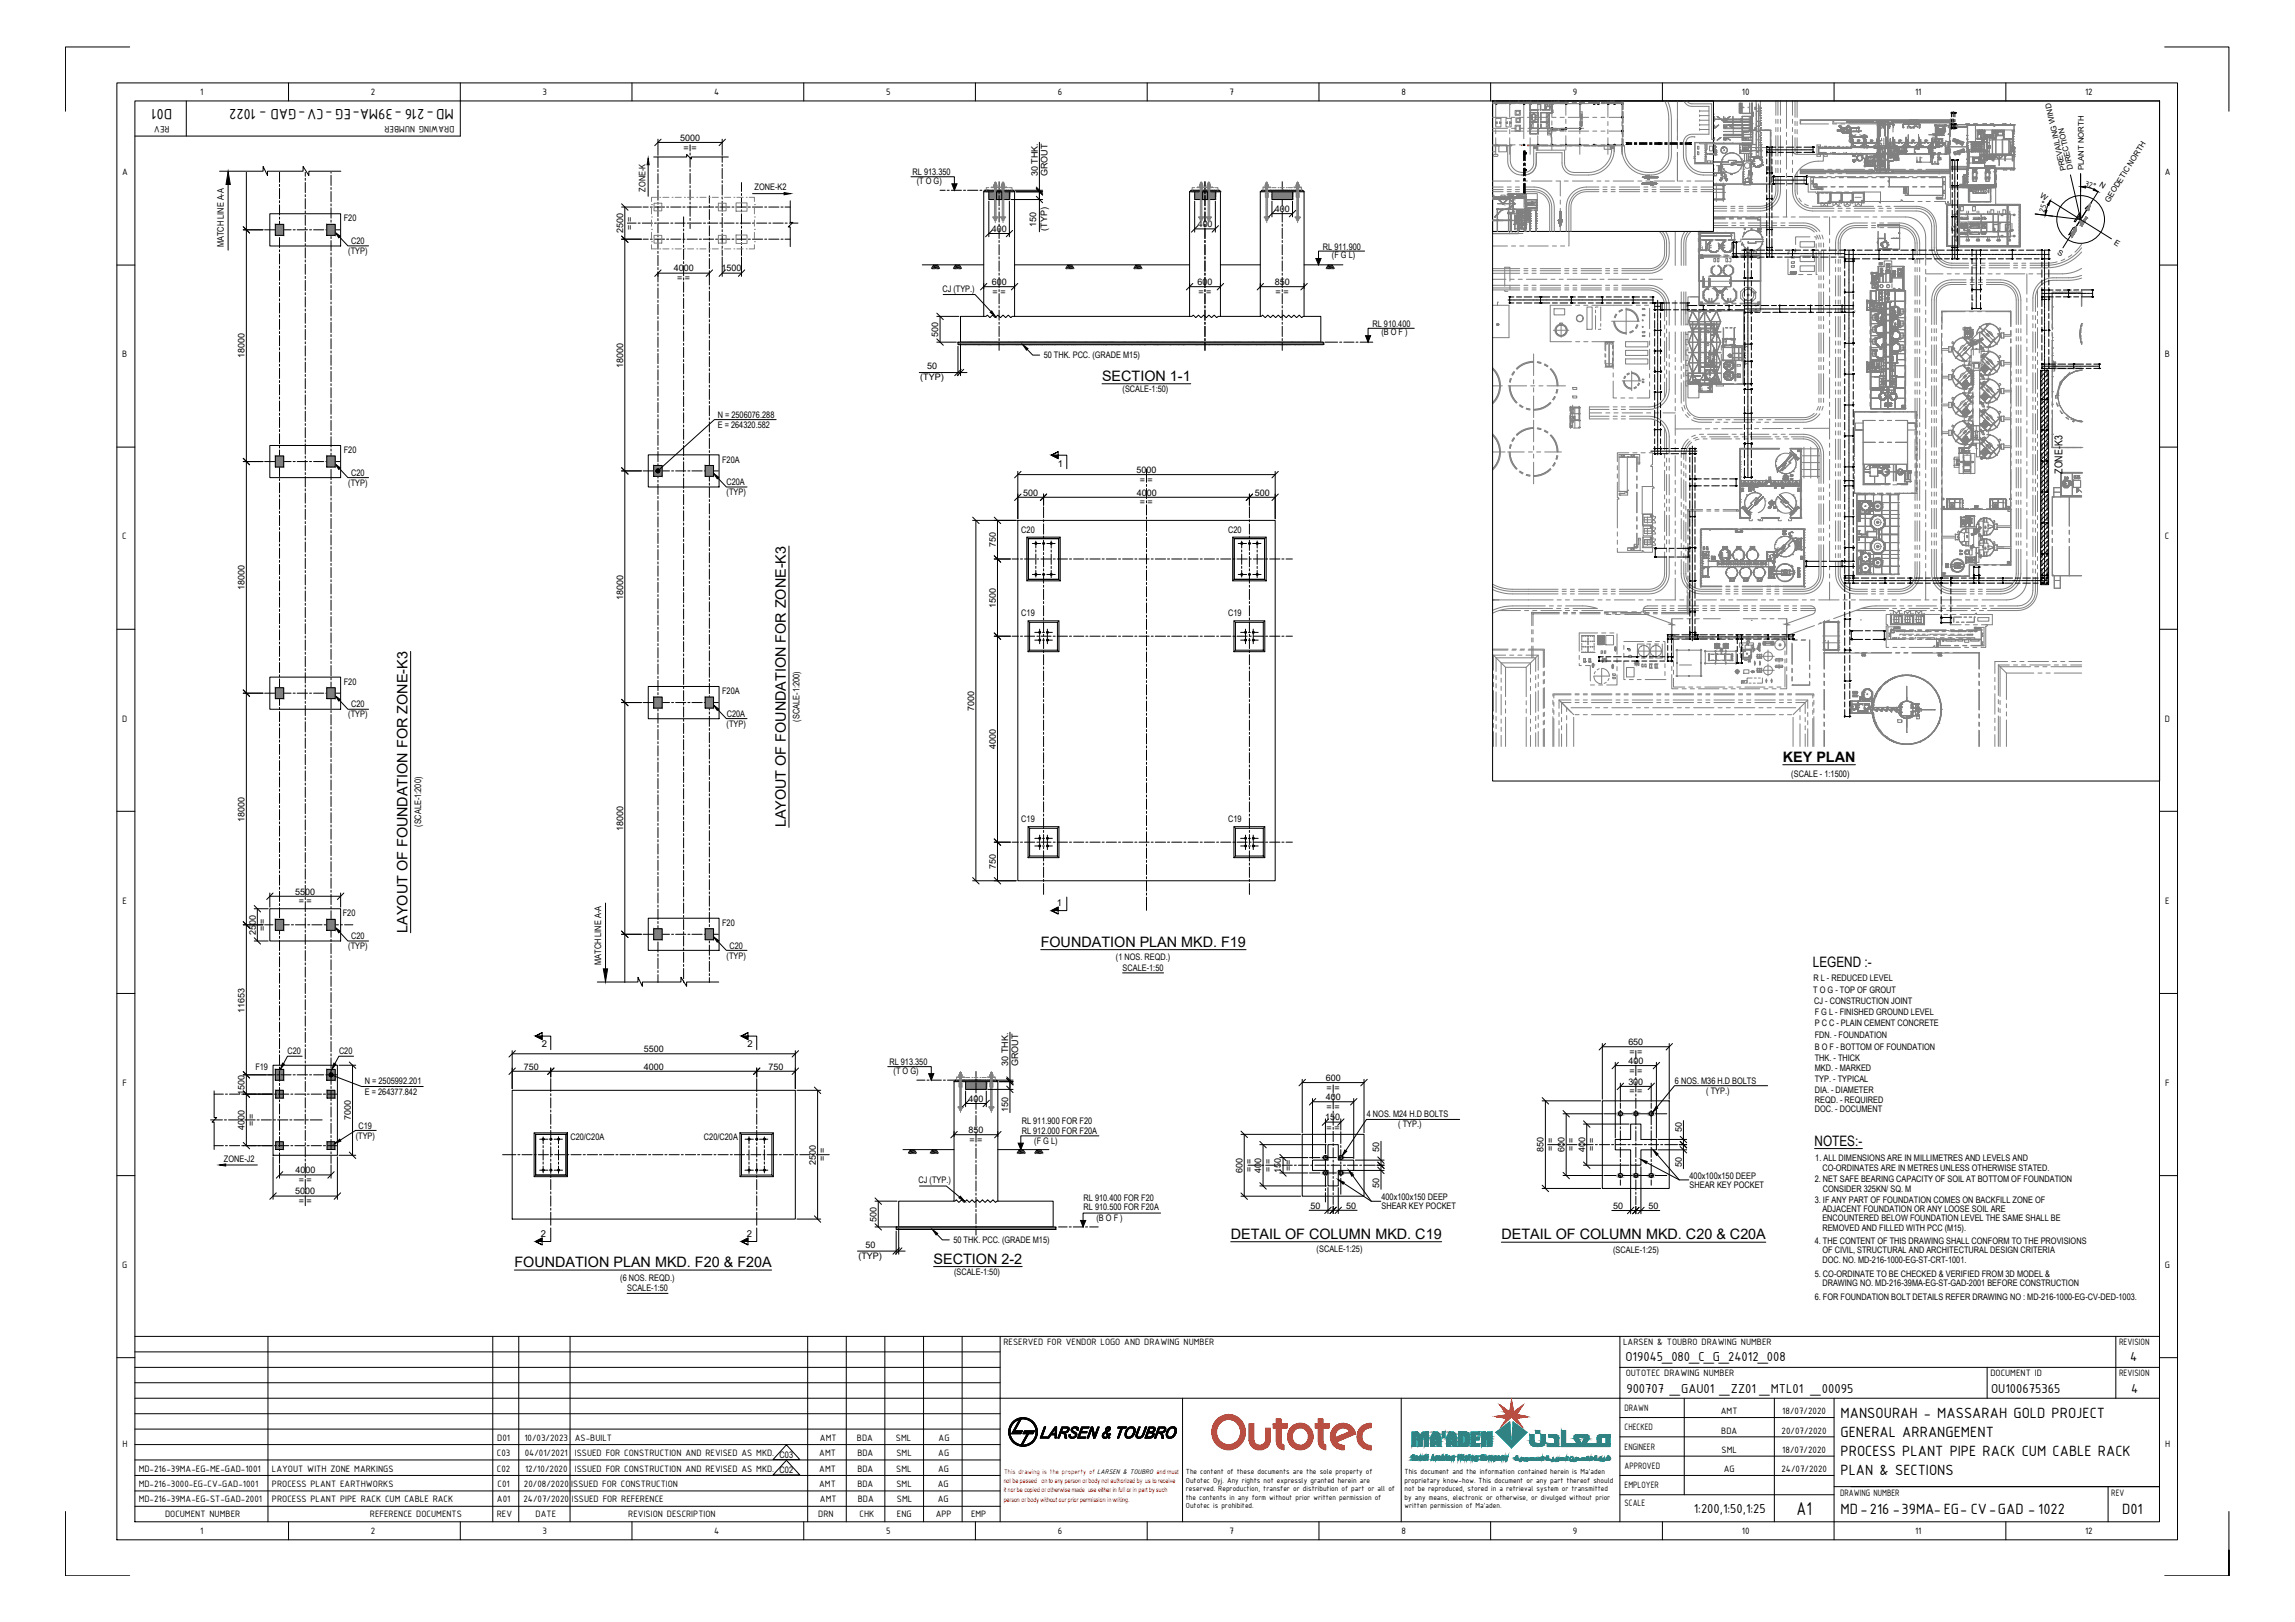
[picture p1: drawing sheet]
<svg xmlns="http://www.w3.org/2000/svg" width="841mm" height="594mm" viewBox="0 0 841 594" stroke-linecap="round" stroke-linejoin="round" font-family="sans-serif">
<defs><g id="words">
<text font-size="7.3" x="658.4" y="554.8">A1</text>
<g font-size="5.9">
<text x="63.1" y="39.8" transform="rotate(-180 63.1 39.8)">D01</text>
<text x="166.3" y="39.8" transform="rotate(-180 166.3 39.8)">MD-216 -39MA-EG -CV-GAD - 1022</text>
<text x="674.5" y="519.2">MANSOURAH - MASSARAH GOLD PROJECT</text>
<text x="674.5" y="526.3">GENERAL ARRANGEMENT</text>
<text x="674.5" y="533.3">PROCESS PLANT PIPE RACK CUM CABLE RACK</text>
<text x="674.5" y="540.4">PLAN &amp; SECTIONS</text>
<text x="674.5" y="554.5">MD-216 -39MA-EG- CV-GAD - 1022</text>
<text x="777.7" y="554.5">D01</text>
</g>
<g font-size="5.3">
<text x="403.8" y="139.4">SECTION 1-1</text>
<text x="653.3" y="279">KEY PLAN</text>
<text x="288" y="303" transform="rotate(-90 288 303)">LAYOUT OF FOUNDATION FOR ZONE-K3</text>
<text x="149.3" y="341.6" transform="rotate(-90 149.3 341.6)">LAYOUT OF FOUNDATION FOR ZONE-K3</text>
<text x="381.4" y="346.7">FOUNDATION PLAN MKD. F19</text>
<text x="664.3" y="354.1">LEGEND :-</text>
<text x="665" y="419.6">NOTES:-</text>
<text x="451" y="453.7">DETAIL OF COLUMN MKD. C19</text>
<text x="550.2" y="453.9">DETAIL OF COLUMN MKD. C20 &amp; C20A</text>
<text x="188.5" y="464.1">FOUNDATION PLAN MKD. F20 &amp; F20A</text>
<text x="342.1" y="462.8">SECTION 2-2</text>
</g>
<g font-size="5.1">
<text x="595.7" y="498.4">O19045_080_C_G_24012_008</text>
<text x="780.7" y="498.4">4</text>
<text x="596" y="510.2">900707 _GAU01 _ZZ01 _MTL01 _00095</text>
<text x="729.6" y="510.2">OU100675365</text>
<text x="781" y="510.2">4</text>
<text x="620.7" y="554.1">1:200,1:50,1:25</text>
</g>
<text font-size="4" x="755.8" y="173.5" transform="rotate(-90 755.8 173.5)">ZONE-K3</text>
<g font-size="3.7">
<text x="73.4" y="34.8">1</text>
<text x="135.9" y="34.8">2</text>
<text x="198.8" y="34.7">3</text>
<text x="261.7" y="34.8">4</text>
<text x="324.7" y="34.7">5</text>
<text x="387.7" y="34.8">6</text>
<text x="450.6" y="34.8">7</text>
<text x="513.5" y="34.8">8</text>
<text x="576.4" y="34.7">9</text>
<text x="638.3" y="34.8">10</text>
<text x="701.8" y="34.8">11</text>
<text x="764.1" y="34.8">12</text>
<text x="62.1" y="46.3" transform="rotate(-180 62.1 46.3)">REV</text>
<text x="166.5" y="46.3" transform="rotate(-180 166.5 46.3)">DRAWING NUMBER</text>
<text x="44.7" y="64.2">A</text>
<text x="793.3" y="64.2">A</text>
<text x="44.8" y="130.9">B</text>
<text x="793.4" y="130.9">B</text>
<text x="44.8" y="197.6">C</text>
<text x="793.4" y="197.6">C</text>
<text x="44.7" y="264.3">D</text>
<text x="793.3" y="264.3">D</text>
<text x="44.9" y="331">E</text>
<text x="793.4" y="331">E</text>
<text x="44.9" y="397.7">F</text>
<text x="793.5" y="397.7">F</text>
<text x="44.8" y="464.4">G</text>
<text x="793.4" y="464.4">G</text>
<text x="367.7" y="492.8">RESERVED FOR VENDOR LOGO AND DRAWING NUMBER</text>
<text x="594.8" y="492.8">LARSEN &amp; TOUBRO DRAWING NUMBER</text>
<text x="776.5" y="492.8">REVISION</text>
<text x="595.7" y="504.1">OUTOTEC DRAWING NUMBER</text>
<text x="729.4" y="504.1">DOCUMENT ID</text>
<text x="776.5" y="504.1">REVISION</text>
<text x="595.3" y="516.8">DRAWN</text>
<text x="630.6" y="518">AMT</text>
<text x="653.1" y="518">18/07/2020</text>
<text x="182.2" y="527.7">D01</text>
<text x="192.2" y="527.7">10/03/2023</text>
<text x="210.6" y="527.7">AS-BUILT</text>
<text x="300.5" y="527.7">AMT</text>
<text x="314" y="527.7">BDA</text>
<text x="328.3" y="527.7">SML</text>
<text x="344" y="527.7">AG</text>
<text x="595.3" y="523.9">CHECKED</text>
<text x="630.8" y="525.1">BDA</text>
<text x="652.9" y="525.1">20/07/2020</text>
<text x="44.9" y="530.1">H</text>
<text x="182.1" y="533.3">C03</text>
<text x="192.3" y="533.3">04/01/2021</text>
<text x="210.6" y="533.3">ISSUED FOR CONSTRUCTION AND REVISED AS MKD. C03</text>
<text x="300.2" y="533.3">AMT</text>
<text x="314.2" y="533.3">BDA</text>
<text x="328.5" y="533.3">SML</text>
<text x="343.9" y="533.3">AG</text>
<text x="595.3" y="531">ENGINEER</text>
<text x="630.9" y="532.1">SML</text>
<text x="653.1" y="532.1">18/07/2020</text>
<text x="793.4" y="530.1">H</text>
<text x="50.8" y="539">MD-216-39MA-EG-ME-GAD-1001</text>
<text x="99.6" y="539">LAYOUT WITH ZONE MARKINGS</text>
<text x="182.1" y="539">C02</text>
<text x="192.4" y="539">12/10/2020</text>
<text x="210.6" y="539">ISSUED FOR CONSTRUCTION AND REVISED AS MKD. C02</text>
<text x="300.2" y="539">AMT</text>
<text x="314.2" y="539">BDA</text>
<text x="328.5" y="539">SML</text>
<text x="343.8" y="539">AG</text>
<text x="595.3" y="538">APPROVED</text>
<text x="631.7" y="539.2">AG</text>
<text x="652.8" y="539.2">24/07/2020</text>
<text x="50.8" y="544.6">MD-216-3000-EG-CV-GAD-1001</text>
<text x="99.6" y="544.6">PROCESS PLANT EARTHWORKS</text>
<text x="182.3" y="544.6">C01</text>
<text x="192" y="544.6">20/08/2020</text>
<text x="209.4" y="544.6">ISSUED FOR CONSTRUCTION</text>
<text x="300.2" y="544.6">AMT</text>
<text x="314.2" y="544.6">BDA</text>
<text x="328.5" y="544.6">SML</text>
<text x="343.7" y="544.6">AG</text>
<text x="595.3" y="545.1">EMPLOYER</text>
<text x="50.8" y="550.3">MD-216-39MA-EG-ST-GAD-2001</text>
<text x="99.6" y="550.3">PROCESS PLANT PIPE RACK CUM CABLE RACK</text>
<text x="182.1" y="550.3">A01</text>
<text x="191.8" y="550.3">24/07/2020</text>
<text x="209.5" y="550.3">ISSUED FOR REFERENCE</text>
<text x="300.5" y="550.3">AMT</text>
<text x="314.4" y="550.3">BDA</text>
<text x="328.7" y="550.3">SML</text>
<text x="343.6" y="550.3">AG</text>
<text x="595.3" y="551.6">SCALE</text>
<text x="674.3" y="548">DRAWING NUMBER</text>
<text x="773.7" y="548">REV</text>
<text x="60.5" y="555.7">DOCUMENT NUMBER</text>
<text x="135.6" y="555.7">REFERENCE DOCUMENTS</text>
<text x="182" y="555.7">REV</text>
<text x="196.3" y="555.7">DATE</text>
<text x="230.2" y="555.7">REVISION DESCRIPTION</text>
<text x="299.9" y="555.7">DRN</text>
<text x="315" y="555.7">CHK</text>
<text x="328.7" y="555.7">ENG</text>
<text x="342.9" y="555.7">APP</text>
<text x="355.8" y="555.7">EMP</text>
<text x="73.4" y="561.7">1</text>
<text x="135.9" y="561.8">2</text>
<text x="198.8" y="561.7">3</text>
<text x="261.7" y="561.7">4</text>
<text x="324.7" y="561.7">5</text>
<text x="387.7" y="561.8">6</text>
<text x="450.6" y="561.7">7</text>
<text x="513.5" y="561.7">8</text>
<text x="576.4" y="561.9">9</text>
<text x="638.3" y="561.7">10</text>
<text x="701.8" y="561.7">11</text>
<text x="764.1" y="561.8">12</text>
</g>
<g font-size="3.5">
<text x="387.6" y="170.9">1</text>
<text x="387.3" y="331.9">1</text>
<text x="198.5" y="383.6">2</text>
<text x="274" y="383.6">2</text>
<text x="198.2" y="453.2">2</text>
<text x="273.7" y="453.2">2</text>
</g>
<g font-size="3.3">
<text x="249.2" y="51.5">5000</text>
<text x="250.5" y="55.1">= =</text>
<text x="334.4" y="64.3">RL 913.350</text>
<text x="380.3" y="64.5" transform="rotate(-90 380.3 64.5)">30 THK.</text>
<text x="383.9" y="64.5" transform="rotate(-90 383.9 64.5)">GROUT</text>
<text x="236.6" y="70.2" transform="rotate(-90 236.6 70.2)">ZONE-K</text>
<text x="276.5" y="69.5">ZONE-K2</text>
<text x="336" y="67.4">(T O G)</text>
<text x="467.2" y="77.6">400</text>
<text x="126" y="81.1">F20</text>
<text x="379.8" y="83" transform="rotate(-90 379.8 83)">150</text>
<text x="438.9" y="83.2">400</text>
<text x="128.6" y="89.4">C20</text>
<text x="228.3" y="85.4" transform="rotate(-90 228.3 85.4)">2500</text>
<text x="231.9" y="84.1" transform="rotate(-90 231.9 84.1)">= =</text>
<text x="363.5" y="84.9">400</text>
<text x="383.7" y="84.5" transform="rotate(-90 383.7 84.5)">(TYP)</text>
<text x="82.1" y="90.5" transform="rotate(-90 82.1 90.5)">MATCH LINE A-A</text>
<text x="127.6" y="93.1">(TYP)</text>
<text x="484.8" y="91.5">RL 911.900</text>
<text x="488.1" y="94.5">(F G L)</text>
<text x="246.9" y="99.4">4000</text>
<text x="264.4" y="99.4">1500</text>
<text x="248.1" y="103">= =</text>
<text x="345.3" y="106.9">CJ (TYP.)</text>
<text x="363.4" y="104.4">600</text>
<text x="363.8" y="108">= =</text>
<text x="438.9" y="104.4">600</text>
<text x="439.2" y="108">= =</text>
<text x="467.1" y="104.4">850</text>
<text x="467.5" y="108">= =</text>
<text x="502.9" y="119.8">RL 910.400</text>
<text x="343.9" y="123.3" transform="rotate(-90 343.9 123.3)">500</text>
<text x="506.3" y="122.8">(B O F )</text>
<text x="89.6" y="131.3" transform="rotate(-90 89.6 131.3)">18000</text>
<text x="382.5" y="131.2">50 THK. PCC. (GRADE M15)</text>
<text x="228.3" y="134.7" transform="rotate(-90 228.3 134.7)">18000</text>
<text x="339.8" y="135.3">50</text>
<text x="337.3" y="139.2">(TYP)</text>
<text x="411.4" y="143.7">(SCALE-1:50)</text>
<text x="263" y="152.9">N = 2506076.288</text>
<text x="263" y="156.7">E = 264320.582</text>
<text x="126" y="166">F20</text>
<text x="264.6" y="169.4">F20A</text>
<text x="416.5" y="173.2">5000</text>
<text x="127.6" y="177.9">(TYP)</text>
<text x="128.6" y="174.3">C20</text>
<text x="266.2" y="177.7">C20A</text>
<text x="417.7" y="176.8">= =</text>
<text x="266.3" y="181.4">(TYP)</text>
<text x="375" y="181.5">500</text>
<text x="416.5" y="181.5">4000</text>
<text x="417.7" y="185.1">= =</text>
<text x="459.8" y="181.5">500</text>
<text x="374.3" y="195.1">C20</text>
<text x="450" y="195.1">C20</text>
<text x="364.9" y="200.4" transform="rotate(-90 364.9 200.4)">750</text>
<text x="89.6" y="216.1" transform="rotate(-90 89.6 216.1)">18000</text>
<text x="228.3" y="219.6" transform="rotate(-90 228.3 219.6)">18000</text>
<text x="364.9" y="222.6" transform="rotate(-90 364.9 222.6)">1500</text>
<text x="374.3" y="225.7">C19</text>
<text x="450" y="225.7">C19</text>
<text x="126" y="250.8">F20</text>
<text x="264.6" y="254.3">F20A</text>
<text x="127.6" y="262.8">(TYP)</text>
<text x="128.6" y="259.1">C20</text>
<text x="266.3" y="262.5">C20A</text>
<text x="357" y="260.3" transform="rotate(-90 357 260.3)">7000</text>
<text x="266.3" y="266.2">(TYP)</text>
<text x="293" y="264.3" transform="rotate(-90 293 264.3)">(SCALE-1:200)</text>
<text x="364.9" y="274.3" transform="rotate(-90 364.9 274.3)">4000</text>
<text x="656.4" y="284.6">(SCALE - 1:1500)</text>
<text x="89.6" y="301" transform="rotate(-90 89.6 301)">18000</text>
<text x="154.3" y="302.9" transform="rotate(-90 154.3 302.9)">(SCALE-1:200)</text>
<text x="228.3" y="304.4" transform="rotate(-90 228.3 304.4)">18000</text>
<text x="374.3" y="301">C19</text>
<text x="450" y="301">C19</text>
<text x="364.9" y="318.3" transform="rotate(-90 364.9 318.3)">750</text>
<text x="108.2" y="327.6">5500</text>
<text x="109.5" y="331.2">= =</text>
<text x="125.6" y="335.7">F20</text>
<text x="97.3" y="341.1" transform="rotate(-90 97.3 341.1)">= =</text>
<text x="264.6" y="339.1">F20</text>
<text x="93.7" y="342.4" transform="rotate(-90 93.7 342.4)">2500</text>
<text x="127.6" y="347.6">(TYP)</text>
<text x="128.6" y="344">C20</text>
<text x="267.3" y="347.4">C20</text>
<text x="220.3" y="353.4" transform="rotate(-90 220.3 353.4)">MATCH LINE A-A</text>
<text x="266.3" y="351.1">(TYP)</text>
<text x="408.9" y="351.8">(1 NOS. REQD.)</text>
<text x="411.4" y="355.7">SCALE-1:50</text>
<text x="664.5" y="359.2">R L - REDUCED LEVEL</text>
<text x="664.5" y="363.6">T O G - TOP OF GROUT</text>
<text x="89.6" y="370.9" transform="rotate(-90 89.6 370.9)">11653</text>
<text x="664.8" y="367.8">CJ - CONSTRUCTION JOINT</text>
<text x="665" y="371.9">F G L - FINISHED GROUND LEVEL</text>
<text x="665" y="375.8">P C C - PLAIN CEMENT CONCRETE</text>
<text x="596.7" y="382.7">650</text>
<text x="665" y="380.1">FDN. - FOUNDATION</text>
<text x="105.4" y="386.2">C20</text>
<text x="124.2" y="386.2">C20</text>
<text x="235.9" y="385.4">5500</text>
<text x="596.8" y="389.7">400</text>
<text x="597.1" y="386.3">= =</text>
<text x="665" y="384.5">B O F - BOTTOM OF FOUNDATION</text>
<text x="665" y="388.5">THK. - THICK</text>
<text x="93.6" y="391.7">F19</text>
<text x="192" y="391.7">750</text>
<text x="236" y="391.7">4000</text>
<text x="281.6" y="391.7">750</text>
<text x="325.9" y="390.2">RL 913.350</text>
<text x="327.5" y="393.3">(T O G)</text>
<text x="369.5" y="390.4" transform="rotate(-90 369.5 390.4)">30 THK.</text>
<text x="373.1" y="390.5" transform="rotate(-90 373.1 390.5)">GROUT</text>
<text x="485.8" y="395.9">600</text>
<text x="597.1" y="393.2">= =</text>
<text x="665" y="392.4">MKD. - MARKED</text>
<text x="89.6" y="401" transform="rotate(-90 89.6 401)">1500</text>
<text x="133.7" y="397.2">N = 2505992.201</text>
<text x="133.7" y="400.9">E = 264377.842</text>
<text x="486.1" y="399.4">= =</text>
<text x="596.7" y="397.3">300</text>
<text x="597.1" y="400.9">= =</text>
<text x="613.8" y="396.8">6 NOS. M36 H.D BOLTS</text>
<text x="625.2" y="400.6">( TYP.)</text>
<text x="665" y="396.5">TYP. - TYPICAL</text>
<text x="665" y="400.3">DIA. - DIAMETER</text>
<text x="355" y="403.5">400</text>
<text x="369.5" y="407.3" transform="rotate(-90 369.5 407.3)">150</text>
<text x="485.8" y="402.9">400</text>
<text x="486.1" y="406.5">= =</text>
<text x="665" y="403.9">REQD. - REQUIRED</text>
<text x="665" y="407.4">DOC. - DOCUMENT</text>
<text x="89.6" y="413.8" transform="rotate(-90 89.6 413.8)">4000</text>
<text x="93.2" y="412.6" transform="rotate(-90 93.2 412.6)">= =</text>
<text x="128.6" y="410.3" transform="rotate(-90 128.6 410.3)">7000</text>
<text x="131.4" y="413.4">C19</text>
<text x="374.4" y="411.8">RL 911.900 FOR F20</text>
<text x="485.7" y="410.2">150</text>
<text x="500.9" y="409.2">4 NOS. M24 H.D BOLTS</text>
<text x="512.4" y="412.9">( TYP.)</text>
<text x="130.4" y="417">(TYP)</text>
<text x="209" y="417.4">C20/C20A</text>
<text x="258" y="417.4">C20/C20A</text>
<text x="354.9" y="415">850</text>
<text x="355.2" y="418.5">= =</text>
<text x="374.4" y="415.2">RL 912.000 FOR F20A</text>
<text x="379" y="418.9">(F G L)</text>
<text x="486.1" y="414.2">= =</text>
<text x="616.3" y="414.5" transform="rotate(-90 616.3 414.5)">50</text>
<text x="82.1" y="425.8">ZONE-J2</text>
<text x="302.5" y="425.3" transform="rotate(-90 302.5 425.3)">= =</text>
<text x="505.4" y="422.1" transform="rotate(-90 505.4 422.1)">50</text>
<text x="565.7" y="422" transform="rotate(-90 565.7 422)">850</text>
<text x="569.3" y="421.6" transform="rotate(-90 569.3 421.6)">= =</text>
<text x="573.3" y="422" transform="rotate(-90 573.3 422)">600</text>
<text x="576.9" y="421.6" transform="rotate(-90 576.9 421.6)">= =</text>
<text x="580.8" y="422" transform="rotate(-90 580.8 422)">400</text>
<text x="584.4" y="421.6" transform="rotate(-90 584.4 421.6)">= =</text>
<text x="665.2" y="425.3">1. ALL DIMENSIONS ARE IN MILLIMETRES AND LEVELS AND</text>
<text x="108.3" y="429.7">4000</text>
<text x="299" y="426.6" transform="rotate(-90 299 426.6)">2500</text>
<text x="455.3" y="429.5" transform="rotate(-90 455.3 429.5)">600</text>
<text x="458.9" y="429.2" transform="rotate(-90 458.9 429.2)">= =</text>
<text x="462.2" y="429.5" transform="rotate(-90 462.2 429.5)">400</text>
<text x="465.8" y="429.2" transform="rotate(-90 465.8 429.2)">= =</text>
<text x="469.4" y="429.7" transform="rotate(-90 469.4 429.7)">150</text>
<text x="473.3" y="428.7" transform="rotate(-90 473.3 428.7)">==</text>
<text x="616.3" y="427.6" transform="rotate(-90 616.3 427.6)">50</text>
<text x="619.2" y="431.9">400x100x150 DEEP</text>
<text x="667.8" y="428.8">CO-ORDINATES ARE IN METRES UNLESS OTHERWISE STATED.</text>
<text x="108.2" y="437.4">5000</text>
<text x="109.5" y="433.3">= =</text>
<text x="336.6" y="433.4">CJ (TYP.)</text>
<text x="505.4" y="435.1" transform="rotate(-90 505.4 435.1)">50</text>
<text x="619.2" y="435">SHEAR KEY POCKET</text>
<text x="665" y="433.1">2. NET SAFE BEARING CAPACITY OF SOIL AT BOTTOM OF FOUNDATION</text>
<text x="668" y="436.6">CONSIDER 325KN/ SQ. M</text>
<text x="109.5" y="441">= =</text>
<text x="397.1" y="443.3">RL 910.500 FOR F20A</text>
<text x="397.1" y="440">RL 910.400 FOR F20</text>
<text x="480.2" y="442.7">50</text>
<text x="493.3" y="442.7">50</text>
<text x="506.3" y="439.7">400x100x150 DEEP</text>
<text x="506.3" y="442.7">SHEAR KEY POCKET</text>
<text x="591.1" y="442.7">50</text>
<text x="604.2" y="442.7">50</text>
<text x="665" y="440.6">3. IF ANY PART OF FOUNDATION COMES ON BACKFILL ZONE OF</text>
<text x="667.8" y="443.9">ADJACENT FOUNDATION OR ANY LOOSE SOIL ARE</text>
<text x="321.2" y="447.4" transform="rotate(-90 321.2 447.4)">500</text>
<text x="401.8" y="447.1">(B O F )</text>
<text x="667.8" y="447.4">ENCOUNTERED BELOW FOUNDATION LEVEL THE SAME SHALL BE</text>
<text x="349.4" y="455.3">50 THK. PCC. (GRADE M15)</text>
<text x="665" y="455.7">4. THE CONTENT OF THIS DRAWING SHALL CONFORM TO THE PROVISIONS</text>
<text x="667.8" y="450.9">REMOVED AND FILLED WITH PCC (M15).</text>
<text x="314.6" y="461">(TYP)</text>
<text x="317.1" y="457.1">50</text>
<text x="482.5" y="458.7">(SCALE-1:25)</text>
<text x="591.1" y="458.9">(SCALE-1:25)</text>
<text x="667.8" y="459.1">OF CIVIL, STRUCTURAL AND ARCHITECTURAL DESIGN CRITERIA</text>
<text x="349.6" y="467">(SCALE-1:50)</text>
<text x="665" y="467.5">5. CO-ORDINATE TO BE CHECKED &amp; VERIFIED FROM 3D MODEL &amp;</text>
<text x="667.8" y="462.5">DOC. NO. MD-216-1000-EG-ST-CRT-1001.</text>
<text x="227.3" y="469.1">(6 NOS. REQD.)</text>
<text x="229.8" y="473">SCALE-1:50</text>
<text x="667.8" y="470.9">DRAWING NO. MD-216-39MA-EG-ST-GAD-2001 BEFORE CONSTRUCTION</text>
<text x="665" y="476.1">6. FOR FOUNDATION BOLT DETAILS REFER DRAWING NO : MD-216-1000-EG-CV-DED-1003.</text>
</g>
<g font-size="3.2">
<text x="763.9" y="68" transform="rotate(16 763.9 68)">32°</text>
<text x="749.2" y="77.9" transform="rotate(-70 749.2 77.9)">25°</text>
</g>
<g font-size="2.9">
<text x="434.6" y="539.9">The content of these documents are the sole property of</text>
<text x="514.7" y="539.9">This document and the information contained herein is Ma'aden</text>
<text x="434.6" y="543.1">Outotec Oyj. Any rights not expressly granted herein are</text>
<text x="514.7" y="543.1">proprietary know-how. This document or any part thereof should</text>
<text x="434.6" y="546.2">reserved. Reproduction, transfer or distribution of part or all of</text>
<text x="434.6" y="549.4">the contents in any form without prior written permission of</text>
<text x="514.7" y="546.2">not be reproduced, stored in a retrieval system or transmitted</text>
<text x="514.7" y="549.4">by any means, electronic or otherwise, or divulged without prior</text>
<text x="434.6" y="552.5">Outotec is prohibited.</text>
<text x="514.7" y="552.5">written permission of Ma'aden.</text>
</g>
<g font-size="2.8">
<text x="757.1" y="62.4" transform="rotate(-103 757.1 62.4)">PREVAILING WIND</text>
<text x="759.7" y="61.9" transform="rotate(-103 759.7 61.9)">DIRECTION</text>
<text x="763.7" y="62.4" transform="rotate(-90 763.7 62.4)">PLANT NORTH</text>
<text x="769.1" y="68.2" transform="rotate(32 769.1 68.2)">N</text>
<text x="747.4" y="72.3" transform="rotate(32 747.4 72.3)">W</text>
<text x="772.9" y="74.4" transform="rotate(-58 772.9 74.4)">GEODETIC NORTH</text>
<text x="774.5" y="89.3" transform="rotate(32 774.5 89.3)">E</text>
<text x="753.7" y="92.9" transform="rotate(31 753.7 92.9)">S</text>
</g>
<text font-size="2.6" fill="#f00" x="367.9" y="539.7">This drawing is the property of LARSEN &amp; TOUBRO and must</text>
<g font-size="2.4" fill="#f00">
<text x="367.8" y="543.2">not be passed on to any person or body not authorized by us to receive</text>
<text x="367.8" y="546.5">it nor be copied or otherwise made use either in full or in part by such</text>
<text x="367.8" y="550">person or body without our prior permission in writing.</text>
</g>
<text font-size=".7" fill="#808080" x="547.8" y="57.1">11</text>
<g font-size=".6" fill="#808080">
<text x="573.3" y="47.6">UP</text>
<text x="579.8" y="47.1" transform="rotate(-90 579.8 47.1)">UP</text>
</g>
</g></defs>
<!-- layer: 0 -->
<g fill="#000" stroke="#000" stroke-width=".37">
<path d="M348.8 67.3h1.9l-1 2.4zM482.2 94.7h1.9l-.9 2.3zM500.4 123h1.9l-1 2.3zM385.3 166.7h2.5v1.3zM385.3 333.5l2.5-1.3v1.3zM196.2 379.5h2.5v1.2zM271.6 379.5h2.5v1.2zM340.3 393.2h1.9l-.9 2.4zM373.1 418.7h1.9l-.9 2.4zM196.2 454.7l2.5-1.3v1.3zM271.6 454.7l2.5-1.3v1.3zM396 447h1.9l-1 2.4z"/>
<path d="M240.6 172.9l.3 .3 .2-.7zM241.1 172.5l.1 .7h-.3zM241.1 172.5l.1 .7 .4-.2z"/>
<path d="M240.6 171.9l-.2 .4 .7 .2zM240.4 172.3l.7 .2-.7 .1zM240.4 172.6l.2 .3 .5-.4z"/>
<path d="M241.1 172.5l.5 .5 .2-.3zM241.1 172.5l.7-.2v.4zM241.1 172.5l.7-.2-.2-.3z"/>
<path d="M241.3 171.8l-.2 .7 .5-.5zM240.9 171.8h.4l-.2 .7zM240.6 171.9l.5 .6-.2-.7z"/>
<path d="M120.6 393.4v.4l.7-.1zM120.6 393.8l.7-.1-.5 .4zM120.8 394.1l.3 .2 .2-.6z"/>
<path d="M121.3 393.7l-.2 .6 .3 .1zM121.3 393.7l.4 .5-.3 .2zM121.3 393.7l.4 .5 .2-.3z"/>
<path d="M121.2 393l.1 .7 .3-.7zM120.8 393.1l.4-.1 .1 .7zM120.8 393.1l-.2 .3 .7 .3z"/>
<path d="M121.3 393.7l.6 .2 .1-.4zM121.3 393.7l.6-.5 .1 .3zM121.6 393l-.3 .7 .6-.5z"/>
</g>
<!-- layer: CI-NEWLINES -->
<g fill="none" stroke="#000" stroke-width=".37">
<path d="M98.9 78.3h25.9v11.8h-25.9zM360.5 70.2h11.3v45.7h64.1v-45.7h11.3v45.7h14.6v-45.7h16.1v45.7h6.1v9.4h-132v-9.4h8.5zM362.4 70.2v2.9h7.5v-2.9M365.2 70.2h1.9v2.9h-1.9zM437.8 70.2v2.9h7.6v-2.9M440.6 70.2h1.9v2.9h-1.9zM466.1 70.2v2.9h7.6v-2.9M100.9 82.2h3.1v4h-3.1zM119.7 82.2h3.1v4h-3.1zM338 97h22.5M371.8 97h64.1M447.2 97h14.6"/>
<path d="M477.9 97h14.2M351.1 125.3h133.9v1h-133.9zM98.9 163.2h25.9v11.7h-25.9zM100.9 167h3.1v4h-3.1zM119.7 167h3.1v4h-3.1zM237.6 166.6h25.9v11.8h-25.9zM239.6 170.5h3v4h-3zM258.4 170.5h3.1v4h-3.1zM373 190.6h94.3v132h-94.3zM376.3 196.7h12.2v16h-12.2zM376.3 196.7l.5 .6M376.8 197.3h11.2v14.9h-11.2z"/>
<path d="M388.5 196.7l-.5 .6M451.7 196.7h12.3v16h-12.3zM451.7 196.7l.6 .6M452.3 197.3h11.1v14.9h-11.1zM464 196.7l-.6 .6M376.8 212.2l-.5 .5M388 212.2l.5 .5M452.3 212.2l-.6 .5M463.4 212.2l.6 .5M376.8 227.4h11.3v11.3h-11.3zM376.8 227.4l.5 .5M377.3 227.9h10.2v10.2h-10.2z"/>
<path d="M377.3 238.1l-.5 .6M387.5 238.1l.6 .6M388.1 227.4l-.6 .5M452.2 227.4h11.3v11.3h-11.3zM452.2 227.4l.5 .5M452.7 227.9h10.2v10.2h-10.2zM452.7 238.1l-.5 .6M462.9 238.1l.6 .6M463.5 227.4l-.6 .5M98.9 248h25.9v11.8h-25.9zM100.9 251.9h3.1v4h-3.1zM119.7 251.9h3.1v4h-3.1z"/>
<path d="M237.6 251.4h25.9v11.8h-25.9zM239.6 255.3h3v4h-3zM258.4 255.3h3.1v4h-3.1zM376.8 302.8h11.3v11.3h-11.3zM376.8 302.8l.5 .6M377.3 303.4h10.2v10.1h-10.2zM377.3 313.5l-.5 .6M387.5 313.5l.6 .6M388.1 302.8l-.6 .6M452.2 302.8h11.3v11.3h-11.3zM452.2 302.8l.5 .6M452.7 303.4h10.2v10.1h-10.2z"/>
<path d="M452.7 313.5l-.5 .6M462.9 313.5l.6 .6M463.5 302.8l-.6 .6M98.9 332.8h25.9v11.8h-25.9zM100.9 336.7h3.1v4.1h-3.1zM119.7 336.7h3.1v4.1h-3.1zM237.6 336.3h25.9v11.8h-25.9zM239.6 340.2h3v4h-3zM258.4 340.2h3.1v4h-3.1zM100.1 390.2h23.5v32.9h-23.5zM100.9 391.7h3.1v4h-3.1zM101 399.3h2.8v2.9h-2.8z"/>
<path d="M119.7 391.7h3.1v4h-3.1zM119.9 399.3h2.8v2.9h-2.8zM187.7 399.3h103.8v47.2h-103.8zM349.6 396.2h16.1v43.7h20.2v9.5h-56.6v-9.5h20.3zM353.9 396.2v2.8h7.5v-2.8M101 418.2h2.8v2.8h-2.8zM119.9 418.2h2.8v2.8h-2.8zM195.7 414.9h12.3v16.1h-12.3zM195.7 414.9l.6 .6M196.3 415.5h11.1v14.9h-11.1zM208 414.9l-.6 .6M271.2 414.9h12.2v16.1h-12.2z"/>
<path d="M271.2 414.9l.5 .6M271.7 415.5h11.2v14.9h-11.2zM283.4 414.9l-.5 .6M477.2 415.5h22.7v22.6h-22.7zM587.2 403.2h24.5v32.1h-24.5zM591.9 417.3h5.7v-5.6h3.7v5.6h5.7v3.8h-5.7v5.7h-3.7v-5.7h-5.7zM196.3 430.4l-.6 .6M207.4 430.4l.6 .6M271.7 430.4l-.5 .6M282.9 430.4l.5 .6M330.9 421.1h18.7M365.7 421.1h18.7"/>
<path d="M481 424.9h5.6v-5.7h3.8v5.7h5.7v3.8h-5.7v5.7h-3.8v-5.7h-5.6zM328.4 449.4h58.5v.9h-58.5z"/>
<circle cx="379.6" cy="199" r=".36"/>
<circle cx="382.4" cy="199" r=".36"/>
<circle cx="385.2" cy="199" r=".36"/>
<circle cx="455" cy="199" r=".36"/>
<circle cx="457.9" cy="199" r=".36"/>
<circle cx="460.7" cy="199" r=".36"/>
<circle cx="379.6" cy="210.4" r=".36"/>
<circle cx="382.4" cy="210.4" r=".36"/>
<circle cx="385.2" cy="210.4" r=".36"/>
<circle cx="455" cy="210.4" r=".36"/>
<circle cx="457.9" cy="210.4" r=".36"/>
<circle cx="460.7" cy="210.4" r=".36"/>
<circle cx="381" cy="234.4" r=".36"/>
<circle cx="381" cy="231.6" r=".36"/>
<circle cx="383.8" cy="234.4" r=".36"/>
<circle cx="383.8" cy="231.6" r=".36"/>
<circle cx="456.4" cy="234.4" r=".36"/>
<circle cx="456.4" cy="231.6" r=".36"/>
<circle cx="459.3" cy="234.4" r=".36"/>
<circle cx="459.3" cy="231.6" r=".36"/>
<circle cx="381" cy="309.8" r=".36"/>
<circle cx="381" cy="307" r=".36"/>
<circle cx="383.8" cy="309.8" r=".36"/>
<circle cx="383.8" cy="307" r=".36"/>
<circle cx="456.4" cy="309.8" r=".36"/>
<circle cx="456.4" cy="307" r=".36"/>
<circle cx="459.3" cy="309.8" r=".36"/>
<circle cx="459.3" cy="307" r=".36"/>
<circle cx="199.1" cy="417.2" r=".36"/>
<circle cx="201.9" cy="417.2" r=".36"/>
<circle cx="204.7" cy="417.2" r=".36"/>
<circle cx="274.5" cy="417.2" r=".36"/>
<circle cx="277.3" cy="417.2" r=".36"/>
<circle cx="280.1" cy="417.2" r=".36"/>
<circle cx="593.8" cy="407.9" r=".74"/>
<circle cx="599.5" cy="407.9" r=".74"/>
<circle cx="605.1" cy="407.9" r=".74"/>
<circle cx="199.1" cy="428.6" r=".36"/>
<circle cx="201.9" cy="428.6" r=".36"/>
<circle cx="204.7" cy="428.6" r=".36"/>
<circle cx="274.5" cy="428.6" r=".36"/>
<circle cx="277.3" cy="428.6" r=".36"/>
<circle cx="280.1" cy="428.6" r=".36"/>
<circle cx="485.7" cy="424" r=".74"/>
<circle cx="485.7" cy="429.6" r=".74"/>
<circle cx="491.4" cy="424" r=".74"/>
<circle cx="491.4" cy="429.6" r=".74"/>
<circle cx="593.8" cy="430.5" r=".74"/>
<circle cx="599.5" cy="430.5" r=".74"/>
<circle cx="605.1" cy="430.5" r=".74"/>
</g>
<!-- layer: Hatch -->
<g fill="none" stroke="#808080" stroke-width=".37">
<path d="M547 37.9h5.2M547 37.6h.9M547.9 37v.8l11.4-.1M547.9 37.8h11.4M548 37.6h2.4M548.1 37v6M550.4 37.6l.2 .2zM550.6 37.6h8.7l-.2 .2M553.1 37.8h.3v.3h-.3zM553.2 38.1h.1M553.2 38h.1M553.3 37.9h.1"/>
<path d="M553.2 37.9h.1M553.2 37v6M553.3 38h.1M553.3 38.1h.1M553.7 37.9h1.5M556.5 37l.2 .1-.5 .4M556.7 37.5h.1M556.7 37.5h-.5h.5M556.8 37.5h.1M556.8 37.9h1.4M556.8 37.5l-.2 .1M557.7 37.6l-.1 .1"/>
<path d="M557.8 37.6l-.2 .2M557.9 37.6l-.2 .2M558 37.6l-.2 .2M558.1 37.6l-.1 .2 .2-.2M558.4 37.6l-.2 .2M558.4 37v13.8M558.4 37.6l-.1 .2M558.5 37.6l-.1 .2M558.7 37.6l-.2 .2M558.8 37.6l-.1 .2M558.9 37.6l-.2 .2M559 37.6l-.2 .2"/>
<path d="M559.1 37.6l-.1 .2M559.3 37.7h.1M559.3 37.3l.1 .4zM559.3 37.7v.1M559.4 37.3l.4 .4 .4-.4M559.7 37.9h7.5M560.3 37.7h.1M560.2 37.3l.1 .4zM560.3 37.7v.1M560.3 37.6l.4 .1M560.3 37.7l4.2 .1M560.3 37.8h.4"/>
<path d="M560.3 37.6v.1M560.4 37.6l-.1 .2M560.5 37.6l-.1 .2M560.6 37.9h.1M560.6 37.8h.1M560.6 37.8l.2 .4zM560.6 37.6l-.2 .2M560.6 37.8v2.8M560.7 38h.1M560.7 38.1h.1M560.7 37.8h.1M560.7 37.7v.1"/>
<path d="M560.7 37.6l-.1 .2M560.7 37v9.8M560.8 37.9h.1M560.8 37.8h.1M560.8 38h.1M560.8 37.8h2.7M561 37.6l-.2 .2M561 37.6h8.8M561 37v.6M561 37l-.1 .8M561.2 37.6l-.2 .2M561.3 37.6l-.1 .2"/>
<path d="M561.4 37.6l-.1 .2 .3-.2M561.7 37.6l-.2 .2M561.7 37.8h.2M561.7 37.6l-.1 .2M562.1 37.6l-.1 .2M562.3 37.6l-.3 .2M562.3 37.6l-.1 .2M562.4 37.6l-.1 .2M562.6 37.6l-.2 .2M562.7 37.6l-.1 .2M562.8 37.6l-.2 .2M562.9 37.6l-.2 .2"/>
<path d="M563 37.6l-.1 .2M563.2 37.6l-.2 .2M563.3 37.6l-.2 .2M563.4 37.6l-.2 .2M563.4 37.9h.1M563.4 38h.1M563.4 37.8l.2 .4zM563.4 37.6l-.1 .2M563.4 37.9v.1M563.5 38h.1M563.5 38.1h.1M563.5 37.8h.1"/>
<path d="M563.5 37.9h.1M563.5 37v5.2M563.5 37.6l-.1 .2M563.6 37.8h.1M563.6 37.9h.1M563.6 38h.1M563.6 38.1h.1M563.6 37.8h5l-2.3 .2h2.3l-2.3-.2v2.4M563.6 37.8v.1M564.5 37.8v2.4M564.6 37.8v2.4M564.6 37.8h1.6"/>
<path d="M566.2 37.8v2.5M566.3 39h.4M566.4 39.3h.1M566.4 39.8v.1M566.4 40h.1M566.4 39.2l.1 .3zM566.4 39.8v.2M566.4 39.8h.1M566.5 39.3h.1M566.5 39.9h.1M566.7 38h.1M566.6 39v1.1h-.3v-.3"/>
<path d="M566.7 39h.1M567 38.9h.1M567 38.7h.1M567 39h.5h-.5M567 39h.1M567 38v1M567.1 39h.4h-.4M567.1 38v1M567.5 38h.1M567.5 39h.1M567.8 39.6h.1M567.8 38v1.6"/>
<path d="M567.9 39.6h.1M567.9 38v1.6M567.9 39.3h.1M567.9 39.1h.1M568.2 38h.1M568.5 39h.1M568.6 37.8h.2v.4h-.2zM568.6 39h-.2l.2 .1M568.6 39h.1M568.6 38h.1M568.6 37.8h.1M568.6 38.1h.1"/>
<path d="M568.6 39.1h.1M568.6 38.1l.1 4.7M568.6 38.7h-.3v.6h.3l-.3 .1h.4M568.7 37.9h.1M568.7 37l-.1 1M568.7 38.1v.1M568.7 38h.1M568.7 37.8h.1M568.7 37.8l.1 3.5M568.8 37.9h10.3v9.1h-10.6M568.8 38.1h.1M568.8 37.8h1"/>
<path d="M569.6 37v.6M569.8 37.7v.1M569.8 37.3v.4zM569.8 37.3l.4 .4 .4-.4M569.8 37.7l-1.1 .1M570.2 37.9l-1.6 .1M570.7 37.7h.1M570.6 37.7v-.4v.4M570.7 37.8h4M570.9 37v.6M571 37v.6M571.2 37v.6"/>
<path d="M571.4 37v.6M571.7 37.9h1.5M573.8 37v5.2M574.7 37.6h-4.1v.2h4.1M574.7 37.9h7.5M576.1 37.8h1.6M576.1 37.6h1.6M576.2 37.8h1.5M578.9 37v6M579.1 37.8h1.6M579.1 37.6h1.6M582.2 37.6h3.9l-3.9 .2"/>
<path d="M582.2 37.8h3.9M583.7 37.9h1.5M585.6 37v.9M586.7 37.9h1.5M587.9 37.6l-1 .2 3.4-.2v.2h-3.4M588.7 37.6h1.6M589.2 37v6M589.7 37.9h5.2M590.1 37.6v-.6h1.3v.6M590.3 37.7h.1M590.3 37.7v-.4v.4M590.3 37.3l.4 .4 .5-.4"/>
<path d="M591.2 37.3v.4zM591.2 37.8h.5M591.6 37v.6M591.7 37.7h.1M591.7 37.6v.2h-.5v-.2h3.6M591.8 37.7h2.3M594.1 37.7h.1M594.2 37.8h.4v2.3M594.2 37.6l.4 .2M594.4 37.1v6M594.7 37v3.1M610.1 37l.9 2.6 .5 2.7v14.4a6.6 6.6 0 0 1-7.7 6.5 8.7 8.7 0 0 1-8.5-9.8h-4.1v-.2h.5v.2"/>
<path d="M611.1 37l.9 2.6 .4 2.7 .1 14.4a7.6 7.6 0 0 1-8.7 7.4 9.4 9.4 0 0 1-9.4-9.4M614.7 37v11.3M617.1 37l1 1.2 1.4 .7 6.8 .1v10.2h-6.3a3.1 3.1 0 0 0-3.1 3.1 13.5 13.5 0 0 0 .6 7.5 7.4 7.4 0 0 0 6.7 4.3h3.7M618.1 37l.8 .7 .8 .3h7.5v13h.7M637.4 37.8v3.7M637.8 37.8v3.7M637.8 39.5h.1M637.8 39.8v1.7zM637.8 37.8v2zM637.9 39.2v.3M637.9 37.8v3.7M638.1 37.8v3.7"/>
<path d="M638.1 39.2h.1M638.1 39.5h.1M638.1 39.2l.9 .1M638.3 37.8v3.7zM639.1 39.4l-1 .1M640.6 39.2v.3M641.1 37.8v3.7M641.2 37.8v3.7M641.8 37.8v3.7M641.9 37.7v3.8M642.1 37.7v3.8M643.4 39.7h.1"/>
<path d="M643.4 39.6h.1M643.4 39.7h.2M643.5 39.6v.1M643.5 39.7h.1M643.5 39.6h.2zM643.5 39.3h-.5v.8h.5M643.5 39.5h-.2l.2 .3M643.5 37v10.2M643.7 39.9h.1M643.7 38v2.7M644.4 39.7h.1M644.4 39.9v.1"/>
<path d="M644.4 38v2.7M644.5 39.6h.1M644.5 38.7v3.1M644.5 38.7v3.6zM645.1 39.7h.1M645.1 39.6h.1M645.1 37v5.3M650.8 37v5.2M651.5 37v5.2M652.5 37v5.2M654.7 37v10M656.9 37v5.2"/>
<path d="M657.8 37v5.9M658.6 37v6M547 53.4l7-.1-2.1 .1M547 53.1h5.2M547 47h5.4M547 48h5.2M547 43h5.2M547.4 56.6l1.2-.1a.38 .38 0 0 1 .4 .4 .38 .38 0 0 1-.4 .4h-1.1l-.2-.3zM547.9 53.4v-.2h1.5v.2M548 53.4v2.2h-1M548 53.1h.1M548 53v.1"/>
<path d="M548 52.9h.2M548 52.9v.1M548 53.1v.1M548.1 53.1h.1M548.1 52.9h.1M548.1 53h.1M548.1 53.2h.1M548.1 44.8l.3 .3zM548.1 43.4h1.9v3.1h-1.9zM548.1 52.9v.2zM548.1 53.2v-.3v.3M548.1 44.5v1.5"/>
<path d="M548.1 47.5v1.5M548.1 50.5v6M548.2 53.1h.1M548.2 52.9h.1M548.2 53h.1M548.2 52.9l-.2 .3M548.2 53.2h.1M548.4 44.9l.1 .2M548.4 44.9l.2 .2M548.6 45.1h.1M548.6 44.7h.1M548.5 44.7l-.1 .2"/>
<path d="M549.3 53.4v2.2h2.8v-2.2M549.6 45.1h.1M549.6 44.7h.1M549.5 53.3h2.4M549.6 44.8l.2 .1-.2 .2 .1-.2M549.8 44.8l.2 .3zM549.8 45l-.2 .1M551.9 44.8l.2 .3zM551.9 43.4h1.9v3.1h-1.9zM551.9 53.3h.1M552.1 44.9l.2 .2M552.2 44.9l.2 .2"/>
<path d="M552.4 45.1h.1M552.4 44.7h.1M552.3 44.7l-.2 .2M552.5 53.4v5.7a5.1 5.1 0 0 0 5.1 5M553.2 52.9h.1M553.2 53.2h.1M553.2 44.5v1.5M553.2 47.5v1.5M553.2 50.5v6M553.4 45.1h.1M553.4 44.7h.1M553.3 52.9l-.1 .3"/>
<path d="M553.3 53.2h.1M553.3 44.8l.2 .1-.1 .2M553.5 53.4v5.4a4.4 4.4 0 0 0 4.4 4.4M553.5 44.8l.3 .3zM553.7 53.1h1.5M553.7 48h1.5M553.7 43h1.5M553.9 47h1.5M555.2 45.9h1.9v2.2h-1.9zM555.2 40.4h1.9v1.8h-1.9zM555.5 43.2h1.6v1.7h-1.6zM555.6 46.2h1.2v1.6h-1.2z"/>
<path d="M555.6 40.7h1.2v1.2h-1.2zM555.8 43.4h1v1.2h-1zM556.8 53.1h1.4M556.8 48h1.4M556.8 43h1.4M556.9 47h1.5M559.7 53.1h7.5M559.7 48h7.5M559.7 43h7.5M559.9 53.3l2.4 .1h-2.4M559.9 47h7.5M560.6 46.8l.2 .4z"/>
<path d="M560.6 41.2h.1M560.6 41.2h3.1v.2l-3-.1M560.6 40.6h.1M560.6 41.2v7.8h2.3M560.7 40.1l3.1 .2M560.7 40.6h.1M560.7 50.5v6M560.7 40.2h3.1M560.8 49h2.1M560.8 47h2.6M560.9 47.1l-.2 1.9M560.9 45.8h.3v.4z"/>
<path d="M560.9 46.1h.1M561.2 42.1h.3l-.3 .3M561.2 42.4h.1M561.2 42.1v.3M561.2 43.6v.3M561.2 43.6h.3v.3h-.3M561.2 42.8h.3v.3h-.3zM561.2 42.1h.1M561.2 43.8v.1M561.2 42.8v.3M561.2 42.8v.1M561.3 45.3h.5v1.5h-.5z"/>
<path d="M561.6 41.9h.9v2.1h-.9zM561.9 41.6h.3v.2h-.3zM561.9 44.2l.2-.1 .1 .3h-.3zM561.9 41.6h.3M561.9 44.4h.3M562 53.4v6.3a3.7 3.7 0 0 1-4.4 3.5M562.1 54h1.3M562.1 54.2h1.3M562.1 53.4v1h1.3v-1M562.1 41.6h.1M562.2 44.3l-.1 .1M562.3 53.3v.5z"/>
<path d="M562.3 53.8l.5-.4 .4 .4M562.6 43.6h.2v.3zM562.6 42.9l.2-.1v.3zM562.8 43.6h.1M562.8 42.8v.1M562.8 42.1v.3M562.8 42.4h.1M562.8 42.1l-.2 .1 .2 .2M562.8 43.8v.1M562.8 43.1h.1M562.8 42.1h.1M562.9 49h.1"/>
<path d="M563 53.4v1.6h10.3v4.7a3.5 3.5 0 0 0 3.5 3.5 16.7 16.7 0 0 0 8.6-.7 8.5 8.5 0 0 0 5.2-7.8M563 55.9a9.5 9.5 0 0 1-.6 6 4.7 4.7 0 0 1-4.8 2.2M563.2 53.4h.1M563.2 53.4v.4v-.4M563.2 53.2l16.5 .2h-16.5zM563.2 53.3v.1M563.4 47h-2.6h2.6M563.4 46.8l.2 .4zM563.5 43.7v1.5M563.5 46.7v1.5M563.5 49.7v5.3M563.6 45.5v1.3v-1.3"/>
<path d="M563.6 44.7v.1M563.6 44.8h-2.9h2.9M563.6 44.7h-2.9h2.9M563.6 42l.1 2zM563.6 49v-1.8v1.8M563.6 49h.1M563.6 44.8h.1M563.6 44.6h.1M563.7 45.5h.1M563.7 45.5v3.5v-3.5M564.2 53.3v.1M564.4 40.2h.3"/>
<path d="M564.5 40.1l-.1 .2M564.6 47v-1.5v1.6M564.7 45.5h.1M564.7 44h.1M564.6 40.1l.1 .2M564.6 47h3.9M564.6 44.8h.1M564.6 44.5l.2 .4zM564.6 44.6h.1M564.7 47h3h-2.9M564.7 44.8h3h-2.9M564.7 40.3h-.3h.3"/>
<path d="M564.7 44.7h3M564.7 45.5v1.5M565 53.3v.1M565.3 40.3h.1M565.3 40.3h3.5M566.2 40.1l-.9 .1M566.3 40.1l1.6 .2M566.7 41.5h.5v1.4h-.5zM566.7 43h.5v1.5h-.5zM566.7 45.2h.5v1.4h-.5zM567.1 47.1v2.3h1.1v-.4h-.7v-1.9M567.2 53.3v.1"/>
<path d="M567.3 43.6h.2v.3l-.2 .1zM567.3 42l.2 .3h-.2zM567.5 45.7l-.2 .2h.2M567.5 45.7h.1M567.5 43.7v.2M567.5 45.7v.3zM567.5 42.1v.2M567.5 42.3h.1M567.7 41.3v5.7M567.8 41.3h.1M567.8 41.2v5.8h.8h-.8v-5.7M567.9 48.2h.1"/>
<path d="M567.9 48h-.3l.3 .2M567.9 48h.1M567.9 40.2l-2.6 .1M567.9 41.3h.1M567.9 48v.2M567.9 41.2v.1M568 53.3v.1M568 41.3h.1M568 41.2v.1M568.1 47v.7h3.9l-.1-.2M568.1 41.3h.1M568.1 41.2v.1"/>
<path d="M568.1 41.2h.1M568.2 41.3h.1M568.2 41.2v.1M568.3 41.3h.1M568.3 41.2v.1M568.4 41.3h.1M568.4 50l.2 .2zM568.4 52.7l.2 .2zM568.4 41.2v.1M568.5 41.3h.1M568.5 52.7h.1M568.5 50.2h.1"/>
<path d="M568.5 41.2l-.1 .1M568.5 47v3M568.5 52.9v.4M568.5 50.3v2.4M568.6 41.3h.1M568.6 47v3.2v-3.2M568.6 52.7v.6zM568.6 41.2l-.1 .1M568.7 40.3h.1M568.7 40.4h.1M568.7 40.5h.1M568.7 40.6h.1"/>
<path d="M568.7 40.7h.1M568.7 40.8h.1M568.7 40.9h.1M568.7 41h.1M568.7 41.1h.1M568.7 41.2h.1M568.7 53.1h1.5M568.7 48h1.5M568.7 44.3v1.5M568.7 47.3v1.5M568.7 50.3v4.7M568.7 43h1.5"/>
<path d="M568.7 41.3h.1M568.7 40.8v.1M568.8 41.2h.1M568.8 41l-.1 .1M568.8 40.7h-.1M568.8 41.2h-4.2v2.8M568.8 41.3h-4.1v2.7M568.8 40.5h-.1M568.8 40.6h-.1M568.8 40.7l-.1 .1M568.8 41.1l-.1 .1M568.8 47.2h3"/>
<path d="M568.8 47v.7M568.9 47h1.5M569 47.2v.5M569.1 47.2v.5M569.3 47.2v.5M569.4 53.3v.1M569.5 47.2v.5M569.6 47.2v.5M569.8 47.2v.5M569.9 47.2v.5M570.1 47.2v.5M570.2 53.3v.1"/>
<path d="M570.2 47.2v.5M570.4 47.2v.5M570.6 47.2v.5M570.7 47.2v.5M571.4 47.2v.5M571.6 47.2v.5M571.7 53.1h1.5M571.7 48h1.5M571.7 43h1.5M571.8 47.2v.5M571.8 47.1l.2 .7M571.9 47h1.5"/>
<path d="M572 47.1l.2 .7M572 47.2h1.2v.5h-1.1M572.1 47.2v.4M572.2 47.2v.5M572.3 53.3v.1M572.4 47.2v.5M572.5 47.2v.5M572.7 47.2v.5M572.9 47.2v.5M573 47.2v.5M573.1 53.3v.1M573.8 43.7v1.5"/>
<path d="M573.8 46.7v1.5M573.8 49.7v5.3M574.5 53.3v.1M574.7 53.1h7.5M574.7 48h7.5M574.7 43h7.5M574.9 47h5.4M575.3 53.3v.1M577.5 53.3v.1M578.2 53.3v.1M578.9 44.5v1.5M578.9 47.5v1.5"/>
<path d="M578.9 50.5v6M579.1 41h.7v3.8l-.6 .2M579.1 41.8h.7M579.3 45.1v1h.5v-1.2l-.6 .2M579.3 45.8h.5M579.3 45.6h.5M579.3 45.9h.5M579.3 45.5h.5M579.3 44.8h.4M579.3 44.4h.5M579.3 44.7h.5M579.3 44.5h.5"/>
<path d="M579.3 45.3h.5M579.3 41.9h.5M579.3 42.5h.5M579.3 42.4h.5M579.3 43.3h.5M579.3 43.6h.5M579.3 42.1h.5M579.3 41.8v3.2M579.3 45.2h.5M579.3 43.5h.5M579.3 43.2h.5M579.3 42.9h.5"/>
<path d="M579.3 42.7h.5M579.3 42.2h.5M579.6 45h.2M580.2 53.2l2.4 .2M583.2 53.2h7.1v.2l-9.9-.1M583.4 53.3v.1M583.7 53.1h1.5M583.7 48h1.5M583.7 43h1.5M584.8 53.3v.1M585.6 53.3h.2M585.9 53.3l-.1 .1"/>
<path d="M586 53.3l-.1 .1M586.2 53.3l-.2 .1M586.3 53.3l-.1 .1M586.5 53.3l-.2 .1M586.6 53.3l-.1 .1M586.7 53.1h1.5M586.7 48h1.5M586.7 43h1.5M586.8 53.3l-.2 .1M586.9 53.3l-.2 .1M587.1 53.4h-.2M587.9 53.3v1.4h2.7"/>
<path d="M589.2 44.5v1.5M589.2 47.5v1.5M589.2 50.5v6M589.7 53.1h5.2M589.7 48h5.2M589.7 43h5.2M590.1 54h1.3M590.1 53.4v1.3h.5M590.1 54.2h1.3M590.3 53.4h.1M590.3 53.3v.1M590.3 53.4v.4v-.4"/>
<path d="M590.3 53.8l.4-.4 .5 .4M591.2 53.3v.5zM591.4 53.4v1h-1.3M591.6 54.7a9.4 9.4 0 0 1-9.5 9.4h-5.3a4.4 4.4 0 0 1-4.4-4.4v-3.8h-9.4M591.6 53.4v2.2M594.2 47.9h.4v.2h-.4zM594.2 48h.1M594.2 47.9l.1 .2zM594.2 48h.3h-.3M594.3 48h.1M594.4 44.6v1.5M594.4 47.6v1.5"/>
<path d="M594.4 50.6v5.9M594.4 48h.1M594.5 47.9h.1M594.5 48h.1M594.5 47.9v.2zM594.6 50.9v2.3l-.4 .2M594.6 40.9v4.2M594.6 45.9v4.2M594.7 40.9v4.2M594.7 45.9v4.2M594.7 50.9l.1 2.5M614.7 43.8v7.5"/>
<path d="M614.7 52.8v1.5M614.7 55.8v10.5M620.8 57.3h.3zM620.8 57.3l.3 .4-.3 .3M621.1 50.3v-.2a2.41 2.41 0 0 0-3.3 2.2 13.1 13.1 0 0 0 .7 7.4 6.4 6.4 0 0 0 5.7 3.5h3.7M621.1 58.1v1.9h6.8M621.1 57.3h.1M621.1 58.1h.1M621.1 58h-.3h.3M622.1 55.6h.5v1.1h-.5zM622.1 53.6h.5v1.1h-.5zM622.8 52.3v.4h2v2h.8v-2h2.3"/>
<path d="M622.8 45.7h3.5M622.8 40.4v.6M622.8 42.1v.6M622.8 43.7v.7M622.8 45.4v.7M622.8 47.1v.7M622.8 47.4h3.5M622.8 40.7h3.5M622.8 42.3h3.5M622.8 44h3.5M623.1 59.5v.4M624.8 56.6l.4 .4-.4 .3"/>
<path d="M624.8 55.2l.4 .4-.4 .3M625.2 57.8h-.4v1.7h-3.6M625.2 57.3h.1M625.2 56.6h.1M625.2 55.9h.1M625.2 55.2h.1M625.2 57.3v2.6h-4l-.1-1.8M625.2 52.3v2.9M625.2 57.3v2.6h2.7M625.2 57.3h-.4h.4M625.2 56.6h-.4h.4M625.2 55.9h-.4h.4"/>
<path d="M625.2 55.2h-.4h.4M625.2 56.2h.5M625.2 55.9v.7M625.7 58.9h1.2v.8h-1.2zM625.7 56.2h.1M625.8 56.6l.3-.4 .3 .4M625.8 56.2v.4v-.4M626.5 56.2h.1M626.4 56.2l.1 .4zM626.5 53.5h1.1v1.8h-1.1zM626.5 56.2h1.4M626.8 56.2v.4h1.1"/>
<path d="M627.4 56.3l.2 .1-.2 .1zM627.6 56.4l.2-.1-.2 .3M627.8 52.3l.2 .2zM627.9 59.3h2.8v1.4M627.9 59.4h2.8h-2.8M627.9 43.7h.4M627.9 43.7h.4h-.4M627.9 52.2h-6.8v5.1M627.9 52.2h.4M627.9 52.8h9.6M627.9 58.9h-.5v.8h.5M627.9 52.6h9.6"/>
<path d="M627.9 52.3h-6.7l-.1 5M627.9 56.2h-1.4M627.9 59.3l2.6 .1M627.9 52.5h10.5M627.9 47h.4M627.9 46.9h.4M627.9 41.8h.4M628.2 52.4h-.3l.4 .1M628.2 42.6v1.8M628.2 45.8v1M628.2 50.3v1M628.3 52.5h.1"/>
<path d="M628.3 52.5h3.3M628.3 43.7h3.3zM628.3 43.7h.1M628.3 42.6v1.8M628.3 45.8v1l1.4-1M628.3 50.3v1M628.4 56.7l.1-.2v.2M628.4 56.5l.1 .2M628.4 55.5l.1 .3M628.4 56.2l.1 .3v-.3M628.4 53.8l.1-.2 .1 .2M628.4 54.5l.1-.2v.2"/>
<path d="M628.4 54.5v.3M628.4 53.4v.2M628.4 55.5v.3M628.4 55.3l.1 .2M628.4 54.3l.1 .2M628.5 56.5l.2 .2M628.5 56.2l.1 .3zM628.5 56.2v.5M628.5 56.2h.1M628.5 56.5h.1M628.5 55.3l.1 .2v-.2M628.5 55.3v.5"/>
<path d="M628.5 55.3v.2zM628.5 55.3l-.1 .2M628.5 54.8h.5M628.5 54.5l.1 .3zM628.5 54.5l-.1 .3M628.5 53.3l-.1 .5zM628.5 53.3l.1 .3zM628.5 53.6l.1 .2M628.5 53.8l.1 .1M628.5 54.5v-.2v.2M628.5 46.8l1.3-1-1.3 1M628.5 55.8h.2"/>
<path d="M628.5 55.3h.1M628.6 56.2l.4 .1-.3-.1M628.6 55.3l.4 .1M628.6 55.3h.1M628.6 46.8l1.3-1-1.3 1M628.6 56.2h.1M628.6 55.3v.2zM628.6 53.9h.1M628.6 54.8h.1M628.6 53.8v.1M628.6 54.3v.2M628.6 56.2l.1 .2v-.2"/>
<path d="M628.6 55.8h.1M628.6 55.7l.1 .1M628.6 54.8h.4zM628.6 53.9h.4M628.6 53.8h.1M628.7 59.4h.1M628.7 55.3h.3M628.7 56.2h.1M628.7 56.7h.1M628.7 56.7h.3h-.3M628.7 55.7l.3 .1h-.3M628.7 53.8l.3 .1h-.4"/>
<path d="M628.7 55.7v.1M628.8 56.7h.2M628.8 55.7l.2 .1M628.9 54.8h.1M628.9 53.8h.1M629 55.3v.5M629 56.3v.4M629 56.6v.1M629 55.6v.2M629 56.7h.1M629 55.3h.1M629 55.8h.1"/>
<path d="M629 52.5v.1M629 56.2h.1M629.2 42.6l1.3 1.1M629.4 42.6l1.4 1.1M629.6 59.4h.1M629.8 59.3h.1M629.8 45.8l-1.3 1M629.9 59.3h.1M630.5 59.4h.1M630.5 59.4h-2.6h2.6M630.5 50.3l-1.3 1 1.3-1M630.6 55.3l.3 .6 .7 .3"/>
<path d="M630.6 54.8v.4M630.6 54.7a1.27 1.27 0 0 1 1.3-1 1.27 1.27 0 0 1 1.2 1.2M630.6 59.4h.1M630.7 59.4h.1M630.6 50.3l-1.3 1 1.5-1M630.6 43.7l-1.3-1.1 2.3 1.8M630.6 43.7l1 .7 .9-.7M630.6 43.7l1 .8M630.7 59.3v2M630.7 59.5h.1M630.7 59.3h.1M630.8 55h.1"/>
<path d="M630.8 59.3h2.6M630.8 59.3v.9M630.8 59.3h.1M630.8 59.3v.1M630.8 59.4h.1M630.8 43.7l.8 .7h10.2M630.9 59.3h.1M631 55.8h.1M631 54.2h.1M631 58.6h.1M631.1 59.2l.3 .1M631.1 54.1h.1"/>
<path d="M631.1 54.1l.2-.1zM631.1 54.1l.5-.2zM631.2 54.1h.1M631.1 54.2h.1M631.1 58.3h.1M631.3 54.1h.1M631.2 58.3h-.1M631.3 54.1l.3-.2-.5 .2M631.3 54l-.2 .1 .2-.1M631.3 54h.1M631.3 54v.1M631.4 54h.1"/>
<path d="M631.3 54l-.2 .1M631.4 54h-.1M631.4 54l.2-.1-.2 .1M631.4 54l.2-.1zM631.4 54l.2-.1-.1 .1M631.5 54h.1M631.5 54l-.2 .1M631.5 53.9h.1M631.5 54a1.09 1.09 0 0 1 1.3 1.2 1.09 1.09 0 0 1-1.7 .7 1.09 1.09 0 0 1 .2-1.8M631.6 53.9h.1M631.6 53.9h-.1M631.6 53.9l-.2 .1 .2-.1"/>
<path d="M631.6 42.6v2.1M631.6 45.8v1M631.6 50.3v1M631.6 52.5h-3.3M631.6 53.9l-.2 .1M631.7 53.9h.1M631.6 53.9l-.1 .1M631.6 49.2l3.4 .1M631.6 49.5l3.4 .1zM631.6 52.5h.1M631.6 52.5h3.4M631.6 43.7h.1"/>
<path d="M631.6 43.7h-3.3M631.6 44.8h3.4M631.6 43.7h3.4M631.6 44.5h10.2M631.7 42.6v2.1M631.8 53.9h.1M632.1 43.3v.4M632.1 43.8v.2M632.1 46.3v.5M632.1 50.5v.8M632.2 43.7v-.4v.4M632.2 43.3v.4"/>
<path d="M632.2 43.8l.1 .3M632.2 46.3v.5M632.2 50.5v.8M632.3 46.8v-.5v.5M632.3 50.5v.8v-.8M632.3 44v.1M632.3 46.3v.5M632.3 50.5v.8M632.6 54.2h.1M632.6 55.8h.1M632.6 50.3l1.3 1M632.7 43.7l1.3-1.1-1.3 1.1"/>
<path d="M632.7 43.7v.7M632.7 45.9v.9M632.7 50.5v.8M632.7 44.1h.1M632.7 43.7l-.9 .7M632.9 43.6v.8M632.9 45.9v.9M632.9 50.6v.7M633.1 55.1l-.4 .8-.7 .3M633.2 56.3h.1M633.3 56.2l-.1 .1M633.3 56.2h.1"/>
<path d="M633.4 58.8h.1M633.4 58.8v.5v-.5h2.8M633.4 59.3h-2.6v4.2h-2.9M633.4 45.6h1.5M633.4 59.3v.1M633.4 45.8l1.3 1M633.7 45.9h1.2M633.9 42.6l-1.3 1.1M634 42.6l-1.3 1.1M634.1 51.3l-1.4-1 1.4 1M634.1 42.6l-2.4 1.9M634.3 46h.1"/>
<path d="M634.3 52.5v.1M634.4 59.7l.1 .2zM634.7 59.7h.1M634.8 59.6l.1 .4zM634.8 45.8h.1M634.8 45.8v.1M634.9 47h.1M634.9 42.6v4.2l-1.3-1M634.9 47h.3M634.9 46.9h.2M635 47l-.1 .1M635 52.5h.1"/>
<path d="M635 47h.1M635 48.1h-3.4h3.4M635 48.1l-3.4 .1M635 47.1h-3.4M635 43.7h.1M635 45.8h.1M635 49.6l3.9 .1M635 49.5h3.4M635 44.4v.1M635 47h-.1M635.1 48.1h3.3M635.1 47.1h3.3z"/>
<path d="M635.1 43.7h3.3M635.1 44.8h7.1M635.1 44.8h.1M635.1 45.8h3.3M635.1 49.2h3.3M635.1 47l-.1 .1M635.2 60l-.1-.7h.7l-.2 .7M635.2 59.7h.4v.3h-.4zM635.2 47h.1M635.2 44.5h3.2h-3.2M635.2 46.9h.1M635.2 45.6h3.2"/>
<path d="M635.2 45.9h3.2M635.2 42.6v4.2M635.2 47v2.2M635.2 59.5l.3 .1zM635.3 45.8h.1M635.3 45.8v.1M635.8 52.5v.1M635.9 46h.1M636 56.2l.1 .1M636.1 58.8l.1 .6M636.2 59.4h.1M636.2 58.7v.1"/>
<path d="M636.2 58.7v1.5M636.2 58.7l-2.8 .1M636.2 59.3h2.3M636.6 46h.1M636.7 46h.1M637 59.3h.1M637.4 46h.1M637.5 55.2h.1M637.5 53h.1M637.5 55.1h.1M637.6 53h.1M637.5 52.9h.1"/>
<path d="M637.5 55.3h.1M637.5 56.1h.1M637.5 56.2h4.2M637.5 55.4h.1M637.5 52.5v.5M637.5 55.2v1.1M637.6 55.4h.1M637.6 56.1h.1M637.6 55.5h.1M637.6 54.9h.1M637.6 55h.1M637.6 55.9h.1"/>
<path d="M637.6 55.3h.1M637.6 54h.1M637.6 53l-.1 2.2M637.6 52.9v2.5M637.6 56.2h.1M637.6 55.4h4.1v.7h-4.1zM637.6 52.9h3.2M637.6 52.5v.4M637.6 54.9v.1M637.7 56.2l-.2 .1M637.7 56.2h.1M637.8 56.2h.1"/>
<path d="M637.8 41.5v-3.7v3.7M637.8 40.4h.1M637.9 59.3h.1M637.9 59.3h.6v.9M637.9 43.5l.2 .1M638.1 43.5v.6l-.2-.5M638.1 58.3l.3 1-.4-1.2-1.2-1.4-1.5-.7h-1.1l-1.5 .5-.8 .7-1 2.1M638.1 58.3l-1.4-1.7-1.2-.5-1.1-.1-2.3 .9-.8 1.2-.4 1.2M638.1 58.3h.1M638.2 58.3h.1M638.2 45.8h.1M638.2 45.8v.1"/>
<path d="M638.3 45.9h.1M638.3 46h.1M638.4 47v4.3h3.8l-3.8 .1h3.8M638.4 49.5h-3.2h3.2M638.4 46.9h.1M638.4 47h.1M638.4 42.6v4.2M638.4 52.5h.1M638.4 52.5h3.8M638.4 53h.1M638.4 53.1h.1M638.4 52.9l.1 .2"/>
<path d="M638.4 52.4h.1M638.4 52.9h.1M638.4 46.8v.1M638.4 46.8l-3.3 .1M638.4 46.8l3.8 .1M638.4 47.1h.1M638.4 47.1h3.8zM638.4 49.2h-3.3M638.4 49.2l-3.3 .1M638.4 50.3h3.8zM638.4 49.2v.1M638.4 49.2l3.8 .1"/>
<path d="M638.4 42.6h3.8zM638.4 43.7h3.8M638.4 43.7h.1M638.4 43.7h3.8zM638.4 44.7l3.8 .1zM638.4 45.8h3.8M638.4 52.5v.4M638.4 49.2h3.8M638.4 48.1h3.8M638.4 46.9h3.8M638.4 41.6h3.8M638.4 41.5h3.8"/>
<path d="M638.5 59.4h.1M638.5 59.4h.3M638.5 53h.1M638.5 53.1h.1M638.5 52.5v.5M638.5 55h.1M638.5 55.3h.1M638.5 48.7l.4 .4h-.4M638.5 45.9v.1M638.5 45.9h.4M638.5 44.5h3.2h-3.2M638.5 45.9h.1"/>
<path d="M638.5 46.9h.1M638.5 47h.1M638.5 50.5h.1M638.5 50.4h.1M638.5 49.7h.1M638.5 47.6v.1M638.5 46h.1M638.5 48.4h2.3M638.5 47.7h3M638.5 47.6h.1M638.5 45.6h.2M638.5 46.3h.2"/>
<path d="M638.5 42.6v4.2M638.5 47v4.3M638.5 48.4h1.6M638.5 46.1h.3M638.5 54.1l2.2 .1M638.5 55.1h.1M638.5 55.2h.1M638.5 55v.4h-.9M638.5 53.1v.8M638.5 55h.2M638.5 53.2h.1M638.5 55.2h3.2"/>
<path d="M638.5 55.1h3.1M638.5 52.5v.4M638.5 53v.1M638.5 54v1.1M638.5 55.1h2.2M638.5 55.3h3.2M638.5 55.3h1.5M638.5 53.1h2.2M638.5 49.3l.3 .2M638.6 53.2h.4M638.6 55h.1M638.6 53.2h.1"/>
<path d="M638.6 53.2l-.1 .7M638.6 53.1h.1M638.6 49.8h.1M638.6 49.7v.1M638.6 49.7h.1M638.6 52.8h2.2M638.6 52.6h2.2M638.6 59.4v.7M638.6 55.2h.1M638.7 49.8h.1M638.7 49.7h.1M638.6 46.8h.2"/>
<path d="M638.6 46.9h.1M638.6 49.7h.4M638.6 47v.1M638.6 50.6v.4M638.7 55h.6zM638.7 55h.1M638.7 45.8h-7l-.1 1 3.4 .1M638.7 49.7l-.2 .1M638.7 54.2h.6M638.7 53.9l1.2 .1zM638.7 53.2h.1M638.7 55.3h.1"/>
<path d="M638.8 53.2h.1M638.8 56.2h.1M638.8 50.6h-.3h.4v.4M638.9 59h.1M638.8 59h.1M638.8 59.1h.1M638.8 59v7.9M638.8 59h3M638.8 59.3l-2.7 .1M638.9 53.9h.1M638.9 53.2h.1M638.9 59v7.8"/>
<path d="M639 59h.1M639 54.9h.1M639 54.2h.1M639 53.2h.1M639 53.2h.9M639 50.5v.4zM639 50.5v.4M639.2 53.9h.1M639.2 53.2h.1M639.3 58.9h.1M639.3 58.1h.1M639.3 57.2h.1"/>
<path d="M639.3 55.3h.1M639.3 56.4h.1M639.3 56.3h.1M639.3 56.2v2.8M639.3 55h.6M639.3 54.2h-.6h.6M639.3 54.2h.6M639.3 54.2h.1M639.3 53.2h1.4M639.3 54.2h1.4M639.3 53.9h.1M639.3 53.2h.1"/>
<path d="M639.5 54.9h.1M639.5 54.2h.1M639.5 50.5l.1 .4zM639.6 53.9h.1M639.6 53.2h.1M639.6 50.5v.4M639.7 56.2h.1M639.8 53.9h.1M639.8 53.2h.1M639.9 54.9h.1M639.9 54.2h.1M639.9 55h.1"/>
<path d="M639.9 55.2h.1M639.9 53.2h.1M639.9 54h.1M640 53.9h.4M640 55.3h.1M640 55.2h.1M640 55.2v.1M640 56.2v2.8M640.1 58.9h.1M640.1 59h.1M640.1 57.2h.1M640.1 58h.1"/>
<path d="M640.1 56.4h.1M640.1 55.3h.1M640.1 53.9h.1M640.1 53.2h.1M640.1 50.5v.5M640.1 55.2v.1M640.1 56.2v2.8M640.2 50.5v.5M640.2 55.3h.1M640.3 53.9h.1M640.3 53.2h.1M640.4 54.9h.1"/>
<path d="M640.4 54.2h.1M640.4 53.9h.3M640.6 53.9h.1M640.6 53.2h.1M640.7 56.2h.1M640.7 55.1h.1M640.7 55.1v.2M640.7 56.2v2.4M640.7 58.5h.1M640.7 58.4h.1M640.7 58.3h.1M640.7 57.5h.1"/>
<path d="M640.7 56.7h.1M640.7 54.2v.7h-2.2M640.7 54.2h.1M640.7 54h.1M640.7 53.9h.1M640.7 55.2h.1M640.7 58.7h.8M640.7 59h.8M640.7 58.6h.1M640.7 53.1h.8v.8h-.8zM640.7 53.9v.1M640.7 54.9l-2.2 .1"/>
<path d="M640.7 54.1h.1M640.7 54v1.1M640.7 53.2h.1M640.8 53.1h.1M640.8 50.4v.6M640.8 52.5v.6M640.8 53l-2.4 .1M640.8 52.9h.1M640.8 52.7h.1M640.8 52.9v-.2v.2M640.8 52.5h.1M640.8 47.7h.7"/>
<path d="M640.8 51v-.6l-9.1-.1v1M640.9 52.7v.4M640.9 53h.6M640.9 52.6h.6M640.9 53.9h.8M640.9 52.5v.1M640.9 53.9v.1M640.9 53.9l-2.1 .1M641 54h.1M641 53.9h.1M641 47.7h.1M641 55.3h.1"/>
<path d="M641 46.9h.1M641 47.1v.6M641 42.7v4.1M641 47v.1M641.1 47.7h.1M641.3 53.9h.1M641.3 58.8v8.7h7.7v-1.1M641.3 52.8v1.5M641.3 55.8v1.4M641.4 56.2h.1M641.4 53.9v.1M641.5 47.7h.1"/>
<path d="M641.4 47.7h.1M641.5 58.6v.3M641.5 58.6h.1M641.5 58.9v.1M641.5 57.5h-.8v1.5M641.5 58.6h-.8v.3M641.5 53.1h.1M641.5 52.7v.4M641.5 54h.1M641.5 53.9h.1M641.5 58.4h.1M641.5 47.7v1.8"/>
<path d="M641.5 49.6v.7M641.5 52.5v.1M641.5 47.7h.2M641.5 58.5h.1M641.5 58.3h.1M641.5 57.6h.1M641.5 57.7h.1M641.5 57.5h.1M641.5 52.5v.6h-.6M641.5 52.6l.6 .2M641.5 56.2h.1M641.5 52.5h.1"/>
<path d="M641.5 52.9h.1M641.5 52.9h.2M641.5 53h.1M641.5 57.5v1.5M641.5 57.5v.2M641.5 50.2h.1M641.5 47.8h.1M641.5 47.8v.3M641.5 49.5h.1M641.5 50.3h.1M641.5 46.1h.2M641.5 45.9h.2"/>
<path d="M641.5 44.5h.1M641.5 47.1v.7M641.5 46.9h.1M641.5 42.7v4.1M641.5 47v.1M641.6 53.2h.1M641.5 53.4h.1M641.5 53.2h.1M641.5 55.3h.1M641.5 53.8h.1M641.6 54h.1M641.5 50.1h.1"/>
<path d="M641.5 46.5h.1M641.5 48.3h.1M641.5 48.4h.1M641.5 45.6h.1M641.5 44.7h.1M641.5 43.7h.1M641.5 44.7v-.2v.2M641.5 48.2h.1M641.5 47l.1 2.2M641.6 59h.2M641.6 53l-.1 .2M641.6 55.2l.2 .1z"/>
<path d="M641.6 55.2h.1M641.6 55.1h.1M641.6 52.9l.2 .2zM641.6 52.9h.1M641.6 56.2h.1M641.6 46.9h.1M641.6 42.7v4.1M641.6 50.3v.7M641.6 45.6h.1M641.6 49.3h.1M641.6 59.2h.1M641.6 57.4h.1"/>
<path d="M641.6 57.5h.1M641.7 57.5h.1M641.6 54v1.1M641.7 56.2h.1M641.6 56.1v1.4M641.6 57.5l-.1 1.1M641.6 55.2h2.1M641.6 56.4h.1M641.6 57.5h3.8M641.6 53h1.9M641.7 59.2h.1M641.7 59.2h.5z"/>
<path d="M641.7 57.6h.1M641.7 57.5l.1 .1M641.7 57.5h3.6M641.7 53.9l-1 .1M641.7 56.4h.1M641.7 52.9h1.8M641.7 55.3h.1M641.7 52.9h.1M641.7 57.5v-1.3v1.3M641.7 57.4v-1v1M641.7 52.9l-.1 2.3M641.7 56.1v1.5"/>
<path d="M641.7 60h.1M641.7 52.9v2.3M641.7 55.1h.1M641.7 55.1l-.1 .1M641.7 55.1h1.8M641.7 55.2h-.1M641.7 47h.1M641.7 46.9h.1M641.7 42.6v4.2M641.7 47v1.1M641.7 53v2.2M641.8 60h.1"/>
<path d="M641.8 59.2h.1M641.8 60h.4M641.8 57.5v.1M641.8 56.7l-.1 .2M641.8 52.9h.1M641.8 55.3h.1M641.8 57.6h3.4M641.8 59v8.6M641.8 60h.6M641.8 59.2h.6M641.8 59.2v.8M641.8 59.2h.3"/>
<path d="M641.8 55.1h.1M641.8 54h5.6M641.9 60h.1M641.9 57.6h.1M641.9 57.5h.1M641.9 55.1h1.8zM641.9 55.1h.1M641.9 52.9h.1M641.9 59.2v.8M642 52.9h.1M642 55.1h.1M642 47.1l-.1 1"/>
<path d="M642 41.7l-.3 5.3M642 47.7h.1M642 45.6h.1M642.1 41.7h.1M642.1 42.2h.1M642.1 41.7l-.1 6.4M642.1 51.4v1M642.1 59.2v.8h-.3M642.1 60h.1M642.1 59.2h.1M642.1 41.5v-3.7v3.7M642.1 48.7h.1"/>
<path d="M642.1 41.6l-.1 .1M642.1 45.3h.1M642.1 41.5v-3.7l.1 3.7M642.1 52.5l-.6 .1M642.2 60h.1M642.2 60h-.4M642.2 59.2h.1M642.2 52.4v.1M642.2 52.4h-3.8h3.8M642.2 48.1v.1M642.2 48.1l-3.8 .1M642.2 50.3h-10.6h6.8"/>
<path d="M642.2 41.5v4.3M642.2 45.8v2.9M642.2 49.3v3.2M642.2 59.2v.8M642.2 47.6h1.3M642.2 41.1h.4v1.5h-4.2M642.2 47.8h1.3M642.2 59.2l.2 .8M642.3 60h.1M642.4 59.2h.1M642.3 59.2h.1M642.4 60h.1"/>
<path d="M642.4 47.8v5h-1.5M642.5 58.7h.1M642.5 58.7l.1 .1M642.5 60h.1M642.5 58.6h.1M642.5 59.2h.1M642.5 57.6h.1M642.5 57.5h.1M642.5 58.6l-.1 .2M642.5 58.6v.1M642.6 59.2h.1M642.6 55.1h.1"/>
<path d="M642.6 58.5l-.1 .1M642.6 58.5l-.2 .6 .1-.4M642.6 58.3l-.4 .9M642.6 58.5h.1M642.6 58.6v.1M642.7 58.3h.1M642.7 58.3v.1M642.8 60h.1M642.8 59.2h.1M642.8 52.9h.1M642.8 58.3h.1M642.9 58.2l-.5 1a1.7 1.7 0 0 1 1.8-1.5 1.7 1.7 0 0 1 1.6 1.8 1.71 1.71 0 0 0-1.1-1.7 1.71 1.71 0 0 0-1.8 .4z"/>
<path d="M642.9 58.5h.1M642.9 58.2v.7M642.9 59.1v.1M642.9 58.2v.3M642.9 58.2h-.3v.3M643 58.1l-.1 .1M643 58h.1M643.2 57.6h.1M643.2 57.5h.1M643.2 55.1h.1M643.3 57.9h.1M643.4 54.2h.1"/>
<path d="M643.4 57.8h.1M643.4 57.8l-.1 .1M643.4 47.1h.1M643.5 47.1v.1M643.5 47.1h.1M643.5 47.2h.1M643.5 54.2h.1M643.5 47.1h.2M643.5 55.1h.2M643.5 54.1v.1M643.5 47.1v8l.2-3.9M643.5 46.7h-.5v.9h.5"/>
<path d="M643.5 47h-.2l.2 .3M643.7 54.1h.1M643.6 49.2h.1M643.7 51.1h.1M643.7 47.3h.1M643.7 41.8h.1M643.6 55.6h1v1.3h-1zM643.6 57.8l-.6 .2M643.6 57.6h.1M643.6 58h.1M643.6 57.7h.1M643.6 57.8h.1"/>
<path d="M643.6 52.8h.1M643.6 57.7l-.7 .5M643.6 57.7l-.8 .5M643.6 57.6l-1 .6v1v-.3M643.6 50.9h.1M643.6 46.2h.1M643.6 41.8l.1 .6M643.6 42.4l.1 .1M643.6 45.5l.1 .7M643.6 45.2h.1M643.6 41.5h.1M643.6 45.2v.1"/>
<path d="M643.6 49.2v.7M643.6 52.3v.6M643.6 57.6v.2M643.6 58l-.1 .1M643.7 49.2h.1M643.7 46.2h.1M643.7 54.2h.1M643.7 52.3h.1M643.7 45.5h.1M643.7 43.7h.1M643.7 52.9v.1M643.7 55.1h-1.9h1.9"/>
<path d="M643.7 55.1h.1M643.7 49h.1M643.7 49.9v.1M643.7 48.2h.1M643.7 51.2h.1M643.7 48.2v3M643.7 43.6v.1M643.7 44.5h.1M643.7 43.4h.1M643.7 40.7h.1M643.7 44.5v3.7M643.7 40.7v3.8"/>
<path d="M643.7 57.7h.1M643.8 57.6h.1M643.8 57.5h.1M643.8 55.6h.1M643.9 55.6h.1M644 57.6h.1M644 58h.1M644 57.7h.1M644 57.8h.1M644 57.6v.1M644.1 55.6h-.4h.5M644.1 57.7l-.1 .1"/>
<path d="M644.1 58h.1M644.1 57.8h.1M644.1 57.7h.1M644.1 57.6h.1M644.1 57.6v.1M644.2 55.6h.2zM644.2 55.6h.1M644.3 57.7h.1M644.3 55.6h.1M644.4 51.1v.1M644.4 54.2h.1M644.4 52.3v.1"/>
<path d="M644.4 55h.1M644.4 51.2v3.8M644.4 55.2h.1M644.4 55.2h.9M644.4 47.1h.1M644.4 47.3v.2M644.4 49.3h.1M644.4 49.2h.1M644.4 48.2h.1M644.5 55.1h.1M644.4 51.2h.1M644.4 48.2v3"/>
<path d="M644.4 43.6v.1M644.4 45.5h.2M644.4 44.5h.1M644.4 40.7h.1M644.4 44.5v3.6M644.6 46.2h.1M644.4 40.7v3.8M644.4 49.9l.1 2.4M644.4 55.1h.2M644.4 45.2h.1M644.4 49h.1M644.4 49.9h.1"/>
<path d="M644.4 41.8h.2M644.4 42.4h.2M644.4 41.5h.1M644.5 57.6h.1M644.5 57.5h.1M644.5 52.3h.1M644.5 53.2h.1M644.5 55.2h.1M644.5 51.4h.1M644.5 48.7h.1M644.5 46.8h.1M644.5 47.8h.1"/>
<path d="M644.5 49.9h.1M644.5 49.5h.1M644.5 50.5h.1M644.5 42.3h.1M644.5 43.2h.1M644.5 44.1h.1M644.5 45.1h.1M644.5 45.9h.1M644.5 40.5h.1M644.5 41.4h.1M644.5 46.2h.1M644.5 42.3v3.2"/>
<path d="M644.5 57.7l.5 .3M644.5 57.8h.1M644.5 57.7h.1M644.5 58h.1M644.5 54.1h.1M644.5 52.3v.7M644.5 57.8l.5 .2M644.5 57.7l.8 .5M644.5 57.6l1 .6M644.5 49.2v.1M644.5 41.8l-.1 .1M644.5 45.5l-.1 .1"/>
<path d="M644.5 46.2v3M644.5 52.9v2.2M644.5 57.6v.2M644.5 49.2h.1M644.5 57.9l.3 .2-.3-.1M644.6 52.9l-.1 .1M644.6 49.2l-.1 .7M644.6 55.1h.1M644.6 41.8l-.2 .7M644.6 42.4h.1M644.6 45.5v.7M644.6 57.8l-.1 .2"/>
<path d="M644.8 55.2h.1M644.9 57.4h.1M644.9 58.1l.2 .2M645 57.5h.1M645 57.4v.1M645 58.6h.1M645 58h.1M645 58.3l.3 .2M645 57.5h.2M645.1 58.3l.2 .3M645.1 57.4h.1M645.1 57.5h.1"/>
<path d="M645.1 58l.2 .2M645.1 55.1h.1M645.1 58.6h.1M645.1 57.6h.1M645.1 52.9h.1M645.1 53.1v.1M645.1 51.7h.1M645.1 53.2h.1M645.1 53h.1M645.1 51.4h.1M645.1 52.3h.1M645.1 55.2h.1"/>
<path d="M645.1 54.1h.1M645.1 55h.1M645.1 47.1h.1M645.1 47.1v.1M645.1 47.6h.1M645.1 48.7h.1M645.1 50.1h.1M645.1 50.2h.1M645.1 48.6h.1M645.1 47.2h.1M645.1 47.8h.1M645.1 46.8h.1"/>
<path d="M645.1 49.5h.1M645.1 50.5h.1M645.1 51.6v.1M645.1 45.6h.1M645.1 44.2h.1M645.1 42.6h.1M645.1 42.6v.1M645.1 42.3h.1M645.1 43.2h.1M645.1 44.1h.1M645.1 45.1h.1M645.1 45.9h.1"/>
<path d="M645.1 41.1h.1M645.1 40.5h.1M645.1 41.4h.1M645.1 49.8v5.3h-.6h.6M645.1 41.2h.1M645.1 43.8v1.5M645.1 46.8v1.5M645.1 55v.1M645.1 52.9h.3M645.1 47.6l3.9 .2M645.1 52.9h.2M645.1 55.1h.2"/>
<path d="M645.1 47.6h3.9M645.1 45v.1M645.1 47.8h3.9M645.2 57.5l-3.4 .1M645.2 52.9h.1M645.2 57.5h.1M645.2 47.6h-3.1v4.5M645.4 55.1h.1M645.2 58.2l.1 .3M645.2 58.2h.3M645.3 57.6h.1M645.3 52.9h.1"/>
<path d="M645.3 57.5h.1M645.3 57.5l.1 .1M645.4 57.5h.1M645.3 55.2h.1M645.3 52.9l.1 .1M645.3 53.1h.1M645.3 52.9v.1M645.3 53l.1 2.2M645.3 55.1h.1M645.3 52.9l.1 4.7M645.3 58.6l-.2 .2M645.3 58.6l-.2 .1"/>
<path d="M645.4 56.7h.1M645.4 57.4h.1M645.4 57.3h.1M645.4 53h.1M645.4 53.2h.1M645.4 56h.1M645.4 55.4h.1M645.4 54h.1M645.4 53.1h.1M645.4 55.2h.1M645.4 58.3h.1M645.4 53v.1"/>
<path d="M645.4 55.2v2.3M645.4 58.3v.1M645.5 58.7l.2 .1M645.5 58.5l.2 .2M645.5 58.5h.1M645.5 58.5l.2 .3-.2-.2M645.5 58.5l.3 .7M645.5 58.3l.5 1.2M645.5 58.2v.3M645.7 58.7h.1M645.7 58.7v.1M645.7 58.9l.1 .3z"/>
<path d="M645.8 59.7l-.1 .5M646 59.5h.1M646 59.4h.1M648.7 47.8v6M648.7 55.3v1.5M648.7 58.3v1.5M649 47.8v19.5h-7.2M650.8 43.7v1.5M650.8 46.7v1.5M650.8 49.7v7.5M650.8 58.7v1.5M651.5 43.7v1.5"/>
<path d="M651.5 46.7v1.5M651.5 49.7v7.5M651.5 58.7v1.5M652.5 43.7v1.5M652.5 46.7v1.5M652.5 49.7v7.5M652.5 58.7v1.5M654.7 48.5v1.5M654.7 51.5v1.5M654.7 54.5v7.4M656.9 55a1.65 1.65 0 0 0 1.5 1.5h9.8v2.5a9.7 9.7 0 0 0-11.3 9.5M656.9 43.7v1.5"/>
<path d="M656.9 46.7v1.5M656.9 49.7v7.5M656.9 58.7v1.5M657.8 44.4v1.5M657.8 47.4v1.5M657.8 50.4v6M658.6 44.5v1.5M658.6 47.5v1.5M658.6 50.5v6M659.7 44.1v1M659.8 44.5v.2M659.8 44.1h43.3"/>
<path d="M666.4 56.1l-.1 .5 .4-.2M666.6 56.4h.1M666.4 56.3h.1M666.4 56.4h.2M666.4 53.9l.2 .1zM666.4 54h.1M666.4 54v2.4M666.4 56.3h2.6M666.4 56.4h.1M666.4 53.9h.1M666.4 56.4h2.6M666.5 56.4h.1"/>
<path d="M666.5 56.3l.1 .1M666.5 56.3l-.1 .1M666.5 56.3v.1M666.6 56.3h.1M666.6 54.1h.1M666.6 55.9v.4M666.6 56.1l.1 .2M666.6 55.9h2.3M666.6 55.9h.5zM666.6 55.9h.1M666.7 55.9h.1M666.7 53.9l-.4-.2 .1 .5"/>
<path d="M666.7 54.1h.1M666.9 54.1h.1M667.1 55.9h-.5h.5M667.1 55.9h.1M667.1 54.1h.1M667.1 54.2h-.5h.5M667.1 53.9v-.8h-1.3v4.1h1.3v-.8M667.3 55.9h.1M667.2 55.9h.1M667.2 54.2h.1M667.2 54.1v.1M667.2 54.1h.1"/>
<path d="M667.3 54.2h.1M667.3 54.1h.1M667.3 54.1v.1M667.3 54.2h.4h-.2M667.4 55.8l-.1 .1M667.4 55.9h.1M667.5 55.9h.1M667.5 54.1h.1M667.7 55.9h.1M667.8 55.9h.2M667.8 54.2h.5M667.8 55.9h.1"/>
<path d="M667.9 53.7v.2M667.9 54.1h.1M668 55.9h.1M668.1 54.1h.1M668.1 54.2h.1M668.1 55.9h.2M668.2 55.9h-.2M668.2 55.9h.1M668.3 55.9h.1M668.4 54.2h.3M668.4 54.1l.3 .1M668.4 56.4v.8h1.2v-.8"/>
<path d="M668.4 55.9h.5zM668.4 55.9h.1M668.5 55.9h.1M668.7 53.9v-.3h.6v.3M668.7 54.1v.1M668.7 54.1h.1M668.7 54.2h.2M668.7 54.1h.2M668.8 56.4h.4M668.8 55.9h.1M668.9 54.1h.1M668.9 56.4h.2z"/>
<path d="M668.9 56.3h.1M668.9 55.9h.1M668.9 54.1v.1M668.9 54.1h-2.3l.5 .1M668.9 54h.2M668.9 56.4h.2M668.9 56.1l-.1 .2M669 56.4h.1M669 56.4h4.8M669 56.3h4.8M669 56.3l.1 .1M669 53.9h-2.5l2.5 .2"/>
<path d="M669 56.3v.1M669.1 56.3h.1M669.1 53.9l-.1 .1M669.1 54.1h.1M669.1 54.1v.1M669.1 53.9l-.2-.2 .2 .2M669.1 56.1l.1 .2M669.1 54.2h.1M669.3 54.1h.1M669.6 54h.1M669.6 56.4h.1M670.1 54.1h.1"/>
<path d="M670.1 53.7v.2M670.2 54h.1M670.2 56.4h.1M670.5 53.9h.1M670.5 53.9h.5M670.7 53.9h.1M670.8 53.9l-.3-.1 .4 .1M670.8 54h.1M670.8 56.4h.1M670.8 55.9l.5 .4M671.2 53.8v.1M671.4 54h.1"/>
<path d="M671.4 54.1l-2.3 .1M671.4 56.4h.1M671.4 54.1h.4M671.5 55.8h.1M671.5 45.1h17M671.5 54.1h.1M671.6 55.8l-.1 .4M671.6 45.4h1.5M671.6 56.4h5zM671.6 44h.1M671.6 44.6h.1M671.6 56.1l-.2 .2"/>
<path d="M671.7 53.9l.5-.1-.5 .1M671.9 55.9h-.3h1.1M671.9 53.9h-.2M671.9 55.9h.1M671.9 55.9l-.4 .4M671.9 54h.1M672 54.1l1.7 .1M672.1 53.8l-.4 .1M672.5 55.8h.1M672.5 55.8v.1M672.7 54.1h.1M673.3 47.5l.6 .1"/>
<path d="M673.3 48v-.5v.5M673.4 48h.4M673.4 48h.3M673.4 47.9h.1M673.4 47.5h.1M673.4 47.5h.5M673.5 53.9v-.3h.6v.3M673.5 47.5h.3M673.5 48h.1M673.5 54.1h.1M673.6 56.4h.4M673.6 53.9h.1"/>
<path d="M673.6 48h.1M673.7 56.3h.1M673.7 53.9l.2-.2zM673.7 54.2h.1M673.7 47.9h.1M673.7 56.3h5M673.7 56.3l.1 .1M673.7 56.4h.1M673.7 53.9h.1M673.7 56.1l-.1 .2M673.7 54h.1M673.7 56.4h4.8"/>
<path d="M673.8 56.3v.1M673.8 56.4h.1M673.8 56.3l-.1 .1M673.8 53.9h-4.8l4.8 .2M673.8 47.5h.1M673.8 53.9v.2M673.8 53.9h4.8M673.8 47.9h.1M673.8 46.2l.4 .5M673.8 48h.1M673.8 46.2l.4-.4zM673.8 54.1l4.7 .1"/>
<path d="M673.8 56.1l.2 .2M673.9 56.3h.1M673.9 54.2h.1M673.9 47.6h.1M673.9 46.3h.1M673.9 47.9l-.6 .1M673.9 48h.1M674 46.3h.1M674 47.9h.1M674 47.7h.1M674 46.2h.1M674 47.9l-.2 .1"/>
<path d="M674 46.2l-.1 .1M674.1 54.1h.1M674.1 46.5l.1 .1M674.2 45.9l.4 .4M674.2 46.6h.1M674.2 47.9h.1M674.3 45.9h.1M674.3 45.9l-.1 .1M674.3 46l.2 .4M674.3 47.6h.1M674.3 47.9h.1M674.3 47.7h.1"/>
<path d="M674.3 47.6l-.3 .1M674.3 46v.1M674.3 46.7h.1M674.3 46l.2 .2M674.4 48h.1M674.4 47.6h.1M674.4 47.9h.1M674.4 47.7h.3M674.4 46.1v.1M674.4 46.6l-.1 .1M674.4 48.1h.1M674.4 46.6h.1"/>
<path d="M674.5 48h.1M674.5 46.6h.1M674.5 46.6l.1 .2M674.5 46.2h.1M674.5 47.6h.1M674.5 47.9h.1M674.5 46.5h.1M674.6 46.3h.1M674.6 46.2v.1M674.6 46.2h.1M674.6 47.9h.1M674.6 47.7h.1"/>
<path d="M674.6 47l.1 .1zM674.6 47h.1M674.6 46.3l-.1 .2M674.6 46.4h.1M674.6 46.5h-.1M674.6 46.5l-.2 .2M674.6 46.5h.1M674.6 46.5l.1 .2M674.6 45.4h1.5M674.7 47h.1M674.6 46.8h.1M674.6 47.6v.1"/>
<path d="M674.7 47.9v.1M674.7 47.9h.1M674.7 47.6v.3M674.7 47.8h.1M674.7 47.6h.1M674.7 47.7h.1M674.7 46.9l.1-.2zM674.7 47.9l-.3 .2M674.7 46.8l.1-.1zM674.7 46.9h.1M674.7 46.9l.1 .1M674.7 47.3l.3-.1-.3 .1v1l.3-.1"/>
<path d="M674.7 48.2h.1M674.7 47.3h.1M674.7 47.3v.9v-.9h2M674.7 48.2h1.9M674.7 47.3h.6M674.7 46.7l-.1 .1zM674.7 46.7h.1M674.7 48.2h2M674.7 46.9v.1M674.8 47h.1M674.8 46.9h.1M674.8 47.3h.1"/>
<path d="M674.8 46.7h.1M674.8 46.7l-.2 .1M674.8 47h-.1M674.8 46.8h.1M674.8 47h.2M674.9 54.1h.1M674.9 47.1h.1M674.9 48.4l.7 .4 .9-.3a.97 .97 0 0 1-1.6-.1zM674.9 46.8l-.1 .2M674.9 47l.2 .3M674.9 48.3h-.2h.3M674.9 47.2h.1"/>
<path d="M674.9 48.3l.6 .4 1-.4M674.9 47h.1M674.9 46.8h.1M674.9 54h.1M674.9 47.1v.1M675 47h.1M675 47l-.1 .1M675 47.1l-.1 .1M675 46.9h.1M675 46.8h.1M675 46.8v.1M675 47l.7-.2 .7 .2"/>
<path d="M675 48.3h.1M675 48.5l.5 .2M675 47l.4 .3M675.1 47l.6-.2 .7 .2M675.1 47.1l.8-.3 .6 .4-.6-.4zM675.1 47h-.1M675.1 46.9l-.1 .1M675.1 46.9v.1M675.3 53.9h.1M675.3 47.3h.1M675.3 47.3h.6M675.5 48.3h.1"/>
<path d="M675.4 47.5h.6v.5h-.6zM675.4 48.3h.1M675.5 53.9h.1M675.5 46.8l-.5 .3M675.5 54h.1M675.6 48.2v.2l.2-.2M675.6 47.7v.2M675.6 47.2h.1M675.6 47.9h.1M675.6 47.6h.1M675.7 47.6h.1M675.6 55.9l.4 .4"/>
<path d="M675.7 48.3h.1M675.7 47.9h.1M675.8 47.2v.1M675.8 47.2h.1M675.8 47.7v.1M675.8 47.9h-.1M676 47.9h.1M676 48.2v.1M676 47.9h-.4v-.3h.4v.3M676 46.8l.5 .3M676.1 54h.1M676.3 47l-.2 .3"/>
<path d="M676.4 46.9h.1M676.4 46.9l.2 .2M676.4 46.9v.1M676.4 47h.1M676.4 46.7h.1M676.4 46.6l.2 .2M676.4 46.7v.1M676.4 46.8h.1M676.4 48.3h.2M676.4 48.2l.2 .1M676.4 48.5l-.4 .2M676.5 47h.1"/>
<path d="M676.5 47.1h.1M676.5 46.7h.1M676.5 46.8h.1M676.5 48.3h.1M676.5 47.3h.1M676.5 46.8l-.1 .1M676.5 53.9h.1M676.5 47l.1 .1M676.5 46.6l-.1 .1M676.5 46.6l-.1 .2M676.5 46.7l-.1 .1M676.5 46.8l.1 .2"/>
<path d="M676.5 47.1l-.2 .2M676.6 47.1h.1M676.6 46.8h.1M676.6 46.8v.3zM676.6 54.1h.1M676.6 46.7v.1M676.6 46.7h.1M676.6 53.9h.1M676.6 44h.1M676.6 47.3h-.7M676.6 46.9h.1M676.6 47h.1"/>
<path d="M676.6 46.8h-.1M676.6 47.3l-.2-.1 .3 .1M676.6 55.8l-.4 .5M676.7 56.4h3.8h-3.8M676.7 44.6h3.8zM676.7 46.7h.1M676.7 48.7h.4h-.4M676.7 48.5h.4zM676.7 47.3v1M676.7 44.5h9.3M676.7 44.7h9.3M676.7 48.7h.4"/>
<path d="M676.7 48.3h.1M676.7 47.3h.1M676.7 46.8v.1M676.7 44.6h3.8M676.7 48.2h.1M676.7 48.1h.1M676.8 47.6h.1M676.7 47.6h.1M676.7 48.5h.1M676.7 48.6h.1M676.7 48.7h.1M676.8 48.7h.1"/>
<path d="M676.7 48.5h.2M676.7 55.9l-.4 .4M676.7 47.6l.1 .1M676.7 48.5v.2M676.7 46.9v.1M676.8 47.5h.1M676.8 48.1h.1M676.8 46.4v.1M676.8 46.9h.1M676.8 48.5h.1M676.8 48.6h.1M676.8 48.1h.9"/>
<path d="M676.8 48.1v-.5l.1 .5M676.8 46.8h.1M676.8 47.8l-.1 .2M676.8 47.6h1.6M676.8 48.1h1M676.8 46.4h.1M676.8 46.3l.1 .1M676.9 47.5h.9M676.9 48.5h.1M676.9 46.4h.1M676.9 46.3h.1M676.9 46.5l-.2 .2"/>
<path d="M676.9 48.1h.1M676.9 47.5h.1M676.9 53.8h.1M676.9 48.6h.1M677 48.7h.1M676.9 48.7h.1M677 46.2h.1M677 48.5v.2M677 46.6l-.2 .2M677 46.2h-.1M677 48.5h.1M677.1 46.6l.1 .1"/>
<path d="M677.1 46.6h.1M677.1 48.8h.1M677.1 48.1v-.5l.1 .5M677.1 46h.1M677.1 48.7v.1M677.1 48.7h.1M677.1 48.5h-.4v.2M677.1 48.5v.2M677.2 46h.1M677.2 46.6h.1M677.3 45.9l-.5 .4M677.3 46h.1"/>
<path d="M677.3 46.5h.1M677.3 45.9l.4 .4zM677.3 46.6l-.1 .1M677.4 48.1h.1M677.4 46.2h.1M677.5 46.2h.1M677.4 46.3h.1M677.4 47.5h.1M677.5 54.1h.1M677.5 47.6l-.1 .5M677.5 46.3h.1M677.5 47.6v.5"/>
<path d="M677.6 48.1l.1 .3M677.6 45.4h10.4M677.7 48.1h.1M677.7 47.5v.1M677.7 47.5l-.9 .1M677.7 49.9v.2M677.7 51.2l.6-.3v1.2l-.7-.3zM677.7 48.2h.1M677.7 47.5h.1M677.7 47.6h.1M677.7 46.7h.2M677.7 46.7l.1 1.4"/>
<path d="M677.7 48.5h-.4v.2h.4M677.7 49.4l.1 .8M677.7 48.2v1.1M677.7 50.2h.1M677.7 48.1l.1 2.6M677.8 48.2h.1M677.8 46.7v1.5M677.8 47.5v.7M677.8 46.7h.1M677.8 49.2h.1M677.8 49.1h.1M677.8 48.5h.1"/>
<path d="M677.8 48.4h.1M677.8 47.6h.1M677.8 47.5h.6M677.8 47.6v.5M677.8 48.3v2.5M677.8 47.5h.1M677.8 48.1h.1M677.8 49.9h.1M677.8 49.8h.1M677.8 50.8h.1M677.8 50.6h.1M677.8 50.7h.1"/>
<path d="M677.8 50.2h.6v1.5M677.8 47h.1M677.8 46.7h3.2M677.8 46.8h3.2M677.8 50.2h.1M677.8 47.2h.1M677.8 50.2h.6M677.8 46.9h.1M677.9 47.6h.1M677.8 47.6v.6zM677.8 50.2h.6h-.6M677.8 49.3v-1.1v1.1"/>
<path d="M677.8 46.8h2.5M677.8 46.9h2.7M677.9 46.7v.1M677.9 47.4h.1M677.9 47.2h.1M677.9 46.9h.1M677.9 46.8h.1M677.9 47h.1M677.9 47.3v-.4v.6M677.9 46.9h.5zM677.9 47.3h.1M677.9 50.9h.1"/>
<path d="M678 51.7h.1M678 51.3h.1M678 46.8v.1M678 46.8l.3 .1zM678 47.6h.1M678 50.9h.3M678 50.8v.1M678 50.8h.3M678 46.8v-.3h-.4v.5h.2M678 46.9h.1M678 46.8h.1M678 50.9h.1"/>
<path d="M678.2 46.9h.1M678.2 46.8h.1M678.3 47.5h.1M678.2 50.9h.1M678.2 52.2v.1M678.3 53.7h.1M678.3 47.6h.1M678.3 54.1h.1M678.3 46.8l-.1 .1M678.3 46.9h.1M678.3 50h.1M678.3 49.9h.1"/>
<path d="M678.3 50.1h.1M678.3 50.2h1.8M678.3 48.1h.1M678.3 48.1v2.1M678.3 56.4h.5M678.3 52.2h.1M678.3 48.2h2.7M678.3 48.3h2.7M678.3 46.8h.1M678.3 50.8h-.4h.4M678.3 50.8h.1M678.4 50.9h.1"/>
<path d="M678.3 50.8v.1M678.3 50.2h.1M678.3 49.4v.7M678.3 46.8v.1M678.4 52.2h.1M678.4 51v1zM678.4 52.1h.1M678.4 48.1h.1M678.4 47.6h-.5h.5M678.4 50.2h.1M678.4 52h.1M678.4 52v.1"/>
<path d="M678.4 50.2v.6M678.4 49.4l-.1 .8M678.4 50.9v1.2M678.4 50.2v2M678.4 48.3v1M678.4 50.2v.8M678.4 46.8l-.1 .1M678.4 48.1h-.1M678.4 53.7l.1 .2M678.4 53.7h.1M678.4 51h.1M678.4 51v1"/>
<path d="M678.4 52l.1-1v1M678.4 52.2h2.3M678.4 51.3h.1M678.4 50.8h.1M678.4 48.1h2.1M678.4 48.1h.8M678.4 50.2h4.8M678.4 46.9h.1M678.4 46.8h.1M678.4 46.8h2.1M678.4 50.3h.1M678.4 50.8v-.5l.1 .5"/>
<path d="M678.4 50.3v.5M678.5 52.1h.1M678.4 47.6l-.1 1.7v-1.2M678.4 50.9v1.3M678.5 50.9h.1M678.4 51.1v.2M678.4 52v.2M678.4 53.7v.2M678.6 56.3h.1M678.5 56.3h.1M678.5 56.4h.2zM678.5 54.1h.1"/>
<path d="M678.5 53.8v.1M678.5 53.9h.1M678.5 53.6l-.2 .3M678.5 52.2h2.2M678.5 52.2h.1M678.5 52.2h1.5M678.5 51v1M678.5 51v1zM678.5 52h.1M678.5 51h.1M678.5 50.2h4.7M678.5 50.2h.1"/>
<path d="M678.5 46.9h1.9M678.5 50.2h1.5M678.5 52v.1M678.5 52.1h-.1M678.5 52.2v1.7M678.5 50.2v2zM678.5 50.9v1.3M678.5 50.9v1.2M678.5 50.9v1.3zM678.5 46.9v.5M678.5 49.4v.8M678.5 50.9v.1"/>
<path d="M678.5 54h.1M678.5 52.2l2 .1M678.5 50.8l-.1 .1M678.5 56.1l-.2 .2M678.5 52.2h1.4zM678.5 52.2h1.4M678.5 50.2h1.4zM678.5 50.2h1.4h-1.4M678.5 50.2h1.4M678.5 52.2v1.6M678.5 53.8h.1M678.5 56.3v.1"/>
<path d="M678.5 56.3v.1zM678.5 56.3h3.3M678.5 53.9l-4.7 .2M678.5 53.8v.3h3.3M678.5 53.9h3.3M678.5 52.8h.5M678.5 52.7h.4M678.5 48.1h.1M678.5 52.3h.2M678.5 50.1h.2M678.5 49.8h.2M678.5 53h.6"/>
<path d="M678.5 52.5h.2M678.5 50h.2M678.6 46.9l-.1 .6M678.6 46.9h.6M678.6 46.8h.1M678.6 46.9h.1M678.6 53.9h.1M678.6 46.9h1.7M678.6 46.8h1.7M678.6 50h.4zM678.6 50h.4M678.6 50h.1"/>
<path d="M678.6 49.4v.8M678.6 56.1l.2 .2M678.7 56.3h.1M678.7 52.2l.4 .9 1.1 .6-.5-.2M678.7 52.2l.7 1.1 .8 .4M678.7 52.2l.1 .4h-.3M678.7 49.4v.8M678.8 51.1h.4v.9h-.4zM678.8 50.9v.2M678.8 52v.1M678.8 52.6l.3 .3M678.9 53.7h1.5z"/>
<path d="M678.9 57.1h.1M678.9 50.2h.1M678.9 50l.1 .1M678.9 49.4v.6M678.9 49.8h.4M678.9 50h.2M679 58.7l.1 .3M679 58.8l.1 .2M679 58.7h.1M679 57.1h.1M679 57.1l.2-.2-.1 .3M679 52.3h.1"/>
<path d="M679 52.4h.1M679.1 52.2h.1M679 50.1h.1M679 50h.1M679 52.3v.1M679 58.8l.3 .5zM679 58.7l.3 .6M679 58.8h.1M679 58.7l.1 .2M679 48.1h.4M679 50.1l-.1 .1M679 58.8l.3 .5"/>
<path d="M679 50.1v.1M679.1 57.2h.1M679.1 56.8l-.1 .3zM679.1 56.8l-.2 .3zM679.1 53l.3 .3M679.1 52.2v.2M679.1 56.8h.1M679.1 58.7h-.1M679.1 58.6h.1M679.1 59l.2 .3zM679.1 59l-.1-.3 .1 .4M679.1 59l.2 .3"/>
<path d="M679.1 58.6l.2 .4M679.1 58.6v.1M679.1 56.7l-.2 .4zM679.1 57.1h.1M679.1 48.1h.1M679.1 52.3v.1M679.1 54h.1M679.1 52.3h-.1M679.1 59.1l.2 .2zM679.1 58.7l.1 .2M679.2 57h.1M679.1 57h.1"/>
<path d="M679.1 57.1l.4 .2M679.1 46.9h.1M679.1 46.8h.1M679.1 48.1h1.3M679.1 53.1h-.6l.1-.9v1.6M679.2 58.7h.1M679.2 56.9v.1M679.2 57l-.1 .1M679.2 56.9h.1M679.2 56.5l-.2 .5zM679.2 56.5l-.2 .5M679.2 56.5l-.1 .3"/>
<path d="M679.2 48.1h.1M679.2 46.8h.1M679.2 46.9h.1M679.2 50.9v.2M679.2 52v.1M679.2 56.6l-.1 .2M679.2 58.9h.1M679.2 59.2l.1 .1M679.3 58.9h.1M679.4 56.6h.1M679.2 56.5l.2 .1M679.2 56.5h.1"/>
<path d="M679.2 53.5l.1 .1M679.3 53.5h.1M679.2 56.5l-.1 .2M679.2 56.5v.4M679.2 46.9h1.1M679.2 49.8h.1M679.2 56.5h.2M679.2 56.5v.2M679.3 59.3h.1M679.3 59.3l-.2-.3 .2 .3M679.3 59l.1 .3M679.4 58.8h.1"/>
<path d="M679.3 58.8h.1M679.3 59h.1M679.3 58.9v.1M679.3 57.2h.1M679.3 56.7h.1M679.3 53.5l.1 .2M679.3 53.5v.1M679.3 53.5l.2 .2M679.3 53.6h.1M679.3 58.6l-.1 .1M679.3 58.6h.1M679.3 59v.1"/>
<path d="M679.3 53.7h.1M679.3 53.4l.3 .2-.3-.2M679.3 53.4h.1M679.3 58.6l-.2 .1M679.4 59.2h.1M679.4 53.6v.1M679.4 53.4h.1M679.4 56.5l.2 .2zM679.4 53.6h.1M679.4 58.5l-.3 .1M679.4 58.5l-.1 .1M679.4 58.5v.1"/>
<path d="M679.4 58.6l-.1 .2M679.4 59.3h.1M679.4 56.6l.3 .1M679.4 53.7h.1M679.4 53.4v.2M679.4 53.3h.1M679.4 59.1h.1M679.4 53.3l.1 .2M679.4 53.3v.1M679.4 59.1v.1M679.5 58.5l-.2 .1M679.5 58.5h.1"/>
<path d="M679.5 53.3h.1M679.5 53.7h.1M679.5 53.5l-.1 .1M679.5 58.4l-.1 .1M679.5 57.3h.1M679.5 53.4h.1M679.5 53.5l-.1 .2M679.5 56.7h.1M679.6 59.1l-.2 .1M679.6 59h.1M679.6 56.7h.1M679.6 57.3h.1"/>
<path d="M679.6 53.4h.1M679.6 53.6h.1M679.6 56.7h-.3M679.6 58.4l-.5 .2M679.6 58.4h.1M679.6 59.1h.1M679.6 59v.1M679.6 54h.1M679.6 53.4l.1 .1M679.6 58.6h.1M679.6 59.1h-.1M679.6 53.4v.4"/>
<path d="M679.7 46.9h.1M679.7 46.8h.1M679.7 48.1h.1M679.7 53.7l.4 .2M679.7 53.5l.2 .2M679.7 53.8l.2 .1M679.8 58.4l-.1 .2M679.8 59l-.2 .1M679.8 53.5l-.2 .3M679.8 46.8h.1M679.8 46.9h.1M679.8 53.7h.2"/>
<path d="M679.8 59h.1M679.8 56.7h-.2l.3 .1M679.9 58.9h.1M679.9 58.9l-.1 .1M679.9 59h.1M679.9 53.7h.1M679.9 53.9h.1M679.9 49.5l-.9 .7 .4-.4M679.9 56.8h.1M679.9 52.2h-1.4h1.4M679.9 52.2h.1M679.9 50.2h-1.4h1.4"/>
<path d="M679.9 50.2h.1M680 52.2h.1M680 50.2h.1M680 53.8h.1M680 53.8l.5 .1M680.1 53.8l.4 .1M680.1 53.8l.4 .1zM680.1 53.9h.1M680.1 53.8v.1M680.1 52.2h.1M680.1 52.2h.6M680.1 52.2h.6z"/>
<path d="M680.1 50.2h1.5M680.1 50.2h1.5zM680.1 50.2h.1M680.1 50.2h1.4zM680.1 50.2h1.4M680.2 49.4l-1.2 .8M680.2 54h.1M680.2 53.7h.1M680.2 53.7l-.1 .1M680.2 53.9h.1M680.2 48.1h.1M680.2 46.9h.1"/>
<path d="M680.2 46.8h.1M680.3 57.9h.1M680.3 57.8h.1M680.3 53.7h1M680.3 53.7h.1M680.3 48.1h.1M680.3 57.8h.4M680.3 47.6v.5M680.3 48.1h-.1M680.3 46.8v.1M680.3 46.8h.1M680.3 46.9h.1"/>
<path d="M680.4 57.9l.2 .7M680.4 46.8h.1M680.4 58.3h.1M680.4 58.3l.1 .2M680.4 57.5h.1M680.4 57.4h.1M680.4 53.7h3.8zM680.4 53.7l.1 .1M680.5 58.4v.1M680.5 58.4h.1M680.5 57.4l-.1 .4M680.5 57.3h.1"/>
<path d="M680.5 57.4h-.1M680.5 57.4h.1M680.5 56.4h3.7h-3.7M680.5 53.7h3.7h-3.7M680.5 53.7h.1M680.5 44.6h.1M680.5 44h.1M680.5 48.1h.1M680.5 46.9l-.2 .5M680.5 46.8h.1M680.5 46.8l-.1 .1M680.5 46.9h.1"/>
<path d="M680.5 46.9h.6v1.2h-.6M680.5 46.8v.1M680.5 52.4h-1.5M680.5 46.8h.5M680.5 57.3l-.1 .2M680.5 56l-.3 .3M680.5 48.1h.6M680.5 57.9l.3 .7M680.5 58.5h.1M680.5 57.9h.1M680.5 52.4h.1M680.5 52.3h.1"/>
<path d="M680.5 46.9h.5zM680.6 58.6h.1M680.6 58.2v.1M680.6 52.4h.1M680.6 52.3h.1M680.6 58.6l.1 .2M680.6 58.6l.1 .1M680.6 57.4v.1M680.6 46.8l.4 .1zM680.6 46.8l.1 .1M680.7 58.7h.1M680.7 52.3h.1"/>
<path d="M680.7 52.4h.1M680.7 52.3v.1M680.7 46.9h.1M680.7 46.8h.1M680.7 52.2h.2zM680.7 52.2h.1M680.7 51.7h.2M680.7 51.7h.2zM680.7 51.7h.1M680.7 54h.1M680.7 58.5l.1 .1M680.7 58.7v.1"/>
<path d="M680.7 58.8h.1M680.7 57.8v.1M680.7 53.7h.1M680.7 52.2v.1M680.7 57.8l-.4 .1M680.8 52.3h.1M680.8 52.3l-.1 .1M680.8 52.2h.1M680.8 52.2v.1M680.8 58.6h.1M680.8 58.6l.2 .2M680.9 58.6l.1 .1"/>
<path d="M680.9 52.2h.6zM680.9 52.2l-.1 .1M680.9 46.8v-.3h.4l-.2 .5M680.9 46.9h.1M680.9 46.8h.1M680.9 51.6l-.2-.2v.9M680.9 48.1v.3M680.9 51.6v.5M680.9 52.2l2.4 .1v.8M680.9 52.2h.1M680.9 51.7h.1M680.9 58.6v.1"/>
<path d="M681 57h.1M681 46.8l-.4 .1M681 58.7h.1M681 51.4l.3-.2v.5zM681 48.1h.1M681 46.9h.1M681 46.7h.1M681 48.2h.1M681 46.8h.1M681 48.3h.1M681 57l-.5 .8M681 48.2v.1"/>
<path d="M681 48.2l.2 .1M681 51.3h-.4l.1 .4M681 51.3h.1M681 46.7v.2M681 58.7l.1 .1M681.1 58.8h.1M681.1 58.7h.1M681.2 58.8h.1M681.1 57h1l.4 .9M681.1 57h.1M681.1 57l.7-.1 .6 .7M681.1 57l1.1 .1"/>
<path d="M681.1 46.7h.1M681.1 48.3h.1M681.1 48.1h.1M681.1 47.6h.1M681.1 47.4h.1M681.1 47.9h.1M681.1 48v.1M681.1 48h.1M681.1 47h.1M681.1 47.8h.1M681.1 47.2v.1M681.1 47.3h.1"/>
<path d="M681.1 47.2h.1M681.1 46.9h.1M681.1 53.8h-.4M681.1 48v.3M681.1 58.8l.1 .1M681.1 48l.2 .4M681.1 46.7v1.6M681.1 48.2v.1M681.1 46.7l.1 1.6M681.2 48.1l-.2 .1M681.2 56.9h.1M681.2 51.7h-.3"/>
<path d="M681.2 56.9l-.1 .1M681.2 53.7l-.1 .1M681.3 54h.1M681.3 53.7h.1M681.4 51.4h.1M681.4 51.4l-.1 .3M681.4 53.7h.1M681.5 49.4l1.2 .8M681.5 52.2h.1M681.5 50.2h.1M681.6 52.2h.1M681.6 53.7h.1"/>
<path d="M681.6 53.8l-.3 .1M681.6 50.2h.1M681.7 52.4h.1M681.6 52.4h.1M681.7 50.2h.1M681.7 52.2h.1M681.6 52.2v.2M681.7 52.2h1.5M681.7 52.2h1.5h-1.5M681.7 52.2h1.4zM681.7 52.2h1.4M681.7 50.2h1.4"/>
<path d="M681.7 50.2h1.4h-1.4M681.7 50.2h1.4zM681.7 52.2v.2M681.9 56.4h.1M681.8 56.3h.1M681.9 56.3h.1M681.9 53.9h.1M681.8 53.9h.1M681.8 54h.1M681.8 56.3v.1M681.8 53.9h.2M681.8 56.1l-.2 .2"/>
<path d="M681.8 47.9h.1M681.8 56.4h.1M681.8 56.3l-3.3 .1M681.8 56.3l.1 .1M681.8 56.3v.1h2.4M681.8 53.9h2.6M681.8 54.1h2.5M681.9 54h.1M681.8 48.1h.1M681.8 47.9v.2M681.8 53.9v.2M681.8 56.3h2.4"/>
<path d="M681.9 53.5l-.5 .2M681.9 54.1h1.4M681.9 56.3v.1M681.9 56.1l.2 .2M682 53.7h.1M682 53.4l1.1 .2-1.3 .1M682 53.6v.1M682 53.9h.1M682.1 57.1h.1M682.1 57l.1 .2M682.1 56.9h.1M682.1 58.6l-1 .2"/>
<path d="M682.1 56.9l.6 1M682.1 56.9l-.9-.2-.7 .7M682.1 56.9l.3 .2M682.1 56.9v.1M682.1 56.9l.1 .1M682.2 57.2h.1M682.2 56.9v.1M682.2 49.7l.5 .5M682.2 57h.1M682.2 57.5l.3 .2-.3-.2M682.2 57.2l.3 .9-.4 .5M682.3 57h.1"/>
<path d="M682.3 49.8l.4 .3M682.4 57.1h.1M682.3 57.1h.1M682.3 53.2l.8 .2h-1M682.3 49.8h.4M682.3 57.5l.1 .1M682.4 49.8h.1M682.4 53.2h.1M682.4 58.2l-.3 .4M682.4 57.6l.1 .3M682.4 58.1v.1M682.4 53.1l.2 .1"/>
<path d="M682.5 57.9l-.1 .2M682.5 57.8v.1M682.5 57.9l-.4 .7M682.5 53.1l.6-.1-.5-.1-.4 .4M682.5 50h.6M682.6 57.5h.1M682.6 53.4l.2 .1M682.6 49.8l-.2 .1M682.6 50.1l.1 .1M682.6 50.1h.1M682.7 57.9l-.3 .7-.5 .3-.6 .1-.7-.4M682.7 57.9h.1"/>
<path d="M682.7 57.8h.1M682.7 53.7h.1M682.7 50h.3zM682.7 50h.1M682.7 50.2h.1M682.7 49.4l-.1 .7M682.7 52.7l.4 .1h-.4M682.7 50.3l.2 .5M682.7 50.9h.1M682.7 50.9h.5zM682.7 50.3h.5M682.7 50.2v.1"/>
<path d="M682.8 53.6l.1 .1M682.9 50.3l.2 .5M682.9 52.3l-.6 1-.9 .4M682.9 52.2l-.3 .8-.8 .6-1.6 .1M682.9 49.4v.8M682.9 52.2v.1M682.9 53.6l-1.2 .1M682.9 50.1h.2M683 50h.1M683 52.2l-.2 .4h.3l-.2-.1M683 54.1l.3 .1M683 52.2v1.6"/>
<path d="M683 49.4v.8M683 53.8h.4M683.1 53.7h.1M683.1 53.7l-2.4 .1M683.1 49.7l-.2 .1M683.1 50.3l.1 .5M683.1 52.2l-.2 .1M683.1 50.2h-1.4h1.4M683.1 50.2h.1M683.2 52.2h.1M683.1 52.2h.1M683.2 52h.1"/>
<path d="M683.2 51v1zM683.2 51v1M683.2 50.2h-1.5h1.5M683.2 50.2h.1M683.2 52.1h.1M683.2 52v.1M683.2 50.9h.1M683.2 52.2v1.6M683.2 50.9v1.2M683.2 50.8v1.4M683.2 49.4v.8M683.2 53.6h.1"/>
<path d="M683.2 53.9h.1M683.2 53.7v.2M683.2 52.2h2.3M683.2 51h.1M683.2 50.3h.1M683.2 50.8v.1M683.2 50.8h.1M683.2 50.3v.5zM683.2 50.3v.5M683.2 51v1.2M683.2 50.8v.2M683.2 52v.2"/>
<path d="M683.3 59.3h.1M683.2 50.9v.1M683.2 50.2h1M683.3 50.2h.1M683.2 50.2h1h-1M683.2 52.2v1.7M683.2 52.3v1.5M683.2 50.2v2zM683.2 50.9v1.3zM683.2 52.1l-2.3 .1M683.2 52.2v1.5M683.3 59.2v.4"/>
<path d="M683.3 59.4v.6M683.3 59.4l.1 1.5M683.3 59.4v1.5M683.3 58.8v.6M683.3 58.8h.1M683.3 52.2h1.4zM683.3 52.2h1.4M683.3 52.2h.1M683.3 50.2h.9M683.3 50.2h.9zM683.3 59.4h.1M683.3 58.8h.9"/>
<path d="M683.3 58.8h.8M683.3 58.3h.1M683.3 58.7h.1M683.4 59.1h.1M683.3 59.2h.1M683.3 58.2h.1M683.3 58.1h.1M683.3 52.7h.4M683.3 52.8h.5M683.3 54.1h.1M683.3 52.3l.1 .2M683.3 52.6h.3"/>
<path d="M683.3 50.1h.2M683.3 49.8h.2M683.3 53h.5M683.3 49.7l.1 .5M683.3 53.8v.1M683.3 53.1h.6M683.3 52.5h.2M683.3 50h.6M683.4 59.4v1.5M683.4 59.7v.1M683.4 59.4h.1M683.4 59.4v.6z"/>
<path d="M683.4 59.6h.1M683.4 59.5v.1M683.4 59.1l-.1 .1M683.4 58.1h.8M683.4 58.1h.1M683.4 58.8h.1M683.4 53.1v.7M683.4 58.1v2M683.4 58.1h.7M683.4 50h.4zM683.4 52.2l.2 .4M683.4 52.6v.1"/>
<path d="M683.4 52.8v.2M683.5 52.2l.6 1.1 .9 .4M683.5 49.4v.8M683.5 57.8l.1 .2M683.5 58.1h.1M683.6 58.1h.1M683.6 57.2l.5-.2 .1 1.1M683.6 57.8l.5 .3M683.6 53.7h.1M683.6 51.1h.3v.9h-.3zM683.6 50.9v.2M683.6 52v.1"/>
<path d="M683.6 52.6l.2 .3M683.7 50l.1 .1M683.7 49.8h.4M683.7 49.4v.6M683.8 52.4h.1M683.8 52.3h.1M683.8 50h.1M683.8 50.1h.1M683.9 52.3h.1M683.8 52.4h1.4M683.8 52.3h1.4M683.8 52.2h.1"/>
<path d="M683.8 50.1v.1M683.8 50.1l-.1 .1M683.8 52.2v.2M683.8 52.2v.2zM684 57.3h.1M684 57.7h.1M683.8 50.1l.4-.4zM683.8 53l.3 .3M683.9 59.3h.1M683.9 58.8h.1M683.9 58.8v.7zM683.9 59h.1"/>
<path d="M683.9 59.5h.1M683.9 58.9v.5M683.9 52.3v.1M683.9 57.3v.4M683.9 50.9v.2M683.9 52v.1M684 59.5h3M684 59.3h2.9M684 59.4h2.9M684 59.5v.5h-.6M684 59.5h.1M684 59.5h2.3"/>
<path d="M684 59.5h2.9M684.1 58.1h.1M684.1 53.6l.1 .1M684.1 53.6h.1M684.1 53.5v.1M684.1 53.5l.1 .2M684.1 53.5l-.1 .1M684.1 58.8h.4M684.1 54.5h.1M684.1 53.4l.2 .2zM684.1 53.4h.1M684.1 59.5h.1"/>
<path d="M684.1 58.2h.1M684.1 58.2v.4v-.4M684.1 57v.5v-.5M684.2 58.1h.1M684.1 58.1v.5M684.1 58.6v.1M684.1 49.8l-.3 .4M684.1 58.6l.1 .2M684.2 58.8h-.2M684.2 58.8h2.4zM684.2 58.1v-.6v.6M684.2 53.7h.1"/>
<path d="M684.2 53.6v.1M684.2 58h.1M684.2 58v.1M684.2 53.3h.1M684.2 58.7h-.2v.8M684.2 58.7h.1M684.2 53.7h3.8h-3.8M684.2 53.3l-.1 .3M684.2 53.3l.1 .2M684.2 54.1h.1M684.2 56.9v1.7M684.2 57.5h3.8h-3.8"/>
<path d="M684.2 56.4h3.8h-3.8M684.2 57v1M684.2 44.6h.1M684.2 44v.6zM684.2 50.2h-1h1M684.2 54.2h.1M684.2 54h.2M684.2 50.2h-2.5M684.2 58.6h3.9M684.2 44.6h1.8M684.3 58.8h.1M684.3 58.8h.8z"/>
<path d="M684.3 53.3h.1M684.3 53.5l-.1 .1M684.3 53.4h.1M684.3 53.9h.1M684.3 53.6h.1M684.4 53.9h.1M684.4 53.9h.5M684.4 53.4l.1 .1M684.4 53.4l.2 .4M684.5 53.8l-.3 .2M684.5 53.5l.4 .3M684.5 53.5l.1 .2"/>
<path d="M684.5 53.7v.2M684.6 53.5v.3M684.6 53.7h.1M684.6 53.9h.1M684.7 52.2h.1M684.8 52.2h.1M684.7 52.2h.8M684.8 59.5h.1M684.8 53.8l.4 .1M684.9 52.2h.1M684.8 53.8l.5 .1M684.9 58.9h.1"/>
<path d="M684.9 59h.1M684.9 59.5h.1M684.9 58.9v.1M684.9 53.9h.3M684.9 53.8h.1M684.9 53.8l.3 .1M684.9 53.9h.1M684.9 52.2h.6M684.9 58.9h.4M684.9 59h.4M684.9 53.7h.1M685 58.9l-.1 .1"/>
<path d="M685 59h.1M685 53.7h1.2M685 53.7h.1M685 59.1h.1M685 53.9h.1M685 59v.1M685.1 58.8h.1M685.1 58.8h.6zM685.1 53.7h1M685.2 58.9h.1M685.2 52.3v.1M685.3 58.9h.2"/>
<path d="M685.3 58.8h.2M685.3 58.9h.1M685.3 53.7h.1M685.3 52.4h.1M685.3 57a.46 .46 0 0 0-.3 .6 .46 .46 0 0 0 .6 .3l.9-.4-.9-.5M685.3 52.3h.1M685.4 52.4h.1M685.4 52.3h.1M685.4 58.9h.1M685.4 59.5h.1M685.5 59.5h.1M685.4 52.3v.1"/>
<path d="M685.5 52.3h.1M685.5 59h1M685.5 58.9h.1M685.5 52.4h.1M685.5 52.3v.1M685.5 51.7h.2zM685.5 51.7h.1M685.5 52.2h.2zM685.5 52.2h.1M685.5 51.7h.2M685.5 59.5h-.7M685.5 58.9h2.2z"/>
<path d="M685.5 52.2l.2-.8-.1 .9M685.5 52.2h-.6h.6M685.5 57.9v.1M685.6 58.8l-.3 .1M685.6 52.2h.1M685.6 52.3h.1M685.6 52.2h-.1M685.6 52.3h-.1M685.6 52.2v.1M685.7 52.2h2.2M685.7 52.2h.6zM685.7 52.2h.6h-.6"/>
<path d="M685.7 52.2h.6M685.7 52.2h2.4M685.7 51.7h.1M685.7 52.2h.1M685.7 58.8h.9zM685.8 58.8h.1M685.8 53.7h.1M685.8 51.3h-.4l.1 .4M685.8 53.8l-.3 .1h.8M685.9 57.8l.2 .2M686 51.7h-.3M686 44.6v.1"/>
<path d="M686 44.7h.1M686 44.5h.1M686 44.6h.1M686 58.9l.1 .1M686 44.6l.1 .1M686.1 44.7h.1M686.1 44.6h.1M686 44.5v.1M686.1 59h.1M686.1 51.2l-.4 .2 .4 .3M686.1 44.5l-.1 .1M686.1 44.5v.2"/>
<path d="M686.1 57l-.2 .2M686.1 59.5h.1M686.1 53.7h.1M686.1 51.4v.3M686.1 51.3v.4M686.2 51.5h.1M686.2 44.7h.1M686.2 44.5h.1M686.2 53.7h.1M686.3 44.7h.1M686.3 44.5v.2M686.3 52.2h.1"/>
<path d="M686.3 44.5h.1M686.3 59.5h.1M686.3 59.5v.7M686.3 58.7h.1M686.3 58.7h.2M686.3 58.7h.2zM686.3 58.7h.2h-.2M686.3 44.3h-.2v.6h.2M686.3 44.5v.4M686.3 44.5v-.2h1.3v.6h-1.3M686.3 59.5l.8 .1M686.5 52.4h.1"/>
<path d="M686.4 52.4h.1M686.4 59l.1 .1M686.4 59.5h.1M686.4 53.7h.1M686.4 52.2h1.5M686.4 52.2h.1M686.5 52.2h.1M686.4 53.7l1.5 .1M686.4 52.2v.2M686.4 58.7h.1M686.5 59h.1M686.5 58.9h.1"/>
<path d="M686.5 52.2h1.4zM686.5 52.2h1.4M686.5 52.2h1.4h-1.4M686.5 58.2l-.2 .5M686.5 58.7h.1M686.5 53.8l-.3 .1M686.5 53.8h.1M686.5 53.8l-.4 .1M686.5 58.7h-.2h.2M686.5 58.7h.2M686.5 53.9h.1M686.5 53.6v.1"/>
<path d="M686.5 59.1h.1M686.5 53.9h.3M686.6 56.9l-.1 1.8M686.6 58.7h.1M686.6 57v.5M686.6 58.1v.7h-2.7M686.6 58.9l-.1 .2M686.6 58.2l.1 .4M686.6 58.6v.1M686.6 58.7l-2.4 .1M686.7 58.7h.1M686.6 58.8h.1"/>
<path d="M686.6 58.8h1.5zM686.6 58.1v.7M686.7 59.5h.1M686.7 58.6l-.1 .1M686.7 58.8h1.4M686.7 53.5l-.5 .2M686.7 57v.5M686.7 54h.1M686.7 59.3l.4-.1v.5M686.7 58.8h.1M686.7 58.8h.8h-.8M686.8 56.4h1.3"/>
<path d="M686.8 56.3h1.3M686.8 53.9v.1M686.8 53.9h-2.5l2.5 .2M686.8 54.1h1.3M686.8 53.9v.2M686.8 53.6v.1M686.8 53.9h.1M686.8 53.4v.1M686.8 53.7h.1M686.8 54.3h1.3M686.9 59.4v.1M687 59.3h.1"/>
<path d="M686.9 59.5h-.6M686.9 59.5h.1M686.9 54.4h.1M686.9 59.4l.1 1.5M686.9 57.1v.9M686.9 57.8l.3 .2M686.9 57v.1M686.9 59.1h.2M686.9 57.1h.3M687 59.3v.1M687 59.7l-.1 .9M687 59.7h.2v.8l-.2-.2"/>
<path d="M687 59.7v.1M687 59.5v.2M687 59.8h.1M687 59.7h.1M687 59.5h.1M687 58.9l-.1 .6M687 59.7v.9M687 59h.1M687 59.1h.1M687.1 57.2h.1M687.1 59.1h.1M687.1 59.7h.1"/>
<path d="M687.1 58.9v.2M687.2 59.7h.1M687.1 53.2h.1M687.2 59.2h.1M687.2 59.1h.1M687.2 58.9v.8h-.2M687.2 57v.8M687.2 53.1l.1 .1M687.3 58.9l.1 .1M687.3 53.4l.2 .1M687.4 58.9h.1M687.4 52.9l-.4 .4"/>
<path d="M687.4 53.7h.1M687.4 53.7h-3.2h3.2M687.4 53.7h.7zM687.4 56.2h.5M687.4 53.9h.1M687.4 54.1v.2M687.5 54.4h.1M687.5 53.4l.1 .1M687.5 58.8h.1M687.5 58.8h.6M687.5 56.9h.6zM687.6 44.9h.1"/>
<path d="M687.6 44.3h.1M687.6 44.3v.6M687.6 53.6v.1M687.6 44.3h.9M687.7 58.8l.1 .2 .2-.2M687.7 58.8l.1 .1M687.7 52.3l-.6 1-.9 .4M687.7 52.2l-.6 1.1-.8 .4M687.7 52.2v.1M687.8 58.9h.2M687.8 58.9h.1M687.8 58.8h.2"/>
<path d="M687.8 56.8v.2M687.8 56.8h.1M687.8 55.9h.1M687.8 56h.1M687.9 56.7h.1M687.8 55.9l.1 .2M687.8 56.9h-1.1v1.7M687.8 54.1l.3 .1M687.9 58.9h.1M687.9 56h.1M687.9 56.9h.2M687.9 56.9h.2z"/>
<path d="M687.9 56.8v.2M687.9 56.1h.1M687.9 53.7h.1M687.9 53.7l-1.6 .2M687.9 53.5l.1 .1M687.9 52.2h.1M687.9 52.2v1.6M687.9 52.5v.1M687.9 52.7v.1M687.9 53v.1M687.9 53.2v.2M687.9 56.2h.1"/>
<path d="M687.9 56.8h-.1M687.9 52h.1M687.9 51v1zM687.9 51v1M687.9 52.1h.1M687.9 52v.1M687.9 50.9v1.3zM687.9 52l-.2 .3M687.9 54.1v2.2l-.4-.1M688 53.9h.1M688 53.7h.1M688 53.7v2.7z"/>
<path d="M688 52.2h.1M688 52l-2.3 .2M688 51v1M688 52h.1M688 51v1zM688 51v1v-1M688 56.4v2.2zM688 52.1h.1M688 52v.1M688 44h.1M688 49.3v-4.4v4.4M688 49.4v4.3z"/>
<path d="M688 52v.2M688 52.1l-2.3 .1M688 51.5h.2M688 56.4h.1M688 58.9h.1M688 57.5h.1M688 54.3h.1M688 56.2h.1M688 54.1l.1 2M688 56.1h.1M688 52.2v1.7M688 52.2v1.6"/>
<path d="M688.1 52.2h.1M688 50.9v1.3zM688 50.2v2zM688 53.8h.1M688.1 54.4h.1M688.1 56.1h.1M688.1 45.7v.5M688.1 45.9h.1M688.1 46.5h.1M688.1 45.6h.1M688.1 45.5v2.1M688.1 56.2h.1"/>
<path d="M688.1 45.5h.6M688.1 58.6v1.1M688.1 59.7h.1M688.1 57h.1M688.1 54.1h.1M688.1 54.2h.1M688.2 57h.1M688.2 56.9h.1M688.1 53.8l-1.3 .1M688.1 53h.1M688.1 53.1h.1M688.1 52.8h.1"/>
<path d="M688.1 56.9h.1M688.1 51.5h.1M688.1 57.1a.47 .47 0 0 0-.7 .4 .47 .47 0 0 0 .7 .4M688.1 52.7h.1M688.1 54.2v-1.1v3.8M688.1 57v4zM688.1 55.6v1.3M688.1 57v5.4v-5.4M688.1 57v5.4zM688.1 52.5h.1M688.1 52.3h.1M688.1 52.6h.1"/>
<path d="M688.1 45.5h.1M688.1 47.6v-2v2M688.1 45.8h.1M688.1 45.7h.1M688.1 45h.1M688.1 44.9h.1M688.1 44.9v.1M688.2 44.9h.1M688.2 45h.1M688.1 51.6h.1M688.1 45.6v5.9v-3.4M688.1 48.8v2.7v-5.9v5.9v-1.3"/>
<path d="M688.1 50.2v1.3zM688.1 56.9v-5.4v5.5M688.1 51.6v5.3v-5.3M688.1 54.2v-2.7v4.1M688.1 51.6v1.5v-1.5M688.1 45.5v6M688.1 52.2v.1M688.1 52.5v.1M688.1 52.7v.1M688.1 53v.1M688.1 56.2v.1M688.2 58.6h.1"/>
<path d="M688.2 53.1v1.1M688.2 56.9l-.1 .1M688.2 51.5h.1M688.2 56.9v.1M688.2 51.6h.1M688.2 57v1.6zM688.2 55.6v-4v5.3M688.2 51.6v4M688.2 51.6v5.3M688.2 53.1v-1.5v1.5M688.2 48.8v2.7zM688.2 50.2v1.3"/>
<path d="M688.2 45l.2-.1zM688.2 44.9h.2l-.2 .1M688.3 45h.1M688.2 45.5h.1M688.2 44.9v.1M688.2 44.9l-.1 .1M688.2 45.7v5.8zM688.2 51.5h-.1M688.2 51.6l-.1 5.3M688.3 58.3h3.3v.4h-3.3zM688.3 54.1h3.3v.4h-3.3zM688.5 45.5l-.4 .1"/>
<path d="M688.5 45.5h-.3h.3M688.6 50.2l.1 1.3-.1-1.3M688.7 51.5h.1M688.7 44.9h.1M688.7 50.2v3.9v-2.5M688.7 50.2v1.3M688.7 45.8v4M688.7 50.2v1.3v-1.3M688.7 49.8v-4.2v4.2M688.7 44.9l.1 4.9zM688.7 45.6v4.2M688.8 44.9h.1"/>
<path d="M688.8 44.9h.3M688.9 53.6l.9-.2zM688.9 58.7v3.8M688.9 52.5h.1M688.9 51.4v1.1M688.9 52.5v1.1l1.2-.2M688.9 52.1l-.1 2M688.9 54.5v2.2zM688.9 44.9h.1M688.9 44.9v4.9v-4.9M688.9 44.9l.1 4.9zM688.9 54.5v3.8"/>
<path d="M688.9 56.7l.1 1.6M688.9 56.7v1.6M689 58.7l-.1 3.8zM689 58.3v-1.6v1.6M689 54.5l-.1 2.2M689 44.9v4.9zM689 44.9v4.9M689 54.5l.1 2.2M689 58.7v3.8l.1-3.8M689.1 58.8h1.7zM689.1 59.9h.1M689.1 60h.1"/>
<path d="M689.1 58.7h.1M689.1 58.2h.1M689.1 58.2v.1M689.1 58.8h.1M689.1 57.5h.1M689.1 57.4h.1M689.1 56.5h.1M689.1 56.2h.1M689.1 58h.1M689.1 56.6h.2zM689.1 56.9h1.2M689.1 56.6h.1"/>
<path d="M689.1 53.6h.1M689.1 57h.1M689.1 56.6h.2M689.1 56.6h.2h-.2M689.1 56.7h.1M689.1 58.1h.1M689.1 58.1v.1M689.1 46.5h.1M689.1 44.9v4.9M689.1 58.8h1.7M689.1 55.4h.1M689.1 56.5h.7"/>
<path d="M689.1 56.4h.1M689.1 54.6h.1M689.1 56.3h.1M689.1 58.9h.1M689.1 57.5h1.7M689.1 56.9h1.7M689.1 59.9l.2 .1M689.1 56.7l-.1 1.6M689.1 45.5h1.7M689.1 46.2l.5 1M689.1 59.9l.1 .1M689.1 57.6h.1"/>
<path d="M689.1 56.4v.1M689.1 57v1.1M689.1 57v1zM689.1 57v1M689.1 56.4h.2M689.1 56.3v.1M689.3 54h.1M689.1 56.6v.1M689.1 54.1h.1M689.1 58v.1M689.1 56.9v1.4M689.1 44.9h.1"/>
<path d="M689.2 58.8v.1M689.2 58.8h.1M689.2 58.8h.8zM689.2 56.9h.8zM689.2 46.4l-.1 .4M689.2 46.4l-.1 .1M689.2 58.9v.1M689.2 59.9l.5 .6M689.2 46.3l-.1 .1M689.2 46.4v.1M689.2 58.9h.1M689.2 59h.1"/>
<path d="M689.2 58.9h.6zM689.2 56.3v.1M689.2 56.7h.3M689.2 56.6l.9 .1h-1M689.2 56.5h.1M689.2 56.3l.1 .1M689.2 56.8h.2M689.2 45.5h1.5M689.2 44.3h1.5M689.2 46.4l.1 .1M689.3 45.1l1.4 .1M689.3 53.6h.1"/>
<path d="M689.3 56.4v.5M689.3 56.4h.1M689.3 56.3h.1M689.3 56.2h.1M689.3 56.6h-.2h.2M689.3 54.1h.1M689.3 54.5v1.9M689.3 56.6h.1M689.3 56.2h.4M689.4 56.8h.1M689.4 56.8l.1-.1-.2 .2M689.4 57.1v.9"/>
<path d="M689.4 57v.1M689.4 56.6l-.1 .2M689.4 56.5h.1M689.4 45.9l-.2 .1M689.4 59.7h.3M689.4 54.5l.4 .7M689.6 57.2h.1M689.5 56.7h.1M689.5 56.7l-.1 .2M689.5 56.7l-.2 .2M689.5 45.8l.7 1.1-.6-1.1-.5 .3M689.5 50.6v.8"/>
<path d="M689.5 52.5v.8M689.5 51.5h.1M689.5 54.5l.3 .5M689.6 56.7h.1M689.6 56.7l-.2 .2M689.6 56.2h.1M689.6 56.5h.1M689.6 56.5l-.3 .4M689.7 56.2h.1M689.7 57l-.3 .1M689.7 57.1v.7h-.3M689.7 56.6h.1"/>
<path d="M689.7 56.3h.1M689.7 57.8v.2M689.8 56.5h.1M689.7 56.5h.1M689.7 56.5v.1M689.7 46h.4l.5 .4v.4M689.7 46l.7 .4v.7M689.7 46l.7 .3M689.8 58.8h.1M689.8 59h.1M689.8 58.9h.1M689.8 56.2h-.1"/>
<path d="M689.8 58.9v.1M689.8 58.9h.4M689.8 59v.1M689.8 59.1h.1M689.8 56.4h.1M689.8 56.2h.1M689.8 56.1v.1M689.8 56.1l-.2 .1M689.8 56.1l-.1 .1M689.8 56.4v.1M689.8 54.1h.1M689.8 56.4l-.4 .1"/>
<path d="M689.9 56.4h.1M689.8 46.2l.6 .3M689.8 54.5v1.8M689.8 56.4l-.2 .1M689.9 59h.1M689.8 56.1h.1M689.8 55.6h.1M689.8 55.7h.1M689.8 46.1v.1M689.8 55.3l.6 .9h-.4M689.8 56.2l.1 .1M689.9 59.2h.1"/>
<path d="M689.9 59.1h.1M689.9 56.1h.1M689.9 56.4l-.1 .1M689.9 55.7h.1M689.9 55.6l.2 .3M689.9 55.7l.3 .3zM689.9 56.4l-.3 .2M689.9 45.5h.1M689.9 59.2v.5M689.9 55.6l.2 .2M689.9 56.4l-.2 .2M689.9 59.2h-.3h.3v.5"/>
<path d="M689.9 59l.2 .1M689.9 56.2h.1M689.9 56.3h.1M689.9 55.6h.1M689.9 53.4l1.1 .2M689.9 46h.1M689.9 46.1h.1M690 46h.1M689.9 59.2v.4M689.9 55.6v.1M690 58.8h.1M690 58.8h.7z"/>
<path d="M690 59h.1M690 56.2v.1M690 56.8h.1M690 56.9h.1M690 55.8h.1M690 46h-.1M690 59.1h.1M690.1 55.8h.1M690 55.8l.1 .1M690 46v.1M690.1 46h.1M690 46.1h.1"/>
<path d="M690.1 59.1h.1M690.1 59h.1M690.1 46.1v.1M690.1 46l.1 .2M690.1 60h.1M690.1 56.6v.1M690.1 56.7h.1M690.1 56.6h.1M690.2 56.6h.1M690.1 46.5l-.1 .1M690.1 46.5h.1M690.1 58.9h.1"/>
<path d="M690.1 58.8l.2 .2 .2-.2M690.1 60l-.3 .1M690.1 59v.1M690.1 46.6v.1M690.2 56.6v.1M690.2 56.7h.1M690.2 46.2h.1M690.2 53.3h.2M690.2 58.9h.2M690.2 58.9h.1M690.2 58.8v.1M690.2 58.8h.2"/>
<path d="M690.2 59.9l.5-.2v.3M690.2 46.1h.1M690.2 59.8l.1 .1M690.3 59.9h-.1M690.3 59.7h.1M690.3 56.8h.1M690.3 56h.1M690.4 56.7h.1M690.3 56.7h.1M690.3 55.9l.1 .2-.1-.2M690.3 59.7v.1M690.3 59.8h.1"/>
<path d="M690.3 55.9l.1 .2M690.4 46.5h.1M690.4 58.9h.1M690.4 56.8v.2M690.4 56.9h.4zM690.4 56.1h.1M690.4 50.6v2.7M690.4 53.3l.6 .3M690.4 53.3l-.2 .1M690.4 53.3h-.1M690.4 59.7l-.1 .2M690.4 46.5v.3"/>
<path d="M690.4 59.7h-.1M690.4 56.1l.3 .2M690.4 59.7v.1M690.4 59.7h.1M690.4 54.1h.1M690.4 54.5v1.8l-.6-1.1M690.4 57h.1M690.4 57.9v.1M690.4 58.9h.4M690.4 46.6l.2 .3M690.5 59.7h.1M690.5 56.2h.1"/>
<path d="M690.5 56.1h.1M690.5 54.1h.1M690.5 54.5v1.8M690.5 56.2h.2M690.6 59.7h.1M690.6 56.2h.1M690.7 56.2h.1M690.6 56.3h.1M690.6 56.1h.1M690.7 58.8h.1M690.7 59.7h-.3M690.7 56.1h.1"/>
<path d="M690.7 56.9h.1M690.7 56.9h-.7h.7M690.7 56.3h.1M690.7 56.2h-.1M690.7 45.5h.1M690.7 44.9h.1M690.7 44.9v.1M690.7 56.2h-1.3M690.8 56.9h.1M690.7 56.2v.1M690.7 45.3v.2zM690.7 59.7h.1"/>
<path d="M690.7 56.4h.1M690.8 59.8l-.1-.2 .1 .3M690.8 57.2l-.3-.2a.47 .47 0 0 0-.7 .5 .47 .47 0 0 0 .7 .4l.3-.1M690.8 53.7h.1M690.8 56.3h-1.6l1.6 .1M690.8 56.4h-1.7v-1.9v3.8M690.8 56.4h.1M690.8 58.7v3.8v-3.8M690.8 56.2h.1M690.8 44.9v4.9l.1-4.9M690.8 53.6v.5h-1.7M690.8 54.5v3.8"/>
<path d="M690.8 59.7l-.1 .3M690.8 59.7l-.6 .2M690.8 59.9l-.5 .3M690.8 55.8l-.3 .5M690.8 55.6l-.3 .6M690.8 54.5l.1 2.2zM690.8 53.6v.5M690.9 54.5v2.2M690.9 44.9v4.9v-4.9M690.9 44.9v4.9zM690.9 54.5v3.8M690.9 58.7v3.8"/>
<path d="M690.9 58.3v-1.6v1.6M690.9 58.7v3.8v-3.8M690.9 56.7h.1M690.9 54.5v2.2v-2.2M690.9 56.7l.1 1.6M691 50.4v3.2M691 52v2.1M691.1 51.5h.1M691.1 50.2v3.9v-2.6M691.1 45.6h.7M691.1 45.6h.7zM691.1 45.6h.1"/>
<path d="M691.1 45.1h19.5M691.1 45.5h2.7M691.1 50.2v1.3zM691.1 50.2v1.3M691.1 45.6v.2M691.4 44.3h.7v.6l1.5-.2M691.4 45.5h2.4M691.4 45.5h2.3M691.7 59.7h.1M691.7 52.9h.1M691.7 54.2h.1M691.7 52.9v4z"/>
<path d="M691.7 57v3.8zM691.7 54.2v2.7v-1.5M691.7 57v1.3v-1.3M691.7 48.8v-3.1v5.8M691.7 45.7v5.8zM691.7 51.6v1.3M691.7 58.3v1.4M691.8 59.7h.1M691.8 58.9h.8zM691.8 58.8h2.2zM691.8 58.8h.6zM691.8 59.7v2.6"/>
<path d="M691.8 57.5h3.7h-3.7M691.8 56.4h3.7h-3.7M691.8 56.5h.4M691.8 56.2h.4M691.8 56.6h.8l-.8 .1M691.8 56.6h.1M691.8 54.3h.1M691.8 56.9h.9M691.8 56.9h.6zM691.8 56.4h.1M691.8 52.9h.1M691.8 54h.1"/>
<path d="M691.8 53.9h.1M691.8 55.4h.1M691.8 57v5.4v-5.4M691.8 58.3v4.1v-5.4v5.4M691.8 56.9v-1.5v1.5M691.8 52.9v-1.4v2.7M691.8 54.6v-3.1v5.4M691.8 48.8v-3.2v5.9v-5.9v11.4M691.8 45.7l.2 .2M691.8 53.7h3.7h-3.7M691.8 44h.1M691.8 45.8h.1"/>
<path d="M691.8 45.8l.3 .1M691.8 46.1l.6-.3 .3 .5-.9 .6 .8-.5M691.8 44.9v.7v-.6M691.8 45.6v5.9v-5.9M691.8 45.7v3.3M691.8 54.3l2.9-.1-.9 1.3M691.8 44.9h.1M691.8 54v2.8M691.8 53.5h.8l-.8 .1M691.8 54.1h3M691.8 58.8h2.2M691.8 53.9h3.5"/>
<path d="M691.8 56.6h.3M691.8 56.4h3M691.8 56.7h.3M691.8 53.7h.8M691.8 56.3h3M691.8 45.7h.1M691.8 56.9h2.2M691.8 56.2h2.9M691.8 56.5l.2 .1M691.8 45.5h1.9M691.8 54.1l.4 .6M691.8 54.2l.4 .6"/>
<path d="M691.8 56.5h.1M691.8 56.2h.1M691.8 56.9h.1M691.8 58h.3M691.8 57l.3 .1M691.8 57.1v.7M691.8 56.8l.2-.1-.2 .2M691.8 45.5h.1M691.8 45.7v.1M691.9 54.3h.1M691.9 56.8h.1M691.9 56.2h.1"/>
<path d="M691.9 53.2l.7 .2h-.8M691.9 45.7v.1M692.1 57.2h.1M691.9 56.7h.1M691.9 56.7l-.1 .2M691.9 56.5h.1M691.9 45.8v.1M692 56.7l-.2 .2M692 56.7h.1M692 53.1l.1 .1M692.1 59.2h.1M692.1 56.7l-.3 .2"/>
<path d="M692.1 44.9h-4.5h4.5M692.1 44.9h.1M692.1 44.3h-4.5h4.5M692.1 44.3h.1M692.1 44.3h1.5v.2M692.1 53.1l.5-.1-.5-.1-.3 .4M692.1 44.3v.6M692.1 58.9v3M692.1 59.1h.1M692.1 59.6h.1M692.1 56.2h.1M692.1 56.5h.1"/>
<path d="M692.1 56.5l.2-.1-.2 .1M692.1 56.5l-.1 .2M692.2 56.2h.1M692.1 57v.8M692.1 56.6h.1M692.1 53.1l.2 .1M692.2 56.2h-.1M692.2 56.5h.1M692.2 54.1v2.2M692.2 54.1v2.1M692.2 56.4l.1 .1M692.2 54.8l.5 .7"/>
<path d="M692.2 54.9l.5 .7M692.3 58.9h.1M692.3 56.2h.1M692.3 56.1v.1M692.3 55.6h.1M692.3 56.4h.1M692.3 56.4l-.1 .1M692.3 56.4l-.2 .2M692.3 56.2v.1M692.3 56.5l-.2 .1M692.3 58.9v.1M692.3 56.1h.1"/>
<path d="M692.3 55.6v.1M692.3 52.7l-.5 .6M692.3 52.7l.3 .1h-.4M692.3 56.4v.1M692.3 56.1l-.1 .1M692.3 55.7h.1M692.3 55.7l.2 .1M692.3 55.7l.4 .3M692.3 55.6l.4 .3zM692.3 53.4l.2 .1M692.4 56.2h.1M692.4 56.3h.1"/>
<path d="M692.4 55.6h.1M692.4 45.8h.1M692.4 46.6l-.1 .2M692.4 46.8h.1M692.4 46.7h.1M692.4 55.6l-.1 .1M692.4 58.8h.1M692.4 58.8h.7zM692.4 56.8h.1M692.4 56.2v.1M692.4 57.2l.5-.2 1 .5-1.1 .5-.5-.5zM692.4 56.9h.1"/>
<path d="M692.4 56.9h.7zM692.4 46.5l-.1 .4-.5 .3M692.4 52.5l.2 .1h-.2M692.5 56.8h.1M692.5 55.8h.1M692.5 55.7v.1M692.5 45.9l.1 .3M692.5 55.7h.1M692.5 52.3l-.2 .4M692.5 52.3l.1 1.5M692.5 52.2l-.7 1.1M692.5 52.2l-.2 .4"/>
<path d="M692.5 53.4h.1M692.6 56.6v.1M692.6 56.7h.1M692.6 56.6h.1M692.6 58.9h.1M692.6 58.8l.1 .2 .2-.2M692.6 55.9l.1 .1M692.6 46.2l-.1 .9M692.6 53.7v.2M692.7 58.8h.2M692.7 58.9h.1M692.7 56h.1"/>
<path d="M692.7 54.1v2.2M692.7 58.8v.1M692.7 56.8h.1M692.7 56.8v.2M692.9 56.7h.1M692.7 56.7h.1M692.7 52.2l-.1 1.6M692.7 50.9v1.3zM692.7 50.9v1.2M692.7 50.9v1.3M692.7 53.7h1M692.7 53.5l.3 .2"/>
<path d="M692.7 53.6l.1 .1M692.8 56.2h.3M692.8 54.4h.1M692.8 56l.1 .1M692.8 56h.1M692.8 56.1h.1M692.8 56l.2 .1M692.8 55.9h.1M692.8 50.9v1.3zM692.8 52v.2M692.8 54.1v2.2M692.8 52.1l2.7 .1"/>
<path d="M692.8 55.6l.4 .7M692.8 55.7l.4 .6M692.8 58.9h.1M692.8 56.9h1.2zM692.8 56.8v.2M692.9 58.9l.6-.1v.3M692.9 58.9h.1M692.9 56.1h.1M692.9 58.9h-.2M692.9 53.7h.1M692.9 57h.1M692.9 57.9v.1"/>
<path d="M692.9 58.8h.1M693 56.1h.1M693 56.2h.1M693 56.2l.1 .1M693 56.1l.1 .1M693.1 56.3h.1M693 56.2v.1M693.1 56.2h.1M693.1 52.1v1.8M693.2 58.8h.1M693.2 56.9h.1M693.1 56.1h.1"/>
<path d="M693.1 56.9h.1M693.1 56.1v.2M693.2 58.8h.8zM693.2 56.2h.1M693.2 56.9h.8zM693.2 56.1h.1M693.2 56.1h-.1M693.2 56.4l.1 .1M693.2 56.4l.5 .5M693.2 44.6h2.3h-2.3M693.2 54.1v2.2M693.3 56.4h.1"/>
<path d="M693.3 56.2h.1M693.3 56.5h.1M693.3 56.4l.2 .2M693.3 54.1v2.2M693.3 56.5h.2M693.3 57.8l.1 .2M693.3 56.4l.1 .1M693.3 53.7h.1M693.3 53.7h2.2zM693.3 53.7h-1.5h1.5M693.3 52.1v1.8M693.3 56.5l.2 .1"/>
<path d="M693.4 59.1h.1M693.4 56.5h.1M693.4 56.3h.1M693.5 56.7h.1M693.4 56.5l.1 .2M693.4 57l-.1 .2M693.5 59h.1M693.5 59.1h.1M693.5 56.5h.1M693.5 54.1l.2 .1M693.5 56.6l.1 .1M693.5 56.4l.2 .2z"/>
<path d="M693.5 56.4l.2 .2M693.5 56.4h.1M693.5 56.5v.1M693.5 56.6l.2 .1M693.5 56.6h.1M693.6 56.5h.1M693.6 56.4h.1M693.6 56.4v.1M693.6 56.5l.1 .1M693.6 56.4l-.1 .1M693.6 44.5h.1M693.6 44.7h.1"/>
<path d="M693.6 44.5v.2M693.6 44.3h.2v.6h-.2M693.6 45.5h.1M693.6 44.8h.1M693.6 56.7h.1M693.6 56.7l.1 .1M693.6 56.7l.1 .2M693.6 44.3v.5M693.6 56.5l1.9 .1M693.7 53.7h.1M693.7 53.6l-.2 .1M693.7 52.2h2.3h-.5"/>
<path d="M693.7 56.7h.1M693.7 54.3h.1M693.7 56.7v.1M693.7 44.3v.5M693.7 45.5h.1M693.7 45.5h-1.9h1.9M693.7 52.2v1.5M693.7 52v.2M693.7 56.7h-.1M693.7 56.8v.1M693.7 54.4h.1M693.7 56.8h.1"/>
<path d="M693.7 52.2h2.3M693.7 52.2h.1M693.7 52.2l.1 1.6M693.7 56.6h.1M693.7 50.9v.6zM693.8 56.6h.1M693.7 45.9h.2zM693.7 45.9h.1M693.7 44.8h.1M693.7 50.2v2zM693.7 45.9v2.5M693.7 45.9h.2"/>
<path d="M693.7 56.6l-.1 .1M693.7 56.5h.1M693.7 56.9l-.1-.2 .1 .2M693.8 45.5h.1M693.7 54.1v2.2M693.7 56.8h.2M693.7 55.6l-.4 .7M693.7 55.7l-.4 .6M693.8 54.3h.1M693.8 56.5v.1M693.8 56.5h.1M693.8 54.1h.1"/>
<path d="M693.8 53.8h.1M693.8 45.5v.4v-.4M693.8 45.6v.2zM693.8 44.5h.1M693.8 44.6h.1M693.8 44.7h.1M693.8 54.1v2.2M693.8 54.2h.1M693.8 45.7l.1 .5M693.8 45.7h.1M693.8 45.8h.1M693.8 45.6h.1"/>
<path d="M693.8 44.5v.1M693.8 44.5l.1 .1M693.8 44.6l.1 .1M693.8 44.6v.1M693.8 53.7h.1M693.9 54.4h.1M693.9 54.3h.1M693.9 53.9h.1M693.9 54.1h.1M693.9 45.9h.1M693.9 44.7h.1M693.9 44.6h.1"/>
<path d="M693.9 44.5h.1M693.9 44.5l-.1 .1M693.9 44.5v.1M693.9 54.2v.1M693.9 53.1v.7M693.9 44.5h16.7M693.9 44.7h16.7M693.9 52.2l.1 .4M693.9 45.9v.9M693.9 56.4v.5M693.9 56.7l-.2 .1M693.9 56.6l-.2 .1"/>
<path d="M693.9 53.7h.1M693.9 54.1v.1M693.9 53.8v.1M693.9 52.3l-.1 1.5M693.9 53.8h.1M693.9 54.2h.1M693.9 53.1h.1M693.9 53.7v.2M693.9 54.1v.2v-.2M693.9 52.4v.1M693.9 52.6v.1M693.9 52.8v.2"/>
<path d="M693.9 54.1v.3M694 58.7h.1M694 56.9h.1M694 57v1.1M694 57.9h.1M694 53.7h.1M694 52.5l-.2 .1h.2M694 58h.1M694 56.9v1.7M694 58.6h.1M694 56.4v.6M694 58.6h.7"/>
<path d="M694 58.5h.1M694 58.2h.1M694 58.2v.4M694 58.6v.1M694 57v1M694 58.1h.9M694 58.3h.1M694 58v.8M694 58h.8M694 58.6v-.6h1.5v.6M694.1 58.6h.1M694.1 58.1h.1"/>
<path d="M694.1 51.1h.3v.9h-.3zM694.1 52v.1M694.1 58.1h-.1M694.1 52.6l.2 .3M694.1 52.7l-.3 .1h.4M694.1 56.5h-.1M694.2 58.1h.1M694.2 52.4h.1M694.2 52.3h.1M694.3 52.3l1.4 .1M694.3 52.4h1.4M694.3 52.2v.2z"/>
<path d="M694.3 52.2h.1M694.3 52.2v.2M694.3 52.3h.1M694.3 52.4h.1M694.3 54.1v2.2M694.3 54.9l-.5 .7M694.3 53l.3 .3M694.3 53l-.5 .1h.6M694.3 57.1a.41 .41 0 0 1 .6 .4 .41 .41 0 0 1-.6 .4l.1 .1M694.3 52.3v.1M694.3 56.5l-.3 .2M694.4 57.1h.1"/>
<path d="M694.4 57.8l-.4 .1 .8-.1-.1 .2M694.4 53.7h.1M694.4 52v.1M694.4 56.4v.7M694.4 55.4h.1M694.4 55.4h.2M694.4 54.6h.1M694.4 54.6h.2M694.4 55.4h.3M694.5 55.4h.1M694.5 53.6h.1M694.5 53.6l.2 .1"/>
<path d="M694.5 53.5v.1M694.5 53.5l.2 .2M694.5 53.5h.1M694.5 54.6h.1M694.6 55.4h.1M694.5 53.4l.3 .2-.3-.2M694.5 53.4h.1M694.6 54.6h.1M694.5 54.6v.8M694.5 56.4v.7M694.5 57.9v.1M694.6 55.4h-.2"/>
<path d="M694.6 53.6v.1M694.6 53.6h.1M694.6 53.4l-.1 .2M694.6 56.2h.1M694.6 56.5v.1M694.6 53.7h.1M694.6 53.4v.2M694.7 55.4h.1M694.7 54.6h.1M694.6 53.7h.3M694.6 53.3h.1M694.7 56.2v.1"/>
<path d="M694.7 53.3l.1 .1-.2 .3M694.7 53.3l-.1 .1M694.7 53.7h.1M694.7 53.7v.2M694.7 54.1h.1M694.7 57.2h.1M694.7 58.6h.1M694.7 56.5v.6M694.7 56.2h.1M694.7 53.3h.1M694.9 56.3h.1M694.7 54h.2"/>
<path d="M694.7 53.9v.1M694.7 53.9h.1M694.7 56.4v-2.4l.2 2.4M694.7 54.6v.8M694.7 53.5l-.1 .1M694.7 54.1l-.4 .6M694.8 53.4h.1M694.8 58h.1M694.8 58.6h.1M694.8 58.6l-.8 .1M694.8 53.6h.1M694.8 56.3l.1 .1z"/>
<path d="M694.8 53.9h3.8M694.8 56.4h3.8M694.8 53.9l.1 .1M694.8 53.9v.2M694.8 56.4v.1M694.8 58.7h.1M694.8 57.3h.1M694.8 53.4v.5M694.8 57.1v.3M694.8 58.6v.1M694.8 53.4l.2 .1M694.9 58.6v.1"/>
<path d="M694.9 58.6h.1M694.9 58.7h.1M694.9 58.6h.7M694.9 56.4v.1M694.9 56.2v.1M694.9 55.4h.1M694.9 56l.1 .3M694.9 53.4v.4M694.9 56.4v.8M694.9 53.8h.1M694.9 55.5h.7M694.9 55.4l.6 .1"/>
<path d="M694.9 55.3h.5M694.9 56.1h.1M694.9 54.1l.5 .6M694.9 54.1l.5 .7M694.9 57.2v.7l-.1-.3M694.9 58v.1M694.9 56.2h.1M694.9 55.5h.1M694.9 57.2h.1M694.9 56.5h.1M694.9 53.7h.1M694.9 58.1h.1"/>
<path d="M694.9 56.4l.1 1.6M694.9 57.8v.3M695 57.1h.1M695 56.4l-.1 .1M695 55.4h.1M695 56.3h.1M695 56.2h.1M695 58h.1M695 56.4v1.6M695 56.4v1.1M695 53.5l.1 .2M695 53.5l.3 .2"/>
<path d="M695 56.1l-.1 .2M695 53.7v.2M695 56.7h.5M695 56.3h.4M695 57.4h.5M695 57.2h.5M695 57.5h.5M695 56.9h.5M695 58.6v.3l-.4-.2M695 55.5h.1M695 53.5v.3M695 53.7h.2"/>
<path d="M695.1 53.9h.1M695.2 58.6h.1M695.3 53.8l.4 .1zM695.3 58.6h.1M695.3 53.9h.1M695.3 53.8l.4 .1M695.3 53.8h.1M695.3 53.8l.1 2.6M695.4 55.5h.1M695.4 55.4h-.5h.5M695.4 55.5h-.5h.5M695.4 55.5h-.5"/>
<path d="M695.4 54l.1 2.4M695.4 58.6h.1M695.5 58.6h.1M695.5 58.2h.1M695.5 58.4v.1M695.5 55.5h.1M695.5 56.3h.1M695.5 55.4h.4M695.5 55.3l1.6 .1M695.5 56.2h.1M695.5 57.7l-.5 .1h.5M695.5 57.1v.1"/>
<path d="M695.5 57.2h.1M695.5 56.5h.1M695.5 57.8h.1M695.5 58.1h.1M695.5 53.9h.1M695.5 53.7l-.2 .1M695.5 58.1v.5v-.5M695.5 54.8l.5 .7M695.5 57l-1.5 .1h.4M695.5 58.6h-1.5M695.5 54.9h.1M695.5 58.5h.1"/>
<path d="M695.5 57.1h.1M695.5 55l.5 .5h-.4M695.5 56.4v1.6M695.5 58h.1M695.5 53.7h.1M695.5 53.7h1.2zM695.5 53.7h1.1M695.5 56.4h3.8h-3.8M695.5 56.4v2.2zM695.5 57.9h.1M695.5 57.8v.2M695.5 56.4v1.4"/>
<path d="M695.5 58.1v.4M695.5 44.6h.1M695.5 44h.1M695.5 44.6h3.8h-3.8M695.5 53.7v2.7zM695.5 58v.6M695.5 53.9h.2M695.6 58.6h.1M695.6 55.5h.1M695.6 53.7l-1-.4-.7-1.1 .7 1.1 .9 .4M695.6 56h.1M695.6 55.5l-.1 .8"/>
<path d="M695.6 56.1l-.1 .1M695.6 55.5h.2M695.6 56h.4M695.6 56h.2M695.6 56v.1M695.6 56.1h2.9M695.7 52.3h.2M695.8 55.5h.1M695.8 56h.1M695.8 56h.2zM695.8 56h.2M695.8 52.4h.1"/>
<path d="M695.8 52.3h.1M695.8 55.5v.5M695.8 56h2.1M695.8 56v.1M695.9 55.5h.1M695.9 56l-.1 .1M695.9 52.3l-.2 .1M695.9 55.5h-.1M695.9 51.7h.3zM695.9 51.7h.1M695.9 51.5l.2 .1zM695.9 52.2h.3z"/>
<path d="M695.9 52.2h.1M695.9 52.1h.3zM695.9 51.7h.3M695.9 55.5v.5M696 55.4h.1M696 52.2l-.1 .1M696 55.5h.1M696 54l.1 2.4M696.1 55.5h.6zM696.1 55.5h.6M696.1 56h.3M696.1 52.2h2.3"/>
<path d="M696.1 55.6l.5 .7M696.1 51.6l-.1-.2v.7M696.1 52.2l-.2 .2M696.1 51.6v.5M696.2 51.7h.1M696.2 52.2h.1M696.2 55.5v.5M696.3 51.3h-.4l.1 .4M696.3 53.8h-.3v2.6M696.4 55.5v.4M696.5 56h.2zM696.5 56h.1"/>
<path d="M696.5 56v.1M696.5 55.5h.1M696.5 51.7h-.4M696.5 56.1h.1M696.5 55.5v.5M696.6 53.7h.1M696.6 51.4h.1M696.6 51.4v.3M696.7 53.7h-1.2M696.7 54.1v2.2l-.6-.7M696.7 53.7h-.1M696.7 55.5h.6z"/>
<path d="M696.7 55.4h.3M696.7 54.1v2.2l.6-.7M696.8 52.2h-.7h.7M696.8 52.4h.1M696.9 55.5v.5h-.2M696.9 52.4h.1M696.9 53.8h.1M696.9 52.2h1.5M696.9 53.8l-.4 .1M696.9 53.8l-.2 .1M697 56h.3zM697 55.4h.1"/>
<path d="M697 53.9h.1M697 53.9h.3M697 55.4h.3M697 55.5v.4M697 56h.1M697.1 53.7h.1M697.1 53.7h1zM697.1 53.7h-.4h.4M697.1 55.4h.1M697.1 55.5h.1M697.1 56l.1 .1M697.1 56v.1"/>
<path d="M697.1 53.5l-.4 .2M697.2 56v.1M697.2 55.5h.1M697.2 55.5v.5M697.3 53.9h.1M697.3 53.4v.1M697.3 54.1v2.2M697.3 55.6l-.5 .7M697.4 56h.1M697.4 56v.1M697.4 56h.5zM697.5 45.6h.1"/>
<path d="M697.4 46.7h.1M697.4 45.6h.1M697.4 46.6h.1M697.4 45.5h.1M697.5 56h.4zM697.5 56h.1M697.5 56v.1M697.5 45.5h5.9M697.5 45.6v1.2zM697.5 45.5h.1M697.5 45.5h5.8zM697.6 56v.1"/>
<path d="M697.6 54.4h.1M697.6 54.3h.1M697.6 54.2h.1M697.6 53.9h.1M697.6 45.5h1.9M697.6 45.5h.1M697.6 54.1v.2v-.2M697.6 53.2h.1M697.6 54.5h.1M697.6 54.3v.2M697.6 54.1v.4M697.6 54.1h.8l-.4 .6"/>
<path d="M697.6 54.4l.9 .1M697.7 54.4h.1M697.7 53.1l.1 .1M697.7 45.5h.1M697.7 54.4v.1M697.7 54.5h.1M697.7 53.7h.1M697.8 56l.1 .1M697.8 53.4l.1 .1M697.8 56.1h.1M697.8 52.9l-.3 .4M697.9 56v.1"/>
<path d="M697.9 54.1v2.2M697.9 53.4l.2 .1M697.9 54.8l-.6 .7M697.9 54.9l-.6 .7M698 55.5h.1M698 55.8v.2M698 54.5h.1M698 55.9v-.4v.4M698 55.9h.1M698 55.8h.1M698 56h.1M698 55.5v.1"/>
<path d="M698 55.6h.1M698 55.4h.1M698 56h.5M698 55.3h.4zM698 54.1v2.2M698 55.5h.5M698 54.5h.5M698 55.3h.5M698.1 54.4h.1M698.1 54.5h.1M698.1 55.3h.1M698.1 55.3h.3"/>
<path d="M698.1 54.6v.7M698.1 55.2h.1M698.1 54.8h.1M698.2 52.2l-.7 1.1-.8 .4M698.2 54.5h.2M698.2 52.2l-.5 .9-1 .6M698.2 52.2l-.2 .4M698.2 54.5v.8M698.3 55.3h.1M698.3 54.5h.1M698.3 54.1l.1 .1M698.3 54.5v.8"/>
<path d="M698.3 53.7l-2.3 .2M698.4 56.4h.4M698.4 54.5h.1M698.4 55.3h.1M698.4 52.2l-.2 1.5M698.4 53.7h.1M698.4 53.7v.2M698.4 50.9v1.3zM698.4 52.2h-1.5h1.5M698.4 50.9v1.2M698.4 50.9v.6M698.4 52.1v.1"/>
<path d="M698.5 55.3h.1M698.4 53.9h.1M698.4 52.2h2.4M698.4 51.5v.5M698.4 50.9v1.3M698.4 52.2v1.7M698.4 53.6h-1.4M698.4 54.2h.1M698.7 56.4h.1M698.5 56.3h.1M698.5 54.5v.8M698.5 56.3l.1 .1"/>
<path d="M698.5 52.2l.1 1.6M698.5 52.2h2.3M698.5 53.9h.1M698.5 50.9v1.2M698.5 50.9v1.3zM698.5 52.2h1.5zM698.5 52.2h1.5M698.5 54.5h.1M698.5 56.4v-2.4l.2 2.4M698.5 50.2v2zM698.5 50.9l-.1 1.3M698.5 55.4l-2.9 .1"/>
<path d="M698.5 56.3h.2M698.5 56.1l-.1 .2M698.5 54.1l-.5 .7M698.6 56.4h4.5M698.6 56.4h.1M698.6 56.3l.1 .1M698.6 56.3h.1M698.6 56.3v.1M698.6 53.8v.3l4.8-.2M698.6 53.9h4.8M698.6 53.9l-3.8 .2M698.6 56.3l-3.8 .1"/>
<path d="M698.6 53.1h.6M698.6 53.7v.1M698.6 45.5h.1M698.6 53.8v.1M698.7 56.3h.1M698.7 55.4h.1M698.7 52.2l.4 .8M698.7 52.2l.3 .7M698.7 52.2l.5 .9 .9 .6M698.7 56.1l.1 .2M698.7 53.7h.1M698.7 53.7h-.6h.6"/>
<path d="M698.7 52.4v.1M698.7 52.6v.1M698.7 52.8v.2M698.9 51.1h.3v.9h-.3zM698.9 52v.1M698.9 52.7h.1M699 52.8h.1M699 52.2v.2zM699 52.3h.1M699 52.4h.1M699 46.4l.3 .6M699 52.2h.1"/>
<path d="M699 52.3l1.4 .1M699 52.4h1.4M699 46.4h.1M699.1 53l.1 .1M699.1 53l.3 .3M699.1 52.3v.1M699.1 54h.1M699.1 46.7l-.2 .2M699.2 52v.1M699.2 53.1l.8 .6M699.2 53.7h2.8zM699.2 53.5h.1"/>
<path d="M699.2 53.5l.3 .2M699.2 53.7h-.5h.5M699.3 56.4h3.8h-3.8M699.3 53.7h3.8h-3.8M699.3 53.4l.3 .2zM699.3 53.6h.1M699.3 53.5v.1M699.3 53.7v-2.2v2.2M699.3 44.6h.1M699.3 44.6h3.8zM699.3 44h.1M699.3 53.7h.1"/>
<path d="M699.3 51.5v-2.1v2.1M699.4 53.7h.1M699.4 53.6v.1M699.4 53.6h.1M699.4 46.2l-.3 .1M699.4 53.6l.1 .1M699.4 44.1h15.1v1h-3.9M699.5 53.3v.2M699.5 46.2h.1M699.5 45.5h3.7M699.5 45.5h3.7zM699.5 53.3l-.2 .3"/>
<path d="M699.5 53.3h.1M699.5 53.4h.1M699.5 45.5h.1M699.6 53.4h.1M699.6 46.2l.5 .8-.6-.9-.5 .3M699.6 53.4l.1 .1M699.7 53.4l.1 .4M699.7 53.8l.4 .1M699.7 46.3h.4l.4 .5M699.7 46.4l.4 .1 .3 .5zM699.7 53.5l.1 .2M699.7 53.7v.2"/>
<path d="M699.8 53.5l.3 .2M699.8 46.4v.1M699.8 53.5v.3M699.8 43.8h14.7v.3M699.8 53.7h.3M699.8 53.9h.1M700 52.2h.1M700.1 53.8h.1M700.1 53.8l.3 .1zM700.1 53.9h.1M700.1 53.7h.1M700.1 53.8l.3 .1"/>
<path d="M700.1 53.8v.1M700.1 52.2h.1M700.1 52.2h3M700.2 53.7h.1M700.2 53.9h.1M700.3 53.9h.1M700.3 53.7l-.2 .1M700.3 53.7l.2 .1M700.3 53.7h.1M700.4 45.5h.1M700.4 53.7l.1 .1M700.4 53.7h.1"/>
<path d="M700.4 52.3v.1M700.6 52.3v.1M700.6 52.4h.1M700.6 52.3h.1M700.7 52.3v.1M700.9 51.7h.1M700.7 51.7h.1M700.7 52.1h.2M700.7 51.5l.2 .1zM700.7 52.2h.2M700.9 52.1h.1M700.7 52.1h.1"/>
<path d="M700.7 51.7h.2M700.8 52.2h-.7h.7M700.8 52.2l-.1 .2 .2-.2M700.9 53.7h.1M700.9 52.2h2.2M700.9 51.6l-.1-.2v.7M700.9 51.6v.5M701.1 53.8l-.3 .1h2.3M701.1 51.3h-.5l.2 .4M701.1 46.5l.4-.3h.6h-.7l-.4 .6zM701.2 46.4l-.2 .5 .2-.2M701.2 53.7l-.7 .1"/>
<path d="M701.2 51.7h-.3M701.2 53.7h.2M701.3 51.2l-.3 .3 .3 .2 .1-.3M701.3 45.5h.1M701.3 51.3l.1 .1M701.4 53.7h.1M701.4 51.4h.1M701.4 51.4v.3M701.4 53.7h-.2M701.4 53.9l.3-.1-.4 .1M701.5 53.7h.1M701.5 54.1v2.2"/>
<path d="M701.6 55.4h.1M701.6 55.3h.1M701.6 55.2l.5 1M701.6 55.3l.5 1M701.6 54.1v2.2M701.7 52.4h.1M701.6 52.4h.1M701.7 52.2h1.4h-1.4M701.7 53.7h1.3M701.7 53.8h.1M701.8 54.3h.1M701.7 54.4l.1 .1"/>
<path d="M701.8 54.4h.1M701.7 54.3h.1M701.7 53.6l-.3 .1M701.8 54.2h.1M701.7 54.1v.2v-.2M701.7 54.1l.1 .4M701.8 54.5h.1M701.8 54.1v.1M701.8 54.2v.3M701.8 53.9h.1M701.8 53.6v.1M701.8 54.1h.9"/>
<path d="M701.8 53.9h.2M701.8 54.4l1.5 .1M701.9 54.4v.1M701.9 54.4h.1M701.9 53.5l-.4 .2M702 54.5h.1M702 53.7h.1M702 53.7h1.1zM702 54.4h.1M702 53.4l1-1.2-.5 .9-.8 .5M702 53.4l-.1 .1M702 53.6v.1"/>
<path d="M702 53.9h.1M702 53.4v.1M702.1 54.5h-.3h.3M702.2 54.4l.4 .1M702.2 45.5h.1M702.3 45.5h.1M702.4 46.2l-.9 .4M702.4 53.2h.1M702.5 59.4h.1M702.4 59.2h.1M702.4 59.2v.2M702.4 46.2l.3 .5-.4-.6-1.1 .6 .2 .3-.2-.3 .4-.2"/>
<path d="M702.5 53.7h.1M702.5 57.5v1.9M702.5 59.1h.1M702.5 59.2h.1M702.5 58.6v.7h1.2M702.5 54.4h.1M702.6 54.5h.1M702.6 52.9l-.3 .4M702.7 59.4h.1M702.7 54.4h.1M702.7 54.5h.1M702.8 54.4h.3"/>
<path d="M702.8 54.5h.2zM702.8 54.5h.3zM702.8 54.1h.5M702.8 53.6l.1 .1M702.9 54.5h.1M703 52.3l.1 1.6M703 54.5v.1M703 53.6v.1M703.1 54.5h.1M703 54.5h-.2h.5M703 54.5h.1M703 54.1l.2 .1-.1 .4"/>
<path d="M703 52.2l.1 1.7M703.1 56.3l-4.5 .1M703.1 56.4h3.7h-3.7M703.1 53.7h.1M703.1 53.7h3.7h-3.7M703.1 52.5v.1M703.1 53.5l-1.3 .1M703.1 53v.1M703.1 53.2v.2M703.1 53.7v-2.2v2.2M703.1 44.6h3.7h-3.7M703.1 43.8h-43.4v1.6h10.4"/>
<path d="M703.1 51.5v-2.1v2.1M703.1 52.7v.1M703.2 54.5h.1M703.1 53.7v.2M703.1 45.5h.1M703.1 53.7h.2M703.1 53.6h.1M703.2 53.9v-.2v.2M703.2 51v.5v-.5M703.2 51v.5zM703.2 50.9v1.3zM703.2 50.9v1.2"/>
<path d="M703.2 51.5v-.5v.5M703.2 51v.5M703.2 50.9v.6M703.2 52.1v.1M703.2 50.9v1.3M703.2 51v1.2M703.2 51v1zM703.2 51l.1 .5zM703.2 52.2v1.7M703.2 52.2h2.3M703.3 54.5h-.1M703.3 52.2l.1 1.6"/>
<path d="M703.3 50.9v1.2M703.3 52.2h1.5h-1.5M703.3 53.9v.1M703.3 53.9h.1M703.3 50.2v2zM703.3 52.2h3.5M703.3 54h.1M703.3 50.9v.6M703.3 54.1l-.2 .4M703.3 45.5h.1M703.4 56.4h4.7M703.4 56.3h4.7"/>
<path d="M703.4 53.9l-.1 .1M703.4 45.5h-5.9l-.1 1.4M703.4 45.5v1.5v-1.1M703.4 46.9v-1.3v1.3M703.4 45.6v1.2M703.4 46.8h.1M703.4 46.2h.1M703.4 45.7h.1M703.4 45.8h.1M703.4 45.6h.1M703.4 53.8v.3h4.7M703.4 53.9h4.7"/>
<path d="M703.4 52.2l.1 .1M703.4 59.4h.1M703.4 45.5v1.5M703.4 45.9h.1M703.4 53.8v.1M703.5 52.4l-.1 .2h.2M703.5 52.6v.1M703.5 52.8v.2M703.5 59.4h.5M703.7 59.1h.1M703.7 59.2h.1M703.7 59.4h-1.2"/>
<path d="M703.7 51.1h.2v.9h-.2zM703.7 59.3h.1M703.7 52v.1M703.7 57.5v1.9M703.7 52.7l-.3 .1h.4M703.7 59.4h.2M703.8 52.2h.1M703.8 52.3h.1M703.8 52.4h.1M703.8 52.9l-.4-.7v1.6M703.8 52.2v.2zM703.8 52.3h1.4l-1.4 .1"/>
<path d="M703.8 57.8h.6M703.9 52.3v.1M703.9 54h.1M703.9 53.1l-.5-.1 .8 .3M703.9 52v.1M704 53.5l.1 .1M704 53.5l.2 .2M704 53.5l.2 .1M704 53.5h.1M704.1 53.4l.3 .2-.3-.2M704.1 53.4h.1M704.1 53.6h.1"/>
<path d="M704.1 53.5v.1M704.2 53.7h.1M704.2 53.6v.1M704.2 53.6h.1M704.2 53.4l-.1 .2M704.2 53.3l.1 .2M704.2 53.3v.1M704.3 53.3h.1M704.3 53.4h.1M704.4 53.6h.1M704.4 53.4h.1M704.4 53.4l.1 .1"/>
<path d="M704.5 53.4v.4l.1-.3M704.5 53.8l.3 .1M704.5 53.5l.2 .1M704.5 53.7v.2M704.5 53.5l.4 .2-.9-.6-.6-.9 .8 1.1 .8 .4M704.6 53.7h.2M704.6 53.7h.1M704.6 53.7h-1.5h1.5M704.6 53.6v.1M704.6 53.9h.1M704.8 53.9h.1M704.8 53.8h.1"/>
<path d="M704.9 53.8h.1M704.9 53.8l.4 .1M705 53.9h.1M705.1 53.7h-.2l.4 .2h-.5M705.1 53.7h.1M705.2 52.3h.1M705.3 53.7h.1M705.3 52.3l-.1 .1M705.3 52.3h.1M705.4 52.3l.1 .1M705.5 51.5h.2l-.2 .9zM705.5 52.3h-.1"/>
<path d="M705.7 52.1h.1M705.5 52.1h.1M705.5 52.1h.2M705.5 51.7h.2M705.7 51.7h.1M705.5 51.7h.1M705.5 51.5l.2 .1zM705.6 52.2h.8M705.7 53.7h.1M705.9 51.3h-.5l.2 .4M705.9 53.8l-.4 .1h.8M706 51.7h-.4"/>
<path d="M706.1 51.2l-.3 .4 .4-.1M706.1 51.3l.1 .2M706.1 51.4h.1M706.1 51.4v.3M706.2 53.7h.1M706.2 53.7h-1.6h1.6M706.2 53.7h-1.1M706.2 53.7h3.5zM706.2 53.7h-.1M706.3 53.9h1.5M706.4 53.8l-.4 .1 .5-.1M706.4 52.4h.1"/>
<path d="M706.4 52.2h.1M706.4 52.2v.2M706.5 52.4h.1M706.5 53.8h.1M706.5 53.8l-.4 .1M706.5 54.5h.1M706.5 54.3h.1M706.6 54.4h.1M706.5 54.4h.4M706.5 54.1v.1M706.5 54.3v-.2v.2M706.5 54.3v.2"/>
<path d="M706.6 54.1h.1M706.6 54.2h.1M706.6 54.1h.3v2.2M706.6 54.3h.1M706.6 53.9h.1M706.6 53.9h.2M706.6 54.2v.3M706.6 54.4h.3M706.6 54.4v.1M706.7 54.5h.2zM706.7 54.4h.1M706.7 54.5h.1"/>
<path d="M706.8 53.4l-.5 .3M706.8 53.7h.1M706.8 44.6h.1M706.8 44.6h3.8zM706.8 53.6v.1M706.8 53.9h.1M706.8 53.7v2.7zM706.8 55.5h1.3M706.8 55.4h1.3M706.8 52.2h2M706.8 53.7h2.9M706.8 55.3h.1"/>
<path d="M706.8 49.3h3M706.8 49.4h3M706.8 53.4v.1M706.9 55.4h.1M706.9 52.2h.1M707 55.4h.2h-.2M707 55.4h.2M707 55.3l.3 .1M707 55.5h.1M707 55.6h.1M707.1 53.2l-.3 .2M707.1 53.2l.8 .2-.9-.1 .4-.4 .5 .1-.6 .2"/>
<path d="M707.2 53.2h.1M707.2 55.4h.1M707.3 55.4h.1M707.3 56.2v.1M707.3 54.4h.1M707.3 53.4l.2 .1M707.4 55.3h.1M707.4 54.5h.1M707.4 55.4h.1M707.4 54.5h.7M707.4 55.3h.7M707.4 54.5v.9"/>
<path d="M707.4 59.4h.2zM707.4 54.4v.1M707.4 57.5v-1.1l.1 1.3M707.4 52.9l-.3 .3M707.5 58.6v.3zM707.5 54.4h.1M707.5 58.6v.3M707.5 53.4l.1 .1M707.5 56.4h.1M707.5 55.3h.1M707.5 54.5h.1M707.6 56.4h.1"/>
<path d="M707.5 57.2h.1M707.5 59.4h-3.8M707.5 56.4v1.3zM707.5 57.6h.1M707.5 58.6v.7v-.7M707.5 57v.7M707.5 57.3h.1M707.5 57.5h.1M707.5 57.4h.1M707.5 57.3v.2M707.5 57.4v.1M707.5 57.3v.1"/>
<path d="M707.5 57.3v.3M707.5 57.2v.1M707.5 56.4v1M707.5 57.5v.2M707.5 55.3l-.5 1M707.5 55.4l.6 .1zM707.5 55.3h.4M707.5 55.3h.4zM707.5 56.3h.1M707.5 54.5h.3zM707.5 56.2l.2 .1M707.5 55.5h.6h-.6"/>
<path d="M707.5 52.7l.4 .1h-.4M707.5 54.1v2.2M707.6 53.6l.1 .1M707.6 56.6h.1M707.6 57.1h.1M707.6 55.6h.1M707.6 55.5h.1M707.6 55l-.1 .3M707.6 54.5h.1M707.6 56.4v2.9M707.6 56.4v1.7zM707.6 59.1l.2 .4-.5-.1"/>
<path d="M707.6 56.2l-.6 .1M707.6 54.5v.4M707.6 56.2v.1M707.7 54.5h.1M707.7 55.5h.1M707.7 55.6h.1M707.8 52.3l-.4 .6M707.8 53.6l-1.4 .1M707.8 52.2l-.2 .4h.3l-.2-.1M707.8 52.3l-.5 .8-1 .6M707.8 54.5v.1M707.8 54.8v.5"/>
<path d="M707.8 55.3h.1M707.8 54.5h.1M707.8 52.3v1.6M707.8 54.1l.2 .1M707.8 53.9h.3M707.9 55.3h.1M708 54.5h.1M707.9 55.3h-.1M707.9 53.6l-1.2-.1-.4 .2M707.9 53.6l-1.3 .1M707.9 52.3v1.4M707.9 53.6h.1"/>
<path d="M708 55.3h.1M708 53.7h.1M708 53.7v.2zM708 52h.1M708 50.9v1.3zM708 52v-1.1v1.3M708 52.2h.1M708 52v.2M708 54.5l-.1 .8M708 52.3v1.6M708.1 59.9h.1M708.1 59.9l.1 .2z"/>
<path d="M708.1 54.4l-1.1 .1h.4M708.1 56.4h.1M708.1 56.3v.1M708.1 56.3h.1M708.1 56.4h-1.3h1.3M708.1 54v6M708.1 58.3h.1M708.1 58.2h.1M708.1 54h.1M708.1 54.1h-1.1v2.2M708.1 55.1h-.6l-.5 1.1M708.1 50.8l1.2 .1"/>
<path d="M708.1 50.3h1.1M708.1 54.1l-.6 .9M708.1 54.2l-.5 .9M708.1 59.8l-.2 .4 .4-.2M708.1 56.2h.1M708.1 56.1h.1M708.1 54.9h.1M708.1 54.8h.1M708.1 55.6h.1M708.1 55.8h.1M708.1 55.7h.1M708.1 55.6v.8z"/>
<path d="M708.1 55.7v.6M708.1 55h.1M708.1 54.1v.1M708.1 53.9h.1M708.1 54.1h.1M708.1 54.2h.1M708.1 54v1v-1M708.1 54.1v.8zM708.1 58.1l.1 .1M708.1 54v1.6M708.1 58.6v1.4M708.1 58.1v.2"/>
<path d="M708.1 56.4v1.9M708.1 53.9h-.1M708.1 53.9v.1M708.1 53.9l1.6 .1zM708.1 58.3v1.6M708.1 49h1.2M708.2 58.1h.1M708.2 57.6h.1M708.2 56.7h.1M708.2 56.6h.1M708.2 57h.1M708.2 56.4v1.2"/>
<path d="M708.2 57.4h.1M708.2 57.8h.1M708.2 53.9h1.5zM708.2 56.4h.8M708.3 60h1.8M708.3 60h.1M708.3 57.7h.1M708.3 56.4h.1M708.3 57h.1M708.3 56.6h.1M708.3 56.5h.1M708.3 56.5v.7z"/>
<path d="M708.3 57.8h.1M708.3 57.2v-.8v.8M708.3 57.6v.2M708.3 57.5h.1M708.3 57.6h.1M708.3 57.3h.1M708.3 57.4h.1M708.3 57.2v.3zM708.3 53.9h.1M708.3 52l.5 .1h-.7M708.3 53.6h.1M708.3 52.1v.1"/>
<path d="M708.3 52.3v1.4M708.3 56.4v.3M708.3 54.3h.1M708.3 54v.4M708.3 54h1v.4l-1-.1M708.3 54h1M708.4 56.4h.1M708.4 56.2h.1M708.4 56.3h.7M708.4 52l-.4 .1M708.4 52.1v.1M708.4 52.3v1.4"/>
<path d="M708.4 53.7h.1M708.4 54.1h.1M708.4 54h.1M708.4 49.4l1.3 .4M708.5 55.9h.1M708.5 56.4h.1M708.5 56.5h.1M708.5 51.9v.1M708.5 52.1v.1M708.5 52.3v1.4M708.6 49.4l.7 .4M708.6 55.9h.1"/>
<path d="M708.6 54.4h.1M708.6 51.8h.2M708.7 56.4h.1M708.7 52.1l.1 .2M708.8 56.4v.1M708.8 51.7h.1M708.8 51.3h.1M708.8 51.2v.1M708.8 51.7l-.1 .3M708.8 56.4h.1M708.8 54.4h.1M708.8 59.4h.7"/>
<path d="M708.9 56.4h-.7M708.9 55.9h.1M708.9 50.8v.5M708.9 51.7v.6h-1.1M708.9 56.4h.1M708.9 53.9h.3M708.9 53.9h.1M708.9 59.3h.1M708.9 59.4h.1M708.9 56.4h-.8h.8M708.9 56.6h.1M708.9 56.5h-.6v1.1"/>
<path d="M708.9 56.5h-.6h.6M708.9 56.6l.1 .1M708.9 56.7h.1M708.9 56.8h.1M708.9 56.5h.1M708.9 51.7h.1M708.9 51.3h.1M708.9 51.4h.1M708.9 51.6h.1M708.9 51.3v.4zM708.9 56.6v.1M709 56.4h.1"/>
<path d="M709 56.6h.1M709 53.9h.1M709 56.4h-.9M709 54.4h.1M709.1 56.2h.1M709.1 56h.1M709.1 55.9v.4M709.1 55.9h-.8v.4M709.1 51.7h.1M709.1 51.7v-.4l.1 .4M709.2 51.7h.1M709.2 45.9l.3-.1z"/>
<path d="M709.2 46.1v-.3l.1 3.4M709.2 51.4h.1M709.2 54.4h.1M709.2 51.7v.5zM709.2 51.7v.6M709.2 52.3h.1M709.2 52.2h.1M709.2 50.3h.5zM709.2 50.9v.4M709.2 50.8v.5M709.2 51.3h.1M709.2 51.3v.4"/>
<path d="M709.2 45.9h.1M709.2 45.8h.1M709.3 54.1h.1M709.3 50.9l.4-.1v.3M709.3 50.9h.1M709.3 49.4h.1M709.3 52.3l.1 1.1M709.3 45.9h3.7M709.3 45.9v3.4M709.3 52.3h.2M709.3 52.8h.2M709.3 52.7h.2"/>
<path d="M709.3 53.2h.2M709.3 53.1h.2M709.3 53h.2M709.3 52.6h.4M709.3 50.2l.3 .1M709.3 52.5h.3M709.4 49.4h.1M709.4 46.3h.9M709.4 48.4h.2M709.4 47.7h.1M709.4 48.2h.1M709.4 47.6h.1"/>
<path d="M709.4 46.8h.3M709.4 46.7h.4M709.4 45.9v3.4M709.4 47h.3M709.4 48.1h.1M709.4 47.3h.1M709.4 48h.4M709.4 47.9h.1M709.4 47.5h.1M709.4 47.2h.3M709.4 46.1h1.2M709.4 53.4h.1"/>
<path d="M709.4 52.3h.1M709.4 49.2h.1M709.4 45.9h.1M709.4 47.2h.1M709.4 48.3h.3M709.4 49.7v1.1M709.4 52.3v1.1M709.4 49h.4M709.4 49.8l.2 .1M709.5 52.3h.1M709.5 52.3h.2zM709.5 52.3h.2"/>
<path d="M709.5 48l.3 .2M709.5 53.7h.1M709.5 52.7v1.2M709.5 52.7l.2 .1M709.5 52.6h.1M709.5 52.7v1.2zM709.5 53.7h-1.4v.2M709.5 52.6v1.3zM709.5 52.3l.2 .4M709.5 47.2h.2M709.5 48.3h.2M709.5 56.4h3.4"/>
<path d="M709.5 60h.6M709.5 53.9h.1M709.5 47.5v.5M709.6 53.9h.1M709.6 52.3h.1M709.6 48.4l.2 .3M709.6 48.4h.1M709.6 48.9h.1M709.6 48.9l.1 .1M709.6 48.3l.2 .3-.1-.2M709.6 52.4l.1 .2M709.6 45.7l-.6-.1v.6h.2"/>
<path d="M709.6 48.3l.1 .1M709.6 46.2h.1M709.6 50.1h.1M709.7 51.9h.1M709.7 51.8h.1M709.7 52h.1M709.7 53.9h.1M709.7 51.7h.1M709.7 51.7v.1M709.7 48.5l-.3 .1h.3M709.7 49h.1M709.7 48.9h.1"/>
<path d="M709.7 51.7v.3M709.7 52v.3M709.7 52.3h.2M709.7 52.3h.1M709.8 52.3h.1M709.7 52.3h-.1M709.7 50.9v.5zM709.7 50.9v.2M709.7 51.1h.1M709.7 50.8h.1M709.7 52v-.3v.3M709.7 49.9h-.4l.4 .2-.2 .2"/>
<path d="M709.7 49.6h.1M709.7 50.1l-.1 .7M709.7 46.6l.3-.2zM709.7 46.7h.1M709.7 50.3h.1M709.7 49.6v.7M709.7 50.5v1.5M709.7 51.4v.3M709.7 52.5h.1M709.7 53.1h.1M709.7 53.7h.1M709.7 53.8h.1"/>
<path d="M709.7 52.9h.1M709.7 52.9v.1M709.7 53v.9M709.7 53h.1M709.7 54h.1M709.7 53.9h-1.6M709.8 53.9h.1M709.7 51.8v.5h.5M709.7 50.3v.5M709.7 50.8v.1M709.7 50.7h.1M709.7 51.7v-.3v.3"/>
<path d="M709.7 49.6h.6M709.7 47.3l-.3-.1v1.1l.3-.1M709.7 46.6h.1M709.7 49.6l-.4 .1v1.1M709.7 52.3v1.6M709.7 46.6l.1 .1M709.8 52.3v1.7h-.2M709.8 52.3h.8v1.6M709.8 52.5h.1M709.8 53.1h.1M709.8 53.7h.1M709.8 52.4l-.1 1.4"/>
<path d="M709.8 53.8h.1M709.8 52.3v1.6zM709.8 53.9h-1.7M709.8 48.7h-.4l.3 .2M709.8 49h-.4l.4 .1M709.8 48.4h.1M709.8 48.4v.1M709.8 48.5h.1M709.8 49.6h.1M709.8 48.7h.1M709.8 48.7v.9zM709.8 46.6h.1"/>
<path d="M709.8 46.6l.1 .1M709.8 47.7h.1M709.8 47.5v.2M709.8 47.8v.2M709.8 47.7v.1M709.8 47.5h.1M709.8 47.8h.1M709.8 48h.1M709.8 48.1h.1M709.8 48.2h.1M709.8 48.1v.1M709.8 47.4h.3z"/>
<path d="M709.8 47.5l.4-.1v1.2h.8M709.8 48v.1M709.8 48.2v.2M709.8 48.5v.1M709.8 46.5h.1M709.8 52.3v1.5M709.8 46.5l.1 .1M709.9 46.5h.1M709.9 46.5h-.5l.4 .1M709.9 46.6l-.5 .5M710 46.4v.1M710 52.3h.2"/>
<path d="M710 46.4h.1M710 59.8h.4v.4l-.5-.2M710 59.9l.2 .2zM710.1 47.3h-.6l.3 .2M710.1 46.5h.1M710.1 45.9h.1M710.1 46.1v.1M710.1 46.3l-.1 .2M710.1 58.6v1.4M710.1 46.9h.1M710.1 47h.1M710.1 46.9v.1"/>
<path d="M710.1 47.5v.3M710.1 60h.1M710.1 46.9h.2M710.2 56.4l-.1 3.6M710.2 57.7h.1M710.2 56.3h.8h-.8v-.3h.8v.3M710.2 56h.8M710.2 52.3h.2M710.3 56.9v.8M710.3 57.7h.1M710.3 56.2v.1M710.3 56.3h.1"/>
<path d="M710.3 56.4l-.1 .2M710.3 57.7l.1 .1M710.3 48.7h.1M710.3 48.6h-.5l.5 .1M710.3 48.7h-.5M710.3 49.6h.1M710.3 48.7l.4-.1zM710.3 48.7l.1 .9zM710.3 47l-.2 .2M710.3 45.9h.1M710.3 46.1v.1M710.3 49.6h.8"/>
<path d="M710.4 58.3h.1M710.4 55.9h.1M710.4 57.8v.5zM710.4 52.3h.1M710.4 49.1l.2 .1M710.4 49.6h.1M710.4 49.2l.2 .1M710.4 49.2h.3M710.4 49.4h.6M710.4 57.8l.2 .1M710.4 57.9l.2 .3M710.4 57.7h.1"/>
<path d="M710.4 57.8h.1M710.4 58.1h.8M710.4 58.3h.8M710.5 57.7h.1M710.5 46.2h.1M710.5 49.2v.1M710.5 56.4h2.4M710.5 56.4h.1M710.5 52.3h.1M710.5 51.7h.1M710.6 55.9h.1M710.6 53.1h.1"/>
<path d="M710.6 52.5h.1M710.6 52.3h.1M710.6 52.4v1.4zM710.6 52.3v1.6M710.6 53.7v.1M710.6 53.7h.1M710.6 53.9v-1.6v1.6M710.6 53.4h.1M710.6 53h.1M710.6 52.3h.3h-.3M710.6 51.8v.5v-.3M710.6 51.8v.5h-.4"/>
<path d="M710.6 50.8v.5v-.3M710.6 51.3v.5v-.3M710.6 50.7l.3 .1zM710.6 51.7v-.4v.4M710.6 50.9v.4zM710.6 50.8v.5M710.6 51.7h.1M710.6 49.2h.1M710.6 53.2h.1M710.6 49.6h.1M710.6 49.7h.1M710.6 46.3l-1 .9"/>
<path d="M710.6 45.7h-1.3v.2M710.6 46.2l-.7 .4M710.6 46.2l-1 1M710.6 47.5h.1M710.6 53.7v.2M710.6 46.2v.1M710.6 48.6v1M710.6 50.7h.1M710.6 51.3v.4M710.6 56.4v2.2M710.6 50.7h1M710.6 51.7v.4"/>
<path d="M710.6 52.3h.4M710.6 52.3h.3M710.6 52.2h.1M710.6 51.7v.4zM710.6 52.1h.1M710.6 50.8h.3zM710.6 50.8h.3h-.3M710.6 50.8h.3M710.6 50.9v.4v-.4M710.6 51.3v-.4v.8M710.6 50.9h.1M710.6 51.3h.1"/>
<path d="M710.6 45.7h2.3v.2M710.6 49.3h.2M710.6 51.7v2.2M710.6 58.2h.7v.3h-1v-.3l.1 .1M710.6 57.9h.6M710.6 46.2h.1M710.6 50.8v.1M710.6 44.7h3.8M710.6 44.5h3.8M710.7 52.2h.2M710.7 52.2h.1M710.7 53.4h.1"/>
<path d="M710.7 53.3h.1M710.7 52.3h.1M710.7 52.3h.3M710.7 49.2h.8M710.7 49.6h.1M710.7 49.6h.3zM710.7 49.6h.5M710.7 49.6h.3M710.7 49.6h.3h-.3M710.8 55.9h.1M710.7 52.1h.1M710.7 52.2h.8"/>
<path d="M710.7 48.6h.1M710.8 48.6h.1M710.7 47.2v.3M710.7 47.2v.5M710.7 47.5v.1M710.7 47.5h.1M710.7 47.7h.1M710.7 48.1v-.2v.2M710.7 47.9h.1M710.7 47.8h.1M710.7 47.9v.2M710.7 47.8v.1"/>
<path d="M710.7 47.8v.3M710.7 47.7v.3M710.7 48h.1M710.7 47.6l.1 .1M710.7 47.4v-.2v.4M710.7 47.2v.2M710.7 47.6h.1M710.7 47.4v-.2v.2M710.7 47.2h.1M710.7 47.4v.2M710.7 47.2v.4zM710.7 48.3h.1"/>
<path d="M710.7 48.1h.1M710.7 47.2v.1M710.7 47.5v.8M710.7 48.3h.3M710.7 47.2h.3M710.8 53.4h.6M710.8 53.4h.1M710.8 53.4h.6zM710.8 48.6h.2h-.2M710.8 49.6h.1M710.8 47.8h.1M710.8 53.3v.1"/>
<path d="M710.8 46.2h-1.4M710.8 48.3h.1M710.8 47.2h.1M710.8 47.2v.4M710.8 47.6v.3M710.8 49.4l.7 .2M710.8 47.9l-.1 .4M710.8 48h.1M710.8 47.5h.1M710.8 47.6h.1M710.8 52.2h.1M710.8 48.3h.2"/>
<path d="M710.9 47.7h.1M710.8 47.6v.3h.4v-.3l-.2 .3-.1-.3M710.8 47.2h.2M710.8 47.9h.1M710.8 47.6l.1 .1M710.8 46.2l-.2 .2M710.9 52.3h.5zM710.9 52.2h.1M710.9 50.7l.1 .1M710.9 48.3h.3M710.9 49.4l-.2 .2M710.9 56.2h.1"/>
<path d="M710.9 52.3h-.3h.3M710.9 50.8h.1M710.9 49.6h-.3h.3M710.9 49.6h.1M710.9 49.5h.4M710.9 49.5h.1M710.9 49.6h.7zM711 52.3h-.3h.3M711 48.3h.1M711 49.5v-.3h.2v.3M711 49.6h.2M711 49.6h.2z"/>
<path d="M711 47.6h.1M711 45.9h.2M711 46.1h.1M711 49.4l-.2 .2M711 56h.1M711 50.8h.3zM711 50.8h.3h-.3M711 50.8h.3M711 48.3h.4M711 48.6v.2l.2-.2M711 47.7v.1M711 47.9h.1"/>
<path d="M711 47.2h.4zM711 49.2v.3M711.1 50.7h.3M711.1 48.7h.1M711.1 49.5h.1M711.1 47.6h.1M711.1 46.1h.1M711.1 46.1l-.5 .1M711.1 47.7h.1M711.1 46.1l.8 .3M711.1 49.2v.3M711.1 48.3h.1"/>
<path d="M711.1 47.9h.1M711.2 48.3h.2M711.2 48.3h.1M711.2 48.7h.1M711.2 49.5h.1M711.2 46.2h.2M711.2 47.9h.1M711.2 47.2h.1M711.2 47.2h-.4M711.2 46.2h-.6M711.2 46.2l-.6 .2M711.2 46.2l.5 .3"/>
<path d="M711.2 46.1l.1 .1M711.2 57.6l-.9 .1M711.2 52.3h.3M711.2 52.3h.3h-.3M711.2 48.6h.2M711.2 49.6h-.2h.2M711.2 49.6h.1M711.2 49.6h.3h-.3M711.2 49.6h.3M711.2 49.6h.2M711.2 47.7v.2M711.2 46.1h.1"/>
<path d="M711.2 47.6h.1M711.2 48.3h.3M711.2 49.4l.2 .2M711.3 52.3h.3zM711.3 52.3h.3h-.3M711.3 50.8h.3zM711.3 50.8h.3M711.3 49.5h.1M711.3 49.6h.2M711.3 46.2h-.6M711.3 46.2l.4 .1M711.3 47.9h.1"/>
<path d="M711.3 47.8h.1M711.3 52.2h.3M711.3 52.3h.3M711.3 48.7h.1M711.3 48.6h.4M711.3 48.6l.1 .1zM711.3 48.6l-.1 .1M711.3 48.6l.1 .1-.1-.1M711.4 52.3h.2M711.4 48.3h-.4M711.4 48.7h.1M711.4 47.2h.1"/>
<path d="M711.4 48.3h.1M711.4 48h.1M711.4 47.5h.1M711.4 47.6h.1M711.4 47.9h.1M711.4 47.8h.1M711.4 48.7l-.1-.1 .1 .1M711.4 47.6v.3M711.4 53.4h.1M711.4 48.6h.1M711.4 46.2l.7 .3-.4-.2M711.4 47.7h.1"/>
<path d="M711.4 47.8v-.2l.1 .3M711.4 53.3v.1M711.4 53.4h.3M711.4 46.2h1.5M711.5 53.4h.1M711.5 47.8v.3zM711.5 48.1h.1M711.5 47.8h.1M711.5 47.9v.2v-.2M711.5 47.8v.3M711.5 48.1v.2M711.5 47.8v.2"/>
<path d="M711.5 47.2v.5M711.5 47.2v.5l-.1-.1M711.5 47.2h.1M711.5 47.2v.2v-.2M711.5 47.6h.1M711.5 47.2v.5zM711.5 47.4h.1M711.5 47.4v.2M711.5 48.3h.1M711.5 47.2v.6M711.5 48v.2M711.5 48.5v.1"/>
<path d="M711.5 52.2h.1M711.5 52.3h.1M711.5 52.3h-.3h.3M711.5 49.6h.1M711.5 48h.1M711.5 47.5h.1M711.5 50.7l.1 .1M711.6 53.4h.1M711.6 51.5h.1M711.6 51.4h.1M711.6 50.9v.4M711.6 51.7v.4"/>
<path d="M711.6 48.7h.1M711.6 48.7h-.2M711.6 49.6h.1M711.6 47.5h.1M711.6 49.6h.3M711.6 52.3h-.3h.3M711.6 52.3h.1M711.6 51.8v.5h.9M711.7 53.3h.1M711.6 52.2h.1M711.6 51.8h.1M711.6 52.3h.3h-.3"/>
<path d="M711.6 50.8v.5v-.5v.2M711.6 51.3h.1M711.6 50.8h.1M711.6 51.3v.1M711.6 50.9v.4zM711.6 50.9h.1M711.6 51.6h.1M711.6 51.3v-.4v.5M711.6 51.7v.4zM711.6 51.6v.7M711.6 51.4v.1M711.6 49.7h.1"/>
<path d="M711.6 50.7h.1M711.6 51.3v1M711.7 52.3h.2h-.2M711.7 52.3h.7M711.7 52.3h.2M711.7 52.3h.2zM711.7 52.3h.1M711.7 49.6h.2zM711.7 49.6h.7M711.7 49.6h.2M711.7 49.6h.1M711.7 48.6h-.3h.3"/>
<path d="M711.7 53.3l.7-.2-.7 .3M711.7 46.2h.1M711.7 53.7h.1M711.7 53.7h-1.1h1.1M711.7 53.2h.1M711.8 49.2l-.1 .1M711.8 52.3h.1M711.8 49.6h.1M711.9 53.2h.1M711.9 53.1l-.2 .3M711.9 52.3h.3M711.9 52.3h.3z"/>
<path d="M711.9 52.3h.1M711.9 52.3h-.2h.2M711.9 52.3h.3h-.3M711.9 49.6h.3h-.3M711.9 49.6h.3zM711.9 49.6h.3M711.9 49.6h-.2h.2M711.9 45.9h.1M711.9 46.1v.1M711.9 49.4v.2M711.9 46.4l.2 .1M711.9 46.3h1"/>
<path d="M712 49.6h.1M712 53.1h.1M712 46.9h.1M712 49.6h.5M712.1 48.3v.1M712.1 46.9v.1M712.1 48h.1M712.1 47.8v.2M712.1 47.8h.1M712.1 47.5h.1M712.1 48.2h.1M712.1 48.3h.1"/>
<path d="M712.1 47.2h.1M712.1 47.7h.1M712.1 48.4v.1M712.1 48.4h.1M712.1 48.5h.1M712.1 47.4v.7zM712.1 47.6h.1M712.1 47.3l.6 .2M712.1 47.3h.1M712.1 47.4l.2-.1zM712.1 48.2l.2-.2zM712.1 48.1l.2-.1-.2 .1"/>
<path d="M712.1 48.1h.1M712.1 47h.1M712.1 47.9h.1M712.1 48v.2M712.1 48.1v.1M712.1 47.1h.1M712.1 47.1v.3M712.1 47.3v.1M712.1 47v.4M712.1 47v.3M712.1 47.1v.2M712.1 48.2v.2"/>
<path d="M712.1 47.5v.2M712.1 48.4v.2M712.1 48h.2M712.1 47.4l.2 .1M712.1 47.2v.1M712.2 52.3h.2h-.2M712.2 52.3h.2zM712.2 52.3h.3M712.2 53.1h.1M712.2 49.6h.3M712.2 49.6h.1M712.2 48h.2h-.2"/>
<path d="M712.2 48h.6M712.2 45.9h.1M712.2 49.2h-.3M712.2 46.1v.1M712.2 49.1v.1M712.2 49.4v.2M712.2 53.7h.1M712.2 53h.1M712.2 52.9l.1 .1M712.3 49.6h-.4h.5M712.3 46.6l.3 .5M712.3 48.9h-.1"/>
<path d="M712.3 53h.1M712.4 53h.1M712.3 53.1l-.5 .2M712.3 46.8l.2 .3M712.3 46.8h.1M712.3 52.8h.1M712.4 52.7l-.7 .5h-1.1M712.4 52.8l-.7 .4M712.4 47.5h-.2M712.4 47.5h.2zM712.4 47.5h.4M712.4 48h.2h-.2"/>
<path d="M712.4 52.8h.1M712.4 52.3l-.2 .2M712.4 52.3h-.2h.3M712.4 46.9l.1 .1M712.5 49.6h-.6M712.5 47.5v.5M712.5 52.3h-1.3M712.5 48.4l-1 .8M712.5 48.4l-.9 .8h-1M712.5 47.2h.2M712.5 48.3h.2M712.6 48h.1"/>
<path d="M712.6 48.3h.1M712.6 45.7l.6-.1v.3M712.6 52.7l-.5 .4M712.6 48.9v.1M712.6 48.4l-.4 .6-.8 .3M712.6 48.4h.1M712.7 52.3l-1 1h-1.1M712.7 47.3l.1 .3M712.8 48h.1M712.8 56.4h.2zM712.8 48v.1M712.8 47.7v.2"/>
<path d="M712.8 45.9h.1M712.8 47.2l-.3 .1M712.8 47.2v.1M712.8 46.1v.1M712.8 47.1v.1M712.9 53.8h.1M712.9 52.3v1.5zM712.9 52.4v1.3M712.9 56.4h.1M712.9 56.2h.1M712.9 56.1h.1M712.9 55.6h.1"/>
<path d="M712.9 55.5h.1M712.9 54.8h.1M712.9 54.9h.1M712.9 54h.1M712.9 53.4h.1M712.9 53.7v.2M712.9 54.2h.1M712.9 54.1h.1M712.9 54.1v2.2v-2.2M712.9 54v2.4v-2.4M712.9 45.9h.1M712.9 45.9l-2.3 .2"/>
<path d="M712.9 45.8h.1M712.9 46.7v.1M712.9 47l-.3 .1M712.9 52.3v1.1M712.9 54l.1 2.4M713 56.4h1.4h-1.4M713 56.2h.1M713 56.1h.1M713 55.6h.1M713 55.5h.1M713 54.8h.1M713 54.9h.1"/>
<path d="M713 54.2h.1M713 54.1h.1M713 45.9h.1M713 45.9h1M713 56.1l.1 .5-.4-.2M713 55h.1M713 55h.9zM713 55.2h.8M713 54v2.4M713 51.5v2.4M713 46h.2M713 46.2h.1"/>
<path d="M713.1 55h.7zM713.1 55h.7M713.1 54.2h.8M713.2 54.2h.1M713.1 54.1v.1M713.1 54.2h.1M713.1 54.1h.1M713.1 46.2h.1M713.1 54v.2M713.2 55h.1M713.2 54.1h.1M713.2 54.1h-.1"/>
<path d="M713.2 51.5v.3h.7M713.2 46.2h.1M713.2 54.1h.7M713.2 54v.2M713.4 55l.1 .9M713.4 55.8l1 .1M713.5 55.8h.1M713.5 55.9h.1M713.5 55.8h1M713.5 55.6h.7M713.5 55.5h.3M713.5 55.9h.9"/>
<path d="M713.5 55.8h.9M713.8 55.3h.1M713.8 55.6h.1M713.8 55.4h.1M713.8 55.1h.1M713.8 55.1v.2M713.8 55.4v.2M713.8 55h.1M713.9 55.2l.1 .3zM713.9 55h.1M714 55h.1M713.9 54.8h.1"/>
<path d="M713.9 54.3h.1M713.9 52.8v.8M713.9 53.6v.5M713.9 54.2h.1M713.9 54.1v.1M713.9 51.9v2.2M713.9 54.1h.1M713.9 53.6h.1M713.9 53.1h.1M713.9 54.2l.1 .8M713.9 54.9h.5M713.9 54v1"/>
<path d="M714 54.8h.5M714 55h-1M714 54.3h-.1M714 53.9h.1M714 51.8v2.4M714 54.1l-.1-1.6v1.7M714 54.1h.1M714 53.1h.1M714 53.6h.1M714 54.2v.1M714 55.2v.3M714 49.2h.1"/>
<path d="M714 49.1h.1M714 45.9v.9M714 45.9h-.8h.8M714 45.9l-.1 .9M714 53.8h.1M714 45.9h.1M714 49.1v.1M714 55.2h.4v.3l-.4-.1M714 55.2h.1M714.1 53.8l-.1 .1M714.1 49.1v.1M714.1 55.2v.2z"/>
<path d="M714.1 55.2h.1M714.1 55.4h.1M714.2 55.6h.1M714.2 55.5h.3l-.3 .1M714.2 55.4h.1M714.2 55.2h.1M714.2 55.1l.3 .1M714.2 55.1h.1M714.2 55.1h.3M714.2 55.1l-.7-.1v.9M714.2 46v.8M714.2 55.5v.1"/>
<path d="M714.2 55.3h.1M714.3 55.3h.1M714.4 53.7h.1M714.4 46v.8M714.4 58.6h.1M714.4 58.6v4.2v-4.2M714.4 58.6v-.3v.3M714.4 57.5h.1M714.4 56.4v1.1zM714.4 58.3v-.8v.8M714.4 53.7v2.7zM714.4 51.5h.1"/>
<path d="M714.4 53.7v-2.2v2.2M714.4 49.3h.1M714.4 49.3v2.2v-2.1M714.4 44.6h.1M714.4 44.6h-20.5M714.4 44v.6zM714.4 49.3v-4.7v4.7M714.4 45.9h.4M714.4 55.9h.1M714.4 54.8v1.1M714.5 55.9h.1M714.5 55.8h.1"/>
<path d="M714.5 54.8h-.5M714.5 54.8h.1M714.5 54.9h.1M714.5 46.8v8M714.5 45.1v1.7M714.5 54.8v7.6M714.7 51.5v1.5M714.7 54.5v1.5M714.7 57.5v11.3M714.7 45.7h1.4M714.8 44l-.1-.3h1l-.1 .3M714.8 43.7v.1"/>
<path d="M714.8 45.9h.1M714.8 45.1h.1M714.8 45.7h.1M714.8 43.9h.1M714.8 44.5h.1M714.8 43.7h.1M714.8 45.7v.2M714.8 43.7v6.4M714.8 51.5v1.5M714.8 54.5v1.5M714.8 57.5v4.4M714.8 46.6h1.3"/>
<path d="M714.8 46.3h1.3M714.8 44v.2h.8l-.8 .2M714.8 44.4v.3M714.8 44.7v.3M714.8 45v.3M714.8 45h.8v.4M714.8 45.1h.8M714.8 45.4h.1M714.8 46h.1M714.8 43.8h.8M714.8 43.9h.8M714.8 44.1h.1"/>
<path d="M714.8 44.1l.8 .1M714.8 44.7h.8l-.8 .1M714.8 43.8v1.9M714.8 44.8h.1M714.8 45.9h.8M714.8 45.4h.8M714.8 43.7v3.1M715.5 53.7h.1M715.6 43.7v2.2M715.6 45.3h-.8v.3M715.6 45.9v.9M715.6 46.5h.1"/>
<path d="M715.6 45.7l-.8 .1M715.6 45.4l-.8 .2M715.6 45.9h.1M715.6 43.9h.1M715.6 44.4l-.8 .1M715.6 43.7h.1M715.6 45.7h.1M715.6 43.8h.1M715.6 43.7v2M715.6 43.8v1.9M715.6 45.1h.1M715.6 46.8v-.9v.9"/>
<path d="M715.6 43.9v.2M715.6 44.5v.2M715.6 44.8v.2M715.6 45.6v1.2M715.6 46h.1M715.6 46v.6M715.6 46.2h.1M715.6 46.1h.1M715.6 44.5h.1M715.7 51.4l-.1 .3 1.5 .6M715.8 51.5l1.3 .5M715.8 51.6h.1"/>
<path d="M715.8 51.5h.1M715.8 51.4v.1M715.8 51.4l1 .4M715.8 51.4l.1 .1M715.9 51.4l.2 .1M715.9 51.4v.1M715.9 51.5l.1 .1M715.9 51.4l.9 .4M715.9 51.4h.1M715.9 51.4h.2M716 50.9l1.8 .5-.1 .5M716 51.5h.1"/>
<path d="M716 51.5l.7 .3M716.1 50.7h.1M716.1 50.9l.9 .3M716.1 50.9h.2M716.1 51.4h.1M716 51.6h.1M716.1 45.7h.1M716.1 46.7l1.1 .1zM716.1 45.7h1.1l-1.1 .1M716.1 50.7l-.2 .1M716.1 45.7v1.1v-1.1M716.1 50.7v.1"/>
<path d="M716.1 50.9l.8 .3M716.1 55.7v.1M716.1 55.7h.1M716.1 45.7v1M716.1 46.8h.1M716.1 50.7l1.5 .6M716.2 46.8h.1M716.2 55.9h.1M716.2 45.7h.1M716.2 46.7h.8M716.3 56.4l.1 .1M716.4 55.8l-.2 .1"/>
<path d="M716.4 56.5v.1M716.4 56.4h.1M716.4 56.5h.1M716.4 56.3h.1M716.4 56.4h.2M716.4 56.3l.2 .1M716.4 51.7l.3 .1-.1 .2h-.3zM716.4 46h.1M716.4 46.5h.1M716.4 45.7v1.1M716.4 45.7h.1M716.4 56.6h.1"/>
<path d="M716.5 45.9h.2v.4h-.2zM716.5 46.2h.2M716.5 56.3h.1M716.6 46.1h.1M716.5 46.1h.1M716.5 46h.1M716.6 46h.1M716.5 45.9h.1M716.5 46.1h.2M716.7 46h.1M716.5 46.4l.2 .1zM716.6 51.7l.2 .1"/>
<path d="M716.6 46l-.1 .1M716.6 46v.1M716.6 45.9h.1M716.6 46.4h.1M716.6 46.4v.1M716.6 46.3h.1M716.6 56.4h.1M716.6 45.9l-.2 .1M716.7 46.1h.1M716.7 46l-.1 .1M716.7 45.9l-.1 .1M716.7 45.9h.1"/>
<path d="M716.7 46.5h.1M716.7 51.8h.1M716.8 46v-.3v1.1v-.3M716.8 52.6l.4 .2zM716.8 51.1l.2 .1M716.8 46h.1M716.8 46.5h.1M716.9 52.5l.3 .2zM716.9 51.2h.1M717 56.3l.4 .1-.3 .1zM717 51.2l-.2 .6M717 51.2l-1.2-.4-.2 .6h.3"/>
<path d="M717 51.4l.2 .4-.3-.1zM717 46.8h.1M717.1 46.8h.1M717 45.7h.1M717.1 45.7h.1M717.1 55.6l-.9 .3M717.1 55.5l-.2 .1M717.1 45.7l-.1 1.1M717.1 55.5v.1M717.1 55.5l.2 .6M717.1 55.5l-1.2 .5 .2 .5 .3-.1M717.1 55.5l-.9 .4"/>
<path d="M717.1 51.7l-.2 .5h.3M717.1 45.7h6.7M717.2 45.7h.1M717.2 45.7v1.1h-1M717.2 46.3h3.7M717.2 52.3l1.6 .6M717.2 55.6h.3l.1 .3h-.3zM717.2 51.5h.1M717.3 56.1l-.2 .1M717.3 56.1h.1M717.3 56.1l-.7 .3M717.3 56.1l-.9 .3"/>
<path d="M717.3 51.4l-.3 1.1 .3-.3M717.3 51.4l.4 .2-.3 .7-.3-.2zM717.5 55.6l.3 .5M717.5 52.1l-.3 .2 1.6 .5M717.5 52.1l.1 .1M717.5 55.5l.4-.1 .2 .6-.4 .1zM717.5 55.9l.2 .4 .2-.1M717.6 51.9l-.1 .2M717.6 51.9h.1M717.6 55.2l-1.6 .7M717.6 55.2h.1M717.7 51.3h.1"/>
<path d="M717.7 51.7l1.4 .5-.9-.2M717.7 56l-1.3 .5M717.7 51.6l-.1 .3M717.7 51.3l1.6 .6M717.7 51.9l.3 .1v.3l-.4-.1zM717.8 56.5h.5zM717.9 56.3l-1.5 .5-.2-.3M717.9 56.7l.4-.1zM718 55.6h.1M718 52.3h.1M718 52.5l.9 .3zM718 52.4l.8 .4"/>
<path d="M718 52.3l.8 .3M718 55.6l-.1-.4-1.8 .7M718.2 52.1h.1M718.1 55.6l.3-.2 .2 .4-.4 .1zM718.1 55.9v.5l-.3-.3M718.1 55.6v.3M718.1 52.3h.1M718.1 52.3l.7 .3M718.1 55.6h-.1M718.2 52.1l.7 .2M718.2 52.1l-.1 .2M718.2 55.9h-.1"/>
<path d="M718.2 51.9l.9 .4zM718.6 55.4h.1M718.6 55.4l.1 .3 .7-.2M718.6 55.4l-.2 .1M718.6 55.7h.1M718.7 55.7h.1M718.8 52.6l.1 .1M718.8 52.9h.1M718.8 52.8h.1M718.8 52.6h.1M718.8 52.8v.1M718.8 52.8l.1 .1"/>
<path d="M718.9 52.9h.1M718.9 52.7h.1M718.9 52.7v.1M718.9 52.8l-.1 .1M718.9 52.8h.1M718.9 52.9h-.1M718.9 52.3h.1M718.9 52.3l.1 .1M719 52.5l-.2 .4M719.1 53.2h.1M719.2 52l-.4 1.1 .3-.6M719.2 52l.3 .2"/>
<path d="M719.3 54.8h.1M719.3 52.8l-.2 .4M719.3 55.1l-.7 .3M719.3 54.9l-1.4 .5 .1 .2M719.3 54.8l.1 .1M719.3 54.9h.1M719.3 54.8l.3 .9M719.3 54.9l.1 .2M719.4 54.8h.1M719.3 51.9v.1M719.3 54.9l.1 .1M719.4 54.6l-1.7 .6"/>
<path d="M719.4 54.8v.2M719.4 55h.1M719.4 54.9h.1M719.4 54.7v.3M719.4 54.9l-.9 .4M719.4 54.7l.3 1M719.4 52.6l-.4 .7v-.6M719.4 55l-.9 .3M719.4 55v.1M719.4 52.7l-.2 .5M719.4 55.5l-.8 .2M719.4 55.4v.1"/>
<path d="M719.4 55l-.1 .1M719.5 52.2l-.1 .3zM719.5 55.2l.2 .5zM719.5 55.4l-.1 .1M719.6 55.6l-1.6 .5M719.6 55.6h.1M719.6 52.1l-.2 .6M719.6 52.1h.1M719.6 55.6l-.9 .2M719.6 55.5l-.9 .3M719.6 55.6l-1.6 .6M719.6 55.7h.1"/>
<path d="M719.7 54.6l.1 .3M719.7 54.6l.3 1M719.7 55.6l-.1 .1M719.7 55.6v.1M719.7 54.6l-.3 .1M719.7 55.6h.1M719.8 55.1l.2 .5zM720 55.6l-.3 .1M720.4 45.6v-.3h1.3v.3M720.8 53.4h.1M720.8 53.5h.1M720.8 52.9l.1 .1"/>
<path d="M720.8 53.7l.1 .5M720.8 52.9h.1M720.8 52.3h.1M720.9 53.4h.1M720.9 53.4v.1M720.9 54.5h.1M720.9 58.3h.1M720.9 49.5h.1M720.9 54.5v.2M720.9 54.5v.1M720.9 53.5h.1M720.9 59.6v.4"/>
<path d="M720.9 58.2v.2M720.9 53.9h.1M720.9 50.9h.1M720.9 51h.1M721 50.9h.1M720.9 53.2h.1M720.9 54.7h.1M720.9 53.9l.1 .1M720.9 53.9v7.7M720.9 58.2v.1M720.9 58.2h.1M720.9 52.3v.6v-.6"/>
<path d="M720.9 52.2l-.1 .7M720.9 49.6h.1M720.9 49.5v.1M720.9 49.7h.1M720.9 54.6h.1M720.9 53.3v.2M720.9 53.3h.1M720.9 53.2l-.1 .3M720.9 52.3v.6M720.9 53.3v.1M720.9 52.9h.1M720.9 52.3h.1"/>
<path d="M720.9 46.6h-3.7h3.7M720.9 55h-.2v.8h.2M720.9 53.7l-6.1 .1M720.9 50.7v.5M720.9 55.1v.6M721 54.2h.1M721 51.5h.1M721 53.3h.1M721 52.4h.1M721 57.8h.1M721 55.1h.1M721 56h.1"/>
<path d="M721 53.6v3.7zM721 50.6h.1M721 57.3v.8zM721 59.6h.1M721 58.7h.1M721 58.1v3zM721 48.8h.1M721 47.9h.1M721 46v3.8zM721 49.7h.1M721 50v-4.1v4.1M721 49.8v3.8z"/>
<path d="M721 47h.1M721 46.1h.1M721 45.9h.1M721 46h.1M721 53.4h.1M721 54.1h.1M721 46l-.1-.2h.2l-.1 15.7M721.1 45.9h.1M721 55.6h5.3M721.1 59.7l.2 .1M721.1 55h.6M721.1 54.9v.5"/>
<path d="M721.2 45.9h1.7zM721.2 45.9h.1M721.3 59.7h-.4l.1 .2M721.3 45.9h.1M721.3 45.8l-.5-.1 .1 .4M721.5 55v.4M721.5 55h.1M721.5 55.1h.1M721.6 54.9v.1M721.6 54.9h.1M721.6 55h.1M721.7 55.6l-.1 4.1 5.7-.1"/>
<path d="M721.7 54.9v.1M721.7 57.5h1.3M721.7 54.9h-.6v.5M721.7 54.9v.5h-.6M721.7 55l-.6 .1M721.8 59.7l-.2 .1M722.2 45.9h.1M722.4 52h.1M722.4 55.6h.1M722.4 53h.1M722.5 52.8h.1M722.4 52.9h.1"/>
<path d="M722.4 54.7h.1M722.5 54.6h.1M722.4 54.6h.1M722.4 51.9v.2h.5M722.5 54.9h.1M722.5 52.8l-.2-.8v3.6l.1-.9M722.5 53v1.5M722.5 55.4h.1M722.5 54.6v.8M722.5 53.8h.1M722.5 53.8l.1 .8M722.5 54h.1"/>
<path d="M722.5 53.9h.1M722.5 52.8l-.1 .2M722.5 54.5v.3M722.5 52.2h3.8M722.5 45.6h-7.8v4.5M722.5 52.2h.1M722.5 52.1v.1M722.6 55.4h.8M722.6 52.2l-.1 .8M722.6 54.6v.8zM722.6 53.8h.1M722.6 52.2h.8"/>
<path d="M722.6 52.2v.8h-.2zM722.6 53l-.1 .8M722.6 53v1.6zM722.6 54.6h.1M722.6 52.5h.8h-.8M722.6 53l.8-.1zM722.6 55.3h3.7M722.6 55h.8M722.6 53h.1M722.6 52.6h.8M722.7 52.2h.1M722.7 55.5h.1"/>
<path d="M722.7 52.1h.1M722.7 52l.1 .1M722.7 55.4h.1M722.7 55.5l.1 .1M722.8 55.4h.1M722.8 52.1h.1M722.8 55.5v.1M722.8 55.5h.1M722.8 52h.3zM722.9 55.6h.2M722.9 55.4h-.5v.2M722.9 45.9h.1"/>
<path d="M722.9 45.9h3.7zM722.9 52h.1M722.9 55.4h.1M722.9 55.5h.1M723 57.5v2.2M723 57.8h.1M723 57.7h.1M723 59.6h.1M723 58.3h.1M723 52v.2M723 52h.1M723 55.4h.1"/>
<path d="M723 55.5h.1M723 57.7v.4v-.3M723 58.3v-.2v.2M723 59.7h.1M723 58.7l.3 .1M723 57.7v.1M723 58.7v1M723 57.7h1.4M723.1 58.3h.1M723.1 58.3v1.3zM723.1 57.8h.1M723.1 52l.6 .1"/>
<path d="M723.1 52l-.2 .2M723.1 57.8v.3v-.3M723.1 58.1v.2v-.2M723.1 52h1.3zM723.1 58.3h-.1M723.1 55.5h.1M723.1 55.5h-.3h.3M723.1 57.7h1.3zM723.1 59.7h.2zM723.1 45.9h.1M723.1 55.5l1 .1M723.3 52.2h.1"/>
<path d="M723.3 58.5l.2 .3M723.3 45.6v-.3h1.3v.3M723.3 59.7h1.3zM723.4 52.9h.1M723.4 52.2v.7M723.4 54.7h.1M723.4 54.7v.7M723.4 55.4h-.8h.8M723.4 54.7v.7zM723.4 52.2h2.9M723.4 52.5h2.9h-2.9M723.4 52.6h2.9"/>
<path d="M723.4 52.9h2.9zM723.4 53h2.9zM723.4 55h-.8h.8M723.4 54.6h-.8h.8M723.4 53.4h-.8h.8M723.4 53v1.6zM723.4 53h.1M723.4 54.2h-.8h.8M723.4 53.8h-.8h.8M723.4 53h-.8h.8M723.4 54.6h.1M723.4 53v1.6"/>
<path d="M723.4 54.6v.1M723.4 52.6v-.4v.7M723.4 58.1l1.8-.1v1.3h-1.7v-1.2M723.4 55h2.9M723.4 54.6h2.9zM723.4 52.9v.1M723.4 58.1h.1M723.4 58.1l.1 .1M723.5 58.9v.3M723.5 59v.2M723.5 58.4l-.5 .3M723.5 58.1h1.7v1.1h-1.7z"/>
<path d="M723.7 52v.2M723.7 52h.1M723.7 52.2h.1M723.7 55.4l-.6 .2M723.7 55.4v.2M723.7 55.4h.1M723.7 52.2v.8v-.8M723.7 53h.1M723.7 55.5h.1M723.7 52v.1M723.7 52l.2 .2M723.7 54.6v.8z"/>
<path d="M723.7 53v1.6v-1.6M723.7 55.6h.2M723.7 45.7l.4 .1M723.7 45.7v.1M723.8 53.3l.2 .1zM723.8 52h.1M723.8 55.5h.1M723.8 45.8h.2zM723.9 54.3h.1M723.9 53.3h.1M723.8 52.2h.1M723.8 55.4h.1"/>
<path d="M723.9 55.4v.2M723.9 52.1h.8M723.9 55.4h.8M723.9 45.8l3.4 .1M723.9 47.6h1.3M723.9 45.8v.1M723.9 45.8l-2.9 .1M723.9 50.9h.7M723.9 45.9v6M724 55.6h.1M724 55.5h.1M724 45.6h1.5"/>
<path d="M724.1 52h.1M724.1 45.9h.1M724.1 55.5v.1M724.1 55.5h1.3zM724.3 53v1.6v-1.6M724.3 52.2h.1M724.3 52.2v.8v-.8M724.3 53h.1M724.3 54.6v.8zM724.4 52v.1M724.4 52h.1M724.4 57.7v.1"/>
<path d="M724.4 59.7h.1M724.4 52h1.3zM724.4 57.7h1.2zM724.4 57.7h1.3h-1.3M724.5 57.7h.1M724.6 59.7h.1M724.6 59.6h.1M724.6 59.6v.1M724.6 50.9h.1M724.6 48.1h.1M724.6 47.6v3.3M724.6 51h.1"/>
<path d="M724.6 51h2.1M724.6 59.7h1.3zM724.6 48.1h2.7l-.1 1.1M724.6 48.4h.1M724.6 48.4v1.2zM724.6 47.9h.1M724.6 47.9v.4zM724.6 49.7h.1M724.7 47.9h.1M724.6 48.3h.1M724.6 49.7v1.3v-1.3M724.6 47.9v3.1h.8"/>
<path d="M724.6 47.9v3.1M724.6 49.6l.1 .1M724.6 48.3l.1 .1M724.7 51h.7zM724.7 51h.1M724.7 47.9h1.3M724.7 49.6l-.1 .1M724.7 48.3l-.1 .1M724.7 55.4v.2M724.7 55.6h.2M724.7 55.4h.1M724.8 55.5h.1"/>
<path d="M724.7 53.3l.2 .1zM724.7 52v.2M724.7 52h.2M724.9 53.3h.1M724.9 54.3h.1M724.8 52v.1M724.9 55.5h.1M724.9 55.4h.1M724.9 52v.2M724.9 52v.1M724.9 52h.1M724.9 55.4l.8 .2"/>
<path d="M724.9 55.6h.1M724.9 55.4v.2M724.9 52.1h.8M724.9 48.7l.2-.1v.4zM725 45.9h.1M724.9 45.9h.1M725 55.4h.1M725 52.2h.1M725 48.6v-.2h1.9v1.3M725 49.2v-.2v.2h1M725 49v.2M725 52.1v.1"/>
<path d="M725 49.2h.8v.6M725 48.4h.8M725 48.4v.2M725.1 52.1v.1M725.1 55.4h.1M725.1 48.6h.1M725.1 49h.1M725.1 57.5h.4M725.1 49h.5M725.1 48.6h.5M725.2 49h.4M725.2 58.4v.4"/>
<path d="M725.2 58.9v.3M725.2 54.6v.8zM725.2 53v1.6v-1.6M725.2 52.2h.1M725.2 52.2v.8v-.8M725.2 53h.1M725.2 58l.1 .3zM725.2 47.8h.1M725.2 47.5l.5 .2zM725.2 59v.2M725.2 57.5h.1M725.2 47.7l.5 .1-.5-.1"/>
<path d="M725.2 47.7h.1M725.2 45.7h1.5M725.3 58.7h.2M725.3 58.5h.2M725.4 55.5v.1M725.4 55.5h.1M725.4 51h.1M725.4 55.6h.1M725.4 52h.1M725.4 51h.5zM725.4 55.5h.5zM725.4 57.5h.1"/>
<path d="M725.4 51h1.3M725.4 48.7l.2 .3zM725.5 55.4h.1M725.5 52.1v.1M725.6 58.3l.1 .6zM725.6 58.4v.4M725.6 57.7h.1M725.6 48.6h.1M725.6 49h.1M725.6 48.6l.4 .1M725.6 48.6h-.5v.4h.5M725.6 48.8h.4"/>
<path d="M725.6 48.6v.1M725.7 58.3v.6M725.7 58.8h.1M725.7 58.4h.1M725.8 54.3h.1M725.8 53.3h.1M725.7 57.5v.3M725.7 47.7v.1M725.7 47.8h.1M725.7 47.7h-.5M725.7 57.5h.4M725.7 57.8h.4"/>
<path d="M725.7 47.6h.5M725.7 56.7h.1M725.7 52h.1M725.7 57.7h.1M725.7 56.7v1v-1M725.7 52v.1M725.7 56.7v.8M725.7 57.8v.5M725.7 58.9v.6M725.7 57.8h-2.6v.7M725.7 56.7h1.5M725.7 58.4v.4"/>
<path d="M725.7 56.7h.6zM725.7 52.2h.1M725.7 55.6h.1M725.7 52v.2M725.8 55.5h.1M725.8 55.6h.2M725.8 52h.2M725.8 52h.1M725.8 49.8v.3M725.8 49.8l.2-1.1h.7v1.7h-.7v-.3M725.8 50.1v.4h.2M725.8 50.1h.2"/>
<path d="M725.8 48.7v-.3h1v1.3M725.8 45.9h-4.8h4.8M725.8 48.8v1M725.8 50.1v.4M725.8 50.5h.1M725.8 50.5h.2M725.9 55.5h.1M725.9 52h.1M725.9 48.6v.4zM725.9 48.6h.1M725.9 49h.1M725.9 45.9h.1"/>
<path d="M725.9 58.7h.2M725.9 58.5h.2M725.9 55.4h.1M725.9 52h-.2h.2M725.9 51h.1M725.9 54.6v.8zM725.9 53v1.6v-1.6M725.9 52.2h.1M725.9 52.2v.8v-.8M725.9 53h.1M725.9 59.7h.1M725.9 59.6h.1"/>
<path d="M726 59.1h.1M726 55.4v.2M726.1 56.9h.1M726 56.9h.1M726 52v.2M726 49.7v.6M726 57.5v-.6h.9l-.1 .6M726 57.8v.7M726 58.7v.4M726 52.1h.2M726 55.4h.2M726 59.6l-.1 .1"/>
<path d="M726 59.7h.1M726 47.9h1.2h-1.2M726 47.9h1.2zM726 50.5h.6M726 48.7h.6v1.6h-.6v-1.7l.8-.1-.2 .2M726.1 58.5v.2M726.1 57.3v.6M726.1 57.4v.4M726.1 57.8h.1M726.1 57.4h.1M726.1 58.4h.1M726.1 58.4v.4"/>
<path d="M726.1 50.9h.4M726.1 52v.1M726.1 55.4v.2M726.1 58.8v.2h.7l-.7-.1M726.1 52h1h-1M726.1 58v.4M726.1 55.6h.6h-.6M726.1 47.8h.1M726.1 58.9h.7zM726.1 57l.7 .2zM726.1 58.8h.1M726.1 57.2v1.7"/>
<path d="M726.2 47.8h.4M726.2 47.8h.1M726.2 47.5l.4 .2zM726.2 47.7v.1M726.2 56.6h.1M726.2 50.9h-1.6h1.7M726.2 52v.1M726.3 55.4v.2M726.3 50.9h.1M726.3 55v.4M726.3 53v1.6zM726.3 54.4v.2"/>
<path d="M726.3 54.6v.8zM726.3 53.8h.1M726.3 52.2v.4M726.3 52.2h.1M726.3 52.2v.8zM726.3 53h.1M726.3 55.4h-2.9M726.3 55h-2.9h2.9M726.3 53.8h-2.9h2.9M726.3 52.6l.8 .3M726.3 54.9v.1M726.3 56.7h.9"/>
<path d="M726.3 53v.2M726.3 50.9h.6v2M726.3 50.9v1.1h-5.3h1.4M726.3 50.9v1.3M726.3 52.6h.1M726.3 55.6v.8M726.4 51.3h.1M726.4 51h.4v.5h-.4zM726.4 56.6h.1M726.4 51.4h.1M726.5 51.1h.1M726.5 51h.1"/>
<path d="M726.5 51.5h.1M726.5 56.6v.1M726.6 54.8h.3v1.6v-1.6M726.6 51.5h.1M726.6 47.8h.1M726.6 47.8h-.4h.4M726.6 45.9h3.8zM726.6 45.9h.1M726.6 47.6h.7M726.7 52h.1M726.7 51.5h.1M726.7 51h.1"/>
<path d="M726.7 55.5h.1M726.7 50.5l.1-.3v.3M726.7 45.6v-.3h1.2v.3M726.7 50.9l.4-.2-.2 .4M726.7 56.6v.1M726.7 49.7h.2v.5h-.2M726.7 48.7v.2M726.7 55.6h.4M726.8 51.4h.1M726.8 57h.1M726.8 58.4v.3M726.8 57h-.7v.3"/>
<path d="M726.8 51h.3h-.3M726.8 58.8h.1M726.8 55.5h.1M726.8 51.3h.1M726.8 53.1v1.3M726.8 58v.4M726.8 58.4v.4M726.9 59.1h.1M726.8 57.3v.6M726.8 45.9h.1M726.9 56.9h.1M726.8 56.9h.1"/>
<path d="M726.8 56.6h.1M726.8 58h.1M726.8 57.9h.1M726.8 57.3h.1M726.8 57.8h.7M726.8 57.2v1.7M726.8 57.4h.7M726.8 52l.4 .1M726.8 50.9h.1M726.8 51h.1M726.8 54.8h.1M726.8 57.4v.4"/>
<path d="M726.8 52h-.9h.9M726.8 48.4l-.1 .8M726.8 58.5l.3 .2h-.3M726.8 52h1.3M726.8 57.8l.1 .7M726.8 50.5h.1M726.8 48.4h.1M726.8 49.2v.5M726.9 54.7h.1M726.9 54.7v.1M726.9 50.9h.1M726.9 52.8h.1"/>
<path d="M726.9 54.8h.1M726.9 50.9v1.9M726.9 54.8v1.6M726.9 58.7v.4h-.9M726.9 52.6l.2 .3M726.9 50.1h.2M726.9 49.8h.2M727 57.3v.5zM727 56.6h.1M727 45.6h1.5M727.1 49.7v.5M727.1 50.2h.1"/>
<path d="M727.1 49.8h.1M727.1 50.2h.5M727.1 49.7h.5M727.1 45.8h.4M727.1 56.7h.1M727.1 54.7l-.2 .3M727.1 50.9h1v1.1M727.1 55.5h.1M727.1 56.6v.1M727.1 55.5h-1.2h1.2M727.2 49.3h.1M727.1 56.6h.8"/>
<path d="M727.1 54.7v1.7l-.2-.1M727.1 50.9v2M727.1 54.7l-.8 .3M727.2 52h.1M727.2 51h.1M727.2 55.6h.1M727.2 51h-1.3h1.3M727.2 56.7h.1M727.2 52.2l.1 .1M727.2 52.1h.1M727.2 52l.1 3.6zM727.2 57.3v.6"/>
<path d="M727.2 59.6h.1M727.2 58.3h.1M727.2 49.2l.1 .1M727.2 47.9h.1M727.2 59.7h.1M727.2 58.3h3.1M727.2 59.7h-1.2h1.2M727.3 55.4h.1M727.3 55.5h.1M727.3 52.4v3.2M727.3 55.6h.1M727.3 58.3h.1"/>
<path d="M727.3 58.3v1.3zM727.3 59.6h.1M727.3 47.6h7.2v.4h-4.5v1.3M727.3 49.7v.6zM727.3 48h.1M727.3 48v1.2zM727.3 47.9h.1M727.3 49.2h.1M727.3 55.6h.3M727.3 47.6v.3M727.3 58.3v3.2M727.3 59.6v-1.3v1.3"/>
<path d="M727.3 49.3h.1M727.3 49.7v.6M727.3 49.3h1M727.3 45.8v.1M727.3 49.2v-1.3v1.3M727.3 58.3h1.1zM727.3 45.8h2.7M727.4 49.3h.1M727.4 58.7h.1M727.4 58.4v.2M727.4 58.8h.1M727.4 55h.1"/>
<path d="M727.4 55l.2-.1 .3 1.3M727.4 55l.4 1.3M727.5 58.6h.1M727.5 49.3h.1M727.5 58.6l-.1 .3 .3-.1M727.5 57.3v.5M727.5 57.4v.4M727.5 57.5h.4M727.5 57.8h.4M727.6 58.2h-.5v1.3h-4v-.8M727.6 49.3h.1M727.6 58.5l-.1 .1"/>
<path d="M727.6 58.5h.1M727.6 57.5v-.5h.6v.5M727.6 57.8v.4h.6v-.4M727.6 58.4l-.2-.1 .6 .1M727.6 49.7v.5M727.6 50.2h.1M727.6 49.8h.1M727.6 57h.7M727.6 50.1h.3M727.6 49.8h.3M727.7 52h.1M727.7 58.9h.1"/>
<path d="M727.7 58.7h.1M727.7 58.4h.3zM727.7 58.4h.3M727.7 49.3h.1M727.7 58.4h.1M727.7 58.8v.1M727.7 50.1v.5h.6h-.5v.3M727.7 58.4l-.2 .2M727.7 58.5h.1M727.7 49.3h2.1M727.7 49.3h-.7v-1h-2.2v2.3h2.3v.3M727.7 49.3v.5"/>
<path d="M727.7 58.4l.2 .2M727.7 58.8l.3 .1zM727.7 49.5h.5v.3M727.7 45.9h.1M727.7 57.2h.1M727.7 50.4h.1M727.8 58.4h.1M727.8 50.1v.3h.4v-.3M727.8 49.3h.1M727.8 58.5l.2 .1M727.8 57.2h.4v.3M727.8 57.8v.2h.4v-.2"/>
<path d="M727.8 55.6h.3M727.8 56.3v.1M727.8 49.5v.3M727.8 57.2v.3M727.8 58l-.1 .1M727.8 56.6v.1M727.8 57h.1M727.8 58.6h.1M727.8 58.5h.1M727.8 58.4h.2M727.8 56.7v.3M727.9 58.6h.1"/>
<path d="M727.9 58.6l-.1 .2-.3-.2M727.9 49.3h.1M727.9 58.4h.1M727.9 58.6l.1 .1M727.9 58.7l.1 .1M727.9 58.7h.1M727.9 49.7h.3M727.9 50.2h.3M727.9 49.7v.5M727.9 49.7h.3v.5h-.3M727.9 57.3h.3v.6h-.3M727.9 58.4v.2"/>
<path d="M727.9 58.8h.1M727.9 57.9h.3M727.9 56.6l.4 .2M727.9 56.2l-.1 .1M727.9 56.2l.1 .2M728 58.7h.1M728 58.5h.1M728 56.7h-2.3h2.4M728 58.8l-.3 .1M728 56.4h-.1M728 56.6h-.1M728 58.6h.1"/>
<path d="M728 58.8v.1M728 56.4h.1M728 49.3h.1M728.1 49.3h.1M728 58.4h.1M728.1 50.6v.8h.2M728.1 52h.1M728.1 52v3.6M728.1 51h.1M728.1 55.7h.1M728.1 55.6h.1M728.1 52v1.8"/>
<path d="M728.1 56.7h.1M728.1 56.2l.2-.1-.2 .3M728.1 56.7l.2 .2M728.1 55.6v.8M728.1 56.7v.3M728.1 52.4h.1M728.1 55.1h.1M728.1 51v1zM728.1 51h-.9h.9M728.1 55.6v.8v-.8M728.2 51.9l-.1 .1M728.2 55.6v.1"/>
<path d="M728.2 49.3h.1M728.2 57.3h-.3v.6M728.2 55.6v.8v-.7M728.2 51v1.1M728.2 57.5h.1M728.2 57.8h.9M728.2 50.1v.5M728.2 57.8v.3M728.2 56.6l-.1 .1M728.2 57.2h.1M728.2 50.1h.1M728.2 49.8h.9"/>
<path d="M728.2 50.4h.1M728.2 49.3v.5M728.2 49.5h.1M728.2 45.7h1.5M728.3 56.8h2M728.3 56.6l-2.8-.1v-.9v1.9h-2.5M728.3 56.6l-2.1-.2-.1 .3M728.3 49.3h.1M728.3 56.6h.1M728.3 55.4h.1M728.3 51.6l-.2 .8 .2 3.6M728.3 54h.1"/>
<path d="M728.3 54.2h.1M728.4 54.2h.1M728.3 53.8h.1M728.4 54h.1M728.3 54.1h.1M728.3 53.9h.1M728.4 53.4h.1M728.3 53.4h.1M728.3 53.7h.1M728.3 57.5h.1M728.3 53.5h.1M728.3 53.6h.1"/>
<path d="M728.4 53.9h.1M728.4 53.8h.1M728.3 53.6l.1 .7v-.4M728.3 49.2l.8 .1M728.3 49.8h.1M728.3 49.6v.5M728.3 50.1h.1M728.3 57.8v.3M728.3 51.9v4.7M728.3 49.8v-.3h.7v7.1v-1.2M728.3 50.2h.1M728.3 50.3v.1"/>
<path d="M728.3 50.1v5.3M728.3 49.6v2.1M728.3 56.8v1.3M728.3 52.2h.7M728.3 55.4h.7M728.3 56.6h2M728.3 56.6v.2M728.4 53.6v.3zM728.4 53.6h-.1M728.4 54.1h-.1M728.4 53.6v.1M728.4 53.3v.3"/>
<path d="M728.4 53.6v-.3v.3M728.4 53.7h-.1M728.4 53.9h-.1M728.4 58.3h.1M728.5 58.3h-.1M728.6 49.3h.1M728.7 45.9h.1M729 55.4v.6M729 54.6v.8M729 53.1v.2M729 53.9v.6M729 53.6v.3v-.3"/>
<path d="M729 53.9h.1M729 53.7h.1M729 53.4h.1M729 53.8h.1M729 53.5h.1M729 53.4v.1M729 54.1v.1M729 54.2h.1M729 54.1h.1M729 56.9v.6zM729 57.5h.1M729 53.3h.1"/>
<path d="M729 54h.1M729 53.6h.1M729 53.8v.1M729 56.1v.1M729 53.9v.4v-.4M729 53.5v.1M729 57.8v.3h-.7M729 57.5v-.3v.4M729 57.5v-.7v1.3h-.7M729 53.3v.6M729 56.3h2.3M729 57h.1"/>
<path d="M729 56.9h.9M729 51v.4M729 52v.6M729 50.1h.1M729 50.3v.2h-.7h.7M729.1 58.3h.1M729 51.4h.1M729 50.5h.1M729 51.2h2.3M729 52.6v.1M729.1 49.3v.5M729.1 49.2v.1"/>
<path d="M729.2 49.2h.1M729.1 49.3h1.3zM729.1 49.5h.4v.3v-.3M729.1 50.4h.1M729.1 49.3h.1M729.1 57.2h.1M729.1 57.2h.4v.3v-.3M729.1 58.3h1.1zM729.1 57.2v.3v-.5h.7v.5M729.1 58v.1M729.1 57.5l-.1 .6h-.7M729.1 49.7h.3"/>
<path d="M729.1 50.2h.3M729.1 49.7v.5M729.1 49.7h.3v.5h-.3M729.1 57.3h.3v.6h-.3M729.1 57.9h.3M729.2 49.2l-.1 .1M729.2 49.3h.1M729.3 49.3h.1M729.3 45.6v-.3h1.3v.3M729.4 49.3h.1M729.4 57.3h-.3v.6M729.4 57.5h.4"/>
<path d="M729.4 57.8h.4M729.4 50.1h.4M729.4 49.8h.4M729.5 49.3h.1M729.5 50.4v-.3v.3h-.4v-.3v.5M729.5 57.2h.1M729.5 50.4h.1M729.6 49.3h.1M729.6 49.5h-.1M729.6 45.9h.1M729.6 58.4l.1 .1M729.6 58.5h.1"/>
<path d="M729.6 58.4h.1M729.6 58.4h.3M729.6 58.4h.2M729.7 58.4h.1M729.7 58.4h-.1M729.7 49.3h.1M729.7 58.5h.1M729.8 50.1v.5h-.8h1.2v.6l-.1-.6M729.8 50.1v.5h.4v.3h1.4v-.8M729.8 45.8h.4M729.8 58.4h.1M729.8 49.3h.1"/>
<path d="M729.8 57.8v.4h-.7v-.4v.2h.4v-.2l.1 .3M729.8 57.5h.3l-.3 .2M729.8 57.5v.3M729.8 49.3v.5M729.8 49.7v.5M729.8 49.7h.6v.5h-.6M729.8 50.2h.1M729.8 49.8h.1M729.9 58.4h.1M729.9 49.3h.1M730 45.8h.1M729.9 56.8v.7"/>
<path d="M729.9 57.7v.6M730 49.3h.1M730.1 49.3h.1M730.1 50.6l.1 6.3zM730.2 56.5h.1M730.2 56.6v-.3v.3M730.2 56.3v.3v-.3M730.2 56.3v.3M730.2 48h.1M730.2 48v1.2zM730.2 47.9h.1M730.2 49.2h.1"/>
<path d="M730.2 47.9v1.4M730.2 49.3h.1M730.2 49.2v.1M730.2 58.3h.1M730.2 47.9v1.3M730.2 47.9h3M730.2 56.8h.1M730.2 57l.1 1.3zM730.2 47.9h1.3zM730.2 49.3h-.4v.5M730.2 56.8v.2M730.2 58.1h.1"/>
<path d="M730.2 57h.1M730.3 51.2h.1M730.3 58.3h-.1M730.3 56.6l.1 2.3zM730.3 50.9h.1M730.4 49.3h.1M730.4 49.8v.4M730.4 50.2h.1M730.4 49.8h.1M730.4 50.1h.1M730.4 45.9h3.8zM730.4 45.9h.1"/>
<path d="M730.4 48.4h.1M730.4 50.1v.6h.9v-.6M730.4 58l.3 .1M730.4 57.1l.4 .1-.4 .1M730.4 57.6h.1M730.4 57.7h.1M730.4 57.5h.1M730.4 57.4h.1M730.4 57.2l.4-.1-.1 .3-.3-.1M730.4 56.9h.1M730.4 57h.1M730.4 58.9h.1"/>
<path d="M730.4 57.2h.1M730.4 58.1h.1M730.4 58.2h.1M730.4 58l.1 .1M730.4 58h.1M730.4 57.8h.3l.1 .2h-.4M730.4 56.8h4.3M730.4 58.3h2.1M730.4 56.6h4.3M730.4 57v.1M730.4 58.6v.1M730.5 45.9h.5v.3h-.5z"/>
<path d="M730.5 49.7v.6M730.5 49.7v.5M730.5 49.7h.1M730.5 50.2h.1M730.5 49.2v.3M730.5 49.2h.1M730.5 50.3h.1M730.5 49.5h.1M730.5 50.6h.7zM730.5 48.4h.1M730.5 48.8v.3M730.5 48.8h.1"/>
<path d="M730.5 49.1h.1M730.5 48.6l.6 .1M730.5 48.6h.1M730.5 48.8l-.3 .1 .2 .9M730.5 45.9h.1M730.5 48.6v2M730.5 50.6h.1M730.5 56.9l-.1 .2M730.5 57.6l-.1 .2M730.5 57.8h.1M730.5 56.9v.2M730.5 57.6v.1"/>
<path d="M730.5 57.6h.2M730.5 57h.2M730.5 48.6h.7M730.5 50.3l.7 .1M730.5 57.5h.2M730.5 56.9h.2M730.5 58.1h.2M730.7 57.2h.1M730.6 57.7h.1M730.6 57.7l-.2 .1M730.6 57h.1M730.7 57.9h.1"/>
<path d="M730.6 57v.1M730.6 57.4h.1M730.6 58.1h.1M730.6 57.7v.1M730.6 57.7l.2 .2-.1 .2M730.6 50.9h.1M730.6 57.1h.1M730.6 57.8h.1M730.6 48h3.9M730.7 51.2h.1M730.7 58.1h.1M730.8 57.3l.1 .2z"/>
<path d="M730.8 57.6l.1 .2zM730.8 56.9l-.1 .2M730.8 57.4l-.3 .1M730.8 57.6h.1M730.8 57.7h.1M730.8 57.5h.1M730.8 56.9h.1M730.8 57h.1M730.8 56.9l.1 .3zM730.8 58.1h.1M730.8 58.2h.1M730.8 57.6l-.3 .1"/>
<path d="M730.8 58l-.1 .1M730.8 58l.1 .2zM730.8 56.9v.2M730.8 57.6v.3M730.8 57.2h.1M730.8 57.9h.1M731 56.8l.4 .4M731.2 49.7v.6M731.2 49.7h.1M731.2 50.3h.1M731.2 48.7v1.9v-.9M731.2 49.2v.3"/>
<path d="M731.2 49.2h.1M731.2 49.5h.1M731.2 48.8v.3M731.2 48.8h.1M731.2 49.1h.1M731.2 48.6h.1M731.2 48.7h-.7M731.2 48.5h.1M731.2 48.4h.1M731.2 57.4h.1M731.2 48.8l.2 .1M731.2 48.7v.1"/>
<path d="M731.2 49.1v.1M731.2 49.5v.2M731.2 45.7h6.6M731.3 49.8h.4v.3h-.4M731.3 48.8l-.1 .3M731.3 49h.1M731.3 48.5h-.9l.1 .6M731.3 48.4h.1M731.3 57.1l.1-.1-.1 .1M731.3 51l.2 5.5zM731.3 48.5v.4M731.3 49v.8"/>
<path d="M731.4 56.8h.1M731.4 57.4h.1M731.5 57.2h.1M731.4 57.2v.1M731.4 57.1l-.2 .1M731.4 57h.1M731.4 56.9h.1M731.4 56.9v.1M731.4 57.2h.1M731.4 57.1h.1M731.5 57h.1M731.5 45.9h.1"/>
<path d="M731.5 51.2h2.2M731.5 56.3h2.2M731.5 57v.1M731.5 47.9h.1M731.5 57.2l.7 .9zM731.5 57.1l.1 .2M731.5 47.9h1.3zM731.5 48.8v.3M731.6 49.8h2.6M731.6 48.1h-1.4v1.1M731.6 49.2v.6M731.6 48.7l.1 .5z"/>
<path d="M731.6 48.7v.5M731.6 48.8h.1M731.6 49.1h.1M731.7 48.8v.3M731.8 49l.3 .1M732 48.8v.3M732.1 48.4h1.7v1.1h-1.7zM732.1 49.3v.3v-.2M732.1 48.3v.3M732.1 48.4v.1M732.1 48.8l-.3 .1M732.1 48.3h1.8v1.3h-1.8z"/>
<path d="M732.4 45.9h.1M732.5 57.4h.2v1.1h-.2zM732.5 59.4h.2v1.1h-.2zM732.6 56.8v.6l.1-.6M732.6 56.6h.1M732.6 58.6v.8zM732.6 57.5h.1M732.7 58.3h2M732.8 47.9h.1M732.9 47.9h.1M732.9 47.9h1.3h-1.3M732.9 47.9h1.3z"/>
<path d="M732.9 47.9h.3M732.9 47.9h.3zM733 47.9h.1M733.1 47.9h.1M733.2 47.9h.1M733.2 47.9h.3h-.3M733.2 47.9h-.3h.3M733.2 47.9h.3M733.3 47.9h.1M733.3 45.9h.1M733.4 47.9h.1M733.5 47.9h.1"/>
<path d="M733.5 47.9h.3zM733.5 47.9h.3h-.3M733.5 47.9h.7M733.5 47.9h.3M733.6 47.9h.1M733.7 47.9h.1M733.7 57.2l.2 .1-.8 .8-.2-.1zM733.7 51h.2v5.5h-.2zM733.8 47.9h.1M733.8 47.9h-.3h.3M733.9 49.3v.3M733.9 48.3v.3"/>
<path d="M733.9 49.4v.1M733.9 48.4v.1M733.9 48.8v.3M733.9 47.9h.3M733.9 45.6v-.3h1.3v.3M733.9 47.9h.1M733.9 51.2h2.2M733.9 56.3h2.2M734 56.8h.1M734 47.9h.1M734 48.8h.1M734 48.9h.3l-.3 .1"/>
<path d="M734.1 47.9h.1M734.2 50.7h.1M734.2 50.8h.1M734.2 50.5h.1M734.2 45.9h.1M734.2 49.2h.1M734.2 47.9h.1M734.2 48.6h.1M734.2 48.5h.1M734.2 48.4h.1M734.2 48.9h.1M734.2 48.8h.1"/>
<path d="M734.2 48.7h.1M734.2 47.9v1.3zM734.2 49h.1M734.2 49.1h.1M734.2 49.5h.1M734.2 48.2h.1M734.2 48.1h.1M734.2 48h.1M734.2 48.3h.1M734.2 49.2v-.3v.3M734.2 47.9v.4v-.3M734.2 47.9v.4z"/>
<path d="M734.2 48.9v.3zM734.2 48.3v-.4v.4M734.2 48.9v.3M734.2 47.9v.4v-.4M734.2 48.3v.3v-.3M734.2 48.3v.2M734.2 48.6v.3v-.6v.6v-.3M734.2 48.3v.3zM734.2 48v.3M734.2 48.3v.6M734.2 48.6v-.3v.3M734.2 49.2v.3v-.3"/>
<path d="M734.2 49.5v1.2v-1.2M734.2 45.9h3.9zM734.2 56.8l-.4 .5 .5-.5M734.2 50.7v.1M734.2 50.8h1.3zM734.2 50.8h.4M734.2 50.8h.4zM734.2 50.8h.7zM734.2 48.1h-2.6v.6M734.2 48.9v-1v1M734.2 48.1v2.6M734.3 50.8h.1"/>
<path d="M734.3 50.8h.3M734.3 45.9h.1M734.3 45.8h.5M734.4 50.8h.1M734.5 45.8h.2zM734.5 47.6v3.2M734.5 50.1v.5M734.6 50.8h.1M734.5 50.8h.1M734.6 50.8h-.4h.4M734.6 50.8h.3h-.3M734.6 50.8h.3"/>
<path d="M734.6 50.8h.5zM734.6 45.9h.1M734.6 45.8l-4.6 .1M734.6 45.9h3.4M734.7 50.8h.1M734.7 56.6l.2 2.3zM734.8 50.8h.1M734.8 50.8h.3M734.9 56.8h2.3M734.9 50.8h.2h-.2M734.9 50.8h.2M734.9 50.8h.1"/>
<path d="M734.9 57.2h.1M734.9 56.8h.4M734.9 58.3h2.5M734.9 56.6h1.6M734.9 57v.1M735 50.8h.1M735.1 50.8h.1M735.1 50.8h.4M735.1 50.8h-.2h.2M735.1 50.8h-.2h.6M735.2 50.8h.1M735.2 45.9h.1"/>
<path d="M735.3 50.8h.1M735.3 56.8h1.3M735.3 56.8h.1M735.4 50.8h.1M735.5 50.7v.1M735.5 50.8h.1M735.5 50.8h-.4h.4M735.5 50.8h1.3M735.5 50.8h.4h-.4M735.5 50.8h.4zM735.5 50.8h.4M735.6 50.8h.3"/>
<path d="M735.6 50.8h.1M735.7 50.8h.1M735.8 50.8h.1M735.9 50.8h.3h-.3M735.9 50.8h.3M735.9 50.8h.3zM735.9 50.8h.1M735.9 50.8h.2M736 45.9h.1M736 50.8h.1M736.1 50.8h.1M736.1 45.9h.1"/>
<path d="M736.1 51l.2 5.5zM736.2 50.8h.3M736.2 50.8h.6M736.2 50.8h.1M736.3 51.4l.4 1v2.8M736.3 50.8h.1M736.3 56.2h.5zM736.4 50.8h.1M736.5 50.8h.1M736.5 56.8h.1M736.5 50.8h.3M736.5 50.8h.3h-.3"/>
<path d="M736.5 50.8h.3zM736.5 56.6l.2 .1-.2 .1M736.5 56.6v.2M736.5 56.8h-1.6M736.5 52h.4M736.5 55.6h.4M736.6 50.8h.1M736.6 56.6h.3l-.2 .1M736.7 56.8h.1M736.6 56.8h.1M736.8 56.8h.1M736.7 52.4l.2 2.8z"/>
<path d="M736.7 45.9h.1M736.7 55.2l-.4 .9M736.8 50.8h.1M736.8 56.3l.1-.2 .5 1.1zM736.8 50.8h-.3h.3M736.8 50.7v.1M736.8 50.7l-2.6 .1M736.8 50.8h.9zM736.8 50.7h.9h-.9M736.8 56.4h.1M736.8 56.4l.2 .2M736.8 50.8h.4h-.4"/>
<path d="M736.8 50.8h.3M736.8 50.8h.4M736.8 56.8h.3h-.4M736.8 45.3l-.1 .3M736.8 45.4v.2M736.9 53v3M736.9 53v1.8M736.9 50.8h.1M736.9 54h.1M736.9 55.1h.1M736.9 56.1l.3-1.2-.1 1.4M736.9 53.9h.1"/>
<path d="M736.9 55.6h.1M736.9 54.8l.2 .8M736.9 54.8h.1M736.9 54.2v.5M736.9 53.7v.2M737 50.8h.1M737 45.9h.1M737 56.3h.1M737.1 55.6h.1M737.1 56.3h.1M737.1 50.8h.1M737.2 50.8h.1"/>
<path d="M737.2 50.8h-.4h.4M737.2 50.8h.3h-.3M737.2 50.8h.3M737.2 50.8h.5M737.2 56.6h.9M737.3 45.7l.2 .1M737.3 50.8h.1M737.3 47.9l.8-.3zM737.3 56.8h.8M737.4 50.8h.1M737.4 56.8h.8zM737.4 57h.2v1.9h-.2z"/>
<path d="M737.4 47.9h.1M737.4 47.9l.2 .6M737.5 50.8h.1M737.6 45.8h.1M737.4 47.9l.5 1.4M737.5 50.8h.2zM737.5 50.8h-.3h.3M737.5 50.8h.2h-.2M737.5 45.8h.1M737.5 50.8h.2M737.5 48.6h.1M737.5 48.7h.1"/>
<path d="M737.6 50.8h.1M737.6 48.5h.1M737.6 57.2h.1M737.6 58.9h.1M737.6 57v.1M737.6 58.6v.1M737.6 58.3h.5M737.6 48.6h.1M737.6 48.6l.2 .4M737.6 48.6l.3 .7-.1-.2M737.6 48.6l.1 .1M737.7 53.9h.1"/>
<path d="M737.7 53.8h.1M737.7 52h-.8v1M737.7 53.7h.1M737.7 52.8h.1M737.7 51.8h.1M737.7 50.9h.1M737.7 50.8h-.2h.2M737.7 49.1h.1M737.7 49h.1M737.7 50h.1M737.7 50.9h-.8v1.1M737.7 49v4.9"/>
<path d="M737.7 54.7v.1M737.7 53.9v.8M737.7 54.7h.1M737.7 54.5h.1M737.7 54.6h.1M737.7 55h.1M737.7 54.1h.1M737.7 54.2h.1M737.7 54.2v.1M737.7 54.3h.1M737.7 54.4h.1M737.7 54.4v.1"/>
<path d="M737.7 54.7v.3zM737.7 51.9h.1M737.7 50.1h.1M737.7 49v4.9zM737.7 49v4.8M737.7 54h.5M737.7 53.9h.5v3.6M737.7 54v.1M737.8 53.9h.1M737.8 54h.1M737.8 53.9l.1 .2M737.9 54.1h.1"/>
<path d="M737.8 49v.1M737.8 45.8v-.2l.1 .2M737.8 56.6v.2M737.9 53.9h.1M737.9 53.9l.2 7.8M737.9 55.6v1M737.9 53.9v2.9M737.9 53.9h.3h-.3M737.9 54.1v1.5h-.6h.4v-.9M737.9 45.9h.1M737.9 56.8h.1M737.9 45.6h-7.9"/>
<path d="M738 45.9h.1M738 48.2h.1M738 48.2l-.4 .3M738 48.2l.1 .2zM738.1 56.8v1.5M738.1 45.6v.3M738.1 45.9h.1M738.1 45.9h-17.2v8M738.1 45.7v2M738.1 57.5v.4M738.1 58.3v4.1M738.1 47.6h-8.1v1.7"/>
<path d="M738.1 54.1h.1M738.1 54.1v.1M738.2 54.3h.1M738.1 54.4h.1M738.1 54.3h.1M738.1 55.5h.1M738.1 56.8h.1M738.1 48.1l-.5 .2M738.1 54.1v1.4M738.2 55.5h.1M738.2 54h.1M738.2 54.2h.1"/>
<path d="M738.2 56.8h.1M738.2 47.9h.1M738.2 47.8h.1M738.2 45.9h.1M738.2 45.6h.1M738.2 45.7h.1M738.2 55.5v1.3v-1.3M738.2 55.7h.1M738.2 54.1h.1M738.2 54.9h.1M738.2 57.4h.1M738.2 56.5h.1"/>
<path d="M738.2 47.7h.1M360.8 70h.1M361 69.8h.1M361 69.9h.1M361 70h.1M361.1 69.7h.1M361.2 69.8h.1M361.2 70.1h.1M361.4 69.8h.1M361.4 70.2h.1M361.5 69.7h.1M361.6 70h.1"/>
<path d="M361.6 69.7h.1M361.7 70h.1M361.8 69.7h.1M361.9 69.7h.1M361.9 69.9h.1M362 69.8h.1M362 70.2h.1M362.1 70.1h.1M362.3 70h.1M362.4 70.2h.1M362.4 71.4h.1M362.4 72.1h.1"/>
<path d="M362.4 70.3h.1M362.4 71.2h.1M362.4 71.9h.1M362.4 72.3h.1M362.4 72.7h.1M362.4 73h.1M362.4 71.5h.1M362.5 70.2h.1M362.5 71.5h.1M362.5 72.1h.1M362.5 70.6h.1M362.6 70.8h.1"/>
<path d="M362.6 71.6h.1M362.6 73h.1M362.6 72.7h.1M362.6 70.5h.1M362.6 71.4h.1M362.7 69.7h.1M362.7 70.2h.1M362.7 70.7h.1M362.7 72.1h.1M362.7 72.3h.1M362.7 69.8h.1M362.7 71.1h.1"/>
<path d="M362.7 71.6h.1M362.7 70.8h.1M362.7 72.4h.1M362.7 72.5h.1M362.7 73h.1M362.7 72.7h.1M362.7 71.2h.1M362.7 72.2h.1M362.8 71.4h.1M362.8 69.9h.1M362.8 70.3h.1M362.8 72.7h.1"/>
<path d="M362.9 69.9h.1M362.9 70.8h.1M362.9 71.6h.1M362.9 71.4h.1M362.9 72.7h.1M362.9 70.4h.1M362.9 71.8h.1M362.9 72.5h.1M363 70h.1M363 70.5h.1M363 72.8h.1M363 70.2h.1"/>
<path d="M363 70.9h.1M363 71.4h.1M363 71.9h.1M363 72.3h.1M363 72h.1M363.1 70h.1M363.1 70.1h.1M363.1 71h.1M363.1 71.4h.1M363.1 72.4h.1M363.1 71.9h.1M363.1 72.7h.1"/>
<path d="M363.2 72h.1M363.2 70.8h.1M363.2 71.5h.1M363.2 69.7h.1M363.2 72.6h.1M363.3 70.2h.1M363.3 70.7h.1M363.3 70.6h.1M363.3 71.6h.1M363.3 73h.1M363.3 70.1h.1M363.3 71.1h.1"/>
<path d="M363.3 72.1h.1M363.3 72h.1M363.3 70.3h.1M363.3 71.2h.1M363.4 69.7h.1M363.4 72.5h.1M363.4 73h.1M363.4 72.2h.1M363.5 69.8h.1M363.5 71.3h.1M363.5 71.2h.1M363.5 72.2h.1"/>
<path d="M363.5 70.7h.1M363.5 72.6h.1M363.5 70.3h.1M363.6 70h.1M363.6 69.7h.1M363.6 70.4h.1M363.6 71.3h.1M363.6 72.7h.1M363.6 70.5h.1M363.6 71.4h.1M363.6 70.9h.1M363.6 72.3h.1"/>
<path d="M363.7 70.1h.1M363.7 71.8h.1M363.7 72.3h.1M363.7 72.7h.1M363.7 71.9h.1M363.7 70.4h.1M363.8 70h.1M363.8 71.3h.1M363.8 70.9h.1M363.8 69.9h.1M363.8 71.9h.1M363.8 70.8h.1"/>
<path d="M363.8 71h.1M363.8 72.4h.1M363.8 71.6h.1M363.8 72.5h.1M363.9 69.7h.1M363.9 70.2h.1M363.9 72.5h.1M363.9 70.7h.1M363.9 71.1h.1M363.9 71.6h.1M363.9 71.5h.1M364 70h.1"/>
<path d="M364 72.1h.1M364 72.5h.1M364 73h.1M364 71.9h.1M364 70.6h.1M364.1 70.1h.1M364.1 71.6h.1M364.1 73h.1M364.1 71h.1M364.1 69.7h.1M364.1 70.2h.1M364.1 71.3h.1"/>
<path d="M364.1 71.9h.1M364.1 72.8h.1M364.1 72.1h.1M364.2 70.6h.1M364.2 69.9h.1M364.2 69.8h.1M364.2 70.4h.1M364.2 71.2h.1M364.2 72.5h.1M364.2 72.2h.1M364.3 70.9h.1M364.3 71.3h.1"/>
<path d="M364.3 71.8h.1M364.3 70h.1M364.3 72.3h.1M364.3 72.7h.1M364.3 71.9h.1M364.3 70.3h.1M364.3 72.1h.1M364.3 73h.1M364.4 71.2h.1M364.4 70.4h.1M364.4 69.9h.1M364.4 71.8h.1"/>
<path d="M364.4 73.1h.1M364.4 72.8h.1M364.5 70.9h.1M364.5 69.7h.1M364.5 70.6h.1M364.5 72.4h.1M364.6 70.2h.1M364.6 70h.1M364.6 70.7h.1M364.6 71.1h.1M364.6 71.5h.1M364.6 72.3h.1"/>
<path d="M364.6 69.9h.1M364.6 71.6h.1M364.6 72h.1M364.6 72.5h.1M364.6 71h.1M364.6 73h.1M364.6 70.5h.1M364.6 71.8h.1M364.6 72.4h.1M364.7 71.5h.1M364.7 71.2h.1M364.8 69.9h.1"/>
<path d="M364.8 73h.1M364.8 71.6h.1M364.8 70.8h.1M364.8 70.5h.1M364.8 71.7h.1M364.8 72.6h.1M364.9 69.7h.1M364.9 70.4h.1M364.9 70.9h.1M364.9 71.3h.1M364.9 71.1h.1M364.9 72.4h.1"/>
<path d="M364.9 71.8h.1M364.9 72.3h.1M364.9 73h.1M364.9 72.1h.1M364.9 69.9h.1M364.9 69.8h.1M364.9 72.7h.1M364.9 71.2h.1M365 72.2h.1M365 70.1h.1M365 70.3h.1M365 71h.1"/>
<path d="M365.1 69.9h.1M365.1 71.1h.1M365.1 71.7h.1M365.1 73h.1M365.1 72.7h.1M365.1 71.9h.1M365.1 72.8h.1M365.2 69.7h.1M365.2 70.2h.1M365.2 70.5h.1M365.2 70.4h.1M365.2 71.8h.1"/>
<path d="M365.2 70.6h.1M365.2 71.1h.1M365.2 71.6h.1M365.2 72.4h.1M365.2 72.7h.1M365.2 72h.1M365.2 72.5h.1M365.2 73h.1M365.2 70.9h.1M365.2 70.3h.1M365.3 69.9h.1M365.3 70.5h.1"/>
<path d="M365.3 71.7h.1M365.3 71.3h.1M365.3 72.1h.1M365.3 70h.1M365.3 72.3h.1M365.3 71h.1M365.3 72.2h.1M365.3 73h.1M365.4 71.1h.1M365.4 72.4h.1M365.4 73h.1M365.4 71.5h.1"/>
<path d="M365.5 69.9h.1M365.5 69.7h.1M365.5 70.4h.1M365.5 70.9h.1M365.5 71h.1M365.5 72.3h.1M365.5 70.6h.1M365.5 71.3h.1M365.5 71.8h.1M365.5 72.2h.1M365.5 72.9h.1M365.5 71.6h.1"/>
<path d="M365.5 73h.1M365.5 71.5h.1M365.5 72.4h.1M365.6 69.8h.1M365.6 72.7h.1M365.6 69.7h.1M365.6 71.7h.1M365.6 72.1h.1M365.7 69.8h.1M365.7 71h.1M365.7 72.9h.1M365.7 71.2h.1"/>
<path d="M365.7 69.7h.1M365.7 69.9h.1M365.7 71.6h.1M365.7 72.2h.1M365.7 70.8h.1M365.8 70.2h.1M365.8 70.6h.1M365.8 70.4h.1M365.8 70.3h.1M365.8 70.8h.1M365.8 71.7h.1M365.8 72.6h.1"/>
<path d="M365.8 71.1h.1M365.8 71.6h.1M365.8 72h.1M365.8 72.3h.1M365.8 72.7h.1M365.9 72.5h.1M365.9 73h.1M365.9 69.8h.1M365.9 70.4h.1M365.9 71.6h.1M365.9 71.8h.1M365.9 72.7h.1"/>
<path d="M366 70.2h.1M366 72.2h.1M366 70.9h.1M366 71h.1M366 71.9h.1M366 72.9h.1M366 72.8h.1M366.1 69.9h.1M366.1 71h.1M366.1 72.4h.1M366.1 70.4h.1M366.1 70.9h.1"/>
<path d="M366.1 72.2h.1M366.2 71.3h.1M366.2 71.8h.1M366.2 72.2h.1M366.2 71h.1M366.2 72.8h.1M366.2 71.5h.1M366.2 69.7h.1M366.2 72.7h.1M366.2 70.4h.1M366.3 71.6h.1M366.3 70.6h.1"/>
<path d="M366.3 71.3h.1M366.3 72.2h.1M366.3 73h.1M366.3 69.7h.1M366.3 71h.1M366.4 71.6h.1M366.4 72.8h.1M366.4 72.1h.1M366.4 69.7h.1M366.4 70.2h.1M366.4 70.6h.1M366.5 69.8h.1"/>
<path d="M366.5 71.1h.1M366.5 71.6h.1M366.5 70.3h.1M366.5 72.2h.1M366.5 71.2h.1M366.5 70.6h.1M366.5 72h.1M366.5 72.5h.1M366.5 72.9h.1M366.5 71.5h.1M366.5 72.4h.1M366.6 69.7h.1"/>
<path d="M366.6 71.6h.1M366.6 72.7h.1M366.6 70.3h.1M366.6 72.2h.1M366.6 70.4h.1M366.6 71.8h.1M366.7 69.9h.1M366.7 70.9h.1M366.7 72.8h.1M366.7 70.4h.1M366.7 70.8h.1M366.7 71.7h.1"/>
<path d="M366.8 70.9h.1M366.8 71.3h.1M366.8 71.8h.1M366.8 70.3h.1M366.8 72.6h.1M366.8 70h.1M366.8 72.2h.1M366.8 72.7h.1M366.8 71h.1M366.8 72.4h.1M366.9 71.5h.1M366.9 70.2h.1"/>
<path d="M367 70.9h.1M367 71h.1M367 71.9h.1M367 72.8h.1M367 71.5h.1M367 72.7h.1M367 70.6h.1M367 71.6h.1M367 73h.1M367.1 69.7h.1M367.1 70.2h.1M367.1 70.6h.1"/>
<path d="M367.1 71.1h.1M367.1 71.6h.1M367.1 72h.1M367.1 72.1h.1M367.1 72.4h.1M367.1 72.9h.1M367.2 69.8h.1M367.2 71.2h.1M367.2 70.4h.1M367.2 70.2h.1M367.2 71.5h.1M367.2 72.1h.1"/>
<path d="M367.2 72.2h.1M367.2 71.3h.1M367.2 73h.1M367.3 70.3h.1M367.3 72.2h.1M367.3 70.8h.1M367.3 72.7h.1M367.4 69.9h.1M367.4 72.7h.1M367.4 70.2h.1M367.4 69.7h.1M367.4 70.4h.1"/>
<path d="M367.4 70.8h.1M367.4 71.3h.1M367.4 71.8h.1M367.4 72.2h.1M367.4 72.1h.1M367.4 70.6h.1M367.4 71.5h.1M367.5 69.8h.1M367.5 70.9h.1M367.5 71.5h.1M367.5 72.4h.1M367.5 71.4h.1"/>
<path d="M367.6 70h.1M367.6 71h.1M367.6 72.4h.1M367.7 69.7h.1M367.7 70.2h.1M367.7 69.9h.1M367.7 70.8h.1M367.7 71.4h.1M367.7 72.7h.1M367.7 70.6h.1M367.7 71.1h.1M367.7 71.6h.1"/>
<path d="M367.7 71.7h.1M367.7 72h.1M367.7 72.4h.1M367.7 70.9h.1M367.8 72.9h.1M367.8 71.6h.1M367.8 73h.1M367.8 69.7h.1M367.9 70.1h.1M367.9 71.4h.1M367.9 72h.1M367.9 72.1h.1"/>
<path d="M367.9 70.2h.1M367.9 69.7h.1M367.9 70.8h.1M367.9 71.2h.1M367.9 72.2h.1M367.9 71h.1M367.9 71.9h.1M367.9 72.8h.1M368 69.9h.1M368 70.4h.1M368 72.6h.1M368 72h.1"/>
<path d="M368 70.8h.1M368 71.3h.1M368 71.8h.1M368 70.3h.1M368.1 70.1h.1M368.1 72.2h.1M368.1 72.7h.1M368.1 70.7h.1M368.1 72h.1M368.1 72.6h.1M368.1 70.4h.1M368.1 71.8h.1"/>
<path d="M368.2 72.7h.1M368.2 70.4h.1M368.2 71.3h.1M368.2 72.2h.1M368.2 73h.1M368.2 70.9h.1M368.3 70h.1M368.3 70.7h.1M368.3 71.3h.1M368.3 72.6h.1M368.3 70.1h.1M368.3 70.6h.1"/>
<path d="M368.3 71h.1M368.3 72.4h.1M368.4 70.1h.1M368.4 69.7h.1M368.4 71.5h.1M368.4 72h.1M368.4 72.4h.1M368.4 72.9h.1M368.4 71.9h.1M368.4 70.6h.1M368.5 70.7h.1M368.5 72.4h.1"/>
<path d="M368.5 70h.1M368.5 71.3h.1M368.5 70.6h.1M368.5 71.6h.1M368.5 71.9h.1M368.5 73h.1M368.6 69.7h.1M368.6 69.9h.1M368.6 70.4h.1M368.6 70.8h.1M368.6 70.7h.1M368.6 72.5h.1"/>
<path d="M368.6 72.1h.1M368.7 69.7h.1M368.7 71.3h.1M368.7 71.8h.1M368.7 72.2h.1M368.7 72.6h.1M368.7 70h.1M368.7 72.7h.1M368.7 70.6h.1M368.7 71.9h.1M368.7 71.2h.1M368.8 72.5h.1"/>
<path d="M368.8 70.3h.1M368.8 71.3h.1M368.9 70.2h.1M368.9 70.4h.1M368.9 71.8h.1M368.9 71h.1M368.9 70.1h.1M368.9 70.6h.1M368.9 72.7h.1M368.9 72h.1M368.9 72.8h.1M369 70.6h.1"/>
<path d="M369 71h.1M369 71.2h.1M369 72.5h.1M369 70.9h.1M369 71.5h.1M369 72h.1M369 72.4h.1M369 70h.1M369 72.9h.1M369 71.9h.1M369.1 71h.1M369.1 72.4h.1"/>
<path d="M369.1 71.2h.1M369.1 70.4h.1M369.1 71.3h.1M369.1 72.2h.1M369.2 69.9h.1M369.2 71.8h.1M369.2 73.1h.1M369.2 71.5h.1M369.2 70.5h.1M369.2 72.2h.1M369.3 69.9h.1M369.3 70.3h.1"/>
<path d="M369.3 70.6h.1M369.3 72.4h.1M369.3 71.6h.1M369.3 73h.1M369.3 70.8h.1M369.3 71.3h.1M369.3 71.7h.1M369.3 69.7h.1M369.3 72.2h.1M369.3 72.7h.1M369.3 72.1h.1M369.4 69.8h.1"/>
<path d="M369.4 70.5h.1M369.4 71.8h.1M369.4 72.4h.1M369.4 70.6h.1M369.4 71.5h.1M369.4 69.7h.1M369.4 71.2h.1M369.5 71.2h.1M369.5 73h.1M369.5 72.2h.1M369.5 70.3h.1M369.6 70.1h.1"/>
<path d="M369.6 70.6h.1M369.6 72.7h.1M369.6 70h.1M369.6 71h.1M369.6 71.5h.1M369.6 72h.1M369.6 72.4h.1M369.6 73h.1M369.6 70.8h.1M369.6 72.9h.1M369.6 70.4h.1M369.6 70.9h.1"/>
<path d="M369.6 72.6h.1M369.7 69.9h.1M369.7 71.8h.1M369.7 70.9h.1M369.8 69.9h.1M369.8 70h.1M369.8 71.1h.1M369.8 71.7h.1M369.8 73h.1M369.8 71h.1M369.8 72.4h.1M369.9 70.2h.1"/>
<path d="M369.9 72h.1M369.9 69.9h.1M369.9 70.3h.1M369.9 70.8h.1M369.9 70.5h.1M369.9 71.5h.1M369.9 72.9h.1M370.1 69.7h.1M370.2 70.1h.1M370.2 69.7h.1M370.3 69.8h.1M370.4 69.8h.1"/>
<path d="M370.5 69.9h.1M370.5 70h.1M370.6 70h.1M370.7 69.8h.1M370.8 70.1h.1M370.8 69.7h.1M370.8 70.2h.1M371 69.7h.1M371.1 69.7h.1M371.1 69.9h.1M371.3 70h.1M371.3 69.8h.1"/>
<path d="M371.5 70.1h.1M371.5 70h.1M371.8 70.2h.1M436.3 70h.1M436.4 69.8h.1M436.4 69.9h.1M436.5 70h.1M436.6 69.7h.1M436.6 69.8h.1M436.6 70.1h.1M436.8 69.8h.1M436.8 70.2h.1"/>
<path d="M437 69.7h.1M437 70h.1M437.1 69.7h.1M437.2 70h.1M437.2 69.7h.1M437.3 69.7h.1M437.3 69.9h.1M437.4 69.8h.1M437.5 70.2h.1M437.5 70.1h.1M437.8 70h.1M437.8 70.2h.1"/>
<path d="M437.8 70.3h.1M437.8 71.4h.1M437.8 71.9h.1M437.8 72.3h.1M437.8 72.1h.1M437.8 71.2h.1M437.8 73h.1M437.9 72.7h.1M437.9 71.5h.1M437.9 71.2h.1M437.9 73h.1M437.9 70.2h.1"/>
<path d="M438 72.1h.1M438 70.6h.1M438 70.8h.1M438 71.6h.1M438 73h.1M438.1 69.7h.1M438.1 72.7h.1M438.1 70.2h.1M438.1 70.7h.1M438.1 70.6h.1M438.1 71.4h.1M438.1 72.3h.1"/>
<path d="M438.1 71.1h.1M438.1 71.6h.1M438.1 70.8h.1M438.1 72.1h.1M438.1 72.4h.1M438.2 69.8h.1M438.2 72.1h.1M438.2 72.5h.1M438.2 73h.1M438.2 72.7h.1M438.2 71.2h.1M438.2 72.2h.1"/>
<path d="M438.3 69.9h.1M438.3 71.4h.1M438.3 70.3h.1M438.3 72.7h.1M438.3 70.8h.1M438.3 71.6h.1M438.3 70.4h.1M438.3 71.8h.1M438.3 71.7h.1M438.3 72.5h.1M438.4 70h.1M438.4 70.5h.1"/>
<path d="M438.4 71.4h.1M438.4 72.8h.1M438.4 70.2h.1M438.4 70.9h.1M438.4 71.9h.1M438.5 72.3h.1M438.5 72.8h.1M438.5 72h.1M438.5 70h.1M438.6 70.1h.1M438.6 71.4h.1M438.6 71h.1"/>
<path d="M438.6 72.4h.1M438.6 71.9h.1M438.6 72.7h.1M438.6 72h.1M438.6 71.5h.1M438.7 70.8h.1M438.7 72.6h.1M438.7 69.7h.1M438.7 70.2h.1M438.7 70.7h.1M438.7 70.6h.1M438.7 71.6h.1"/>
<path d="M438.7 73h.1M438.8 70.1h.1M438.8 71.1h.1M438.8 71.6h.1M438.8 72.1h.1M438.8 72h.1M438.8 70.3h.1M438.8 69.7h.1M438.8 72.5h.1M438.8 73h.1M438.8 70.7h.1M438.8 70.4h.1"/>
<path d="M438.8 71.2h.1M438.9 72.2h.1M438.9 69.8h.1M438.9 71.3h.1M438.9 71.2h.1M439 70.7h.1M439 70.3h.1M439 70h.1M439 69.7h.1M439 71.3h.1M439 72.6h.1M439 72.7h.1"/>
<path d="M439 70.5h.1M439 71.4h.1M439.1 70.4h.1M439.1 70.9h.1M439.1 71.3h.1M439.1 71.5h.1M439.1 70.1h.1M439.1 71.8h.1M439.1 72.3h.1M439.1 72.7h.1M439.1 71.9h.1M439.2 71.3h.1"/>
<path d="M439.2 70.9h.1M439.2 70h.1M439.2 69.9h.1M439.2 71.9h.1M439.3 70h.1M439.3 71h.1M439.3 72.4h.1M439.3 70.8h.1M439.3 71.6h.1M439.3 69.7h.1M439.3 70.2h.1M439.3 70.7h.1"/>
<path d="M439.3 72.5h.1M439.4 70.7h.1M439.4 71.1h.1M439.4 71.6h.1M439.4 70h.1M439.4 72.1h.1M439.4 72.5h.1M439.4 71.5h.1M439.4 73h.1M439.4 70.6h.1M439.4 71.9h.1M439.5 70.1h.1"/>
<path d="M439.5 71.6h.1M439.5 69.7h.1M439.5 70.2h.1M439.5 71.3h.1M439.5 71h.1M439.5 71.9h.1M439.5 72.8h.1M439.6 72.1h.1M439.6 70.6h.1M439.7 69.9h.1M439.7 69.8h.1M439.7 70.4h.1"/>
<path d="M439.7 71.2h.1M439.7 72.5h.1M439.7 72.2h.1M439.7 70.9h.1M439.7 71.3h.1M439.7 71.8h.1M439.7 70h.1M439.7 72.3h.1M439.7 72.7h.1M439.7 71.9h.1M439.7 70.3h.1M439.8 71.3h.1"/>
<path d="M439.8 72.1h.1M439.8 73h.1M439.8 70.4h.1M439.9 69.9h.1M439.9 71.2h.1M439.9 71.8h.1M439.9 73.1h.1M439.9 72.8h.1M440 69.7h.1M440 70.6h.1M440 70.9h.1M440 70.2h.1"/>
<path d="M440 70.7h.1M440 71.1h.1M440 70.5h.1M440 71.5h.1M440 72.3h.1M440 69.9h.1M440 71.6h.1M440 72h.1M440 72.5h.1M440 71h.1M440 72.4h.1M440.1 73h.1"/>
<path d="M440.1 70.5h.1M440.1 71.8h.1M440.1 72.4h.1M440.1 71.5h.1M440.2 71.2h.1M440.2 69.9h.1M440.2 73h.1M440.2 70.6h.1M440.3 69.9h.1M440.3 71.6h.1M440.3 70.8h.1M440.3 71.7h.1"/>
<path d="M440.3 72.6h.1M440.3 69.7h.1M440.3 70.4h.1M440.3 70.9h.1M440.3 70.5h.1M440.3 71.1h.1M440.3 72.4h.1M440.3 71.3h.1M440.3 71.8h.1M440.3 72.3h.1M440.3 73h.1M440.3 72.1h.1"/>
<path d="M440.4 69.9h.1M440.4 69.8h.1M440.4 72.7h.1M440.4 71.8h.1M440.4 71.2h.1M440.4 72.2h.1M440.5 70.1h.1M440.5 71h.1M440.5 69.9h.1M440.5 71.1h.1M440.5 71.7h.1M440.5 73h.1"/>
<path d="M440.5 70.3h.1M440.5 72.7h.1M440.5 71.9h.1M440.5 72.8h.1M440.6 69.7h.1M440.6 70.5h.1M440.6 70.4h.1M440.6 71.8h.1M440.6 70.2h.1M440.6 70.6h.1M440.6 71.1h.1M440.6 72.4h.1"/>
<path d="M440.6 72.7h.1M440.7 71.6h.1M440.7 72h.1M440.7 72.5h.1M440.7 70.9h.1M440.7 69.9h.1M440.7 73h.1M440.7 70.5h.1M440.7 71.7h.1M440.7 70.3h.1M440.7 71.3h.1M440.7 72.1h.1"/>
<path d="M440.8 70h.1M440.8 72.3h.1M440.8 72.2h.1M440.8 73h.1M440.8 71h.1M440.8 72.4h.1M440.8 71.1h.1M440.9 71.5h.1M440.9 69.9h.1M440.9 69.7h.1M440.9 70.4h.1M440.9 71h.1"/>
<path d="M440.9 72.3h.1M441 70.9h.1M441 71.3h.1M441 71.8h.1M441 72.9h.1M441 70.6h.1M441 71.6h.1M441 73h.1M441 71.5h.1M441 72.4h.1M441 69.8h.1M441 72.2h.1"/>
<path d="M441 72.7h.1M441.1 69.7h.1M441.1 71.7h.1M441.1 72.1h.1M441.1 69.8h.1M441.1 71h.1M441.1 71.2h.1M441.2 69.9h.1M441.2 71.6h.1M441.2 72.9h.1M441.2 72.2h.1M441.2 70.8h.1"/>
<path d="M441.2 69.7h.1M441.2 70.2h.1M441.2 70.6h.1M441.2 70.3h.1M441.2 72.6h.1M441.3 71.1h.1M441.3 71.6h.1M441.3 72h.1M441.3 70.4h.1M441.3 72.3h.1M441.3 72.7h.1M441.3 72.6h.1"/>
<path d="M441.3 72.5h.1M441.3 73h.1M441.4 69.8h.1M441.4 70.4h.1M441.4 71.6h.1M441.4 71.8h.1M441.4 72.2h.1M441.4 70.2h.1M441.4 70.9h.1M441.4 71h.1M441.4 71.9h.1M441.5 70.2h.1"/>
<path d="M441.5 71h.1M441.5 72.9h.1M441.5 71.9h.1M441.5 72.8h.1M441.5 70h.1M441.5 72.4h.1M441.6 69.9h.1M441.6 70.4h.1M441.6 70.9h.1M441.6 71.3h.1M441.6 71.8h.1M441.6 72.2h.1"/>
<path d="M441.6 71h.1M441.6 72.8h.1M441.6 71.5h.1M441.6 72.7h.1M441.7 69.7h.1M441.7 71.6h.1M441.7 70.6h.1M441.7 70.4h.1M441.7 71.3h.1M441.7 72.2h.1M441.7 73h.1M441.8 69.7h.1"/>
<path d="M441.8 71h.1M441.8 71.6h.1M441.8 72.8h.1M441.8 72.1h.1M441.9 69.7h.1M441.9 70.2h.1M441.9 69.8h.1M441.9 70.6h.1M441.9 71.1h.1M441.9 71.6h.1M441.9 70.3h.1M441.9 72.2h.1"/>
<path d="M441.9 71.2h.1M441.9 72h.1M441.9 72.5h.1M441.9 72.9h.1M441.9 71.5h.1M441.9 72.4h.1M442 69.7h.1M442 70.3h.1M442 71.6h.1M442 72.2h.1M442 72.7h.1M442.1 70.4h.1"/>
<path d="M442.1 71.8h.1M442.1 70.9h.1M442.1 72.8h.1M442.2 69.9h.1M442.2 70.4h.1M442.2 70.8h.1M442.2 71.7h.1M442.2 70.9h.1M442.2 71.3h.1M442.2 70.3h.1M442.2 72.6h.1M442.2 70h.1"/>
<path d="M442.2 71.8h.1M442.2 72.2h.1M442.2 72.7h.1M442.3 71h.1M442.3 72.4h.1M442.3 71.5h.1M442.4 71.5h.1M442.4 70.2h.1M442.4 71h.1M442.4 71.9h.1M442.5 70.9h.1M442.5 71.5h.1"/>
<path d="M442.5 72.7h.1M442.5 70.6h.1M442.5 73h.1M442.5 72.8h.1M442.5 69.7h.1M442.5 70.2h.1M442.5 71.1h.1M442.5 71.6h.1M442.5 72h.1M442.5 72.1h.1M442.6 72.4h.1M442.6 72.9h.1"/>
<path d="M442.6 72.1h.1M442.6 69.8h.1M442.6 71.2h.1M442.6 70.4h.1M442.7 70.2h.1M442.7 71.5h.1M442.7 72.1h.1M442.7 72.2h.1M442.7 70.4h.1M442.7 71.3h.1M442.7 70.3h.1M442.7 73h.1"/>
<path d="M442.8 70.8h.1M442.8 69.9h.1M442.8 72.7h.1M442.8 70.4h.1M442.8 71.3h.1M442.8 71.8h.1M442.9 70.2h.1M442.9 69.7h.1M442.9 71.8h.1M442.9 72.2h.1M442.9 72.1h.1M442.9 72.7h.1"/>
<path d="M442.9 70.6h.1M442.9 71.5h.1M442.9 69.8h.1M442.9 70.9h.1M442.9 72.4h.1M443 71.4h.1M443 70h.1M443 71h.1M443 72.4h.1M443.1 69.7h.1M443.1 70.8h.1M443.1 71.4h.1"/>
<path d="M443.1 72.7h.1M443.1 70.2h.1M443.1 69.9h.1M443.1 70.6h.1M443.1 71.1h.1M443.1 71.7h.1M443.2 71.6h.1M443.2 72h.1M443.2 72.4h.1M443.2 70.6h.1M443.2 70.9h.1M443.2 72.6h.1"/>
<path d="M443.2 72.9h.1M443.2 73h.1M443.2 72.7h.1M443.3 70.1h.1M443.3 69.7h.1M443.3 71.4h.1M443.3 72.1h.1M443.3 70.2h.1M443.3 72h.1M443.4 69.7h.1M443.4 70.2h.1M443.4 70.8h.1"/>
<path d="M443.4 71.2h.1M443.4 71h.1M443.4 71.9h.1M443.4 69.9h.1M443.4 72.6h.1M443.4 72.2h.1M443.4 72h.1M443.4 72.8h.1M443.5 70.4h.1M443.5 70.8h.1M443.5 71.3h.1M443.5 70.3h.1"/>
<path d="M443.5 70.1h.1M443.5 71.8h.1M443.5 72.2h.1M443.5 72.7h.1M443.5 70.7h.1M443.5 72h.1M443.6 72.6h.1M443.6 70.4h.1M443.6 71.8h.1M443.6 72.7h.1M443.6 71.3h.1M443.6 72.2h.1"/>
<path d="M443.6 73h.1M443.7 70.9h.1M443.7 70.7h.1M443.7 72.6h.1M443.8 70.1h.1M443.8 70h.1M443.8 70.6h.1M443.8 71.3h.1M443.8 71h.1M443.8 72.4h.1M443.8 71.5h.1M443.8 72h.1"/>
<path d="M443.9 69.7h.1M443.9 72.4h.1M443.9 72.9h.1M443.9 71.9h.1M443.9 71.5h.1M443.9 70.6h.1M443.9 70h.1M443.9 71.3h.1M444 71.9h.1M444 71.6h.1M444 73h.1M444 69.7h.1"/>
<path d="M444.1 69.9h.1M444.1 70.4h.1M444.1 70.8h.1M444.1 70.7h.1M444.1 72.5h.1M444.1 72.1h.1M444.1 71.3h.1M444.1 71.8h.1M444.1 72.2h.1M444.1 70h.1M444.1 69.7h.1M444.1 72.7h.1"/>
<path d="M444.1 71.9h.1M444.1 71.2h.1M444.1 72.6h.1M444.2 70.6h.1M444.2 72.5h.1M444.2 70.3h.1M444.2 72.7h.1M444.3 71.3h.1M444.3 70.2h.1M444.3 70.4h.1M444.3 71.8h.1M444.3 71h.1"/>
<path d="M444.4 70.6h.1M444.4 72.7h.1M444.4 72h.1M444.4 72.8h.1M444.4 70.1h.1M444.4 71h.1M444.4 71.2h.1M444.4 70.9h.1M444.4 72.9h.1M444.4 71.5h.1M444.4 72.4h.1M444.5 70h.1"/>
<path d="M444.5 72.9h.1M444.5 71.9h.1M444.5 71h.1M444.5 72.4h.1M444.6 71.2h.1M444.6 70.4h.1M444.6 71.3h.1M444.6 69.9h.1M444.6 71.8h.1M444.6 73.1h.1M444.6 71.5h.1M444.6 72.2h.1"/>
<path d="M444.7 72.2h.1M444.7 69.9h.1M444.7 70.3h.1M444.7 70.6h.1M444.7 72.4h.1M444.7 71.6h.1M444.7 73h.1M444.7 70.8h.1M444.7 71.3h.1M444.7 71.7h.1M444.8 69.9h.1M444.8 69.7h.1"/>
<path d="M444.8 72.2h.1M444.8 72.7h.1M444.8 72.1h.1M444.8 69.8h.1M444.8 70.5h.1M444.8 71.8h.1M444.8 72.4h.1M444.8 70.6h.1M444.8 71.5h.1M444.9 69.7h.1M444.9 71.6h.1M444.9 72.4h.1"/>
<path d="M444.9 71.2h.1M444.9 72.2h.1M445 73h.1M445 70.3h.1M445 70.1h.1M445 70.6h.1M445 72.7h.1M445 70h.1M445 71h.1M445 71.5h.1M445 72.4h.1M445 70.8h.1"/>
<path d="M445.1 72h.1M445.1 72.4h.1M445.1 72.9h.1M445.1 73h.1M445.1 70.4h.1M445.1 71.8h.1M445.1 72.7h.1M445.1 70.9h.1M445.1 72.6h.1M445.1 69.9h.1M445.2 70.9h.1M445.2 69.9h.1"/>
<path d="M445.2 70h.1M445.2 71.1h.1M445.2 71.7h.1M445.2 73h.1M445.2 71h.1M445.2 72.4h.1M445.3 70.2h.1M445.3 69.9h.1M445.3 70.3h.1M445.3 70.8h.1M445.3 70.5h.1M445.3 71.5h.1"/>
<path d="M445.3 72h.1M445.3 72.9h.1M445.4 69.9h.1M445.5 69.7h.1M445.6 70.1h.1M445.6 69.7h.1M445.8 69.8h.1M445.9 69.8h.1M445.9 69.9h.1M446 70h.1M446.1 70h.1M446.1 69.8h.1"/>
<path d="M446.3 70.1h.1M446.3 69.7h.1M446.3 70.2h.1M446.4 69.7h.1M446.5 69.7h.1M446.6 69.9h.1M446.7 70h.1M446.7 69.8h.1M446.8 69.8h.1M446.9 70.1h.1M447 70h.1M447.2 70.2h.1"/>
<path d="M462 70.2h.1M462.1 70.2h.1M462.3 70h.1M462.3 70.1h.1M462.4 70h.1M462.6 69.8h.1M462.6 69.7h.1M462.6 70.1h.1M462.7 69.8h.1M462.7 69.9h.1M462.8 70.1h.1M462.9 70h.1"/>
<path d="M463 70h.1M463.1 70h.1M463.2 69.8h.1M463.3 70h.1M463.4 69.7h.1M463.4 70h.1M463.5 69.8h.1M463.5 70h.1M463.6 69.9h.1M463.7 69.8h.1M463.8 69.8h.1M463.8 70h.1"/>
<path d="M463.9 70h.1M464 69.9h.1M464 70.1h.1M464.1 69.9h.1M464.1 69.7h.1M464.2 70h.1M464.2 69.8h.1M464.3 69.9h.1M464.5 69.8h.1M464.6 69.8h.1M464.6 70h.1M464.7 69.9h.1"/>
<path d="M464.7 69.8h.1M464.8 70h.1M464.8 69.7h.1M464.9 69.8h.1M464.9 70.1h.1M465 69.8h.1M465.1 69.8h.1M465.1 70.2h.1M465.2 69.7h.1M465.3 70h.1M465.4 69.7h.1M465.4 70h.1"/>
<path d="M465.6 69.7h.1M465.6 69.9h.1M465.7 69.8h.1M465.7 70.2h.1M465.9 70.1h.1M466.1 70h.1M466.1 70.2h.1M466.1 71.4h.1M466.1 71.9h.1M466.1 72.1h.1M466.1 70.3h.1M466.1 71.2h.1"/>
<path d="M466.2 72.3h.1M466.2 72.7h.1M466.2 73h.1M466.2 70.2h.1M466.2 71.5h.1M466.2 72.1h.1M466.2 70.6h.1M466.3 71.6h.1M466.3 73h.1M466.3 69.7h.1M466.3 70.8h.1M466.3 72.7h.1"/>
<path d="M466.3 70.5h.1M466.4 69.7h.1M466.4 70.2h.1M466.4 70.6h.1M466.4 71.4h.1M466.4 72.3h.1M466.4 70.7h.1M466.4 71.1h.1M466.4 71.6h.1M466.4 72.1h.1M466.4 72.4h.1M466.5 69.8h.1"/>
<path d="M466.5 72.1h.1M466.5 72.5h.1M466.5 70.8h.1M466.5 72.7h.1M466.5 71.2h.1M466.5 73h.1M466.5 72.2h.1M466.5 71.4h.1M466.5 70.3h.1M466.6 69.9h.1M466.6 72.7h.1M466.6 70.8h.1"/>
<path d="M466.6 71.6h.1M466.6 70.4h.1M466.6 72.5h.1M466.7 70h.1M466.7 72.7h.1M466.7 71.8h.1M466.7 72.8h.1M466.7 70.5h.1M466.7 70.9h.1M466.7 71.4h.1M466.8 70.2h.1M466.8 71.9h.1"/>
<path d="M466.8 72.3h.1M466.8 72.8h.1M466.8 72h.1M466.8 70.9h.1M466.8 70h.1M466.8 71.4h.1M466.8 71h.1M466.8 72.4h.1M466.9 70.1h.1M466.9 72h.1M466.9 72.7h.1M466.9 71.5h.1"/>
<path d="M466.9 72.8h.1M467 70.8h.1M467 72.6h.1M467 69.7h.1M467 70.2h.1M467 70.6h.1M467 70.1h.1M467 70.7h.1M467 71.1h.1M467 71.6h.1M467 70.3h.1M467.1 72.1h.1"/>
<path d="M467.1 72.5h.1M467.1 73h.1M467.1 70.7h.1M467.1 72h.1M467.1 71.2h.1M467.1 72.2h.1M467.2 71.3h.1M467.2 69.8h.1M467.2 71.2h.1M467.2 72.2h.1M467.3 70.7h.1M467.3 71.3h.1"/>
<path d="M467.3 72.6h.1M467.3 70.3h.1M467.3 72.7h.1M467.3 70.5h.1M467.3 71.4h.1M467.3 70h.1M467.3 69.7h.1M467.3 70.4h.1M467.3 70.9h.1M467.3 72.3h.1M467.4 70.1h.1M467.4 71.3h.1"/>
<path d="M467.4 71.8h.1M467.4 72.3h.1M467.4 71.9h.1M467.4 70.4h.1M467.4 71.5h.1M467.4 72.7h.1M467.5 70.9h.1M467.5 70h.1M467.5 71.3h.1M467.5 71.9h.1M467.6 70h.1M467.6 69.9h.1"/>
<path d="M467.6 70.8h.1M467.6 71.6h.1M467.6 69.7h.1M467.6 71h.1M467.6 72.4h.1M467.6 70.2h.1M467.6 70.7h.1M467.6 71.1h.1M467.6 72.5h.1M467.7 70h.1M467.7 71.6h.1M467.7 72.1h.1"/>
<path d="M467.7 72.5h.1M467.7 71.5h.1M467.7 73h.1M467.7 70.6h.1M467.7 71.9h.1M467.8 70.1h.1M467.8 72.5h.1M467.8 70.6h.1M467.8 71.6h.1M467.8 73h.1M467.8 70.2h.1M467.8 71.3h.1"/>
<path d="M467.8 71h.1M467.8 71.9h.1M467.9 69.7h.1M467.9 72.1h.1M467.9 71.9h.1M467.9 72.8h.1M467.9 69.9h.1M467.9 69.8h.1M467.9 70.6h.1M467.9 71.2h.1M467.9 72.5h.1M468 70.4h.1"/>
<path d="M468 70.9h.1M468 71.3h.1M468 72.2h.1M468 70h.1M468 71.8h.1M468 72.3h.1M468 72.7h.1M468 70.3h.1M468 71.2h.1M468.1 72.1h.1M468.1 73h.1M468.1 71.3h.1"/>
<path d="M468.2 69.9h.1M468.2 71.2h.1M468.2 73.1h.1M468.2 70.4h.1M468.2 72.8h.1M468.2 71.8h.1M468.2 70.6h.1M468.2 70.9h.1M468.3 69.7h.1M468.3 70.2h.1M468.3 70.7h.1M468.3 72.4h.1"/>
<path d="M468.3 71.5h.1M468.3 71.1h.1M468.3 71.6h.1M468.3 72h.1M468.3 71h.1M468.3 72.3h.1M468.4 69.9h.1M468.4 72.5h.1M468.4 73h.1M468.4 70.5h.1M468.4 71.8h.1M468.4 72.4h.1"/>
<path d="M468.4 71.5h.1M468.5 69.9h.1M468.5 71.2h.1M468.5 73h.1M468.5 70.6h.1M468.5 71.6h.1M468.5 70.8h.1M468.5 71.7h.1M468.6 69.9h.1M468.6 69.7h.1M468.6 70.4h.1M468.6 70.5h.1"/>
<path d="M468.6 72.4h.1M468.6 71.7h.1M468.6 72.6h.1M468.6 70.9h.1M468.6 71.3h.1M468.6 71.8h.1M468.6 71.1h.1M468.6 73h.1M468.6 72.1h.1M468.7 69.9h.1M468.7 72.3h.1M468.7 72.7h.1"/>
<path d="M468.7 69.8h.1M468.7 71.8h.1M468.7 71.2h.1M468.7 72.2h.1M468.7 70.1h.1M468.7 71h.1M468.8 69.9h.1M468.8 71.1h.1M468.8 70.3h.1M468.8 71.9h.1M468.8 71.7h.1M468.8 73h.1"/>
<path d="M468.8 72.7h.1M468.8 72.8h.1M468.9 69.7h.1M468.9 70.4h.1M468.9 71.8h.1M468.9 70.2h.1M468.9 70.6h.1M468.9 70.5h.1M468.9 72.4h.1M468.9 72.7h.1M469 71.1h.1M469 71.6h.1"/>
<path d="M469 72h.1M469 70.9h.1M469 69.9h.1M469 72.5h.1M469 73h.1M469 71.7h.1M469 70.3h.1M469 71.3h.1M469 70h.1M469 70.5h.1M469 72.3h.1M469 70.4h.1"/>
<path d="M469 72.1h.1M469.1 71h.1M469.1 72.4h.1M469.1 72.2h.1M469.1 71.1h.1M469.1 73h.1M469.2 71.5h.1M469.2 69.9h.1M469.2 69.7h.1M469.2 70.4h.1M469.3 70.9h.1M469.3 71.3h.1"/>
<path d="M469.3 71h.1M469.3 72.3h.1M469.3 72.9h.1M469.3 70.6h.1M469.3 71.6h.1M469.3 71.5h.1M469.3 71.8h.1M469.3 72.2h.1M469.3 72.7h.1M469.3 73h.1M469.3 72.4h.1M469.3 69.8h.1"/>
<path d="M469.3 69.7h.1M469.3 71.7h.1M469.4 72.1h.1M469.4 71h.1M469.4 71.2h.1M469.5 69.8h.1M469.5 69.9h.1M469.5 71.6h.1M469.5 72.9h.1M469.5 72.2h.1M469.5 70.8h.1M469.5 69.7h.1"/>
<path d="M469.5 70.2h.1M469.5 71.7h.1M469.5 72.6h.1M469.5 70.6h.1M469.5 71.1h.1M469.5 70.4h.1M469.5 72.3h.1M469.5 70.3h.1M469.5 72.7h.1M469.6 72h.1M469.6 72.5h.1M469.6 73h.1"/>
<path d="M469.6 69.8h.1M469.6 70.4h.1M469.6 71.8h.1M469.7 70.4h.1M469.7 71.6h.1M469.7 72.2h.1M469.7 72.7h.1M469.7 70.2h.1M469.7 70.9h.1M469.7 71h.1M469.8 70.2h.1M469.8 71h.1"/>
<path d="M469.8 72.9h.1M469.8 71.9h.1M469.8 72.8h.1M469.8 69.9h.1M469.8 70.4h.1M469.8 72.4h.1M469.9 70.9h.1M469.9 71.3h.1M469.9 71.8h.1M469.9 71h.1M469.9 72.8h.1M469.9 72.2h.1"/>
<path d="M469.9 72.7h.1M469.9 71.5h.1M470 69.7h.1M470 71.6h.1M470 70.4h.1M470 71.3h.1M470 70.6h.1M470 73h.1M470 72.2h.1M470.1 73h.1M470.1 69.7h.1M470.1 71h.1"/>
<path d="M470.1 71.6h.1M470.1 72.8h.1M470.1 72.1h.1M470.2 70.2h.1M470.2 69.8h.1M470.2 70.6h.1M470.2 71.1h.1M470.2 70.3h.1M470.2 71.2h.1M470.2 71.6h.1M470.2 72h.1M470.2 72.5h.1"/>
<path d="M470.2 72.2h.1M470.2 71.5h.1M470.2 72.4h.1M470.3 69.7h.1M470.3 72.9h.1M470.3 70.3h.1M470.3 70.6h.1M470.3 71.6h.1M470.3 72.2h.1M470.3 72.7h.1M470.4 70.9h.1M470.4 70.4h.1"/>
<path d="M470.4 71.8h.1M470.4 69.9h.1M470.4 72.8h.1M470.4 70.8h.1M470.5 70.4h.1M470.5 70.9h.1M470.5 71.3h.1M470.5 71.7h.1M470.5 72.6h.1M470.5 71.8h.1M470.5 72.2h.1M470.5 70.3h.1"/>
<path d="M470.6 70h.1M470.6 72.7h.1M470.6 71h.1M470.6 72.4h.1M470.6 71.5h.1M470.7 70.2h.1M470.7 71h.1M470.7 70.9h.1M470.7 71.5h.1M470.7 72.7h.1M470.7 70.6h.1M470.7 71.9h.1"/>
<path d="M470.7 72.8h.1M470.8 69.7h.1M470.8 70.2h.1M470.8 73h.1M470.8 72.9h.1M470.8 70.6h.1M470.8 71.1h.1M470.8 71.6h.1M470.9 72h.1M470.9 72.4h.1M470.9 72.1h.1M470.9 72.9h.1"/>
<path d="M470.9 70.2h.1M470.9 69.8h.1M470.9 71.5h.1M470.9 71.2h.1M470.9 72.2h.1M470.9 70.4h.1M470.9 71.3h.1M471 72.1h.1M471 70.4h.1M471 72.2h.1M471 73h.1M471 70.3h.1"/>
<path d="M471 72.7h.1M471.1 72.7h.1M471.1 69.9h.1M471.1 70.4h.1M471.1 70.8h.1M471.1 71.8h.1M471.2 70.2h.1M471.2 69.7h.1M471.2 71.3h.1M471.2 71.8h.1M471.2 72.2h.1M471.2 70.8h.1"/>
<path d="M471.2 72.1h.1M471.2 70.6h.1M471.2 69.8h.1M471.2 72.7h.1M471.2 70.9h.1M471.2 71.5h.1M471.2 72.4h.1M471.3 70h.1M471.3 71.4h.1M471.3 71h.1M471.3 72.4h.1M471.4 69.7h.1"/>
<path d="M471.4 70.8h.1M471.4 72.7h.1M471.4 70.2h.1M471.4 69.9h.1M471.4 70.6h.1M471.4 71.4h.1M471.5 71.1h.1M471.5 71.6h.1M471.5 72h.1M471.5 70.9h.1M471.5 71.7h.1M471.5 72.6h.1"/>
<path d="M471.5 72.4h.1M471.5 72.9h.1M471.5 70.6h.1M471.5 73h.1M471.6 70.1h.1M471.6 69.7h.1M471.6 71.4h.1M471.6 72.1h.1M471.6 72h.1M471.7 69.7h.1M471.7 70.2h.1M471.7 71.2h.1"/>
<path d="M471.7 71h.1M471.7 71.9h.1M471.7 69.9h.1M471.7 70.8h.1M471.7 72.6h.1M471.7 72.2h.1M471.7 72h.1M471.7 72.8h.1M471.7 70.4h.1M471.7 70.3h.1M471.8 70.1h.1M471.8 71.3h.1"/>
<path d="M471.8 71.8h.1M471.8 72.2h.1M471.8 72.7h.1M471.8 70.7h.1M471.8 72h.1M471.8 72.6h.1M471.9 70.4h.1M471.9 71.8h.1M471.9 72.7h.1M471.9 71.3h.1M471.9 72.2h.1M471.9 73h.1"/>
<path d="M472 70.9h.1M472 71.3h.1M472 70.7h.1M472 70.1h.1M472 70h.1M472 70.6h.1M472 72.6h.1M472 71h.1M472 72.4h.1M472.1 71h.1M472.1 71.5h.1M472.1 69.7h.1"/>
<path d="M472.1 72h.1M472.1 72.4h.1M472.1 72.9h.1M472.1 71.9h.1M472.1 70.6h.1M472.2 71.5h.1M472.2 70.7h.1M472.2 72.4h.1M472.2 70.6h.1M472.3 70h.1M472.3 71.3h.1M472.3 71.9h.1"/>
<path d="M472.3 71.6h.1M472.3 73h.1M472.3 69.7h.1M472.3 69.9h.1M472.3 70.4h.1M472.3 70.7h.1M472.3 72.5h.1M472.3 72.1h.1M472.4 69.9h.1M472.4 70.8h.1M472.4 71.3h.1M472.4 71.8h.1"/>
<path d="M472.4 70h.1M472.4 69.7h.1M472.4 72.2h.1M472.4 72.7h.1M472.4 71.2h.1M472.4 72.6h.1M472.5 70.6h.1M472.5 71.9h.1M472.5 72.5h.1M472.5 70.3h.1M472.6 71.3h.1M472.6 72.7h.1"/>
<path d="M472.6 70.2h.1M472.6 70.4h.1M472.6 71.8h.1M472.6 71h.1M472.6 72h.1M472.6 72.8h.1M472.7 70.1h.1M472.7 70.6h.1M472.7 71.2h.1M472.7 72.5h.1M472.7 71h.1M472.7 71.5h.1"/>
<path d="M472.7 72h.1M472.7 70.9h.1M472.7 72.9h.1M472.8 70h.1M472.8 72.4h.1M472.8 72.9h.1M472.8 71.9h.1M472.8 71h.1M472.8 70.4h.1M472.9 69.9h.1M472.9 71.2h.1M472.9 71.8h.1"/>
<path d="M472.9 73.1h.1M472.9 71.5h.1M472.9 70.5h.1M472.9 71.3h.1M472.9 72.2h.1M473 69.9h.1M473 70.6h.1M473 70.3h.1M473 70.8h.1M473 71.3h.1M473 72.4h.1M473 71.6h.1"/>
<path d="M473 73h.1M473.1 69.7h.1M473.1 71.7h.1M473.1 72.2h.1M473.1 72.7h.1M473.1 69.9h.1M473.1 70.5h.1M473.1 71.8h.1M473.1 72.1h.1M473.1 70.6h.1M473.1 71.5h.1M473.1 69.8h.1"/>
<path d="M473.1 72.4h.1M473.1 71.6h.1M473.2 71.2h.1M473.2 72.2h.1M473.2 73h.1M473.3 70.1h.1M473.3 70.3h.1M473.3 72.7h.1M473.3 70.6h.1M473.3 71h.1M473.3 71.5h.1M473.3 72.4h.1"/>
<path d="M473.4 70h.1M473.4 72h.1M473.4 72.4h.1M473.4 73h.1M473.4 70.4h.1M473.4 71.8h.1M473.4 70.8h.1M473.4 72.6h.1M473.4 69.9h.1M473.4 72.9h.1M473.4 72.7h.1M473.4 70.9h.1"/>
<path d="M473.5 69.9h.1M473.5 70h.1M473.5 71.1h.1M473.5 73h.1M473.6 70.2h.1M473.6 71.7h.1M473.6 71h.1M473.6 72.4h.1M473.6 69.9h.1M473.6 70.3h.1M473.6 70.5h.1M473.6 71.1h.1"/>
<path d="M473.6 72h.1M473.6 72.9h.1M473.7 70.8h.1M473.7 71.5h.1M473.7 69.9h.1M473.8 69.7h.1M473.9 69.7h.1M473.9 70.1h.1M474 69.8h.1M474.1 69.8h.1M474.2 69.8h.1M474.2 69.9h.1"/>
<path d="M474.3 70h.1M474.4 69.8h.1M474.5 69.7h.1M474.5 70.2h.1M474.6 70.1h.1M474.7 69.7h.1M474.8 69.7h.1M474.9 69.9h.1M475 69.7h.1M475 70h.1M475 69.8h.1M475.2 70.1h.1"/>
<path d="M475.3 70h.1M475.3 69.7h.1M475.4 69.7h.1M475.5 69.9h.1M475.5 70.2h.1M475.6 70.2h.1M475.7 70.2h.1M475.8 70h.1M475.8 70.1h.1M475.9 70.2h.1M476 69.8h.1M476.1 69.7h.1"/>
<path d="M476.1 69.9h.1M476.2 69.7h.1M476.2 70.2h.1M476.2 70h.1M476.3 70.1h.1M476.4 70.1h.1M476.5 70h.1M476.7 69.8h.1M476.8 69.7h.1M476.9 70.1h.1M476.9 69.7h.1M477 69.8h.1"/>
<path d="M477 70h.1M477 69.9h.1M477.1 70.1h.1M477.2 70h.1M477.3 70h.1M477.4 69.8h.1M477.5 70h.1M547 71.5h.5v.8M547 72.5h3.8M547 69.4h3.9M547 70.2h3.8M547 72.9h2"/>
<path d="M547 73h2.1M547 66.3h6.7M547 68.5h3.9M547.1 72.3h.7M547.1 72.3h.4M547.2 72.3l-.2-.1 .5 .1M547.3 72.3h.1M547.4 72.3h.1M547.5 72.2l.7 .1zM547.8 79.5h.1M547.8 79.4h.1M547.8 72.3h.3"/>
<path d="M547.9 79.4l-.1 .1M548.1 72.3h.7zM548.1 72.3h.1M548.2 72.3h.1M548.4 72.3h.3h-1.7h1.7h-.2M548.5 76.7h.1M548.5 76.5h.1M548.5 76.6h.1M548.7 78.6l-.8 .8M548.7 76.7h.1M548.7 72.6h.1M548.7 72.3h.1"/>
<path d="M548.7 76.8v3.9M548.8 78.5h.1M548.8 78.4h.1M548.8 76.7h10.2M548.8 76.7h.1M548.8 72.6h.1M548.8 72.7l2 1.9zM548.8 72.6l-1.8 .1h1.8M548.8 72.6h10.2M548.8 72.7h2M548.8 76.6h2M548.8 72.3h.1"/>
<path d="M548.8 72.7l2 1.9M548.8 72.3h2M548.8 72.3h.3M548.9 72.7l1.9 1.9M548.9 72.2l.6 .1zM549 72.9h.1M549.1 72.9h3.3zM549.2 73h.1M549.4 73.2h.1M549.4 72.3h.1M549.4 73l.2 .3M549.4 73h2.9"/>
<path d="M549.4 72.3h-.6M549.4 72.9v.1M549.4 73v.2M549.5 72.2l.6 .1zM549.5 72.3h.1M549.5 72.3h.5M549.6 73.4h.1M550.1 72.3h.1M550.1 72.3l.2-.1zM550.1 72.3h.3M550.4 72.2l.4 .1zM550.4 76.7h.1"/>
<path d="M550.4 76.8l-1.6 1.5M550.4 76.8h.1M550.4 76.9l-1.6 1.6M550.4 76.9h.1M550.4 74.2h.1M550.5 76.8h-.1M550.5 72.3h-.5v-.8h1.6v.8h-.2M550.5 72.4h.1M550.6 76.7h.1M550.6 72.6h.1M550.6 72.4v.1M550.6 72.7v.2"/>
<path d="M550.7 74.6h-1.9l1.9 .1M550.7 74.6h.1M550.8 74.7h.1M550.8 72.3h.1M550.8 72.2l-.1 .1M550.8 72.2l.1 .1M550.8 72.2l.3 .1h-.3M550.8 72.2v.1M550.8 73.2h.1M550.8 76.7l-2 .1h10.2M550.8 76.7h-2h10.2M550.8 74.6h.1"/>
<path d="M550.8 74.6l2-1.9zM550.8 74.6l1.9-1.9zM550.8 72.6l-2 .1h10.2M550.8 72.6h-2h10.2M550.8 72.4h.1M550.8 72.6h.1M550.8 72.6h2M550.8 72.3l-3.8 .1M550.8 76.4l-.2 .2M550.8 76.7h.1M550.8 72.4v.1M550.9 72.3h-.3h2.1"/>
<path d="M550.9 72.3h.2M550.9 74.7h3.9M550.9 74.6h4M551 72.6h.1M551 72.4v.1M551 72.7v.2M551 72.4l3.7 .1M551.1 76.8l-.7 .1M551.1 76.8h-2.3v3.9M551.1 72.2l.4 .1zM551.2 74.2h.1M551.4 72.3h.1"/>
<path d="M551.4 72.3h.3M551.4 72.3h.4M551.4 76.7h.1M551.5 75.3v.1M551.7 72.2l.4 .1zM552.1 72.3h.1M552.1 72.3h.3M552.2 72.2l.6 .1zM552.3 70.2h1.5M552.4 71.1h.6v1h-.6zM552.4 69.4h1.4M552.4 68.5h1.4"/>
<path d="M552.4 73h.1M552.4 76.3l-1.2 .3M552.5 76.3h.1M552.5 73h.7l-.1 1.6M552.5 72.9h.1M552.5 76.4l-.7 .2M552.6 76.4h.1M552.6 71.2h.1M552.6 72h.1M552.6 71.2h2.1zM552.6 72h2.1zM552.6 72.9l.5 .1h-.6"/>
<path d="M552.6 71.2h1.9M552.6 71.2h2h-1.8M552.6 72h1.9M552.6 72h2zM552.6 72h2h-1.8M552.7 72.3h.1M552.8 72.3h.1M552.8 77.7h-.3v.3M552.8 78h-.3v.3h.3M552.8 77.7h-.2l.2 .2M552.8 72.3h.5M552.8 72.2l.6 .1z"/>
<path d="M552.8 72.3h.3M552.8 71.2v.8M552.8 76.8v3.9M552.8 76.7h.1M552.8 72.7l-2 1.9M552.8 76.6l2-2-1.9 2M552.8 72.6h.1M552.8 72.7l2.1 1.9-2-1.9M552.8 78.3h.1M552.8 78.1h.1M552.8 77.9h.1M552.8 77.7h.1"/>
<path d="M552.8 72h.1M552.8 71.2h.1M552.8 72h1.8M552.8 72.6h2.1M552.9 76.8v3.9M552.9 76.7h.1M552.9 76.6l2-2-1.9 2M552.9 72.6h.1M552.9 72.7l2 1.9M552.9 78.3h3M552.9 71.2v.8M552.9 78.1h1.7"/>
<path d="M552.9 77.9h1.7M552.9 77.7h1.7M553 72.7l1.9 1.9M553.1 76.3l-.5 .1M553.1 74.7l.1 1.5M553.2 72.9h.1M553.2 71.2v.8M553.2 76.3h.1M553.2 76.2l-.7 .1h.6M553.2 73h.1M553.2 73v3.3M553.3 72.3h.5"/>
<path d="M553.3 71.2v.8M553.4 73.2l-.2 .3M553.4 73.5v2.4M553.4 72.3h.1M553.4 72.3h.3M553.4 73.2l.1 .1M553.5 71.2v.8M553.5 72.2l.6 .1zM553.6 71.2v.8M553.7 72h.1M553.7 71.2h.1M553.7 71.2v.8"/>
<path d="M553.7 78.1v2.6M553.8 78.2h.1M553.8 78.1h.1M553.8 79.9h.1M553.8 79.1h.1M553.8 78.3h.1M553.8 78.3v2.4M553.8 78.2v.1M553.8 78.2v2.5M553.9 78.1h.1M553.8 78.1l.8 .1zM553.9 72.3h.1"/>
<path d="M553.9 71.2v.8M553.9 78.1h.6zM553.9 78.1h.6M554 78.1h.1M554 71.2v.8M554 72.3h.1M554.1 72.3h.5M554.1 72.3h.3M554.1 72.2l.3 .1zM554.1 72.3h.1M554.1 71.2v1.1M554.3 78.1h.1"/>
<path d="M554.3 71.2v.8M554.4 72.2l.4 .1zM554.4 71.2v.8M554.5 78.1h.1M554.6 78.1h.1M554.5 76.7h.1M554.5 72h.1M554.5 71.2h.1M554.5 72.8h.1M554.5 76.8l.1 1.2M554.6 78.1h1.3M554.6 78v.1"/>
<path d="M554.6 78h.1M554.6 76.8v1.2M554.6 74.2v-1.5v1.5M554.6 76.8v1.2v-1.2M554.6 72.7h.1M554.6 72h.1M554.6 77.5h.1M554.6 76.6h.1M554.6 72.8h.1M554.6 71.2h.1M554.6 71.2v.8M554.6 72.7v1.5"/>
<path d="M554.6 75v1.6M554.7 72h.1M554.6 76.8v1.3zM554.6 76.7h.1M554.7 71.2h.1M554.6 71.2h-1.8M554.6 72.3h.5M554.7 72.6h.1M554.7 71.2h.2zM554.7 72h-2.1h2.1M554.7 72.7v.1M554.7 72h3.5"/>
<path d="M554.7 72.3h.1M554.8 72h.1M554.8 71.2h.1M554.8 72.6h.1M554.8 72h-.1M554.8 72.7v.1M554.8 74.7h.1M554.8 72l-.1 .3M554.8 74.6h.1M554.8 72.4v.1M554.9 77.3h.1M554.9 73.2h.1"/>
<path d="M554.9 74.6l-2 2M554.9 74.6h.1M554.9 72.7l-.3 .1M554.9 74.6v.1M554.9 74.6h-.1M554.9 72h.6zM554.9 72h.6M554.9 72h.1M554.9 72.4h.1M554.9 72.6h.1M554.9 72.4v.1M554.9 72.3l-4.1 .1"/>
<path d="M554.9 72h.5zM554.9 71.2h.8M554.9 72.2h.1M554.9 71.2h.5zM554.9 71.2h.6zM554.9 71.2h.6M554.9 71.2h.1M554.9 72.3h.2M554.9 71.2h.7M554.9 72.2l.2 .1M554.9 72v.3M554.9 72.2l-.2 .1"/>
<path d="M554.9 72.2v.1M554.9 74.1l-.3 .1M555 72.2l.4 .1zM555.1 72.4v.1M555.1 79.8l.1 .9zM555.1 72.4h3.2M555.1 76.6h.1M555.1 79.2v-.4v.4M555.1 79.3h.1M555.2 79.2h.1M555.2 72.3h.2M555.2 72.3h.8"/>
<path d="M555.2 78.8v.4zM555.2 79.3h.1M555.3 66.3h1.5M555.3 70.2h1.5M555.4 69.4h1.4M555.4 68.5h1.4M555.4 72.3h.1M555.4 72.3h.3M555.4 72h.1M555.4 71.2h.1M555.5 72h.1M555.7 72.3h.1"/>
<path d="M555.6 72h.1M555.6 71.2h.1M555.6 71.2h2.6M555.7 71.2h.1M555.7 72v.3M555.7 72h.1M555.7 72h2.4M555.7 72h2.4zM555.7 71.2h2.4M555.7 72.3h.3M555.7 72.2l.4 .1zM555.8 71.2h-1.1v.8h1.1"/>
<path d="M555.8 71.2l.1 .8M555.8 72h2.2M555.8 71.2h.1M555.8 72h.1M555.8 71.2h2.2M555.9 78.2h.1M555.9 77.3v.9zM555.9 79.3h.1M556 79.3h.1M555.9 76.8v.5M555.9 78.2v1M555.9 79.2h.1"/>
<path d="M555.9 77.3h.1M555.9 71.2l.2 .8M555.9 79.1h.1M556 78.1h.1M556 78.2v1M556 79.3l-.1 1M556 79.1v.1M556 79.1h.1M556 77.1v.2M556 76.8v1.3M556 79.3v.1M556 79.3v1.4"/>
<path d="M556 72.3h.1M556.1 72.3h.1M556.1 72.3h.5h-.3M556.1 78.1l.1 .1M556.1 79.1h.1M556.1 77.1l.1 .2M556.1 71.2l.1 .8M556.1 72.3h.2M556.1 72.3h.3M556.1 78.1h.1M556.1 77.7h.1M556.1 77.6h.1"/>
<path d="M556.1 77.9h.1M556.1 78.5h.1M556.1 78.7h.1M556.1 78.8h.1M556.1 77.3h.1M556.1 77.2h.1M556.2 77.3h.1M556.1 77.3v1.7M556.2 79.1l-.2 1.6M556.2 77.7h.1M556.2 77.6v.1M556.2 77.6h.1"/>
<path d="M556.2 77.6l-.1 .1M556.2 78h.1M556.2 77.9v.1M556.2 72.6h.1M556.2 78.2l-.1 .1M556.2 77.9h.1M556.2 78v.1M556.2 78.8h.1M556.2 78.7v.1M556.2 78.9v.3M556.2 78.1v.1M556.2 77.2h.1"/>
<path d="M556.2 76.8v3.9M556.2 71.2l.1 .8M556.2 79.1h.1M556.2 76.8l2.6 3.9M556.2 79.3h.1M556.3 76.8l2.6 3.9M556.3 72.2l.4 .1zM556.3 79.1h.2M556.3 79.3l.1 .1M556.3 72.6h.1M556.3 71.2l.2 .8M556.3 76.9v1.8"/>
<path d="M556.4 79.7h.1M556.4 79.7v.7M556.4 76.8l1.2 1.8M556.4 79.4v.3M556.5 71.2l.1 .8M556.5 79.4v.9M556.5 79.1h.1M556.5 79.1l-.1 .3M556.5 71.2h.1M556.5 72h.1M556.5 77.2v1.3M556.6 71.2h.1"/>
<path d="M556.6 72h.1M556.6 77.3h.1M556.6 79.1h.2v.7M556.7 78h.1M556.6 78h.1M556.6 77.9h.1M556.6 72.3h.5zM556.6 71.2l.2 .8M556.6 76.9l.2 .3M556.6 79.1l-.1 .3M556.6 78.1h.2M556.6 77.4h.1"/>
<path d="M556.7 77.3h.1M556.7 77.3l-.1 1M556.7 77.9h.1M556.7 77.7h.1M556.7 78.8h.1M556.7 78.8l-.2 .3M556.7 77.6v.1M556.7 77.5v.1M556.7 77.6h.1M556.7 78.1h.1M556.7 77.4h.1M556.7 72.3h.1"/>
<path d="M556.7 72.3h.4M556.7 77.4l-.1 .8M556.8 77.9h.1M556.8 78h.1M556.8 77.9l-.1 .1M556.8 77.3h.1M556.8 77.3v.1M556.8 71.2l.1 .8M556.8 77.1l-.1 .2M556.8 79.9h.1M556.8 77.6h.1M556.8 79.5h.1"/>
<path d="M556.8 77.2h.1M556.8 72.2l.6 .1zM556.8 76.8v.7M556.8 77.7v.5M556.8 79.5v.4M556.8 80v.7M556.8 77.2l.1 .1M556.9 77.3h.1M556.9 79.4l-.1 .1M556.9 79.3h.1M556.9 79.3l.1 .3M556.9 71.2l.2 .8"/>
<path d="M557 77.7h.1M557 79.7h.1M557 79.3h.1M557 77.3h.1M557 77.9l-.7 .9M557 76.8v.8M557 79.8v.9M557 77.9h.1M557.1 71.2l.1 .8M557.2 72.3h.1M557.2 78.2l-.5 .6M557.2 78.1h.1"/>
<path d="M557.2 71.2l.1 .8M557.2 78.3l-.6 .8M557.3 78.2h.1M557.3 71.2h.1M557.3 72h.1M557.3 76.8l.1 1.1M557.3 71.2l.2 .8M557.3 72.3h.1M557.4 72.2l.3 .1zM557.4 72.3h.5M557.4 72.3h.1M557.4 72.3h.3"/>
<path d="M557.4 78l-.1 .2M557.4 78h.1M557.5 71.2v.8h.3M557.5 78.7l-.8 .9-.2-.1M557.5 78.6h.1M557.6 78.7h.1M557.6 77.7l-.2 .3M557.6 77.7h.1M557.6 78.7l-1.3 2M557.6 77.4l-.2-.1-.3 .5M557.6 78.8v1.9M557.6 78.8h.1"/>
<path d="M557.6 78.8l-1.2 1.9M557.6 78.8l-1.3 1.9M557.6 78.7l1.3 1.8M557.7 79.2h.1M557.6 79.3h.1M557.6 71.2v.8M557.6 78.9v.4M557.7 79.3h.1M557.7 77l-.4 1.1M557.7 77.5l.4 .4h-.6M557.7 77.4l-.1 .3M557.7 77.4h.1"/>
<path d="M557.7 78.8h.1M557.7 72.3h.2M557.7 78.9h.1M557.7 72.2l.3 .1zM557.7 79l.1 1.7M557.8 76.8l-.1 .6M557.8 77h.1M557.8 79h.1M557.8 78.3h.1M557.8 71.2v.8h.3M557.9 72v.3M557.9 78.3h.1"/>
<path d="M557.9 72.3h.3M557.9 78.1h.1M557.9 72.3h.5M557.9 78.3h1M557.9 71.2v.8M558 78l-.4 .5M558 78.1h.1M558 78.8l.7 .1zM558 72.3h.1M558 71.2h.1M558 72h.1M558 72.3h.2"/>
<path d="M558 72.3h.3M558 72.3h.4M558.1 72h.1M558.1 71.2l.1 .8M558.1 72.2l-.1 .1M558.1 71.2h.1M558.2 71.2h.1M558.2 72h.1M558.1 78.1h.8M558.1 76.8v1M558.2 72.2v.1M558.2 71.2h.2"/>
<path d="M558.2 72h-2.6M558.2 71.2h.8M558.2 71.2v.8M558.2 66.3h1.6M558.3 72.3h.1M558.3 72.5h.1M558.3 72.4h.1M558.3 72v.3M558.3 72.1h.1M558.3 72v.1M558.3 72h.1M558.3 72.1v.2"/>
<path d="M558.3 72.2h.1M558.3 71.2h.1M558.3 72.2l.4 .1zM558.3 70.2h3.8M558.3 72.2v.1M558.3 72.4v.1M558.3 68.5a12.3 12.3 0 0 1 7.9 1.2l.8 .6a7.4 7.4 0 0 1 2.6 5.6v8.9M558.3 69.4a10.6 10.6 0 0 1 7.7 1.3 6.5 6.5 0 0 1 2.6 5.2v8.9M558.3 72.2l.1 .1M558.4 71.2h.4zM558.4 71.2h.4M558.4 71.2h.1"/>
<path d="M558.4 72.2v.1M558.5 72.3h.7h-10.4M558.5 72.6v3.3M558.6 72.2v.1M558.7 72.2v.1M558.7 77.1h.1M558.7 76.7h.1M558.7 76.6h.1M558.7 72.3h.1M558.7 76.8v.2M558.7 77.2v3M558.7 77h.1"/>
<path d="M558.7 78.3h.1M558.7 78.1h.1M558.7 76.8l.1 .1M558.8 76.8h.1M558.8 71.2h.1M558.8 77.1l-.1 3.3M558.8 72.6l.3 .1zM558.8 72.6h.1M558.8 76.8l-1.2 1.8M558.9 71.2h.1M558.9 76.8l-1.3 1.9M558.9 76.8l-1.3 2 1.3-1.9"/>
<path d="M558.9 72.7h.1M558.9 72.8v1.8v-1.8M558.9 76.6h.1M558.9 72.7v3.9M558.9 76.8v3.9M559 77.3h.1M559 73.2h.1M559 76.6l-10.2 .1M559 71.2v.1M559 71.2h.1M559 72.6h.1M559 76.7h.1"/>
<path d="M559 72.6l-.1 4.1M559 71.9h.1M559 72.5l-10.2 .1M559 72.3h.3M559 72.5h.1M559 72.4h.1M559 71.4h.1M559 71.3v1M559 71.3h.1M559 71.4v.9zM559 72.2h.1M559 71.2v1.1"/>
<path d="M559 72.3h.1M559 72h.1M559 72.2l-.2 .1M559 72.2v.1M559 72.2l-.3 .1M559 71.8h.3M559 76.6v.1M559 74.6v-2v2M559 78v.3M559 77.7l.1 .3M559 77.9h.1M559 72.3h.2"/>
<path d="M559 74.6v2zM559 73.4h.1M559 74.3h.1M559 75.9h.1M559 73.5h.1M559 73.4l.1 .1M559.1 73.4h.1M559 75.4h.1M559 72.2l.4 .1zM559 74.4h.2M559 76.8h.2M559 72.8h.2"/>
<path d="M559 74h.2M559 76.7v4M559 76.5h.2M559 73.5h.2M559 74.9h.2M559 75.9h.2M559.1 75.9h.1M559.1 73.5h.1M559.1 73.4v.1M559.1 75.4l.1 .5M559.1 75.3h.1M559.1 78.2h.1"/>
<path d="M559.1 75.4h.1M559.1 73.5v.5M559.2 78.1l-.1 .1M559.2 76.7v4l.1-.4M559.2 74h-.2M559.2 72.3h.1M559.2 72.3v4.4M559.2 76.7h.1M559.2 72.4l-.2 .2M559.3 72.3v-1.4h4.1v6h-3.3M559.3 76.9l.8 .1M559.3 77.4h.1"/>
<path d="M559.3 78.2h.1M559.3 78.1h.1M559.3 75.7v3.3M559.3 79v.7M559.3 79.8v.3M559.3 74h.1M559.3 73.5v.5M559.3 73.4h.1M559.3 75.9h.1M559.3 72.4l-4.4 .1M559.3 72.3v1.2M559.3 74.1v.3"/>
<path d="M559.3 74.4v.5M559.3 74.9v.2M559.3 75.2v.5M559.3 75h1.6M559.3 74.3h1.6zM559.3 75h1.8M559.3 74.3h1.8M559.3 74.4h1.6v.5M559.3 75.4v.5M559.3 74.3h.1M559.3 74.1h.1M559.3 75.1v.1"/>
<path d="M559.3 75l.1 .3M559.3 74.2h.1M559.3 79v.6zM559.3 79h.1M559.3 78.3v.7zM559.3 77.7v.6zM559.3 77.7h.1M559.3 76.3v.7zM559.3 75.7v.6zM559.3 75.7h.1M559.3 75v.7zM559.3 74.4v.6z"/>
<path d="M559.3 74.4h.1M559.3 73.7v.7zM559.3 73v.7zM559.3 72.4v.7zM559.3 72.4h.1M559.3 77v.7zM559.3 77h.1M559.3 79.6h.1M559.3 77.6h.1M559.4 78.3h.1M559.4 77.8v.4M559.4 78.4v1.4"/>
<path d="M559.4 78.5v1.4M559.4 78.4h.1M559.4 79.8v-1.4v1.5M559.4 78.4v.1M559.4 79.9h.1M559.4 76.8h.1M559.4 76.7v.1M559.4 76.7h.1M559.4 77h.1M559.4 77.1h.1M559.4 73.4h.1M559.4 73.1h.1"/>
<path d="M559.4 76.9h.1M559.4 73.3h.1M559.4 73.3v.1M559.4 73.2v.1M559.4 73.1v.1M559.4 73.1h3.7v.9h-3.7zM559.4 76.3h.1M559.4 75.3h3.7v.9h-3.7zM559.4 76h.1M559.4 77.8h.1M559.4 79.8h.1M559.4 80h.1"/>
<path d="M559.4 76.1h.1M559.4 76v.7zM559.4 76v.7M559.4 77.7v.6zM559.4 78.2h.1M559.4 78.1h.1M559.4 77.9h.1M559.4 73.2v.2zM559.4 77.4h.1M559.4 77.5h.1M559.4 77.5v.1M559.4 77.6h.1"/>
<path d="M559.4 77.6v.1M559.4 77.5v.2M559.4 77.7h.1M559.4 80h.7M559.4 79.4h.1M559.4 78.5h.1M559.4 78.6h.1M559.4 79h.1M559.4 78.2v.1M559.4 77.7v.5M559.4 77v.5M559.4 72.3h.1"/>
<path d="M559.4 76.3v1.1M559.4 78.2l-.1 .6M559.4 76.8v.3h.7v-.3M559.4 77.5h.7M559.4 79.7h.7M559.4 77.4v.3v-.9v.9M559.4 77.4v.3M559.4 79.1v-.3h.7v.3M559.4 79.4v-.3h.7v.3M559.4 78.4h.7M559.4 79.4v.3M559.4 77.3h.7"/>
<path d="M559.4 77.4h.7M559.4 79.9h.7M559.4 78.5h.7M559.4 78.7h.7M559.4 79h.7M559.4 79.3h.7M559.4 79.4h.7M559.4 79.6h.7M559.4 76.8v-.6h.7v.6M559.4 79.7v.3M559.5 73.1h3.4M559.5 73.1h3.4z"/>
<path d="M559.5 73.1h.1M559.7 74.4v.5v-.3M559.7 74.6h.1M559.7 74.4h.1M559.7 74.9v-.3v.3M559.7 74.9h.1M559.7 74.4h1.4M559.7 74.9l1.4 .1M559.9 75l.2 .2zM559.9 74.1l.2 .1zM560 75.2h.1M560 74.2h.1"/>
<path d="M560 77.7h.1M560.1 78.4v1.4M560.1 78.5v1.4M560.1 78.4h.1M560.1 79.8v-1.4v1.5M560.1 78.4v.1M560.1 79.9h.1M560.1 78.2h.1M560.1 78.1h.1M560.1 76.8h.1M560.1 76.7v.1M560.1 76.7h.1"/>
<path d="M560.1 77h.1M560.1 77.1h.1M560.1 76.9h.1M560.1 77.5h.1M560.1 77v.5M560.1 77.7h.1M560.1 78.3h.1M560.1 78.2v.1M560.1 77.8v.4M560.1 76.4h.1M560.1 76.3h.1M560.1 76.3v.1"/>
<path d="M560.1 77.7h-.7v.6M560.1 79.8h.1M560.1 80h.1M560.1 76.8v.9v-.9M560.1 77.4v.8M560.1 77.4v.3M560.1 76.4v.3M560.1 78.2v1.8v-1.7M560.1 79.4v.3M560.1 79.9v.8M560.1 77.9h.1M560.1 76.3v.5z"/>
<path d="M560.1 77.4h.1M560.1 77.5v.1M560.1 77.6v.1M560.1 77.6h.1M560.1 77.8h.1M560.1 79.4h.1M560.1 78.5h.1M560.1 78.6h.1M560.1 79h.1M560.1 76.2l3 .1M560.1 76.9v.5M560.1 77.7v1.1"/>
<path d="M560.1 79.7v.2M560.1 76.3v.5M560.2 76.3h.1M560.3 75h.1M560.3 73.1h.1M560.3 76.2l2.6 .1zM560.3 76.2l2.6 .1M560.4 76.3h2.5zM560.4 76.3h.1M560.4 76.2h.1M560.6 75l.2 .2zM560.6 74.1l.2 .1z"/>
<path d="M560.6 75.2h.1M560.6 74.2h.1M560.8 77.1h.1M560.7 77.1v3.9M560.7 79.2h.1M560.7 78.3h.1M560.7 77.2v.1M560.7 77.3h.1M560.7 77.1h.1M560.8 77.1v1.2M560.8 77.1l-.1 3.9zM560.8 78.4h.1"/>
<path d="M560.8 79.7h.1M560.8 79.8h.1M560.8 79.2h.1M560.8 78.3h.1M560.8 77.2h.1M560.8 77.1h-.1M560.8 77.2v4.7M560.8 77v.1M560.8 79.7v.1M560.8 76.9v.1M560.9 75h.1M560.9 74.3h.1"/>
<path d="M561.1 74.5h.1M560.9 74.8h.1M560.9 74.3h.8M560.9 74.8h.2M561 74.8h.1M561 74.5h.1M561.1 75h.6zM561.1 74.5v-.2h.6v.7h-.6h.6M561.1 74.5h.6M561.1 74.8h.6M561.1 74.3h.6zM561.1 74.5v.5"/>
<path d="M561.1 76.2h.1M561.1 73.1h.1M561.2 74.1l.2 .1zM561.2 74.1h.2zM561.2 76.9v.1M561.2 74h.1M561.2 66.3h7.5M561.3 75.2h.1M561.3 75l.2 .2zM561.3 74.8h.1M561.3 74.4h.4l-.4 .1M561.3 74.8h.4"/>
<path d="M561.4 74.7h.1M561.3 74.7h.1M561.3 74.6h.1M561.3 74.7h.3zM561.3 74.6h.4M561.4 74.5v.3zM561.4 74.2h.1M561.4 74.2h.2zM561.4 74.1h.2zM561.4 74.1h.1M561.4 74.1l.2 .1zM561.4 74.2h.2"/>
<path d="M561.4 74.1h.2h-.2M561.4 74.1v.1M561.5 74.1h.1M561.4 74.8h.3v-.4v.4M561.4 74.8h.1M561.4 74.5h.3M561.4 74.8h.3M561.4 74.5v.1M561.4 74.5v.3h.3M561.4 74.5l.3 .1M561.4 74.7h.2M561.4 74.2h-.1"/>
<path d="M561.5 74.4h.1M561.5 74.8h.1M561.5 74.2h.5v.8h-.5M561.5 74.2h.1M561.5 74.2h-.2M561.5 74.5h.1M561.5 76.9v.1M561.6 74.1h.1M561.6 74.2h.1M561.6 74.1v.1M561.6 74.1h-.2M561.6 74.7h.1"/>
<path d="M561.7 74.6h.1M561.6 74.6h.1M561.6 74.4h.1M561.6 74.5h.1M561.6 74.8h.1M561.7 74.5v.3zM561.7 74.5v.3M561.7 74.5h-.3h.3M561.7 74.6l-.1 .1M561.7 74.4v.4v-.3M561.7 74.4v.4M561.7 74.5h.1"/>
<path d="M561.7 74.7h.1M561.7 74.4v.1M561.7 74.4h.1M561.7 74.6l-.2 .1M561.7 74.3h.3v.7h-.3zM561.7 74.3h.3v.7h-.3M562 76.3h.1M562 76.2h.1M562 73.1h.1M562.2 70.2a5.6 5.6 0 0 1 5.7 5.7v8.9M562.3 76.9v.1M562.5 73.1h.1"/>
<path d="M562.5 74v1.3M562.5 74h.6v1.3h-.6zM562.6 76.9v.1M562.7 73.1h-3.3h3.7M562.9 77.1h.1M562.9 78.3v.1M562.9 78.3h.1M562.9 78.4h.1M562.9 79.7h.1M562.9 79.8h.1M562.9 76.2h.1M562.9 73.1h.1"/>
<path d="M562.9 76.9v.1M562.9 78.3l.1 6.4-.1-3.7M562.9 77.1v1.2v-1M563 77.1h.1M562.9 77.1v3.9M562.9 76.3h.1M562.9 77.2v.1M562.9 77.3h.1M562.9 77.1v1.2M562.9 79.2h.1M563 77.1v3.9M563 77.2h.1"/>
<path d="M563 78.3h.1M563 79.2h.1M563 76.2h.1M563.1 76.2h.1M563 76.2v.1M563 73.1h.1M563.1 73.1h.1M563.1 76h.1M563.1 73.3v2.7zM563.1 75.1h.1M563.1 74.2h.1M563.1 73.3h.1"/>
<path d="M563.1 76.1h.1M563.1 73.2v2.8M563.1 73.2v2.8zM563.1 73.2h.1M563.1 73.1v3.2M570.2 66.3h1.5l.1 5.5M571.7 77.4h.2v3.3h.6l-.7 2.2-.7-2.2h.6zM571.8 73.3v1.5M571.8 76.3v1.5M571.8 79.3v5.5M573.2 66.3h1.5M576.2 66.3h7.5"/>
<path d="M585.2 66.3h1.5M585.9 68.5a14.5 14.5 0 0 0-7.6 .7 7.3 7.3 0 0 0-4.3 6.7v8.9M585.9 69.4a12.5 12.5 0 0 0-7.5 .8 6.4 6.4 0 0 0-3.5 5.7v8.9M585.9 70.2h-4.6a5.6 5.6 0 0 0-5.6 5.7v8.9M587.4 69.4h1.5M587.4 70.2h1.5M587.4 68.5h1.5M588.2 66.3h1.5M590.4 69.4h1.5M590.4 70.2h1.5M590.4 68.5h1.5M591.2 66.3h7.5"/>
<path d="M593.4 69.4h7.5M593.4 70.2h7.5M593.4 68.5h7.5M600.2 66.3h1.5M601.8 67.2h3.2v-.6l2.2 .6-2.2 .8v-.6h-3.2zM602.1 64.9l2.2-.7v.6h3.2v.2h-3.2v.6zM602.4 69.4h1.5M602.4 70.2h1.5M602.4 68.5h1.5M603.2 66.3h1.5M604.3 64.2v.6h3.2v.2h-3.2v.6l-2.2-.7 2.2-.7v.6h3.2v.2h-3.2v.6l-2.2-.7 2.2-.7v.6h3.2v.2h-3.2v.6l-2.2-.7 2.2-.7v.6h3.2v.2h-3.2v.6l-2.2-.7 2.2-.7v.6h3.2v.2h-3.2v.6l-2.2-.7 2.2-.7v.6h3.2v.2h-3.2v.6l-2.2-.7 2.2-.7v.6h3.2v.2h-3.2v.6l-2.2-.7 2.2-.7v.6h3.2v.2h-3.2v.6l-2.2-.7 2.2-.7v.6h3.2v.2h-3.2v.6l-2.2-.7 2.2-.7v.6h3.2v.2h-3.2v.6v-.6h3.2v-.2h-3.2v-.6l-2.2 .7 2.2 .7-2.2-.7M605.4 69.4h1.5"/>
<path d="M605.4 70.2h1.5M605.4 68.5h1.5M606.2 66.3h7.4M607.2 67.2l-2.2-.6 2.2 .6-2.2 .8v-.6h-3.2v-.2h3.2v-.6v.6h-3.2v.2h3.2v.6l2.2-.8-2.2-.6v.6h-3.2v.2h3.2v.6l2.2-.8-2.2-.6v.6h-3.2v.2h3.2v.6l2.2-.8-2.2-.6v.6h-3.2v.2h3.2v.6l2.2-.8-2.2-.6v.6h-3.2v.2h3.2v.6l2.2-.8-2.2-.6v.6h-3.2v.2h3.2v.6l2.2-.8-2.2-.6v.6h-3.2v.2h3.2v.6l2.2-.8-2.2-.6v.6h-3.2v.2h3.2v.6l2.2-.8-2.2-.6v.6h-3.2v.2h3.2v.6l2.2-.8-2.2-.6v.6h-3.2v.2h3.2v.6M608.4 69.4h7.5M608.4 70.2h7.5M608.4 68.5h7.5M615.1 66.3h1.6M617.3 69.4h1.6M617.3 70.2h1.6M617.3 68.5h1.6M618.1 66.3h1.5"/>
<path d="M620.3 69.4h1.6M620.3 70.2h1.6M620.3 68.5h1.6M621.1 66.3h6.8M623.3 69.4h4.6M623.3 70.2h4.6M623.3 68.5h4.6M627.9 73.1l3.7 .1M627.9 63.5h1.8zM627.9 63.4h1.8h-1.8M627.9 69.3h3.6M627.9 79.5h24"/>
<path d="M627.9 77.3h4.9M627.9 76.3h4.9M627.9 75.6h4.9M627.9 79.6h4.3M627.9 72.9l4.5 .1M627.9 67.7h3.8M627.9 73.2h3.8M627.9 68h3.6M627.9 67.9h4.5M627.9 67.8h3.7M627.9 70.5h4.5M627.9 67.3h10.9"/>
<path d="M627.9 60.7h.2M627.9 67.5h10.9M627.9 79.9h4.3M628 61.9h.1M628 67.7h3.3M628 72.9l3.5 .1M628.1 63.6v.8v-.8M628.7 63.5h.1M629 67v6.8M629 64.4h-.9h1M629 63.6v.8M629 60.7h1.8"/>
<path d="M629.4 73.2h-1.4M629.6 63.5h.1M629.7 63.5h.1M629.8 63.5h.1M629.7 62.4h.1M629.8 61.6h.1M629.8 62.4h.1M629.7 63.4h.1M629.8 63.2h.1M629.7 60.8h.1M629.7 60.7h.1M629.7 63.4v-2.7v2.7"/>
<path d="M629.7 61.4h.1M629.8 63.3h.1M629.8 63.4h.1M629.8 60.7h.1M629.8 60.6h.1M629.8 60.7v2.6zM629.8 63.5l-1.9 .1M629.9 63.4h.1M629.9 63.3h.8h-.8M629.9 63.3h.7zM629.9 62.4h.1M629.9 60.7v2.8z"/>
<path d="M629.9 61.8h.1M629.9 61.3h.1M629.9 62.2h.1M629.9 60.8h.1M629.9 60.9h.1M629.9 60.7h.1M629.9 61.8v.6M629.9 60.9v.8M629.9 60.7v1.7zM629.9 60.7v.1M629.9 62.1h.1M629.9 61.9h.1"/>
<path d="M629.9 61.6h.1M629.9 61v.3M629.9 61.5v.2M629.9 61.8v.4M629.9 61.1h.1M629.9 62.4h.8M629.9 60.7v1.7M630.2 66l.5 .3zM630.3 65.9l.4 .4zM630.3 65.9h.1M630.3 65.8v.1M630.3 65.8l.1 .1"/>
<path d="M630.4 65.8h.1M630.4 65.9l.1 .2M630.4 66h.1M630.5 63.3h.1M630.5 66h.1M630.5 65.7h.1M630.5 65.6l.3 .2M630.5 65.7l-.1 .1M630.5 65.6l.2 .1M630.5 65.6h.1M630.5 65.6l-.2 .3M630.5 65.6l-.1 .3"/>
<path d="M630.5 66l.1 .1M630.5 65.5l.3 .3M630.5 65.5v.1M630.5 66l-.2-.1 .2 .2M630.5 66v.1M630.5 66.1h.1M630.6 63.3h.1M630.6 66l.2 .1M630.6 65.5l.2 .2M630.6 65h.5v.4h-.5zM630.6 65.4h.5v-.4h-.5v.4h.5M630.6 65h.1"/>
<path d="M630.6 66h.1M630.6 65h.5M630.7 63.3h.1M630.7 65.8h.1M630.7 65.7h.1M630.7 61.7h.1M630.7 62.4h.1M630.7 61.3h.1M630.7 62.6h.1M630.7 62.5h.1M630.7 62.5v.8zM630.7 62.4v1"/>
<path d="M630.7 62.4v.9zM630.7 63.1h.1M630.7 62.2h.1M630.7 62.1h.1M630.7 61.9h.1M630.7 61.6h.1M630.7 65.8l-.1 .2M630.7 65.6h.1M630.7 65.5h.1M630.7 65.6l.2 .1M630.7 65.5v.1M630.7 60.9h.1"/>
<path d="M630.7 60.7h.1M630.7 60.6h.1M630.7 60.8h.1M630.7 60.7v.1M630.7 60.9v.8M630.7 61.8v.6M630.7 60.8v1.6v-.6M630.7 60.8v1.6M630.7 61.8v.4M630.7 61.3v.4M630.7 61.1h.1M630.7 60.5h.1"/>
<path d="M630.7 60.4v.1M630.7 63.4h.1M630.7 61.7v.1M630.7 62.2v1.1M630.8 65.8h.1M630.8 65.8v.3M630.8 66.1l-.5-.2 .5 .2M630.8 65.5v.1M630.8 65.5h.1M630.8 65.6h.1M630.8 60.2h8M630.8 60.2h.1"/>
<path d="M630.8 60.1h.1M630.8 63.8h.5v.5h-.5zM630.8 65.6l.1 .1M630.9 65.7h.1M630.8 65.7h.1M630.9 65.6h.1M630.9 60.2h.1M630.9 60.2l.1 .6zM630.9 60.2l.2 1M630.9 65.8h.1M630.9 65.8l-.1 .3M631 73.2h.3"/>
<path d="M631 63.9l-.4 .1 .2 .3 .2-.1M631 60.9h.1M631.1 65.4h.1M631.1 61.1l.1 .1M631.2 63.1h.1M631.3 68v.2h.3v4.5M631.3 67.8v.1M631.3 63v.5v-.5l.3 .4-.1-.4M631.3 63h.2M631.3 63h.1M631.4 67.8v.2M631.4 73v.1"/>
<path d="M631.4 72.9h.1M631.4 73h.1M631.4 67.9h.1M631.4 68h.1M631.5 63h.1M631.5 73h.1M631.5 67.9h.1M631.5 68h.1M631.5 72.9h.1M631.5 72.9l-3.6 .1M631.5 61.9h.1M631.5 67v6.8"/>
<path d="M631.5 71h.1M631.6 67.9h.1M631.6 67.9h-.1M631.6 63h.1M631.6 72.7h.1M631.6 67.7v5.5M631.6 67.8v5.4M631.6 67.7h.1M631.6 67.8h.1M631.6 67.8v.2h-.2M631.6 72.8l-.2 .1M631.6 63.3h.1"/>
<path d="M631.6 72.7h-.3v.4M631.7 63.9h.1M631.7 63.5l.5 .4-.1 .5-.4 .3-.7-.5 .3-.6M631.7 67.7v5.5M631.9 65h.5v.4h-.5zM631.9 65h.5M631.9 65.4h.5M632.1 63.5a.57 .57 0 0 0-.8-.5 .57 .57 0 0 0-.3 .8M632.1 63.9h.1M632.2 63.9h.1M632.3 62.7l.4 .3-.2 .2-.4-.3zM632.4 65h.1"/>
<path d="M632.4 65.4h.1M632.4 65.8h.1M632.4 65.8l.1 .3M632.4 64.1l.3 .6-.4-.1M632.4 65.6h.1M632.4 65.8l.2 .3M632.6 65.7h.1M632.5 65.8h.1M632.5 65.6h-.1M632.5 65.6h.1M632.5 65.5h.1M632.5 65.5l-.1 .1"/>
<path d="M632.5 62.9h.1M632.5 66.1h.1M632.5 65.5v.1M632.5 66h.1M632.6 66.1h-.1M632.6 65.5h.1M632.6 65.5l-.2 .1M632.6 66.1h.1M632.6 65.5l-.2 .2M632.6 66.2l.5-.2zM632.7 65.5v.1M632.7 65.6h.1"/>
<path d="M632.7 65.5h.1M632.7 65.7h-.1M632.7 65.7h.1M632.7 65.6l.3 .2M632.7 65.7l-.3 .1M632.7 65.7l.1 .2M632.7 65.5l.1 .1M632.8 65.9h.1M632.8 65.5l.2 .3M632.8 65.5l-.1 .1M632.8 66l-.2 .1M632.8 66h-.1"/>
<path d="M633 65.8l-.2 .1M633 65.9h-.2M633 65.9l-.5 .2M633 66l-.4 .2M633.1 66l-.5 .3M633.2 63.2l.1 .1M633.7 79.6h1.5M633.7 79.9h1.5M633.9 63.5h.1M633.9 60.2h.1M634.1 60.2l.6 .3M634.1 60.2l.5 .3"/>
<path d="M634.1 60.3h.1M634.1 60.2v.1M634.3 77.3h1.5M634.3 76.3h1.5M634.3 75.6h1.5M634.5 63.8h.1M634.4 63.8h.1M634.4 63.7l.2 .1M634.4 63.7h.1M634.6 63.8h.1M634.6 63.5v.5l.1-.5M634.6 60.3h.1"/>
<path d="M634.6 60.3v.1M634.6 60.5h.1M634.7 60.3h.1M634.8 60.2v.1M634.9 60.4v.1M634.9 60.3h.1M635 60.3h-.1M635 60.3l-.1 .1M635.1 60.3l-.2 .2M635.2 60.2l-.1 .1M635.2 60.2h.1M635.3 60.3h-.3"/>
<path d="M635.4 63.5h.1M635.4 60.2v.1M635.4 60.2l-.2 .1M635.5 60.2l-.2 .1M635.7 60.2l-.5 .1M636 60.2l-.6 .1M636.1 63.2h.1M636.1 63.2l-.1 .1M636.7 62.9h.1M636.7 79.6h1.5M636.7 79.9h1.5M636.8 60.6h.1"/>
<path d="M636.9 60.6h.1M636.9 60.6h.8M637.1 60.5l.6 .1M637.3 77.3h1.5M637.3 76.3h1.5M637.3 75.6h1.5M637.7 60.6h.1M637.8 61.9h.1M638.2 61.1l-.1 .1M638.3 60.7l-.4 1-.9 1-2 .8-1.3-.1-1-.4-.9-.8-.7-1M638.3 60.7h.1M638.3 60.5v.1"/>
<path d="M638.4 60.2l-.1 .3zM638.4 60.7h.1M638.4 60.6h.1M638.4 60.4l-.1 .1M638.5 60.2h.1M638.5 60.1h.1M638.5 60.1h.3M638.5 60.1l.1 .1M638.5 60.1l.3 .1M638.5 60.1v.1M638.6 60.2h.2M638.6 60.2h.1"/>
<path d="M638.6 60.1h.1M638.8 60.1h-.2l.2 .1M638.8 60.1h.1M638.8 67h.1M638.8 66.9h.1M638.8 66.8h.1M638.8 66.8v.8h3M638.8 66.6h.1M638.8 66.7h.1M638.8 65.7h.1M638.8 64.7h.1M638.8 63.8h.1"/>
<path d="M638.8 66.7v.1M638.8 66.8h1.4M638.9 60.1h.1M638.9 62.9h.1M638.9 62h.1M638.9 61.9h.1M639 67.6h.1M638.9 66.8h.1M638.9 66.6h.1M638.9 64.7h.1M638.9 65.7h.1M638.9 63.8h.1"/>
<path d="M638.9 62.9l-.1 3.8M638.9 66.8h-.1M638.9 66.9h.1M638.9 67h.1M638.9 67.2h.1M638.9 67.4h.1M638.9 67.5h.1M638.9 67.1v.4zM638.9 67.6h.1M638.9 66.9h.7zM638.9 67.6h2.8M639 66.9h.5z"/>
<path d="M639 67.6h2.6zM639 66.9h.5M639 66.8h.1M639.1 67.6h.1M639.1 66.9h.1M639.1 66.8h.1M639.2 66.8h.1M639.4 66.9h.1M639.6 66.9h.1M639.6 65.4h.8M639.6 66.7h.6M639.7 79.6h4.3"/>
<path d="M639.7 79.9h4.3M639.9 67.6h.1M639.9 66.8h.1M640.2 66.9h.2M640.2 66.8h.2M640.2 66.8v.1M640.2 65.3h.2zM640.2 65.3h.1M640.2 66.7h.2M640.2 66.7h.1M640.2 66.8h-1.3h1.3M640.2 66.8h.1"/>
<path d="M640.3 65.3h.1M640.3 65.3v.1M640.3 66.7v.1M640.3 66.7h.1M640.3 66.8v.1M640.3 65.4h.1M640.3 66.8h.1M640.4 65.3h.1M640.4 66.9h.1M640.4 65.4h.1M640.4 66.8h.1M640.4 65.4h.3"/>
<path d="M640.4 66.7v.1M640.4 66.8h1.3M640.4 66.7h.6M640.7 65.3h.3v1.5v-1.4v1.4h-1.4v-1.4h1.4M640.7 66.8h.1M640.7 65.4h.1M640.7 65.4h.3M640.7 67.6h.1M640.9 62.7h.1M640.9 62.5h.1M640.9 63.2h.1M640.9 63.2v-.7v.7"/>
<path d="M640.9 62.5v1.5M640.9 62.6h.8M640.9 63.4h.8M640.9 62.8h.1M640.9 63.7h.8M640.9 63.6h.1M640.9 62.5v.4M640.9 63.3v.6M640.9 63.9v.1M640.9 63h.8M640.9 62.8h.8M640.9 63.6h.8"/>
<path d="M641 65.4h-1.4v1.4h1.4h-.6M641 64h.1M641 65.4h-.3M641.3 65.2v2.3v-2.3M641.6 67.6h.1M641.7 63.2l-.8 .1M641.7 66.9h.1M641.7 67.6h.1M641.7 62.9h-.8v.4M641.7 63.9h-.8M641.7 66.9v.7h-2.8h2.8v-.7M641.7 64v2.9v-2.9"/>
<path d="M641.7 66.8h.1M641.7 67.2h.1M641.7 66.7h.1M641.7 67.4h.1M641.7 67.5h.1M641.7 67h.1M641.7 67.4v-.3v.3M641.7 67.1v.3zM641.7 67.3h.1M641.7 65h.1M641.7 65.9h.1M641.7 67.6h-.1"/>
<path d="M641.7 64v-4v4M641.7 60.1h.1M641.8 60.2h.1M641.8 61.1h.1M641.8 64.8h.1M641.8 66.6h.1M641.8 66.8h.1M641.8 65.7h.1M641.8 62.9v3.8zM641.8 64h-1.1v1.4M641.8 63.3h.4v.7h-.4M642.2 63.3h-.4h.4v.8h-.4"/>
<path d="M642.2 63.3h.1M642.2 64v.1M642.3 60l.3 .6M642.4 60v.1M642.4 60l.1 .1M642.4 60l.2 .4M642.5 60.2h.1M642.4 60a1.71 1.71 0 0 0 1.9 1.2 1.71 1.71 0 0 0 1.5-1.7 1.7 1.7 0 0 1-1.4 1.6 1.7 1.7 0 0 1-1.9-1.1M642.5 60.2l.1 .2M642.6 60.4v.3h.3M642.6 60.4h.1M642.6 60.7l.9 .6"/>
<path d="M642.6 60v.7h.3M642.7 60.5v.1M642.7 60.6h.1M642.8 60.7l.1 .1M642.8 60.8h.1M642.8 60.8l.1 .1M642.9 60.8h.1M642.9 60.9h.1M642.9 60.8v.1M642.9 60.7l.8 .5M642.9 60.7l1.4 .5M642.9 60.7h.1"/>
<path d="M642.9 60v.7M642.9 60.4h.1M642.9 60.7v.1M643 60.8l-.1 .1M643 60.8h.1M643 60.2h.1M643.1 60.8l.5 .3M643.3 60.7h.1M643.5 61.3h.1M643.7 61.3h.1M643.6 61.1h.1M643.6 61.3h.1"/>
<path d="M643.6 61.1v.2M643.6 61.1v.2zM643.6 61.3h.9M643.6 61.1l.1 .1M643.8 61.2h.1M643.8 61.2h.5M644 60.9h.1M644 79.6l.2 .8zM644.1 60.9h.1M644 60.8v.1M644 60.8h.1M644.1 60.8l-.1 .1"/>
<path d="M644.2 61.1v.1M644.2 79.6h.9M644.2 79.6v.3M644.3 61.2h.1M644.4 60.8h.1M644.5 60.8h.1M644.5 61.3h.1M644.5 61.1v.2M644.5 61.1h.1M644.5 61.1l-.2 .1M644.6 61.3h.1M644.6 61.1v.2"/>
<path d="M644.6 60.8h.1M644.7 60.8h.1M644.7 60.7h.1M644.9 60.3l.3 .3M645.1 60.3h.1M645 60.3h.1M645 60.9h.1M645 60.9l-.7 .3M645 60.9l-.4 .2M645.1 60.2h.1M645.1 60.2v.1M645.1 79.5v6.1"/>
<path d="M645.2 60.7h.1M645.2 60.7h.3M645.2 79.5v6.3M645.3 60.7l-.2 .2M645.3 60.7h.1M645.3 60.7h.2M645.3 60.4l-.1 .3M645.4 60.7l-.3 .2M645.4 60.6h.1M645.5 60.7l-.9 .6M645.5 60.4v.3M645.5 60.4h.1"/>
<path d="M645.6 60.3l.2 .2zM645.6 60.3l.2 .2M645.6 60.3h.1M645.6 60.3l-.1 .1M645.6 60.3l.3 .1M645.6 60.3l.3 .2M645.7 60.2h.1M645.6 60.2l-.1 .2M645.7 60.1l.1 .1M645.7 60.3l-.2 .1M645.7 60.4l-.2 .2M645.8 60.5h.1"/>
<path d="M645.8 60.2l-.2 .1M645.8 60.2l-.1 .1M645.9 60.5h.1M645.9 60.4h.1M645.9 60.4l-.1 .2M645.9 60.4l-.1 .1M647.6 61.1h1.1v1.2h-1.1zM647.7 61.3h.9v.8h-.9zM647.9 61.7h.1M647.9 61.6v.1M648 61.7h.1M647.9 61.6h.1"/>
<path d="M647.9 61.7l.5 .2M647.9 61.4l.5 .1M647.9 61.9h.1M647.9 61.5h.1M647.9 61.4h.1M647.9 61.4v.2M648 61.6l-.1 .1M648 61.6h.1M648.1 61.5h.4v.3h-.4zM648.1 61.6v.1M648.1 61.7h.1M648.1 61.6h.1"/>
<path d="M648.2 61.5v.3M648.2 61.8h.1M648.2 61.6h.1M648.2 61.7h.1M648.3 61.7h.1M648.3 61.6v.1M648.4 61.6h.1M648.3 61.6h.1M648.4 61.5h.1M648.4 61.9h.1M648.4 61.7h.1M648.4 61.8h.1"/>
<path d="M648.4 61.4v.2M648.4 61.8v.1M648.5 61.7h.1M648.4 61.6v.1M648.7 61.3v6l.3 .2h-7.2M650.8 64.7v5.2a5.7 5.7 0 0 1-5.7 5.7h-4.8M650.8 61.7v1.5M651.5 64.7v5.2a6.4 6.4 0 0 1-6.4 6.4h-4.8M651.5 61.7v1.5M652.5 64.7v5.2a7.3 7.3 0 0 1-7.4 7.4h-4.8M652.5 61.7v1.5M653.4 79.5h1.5"/>
<path d="M654.7 63.4v1.6M654.7 66.4v1.6M654.7 69.4v10.1M656.4 79.5h1.5M656.9 64.7v5.2a7.4 7.4 0 0 0 7.3 7.4h7.8M656.9 61.7v1.5M657.8 64.4v5.5a6.4 6.4 0 0 0 6.4 6.4h7.9M658.6 63l.1 8.2M659.2 72.6l.9 1.2M659.4 79.5h7.5M659.7 62.4l.1 .9zM659.7 63.3v.3h9.3"/>
<path d="M659.8 62.9h16.8M659.8 63.3h50.8M659.8 62.4h28.3M661.3 74.7l1.4 .6M663.9 66.2h.6v.6l-.6 .7h.6v-.7zM664.2 75.5l7.4 .1M664.5 65v3.5h5M664.6 67.4h1.2v1v-.9M664.6 67.5h1.2v.9M664.6 67.4h.2M665 67.4h.5l-.3 .5zM665 68.5l.5 .1-.5 .4z"/>
<path d="M665.1 64.7h-4v2.5h1.5v3.1h2.8l.5 .7 .2-.7v4.1M665.4 67.4l.4 .1zM665.8 68.8v.6M665.9 68.8v.6M666.1 68.8v.6M666.2 68.8v.6M666.4 68.8v.6M666.5 68.8v.6M666.6 64.7h1.4M666.6 70.6h-.2v3.8v-3.8h4.3M666.7 68.8v.6M666.7 70.7h-.2v3.6"/>
<path d="M666.9 68.8v.6M667 68.8v.6M667.2 68.8v.6M667.2 69.1h.6M667.3 74.4h2.5M667.3 74.3h.7M667.3 74.4h1.2a1.14 1.14 0 0 1-1.2 1.2zM667.3 68.8v.6M667.4 68.8h.7v.7l-.7-.1M667.5 68.8v.6M667.5 70.7h.8M668.3 79.5h1.6"/>
<path d="M668.3 62h-8.6v.4M668.5 74.4h1.2v1.2a1.15 1.15 0 0 1-1.2-1.2zM668.8 74.3h.8M669 70.7h.8M669.5 65h-5.9v4.4h4v-.6h-2v-.3M669.5 65.1h-4.9v3.3h4.9M669.6 64.7h1.5M669.8 62h1.5M669.9 73.7h.6v.6h-.6zM670 73.8h.4v.4h-.4zM670.5 74.6l-.2-.5 .1 .5M670.5 79.5v6.5"/>
<path d="M670.5 63.6h1.5M670.5 70.7v3.6h-.2M670.7 70.6v3.8h-.2M670.7 71.6v-1h-4.3v3.8h-.3M670.7 73.1l.1 1.3M670.7 70.6v3.8M670.8 70.3v4.3M670.9 70.6h3.9v3.5h-3.9zM671 68.5h1.5M671 70.7h3.7v3.3h-3.7zM671 68.4h1.5M671 65h1.5"/>
<path d="M671 65.1h1.5M671.4 79.5h1.5M671.4 70.6h3.4v3.5h.2v-.4M671.5 70.3h-5.4v4.1M671.6 62.8h.1M671.7 74.1h1.1a1.08 1.08 0 0 0 1.2 1.1v-1.1h-1.2a1.08 1.08 0 0 1-1.1 1.1zM672.6 64.7h7.4M672.8 62h1.5M673 70.3h1.5M673.1 75.6h1.5M673.5 77.3h1.5M673.5 63.6h1.5"/>
<path d="M673.6 76.3h1.5M674 68.5h1.5M674 73.4h.7v.6h-.7zM674 68.4h1.5M674 65h1.5M674 65.1h1.5M674.1 73.5h.4v.4h-.4zM674.4 79.5h7.4M674.4 74.3l.1-.5v.5M674.5 74.3h-.2M674.8 70.6h-3.9v3.8h-4.8M674.8 70.6v3.5"/>
<path d="M674.9 70.3v4.3M675 70.6h3.8v3.5h-3.8v-3.5h3.8M675 70.6h3.8M675 70.6v3.5M675.1 70.7h3.6v3.3h-3.6zM675.8 74.1l.2 1.1a1.1 1.1 0 0 0 .9-1.1h1.1v1.1l-.8-.3-.3-.8M675.8 62h7.5M676 70.3h1.4M676.1 75.6h1.5M676.5 77.3h1.5M676.5 63.6h9.3M676.6 76.3h1.5"/>
<path d="M676.7 62.8h.1M676.7 62.8h3.8zM676.7 62.9h9.3M676.9 68.5h7.5M677 68.4h7.5M677 65h7.5M677 65.1h7.5M678.1 73.4h.6v.6h-.6zM678.2 73.5h.4v.4h-.4zM678.5 74.3v-.5l-.1 .5M678.8 70.6v3.5M679.1 70.6h3.8v3.5h-3.8z"/>
<path d="M679.1 75.6h7.5M679.2 70.7h3.6v3.3h-3.6zM679.5 77.3h7.5M679.6 76.3h7.5M679.7 70.6h-.6v3.5h-.3v-3.1M679.8 72.3h2.3M679.9 74.1v1.1h.2a1.1 1.1 0 0 0 .9-1.1h1.1v1.1h-.2a1.1 1.1 0 0 1-.9-1.1zM680.5 62.8h3.7zM681.6 64.7h1.4M682.2 73.4h.6v.6h-.6zM682.3 73.5h.4v.4h-.4zM682.7 74.3l-.1-.5 .1 .5"/>
<path d="M682.9 70.6h-3.8v3.5M682.9 70.6v3.5M683 70.3v4.3M683.2 73.8h13.5v-.6l.6 .6h4.1M683.2 73.6v-3.3h-4.2v4.3M683.2 60.8l.2 .2zM683.3 60.6l-.2 .5h.4v-.3M683.3 60.9h.1M683.3 60h.1M683.3 60.9h3.7M683.3 79.5h1.5M683.4 60.9h.1"/>
<path d="M683.4 60.8h3.5M683.4 60.8h.1M683.4 60.1v.7M683.4 60h.1M683.4 60.4h.1M683.4 60.7h.6M683.4 60h.6M683.4 60.1h.6M683.4 60.7h.1M683.4 60.1v.7zM683.5 60.8h.1M683.5 60.7h.1"/>
<path d="M683.6 60.7h.1M683.7 60.7l.5 .1M683.7 60.8h.1M683.9 60.7h.1M683.9 60.2h.1M684 60.7h2.3M684 60.2h.1M684 60.7h.8M684 60.2h2.3M684 60.2h.2M684 60.1v.6M684 60h2.3"/>
<path d="M684 60.1h2.3M684 60h.1M684.1 60.7h.1M684.1 60.2h.1M684.1 60.8v.2l.4-.1M684.1 60.1h.1M684.1 60.2h.7M684.1 60.1v.1M684.1 60h.1M684.2 62.8h2.8h-2.8M684.2 63.6h26.4M684.2 60.7l-.8 .1"/>
<path d="M684.5 60.1v.1M684.5 60.8h.1M684.5 64.7h1.5M684.8 60.1h.1M684.8 60h.1M684.8 60.2h1.5M684.8 60.2h.1M684.8 60.8h.1M684.8 60.7h.1M684.8 60.7l.6 .1M684.8 60.7h1.4M684.8 62h1.5"/>
<path d="M684.9 60.7h.1M685.4 60.8h.1M685.4 60.7h.1M685.4 60.2h.1M685.4 60h.1M685.4 60.1h.1M686 68.5h1.4M686 62.8l-26.2 .1M686 62.8h.1M686 62.9h.1M686 62.8v.1M686 68.4h1.5"/>
<path d="M686 65h1.5M686 65.1h1.5M686 62.8l.1 .1M686.1 62.9h.1M686.1 60.7h.1M686.1 62.8h.1M686.1 60v.1M686.3 60h.1M686.2 60.8h.1M686.2 60h.1M686.2 60.7l.7 .1M686.2 62.7h.1"/>
<path d="M686.2 62.8h.1M686.2 62.9h.1M686.3 62.7h.1M686.3 62.8v.2M686.3 60.2h.1M686.3 62.7v.1M686.3 62.9h.1M686.3 60.8h.1M686.3 60.2v.5M686.3 60.2v.5h.7M686.3 79.5h1.5M686.3 62.5v.2"/>
<path d="M686.4 60.8h.4h-.4M686.4 60.8h.1M686.5 60.8h.1M686.7 60.8h.1M686.7 60.9v.2h.4M686.9 60.8h.1M686.9 60.9h.1M686.9 60.7l.1 .2M686.9 60.8v.1M686.9 60.7h.1M686.9 60.6h.1M687 60.9h.1"/>
<path d="M687 60.1v.8M687 60.7h.1M687 60.6v.1M687 60.4h.1M687 60.6h.1M687 60.6h.2M687 60.8h.1M687.1 60.5h.1M687.1 60.6l.1 1.3M687.2 61.9h.1M687.1 61.4l-.1 .4h.2M687.1 61.5h.1"/>
<path d="M687.1 61.7h.1M687.1 60.8h.1M687.2 60.6h.1M687.1 60.6h.1M687.1 61.2h.1M687.2 61.5h.1M687.2 61.5v.2M687.2 61.7h.1M687.2 60.8h.1M687.2 61.9h.9M687.2 61.9h.8M687.2 60.5v1.4"/>
<path d="M687.4 61.9h.1M687.5 64.7h7.5M687.6 63.1h4.5zM687.6 63.1h.1M687.6 63.1h-1.3M687.6 62.5h.1M687.6 62.6v.5M687.6 62.6h4.5M687.8 62h1.5M687.8 60.8l.3 .4M687.8 60.8h.1M687.9 60.9l.1 .2"/>
<path d="M687.9 61.9h.1M688 63.7h.1M688 62.5v-3.9v3.9M688 60.3l.1 .1M688 60.3h.1M688.1 60.3h.1M688.1 60.4h.1M688.1 60.5l-.3 .3M688.1 60.1v.2M688.1 62.4h.6M688.1 62.4h.6zM688.1 62.4h.6v-.4v.4"/>
<path d="M688.1 60.3v.3v-.3M688.1 61.3h.1M688.1 62.4h.1M688.1 75.6h1.5M688.1 60.1l-.1 .5M688.5 62.5h.1M688.5 62.5h-2.4v.6h.2v-.3v.2M688.5 77.3h1.5M688.5 63.2h.2zM688.5 63.2h.3zM688.5 63.2h.1M688.5 63.1v.1"/>
<path d="M688.5 63.2h.2M688.7 63.2h.1M688.5 63.1h.1M688.6 76.3h1.5M688.6 73.8h.5v.5zM688.7 63.1v.1M688.7 63.1h.1M688.7 63.2h-.2M688.7 62.4h.1M688.7 62.1h.1M688.7 61.7v.2v-3.2v3.8h-.2M688.7 62.1v.3v-.3"/>
<path d="M688.8 63.1h.1M688.8 63.1l-.3 .1 .3-.1M688.8 63.2h.4M688.8 63.2h-.3M688.8 63.1v.1M688.8 63.2h.1M689 63.1h.1M688.9 63.2h.1M689 63.2h.1M688.9 62.5h.1M688.9 68.5h1.5M689 68.4h1.5"/>
<path d="M689 65h1.5M689 65.1h1.5M689 62.5h.1M689.1 63.2h.1M689 63.1l.1 .1M689 63.1v.1M689 63.1h.2M689.1 61.9h1.7M689.1 60.1h.1M689.1 63.2h-.3h.4M689.1 63.2h-.6M689.1 63.2h-.3"/>
<path d="M689.1 63.1h.1M689.1 73.8v-3.5h-5.9v3.8h-12.4M689.2 63.2h.1M689.2 63.1h.1M689.2 60l.1 .2M689.2 61.9h.1M689.3 61h.1M689.2 61.1h.1M689.2 60l.2 .5-.1-.3M689.2 60.6h.1M689.2 60.1l-.1 .1M689.2 62.4h.1"/>
<path d="M689.2 62.2v.3M689.2 61.9v.3M689.2 62.4h1.5M689.2 61h.1M689.2 60l-.1 .1M689.3 61.1l.6-.2v.2zM689.3 61l-.2 .2M689.3 60.2l.1 .1M689.3 60.1h.1M689.3 60l-.1 .1M689.3 79.5h9a7.3 7.3 0 0 1 7.4 7.3v10.3M689.4 60.3h.1"/>
<path d="M689.4 60.1l.1 .2M689.5 60.3h-.1M689.5 60.3h.1M689.6 60.3l-.2 .1M689.6 61.9h.1M689.7 60.5l-.4 .4v-.3M689.7 60.5l-.2 .3M689.8 60.5l.5 .4M689.8 60.5h.1M689.9 60.1h.1M689.9 60.1l.2 .4M689.9 61.1h.1"/>
<path d="M689.9 60.9h-.6v.2M689.9 60.9h.8l-.8 .2M689.9 61.1h.8M689.9 60.3l-.1 .2M690 60.1h-.1M690 60v.1M690.1 61.9h.1M690.1 60.6h.1M690.1 60v.5l.3 .4-.3-.3 .1-.6M690.1 60.1l.3 .1M690.1 60l.1 .1M690.2 61.9h.1"/>
<path d="M690.2 60.7h.1M690.2 60.6h.1M690.2 60.2l.2 .1M690.3 60.6h.1M690.3 60.2l.4 .7M690.3 60.9h.1M690.4 60.2l-.3-.3 .6 1M690.7 63.2h.1M690.7 61.1h.1M690.7 60.9v.1M690.7 60.8v.3M690.7 61h.1"/>
<path d="M690.7 63.1h.1M690.7 63.1h.2M690.7 63.2h.3h-.3M690.7 63.1v.1M690.7 63.2h.2M690.7 63.2h.3M690.8 62h7.5M690.9 63.2h.1M690.9 63.1h.1M691 63.1h.1M691 63.1v.1M691 63.2h.4"/>
<path d="M691 63.2h-.3h.3M691 63.2h.1M691 63.2h.3M691 63.1l.4 .1zM691 63.1l.2 .1M691.1 75.6h1.5M691.1 62v.4M691.1 62.4h.6M691.1 62.4h.7M691.1 62.4h.7zM691.1 62v.4v-.3M691.1 61.7v.2"/>
<path d="M691.2 63.2h.1M691.2 63.1h.1M691.2 63.2h.2h-.2M691.2 63.2h.2M691.2 62.4v.1M691.3 63.2h.1M691.4 63.1l-.2 .1M691.4 63.1l-.4 .1M691.4 63.2h.1M691.4 62.4l-.1 .1M691.4 62.5h.1M691.4 62.5h2.2v.6h-1.5"/>
<path d="M691.4 63.1v.1M691.5 77.3h1.4M691.5 76.3h1.6M691.8 63.7h.1M691.8 61.9h.1M691.8 62.4h-.7h.7M691.8 61.9h.2h-.2M691.8 62.4h18.8M691.8 62.5h.1M691.9 66.3h.5v.5zM691.9 68.5h7.5v3h12.5M692 68.4h7.5"/>
<path d="M692 65h7.5M692 65.1h7.5M692 61.9h.1M692.1 61.9h.1M692.1 62.5h.1M692.1 63.1h.1M692.1 62.5h-4.5v.6M692.1 61.8h.1M692.1 61.1h.1M692.1 60.1h.1M692.1 61.5h.1M692.1 62.6v.5"/>
<path d="M692.1 61.7h.1M692.1 60.6h.1M692.1 61.9h-.3M692.3 65.1v3.3M692.4 65.1v3.3M693.2 62.8h2.3zM693.6 62.5h.2v.6h-.2M693.6 62.6l.1 .5M693.6 63.1h.1M693.6 62.6v.5M693.7 62.6v.5M693.7 63.1h.1"/>
<path d="M693.9 62.8h16.7h-15.1M693.9 62.9h16.7M694.1 75.6h8.1a7.3 7.3 0 0 1 7.4 7.3v7.8a5.6 5.6 0 0 0 5.6 5.7h6.2M694.5 77.3h7.7a5.6 5.6 0 0 1 5.7 5.6v7.8a7.3 7.3 0 0 0 7.3 7.4h6.2M694.5 76.3h7.9a6.4 6.4 0 0 1 6.4 6.4v8a6.5 6.5 0 0 0 6.4 6.5h6.2M695.5 63.7h.1M695.5 62.8h3.8h-3.8M695.5 62.9h15.1M696.5 64.7h1.5M697.6 69.1h1.2M697.6 69.3h1.2M697.6 69.4h1.2"/>
<path d="M697.6 69.6h1.2M697.6 69.7h1.2M697.6 69.9h1.2M697.6 70.2h1.2M697.9 70h.1M697.9 70v.5M698.1 69.1v1.1h-.5v-1.6h1.2v2.2h.5M698.2 70.4h.6M698.2 69.1v2.5h1.1M698.2 70.5h.6M698.2 70.7h.6M698.5 69.4h.1"/>
<path d="M698.5 68.8v.6M698.8 70.1h-1.3v.7h.7l-.1-.7M699.3 71.6h12.6M699.3 71.6h.1M699.3 71l-.5 .4 .5 .1M699.3 62.8h.1M699.3 62.8h3.8zM699.3 63.7h.1M699.3 68.5v3.1M699.5 64.7h1.5M699.8 62h1.4M700.9 68.5h1.5"/>
<path d="M700.9 68.4h1.6M700.9 65h1.6M700.9 65.1h1.6M702.5 64.7h7.5M702.8 62h1.4M702.8 73.8h1.6M703.1 63.7h.1M703.1 62.8h3.7h-3.7M703.9 68.5h1.5M703.9 68.4h1.5M703.9 65h1.5M703.9 65.1h1.5"/>
<path d="M705.8 62h8.6M705.9 73.8h1.4M706.8 63.7h.1M706.8 62.8h.1M706.8 62.8h3.8zM706.9 68.5h5M707 68.4h4.9M707 65h4.9M707 65.1h4.9v6.4M708.1 60h2.1M708.1 60h.2M708.1 60h.1"/>
<path d="M709.8 72.6h.5M710.1 72.3v.6M710.2 60h.1M710.2 72.3l-.7-.1v.7h.7M710.3 72.3v.6M710.3 72.5h.1M710.4 72.3v.6M710.6 63.7h.1M710.6 62.8l3.8 .1M710.6 72.3v.6M710.6 63.3h3.9v.3h-3.9M710.6 62.4h3.9v.9"/>
<path d="M710.6 62.8h3.8M710.7 72.3v.6M710.9 72.3v.6M711.1 72.3v.6M711.2 72.3v.6M711.4 72.3v.6M711.5 64.7h1.5M711.5 72.3v.6M711.7 72.3v.6M711.8 72.3v.6M711.9 71.5h.1M711.9 65h1v7.9h-2.9v-.6h1.9z"/>
<path d="M711.9 66.4v.7l.5 .1 .2 .5h-.7v-.6l.7-.6zM711.9 69.7h.7l-.2 .5-.5 .1v.6h.7l-.7-.6zM713.3 75.1h.1M713.4 75.1h.1M713.4 79.7v1.1M713.4 75.3h.1M713.4 75.1v1.1M713.4 78.6h.1M713.4 78.8h.1M713.4 77.4h.1M713.4 78.5h.1M713.4 79h.1"/>
<path d="M713.4 78.2h.1M713.4 78h.1M713.4 77.8h.1M713.4 77.4v1.1M713.4 76.3h.1M713.4 76.2v1.2M713.4 76.2v1.2zM713.4 77.7h.1M713.4 77.2h.1M713.4 77h.1M713.4 76.8h.1M713.4 76.7h.1"/>
<path d="M713.4 76.5h.1M713.4 75.9h.1M713.4 75.7h.1M713.4 76.2h.1M713.4 76h.1M713.4 75.5h.1M713.4 75.1h1.6M713.4 79.9h.1M713.4 79.7h.1M713.4 79.8h.1M713.4 79.5h.1M713.4 79.3h.1"/>
<path d="M713.4 79.1h.1M713.4 78.5v1.2zM713.4 76.3v1.1M713.5 75.1h.1M713.5 75v.1M713.5 75.1h-.1M713.5 75h.1M713.5 75.1h1.5M713.7 75.1h.1M714.3 75.1h.1M714.4 75.1h.1M714.4 63.7h.1"/>
<path d="M714.4 64h.1M714.4 62.8h.1M714.5 64.7h.3v1.2M714.6 75.1h.1M714.7 62l.1 6.8zM714.7 61.9h6.2M714.7 62h6.2M714.7 62.1h6.2M714.7 75.1h.1M714.8 67.4v7.3a.87 .87 0 0 1-.9-.9l-.3 .7-.5 .2-.2-.9h-4M714.8 68.3h3.4M714.8 60.9h6.1"/>
<path d="M714.8 61.8h6.1M714.8 68.8h16.5M715 75h.1M715 75.1h1.1M715.2 75.1h.1M715.4 75.1h.1M715.6 75.1h.1M715.8 75.1h.1M715.8 78.7h.8M715.9 75.1h.1M716.1 75v.1M716.1 75.1h1.1"/>
<path d="M716.1 75.1h.1M716.2 75.1h.1M716.4 75.1h.1M716.5 78.3h11.9M716.6 75.1h.1M716.6 78.9v1.5M716.7 75.1h.1M716.8 78.5h4.2M716.8 79.1v1.5M716.9 75.1h.1M717 77.3v1M717.2 75.1h.1"/>
<path d="M717.3 75h.1M717.3 75.1h.1M717.2 75h.1M717.3 75.1h1.1M717.5 68.6v21.9h22.9v-15.7h-9.1v-6.2h-16.6M717.5 75.1h.1M717.7 75.1h.1M717.8 75.1h.1M717.8 79.7v1.1M717.8 75.3h.1M717.8 75.1v1.1M717.8 78.6h.1"/>
<path d="M717.8 78.8h.1M717.8 77.4h.1M717.8 78.5h.1M717.8 79h.1M717.8 78.2h.1M717.8 78h.1M717.8 77.8h.1M717.8 77.4v1.1M717.8 76.3h.1M717.8 76.2v1.2M717.8 76.2v1.2zM717.8 77.7h.1"/>
<path d="M717.8 77.2h.1M717.8 77h.1M717.8 76.8h.1M717.8 76.7h.1M717.8 76.5h.1M717.8 75.9h.1M717.8 75.7h.1M717.8 76.2h.1M717.8 76h.1M717.8 75.5h.1M717.8 75.1h1.6M717.8 79.9h.1"/>
<path d="M717.8 79.7h.1M717.8 79.8h.1M717.8 79.5h.1M717.8 79.3h.1M717.8 79.1h.1M717.8 78.5v1.2zM717.8 76.3v1.1M717.9 75.1h.1M717.8 75h.1M717.9 75v.1M717.9 75.1h-.1M717.9 75h.1"/>
<path d="M717.9 75.1h1.5M718 75.1h.1M718.1 75.1h.1M718.2 67.5h1M718.2 67.5v1.1h1M718.2 67.6h1M718.2 68.6h1M718.2 75.1h.1M718.2 68.6h.1M718.3 68.6h.1M718.2 67.6h.1M718.3 67.6h.1"/>
<path d="M718.3 67.6v1M718.3 67.7v.6h-3.5v.3h3M718.4 75.1h.1M718.4 75v.1M718.4 75.1h1.2M718.5 75.1h.1M718.5 75.1h1.1M718.5 77.2h.1M718.5 67.6v.2M718.5 68.3v.3M718.5 67.9h.1M718.5 68.3h.1"/>
<path d="M718.6 67.7h.2v.5h-.2zM718.6 67.6v.7M718.6 68h.2M718.6 68.1h.2M718.6 68.3v.3M718.6 79.8v.5zM718.6 79.6h.1M718.6 67.9h.2M718.6 68h.1M718.6 79.6v.1M718.6 79.7h.1M718.6 79.8h.1"/>
<path d="M718.6 79.6l.1 .1M718.6 67.8h.1M718.6 67.9h.1M718.7 67.9h.1M718.8 67.9h.1M718.7 67.8h.1M718.6 68.2h.2M718.6 75.1h.1M718.7 79.7h.1M718.8 79.6h.1M718.7 79.6h.1M718.7 75.1h.1"/>
<path d="M718.7 67.7h.1M718.7 67.7v.1M718.8 68.3h.1M718.8 79.7h.1M718.8 67.8h.1M718.8 67.7h.1M718.8 67.7l-.1 .1M718.8 67.7v.1M718.8 68h.1M718.8 75.1h.1M718.8 67.8v.1M718.9 75.1h.1"/>
<path d="M718.9 67.6v1v-.3M718.9 67.9h.1M718.9 68.3h.1M719 75.1h.1M719.1 68.6h.1M719.1 68.2l1.4 .1M719.1 75.1h.1M719.2 68.6h.1M719.1 67.6h.1M719.2 67.6l-.1 1M719.2 67.6h.1M719.2 68.3h12.1v.3h-6"/>
<path d="M719.2 68.6l8.4 .2M719.2 67.5v1.1M719.3 75.7h-.8v1.5h1v-1.5M719.4 75h.1M719.4 75.1h.1M719.4 75.1h1.1M719.4 67.6l-.1 .4 .4-.2M719.4 67.7l.1 .1M719.4 67.7h.1M719.4 64.8h.1M719.4 64.7h.1M719.4 67.8h.1"/>
<path d="M719.4 64.7v3M719.4 64.7v3.1M719.4 64.7h.2M719.4 64.6l.1 3.2M719.4 64.6h.2M719.5 64.8h.1M719.5 64.6v.2M719.5 64.7h.1M719.5 67.7v.1M719.5 67.7h.1M719.5 67.8h.1M719.6 75h.1"/>
<path d="M719.6 75.1h.1M719.6 64.8h.1M719.6 67.6h.1M719.6 67.4h.1M719.6 67.1h.1M719.6 64.9h.1M719.6 64.7v3M719.6 75.1h1.1M719.6 75v.1M719.6 75.1h1.2M719.6 64.1h.1M719.6 64.5h-.3l.1 .4"/>
<path d="M719.6 64.2v.5zM719.6 64.2h.1M719.7 64.9h.1M719.7 67.7h.1M719.6 67.7h.1M719.6 67.2v.1M719.7 67.3h.1M719.6 64l1.3 .1M719.6 64.9l.1 2.3M719.6 65v.1M719.6 66.3h.1M719.6 65.7h.1"/>
<path d="M719.6 65.1v2zM719.6 65.1h.1M719.7 64.7h.1M719.6 64.7h.1M719.7 64.2h.1M719.6 67.3v.4M719.6 66.9h.1M719.6 64v3.7M719.7 75.1h.1M719.7 64.9l-.1 .1M719.7 65v2.1M719.7 66.3h.1"/>
<path d="M719.7 65.1v2M719.7 65.7h.1M719.7 65.1h.1M719.7 64.1h1.1zM719.7 64.1v.7zM719.7 64.1h.1M719.7 67.7v-.5v.5M719.7 67.2h.1M719.7 65.1h.5M719.7 66.9h.5M719.7 65.2h.5M719.7 65.4h.5"/>
<path d="M719.7 65.5h.5M719.7 65.7h.5M719.7 65.9h.5M719.7 66h.5M719.7 66.2h.5M719.7 66.4h.5M719.7 66.5h.5M719.7 66.6h.5M719.7 66.8h.5M719.8 64.1h.1M719.8 64h.1M719.8 75.1h.1"/>
<path d="M719.8 64h.9M720 75.1h.1M720.2 75.1h.1M720.2 65v2.1M720.2 65v.1M720.2 65.1h.1M720.2 67.1h.1M720.2 65h.1M720.2 66.3h.1M720.2 65.7h.1M720.2 65.1v2M720.2 64.9h.1"/>
<path d="M720.2 66.9h.1M720.2 78.7h.8M720.2 65.1v2zM720.3 66.8h.1M720.3 66.6v.2M720.3 66.7v.1M720.3 65.6h.1M720.3 66.9h.1M720.3 67.1h-.6v.6M720.3 65v1.6M720.3 65v1.6v-1.6M720.3 66.6h.1"/>
<path d="M720.3 66.1h.1M720.3 65.1h.1M720.3 65h.1M720.3 65v2.7M720.3 75.1h.1M720.3 66.7h.1M720.3 66.9v.7M720.3 66.8h.7M720.3 65v2.7l-.8 .1h1.5M720.3 66.8v1zM720.3 67.8h10.7h-10.7M720.3 65.2h.5"/>
<path d="M720.3 65.4h.5M720.3 65.5h.5M720.3 65.7h.5M720.3 65.9h.5M720.3 66h.5M720.3 66.2h.5M720.3 66.3h.5M720.3 66.5h.5M720.3 65.1h.5M720.5 75.1h.1M720.5 75v.1M720.5 75.1h1.1"/>
<path d="M720.6 75.1h.1M720.7 64h.1M720.7 64.1h.1M720.7 79.8h.1M720.7 79.6v.1M720.7 79.6h.1M720.7 79.7h.1M720.8 79.6h.1M720.7 79.8l.1 .5zM720.7 75l.1 .1M720.7 79.6h-2.1M720.7 79.6l.1 .2"/>
<path d="M720.8 79.8h.1M720.8 75.1h.1M720.8 75.1h1.1M720.8 77.3v1M720.8 62.1l.1 .4M720.8 64.1l.1 2.7M720.8 64.1h.1M720.8 64.1h-1.1v.9h.6M720.8 64.8h.1M720.8 64.8v-.7v.7M720.9 64.9v1.9M720.9 64.7h.1"/>
<path d="M720.9 64.2h.1M720.9 65h.1M720.9 65.1h.1M720.9 65.2h.1M720.9 66.8h.1M720.9 66.6v.2M720.9 66.7h.1M720.9 64.2v.5zM720.9 64.2v.5M720.9 66.7v.1M720.9 65.6h.1M720.9 65v1.6z"/>
<path d="M720.9 66.6h.1M720.9 66.1h.1M720.9 63.8h.1M720.9 62.5h.1M720.9 63.1h.1M720.9 61.8h.1M720.9 61.8v2zM720.9 64h.1M720.9 61.8v2M720.9 64.8h.1M720.9 64.6h.1M720.9 61.9h.1"/>
<path d="M720.9 61.4v.5M720.9 64.6v.1M720.9 62.2h.1M720.9 62.4h.1M720.9 62.3h.1M720.9 62.3v2.4M720.9 61.6h.1M720.9 61.6v.7M721 61.8h.1M720.9 66.5h.1M720.9 61.1l-6.1 .2M720.9 63.7h.1"/>
<path d="M720.9 61.8v3.8l.1-3.8M720.9 61.6v2.4M721 61.6h.1M720.9 62h.1M720.9 62.1h.1M720.9 64.9l-.6 .1M720.9 61.6h10.3M720.9 64.7v2.1M721 75.1h.1M721 64.7h.1M721 62.2v.2M721 62.4h.1"/>
<path d="M721 62.2h.1M721 62.3h.1M721 65.6h.1M721 66.8v-5.2v5.2M721 63.7h.1M721 66.8h.1M721 62.8h.1M721 65.6v1h-.7M721 61.5v6.2h10.1M721 60.5h.1M721 61.6h-.1M721 61.4h.1"/>
<path d="M721 61.1h.1M721 78.9v1.5M721.1 75.1h.1M721.2 75.1h.1M721.2 78.5h7.2M721.2 79.1v1.5M721.3 61.5v-5.9h.3v5.9M721.3 75.1h.1M721.3 61.5v.1M721.3 61.5h.1M721.3 61.5l2 .1zM721.3 68.9v5h4.5"/>
<path d="M721.3 68.9h8.2v1.3M721.3 68.9l8.2 .2v4.7l-8.2 .1h8.2M721.3 68.9h8.2M721.4 77.3v1M721.4 68.9v.1M721.4 68.9h.1M721.4 69h.1M721.4 68.9l.1 .1M721.5 68.9h.1M721.4 69.9h.1M721.5 69.9h.1M721.4 69.1l.1 4.7"/>
<path d="M721.4 69.9h1.1M721.4 68.9v1.1M721.4 69h1.1M721.5 69h.1M721.5 68.9v.1M721.5 73.8v-3.8v3.8M721.5 75.1h.1M721.6 75.1h.1M721.7 75h.1M721.7 75.1h.1M721.6 75h.1M721.7 75.1h1.1"/>
<path d="M721.7 69.7h.1M721.7 69.2h.1M721.7 69.2h.2M721.7 68.9v1M721.7 69.9h.1M721.8 69.4h.3v.4h-.3zM721.9 69.7h.1M721.8 69.4h.3M721.8 70v3.8M721.8 69.5h.3M721.9 69.6h.2M721.9 69.5v.1"/>
<path d="M721.9 75v.1M721.9 75.1h1.1M721.9 75.1h.3M721.9 69.4h.1M721.9 69.6h.1M721.9 69.2h.1M721.9 69.7v.1M721.9 75.1h.1M722 69.7h.1M721.9 69.8h.1M721.9 69.6v.1M722 69.8h.1"/>
<path d="M722 69.6h.1M722 69.4h.1M722 69.7v.1M722 75.1h.1M722 69.2h.2M722 69.5v.1M722.1 69.5v.1M722.1 75.1h.1M722.1 68.9v.3M722.2 69.7h.1M722.2 69.2h.1M722.2 68.9l-.1 1 .1-.2"/>
<path d="M722.2 61.6h.1M722.2 61.5h.1M722.3 75.1h.1M722.3 61.5h.1M722.4 69.9h.1M722.4 69h.1M722.4 68.9h.1M722.4 68.9v.1M722.4 68.9v1M722.4 75.1h.1M722.4 68.9l.1 1M722.5 69.9l-1.1 .1"/>
<path d="M722.5 69.1v.9M722.6 75.1h.1M722.8 65.3v.6l.2-.6M722.8 63.5v1.6M722.8 75.1h.1M722.8 75v.1M722.8 75.1h1.2M722.8 65.1h.2zM722.8 65.3h.2zM722.8 65.1h.1M722.8 63.4h.1M722.8 63.3h.1"/>
<path d="M722.9 75.1h.1M722.9 75.1h1.1M722.9 77.2h.1M722.9 63h1.4zM722.9 62.1l.1 .1M722.9 62.2h.1M722.9 62.6h.1M722.9 62.1h.5M723 62.2h.1M723 63h.1M723 65.9v.5h1.2l.1-.5M723 65.7h.1"/>
<path d="M723 62.2v1M723 63.5v1.6M723 69.5v1.2M723 62.7h.4M723 62.9h1.3M723 65.1h.1M723 65.3h.1M723 70v.1M723 63.4h.1M723 63.3h.1M723 75.1h.1M723 75v.1"/>
<path d="M723 66v.5h1.3l-.1-.5M723 62.9h1.2zM723 63.2h-.2l.2 .3M723 65.1h-.2l.2 .2M723 79.6h2.1M723 62.9v2.3M723.1 75.1h.1M723.1 69.4v.4M723.1 70.3v.5M723.2 61.5h.1M723.3 65.2h-.3v.7h1.2v-.7h-.2M723.3 64.9h.7v.4h-.7z"/>
<path d="M723.3 65h.7M723.3 75.1h.1M723.3 61.5v.1M723.4 70.7l-.4 .1 4.9-.1M723.4 75.1h.1M723.4 62.8h-.6v.4M723.4 62.1h.4M723.4 62.1v.7h.4v-.7M723.5 62.1v.7v-.7M723.5 62.8h.1M723.5 62.1h.1M723.5 62.5h.1"/>
<path d="M723.5 75.1h.1M723.5 62.4l.2 .1zM723.5 62.4h.1M723.6 75.1h.1M723.8 70.1h.1M723.7 70h.1M723.7 75.7h-.8v1.5h1v-1.5M723.7 70.1h.1M723.8 62.5h.1M723.8 75.1h.1M723.8 62.1v.7zM723.8 62.8h.1"/>
<path d="M723.8 62.1h.1M723.8 62.7h.5M723.8 62.8h.7v.4M724 75l.1 .1M724 75v.1M724 75.1h.1M724 69.4h.1M724 70.7v.1M724 75.1h1.1M724 75.1h1.2M724 69.5h.1M724.1 70.6h.1"/>
<path d="M724.1 69.4v.1M724.1 69.5h3M724.1 61.5h.1M724.2 75.1h1.1M724.2 75.1h.1M724.2 75h.1M724.2 62.9v1.9h-1.2M724.2 63.2h.3l-.3 .3M724.2 63.3h.2M724.2 63.4h.2zM724.2 65.3h.2zM724.2 65.1h.3l-.3 .2"/>
<path d="M724.2 65.1h.2zM724.2 64.8v.4M724.2 69.5l2.6 .1M724.2 65.7h.1M724.3 75.1h.1M724.3 63h.1M724.3 62.2h.1M724.3 65.3v.6h.2v-.6M724.3 65.1h.1M724.3 63.5v1.6M724.3 62.1v1.2M724.3 69.5v.1"/>
<path d="M724.3 70.6v.1M724.3 62.1l-.5 .1M724.4 62.2h.1M724.4 75.1h.1M724.4 63.4h.1M724.4 63.3h.1M724.5 63.5v1.6M724.5 77.3v1M724.6 75.1h.1M724.8 75.1h.1M724.9 69.5l.1 1.1zM724.9 75.1h.1"/>
<path d="M725.1 61.5h.1M725.1 67.8h3.7zM725.1 79.8h.1M725.1 79.7h.1M725.1 79.6h.1M725.2 79.6h.1M725.1 79.8l.1 .5zM725.1 79.6v.1M725.1 61.6h.1M725.2 79.8h.1M725.2 75.1h.1M725.2 75.1h1.1"/>
<path d="M725.2 77.3v1M725.3 75.1h.1M725.3 75h.1M725.4 75.1h.1M725.4 75.1h.2M725.4 75.1h.2h-.2M725.5 75.1h.1M725.6 75.1h.1M725.6 75.1h1.8M725.7 75.1h.1M725.9 75.1h.1M725.9 78.5v2.8h-9.1"/>
<path d="M725.9 69.5l.1 1.1zM726 61.6h.1M726 61.5h.1M726.1 75.1h.1M726.1 78.5v2.8M726.3 79.7h.1M726.3 75v.1M726.3 75.1h.1M726.3 75.1h1.1M726.3 75.1h.3M726.3 79.7l.1 .5M726.4 80h.1"/>
<path d="M726.4 79.8h.1M726.4 79.9h.1M726.4 79.8v.1M726.4 75.1h.1M726.4 79.7h.1M726.4 79.6v.2M726.5 79.6h.8M726.5 75.1h.1M726.6 75.1h.1M726.6 69.5v.1M726.6 70.6v.1M726.7 69.5v.1"/>
<path d="M726.7 70.6v.1M726.7 75.1h.1M726.7 73.9h2.8M726.8 70.6l-2.6 .1M726.8 69.4v1.4M726.8 75.1h.1M726.9 75.1h.1M726.9 70.6h.1M726.9 69.4v.4M726.9 70.3v.5M727 75.1h.1M727 61.5h.1"/>
<path d="M727.1 75.1h.1M727.1 61.5v.1M727.1 70.6h.1M727.1 69.5h.1M727.1 70.7l-3 .1M727.1 69.5l-.2 .1M727.2 75.1h.1M727.3 79.6h.1M727.3 79.7h.1M727.3 79.8h.1M727.3 79.7l.1 .6zM727.4 79.6h.1"/>
<path d="M727.4 79.7h.1M727.4 79.8h.1M727.4 75.1h.1M727.4 75v.1M727.4 75.1h1.1M727.6 70.1h.1M727.5 75.1h.1M727.5 65.3v.6h.2v-.6M727.5 61.3l2.5 .1zM727.5 63.5v1.6M727.5 65.1h.2zM727.5 65.3h.1"/>
<path d="M727.5 65.3h.2M727.5 63.4h.2zM727.5 63.3h.2zM727.6 75.1h.1M727.6 62.2h.1M727.7 62.7h.1M727.7 63h1.4M727.7 62.2h.1M727.7 62.1v1.2M727.7 75.1h.1M727.7 67.7h.1M727.7 65.1h.1"/>
<path d="M727.7 65.3h.1M727.7 63.4h.1M727.7 63h.1M727.7 60.8h.1M727.7 61.4h.1M727.7 65.7h.1M727.7 65.9h.1M727.7 62.7h.4M727.7 60.8v.5M727.7 65.9v.5h1.2l.1-.5M727.7 66v.5h1.3l-.1-.5M727.7 63v2.2"/>
<path d="M727.7 61.4h2M727.7 60.8h2M727.7 63.2h-.2l.2 .3-.2 1.8h.2M727.7 64.8h1.2M727.7 62.9h1.2M727.7 60.8h2.2M727.8 75.1h.1M727.8 70.7h.1M727.8 69.4h-4.8l.4 .1M727.8 70.7v.1M727.9 60.8v.5M727.9 75.1h.1"/>
<path d="M727.9 61.4h.1M727.9 60.8h.1M727.9 67.8h.1M727.9 61.5h.1M727.9 69.5v.1M727.9 70.6v.1M728 65.2h-.3v.7h1.2v-.7h-.2M728 64.9v.4h.7v-.4M728 65h.7M728 60.8v.5M728 75.1h.1M728.1 75.1h.1"/>
<path d="M728.1 62.8h-.6v.4M728.1 62.1h.4M728.1 62.8h.4M728.1 62.1l-.4 .1M728.1 62.1v.7M728.2 62.1v.7v-.7M728.2 62.8h.1M728.2 62.1h.1M728.2 62.5h.1M728.2 60.8v.5M728.2 75.1h.1M728.2 67.7h.1"/>
<path d="M728.3 62.4h.1M728.3 60.8v.5M728.3 75.1h.1M728.3 67.7h.1M728.3 77.3v1M728.3 62.4h-.1M728.4 62.4h.1M728.4 62.5h.1M728.5 62.5h.1M728.5 60.8v.5M728.5 62.1v.7M728.6 75h.1"/>
<path d="M728.5 75.1h.1M728.5 78.3h3.7l-3.7 .2M728.5 62.8h.7v.5h-.3M728.5 62.1h.1M728.5 62.8h.1M728.5 75l.1 .1M728.5 62.7h.5M728.6 75.1h1.1M728.6 75.1h.1M728.6 69.5h.3v1.1h-.3zM728.6 60.8v.5M728.8 67.8h.1"/>
<path d="M728.8 67.8h1.9M728.8 67.8h-3.7h5.6M728.8 60.8v.5M728.8 60.8h.1M728.8 61.4h.1M728.8 75.1h.1M728.9 67.8h.1M728.9 61.6h.1M728.9 75.1h.1M728.9 62.9v2.3M728.9 63.2h.3l-.3 .3M728.9 63.4h.3z"/>
<path d="M728.9 65.3h.3zM728.9 65.1h.3l-.3 .2M728.9 65.1h.3zM728.9 60.8v.5M728.9 77.3v1M728.9 65.7h.1M729 62.2h.1M729 63h.1M729 65.1h.1M729 67.7h.1M729 62.9l-1.3 .1M729 62.2v.8h-1.3"/>
<path d="M729 65.3v.6l.2-.6M729 62.2v1.1M729 63.5v1.6M729.1 75.1h.1M729.1 62.2h.1M729.1 62.7h.1M729.1 62.1l-.6 .1M729.1 62.1v.9M729.1 60.8v.5M729.2 75.1h.1M729.2 63.4h.1M729.2 63.5v1.6"/>
<path d="M729.2 67.7h.1M729.2 60.8v.5M729.3 75.1h.1M729.4 60.8v.5M729.5 75.1h.1M729.5 68.9v5M729.5 60.8v.5M729.6 75.1h.1M729.6 78.3v-1.5h1v1.5M729.6 76.8h.1M729.7 75h.1M729.7 75.1h.1"/>
<path d="M729.7 60.8v.5M729.7 61.4h.1M729.7 75.1h1.2M729.7 75.1h1.1M729.9 61.4h.1M729.7 61.4h.2M729.7 60.8h.1M729.8 75.1h.2M729.8 75.1h.2h-.2M729.8 67.7h.1M729.8 75l-1.2 .1M729.8 75l-.1 .1"/>
<path d="M729.8 75.1h.1M729.8 67.8h.1M729.8 61.4h.1M729.8 60.8h.1M729.8 61.5h.1M729.9 60.8h.1M729.9 60.8v.5M729.9 75.1h.1M729.9 78.3h1.5M729.9 78.5h1.5M730 75.1h.1M730 60.8h.1"/>
<path d="M730 60.8l1 .1M730 60.8h-2.5h2.5M730 61.3h.1M730 61.4h.1M730 60.8h.9zM730 75.1h1.8M730 60.6v.1M730 60.6h.1M730 60.8v.7M730 60.6h.2M730.1 60.6h.1M730.1 60.6h.9"/>
<path d="M730.1 60.7h.1M730.1 60.7v.1M730.1 75.1h.1M730.1 60.6l-.1 .1M730.1 60.7h.9l-1 .1M730.2 60.8h.1M730.1 60.8h.1M730.1 60.8h.6zM730.1 60.8h.6M730.2 60.7h.1M730.2 60.6h.1M730.3 75.1h.1"/>
<path d="M730.3 78.5v2.8h-9.1M730.4 67.7h.1M730.4 62.9h.1M730.4 75.1h.1M730.5 78.5v2.8M730.6 75.1h.1M730.7 67.8h.1M730.7 60.8h.1M730.7 61.5v.1M730.7 61.5h.1M730.8 75.1h.1M730.9 75.1h.1"/>
<path d="M730.9 75.1h1.1zM731 60.6h.1M730.9 75.1h1.1M730.9 60.6h.1M730.9 61.4h.1M730.9 60.8v.7zM730.9 60.9h.1M730.9 60.6v.8M730.9 60.7h.1M731 61.4h.1M731 61.4v.1M731 67.8h.1"/>
<path d="M731 60.9h.1M731 60.9v.5M731 67.7h.2M731 60.6v.8M731 61.6h.1M731 67.7l.2 .1M731.1 75.1h.1M731.1 61.6v3.1M731.1 67.7h.1M731.1 67.7l.1 .1M731.1 62.5h.1M731.1 67.7v.2l-5.1-.1"/>
<path d="M731.1 61.5v6.2M731.1 67.8h.1M731.1 61.7v6zM731.1 61.7h.1M731.1 61.9h.1M731.1 67.4h.1M731.1 67.4v.1M731.1 67.4v-1.8v1.8M731.1 65.6h.1M731.1 66.5h.1M731.1 64.7h.1M731.1 63.8h.1"/>
<path d="M731.1 62.8h.1M731.2 64.6h.1M731.2 67.6l.1 .4-.4-.1M731.2 64.5v.4M731.2 67.5h.1M731.2 65.6v1.9zM731.2 65.6h.1M731.2 67.4h.1M731.2 66.5h.1M731.2 61.9h.1M731.2 64.7h.1M731.2 67.7h-.1"/>
<path d="M731.2 62.2v.2M731.2 63.8h.1M731.2 62.8h.1M731.2 61.9h6.7M731.2 62h.1M731.2 62.1h.1M731.2 61.7h6.9M731.2 64.7v3M731.2 75.1h.1M731.3 75.1h.1M731.3 62l.1 6.8zM731.3 62.1l-.1 .4"/>
<path d="M731.3 62l.1 6.8M731.3 62h.1M731.4 75.1h.1M731.4 67.2h.2v1.1h-.2M731.4 62h.3v.9h-.3M731.4 64.1h.2v1.1h-.2M731.4 61.7h.1M731.5 75.1h.1M731.6 75.1h.1M731.8 75.1h.1M731.8 75h.1M731.8 75.1h1.1"/>
<path d="M731.8 61.7v.1M732 75.1h.1M732.1 75h.1M732 75l.1 .1M732.1 75.1h1.1M732.1 77.3v1M732.2 75.1h.1M732.2 78.3v8.5M732.2 78.5v2.8M732.4 75.1h.1M732.4 61.7h.1M732.4 78.7h1"/>
<path d="M732.5 75.1h.1M732.7 77.3v1M732.7 75.1h.1M733 75h.1M732.9 75.1h.1M732.9 78.3h3.7l-3.7 .2M732.9 75l.1 .1M733 75.1h1.1M733.1 75.1h.1M733.2 75h.1M733.2 75v.1M733.2 75.1h1.1"/>
<path d="M733.3 61.7h.1M733.3 75.1h.1M733.4 75.1h.1M733.5 75.1h.1M733.5 78.6l.2 .2zM733.6 78.7h.1M733.6 78.8h.1M733.7 75.1h.1M733.7 78.6l.2 .2zM733.9 75.1h.1M734 78.3v-1.5h1v1.5M734 76.8h.1"/>
<path d="M734 75.1h.1M734.1 75h.1M734.1 75.1h.1M734.1 75.1h1.2M734.1 75.1h1.1M734.1 61.9v.4h1.3v-.4M734.2 61.7h.1M734.3 75.1h.1M734.3 75.1h-1.1h1.1M734.3 75l2.1 .1M734.3 75.1h1.2M734.4 61.7v.1"/>
<path d="M734.5 75.1h.1M734.6 75.1h.1M734.6 61.7v.2M734.7 75.1h.1M734.8 61.7h.1M734.8 61.7h-3.6M734.8 75.1h.1M734.9 75.1h.1M735 61.7v.2M735 75.1h.1M735.1 61.7h.1M735.2 75.1h.1"/>
<path d="M735.3 75.1h.1M735.3 75.1h1.1zM735.4 75.1h.1M735.5 75.1h.1M735.5 75h.1M735.5 75v.1M735.6 75.1h.1M735.6 75.1v1.1M735.6 75.9h.1M735.6 75.7h.1M735.6 75.5h.1M735.6 76h.1"/>
<path d="M735.6 75.2h.1M735.6 76.3h.1M735.6 76.2v1.2M735.6 76.2h.1M735.6 75h.1M735.6 76.5h.1M735.6 77.4v-1.1v1.1M735.6 77.4h.1M735.6 77.2h.1M735.6 76.8h.1M735.6 76.7h.1M735.6 75.3h.1"/>
<path d="M735.6 78.5v1.2M735.6 79.5h.1M735.6 79.3h.1M735.6 79.1h.1M735.6 79h.1M735.6 79.7h.1M735.6 79.9h.1M735.6 78.5h.1M735.6 78.6h.1M735.6 78.5v1.2v-1.2M735.6 78.8h.1M735.6 77.4v1.1"/>
<path d="M735.6 78.2h.1M735.6 78h.1M735.6 77.8h.1M735.6 77.7h.1M735.6 77h.1M735.6 76.3v1.1M735.6 79.8h.1M735.6 79.7v1.1M735.7 75.1h.1M735.8 75.1h.1M736 75.1h.1M736.1 61.7h.1"/>
<path d="M736.2 75.1h.1M736.4 75.1h.1M736.5 75h.1M736.4 75l.1 .1M736.5 75.1h1.1M736.5 77.3v1M736.6 78.3v8.5M736.6 78.5v2.8M736.8 78.7h1M736.8 75.1h.1M737 75.1h.1M737 61.7h.1"/>
<path d="M737.1 61.7h.1M737.1 61.7h1M737.1 75.1h.1M737.3 61.7v.2M737.3 75.1h.1M737.4 61.7h.2zM737.5 61.7h.1M737.5 75.1h.1M737.6 75h.1M737.6 75v.1M737.6 75.1h1.1M737.7 61.7l.2 .2-6.7-.1"/>
<path d="M737.8 75.1h.1M737.9 78.6l.2 .2zM738 78.7h.1M737.9 75.1h.1M737.9 61.7v.6h-1.2v-.4M738 78.8h.1M738 61.7h-3.2M738.1 61.7h.1M738.1 78.6l.2 .2zM738.1 75.1h.1M738.2 61.9h.1M738.2 61.7h.1"/>
<path d="M738.2 61.7h-7h7M738.3 75.1h.1M738.5 75.1h.1M738.7 75.1h.1M738.7 75.1h-1.1h1.1M738.7 75l1.2 .1M738.7 75.1h1.1M739 75.1h.1M739.1 75.1h.1M739.3 75.1h.1M739.5 75.1h.1M739.6 75.1h.1"/>
<path d="M739.8 75.1h.1M739.8 75h.1M739.9 75h.1M739.9 75.1h.1M739.9 75v.1M740 76.2h.1M740 75.1h.1M740 78.5h.1M740 77.4h.1M740 75.9h.1M740 75.7h.1M740 75.5h.1"/>
<path d="M740 76h.1M740 75.2h.1M740 76.3h.1M740 76.3v1.1M740 75h.1M740 75.1v1.1M740 76.5h.1M740 77.4v-1.1v1.1M740 77.2h.1M740 76.8h.1M740 76.7h.1M740 75.3h.1"/>
<path d="M740 78.5v1.2M740 79.5h.1M740 79.3h.1M740 79.1h.1M740 79h.1M740 79.7h.1M740 79.9h.1M740 78.6h.1M740 78.5v1.2v-1.2M740 78.8h.1M740 77.4v1.1M740 78.2h.1"/>
<path d="M740 78h.1M740 77.8h.1M740 77.7h.1M740 77h.1M740 79.8h.1M740 79.7v1.1M740.1 75.1h.1M547 80.7h1.8h-1.8M547 99.2h9.9M547 98.4h9.9M547 90.1h5.4M547 80.6h1.7"/>
<path d="M548.7 80.7h.1M548.7 80.8v4M548.8 80.7h-1.8l1.8 .1M548.8 80.6h.1M548.8 80.7h10.2M548.8 80.7h.1M548.8 80.8v4M548.8 80.8h2M548.8 80.6h4M550.8 80.7l-2 .1h10.2M550.8 80.7h-2h10.2M550.8 80.7h-2.1"/>
<path d="M552.8 80.7h.1M552.8 80.8v4M552.8 80.6h.1M552.9 80.8v4M552.9 80.7h.1M552.9 80.6h.8M553.2 84.8v.8M553.7 80.7h.1M553.7 80.8v4M553.8 80.7h.1M553.8 80.7v-2.5v2.5M553.8 83h.1"/>
<path d="M553.8 83.1h.1M553.8 82.3h.1M553.8 81.5h.1M553.8 80.8v4v-4M553.8 80.8v4M553.9 90.1h1.5M554 84.8v.2l.6-.2M554.9 81.4h.1M555 84.8l.4 .2 .1-.2M555.1 81h.2zM555.1 81h.2M555.1 80.7h.1"/>
<path d="M555.1 80.7v-1.9l.2 1.9M555.1 82v-1l.2 1M555.1 83.7v.3M555.1 81v1.3M555.1 80.8v.1M555.2 82v1.8l-.1-1.6M555.3 80.7h.1M555.3 83.8l-.2 .2M555.3 81l-.2 1.2 .2-.2M555.3 81.9h.1M555.3 82h.7M555.3 80.7v-1h.6v1"/>
<path d="M555.3 83.8h.7M555.3 80.6h.6M555.3 80.8v.1M555.3 83.8v.2M555.9 80.7h.1M555.9 80.3h.1M555.9 80.7v-.4v.4M555.9 81.2v.8zM555.9 80.8v1.2M556 81.2h.1M556 80.2v.1M556 80.2h.1"/>
<path d="M556 81.1v.1M556 81.1h.1M556 80.8v4M556 80.7h.1M556.2 80.7h.1M556.2 84.8v-4l2.6 4M556.2 80.6l1.4-1.9-1.3 2M556.2 83.5h.1M556.2 83.4h.1M556.3 84.8l1.3-2-1.2 2v.7h-9.4M556.3 80.7h.1M556.3 83.5h.1"/>
<path d="M556.3 83.4v.1M556.3 83.4h.1M556.3 83.4l.1 .2M556.4 80.8h.1M556.4 80.7h.1M556.4 80.5h.1M556.4 80.8l2.5 3.8M556.4 83.5h.1M556.4 83.6h.1M556.4 83.5v.1M556.4 81h.1M556.4 81.1v3.4"/>
<path d="M556.5 80.4h.1M556.5 80.7h.1M556.5 81.1h.1M556.5 80.5v.2M556.5 80.8v.2M556.5 81.3v3M556.5 83.6h.1M556.5 83.5h.1M556.8 80.7h.1M556.8 81.6h.1M556.8 81.7h.1M556.8 83.8h.1"/>
<path d="M556.8 80.3v.1M556.8 80.3h.1M556.8 81.2h.1M556.8 82h.2M556.8 80.8v.7M556.8 81.8v2M556.8 80.2h.1M556.9 80.3h.1M556.9 80.2h.1M556.9 83.8h.1M556.9 90.1h1.5M557 80.7h.1"/>
<path d="M557 81.2h.1M557 80.8v.9M557 81.8h.1M557 82h.1M557.1 82h.1M557.2 82h.5v.5M557.6 81h.2zM557.6 80.7h.1M557.6 82.8h.1M557.6 82.8l-1.4 1.9M557.6 81h.2M557.6 81.9v.1"/>
<path d="M557.6 80.8v.1M557.6 81l.2 1.2M557.6 83.8v.2M557.6 82.8l-1.3 2M557.6 80.7v-.9l.1 .9M557.7 83.1l.1 .7h-.8M557.7 82.9h.1M557.7 82h.1M557.7 82.6v.1M557.7 80.7h.1M557.7 80.8v.1M557.8 82.6h.1"/>
<path d="M557.8 83.7v.3zM557.8 81.9v.4zM557.8 81v1.4M557.8 82.7v.4M557.8 83.2v.8M557.9 82.1h.1M558 82.2h.1M558 82.6h.7zM558 82l-.1 .2M558.1 85.5h-11.1h9.5M558.1 82.1h.1M558.4 80.1l-.4 .1h.5"/>
<path d="M558.4 99.2h1.5M558.4 98.4h1.5M558.5 81.4h-.5h.4M558.5 81.4h.1M558.5 80.1h.1M558.6 81.4h.1M558.6 80.2h.1M558.6 80.1l.1 .1M558.7 80.7h.1M558.7 81.4h-.1M558.7 80.2h.1M558.7 81.2h.1"/>
<path d="M558.7 80.4h.1M558.7 81h.1M558.7 81.3v2.6M558.7 81.1h.1M558.7 80.6v.1M558.8 80.7h.1M558.8 80.5h.1M558.8 81h.1M558.8 80.8l-.1 .2M558.8 81.1v3.4M558.8 80.6h.1M558.8 80.8l-1.2 2"/>
<path d="M558.9 80.8l-1.3 2M558.9 80.8l-2.6 4M558.9 81l-1.3 1.8M558.9 80.8v4l-2.6-4-.1 4M559 80.7l.1 .1zM559 81.4h.1M559 80.7h-10.2M559 80.7h.1M559 80.7v4.2M559 80.8h.1M559 80h.2M559 80.5h.2"/>
<path d="M559 81h.2M559.3 80.5h.1M559.3 80.3h.1M559.3 80.1h.1M559.3 80.7h.1M559.3 80.1v.2M559.3 80.9v.5M559.3 81.4v.5M559.3 82v.3M559.3 82.3v.2M559.3 82.5v.5M559.3 83.1v.5"/>
<path d="M559.3 83.6v.2M559.3 80.7v4.2M559.3 83.6v.2zM559.3 83.6h.1M559.3 82.9v.7zM559.3 82.3v.6zM559.3 82.3h.1M559.3 81.6v.7zM559.3 81v.6zM559.3 81h.1M559.3 80.3v.7zM559.3 80.3v-.7v.7"/>
<path d="M559.3 80.2h.1M559.3 80.4h.1M559.3 80.7v.1M559.4 80.5l-.1 .3M559.4 80v-1.7v1.7M559.4 80.1h.1M559.5 80.8h.1M559.4 80.8h.1M559.5 80.8h.5zM559.5 80.8h.4zM559.5 80.8h.4M559.6 80.8h.1"/>
<path d="M559.8 80.8h.1M560 80.8h.1M559.9 80.8h.1M559.9 90.1h7.5M560.1 80.7v.8h-.8M560.1 80.7h.1M560.1 80.1h.1M560.1 80.2v.5M560.1 80.2h.1M560.1 80.7l-.8 .1M560.1 80.5h.1M560.1 80.3h.1"/>
<path d="M560.1 80.1v.6zM560.1 80.1v.1M560.1 80v.7l-.8-.2M560.7 81l.1 3.7zM560.7 80.8h.1M560.7 81h.1M560.7 83.7h.1M560.7 82.7v.1M560.7 82.8h.1M560.7 81.8v.1M560.7 81.8h.1M560.7 81.9h.1"/>
<path d="M560.7 80.1h.1M560.8 80.7h.1M560.8 80.8h.1M560.8 81.9v2.7zM560.8 81.2h.1M560.8 81.1h.1M560.8 82.6h.1M560.8 81.1v.7M560.8 81.9v1.8M560.8 81v.1M560.8 81h.1M560.8 83.7h.1"/>
<path d="M560.8 82.7v.1M560.8 82.8h.1M560.8 81.8v.1M560.8 80.1h.1M560.8 83.7v.9M561.4 99.2h1.5M561.4 98.4h1.5M562.9 81.1h.1M562.9 81.2h.1M562.9 82.6h.1M562.9 81.9v2.7M562.9 80.8h.1"/>
<path d="M562.9 80.7h.1M562.9 81h.1M562.9 81.9v1.8M562.9 81.1v.7zM562.9 81v.1M562.9 80.1h.1M562.9 81.8v.1M562.9 81.8h.1M563 82.8h.1M562.9 82.8h.1M562.9 83.7h.1M563 80.8h.1"/>
<path d="M563 80.1h.1M563 81h.1M563 81.8v.1M563 81.9h.1M563 83.7h.1M564.4 99.2h7.5M564.4 98.4h7.5M568.9 90.1h1.5M571.1 80.7h.6v-3.3h.2v3.3h.6l-.7 2.2-.7-2.2h.6v-3.3h.2v3.3h.6l-.7 2.2-.7-2.2h.6v-3.3h.2v3.3h.6l-.7 2.2-.7-2.2h.6v-3.3h.2v3.3h.6l-.7 2.2-.7-2.2h.6v-3.3h.2v3.3h.6l-.7 2.2-.7-2.2h.6v-3.3h.2v3.3h.6l-.7 2.2-.7-2.2h.6v-3.3h.2v3.3h.6l-.7 2.2-.7-2.2h.6v-3.3h.2v3.3h.6l-.7 2.2-.7-2.2h.6v-3.3h.2v3.3h.6l-.7 2.2-.7-2.2h.6v-3.3h.2v3.3h.6h-.6v-3.3h-.2v3.3h-.6l.7 2.2 .7-2.2-.7 2.2M571.9 90.1h1.5M573.4 99.2h1.5M573.4 98.4h1.5"/>
<path d="M575 84.8l-.1 5.3M576.4 99.2h1.5M576.4 98.4h1.5M579.4 99.2h7.5M579.4 98.4h7.5M588.4 99.2h1.5M588.4 98.4h1.5M591.4 99.2h1.5M591.4 98.4h1.5M608.1 84.8a5.5 5.5 0 0 1 1.9 4.2 10.6 10.6 0 0 1-.6 6.3 5.5 5.5 0 0 1-5.1 3.1h-10M609.1 84.8l1 1.5a11.3 11.3 0 0 1 .6 6.5 6.4 6.4 0 0 1-6.4 6.4h-10M610.3 84.8l.9 1.6a14.6 14.6 0 0 1 .5 6.4 7.4 7.4 0 0 1-7.4 7.3h-10"/>
<path d="M613.9 84.8v12.4M617.5 84.8l-.9 1.6-.5 1.7v9.1M618.6 84.8a6.2 6.2 0 0 0-1.6 4.2v8.2M619.7 84.8a5.7 5.7 0 0 0-1.9 4.2v8.2M622.4 84.8v1.2h.2M622.6 91h-.2v1.3h.2M622.6 87.2h-.2v1.2h.2M622.6 93.6h.2v.8h.8v-.3h20.6v.3h.9l.1-.8v9.4h-22.6zM622.6 93.6h8.1M622.6 84.8v27v-3.1h-4v3.1M622.6 84.8h.1M622.6 84.8l1.1 .1"/>
<path d="M622.6 84.8h1.1M622.7 94.5h1M622.7 84.8h.1M622.7 93.5v1M622.7 94.5h.1M622.8 94.5h.1M622.7 93.5h1M622.7 93.5h.1M622.8 93.5h.1M622.8 84.8h.1M622.8 85.1l.1 .5M622.8 85.1l.4 .1"/>
<path d="M622.8 84.9v.2M622.8 85.6v2M622.8 88.1v3.4M622.8 91.9v10.9M622.8 94.4h1M622.9 87.6l.1 .5M622.9 87.9h.1M622.9 84.8h.1M622.9 87.9h5.4M623 93.8h.1M623 94.2h.1M623 91.5l-.2 .4 .4-.2"/>
<path d="M623 91.7h.1M623 86.1h.1M623 86.3h.1M623 85.4v.8zM623 86.5h.1M623 86.7h.1M623 85.4h.1M623 85.6h.1M623 89h.1M623 88.2h.1M623 88.3h.1M623 90.6h.1"/>
<path d="M623 85.3h.1M623 86.4v.1M623 87.9v3.8M623 86.4v1.5M623 86.5v1.3M623 87.8h.1M623 91.4v.1M623 91.6h.1M623 91.5v-3.7v3.7M623 93.8v-.3v.3M623 94.2v.3v-.3M623 93.8v.4"/>
<path d="M623 86.4h11.5M623 91.5h.1M623 88.2v.1M623 89.8h.1M623 91.6v.1M623 87.9h.1M623 85.4l-.1 2.5M623 85.4v6.3M623 85.4h12.6M623 86.4h.1M623 93.6h.3v.5h-.3zM623.1 86.4h-.1"/>
<path d="M623.1 93.8h.1M623.1 93.7v.1M623.1 93.7h.1M623.1 93.9h.2M623.1 93.9v.1M623.1 93.9l.3-.4v1M623.2 93.9h.1M623.1 93.9h.1M623.2 93.8h.1M623.1 93.8v.1M623.1 86.4h3.8zM623.1 86.4h.1"/>
<path d="M623.1 85.3h3.8zM623.1 85.3h.1M623.1 91.7h.1M623.3 94.2h.1M623.1 94.1h.2M623.2 94.1h.1M623.3 93.8h.1M623.2 93.7h.1M623.2 86.4h.1M623.2 85.3h.1M623.2 91.7h.1M623.3 93.9h.1"/>
<path d="M623.2 93.8l.1 .1M623.3 93.8v.1M623.3 93.7h.1M623.3 93.9v.1M623.3 93.7v.1M623.3 94.2v.3M623.4 94.2h.1M623.4 93.8h.1M623.4 84.8h.1M623.6 84.8h.1M623.6 93.6v.8M623.6 94.5h.1"/>
<path d="M623.7 94.5h.1M623.6 93.5h.1M623.7 93.5h.1M623.7 84.8h.1M623.7 84.8v.1M623.7 93.5v1M623.8 93.6v1l-1-.1M623.8 90.4v1.3M623.8 93.9h6.4M623.8 94.1h6.4M624 91.7h.1M624 87.9h3.5"/>
<path d="M624.1 86.4h.1M624.1 85.3h.1M624.7 91.7h.1M624.9 91.7h.1M624.9 91.7h-1.8h1.8M625 91.7h.1M625 90.5v1zM625 91.5h.1M625 91.4h.1M625 91.6l.2 .1h-2.2M625 90.4l-.1 1.3M625 90.5v1"/>
<path d="M625 91.5h.4v.4l-.4-.2M625 86.4h.1M625 90.6v1.1M625 85.3h.1M625.1 86.4h.1M625.1 85.3h.1M625.1 91.6l.2 .2zM625.1 85.4h.2M625.2 87.9v3.7M625.2 86.4h.1M625.2 86.4h-2.2M625.2 85.2v.2"/>
<path d="M625.2 85.2l-2.2 .2M625.2 85.2h4.1M625.2 91.7h.1M625.2 91.6v.1M625.4 85.2l-.4-.1v.2M625.9 89.5h.1M625.9 89.5v.1M626 86.4h.1M626 85.3h.1M626 89.5h.1M626 89.4h.1M626 89.4v.1"/>
<path d="M626 89.3l-.1 .2M626 89.3v.2M626 89.3h.1M626 89.4l-.1 .1M626.1 89.3h.1M626.1 89.3l-.2 .2M626.1 89.2v.1M626.1 89.2h.1M626.1 89.2l-.1 .2M626.1 89.1h.1M626.1 89.1l-.2 .4M626.1 89.1v.1"/>
<path d="M626.1 89.1l-.1 .2 .1-.2M626.2 89.1h.1M626.1 87.9h.1M626.2 91.4v.3h.3v-.3M626.2 88.9l-.5 .5v1.8l.5 .4M626.2 89.2h.1M626.2 89.1h-.1M626.2 89.1l-.1 .2M626.2 91.4h.1M626.3 91.7l.7 .8h1.8l.8-.8M626.4 91.7l.2 .2M626.4 91.8h.1"/>
<path d="M626.4 88.8h.1M626.4 91.7l.1 .1M626.4 91.8l.2 .1zM626.4 90.6h.7M626.4 90.8h.7M626.4 91.4h.1M626.4 89.1h.1M626.4 90h.7M626.4 89.8h.7M626.5 91.8h.1M626.5 91.7a2.05 2.05 0 0 0 2.8 .1M626.5 88.8h-.3v2.9h.2"/>
<path d="M626.5 88.8v3M626.5 88.7h.1M626.5 91.9h.1M626.5 91.8l.1 .1M626.6 91.9h.1M626.5 91.8v.1M626.6 88.7h.1M626.6 88.6h.1M626.6 88.6v.1M626.6 88.6l-.1 .1M626.7 92h.1M626.8 92h.1"/>
<path d="M626.9 85.3h.1M626.9 86.4h.1M626.9 85.3h3.8zM626.9 86.4h3.8zM626.9 92.1h.1M626.9 92.1l.3 .1M626.9 92.1l.2 .1M626.9 88.1l-.6 .7M627 92.2h.1M627.2 99.3h.1M627.1 92.2h.1M627.2 98.8v.5"/>
<path d="M627.2 98.8v.5zM627.2 98.8h.1M627.2 92.2h.1M627.2 99.2h.1M627.2 98.9h.1M627.2 99.2a1.62 1.62 0 0 0 1.2 1.5M627.5 92.3h.1M627.5 97.6l.3 .1-.2 .1zM627.5 92.3l.3 .1M627.5 97.8l-.5 .4v1.6l1.2 1.2M627.6 92.3h.1M627.6 87.9h-2.4v3.8"/>
<path d="M627.6 88.3l-1.1 .5M627.6 92.3l.2 .1M627.6 97.9l-.4 1M627.7 92.4h.1M627.8 92.4h.1M627.8 85.3h.1M627.8 86.4h.1M627.8 97.5l-.1 .1M627.9 81.7h5.3M627.9 82.6h5.3M627.9 83.4h33M627.9 80.2h4.3"/>
<path d="M628 94.6h.7v1.3h-.7zM628.4 97.4a1.71 1.71 0 0 0-1.2 1.7 1.71 1.71 0 0 0 1.2 1.6M628.4 97.3a1.78 1.78 0 0 0-1.2 1.7 1.78 1.78 0 0 0 1.2 1.7M628.6 92.3h.1M628.7 92.3h.1M628.7 92.2h.1M628.7 85.3h.1M628.7 86.4h.1M628.7 87.9h3.8h-3.8M628.8 92.2l-.2 .1M628.8 92.2h.1M628.9 92.1h.1"/>
<path d="M628.9 92.1l-.1 .1M628.9 92.1l-.2 .1M629 92.1h.1M629 92.1h-.1M629.1 92h.1M629.1 85.2h.4M629.2 85.4h.2M629.2 92h.1M629.2 91.9h.1M629.2 85.3h.1M629.3 94.6h.6v1.3h-.6zM629.3 86.4h.1"/>
<path d="M629.3 85.2v.2M629.3 86.4h-4.1M629.3 85.2h3.1M629.3 87.9h3.1M629.4 91.8h.1M629.4 87.9h3M629.5 91.7l-.1 .2M629.5 97.4a1.71 1.71 0 0 1 1.2 1.7 1.71 1.71 0 0 1-1.2 1.6 1.67 1.67 0 0 0 1.3-1.7M629.6 85.3h.1M629.6 89.2l.3 1.1M629.7 86.4h.1M629.7 88.9l.4 .5v1.8l-.4 .4"/>
<path d="M629.8 97.1l1.1 1.1v1.6l-1.1 1.2M629.9 90.9h.1M629.9 91h.1M629.9 89.7h.1M630 90.4h.1M630 90.1h.1M630 90h.1M630 89.9v.2M630 90.2h.1M630 87.9h.1M630.2 93.4l-7.5 .1M630.5 86.4h.1"/>
<path d="M630.5 85.3h.1M630.7 86.4h.1M630.7 85.3h.1M630.7 86.4h3.7h-3.7M630.8 99.1h.1M630.8 99h.1M630.8 98.9v.2M630.9 98.9h.1M630.8 90.5h.1M630.8 90.4h.1M630.8 90.3h.1M630.8 90.4l.3 .8"/>
<path d="M630.8 90.1h.1M630.8 90.2h.1M630.8 90.5l.1 .2M630.8 90.3l.1 .5zM630.8 90.3l.1 .5M630.8 90.3l.1 .4M630.8 90.2v.3M630.8 90.4v.1M630.8 90.3v.1M630.8 87.9h.1M630.9 90.3h.1M630.9 90h.1"/>
<path d="M630.8 90h.1M630.8 90.1l.1-.5-.1 .5M630.8 90.1l.2-.5-.2 .6M630.8 90v.2M630.8 90.2v.2M630.8 90v.1M630.8 90.2v.1M630.9 98.9l-.1 .2M630.9 90.6h.1M630.9 90.1h.1M630.9 90.7v.1M630.9 90.7h.1"/>
<path d="M630.9 90.3v.5v-.5M630.9 90.8h.1M630.9 90.2h.1M630.9 89.8h.1M630.9 89.9h.1M630.9 89.8l-.1 .2M630.9 98.9l-.1 .1a1.71 1.71 0 0 0-1.3-1.7 1.8 1.8 0 0 1 1.3 1.7M630.9 89.9l-.1 .2zM630.9 90.1l.1-.5-.1 .5M630.9 90.6v.1M630.9 90.8l.1 .1M630.9 90.9l.2 .4"/>
<path d="M630.9 90.8l.2 .5-.2-.5M630.9 90.8l.2 .5zM630.9 90.8l.2 .5-.2-.4M630.9 90.8l-.1-.5 .1 .5M630.9 90.9h.1M630.9 90.8v.1M630.9 89.7v.1M630.9 89.6v.1M630.9 89.7h.1M630.9 89.8v.1M630.9 89.6v.2M630.9 89.6l-.1 .5 .1-.5"/>
<path d="M631 90.9h.1M631 90.9l.1 .4zM631 90.9v.2M631 90.9v.1M631 91h.1M631 89.5h.1M631 89.6h.1M631 89.6l.2-.4-.2 .4M631 89.5l-.1 .1M631 89.6l-.1 .5zM631 89.6l-.2 .5M631 89.6l-.2 .5z"/>
<path d="M631 89.6l-.1 .5M631 90.8l.1 .4M631 90.9v.3M631 91.2l.1 .1-.1-.1M631 91.2h.1M631 89.4h.1M631 91.2l.2 .2M631 89.3v.2M631 89.3h.1M631 89.4v.1M631.1 91.3l-.2-.5 .2 .5M631.1 91.3h.1"/>
<path d="M631.1 91.2v.1M631.1 91.2h.1M631.1 89.3h.1M631.1 91.2l.1 .5h.3M631.1 89.3l-.1 .2M631.1 91.3l.1 .1M631.1 91.4h.1M631.2 91.4h.1M631.1 89.2v.1M631.1 89.2h.1M631.2 91.3h.1M631.1 89.2l-.3 .9"/>
<path d="M631.2 89.1l-.1 .2M631.2 89.1h.1M631.2 89.1l-.2 .4M631.2 89.2l-.2 .4 .2-.4M631.2 89.1l-.3 .5zM631.2 89.1l-.2 .5zM631.2 89.2h.1M631.2 89.2l-.2 .4zM631.2 89.1l-.2 .5M631.2 89.1l-.2 .2zM631.2 88.9l-.4 .5v1.8l.4 .4M631.3 89.2a1.78 1.78 0 0 0 0 2.2"/>
<path d="M631.4 91.7l.2 .3zM631.4 91.7l.1 .1M631.4 91.8h.1M631.4 91.7l.2 .2M631.4 85.3h.1M631.5 88.8h.1M631.4 88.8h.1M631.5 91.8h.1M631.4 91.8l1 .5M631.4 91.4l.1 .4M631.4 90.8v.9M631.4 90h.7"/>
<path d="M631.4 89.8h.7M631.5 91.8l.4 .2zM631.5 91.8l.4 .3-.4-.3M631.5 91.8l.4 .3M631.5 91.8l.4 .2-.4-.2M631.5 91.8l.4 .3zM631.5 91.8l.3 .2M631.5 86.4h.1M631.5 88.7h.1M631.5 91.7h.1M631.5 91.8l.1 .2M631.5 98.9h.1"/>
<path d="M631.5 99h.1M631.5 99.1h.1M631.5 98.9v.2M631.5 99l.1 .1a1.71 1.71 0 0 0 1.2 1.6M631.5 88.7l.5-.3zM631.5 88.7l.5-.3-.5 .3M631.5 91.8l.1 .1M631.6 91.9h.1M631.5 88.7l-.1 1.9M631.5 91.7a2.04 2.04 0 0 0 2.9 0M631.5 88.7l-.1 .4M631.6 88.7h.1"/>
<path d="M631.6 88.7h-.1M631.6 91.8h.1M631.6 91.8v.1M631.6 99h.1M631.6 91.9l.1 .1M631.6 91.9l.2 .1M631.6 87.9h.1M631.6 92h.1M631.6 88.6v.1M631.6 88.6h.1M631.7 88.6h.1M631.6 88.6l-.2 .2"/>
<path d="M631.6 88.6l-.1 .1M631.7 88.6l.2-.2zM631.7 88.6l-.1 .1M631.7 93.4h1.5M631.7 93.9h1.5M631.7 94.1h1.5M631.7 92h.1M631.7 88.5h.1M631.8 92h.1M631.8 92l.1 .1M631.8 92l-.3-.2 .4 .3M631.8 88.5h.1"/>
<path d="M631.9 92h.1M631.9 92.1l-.4-.3 .4 .3M631.9 92.1h.1M631.9 92.1l.3 .2M631.9 92.1l.4 .2-.4-.2M631.9 92.1l.4 .2zM631.9 92v.1M631.9 92l.4 .3zM631.9 92l.4 .3M631.9 88.5l-.2 .1M631.9 97.8l-.5 .4v1.6l1.2 1.2M631.9 92.1l.1 .1"/>
<path d="M631.9 92.1l.2 .1M632 92.1h.1M632 92.1l.1 .1M632 88.4l-.5 .3M632 88.1l-.7 .7v2.9l.7 .8h1.8l.8-.8M632 97.9l-.4 1.1M632.1 92.2h.1M632 92.2h.1M632.1 92.2l.1 .1M632.1 90.6h-.7v.2h.7M632.1 92.2l.2 .1-.2-.1M632.1 97.4h.1"/>
<path d="M632.1 97.5l.3-.2zM632.2 92.3h.1M632.1 92.2l.3 .1M632.2 97.7l-.3-.1 .2 .2M632.2 97.4h.1M632.2 97.4h-.1M632.2 97.3h.1M632.2 88.3l-.4 .2M632.2 97.3v.1M632.2 93.6h1.5M632.2 97.3l-.1 .1M632.2 85.2h.5"/>
<path d="M632.3 92.3l-.4-.2 .4 .2M632.3 92.3h.1M632.4 92.3h.1M632.3 97.4l-.2 .2M632.4 97.3l-.4 .6M632.4 97.3l.2-.2h1.6l1.1 1.1v1.6l-1.1 1.2M632.4 85.2v.2M632.4 85.2l.1 .2M632.4 85.3h.1M632.4 85.2h.1M632.5 86.4h.1M632.4 92.3h.2"/>
<path d="M632.4 92.3h1.1M632.4 86.4h.1M632.4 85.4h.1M632.4 94.6h.7v1.3h-.7zM632.4 92.3h.3zM632.4 92.3l.4 .1M632.4 92.3l.6 .1zM632.4 92.3l.6 .1-.6-.1M632.4 92.3h.6M632.4 86.4h2.1M632.4 92.3h.6zM632.4 85.2h3.1"/>
<path d="M632.4 92.3l.5 .1M632.5 92.3h.1M632.5 87.9h-3.8h3.8M632.6 92.3h.1M632.6 88.3l-1.4 .5-.1 .4M632.7 92.3l.1 .1M632.7 92.3h.1M632.7 92.4h.4M632.8 97.4a1.71 1.71 0 0 0-1.2 1.7 1.71 1.71 0 0 0 1.2 1.6M632.8 97.3a1.78 1.78 0 0 0-1.2 1.7 1.78 1.78 0 0 0 1.2 1.7M632.8 92.4h.1M632.8 92.4h.2"/>
<path d="M632.9 92.4h.1M632.9 92.4l-.5-.1 .6 .1M633 92.4h.1M633 92.3h.1M633 92.4l-.6-.1 .6 .1M633 92.4l.4-.1zM633 92.4l.4-.1-.4 .1M633 92.3h.4zM633.1 92.4h.1M633.2 92.3l-.2 .1M633.3 92.3h.1M633.3 92.3l-.3 .1"/>
<path d="M633.3 95.7v.1M633.3 87.9h2.3M633.3 85.3h.1M633.3 86.4h.1M633.4 92.3l-.4 .1M633.4 92.3h.1M633.4 92.3h-.4M633.4 92.3l-.4 .1 .4-.1M633.4 92.3h-.1M633.5 92.3h.1M633.5 92.3h-.2M633.5 92.3l.5-.3z"/>
<path d="M633.5 92.3l.5-.2zM633.5 92.3l.5-.3-.5 .3M633.6 92.3h.1M633.6 92.3l.2-.1zM633.6 92.3l.4-.2zM633.7 92.2h.1M633.6 92.3h-.2M633.7 94.6h.6v1.3h-.6M633.7 92.2l-.2 .1M633.7 80.2h1.5M633.8 92.2h.1M633.8 92.2l-.1 .1"/>
<path d="M633.9 92.1h.1M633.9 97.4a1.71 1.71 0 0 1 1.2 1.7 1.71 1.71 0 0 1-1.2 1.6M633.9 92.1l-.2 .1M633.9 92.1l-.3 .2M633.9 92.1l-.1 .1M634 92.1l-.4 .2M634 92.1h.1M634 92.1h-.1M634 92l.4-.2-.4 .2M634 92.1l.4-.3zM634 92l.4-.2zM634 92.1l.4-.3-.4 .3"/>
<path d="M634 92.1l-.4 .2 .4-.2M634 92l-.4 .3M634 92l-.5 .3 .5-.3M634 92v.1M634.1 92h.1M634.1 92l-.1 .1M634.1 92l.3-.2zM634.2 92h-.1M634.2 92h.1M634.2 85.3h.1M634.2 86.4h.1M634.3 91.9h.1"/>
<path d="M634.3 91.9l-.2 .1M634.3 85.3h.1M634.3 91.9l-.1 .1M634.4 91.4v.3h.3v-.2M634.4 91.8l-.4 .3M634.4 91.8h.1M634.4 91.8l-.1 .1M634.4 86.4h.1M634.4 86.4h-3.7h3.7M634.4 91.8l-.4 .3 .4-.3M634.4 91.8l-.4 .2M634.4 85.3h.1"/>
<path d="M634.5 85.4h.1M634.4 90.8v1M634.4 91.7h.2M634.5 91.8l-.2 .1M634.5 91.7l-.1 .1M634.5 85.6h.1M634.5 86.2h.1M634.5 86.2v-.8v.8M634.5 86.3h.1M634.5 85.4v.8zM634.5 91.8l-1 .5M634.5 85.4l-.1 1"/>
<path d="M634.5 86.4h.1M634.5 85.3v1.1M634.6 85.3h.1M634.5 86.4v1.5M634.5 85.3h1.1M634.6 89.2a1.78 1.78 0 0 1 0 2.2M634.6 88.8v2.9M634.6 81.7h1.5M634.6 82.6h1.5M634.6 93.4h1.6M634.6 93.9h1.6M634.6 94.1h1.6"/>
<path d="M634.7 91.4l.2-.5-.2 .5M634.7 88.9l.5 .5v1.8l-.5 .4M634.7 89.2l.2 .5zM634.7 89.2l.2 .5-.2-.5M634.7 89.2l.2 .5M634.8 89.2l.1 .4zM634.8 89.2l.2 .5-.2-.5M634.8 89.2l.2 .5zM634.8 89.2l.1 .4M634.8 89.3l.2 .4zM634.8 89.3l.2 .4M634.8 89.4l.1 .3-.2-.5 .2 .5"/>
<path d="M634.9 89.5h.1M634.9 89.3v.3M634.9 90.9h.1M634.9 90.9l-.2 .5 .2-.5M634.9 91h.1M634.9 91l-.2 .4M634.9 91v.1M634.9 90.9l-.2 .5zM634.9 91l-.1 .2zM634.9 91l-.1 .2M634.9 89.5v.1M634.9 90.9l.1-.5-.1 .5"/>
<path d="M634.9 89.7h.1M635 89.7h.1M634.9 89.6h.1M634.9 89.6l.1 .1M634.9 89.7l.1 .5zM634.9 89.7l.1 .5M634.9 90.9l-.2 .5M634.9 90.9v.1M634.9 90.9l-.2 .5 .2-.4M634.9 89.7l-.2-.5 .2 .5M634.9 89.6l.1 .2M634.9 89.7l-.1-.5 .1 .5"/>
<path d="M635 90.8h.1M635 89.8h.1M635 90.7h.1M635 89.8v.3M635 89.7v.1M635 89.8v.4M635 89.7v.5v-.5M635 89.7v.5zM635 89.8v.2M635 90.8v-.4l-.1 .5M635 89.8v.1M635 90.7v.1"/>
<path d="M635 90.8l-.1 .1M635 90.5l-.1 .4M635 90.6v.2M635 90.6h.1M635 89.9h.1M635 90.4h.1M635 90.4v.4zM635 90.4v.2zM635 90.2h.1M635 90.1l.1 .2M635 90.3h.1M635 90v.2z"/>
<path d="M635 90h.1M635 90.2v-.5v.5M635 90.1h.1M635 90.5h.1M635 90.5v.1M635 90.4v.1M635 90.4l-.1 .5zM635 90.4l-.1 .5M635 90.5l-.1 .5M635 90.3v.1M635 90.2v.1M635 90.2l.1 .1"/>
<path d="M635.1 90.3l-.1 .3M635.2 98.9a1.72 1.72 0 0 0-1.3-1.6 1.78 1.78 0 0 1 1.3 1.7 1.78 1.78 0 0 1-1.3 1.7M635.2 99.2a1.73 1.73 0 0 1-1.3 1.5M635.2 99.2h.1M635.2 98.9h.1M635.2 93.6h1.5M635.2 98.8v.5M635.2 98.7h.1M635.4 87.9l.2 .2M635.4 87.9h.1M635.5 87.9h.1M635.5 87.9h-2.1h2.1"/>
<path d="M635.6 85.4v2.5M635.6 87.8h.1M635.7 87.9h.1M635.7 85.4l-.1 2.5M636.7 80.2h1.5M637.7 93.4h7.4l.1 .2M637.7 81.7h1.4M637.7 82.6h1.4M637.7 93.9h6.3M637.7 94.1h6.3M637.9 87.5v1h-2.3v-.6M638.2 93.6h6.9"/>
<path d="M638.2 89.3l.1 .4M638.2 89.4l.1 .1M638.2 89.3l.1 .1M638.3 89.5v.1M638.3 89.5h.1M638.3 89.5l.1 .2M638.3 89.2l.2-.1 .2 .5-.2 .1zM638.3 87.6h7.7M638.3 89.6v.1M638.3 89.6h.1M638.4 87.6h7.6zM638.4 89.6l-.1 .1"/>
<path d="M638.4 89.5h.1M638.4 89.5h-.1M638.7 89.5h.1M638.7 86.6v.1M639 86h.1M639.1 83.8l.4-.1 .2 .3-.4 .2zM639.2 85.2l-.3 .2 .3 .3M639.4 90.7l-.1 .5 .3-.4M639.6 85.3l-.5-.2 .3 .4M639.7 80.2h4.3M640.1 84.9h.1M640.1 91.2l-.1 1.3h1.3v-.8"/>
<path d="M640.6 88.5l.1 .5M640.7 89h2.7zM640.7 88.5v.5zM640.7 81.7h7.4M640.7 82.6h7.4M640.7 89v.1M640.7 91.5l.1 .1M640.8 91.6h.1M640.8 84.6h-.1M641.4 84.4l1.5-.1 1 .4 1.1 .9M641.4 84.4h.1M641.7 83.7l.4 .1-.2 .4-.4-.2z"/>
<path d="M642.5 92.2h1.2v.6h-1.2zM642.9 84.3l1.2 .5 .9 .8M642.9 84.3h-1.4l-1.3 .5-1.1 1.1-.5 1 1-1.6 1.8-.9M642.9 84.4h.1M643.4 88.5h2.6zM643.4 88.5h.1M643.4 88.5v.6M643.4 89h.1M643.5 89l-.1 .1M643.6 84.6h.1M643.7 91.5h.1M643.7 91.5l-.1 .1"/>
<path d="M644 93.6l.2 .8zM644 80.4v.3h1.1M644 94.4v.2h1.1M644.1 84.8h1.1l-1.1 .1M644.1 83.8h1.1M644.2 83.8h.1M644.1 83.8h.1M644.1 84.8h.1M644.2 84.8h.1M644.2 83.8v1M644.2 93.6v.8h.9M644.2 80.2v.2h.9"/>
<path d="M644.2 94.4h.9M644.3 84.9h.1M644.4 84.1h.1M644.4 84.5h.1M644.4 83.8v.3M644.4 84.5v.3l.1-.3M644.5 84.1l.1 .4M644.5 84.3l.3 .1zM644.5 84.3h.3M644.5 84.2v-.3h.3v.3M644.5 83.8v.3M644.6 84h.1"/>
<path d="M644.6 84.1h.1M644.7 84.2h.1M644.6 84.2h.1M644.6 84v.1M644.7 84.1h.1M644.6 84.1v.1M644.7 84.5h.1M644.6 84.4h.1M644.7 84h.1M644.7 84.1l-.1 .1M644.7 84v.1M644.8 83.8v.3"/>
<path d="M644.8 84.5v.3v-.3M644.8 84.1l-.1 .4M644.8 84.5h.1M645 85.6l.8 1.5zM645.1 84.8h.1M645.1 83.8h.1M645.1 90.5v12.3M645.2 84.8v-1.1h-1.1v1.1M645.2 90.3v23.6h-4.2M645.3 86h.1M645.7 86.6v.1M645.7 89.5h.1"/>
<path d="M645.7 89.3h.1M645.8 89.3l-1.2 1.7-2 .8h-1.3l-1.5-.8-.9-1-.4-1.3 .2 .8M645.8 86.9h.1M645.8 87l.1 .3M645.8 87h.1M645.8 87.1h.1M645.9 87.3v.3M645.9 88.8l-.2 .6M645.9 88.5l-.3 1.3-.7 .8-1 .9-1.3 .3-2.1-.3-1.1-.9-.7-1.1M645.9 88.5l-.1 .8M645.9 88.5v.3M646 88.5h.1"/>
<path d="M646 87.6h.1M646 88.5h-2.5M646 87.6v.9M649.6 81.7h1.5M649.6 82.6h1.5M652.6 81.7h1.5M652.6 82.6h1.5M655.2 94.8v5.8h2.3M655.6 81.7h5.3M655.6 82.6h5.3M655.9 92.3h-.7v.9M656.1 99.7h.1"/>
<path d="M656.1 99.8h.1M656.1 99.9h.1M656.1 99.6h1.9v.7h-1.9zM656.2 99.9h.1M656.2 99.6h.1M656.2 99.7h.4v.5h-.4zM656.2 99.7l-.1 .2M656.3 99.7h.1M656.3 99.6h.1M656.4 99.9h.1M656.4 99.7h.1M656.4 93.9h1.1v.6h-1.1z"/>
<path d="M656.4 95.9h1.1v.6h-1.1zM656.4 97.3h1.1v.6h-1.1zM656.5 99.7h.1M656.5 99.7h.3M656.5 99.6h.1M656.5 99.6v.1M656.6 99.7h.1M656.6 99.6h.1M656.6 99.8l-.2 .1 .2-.1M656.6 99.9h.1M656.6 99.8h.1M656.6 99.7v.1"/>
<path d="M656.7 100h.1M656.7 99.8h.2M656.7 99.7h.1M656.7 99.9h.1M656.7 99.8h.1M656.7 99.6h.1M656.7 99.7v.1M656.8 100h.1M656.8 99.7v.1M656.8 99.6h.1M656.8 99.8h.1M656.8 99.9h.1"/>
<path d="M656.9 99.9h.1M656.9 99.7h.1M656.9 99.8h.1M656.9 99.6h.1M656.9 99.7h.4v.4h-.4zM656.9 99.9l-.1 .1M656.9 99.6l.4 .1zM656.9 99.7l.3 .1zM656.9 99.7l.4 .1zM656.9 99.6l.4 .1M657 99.8h.1M657 99.9h.1"/>
<path d="M657.1 99.8h.1M657.1 99.6h.1M657.2 99.9h.1M657.2 99.8h.1M657.2 99.7h.1M657.3 99.9h.1M657.3 99.8h.1M657.3 99.6h.1M657.4 99.7h.1M657.4 100h.1M657.4 100h-.1M657.4 99.6h.1"/>
<path d="M657.4 99.8h.1M657.4 99.9h.1M657.4 99.7h.5v.5h-.5zM657.5 99.7h.1M657.5 99.8h.4l-.4 .1v.2l.4-.2-.1 .2-.3-.1zM657.6 100h.1M657.5 99.6h.1M657.6 99.7h.1M657.7 99.9h.1M657.6 99.6h.1M657.7 99.8h.1M657.7 99.7h.1"/>
<path d="M657.8 99.7h.1M657.8 99.6h.1M657.8 100h.1M657.8 99.7h.2M657.9 99.7h.1M657.9 99.6h.1M657.9 99.8h.1M657.9 99.6v.1M657.9 99.8l.1 .2M658 100h.1M658 99.7h.1M658 99.8h.1"/>
<path d="M658 91.2v1.1h-.5M659.7 93.8h5.2v2h-5.2zM659.7 97.4h5.2v2h-5.2zM659.7 88.5h5.2v2h-5.2zM660.9 81.7a7.1 7.1 0 0 1 6 3.1M660.9 82.6a6.3 6.3 0 0 1 4.9 2.3M660.9 83.4a5.4 5.4 0 0 1 4 1.6M663.3 86.8h-5.3v2.7M664.9 86.8h.7v.9M665.6 89.3v1.6M665.6 92.5v8.1M665.8 86.1l.6 1.4"/>
<path d="M666.6 89v1.5M666.6 92v7.5M666.6 86.1l.5 1.4M667.3 89v1.5M667.3 92v7.5M667.7 86.1l.4 1.4M668.3 89v1.5M668.3 92v7.5M670.5 87.5v1.5M670.5 90.5v1.5M670.5 93.4v7.5M672.7 95v1.4"/>
<path d="M672.7 98v1.5M673.6 95v1.4M673.6 98v1.5M674.4 95v1.4M674.4 98v1.5M684.3 81.7a13.3 13.3 0 0 0-7.3 .6 7.4 7.4 0 0 0-4.3 6.7v4.4M684.3 82.6a12.9 12.9 0 0 0-7.2 .7 6.3 6.3 0 0 0-3.5 5.7v4.4M684.3 83.4a11.5 11.5 0 0 0-6.9 .6 5.8 5.8 0 0 0-3 5v4.4M685.8 81.7h1.5M685.8 82.6h1.5M685.8 83.4h1.5M685.9 99.9h.1"/>
<path d="M685.9 100l.1 .1zM686.1 99.9h.1M687.6 99.9h.1M687.7 100l.2 .1zM687.9 99.9h.1M688.2 82.4h7.9M688.2 82.7h7.9M688.2 88.3l-.3 .4 .3 .6M688.2 83.2v-.9h7.9v9h-7.9v-4h2.5M688.2 84.8v2.5M688.2 88.7v.1M688.3 91.3h.1"/>
<path d="M688.3 87.3h.1M688.3 97.6h2.2M688.3 91.2l4.8 .1zM688.3 82.5h.1M688.3 82.6h.1M688.4 82.5v.1M688.4 82.5h.1M688.4 82.6h.1M688.4 97.6v5.8M688.4 97.6v.1M688.7 96.3h.7l.1 .6h-.8v-.6h.8l-.1 .6h-.7zM688.7 96.3h.1"/>
<path d="M688.7 96.8h.1M688.7 96.7h.1M688.7 96.6h.1M688.7 96.4h.1M688.7 96.9h.1M688.8 91.3h.1M688.8 87.3h.1M688.8 81.7h1.5M688.8 82.6h1.5M688.8 83.4h1.5M688.9 96.9h.1M688.9 96.3h.1"/>
<path d="M689 98.5h.8h-.6v1.6h.6l.1-1.6M689 98.3h.9v1.9h-.9zM689.1 96.9h.1M689.1 96.3h.1M689.2 99.1h.1M689.2 99.2h.1M689.2 98.9h.6M689.2 89.5h.4M689.2 89.5h.1M689.2 89.9h.1M689.2 89.9h.4zM689.2 89.1v.4v-.4h.4z"/>
<path d="M689.2 89.1h.1M689.2 99.2h.6M689.3 99.9v-.2h.4v.2M689.3 96.9h.1M689.3 96.3h.1M689.3 98.3h.4M689.3 99.9h.1M689.3 99.9h.4zM689.3 91.3h.1M689.3 87.3h.1M689.3 100h.1M689.3 89.3h.1"/>
<path d="M689.3 89.5h.3v.4M689.3 89.5h.1M689.3 89.2h.2zM689.3 89.4h.1M689.3 89.2h.1M689.4 96.9h.1M689.4 89.2l-.1 .2h.3l-.3-.1M689.4 96.3h.1M689.4 96.3h-.7v.6h.7M689.4 89.5h.1M689.5 89.2h.1M689.4 89.2h.1"/>
<path d="M689.4 96.3v.6M689.5 96.8h.1M689.5 96.7h.1M689.5 96.4h.1M689.5 96.3h.1M689.5 96.6h.1M689.5 96.9h.1M689.5 96.9h-.1M689.6 89.2h.1M689.6 89.5h.1M689.6 89.9h.1M689.6 89.2v.3z"/>
<path d="M689.6 89.5v-.4v.4M689.6 89.1h.1M689.6 89.4h.1M689.6 89.8v.1M689.6 100h.1M689.6 99.9h.1M689.6 90l.2 .3M689.6 89.9l.2 .4M689.6 89.5v.1M689.7 90.1v.1M689.8 88.8h.1M689.7 89.2v.8"/>
<path d="M689.8 99.2h-.6M689.8 99.1h.1M689.8 98.9v.3M689.8 98.9h-.6v.3h.6M689.8 91.3h.1M689.8 87.3h.1M689.8 89h.1M689.8 90.2v.2M689.8 88.9l.1 .1M689.8 90.3h.1M689.8 90.4l.3 .2M689.8 89l-.2 .5"/>
<path d="M689.9 90.4l.1 .1M689.9 88.8h.1M690 88.9l-.2 .1M690.1 88.8l-.2 .2M690.1 90.6h.1M690.1 90.6l.3 .2M690.2 88.7h.1M690.2 82.5h.1M690.2 90.7h.2M690.2 91.3h.1M690.2 82.6h.1M690.4 88.7h-.2"/>
<path d="M690.4 88.6l-.3 .2M690.4 90.7l.2 .1M690.5 97.6h-2.2v4.4M690.6 88.6l-.5 .2M690.6 90.8h.1M690.7 88.6h.1M690.7 91h.1M690.7 88.4h.1M690.7 88.5h.1M690.7 88.3h.1M690.7 88.2h.1M690.7 88.4v.1"/>
<path d="M690.7 90.8h.1M690.7 90.9h.1M690.7 88.5v.4v-.4M690.7 88.8h.1M690.7 91.3h.1M690.7 87.2v1.2v-1M690.7 87.4h-2.3v3.8h4.7M690.7 87.3h-2.4h2.4M690.7 85.6v1.5M690.7 88.1v.3M690.7 88.1v.4M690.7 88.6l.5 .1"/>
<path d="M690.8 88.6h-.3h.4M690.8 90.8h-.1M690.9 90.8h-.2M691 88.6l.3 .1M691 90.8h.1M691 90.7l-.3 .1M691.1 88.7h.1M691.1 99.2h.1M691.1 99.2v.8M691.2 90.7h-.1M691.2 91.3h.1M691.2 96.8v-.3h1.4v2.6h-.5v.4h-.3"/>
<path d="M691.2 96.8h1.4M691.2 96.8v2.3h.5M691.2 88.8h.2M691.3 88.8l.3 .2M691.4 88.8l.2 .2M691.4 90.6l-.4 .2M691.4 90.6h.1M691.4 88.9l.1 .1M691.4 90.5h.1M691.5 97.8v.2M691.5 99.1v-2.3h.8v2.3M691.5 97.8h.1"/>
<path d="M691.5 97.6v-.3h.8v.3M691.5 88.9h.1M691.5 97.9h.8M691.5 99h.1M691.5 90.4l-.1 .1M691.5 88.8h.1M691.6 99v-.3h.6v.3M691.6 90.4l-.2 .1M691.7 88.8h.1M691.6 88.8h.1M691.6 90.4l-.6 .4M691.6 89l.2 .9"/>
<path d="M691.6 89.7h.1M691.6 89.7h.2zM691.7 99h.1M691.7 99h.4M691.7 89.1l.1 .6M691.7 89.2l.1 .1M691.7 91.3h.1M691.8 89.3h.1M691.7 90.2h.1M691.7 99.1h.1M691.8 99.5h-.6v.5h1.4v-.5h-.5M691.8 90l-.1 .3"/>
<path d="M691.8 90.1l-.1 .1M691.8 99.1v.4M691.8 83.4a11.5 11.5 0 0 1 6.9 .6 5.8 5.8 0 0 1 3.1 5v4.4M691.8 81.7a13.3 13.3 0 0 1 7.4 .6 7.4 7.4 0 0 1 4.3 6.7v4.4M691.8 82.6a12.9 12.9 0 0 1 7.2 .7 6.4 6.4 0 0 1 3.5 5.7v4.4M691.8 89.8h.1M691.8 89.6v.1M691.8 89.7h.1M691.8 90l-.2 .4M691.9 90h.1M691.8 89.7v.3M691.9 89.7h.1"/>
<path d="M692.1 82.5h.1M692.1 99h.1M692.1 82.6h.1M692.1 91.3h.1M692.3 99.1v.4v-.4h-.8v.4M692.3 97.8l-.8 .2M692.3 97.8h.1M692.3 97.6v.2M692.3 97.6h-.8v.2h.8M692.6 99.2h.1M692.6 91.3h.1M692.7 99.1v4.3v-3.4h-1.6v3.4"/>
<path d="M693.1 87.3h2.9zM693.1 91.3h.1M693.1 91.2h.1M693.2 97.6h4.5v8.5M693.2 97.6h4.5M693.6 99.1h1v2.3h-1zM693.7 99.2h.7v2h-.7zM693.8 99.5h.6zM693.8 99.5v.2h.5v-.2M693.9 87.3h.1M693.9 99.4h.1M693.9 99.5h.1"/>
<path d="M694 87.3h.1M694 82.5h.1M694 82.5v.1M694 82.6h.1M694.3 99.4h.1M694.3 99.5h.1M694.4 99.5h.1M694.8 87.3h.1M694.9 87.3h.1M695.4 98.3h1.4v3h-1.4zM695.7 99.9h.8M695.7 98.8h.8z"/>
<path d="M695.8 98.8v.3h.6v-.3M695.8 87.3h.1M695.9 98.7h.1M695.9 98.8h.1M695.9 82.5h.1M695.9 85.4h.1M695.9 87.3h.1M695.9 82.6h.1M696.4 98.7h.1M696.4 98.8h.1M696.5 98.8h.1M697.2 97.6v8.5"/>
<path d="M697.2 98l.4-.4v8.5l-.4-.3M701.8 95v1.4M701.8 98v1.5M702.5 95v1.4M702.5 98v1.5M703.5 95v1.4M703.5 98v1.5M705.7 98.7v1.4M713.3 90.1h.1M713.4 83.2v.3M713.4 83.4h.1M713.4 83.5v-.3v.3"/>
<path d="M713.4 82v1.2M713.4 83.2h.1M713.4 82.2h.1M713.4 82.1h.1M713.4 82h.1M713.4 82.9h.1M713.4 82.8h.1M713.4 82.6h.1M713.4 82.4h.1M713.4 80.9h.1M713.4 81.6h.1M713.4 81.5h.1"/>
<path d="M713.4 80.9v1.1M713.4 81.3h.1M713.4 81.1h.1M713.4 80.5h.1M713.4 80.3h.1M713.4 80.2h.1M713.4 80.7h.1M713.4 89.8h.1M713.4 90.1h.1M713.4 88.9v1.2M713.4 83.2v1.1M713.4 84.3h.1"/>
<path d="M713.4 84h.1M713.4 85.4h.1M713.4 85h.1M713.4 84.9h.1M713.4 84.7h.1M713.4 84.5h.1M713.4 84.3v1.1M713.4 83.7h.1M713.4 83.5h.1M713.4 87.8v1.1M713.4 87.5h.1M713.4 87.7h.1"/>
<path d="M713.4 87.8h.1M713.4 86.6v1.1M713.4 88.7h.1M713.4 88.9h.1M713.4 89.6h.1M713.4 89.5h.1M713.4 89.3h.1M713.4 89.1h.1M713.4 89h.1M713.4 88.5h.1M713.4 88.3h.1M713.4 88.2h.1"/>
<path d="M713.4 88h.1M713.4 86.6h.1M713.4 86.5h.1M713.4 85.5v1.1M713.4 85.4v-1.1v1.1M713.4 87.3h.1M713.4 87.1h.1M713.4 87h.1M713.4 86.4h.1M713.4 86h.1M713.4 85.8h.1M713.4 86.2h.1"/>
<path d="M713.4 85.7h.1M713.4 83.1v.1M713.4 83.5v.8M713.4 85.2h.1M713.4 80.8v1.2M713.5 90h.1M713.5 90.1h.1M713.5 90l-.1 .1M713.5 90.1h1.5M713.7 90.1h.1M714.3 90.1h.1M714.4 90.1h.1"/>
<path d="M714.6 90.1h.1M715 90.1h-1.5h1.5M715 90.1h.1M715 90.1h1.1M715.2 90.1h.1M715.4 90.1h.1M715.6 90.1h.1M715.8 90.1h.1M715.8 86.5h.8M715.9 90.1h.1M716.1 90.1h.1M716.4 90.1h.1"/>
<path d="M716.6 90.1h.1M716.6 83.1h-1.2v1.2l-.2-1.2v1.2M716.6 82.9l-1.4 .2M716.6 84.3h-1.4l1.4 .2M716.6 81.9v4.9l.2-4.7M716.7 87.9l.2 .3zM716.7 90.1h.1M716.9 84.3h.5h-.5v.5l.5 .1h-.5zM716.9 90.1h.1M716.9 84.3h.5l-.2 .3 .2 .2v-.5v.5h-.5zM716.9 84.3l.3 .3-.3 .2M716.9 87.9l.1 .3z"/>
<path d="M716.9 88h.1M717 86.8v.9M717.1 87.9l.1 .3zM717.2 90.1h.1M717.3 90h.1M717.2 90.1h-1.1M717.3 90.1h.1M717.3 90.1h1.1M717.3 90l-3.9 .1M717.4 84.3v.6M717.5 90.1h.1M717.7 90.1h.1"/>
<path d="M717.8 83.2v.3M717.8 83.4h.1M717.8 83.5v-.3v.3M717.8 82v1.2M717.8 83.2h.1M717.8 82.2h.1M717.8 82.1h.1M717.8 82h.1M717.8 82.9h.1M717.8 82.8h.1M717.8 82.6h.1M717.8 82.4h.1"/>
<path d="M717.8 80.9h.1M717.8 81.6h.1M717.8 81.5h.1M717.8 80.9v1.1M717.8 81.3h.1M717.8 81.1h.1M717.8 80.5h.1M717.8 80.3h.1M717.8 80.2h.1M717.8 80.7h.1M717.8 89.8h.1M717.8 90.1h.1"/>
<path d="M717.8 88.9v1.2M717.8 83.2v1.1M717.8 84.3h.1M717.8 84h.1M717.8 85.4h.1M717.8 85h.1M717.8 84.9h.1M717.8 84.7h.1M717.8 84.5h.1M717.8 84.3v1.1M717.8 83.7h.1M717.8 83.5h.1"/>
<path d="M717.8 87.8v1.1M717.8 87.5h.1M717.8 87.7h.1M717.8 87.8h.1M717.8 86.6v1.1M717.8 88.7h.1M717.8 88.9h.1M717.8 89.6h.1M717.8 89.5h.1M717.8 89.3h.1M717.8 89.1h.1M717.8 89h.1"/>
<path d="M717.8 88.5h.1M717.8 88.3h.1M717.8 88.2h.1M717.8 88h.1M717.8 86.6h.1M717.8 86.5h.1M717.8 85.5v1.1M717.8 85.4v-1.1v1.1M717.8 87.3h.1M717.8 87.1h.1M717.8 87h.1M717.8 86.4h.1"/>
<path d="M717.8 86h.1M717.8 85.8h.1M717.8 86.2h.1M717.8 85.7h.1M717.8 83.1v.1M717.8 83.5v.8M717.8 85.2h.1M717.8 80.8v1.2M717.8 90.1h5.3M717.9 90h.1M717.9 90.1h.1M717.9 90l-.1 .1"/>
<path d="M717.9 90.1h1.5M718 90.1h.1M718.1 90.1h.1M718.2 90.1h.1M718.4 90.1h-1.1M718.4 90.1h.1M718.4 90.1h1.2M718.5 90.1h.1M718.6 83.1v.5zM718.6 83h.1M718.6 81.8v.5zM718.6 85.1v.6z"/>
<path d="M718.6 83.6h.1M718.6 83.1h.1M718.6 83h2.1M718.6 82.3h.1M718.6 81.8h.1M718.6 82.4h.1M718.6 80.3h.1M718.6 85.7h.1M718.6 85.8h.1M718.6 85.6h.1M718.6 85.1h.1M718.6 82.4h2.1"/>
<path d="M718.6 85.8h2.1M718.6 82.4l2.1 .1M718.7 83h.1M718.8 83h.1M718.7 82.4h.1M718.7 83.1h.7zM718.7 83.1v.2h.7v-.2M718.7 85.6h.1M718.7 85.4h.1M718.7 90.1h.1M718.7 85.7h.1M718.7 80.3l2-.1z"/>
<path d="M718.7 82.4h-.1M718.7 81.8h1.1M718.7 81.8h2M718.7 81.8l2 .2M718.7 83.6h2M718.7 83h2M718.7 85.7l-.1 .1M718.8 83.4h.6M718.8 83.4h.1M718.8 83.1h.1M718.8 82.4h.1M718.8 85.4h.1"/>
<path d="M718.8 85.7h.1M718.8 90.1h.1M718.8 83.3l.6 .1zM718.8 83.6h.1M718.8 81.8h.1M718.8 80.3h.1M718.8 85.1h.1M718.8 82.4h1.8M718.8 82.4h1.7M718.8 83h1.8M718.8 83h1.7M718.8 85.7h1.8"/>
<path d="M718.8 85.7h1.7M718.8 85.8h1.7M718.8 85.7h1.9M718.8 85.1l-.1 .1M718.9 83.1h.1M718.9 85.1h.1M718.9 90.1h.1M718.9 85.1h.2M719 90.1h.1M719 83.1h.1M719 85.1h.1M719.1 83.1h.1"/>
<path d="M719.1 85.1h.1M719.1 85.1h.2M719.1 90.1h.1M719.2 83.1h.1M719.2 85.1h.1M719.3 83.1h.1M719.3 85.7h.1M719.4 90.1h-1.5h1.5M719.4 90.1h.1M719.4 85.1h.1M719.4 90.1h1.1M719.4 83.1h.1"/>
<path d="M719.4 85.7h.1M719.4 83.4h.1M719.5 85.1h.1M719.6 85.1h.1M719.6 90.1h-1.1M719.6 90.1h.1M719.7 90.1h.1M719.7 85.1h.1M719.8 85.1h.1M719.8 90.1h.1M719.8 85.1h.9M719.9 83.1h.1"/>
<path d="M719.9 83.6h.1M719.9 81.8h.1M719.9 82.3h.1M719.9 80.3h.1M719.9 85.1h.1M719.9 85.7h.1M719.9 83.1h.8M720 90.1h.1M720 85.7h.1M720 85.1h.1M720.1 85.7h.1M720 83.1h.1"/>
<path d="M720 83.6h.1M720 82h.1M720 81.9h.1M720 81.8h.1M720 83.5h.1M720 82.3h.1M720 80.3h.1M720 82h.7M720 83.5h.7h-.6M720.1 83.6h.1M720.1 82h.1M720.1 81.9h.1"/>
<path d="M720.1 81.8h.1M720.1 83.5h.1M720.1 80.3h.1M720.1 85.1h.1M720.1 82h.6M720.1 82.3h-.3h.9M720.1 82.3h.6M720.1 83.5h.6M720.1 83.1h.1M720.2 81.9h.1M720.1 82.3h.1M720.2 83.5h.1"/>
<path d="M720.2 90.1h.1M720.2 82h.1M720.2 81.8h.1M720.2 82.3h.1M720.2 80.3h.1M720.2 83.1h.1M720.2 83.6h.1M720.2 85.1h.1M720.2 86.5h.8M720.3 81.9h.1M720.3 83.5h.1M720.3 81.8h.1"/>
<path d="M720.3 82h.1M720.3 80.3h.1M720.3 82.3h.1M720.3 83.1h.1M720.3 83.6h.1M720.3 85.1h.1M720.3 90.1h.1M720.4 81.9h.1M720.4 83.5h.1M720.4 81.8h.1M720.4 82h.1M720.4 80.3h.1"/>
<path d="M720.4 82.3h.1M720.4 83.1h.1M720.4 83.6h.1M720.4 85.1h.1M720.5 81.8h.1M720.5 82h.1M720.5 80.3h.1M720.5 81.9h.1M720.5 82.3h.1M720.5 83.1h.1M720.5 83.6h.1M720.5 83.5h.1"/>
<path d="M720.5 85.1h.1M720.5 90.1h.1M720.5 85.7h.1M720.5 82.4h.1M720.6 82.4h.1M720.5 83h.1M720.7 83h.1M720.6 83.5h.1M720.6 85.7h.1M720.5 83.6h.2M720.6 90.1h.1M720.6 81.8h.1"/>
<path d="M720.6 82h.1M720.6 80.3h.1M720.7 82.3h.1M720.6 81.9h.1M720.6 82.3h.1M720.6 83.1h.1M720.6 83.6h.1M720.6 83h.1M720.6 85.1h.1M720.6 85.7l.1 .1M720.7 80.3h.1M720.7 82.4h.1"/>
<path d="M720.7 81.8h.1M720.7 82h.1M720.7 82.2l-.1 .1M720.7 81.8v.5zM720.7 82.1h.1M720.7 83.1h.1M720.7 83.5h.1M720.7 83.1v.5M720.7 83.4h.1M720.7 83.6h.1M720.7 85.7h.1M720.7 83.6h-2h1.1"/>
<path d="M720.7 83.4h-2v.2h1.1M720.7 86.6l-3.9 .2h4M720.8 80.1h.1M720.7 80.1h.1M720.8 82h.1M720.7 81.8l.1 .5zM720.8 80.3h.1M720.7 85.1h.1M720.7 85.3h.1M720.8 85.3h.1M720.8 83.6h.1M720.7 83.4l.1 .1"/>
<path d="M720.7 83.4v.1M720.7 83.1v.5h-.9h.7M720.8 90.1h.1M720.7 81.8h-.9h.9M720.7 80.3h-.9h.9M720.7 85.8h.1M720.7 85.6h.1M720.7 85.6v.1M720.7 85.3v.4M720.8 85.6h.1M720.7 83.1h-.8M720.7 90.1h-1.1"/>
<path d="M720.7 83h-2.1M720.7 83l.1 .1M720.8 82.3h.1M720.8 81.8h.1M720.8 85.1h.1M720.8 83.1h.1M720.8 83.4l-.1-.3 .1 .4M720.8 83h.1M720.8 83.4v.1M720.8 90.1h1.1M720.8 85.6v.1M720.8 85.3l-.1 .4"/>
<path d="M720.8 86.8v.9M720.8 80.2h.1M720.8 81.9h.1M720.8 83.5h.1M720.9 82h.1M720.9 82h-.1M720.9 85.3h.1M721 90.1h.1M721 83.1h-1.2v1.2l-.1-1.2v1.2M721 82.9l-1.3 .2M721 84.3h-1.3l1.3 .2M721 81.9v4.9l.2-4.7"/>
<path d="M721.1 90.1h.1M721.2 90.1h.1M721.3 84.3h.5h-.5v.5l.5 .1h-.5zM721.3 90.1h.1M721.3 84.3h.5l-.2 .3 .2 .2v-.5v.5h-.5zM721.3 84.3l.3 .3-.3 .2M721.3 88h.1M721.4 87.9v.3zM721.4 86.8v.9M721.5 87.9l.1 .3zM721.5 90.1h.1M721.6 90.1h.1"/>
<path d="M721.7 90h.1M721.6 90.1h-1.1M721.7 90.1h.1M721.7 90.1h1.1M721.8 84.3v.6M721.9 85.7h.1M721.9 82.3h.1M721.9 90.1h.3M721.9 90.1h.1M721.9 83.1h.1M721.9 85.2h.1M721.9 81.8v.5"/>
<path d="M721.9 90.1h1.1zM721.9 83.1l.1 .4M721.9 83.5h.1M722 85.4h.1M722 85.5h.1M722 85.5v.2M722 85.2l-.1 .5M722 85.7h.1M722 81.8h.1M722 81.9h.1M722 82.4h.1M722 83.2h.1"/>
<path d="M722 83.1v.1M722 83.4v.1M722 83.3h.1M722 83.5h.1M722 83.4h.1M722 82.9h.1M722 85.2v.2M722.1 85.8h.1M722 85.8h.1M722 85.1h.1M722 85.6h.1M722 85.1l.1 .6z"/>
<path d="M722 81.8v.1M722 90.1h.1M722.1 82.4h.1M722 83.1l.1 .5zM722 83.6h.1M722 83.1h.1M722.1 82.9h.1M722 82.9v.1M722.1 85.7l.8 .1M722.1 85.7h.1M722.1 85.1h.8M722.1 82.4h.8"/>
<path d="M722.1 81.8h.1M722.1 82.9v.1M722.1 81.8h.8M722.1 83.6h.6M722.1 82.4h.6M722.1 85.8h.8M722.1 82.5h.8M722.1 82.9h.8M722.1 90.1h.1M722.2 85.1h.1M722.2 81.8h.1M722.2 81.7h.1"/>
<path d="M722.2 90.1h.8M722.2 83.6h.1M722.2 82.4h.1M722.2 86.6h1.5M722.3 90.1h.1M722.3 85.1h.1M722.3 83.6h.1M722.3 86.8h1.5M722.4 85.1h.1M722.4 83.6h.1M722.4 90.1h.1M722.5 85.1h.1"/>
<path d="M722.5 83.6h.1M722.6 85.1h.1M722.6 83.6h.1M722.6 90.1h.1M722.7 83.6h.1M722.7 85.1h.1M722.7 82.4h.1M722.7 83.6h.2M722.8 85.1h.1M722.8 81.8h.1M722.8 83.6h.1M722.8 90.1h-1.1"/>
<path d="M722.8 90.1h.1M722.8 90.1h1.2M722.8 82.4h.1M722.9 81.8h.1M722.9 85.8h.1M722.9 85.1h.1M722.9 82.4h.1M723 82.4h.1M722.9 82.9h.1M722.9 83.6h.1M722.9 98.1h1.5M722.9 97.2h1.5"/>
<path d="M722.9 96.4h1.5M723 83.6h.1M723 82.3h.1M723 81.8h.1M723 85.8h.1M723 85.1h.1M723 82.9l2.1 .1M723 82.4h2.1M723 85.8h2.1M723 90.1h.1M723 90.1h1.2M723 82.4l2.1 .1"/>
<path d="M723.1 82.4h.1M723.1 90.1h.1M723.1 80.3l2-.1zM723.1 82.4h-.1M723.1 81.8h2zM723.1 85.1h.2M723.2 82.4h.1M723.2 83.6h.1M723.2 81.8h.1M723.2 85.1h.1M723.2 82.4h1.8M723.2 82.4h1.7"/>
<path d="M723.3 83.6h.1M723.3 81.8h.1M723.3 85.1h.1M723.3 90.1h.1M723.3 85.1h.2M723.4 85.1h.1M723.4 90.1h.1M723.5 85.1h.1M723.5 85.1h.2M723.5 90.1h.1M723.6 90.1h.1M723.6 85.1h.1"/>
<path d="M723.7 85.1h.1M723.8 85.1h.1M723.8 90.1h.1M723.9 85.1h.1M724 85.1h.1M724 90.1h-1.1M724 90.1h.1M724.1 85.1h.1M724.2 85.1h.1M724.2 90.1h1.1M724.2 90.1h.1M724.2 90.1h-1.1"/>
<path d="M724.2 83.6h-1.1h2M724.2 85.1h.9M724.2 90.1h1.1h-1.1M724.3 83.6h.1M724.3 81.8h.1M724.3 82.3h.1M724.3 80.3h.1M724.3 85.1h.1M724.3 87.9l.1 .3zM724.3 90.1h.1M724.4 85.1h.1M724.4 83.6h.1"/>
<path d="M724.4 81.8h.1M724.4 82.3h.1M724.4 80.3h.1M724.4 90.1h.1M724.5 83.6h.1M724.5 81.8h.1M724.5 82.3h.1M724.5 80.3h.1M724.5 85.1h.1M724.5 82.3h-.3h.9M724.5 82.3h.6M724.5 87.9l.1 .3z"/>
<path d="M724.5 88h.1M724.5 86.8v.9M724.6 81.8h.1M724.6 82.3h.1M724.6 80.3h.1M724.6 83.6h.1M724.6 85.1h.1M724.6 90.1h.1M724.6 87.9l.2 .3zM724.7 81.8h.1M724.7 80.3h.1M724.7 82.3h.1"/>
<path d="M724.7 83.6h.1M724.7 85.1h.1M724.8 81.8h.1M724.8 80.3h.1M724.8 82.3h.1M724.8 83.6h.1M724.8 90.1h.1M724.8 85.1h.1M724.9 81.8h.1M724.9 80.3h.1M724.9 82.3h.1M724.9 83.6h.1"/>
<path d="M724.9 85.1h.1M724.9 82.4h.1M725 82.4h.1M724.9 87.9l.1 .3zM724.9 83.6h.2M724.9 90.1h.1M725 81.8h.1M725 80.3h.1M725.1 82.3h.1M725 82.3h.1M725 83.6h.1M725 85.1h.1"/>
<path d="M725.1 82.4h.1M725 85.7h.1M725.1 85.7h.1M725 85.7l.1 .1M725.1 80.3h.1M725.1 81.8h.1M725.1 82h.1M725.1 82.2l-.1 .1M725.1 81.8v.5zM725.1 82.1h.1M725.1 83.6h-.9h.7M725.1 83.6h.1"/>
<path d="M725.1 85.1h.1M725.1 85.6h.1M725.1 83.6h-2h1.1M725.1 86.6l-3.9 .2h4M725.1 85.1v.5M725.2 80.1h.1M725.1 80.1h.1M725.2 82h.1M725.1 81.8l.1 .5zM725.2 80.3h.1M725.1 85.3h.1M725.2 85.3h.1"/>
<path d="M725.2 83.6h.1M725.1 83.1h.1M725.1 83h.1M725.1 83.5h.1M725.1 83.4l.1 .1M725.1 83.4v.1M725.1 87.9l.1 .3zM725.2 90.1h.1M725.1 81.8h-.9h.9M725.1 80.3h-.9h.9M725.1 85.8h.1M725.1 85.3v.4"/>
<path d="M725.2 85.6h.1M725.1 90.1h-1.1M725.2 81.8h.1M725.2 82.3h.1M725.2 85.1h.1M725.2 83.1h.1M725.2 83.4l-.1-.3 .1 .4M725.2 83h.1M725.2 83.4v.1M725.2 90.1h1.1M725.2 85.3l-.1 .4M725.2 85.6v.1"/>
<path d="M725.2 86.8v.9M725.2 86.6h7M725.2 80.2h.1M725.2 81.9h.1M725.2 83.5h.1M725.2 80.1v.1M725.2 81.9v.1M725.3 82h.1M725.3 82h-.1M725.3 85.3h.1M725.3 87.9l.1 .3zM725.3 90.1h.1"/>
<path d="M725.3 90.1h.3M725.3 86.8h2.9M725.4 90.1h.1M725.4 90.1h.2h-.2M725.4 90.1h.2M725.5 90.1h.1M725.6 90.1h.1M725.6 90.1h1.8M725.7 90.1h.1M725.9 90.1h.1M725.9 84.8l6.3 .1M725.9 81.3l6.3 .2z"/>
<path d="M725.9 98.1h1.5M725.9 97.2h1.5M725.9 96.4h1.5M725.9 84.8h2.1M725.9 81.5v3.3M726.1 90.1h.1M726.1 81.5v3.3M726.3 85.7h.1M726.3 82.3h.1M726.3 90.1h.3M726.3 90.1h.1M726.3 83.1h.1"/>
<path d="M726.3 85.2h.1M726.3 80.2h.1M726.3 81.8h.1M726.3 90.1h1.1zM726.3 83.1l.1 .4M726.3 83.5h.1M726.4 85.4h.1M726.4 85.5h.1M726.4 85.5v.2M726.4 85.2l-.1 .5M726.4 85.8h.1M726.4 80.1h.1"/>
<path d="M726.4 80v.2M726.4 82h.1M726.4 81.8v.3M726.4 81.9h.1M726.4 82.2h.1M726.4 82.1h.1M726.4 82.2v.1M726.4 81.8l-.1 .5M726.4 82v.1M726.4 82.4h.1M726.4 83.2h.1M726.4 83.1v.1"/>
<path d="M726.4 83.4v.1M726.4 83.3h.1M726.4 83.5h.1M726.4 83.4h.1M726.4 80.2h.1M726.4 85.2v.2M726.4 85.1h.1M726.4 85.6h.1M726.4 85.1l.1 .6zM726.4 85.7h.1M726.4 90.1h.1M726.5 82.4h.1"/>
<path d="M726.4 82.3h.1M726.4 81.8l.1 .5zM726.4 81.8h.1M726.4 83.1l.1 .5zM726.4 83.6h.1M726.4 83.1h.1M726.4 82.9v.1M726.4 83h.1M726.4 82.9h.1M726.5 85.8h.8M726.5 85.7h.1M726.5 85.1h.8"/>
<path d="M726.5 80.3h.6M726.5 82.4h.8M726.5 83.6h.1M726.5 83.1v.5M726.5 82.9h.1M726.5 81.8h.8M726.5 83.6h.6M726.5 82.4h.6M726.5 85.8h.6M726.5 82.5h.8M726.5 82.9h.8M726.5 90.1h.1"/>
<path d="M726.6 85.1h.1M726.6 80.3h.1M726.6 81.8h.1M726.6 81.7h.1M726.6 90.1h.8M726.6 83.6h.1M726.7 81.8h.1M726.7 90.1h.1M726.8 81.8h.1M726.8 90.1h.1M726.9 81.8h.1M726.9 90.1h.1"/>
<path d="M727 81.8h.1M727 90.1h.1M727.1 90.1h.1M727.1 81.8h.1M727.1 80.3h.2M727.1 83.6h.2M727.2 85.1h.1M727.2 80.3h.1M727.2 81.8h.1M727.2 83.6h.1M727.2 90.1h.1M727.3 85.8h.1"/>
<path d="M727.3 85.7h.1M727.3 85.6h.1M727.3 85.1h.1M727.3 80.2h.1M727.4 80.1h.1M727.3 80.1h.1M727.3 82.4h.1M727.4 81.9h.1M727.3 81.9h.1M727.3 82.3h.1M727.3 82.9v.1M727.3 83h.1"/>
<path d="M727.3 82.9h.1M727.3 81.8h.1M727.4 83.4h.1M727.3 83.4h.1M727.3 83.1h.1M727.3 83.1l.1 .5zM727.3 83.6h.1M727.4 85.6h.1M727.4 85.3h.1M727.4 82.2h.1M727.4 82.9h.1M727.4 83.1h.1"/>
<path d="M727.4 90.1h.1M727.4 83.5h.1M727.4 83.4v.1M727.4 81.9v.1M727.4 90.1h1.2M727.4 90.1h1.1M727.5 90.1h.1M727.5 90.1h-3.5M727.6 90.1h.1M727.7 90.1h.1M727.8 90.1h.1M727.9 90.1h.1"/>
<path d="M728 81.5v3.3l.1-3.3M728 90.1h.1M728 87.9l.1 .3zM728.1 90.1h.1M728.1 84.8h4.3M728.2 90.1h.1M728.3 87.9v.3zM728.3 90.1h.1M728.4 87.9l.1 .3zM728.5 90.1h.1M728.5 90.1h-1.1h1.1M728.6 90.1h1.1"/>
<path d="M728.6 90.1h.1M728.6 90.1h-1.1M728.6 90.1h-.1M728.6 90.1h1.1h-1.1M728.7 87.9l.1 .3zM728.8 90.1h.1M728.9 88h.1M728.9 87.9v.3zM728.9 90.1h.1M728.9 98.1h7.5M728.9 97.2h7.5M728.9 96.4h7.5"/>
<path d="M728.9 86.8v.9M729.1 87.9l.1 .3zM729.1 90.1h.1M729.2 90.1h.1M729.3 90.1h.1M729.5 90.1h.1M729.6 90.1h.1M729.7 90.1h.1M729.7 90.1h.3M729.7 90.1h1.2M729.7 90.1h1.1M729.7 86.8h1.5"/>
<path d="M729.8 90.1h.1M729.8 90.1h.2h-.2M729.8 90.1h.2M729.9 90.1h.1M730 90.1h.1M730 90.1h1.8M730.1 90.1h.1M730.3 90.1h.1M730.3 81.5v3.4h6.3M730.3 81.3l6.3 .2zM730.4 90.1h.1M730.4 82.1l.2 2.7z"/>
<path d="M730.5 81.5v3.3M730.6 90.1h.1M730.6 82.1h1.6l-1.6 .2M730.7 84.2v.4h.3v-.4h-.3v.4M730.7 83.6v.4h.3v-.4h-.3v.4M730.7 84.6h.3M730.7 84.2h.3v.4M730.7 84h.3M730.7 83.7h.3v.3M730.8 90.1h.1M730.9 90.1h1.1M730.9 90.1h1.1h-1.1"/>
<path d="M730.9 90.1h.1M731 84.2h.1M731 83.6v.1M731.1 90.1h.1M731.2 90.1h.1M731.3 90.1h.1M731.4 90.1h.1M731.5 90.1h.1M731.6 90.1h.1M731.8 90.1h.1M731.8 90.1h1.1M731.8 87.9l.1 .3z"/>
<path d="M732 87.9l.1 .3zM732 90.1h.1M732 88h.1M732.1 84.5h.1M732.1 90.1h-.1M732.1 90.1h1.1h-1.1M732.1 90.1h1.1M732.1 84.5v.1M732.1 86.8v.9M732.1 84.6h.1M732.1 87.9l.2 .3zM732.2 90.1h.1"/>
<path d="M732.2 84.3l-.1 .3 .1-.2M732.2 86.6l-3.9 .2v.9M732.2 81.5v.6M732.2 82.3v4.3M732.4 90.1h.1M732.4 86.5h1M732.4 84.1v.5h.5M732.4 81.5v3.3l.1-3.3M732.4 87.9l.1 .3zM732.5 90.1h.1M732.5 84.8h2.4M732.6 86.6h4"/>
<path d="M732.6 87.9l.1 .3zM732.7 90.1h.1M732.8 87.9l.1 .3zM732.9 81.8h.1M732.9 81.8v2.3M732.9 84.6h-.5h.5M732.9 90.1h.1M732.9 90.1h-1.1h1.1M733 90.1h1.1M733 90.1h1.1h-1.1M733 90.1h-.1M733.1 90.1h.1"/>
<path d="M733.2 90.1h.1M733.2 90.1h1.1M733.3 90.1h.1M733.4 90.1h.1M733.5 90.1h.1M733.5 86.3l.1 .3zM733.6 86.5h.1M733.7 90.1h.1M733.7 86.3l.2 .3zM733.9 90.1h.1M734 90.1h.1M734.1 90.1h.1"/>
<path d="M734.1 90.1h1.2M734.1 90.1h1.1M734.3 90.1h.1M734.3 90.1h1.2h-1.2M734.3 90.1h1.2M734.5 90.1h.1M734.6 90.1h.1M734.7 90.1h.1M734.8 90.1h.1M734.9 82.1l.1 2.7zM734.9 90.1h.1M735 90.1h.1"/>
<path d="M735 82.1h1.6l-1.6 .2M735 84.8h1.6M735.1 84.2v.4h.3v-.4h-.3v.4M735.1 83.6v.4h.3v-.4h-.3v.4M735.1 84.6h.3M735.1 84.2h.3v.4M735.1 84h.3M735.1 83.7h.3v.3M735.2 90.1h.1M735.3 90.1h1.1M735.3 90.1h1.1h-1.1M735.3 90.1h.1"/>
<path d="M735.4 90.1h.1M735.4 84.2h.1M735.4 83.6v.1M735.5 90.1h.1M735.5 90h.1M735.6 90.1h.1M735.6 90.1h-.1M735.6 90.1h-3.5M735.6 88.9v1.2M735.6 89.8h.1M735.6 88.9h.1M735.6 87.8v1.1"/>
<path d="M735.6 88.7h.1M735.6 89.6h.1M735.6 89.5h.1M735.6 89.3h.1M735.6 89.1h.1M735.6 89h.1M735.6 87.7h.1M735.6 86.6v1.1M735.6 88.5h.1M735.6 88.3h.1M735.6 88.2h.1M735.6 88h.1"/>
<path d="M735.6 87.5h.1M735.6 87.8h.1M735.6 87.3h.1M735.6 87.1h.1M735.6 87h.1M735.6 86.6h.1M735.6 86.5h.1M735.6 85.5v1.1M735.6 86.4h.1M735.6 86.2h.1M735.6 85.7h.1M735.6 85.5h.1"/>
<path d="M735.6 85.4h.1M735.6 84.3v1.1M735.6 85.4v.1M735.6 86h.1M735.6 85.8h.1M735.6 84.3h.1M735.6 84h.1M735.6 85h.1M735.6 84.9h.1M735.6 84.7h.1M735.6 84.5h.1M735.6 83.7h.1"/>
<path d="M735.6 83.2h.1M735.6 80.9h.1M735.6 80.9v1.1M735.6 81.1h.1M735.6 80.8v.1M735.6 83.4h.1M735.6 83.2v1.1M735.6 83.1v.1M735.6 82v1.2M735.6 82.2h.1M735.6 82.9h.1M735.6 82.8h.1"/>
<path d="M735.6 82.6h.1M735.6 82.4h.1M735.6 82.1h.1M735.6 82h.1M735.6 81.6h.1M735.6 81.5h.1M735.6 81.3h.1M735.6 80.5h.1M735.6 80.3h.1M735.6 80.2h.1M735.6 80.7h.1M735.6 83.5h.1"/>
<path d="M735.6 85.2h.1M735.7 90.1h.1M735.8 82.7h.1M735.8 90.1h.1M736 90.1h.1M736.2 90.1h.1M736.2 87.9l.1 .3zM736.4 87.9l.1 .3zM736.4 90.1h.1M736.4 88h.1M736.5 84.5h.1M736.5 90.1h-.1"/>
<path d="M736.5 90.1h1.1h-1.1M736.5 90.1h1.1M736.5 90.1h2.2M736.5 84.6h.1M736.5 84.5v.1M736.5 86.8v.9M736.5 87.9l.2 .3zM736.6 84.3l-.1 .3 .1-.2M736.6 86.6l-3.9 .2v.9M736.6 81.5v.6M736.6 82.3v4.3M736.8 84.1v.5"/>
<path d="M736.8 81.8h.1M736.8 86.5h1M736.8 90.1h.1M737 90.1h.1M737.1 90.1h.1M737.3 81.8v2.3M737.3 84.6h.1M737.3 84.5h.1M737.3 84.4h.1M737.3 84.3h.1M737.3 84.2h.1M737.3 84.1h.1"/>
<path d="M737.3 84.6h-.5h.5M737.3 84.1v.5v-.5M737.3 90.1h.1M737.5 90.1h.1M737.6 90.1h.1M737.6 90.1h1.1M737.8 90.1h.1M737.9 98.1h1.5M737.9 97.2h1.5M737.9 96.4h1.5M737.9 86.3l.1 .3zM737.9 90.1h.1"/>
<path d="M738 86.5h.1M738.1 90.1h.1M738.2 86.3l.1 .3zM738.3 90.1h.1M738.5 90.1h.1M738.7 90.1h.1M738.7 90.1h1.1M738.7 90.1h1.1h-1.1M738.7 90.1h1.2M739 90.1h.1M739.1 90.1h.1M739.3 90.1h.1"/>
<path d="M739.5 90.1h.1M739.6 90.1h.1M739.8 90.1h.1M739.8 90.1h.2M739.9 90.1h.1M739.9 90h.1M740 90.1h.1M740 88.9h.1M740 87.8h.1M740 86.6h.1M740 85.5h.1M740 84.3h.1"/>
<path d="M740 83.2h.1M740 82h.1M740 80.8h.1M740 80.8v.1M740 88.9v1.2M740 89.8h.1M740 87.8v1.1M740 88.7h.1M740 89.6h.1M740 89.5h.1M740 89.3h.1M740 89.1h.1"/>
<path d="M740 89h.1M740 87.7h.1M740 86.6v1.1M740 88.5h.1M740 88.3h.1M740 88.2h.1M740 88h.1M740 87.5h.1M740 87.3h.1M740 87.1h.1M740 87h.1M740 86.5h.1"/>
<path d="M740 85.5v1.1M740 86.4h.1M740 86.2h.1M740 85.7h.1M740 85.4h.1M740 84.3v1.1M740 86h.1M740 85.8h.1M740 84h.1M740 85h.1M740 84.9h.1M740 84.7h.1"/>
<path d="M740 84.5h.1M740 83.7h.1M740 80.9h.1M740 80.9v1.1M740 81.1h.1M740 83.4h.1M740 83.2v1.1M740 83.1v.1M740 82v1.2M740 82.2h.1M740 82.9h.1M740 82.8h.1"/>
<path d="M740 82.6h.1M740 82.4h.1M740 82.1h.1M740 81.6h.1M740 81.5h.1M740 81.3h.1M740 80.5h.1M740 80.3h.1M740 80.2h.1M740 80.7h.1M740 83.5h.1M740 85.2h.1"/>
<path d="M740.1 90.1h.1M740.9 98.1h1.5M740.9 97.2h1.5M740.9 96.4h1.5M753.9 95.9a28.5 28.5 0 0 1-10 .5M756.7 94.9l-1.4 .6M759.2 93.3l-1.2 .9M762.8 92.3a16.9 16.9 0 0 1-12.7 5.8h-6.2M762.8 90.8a16 16 0 0 1-12.7 6.4h-6.2M762.8 89.5l-2.4 2.8M762.8 98.3a13.2 13.2 0 0 1-7 2h-6.3M547 111.8h6v11.9h-6"/>
<path d="M547 102.3h4.9M547 105.5h9.9M547 106.2h9.9M547 100.1h9.9M547 104.5h9.9M548.5 119l.2 .1M548.5 119h.1M548.5 118.9h.1M548.5 118.8h.1M548.5 118.8v.1M548.6 118.7h.1M548.6 118.7l-.1 .1"/>
<path d="M548.7 118.6h.1M548.7 119.1h.1M548.7 118.6l-.1 .1M548.8 118.6h.1M548.8 118.6v.5M548.8 110.7h.1M548.8 110.7v1.1M548.8 119.1h.1M548.9 118.6h.1M548.9 118.6v.1M548.9 119l-.1 .1M548.9 118.7h.1"/>
<path d="M549 119h.1M549 118.8h.1M549 118.9h.1M549 118.8l-.1 .3M549 118.8l-.4-.1 .2 .4M551.4 106.4v.3h1.2M553.3 103v-5.1h-1.9v6.9M553.3 104.5v1.5M553.4 102.3h1.5M556.4 102.3h1.5M558.4 105.5h1.5M558.4 106.2h1.5"/>
<path d="M558.4 100.1h1.5M558.4 104.5h1.5M559.4 102.3h7.5M561.4 105.5h1.5M561.4 106.2h1.5M561.4 100.1h1.5M561.4 104.5h1.5M564.4 105.5h7.5M564.4 106.2h7.5M564.4 100.1h7.5M564.4 104.5h7.5M568.4 102.3h1.4"/>
<path d="M569.5 113.1h3.9v2.2h-3.9zM570.8 119.5a1.95 1.95 0 0 1 2.1-.3 1.95 1.95 0 0 1 1.1 1.8 1.93 1.93 0 0 0-2.7-1.8 1.93 1.93 0 0 0-.4 3.3 1.93 1.93 0 0 0 3.1-1.2v-.3a1.95 1.95 0 0 1-2.7 1.7 1.95 1.95 0 0 1-.5-3.2zM571.4 102.3h1.4M571.5 118.3l.3 .3zM572.1 118.1v5.4M572.4 118.3l.2 .3zM573.4 105.5h1.5M573.4 106.2h1.5M573.4 100.1h1.5M573.4 104.5h1.5M574.3 102.3h7.5M575.9 111.8h-7.8v13.4h7.8"/>
<path d="M576.4 105.5h1.5M576.4 106.2h1.5M576.4 100.1h1.5M576.4 104.5h1.5M577.4 111.8h1.5M579.4 105.5h7.5M579.4 106.2h7.5M579.4 100.1h7.5M579.4 104.5h7.5M580.4 111.8h1.5M581.6 112.5h1.9v8.1h-1.9zM583.3 102.3h1.5"/>
<path d="M583.4 111.8h14.7M584.7 113.6v1M584.7 115.6v5M585.6 112.5l-.9 .1M586.3 102.3h1.5M586.6 112.5v5M586.6 118.5v1M588.4 105.5h1.5M588.4 106.2h1.5M588.4 100.1h1.5M588.4 104.5h1.5M589.3 102.3h7.5"/>
<path d="M590.6 117.7h10.1M591.3 117.7a4.5 4.5 0 0 0 4.6 4.5M591.4 105.5h1.5M591.4 106.2h1.5M591.4 100.1h1.5M591.4 104.5h1.5M592.2 115l-.6 1.3M592.5 115.2l-.7 1.2M594.3 105.5h10a6.4 6.4 0 0 1 6.4 6.4v4.1M594.3 106.2h10a5.7 5.7 0 0 1 5.7 5.7v5.6M594.3 104.5h10a7.4 7.4 0 0 1 7.4 7.4v7.2M594.5 113.3l-1.3 .7"/>
<path d="M594.6 113.6l-1.2 .7M595.9 113.4a4.2 4.2 0 0 1 4.2 4.3 4.3 4.3 0 0 0-4.2-4.3zM595.9 113.1a4.5 4.5 0 0 1 4.6 4.6M595.9 112.8v9.7M598.3 102.3h1.5M599.6 111.8h1.5M599.9 118.9l-.6 1.2zM600.2 119.1l-.6 1.2M601.3 102.3h1.5M601.8 113h1v.4h-1zM601.8 115.2h1v.4h-1zM601.8 117.2h.4v.3h-.4z"/>
<path d="M601.8 119.6h.4v.3h-.4zM602.6 111.8h1.5M604.3 102.3h4.9M604.5 112.9v7.5M610 119v1.5M610.7 117.5v1.5M613.9 110.1v9M616.1 106.9v12.2M617 106.9v12.2M617.8 118.8h.8M617.8 106.9v12.2M618 111.7h.4v.4h-.4z"/>
<path d="M618.6 111.3h-.8v3.7M618.6 113.9h8M618.7 117.7h6l-6 .2M618.7 114.1h12M618.7 113.9h6M618.8 118l1.4 3.5M618.9 117.5l1.3-3.4-1.4 3.6M619.2 118.6h2.7M619.3 118.9h2.5M619.3 119h2.4M619.5 108.7h3M619.6 113.8h7.6"/>
<path d="M620.2 117.9v3.4l-1.3-3.4 1.4 3.6M620.3 114.1l2.1 3.6-2.1-3.6M620.3 114.1l-1.4 3.6M620.4 114.1l2.1 3.6M621.8 119h.6M621.9 118.9h.5M622.1 118.6h.3M622.4 117.9l-2.1 3.5v-3.5v3.6l2.2-3.6M622.4 119h.1M622.4 118.8h.1M622.4 118v3.5M622.5 117.7l2.1-3.6-2.1 3.6"/>
<path d="M622.5 117.9v3.6M622.5 118.8v1.5M622.6 113.8h.1M622.6 117.9l-.1 .7M622.6 113.5v.4M622.6 103h1.5M622.6 102.8h1.5M622.6 119h.2M622.6 119h.1M622.6 118.9h.1M622.6 118.9l.8 .1M622.7 113.9v.5l.1-.3"/>
<path d="M622.8 119v.3M622.8 119.6h.1M622.8 119.5h.1M622.8 119l.1 1.1M622.8 110.8h1M622.8 113.9h.1M622.8 111.6h.8M622.8 103v8.8M622.8 113.5v.3M622.9 113.9h-.1M623 111h.1M623 111.4h.1"/>
<path d="M623 110.9h.1M623 114.1v.4h-.4v-.4v3.4M623 113.9h.1M623 110.8h.6h-.8l.2 .8M623 111.2l.3 .1zM623 110.8v.3l.3-.2M623 110.8v.1M623 111.4v.2M623.1 110.9h.1M623.1 111h.1M623.1 111.1h.1M623.1 111.1h.2"/>
<path d="M623.1 111.1l-.1 .1M623.2 111h.1M623.2 111.3h.1M623.3 111.4h.1M623.2 110.8h.1M623.2 110.9h.1M623.2 111v.1M623.2 111.1h.1M623.3 110.9h.1M623.3 111h.1M623.3 111.3h.1M623.3 111.1v.1"/>
<path d="M623.3 111.1h.1M623.3 111.4v.2M623.4 111h.1M623.4 111.4h.1M623.4 110.8v.8M623.6 110.8h.2v.8h-.2zM623.6 118.9h1M623.6 119h1M623.8 111.1h6.4M623.8 111.6v.2M623.8 111.3h6.4M623.9 104.7v.5l.5-.2"/>
<path d="M624.1 105h.1M624.1 101.3v3.7M624.1 104.9h.2M624.1 101.2v3.8l.1-3.8M624.1 105h2.2M624.1 108.3h.1M624.2 104.9h.1M624.2 102v2.9M624.3 108.2h.1M624.3 107.8h.1M624.3 104.9h.1M624.3 105h.1"/>
<path d="M624.3 104.2v.8M624.3 107.8v.4M624.3 104.4v.5M624.3 104.2l.1 .8M624.4 105h.1M624.4 102v3l.1-3M624.4 105h1.6M624.6 118.6h-2v.2h.5M624.6 114.2l-2 3.5M624.7 113.8l1.9 .1zM624.7 113.9l-6.1-.1v5.3M624.7 113.9h1.9"/>
<path d="M624.7 113.9v3.8h6M624.7 110l.1 .1M624.7 110h.1M624.7 114.1v3.6M624.7 118.6h2.1M624.7 118.9h2.1M624.7 119h2.1M624.7 117.9v3.6M624.7 114.2l2.1 3.5-2.1-3.5M624.8 110.1l.3 .3 .1-.2M624.8 110.1h.1M624.8 110h.1"/>
<path d="M624.8 110v.1M624.8 114.1l2.1 3.6 2.1-3.6M624.9 109.9l-.1 .2M625 109.8l.3 .3M625 119.8h.1M625 117.9v.7M625 119v1.2M625.1 119.1h.1M625 118.6h.1M625.2 119l-.2 .3M625.2 105h.1M625.3 119l-.1 .1"/>
<path d="M625.4 113.9h.1M625.4 114.1v1M625.4 110.2h-.1M625.5 110.2l.6 .3M625.6 105.8l.6 .3M625.8 105.6l-1.4 1.2-.3 1.5 .7 1.5 1.3 .8M625.8 105.7l-.1 .1M626.1 105.6l-1.2 .7-.6 1.4 .2 1.4 1 1.1-1-1.1-.2-1.4 .4-1.1 .5-.6 .5-.2 .5 .3M626.2 110.3l-.1 .4h1.4l-.1-.4M626.2 109.3v1.3l.2-1.3M626.3 101.2v3.8h-1.9h1.8v-3M626.3 102.1v2.8"/>
<path d="M626.3 101.1h7.9M626.3 114.1v.4h.5v-.4M626.3 113.9h.1M626.4 110.3h.8M626.5 105.3h-.9l-1.6 1.6v2.3l.9 .8M626.5 113.9h.1M626.6 113.9v.5v-.3M626.6 113.9h.1M626.6 104.9v-2.9v2.9M626.6 113.9h3.7M626.6 102v2.9M626.6 101.2h6.6"/>
<path d="M626.6 105h7.6l-1.9 .1M626.6 113.9h4.1M626.7 113.9h4M626.7 101.2h1.5h-1.5M626.8 113.9h.1M626.8 119.1h-1.6v1.1M626.8 117.9v3.6M626.9 119.3l.5 .1-.2 .3-.3-.1M626.9 119.1h.6M626.9 118.6h.4M626.9 118.9h.6M626.9 119h.6"/>
<path d="M626.9 117.9v3.6M626.9 118l2.1 3.5M627.2 109.3v1.3h.2v-1.3M627.4 101.2h.1M627.4 101.1h.1M627.4 118.6h1.6M627.5 105.6l1.2 .8 .6 1.6M627.6 118.9h1.4M627.6 119h1.4M627.7 119.1h.1M627.8 119l-2.6 .1h2.6M627.8 119.1v.3"/>
<path d="M627.8 119.6v.6M627.9 105.6h.6h-.6M627.9 105.5h.6M627.9 119l.2 .3M628 105l2.3 2.1M628.1 119.1h.1M628 105l2.2 2.2M628.1 119.8v-.8v.8M628.1 118.6h.1M628.1 119v.8M628.1 119.9v.3M628.1 119.8h.1"/>
<path d="M628.1 105.9l.9 .9 .3 1.2M628.1 105.1l2 2zM628.1 117.9v.7M628.3 105.6l1.3 1.3v2.3l-1.7 1.6h-2.3l-.5-.5M628.4 105.6h.1M628.7 113.8h1.5M628.8 105.8h.1M629 120h.1M629 119.9v.1M629 117.9l.1 3.5-2.1-3.5 2.1 3.6 1.5-3.6M629.1 108l.1 .1M629.1 108h.1"/>
<path d="M629.1 114.1l1.4 3.6-1.4-3.6M629.1 114.1l-2.1 3.6M629.1 120h.1M629.1 119.9h.1M629.1 119.9l.1 .2M629.2 119.7h.1M629.1 119.8h.1M629.1 119.7h.1M629.1 119.7v.1M629.1 119.8v.1M629.1 118.6h1M629.1 118.9h1"/>
<path d="M629.1 119h.9M629.1 119.9l.3 .3M629.1 117.9v3.5M629.2 120h.1M629.2 119.9h.1M629.2 120v.1M629.2 119.9l.1 .2M629.2 119.7l-.1 .1M629.2 119.8h-.1M629.2 119.7v.1M629.2 119.8l-.1 .1M629.2 119.9h-.1"/>
<path d="M629.2 119.8v.1M629.2 119.7v.4M629.2 114.1l1.3 3.5M629.2 119.9v.1M629.2 119.9l.2 .2M629.2 119.6h.1M629.2 119.6l-.1 .2M629.2 119.6v.1M629.2 119.7l-.1 .2M629.3 120h.1M629.3 119.9h.1M629.3 119.9l.1 .2"/>
<path d="M629.3 119.6h.1M629.3 119.6l-.1 .1M629.3 119.7l-.1 .1M629.3 119.7l-.2 .2M629.3 119.7h.1M629.3 119.8l-.1 .1M629.3 119.7v.1M629.3 119.9h-.1M629.3 119.7v.5M629.3 108.1l-.6 1.6-1.2 .8M629.3 120l.1 .1M629.3 119.9v.1"/>
<path d="M629.3 119.6l-.2 .2M629.3 119.6l-.1 .2M629.3 119.7h-.1M629.3 119.7l-.2 .1M629.4 119.8h.1M629.3 119.8h.1M629.3 119.8v.1M629.3 108h.1M629.3 108.1h.1M629.4 119.6l-.3 .2M629.4 119.6h-.1M629.4 119.6l-.2 .1"/>
<path d="M629.4 119.6l-.1 .1M629.4 119.7l-.2 .1M629.4 119.7h-.1M629.4 119.7h.1M629.4 119.8l-.1 .1M629.4 119.9h-.1M629.4 119.9h.1M629.4 119.7l-.2 .2M629.4 119.7l-.1 .1M629.4 119.8h-.1M629.4 119.8l-.2 .1M629.4 119.8v.1"/>
<path d="M629.4 119.6l-.3 .3M629.4 108.1l-.6 1.6-1.3 .9M629.4 108.1h.1M629.4 108h.1M629.4 107.9h.1M629.4 106.4h.1M629.4 107.9v.2zM629.4 107.9v.2M629.4 108l-.1 .1M630 106.4v.3zM630 106.5h.1M630 106.6h.1"/>
<path d="M630 106.5v.1M630 106.4h.1M630 107v.4h.5v-.3M630.1 106.4h.1M630.1 107h.1M630.1 106.7h.1M630.1 106.4l-.1 .3M630.1 101.1h.2zM630.1 107.1h.1M630.1 107.1l.2 .1M630.1 106.4v.3M630.2 106.7h.1"/>
<path d="M630.2 107.2h.1M630.2 106.5h.1M630.2 107.1l.1 .1M630.2 107.2l-1.7-1.6h-.7l1 .8 .6 1.5M630.2 106.6h.1M630.2 106.5v.1M630.2 106.4h.1M630.2 101.1h.1M630.2 107.3h.1M630.2 106.4l.1 .1M630.2 101.2h.1M630.2 106.4v.1"/>
<path d="M630.3 106.5h.1M630.3 106.6h.1M630.3 107.2h.1M630.3 106.4h.1M630.3 106.7h.1M630.3 106.7v-.3v.3M630.3 107.1h.1M630.3 107.1v.1M630.3 106.6l-.3 .1M630.4 101.1v.1M630.4 107v.1M630.4 107h.1"/>
<path d="M630.4 107.1h.1M630.5 101.1l-.5-.1 .1 .2M630.5 117.9l-1.4 3.4M630.5 118.1l-1.3 3.4M630.7 117.9h-6.1l.1 11.1h6M630.8 113.8l-4.2 .1M630.8 113.9h8.5M630.8 106.6v.1M631 108.1h.1M631 108h.1M631 106.4h.1M631 108.1l.6 1.5 1.4 1"/>
<path d="M631 107.9v.2M631 108v.1M631.1 101.2h.1M631.1 101.1h.1M631.2 108h.2l-.2 .1M631.5 120v4.1M631.6 105.9h.1M631.6 105.8h.1M631.7 111.1h1.5M631.7 113.8h1.5M631.7 111.3h1.5M631.7 101.1h.1"/>
<path d="M631.9 105.6h.8M632 101.1l-3.8 .1M632 105.6h.6M632.1 105.5h.1M632.2 105.6l-1.3 1.3v2.3l1.6 1.6h2.4l.4-.5M632.3 120h.8M632.3 105.1l-2 2zM632.4 110.2h-.2M632.4 110.2l.6 .3M632.4 105.5h.1M632.4 105l-2.2 2.2M632.5 105.7l-.9 .7-.6 1.6"/>
<path d="M632.5 105l-2.2 2.2M632.5 105.8l-.9 .9-.4 1.4M633.1 106.1l-.5-.3-.5 .2-.5 .7-.4 1.1 .4 1.6 .8 .8-.7-.6-.5-1.5M633.1 110.3l-.1 .4h1.4l-.1-.4M633.1 109.3v1.3h.2v-1.3M633.3 110.3h.8M633.9 103.6h.1M633.9 102.5h.1M634 120h.8M634.1 101.1h-2.1l2.1 .1M634.1 109.3v1.3h.2v-1.3M634.2 101.2v3.7"/>
<path d="M634.2 101.3v3.6zM634.2 103.9h.1M634.2 103.1h.1M634.2 102.2h.1M634.3 101.3v3.7M634.3 103h10.9M634.3 102.8h10.9M634.6 111.1h1.6M634.6 111.3h1.6M634.7 113.8h4.6M635.2 105.8l.8 .9 .3 1.3M635.2 106l.6 .7 .4 1.3-.4-1.3z"/>
<path d="M635.2 105.6l1.3 1.3v2.3l-.9 .8M635.5 109.9l.2 .2-.3 .3-.2-.2M635.6 120h.1M635.6 110h.1M635.6 120v6.4l-3-.1M635.7 110.1h.1M635.7 110v.1M635.7 110h.1M636.2 108.1l-.5 1.5-1.3 .9M636.2 108v.1M636.3 108l-.5 1.6-1.4 1M636.3 108l-.1 .1"/>
<path d="M637.7 111.1h6.3M637.7 111.3h6.3M639 113.9v26.8h-8.2v-11M639 115h.3M639.3 114.3v13.1M639.4 109.9h.1M639.5 110h.1M639.5 109.9h.1M639.5 109.8h.1M639.5 109.8v.1M639.6 110h.1M639.6 109.8v.1"/>
<path d="M639.6 109.8l-.1 .2M639.6 109.9h.1M639.6 109.9v.1M640.5 105.8h.1M640.5 105.8h.2M640.5 105.8v.1M640.6 105.8v.1M640.6 105.8h.1M640.6 105.8l-.1 .1M640.7 105.8h.1M641 113.8h4.1M641.5 113.9v1.1"/>
<path d="M641.6 110h.1M641.6 109.9h.1M641.6 109.9v.1M641.7 110h.1M641.6 109.9l.1 .1M641.6 109.8l.1 .1M641.7 109.8h.1M641.7 109.9h.1M641.7 110h-.1M641.7 109.8h-.1M641.7 109.8l.1 .1M641.8 109.9h.1"/>
<path d="M641.8 109.9l-.2 .1M641.8 109.9l-.1 .1M642.5 107.1h.1M642.5 107.1l.1 .4M642.5 107.2h.1M642.6 107h.1M642.6 107.1h.1M642.6 107l.1 .5M642.6 107.1h-.1M642.6 107.3h.1M642.6 107.1l-.1 .1M642.6 107.2h.1"/>
<path d="M642.6 107.5h.1M642.6 107.4h.1M642.6 107.1v.1M642.6 107.1l.1 .1M642.6 107.3l.1 .1M642.6 107.4l.1 .1M642.7 107.2h.1M642.6 107v.1M642.6 107.2v.1M642.7 107.4v.1M642.7 107.4h.1M642.7 107.3h.1"/>
<path d="M642.7 107.2v.1M642.7 107.3v.1M642.7 113.9v.2h1.3v-.2M642.7 107.5h.1M642.7 107.4l.1 .1M642.8 107.3h.1M642.7 107.2l-.1 .1M642.8 107.5h.1M642.8 107.4v.1M642.8 107.5h-.1M642.8 107.4l-.1 .1M643.1 111.7h.5l-.2 .4"/>
<path d="M643.2 107h.1M643.2 107.2h.1M643.4 113.3l.2 .4-.5-.2M644 111.6h1.1v.2h-1.1zM644 110.6l1.1 .2zM644 110.8v.8M644.2 110.8v.8M644.4 111h.1M644.4 111.4h.1M644.4 110.8v.8M644.4 110.9h.1M644.4 111.4h.4"/>
<path d="M644.5 110.8h.3v.5h-.3zM644.5 110.8v.1M644.5 111.4v.2M644.5 111.1h.3M644.5 111.2h.3M644.6 110.9h.1M644.6 111h.1M644.7 111h.1M644.7 111.1h.1M644.6 111.1h.1M644.6 110.8h.1M644.6 111.3h.1"/>
<path d="M644.7 111.4h.1M644.7 111.3h.1M644.7 110.8h.1M644.7 110.9h.1M644.8 110.8v.1M644.8 111.4v.2M644.8 111h.1M644.8 111.4h.1M644.8 110.8v.8M645.1 103v7.6M645.1 110.8v.8M645.1 111.8v2.1"/>
<path d="M656.1 100h.1M656.1 100.1h.1M656.1 100.2h.1M656.1 100.1l.2 .1M656.2 100.2h.1M656.3 100.2h.1M656.4 100.2h.1M656.5 100.3h.1M656.5 100.2h.1M656.6 100h.1M656.6 100.2h.1M656.7 100.2h.1"/>
<path d="M656.7 100.1h.1M656.8 100.1h.1M656.8 100.2h.1M656.9 100h.1M656.9 100.2h.1M656.9 100.3h.1M657 100.3h.1M657 100.1h.2M657 100.1h.1M657 100.2h.1M657.1 100.2h.1M657.1 100h.4"/>
<path d="M657.1 100.1h.1M657.1 100.3h.1M657.2 100h-.3h.3M657.2 100h.1M657.3 100.1h.1M657.3 100.2h.1M657.3 100h.1M657.4 100.1h.1M657.4 100.2h.1M657.5 100.3h.1M657.5 100.2h.1M657.6 100.2h.1"/>
<path d="M657.7 100h.1M657.7 100.2h.1M657.8 100.2h.1M657.8 100.3h.1M657.9 100.2h.1M658 100.1h.1M658 100.2h.1M659.1 100.6h1.6M662.3 100.6h1.6M665.6 100.6h.1M666.6 101v1.5M666.6 103.9v1.6"/>
<path d="M666.6 106.9v7.5M666.6 115.9v1.5M666.6 118.9v1.5M667.3 101v1.5M667.3 103.9v1.6M667.3 106.9v7.5M667.3 115.9v1.5M667.3 118.9v1.5M668.3 101v1.5M668.3 103.9v1.6M668.3 106.9v7.5M668.3 115.9v1.5"/>
<path d="M668.3 118.9v1.5M670.5 102.5v1.4M670.5 105.4v1.5M670.5 108.4v7.5M670.5 117.4v1.5M672.7 100.9v7.5M672.7 109.9v1.5M672.7 112.9v1.5M672.7 115.9v7.5M673.6 100.9v7.5M673.6 109.9v1.5M673.6 112.9v1.5"/>
<path d="M673.6 115.9v7.5M674.4 100.9v7.5M674.4 109.9v1.5M674.4 112.9v1.5M674.4 115.9v7.5M679.5 113.9h.1M684.1 113.4h.1M684.1 110h.1M684.2 110.1l.1 3.4zM684.2 110h.1M684.2 113.5h.1M684.2 113.3l-.1 .3h.2"/>
<path d="M684.2 110.1h.1M684.2 113.4l1.9 .2zM684.2 110l1.9 .2zM684.2 113.6h.1M684.2 110.2h.1M684.3 113.6h2.5M684.3 113.4h.1M684.3 110.2h1.7zM684.3 110.2h.1M684.3 110.9v-.6v.6M684.3 112.7v.6v-.6M684.3 110.2v.1"/>
<path d="M684.3 113.3v.1M684.3 110h-.2l.1 .3M685.1 111.2v1.1M685.1 112.2v.3M685.1 111.9v.3M685.1 111.1v.6M685.1 111.3h.1M685.1 112.3h.1M685.1 112h.1M685.1 111.6h.1M685.1 111h.1M685.1 112.6h.1"/>
<path d="M685.1 110.2h.1M685.1 111v1.6M685.1 113.4h.1M685.2 112.6h.1M685.2 111h.1M685.2 111l-.1 1.6M685.2 110.2h.1M685.2 111.2v1.1M685.2 113.4h.1M685.2 112.3v.7zM685.2 112.3v.7M685.2 113h.1"/>
<path d="M685.2 112.3h.1M685.2 112.6h-.9v.8M685.2 113l.1 .1M685.2 111v1.3M685.2 111v.3M685.2 111.1h.1M685.2 112.3h1.6M685.3 113.1h1.5h-1.5M685.3 113.1h1.5M685.3 113h.1M685.3 113v.1M685.4 110.2h.1"/>
<path d="M685.4 113.4h.1M685.4 113.6v5.8M685.6 110.2h.1M685.6 106.4h-.2v3.6M685.6 114.1h5.4M685.6 118.5h3.6zM685.6 114.1h3.6M685.6 106.4h2M685.6 106.6h2zM685.6 106.4v3.6M685.6 113.4h.1M685.6 113.6v9.3"/>
<path d="M685.6 116.3h.7M685.8 103.4h.2M685.8 103.4v.3M685.9 100.2h.1M685.9 103.7h.1M685.9 103.4h.1M685.9 103.5l.1 .1zM686 100.2h.1M686 100.1h.1M686 100.1v.1M686 100.2v.1M686 103.3v.1"/>
<path d="M686 103.3h.1M686 103.4h.1M686 103.3v.2M686 103.5h.1M686 100.3v3.1M686 100.2v3.1M686 103.3h-.3v.6h1.8M686 113.6h.3M686 110l.3 .1M686 110.2h.1M686 112.3h.1M686 111v1.3"/>
<path d="M686 111.1h.1M686 100.1h1.8M686 100h1.8M686 103.6h1.8M686 111v1.3v-1.3M686 111h.1M686 110.2v.8l-1.7-.1M686 110.2h-1.7h1.7M686 113.4h.1M686 113.1v.2v-.2M686 113.1l.1 .2M686 110.9v-.6v.6"/>
<path d="M686 110.2v.1M686 113.4h-1.7h1.7M686 113.3l-1.7 .1h1.7M686 110.9h.1M686 112.3h.8M686 110.9v.1M686.1 100.9h.1M686.1 100.3v.6zM686.1 100.2h.1M686.1 102.8l-.1 .7h1.8M686.1 103.4h.1M686.1 102.7h.1"/>
<path d="M686.2 103.4h.1M686.1 113.3v-.2l.1 .4M686.1 113.4h.1M686.1 110h.1M686.1 110.2h-1.8M686.1 113.3h.1M686.1 110.9h.1M686.1 110.3h.1M686.1 110.3v.6M686.1 100.2v.1M686.1 100.3h.1M686.1 102h.1"/>
<path d="M686.1 101.5v.1M686.1 101.5h.1M686.1 101.6h.1M686.1 101.1h.1M686.1 101h.1M686.1 100.2v.8zM686.1 103.2h.1M686.1 103.3h.1M686.1 103.6l-.3 .1M686.1 103.7h.1M686.1 102.5v.1M686.1 102.5h.1"/>
<path d="M686.1 102.6h.1M686.1 102.1h.1M686.1 103.6h.1M686.1 102.6v.1M686.1 102.6l.7 .1M686.1 102.7h.7M686.1 103.4h.8M686.1 102.6v.8v-.7h.7M686.1 103.9l.2 .2zM686.2 105.6h.1M686.1 105.6h.1M686.1 101.1v1.5"/>
<path d="M686.1 102v.1M686.2 110.1h.1M686.2 113.5h.1M686.1 113.5h.1M686.1 110.1h.1M686.1 105.5h.1M686.1 100.9h1.5M686.1 100.8v.3M686.1 102.1v.5M686.1 102.6h.7M686.2 100.2h.1M686.2 101v.1"/>
<path d="M686.2 101l-.1 .1M686.2 100.1l-.4-.2 .2 .3M686.2 102h.1M686.2 101.9h.1M686.2 101.5v.1M686.2 101.6h.1M686.2 101.5h.1M686.2 101.4h.1M686.2 101l.6 .1M686.2 100.2h1.4M686.2 105.4h.1M686.2 105.3h.1"/>
<path d="M686.2 102.6h.6M686.2 102.5v.1M686.2 102.5h.1M686.2 102.3h.1M686.2 102.1h.1M686.2 102.6h.1M686.2 103.5h.1M686.2 104.2h.1M686.2 101.1l-.1 1.5M686.2 102v.6M686.2 101.5v.5M686.2 101v.5"/>
<path d="M686.2 102v.1M686.2 113.6h.1M686.2 110.2h.1M686.2 113.5v.1M686.2 104.2v1.4M686.2 104l-.1 1.6M686.2 103.9h1.9zM686.2 104.2v1.1v-1.1M686.2 105.5h.1M686.2 104.1v.1M686.2 105.3v.2M686.2 110.1v2.2"/>
<path d="M686.2 110.1l-.1 2.2M686.2 110.1h1.4M686.2 110.2h1.4M686.2 113.4h.6h-.6M686.2 113.4h.6M686.2 110.9h1.4M686.2 110.9h.6h-.6M686.2 103.9h.1M686.2 103.9v.1M686.2 103.9l1.2 1zM686.2 110.9h.7M686.2 111.1h.6"/>
<path d="M686.3 105.5h1.7M686.3 105.5h1.7zM686.3 105.5h.1M686.3 105.5h1.7h-1.7M686.3 105.5v.1M686.3 100.2h.1M686.3 100v-.2h-.6v.5h.4M686.3 103.4h.1M686.3 103.5v.4h1.2M686.3 113.4l-.1-.3v.4M686.4 113.1v.3l.2-.3M686.6 113.4h.2"/>
<path d="M686.6 113.4h.1M686.8 113.1h.1M686.8 113h-1.5h1.5M686.8 112.3h.1M686.8 113h.1M686.8 101.7v.3M686.8 101.9h.1M686.8 101.5v.1M686.8 101.5h.1M686.8 101.4h.1M686.8 100h.1M686.8 100.2h.1"/>
<path d="M686.8 101.1h.1M686.8 101h.1M686.8 102.6h.1M686.8 102.5v.1M686.8 102.5h.1M686.8 102.3h.1M686.8 103.6h.1M686.8 103.4h.1M686.8 102v.1M686.8 102v.5M686.8 113.4h.1M686.8 113.6h.1"/>
<path d="M686.8 113.1v-.3h2.1v.8M686.8 110.9h.1M686.8 113.1v.3M686.8 112.2h.1M686.8 112.2v.1M686.8 111v1.2v-1.2M686.8 111v1.2M686.8 111h.1M686.8 113.5h.1M686.8 113.1v.4v-.4M686.8 113.1v.4M686.8 113.1v.4z"/>
<path d="M686.8 100v.1M686.8 101.5v.2M686.8 103.5h.1M686.8 113.4h-.6M686.8 101v1.6M686.8 101.8l.1 .2M686.9 101.9h.1M686.8 101.1v.7M686.8 102h.1M686.8 101.6h.1M686.8 101v.1M686.8 104.4h.7v.6h-.7v-.5"/>
<path d="M686.8 102.2v1.2l.1-1.2M686.8 103.9h.7zM686.8 102.1h.1M686.9 103.9h.1M686.9 102.1h.1M686.8 101v.5M686.8 101.7h.1M686.8 111.7h2.1l.1 1h-.4M686.9 110.9h.1M686.8 102.1v.5M686.8 112.2v.6M686.9 102h.1"/>
<path d="M686.9 102h1.6M686.9 101v.1M686.9 100.1h.1M686.9 103.4h.1M686.9 102.7h.1M686.9 103.9h.6M686.9 103.6h.1M686.9 103.4h1.6M686.9 102.6h.1M686.9 119.8h-.6v1.9h.9v-1.7M686.9 115.4h-.6v1.9h.9v-1.7M686.9 113.6h3.8"/>
<path d="M686.9 110.9h3.8M686.9 110.9h3.8zM686.9 113.6h.1M686.9 100.2h.7M686.9 101.3h.1M686.9 101.4h.1M686.9 101.4v.1M686.9 101.5h.1M686.9 101.7h.1M686.9 101h.1M686.9 101v.9M686.9 101.1v.5"/>
<path d="M686.9 101.6v.3M686.9 100.2h.1M686.9 101h.7M686.9 102.7v.7M686.9 102v.6M686.9 103.4v.2M686.9 101.1h.1M686.9 101.6h.1M686.9 101.9v1.7M686.9 102h1.5M687 103.4l1.2 .1zM687 103.5h.1"/>
<path d="M687.1 103.4h.1M687.1 103.5h.1M687.2 103.6l.2 .1M687.2 116.5h.1M687.2 116.1h.1M687.2 114.8l.7 .4-.3 .6-.7-.4zM687.2 114.8l.6 .5-.2 .5M687.2 119.2l.7 .4-.3 .6-.7-.4zM687.2 119.2l.6 .5-.2 .5M687.3 120a2 2 0 0 0 1.4 2.7M687.3 115.6a1.95 1.95 0 0 0 1.4 2.7M687.3 116v.6"/>
<path d="M687.4 100v-.2h.7v.5h-.3M687.4 100.2h.1M687.4 103.4h.1M687.4 103.5l.1 .4M687.5 103.9h.1M687.5 116.7h.1M687.6 103.9h.1M687.5 103.9h.6zM687.5 116.7l.1 .3zM687.6 101.3h.1M687.6 101.4h.1M687.6 101.4v.1"/>
<path d="M687.6 101.5h.1M687.6 101.7h.1M687.6 100.2h.1M687.6 101v.1M687.6 101.1v.5M687.6 101.6v.3M687.6 102h.1M687.6 101.1h.1M687.6 100.1h.1M687.6 101h.1M687.6 103.9h.4M687.6 103.4h.1"/>
<path d="M687.6 101.6h.1M687.6 101.9v.1M687.6 103.5v.1M687.6 100l.3-.1v.3h-.3M687.6 101v.9zM687.6 100.9l-1.5 .1M687.6 100.9h.1M687.6 100.2v.7M687.6 100.2h-1.5v.7h1.5M687.6 103.6l.3 .1M687.6 106.8v.3M687.6 117h.1"/>
<path d="M687.6 117.1l.2 .3zM687.6 106.2h.1M687.6 106.3v3.8zM687.6 106.3v3.8M687.6 106.3h.1M687.6 106.2v.1M687.6 110.2v.7M687.6 101.9h.1M687.6 100.9v.9zM687.6 100.2v.1M687.6 100.3h.1M687.6 101.8v.2"/>
<path d="M687.6 101.8h.1M687.6 100.3v.6zM687.6 100.1h.2M687.6 100.2v.8M687.6 103.4h.6M687.6 103.7h.1M687.6 103.5h.1M687.6 101.7l.1 .3M687.6 110.2h.1M687.6 106.3v3.9M687.6 101v1M687.7 103.5l.2 .1z"/>
<path d="M687.7 106.2h-.1M687.7 106.2h.1M687.7 106.2h3zM687.7 106.2h3M687.7 100.2h.1M687.7 102h.5h-.5M687.7 100.2v.1M687.7 100.2l.1 .1M687.7 102h.1M687.7 100.3v1.7M687.7 100.2v3.1M687.8 100.1h.1"/>
<path d="M687.8 100.2h.1M687.8 100.1v.1M687.8 100.3h.1M687.8 103.5h.1M687.8 102h.1M687.8 117.4h.1M687.8 112.7v-.9l.2 .9M687.8 112.2v.1M687.8 100.3v1.7M687.8 119.6v.2M687.9 100.2h.1M687.9 103.7h.1"/>
<path d="M687.9 115.2l-.1 .2M687.9 119.6h.1M687.9 117.5l.2 .2zM687.9 115.2h.2M687.9 119.6h.2M687.9 103.5v.2M687.9 103.4h.1M688 103.9h.1M688 103.9l.1 .1M688 105.5h.1M688 115l-.5 1v.7l.3-1.4 .9-.6zM688 119.4l-.5 1v.7l.3-1.4 .9-.6z"/>
<path d="M688 105.5v.1M688.1 103.4h.1M688.1 105.3h.1M688.1 104.2v1.1M688.1 105.4h.1M688.1 104.2h.1M688.1 105.3v.2M688.1 104.1v.1M688.1 115h.1M688.1 119.4h.1M688.1 105.5h.1M688.1 103.5v2.1l-1.9-.1"/>
<path d="M688.1 104h.1M688.1 117.7l.2 .1zM688.2 115.1h.1M688.1 115.1h.1M688.1 115.1l.1 2.5zM688.1 117.6h.1M688.2 119.5h.1M688.1 119.5h.1M688.1 117.3l-.3 .1M688.1 117.6h-.1M688.2 103.5h.1M688.2 117.6h.1"/>
<path d="M688.2 115v.1M688.2 119.4v.1M688.2 115h.1M688.2 115.1v2.4M688.2 117.6h.7M688.2 119.4h.1M688.2 103.5v2.6h1.3M688.2 114.9l.3 .1M688.2 119.3l.3 .1M688.3 106.1h4.9M688.3 117.8l.2 .1zM688.3 106.1h9.4"/>
<path d="M688.4 106.1h.1M688.4 117.6l-.2 .1M688.4 102h.1M688.4 103.4h.1M688.4 103.4v-1.4v1.4M688.4 117.9l.3-.3 .2 .7M688.5 102h.1M688.5 103.4h.1M688.5 117.9h.1M688.5 102v1.4M688.5 117.9l.2 .1-.2-.1M688.5 114.7l.2 .2"/>
<path d="M688.5 119.1l.2 .2M688.5 114.7l.2 .1M688.5 119.1l.2 .1M688.6 107.3v-1.1v4.7v-.9h1M688.6 109.5h.1M688.6 111.8l.2 .9zM688.6 107.6v1.5M688.6 107.4v.2M688.6 109.1l.1 .5M688.6 112.7h-1v-.9h1.9v.9l-.6 .1M688.6 107.2h.1M688.6 107.6h.1"/>
<path d="M688.6 107.4h.1M688.6 109.1h.1M688.7 109.5l-.1 .1M688.7 109.6h.1M688.7 114.7l-.9 .5-.4 .9 .4 1.3 .9 .6M688.7 119.1l-.9 .6-.4 .8 .4 1.3 .9 .6M688.7 119.4v-.5h.2v.5M688.7 106.9v1.7zM688.7 108.9v.8v-.8M688.7 109.7v.3v-.3h.9v.3v-.3M688.7 108.9h.9v.8v-.8M688.7 108.8v-.2h.9v.2"/>
<path d="M688.7 108.9h.1M688.7 108.8h.9l-.9 .1M688.7 108.8l.9 .1zM688.7 106.9v.5M688.7 108.6v.2M688.7 117.7l-.2 .2M688.7 108.6h.1M688.7 106.9h.9v1.7M688.7 107.8v.8M688.7 108.6h.9M688.8 118.3h.1M688.9 100.4h.1"/>
<path d="M688.9 118.4h.1M688.9 117.6h.1M688.9 117.6h1.2h-.4M688.9 117.6v.1M688.9 117.7h.1M688.9 117.7v.6zM688.9 117.7v.6M688.9 118.3h.1M688.9 112.9h2.3l-.5 .1M688.9 100.4v.7M688.9 110.9v.8M688.9 111.6h1.5"/>
<path d="M688.9 114.6h.5M688.9 119h.5M688.9 114.6h-.2v.4M689 118.4h.1M689 118.4h1.1zM689 118.4h1.1M689 116.7v-.6h.4v.6M689 116.8l.1 .1M689 111.8h-.4h.2v.9h-.2M689.2 114.1h1.8M689.2 118.7h.1M689.2 118.5h.1"/>
<path d="M689.2 114.3h.1M689.2 113.6v.5zM689.2 118.5h.9M689.2 111.6v.2a.63 .63 0 0 1 .9 0 .63 .63 0 0 1 0 .9 .63 .63 0 0 1-.9 0M689.2 107.6h.1M689.2 107.4h.1M689.2 107.4v.2M689.2 107.4v.1M689.3 107.5l-.1 .1M689.3 107.5h.1M689.3 114.6l.1 .2M689.3 100.3h.3z"/>
<path d="M689.3 100.6h-.3v.4h1v-.4h-.4M689.4 116.8l-.1 .1M689.4 115v-.4h.2v.4M689.4 111.8v.9M689.6 100.3l-.3 .3M689.6 106.9v1.7zM689.6 108.6h.1M689.7 115h.1M689.7 115.1h.1M689.6 115h.1M689.6 106.9v1.7M689.6 119.1h.1"/>
<path d="M689.6 100.3h1.5M689.6 107.2l.1 .2M689.6 100.3h.1M689.6 114.8h.1M689.6 114.7h.1M689.6 109.6h.1M689.6 107.6h.1M689.6 109.1h.1M689.7 115l.1-.4v3M689.7 117.6h.1M689.7 117.5v.1M689.7 115.1v2.5z"/>
<path d="M689.7 118.9h.1M689.7 106.2l-.1 3.8M689.7 109.5h.1M689.8 117.6h.1M689.7 115.1v2.4M689.7 107.3h.1M689.7 107.4v.2M689.7 109.1l-.1 .3M689.7 107.6v1.5M689.7 109.4v.1M689.7 110v.9M689.7 107.4l-.1 1.2"/>
<path d="M689.7 109.5l-.1 .5M689.8 100.3v.3v-.3h-.6v.3M689.8 114.7l.3 .4M689.8 114.7l.6 .4M689.8 114.7h.1M689.8 119.1h.1M689.8 117.4h.1M689.9 117.4h.1M690 100.4h.1M690 114.8l.3 .2M690.1 100.3v3.1v-2.3h-1.2v2.3M690.1 115.1v.4z"/>
<path d="M690.1 115.1h.1M690.1 117.4l-.3 .2M690.1 114.9l.2-.6-.2 .6M690.1 117.3h3.5v.2h-3.5zM690.1 115.1h3.5v.2h-3.5zM690.1 115.3v.1M690.1 119.3h.1M690.1 118.4v.2M690.1 115.1h.2M690.1 119a2.01 2.01 0 0 0-2.5 .5M690.1 115.1l-.1-.3 .4 .3M690.1 118.6h.1"/>
<path d="M690.1 115.7v.5M690.1 115.3v2M690.1 117.5v4.2M690.2 114.6a2 2 0 0 0-2.6 .5M690.2 112.6h.2M690.3 114.3l-.1 .6 .1-.2M690.3 114.3h.1M690.3 114.7h.1M690.3 114.3l-.2 .6M690.3 119h.3l-.3 .2M690.3 118.4h.7M690.3 115.3v2"/>
<path d="M690.3 119.9h.1M690.3 115.6h.1M690.3 115.5h.1M690.4 120v.1M690.4 118.4l.2 .8h.4M690.4 118.4l.2 .7M690.4 118.4l.2 .6h.4h-.3M690.5 119.1h.1M690.5 114.7h.1M690.5 118.5h.5M690.5 115.1h.2M690.5 115.1h.1"/>
<path d="M690.5 115.1l.7 .2M690.6 117.3l.6 .2M690.6 119.1l.1 .1M690.6 114.7l.1 .1M690.6 114.7h.1M690.6 119.1h.1M690.6 114.3v.4M690.7 106.2h.1M690.7 110.9h.1M690.7 113.6h.1M690.7 119.5l-.3 .1 .6-.1M690.7 115.1h.1"/>
<path d="M690.7 114.8h.1M690.7 119.5h.1M690.7 119.2h.1M690.7 119.4h.1M690.7 113.5h.1M690.7 113.5v.1M690.7 110.9h.3M690.7 114.8h.3M690.7 110.4h7.4v3.7h-.7M690.7 110.3h1.1v-.7v.7h2.7M690.7 106.8v.3M690.7 106.6h7.4v3.7h-3.6"/>
<path d="M690.7 106.2v4.7M690.7 110.9l.5 .2M690.7 111.4l.5 .2h-.8v1.3M690.7 114.9h.1M690.7 111v2.5zM690.7 111v2.5M690.7 111v2.6zM690.7 111h.1M690.7 106.4h7.4M690.7 112.6h.4M690.7 111.1h.5M690.8 117h.1"/>
<path d="M690.8 115.1h.1M690.8 114.8h.1M690.8 119.5h.1M690.8 119.2h.1M690.8 117.5l-.1 .1M690.8 117h.2M690.9 119.6l.1 .4M690.9 116.5l-.3-1.2 .3 1.1-.3 .9M690.9 117.3h-.3h.3M690.9 116.3l-.3 1M690.9 116.4l-.3 .9M690.9 115.3l.1 .3"/>
<path d="M690.9 116.4l-.2 .6M691 106.1h1.5M691 111.1h.1M691 113.6h.1M691 113.4h.1M691 117.5v.1M691 115.3v.1M691 115.1l.1-1.5v10.3l-.7 .1 .3-.1M691 117.5l.1 .2M691 110.8v.1M691 117.6h-.7v4.1M691 115.3v2h-.4l.4-.3"/>
<path d="M691 116.9l-.2 .1h.2M691.1 118.3h.1M691.1 110.8h.1M691 111.1v.3M691 111.6l.1 1.3M691 117.5v.2M691 118.3v3.4M691 117.7h.1M691 118.3h.1M691 119.6h-.5M691.1 110.7v.1M691.1 113.4h.1"/>
<path d="M691.1 111.1h.1M691.1 118.3l-.1 3.4M691.1 113.4h-.4l.5 .2h-.5M691.1 110.9h.1M691.1 111l.1 2.5zM691.1 110.7h.1M691.1 117.7v.6M691.1 113v.4M691.1 115.3h.1M691.1 117.5h.1M691.1 110.7h1.5M691.1 110.8h1.5"/>
<path d="M691.2 117.4l-.1 .1M691.2 110.9v.2zM691.2 113.4v.2zM691.2 115.2l-.1 .1M691.2 112.9h2.4v.2h-2.4M691.2 110.9v13.1M691.4 107.5h.1M691.4 107.6h.1M691.4 107.7h.1M691.4 107.8h.1M691.5 107.6h.1M691.5 107.8h.1"/>
<path d="M691.4 109l.2 .1M691.4 107.5h.2M691.4 109.1h.1M691.4 109.2h.1M691.4 109.3h.1M691.4 109.4h.1M691.5 109.1h.1M691.5 107.4l.1 .6M691.5 107.7h.1M691.5 109h.1M691.5 107.4h.1M691.5 109v.1"/>
<path d="M691.5 107.4v.1M691.5 109l.1 .5M691.5 109.2h.1M691.5 109l.1 .1M691.5 107.4l.1 .1M691.5 107.5h.1M691.6 108.9h.5M691.6 109.5v.1M691.6 107.4h.5h-.5v.6M691.6 108h.1M691.6 109.1h-.1M691.6 109.1h.1"/>
<path d="M691.6 107.5h.1M691.6 109h-.2M691.6 107.4l-.2 .1M691.6 109.5v-.3l.1 .3M691.6 109.2v.3zM691.6 109.5l.5 .1M691.6 108h.5M691.7 107.6h.4v.4h-.4zM691.7 109.2h.4v.3h-.4zM691.8 107.6h.3M691.8 108h.3M691.8 109.2h.3"/>
<path d="M691.8 108h.2M691.8 107.6h.1M691.8 108h.1M691.8 109.5h.2M691.8 109.2h.1M691.8 109.5h.1M691.8 110.7v-.3v.3M691.8 106.6v.8M691.8 108v.9M692 107.6h.1M692 109.2h.1M692.1 107.6v.4"/>
<path d="M692.1 109.2v.3M692.1 109.5l-.3 .1M692.1 109h-.5v.2M692.1 108l.1 .1M692.1 109.5l.1 .2M692.2 107.3l-.1 .3M692.2 108.9l-.1 .3M692.2 108.9h.2l-.1 .8zM692.3 107.3v.8zM692.3 108.1h.1M692.3 109.7h.1M692.3 108.9v.8z"/>
<path d="M692.4 107.4h.1M692.4 107.4l-.2-.1 .1 .8M692.4 108.9v.7M692.4 103.4h-6.3M692.4 108l-.1 .1M692.4 110.9v13M692.4 110.9h.2v13.1l.5-.1M692.4 110.9v.2M692.4 115.3h.2M692.4 117.5h.2M692.5 117.4l-.1 .1M692.5 113l-.1 .1 .2-.1"/>
<path d="M692.5 115.2l-.1 .1M692.6 110.8h-1.5h1.5M692.6 110.7h.1M692.6 110.8h.1M692.6 110.7v.1M692.6 110.7v2.2M692.6 116.3h.6M692.6 110.8l.1 .3h-.3M692.6 119.2l.4 .1M692.6 119.2h.3M692.6 114.8h.3M692.6 114.8h.3h-.3"/>
<path d="M692.6 117.4v.1M692.6 110.9v.2M692.6 115.2v.1M692.6 113.1v2M692.6 110.9v2M692.6 110.8v.1M692.6 115.6h.1M692.6 116v1.3M692.6 116h.1M692.6 119.9h.1M692.6 120v.5M692.6 115.6v.4"/>
<path d="M692.6 120h.1M692.6 119.9v.1M692.6 115.3v.3M692.6 117.5v2.4M692.6 119.5h.5M692.6 117h.5M692.6 119.8h.8M692.6 116.2h.8M692.6 112.9l-.2 .1M692.6 115.4h.8M692.7 100.3h.5v3.1M692.7 117.5l-.1 .1"/>
<path d="M692.7 115.3l-.1 .1M692.8 113.1l-.2 .3M692.8 117.5l-.2 .3M692.8 119.5l.1 .3M692.8 118.9h.1M692.8 114.5h.1M692.8 115.1h.3M692.9 118.9v.3zM692.9 114.5v.3zM692.9 115.3v.1M692.9 112.7l.3 .2M692.9 119.2h.1"/>
<path d="M692.9 119.3l.3 .3zM692.9 114.8h.1M692.9 119.2l.1 .1M692.9 117h.1M692.9 117.3h.1M693 117.2h.1M693 117.3h.2M693 117h.1M693 117.3h.1M693 112.8l-.1 .1M693.1 116.9l-.1 .1M693.1 116.9h.1"/>
<path d="M693.1 116.8v.2M693.1 116.8h-.5M693.1 117.5l-.3 1.4zM693.1 117.5l-.3 1.4 .6 .9M693.1 113.1l-.3 1.4zM693.1 115.1l-.2-.2 .3 .2M693.1 113.1l-.3 1 .3 1M693.1 113.1l-.3 .7 .3 1.3M693.1 119.5h.1M693.1 115.1h-.5M693.1 115.1h.1M693.1 115.1l-.7 .1"/>
<path d="M693.2 119.6h.1M693.2 117.3h.1M693.2 117.5l.2 .1M693.2 113.1l.2 .1M693.2 112.9h.1M693.2 112.4l.2 .2M693.2 116.3h-.6l.8-.1-.2 .4M693.2 117.3l-.8 .1M693.2 116.2l-.1 .7zM693.3 116.9h.1M693.3 112.8h.1M693.2 100.3v-4.7h-2.7v2.1h-2.1v2.6h.9v.3"/>
<path d="M693.2 106.1h4.5M693.2 106.1h.1M693.3 112.5a2.03 2.03 0 0 1 2.4 0 2.03 2.03 0 0 1 .7 2.4l.1-1.7h.9v1.9h-.6M693.3 112.9h.1M693.4 115.4h.1M693.3 113.1v.3M693.3 117.5v.3M693.3 106.1h3.9M693.3 103.9v1.6M693.4 113.1v2M693.4 119.8h.1M693.4 117.2l-.1 .1"/>
<path d="M693.4 115.4v1.9M693.4 119.8h-.8h.8M693.4 117.9v.5M693.4 113.5v.5M693.4 112.6v.1M693.4 116.8l-.3 .1 .3 .1M693.4 112.6l-.2-.2-.3 .3 .3 .2M693.4 115.4h-.8h.8M693.4 117.5v4.2M693.4 119.6h-.2M693.4 117.3h-.1M693.4 115l-.3 .1"/>
<path d="M693.4 112.8l.5-.3zM693.4 112.7l.1 .6M693.4 112.7l.2 .2M693.5 113.1v2M693.5 116.8a2.02 2.02 0 0 1 2.3 .2 2.02 2.02 0 0 1 .6 2.2M693.5 117.2l.1 .6M693.5 117.2v4.5M693.5 119.8h.5M693.5 119.8h.5h-.5M693.5 116.2h1.3M693.5 117.9v.5M693.5 113.5v.5"/>
<path d="M693.5 115.4h.5h-.5M693.5 117.2l.4 .2M693.5 117.1l.1 .2M693.5 115.4h.5M693.6 101.1h1M693.6 115.3l-.1 2M693.6 117.1l.3 .2M693.6 116.3h4.5v2.2M693.6 116.3h.9M693.6 112.9v.5v-.5M693.6 116.2l-.1 .2M693.7 116.2l-.2 .4"/>
<path d="M693.7 100.4h.1M693.7 100.6h.7M693.7 100.4v.2M693.7 100.4h.7v.2h-.7M693.7 100.4h.7M693.7 119.6h.1M693.7 100.3h.7M693.8 105.6h.1M693.8 119.4h.1M693.8 116.9l.1 .1M693.8 114.9h.1M693.8 115h.1"/>
<path d="M693.8 112.5l.1 .1M693.9 105.6h.1M693.9 113.8h.1M694 105.7h.1M693.9 112.5l-.5 .4v-.2h-.3l.4 .2M693.9 116.9l-.4 .2M693.9 119.6l-.4 .1M693.9 119.7l-.2 .1M693.9 115.3l-.2 .1M694 119.8h.1M694 115.4h.1M694 119.8h.8"/>
<path d="M694 115.4h.8M694 117.3h.1M694 119.7h.1M694 112.9h.1M694 112.8h.1M694 112.9v2.5M694 105.8h.1M694 117h.1M694 117.1h.1M694 116.9h.1M694 112.6h.1M694 112.7h.1"/>
<path d="M694 112.5h.1M694.1 112.8h.1M694 112.8v.1M694.1 105.8h.1M694.2 105.7h.1M694.3 105.7h.1M694.3 116.8h.5M694.3 112.4h.5M694.3 112.5h.5M694.3 112.4h-.3v.4l-.1-.4v3M694.3 105.6h.1M694.3 118.9v-.6h.4v.6l-.3-.1-.1 .2 .4-.1"/>
<path d="M694.3 119l.1 .1M694.3 114.5v-.6h.4v.6M694.3 114.6l.1 .1M694.4 100.4h.1M694.5 116.5h.1M694.5 116.3h.1M694.5 112.1v-1.7v1.7M694.5 110.3v-3.7v3.7M694.5 116.8l.3 .3M694.5 112.4l.3 .3M694.6 116.8l.2 .2M694.6 112.4l.2 .2"/>
<path d="M694.7 119l-.1 .1M694.7 114.6l-.1 .1M694.8 116.2h-1.3M694.8 116.2h.1M694.8 119.9v.7M694.8 119.9h.1M694.8 119.8h.1M694.8 115.5v.7M694.8 115.5h.1M694.8 115.4h.8M694.9 116.1h-.1M695 116.9h.2"/>
<path d="M695 116.9l1 .7 .2 .9M695 116.9l.8 .5 .4 1.1M695 119.8l-.2 .7M695 112.5l.4 .3zM695 112.5l1 .7 .2 .9M695 115.4l-.2 .7M695.1 115.8h.1M695.1 112.5h.1M695.1 116.9h.1M695.1 119.8l-.1 .2M695.1 115.4l-.1 .2M695.2 119.8l-.2 .3"/>
<path d="M695.2 115.4l-.2 .3M695.3 117l.4 .2M695.3 112.6l.4 .2M695.4 101h.2M695.5 117.2v.1M695.5 112.8l-.2-.2a1.73 1.73 0 0 1 1 1.7 1.73 1.73 0 0 1-1.3 1.5M695.5 119.8h-.7M695.5 119.8h.1M695.6 117.3h.1M695.5 117.3h.1M695.6 117.2h.1M695.5 115.4h.1"/>
<path d="M695.6 112.9h.1M695.5 112.9h.1M695.6 112.8h.1M695.6 119.8h.1M695.6 117.3v2.5M695.6 117.3v2.4zM695.6 115.4h.1M695.6 112.9l-.1 2.5M695.6 112.9v2.5zM695.6 119.8h-.1M695.6 115.4h-.1M695.6 112.8v.1"/>
<path d="M695.6 117.2v.1M695.6 101v-2.5h1v2.5h-1h1M695.6 119.8l-.6 .4M695.6 100h.1M695.7 100.3v.2h.8v-.2M695.7 100v.3M695.7 100h.8v.3h-.8M695.7 100h.8M695.8 105.8h.2M695.9 119.6h-.1M695.9 115.2h-.1M695.9 105.8v.1"/>
<path d="M696 106.1h.1M696.1 115.4l-1.1 .7M696.1 119.8l-1.1 .7M696.1 105.9h.1M696.1 105.8h.1M696.2 106.1h.1M696.2 119.1l.6 .4-.3 .5-.7-.4zM696.2 119.1l-.3 .4 .6 .5M696.2 114.7l.6 .4-.3 .5-.7-.4zM696.2 114.7l-.3 .4 .6 .5M696.2 118.6l.2 .2M696.2 114.2l.2 .2"/>
<path d="M696.2 118.5l-.2 1-1 .7M696.2 118.5l-.4 1.2-.8 .5M696.2 114.1l-.2 1-1 .7M696.2 114.1l-.4 1.2-.8 .5M696.2 118.3h.2M696.2 118.6l-.1 .6M696.2 114.2l-.1 .6M696.2 113.9h.2M696.4 113.8v.6zM696.4 118.3v.5zM696.4 114.4h.1M696.4 118.8h.1"/>
<path d="M696.5 114.3h.1M696.5 113.9h.1M696.5 119.3v-1.7h.9v1.9h-.6M696.5 118.7h.1M696.5 118.3h.1M696.5 100h.1M696.6 101h.2M697.2 101.8h-3.9v1.6M697.2 106.1h.1M697.4 114.1h.7v2.2h-3.6M697.4 118.5h.7M698.1 118.5v2.2"/>
<path d="M698.3 111.4l-.2-5v25.7M698.3 112.9v1.5M698.3 115.9v1.5M698.3 118.9v7.5M701.8 100.9v7.5M701.8 109.9v1.5M701.8 112.9v1.5M701.8 115.9v7.5M702.5 100.9v7.5M702.5 109.9v1.5M702.5 112.9v1.5M702.5 115.9v7.5"/>
<path d="M703.5 100.9v7.5M703.5 109.9v1.5M703.5 112.9v1.5M703.5 115.9v7.5M705.7 101.6v1.5M705.7 104.6v7.5M705.7 113.6v1.5M705.7 116.6v1.5M705.7 119.6v7.5M705.7 100.3h6.3M711.5 114.6l.2-.7v6.7M711.5 116v1.6"/>
<path d="M711.5 119.1v1.5M711.7 113.9h25.1M713.6 100.3h1.4M716.5 100.3h1.5M719.5 100.3h7.5M719.9 120h.1M720 119.9h1.9M720 119.9v.1M720 119.9h1.9l-1.8 .2M720.1 120v2.5M720.2 119.9l-.4-.1v.2M720.2 120v.1"/>
<path d="M720.2 114.1h-8.5v4.2M720.5 102.5a15.7 15.7 0 0 0-8.3 .7 7.3 7.3 0 0 0-4.3 6.7v8.9M720.5 103.4h-5.3a6.4 6.4 0 0 0-6.4 6.5v8.9M720.5 104.2h-5.3a5.6 5.6 0 0 0-5.6 5.7v8.9M720.9 120v.1M721 120.1h.1M721.7 114.1h1.5M721.8 119.9l.3-.1-.1 .4M721.8 120.1h.1M721.9 119.9h.1M721.9 119.9v3.4M721.9 120h.1"/>
<path d="M721.9 119.9v.1M721.9 120l.1 3.4M722 102.5h1.5M722 103.4h1.5M722 104.2h1.5M724.6 114.1h1.6M725 102.5h1.5M725 103.4h1.5M725 104.2h1.5M725.5 119.8l-.9 1.4-.3 1.4M725.6 119.9l-.8 1.2-.4 1.4M727.7 114.1h9.1"/>
<path d="M727.8 118.7l.8-.2-.5 .9M727.9 102.5a15.7 15.7 0 0 1 8.4 .7 7.3 7.3 0 0 1 4.3 6.7v8.9M727.9 103.4h5.3a6.4 6.4 0 0 1 6.4 6.5v8.9M727.9 104.2h5.3a5.6 5.6 0 0 1 5.7 5.7v8.9M728 119.4l-.1-.7-1.6 .6-.6 .5M728.5 118.6h.4M728.5 100.3h1.5M729 118.5l-2.1 .3-1.3 .9M729.1 118.6a4.9 4.9 0 0 1 3.9 3.6M729.2 118.6a4 4 0 0 1 3.7 3.7M731.5 100.3h1.5M734.5 100.3h7.5"/>
<path d="M736.2 114.1h.6v4.2M736.8 113.9l.2 5.7M736.8 113.9v5.7M742.8 100.3v7.4M742.8 109.2v1.5M742.8 112.2v1.5M742.8 115.2v7.5M743.5 100.3h1.5M745 115.5v1.5M745 118.5v1.5M745.9 115.6v1.5M745.9 118.6v1.5"/>
<path d="M746.5 100.3h1.5M746.7 106.1v6.4M746.7 114v1.5M746.7 117v1.5M752 118.6v1.6M752.1 108.5h.1M752.1 107.2h.1M752.1 112.3h.1M752.1 111.9h.1M752.1 110.1h.1M752.1 108.3h.1M752.1 107.9h.1"/>
<path d="M752.1 111.6h.1M752.1 109.7h.1M752.1 108.8h.1M752.1 112.5h.1M752.1 119.9h.1M752.2 107.1h.1M752.1 107.1l-.1 10.1M752.1 107.2h10.6M752.1 107h10.6M752.1 107.1v13.7M752.3 107.1h.1M753.8 107.1h.1"/>
<path d="M754.7 107.1h.1M754.8 107.1h.1M755.5 107.1h.1M756.4 107.1h.1M757.3 107.1h.1M759 107.1h.1M759.9 107.1h.1M760.8 107.1h.1M761.6 107.1h.1M762.6 119.7l-.2 .9M762.6 119.4h.1M762.7 119.2h.1"/>
<path d="M762.7 119h.1M762.7 119l-.1 .4M762.7 106.3v5.9M762.7 119v.2M762.8 108.1h.1M762.8 107.3h.1M762.8 118.8h.1M762.8 100.9l-1.1 .3a25.5 25.5 0 0 1-9.4 .5 7.3 7.3 0 0 0-7.3 7.4v4.9M762.8 101.9l-1.2 .3a27.5 27.5 0 0 1-9.3 .5 6.5 6.5 0 0 0-6.4 6.4v5M762.8 106.9h.1M762.9 118.5l-.7 3.8 .6 3.8-.6-4zM762.9 118.5h.1"/>
<path d="M762.9 118.5l-.2 .5M762.9 118.5l-.7 3.6 .7 4-.2-.7M762.9 106.3l-.1 5.9M351.1 125.9h.1M351.1 125.7h.1M351.2 125.4h.1M351.3 125.7h.1M351.4 126.2h.1M351.4 125.9h.1M351.4 125.4h.1M351.4 125.7h.1M351.5 125.4h.1"/>
<path d="M351.6 125.9h.1M351.6 126h.1M351.6 125.5h.1M351.7 125.9h.1M351.7 125.8h.1M351.7 126.1h.1M351.9 125.7h.1M351.9 126.1h.1M352 125.7h.1M352 126.2h.1M352.1 125.8h.1M352.2 125.4h.1"/>
<path d="M352.2 125.8h.1M352.2 125.5h.1M352.3 126h.1M352.3 125.4h.1M352.4 125.7h.1M352.4 126h.1M352.5 126h.1M352.6 125.7h.1M352.6 126.2h.1M352.7 125.9h.1M352.7 125.7h.1M352.8 125.7h.1"/>
<path d="M352.9 126.1h.1M352.9 125.4h.1M352.9 125.9h.1M353 125.4h.1M353 125.7h.1M353.1 126h.1M353.1 125.4h.1M353.2 125.5h.1M353.2 125.7h.1M353.2 126.2h.1M353.2 126h.1M353.3 125.6h.1"/>
<path d="M353.4 125.7h.1M353.5 125.6h.1M353.5 125.4h.1M353.6 125.9h.1M353.6 126.2h.1M353.6 126h.1M353.7 125.6h.1M353.7 126.2h.1M353.7 125.4h.1M353.9 125.7h.1M353.9 126.1h.1M353.9 126h.1"/>
<path d="M353.9 126.2h.1M354 126h.1M354 125.5h.1M354.1 125.5h.1M354.1 125.4h.1M354.1 125.9h.1M354.1 125.7h.1M354.2 126.1h.1M354.3 125.5h.1M354.3 125.7h.1M354.4 126.1h.1M354.4 125.7h.1"/>
<path d="M354.4 125.4h.1M354.5 125.7h.1M354.5 126.1h.1M354.5 125.4h.1M354.6 125.9h.1M354.6 126h.1M354.7 125.4h.1M354.7 126h.1M354.8 125.4h.1M354.8 125.9h.1M354.8 126.1h.1M354.9 126h.1"/>
<path d="M354.9 125.7h.1M355 125.4h.1M355 126h.1M355 125.5h.1M355.1 125.7h.1M355.1 125.5h.1M355.1 126.1h.1M355.2 125.4h.1M355.2 126h.1M355.3 125.4h.1M355.3 125.7h.1M355.4 126h.1"/>
<path d="M355.4 125.4h.1M355.4 125.9h.1M355.5 126h.1M355.5 125.9h.1M355.6 126h.1M355.6 125.3h.1M355.6 125.7h.1M355.8 125.7h.1M355.8 126.1h.1M355.8 125.3h.1M355.8 126.2h.1M355.8 125.9h.1"/>
<path d="M355.9 125.4h.1M356 125.4h.1M356 125.5h.1M356.1 125.9h.1M356.1 126h.1M356.2 126h.1M356.3 125.9h.1M356.3 125.7h.1M356.3 125.6h.1M356.4 126.1h.1M356.4 125.7h.1M356.5 125.8h.1"/>
<path d="M356.5 126h.1M356.7 125.4h.1M356.7 125.9h.1M356.7 126.2h.1M356.8 125.4h.1M356.8 126.2h.1M356.8 125.8h.1M356.9 126h.1M356.9 125.8h.1M357 125.6h.1M357 126.1h.1M357 125.5h.1"/>
<path d="M357.1 125.7h.1M357.2 125.7h.1M357.3 125.4h.1M357.3 125.8h.1M357.4 125.4h.1M357.4 125.7h.1M357.4 126h.1M357.5 125.4h.1M357.6 125.7h.1M357.6 126h.1M357.6 125.6h.1M357.7 126.1h.1"/>
<path d="M357.7 126.2h.1M357.7 125.7h.1M357.7 125.3h.1M357.9 125.7h.1M357.9 125.4h.1M357.9 125.8h.1M358 125.5h.1M358.1 125.6h.1M358.1 125.4h.1M358.2 125.7h.1M358.3 125.6h.1M358.3 126.1h.1"/>
<path d="M358.3 125.4h.1M358.3 126.2h.1M358.3 126h.1M358.4 125.6h.1M358.4 126.2h.1M358.4 126h.1M358.5 125.4h.1M358.6 125.8h.1M358.6 125.7h.1M358.6 126.2h.1M358.7 125.3h.1M358.7 126.2h.1"/>
<path d="M358.7 125.5h.1M358.7 126.3h.1M358.8 125.5h.1M358.9 125.6h.1M358.9 126.1h.1M358.9 125.4h.1M359 126.1h.1M359 125.4h.1M359.1 125.5h.1M359.1 126.1h.1M359.1 126h.1M359.1 125.8h.1"/>
<path d="M359.2 125.4h.1M359.2 126h.1M359.2 125.8h.1M359.3 126.1h.1M359.4 125.7h.1M359.4 125.4h.1M359.4 126h.1M359.5 125.6h.1M359.5 126h.1M359.5 125.4h.1M359.6 126h.1M359.6 125.3h.1"/>
<path d="M359.6 125.4h.1M359.6 126.2h.1M359.7 125.4h.1M359.7 126h.1M359.8 125.4h.1M359.8 125.8h.1M359.9 125.6h.1M359.9 126h.1M360 125.4h.1M360.1 125.7h.1M360.1 125.8h.1M360.2 125.6h.1"/>
<path d="M360.2 126h.1M360.2 125.4h.1M360.3 125.3h.1M360.4 126h.1M360.5 125.3h.1M360.5 125.8h.1M360.5 125.4h.1M360.6 125.9h.1M360.6 126h.1M360.6 125.4h.1M360.6 126.2h.1M360.7 126h.1"/>
<path d="M360.8 125.6h.1M360.8 126h.1M360.8 125.7h.1M360.9 125.9h.1M361 125.9h.1M361.1 125.3h.1M361.1 125.8h.1M361.1 125.4h.1M361.2 125.8h.1M361.2 125.4h.1M361.3 126h.1M361.4 125.5h.1"/>
<path d="M361.4 126h.1M361.5 125.8h.1M361.6 125.4h.1M361.6 125.7h.1M361.6 126.3h.1M361.6 125.8h.1M361.7 125.3h.1M361.7 125.8h.1M361.8 125.6h.1M361.9 125.7h.1M361.9 125.4h.1M362 125.4h.1"/>
<path d="M362 125.5h.1M362.1 126h.1M362.1 125.8h.1M362.2 125.7h.1M362.2 126h.1M362.3 125.3h.1M362.3 125.7h.1M362.3 126h.1M362.4 125.8h.1M362.4 126.3h.1M362.5 125.7h.1M362.5 125.4h.1"/>
<path d="M362.6 125.4h.1M362.7 125.5h.1M362.7 126h.1M362.7 126.3h.1M362.7 125.4h.1M362.8 125.6h.1M362.8 126h.1M362.9 126h.1M363 125.6h.1M363 125.7h.1M363 126.2h.1M363 125.8h.1"/>
<path d="M363.1 125.7h.1M363.2 125.6h.1M363.2 126.2h.1M363.2 126h.1M363.3 125.5h.1M363.3 126h.1M363.4 126.2h.1M363.4 125.4h.1M363.5 125.5h.1M363.5 125.4h.1M363.5 126h.1M363.6 125.7h.1"/>
<path d="M363.6 126.2h.1M363.6 125.5h.1M363.7 126.1h.1M363.7 126h.1M363.8 125.6h.1M363.8 125.5h.1M363.8 126.1h.1M363.8 125.7h.1M363.9 125.5h.1M363.9 126h.1M364 125.8h.1M364 126.1h.1"/>
<path d="M364 125.9h.1M364.1 125.4h.1M364.2 125.7h.1M364.2 125.4h.1M364.2 126.1h.1M364.3 126.2h.1M364.3 126h.1M364.4 125.4h.1M364.5 126h.1M364.5 125.5h.1M364.6 126h.1M364.6 125.7h.1"/>
<path d="M364.7 125.6h.1M364.7 125.7h.1M364.8 125.4h.1M364.9 125.7h.1M364.9 126.2h.1M364.9 125.4h.1M364.9 125.9h.1M365 126h.1M365.1 125.3h.1M365.1 126h.1M365.2 126h.1M365.2 125.5h.1"/>
<path d="M365.2 126.1h.1M365.3 125.9h.1M365.3 125.7h.1M365.4 125.4h.1M365.5 125.7h.1M365.5 126.2h.1M365.6 125.9h.1M365.6 125.4h.1M365.7 125.7h.1M365.7 125.4h.1M365.7 125.9h.1M365.8 125.5h.1"/>
<path d="M365.8 126h.1M365.9 126h.1M365.9 125.9h.1M366 125.8h.1M366 125.9h.1M366.1 125.7h.1M366.1 126.2h.1M366.2 126.1h.1M366.3 125.8h.1M366.3 125.4h.1M366.4 125.7h.1M366.4 125.4h.1"/>
<path d="M366.4 125.5h.1M366.4 126h.1M366.5 125.4h.1M366.6 126h.1M366.6 125.7h.1M366.8 125.7h.1M366.8 126.2h.1M366.9 125.9h.1M366.9 125.7h.1M367.1 125.4h.1M367.1 125.9h.1M367.1 125.7h.1"/>
<path d="M367.1 126.1h.1M367.2 125.4h.1M367.2 126.1h.1M367.2 125.7h.1M367.3 126h.1M367.4 125.7h.1M367.4 125.4h.1M367.4 126.2h.1M367.4 126h.1M367.4 125.5h.1M367.4 126.3h.1M367.6 125.6h.1"/>
<path d="M367.6 125.7h.1M367.7 125.4h.1M367.7 125.9h.1M367.7 125.6h.1M367.8 126.2h.1M367.9 125.6h.1M367.9 125.4h.1M367.9 125.9h.1M367.9 126.2h.1M368 125.7h.1M368 126.1h.1M368 126h.1"/>
<path d="M368.1 126.2h.1M368.1 126h.1M368.2 125.5h.1M368.3 125.4h.1M368.3 125.7h.1M368.3 125.9h.1M368.3 125.5h.1M368.4 126.1h.1M368.5 125.5h.1M368.5 126.1h.1M368.6 125.4h.1M368.6 125.7h.1"/>
<path d="M368.7 126.1h.1M368.7 125.4h.1M368.8 126.1h.1M368.8 126h.1M368.8 125.4h.1M368.8 125.9h.1M368.9 126h.1M369 125.4h.1M369 125.9h.1M369 126h.1M369 125.7h.1M369 126.1h.1"/>
<path d="M369.1 126.2h.1M369.2 125.4h.1M369.2 126h.1M369.3 125.7h.1M369.3 126.1h.1M369.3 125.5h.1M369.3 125.4h.1M369.4 126h.1M369.4 125.4h.1M369.5 125.4h.1M369.5 126h.1M369.6 125.4h.1"/>
<path d="M369.6 125.7h.1M369.6 125.9h.1M369.6 125.3h.1M369.6 126h.1M369.7 126h.1M369.8 125.9h.1M369.8 125.3h.1M369.8 125.7h.1M369.8 126h.1M369.9 125.9h.1M369.9 125.7h.1M369.9 126.1h.1"/>
<path d="M370 125.9h.1M370 126.2h.1M370.1 125.4h.1M370.2 125.4h.1M370.2 125.9h.1M370.3 126h.1M370.3 125.5h.1M370.4 125.9h.1M370.4 126h.1M370.5 125.8h.1M370.5 125.7h.1M370.5 126.1h.1"/>
<path d="M370.7 125.8h.1M370.7 126h.1M370.8 125.4h.1M370.9 125.9h.1M370.9 125.4h.1M371 125.8h.1M371 126.2h.1M371 126h.1M371.1 125.7h.1M371.1 126h.1M371.2 126.1h.1M371.2 125.5h.1"/>
<path d="M371.3 125.7h.1M371.5 125.4h.1M371.5 125.9h.1M371.5 125.7h.1M371.6 125.4h.1M371.6 125.7h.1M371.7 125.4h.1M371.7 126h.1M371.8 125.7h.1M371.8 126h.1M371.8 125.6h.1M371.8 126.1h.1"/>
<path d="M371.9 126h.1M372 125.7h.1M372 125.3h.1M372 126.2h.1M372.1 125.7h.1M372.1 125.4h.1M372.1 125.9h.1M372.2 126.3h.1M372.2 125.5h.1M372.3 125.6h.1M372.3 125.4h.1M372.4 125.6h.1"/>
<path d="M372.4 126.1h.1M372.4 125.4h.1M372.4 125.7h.1M372.5 125.8h.1M372.5 126.2h.1M372.5 126h.1M372.6 125.6h.1M372.6 126h.1M372.6 126.2h.1M372.7 126h.1M372.7 125.4h.1M372.7 125.8h.1"/>
<path d="M372.8 125.7h.1M372.8 126.2h.1M372.9 125.3h.1M372.9 126.2h.1M372.9 125.5h.1M372.9 126.3h.1M373 125.6h.1M373 126.1h.1M373.1 125.5h.1M373.1 125.4h.1M373.2 126.1h.1M373.2 125.4h.1"/>
<path d="M373.2 125.5h.1M373.2 125.6h.1M373.2 126h.1M373.3 126.1h.1M373.4 125.4h.1M373.4 125.8h.1M373.4 126h.1M373.4 125.7h.1M373.5 126.1h.1M373.5 125.7h.1M373.6 125.4h.1M373.6 126h.1"/>
<path d="M373.7 125.6h.1M373.7 126h.1M373.7 125.4h.1M373.8 126h.1M373.8 125.4h.1M373.9 125.3h.1M373.9 126.2h.1M373.9 125.4h.1M373.9 126h.1M374 125.4h.1M374 125.8h.1M374 126h.1"/>
<path d="M374.1 126h.1M374.1 125.5h.1M374.2 125.4h.1M374.3 125.7h.1M374.3 125.6h.1M374.3 126h.1M374.3 125.3h.1M374.3 125.8h.1M374.5 126h.1M374.6 125.3h.1M374.6 125.9h.1M374.6 125.4h.1"/>
<path d="M374.6 126h.1M374.6 125.8h.1M374.8 125.9h.1M374.8 126h.1M374.8 125.4h.1M374.8 126.2h.1M374.9 125.6h.1M374.9 126h.1M375 125.7h.1M375.1 125.6h.1M375.1 125.9h.1M375.2 125.4h.1"/>
<path d="M375.3 125.8h.1M375.3 125.4h.1M375.4 125.8h.1M375.4 125.4h.1M375.5 126h.1M375.6 125.6h.1M375.6 126h.1M375.7 125.8h.1M375.8 125.7h.1M375.8 125.4h.1M375.8 126.3h.1M375.9 125.4h.1"/>
<path d="M375.9 125.8h.1M376 125.4h.1M376 125.6h.1M376.1 125.7h.1M376.2 125.4h.1M376.2 125.6h.1M376.2 126h.1M376.3 125.8h.1M376.3 126h.1M376.4 125.7h.1M376.5 125.3h.1M376.5 125.8h.1"/>
<path d="M376.5 125.7h.1M376.5 126h.1M376.7 125.7h.1M376.8 125.4h.1M376.8 125.6h.1M376.8 126h.1M376.9 125.4h.1M376.9 126.3h.1M377 125.6h.1M377 126h.1M377.1 126h.1M377.1 125.3h.1"/>
<path d="M377.1 125.8h.1M377.1 126.3h.1M377.1 125.6h.1M377.3 126.2h.1M377.3 125.7h.1M377.3 125.8h.1M377.3 125.6h.1M377.4 126.2h.1M377.4 125.5h.1M377.5 126h.1M377.5 126.3h.1M377.6 126.2h.1"/>
<path d="M377.6 125.4h.1M377.7 125.5h.1M377.7 125.3h.1M377.7 126h.1M377.8 125.8h.1M377.8 126.3h.1M377.8 125.4h.1M377.8 125.5h.1M377.9 126h.1M377.9 126.1h.1M378 125.5h.1M378 125.6h.1"/>
<path d="M378 126.1h.1M378 125.7h.1M378.1 125.5h.1M378.1 126h.1M378.2 126.1h.1M378.2 126.3h.1M378.2 125.8h.1M378.3 125.4h.1M378.3 125.9h.1M378.4 125.7h.1M378.4 126.2h.1M378.4 125.4h.1"/>
<path d="M378.5 126h.1M378.5 126.1h.1M378.6 126h.1M378.6 125.4h.1M378.7 126h.1M378.7 125.5h.1M378.7 125.4h.1M378.7 125.7h.1M378.9 126h.1M379 125.4h.1M379 126.3h.1M379 125.6h.1"/>
<path d="M379 125.7h.1M379 126.2h.1M379.1 125.3h.1M379.1 125.4h.1M379.2 126h.1M379.2 125.9h.1M379.3 125.3h.1M379.3 125.9h.1M379.3 125.5h.1M379.3 126h.1M379.4 126.1h.1M379.5 126.1h.1"/>
<path d="M379.5 125.9h.1M379.5 125.7h.1M379.6 125.7h.1M379.6 126.2h.1M379.7 125.4h.1M379.8 125.4h.1M379.8 125.9h.1M379.9 125.4h.1M379.9 125.7h.1M380 125.5h.1M380 126h.1M380 125.8h.1"/>
<path d="M380.1 126h.1M380.1 125.8h.1M380.1 125.9h.1M380.2 125.9h.1M380.2 125.7h.1M380.3 125.7h.1M380.3 126.2h.1M380.4 126.1h.1M380.4 126.3h.1M380.5 125.8h.1M380.5 125.4h.1M380.6 125.5h.1"/>
<path d="M380.6 126h.1M380.6 125.7h.1M380.6 125.4h.1M380.7 126h.1M380.8 125.7h.1M380.8 126h.1M380.9 125.7h.1M380.9 126.2h.1M381 125.7h.1M381.1 125.7h.1M381.1 125.9h.1M381.2 126.3h.1"/>
<path d="M381.2 125.5h.1M381.2 126h.1M381.2 125.7h.1M381.3 125.4h.1M381.4 125.4h.1M381.4 126.1h.1M381.5 125.7h.1M381.5 126h.1M381.5 126.2h.1M381.6 126h.1M381.6 125.4h.1M381.6 125.5h.1"/>
<path d="M381.7 126.3h.1M381.7 125.6h.1M381.7 125.7h.1M381.8 125.5h.1M381.8 125.7h.1M381.9 126h.1M381.9 125.6h.1M381.9 126.3h.1M382 126.2h.1M382 125.4h.1M382.1 125.6h.1M382.1 126.2h.1"/>
<path d="M382.1 125.9h.1M382.1 125.4h.1M382.2 125.7h.1M382.2 126.2h.1M382.2 126h.1M382.3 126.2h.1M382.3 126h.1M382.4 125.5h.1M382.5 125.5h.1M382.5 126h.1M382.5 125.7h.1M382.6 125.4h.1"/>
<path d="M382.6 126.1h.1M382.7 126.3h.1M382.7 125.5h.1M382.8 126.1h.1M382.8 125.3h.1M382.8 125.7h.1M382.8 126.2h.1M382.8 125.4h.1M382.9 126.1h.1M382.9 126h.1M383.1 125.4h.1M383.1 126h.1"/>
<path d="M383.1 125.9h.1M383.2 125.4h.1M383.2 125.6h.1M383.3 126h.1M383.3 126.1h.1M383.4 125.4h.1M383.4 125.7h.1M383.4 126h.1M383.4 126.3h.1M383.4 126.2h.1M383.5 125.3h.1M383.5 125.4h.1"/>
<path d="M383.6 125.5h.1M383.6 126h.1M383.6 125.4h.1M383.7 125.4h.1M383.7 126h.1M383.7 125.9h.1M383.8 125.7h.1M383.8 125.3h.1M383.9 126h.1M384 125.6h.1M384 125.9h.1M384.1 125.7h.1"/>
<path d="M384.1 126.1h.1M384.1 126h.1M384.2 126.3h.1M384.2 125.9h.1M384.2 125.3h.1M384.2 126.2h.1M384.3 125.4h.1M384.4 125.9h.1M384.4 125.4h.1M384.5 126h.1M384.5 125.5h.1M384.5 125.9h.1"/>
<path d="M384.7 125.7h.1M384.7 125.8h.1M384.7 126.1h.1M384.7 125.6h.1M384.8 125.7h.1M384.9 125.8h.1M384.9 126.3h.1M385 126h.1M385 125.4h.1M385 125.9h.1M385 125.3h.1M385.1 125.4h.1"/>
<path d="M385.2 126h.1M385.2 125.8h.1M385.2 126.2h.1M385.3 126.2h.1M385.3 125.7h.1M385.3 126.1h.1M385.3 126h.1M385.4 125.5h.1M385.5 125.6h.1M385.5 125.7h.1M385.5 125.5h.1M385.6 125.4h.1"/>
<path d="M385.6 125.9h.1M385.6 126.3h.1M385.7 125.7h.1M385.7 125.3h.1M385.9 125.7h.1M385.9 125.4h.1M385.9 126.1h.1M385.9 126h.1M386 126h.1M386.2 125.7h.1M386.2 125.6h.1M386.2 126.2h.1"/>
<path d="M386.2 125.4h.1M386.2 125.9h.1M386.2 125.3h.1M386.4 126.3h.1M386.4 125.5h.1M386.5 125.6h.1M386.5 125.3h.1M386.6 125.6h.1M386.6 126.1h.1M386.6 125.4h.1M386.7 125.7h.1M386.7 126.2h.1"/>
<path d="M386.7 125.9h.1M386.7 125.8h.1M386.8 126h.1M386.8 125.6h.1M386.8 126.2h.1M386.9 125.4h.1M386.9 125.9h.1M386.9 126h.1M387 125.6h.1M387 126.2h.1M387.1 125.5h.1M387.1 125.3h.1"/>
<path d="M387.2 125.7h.1M387.2 126.2h.1M387.2 126.1h.1M387.3 125.5h.1M387.3 125.3h.1M387.3 125.4h.1M387.4 126.1h.1M387.4 125.5h.1M387.4 125.9h.1M387.4 125.6h.1M387.5 125.5h.1M387.5 125.4h.1"/>
<path d="M387.5 125.9h.1M387.5 126.1h.1M387.5 126h.1M387.6 125.7h.1M387.7 126.1h.1M387.7 125.6h.1M387.8 125.4h.1M387.8 125.6h.1M387.8 126.1h.1M387.9 126.2h.1M387.9 126h.1M387.9 125.4h.1"/>
<path d="M388 125.3h.1M388 126h.1M388.1 125.4h.1M388.1 125.3h.1M388.1 125.9h.1M388.1 126h.1M388.1 126.2h.1M388.3 126h.1M388.4 125.5h.1M388.4 125.6h.1M388.4 125.4h.1M388.5 126.1h.1"/>
<path d="M388.6 125.3h.1M388.6 125.8h.1M388.6 126h.1M388.6 126.2h.1M388.7 125.3h.1M388.8 125.4h.1M388.8 125.8h.1M388.8 125.9h.1M388.9 126h.1M388.9 125.9h.1M389 125.9h.1M389 126h.1"/>
<path d="M389.1 125.6h.1M389.1 126.1h.1M389.1 125.3h.1M389.1 126.2h.1M389.2 125.6h.1M389.3 125.9h.1M389.3 125.6h.1M389.4 126.2h.1M389.4 125.4h.1M389.4 125.8h.1M389.6 125.4h.1M389.6 125.8h.1"/>
<path d="M389.7 125.9h.1M389.7 125.6h.1M389.7 126h.1M389.8 126h.1M389.9 125.8h.1M389.9 125.6h.1M390 125.4h.1M390 125.8h.1M390 126.3h.1M390.1 125.4h.1M390.1 126.2h.1M390.2 125.3h.1"/>
<path d="M390.3 125.7h.1M390.3 125.6h.1M390.3 126h.1M390.3 125.4h.1M390.4 125.9h.1M390.5 126h.1M390.5 125.8h.1M390.6 125.7h.1M390.6 125.4h.1M390.7 125.8h.1M390.7 125.6h.1M390.7 125.7h.1"/>
<path d="M390.8 126h.1M390.9 125.7h.1M390.9 126.2h.1M391 125.6h.1M391 126h.1M391 125.3h.1M391 126.3h.1M391.1 125.4h.1M391.1 126.2h.1M391.1 125.9h.1M391.2 125.6h.1M391.3 125.3h.1"/>
<path d="M391.3 126h.1M391.3 125.6h.1M391.3 125.8h.1M391.4 125.6h.1M391.4 126.2h.1M391.5 125.8h.1M391.6 125.6h.1M391.6 126.2h.1M391.6 126h.1M391.7 125.3h.1M391.7 126h.1M391.8 126.1h.1"/>
<path d="M391.8 125.4h.1M391.9 125.5h.1M391.9 125.3h.1M391.9 125.8h.1M391.9 125.9h.1M392 125.5h.1M392 126h.1M392 125.4h.1M392.1 126.1h.1M392.2 125.6h.1M392.2 126.1h.1M392.2 125.5h.1"/>
<path d="M392.2 126h.1M392.4 126.2h.1M392.4 126h.1M392.5 125.3h.1M392.5 125.8h.1M392.5 125.4h.1M392.5 125.9h.1M392.6 126.3h.1M392.6 125.4h.1M392.7 125.9h.1M392.7 126h.1M392.8 126h.1"/>
<path d="M392.8 125.6h.1M392.8 125.4h.1M392.9 125.6h.1M392.9 125.4h.1M393.1 126h.1M393.1 126.2h.1M393.2 125.3h.1M393.2 125.8h.1M393.2 126.3h.1M393.2 125.6h.1M393.2 125.7h.1M393.3 125.3h.1"/>
<path d="M393.3 125.4h.1M393.4 125.9h.1M393.4 125.8h.1M393.5 125.5h.1M393.5 126h.1M393.5 125.9h.1M393.7 125.9h.1M393.7 125.6h.1M393.7 126.1h.1M393.8 125.3h.1M393.8 125.8h.1M393.8 126.3h.1"/>
<path d="M393.9 125.4h.1M393.9 125.3h.1M394 125.8h.1M394.1 125.4h.1M394.1 125.5h.1M394.2 126h.1M394.2 125.8h.1M394.2 125.9h.1M394.2 125.6h.1M394.4 125.8h.1M394.4 125.6h.1M394.4 125.9h.1"/>
<path d="M394.4 125.7h.1M394.4 126.2h.1M394.6 126.2h.1M394.7 125.7h.1M394.7 126.1h.1M394.7 125.3h.1M394.7 125.5h.1M394.7 126h.1M394.8 125.7h.1M394.8 125.4h.1M394.9 125.9h.1M394.9 125.4h.1"/>
<path d="M395 125.7h.1M395 126h.1M395.1 125.7h.1M395.1 126.2h.1M395.2 125.6h.1M395.3 125.7h.1M395.3 126.2h.1M395.4 125.5h.1M395.4 126h.1M395.4 125.9h.1M395.4 125.3h.1M395.5 125.7h.1"/>
<path d="M395.5 125.4h.1M395.6 126.1h.1M395.6 125.6h.1M395.6 125.9h.1M395.7 125.7h.1M395.7 126.2h.1M395.7 126h.1M395.8 126.2h.1M395.8 125.4h.1M395.9 125.6h.1M395.9 125.5h.1M396 125.6h.1"/>
<path d="M396 125.5h.1M396 126h.1M396.1 125.6h.1M396.1 126.2h.1M396.1 125.7h.1M396.2 126.2h.1M396.2 125.3h.1M396.3 125.5h.1M396.3 125.4h.1M396.3 125.7h.1M396.3 125.9h.1M396.4 126.2h.1"/>
<path d="M396.4 125.9h.1M396.5 126h.1M396.5 126.1h.1M396.6 126.1h.1M396.6 125.5h.1M396.6 126h.1M396.6 125.6h.1M396.7 125.5h.1M396.8 126.1h.1M396.8 125.4h.1M396.9 126.2h.1M396.9 125.7h.1"/>
<path d="M396.9 125.4h.1M396.9 126.1h.1M396.9 125.3h.1M397 126.2h.1M397 125.4h.1M397 125.7h.1M397.1 125.9h.1M397.2 126h.1M397.2 125.4h.1M397.3 125.5h.1M397.3 126h.1M397.3 125.9h.1"/>
<path d="M397.4 125.4h.1M397.4 125.6h.1M397.5 126h.1M397.5 126.1h.1M397.6 125.7h.1M397.6 126.2h.1M397.6 125.4h.1M397.6 126h.1M397.7 125.3h.1M397.7 125.4h.1M397.8 126h.1M397.8 125.4h.1"/>
<path d="M397.8 125.5h.1M397.9 125.4h.1M397.9 125.3h.1M397.9 125.9h.1M398 126h.1M398 125.3h.1M398 125.7h.1M398.1 125.9h.1M398.1 125.6h.1M398.2 125.7h.1M398.2 126.2h.1M398.3 125.9h.1"/>
<path d="M398.3 126h.1M398.3 126.2h.1M398.4 125.9h.1M398.4 125.3h.1M398.5 125.5h.1M398.5 125.9h.1M398.5 125.4h.1M398.5 126.1h.1M398.6 125.9h.1M398.7 126h.1M398.7 125.5h.1M398.8 125.8h.1"/>
<path d="M398.9 125.7h.1M398.9 126.1h.1M398.9 125.8h.1M398.9 125.6h.1M399 125.7h.1M399.1 125.8h.1M399.1 126.2h.1M399.1 125.4h.1M399.1 125.9h.1M399.2 125.3h.1M399.2 126h.1M399.3 125.4h.1"/>
<path d="M399.4 125.9h.1M399.4 125.7h.1M399.5 126.2h.1M399.5 126h.1M399.5 125.7h.1M399.7 125.6h.1M399.7 125.5h.1M399.7 125.7h.1M399.8 125.4h.1M399.8 125.9h.1M399.8 126.2h.1M399.9 125.3h.1"/>
<path d="M400 125.7h.1M400 125.4h.1M400.1 125.7h.1M400.1 126.1h.1M400.1 125.9h.1M400.2 125.7h.1M400.2 126h.1M400.4 125.4h.1M400.4 125.6h.1M400.4 125.9h.1M400.4 126.2h.1M400.5 125.3h.1"/>
<path d="M400.6 126.2h.1M400.7 125.3h.1M400.7 125.5h.1M400.7 125.7h.1M400.7 125.6h.1M400.8 126.1h.1M400.8 125.4h.1M400.8 125.6h.1M400.8 125.9h.1M400.9 125.7h.1M400.9 126.2h.1M401 126h.1"/>
<path d="M401 125.5h.1M401.1 125.4h.1M401.1 125.9h.1M401.1 126.2h.1M401.1 125.6h.1M401.1 126h.1M401.2 126.1h.1M401.3 126.2h.1M401.3 125.7h.1M401.3 126.1h.1M401.3 125.5h.1M401.4 125.3h.1"/>
<path d="M401.4 126.2h.1M401.5 125.5h.1M401.5 125.4h.1M401.6 126.1h.1M401.6 125.9h.1M401.6 125.5h.1M401.6 125.4h.1M401.6 125.6h.1M401.7 125.9h.1M401.7 126.1h.1M401.7 126h.1M401.9 125.6h.1"/>
<path d="M401.9 125.7h.1M401.9 126h.1M402 125.6h.1M402 126.1h.1M402 125.4h.1M402.1 126.2h.1M402.1 125.4h.1M402.1 126h.1M402.2 126h.1M402.3 125.4h.1M402.3 125.9h.1M402.3 126h.1"/>
<path d="M402.4 125.9h.1M402.4 125.4h.1M402.4 126.2h.1M402.4 126h.1M402.5 126h.1M402.6 125.5h.1M402.6 125.6h.1M402.6 126.1h.1M402.6 125.3h.1M402.7 125.3h.1M402.8 126.2h.1M402.8 125.7h.1"/>
<path d="M402.9 125.9h.1M402.9 125.4h.1M403 125.9h.1M403 125.4h.1M403.1 125.9h.1M403.1 126h.1M403.2 125.9h.1M403.2 125.6h.1M403.2 126h.1M403.3 126.1h.1M403.3 125.3h.1M403.3 126.2h.1"/>
<path d="M403.4 125.6h.1M403.5 125.8h.1M403.5 125.4h.1M403.5 126.2h.1M403.5 125.5h.1M403.6 125.6h.1M403.6 125.8h.1M403.8 125.4h.1M403.8 125.8h.1M403.8 125.9h.1M403.9 125.6h.1M403.9 126.1h.1"/>
<path d="M403.9 126h.1M404.1 126h.1M404.1 125.6h.1M404.1 125.7h.1M404.2 125.4h.1M404.2 125.8h.1M404.3 125.7h.1M404.3 125.4h.1M404.3 126.2h.1M404.5 125.7h.1M404.5 125.4h.1M404.5 125.6h.1"/>
<path d="M404.5 126h.1M404.6 125.9h.1M404.7 126h.1M404.8 125.7h.1M404.8 125.8h.1M404.8 125.4h.1M404.9 125.6h.1M404.9 125.7h.1M405 126.2h.1M405 126h.1M405.1 125.6h.1M405.1 126.1h.1"/>
<path d="M405.1 126.3h.1M405.2 125.4h.1M405.2 126.3h.1M405.3 126.2h.1M405.3 125.9h.1M405.4 125.6h.1M405.5 125.4h.1M405.5 125.8h.1M405.5 126h.1M405.5 125.6h.1M405.6 125.6h.1M405.7 126.2h.1"/>
<path d="M405.8 125.6h.1M405.8 125.5h.1M405.8 125.8h.1M405.8 126h.1M405.8 126.2h.1M406 126.1h.1M406 126h.1M406 125.4h.1M406 125.8h.1M406.1 125.5h.1M406.1 125.9h.1M406.2 126h.1"/>
<path d="M406.2 125.5h.1M406.2 125.4h.1M406.3 125.4h.1M406.3 126.1h.1M406.3 125.6h.1M406.4 125.6h.1M406.4 126h.1M406.4 125.4h.1M406.5 125.6h.1M406.6 126.2h.1M406.6 126h.1M406.7 125.3h.1"/>
<path d="M406.7 125.8h.1M406.7 125.4h.1M406.8 125.9h.1M406.9 125.4h.1M406.9 126h.1M407 125.6h.1M407 126h.1M407 125.4h.1M407.1 126h.1M407.1 125.6h.1M407.2 125.4h.1M407.3 126h.1"/>
<path d="M407.3 125.3h.1M407.4 125.8h.1M407.4 126.3h.1M407.4 125.6h.1M407.4 125.7h.1M407.5 125.3h.1M407.6 125.9h.1M407.7 125.5h.1M407.7 126h.1M407.7 125.8h.1M407.7 125.9h.1M407.8 125.6h.1"/>
<path d="M407.9 125.9h.1M407.9 126h.1M408 125.3h.1M408 125.8h.1M408 126.1h.1M408 126.2h.1M408.1 125.4h.1M408.2 125.4h.1M408.2 125.8h.1M408.3 125.5h.1M408.3 126h.1M408.3 125.9h.1"/>
<path d="M408.4 125.8h.1M408.4 125.6h.1M408.4 126h.1M408.5 125.8h.1M408.6 125.8h.1M408.6 125.6h.1M408.6 126.2h.1M408.6 125.9h.1M408.7 125.9h.1M408.8 126.2h.1M408.9 125.5h.1M408.9 126h.1"/>
<path d="M408.9 125.7h.1M408.9 126.1h.1M409 125.4h.1M409 125.7h.1M409.1 125.9h.1M409.1 125.4h.1M409.2 125.7h.1M409.2 126h.1M409.2 126.2h.1M409.3 125.6h.1M409.3 125.7h.1M409.4 125.7h.1"/>
<path d="M409.5 125.5h.1M409.5 125.7h.1M409.5 126.2h.1M409.6 126h.1M409.6 125.9h.1M409.6 125.7h.1M409.7 125.4h.1M409.8 125.9h.1M409.8 126.1h.1M409.9 125.7h.1M409.9 126.2h.1M409.9 125.6h.1"/>
<path d="M409.9 126h.1M409.9 126.1h.1M410.1 126.2h.1M410.1 125.6h.1M410.1 125.4h.1M410.1 125.5h.1M410.2 125.5h.1M410.2 125.6h.1M410.2 126h.1M410.3 125.6h.1M410.3 126.2h.1M410.3 125.7h.1"/>
<path d="M410.4 126.2h.1M410.4 125.4h.1M410.5 125.7h.1M410.5 126.2h.1M410.5 125.5h.1M410.5 125.9h.1M410.6 125.9h.1M410.7 126h.1M410.7 126.1h.1M410.8 125.5h.1M410.8 126h.1M410.8 126.1h.1"/>
<path d="M410.8 125.6h.1M410.9 125.5h.1M411 126.2h.1M411 126.1h.1M411 125.4h.1M411.1 125.7h.1M411.1 126.2h.1M411.1 125.4h.1M411.2 126.1h.1M411.2 125.4h.1M411.3 125.9h.1M411.3 125.7h.1"/>
<path d="M411.3 126h.1M411.4 126h.1M411.4 125.5h.1M411.5 125.4h.1M411.5 125.9h.1M411.6 125.6h.1M411.6 125.4h.1M411.7 126h.1M411.7 125.7h.1M411.7 126.2h.1M411.8 125.4h.1M411.8 126.2h.1"/>
<path d="M411.8 126h.1M412 125.4h.1M412 126h.1M412.1 125.5h.1M412.1 126h.1M412.1 125.9h.1M412.1 125.3h.1M412.2 125.3h.1M412.2 125.7h.1M412.3 125.9h.1M412.3 125.6h.1M412.4 125.7h.1"/>
<path d="M412.4 126.2h.1M412.4 125.9h.1M412.5 126.2h.1M412.5 126h.1M412.7 125.5h.1M412.7 125.9h.1M412.7 126h.1M412.7 125.4h.1M412.7 126.1h.1M412.8 125.9h.1M412.9 126h.1M412.9 125.8h.1"/>
<path d="M413 125.7h.1M413 125.5h.1M413 126.2h.1M413.1 125.8h.1M413.1 125.6h.1M413.2 125.7h.1M413.2 126.2h.1M413.3 125.8h.1M413.3 125.4h.1M413.3 125.9h.1M413.5 125.4h.1M413.5 125.9h.1"/>
<path d="M413.6 125.7h.1M413.6 126.2h.1M413.6 126h.1M413.7 126.2h.1M413.8 125.7h.1M413.8 126.2h.1M413.8 125.6h.1M413.9 125.4h.1M413.9 125.7h.1M413.9 125.5h.1M414 125.9h.1M414 125.5h.1"/>
<path d="M414 126.2h.1M414.2 125.4h.1M414.2 125.7h.1M414.3 125.7h.1M414.3 126.1h.1M414.3 125.9h.1M414.4 125.7h.1M414.4 126h.1M414.6 125.4h.1M414.6 125.9h.1M414.6 125.6h.1M414.6 126.3h.1"/>
<path d="M414.7 125.3h.1M414.7 126.2h.1M414.8 126.2h.1M414.9 125.7h.1M414.9 126.1h.1M414.9 125.6h.1M414.9 125.5h.1M414.9 125.4h.1M415 125.6h.1M415 125.9h.1M415.1 126.2h.1M415.1 126h.1"/>
<path d="M415.1 125.7h.1M415.2 125.4h.1M415.2 125.9h.1M415.2 125.8h.1M415.2 125.5h.1M415.2 126.2h.1M415.3 125.6h.1M415.4 126h.1M415.4 126.1h.1M415.5 125.7h.1M415.5 126.1h.1M415.5 125.5h.1"/>
<path d="M415.6 126.2h.1M415.7 125.5h.1M415.7 126.2h.1M415.7 125.4h.1M415.8 126.1h.1M415.8 125.9h.1M415.8 125.4h.1M415.9 126h.1M415.9 125.5h.1M415.9 126.1h.1M415.9 125.6h.1M416 125.6h.1"/>
<path d="M416.1 126h.1M416.1 125.7h.1M416.2 125.7h.1M416.2 126.1h.1M416.2 125.4h.1M416.3 125.4h.1M416.3 126h.1M416.4 125.4h.1M416.4 126h.1M416.5 125.9h.1M416.5 125.4h.1M416.5 126h.1"/>
<path d="M416.6 125.3h.1M416.6 126.2h.1M416.6 126h.1M416.6 125.4h.1M416.7 126h.1M416.8 125.7h.1M416.8 126.1h.1M416.8 125.6h.1M416.8 125.3h.1M416.8 125.5h.1M417 125.3h.1M417 126.2h.1"/>
<path d="M417.1 125.9h.1M417.1 125.7h.1M417.1 125.4h.1M417.1 125.8h.1M417.2 125.9h.1M417.2 125.4h.1M417.3 125.9h.1M417.4 126h.1M417.4 125.7h.1M417.4 126.1h.1M417.4 125.9h.1M417.5 125.6h.1"/>
<path d="M417.6 125.3h.1M417.6 126.2h.1M417.7 125.4h.1M417.7 125.8h.1M417.7 125.9h.1M417.7 126.2h.1M417.8 125.5h.1M417.8 125.8h.1M417.8 125.6h.1M417.9 125.4h.1M418 125.6h.1M418 126.1h.1"/>
<path d="M418 125.8h.1M418 125.9h.1M418.1 126h.1M418.3 125.6h.1M418.3 126h.1M418.3 125.4h.1M418.3 125.9h.1M418.3 125.7h.1M418.5 125.7h.1M418.5 126.2h.1M418.5 125.3h.1M418.7 125.6h.1"/>
<path d="M418.7 126.1h.1M418.7 125.7h.1M418.7 125.3h.1M418.7 125.9h.1M418.9 126h.1M419 125.4h.1M419 125.8h.1M419 125.7h.1M419 125.6h.1M419.1 125.7h.1M419.2 126.2h.1M419.3 125.6h.1"/>
<path d="M419.3 126h.1M419.3 126.1h.1M419.3 126.3h.1M419.4 125.3h.1M419.5 125.4h.1M419.5 126.2h.1M419.5 125.9h.1M419.6 125.4h.1M419.6 125.8h.1M419.6 126h.1M419.6 125.6h.1M419.7 125.6h.1"/>
<path d="M419.8 125.6h.1M419.8 126.2h.1M419.9 125.6h.1M419.9 126h.1M419.9 125.5h.1M420 126.2h.1M420 125.8h.1M420.1 125.3h.1M420.2 126.1h.1M420.2 125.4h.1M420.2 125.8h.1M420.2 126h.1"/>
<path d="M420.3 125.5h.1M420.3 125.9h.1M420.4 126h.1M420.4 125.5h.1M420.4 125.4h.1M420.5 126.1h.1M420.5 125.4h.1M420.5 125.6h.1M420.6 125.6h.1M420.6 126h.1M420.6 125.4h.1M420.7 125.6h.1"/>
<path d="M420.7 126.2h.1M420.8 126h.1M420.9 125.4h.1M420.9 125.8h.1M421 125.9h.1M421 125.4h.1M421.2 125.6h.1M421.2 126h.1M421.2 125.4h.1M421.3 126h.1M421.3 125.6h.1M421.4 125.4h.1"/>
<path d="M421.5 126h.1M421.5 126.2h.1M421.5 125.4h.1M421.5 125.8h.1M421.6 125.3h.1M421.7 125.6h.1M421.7 125.3h.1M421.7 125.7h.1M421.8 125.6h.1M421.8 125.9h.1M421.8 126h.1M421.9 125.9h.1"/>
<path d="M421.9 125.8h.1M422 125.6h.1M422.1 125.4h.1M422.1 125.8h.1M422.1 125.9h.1M422.1 126h.1M422.2 126.2h.1M422.4 125.3h.1M422.4 125.4h.1M422.4 125.6h.1M422.4 126h.1M422.4 125.8h.1"/>
<path d="M422.5 125.9h.1M422.6 125.8h.1M422.6 125.9h.1M422.6 125.6h.1M422.7 125.3h.1M422.8 125.8h.1M422.8 126.3h.1M422.8 125.6h.1M422.9 125.8h.1M422.9 125.9h.1M422.9 126.2h.1M423.1 125.6h.1"/>
<path d="M423.1 126h.1M423.1 125.7h.1M423.1 125.3h.1M423.2 125.7h.1M423.2 125.9h.1M423.3 125.9h.1M423.4 125.3h.1M423.4 125.4h.1M423.4 125.8h.1M423.4 126.3h.1M423.4 125.7h.1M423.5 125.6h.1"/>
<path d="M423.6 125.6h.1M423.6 125.7h.1M423.7 125.5h.1M423.7 126h.1M423.7 126.2h.1M423.7 125.7h.1M423.8 125.9h.1M423.9 125.7h.1M423.9 125.3h.1M424 125.3h.1M424 125.8h.1M424 126.3h.1"/>
<path d="M424 125.9h.1M424 125.6h.1M424.1 126.3h.1M424.1 125.9h.1M424.1 126.1h.1M424.3 126.2h.1M424.3 125.6h.1M424.3 125.4h.1M424.3 125.5h.1M424.3 126h.1M424.4 125.6h.1M424.5 126.2h.1"/>
<path d="M424.5 125.6h.1M424.5 125.7h.1M424.6 126.2h.1M424.6 125.7h.1M424.6 125.3h.1M424.7 126.2h.1M424.7 125.5h.1M424.7 125.9h.1M424.8 125.9h.1M424.9 125.5h.1M424.9 126h.1M424.9 126.1h.1"/>
<path d="M425 125.5h.1M425 125.6h.1M425.1 126.1h.1M425.1 125.5h.1M425.2 126.2h.1M425.2 126.1h.1M425.3 125.7h.1M425.3 126.2h.1M425.3 125.4h.1M425.4 125.4h.1M425.4 126.1h.1M425.4 125.3h.1"/>
<path d="M425.5 125.9h.1M425.5 125.7h.1M425.6 125.5h.1M425.6 126h.1M425.6 125.9h.1M425.6 125.4h.1M425.7 125.6h.1M425.8 125.4h.1M425.8 125.9h.1M425.9 126h.1M425.9 125.7h.1M425.9 126.2h.1"/>
<path d="M426 125.4h.1M426 126h.1M426 126.1h.1M426.1 125.3h.1M426.2 125.5h.1M426.2 126h.1M426.2 125.9h.1M426.2 125.4h.1M426.3 125.3h.1M426.3 125.5h.1M426.3 125.9h.1M426.5 125.6h.1"/>
<path d="M426.5 125.7h.1M426.5 126.2h.1M426.5 125.9h.1M426.7 125.9h.1M426.7 126.2h.1M426.7 126h.1M426.8 125.5h.1M426.8 126h.1M426.8 125.9h.1M426.9 125.3h.1M427 125.9h.1M427 126.1h.1"/>
<path d="M427.1 125.9h.1M427.2 125.7h.1M427.2 126.2h.1M427.2 125.8h.1M427.2 125.5h.1M427.3 125.6h.1M427.3 125.8h.1M427.4 126.2h.1M427.4 125.7h.1M427.5 125.5h.1M427.5 126h.1M427.5 125.8h.1"/>
<path d="M427.6 125.3h.1M427.7 125.9h.1M427.8 125.7h.1M427.8 126.2h.1M427.8 125.9h.1M427.9 125.7h.1M427.9 126.1h.1M428 125.6h.1M428.1 125.5h.1M428.1 126h.1M428.1 125.7h.1M428.2 126.2h.1"/>
<path d="M428.2 125.5h.1M428.4 125.3h.1M428.4 125.7h.1M428.4 126.2h.1M428.4 125.9h.1M428.6 125.7h.1M428.6 125.9h.1M428.7 126h.1M428.7 125.5h.1M428.7 126.3h.1M428.8 125.6h.1M428.8 126.3h.1"/>
<path d="M428.9 126.2h.1M428.9 125.3h.1M429 126.2h.1M429 125.7h.1M429.1 126.2h.1M429.1 125.6h.1M429.1 125.3h.1M429.1 125.5h.1M429.2 125.9h.1M429.2 125.6h.1M429.3 125.9h.1M429.3 126.2h.1"/>
<path d="M429.4 125.4h.1M429.4 125.9h.1M429.4 125.7h.1M429.4 125.5h.1M429.5 126.2h.1M429.5 125.5h.1M429.6 126h.1M429.7 125.7h.1M429.7 126.2h.1M429.8 125.5h.1M429.8 125.3h.1M429.9 125.5h.1"/>
<path d="M429.9 126.2h.1M430 125.4h.1M430 126.1h.1M430 125.9h.1M430.1 125.4h.1M430.1 126h.1M430.1 125.5h.1M430.1 125.6h.1M430.2 125.5h.1M430.3 125.7h.1M430.3 126.1h.1M430.3 126h.1"/>
<path d="M430.4 125.4h.1M430.4 126.2h.1M430.5 125.4h.1M430.6 125.4h.1M430.6 125.9h.1M430.6 126h.1M430.6 125.3h.1M430.7 125.9h.1M430.7 125.4h.1M430.7 126h.1M430.8 125.9h.1M430.9 125.4h.1"/>
<path d="M430.9 126.2h.1M430.9 125.7h.1M430.9 126.1h.1M430.9 126h.1M431 125.5h.1M431 125.3h.1M431.1 125.5h.1M431.2 126.2h.1M431.2 125.4h.1M431.2 125.9h.1M431.3 125.9h.1M431.3 125.7h.1"/>
<path d="M431.4 125.3h.1M431.4 125.9h.1M431.5 125.7h.1M431.5 125.9h.1M431.6 126.1h.1M431.6 125.9h.1M431.6 126h.1M431.7 125.5h.1M431.8 125.3h.1M431.8 126.2h.1M431.8 126.3h.1M431.9 125.4h.1"/>
<path d="M431.9 125.9h.1M431.9 125.8h.1M431.9 126.2h.1M432 125.8h.1M432 125.5h.1M432.1 125.3h.1M432.1 125.6h.1M432.2 125.9h.1M432.2 125.7h.1M432.2 126.1h.1M432.2 125.8h.1M432.3 125.9h.1"/>
<path d="M432.3 125.8h.1M432.5 125.4h.1M432.5 125.5h.1M432.5 125.9h.1M432.5 126h.1M432.5 125.7h.1M432.6 126.2h.1M432.7 125.7h.1M432.8 125.3h.1M432.8 126.2h.1M432.8 125.6h.1M432.8 126.1h.1"/>
<path d="M432.9 125.7h.1M432.9 125.9h.1M433 125.6h.1M433.1 125.4h.1M433.1 125.9h.1M433.2 125.7h.1M433.2 125.5h.1M433.2 125.8h.1M433.3 125.6h.1M433.4 126.3h.1M433.4 126.1h.1M433.4 125.7h.1"/>
<path d="M433.5 126h.1M433.5 125.6h.1M433.5 126.2h.1M433.6 125.3h.1M433.7 125.8h.1M433.7 125.4h.1M433.7 126.2h.1M433.8 125.9h.1M433.8 125.6h.1M433.9 125.5h.1M433.9 125.6h.1M434.1 125.6h.1"/>
<path d="M434.1 126.1h.1M434.1 126.2h.1M434.2 125.5h.1M434.2 126.1h.1M434.2 125.8h.1M434.3 125.3h.1M434.4 125.4h.1M434.4 125.9h.1M434.4 126.1h.1M434.4 125.8h.1M434.5 126h.1M434.5 125.5h.1"/>
<path d="M434.5 126.1h.1M434.5 125.9h.1M434.6 125.4h.1M434.7 125.4h.1M434.7 125.6h.1M434.7 126.1h.1M434.7 125.5h.1M434.8 125.4h.1M434.8 126h.1M434.9 126.1h.1M434.9 125.6h.1M435 125.4h.1"/>
<path d="M435 126h.1M435 125.8h.1M435.1 125.3h.1M435.1 125.4h.1M435.2 125.8h.1M435.2 125.9h.1M435.3 125.4h.1M435.3 125.9h.1M435.3 125.6h.1M435.3 126.1h.1M435.3 126h.1M435.4 125.4h.1"/>
<path d="M435.4 125.5h.1M435.4 126h.1M435.5 126h.1M435.6 125.4h.1M435.6 125.8h.1M435.6 126.1h.1M435.7 126h.1M435.8 125.3h.1M435.9 125.6h.1M435.9 125.8h.1M435.9 125.7h.1M436 125.6h.1"/>
<path d="M436 126h.1M436 125.9h.1M436.1 125.9h.1M436.1 125.8h.1M436.2 125.5h.1M436.3 125.4h.1M436.3 125.8h.1M436.3 125.9h.1M436.4 126.1h.1M436.4 126h.1M436.6 125.3h.1M436.6 125.6h.1"/>
<path d="M436.6 126h.1M436.6 125.4h.1M436.7 125.8h.1M436.8 125.8h.1M436.8 125.9h.1M436.9 125.6h.1M436.9 125.3h.1M436.9 125.8h.1M437 125.5h.1M437.1 126.1h.1M437.1 125.8h.1M437.2 125.9h.1"/>
<path d="M437.2 125.6h.1M437.2 126h.1M437.3 125.7h.1M437.3 125.3h.1M437.4 126.1h.1M437.4 125.7h.1M437.4 125.8h.1M437.5 125.9h.1M437.5 125.3h.1M437.5 125.8h.1M437.6 125.7h.1M437.6 125.4h.1"/>
<path d="M437.7 125.5h.1M437.8 125.6h.1M437.9 126h.1M437.9 126.1h.1M437.9 125.7h.1M438.1 125.6h.1M438.1 125.9h.1M438.1 125.3h.1M438.1 125.8h.1M438.1 126.3h.1M438.3 125.6h.1M438.3 126.2h.1"/>
<path d="M438.3 125.9h.1M438.3 126.1h.1M438.5 125.5h.1M438.5 126h.1M438.5 126.2h.1M438.6 125.6h.1M438.6 125.4h.1M438.6 126.1h.1M438.7 125.5h.1M438.8 125.3h.1M438.8 125.8h.1M438.8 126.3h.1"/>
<path d="M438.8 126.2h.1M438.8 125.7h.1M438.9 125.5h.1M438.9 126.1h.1M438.9 125.8h.1M439 125.9h.1M439.1 125.9h.1M439.1 125.5h.1M439.1 126h.1M439.1 126.1h.1M439.2 125.5h.1M439.3 126.1h.1"/>
<path d="M439.3 125.4h.1M439.4 126.1h.1M439.4 125.8h.1M439.4 126.2h.1M439.5 125.4h.1M439.6 126h.1M439.7 125.8h.1M439.7 125.5h.1M439.7 126h.1M439.7 125.9h.1M439.7 125.7h.1M439.9 125.4h.1"/>
<path d="M439.9 125.5h.1M440 125.9h.1M440 125.3h.1M440 125.8h.1M440 126.3h.1M440.1 126h.1M440.1 126.1h.1M440.2 125.4h.1M440.2 126h.1M440.3 126.1h.1M440.3 126.2h.1M440.4 125.5h.1"/>
<path d="M440.4 126h.1M440.4 125.8h.1M440.5 125.4h.1M440.5 125.3h.1M440.5 125.9h.1M440.5 125.5h.1M440.7 125.7h.1M440.7 125.5h.1M440.7 126.2h.1M440.7 125.9h.1M440.8 125.9h.1M440.8 126.1h.1"/>
<path d="M441 125.5h.1M441 126h.1M441 125.9h.1M441.1 125.9h.1M441.1 125.8h.1M441.2 125.9h.1M441.2 126.1h.1M441.3 125.7h.1M441.3 126.2h.1M441.4 125.5h.1M441.5 125.8h.1M441.6 125.5h.1"/>
<path d="M441.6 126.1h.1M441.6 126h.1M441.7 125.8h.1M441.7 125.7h.1M441.9 125.7h.1M441.9 126.2h.1M442 125.9h.1M442 125.7h.1M442.2 125.7h.1M442.2 125.5h.1M442.2 126.1h.1M442.2 126.2h.1"/>
<path d="M442.3 126h.1M442.3 125.7h.1M442.4 126.1h.1M442.4 125.5h.1M442.5 125.5h.1M442.6 125.7h.1M442.6 126.2h.1M442.6 125.8h.1M442.7 125.7h.1M442.8 125.9h.1M442.8 125.6h.1M442.9 125.5h.1"/>
<path d="M442.9 126h.1M442.9 126.3h.1M442.9 125.9h.1M443 125.6h.1M443 126.2h.1M443.1 126.1h.1M443.1 126.2h.1M443.2 125.3h.1M443.2 125.7h.1M443.2 126.2h.1M443.3 125.6h.1M443.4 125.8h.1"/>
<path d="M443.4 125.5h.1M443.5 125.9h.1M443.5 125.5h.1M443.5 126h.1M443.5 126.2h.1M443.6 125.7h.1M443.6 125.5h.1M443.6 126.1h.1M443.8 125.7h.1M443.9 126.2h.1M443.9 126h.1M443.9 125.5h.1"/>
<path d="M444.1 125.4h.1M444.1 125.8h.1M444.1 126.2h.1M444.1 125.9h.1M444.2 126.1h.1M444.2 125.9h.1M444.3 125.4h.1M444.3 126h.1M444.3 125.5h.1M444.4 125.5h.1M444.4 125.7h.1M444.5 126.2h.1"/>
<path d="M444.5 126h.1M444.6 126.1h.1M444.6 125.7h.1M444.6 125.4h.1M444.7 125.4h.1M444.8 125.9h.1M444.8 126h.1M444.9 125.8h.1M444.9 126h.1M444.9 125.4h.1M445 126h.1M445 125.9h.1"/>
<path d="M445.1 125.7h.1M445.1 125.3h.1M445.1 126.2h.1M445.1 126.1h.1M445.1 126h.1M445.1 125.5h.1M445.2 125.3h.1M445.3 125.5h.1M445.3 126.1h.1M445.4 125.4h.1M445.4 125.9h.1M445.5 125.7h.1"/>
<path d="M445.6 125.9h.1M445.6 125.8h.1M445.7 125.7h.1M445.7 126.1h.1M445.7 125.9h.1M445.8 125.9h.1M445.8 126h.1M445.9 125.5h.1M446 125.4h.1M446 125.3h.1M446.1 125.9h.1M446.1 126.2h.1"/>
<path d="M446.1 125.8h.1M446.1 126.1h.1M446.2 125.8h.1M446.3 125.5h.1M446.3 125.6h.1M446.3 125.7h.1M446.3 126.1h.1M446.3 125.8h.1M446.4 125.8h.1M446.5 125.9h.1M446.5 125.8h.1M446.6 125.4h.1"/>
<path d="M446.6 125.9h.1M446.6 125.5h.1M446.7 125.7h.1M446.8 126h.1M446.8 126.1h.1M446.9 125.7h.1M447 125.7h.1M447 126.1h.1M447 125.3h.1M447 126.2h.1M447.1 125.7h.1M447.1 125.8h.1"/>
<path d="M447.2 125.9h.1M447.2 125.6h.1M447.3 125.4h.1M447.3 125.9h.1M447.4 125.5h.1M447.4 125.7h.1M447.5 125.8h.1M447.5 125.6h.1M447.6 125.7h.1M447.6 126.1h.1M447.6 126.3h.1M447.7 125.6h.1"/>
<path d="M447.7 126.2h.1M447.7 126h.1M447.9 125.8h.1M447.9 125.4h.1M447.9 125.9h.1M447.9 126.2h.1M448 125.9h.1M448 125.4h.1M448 126.2h.1M448 125.6h.1M448.1 125.5h.1M448.2 125.5h.1"/>
<path d="M448.2 125.6h.1M448.3 125.6h.1M448.3 126.1h.1M448.3 126.2h.1M448.3 125.5h.1M448.4 126.1h.1M448.5 125.8h.1M448.5 125.4h.1M448.5 125.9h.1M448.6 126.1h.1M448.6 125.8h.1M448.7 125.5h.1"/>
<path d="M448.7 126h.1M448.7 125.9h.1M448.8 125.4h.1M448.8 125.6h.1M448.9 126.1h.1M448.9 125.5h.1M448.9 125.4h.1M449 125.4h.1M449 126h.1M449.1 126.1h.1M449.2 125.4h.1M449.2 125.8h.1"/>
<path d="M449.2 125.6h.1M449.2 126h.1M449.3 125.4h.1M449.4 125.8h.1M449.4 125.4h.1M449.4 125.9h.1M449.5 125.6h.1M449.5 126.1h.1M449.6 126h.1M449.6 125.5h.1M449.7 125.4h.1M449.7 126h.1"/>
<path d="M449.8 125.4h.1M449.8 125.8h.1M449.8 126.1h.1M449.9 126h.1M449.9 125.4h.1M450.1 125.8h.1M450.1 125.6h.1M450.1 126.1h.1M450.2 125.7h.1M450.2 125.9h.1M450.3 125.9h.1M450.4 125.5h.1"/>
<path d="M450.4 125.4h.1M450.4 125.8h.1M450.5 125.9h.1M450.5 126.1h.1M450.6 126h.1M450.8 125.6h.1M450.8 126h.1M450.8 125.8h.1M450.8 125.4h.1M450.9 125.9h.1M451 125.8h.1M451 125.4h.1"/>
<path d="M451.1 125.8h.1M451.1 125.5h.1M451.1 125.6h.1M451.2 125.8h.1M451.3 126.1h.1M451.3 125.6h.1M451.3 125.8h.1M451.4 126h.1M451.4 125.9h.1M451.5 125.7h.1M451.6 125.7h.1M451.6 125.8h.1"/>
<path d="M451.6 126.1h.1M451.7 125.4h.1M451.7 125.8h.1M451.7 125.9h.1M451.8 125.7h.1M451.8 125.4h.1M451.9 125.5h.1M452 125.6h.1M452 126h.1M452.1 126.1h.1M452.1 125.7h.1M452.2 125.6h.1"/>
<path d="M452.3 125.4h.1M452.3 125.8h.1M452.3 125.9h.1M452.4 126.3h.1M452.4 125.6h.1M452.4 125.9h.1M452.5 126.2h.1M452.5 126.1h.1M452.6 125.5h.1M452.6 126.1h.1M452.7 125.6h.1M452.7 126h.1"/>
<path d="M452.7 126.2h.1M452.8 125.6h.1M452.8 126.1h.1M452.8 125.4h.1M452.9 125.5h.1M453 125.3h.1M453 125.8h.1M453 126.2h.1M453 125.7h.1M453.1 125.5h.1M453.1 125.8h.1M453.1 126.1h.1"/>
<path d="M453.2 125.9h.1M453.2 125.6h.1M453.2 126h.1M453.3 126.1h.1M453.3 125.5h.1M453.3 125.9h.1M453.4 125.5h.1M453.5 126.1h.1M453.5 125.4h.1M453.6 125.3h.1M453.6 125.8h.1M453.6 126.3h.1"/>
<path d="M453.6 126.1h.1M453.8 125.4h.1M453.8 126h.1M453.8 125.8h.1M453.9 125.5h.1M453.9 126h.1M453.9 125.9h.1M454 126h.1M454 125.7h.1M454.1 125.4h.1M454.1 125.7h.1M454.1 125.5h.1"/>
<path d="M454.2 125.3h.1M454.2 125.8h.1M454.2 125.9h.1M454.3 126h.1M454.3 126.1h.1M454.4 125.4h.1M454.4 126h.1M454.5 126.1h.1M454.5 125.5h.1M454.5 126h.1M454.6 125.8h.1M454.6 126h.1"/>
<path d="M454.6 125.9h.1M454.7 125.4h.1M454.8 125.5h.1M454.9 125.7h.1M454.9 126.2h.1M454.9 125.9h.1M455 126.1h.1M455.1 125.9h.1M455.2 125.5h.1M455.2 126h.1M455.2 125.9h.1M455.3 125.8h.1"/>
<path d="M455.4 125.9h.1M455.5 126.1h.1M455.5 125.7h.1M455.5 126.2h.1M455.6 125.8h.1M455.6 125.5h.1M455.7 125.4h.1M455.7 125.8h.1M455.8 125.5h.1M455.8 126h.1M455.8 126.1h.1M455.9 125.8h.1"/>
<path d="M455.9 125.7h.1M456 125.7h.1M456.1 125.7h.1M456.1 126.2h.1M456.2 125.9h.1M456.2 125.7h.1M456.3 125.7h.1M456.3 125.5h.1M456.4 125.5h.1M456.4 126h.1M456.4 126.1h.1M456.5 126.1h.1"/>
<path d="M456.6 125.7h.1M456.6 125.5h.1M456.7 125.5h.1M456.7 125.7h.1M456.8 126.2h.1M456.8 125.8h.1M456.8 125.6h.1M456.9 125.9h.1M456.9 125.7h.1M457 125.6h.1M457 125.5h.1M457 126h.1"/>
<path d="M457.1 125.5h.1M457.1 126.2h.1M457.1 125.9h.1M457.2 125.6h.1M457.2 126h.1M457.2 126.2h.1M457.3 126.1h.1M457.4 125.7h.1M457.4 126.2h.1M457.4 125.3h.1M457.5 125.5h.1M457.6 125.8h.1"/>
<path d="M457.7 125.5h.1M457.7 125.9h.1M457.7 126h.1M457.7 126.1h.1M457.8 125.5h.1M457.9 126.1h.1M457.9 125.7h.1M458 125.7h.1M458 126.2h.1M458 126.1h.1M458.1 126h.1M458.2 125.4h.1"/>
<path d="M458.3 125.5h.1M458.3 125.4h.1M458.3 125.8h.1M458.3 126h.1M458.3 126.2h.1M458.4 126h.1M458.4 126.2h.1M458.4 125.9h.1M458.5 125.4h.1M458.5 126h.1M458.6 125.5h.1M458.6 125.7h.1"/>
<path d="M458.6 126.2h.1M458.7 126h.1M458.8 126.1h.1M458.8 125.4h.1M458.8 125.7h.1M458.9 125.5h.1M458.9 126h.1M458.9 125.4h.1M459 126h.1M459 125.8h.1M459.1 125.3h.1M459.1 126h.1"/>
<path d="M459.1 125.9h.1M459.3 125.7h.1M459.3 126.2h.1M459.3 125.5h.1M459.3 125.9h.1M459.3 125.3h.1M459.5 126.1h.1M459.6 125.4h.1M459.6 125.9h.1M459.6 125.5h.1M459.7 125.9h.1M459.8 125.9h.1"/>
<path d="M459.8 125.8h.1M459.9 125.7h.1M459.9 126.2h.1M459.9 125.9h.1M460 125.8h.1M460 126h.1M460.1 125.5h.1M460.2 125.4h.1M460.2 125.9h.1M460.2 126.1h.1M460.3 125.3h.1M460.3 126.2h.1"/>
<path d="M460.3 125.8h.1M460.3 126.3h.1M460.4 125.8h.1M460.5 125.7h.1M460.5 125.5h.1M460.5 126.1h.1M460.5 125.8h.1M460.5 125.6h.1M460.6 125.7h.1M460.6 125.9h.1M460.7 125.8h.1M460.8 125.4h.1"/>
<path d="M460.8 125.5h.1M460.8 125.9h.1M461 125.7h.1M461 126.1h.1M461 126h.1M461.1 125.7h.1M461.2 126.1h.1M461.2 125.3h.1M461.2 125.4h.1M461.2 126.2h.1M461.3 125.7h.1M461.3 125.8h.1"/>
<path d="M461.4 125.9h.1M461.5 125.4h.1M461.5 125.9h.1M461.5 125.6h.1M461.5 125.5h.1M461.6 125.6h.1M461.7 125.6h.1M461.7 125.8h.1M461.8 125.7h.1M461.8 126.1h.1M461.8 126.2h.1M461.9 125.6h.1"/>
<path d="M461.9 126.2h.1M462 126h.1M462 125.8h.1M462.1 125.4h.1M462.1 125.9h.1M462.1 126.2h.1M462.2 125.4h.1M462.2 125.5h.1M462.2 126.2h.1M462.3 125.5h.1M462.4 125.5h.1M462.4 125.7h.1"/>
<path d="M462.4 126.1h.1M462.4 125.6h.1M462.5 126.1h.1M462.6 125.5h.1M462.6 126.1h.1M462.7 125.4h.1M462.7 125.9h.1M462.7 125.8h.1M462.8 126.1h.1M462.8 125.8h.1M462.9 125.9h.1M462.9 125.4h.1"/>
<path d="M462.9 126h.1M463 126h.1M463 125.7h.1M463 126.1h.1M463 125.4h.1M463 125.5h.1M463.1 126h.1M463.2 125.4h.1M463.2 126.3h.1M463.2 126h.1M463.3 125.4h.1M463.3 125.9h.1"/>
<path d="M463.4 126h.1M463.4 125.6h.1M463.5 125.4h.1M463.5 125.8h.1M463.6 125.7h.1M463.6 125.9h.1M463.7 126.1h.1M463.7 125.4h.1M463.7 125.8h.1M463.7 126h.1M463.8 125.5h.1M463.8 125.3h.1"/>
<path d="M463.9 126h.1M464 125.4h.1M464 125.9h.1M464 126.1h.1M464.1 125.9h.1M464.1 125.4h.1M464.3 125.8h.1M464.3 125.6h.1M464.3 126.1h.1M464.4 125.9h.1M464.4 125.6h.1M464.5 125.9h.1"/>
<path d="M464.6 125.4h.1M464.6 125.5h.1M464.6 125.9h.1M464.6 125.8h.1M464.7 125.8h.1M464.7 126.1h.1M464.8 126h.1M464.9 125.6h.1M464.9 126.1h.1M465.1 125.8h.1M465.1 125.9h.1M465.1 125.4h.1"/>
<path d="M465.2 125.4h.1M465.2 125.8h.1M465.3 125.5h.1M465.4 125.7h.1M465.4 125.6h.1M465.5 125.6h.1M465.5 126.1h.1M465.6 125.8h.1M465.6 125.9h.1M465.7 125.7h.1M465.7 125.8h.1M465.8 125.4h.1"/>
<path d="M465.8 125.7h.1M465.8 126.1h.1M465.9 125.8h.1M465.9 125.9h.1M466 125.7h.1M466 125.5h.1M466.1 125.4h.1M466.2 125.6h.1M466.2 126h.1M466.3 125.6h.1M466.3 125.7h.1M466.5 125.4h.1"/>
<path d="M466.5 125.8h.1M466.5 125.6h.1M466.5 126.2h.1M466.5 125.9h.1M466.6 125.9h.1M466.7 125.6h.1M466.7 126.2h.1M466.8 125.5h.1M466.8 125.6h.1M466.8 126h.1M466.9 126.2h.1M467 125.5h.1"/>
<path d="M467 126.1h.1M467 125.4h.1M467.1 125.4h.1M467.1 125.5h.1M467.1 125.8h.1M467.2 126.1h.1M467.3 125.8h.1M467.3 125.7h.1M467.3 125.5h.1M467.3 126.1h.1M467.3 125.9h.1M467.4 125.6h.1"/>
<path d="M467.4 126h.1M467.5 126.1h.1M467.5 125.5h.1M467.5 125.9h.1M467.6 125.9h.1M467.6 125.4h.1M467.7 125.3h.1M467.7 125.8h.1M467.7 125.4h.1M467.7 126.1h.1M467.8 126.1h.1M467.9 126h.1"/>
<path d="M467.9 125.4h.1M468 126h.1M468 125.8h.1M468.1 125.6h.1M468.1 126h.1M468.1 125.9h.1M468.2 126h.1M468.2 125.7h.1M468.3 125.4h.1M468.3 125.5h.1M468.4 125.4h.1M468.4 125.8h.1"/>
<path d="M468.4 126.1h.1M468.5 126h.1M468.5 125.9h.1M468.6 125.3h.1M468.6 126h.1M468.7 125.6h.1M468.7 126h.1M468.7 125.8h.1M468.7 126.1h.1M468.8 125.9h.1M468.8 125.8h.1M469 125.4h.1"/>
<path d="M469 125.3h.1M469 125.8h.1M469 125.5h.1M469 126.3h.1M469.1 125.9h.1M469.2 125.7h.1M469.3 125.9h.1M469.3 125.6h.1M469.3 126h.1M469.4 125.9h.1M469.5 125.8h.1M469.6 125.3h.1"/>
<path d="M469.6 125.8h.1M469.6 126.3h.1M469.7 126.1h.1M469.8 125.8h.1M469.8 125.5h.1M469.9 125.8h.1M469.9 125.5h.1M469.9 126.1h.1M469.9 125.4h.1M470 126h.1M470.1 125.7h.1M470.2 125.3h.1"/>
<path d="M470.2 125.8h.1M470.3 126.3h.1M470.4 125.8h.1M470.4 125.9h.1M470.4 125.7h.1M470.6 125.5h.1M470.6 126h.1M470.6 125.7h.1M470.6 126.1h.1M470.7 126.1h.1M470.7 126.2h.1M470.7 125.7h.1"/>
<path d="M470.9 125.5h.1M470.9 125.7h.1M470.9 126.2h.1M471 125.8h.1M471.1 125.6h.1M471.1 125.8h.1M471.1 125.7h.1M471.2 125.5h.1M471.2 126h.1M471.2 125.6h.1M471.3 126.2h.1M471.4 125.6h.1"/>
<path d="M471.4 125.9h.1M471.4 126.2h.1M471.4 126h.1M471.5 126.1h.1M471.5 125.7h.1M471.5 126.2h.1M471.6 126.2h.1M471.7 125.5h.1M471.7 125.8h.1M471.8 125.5h.1M471.8 126h.1M471.8 125.8h.1"/>
<path d="M471.9 126.1h.1M472 125.5h.1M472 126.1h.1M472.1 125.7h.1M472.1 126.2h.1M472.2 126.1h.1M472.3 126.1h.1M472.3 125.4h.1M472.3 126h.1M472.5 125.5h.1M472.5 126h.1M472.5 125.4h.1"/>
<path d="M472.5 125.8h.1M472.6 125.8h.1M472.6 126h.1M472.6 126.2h.1M472.7 125.4h.1M472.7 126h.1M472.7 125.5h.1M472.8 125.7h.1M472.8 126.2h.1M472.8 125.5h.1M472.9 126h.1M472.9 126.1h.1"/>
<path d="M473 125.4h.1M473.1 125.5h.1M473.1 126h.1M473.1 125.7h.1M473.1 125.4h.1M473.2 126h.1M473.2 125.8h.1M473.3 125.3h.1M473.3 125.8h.1M473.3 126h.1M473.4 126h.1M473.4 125.7h.1"/>
<path d="M473.4 126.2h.1M473.5 125.5h.1M473.5 125.9h.1M473.6 125.3h.1M473.6 126.2h.1M473.7 125.5h.1M473.7 126.1h.1M473.7 126h.1M473.9 125.9h.1M473.9 125.8h.1M474 125.9h.1M474 125.7h.1"/>
<path d="M474 126.2h.1M474.1 125.8h.1M474.2 125.8h.1M474.3 126h.1M474.3 125.5h.1M474.4 125.9h.1M474.4 126.1h.1M474.5 125.8h.1M474.5 125.3h.1M474.5 126.2h.1M474.5 126.3h.1M474.6 125.8h.1"/>
<path d="M474.7 125.7h.1M474.7 126.2h.1M474.7 125.8h.1M474.8 125.5h.1M474.8 125.6h.1M474.8 125.7h.1M475 125.5h.1M475 126h.1M475 125.7h.1M475.1 125.7h.1M475.2 126.1h.1M475.2 126h.1"/>
<path d="M475.3 126h.1M475.3 125.7h.1M475.3 126.2h.1M475.4 125.8h.1M475.5 125.7h.1M475.5 125.3h.1M475.5 126.2h.1M475.6 125.8h.1M475.6 125.4h.1M475.6 125.9h.1M475.7 125.5h.1M475.8 125.6h.1"/>
<path d="M475.9 125.7h.1M475.9 126.1h.1M475.9 126.2h.1M475.9 125.6h.1M475.9 125.8h.1M476 126.2h.1M476.1 125.6h.1M476.2 126.2h.1M476.2 125.8h.1M476.2 126h.1M476.2 125.4h.1M476.2 125.9h.1"/>
<path d="M476.3 125.8h.1M476.3 126.2h.1M476.4 125.5h.1M476.4 125.4h.1M476.4 126.2h.1M476.5 125.7h.1M476.6 126.1h.1M476.6 125.5h.1M476.7 126.1h.1M476.7 125.6h.1M476.7 125.5h.1M476.8 126.1h.1"/>
<path d="M476.8 125.4h.1M476.9 125.9h.1M477 125.8h.1M477 126.1h.1M477.1 125.4h.1M477.2 125.7h.1M477.2 126h.1M477.2 126.1h.1M477.2 125.4h.1M477.3 126h.1M477.4 125.4h.1M477.4 126h.1"/>
<path d="M477.4 126.3h.1M477.5 125.4h.1M477.5 125.9h.1M477.6 126h.1M477.6 125.6h.1M477.7 125.8h.1M477.7 125.4h.1M477.8 125.7h.1M477.8 126.1h.1M477.8 125.8h.1M477.8 125.4h.1M477.9 125.8h.1"/>
<path d="M478 126h.1M478 125.4h.1M478.1 125.3h.1M478.1 125.4h.1M478.1 126h.1M478.1 125.9h.1M478.1 126.1h.1M478.3 125.9h.1M478.4 125.4h.1M478.4 125.7h.1M478.4 126.1h.1M478.4 125.8h.1"/>
<path d="M478.5 125.8h.1M478.6 125.9h.1M478.6 125.6h.1M478.7 125.4h.1M478.7 125.9h.1M478.9 125.8h.1M478.9 126.1h.1M479.1 125.6h.1M479.1 126.1h.1M479.1 126h.1M479.2 125.8h.1M479.3 125.4h.1"/>
<path d="M479.4 125.4h.1M479.4 125.9h.1M479.4 125.8h.1M479.5 125.4h.1M479.6 125.7h.1M479.6 125.6h.1M479.7 125.6h.1M479.7 126.1h.1M479.9 125.7h.1M479.9 125.9h.1M480 125.4h.1M480 125.8h.1"/>
<path d="M480 125.7h.1M480 126h.1M480.2 125.7h.1M480.2 125.4h.1M480.3 125.4h.1M480.3 125.6h.1M480.3 126.1h.1M480.4 126h.1M480.6 125.6h.1M480.6 125.4h.1M480.6 125.7h.1M480.6 125.9h.1"/>
<path d="M480.7 125.7h.1M480.8 126.2h.1M480.8 125.8h.1M480.8 125.9h.1M480.9 125.6h.1M480.9 126.2h.1M480.9 125.4h.1M481 126.1h.1M481.1 126.2h.1M481.1 126h.1M481.2 125.5h.1M481.3 125.4h.1"/>
<path d="M481.3 125.8h.1M481.3 125.5h.1M481.4 126.1h.1M481.4 125.7h.1M481.5 125.5h.1M481.5 126.1h.1M481.5 125.8h.1M481.5 125.7h.1M481.6 125.6h.1M481.6 126.1h.1M481.7 125.4h.1M481.7 126.1h.1"/>
<path d="M481.7 125.9h.1M481.8 125.9h.1M481.8 125.4h.1M481.9 126h.1M481.9 125.4h.1M481.9 125.8h.1M482 125.4h.1M482 126.1h.1M482 126h.1M482.2 125.4h.1M482.2 126h.1M482.2 125.7h.1"/>
<path d="M482.2 125.6h.1M482.2 125.8h.1M482.4 126h.1M482.4 125.4h.1M482.5 125.4h.1M482.5 125.7h.1M482.5 125.8h.1M482.6 125.4h.1M482.6 126h.1M482.7 126h.1M482.7 125.9h.1M482.8 125.3h.1"/>
<path d="M482.8 126h.1M482.8 125.6h.1M482.9 125.7h.1M483 126.1h.1M483 125.9h.1M483 125.8h.1M483.1 125.3h.1M483.2 125.8h.1M483.2 125.4h.1M483.2 125.5h.1M483.3 125.9h.1M483.4 126h.1"/>
<path d="M483.4 125.6h.1M483.4 125.7h.1M483.5 126h.1M483.5 125.9h.1M483.6 125.8h.1M483.7 125.9h.1M483.8 125.3h.1M483.8 125.8h.1M483.9 125.4h.1M483.9 126.1h.1M484 125.8h.1M484.1 125.6h.1"/>
<path d="M484.1 126h.1M484.1 125.8h.1M484.2 125.4h.1M484.3 125.7h.1M484.4 125.3h.1M484.4 125.8h.1M484.4 125.7h.1M484.5 125.8h.1M484.6 125.7h.1M484.7 125.4h.1M484.7 125.9h.1M484.7 125.5h.1"/>
<path d="M484.7 126h.1M484.7 125.7h.1M484.9 126h.1M484.9 126.1h.1M485 125.7h.1M547 135.1a8.6 8.6 0 0 1 0 12.4M547 134.7a9 9 0 0 1 0 13.2M553.5 140l.3-1.3-.3 1.3M553.5 138.6l-.3 1.3M554.8 136.1l-.8 1.2M555 136.2l-.7 1.2M555.9 135.2a8.4 8.4 0 0 1 6.1-2.5 8.2 8.2 0 0 0-6.1 2.5"/>
<path d="M562 132.3h-.6a8.6 8.6 0 0 0-5.7 2.7M562 129.6v8M562 139.1v1.5M563.4 132.8l1.3 .3zM563.4 132.4l1.4 .4M565.9 133.6l1.2 .7zM566.1 133.3l1.2 .7M568.1 135.2a8.4 8.4 0 0 1 2.5 6.1M568.4 135a8.7 8.7 0 0 1 2.6 6.3M569.2 121h5.7M577.4 125.2h1.5M580.4 125.2h1.5"/>
<path d="M583.4 125.2h7.8M586.6 120.5l-.9 .1M588.2 129.5v1.2M588.2 132v1.2M588.4 125.4h.7v.6h-.7zM588.4 129.7v1.1M588.4 131.9v1.2M588.4 133.2l.1 .8 1.1 .1M589.6 125.4v8.8h-1.2v-1h1.2M589.7 125.4v8.8h1.2v-1h-1.2M590.3 125.4h.6v.6h-.6zM590.9 125.4h-2.5v3.1"/>
<path d="M590.9 131.1v3.1h-2.5M590.9 133.2l-.2 .8-1 .1M590.9 126.5v1.1M590.9 128.8v1.1M591.2 139.6v6.2h1.2M591.2 125.2h-3v3.1M591.2 131.3v3.2h-3M591.2 125.2h.1M591.2 125.2v6.9M591.2 133.6v1.5M591.2 136.6v1.5M594.5 139.5h6.9"/>
<path d="M594.9 139.5a2.98 2.98 0 0 0 3 3M595.2 139.5a2.69 2.69 0 0 0 2.7 2.7M595.3 138.7l.4-.8-.3 .8M595.5 137.7l-.5 .9M595.7 125.2h8.2v1.9h-8.2zM595.7 131.5h8.2v1.8h-8.2zM595.7 128.3h8.2v1.9h-8.2zM595.9 121.9a4.2 4.2 0 0 1-4.2-4.2 4.3 4.3 0 0 0 4.2 4.2M597 136.6l-.9 .4M597.1 136.9l-.8 .4 .8-.4M597.9 136.8a2.64 2.64 0 0 1 2.8 2.7M597.9 136.5a3 3 0 0 1 3.1 3"/>
<path d="M597.9 135.9v7.2M598.4 121.1l-1.2 .6M598.6 121.3l-1.2 .7M601.8 139.8h.6v.3h-.6zM601.8 138.9h.6v.3h-.6zM601.8 121.5h1v.4h-1zM601.8 122.9h1v.3h-1zM604.5 121.9v1.5M604.5 124.9v1.5M604.5 127.9v7.5M604.5 136.9v1.5M604.5 139.9v1.5"/>
<path d="M610 122v1.5M610 125v7.5M610 134v1.5M610 137v1.5M610 140v5.6M610.7 138.4a11.5 11.5 0 0 1-.6 7.1 6.4 6.4 0 0 1-5.8 3.5h-7.2M610.7 120.5v1.5M610.7 123.5v7.5M610.7 132.5v1.5M610.7 135.5v1.5M611.7 135.8v6.8a7.4 7.4 0 0 1-7.4 7.4h-7.2M611.7 121.6v6.8"/>
<path d="M611.7 129.9v1.4M611.7 132.9v1.4M613.9 121.6v7.9M613.9 131v1.5M613.9 134v1.5M613.9 137v7.5M616.1 121.6v11.1M616.1 134.2v1.5M616.1 137.2v1.5M617 121.6v10.4M617 133.4v1.6M617 136.5v1.5"/>
<path d="M617 139.5v7.5M618.6 122.5h-.8v-.9v25.7a5.6 5.6 0 0 0 5.6 5.7h37.5M618.6 135.7h-.8v1.9h.8M618.6 139.5h-.8v1.9h.8M618.6 132h-.8v1.8h.8M618.6 128.2h-.8v1.9h.8M618.6 124.4h-.8v1.9h.8M618.6 136.7v3.9l.1-3.9M618.6 121.6v4.1M618.6 127.1v1.6M618.6 130.1v1.5M618.6 133.2v4"/>
<path d="M618.6 137.7h4.6M618.7 129h6l-6 .2M618.7 136.6h6l-6 .2M618.7 133h12M618.7 121.6h12M618.7 125.4h12M618.7 125.3h12M618.7 132.8h12M618.7 121.5h12M618.8 125.3l1.5-3.7 2.1 3.7-2.1-3.6v3.6M618.8 125.6l1.4 3.4M618.8 133.2l1.4 3.4"/>
<path d="M618.9 125.4l1.3 3.6M618.9 133l1.3 3.5M619.8 120.2h2.6M619.9 120.5h.9M620.2 129.2l-1.3 3.4M620.2 136.8l-1.3 3.3M620.2 121.6l-1.3 3.5M620.2 121.5h.1M620.2 121.7v3.6M620.2 125.4v3.5M620.2 129.3v3.5M620.2 133v3.4"/>
<path d="M620.2 129.4l-1.3 3.4M620.2 121.8l-1.3 3.5M620.3 139.2h.1M620.3 139.2v-2.4v2.4M620.3 138.9h.1M620.3 139.1h.1M620.3 139v-2.2l-1.4 3.5M620.3 139.1h1.4M620.3 138.2h.1M620.3 137.6h.1M620.3 136.9h.1M620.3 136.8v2.4"/>
<path d="M620.3 136.5v-3.5v3.6l2.2-3.6-.1 3.6M620.3 129.3v3.5v-3.5l2.1 3.5-2.1-3.6-1.5 3.6M620.4 136.8l2.1 3.5 2.1-3.5-2.1 3.5M620.4 129.2l2 3.5M620.4 121.6l2 3.6M620.4 139.1h1.3M620.4 139.1v.1M620.5 139.2h.1M620.9 120.5h1.5M621.3 139.2h.1M621.7 139.2h-1.4h1.4M621.7 139.2h-1.3h1.3"/>
<path d="M621.8 139.1l1.3 .1M622.1 139.2h.1M622.2 140h-2.8h2.8M622.4 133l-2.1 3.5M622.4 125.4l-2.1 3.6M622.4 120.3h.1M622.4 120.2h.1M622.4 120.1h.1M622.4 121.6v3.6M622.4 125.5v3.5M622.4 129.2v3.6M622.4 133.1l-2 3.5"/>
<path d="M622.5 125.4l-2.2 3.6v-3.6v3.5M622.5 121.6v3.7M622.5 125.4v3.6M622.5 129.2v3.6M622.5 133v3.6M622.5 120.5h2.1M622.5 120.1h.1M622.6 120.5v1M622.6 121.6v3.7M622.6 125.4v3.6M622.6 129.2v3.6M622.6 133v3.6"/>
<path d="M622.6 120.2h.1M622.6 120.1h.1M622.6 120.1v.1M622.6 140h-.3M622.7 120.8h.8h-.8M622.7 120.2h.7zM622.8 121.6l.1 .1M622.9 134.4h.1M622.9 133.9h.1M622.9 133.7h.1M622.9 124.1h.1M622.9 123.9h.1"/>
<path d="M622.9 129h.1M622.9 128.8h.1M622.9 134.8v.4M622.9 128.7l-.1 .3M622.9 123.8v.4M622.9 122.7h.1M622.9 121.7h.1M622.9 124h.1M622.9 121.4h.1M622.9 132.8h.1M622.9 131.9h.1M622.9 131h.1"/>
<path d="M622.9 130h.1M622.9 128.2h.1M622.9 127.3h.1M622.9 126.3h.1M622.9 135.6h.1M622.9 134.6h.1M622.9 128.9h.1M622.9 124.5h.1M622.9 133.6v.4M622.9 134.5l.1 2.1M622.9 121.3l-.1 .2M622.9 120.8v.7"/>
<path d="M622.9 125.4v3.6M622.9 140v.3M623 122.7h.1M623 121.7h.1M623 121.6l-.1 3.7M623 134.4h.1M623 136.6v-2.2v2.2M623 124h.1M623 134.3l1.6 .1M623 134.3h.1M623 134.4l-.1-1.4v3.6M623 133.7h.1"/>
<path d="M623 132.8h.1M623 131h.1M623 131.9h.1M623 130h.1M623 128.2h.1M623 127.3h.1M623 126.3h.1M623 135.6h.1M623 134.6h.1M623 128.9h.1M623 124.5h.1M623 129.3l-.1 3.5"/>
<path d="M623 129.2v3.6zM623 125.4h.1M623 121.5v-.7v.7M623 120.8v.7M623 121.6v3.7M623 125.4v3.6M623 139.7v.6M623.2 134.4h.1M623.2 134.3h.1M623.3 139.2h1.3M623.3 120.2h-.8M623.6 120.2h1"/>
<path d="M623.9 137.2h.4M624 134.4h.1M624 134.3h.1M624.4 137.2h.2M624.6 139.2h-.6h.6M624.6 134.4h-1.6h1.6M624.6 134.4h-1.6v2.2M624.6 136.8l-1.8 3.3M624.7 139h.1M624.7 135.4h.1M624.7 120.2h2.1M624.7 134.4h2.1"/>
<path d="M624.7 134.3h2.1M624.7 120.5h2.1M624.7 139.1l5.2 .1M624.7 139h3.7M624.7 121.6v3.7M624.7 125.4v3.6M624.7 129.2v3.6M624.7 133v3.6M624.7 136.8v3.5M624.7 138.9h1.2M624.7 136.8l1.9 3.3M624.7 135.4h2.1"/>
<path d="M624.8 137h.1M624.8 139h.1M624.8 135.4h.1M624.8 135.4v1.2M624.8 136.9v2.1M624.8 136.8l2.1 3.5 2.1-3.5-2.1 3.5M624.8 137.3h.1M624.8 135.9l.2 .2M624.8 138.6l.2 .3M624.9 139.1h.1M624.9 139h.1M624.9 137.1l.1 .7 .8 .9"/>
<path d="M624.9 135.8l.3-.3 .3 .3-.3 .3zM624.9 136.8v.1M624.9 138.5l.3-.3 .3 .3-.3 .3zM625 135.8l.2 .3zM625 138.6v.1M625 139h.1M625 135.4h.1M625 138.5v.1M625 135.7h.1M625 124.3h.1M625 122.5h.1M625 123.4h.1"/>
<path d="M625 123.5h.1M625 120.7h.1M625 133.7h1.8M625 124h.1M625 133.7h.1M625 132.6h.1M625 133.5h.1M625 125.3h.1M625 128.9h.1M625 131.7h.1M625 126.2h.1M625 130.7h.1"/>
<path d="M625 129.8h.1M625 127.1h.1M625 128h.1M625 120.2v-1.2v1.2M625 126.3h.1M625 138.7h.1M625 120.5v1M625 121.6v3.7M625 125.4v3.6M625 129.2v3.6M625 133.8h1.8M625 133.6l.2 .1"/>
<path d="M625.1 124.1h.1M625.1 123.9h.1M625 123.8v.4M625.1 121.4h.1M625.1 129h.1M625.1 128.8h.1M625 133.8v-.8v1.3M625 124v1.3M625 130.1h.1M625 128.7l.2 .3M625 135.9v.5M625 137.9v.5"/>
<path d="M625 138.2l-.2 .3M625 121.3h.2M625.1 138.5h.1M625.1 135.9h.1M625.1 135.7l.2 .2zM625.1 133.7h.1M625.1 135.4l-.3 .3M625.2 139.1v.1M625.2 133.7h.1M625.2 138.6h.1M625.2 138.2l-.2 .3zM625.2 135.7h.1"/>
<path d="M625.2 135.6l.3 .2zM625.2 121.7h-.2M625.2 135.4l.3 .3M625.2 121.6v.1M625.2 133.4h1.6M625.2 126v.5M625.2 130.7v.5M625.2 133.4l.4 .3M625.2 121.2v.3M625.2 120.5v1M625.2 121.6v3.7M625.2 125.4v3.6"/>
<path d="M625.2 129.2v3.6M625.2 133v.4M625.2 136.1h.1M625.2 138.2h.1M625.2 138.6v.1M625.3 133.7h.1M625.3 138.4l-.2 .3zM625.4 138.7h.4M625.4 135.7h.4M625.4 133.5v.2M625.4 135.4v.2M625.4 138.8v.1"/>
<path d="M625.5 138.5l-.3 .3zM625.5 135.9h.1M625.5 138.4h.1M625.5 137.2h.1M625.5 138.7l-.3 .2M625.6 121.6l.3 .2 .3-.2-.3 .2M625.7 139.2h.1M625.7 139.1h.1M625.7 139h.1M625.8 133l.2 .2 .1-.2M625.9 121l.3 .5M625.9 131.4h.1"/>
<path d="M625.9 130.6a.4 .4 0 0 1 .4 .4 .4 .4 0 0 1-.4 .4 .41 .41 0 0 0 .4-.4 .41 .41 0 0 0-.4-.4zM625.9 130.6h.1M625.9 130.6a.41 .41 0 0 1 .4 .4 .41 .41 0 0 1-.4 .4M625.9 121l.4 .5M625.9 121h.1M625.9 121.8h.1M625.9 121l-.4 .5M625.9 139h-1h1.1M626 139h-1.3h1.3M626.1 138.9h1.6M626.1 133.7h.1M626.3 131.9l-.2 .3 .4 .4"/>
<path d="M626.3 132v.4M626.3 132.1v.2M626.3 132.2h.1M626.3 129.5l-.2 .3 .4 .4M626.3 129.6v.4M626.3 129.9h.1M626.4 139.7v.6M626.4 139.2v.3M626.4 137.1l.1 .1M626.4 140v.3M626.6 139.1h.1M626.5 139.1h.1"/>
<path d="M626.5 132.3v.4l.1-.4M626.5 132.4l.1 .3zM626.5 129.9l.1 .4M626.5 135.4v.1M626.5 137l.1 .3-.1-.2M626.6 137.2h.1M626.5 137l-.1 .1M626.5 135.4h.1M626.5 139h.1M626.5 137l.1 .1M626.6 139.2h.1M626.6 134.4h.1"/>
<path d="M626.6 134.3h.1M626.6 130v.3M626.6 129.9v.4M626.6 135.4v.1M626.7 128.6h.1M626.7 140h.4M626.7 134v.1M626.8 132.2h.1M626.8 131.7l-.5-.1 .2 .9M626.8 129.3l-.5-.1 .2 .9M626.8 132.3v-.3l-.2 .5M626.8 129.7v.2"/>
<path d="M626.8 132.5l-.2 .1M626.8 130.1l-.2 .1M626.8 136.2a.29 .29 0 0 1-.4 .1 .29 .29 0 0 1 0-.4 .29 .29 0 0 1 .4 .1 .3 .3 0 0 0-.4-.1 .3 .3 0 0 0 0 .5 .3 .3 0 0 0 .4-.1M626.8 135.9a.37 .37 0 0 0-.5 0 .37 .37 0 0 0 0 .5 .37 .37 0 0 0 .5 0M626.8 135.4h-1.9M626.8 134v.1M626.8 135.5a1.61 1.61 0 0 0-1.8 1.1M626.8 131.7v.3M626.8 129.3v.3M626.8 133.7h-1.6h1.6M626.8 132.3v.1M626.8 129.7l-.2 .4"/>
<path d="M626.8 129.9v.1M626.8 121.6v3.7M626.8 125.4v3.6M626.8 129.2v3.6M626.8 133v3.6M626.9 140h.1M626.9 133.4h.2M626.9 132.7l2.1-3.5-2.1 3.6M626.9 135.5l.9 .4 .4 .7M626.9 121.6v3.7l2.1-3.7-2.1 3.6M626.9 120.2h2.1M626.9 133.7h.4"/>
<path d="M626.9 134.4h2.1M626.9 134.3h.8M626.9 135.4h1.4M626.9 120.5h1.5M626.9 132.1v.2M626.9 129.6v.4M626.9 125.4v3.6M626.9 129.2v3.5M626.9 133v3.6M626.9 135.4h1.4v1.2M626.9 125.5l2.1 3.5M627 133.7h.1"/>
<path d="M627 133h.1M627 133l2.1 3.6 1.5-3.6M627 122.5h.4v.3h-.4zM627 120.2h.4M627 133.2l2 3.4M627 129.6h.4v.4h-.4zM627.1 140h-.4h.4M627.1 124.9l-.1 .1M627.1 134.1h.1M627.1 134h.1M627.2 133.4h.6M627.2 139.2h.1"/>
<path d="M627.2 139.1h.1M627.2 133l-.1 .2zM627.2 133h.1M627.3 135.4h.1M627.3 139h.1M627.3 132.1h-.3l.1 .2M627.3 134l.1 .2M627.3 134.2h.1M627.3 134h.1M627.3 134v.2M627.4 124.9h.1M627.4 125h.1"/>
<path d="M627.4 132.3h.1M627.4 132.2l-.2 .1M627.4 122.7h.1M627.4 122.6h.1M627.4 134v.2M627.4 134h.1M627.4 134.1h.1M627.4 134.2h.1M627.4 129.8h.1M627.4 129.7h.1M627.4 133l-.2 .3M627.4 138.7h.3"/>
<path d="M627.4 135.7h.3M627.4 133h.1M627.4 122.7v.1M627.4 125.2h.1M627.4 125.1h.1M627.4 133.7h.7M627.4 132.2h.1M627.4 132.1h.1M627.4 122.6v.1M627.4 122.5h.1M627.4 120.1h.1M627.4 120.2h.1"/>
<path d="M627.4 129.9h.1M627.4 129.8v.1M627.4 122.5v.2M627.5 134.4h.1M627.5 134.3h.1M627.5 134h.1M627.5 133.7h.5h-.5M627.5 133.7l.6 .1M627.6 134h.9h-.9M627.6 138.7l.1 .1M627.6 135.8l.3-.2zM627.6 135.8l.3-.3 .3 .3-.3 .3z"/>
<path d="M627.6 138.5l.2 .2M627.7 138.5l.1 .2zM627.7 135.9h.1M627.7 138.4h.1M627.7 134.4h-.8h.8M627.7 139.1h1.4M627.7 135.9l.3-.2zM627.7 120.8h.2M627.7 121.1h.3M627.7 130.4h.2M627.8 139h.5M627.8 140h.1"/>
<path d="M627.8 139h.4h-.4M627.8 134.3h1.2M627.8 138.4l-.2 .1M627.8 138.4l.1 .1-.2-.1M627.8 138.9h.1M627.8 138.9h.6M627.8 138.3h.1M627.8 136h.1M627.8 133h.1M627.8 130.7h.1M627.8 133.4l-.3 .3M627.8 135.4l-.2 .3"/>
<path d="M627.8 120.5v.3M627.8 121.1v.4M627.8 128.2v.8M627.8 129.2v1.2M627.8 131.3v1.5M627.8 133v.4M627.8 121.2h.1M627.9 120.8v.2M627.9 138.6h.1M627.9 135.7h.1M627.9 136.1l.3-.3zM627.9 133.7h.1"/>
<path d="M627.9 133v.1M627.9 133l.1 .1M627.9 130.4l-.2 .2M627.9 130.4l-.1 .7M627.9 121.6l-.1 1.6M627.9 120.8v.3M627.9 120.8l.1 .3M627.9 132.7v.1M627.9 133.1h.1M627.9 130.3v.4M627.9 138.2l.3 .3M627.9 130.7h.1"/>
<path d="M627.9 130.3h.1M628 120.9h.1M628 120.8l-.1 .3M628 135.6l.1 .1zM628 132.7l-.1 .1M628 132.7v.1M628 133.1h.1M628 130.3v.4M628 130.5h.1M628 133.7h.1M628 120.8h.1M628 138v.3l-.2 .1"/>
<path d="M628 135.8h.1M628 135.9h.1M628 120.9l.1 .1M628 132.7l-.3 .1M628 121h.1M628 138.2l.1 .1M628 135.4l.3 .3M628 136v.3M628 120.9v.1M628 138.7h.1M628.1 129h.1M628 135.7h.1"/>
<path d="M628 139.1h.1M628 130.4v.1M628 130.5l.1 .1M628 130.6h.1M628.1 133.7h.1M628.1 120.9v.1M628.1 120.9h.1M628.1 127.5v1.4M628.1 128.8h.1M628.1 122.5h.1M628.1 120.7h.1M628.1 133v.8"/>
<path d="M628.1 130.7v-.6v.6M628.1 133v.6M628.1 133.6h.1M628.1 133.5h.1M628.1 132.6h.1M628.1 131.7h.1M628.1 135.4h.1M628.1 127.9v1.1v-1.1M628.1 129.8h.1M628.1 128.9h.1M628.1 139h.1M628.1 122.5v.7v-.7"/>
<path d="M628.1 128.7l-.2 .3M628.1 120.5v1M628.1 127.5v1.5M628.1 129.2v1.5M628.1 133v1M628.1 133.6l-.2 .1M628.1 130.1h.1M628.1 122.5v-.9v1.6M628.1 133v.7v-.7M628.1 130.9v1.9M628.1 134.2v.1M628.2 136.8a1.64 1.64 0 0 1-.5 1.6 1.64 1.64 0 0 1-1.7 .3"/>
<path d="M628.2 138.5h.1M628.2 139h.1M628.2 138.5l-.3 .3M628.2 137.5h.1M628.2 136.9h.1M628.2 135.4h.1M628.3 138.1v.9M628.3 134.4h.1M628.3 134.3h.1M628.3 139h.1M628.3 138.6l-.3 .3M628.3 135.9l-.3 .2"/>
<path d="M628.3 136.8v1.1M628.3 137.2h.1M628.3 137.1v.1M628.3 136.4h.1M628.3 138.7h.1M628.4 138.9h.1M628.3 138l.1 .8M628.3 135.5h.1M628.3 138.8h.1M628.3 135.5v1.1M628.4 139h.1M628.4 136.6v-1.1v1.1"/>
<path d="M628.4 139v.1M628.4 138.9h-.1M628.4 134.4v1M628.4 136.8l-.1 1M628.4 138v1M628.5 134v.2M628.5 134.2h.1M628.5 134h.1M628.5 134h-1.6M628.5 134.1h-1.6M628.6 134l-.1 .2M628.6 134h.1"/>
<path d="M628.6 134.1h.1M628.6 120.5h.4M628.7 140h.1M628.9 139.1v.1M629 123.2h.1M629 139.2h.1M629 123v.2M629 125.4l.1 3.6M629 133l.1 3.5M629.1 121.8l-2.1 3.4h.4l-.2-.3M629.1 139.1h.1M629.1 136.9h.1"/>
<path d="M629.1 138.9h.1M629.1 138.2h.1M629.1 137.6h.1M629.1 139.2h.1M629.1 129.3l-2.1 3.5h.3M629.1 136.8v2.4M629.1 125.3v-3.7l1.4 3.7-1.4-3.5v3.5M629.1 136.8l1.4 3.5M629.1 136.8v2.4zM629.1 136.8v2.2M629.1 136.9v2.3h.8M629.1 139v-2.2l-2.1 3.5"/>
<path d="M629.1 123.3h.1M629.1 123.2v.1M629.1 122.9h.1M629.1 120.1h.1M629.1 120.1l.1 .1M629.2 120.2h.1M629.1 120l.1 .1M629.1 120l.1 .2M629.1 123.2h.1M629.1 123.2l.2 .1M629.1 123.2l.1 .1M629.1 123.1l.1 .2"/>
<path d="M629.1 123.1l.2 .2M629.2 123.2h.1M629.1 123.1l.1 .1M629.1 123.1l.3 .2M629.1 123.2l.3 .2M629.1 123.2l.3 .2zM629.1 123.2l.1 .2M629.1 123.2l.2 .2M629.1 122.9v.1M629.1 123v.1M629.1 129.4l1.4 3.4-1.4-3.6v3.6M629.1 134.4h.8"/>
<path d="M629.1 134.3h.8M629.1 123.3h.3M629.1 120.5h.3M629.1 120.1l.2 .1M629.1 121.6v.1M629.1 125.4v3.6M629.1 129.2v3.6M629.1 133v3.5M629.2 120.1h.1M629.2 120l.1 .2M629.2 120.1l.1 .1M629.2 120l.1 .1"/>
<path d="M629.2 122.9h.1M629.2 122.8h.1M629.2 123.6h.5M629.2 123.5h.5M629.2 123.3h.1M629.2 122.8v.1M629.2 120.1v.1M629.2 122.9h-.1M629.2 123.2l.2 .2zM629.2 123.2l.1 .1M629.2 123.3l.2 .1M629.2 123.2l.1 .2"/>
<path d="M629.2 134.3h.1M629.2 134.4h.1M629.2 123.2l.2 .2M629.2 123.1v.1M629.2 123.1l.1 .2M629.2 123.1h.1M629.2 123.1l.2 .2M629.2 123.3v.1M629.2 123.3l.1 .1M629.2 122.9l-.1 .1M629.2 122.9l-.1 .2M629.2 123l-.1 .1"/>
<path d="M629.2 123h.1M629.2 123v.1M629.2 122.8h.2M629.2 122.8v.4M629.2 129.2l1.3 3.4M629.2 136.8l1.3 3.4M629.2 121.6l1.3 3.5M629.2 120.1l.2 .1M629.2 123.5h.1M629.3 122.8h.1M629.2 122.8l-.1 .1M629.2 123.2l.2 .1"/>
<path d="M629.2 123.1l.1 .1M629.2 123.4h.1M629.2 123.4h.2M629.2 122.9l-.1 .1zM629.2 122.9v.1M629.2 120.1h.2M629.3 120.2h.1M629.3 120.1h.1M629.3 123.4h.1M629.3 123.5h.1M629.3 122.8h-.1M629.3 122.8l-.1 .1"/>
<path d="M629.3 123.3l.1 .1M629.3 123.3h.1M629.3 123.2l.1 .1M629.3 123.2h.1M629.3 123.1l.1 .1M629.3 123.1h.1M629.3 123.1v.1M629.3 122.8l-.2 .2M629.3 122.9l-.2 .1M629.3 122.9l-.1 .1M629.3 122.9h.1M629.3 122.9l-.1 .2"/>
<path d="M629.3 123l-.1 .1M629.3 123h.1M629.3 123v.1M629.3 123.4v.2M629.3 120.1v.1M629.4 122.8h.1M629.3 122.8l-.2 .1M629.3 122.8v.1M629.3 122.9h-.1M629.4 120.2h.1M629.4 120.1h.1M629.4 120h.1"/>
<path d="M629.4 122.8l-.3 .1M629.4 122.8l-.2 .1M629.4 123.3h.1M629.4 123.2h.1M629.4 122.8h-.2M629.4 122.8l-.3 .2M629.4 122.8h-.1M629.4 122.8l-.1 .1M629.4 122.8l-.3 .3M629.4 122.8l-.2 .2M629.4 122.9h-.1M629.4 122.9l-.1 .1"/>
<path d="M629.4 122.9l-.2 .1M629.4 122.9h.1M629.4 123h-.1M629.4 123h.1M629.4 120.1v.1M629.6 120.2h-.5M629.7 123.5l-.5 .1M629.7 140h.1M629.7 140h-2.5h2.7M629.8 140h.1M629.9 139.9h.1M629.9 139.2h.1"/>
<path d="M629.9 139.2v.8M629.9 139.8h.1M629.9 138.9v1.4h-2.9M630.5 133l-1.4 3.4M630.5 125.4l-1.4 3.4M630.5 133.2l-1.3 3.4M630.5 125.6l-1.3 3.4M630.6 125.4l-1.5 3.6-2.1-3.6 2 3.5M630.7 136.8h-6l-.1 3.5M630.7 129.2h-6.1l.1 7.4h6M630.8 126.7v1.5M630.8 126.8h.8"/>
<path d="M630.8 126.6h.8M631.1 124l.5 .1M631.3 127h.3M631.3 126.5h.5M631.3 124.4h.2M631.3 126.3h.2M631.3 124.3h1.4M631.4 131.7l-.1 .5 .4-.1M631.4 124.4h.1M631.4 132h.1M631.4 124.2h4.1M631.5 126.3h.1"/>
<path d="M631.4 126.1l.1-1.6v1.6M631.5 132h.1M631.4 127.2h.1M631.4 124.5h.1M631.5 124.4h.1M631.5 124.6h.1M631.5 127.1l7 .2zM631.5 125.2h1v1.2h-1zM631.5 132v.1M631.5 125.7h.1M631.5 124.4v1.9zM631.5 124.4h1.1z"/>
<path d="M631.5 125.2v-.8h1.2l-.2 .8M631.5 125.2h.1M631.5 127.1v.1M631.4 126.3h.1M631.5 126h.1M631.5 125.3h.1M631.6 126.5l-.5 .1M631.6 127.2l-.2 4.8M631.6 124.4h.1M631.6 124.4h.8zM631.6 126.9h.1M631.6 127h.1"/>
<path d="M631.6 127.1h.1M631.6 126.5h.1M631.6 126.5l-.2 5.5M631.6 126.5v.6zM631.6 126.6h.1M631.6 126.5v.6M631.6 120.2v3.7M631.7 124.4h.1M631.7 126.5h.1M631.7 126.5v.6M631.7 126.7h.1M631.8 127.1h.1"/>
<path d="M631.7 127.1h.1M631.8 127.1v-.7v.7M631.8 126.4h.1M631.8 126.7h.1M631.8 126.9v.1M631.8 126.4l-.1 .7M631.8 133.4h.1M631.8 134.2l.1 .1M631.8 134.2h.1M631.8 138h.1M631.8 137.2h.1M631.9 133.4h.1"/>
<path d="M631.8 134.3h.1M631.9 134.2h.1M631.9 138h.1M631.9 137.2h.1M631.9 134.3h.1M631.9 134.3v.1zM631.9 134.3v.1v-.1M631.9 134.4h.1M631.9 134.3v.1M631.9 133.4v-.2v.2M631.9 138v.2zM631.9 138.1h.1"/>
<path d="M631.9 138.2h.1M631.9 138.1v.1M631.9 137.2v-.2v.2M631.9 133.4h-.1M631.9 133.3h.1M631.9 133.3v.1M631.9 137v.1M631.9 137h.1M631.9 137.1h.1M631.9 137.2v.8M631.9 133.4v.8M631.9 134.3v.2"/>
<path d="M631.9 138v.2M631.9 137.2h-.1M631.9 133.2h.1M631.9 133.2v.2M631.9 134.5l.2 .3M631.9 134.4l.2 .4zM631.9 134.5l.1 .2M631.9 134.4l.2 .4M631.9 134.5h.1M631.9 133.2l.2-.3-.2 .3M631.9 137v.2M631.9 134.4v.1"/>
<path d="M631.9 133.2v.1M631.9 138.2v.1M631.9 138.2l.2 .4M631.9 138.2l.2 .4zM631.9 138.2v.2M631.9 134.4v-.1v.1M631.9 133.2v.2v-.2M631.9 133.2v.2zM631.9 133.1h.1M631.9 138.2v-.2v.2M631.9 137v.2v-.2M631.9 134.4v-.1v.2"/>
<path d="M631.9 138.3h.1M631.9 136.9h.1M631.9 136.9v.1M631.9 138.3l.1 .2M631.9 138.4h.1M631.9 138.3l.2 .3M632 138.4h.1M632 133h.1M632 134.6h.1M632 138.4l.1 .2M632 136.8h.1M632 138.4v.1"/>
<path d="M632 133.1l-.1 .1M632 134.6v.1M632 136.7h.1M632 138.5h.1M632 132.9h.1M632 132.9l-.1 .2M632 134.7h.1M632 132.9l-.1 .3zM632 134.7l.2 .2M632 138.4l.2 .3M632 136.7v.1M632 136.7l-.1 .3z"/>
<path d="M632 136.8l-.1 .1M632 134.7l.2 .3M632 132.9v.1M632.1 138.5h.1M632.1 134.8h.1M632.1 138.5v.1M632.1 136.7h.1M632.1 136.6h.1M632.2 136.5h.1M632.1 138.6h.1M632.1 138.6l.3 .3M632.1 136.6l.3-.3z"/>
<path d="M632.1 136.6l.3-.3-.3 .3M632.1 132.9h.1M632.1 132.8h.1M632.1 134.8l-.2-.4 .2 .4M632.1 132.9l-.2 .3 .2-.3M632.1 132.9l-.2 .3zM632.1 132.9l-.2 .3M632.1 134.8l.3 .3zM632.1 134.8l.3 .3M632.1 132.9l.3-.3zM632.1 136.6l-.1 .2M632.1 136.6l-.2 .4"/>
<path d="M632.1 136.6v.1M632.1 136.6l-.2 .4zM632.1 138.6l-.2-.4 .2 .4M632.1 138.6l.1 .1M632.1 138.6l.3 .3zM632.1 138.6l.3 .3-.3-.3M632.1 138.6l.2 .2M632.1 138.7h.1M632.1 134.9h.1M632.1 132.9h-.1M632.1 136.5v.1M632.2 138.7h.1"/>
<path d="M632.2 134.9l.1 .2M632.2 132.7h.1M632.2 132.7l-.1 .2M632.2 134.9h.1M632.2 134.9l.2 .2zM632.2 132.8h.1M632.2 138.7l.1 .1M632.2 136.5l-.1 .1M632.2 138.7l.2 .2zM632.2 126.6h1.5M632.2 134.9l.2 .2M632.2 132.7l-.2 .3"/>
<path d="M632.2 135h.1M632.2 136.5l-.2 .3M632.4 137h.1M632.3 133.2h.1M632.3 137h.1M632.3 138.8h.1M632.3 124.1h.8M632.3 132.6h.1M632.3 135.1h.1M632.3 132.6l-.1 .1M632.3 138.8l.1 .1M632.3 136.4h.1"/>
<path d="M632.3 136.4l-.1 .1M632.3 138.8l.3 .2M632.4 135.1h.1M632.4 138.8h.1M632.4 136.4l-.3 .2M632.4 132.6h.1M632.4 132.6l-.2 .2M632.4 132.6l-.3 .3M632.4 138.9h.1M632.4 136.4l-.2 .1M632.4 136.4h.1M632.4 135.1l.2 .1z"/>
<path d="M632.4 135.1l.2 .1M632.5 135.2h.1M632.4 136.3h.1M632.4 132.6l.2-.1-.2 .1M632.4 132.6l.2-.2zM632.4 136.3l-.3 .3M632.4 136.3l.2-.1zM632.4 136.3l.2-.1-.2 .1M632.4 138.9l.2 .1zM632.4 138.9l.2 .1M632.4 133.2h-.1M632.5 139h.1"/>
<path d="M632.4 132.5l-.1 .1M632.4 132.6l.2-.1zM632.4 135.1l-.3-.3 .3 .3M632.4 136.3l-.1 .1M632.4 138.9l-.3-.3 .3 .3M632.4 136.3v.1M632.4 123.9h.8M632.4 120.2h.8M632.4 132.6h-.1M632.4 133.2h.1M632.4 132.5v.1M632.4 132.5h.1"/>
<path d="M632.4 135.1l.1 .1M632.4 138.9l.1 .1M632.4 136.3l-.2 .2M632.5 136.3h.1M632.5 132.5h.1M632.5 136.2l-.1 .2M632.5 136.2v.1M632.5 126.4h-.7v.7M632.5 132.4v.1M632.5 132.4h.1M632.5 132.4l-.1 .2M632.5 136.2h.1"/>
<path d="M632.5 132.5h-.1M632.5 136.2l-.1 .1M632.6 132.4h.1M632.6 136.2h.1M632.6 139h.1M632.5 136.2h.2M632.6 135.2h.1M632.6 135.2l-.2-.1 .2 .1M632.6 132.5h.1M632.6 132.5l-.2 .1 .2-.1M632.6 132.5l-.2 .1M632.6 136.2l-.2 .1 .2-.1"/>
<path d="M632.6 136.2l-.2 .1M632.6 139l-.2-.1 .2 .1M632.6 135.2v.1M632.6 136.2l-.2 .2M632.6 135.3h.1M632.6 133.4v.9M632.6 137.2v.8M632.6 133.4v.2h.5M632.6 137.1v.2h.5M632.6 138.1h.5M632.6 137.1h.5M632.6 132.4l-.4 .3"/>
<path d="M632.6 135.2l.1 .1M632.6 133.4h.5M632.7 139h.1M632.7 135.3h.1M632.7 132.4h.1M632.7 136.2h.1M632.7 133.4l.7-.5 .7 .5M632.7 134.3l.7 .4 .7-.4M632.7 137.1l.7-.4 .7 .4M632.7 138.1l.7 .4 .7-.4M632.7 132.4h-.1M632.7 132.4l.2-.1z"/>
<path d="M632.7 132.4l.2-.1-.2 .1M632.8 136.1h.1M632.7 136.2l.2-.1zM632.7 139.1h.1M632.8 139.1h.1M632.7 139l.1 .1M632.7 139l.2 .1-.2-.1M632.7 139l.2 .1zM632.7 135.3l.2 .1M632.7 135.3l.2 .1zM632.7 135.3l.1 .1M632.7 136.2l.2-.1-.2 .1"/>
<path d="M632.7 135.3l.2 .1-.2-.1M632.7 132.3h.1M632.8 135.4h.1M632.7 136.1h.1M632.7 139l.2 .1M632.7 132.8h.1M632.8 132.3h.1M632.8 132.3h-.1M632.8 132.8h.1M632.8 139.1l.2 .1M632.8 135.4h.2M632.8 132.3l-.1 .1"/>
<path d="M632.8 132.3l.5-.1zM632.8 132.3l.3-.1-.2 .1M632.8 136.1l.3-.1zM632.8 136.1l.5-.1-.5 .1M632.8 136.1l.5-.1zM632.8 139.1l.5 .1M632.8 139.1l.5 .1zM632.8 135.4h.5M632.8 135.4h.5zM632.8 136.1h-.1M632.8 136.1l-.1 .1M632.8 139.1l.1 .1"/>
<path d="M632.9 136.1h.1M632.9 132.3h.1M632.9 136.1l-.2 .1M632.9 136.1l-.2 .1 .2-.1M632.9 139.1h.1M632.9 139.1l-.2-.1 .2 .1M632.9 135.4h.1M632.9 135.4l-.2-.1 .2 .1M632.9 132.3l.4-.1zM632.9 132.3l.4-.1-.4 .1M632.9 132.3l-.2 .1 .2-.1M632.9 132.3l-.2 .1"/>
<path d="M632.9 139.2h.1M632.9 139.1l.4 .1zM632.9 139.1l.4 .1M632.9 135.4h.4zM632.9 135.4h.4M632.9 136.1l.4-.1zM632.9 136.1l.4-.1-.4 .1M632.9 132.3h-.1M632.9 139.2h.4M632.9 139.2h.2M632.9 135.4h.2M632.9 136l-.1 .1"/>
<path d="M632.9 136h.1M633 132.3h-.2M633 136l-.2 .1M633 132.3h.1M633.1 132.2h.1M633 139.2h.1M633 136h.1M633 135.4h.1M633.1 136h.1M633 132.3l-.3 .1M633 136l-.1 .1M633.1 132.2h-.4l-1 1v1.3l1 1h1.4l1-1-.2-1.6"/>
<path d="M633.1 139.2h.4M633.1 136h.4M633.1 135.4l.4 .1M633.1 135.4h.1M633.1 139.2h.1M633.1 139.2h.2M633.1 135.4h.2M633.1 133.4h.6v.9h-.6M633.3 132.2h.1M633.1 137.1h.6v1h-.6M633.1 136h.2M633.1 136.4h.1"/>
<path d="M633.1 132.2h.2M633.1 132.2l-.1 .1M633.3 136h.1M633.1 136h-.1M633.1 133.4v.9M633.1 136.3v.1M633.1 137.1v1M633.1 134.1h-.5v.2h.5M633.1 137.9l-.5 .2M633.1 135.4l.2 .1M633.2 132.2h.5zM633.2 132.2h.1"/>
<path d="M633.2 132.2h.5M633.2 139.3h.5zM633.2 139.3h.1M633.2 139.3h.5M633.2 136h.1M633.2 136.3h.1M633.2 136.4h.1M633.2 136.3v.1M633.2 139.2h.1M633.2 135.4h.1M633.3 130.2h.1M633.3 135.4v.1"/>
<path d="M633.3 132.2h.4M633.3 132.2h.4zM633.3 132.2h.4h-.4M633.3 132.2h.3M633.3 132.2l.4 .1zM633.3 135.4h.1M633.3 135.4h.4M633.3 136h.4M633.3 136h.4zM633.3 136h.4h-.4M633.3 132.2l-.4 .1M633.3 132.2l-.5 .1"/>
<path d="M633.3 139.2h.1M633.3 139.2h.4M633.3 139.2h.4zM633.3 135.4h.4zM633.3 136h.3M633.4 136h.1M633.3 135.4h-.4h.4M633.3 136l-.4 .1M633.3 136l-.5 .1M633.3 135.4h-.5h.5M633.3 135.5h.1M633.3 136l.8-.1 .4 .5"/>
<path d="M633.3 133.7h.4v.3h-.4zM633.3 137.5h.4v.2h-.4zM633.3 135.5l.2 .1M633.3 135.9h.2M633.3 135.9v.1M633.3 139.2h.3M633.3 135.9h-.6l-1 1v1.4l1 .9h.5M633.3 135.9h.1M633.4 132.2h.1M633.4 135.9l-.1 .1M633.4 132.2h.2M633.4 135.5h.1"/>
<path d="M633.4 139.2h.1M633.4 139.2h.3zM633.4 135.5l.3-.1zM633.4 135.9h.1M633.4 136h.2M633.4 132.2h.7l.4 .4M633.4 135.9l.1 .1M633.4 130.2h.1M633.4 130.3h.1M633.4 135.5v.1M633.4 135.9v.1M633.5 132.2h-.4"/>
<path d="M633.5 136h.1M633.5 135.5h.1M633.5 135.6h.1M633.5 139.2h.1M633.5 132.2h.1M633.5 135.9h.1M633.5 135.9v.1M633.5 133.7l-.2 .1 .2 .2M633.5 137.5l-.2 .1 .2 .1M633.6 139.2h.1M633.5 135.4h.1M633.5 132.2h.2"/>
<path d="M633.7 136h.1M633.5 135.4v.1M633.6 132.6h.1M633.6 132.2h.1M633.6 135.4h.1M633.6 136h.1M633.7 132.6h.1M633.6 139.2h-.1M633.6 139.2h-.2M633.6 135.4l-.2 .1M633.7 136.4h.1M633.6 136.4h.1"/>
<path d="M633.7 132.2h.1M633.6 136.3h.1M633.6 136.3v.1M633.6 136.3l.1 .1M633.8 133.9h.1M633.7 132.3h.1M633.8 132.3h.1M633.7 139.3h.1M633.8 137.7h.1M633.7 132.2l.1 .1M633.7 139.2h.1M633.7 139.2h-.4"/>
<path d="M633.7 135.4h.1M633.8 139.2h.1M633.8 136h.1M633.8 135.4h.1M633.8 136.1h.1M633.7 139.2h-.4h.4M633.7 135.4h-.4h.4M633.7 134.3h.5M633.7 134.1h.5v.2M633.7 138.1h.5M633.7 137.9l.5 .2M633.7 137.1h.5"/>
<path d="M633.7 136l.1 .1M633.7 135.4l-.2 .1M633.7 133.4h.5M633.7 139.2h-.1M633.8 129.9h.1M633.8 130.7h.1M633.9 130.7h.1M633.8 132.2h.1M633.8 132.2v.1M633.8 132.6h.1M633.8 129.7h.1M633.8 130.8h.1"/>
<path d="M633.8 136.4h.1M633.8 136.4v.1M633.8 136.4l.1 .1M633.8 136l.2 .1M633.8 132.3h.2M633.8 139.2h-.1M633.8 135.4h-.1M633.8 136.5h.1M633.9 135.4h.1M633.9 136h.1M633.9 139.2h.1M633.8 126.3h1.7"/>
<path d="M633.9 132.3h.1M633.9 129.9h.1M633.9 139.1h.1M633.9 136.4h.1M633.9 136v.1M633.9 136.1h.1M633.9 135.4h.2M633.9 136.4v.1M634 139.1h.1M633.9 123.9h.8M633.9 120.2h.8M633.9 135.4h-.4"/>
<path d="M633.9 132.3h.2M634 132.7l.1 .1zM634 132.3h.1M634 136.1h.1M634 136.5h.1zM634 135.4h.1M634 135.3h.1M634 124.1h.8M634 139.1l-.1 .1M634 132.8h.1M634 132.7h.1M634.1 132.3h.1"/>
<path d="M634 136.5h.1M634 132.3l.1 .1M634 132.3l.2 .1zM634.1 139h.1M634 139.1l.2-.1zM634.1 136.2h.1M634 135.4l.2-.1zM634 136.1l.1 .1M634 136.1l.2 .1zM634.1 135.3h.1M634 132.3l.2 .1M634.1 139.1h.1"/>
<path d="M634.1 136.1h.1M634.1 139.1h-.1M634.1 139.1l-.5 .1M634.1 135.3l-.1 .1M634.1 130.7h.1M634.1 135.3v.1M634.1 130.7l.2-.1-.2 .1M634.1 132.3v.1M634.1 136.1v.1M634.1 132.7v.1M634.2 136.2h.1M634.1 132.4h.1"/>
<path d="M634.1 136.5h.1M634.1 139l.4-.2zM634.1 132.4l.4 .2zM634.1 132.4l.4 .2-.4-.2M634.1 132.4l.4 .2M634.1 135.3l.4-.3zM634.1 136.2l.4 .2-.4-.2M634.1 136.2l.4 .2zM634.1 132.4h.2M634.1 139l-.1 .1M634.1 132.3l.3 .3M634.2 132.4h.1"/>
<path d="M634.2 135.3h.1M634.2 132.4l.3 .2M634.2 132.4l.2 .2zM634.2 136.2l.3 .2M634.2 136.2l.2 .1zM634.2 139h.1M634.2 135.2h.1M634.2 133.4v.9M634.2 130.7h-.1M634.2 137.2v.8M634.2 139h-.1M634.2 139l-.2 .1 .2-.1"/>
<path d="M634.2 135.3h-.1M634.2 137.1v.2h-.5M634.2 133.4v.2h-.5M634.2 139l-.2 .1M634.2 130.7v.1M634.2 130.2h.1M634.2 130.3h.1M634.3 135.2h.1M634.2 139l-.1 .1M634.2 132.4l.2 .1M634.2 130.2v.1M634.3 124.4h1.1v1.8h-1.1"/>
<path d="M634.3 126.2h1.1M634.3 136.2h.1M634.2 130.8h.1M634.3 139h.1M634.3 136.2l.1 .1M634.4 136.3h.1M634.3 132.4h.1M634.3 132.4v.1M634.3 132.4l.1 .1M634.4 132.5h.1M634.3 139h-.1M634.3 135.2l-.2 .1"/>
<path d="M634.3 126.2h1.2M634.3 130.6h.1M634.3 124.3h1.2M634.3 136.2l.3 .3M634.3 130.5v.1M634.3 135.2l-.5 .2M634.3 130.6l-.1 .2M634.4 130.2h.1M634.4 135.2h.1M634.4 139h.1M634.4 132.5l.2 .3M634.4 136.3l.2 .2"/>
<path d="M634.4 124.4h.9zM634.4 132.5l.1 .1M634.4 135.1h.1M634.4 138.9h.1M634.4 135.1l-.1 .1M634.4 138.9l-.1 .1M634.4 132.5v.1M634.4 138.9v.1M634.4 126.2h.9M634.4 136.3l.1 .1M634.5 136.4h.1M634.4 138.9l-.2 .1"/>
<path d="M634.5 132.6h.1M634.4 132.6h.1M634.4 135.1l-.2 .2M634.4 135.1v.1M634.5 138.8v.1M634.5 138.8h.1M634.5 138.9h.1M634.5 135.1h.1M634.5 135l-.4 .3 .4-.3M634.5 132.6l.3 .4zM634.5 135l.3-.3zM634.5 136.4l.3 .4z"/>
<path d="M634.5 138.8l.3-.3zM634.5 136.3v.1M634.5 138.9h-.1M634.5 132.6h.3M634.5 138.8l-.1 .1M634.5 135.1h-.1M634.6 136.5h.1M634.5 138.8l-.3 .2M634.5 132.6l.1 .1M634.5 138.8l-.4 .2M634.5 138.8l-.4 .2 .4-.2M634.5 135l-.4 .3"/>
<path d="M634.5 132.6l.3 .3-.3-.3M634.5 132.6l.3 .3M634.5 136.4l.2 .3M634.5 136.4l.3 .3M634.5 136.4l.3 .3zM634.5 135h.1M634.5 132.6l.2 .3M634.5 132.6l.3 .3zM634.5 135.1l-.3 .2M634.6 138.8h.1M634.6 132.7h.1M634.6 138.7v.1"/>
<path d="M634.6 135h.1M634.6 138.7h.1M634.6 135h-.1M634.6 126.8h4.4M634.6 126.6h4.4M634.6 132.4l.2 .2M634.6 136.2v.3M634.6 138.7l-.1 .1M634.6 136.5l.1 .1M634.6 132.7l.1 .2M634.6 134.9l-.1 .2M634.6 134.9h.1"/>
<path d="M634.6 132.8h.1M634.6 136.5l.1 .2M634.6 132.7l.2 .2M634.6 136.5l.5 .4v1.4l-1 .9h-.4M634.6 132.7l.3 .1M634.7 136.6h.1M634.6 134.9l-.2 .2M634.6 138.7l-.2 .3M634.7 132.5h.1M634.7 136.2l.1 .1M634.7 132.4l.1 .1M634.7 132.4l.1 .2"/>
<path d="M634.7 127l.5 .1M634.7 132.1h.5M634.7 136.2h.1M634.7 132.8l.1 .2M634.7 136.6l.1 .2M634.7 132.6h.1M634.7 136.3h.1M634.7 136.7h.1M634.7 132.9h.1M634.7 134.8h.1M634.7 134.7h.1M634.7 132.9l.2-.1-.1 .1"/>
<path d="M634.7 138.6h.1M634.7 138.5h.1M634.7 136.6h.2l-.1 .1M634.7 138.6l-.1 .1M634.7 134.8l-.1 .1M634.7 138.5v.1M634.7 132.9l.2 .2M634.7 132.9l.1 .1M634.7 136.2l-.2 .2M634.7 136.7l.1 .1M634.7 136.6l.1 .1M634.7 136.7l.2 .2"/>
<path d="M634.8 136.3h.1M634.8 132.5h.1M634.8 132.5v.1M634.8 136.7h.1M634.8 132.9v.1M634.8 132.9h.1M634.8 133h.1M634.8 132.9l.1 .2-.1-.2M634.8 132.9l.1 .2zM634.8 132.9l.1 .2M634.8 138.5h.1M634.8 138.5l.1-.2-.1 .2"/>
<path d="M634.8 136.7l.1 .2M634.8 136.7l.1 .2-.1-.2M634.8 136.8h.1M634.8 136.7v.1M634.8 134.7h.1M634.8 134.7l.1-.2-.1 .2M634.8 138.4v.1M634.8 138.5l-.1 .1M634.8 134.7l-.1 .1M634.8 134.7l-.3 .3zM634.8 134.7l-.3 .3M634.8 138.5l-.3 .3 .3-.3"/>
<path d="M634.8 138.5l-.3 .3M634.8 138.5l-.3 .3zM634.8 134.7l-.3 .4M634.8 134.7l-.3 .4zM634.8 134.7l-.3 .3 .3-.3M634.8 134.8h.1M634.8 138.5h-.1M634.8 134.7v.1M634.8 134.7h-.1M634.9 133.1h.1M634.8 132.6l-.2 .1M634.8 136.2l-.1 .1"/>
<path d="M634.8 136.8l.1 .1M634.8 132.6h.1M634.8 132.5l-.1 .1M634.8 134.6h.1M634.8 138.4h.1M634.8 133l.1 .1M634.9 136.9h.1M634.8 127.2h.2v4.8h-.2zM634.8 134.7l-.2 .2M634.9 133.1l-.1-.2 .1 .2M634.9 138.3l-.1 .2 .1-.2M634.9 138.3h.1"/>
<path d="M634.9 138.3l-.1 .2zM634.9 138.3l-.1 .2M634.9 136.9l-.1-.2 .1 .2M634.9 134.5l-.1 .2M634.9 134.5h.1M634.9 134.5l-.1 .2 .1-.2M634.9 134.5l-.1 .2zM634.9 134.6l-.1 .1M634.9 138.4h-.1M634.9 138.4h.1M634.9 138.3l-.2 .2 .2-.2M634.9 133.2h.1"/>
<path d="M634.9 133v.2M634.9 136.8v.1M634.9 138.3l-.2 .2M634.9 138.3l-.1 .1M634.9 129.3l3.5 .2zM634.9 131.8h3.5v.3h-3.5M634.9 130.9h3.5v.2h-3.5zM634.9 137h.1M634.9 138.2h.1M634.9 134.4l.1-.1-.1 .1M634.9 134.4h.1M634.9 133.2l.1 .2z"/>
<path d="M634.9 133.2l.1 .2M634.9 137l.1 .2zM634.9 137l.1 .2M634.9 133.2l.1 .2-.1-.2M634.9 134.4v.1M634.9 137v.2v-.2M634.9 131.8h-3.4v.3h3.4M634.9 136.9v.1M634.9 131.8v.3M634.9 138.2v.1M634.9 134.3v.1M634.9 137l.1 .1"/>
<path d="M635 133.4h.1M635 137.2h.1M634.9 133.4h.1M634.9 138h.1M634.9 137.2l.1 .4zM634.9 133.3h.1M634.9 133.3l.1 .1M634.9 133.2v.1M634.9 137.2h.1M634.9 138h.2M634.9 137.2h.2M634.9 132.8v.1"/>
<path d="M634.9 138v.2M635 138.1h.1M635 137.2v.1M635 133.4v.1M635 133.4v.4M635 133.4v.4v-.4M635 134.3h.1M635 134.3l-.1 .1 .1-.1M635 134.3l-.1 .1zM635 134.3l-.1 .1M635 138h.1M635 137.1h.1"/>
<path d="M635 138l-.1 .2zM635 138l-.1 .2M635 134.2v.1M635 137.3h.1M635 138l-.1 .2 .1-.2M635 137.2v.4v-.4M635 137.2v.4M635 137.2v.3zM635 133.4v.3zM635 138.1h-.1M635 133.3v.1M635 133.5h.1"/>
<path d="M635 138v.1M635 138.1l-.1 .1M634.9 138.1h.1M635 138l-.1 .1M635 134.2l-.1 .3M635 137.1v.1M635 134.2l-.1 .2M635 137h.1M635.1 133.8h.1M635 137v.2M635 137.5h.1M635 137.9v.2"/>
<path d="M635 137.4v.4M635 133.6v.4M635 133.8h.1M635 134.2h.1M635 134h.1M635 137.9v.1M635 137.9h.1M635 133.7h.1M635 133.5v.2M635 137.6h.1M635 137.8h.1M635 137.6v.1"/>
<path d="M635 137.8v.1M635 137.7h.1M635 137.3v.2M635 133.9h.1M635 134v.2M635 137.5l.1 .1M635 133.6h.1M635 137.6v.4M635 133.8v.5zM635 133.8v.5M635 133.7l.1 .1M635 137.6v.4v-.4"/>
<path d="M635 133.8l-.1 .5zM635 137.6l-.1 .4zM635 133.8v.4M635 137.7v.3M635 137.6v.4zM635 137.4h.1M635.1 133.9h.1M635.1 137h.1M635.1 137.1v.1M635.1 137.2h.1M635.1 138h.1M635.1 138.1h.1"/>
<path d="M635.1 137.6l-.1 .1M635.1 133.8l-.1 .2M635.1 138.1l-.2 .1M635.1 138.1h-.2M635.1 137l-.2 .1M635.1 133.7v.2M635.2 133.7h.1M635.2 133.7v.2M635.2 133.9h.1M635.2 133.7l-.1 .2M635.2 133.8h.1M635.2 126.2h.1"/>
<path d="M635.2 124.4h.1M635.2 126.6h3.8v3.8M635.3 126.2h.1M635.3 124.1l.4-.1-.1 .4M635.3 126.3h.1M635.4 126.2h.1M635.4 124.4h.1M635.4 120.2h.1M635.4 124.4h-1.1h1.1M635.4 125.2h.1M635.4 125.4h.1M635.4 126h.1"/>
<path d="M635.4 124.5h.1M635.4 125.3h.1M635.4 124.4v1.8zM635.4 124.6h.1M635.4 120.2v3.7M635.5 126.5h.1M635.5 126.3h.1M635.5 124.3h.1M635.5 124.1v.1M635.5 126.1h.1M635.5 124.5v1.5v-1.5M635.5 124.4h.1"/>
<path d="M635.5 125.2h.1M635.5 124.1v.2M635.5 124.4v1.8M635.5 124.2h.1M635.5 125h.1M635.5 125.4h.1M635.5 124.1v2.2M635.5 129.4v-2.2l.2 2.2M635.5 126.3l-2.9 .2M635.5 126.4h.1M635.5 124.1h-4.1h4.2M635.5 131l.2 1z"/>
<path d="M635.5 124.1h.1M635.5 129.4h.2M635.5 129.4v1.6M635.6 124.1h.1M635.6 126.4h.1M635.6 124.2v2.2M635.6 126.2l.1 .4-.4-.1M635.6 124.2h.1M635.6 124.2v.1M635.7 129.4l-.2 1.6M635.8 126.8v.3M635.8 132.1v7.4"/>
<path d="M636 126.8v.3M636 132.1v7.4M636.6 133.5h1.2v.6h-1.2zM636.6 137.3v.6M636.6 138l.1 .1M636.6 138.1h.1M636.6 138h.1M636.6 137.2h.1M636.6 137.1h.1M636.6 138.1h.2M636.7 138v.1M636.7 138.1h.1"/>
<path d="M636.7 137.1l-.1 .1M636.7 137v.2M636.7 137h.1M636.7 137.2h.1M636.8 137.1h.1M636.8 137.9h.3v.4h-.3zM636.8 138h.1M636.8 137h.3v.3h-.3zM636.8 137.9v.3M636.8 137.3h.1M636.8 138.2h.1M636.9 138.2h.1"/>
<path d="M637.1 137.9v.3M637.1 137v.3M637.1 129.4h.1M637.1 127.2l.2 4.8zM637.2 138.1h.1M637.2 137.2h.1M637.2 137.1h.1M637.3 137.9h.5v.3h-.5zM637.3 137h.5v.3h-.5zM637.7 137.3l.1 .6h-1.2v.4l1.1-.1M637.7 137l-1.1-.1v.4h1.1M638.2 127.1l.4-.1v.4"/>
<path d="M638.3 127.2l.2 4.8zM638.4 132.1h.1M638.4 132h.1M638.5 127.3h.1M638.5 128.1h.2M638.5 128.2h.5zM638.5 127.5h.5zM638.5 131.7l.1 .5-.4-.1M638.5 127.5v.6M638.5 128.2h.1M638.5 127.5h.1M638.7 127.5h-.2h.8"/>
<path d="M638.7 127.5v.6h.4M638.7 127.5h.3M638.8 126.8v.6M638.8 128.2v12.3M638.8 127.5v.6M639 131.3v1.3h.3M639 137.9v2.8l-9.3-.1M639 128.2h.1M639 127.5h.1M639 126.3h.3M639.1 128.1l-.6 .1M639.1 127.5h.1"/>
<path d="M639.1 128.2h.1M639.1 127.9h.2M639.1 127.4v.7M639.1 128.2h.2M639.2 128.2h.1M639.2 127.5h.1M639.3 126.7v.4M639.3 126.9h.1M639.3 122.4v3.7zM639.3 127.4l-.2 .1M639.3 133v.4M639.3 133h.1"/>
<path d="M639.3 133.2h.1M639.3 132.1v1M639.3 128.3h.1M639.3 132.1h.1M639.3 133.4h.1M639.3 131.1h.1M639.3 131.2h.1M639.3 128.1l-.2 .1M639.3 128.2h.1M639.3 129.3h.1M639.3 128.4h.1M639.3 127.4h.1"/>
<path d="M639.3 127.2h.1M639.3 126.4h.1M639.3 126.4v.1M639.3 133.3h.1M639.3 125.6h.1M639.3 125.7h.1M639.3 130.2h.1M639.3 126.9v6.3v-5.5M639.3 128.3v4.8M639.3 133.2v6.3M639.3 133.2h1M639.3 126.1v1.3"/>
<path d="M639.3 137.1v-3.8v3.8M639.3 128.3v3.8M639.3 126.9h1M666.6 121.9v7.5M666.6 130.9v1.5M666.6 133.9v1.5M666.6 136.9v7.5M667.3 121.9v7.5M667.3 130.9v1.5M667.3 133.9v1.5M667.3 136.9v7.5M668.3 121.9v7.5"/>
<path d="M668.3 130.9v1.5M668.3 133.9v1.5M668.3 136.9v7.5M670.5 120.4v1.5M670.5 123.4v7.5M670.5 132.4v1.5M670.5 135.4v1.5M670.5 138.4v7.5M672.7 124.9v1.5M672.7 127.9v1.5M672.7 130.9v7.5M672.7 139.9v1.5"/>
<path d="M673.6 124.9v1.5M673.6 127.9v1.5M673.6 130.9v7.5M673.6 139.9v1.5M674.4 124.9v1.5M674.4 127.9v1.5M674.4 130.9v7.5M674.4 139.9v1.5M684.1 136.1h.1M684.1 132.7h.1M684.2 132.7h.1M684.2 132.7l.1 3.4z"/>
<path d="M684.2 136.2h.1M684.2 136l-.1 .3 .2-.1M684.2 136.1h.1M684.2 132.8h.1M684.2 136.1v.1M684.2 136.1l1.9 .1zM684.2 132.7l1.9 .1zM684.3 136.2h1.8M684.3 133.6v1.6M684.3 132.8h1.7h-1.7M684.3 132.8h.1M684.3 133.6h.1"/>
<path d="M684.3 133.6v-.7v.7M684.3 135.3v.7v-.7M684.3 135.2h.1M684.3 136.1h1.7M684.3 136h.1M684.3 132.9h.1M684.3 133.6v1.7M684.3 136v.1M684.3 133.7h.1M684.3 133.7h.8M684.3 132.8v.1M684.3 132.7l-.2-.1 .1 .3"/>
<path d="M684.3 135v.3M684.3 134.7v.2M684.3 134.2v.3M684.3 133.9v.3M684.3 133.6v.3M684.3 134.7h.8v.2M684.3 134.8h.1M684.3 134.8h.8M684.3 134.3h.1M684.3 134.3h.8M684.3 134h.1M684.3 134h.8"/>
<path d="M684.3 135.1h.1M684.3 135.1h.8M684.3 134.5v.2M684.3 134.9v.1M685.1 133.8v1.1M685.1 135.2h.1M685.1 133.6h.1M685.1 132.8v.1M685.1 136h.1M685.1 135v.2M685.1 134.2v.3h-.8M685.1 133.9v.3h-.8"/>
<path d="M685.1 133.6v.3M685.1 133.9h-.8M685.1 134.9l-.8 .1M685.1 133.6v1.7M685.2 133.6l-.1 1.6M685.2 135.2l-.9 .1v.7M685.2 132.8v.1M685.2 136h.1M685.2 133.8v1.1M685.2 134.9v.7zM685.2 134.9v.8M685.2 135.7h.1"/>
<path d="M685.2 133.6h.1M685.2 134.9h.1M685.2 135.6h.1M685.3 135.7h.1M685.2 133.6v1.3M685.2 134.2h.8M685.2 134.5h.8M685.2 133.9h.8M685.2 134.8h.8M685.2 133.6v1.4M685.2 134.9h.8M685.3 135.7h1.5"/>
<path d="M685.3 135.7h1.5h-1.5M685.3 135.7h1.5zM685.4 136h.1M685.4 120.9v1.5M685.4 123.9v1.5M685.4 126.8v5.9M685.4 132.8v.1M685.4 136.2v6.6M685.6 125.1h.7h-.7M685.6 122.9h3.5M685.6 136h.1M685.6 138v-1.8v13.3"/>
<path d="M685.6 138h3.1h-1.9M685.6 131.7h3.6zM685.6 129.5h.7h-.7M685.6 138v4.1M685.6 123v6.5M685.6 123.9v1.5M685.6 126.8v5.9M685.6 132.8v.1M685.6 123h2.1M685.6 120.7h.7M686 136.2h.3M686 136h.1"/>
<path d="M686 134h-.8v.3M686 134.2h.1M686 134.3h-.8v.3h.8M686 134.5h.1M686 133.7h-.8v.3M686 133.8v.2M686 134v.3M686 134.3v.3M686 132.8v.1M686 134.6v.3M686 133.9h.1M686 132.8h.1"/>
<path d="M686 132.9h-1.7h1.7M686 132.8l-1.7 .1M686 133.6v1.3v-1.3M686 134.9h.1M686 133.6h.1M686 135.7v.3h-1.7h1.7M686 132.9v.7h-1.7M686 133.6v-.7v.7M686 132.8v1M686 136.1h.1M686 134.9h.8M686.2 136.2h.1"/>
<path d="M686.1 132.3h.1M686.1 132.4l.1 2.5M686.1 132.4v.3M686.2 132.7h.1M686.1 136.1h.1M686.1 136.1l-.1-3.4 .2 3.4M686.2 136.1h.1M686.1 132.8h.1M686.2 136h.1M686.2 132.3l-.1 .1zM686.2 136.1l.6 .1M686.2 136v-.3l.1 .3"/>
<path d="M686.2 136l.6 .1M686.2 128.1h.1M686.2 128.1h-.6h1.9M686.2 136h.6M686.2 133.9h.6M686.2 132.5h.1M686.3 128.1h.1M686.3 132.3l-.3-.1 .1 .3M686.3 132.4v.1M686.4 135.7v.3l.2-.3M686.6 136h.2M686.6 136h.1"/>
<path d="M686.7 128.1h.1M686.8 135.7h.1M686.8 134.9h.1M686.8 135.7v.3M686.8 136h.1M686.8 132.3v2.6zM686.8 135.7v.5M686.8 135.7v.4M686.8 134.3h.7v1.9M686.8 132.3h-.6l.6 .1M686.8 132.3h.1M686.8 136.2h.1"/>
<path d="M686.8 132.3v2.6M686.8 134.9v-2.6v2.6M686.8 136.1h.1M686.8 135.7v.4v-.4M686.8 136.1v.1M686.8 134.9v.8M686.9 128.6h-.6v1.9h.9v-1.8M686.9 124.2h-.6v1.9h.9v-1.7M686.9 136.2h.1M686.9 136.2h2.5M686.9 136.2h2.5zM686.9 132.3h2.5"/>
<path d="M686.9 132.3h.1M686.9 136.2h-.1M687 128.1h.1M687.1 128.1h.1M687.2 123.6l.7 .4-.3 .6-.7-.4zM687.2 123.6l.6 .5-.2 .5M687.2 120.9h.1M687.2 120.5h.1M687.2 125.3h.1M687.2 124.9h.1M687.2 129.7h.1M687.2 129.3h.1"/>
<path d="M687.2 128l.7 .4-.3 .6-.7-.4zM687.2 128l.6 .5-.2 .5M687.3 124.4a2 2 0 0 0 1.4 2.7M687.3 128.8a2 2 0 0 0 1.4 2.7M687.3 120.5v.5M687.3 124.9v.5M687.3 129.3v.5M687.3 134.2v2.2M687.4 128.1h.3zM687.5 121.1h.1M687.5 125.5h.1M687.5 129.9h.1"/>
<path d="M687.5 135.2h.1M687.5 135.3h.1M687.5 121.1l.1 .3zM687.5 125.5l.1 .3zM687.5 129.9l.1 .3zM687.6 132.3v2M687.6 121.4h.1M687.6 121.5l.2 .3zM687.6 125.8l.2 .4zM687.6 130.2l.2 .4zM687.7 127.3h-2.1h4.3M687.7 134.6a.62 .62 0 0 0 0 .9 .62 .62 0 0 0 .9 0 .62 .62 0 0 0-.1-.9"/>
<path d="M687.7 134v.2h.8v-.2v.4M687.7 134v.4l.8-.2M687.7 133.2h.8v.2h-.8M687.7 134l.8 .2zM687.7 134.3h-.2v1.5h1.3M687.7 134v-1h.8v1.9h-.8v-.7M687.7 134.8h.8M687.8 121.8h.1M687.8 126.2h.1M687.8 130.6h.1M687.8 124.1v.1M687.8 128.5v.1"/>
<path d="M687.9 124v.1M687.9 128.4v.1M687.9 121.9l.2 .2zM687.9 126.3l.2 .2zM687.9 130.7l.2 .2zM688 123.8l-.5 1v.7l.3-1.4 .9-.6zM688 130.8h.1M688 128.2l-.6 1.4 .7 1.3M688.1 123.8h.1M688.1 133.1h.1M688.1 128.2l-.6 .8-.1 .7 .4 .9 .9 .6M688.1 130.9l.6 .3"/>
<path d="M688.1 122.1l.2 .1zM688.1 126.5l.2 .1zM688.1 130.9l.2 .1zM688.2 123.9h.1M688.2 126.3h.1M688.1 126.4h.1M688.2 121.9h.1M688.1 122h.1M688.1 121.7l-.3 .1M688.1 122h-.1M688.1 126l-.4 .1M688.1 126.1l-.3 .1"/>
<path d="M688.1 126.4h-.1M688.2 126.4h.1M688.2 123.8h.1M688.2 122h.1M688.2 122l.7 .1M688.2 130.8h.1M688.2 123.8v.1M688.2 123.7l.3 .1M688.3 122.2l.2 .1zM688.3 126.6l.2 .1zM688.3 131l.2 .1zM688.4 122l-.2 .1"/>
<path d="M688.4 126.4l-.2 .1M688.4 130.8l-.2 .1M688.4 122.3l.3-.3 .2 .7M688.5 122.3h.1M688.5 126.7h.1M688.5 131.1h.1M688.5 122.3l.2 .1-.2-.1M688.5 123.5l.2 .2M688.5 123.5l.2 .1M688.5 134.3h.2M688.7 126.8l-.2-.1 .2 .1M688.7 123.5l-.9 .6-.4 .8 .4 1.3 .9 .6"/>
<path d="M688.7 132.3l.1 2M688.7 123.8v-.5h.2v.5M688.7 131.2l-.2-.1 .2 .1M688.7 122.1l-.2 .2M688.7 137.8h.1M688.7 137.7h.1M688.7 137.7l.1 .1M688.7 135.2h.1M688.7 135.3h.1M688.8 131.5h.8M688.8 137.8l-.1 3.9M688.8 137.7h.1"/>
<path d="M688.8 127.1h.1M688.8 122.7h.1M688.8 137.7h1.3zM688.8 134.3v1.9M688.8 134.3h.7M688.9 122.8h.1M688.9 127.2h.1M688.9 122h.1M688.9 127.1h.1M688.9 122h1.2h-.4M688.9 122.1h.1M688.9 122.1v.6z"/>
<path d="M688.9 122.1v.6M688.9 122.7v.1M688.9 123.4h.5M688.9 127.8h.5zM688.9 131.2h.3zM688.9 127.8h.5M688.9 127.1v.1M688.9 122.7h.1M688.9 123.8h.1M689 127.2h-.1M689 127.2h.1M689 122.8h-.1"/>
<path d="M689 122.8h.1M689 127.2h1.1h-1.1M689 122.8h1.1h-1.1M689 122.8l1.1 .2M689 127.2l1.1 .2M689 138.6h.1M689 139.8h.1M689.2 127.3h.1M689.2 123.1h.1M689.2 122.9h.1M689.2 131.7h.9M689.2 122.9h.9"/>
<path d="M689.2 123h.9M689.2 137.7v-1.5v1.5M689.2 132.3v-.6v.6M689.2 131.7h.1M689.2 127.5v-.2v.2M689.2 131.2h.1M689.3 132.3l.3-.1-.1 .3M689.3 127.3h.8h-.4M689.3 136.2h.1M689.4 131.2h-.5M689.4 132.3h.1M689.4 136.2h.1"/>
<path d="M689.4 131l-.2 .2M689.5 136.2h.1M689.5 132.3h.1M689.5 132.3v3.8zM689.5 132.3v3.8M689.5 136.1h.1M689.5 136.1v.1M689.5 132.3h-.1M689.5 133.9h.6M689.5 136h.6M689.5 135.2h.6M689.5 135.3h.6"/>
<path d="M689.5 138.6h.1M689.5 139.8h.1M689.6 136v.3l-.3-.1M689.6 138.7h.1M689.6 139.6h.1M689.6 138.6v1.2h.5M689.6 139.9h.5M689.6 131.5h.1M689.6 123.5h.1M689.6 131.1h.1M689.6 131.2h.1M689.7 126.4h.1"/>
<path d="M689.7 126.3v.1M689.7 122h.1M689.7 121.9v.1M689.7 131h-.1M689.7 123.3h.1M689.7 126.4h.4zM689.8 126.4h.1M689.8 122h.1M689.8 138.6h.1M689.8 139.8v1.1M689.8 125.9h.1M689.8 131.1l.3-.1z"/>
<path d="M689.8 121.8h.1M689.8 126h.1M689.8 126.2v.1M689.9 121.8h.1M689.9 126.2h.1M689.9 125.8h.1M689.9 125.8v.2M690 127.2l.1 .6M690.1 126.2l-.2 .2M690.1 121.8l-.3 .2M690.1 130.5h3.5v.2h-3.5zM690.1 126.1h3.5v.2h-3.5z"/>
<path d="M690.1 134.9h3.5v.2h-3.5zM690.1 132.7h3.5v.2h-3.5zM690.1 121.7h3.5v.2h-3.5zM690.1 139.3h3.5v.2h-3.5zM690.1 123.7h.1M690.1 128.1h.1M690.1 123.4a2.01 2.01 0 0 0-2.5 .5M690.1 123h.1M690.1 138.6h-1.3h.8v1.2h-.8h.8v1.1h-.8h1.3M690.1 126.3v4.2M690.1 121.9v4.2M690.1 130.7v2"/>
<path d="M690.1 132.9v2M690.1 135.1v4.2M690.1 139.5v2M690.1 131.3l-.3 .2M690.3 137.7h.6M690.3 127.8h.3l-.3 .2 .2 .4M690.3 130.1l.3-.2-.3 .2M690.3 128.2l.6 .9zM690.3 128.6l.3 .5M690.3 128.8l.2 .3-.2-.2M690.3 129h.1M690.3 129.1h.8"/>
<path d="M690.3 124.5v.5M690.3 123.4h.3l-.3 .2M690.3 129.9h.8h-.8M690.3 122.8h.7M690.3 130.7v2M690.3 132.9v2M690.3 135.1v4.2M690.3 139.5v2M690.3 133.9h.7M690.3 131.7h.7M690.3 128.2l.1 .1M690.3 139.9h.6"/>
<path d="M690.3 136h.8M690.3 135.3h.8M690.3 129.1h.1M690.3 124.3h.1M690.3 127.2h.7M690.5 128.3h.1M690.4 129.9l-.1 .2M690.4 130.7h.1M690.4 124.4v.1M690.4 122.8l.2 .8h.4M690.4 122.8l.2 .7M690.4 122.8l.2 .6h.4h-.3"/>
<path d="M690.4 127.2l.2 .7M690.4 127.2l.2 .6h.4M690.5 127.9h.1M690.5 123.5h.1M690.4 127.2l.2 .6M690.5 128.4h.1M690.5 122.9h.5M690.5 127.3h.5M690.5 128.4h.5M690.5 128.3v.1M690.6 121.7l.6 .2M690.6 126.1h.4"/>
<path d="M690.6 130.5h.4M690.6 123.5l.1 .1M690.6 127.9l.1 .1M690.6 127.9h.1M690.6 123.5h.1M690.6 127.8v.2h.4M690.6 127.8h.4M690.6 129.9l-.3 .3M690.7 128h.1M690.7 128.2h.1M690.7 138.6h.1M690.7 123.9h.1"/>
<path d="M690.7 123.6h.1M690.7 123.8h.1M690.7 128.3h.1M690.7 139.8v1.1M690.8 130.2h.1M690.8 130.7l-.5 .5M690.8 128h.1M690.8 121.4h.1M690.8 125.8h.1M690.8 123.9h.1M690.8 123.6h.1M690.8 126.3l-.1 .1"/>
<path d="M690.8 121.9l-.1 .1M690.8 125.8h.2M690.8 121.4h.2M690.8 128.3h.1M690.8 130.2h.2M690.8 128.4l.2 .4M690.8 129.9l-.2 .6M690.8 129.9l-.1 .3M690.9 124l.1 .4M690.9 126.1h-.3h.3M690.9 121.7h-.3h.3M690.9 139.8l.1 1.1z"/>
<path d="M690.9 130.5h-.3h.3M690.9 129.9l-.3 .6M690.9 127.8h.1M690.9 137.7h.1M690.9 120.7l-.6-1.3 .6 1.4-.3 .9M690.9 120.7l-.3 1M690.9 120.7v.2M690.9 120.8l-.3 .9M690.9 125.1l-.6-1.3 .6 1.4-.3 .9M690.9 125.1l-.3 1M690.9 125.1v.1M690.9 125.2l-.3 .9"/>
<path d="M690.9 137.7h-.6M690.9 139.5v.3h-.6M690.9 139.6h.1M690.9 120.8l-.2 .6M690.9 125.2l-.2 .6M690.9 138.7h.1M691 137.7h.1M691 137.7v.1M691 137.8h.1M691 138.6h-.7h.6v.7M691 137.8v1.5M691 139.8h.1"/>
<path d="M691 138h.1M691 121.9v.1M691 126.3v.1M691 135.1l-.7 .1M691 137.7v.3M691 132.9v.1M691 130.7v.1M691 121.9l.1 .2M691 126.3l.1 .2M691 127.1v2.2zM691 134.9h.1M691 139.6v1.3"/>
<path d="M691 139.2v.1M691 125.8l-.4 .3h.4M691 125.7l-.2 .1h.2M691 122h-.7v4.1M691 121.4l-.4 .3h.4M691 121.3l-.2 .1h.2M691 126.4h-.7v4.1M691 132.7h.1M691 130.2l-.4 .3h.4M691 130.1l-.2 .1h.2M691.1 129.8h.1M691.1 129.3h.1"/>
<path d="M691 121.9v.2M691 122.7l.1 4.2M691 130.7l.1 11M691 122.1h.1M691 122.7h.1M691 126.5h.1M691 127.1h.1M691 129.3h.1M691 129.8h.1M691 124l-.5 .1M691.1 122.7l-.1 3.4M691.1 127.1v2.2"/>
<path d="M691.1 129.8l-.1 .1M691.1 132.7l.1 .2zM691.1 130.5l.1 .2zM691.1 126.1l.1 .2zM691.1 134.9h.1M691.1 139.3h.1M691.1 129.9h-.8h.8M691.1 129.3v.4M691.1 126.5v.5M691.1 122.6v.1M691.1 122.1v.5M691.1 122.6h.1"/>
<path d="M691.1 127v.1M691.1 127h.1M691.1 129.7v.1M691.1 128.4l-.1 2.1M691.1 121.9h.1M691.1 129.9h-.8M691.2 134.9v.2zM691.2 121.8l-.1 .1M691.2 139.3v.2zM691.2 131.5l-.1 10.2M691.2 125.5v1.5M691.2 128.5v1.5"/>
<path d="M692.4 132.7l.2 .2zM692.4 130.5l.2 .2zM692.4 126.1l.2 .2zM692.4 134.9l.2 .2zM692.4 139.3l.2 .2zM692.4 125.4v1.5M692.4 128.4v1.5M692.4 131.4v10.3M692.4 121.9h.2M692.5 121.8l-.1 .1M692.6 131.5v10.2h-.2M692.6 135.8v3.5"/>
<path d="M692.6 129.5h.6M692.6 125.1h.6M692.6 120.7h.6M692.6 139.2l.1 .1M692.6 134.9h.1M692.6 123.6l.4 .1M692.6 123.5l.3 .1h-.3M692.6 128h.3M692.6 127.9l.3 .1-.3-.1M692.6 121.8v.1M692.6 129.6h.6M692.6 132.9h.1"/>
<path d="M692.6 135.3v.4M692.6 135.9h.8M692.6 124.9v1.2h.6M692.6 124.9h.1M692.6 128.7h.1M692.6 129.3v1.2M692.6 129.3h.1M692.6 135.3h.1M692.6 135.8h.1M692.6 120.5v1.2M692.6 120.5h.1M692.6 124.3h.1"/>
<path d="M692.6 124.3v.1M692.6 128.8v.5M692.6 124.4v.5M692.6 124.8h.1M692.6 124.4h.1M692.6 128.7v.1M692.6 128.8h.1M692.6 121.9v2.4M692.6 124.9v5.6M692.6 130.7v2M692.6 132.9v2M692.6 135.1v.2"/>
<path d="M692.6 139.5v2M692.6 133.9h.1M692.6 139.6h.2M692.6 125.8h.5M692.6 123.6h.3M692.6 121.4h.5M692.6 128.3h.5M692.6 130.2h.5M692.6 130.5h.6M692.6 120.6h.8M692.6 129.4h.8M692.6 125h.8"/>
<path d="M692.6 124.2h.8M692.6 128.6h.8M692.7 121.9l-.1 .1M692.7 126.3l-.1 .1M692.7 138h.1M692.7 139.8v1.1M692.7 132.9l-.1 .1M692.7 139.5v.3M692.7 139.8h.7M692.7 132.9v2M692.7 134.9v-2v2M692.7 137.8v1.5"/>
<path d="M692.7 137.8h.1M692.7 137.7h.1M692.7 139.8l.2 1.1zM692.7 138.6h.7h-.6v.7M692.8 137.7h.1M692.7 134.3v.6M692.7 138.7h.1M692.8 137.7l-.1 .3M692.8 133.1v1.7M692.8 133.1v1.8v-2v2v-2v2l.6-.1M692.8 135.1h.1M692.8 137.7l-.1 .1"/>
<path d="M692.8 133.1v.1M692.8 126.3l-.2 .3M692.8 128.3l.1 .3M692.8 121.9l-.2 .3M692.8 123.9l.1 .3M692.8 133.1h.6M692.8 133.3h.6M692.8 133.5h.6M692.8 133.7h.6M692.8 133.8h.6M692.8 134h.6M692.8 134.2h.6"/>
<path d="M692.8 134.4h.6M692.8 134.5h.6M692.8 127.7h.1M692.8 123.3h.1M692.8 137.7h.6zM692.8 139.5v.3M692.9 127.7v.3zM692.9 123.3v.3zM692.9 139.9h.5M692.9 128l.3 .4zM692.9 123.6l.1 .1M692.9 121.4h.1"/>
<path d="M692.9 121.7h.1M693 121.6h.1M692.9 123.6h.1M692.9 123.7l.3 .3zM692.9 130.2h.1M692.9 130.5h.1M693 130.4h.1M692.9 123.6l.3 .1-.1 .2 .1-.2zM692.9 125.8h.1M692.9 126.1h.1M693 126h.1M693 138.6h.1"/>
<path d="M693 139.8v1.1M693 126.1h.2M693 121.4h.1M693 121.7h.1M693 121.7h.2M693 130.2h.1M693 130.5h.2M693 125.8h.1M693 126.1h.1M693 130.5h.1M693.1 125.6l.1-.6-.1 .7M693.1 125.7l-.1 .1"/>
<path d="M693.1 121.3h.1M693.1 121.2l.1-.6-.1 .7M693.1 121.3l-.1 .1M693.1 130.1h.1M693.1 130l.1-.6-.1 .8M693.1 130.1l-.1 .1M693.1 125.7h.1M693.1 121.2v.2M693.1 125.6v.2M693.1 130v.2M693.1 125.6h-.5M693.1 121.2h-.5"/>
<path d="M693.1 130h-.5M693.1 126.3l-.3 1.4zM693.1 126.3l-.3 1.4 .6 .9M693.1 123.9h.1M693.1 128.3h.1M693.1 121.9l-.3 1.4zM693.1 121.9l-.3 1.4 .6 .9M693.2 128.4h.1M693.2 126.1h.1M693.2 121.7h.1M693.2 124h.1M693.2 130.5h.1"/>
<path d="M693.2 121.9h.2v4.2M693.2 126.3h.2v4.2M693.2 121.7l-.8 .1M693.3 121.3h.1M693.3 130.1h.1M693.3 125.7h.1M693.3 121.9v.3M693.3 126.3v.3M693.3 130.7v.3M693.4 128.6h.1M693.4 126l-.1 .1M693.4 121.2l-.3 .1 .3 .1"/>
<path d="M693.4 124.2h.1M693.4 121.6l-.1 .1M693.4 130l-.3 .1 .3 .1M693.4 131h-.3v1.2h.3M693.4 126.7v.5M693.4 125.6l-.3 .1 .3 .1M693.4 128.6h-.8h.8M693.4 124.2h-.8h.8M693.4 130.7v2M693.4 132.9v2M693.4 135.1v4.2M693.4 139.5v2"/>
<path d="M693.4 128.2l-.3 .1M693.4 128.4h-.2M693.4 125.1l-.2 .3M693.4 120.7l-.2 .3M693.4 123.8l-.3 .1M693.4 124h-.2M693.4 121.7h-.1M693.4 129.5l-.2 .3M693.5 125.6a2.02 2.02 0 0 1 2.3 .2 2.02 2.02 0 0 1 .6 2.2M693.5 121.2a2.02 2.02 0 0 1 2.3 .2 2.02 2.02 0 0 1 .6 2.2M693.5 125.9l.4-.2zM693.5 121.6l.1 .6"/>
<path d="M693.5 121.6v4.5M693.5 137.7h1.4M693.5 139.8h.6v-1.2h-.6h1.4h-.8v1.2h.8h-.8v1.1h.8h-1.4M693.5 129.6l.1-.2-.1 .4M693.5 125h1.3M693.5 131h.3v1.2h-.3M693.5 122.3v.5M693.5 135.9h.1M693.6 135.9h.1M693.5 128.6h.5h-.5M693.5 124.2h.5h-.5M693.5 132.9v2"/>
<path d="M693.5 135.1v4.2M693.5 139.5v2M693.5 120.8l.1-.2-.1 .4M693.5 125.2l.1-.2-.1 .4M693.5 125.9l.1 .2M693.5 121.5l.1 .2M693.5 121.6l.4 .2M693.5 122.1l.4 .1M693.5 139.9h.6M693.5 130.3l.1 .2M693.5 120.6h1.3M693.5 129.4h1.3"/>
<path d="M693.5 124.2h.5M693.5 128.6h.5M693.6 134.9v-2v2M693.6 132.9h.1M693.6 135.1v.8M693.6 135.9h-.1M693.6 132.9v2M693.6 133.9h.9M693.6 121.5l.3 .2M693.6 129.5h.9zM693.6 125.1h.9zM693.6 120.7h.9z"/>
<path d="M693.6 126.6l-.1-.6v4.5M693.6 131l-.1-.6v2.3M693.6 132.9h1.5zM693.6 129.6h1.5M693.6 129.6h.1M693.6 121.9l.3 .2M693.7 124h.1M693.7 128.4h.1M693.7 123.6v.2M693.8 125.7l-.3 .2M693.8 123.8h.1M693.8 121.3l.1 .1"/>
<path d="M693.9 121.3l-.4 .2M693.9 138.6h.1M693.9 128.4l-.4 .1M693.9 128.5l-.2 .1M693.9 123.6l-.1 .1M693.9 124l-.4 .1M693.9 124.1l-.2 .1M693.9 139.8v1.1M694 128.6h.1M694 124.2h.1M694 128.6h.8M694 124.2h.8"/>
<path d="M694 126h.1M694 128.5h.1M694 124.1h.1M694 125.9h.1M694 125.7h.1M694 125.5v.5v-.5h.3M694 121.4h.1M694 121.5h.1M694 121.3h.1M694 125.7v.1M694.1 139.6h.1M694.1 138.7h.1"/>
<path d="M694.2 138.6h.1M694.2 139.8h.1M694.3 125.6h.5M694.3 121.2h.5M694.5 129.5h3.6v4.4h-3.6h3.6v4.1h-3.2h3.2M694.5 137.7v-3.8v3.8M694.5 129.5h.1M694.5 125.3v-.2v.2M694.5 125.1h.1M694.5 120.9h.1M694.5 120.7h.1M694.5 133.9v-1v1"/>
<path d="M694.5 129.6h.1M694.5 120.7h3.6M694.5 121.2l.3 .3M694.6 125.6l.2 .2M694.6 121.2l.2 .2M694.7 138.6h.1M694.7 139.8h.1M694.8 120.6h-1.3M694.8 120.6h.1M694.8 129.4h-1.3M694.8 129.4h.1M694.8 125h-1.3"/>
<path d="M694.8 125h.1M694.8 128.7v.7M694.8 128.7h.1M694.8 128.6h.1M694.8 128.6h.7M694.8 124.3v.6M694.8 124.3h.1M694.8 124.2h.1M694.8 124.2h.7M694.8 125.1h-.3h3.6h-.7M694.9 137.7h-1.4M694.9 137.7h.1"/>
<path d="M694.9 129.3h-.1M694.9 124.9h-.1M694.9 120.5h-.1M694.9 137.8h.1M694.9 137.7v4M694.9 137.8v3.9zM695 128.6l-.2 .7M695 121.3l.4 .3zM695 121.3l1 .7 .2 .9M695 124.2l-.2 .7M695.1 129h.1M695.1 120.2h.1"/>
<path d="M695.1 124.6h.1M695.1 132.9h-1.5M695.1 132.9h.1M695.1 129.6h.1M695.1 131.7h3h-3M695.1 125.7h.1M695.1 121.3h.1M695.1 130.5v.3M695.1 132.7l.1 .3-.3-.1M695.1 129.6v3.3M695.1 129.6v3.3zM695.1 128.6l-.1 .2"/>
<path d="M695.1 124.2l-.1 .2M695.2 125.7h-.2l.7 .3-.4-.2M695.2 128.6l-.2 .3M695.2 124.2l-.2 .3M695.3 121.4l.4 .2M695.5 126h.1M695.5 121.7l-.2-.3a1.69 1.69 0 0 1 1 1.7 1.69 1.69 0 0 1-1.3 1.5M695.5 128.6h.1M695.6 126h.1M695.5 124.2h.1M695.6 121.7h.1M695.5 121.7h.1"/>
<path d="M695.6 121.6h.1M695.5 121.6h.1M695.6 128.6h-.1M695.6 128.6h.1M695.6 124.2h-.1M695.6 124.2h.1M695.6 121.6v.1M695.6 128.6l-.6 .4M695.9 128.4l-.1 .1M695.9 124l-.1 .1M695.9 126.4l.3 .9M696 126.4l.2 .9"/>
<path d="M696.1 128.6l-1.1 .7M696.1 124.2l-1.1 .7M696.2 127.9l.6 .4-.3 .5-.7-.3zM696.2 127.9l-.3 .4 .6 .5M696.2 123.5l.6 .4-.3 .5-.7-.3zM696.2 123.5l-.3 .4 .6 .5M696.2 127.4h.1M696.2 123h.1M696.2 123l.2 .2M696.2 127.4l.2 .2M696.2 127.3l-.2 1-1 .7M696.2 127.3l-.4 1.2-.8 .5"/>
<path d="M696.2 122.9l-.2 1-1 .7M696.2 122.9l-.4 1.2-.8 .5M696.2 122.7h.2M696.2 127.1h.2M696.2 127.4l-.1 .6M696.2 123l-.1 .6M696.4 122.7v.5zM696.4 127.1v.5zM696.4 123.2h.1M696.4 127.6h.1M696.5 128.1v-1.7h.9v1.9h-.6M696.5 123.7v-1.7h.9v1.9h-.6"/>
<path d="M696.5 123.1h.1M696.5 122.7h.1M696.5 127.5h.1M696.5 127.1h.1M697.4 127.3h.7h-.7M697.4 128.1h.7zM697.4 122.9h.7M698.1 139.5v10.3l.2-1M698.1 123v6.5h-3.6M698.1 120.7v2.2M698.1 133.6v1.5M698.1 136.5v5.6"/>
<path d="M698.3 127.9v1.4M698.3 130.9v1.4M698.3 133.8v7.5M701.8 124.9v1.5M701.8 127.9v1.5M701.8 130.9v7.5M701.8 139.9v1.5M702.5 124.9v1.5M702.5 127.9v1.5M702.5 130.9v7.5M702.5 139.9v1.5M703.5 124.9v1.5"/>
<path d="M703.5 127.9v1.5M703.5 130.9v7.5M703.5 139.9v1.5M705.7 128.6v1.5M705.7 131.6v1.5M705.7 134.5v7.5M707.9 120.4v1.4M707.9 123.3v1.6M707.9 126.3v7.5M707.9 135.3v1.5M707.9 138.3v1.5M708.8 120.4v1.4"/>
<path d="M708.8 123.3v1.6M708.8 126.3v7.5M708.8 135.3v1.5M708.8 138.3v1.5M709.6 120.4v1.4M709.6 123.3v1.6M709.6 126.3v7.5M709.6 135.3v1.5M709.6 138.3v1.5M711.5 122.1v7.5M711.5 131v1.5M711.5 134v1.5"/>
<path d="M711.5 137v7.5M711.7 133.1v10.1M711.7 122.1v1.5M711.7 125.1v1.5M711.7 128.1v13.4M714.1 127.1h.1M714.1 137.3h.1M714.1 139l.1 .1M714.1 139h.1M714.1 128.8l.1 .1M714.1 128.8h.1M714.1 127h1v1.9h-1z"/>
<path d="M714.1 137.2h1v1.9h-1zM714.1 127.6h-2.6v.7h2.6M714.1 137.8h-2.6v.6h2.6M714.2 127l-.1 .1M714.2 128.9h.1M714.2 137.2l-.1 .1M714.9 127h.1M714.9 128.9h.1M714.9 137.2h.1M714.9 139.1h.1M715.1 137.9h.1M715.2 138.3h.1"/>
<path d="M715.1 127.8h.1M715.2 128.2h.1M715.2 137.9v.5zM715.2 127.7v.5zM715.2 137.9v.5M715.2 127.7v.5M715.4 137.5l3.3 3.2 3.7-3.7-1.4-1.4-3.6 3.6 1.4 1.4-.1 .3 1.7-1.7M715.4 127.9h.2M715.4 138.1h.2M715.4 137.5l4.9 5.2M715.5 137.8l.3 2 .8 1.4M715.5 137.5v-.5l.8 .7"/>
<path d="M715.5 127.4v-.6l.8 .7M715.5 127.6l.3 2 .8 1.4M715.5 135.3l.7 .4-.4 .5-.6-.4zM715.5 125.1l.7 .4-.4 .5-.6-.3zM715.6 137.9l.1 1.4 1 1.8M715.6 127.7l.1 1.4 1 1.8M715.7 137.8l.6 .1M715.7 127.6h.6M716.5 131.1l1.4-1.1zM716.8 131.1l1.3 .9 2.1 .3M716.9 131l1.9 1.1M717.7 139.4l-.2 .1"/>
<path d="M717.7 129.2l-.2 .2M717.8 139.5l-.2 .2M717.8 129.4l-.2 .1M717.9 130l2.4 2.5 .3-.2M718.3 127.9v.1M718.4 130l-.1 .1M718.6 130.1l-.2 .2M718.7 130.5l1.6 1.7M719.3 133.8a4.1 4.1 0 0 0-3.8 3.8M719.3 123.7a4.1 4.1 0 0 0-3.8 3.7M719.3 133.9l-.7 .2a4.3 4.3 0 0 0-2.9 3.1M719.3 123.8l-1.4 .4a4.1 4.1 0 0 0-2.2 2.8"/>
<path d="M719.4 131.5l-.7 .7h.9M719.5 133.8h.1M719.5 123.6l2 .3 .4 .3M719.5 131.6l-.1 .6h.6M719.5 139.9l-.1 .1M719.5 129.7l-.1 .1M719.6 123.7h.6v.5M719.6 133.8h-.1M719.6 133.8h.4M719.6 129.6h.1M719.7 139.7l-.1 .1M719.7 129.5v.1"/>
<path d="M719.7 133.8l-.1 .1M719.8 120.6v3.1M719.8 132.2v1.6M719.9 139.5l-.1 .1M719.9 129.3l-.1 .1M719.9 136.6a1.52 1.52 0 0 0-1.6 1.6M719.9 126.5a1.49 1.49 0 0 0-1.6 1.4M719.9 120h-.5v.9l.7-.1M719.9 120l.2 .1M719.9 139.4h.1M719.9 129.2v.1M719.9 123.2l-.1 .3h.4"/>
<path d="M719.9 123.4h.1M719.9 120.9v2.5M720 123.4h1.9M720 123.4h.1M720 120h1.9M720 137.5l-.6 .6 .4 .5 .7-1M720 127.3l-.6 .7 .4 .4 .7-.9M720 123.2h.1M720 123.3l1.9 .2zM720 120h.1M720 123.3h1.9M720 120.9v2.5"/>
<path d="M720.1 123.7h.8l-.7 .7M720.1 122.6v.6zM720.1 122.6h.1M720.1 134.5h.1M720.1 120.8h1.8M720.1 120.1h1.8M720.1 120.1h.1M720.1 123.3h.9zM720.1 123.3v.1M720.1 123.3h.1M720.1 122.6l.9-.1v.8M720.1 120.9v1.6z"/>
<path d="M720.1 122.6v.6v-.6M720.1 121.7h.1M720.1 139.8h.6M720.1 120.9l.1 .1M720.1 124.2h.1M720.1 123.2v.1M720.2 139.2h.1M720.2 129h.1M720.2 123.3h.1M720.2 120.1h.1M720.2 122.1h.7v.3M720.2 121.8h.7v.3"/>
<path d="M720.2 122.1v.3M720.2 121.6v.5M720.2 121.3v.3M720.2 121v.3M720.2 121.6l.7 .2M720.2 121.9h.1M720.2 121.9h.7M720.2 122.2h.1M720.2 122.2h.7M720.2 122.4h.7M720.2 121h.7M720.2 121.2h.1"/>
<path d="M720.2 121.2h.7M720.2 121.3h.7M720.2 121.5h.1M720.2 121.5h.7M720.2 121.3h.1M720.2 122.4v.1M720.2 123.3l-.3 .1M720.2 134.5h.1M720.2 133.7v.1M720.2 133.7l.2 .1M720.2 139.6h-.3M720.3 124.2l-.1 .1"/>
<path d="M720.3 128.9l1.7 1.7M720.3 137.4l-.2 .1M720.3 132.2l.4 .1M720.3 127.2l-.2 .1M720.4 139l-.1 .1M720.4 139.4l-1.5 1.4 1.4 1.5M720.4 139.5l.1 .1M720.4 139.4l.1 .1M720.4 139.5l-1.3 1.3 .1 .2M720.4 129l-1.7 1.7 .1-.3-1.5-1.4 3.7-3.6 1.4 1.4-3.7 3.7-3.3-3.2-.1 .1 2.4 2.5M720.4 128.8l-.1 .1M720.5 138.9h.1"/>
<path d="M720.5 128.7h.1M720.4 132.2l.1 .1M720.5 139.7h.1M720.5 139.7l-1.3 1.2M720.5 139.7l1.1 1.2-1.1 1.1-1.2-1.1M720.5 132.3l-.1 .1M720.5 139.6h.1M720.6 139.6l1.1 1.2M720.6 139.6h.1M720.6 139.5l-.1 .1M720.6 139.5h.1M720.6 129.3l-.7 .2"/>
<path d="M720.6 139.4l-.3 .2M720.6 139.5l-.1 .2M720.6 139.6l-.1 .1M720.6 139.6l1.1 1.1 .7-.6M720.7 139.6h.1M720.7 138.7h-.1M720.7 128.5h-.1M720.8 134.9l.2 .4M720.8 135.1h.2M720.8 135.1h.1M720.8 123.8l1 .4M720.8 128.4v.1"/>
<path d="M720.8 134.8l.5 .2M720.8 125.5l1.4 1.4 .3-.3 .5 .5v.8M720.8 135.7l1.4 1.4M720.9 123.3h.1M720.9 121.3v.3M720.9 121v.3M720.9 120.8v.2M720.9 122.4v.1M720.9 123.3v.1M720.9 120.9h.1M720.9 123.4h.1M720.9 135.1l-.1 .1"/>
<path d="M720.9 135.5l-.1 .2M720.9 125.3l-.1 .3M720.9 120.9v1.6zM720.9 122.5h.1M720.9 120.9v1.6M720.9 121.7h.1M721 134.7l.2 .2M721 135.3h.1M721 125.4l-1.7-2 2.5 2.5M721 123.3h-.9h.9M721 122.5h.1M721 135.6l-1.7-2 3.1 3.1"/>
<path d="M721 120.8v1.7M721 120.9v1.6h.8M721 121.4v.4M721 123.3h.1M721 121.2v.2M721 121.5v.2M721 121.9v.3M721 122.2v.3M721 120.9v1.6M721 121.6h.1M721 122.4h.8M721 122.2h.8"/>
<path d="M721 122.1h.8M721 121.8l.8 .1M721 121.7l.8 .1M721 121.6h.8M721 121.4l.8 .1M721 121.3h.8M721 120.8v.4h.8M721 121h.8M721.1 135.1l.4-.3 .7 .7-.3 .4zM721.1 128.1l-.2 .1M721.1 135.3l-.1 .1M721.2 123.8l.2 .4"/>
<path d="M721.2 138.1l-.2 .3M721.2 133.8h.2M721.2 128h-.1M721.2 135.8l-.1 .2M721.2 125.7l-.1 .1M721.3 135.5h-.1M721.3 135.3l-.2 .1M721.3 138v.1M721.3 127.9h.1M721.3 135.6h.1M721.4 135.9l-.2 .2M721.4 125.8l-.2 .1"/>
<path d="M721.4 135.7h.1M721.4 127.7v.1M721.5 134.7v.1M721.5 135.5v.1M721.5 123.9l-.2 .3M721.5 127.6h.1M721.5 125.6h.1M721.6 125.2l-.3 .2M721.6 137.8l-.1 .1M721.6 135.7l-.1 .1M721.6 130.9l.3 .2M721.6 125.3l-.2 .2"/>
<path d="M721.7 136.3l-3.7 3.7M721.7 126.1l-3.7 3.7M721.7 135.7l-.1 .2M721.7 127.5l-.1 .1M721.7 130.8l.2 .2M721.8 132.3v.1M721.8 132.5h.1M721.8 124l-.3 .2M721.8 123.3h.1M721.8 135.8l-.2 .1M721.8 134.8l-.2 .1M721.8 132.4l.1 .1"/>
<path d="M721.8 132.5l-.4 .8M721.8 121.2v.2M721.8 121.5v.2M721.8 121.9v.3M721.8 122.2v.3M721.8 120.9l.1 1.6zM721.8 120.9h.1M721.8 122.5h.1M721.8 122.4h.1M721.8 122.1h.1M721.8 121.6h.1M721.8 121.3h.1"/>
<path d="M721.8 120.8v.4M721.8 121.4v.1M721.8 121.7v.2M721.8 122.2h.1M721.8 122.5l.1 .1M721.8 131.4l.1 .1M721.9 132.5l-.6 1.2 .2 .1 .4-.7M721.9 120.8v1.7M721.9 121.6h.1M721.9 122.6v.6zM721.9 120.1h.1M721.9 123.2h.1"/>
<path d="M721.9 120.2h.1M721.9 121.4v.4M721.9 123.2l-.1 .1M721.9 122.6h.1M721.9 122.5v.8h-.9M721.9 123.2v-.6v.6M721.9 120.8v-.6v.6M721.9 120.2v.6v-.6M721.9 120.8h.1M721.9 120.1v.1M721.9 135.1h.1M721.9 132.3h-.1"/>
<path d="M721.9 120l.1 3.4zM721.9 123.3l.1 .1M721.9 126l.3 .3-.3-.3M721.9 135.2l-.6-.8-.6 .6 .8 .6M721.9 133.7v.1M721.9 123.4h.1M721.9 124.6l-.2 .3M722 130.6l-1.7 1.7h1.6M722 123.2l.1 .3h-.3M722 123.4h.1M722 136.6l-.1 .1M722 126.4l-.1 .1"/>
<path d="M722 125.9l.7 .2M722.1 122.2v.3M722.1 122.8h.1M722.1 122.8h.8zM722.1 122.8h.7M722.1 122.7h.1M722.1 122.1h.1M722.1 122.1v.1M722.1 122.1v.5M722.1 122.6v.1M722.1 121.5h.1M722.1 120.8h.1"/>
<path d="M722.1 122.8h.6M722.1 122.7l.6 .1M722.1 122.7h.7M722.2 122.2h.1M722.1 122.2v.4M722.1 122.7h.8zM722.1 122.6h.1M722.1 122.2h.1M722.1 136.7l-.1 .2M722.1 125.8l.1 .1M722.1 126.5l-.1 .2M722.2 123.2h.1"/>
<path d="M722.2 123.1h.1M722.2 122.9h.5M722.2 122.8h.5zM722.2 122.8h.1M722.2 121.7h.1M722.2 120.7h.1M722.2 121.2v.5v-.4M722.2 120.7v.7v-.2M722.2 121.1v.1M722.2 121.7h.4M722.2 120.7v.5M722.2 120.7v.9z"/>
<path d="M722.2 121.6h.1M722.2 120.7v1M722.2 122.2h.5M722.2 122.6h.1M722.2 122.2v.4h.6M722.2 122.2h.6M722.2 122.1h.1M722.2 121.7v.4zM722.2 122.1v.1M722.2 125.7h.5M722.2 125.7v.7h.5M722.2 120.8h.1"/>
<path d="M722.2 125.8l-.3 .2M722.2 135.6h.2M722.2 122.9h.1M722.2 122.8v.3M722.2 123l.2 .4zM722.2 123h.5M722.2 122.9h.5h-.5M722.2 120.7h.5v.9h-.5zM722.2 121.7h.5M722.2 120.7h.5M722.2 121.7v.4h.5v-.4M722.2 125.7h.1"/>
<path d="M722.2 124.9v.1M722.2 124.6h.1M722.2 122.8h.6M722.2 122.9l.5 .1M722.2 124.2l-.1 .1M722.2 126.4l.8 .7M722.3 123.4h.4zM722.3 121.7h.1M722.3 126.4l.7 .7v-.7M722.3 124.7l-.1 .1M722.3 125.7h.1M722.3 130.3l.1 .1"/>
<path d="M722.3 123.4l-.1-.4 .1 .4-.1-.4 .1 .4-.1-.4 .1 .4h.3M722.3 120.6h.4h-.3M722.3 121.7h.3M722.3 120.7h.4M722.3 120.7h.1M722.3 120.6v.1M722.3 123.4h.1M722.4 137l-2.1 2.1 1.7 1.7 .4-.4M722.4 133.8h-2.9l2.2 2.3 .7-.7-.7 .7M722.4 135.7h.1M722.4 137.9h.1M722.4 137.9v.6"/>
<path d="M722.4 136.5v1.9M722.4 139.3v1.6M722.4 138.5h.1M722.4 135.7v.3M722.4 137.2h.1M722.4 135.9h.1M722.4 123.4h.1M722.4 120.6l-.1 .1M722.4 125.6l.2 .1M722.4 124.8l-.2 .1M722.4 130.9h-.5v2.8h.5M722.4 128.5h-.1"/>
<path d="M722.4 137l-.2 .1M722.4 130.2l-.4 .4M722.4 137.5v.2M722.4 137.2v.2M722.4 137.6h.1M722.4 138.8h.1M722.4 139.8v.4M722.4 138.7v1.1M722.4 138.8v2.1M722.4 139h.1M722.4 139.3h.1M722.4 139.5h.1"/>
<path d="M722.4 139.6h.1M722.4 139.9h.1M722.4 137.3h.1M722.4 135.7v.1M722.4 124.2l-.1 .1M722.4 135.7h.6M722.4 123.1v.1M722.4 123.1h.1M722.4 123.2h.1M722.4 123.1l.1 .1M722.4 120.7h.2M722.4 120.7h.1"/>
<path d="M722.4 120.7h-.2M722.4 120.7h.3M722.5 123.2h.1M722.5 123.1v.1M722.5 126.7l-2.2 2.2M722.6 120.7h.1M722.6 124.2l-.3 .3M722.6 121.7h.1M722.6 121.7h.2M722.6 120.6v.1M722.6 123.4h.1M722.7 121.7h.1"/>
<path d="M722.7 123l-.1 .4zM722.7 123l-.2 .4zM722.7 122.8h.1M722.7 125.2h.1M722.7 124.2h-2.7l1.7 1.7M722.7 124.8l-.5 .6M722.7 122.9h.1M722.7 120.7h.1M722.7 121.6h.1M722.7 126.4h.1M722.7 125.7v.3M722.8 126.1h.1"/>
<path d="M722.7 126.2v.2l.2-.2M722.7 124.9h.1M722.7 125.7v.2M722.8 121.7h.1M722.8 120.7h.1M722.8 121.2h.1M722.8 121.6v.1M722.8 122.8h.1M722.8 120.7v.9zM722.8 120.7v.9M722.8 122.1v.1M722.8 122.1h.1"/>
<path d="M722.8 122.2h.1M722.8 121.7v.4zM722.8 122.1l-.1 .1M722.8 125.1l.2 .2M722.8 133.1h2.9M722.8 121.1v.1M722.8 132.6v.1M722.8 132.6h2.9M722.8 120.8h.1M722.8 121.5h.1M722.8 122.7l-.1 .1M722.8 122.7h.1"/>
<path d="M722.9 122.8h.1M722.8 122.2v.4M722.8 122.6h.1M722.8 124.8h.1M722.8 122.2v.5M722.9 122.2h-.1M722.9 122.2v.5M722.9 122.1v.1M722.9 125.9l.2-.2 .3 .6-.2 .1M722.9 125h.1M722.9 126.4h.3M722.9 135.7l.1 6.3h-.6v.4h-1.8l-.3 .3"/>
<path d="M722.9 137.6h.1M722.9 136.5v1.9M722.9 137.5v.2M722.9 137.2v.2M722.9 138.8h.1M722.9 138.5l.1 2.4M722.9 138.7v1.1M722.9 139h.1M722.9 137.2v.1M722.9 135.7v.1M722.9 135.9h.1M722.9 125l.1 .2"/>
<path d="M723 137.3h.1M723 139.6h.1M723 139.5h.1M723 139.3h.1M723 138.7h.1M723 138.6h.1M723 138.4h.1M723 137.9h.1M723 137.7h.1M723 137.5h.1M723 137h.1M723 136.9h.1"/>
<path d="M723 136.7h.1M723 136.2h.1M723 136h.1M723 135.8h.1M723 139.9h.1M723 137.9v.6M723 139.6l-.1 1.3M723 138.8v.8M723 138.5h.1M723 139h.1M723 135.7h.1M723 137.2h.1"/>
<path d="M723 136.6h.1M723 125.3v-.4l-.8 .8M723 125.5l-.3 .2M723 124.2v.4l-1.3 1.3M723 124.5l-.3 .3M723 124.3l-.9 .9M723 125.3v.2M723 127.5h.1M723 125.3h.1M723 127.9h-.1M723 137.6h.1M723 127.7l-.3 .2"/>
<path d="M723 127.4h.1M723 139.8l-.1 .4M723 124.1l-.6 .7M723 123.9l-.6 .9M723 124.9l-.8 .8M723 124.7l-1.2 1.2 .1 .1M723 123.9l2.5-2.3v6.3M723 123.9v1.8l-.1-.1M723 124.9h.1M723.1 135.7h.1M723.1 127.9h.1M723 126.4v1.5"/>
<path d="M723 135.7v6.3M723.1 125.6l-.9 .1M723.1 127.9v2.2M723.2 133.7l.1 .4zM723.2 126.4h.1M723.2 125.3l1.4-.8 .4 .1 .4 .5-.2 .4-1.4 .8zM723.2 125.3l.6 1h-.4l-.3-.6zM723.2 133.2v.5M723.2 134.1v.1M723.3 133.9h.1M723.3 132.9h1.9M723.3 133.2v.5"/>
<path d="M723.3 134.1v.1M723.3 132.8h1.9M723.4 133.2v1.6h1.7v-1.6M723.4 134.2h-.3v-1v2.9M723.5 126.3l-1.3 .1h.5M723.5 125.4h.1M723.5 125.6h.1M723.6 125.5h.1M723.6 125.4h.1M723.6 125.7h.1M723.8 125.7h.1M723.7 125.4h.1"/>
<path d="M723.7 125.6v.1M723.7 125.7h.1M723.7 125.7l.1 .1M723.8 125.4h.1M724 125.5h.1M723.9 125.4h.1M724 125.9h.1M723.9 125.9h.1M724 126.2h.1M723.9 125.8h.1M723.9 125.9v.1M724 126.1h.1"/>
<path d="M724 127.9h.5M724 126h.1M724 127.9h.4M724.1 125.2h.1M724.1 126.1h.1M724.1 126h.1M724.1 127.9h.3zM724.1 125.8l-.1 .1M724.2 125.2h.1M724.2 126h.1M724.3 126h.1M724.3 125.9h.1"/>
<path d="M724.4 125.9h.1M724.4 125.1h.1M724.4 124.6l-.6-.3-.4 .9M724.5 125.2h.1M724.6 124.9h.1M724.7 124.9h.1M724.6 125.2h.1M724.6 124.5l.6 1M724.8 125.1h.1M724.7 125v.1M724.8 125.2h.1M725.1 134.2h.2v-1v2.5"/>
<path d="M725.1 133.9h.1M725.1 133.7l.2 .4zM725.2 133.2v.5M725.2 134.1v.1M725.5 135.7h.1M725.4 127.9h.1M725.3 127.9v1.4M725.4 135.7h.1M725.4 135.7v.4M725.5 127.9h.1M725.5 125.9h.1M725.5 125.3h.1"/>
<path d="M725.5 135.9h.1M725.5 140l1.2 1.2M725.5 136v.1M725.5 125.7h.1M725.5 124.5h.1M725.5 124.8l2.5 2.5M725.5 125.5h.1M725.5 138.9h3.5l-2.3 2.3-1.2-1.3zM725.5 124.8l2.4 2.3h-1.8v-.4h-.6zM725.5 124.1l.3 .2M725.5 135.7v6.3M725.5 124.6l2.7 2.7"/>
<path d="M725.5 123v.1M725.5 122.3h.1M725.6 124.9l-.1 .1M725.7 124.2l-.7 .4M725.7 125l-.2 .2M725.7 121.8l4.1 3.9-1.7 1.7-2.6-2.6v-2.8zM725.7 124.2h.1M725.7 132.6v.1M725.7 137v.2v-.2M725.7 135.7l-.2 .2M725.7 137.3h-.2M725.7 127.1l-.2 .1"/>
<path d="M725.7 137h-.2M725.7 126.8h-.2M725.7 124.5l.4 .2M725.7 126.8h.1M725.7 126.8h.3M725.7 121.7l4.1 4M725.7 124.1l.1 .2M725.8 137.3h.1M725.8 127.1h.1M725.8 124.1l.1 .2M725.8 124.1l.6-.3 .3 .5M725.8 124.1l.6-.3-.6 .3"/>
<path d="M725.8 127.4h.1M725.8 137.6v-.2v.2M725.8 127.4h.2M725.8 137.6l-.3 .1M725.8 126.8l.1 .2M725.8 127.4l-.3 .1M725.8 124.1v.2M725.8 124.1l-.1 .1M725.8 137.6h.1M725.8 124.3l.3 .1M725.8 124.3l.1 .3M725.8 136.9l.1 .2-.1-.1"/>
<path d="M725.8 136.9l-.1 .1M725.9 124.5h.1M725.9 127.3v.1M725.9 137.4v.2M725.9 124.6l-.5 .5M725.9 137.4l.1 .2M725.9 127.2l.3 .2M725.9 124.6l.1 .2M726 124.3l-.1 .3M726 128.7h3l-2.3 2.3-.7-.7 .7 .7M726 135.5l1.9 1.8h-1.8v-.4h-.6v-1.2M726 135.5h.1"/>
<path d="M726 134.9h.1M726 135.1h.1M726 134.9l1.4-1.3 1.4 1.4-.2 .2M726 136.9h.1M726 124.8l-.7 .4M726 133.7v2h-3M726 124.6v.2M726 133.7v-5.8h-3.6v13M726 127.9h.3M726 137.3h.1M726 135.5l2.1 2.1M726 130.2l.1 .1"/>
<path d="M726 134.6l.1 .1M726 134.5l.2 .1M726 135.2l1.4 1.4M726 136.9l-.1 .3M726 136.9l.1 .1M726 136.9l-.2 .1M726 137.6h.1M726 126.8l-.1 .2M726 126.8h.1M726 127.5v.1M726 127.4v.1M726 135.6h.3"/>
<path d="M726 131.9l3.7 3.6-3.7-3.6 1.5-1.4 3.7 3.7 2-1.7-3.4 3.4M726 135l1.4 1.3 1.1-1.1M726 135l1.4-1.3 1.3 1.3-.2 .2M726 135.1v.1M726 135.2h.1M726 121.7v.1M726.1 135.2l1.1 1.1M726.1 135.1h.1M726.1 135.2h.1M726.1 135.1v.1M726.1 124.2l.2 .2M726.1 124.1h.5l-.5 .2"/>
<path d="M726.1 137.8h.1M726.1 130.7h-.1M726.1 137.8l.4 1.1M726.1 127.6l.4 1.1M726.1 127.1h-.1M726.1 135.1h-.1M726.1 124.7h.1M726.1 124.7l-.1 .1M726.2 135.1l1.1 1.1 1.2-1.1M726.2 135.1l-.1 .1M726.2 135.1h.1M726.2 135.1h-.1"/>
<path d="M726.2 124l.2 .4M726.2 130.7l-.2 .2h.6v2.8h-.6M726.2 135.1l-.2 .1M726.2 137.6h-.4M726.2 127.5l-.1 .1M726.2 137.6l-.2 .2M726.2 127.4l-.2 .1M726.3 127.5l-.2 .1M726.3 130.8l-.1 .1M726.3 137.7l-.2 .1M726.3 137.3v.1M726.3 127.1v.2"/>
<path d="M726.3 137.6h.1M726.3 127.4h.1M726.3 124l-.2 .3 .1-.3 .4 .1-.2 .3h-.2l.4-.1M726.3 130.9l-.3-.4 .4 .4M726.3 121.4l.2 .2M726.4 124l.2 .3-.3 .2M726.4 130.1h.2M726.4 137.7l.5 1.2M726.4 127.6l.5 1.1M726.5 137.3l.1 .1M726.5 127.1l.1 .2M726.5 121.3l.1 .2"/>
<path d="M726.5 130.5l.1 .3M726.5 130.1l.7-.7 .5 .4-.8 .7zM726.6 136.1h.1M726.6 129.9v.1M726.6 130.6l.2 .1zM726.6 127.4h.1M726.6 137.3v.1M726.6 127.1l.1 .2M726.6 131l2.7-2.4-1.8 1.9 3.7 3.7-1.5 1.5M726.6 137.4l-.1 .1h.2M726.6 137.4l.1 .1M726.7 130.4l-.2 .3"/>
<path d="M726.7 137.6l.5 1.2-.3 .1M726.7 137.5l-.1 .1M726.7 137.5l.4 .9M726.7 127.4l.4 .8M726.7 120.8l-1.2-1.2-.2 .1 1.3 1.2M726.7 127.3l-.2 .1M726.7 130.9v.1M726.7 130.3l-.1 .2M726.7 137.5l-.2 .1M726.7 127.4l.5 1.2M726.7 127.3h-.2M726.7 135.4l.2-.2-.2 .2 .3 .2 .1-.2"/>
<path d="M726.7 135.4h.1M726.7 124.3l-.6 .4M726.7 135.4l.3 .2 .1-.2M726.7 135.9h.1M726.8 131.2l3.7 3.7M726.8 121l3.7 3.7M726.8 130.8h.1M726.8 135.7v.1M726.8 130.6v.2M726.8 135.8h.1M726.8 129.7v.1M726.8 139.9h.1"/>
<path d="M726.9 130.7h.1M726.9 135.1l.4-.3 .3 .3-.4 .3M726.9 139.9l-.8 .6 .6 .6 .6-.8M726.9 129.7l-.8 .6 .6 .6 .6-.8M726.9 135.1h.1M727 130.7l-.3 .2M727 135.1l.2 .2-.2 .2M727 135.2l.1 .1M727 138.9h.2M727 136.5h.1M727 128.7h.2M727.1 135.2v.1"/>
<path d="M727.1 134h.6M727.1 130.5v.1M727.1 130.4l.1 .1M727.1 130.9l.1 .1M727.1 120.7l.1 .1M727.1 133.8h.1M727.2 133.9h.1M727.1 133.7l.2 .2zM727.1 135.3v.1M727.1 135.4h.1M727.1 135.4l-.1 .2M727.1 133.8v.1"/>
<path d="M727.2 133.8h.1M727.1 133.7v.1M727.2 133.7v.1M727.2 136.2h.1M727.2 136.3h.1M727.2 136.2v.1M727.2 128.6l-.3 .1M727.2 135.4l.1 .5M727.2 139.5l.5 .5-.8 .7-.4-.4zM727.2 133.3l.2 .1M727.2 136.7l1.8-1.7 .8 .9-1.7 1.7zM727.2 133.9l-1.1 1.2"/>
<path d="M727.3 136.2h.1M727.2 136.3l.2 .2M727.2 136.3v.1M727.2 130.7l.2 .2M727.2 130.4h.1M727.2 133.6l.1 .1M727.2 120.5l.2 .2M727.3 134.8h.1M727.3 133.9l-1.2 1.2 1.2 1.1 1.2-1.1-1.2-1.2M727.3 133.9h.1M727.3 136.3h.1M727.3 136.3h-.1"/>
<path d="M727.3 136.2l-.1 .1M727.3 134.8l-.4 .3M727.3 130.1h.1M727.3 134.2v.6M727.3 133.9l1.2 1.2M727.3 136.3l-.1 .1M727.3 133.7l.9 .8M727.3 130.3h.1M727.4 133.4l1.6 1.6M727.4 133.4l-1.4 1.4M727.4 130.2h.1M727.4 130l.1 .1"/>
<path d="M727.5 130.2h.1M727.5 120.3l1.7-2-3.7 3.8M727.5 129.9l.1 .2M727.5 135.1h.7M727.5 137l-.3 .3M727.6 135.1h.1M727.6 129.9h.1M727.6 130.4l.1 .3M727.6 120.4l-1.4 1.4-.3-.1M727.6 130.6l-1 1M727.6 137.1l-.2 .2M727.7 137.2h.1"/>
<path d="M727.7 127h.1M727.7 137.2l-.1 .1M727.8 137.3h.1M727.8 127.1h.1M727.8 127.1h-.1M727.8 137.3h-.1M727.9 134.4l-.5 .5M727.9 122.4l.1 .2M728.1 139.8h.1M728.1 129.6h.1M728.2 132.3l.2 .1M728.2 131.2l.1 .1"/>
<path d="M728.2 122.1l.2 .1M728.2 121h.1M728.2 134.5h.3M728.3 121.1v.1M728.4 138.9l.4 .1M728.4 128.7l.4 .1M728.4 132.4l.7 .7-.4 .4-.8-.9M728.4 131.4l.2 .2M728.4 122.2l.7 .7-.4 .4-.7-.6M728.4 127.1h.4M728.4 134.8v.5M728.4 137.3h.4"/>
<path d="M728.4 121.2l.1 .1M728.5 135.1l.1 .2zM728.5 135.1h.1M728.5 131.5a1.81 1.81 0 0 1 1.8 1.8M728.5 135.2l.1 .1M728.5 135.2h.1M728.6 135.2h.1M728.5 121.3l.1 .1M728.5 121.3a1.81 1.81 0 0 1 1.8 1.8M728.5 135.3l-1 1.2M728.6 135.3h.1M728.6 137.3v1.6h-.6"/>
<path d="M728.6 127.1v1.6h-.6M728.7 131.6v.1M728.7 121.5v.1M728.7 135.3l-1 1M728.8 131.8h.1M728.8 121.6h.1M728.9 131.9h.1M728.9 121.7h.1M728.9 138.9h.1M728.9 128.7h.1M728.9 135.1l.9 .8M729 138.9h.1"/>
<path d="M729 128.7h.1M729 135h.1M729 135l.1 .1M729.1 121.9l.1 .2M729.1 132.1h.1M729.1 128.8a4.7 4.7 0 0 1 3.9 3.6M729.1 126.3l-.4 1 .7-.1-.1-.9M729.2 128.7a4.1 4.1 0 0 1 3.7 3.8M729.2 132.2h.1M729.3 136.5l.1 .9h-.7l.4-.9M729.3 132.3l.1 .1M729.3 122.1l.1 .1"/>
<path d="M729.4 132.4h.1M729.4 122.2h.1M729.5 132.5l.1 .1M729.5 122.3l.1 .1M729.7 132.7h.1M729.7 122.5h.1M729.7 125.4l-3.7-3.7 1.5-1.4 3.7 3.7-1.5 1.5M729.9 132.9h.1M729.9 122.7h.1M729.9 135.2l.2 .2M729.9 125l.2 .2M730 133l.1 .1"/>
<path d="M730 122.8l.1 .1M730.1 135.1l.1 .1M730.1 124.9l.1 .1M730.4 133.4h.1M730.4 123.2h.1M730.7 134.5l.1 .1M730.7 124.3l.1 .1M730.7 135l1.2 1.2-1.3-1.1M730.7 124.8l1.2 1.2-1.3-1.1M730.8 134.3l.2 .2M730.8 124.1l.2 .2M731.1 134l-1.5 1.5 .2 .3"/>
<path d="M731.1 123.9l-1.5 1.4 .2 .3M731.5 136.1l-2.1 1.1M731.5 125.9l-2.1 1.2M731.7 136.2l-1.4 .9-2 .3M731.7 126l-1.4 .9-2 .3M732.1 122.3v.1M732.1 132.4v.2M732.1 132.4l.5 .4M732.1 122.3l.5 .3M732.3 130.6l.6-.4 .3 .5-.6 .4zM732.3 120.4l.6-.4 .3 .5-.6 .5zM732.8 132.2l-.7 .2"/>
<path d="M732.8 122.7l.2 .1v-.3l-.3 2.1-.9 1.3M732.8 122l-.7 .3M732.9 132.9v.1a4.3 4.3 0 0 1-1.2 3M732.9 122.7v.2a4.3 4.3 0 0 1-1.2 2.9M732.9 123.2h.1M732.9 133.4h.1M733 132.7l-.3 2-.9 1.4M733 132.6v.4l-.2-.1M733 122.2l-4.9 5.2-.2-.1M733 122.2l-1.8 1.8M733.2 133.2v.5M733.2 123v.5z"/>
<path d="M733.2 123l-.2 .3 .2 .2M733.2 133.6v.1M733.3 123.5h.1M733.3 133.2v.1M733.3 123.1h.1M733.4 121.9h.9v1.9h-.9zM733.4 132.1h.9v1.9h-.9zM733.5 121.9h.1M733.5 123.8h.1M733.5 132.1h.1M733.5 134h.1M734.2 121.9l.1 .1"/>
<path d="M734.2 132.1l.1 .1M734.3 123.7l-.1 .1M734.3 133.9l-.1 .1M734.3 132.7h2.7v.7h-2.7M734.3 122.6h2.7v.6h-2.7M736.8 133.1v10.1M736.8 121.1v1.5M736.8 124.1v1.5M736.8 127.1v7.5M736.8 135.8v5.8M737 121v1.5M737 124.1v1.4"/>
<path d="M737 127.1v7.4M737 136v1.5M737 139v1.5M738.9 120.4v1.4M738.9 123.3v1.6M738.9 126.3v7.5M738.9 135.3v1.5M738.9 138.3v1.5M739.6 120.4v1.4M739.6 123.3v1.6M739.6 126.3v7.5M739.6 135.3v1.5"/>
<path d="M739.6 138.3v1.5M740.6 120.4v1.4M740.6 123.3v1.6M740.6 126.3v7.5M740.6 135.3v1.5M740.6 138.3v1.5M742.8 124.1v1.6M742.8 127.1v1.6M742.8 130.1v7.5M742.8 139.1v1.5M745 121.5v7.5M745 130.5v1.5"/>
<path d="M745 133.5v1.5M745 136.5v7.5M745.9 121.6v7.5M745.9 130.6v1.5M745.9 133.6v1.5M745.9 136.6v7.5M746.7 120v7.5M746.7 129v1.5M746.7 132v1.5M746.7 135v7.5M752 121.6v1.5M752 124.6v21"/>
<path d="M752.1 136.2h.1M752.1 139.8h.1M752.1 138.9h.1M752.1 138h.1M752.1 137.1h.1M752.1 134.8h.1M752.1 133.8h.1M752.1 133.9h.1M752.1 134.7h.1M752.1 134.7h.9zM752.1 134.9h.1M752.1 133h.1"/>
<path d="M752.1 133.7h.1M752.1 132.1h.1M752.1 130.3h.1M752.1 129.3h.1M752.1 130.2h.1M752.1 128.4h.1M752.1 126.6h.1M752.1 127.5h.1M752.1 124.8h.1M752.1 125.7h.1M752.1 123.8h.1M752.1 124.7h.1"/>
<path d="M752.1 122.9h.1M752.1 123.6h.1M752.1 120.2h.1M752.1 134.8v14.4M752.1 134.8l10.7 .1M752.1 121.9v12.8M752.1 135h.2M752.2 135.5h.1M752.2 134.8h.1M752.2 134.7v.1M752.2 134.7h.1M752.2 135.1h.8v.8h-.8z"/>
<path d="M752.2 134.7h.8M752.2 134.7v.2M752.2 134.8h.8M752.2 135v.1M752.3 132.6h.1M752.3 133.7h.1M752.3 133.9h.1M752.3 134.5l-.2 .2M752.3 132.6v1.3v-1.3M752.3 133.9v.8M752.3 133.7v.1M752.3 134.9h.7"/>
<path d="M752.3 135.1h.7M752.3 134.8h.1M752.3 134.7h.1M752.3 134h.7M752.3 134.5h.8v.4M752.3 133.9v.9M752.9 134.8h.1M753 132.6h.1M753 134.7h.1M753 133.9h.1M753 134.2h.1M753 133.2h.1"/>
<path d="M753 133.9v.9zM753 135h9.8M753 132.6v2.2M753 132.6v1.3M753 134.5h.1M755.5 139.9l-.3 .2v.5M755.6 139.8h.1M755.9 139.4h.1M756.2 139h.1M756.5 138.4h.1M756.5 138.6h.1M756.6 138.4h.1"/>
<path d="M756.6 138.4l.1 .2M756.7 138.5l-.9 .8-.4 .9M756.7 138.1l.1 .1M756.7 138.1l-.2 .3zM756.8 138.2l-.3 .2M756.8 138.1h.1M756.9 138.3h.1M757 137.9l-.5 .5M757 137.9h.1M757 138l.2 .1M757 137.9l-.2 .2M757 137.9l-.2 .3"/>
<path d="M757.2 137.9h.1M757.6 137.6h.1M758 137.3h.1M758.4 137h.1M758.6 136.3l-3.7 3.7-1.3 4.9M758.8 136.8h.1M758.8 136.8l-.9 .4-.8 .9M759.2 136.5h.1M759.7 136.3l-.9 .5M759.7 136.3h.1M760.2 136.1h.1M760.4 135.5h.1"/>
<path d="M760.6 135.9h.1M760.7 135.5h.1M761 135.5h.1M761.1 135.8h.1M761.3 135.5h.1M761.6 135.7h.1M761.6 135.7l-1.9 .6M761.6 135.5h.1M762.1 135.6h.1M762.2 122.1l.1 .4zM762.3 123.2h.1M762.3 123h.1"/>
<path d="M762.3 122.8h.1M762.3 121.8h.1M762.3 121.6h.1M762.3 121.3h.1M762.3 122.8v.4M762.3 121.3v.5M762.3 123.5h.1M762.3 121.1h.1M762.3 123.8h.1M762.3 120.9h.1M762.4 124l.2 .9M762.4 124h.1"/>
<path d="M762.4 120.6h.1M762.4 124.2h.1M762.4 120.4h.1M762.5 135.6h.1M762.5 135.6l-.9 .1M762.6 125.2h.1M762.6 125.2l.1 .4M762.7 125.4h.1M762.7 125.6h.1M762.8 125.8h.1M763 135.5h.1M547 159.4a8.6 8.6 0 0 1 0 12.3"/>
<path d="M547 159.4a8.7 8.7 0 0 1 0 12.4M547 158.9a9 9 0 0 1 0 13.3M547 141.3h3.5M552.7 141.3h6.8M553 141.3a8.7 8.7 0 0 0 2.7 6.4M555.9 159.4a8.4 8.4 0 0 1 6.1-2.5 8.2 8.2 0 0 0-6.1 2.6M555.9 147.4l-.1-.1a8.5 8.5 0 0 1-2.4-6v.6a8.4 8.4 0 0 0 2.5 5.6M556.8 148.6l1.1 .7M558.1 149l-1.1-.7 1.1 .7M559.3 149.8l1.3 .4M560.7 149.8l-1.3-.3 1.3 .4M560.9 141.3h1.5"/>
<path d="M562 156.6h-.6a8.6 8.6 0 0 0-5.7 2.6M562 142v1.6M562 145v8M562 153.9v7.9M562 149.9l.3 .1a8.6 8.6 0 0 0 5.8-2.6l-.3 .4a8.8 8.8 0 0 1-5.8 2.2M563.4 157l1.3 .3M563.4 156.7l1.4 .3M564 141.3h1.4M565.9 157.9l1.2 .7zM566.1 157.5l1.2 .8M566.9 141.3h6.8M568.1 159.4a8.2 8.2 0 0 1 2.5 6.1"/>
<path d="M568.4 159.2a8.7 8.7 0 0 1 2.6 6.3M568.4 147.6l-.3 .3a8.6 8.6 0 0 1-6.1 2.4M569.7 145.2l-.7 1.2zM570 145.3l-.7 1.2M570.2 143.9l.4-1.3-.3 1.3M570.9 142.7l-.3 1.3M575.3 150.6v-1.5h3.6v2.3M575.3 152.1v1.5M575.3 155.1v1.5M575.4 149.3h3.5M575.4 151.5h3.5M575.4 154h3.5"/>
<path d="M575.4 149.2l.3 .3zM575.4 151.4l.3 .3zM575.4 153.9l.3 .2zM575.4 156.4l.3 .3zM575.5 151.7v4.7M575.6 154h.1M575.6 156.5h.1M575.6 151.5h.1M575.5 149.4h.1M575.5 149.4h.3M575.5 154.1h.1M575.5 156.5h.1"/>
<path d="M575.5 156.6h.1M575.5 151.6h.1M575.5 149v7.9M575.6 156.4v-.6h.6v.7h-.5M575.6 151.7v4.7M575.6 152.6h1.4v1.3h1.6M575.7 149.3h.1M575.9 149.7h.8v1.7h-.8zM576 153h.7v1.7h-.7zM576.2 155.8l-.1 .6-.5 .1M576.3 148.4v8.1M576.4 145h1.4v.8h-1.4z"/>
<path d="M576.4 141.9h1.4v.7h-1.4zM576.8 149.4l2 .1v1.9M576.8 149.3h1.8M577.1 149.1v7.7M578.6 149.2l.2 .3zM578.6 151.4l.2 .3zM578.6 153.9l.2 .2zM578.6 156.4l.2 .3zM578.6 153.9h.1M578.6 149.4h.1M578.7 151.5h.1M578.7 154h.1"/>
<path d="M578.7 156.5h.1M578.6 151.7v2.1h-1.4v-1.3h-1.6M578.6 149.5v1.9M578.8 151.7v2.2M578.9 151.6v5.2h-2.3M582.5 150h7.1M582.5 152.5h7.1M582.5 151.2h4.4M588.5 151.2h1.4M589.6 149h-7.1v4.4h7.1M591.2 153.4h1.5M591.2 150h1.5"/>
<path d="M591.2 149h1.5M591.2 152.5h1.5M591.4 151.2h1.5M594 145.8h1.4M594.1 153.4h1.6M594.1 150h1.6M594.1 149h1.6M594.1 152.5h1.6M594.4 151.2h7.5M597 145.8h1.5M597.1 153.4h7.2a6.4 6.4 0 0 1 6.4 6.4v6.5M597.1 152.5h7.2a7.4 7.4 0 0 1 7.4 7.3v6.5"/>
<path d="M599.6 141.7l-.8 .3M599.6 141.7l-.8 .4M599.7 141.9l-.8 .5M600.5 140.3l-.4 .8M600.8 140.4l-.4 .8M603.4 151.2h1.5M604.5 142.8v3h-4.6M606.4 151.2h1.5M609.4 151.2h4.5M610 156.8v8M613.9 145.9v1.6M613.9 148.9v1.6"/>
<path d="M613.9 151.9v7.5M616.1 140.2v7.5M616.4 149.2l.5 1.4M617.1 148.4l.5 1.5M617.7 151.8l1 1.1M618.3 151.1l1.1 1.1M618.6 140.1v.6h1M618.6 140.7v5h4v-2.2M618.6 140.6h4.2M618.7 140.6h4.1M618.7 140.5h.1M618.7 140.3h6"/>
<path d="M618.8 140.3l1.5-3.5 2.1 3.5h-3M618.9 140.5h.1M619.4 140.5v.1M619.4 140h3.6M619.6 140.7l3 .2M619.6 140.5v.2M619.9 153.7l.5 .3a12.7 12.7 0 0 0 6.8 .7M620.6 153a12.9 12.9 0 0 0 7.4 .7M620.6 140h.1M621.3 159.4l-1.4 .6M621.6 140h.1M622.2 140h-2.6h2.6"/>
<path d="M622.5 140h.1M622.6 143.1v.4h.4v-.4M622.6 140.9l.1 .4M622.6 140.6l.4 .1M622.6 140.9l.4 .1M622.6 140v.1M622.6 140.5v.1M622.6 141.3v1.8M622.6 143.1h.2M622.6 140h.1M622.8 141.1h.1M622.7 141h.1"/>
<path d="M622.7 143.2v.1M622.7 143.2h.1M622.7 140.1v.2h1.9M622.7 140.1h.1M622.7 140.1l.1 .5M622.7 143.3h.1M622.7 141.1l.1 2.2M622.7 141v.1M622.7 143.3h4.2M622.7 141.1h.1M622.7 141.1v2.2M622.8 143.1h.9z"/>
<path d="M622.8 142.1h.1M622.8 142.3h.1M622.8 142h.1M622.8 141v2.4M622.8 143.2h4M622.8 140.5l.1 .1M622.8 140.6h3.8M622.8 141h.1M622.8 141.1v.1M622.8 143.4h.1M622.8 143.2h.1M622.8 143.1h.1"/>
<path d="M622.8 141.2h.1M622.9 141.3h.1M622.8 141.3h.1M622.8 141.2l.1 .1M622.8 141.5h.1M622.8 142.8h.1M622.8 142.2h.1M622.8 143h.1M622.8 141.4l.1 1.5zM622.8 142.9h.1M622.8 140l-.2 .3 .2-.2M622.9 140.6h.1"/>
<path d="M622.9 140.6l2.9-.1v.7M622.9 143.1h.1M622.9 141.2v.1M622.9 142.3h.1M622.9 142.1h.1M622.9 142h.1M622.9 141.3v1.8zM622.9 143.1h.8zM622.9 141.3h.8zM622.9 141.5h.1M622.9 142.8h.1M622.9 142.2h.1"/>
<path d="M623 143.1h.5zM623 143.1h.1M623 140.7h2.8M623 140.6v.1M623 141.1l.5 .1M623 141.3h.1M623.3 143.1h.1M623.4 141.3h.1M623.5 143.1h.1M623.5 157.1h-9.6M623.5 160h1.5M623.7 141.3h-.8v1.8h.8v-1"/>
<path d="M623.7 141.2l-.8 .1M624.3 159.1h-1.5M624.7 140.3l-6 .2M624.7 140.3h6M624.7 140.3h1.9M625.8 159.1h7.5M625.8 140.7h.1M625.8 140.6v.5v-.5v.5h-3M625.8 141h-3.1M625.9 143.1h.8h-.8M625.9 143.1h.8zM625.9 142h.8v-.8v.8"/>
<path d="M625.9 140.6v.7h.5M625.9 142.1h.9M625.9 142h.8M625.9 140.5v.7M626 143.1h.5zM626.4 141.2h.1M626.4 140.7h.1M626.4 141.1h.4M626.4 140.6v.6M626.4 140.6h.1M626.4 141.3h.3v.7h-.8M626.4 141.2h.4"/>
<path d="M626.4 140.5v.8M626.4 140.6v.5M626.4 143.1h.1M626.4 141h.5M626.4 140.7h.4M626.5 157l-1.5 .1M626.5 140.3h.1M626.5 142v.1M626.5 143.1h.1M626.5 160h7.5M626.6 140.4h.1M626.6 140.5l3.3 .1"/>
<path d="M626.6 140.3v-.2v.5M626.6 140.6h.1M626.6 140.5l-.2 .6M626.6 140.5v.1M626.6 141l.4-.1-.1 .4M626.6 140.1v.3M626.6 142h.1M626.6 142.1h.1M626.6 143.1h.1M626.6 141.1v.1M626.6 140.1l.2 .2M626.7 141.8h.1"/>
<path d="M626.7 141.5h.1M626.7 141.3h.1M626.7 142.1v1h-.8M626.7 143.1h.1M626.7 143.1v-1v1M626.7 142.2h.1M626.7 142.8h.1M626.7 143h.1M626.7 142.1v.8M626.7 142.3h.1M626.7 141.2h.1M626.7 142h.1"/>
<path d="M626.7 141.4h.1M626.7 141.9v-.5v.5M626.7 141.3v.7M626.7 140h.1M626.7 143.2h.1M626.7 143.3h.1M626.8 140.6h2.9M626.8 141.1l.1 .1M626.8 141.1v2.2M626.8 141.1h.1M626.8 143.3h.1M626.9 143.1l.1 .4h-.4v-.4"/>
<path d="M626.9 141h.1M626.9 141l-.1 2.3M626.9 143.2v.1M626.9 143.2h.1M626.9 143.3h.1M626.9 141v2.3M626.9 143.2l-.1 .1M627.5 140.7v3.1h-4.9M628 157h1.4M628.4 140v.3M628.7 140.7h1.2M628.7 140.6h.1"/>
<path d="M628.7 154.7h1.5M628.7 140.6h1.1M628.9 140.7v.7h2.7v-.7M629.5 153.7h1.5M629.8 140.6h.1M630.7 140.5l-6 .1M631.7 154.7h1.5M632.5 153.7h1.5M634.7 154.7h7.5M634.7 159.1h1.6M635.3 140.5l-8.7 .1h4.2M635.5 153.7h7.4"/>
<path d="M635.5 160h1.5M636.5 140.5h2.5M637.7 159.1h1.5M638.5 157h-7.5M638.5 160h1.5M639.9 157h1.5M640.7 159.1h7.5M641.5 160h7.5M642.9 157h1.5M643.7 154.7h1.5M644.5 153.7h1.5M646.7 154.7h1.5"/>
<path d="M647.4 153.7h1.6M649.7 154.7h11.2M649.7 159.1h1.5M650.4 153.7h10.5M650.5 160h1.5M652.7 159.1h1.5M653.4 156.9l-7.5 .1M653.4 160h1.6M654.9 156.9h1.5M655.7 159.1h5.2a7.4 7.4 0 0 1 7.4 7.3v10.7M656.4 160a12.3 12.3 0 0 1 7.4 .7 6.4 6.4 0 0 1 3.5 5.7v10.7M657.9 156.9h1.5"/>
<path d="M664.8 151.4l-.6 .5a5.4 5.4 0 0 1-3.3 1.1M665.8 151.5l-.3 .4a6.9 6.9 0 0 1-4.6 1.8M666.4 148.9l-.6 1.3M666.6 145.9v1.5M666.9 151.6l-.4 .5a7.1 7.1 0 0 1-5.6 2.6M667.1 148.9l-.5 1.4M667.3 145.9v1.5M668.1 148.9l-.5 1.4M668.3 145.9v1.5M670.5 147.3v1.6M670.5 150.3v1.5M670.5 153.3v7.5"/>
<path d="M670.5 156.9h-9.6M672.7 142.8v1.6M672.7 145.9v7.4M672.7 154.8v1.5M672.7 157.8v1.5M673.6 142.8v1.6M673.6 145.9v7.4M673.6 154.8v1.5M673.6 157.8v1.5M674.4 142.8v1.6M674.4 145.9v7.4M674.4 154.8v1.5"/>
<path d="M674.4 157.8v1.5M679.6 158h.1M679.6 157.1h.1M679.6 155.5h.1M679.6 152.4h.1M679.6 152.2h.1M679.6 151.8h.1M679.6 150.8h.1M679.6 153.9h.1M679.6 158.6h.1M679.6 158.3h.1M679.6 157.9h.1"/>
<path d="M679.6 157.7h.1M679.6 157.5h.1M679.6 157.3h.1M679.6 156.9h.1M679.6 156.7h.1M679.6 152.8h.1M679.6 152.6h.1M679.6 152h.1M679.6 151.7h.1M679.6 151.5h.1M679.6 151.3h.1M679.6 151.1h.1"/>
<path d="M679.6 150.9h.1M679.6 150.8v1M679.6 151.9v.3M679.6 152.2v5.8M679.6 158.1v2.4M679.6 150.8h6.2zM679.8 150.8h.1M679.9 157.5h2.8h-2.8v-2.5h2.8v2.5M681.8 150.8h.1M682.7 154.1l.1 .9M682.7 154.1h.1M682.8 157.5l-.1 12.4"/>
<path d="M683.4 150.8h.1M685 150.8h.1M685.2 150.8h.1M685.4 144.3v1.6M685.4 147.3v1.5M685.4 150.8h.1M685.6 145.9h3h-3M685.6 145.9v3.7h12.5M685.6 149.8h12.5M685.6 142.3v3.6M685.6 142.9h.1M685.6 142.1v.7h.3l.1-.7"/>
<path d="M685.6 142.9h2.2M685.6 142.1h2.2h-2.2h2.2h-2.2h2.2h-2.2h2.2h-2.2h2.2h-2.2h2.2h-2.2h2.2h-.7M685.6 142.1h.1M685.6 150.8h.1M685.6 142h1.5M685.8 150.8h.1M685.8 150.8h.4M686 150.8h.1M686.1 142.1v.7M686.2 150.8h.1M686.2 150.8h4.1M686.3 142.1v.7"/>
<path d="M686.4 150.8h.1M686.5 142.1h.6M686.5 150.8h.1M686.5 142.1h.3v.7M686.5 142.1v.7M686.6 142.1v.7M686.8 150.8h.1M686.9 150.8h.1M687 142.1v.7M687 142.9h.6M687.1 150.8h.1M687.1 142.1v.7"/>
<path d="M687.3 142.1v.7M687.3 150.8h.1M687.5 150.8h.1M687.6 142.8h.1M687.6 142.8h.2M687.8 142h.6M687.8 142h-2.2l.2 .8h1.7M687.8 142l-.4 .1v.7l.2-.7M687.8 142.9h1.5M687.8 142.8h.6M687.8 142.1h.6zM687.8 142.8l-2.2 .1"/>
<path d="M687.8 142.8h.6zM687.8 142.8l.6 .1zM687.8 142.9h.6M687.8 142l.3 .1M687.9 142.9h.1M688.1 150.8h.1M688.4 142.1h.3v.7M688.4 142.1h2.2zM688.4 142.1h2.2h-2.2M688.4 142.1h2.2M688.4 142.8l2.2 .1M688.4 142.9h.9h-.9"/>
<path d="M688.4 142.9h.9M688.5 142.9h.1M688.6 142.1v.7h1.7M688.6 142.2l-.2 .6M688.7 145.2h.1M688.7 145.3h.1M688.6 145.2h.1M688.8 141.7h.1M688.7 141.7h.1M688.7 145.2l.2 .7M688.7 145.4h.1M688.8 141.7h1.3"/>
<path d="M688.8 144.9l-.1 .1M688.8 141.7h1.8v.4l-2.2-.1 .7 .1v.7M688.8 145.9h.1M688.8 145.6l.1 .2M688.8 144.9v.2M688.8 145.9l.4 .4M688.9 146.1h.1M688.9 145.6l.1 .2M688.9 146h.1M688.9 145.5l.1 .2M688.9 145.3h.1M688.9 145.4l.1 .3z"/>
<path d="M688.9 145.4h.1M688.9 145.3v.1M688.9 142.1v.7M689 146.1h.1M689 146.2h.1M689 145.7h.1M689 140.9h.1M689 146v.1M689 146.1l.2 .1M689 144.5l-.1 .2M689 145.9v.1M689 145.9h.1"/>
<path d="M689 146l.2 .1M689 145.7l.1 .1M689 144.5v.2M689.1 145.9v.1M689.1 146l.2 .1M689.1 146v.2M689.1 146.2h.1M689.1 146h.1M689.1 146.3h.1M689.1 145.6l-.1 .1M689.2 142v-.3v.3M689.2 149.6v-3.2v3.2"/>
<path d="M689.2 144v-1.1v1.1M689.2 149.6l-3.6 .1M689.2 146.3h.1M689.2 146.2h.1M689.2 144.3l-.5 1.1 .6 .8M689.2 146v.1M689.2 146.1v.1M689.2 146.1l-.1 .1M689.2 144.3l-.4 1 .5 .8M689.2 146.1h.1M689.2 145.2h.1M689.2 146.1l.1 .1"/>
<path d="M689.3 146.1h.1M689.3 146.2h.1M689.3 142.1v.7M689.3 143.4v.3M689.3 142.9h1.3zM689.3 142.9h1.3M689.3 142.9v1.3zM689.3 142.9v1.3M689.3 144.2h.1M689.3 142.9h-.9h.9M689.3 144.2l-.6 1M689.3 144.3h-.1"/>
<path d="M689.3 144.3l-.5 .8 .5 1M689.3 144.3l-.3 .2a1.08 1.08 0 0 0 .3 1.6M689.3 144.2l-.2 .1M689.3 144.2l-.1 .1M689.3 144.2a1.15 1.15 0 0 0 0 2M689.3 144.2v.1M689.3 144.3h.1M689.3 144.3l-.1 .1M689.3 142.9h.8v.9M689.3 146.2l.1 .1M689.3 146.3h.1M689.4 146.2h.1"/>
<path d="M689.3 144.2v.3M689.4 142.1h1.2M689.4 146.3h.1M689.4 146.4h.1M689.4 146.2v.2M689.4 146.4h.3zM689.4 146.3h-.1M689.4 142.1v.7M689.4 142.1h.3v.7M689.4 144.1h.1M689.5 144.1h.1M689.4 146.4h.2"/>
<path d="M689.4 146.4h.3M689.5 141.7h.3M689.5 146.4h.2M689.5 140.9h.1M689.5 144h.1M689.5 146.4h.1M689.5 144v.1M689.6 144.1h.1M689.6 146.4h.1M689.6 144v.1M689.6 142.1v.7M689.6 140.8h.5"/>
<path d="M689.7 150.8h.1M689.7 146.4h.5M689.7 146.4h.1M689.8 146.4h.1M689.8 146.4v.1M689.9 146.5h.1M689.9 146.4h.1M689.9 142.1v.7M690 146.4h.1M690 146.4v.1M690.1 143.8h3.1h-3.1M690.1 143.8h.1"/>
<path d="M690.1 142.1v1.7M690.1 143.9h.3l.8 .8v1.1l-.8 .8h-1.1l-.8-.8v-1.1l.8-.8M690.1 141.5l3.5 .2zM690.1 144h.1M690.1 144h.3M690.1 144l.1 .1M690.1 144v.1M690.1 143.8h3.1M690.1 143.8h3.1zM690.1 144.1h.1M690.1 140.6l-.2-.2 .2-.4h-.2v.7h.2M690.1 140.1v.5"/>
<path d="M690.1 146.4h.1M690.1 150.8h.1M690.1 141.7h.1M690.2 144.1h.2M690.3 144.1h.1M690.2 144.1h.1M690.2 146.4h.1M690.2 154h-1.5M690.2 142.1v.7l.4-.7M690.2 144l.1 .1M690.2 146.4h.2M690.3 144h.1"/>
<path d="M690.3 144l-.1 .1M690.3 146.4h.1M690.3 144l.1 .1M690.3 141.7h-.2M690.3 140.9h.7v.6M690.3 140.6l.3-.1-.3-.5h.3v.7h-.3M690.3 140.1v.5M690.3 140.8h.6M690.3 140.3h.1M690.4 144.1h.1M690.4 140.3l-.1 .1M690.4 146.4h.1"/>
<path d="M690.4 150.8h.1M690.4 150.8h2M690.4 144h.1M690.4 144.1v.1M690.4 144v.1M690.4 146.2h.1M690.4 146.2v.2M690.4 146.2h.3M690.4 142.8h.2M690.4 146.3h.1M690.4 146.2v.1M690.7 146.2h.1"/>
<path d="M690.5 150.8h.1M690.6 142.1v.7M690.6 142.9h.1M690.6 142.1h-2.8h.6h-.6h.6h-.6v.7M690.6 142.1h-2.2h2.2M690.6 142.1h.1M690.6 142.8h-2.2h2.2h-2.2h2.2h-2.2l.9 .1M690.6 142.8v.1M690.6 142.9h.8M690.7 144.2h.1M690.7 148.6h.7M690.7 148.6h.1"/>
<path d="M690.7 148.4h.1M690.7 146.1v.1M690.7 144.2v.3M690.7 146.1h.1M690.7 145.9v.3zM690.7 146v.1M690.7 145.9v.2M690.7 144.3h.1M690.7 144.2v.1M690.7 144.5v-.3v.3M690.7 144.2v.2M690.7 144.3v.3z"/>
<path d="M690.7 145.7v.5M690.7 150.8h.1M690.7 144.8v.1M690.7 144.4l.4 .9M690.7 144.5l.3 .7M690.7 144.5l.3 .5-.3 .9M690.7 144.5l.3 .7-.3 .7M690.7 144.4l.4 .8M690.7 144.4l.4 .8-.4 .8M690.7 144.3v.1M690.7 144.3v.3M690.7 145.7h.1"/>
<path d="M690.7 148.1l.1 .2M690.8 145.8h.1M690.7 145.8h.1M690.7 145.9h.1M690.7 144.6v.1M690.7 145.8v.1M690.7 144.5l.1 .1M690.7 145.8l.2 .1M690.7 145.8l.3 .1M690.8 145.8v.1M690.8 147.9l-.1 .5M690.8 148h.2"/>
<path d="M690.8 145.7l-.1 .1M690.8 148.4h-.1M690.8 147.9h.1M690.8 147.8h.1M690.8 145.7h.1M690.8 148.1h.1M690.8 148.4v-.4v.4M690.8 148.3h.1M690.8 148.4h.1M690.8 148h.1M690.8 147.9l-.1 .7M690.8 147.9l-.1 .4"/>
<path d="M690.8 145.8l.1 .1M690.8 147.7h.2M690.8 147.9h.2M690.8 148l.1 .4M690.9 147.8h.1M690.8 147.7v.1M690.9 147.9h.1M690.8 145.9l-.1 .2M690.8 144.7l.2 .4M690.8 145.9h.1M690.9 144.6l.1 .1M690.9 146h.1"/>
<path d="M690.9 145.9v.1M690.9 147.9v.1M690.9 147.9l.1 .1M690.9 147.7v.1M690.9 147.9l-.1 .1M690.9 148.4h.1M690.9 145.7l-.1 .1M690.9 148v.4M690.9 145.8l-.1 .2M690.9 145.9h.1M691 148.4h.1M690.9 148v.4v-.4"/>
<path d="M690.9 148v.4l.1-.4M691 147.7h.1M690.9 148h.1M691 147.8h.1M691 147.9h.1M690.9 150.8h.1M691 140.9h.1M691 145.9h.1M691 147.7h.2M691 148h.1M691 145.2l-.3 .7zM691 148h.2"/>
<path d="M691 148.4v-.4v.4M691 147.7v.1M691.1 147.8h.1M691 145.2v.1M691 147.9h.3M691 145.5l-.1 .4M691 145.3v.3M691 145.3l.1 .1M691 145.5h.1M691 148l.1 .4zM691 148v.4v-.4M691 147.9v.1"/>
<path d="M691.1 147.7h.1M691 145l.1 .2M691.1 141.7h1.5M691.1 141.7h.1M691.1 145.2l-.4 .8M691.1 145.2h.1M691.1 145.6h.1M691.1 148v.4v-.4M691.1 147.9h.1M691.1 147.9v.1M691.1 147.9l-.1 .1M691.1 148.4h.1"/>
<path d="M691.1 148.4h-.1M691.1 147.8h-.1M691.1 150.8h.1M691.1 141.7h1.5zM691.1 145.4h.1M691.2 145.4h.1M691.1 145.3h.1M691.1 145.5h.1M691.1 147.9h.2v.5v-.5M691.1 148.1v.2M691.1 148.4h.3v.2h-.7h.7M691.1 148v.4z"/>
<path d="M691.1 148v.4M691.1 148.3h.1M691.1 148h.1M691.1 148.4h.3h-.7M691.2 147.8h.1M691.1 148.1h.1M691.2 147.7h.1M691.1 147.8v.2M691.2 145.9h.6h-.6M691.2 145.2h.1M691.2 145.3h.1M691.2 148.1v.2"/>
<path d="M691.2 147.9h.1M691.3 147.8h.1M691.2 147.8v.1M691.2 150.8h.1M691.3 147.9h.1M691.2 147.7l.1 .1M691.3 147.7h.1M691.3 147.7v.2M691.3 147.7l-.1 .2M691.3 147.7l-.1 .1M691.3 147.7v.1M691.3 150.8h.1"/>
<path d="M691.4 147.8h.1M691.4 148.6h.1M691.4 147.8h-.1M691.4 147.8v.1M691.4 142.5v.7M691.5 150.8h.1M691.5 142.5h.7v.7h-.7zM691.5 142.5v.7M691.5 143.3h.1M691.6 143.2v.1M691.6 143.3h.1M691.6 143.2h.1"/>
<path d="M691.7 143.3h.1M691.7 143.2v.1M691.7 150.8h.1M691.8 145.9h.7h-.7M691.8 145.9v3.7zM691.8 143.8v2.1zM691.8 150.8h.1M692 143.3h.1M692.1 143.3h.1M692.1 143.2v.1M692.1 150.8h.1M692.1 143.2h.1"/>
<path d="M692.2 142.5v.7M692.2 148.6h.8zM692.2 150.8h.1M692.2 148.4h.8M692.3 148.4l.7 .2M692.3 142.9h.9v.9M692.3 142.5v.7M692.3 147.9v.5M692.3 148h.2M692.3 148.1v.2M692.3 148.1h.1M692.3 147.9h.1"/>
<path d="M692.3 148.3h.1M692.3 148.4h.1M692.3 147.8h.1M692.3 147.9v.1M692.4 147.9h.1M692.3 147.9v.4M692.3 147.9l-.1 .5M692.4 148l-.1 .4M692.4 148v.4zM692.4 148v.4M692.4 147.7h.2M692.4 148.4h.1"/>
<path d="M692.4 147.8h.1M692.4 147.9v.1M692.4 147.7v.1M692.4 141.7h.2M692.4 148l.1 .4M692.4 147.9l.1 .1M692.5 147.8h.1M692.4 150.8h.1M692.4 150.8h9.8M692.5 147.7h.1M692.5 147.9h.1M692.5 148v.4z"/>
<path d="M692.5 148h.1M692.5 147.7h.3M692.5 148.4h.1M692.5 147.9v.1M692.6 148.4h.1M692.6 147.7h.1M692.6 147.9h.1M692.5 147.7v.1M692.6 141.7h.1M692.6 145.2h.1M692.6 145.3h.1M692.6 147.8h.1"/>
<path d="M692.6 148h.1M692.6 148.4v-.4v.4M692.6 147.9h.3M692.6 148v.4M692.6 147.7h.2M692.6 147.9l-.1 .1M692.6 140.9h.1M692.7 147.9h.1M692.6 145.2l.2 .7M692.6 145.3v.1M692.6 148l.1 .4M692.6 147.8v.1"/>
<path d="M692.7 147.7h.1M692.7 140.9h.1M692.7 144.9l-.1 .1M692.7 147.9h.2v.5v-.5M692.7 148v.4v-.4M692.7 148.4h.3M692.7 148.1v.2zM692.7 148.1h.1M692.8 147.8h.1M692.7 147.8h.1M692.7 147.9h.2M692.7 147.9v.1"/>
<path d="M692.7 148h.1M692.7 148.1v.2M692.7 145.3v.1M692.7 145.6l.1 .2M692.7 145.9h.1M692.7 147.7v.1M692.8 147.9h.1M692.7 144.9v.2M692.7 145.9l.4 .4M692.8 145.9h.1M692.8 146.1h.1M692.9 147.8h.1"/>
<path d="M692.8 147.7h.1M692.8 147.8v.1M692.8 150.8h.1M692.8 147.7v.1M692.8 145.6l.1 .2M692.8 146h.1M692.8 145.5l.1 .2M692.9 145.3h.1M692.8 145.4h.1M692.8 145.3v.1M692.9 147.9h.1M692.9 146v.1"/>
<path d="M692.9 146h.1M692.9 146.1h.1M692.9 145.3l-.1 .1M692.9 146.2h.1M692.9 145.7h.1M692.9 147.7h.1M692.9 140.8h.5M692.9 144.5l-.1 .2M692.9 145.7h.3zM692.9 146.1l.2 .1M692.9 147.7v.2M692.9 147.7l-.1 .2"/>
<path d="M692.9 147.8v.1M692.9 147.7v.1M692.9 145.9l-.1 .1M692.9 145.9v.1M692.9 146l.2 .1M692.9 145.9h.1M692.9 144.5v.2M693 145.7v.1M693 146.1v.1M693 145.9v.1M693 148.6h-.8M693 148.6h.1"/>
<path d="M693 148.4v.2M693 145.8h.1M693 146l.2 .1M693 146.2h.1M693 146h.1M693 145.6l-.1 .1M693 145.9l.1 .2M693 146.1h.1M693.1 144.3l-.5 1.1 .6 .8M693.1 146.2v.1M693 146.3h.1M693.1 146.3h.1"/>
<path d="M693.1 146l.1 .1M693.1 146.1v.1M693.1 144.3l-.4 1 .5 .8M693.1 146.1l.1 .1M693.2 144.2l-.1 .1M693.2 146.2h.1M693.2 146.1h.1M693.2 143.9a1.46 1.46 0 0 0-.8 1.8l.4 .4M693.2 143.8v.4zM693.2 143.8h.1M693.2 144.3h-.1M693.2 144.3l-.5 .8 .5 1"/>
<path d="M693.2 144.3l-.3 .2a1.03 1.03 0 0 0 .3 1.6M693.2 144.2l-.6 1M693.2 144.2l-.2 .1M693.2 144.2h.1M693.2 144.2a1.19 1.19 0 0 0 0 2M693.2 144.3h.1M693.2 144.2v.1M693.2 154h-1.5M693.2 144.3l-.1 .1M693.2 143.9h.1M693.2 143.8v.4M693.2 144h.8"/>
<path d="M693.2 146.2l.1 .1M693.2 146.3h.1M693.2 144.2h.7M693.2 142.9h.8M693.2 144.2h1M693.2 144.1h.9M693.2 143.9h.8M693.3 146.3h.1M693.3 146.4h.1M693.3 146.2h.1M693.3 146.4h.3h-.3M693.3 146.2v.2"/>
<path d="M693.3 144.2h.1M693.3 146.2v.1M693.3 146.3v.1M693.3 146.4h.3M693.4 140.9h-.7v.6M693.4 140.1v.5M693.4 140.6l-.3-.2 .3-.4h-.3v.7h.3M693.4 140.4h.1M693.4 141.7h.1M693.4 146.4h.2zM693.4 146.4h.2M693.4 144.2h.1"/>
<path d="M693.4 144.1h.1M693.5 144.2h.1M693.5 141.7h-.1M693.5 140.1v.5M693.5 140.6l.3-.1-.3-.5h.3v.7h-.3M693.5 146.4h.1M693.5 140.3v.1M693.5 140.8h.6M693.6 146.4h.5M693.6 141.6h.3zM693.6 141.6h.3M693.7 146.4h.1"/>
<path d="M693.8 146.5h.1M693.8 146.4h.1M693.9 146.4h.1M693.9 144.2h-.2h.3M693.9 146.4v.1M693.9 144.2h.1M694 144.2h.1M694 141.6h.1M693.9 141.6h.1M694 141.6v2.6M694 142.3h4.1v3.6h-3M694 143.9h.4l.7 .8v1.1l-.7 .8h-1.2l-.4-.5"/>
<path d="M694 143.4v.3M694 141.7h.9zM694 144h.1M694 144h.3M694 144l.1 .1M694 144.1h.1M694.1 144.1h.1M694.1 144h.1M694.1 144.2h.1M694.1 144.1h.2M694.2 144.1h.1M694.1 144v.1"/>
<path d="M694.1 144.1l-.1 .1M694.1 144.2h.3M694.1 146.4h.2M694.1 144l.1 .1M694.2 140.9h.1M694.2 146.4h.1M694.2 144h.1M694.2 144l-.1 .1M694.2 144l.1 .1M694.2 144.2h.1M694.2 141.7l-.2 .1M694.3 144.1v.1"/>
<path d="M694.3 144.1l-.1 .1M694.3 144.1h.1M694.3 144.2h.1M694.3 146.4h.1M694.3 144h.1M694.3 144v.2M694.3 144.2h.2M694.3 144v.1M694.3 146.3h.1M694.3 146.2v.1M694.3 146.2h.1M694.4 150.8h.1"/>
<path d="M694.3 146.2v.2M694.3 144.2h.3M694.4 146.2h.2M694.4 146l.1 .2M694.4 146.2h.1M694.5 146.2h.1M694.4 144.2h.2v.5M694.4 144.2h.1M694.5 144.2h.1M694.5 144.2l.1 .2M694.5 142.1h-.5h4.1M694.5 142.1v-.4v.4"/>
<path d="M694.5 149.6v-3.2v3.2M694.5 144v-1.7v1.7M694.5 142.1h3.6M694.5 146.2l.1-.3v.3M694.6 146.2h.1M694.6 144.2h.1M694.6 145.9v.3M694.6 146l-.2 .2M694.6 144.5v-.3v.3M694.6 144.2v.2M694.6 146.1h.1M694.6 146v.1"/>
<path d="M694.6 145.9v.2M694.6 144.3h.1M694.6 146.1v.1M694.6 144.5l.3 .7M694.6 144.5l.3 .5-.3 .9 .3-.5zM694.6 144.4l.5 .9M694.6 144.4l.4 .8M694.6 144.4l.4 .8-.4 .8M694.6 144.3v.1M694.6 144.3v.3M694.6 145.9v.2zM694.6 144.2v.1"/>
<path d="M694.6 145.7h.1M694.6 145.8h.1M694.6 154h4.4v16h-16.2v-16h4.4l-4.5 .1M694.6 145.9h.1M694.6 145.8l.2 .1M694.6 144.5l.1 .1M694.6 144.6v.1M694.6 145.8v.1M694.7 140.9h.1M694.7 145.8v.1M694.7 145.7l-.1 .1M694.7 145.8h-.1"/>
<path d="M694.7 154h4.4l-.1 .1M694.7 145.8h.1M694.7 145.8v.2M694.7 145.9l-.1 .2M694.7 144.7l.2 .4M694.8 146h.1M694.8 145.9h.1M694.8 144.6v.1M694.9 141.7h.1M694.9 145.2l-.3 .7zM694.9 145.2v.1M694.9 145.3l.1 .1"/>
<path d="M694.9 145.5h.1M694.9 145.5l-.1 .4M694.9 145.3l-.1 .3M694.9 145l.1 .2M695 145.2h.1M695 145.2l-.4 .8M695 145.4h.1M695.1 145.4h.1M695 145.6h.1M695 145.5h.1M695.1 145.2h.1M695.1 145.3h.1"/>
<path d="M696 150.8h.1M697 148.5l1.1 .1zM697 149.5l1.1 .1zM697 148.6v.9zM697 148.6h.1M697 149.5h.1M697 148.5h.1M697.1 148.6h.1M697.1 149.5h.1M697.1 148.6h.8v.9h-.8zM697.3 148.6l.1 .2zM697.3 149.3v.2l.1-.2"/>
<path d="M697.3 149.3h.5M697.3 148.8v.5M697.4 149.1h.3zM697.4 149.1h.3M697.4 149v-.4h.3v.4M697.4 148.8h.1M697.4 148.9l.1 .1M697.6 148.8h.1M697.6 149.2h.1M697.6 150.8h.1M697.5 148.9h.1M697.5 148.7h.1"/>
<path d="M697.6 149.3h.1M697.6 148.9v.1M697.6 148.9h.1M697.6 148.9l-.2 .1M697.7 148.8l.1-.2v.9l-.1-.2M697.7 148.8h.1M698 149.5h.1M698 148.6h.1M698 148.5h.1M698 148.6v.9M698.1 148.6v.9M698.1 149.5h.1"/>
<path d="M698.1 146v2.4h-1.2v1.2M698.3 142.8v1.5M698.3 145.8v1.5M699 157.5l.1 12.4M699.1 150.8h.1M699.1 155v2.5h2.8v-2.5h-2.8h2.8M699.1 154.1l-.1 .9M700.7 150.8h.1M701.8 142.8v1.6M701.8 145.9v7.4M701.8 154.8v1.5M701.8 157.8v1.5"/>
<path d="M702.2 150.8v11.2zM702.3 158.6h.1M702.3 157.1h.1M702.3 155.5h.1M702.3 153.9h.1M702.2 158.1h.1M702.2 158h.1M702.2 157.9h.1M702.2 157.7h.1M702.2 157.5h.1M702.2 157.3h.1M702.2 157.1h.1"/>
<path d="M702.2 156.9h.1M702.2 156.7h.1M702.2 156.6h.1M702.2 156.4h.1M702.2 156.2h.1M702.2 156h.1M702.2 155.8h.1M702.2 153.2h.1M702.2 153h.1M702.2 152.8h.1M702.2 152.6h.1M702.3 152.4h.1"/>
<path d="M702.2 152.4h.1M702.2 152.2h.1M702.2 152h.1M702.2 151.9h.1M702.2 151.8h.1M702.2 151.7h.1M702.2 151.5h.1M702.2 151.3h.1M702.2 151.1h.1M702.3 150.8h.1M702.2 159.9h.1M702.2 159.8h.1"/>
<path d="M702.2 159.6h.1M702.2 159.4h.1M702.2 159.2h.1M702.2 159h.1M702.2 158.8h.1M702.2 158.6h.1M702.2 158.5h.1M702.2 158.4h.1M702.2 158.3h.1M702.2 155.6h.1M702.2 155.4h.1M702.2 155.3h.1"/>
<path d="M702.2 155h.1M702.2 154.9h.1M702.2 154.7h.1M702.2 154.5h.1M702.2 154.3h.1M702.2 154.1h.1M702.2 153.9h.1M702.2 153.7h.1M702.2 153.6h.1M702.2 153.3h.1M702.5 142.8v1.6M702.5 145.9v7.4"/>
<path d="M702.5 154.8v1.5M702.5 157.8v1.5M703.5 142.8v1.6M703.5 145.9v7.4M703.5 154.8v1.5M703.5 157.8v1.5M705.7 143.5v1.5M705.7 146.5v1.5M705.7 149.5v7.5M705.7 158.5v1.5M707.9 141.3v7.5M707.9 150.3v1.5"/>
<path d="M707.9 153.3v1.5M707.9 156.3v7.5M708.8 141.3v7.5M708.8 150.3v1.5M708.8 153.3v1.5M708.8 156.3v7.5M709.6 141.3v7.5M709.6 150.3v1.5M709.6 153.3v1.5M709.6 156.3v7.5M711.5 146v1.5M711.5 149v1.5"/>
<path d="M711.5 152v7.5M711.7 153.4v29.1h.6v.5h-.6v3.4h.9M711.7 142.7v5M711.7 148.7v7.5M711.7 157.7v1.5M714.1 149.2l.1 .1M714.1 159.4h.1M714.1 157.7h.1M714.1 147.5h.1M714.1 149.2h.1M714.1 157.6h1v1.8h-1zM714.1 148v-.6h1v1.9h-1v-1.3h-2.6v.6h2.6"/>
<path d="M714.1 158.2h-2.6v.6h2.6M714.2 157.6l-.1 .1M714.2 147.4l-.1 .1M714.2 149.3h.1M714.9 157.6h.1M714.9 159.4h.1M714.9 147.4h.1M714.9 149.3h.1M715.1 158.3h.1M715.2 158.7h.1M715.1 148.1h.1M715.2 148.5h.1"/>
<path d="M715.2 158.2v.6zM715.2 148.1v.5zM715.2 158.3v.5M715.2 148.1v.5M715.4 157.8l3.3 3.3 3.7-3.7-1.4-1.5-3.7 3.7M715.4 148.3h.2M715.4 158.5h.2M715.4 157.8l4.9 5.2M715.5 158.2l.3 2 .8 1.3M715.5 157.9v-.5l.8 .7M715.5 148l.3 2 .8 1.4M715.5 147.7v-.5l.8 .7"/>
<path d="M715.5 155.6l.7 .5-.4 .5-.6-.4zM715.5 145.5l.7 .4-.4 .5-.6-.4zM715.6 158.3l.1 1.4 1 1.7M715.6 148.1l.1 1.4 1 1.8M715.6 146.2l.2 .2M715.7 158.1l.6 .1M715.7 148h.6M715.9 145.7l.3 .2M716.8 141.3a3 3 0 0 0 3.4 1.2M716.8 151.5a3.7 3.7 0 0 0 3.4 1.2M716.9 141.2l1.9 1.1M716.9 151.4l1.9 1.1"/>
<path d="M717.4 159.5l1.4 1.4-.1 .4 1.7-1.7M717.7 149.6l-.2 .1M717.7 159.8l-.2 .1M717.7 140.1l-1.2 1.2 1.4-1.1M717.7 150.3l-1.2 1.2 1.4-1.1M717.8 159.9l-.2 .2M717.8 149.7l-.2 .2M718.4 140.2l-.1 .1M718.4 150.3l-.1 .2M718.6 140.3l-.2 .1M718.6 150.5l-.2 .1M718.7 140.7l1.6 1.7"/>
<path d="M718.7 150.9l1.6 1.7M718.8 150.8l-1.5-1.4 3.7-3.7 1.4 1.5-3.7 3.7-3.3-3.3-.1 .2 5 5M718.8 150.7l-.2 .4 1.7 1.7M718.9 140.6l-.3 .3 1.7 1.8M719.1 151.2h.1M719.2 151.1h.1M719.1 151.2l.2-.1zM719.1 141h.1M719.2 141h.1M719.1 141.1l.2-.2zM719.1 151.2v.1M719.1 151.1v.1"/>
<path d="M719.1 151.3h.1M719.1 140.9v.2M719.1 141.1h.1M719.2 151.1l-.1 .1M719.2 151.3h.1M719.2 151.1l1.3 1.1 1.1-1.2-1.1-1.2-1.3 1.3 1.3-1.3 1.1 1.3M719.2 151.1l1.2 1.1 1.2-1.1M719.2 151.2l1.2 1.1M719.2 151.2h.1M719.2 151.2v.1M719.2 151.2l-.1 .1M719.2 140.9l1.2 1.1 1.2-1.1"/>
<path d="M719.2 141v.1M719.2 151.2l1.1 1.1M719.3 140.9l1.2-1.2 1.1 1.2M719.3 154.2a4.1 4.1 0 0 0-3.8 3.8M719.3 144a4.1 4.1 0 0 0-3.8 3.8M719.3 140.6v.5M719.3 150.8v.4M719.3 154.3l-.7 .1a4.3 4.3 0 0 0-2.9 3.1M719.3 144.1l-2 .8-1 1.1-.6 1.3M719.3 140.5v.3M719.3 140.9v.2M719.3 150.7v.3"/>
<path d="M719.3 151.1v.2M719.4 141.7l-.7 .7h.9M719.4 151.9l-.7 .7h.9M719.5 154.1h.1M719.5 154.1h3.5v1.1l-1.3 1.2zM719.5 144h.1M719.5 143.9h3.5v1.1l-1.3 1.2zM719.5 152l-.1 .5h.6M719.5 141.8l-.1 .6h.6M719.5 150.1h-.1M719.6 140.9h.6M719.6 151.1h.6"/>
<path d="M719.6 154.1l-.1 .1M719.6 143.9l-.1 .1M719.6 154.1h.4M719.6 143.9h.4M719.6 150h.1M719.7 149.8v.1M719.7 143.9l-.1 .2M719.7 154.1l-.1 .2M719.8 150.4l.5 .5M719.8 140.3l.5 .5M719.8 152.6v1.5M719.8 142.4v1.5"/>
<path d="M719.9 159.9h-.1M719.9 149.7h-.1M719.9 157a1.52 1.52 0 0 0-1.6 1.6M719.9 146.8a1.52 1.52 0 0 0-1.6 1.6M719.9 159.8h.1M719.9 149.6h.1M719.9 143.9l-.2 .3M719.9 154.1l-.2 .3M720 157.9l-.6 .7 .4 .3 .7-.9M720 147.7l-.6 .7 .4 .3 .7-.6M720.1 154.8h.1M720.1 144.6h.1"/>
<path d="M720.1 149.9h.6M720.1 154.1l-.3 .3M720.2 151.1h.1M720.2 140.9h.1M720.2 151.1l.3 .3M720.2 140.9l.5 .5M720.2 159.5v.1M720.2 143.9h.1M720.2 149.4h.1M720.2 143.9h.2M720.2 154.1h.2M720.2 144.7h.1"/>
<path d="M720.2 154.9h.1M720.2 149.8h-.3M720.3 159.9l-.4 .1M720.3 159.5l1.7 1.7 .4-.4M720.3 152.5l.2 .1M720.3 142.3l.2 .1M720.3 157.8l-.2 .1M720.3 147.6l-.2 .1M720.3 152.3v.2M720.3 142.4l.1 .2M720.4 159.9h.1M720.4 159.4l-.1 .1"/>
<path d="M720.4 149.2l-.1 .1M720.4 159.9l.1 .1M720.4 159.9l-1.2 1.5M720.4 159.9l-1.5 1.3 .2 .2M720.4 142.4l.1 .2M720.4 150.8h.1M720.4 152.2h.1M720.4 152.2l.1 .1M720.4 140.6h.1M720.4 142h.1M720.4 142l.1 .1M720.5 142h.1"/>
<path d="M720.5 159.3h.1M720.5 149.1h.1M720.4 149.4l1.7 1.4M720.4 140v.6M720.4 141.2v.1M720.4 150.2v.6M720.5 149.8h.1M720.5 152.2h-.1M720.5 152.2h.1M720.5 152.3h.1M720.5 142l.1 .1M720.5 142.1h.1"/>
<path d="M720.5 142v.1M720.5 149.9h.1M720.5 141.2l.2-.3 .1 .3M720.5 152.7l-.2-.1 2.7-2.6v2.1h-.6v.5h-1.8l-.3 .2M720.5 142.6l-.2 .1M720.5 142.3l.2 .1M720.5 152.5l.2 .1M720.5 152.7l-.1 .1M720.5 152.7l-.2 .1M720.5 149.8l-.1-.1-1.2 1.4M720.5 149.7l-.1-.2-1.5 1.5 .2 .1M720.5 149.7v.1"/>
<path d="M720.6 152.3h.1M720.5 142.1l-.2 .2M720.5 141.1h.3l-.3 .1M720.5 147.8v.3M720.5 160h.1M720.5 141.1l.1 .1M720.5 159.2v.1M720.5 151.5l.2 .1M720.6 149.8l1.1 1.2M720.6 149.8h.1M720.6 149.7l-.1 .1M720.6 149.7h.1"/>
<path d="M720.6 151.4h.1M720.6 151.2l.1 .2zM720.6 151.3l.2 .1zM720.6 159.9l-.1 .1M720.6 159.9v.1M720.6 159.9h.1M720.6 159.9l.1 .1M720.6 152.4l.2 .2M720.6 159.8l-.1 .1M720.6 149.6l-.3 .1M720.6 149.7v.1M720.6 141.1l.1 .1"/>
<path d="M720.6 141.1v.1M720.6 159.9v.2M720.6 160v.1M720.6 160h.1M720.6 149.8l1.2 1M720.7 149.8h-.1M720.7 141.1h-.1M720.7 141.1l.1 .1M720.7 160l-.1 .1M720.7 149.7l-.2 .1M720.7 160h.1M720.7 151.6h.1"/>
<path d="M720.7 141.4h.1M720.7 148.9h-.1M720.7 151.2l.1 .1M720.7 141.2h.1M720.8 155.3h.2v.4M720.8 155.5h.2M720.8 145.1l.2 .3M720.8 141l-.4-.4-.2 .3 .3 .3M720.8 141l-.4-.4-.2 .3 .5 .5 .3-.2-.2-.2 .2 .2M720.8 155.5h.1M720.8 158.9l-.2 .2M720.8 145.3h.1"/>
<path d="M720.8 141l.2 .2-.3 .2M720.8 145.2v.1M720.8 151.3l-.2-.2-.2 .3M720.8 145.9l1.4 1.4 .3-.3 .5 .5v2.5l-1 1-1.7-1.7M720.8 145l.5 .1M720.8 145.3h.2M720.8 156.1l1.6 1.3-2.1 2.1M720.9 155.8l-.1 .3M720.9 155.5h-.1M720.9 145.3h-.1M720.9 145.6l-.1 .3M721 151.4l-.6-.6-.2 .3 .3 .3-.3-.3 .2-.3 .6 .6-.5 .1"/>
<path d="M721 155.1l.2 .2M721 145.7l-1.7-1.9 3.7 3.7M721 144.9l.2 .2M721 145.5h.1M721 145.4h.1M721 151.4l-.3 .2M721 155.9l-1.7-1.9 3.1 3M721 158.8h-.1M721 148.6h-.1M721.1 155.5l.4-.4 .7 .7-.3 .5zM721.1 158.6l-.1 .1M721.1 155.7h-.1"/>
<path d="M721.1 145.5h-.1M721.1 151.5h.1M721.1 141.3h.1M721.1 155.1l-.3 .1M721.1 155.2l.2 .1M721.2 154.1h.2M721.2 143.9h.2M721.2 158.5l-.1 .1M721.2 148.4l-.2 .1M721.2 146l-.1 .1M721.2 145.7h.1M721.2 151.6l.1 .1"/>
<path d="M721.2 141.4l.1 .1M721.2 156.2l-.1 .2M721.3 155.7l-.2 .1M721.3 155.8l-.1 .1M721.3 145.5l-.1 .1M721.3 148.5l-.5 1M721.3 151.1h-.6l.3 .3M721.3 140.9l-.5 .1M721.3 158.4v.1M721.3 148.2v.1M721.3 155.9v.1M721.3 145.8h.1"/>
<path d="M721.4 156.3l-.2 .2M721.4 146.1l-.2 .2M721.4 156v.1M721.4 148.1v.1M721.4 145.9h.1M721.5 144.8v.2M721.5 145.7v.1M721.5 155v.2M721.5 155.9h.1M721.5 144.9l.7 .8-.3 .4-.8-.8zM721.6 151.1v.1M721.6 151.1h.1"/>
<path d="M721.6 140.9v.1M721.6 140.9h.1M721.6 140.9l.1 .1M721.6 151.1l.1 .1M721.7 151.1h.1M721.6 141h.1M721.7 141h.1M721.6 158.1l-.1 .1M721.6 148h-.1M721.6 145.9l-.1 .1M721.6 156l-.1 .1M721.6 151h.1"/>
<path d="M721.6 151.2l-1.3 1.3M721.6 151l.1 .1M721.6 141l-1.1 1.1M721.7 151l-1.3 1.3M721.7 140.8l-1.3 1.3-1.2-1.1M721.7 140.9h.1M721.7 156.6l-3.7 3.8M721.7 146.4l-3.7 3.8M721.7 140.9v.1M721.7 156.1l-.1 .1M721.7 147.8l-.1 .1M721.7 145.9l-.1 .2"/>
<path d="M721.7 143.9l-1.1 1.2M721.8 152.8h.1M721.8 142.6h.1M721.8 152.8l.1 .1M721.8 152.8l-.5 1.2M721.8 152.8l-.4 .9M721.8 142.6l.1 .1M721.8 142.6l-.5 1.3M721.8 142.6l-.4 .9M721.8 155.2l-.2 .1M721.8 156.2l-.2 .2M721.8 146l-.2 .1"/>
<path d="M721.8 145l-.2 .1M721.8 152.7l.2 .1M721.8 152.7v.1M721.8 142.5l.2 .1M721.9 145.3l-.6-.7-.6 .5 .8 .7M721.9 152.6l-.1 .1M721.9 142.4l-.1 .2M721.9 155.5h.1M721.9 150.9l-.2 .2M721.9 152.8l.3-.1 .2 .4zM721.9 155.5l-.6-.8-.6 .6 .8 .6M722 152.6l-.1 .1"/>
<path d="M722 142.4l-.1 .2M722 156.9l-.1 .2M722 146.8l-.1 .1M722 153l-.5 1.1h-.2M722 142.8l-.5 1.1h-.2M722 156.5l.4 .3M722.1 152.9h.1M722.1 142.7h.1M722.1 146.9l-.1 .1M722.1 140.6l.3 .3M722.1 157.1l-.1 .1M722.1 156.4l.3 .2"/>
<path d="M722.2 152.6v.1M722.2 142.4v.2M722.2 156.3l.2 .1M722.2 142.7l.2 .1M722.2 142.8h.2M722.3 152.9h.1M722.3 142.7h.2M722.3 140.5l.1 .1M722.3 156.2l.1 .1M722.4 142.3v.1M722.4 140.4l-2.1 2 .2 .2M722.4 140.9h.5"/>
<path d="M722.4 140.9h.1M722.4 157l-.5-.4 .5 .4M722.4 155.9v1.1M722.4 155.9h.1M722.4 155.9v1.2M722.4 157h.1M722.4 156.1v.9M722.4 155.9v.2M722.4 158.4h.1M722.4 157.8v.6M722.4 152.5h.1M722.4 142.8v.1"/>
<path d="M722.4 153v.1M722.4 153.1l-.5 1M722.4 142.9l-.5 1M722.4 140.2l-.7 .7M722.4 141.8l.1 .2M722.4 156.1l-.5 .5M722.4 152.1v.1M722.4 142.8l-.5-.2 .2-.1 .3 .4M722.4 142h.1M722.4 142v.4M722.4 140.3v.4l-.2-.1M722.4 140.1h.1"/>
<path d="M722.4 140.4h.1M722.4 140.6h.1M722.4 155.6l-.2 .2M722.4 155.4l-.3 .3M722.4 154.1v.1M722.4 152.1v.5M722.4 155.9h.6M722.4 157.3h.1M722.4 158.6h.1M722.4 158.8h.1M722.4 159h.1M722.4 159.2h.1"/>
<path d="M722.4 159.5h.1M722.4 159.7h.1M722.4 159.9h.1M722.4 158.7v2.2M722.4 159.8v.4M722.4 158.7v1.1M722.4 158.4v.3M722.4 157.7h.1M722.4 157.2v.3M722.4 157.1v3.8M722.4 153l-.2-.1 .2 .1M722.4 147.2l.6 .6"/>
<path d="M722.4 142h.3M722.4 147.1l.2 .1M722.4 152.2l.2 .2 .1-.2M722.4 152.2h.2M722.4 142.8h.1M722.4 142l.2 .3v-.3M722.5 142.7l-.1 .1M722.5 150.4l.5 .4M722.5 147l-2.2 2.3M722.6 152.9l-.1-.2 .1 .2M722.6 152.5h.1M722.6 142.7l-.1-.2 .1 .2"/>
<path d="M722.6 142.3h.1M722.6 152.8v.1M722.6 142.6v.1M722.6 154.1l-.2 .3M722.6 155.8l.1 .1M722.6 152.9h.1M722.6 142.7h.1M722.6 150.3l.4 .3M722.7 142.5v.2M722.7 152.7v.2M722.7 152.9l.3 .1M722.7 142.7l.3 .1"/>
<path d="M722.7 142.1h.1M722.7 142v.1M722.7 152.2v.3v-.3M722.7 152.2h.1M722.7 155.8l.2 .1M722.7 142.4h.3M722.7 142.1h.3M722.7 155.4h.1M722.7 145.3h.1M722.7 152.6h.3M722.7 152.2l.3 .1M722.7 150.2l.3 .3"/>
<path d="M722.8 155.7l.2 .1M722.8 155.3h.1M722.8 145.1v.1M722.8 150.1l.2 .2M722.9 155.6h.1M722.9 145.4h.1M722.9 140.9h.1M722.9 141.1l.1 .1M722.9 141.3l.1 .1M722.9 140.3v.4M722.9 140.4h.1M722.9 140.6h.1"/>
<path d="M722.9 155.6l.1 .1M722.9 157.3h.1M722.9 158.8h.1M722.9 159h.1M722.9 159.2h.1M722.9 159.9h.1M722.9 157v.7M722.9 157.7v.5M722.9 158.7v2.2M722.9 158.4h.1M722.9 157.2v.3M722.9 157.8v.6"/>
<path d="M722.9 159.8v.4M722.9 158.7v1.1M722.9 158.4v.3M722.9 159.6h.1M722.9 157h.1M722.9 156.9h.1M722.9 141.7h.1M722.9 141.5h.1M722.9 141.8l.1 .1M722.9 145.4l.1 .1M722.9 150l.1 .1M723 140.1h.1"/>
<path d="M723 140.3h.1M723 140.8h.1M723 140.9h.1M723 140.2h.1M723 155.2l-1.3 1.2M723 155l-.1 .1M723 154.8l-.1 .1M723 154.7h-.1M723 154.5l-.1 .1M723 154.3l-.1 .1M723 154.1h.1M723 157.4h.1"/>
<path d="M723 157.7v2.5M723 159.7h.1M723 159.5h.1M723 158.8h.1M723 158.6h.1M723 157.9h.1M723 157.7h.1M723 145.3v2.2l-1.1-1.1zM723 157h.1M723 157l-.1 .1M723 150h.1M723 144.5l-1 .9"/>
<path d="M723 145.9h.1M723 145.7h.1M723 157v3.9M723 140.6h.1M723 151h.1M723 145l-1.3 1.2M723 151.1h.1M723 157.9v.1M723 157.6v.1M723 158h.9M723 144.8l-.8 .8M723 144.7l-.9 .8"/>
<path d="M723 155.5l-.4 .4 .4-.4v.4l2.5 .1M723 155.3l-1.2 1.1M723 145.3h.1M723 143.5v1.5l-1.2 1.2M723 155.9h.1M723 155.9h-.6M723 146.5v1.5M723 149.5v7.5M723 140v.1M723 150.2v.1M723 151.3v.1M723 145.3l-1.1 1.1"/>
<path d="M723 147.9l-1.3 .2M723.1 155.9h.1M723.1 155.8v5.4M723.9 158.3v.2M723.9 159.4v.4M723.9 159.5h.6M723.9 159.3h.6M724.2 155.9v1.9M724.5 158.3v.2M724.5 159.4v.4M725.5 155.9h.1M725.3 155.9h.1"/>
<path d="M725.4 155.8v5.4M725.5 142.4l3.7-3.7-1.7 1.9 3.7 3.8-1.5 1.5M725.5 140.2l1.1 1.1-1.1 1.1v-2.2l1.1 1.1-1.1 1M725.5 149.5v12.8h.3M725.5 155.3l2.5 2.6M725.5 155.9v5.2h-2.5v-4.1M725.5 143.5v1.5l.2 .3-.2 .2M725.5 146.5v1.5M725.5 150.6v-.2l1.1 1.1M725.5 145.9h.1M725.5 140.8h.1M725.5 145.1l2.5 2.6"/>
<path d="M725.5 145.7h.1M725.5 140.6h.1M725.5 151h.1M725.5 150.8h.1M725.5 146v.1M725.5 146.2v.1M725.5 142.8h.1M725.5 144.8v.1M725.5 156.2v.1M725.5 156.4v.1M725.5 150.1h.1M725.5 153h.1"/>
<path d="M725.5 156.1h.1M725.5 155.8h.1M725.5 142.4l.3-.4 1.6 1.6-1.7 1.7zM725.5 145.2l2.4 2.3h-1.8v-.5h-.6zM725.5 150.1l1.2 1.2v-.3h.3M725.5 150.4l1.1 1.1-1.1 1zM725.5 155.1l1.9 1.8M725.5 155.3l2.4 2.4h-1.8v-.5h-.6zM725.5 142.6v.1M725.5 152.8v.1M725.5 150l.6 .7M725.5 155.2l.2 .2"/>
<path d="M725.5 140.3v.1M725.6 140.3h.1M725.6 150.5h.1M725.6 145.3h-.1M725.6 155.4l-.1 .1M725.6 140.1h.1M725.6 150.3h.1M725.7 150.3h.1M725.7 140.1v.1M725.7 157.3v.2v-.2M725.7 147.5h-.2M725.7 147.2v.2"/>
<path d="M725.7 157.7h-.2M725.7 147.2h-.2M725.7 157.3l-.2 .1M725.7 147.1v.2M725.7 147.1h.3M725.8 147.4h.1M725.8 157.6h.1M725.8 147.8h.1M725.8 147.8h.2M725.8 158v-.2v.2M725.8 145.2l1.6 1.6M725.8 147.1l.1 .2"/>
<path d="M725.8 147.8h-.3M725.8 158h-1.3M725.8 158h.2M725.8 157.3l.1 .2M725.8 145.1l.2 .2M725.8 155.3l.2 .2M725.8 157.9v.1M725.8 155.7l-.2 .2M725.9 147.6v.2M725.9 157.8v.2M725.9 152.3l.3 .1M725.9 142.1l3.9 3.9"/>
<path d="M725.9 147.6l.1 .2M725.9 155.8l-.1 .1M725.9 155.2l.1 .1M725.9 157.8l.1 .2M726 147.8h.1M726 152.4l3.8 3.7M726 158v.1M726 155.9h.1M726 157.3h.1M726 157.6h.1M726 147.5h.1M726 147.1l-.1 .2"/>
<path d="M726 147.1l.1 .1M726 147.8v.2M726 157.3l-.1 .2M726 157.3l.1 .1M726 157.3h-.3M726 145.3h.1M726.1 145.3h.1M726 145.3v.1M726 147.1h.1M726 155.5h.1M726 142.1v.1M726.1 145.4l1.1 1.1"/>
<path d="M726.1 145.4h.1M726.1 155.5l1.1 1.1M726.1 155.5h.1M726.1 147.9v.1M726.1 158.1v.1M726.1 148l.4 1.1M726.1 155.5h-.1M726.1 158.2l.4 1M726.1 145.2l1.2-1.1 1.2 1.2-1.2 1.1zM726.1 145.2h.1M726.1 145.2l-.1 .1M726.1 145.2l.1 .1"/>
<path d="M726.1 145.3v.1M726.2 145.3h.1M726.1 155.4h.1M726.1 155.4l-.1 .1M726.1 155.4l.1 .1M726.1 155.5v.1M726.2 145.3l1.1 1.1 1.2-1.1M726.2 145.3l1.2 1.2M726.2 145.3l1.2-1.4 1.3 1.3-.2 .1M726.2 145.3l-.1 .1M726.2 155.5l1.1 1.1 1.2-1.1M726.2 155.5h-.1"/>
<path d="M726.2 155.5h.1M726.2 155.5l-.1 .1M726.2 147.8h-.2M726.2 158h-.2M726.2 147.8l-.2 .1M726.3 147.9l-.2 .1M726.3 147.5v.1M726.3 158.1l-.2 .1M726.3 157.7v.1M726.3 158l-.3 .1M726.3 147.8h.1M726.3 158h.1"/>
<path d="M726.3 141.8l.2 .2M726.3 152l.2 .1M726.4 140.3h.2M726.4 150.5h.2M726.4 147.9l.5 1.2M726.4 158.1l.5 1.1M726.5 141.7l.1 .1M726.5 147.5l.1 .1M726.5 151.9l.1 .1M726.5 157.7l.2 .1M726.5 140.6l.1 .3M726.5 150.8l.1 .3"/>
<path d="M726.5 150.5l.7-.8 .5 .4-.8 .8zM726.6 140.6l.1 .3h-.2M726.6 141h.1M726.6 146.2h.1M726.6 151.2h.1M726.6 156.4h.1M726.6 140v.1M726.6 150.2v.1M726.6 147.5v.1M726.6 157.7l.1 .2M726.6 147.6h.1M726.6 147.6l.1 .1"/>
<path d="M726.7 147.7l.5 1.2-.3 .2M726.7 147.7l.4 .9M726.7 150.8l-.2 .2M726.7 157.9l.5 1.2-.3 .1M726.7 157.9h-.1M726.7 157.9l.4 .9M726.7 141.1h.1M726.7 147.7l-.2 .1M726.7 150.7l-.1 .1M726.7 157.9l-.2 .1M726.7 145.5l.3 .3-.3-.3 .6-.5 .3 .2-.4 .4M726.7 145.5h.1"/>
<path d="M726.7 155.7l.2-.2-.2 .2 .3 .3 .1-.2M726.7 155.7h.1M726.7 146v.1M726.7 156.2v.1M726.7 155.7l.3 .3M726.8 141.4l3.7 3.7M726.8 151.5l3.7 3.8M726.8 141v-.4v.4M726.8 145.9h.1M726.8 141h.1M726.8 156.1h.1M726.8 146h.1"/>
<path d="M726.8 151v.2M726.8 151.2h.1M726.8 150.1h.1M726.9 151.1h.1M726.9 155.5l.4-.3 .3 .2-.4 .4M726.9 145.3l-.2 .2M726.9 145.3l.3 .2-.2 .2M726.9 145.3l.4-.3 .3 .2-.4 .4M726.9 150l-.8 .7 .6 .6 .6-.8M726.9 155.4h.1M727 155.8h.1M727 155.7v.1"/>
<path d="M727 140.9l-.3 .2M727 145.4l.1 .1M727 145.4l.1 .2M727 149.1h.2M727 146.7h.1M727 155.5l.2 .2-.2 .1M727 155.6h.1M727 159.2h.2M727 156.9h.1M727 145.4h.1M727.1 155.5v.1M727.1 144.1h.6"/>
<path d="M727.1 154.3h.6M727.1 140.7v.1M727.1 140.6l.1 .1M727.1 141.1l.1 .1M727.1 150.7v.2M727.1 151.2l.1 .2M727.1 144h.1M727.1 143.9v.1M727.1 143.9h.1M727.1 143.9l.1 .2zM727.1 154.1l.1 .1M727.1 154.2h.1"/>
<path d="M727.1 154.1h.1M727.1 154.1l.2 .2zM727.1 155.6l-.1 .1M727.1 144l-1.2 1M727.1 154.1v.1M727.1 145.5v.1M727.1 155.7v.1M727.1 154.2l-1.1 1.1M727.1 145.6l-.1 .2M727.1 143.9l.1 .1M727.2 144h.1M727.1 145.5h.1"/>
<path d="M727.1 155.8l-.1 .2M727.2 154.2h.1M727.1 155.6v.1M727.2 143.9l.2-.2 1.4 1.5-.2 .1M727.2 143.9v.1M727.2 146.4h.1M727.2 146.5h.1M727.2 146.4v.1M727.2 154.2l.2-.2 1.3 1.4-1.3 1.3-1.4-1.4M727.2 154.1l.2-.2 1.4 1.4-.2 .2M727.2 154.2l-1.2 1.1M727.2 154.1h.1"/>
<path d="M727.2 154.1v.1M727.2 156.6h.1M727.2 156.7h.1M727.2 145.6l.1 .5M727.2 143.4l.2 .2M727.2 146.9l1.8-1.7 .8 .8-1.7 1.8zM727.2 144.1l-1.1 1.2M727.3 146.5h.1M727.2 157.1l1.8-1.7 .8 .8-1.7 1.8zM727.2 159.9l.5 .4-.8 .8-.4-.4zM727.2 154.3l-1.1 1.2M727.3 156.6h.1"/>
<path d="M727.2 140.6h.1M727.2 140.9l.2 .2M727.2 143.7l.1 .2M727.2 146.5l.2 .2M727.2 146.5v.1M727.2 150.7l.1 .1M727.2 151.1l.2 .1M727.2 153.9l.1 .2M727.2 156.6v.1M727.3 145h.1M727.3 144.1l1.2 1.2M727.3 144.1h.1"/>
<path d="M727.3 146.4h.1M727.3 153.6l1.7 1.8M727.3 155.2h.1M727.3 154.2l1.2 1.3-1.2 1.1-1.2-1.1zM727.3 154.2h.1M727.3 156.6l-.1 .1M727.3 145l-.4 .3M727.3 155.2l-.4 .3M727.3 144.4v.6M727.3 154.5v.7M727.3 155.7v.6M727.3 140.3l.1 .1"/>
<path d="M727.3 146.4l-.1 .1M727.3 150.5h.1M727.3 153.6h-.1M727.3 154.2l1.2 1.3M727.3 155.7l-.1 .1M727.3 143.9l.9 .8M727.3 146.4v.1M727.3 154.1l.9 .7M727.3 140.5h.1M727.3 150.6l.1 .1M727.3 157l.9 .9M727.4 143.6l1.7 1.7"/>
<path d="M727.4 150.4l.1 .1M727.4 140.2l.1 .1M727.4 150.6h.1M727.4 146.5l.1 .1M727.5 140.4h.1M727.5 150.6h.1M727.5 140.1l.1 .1M727.5 150.3l.1 .1M727.5 145.3h.7M727.5 155.4h.7M727.6 145.2h.1M727.6 155.4h.1"/>
<path d="M727.6 140l.1 .1M727.6 140.6l.1 .3M727.6 150.2l.1 .1M727.6 150.8l.1 .2M727.6 140.8l-1.4 1.4M727.6 151l-1.4 1.4M727.7 147.4h.1M727.7 157.5h.1M727.7 157.6l-.1 .1M727.8 147.5h.1M727.8 157.7h.1M727.8 147.5h-.1"/>
<path d="M727.8 157.7h-.1M727.9 144.6l-.5 .5M727.9 154.8l-.5 .5M727.9 147.6l.2 .2M727.9 157.8l.2 .2M728 149.1h.6M728 159.2h.6M728.1 149.9h.1M728.2 142.5l.2 .1M728.2 141.4l.1 .1M728.2 152.7l.2 .1M728.2 151.5l.1 .2"/>
<path d="M728.2 144.7h.3M728.2 154.9h.3M728.4 142.6l.7 .7-.4 .4-.8-1M728.4 152.8l.7 .6-.4 .5-.8-1M728.4 159.2l.4 .2M728.4 144.9v.6M728.4 155.1v.6M728.4 157.7h.4M728.4 147.5h.4M728.4 141.6h.1M728.4 151.8l.1 .1M728.5 145.3l.1 .2z"/>
<path d="M728.5 155.5l.1 .1zM728.5 145.3h.1M728.6 145.4h.1M728.5 155.5h.1M728.5 145.4l-1.1 1.1M728.5 145.4l.1 .1M728.5 145.4h.1M728.5 145.3l.1 .1M728.5 151.9a1.81 1.81 0 0 1 1.8 1.8v-.1M728.5 151.9h.1M728.5 155.6h.1M728.5 155.6l.1 .1"/>
<path d="M728.5 155.5l.1 .1M728.5 155.6l-1.1 1.1 .9 1M728.6 145.5h.1M728.6 145.3v.1M728.6 145.4v.1M728.6 145.3h.1M728.6 155.5h.1M728.6 155.6h.1M728.6 159.2l.2 .2M728.6 149.1l.2 .1M728.6 157.7v1.5M728.6 147.5v1.6"/>
<path d="M728.6 141.8l-.1-.1a1.81 1.81 0 0 1 1.8 1.8M728.7 141.8v.1M728.7 152v.1M728.7 145.5l-1 .9M728.7 155.7l-1 .9M728.8 142h.1M728.8 152.1v.1M728.8 149.2h.1M728.8 155.5l.9 .9M728.9 149.2l-.5-.1 .3 .2M728.9 142v.1M728.9 152.2v.1"/>
<path d="M728.9 149.1h.1M728.9 159.2l.1 .1M728.9 155.4l.9 .9M729 149.1h.1M729 159.3h.1M729 155.3l.1 .2M729 155.3v.1M729.1 152.4l.1 .2M729.1 142.3h.1M729.1 146.7l-.4 .9 .7-.1-.1-.8M729.1 149.2a4.7 4.7 0 0 1 3.9 3.6M729.1 159.4a4.7 4.7 0 0 1 3.9 3.6"/>
<path d="M729.2 142.3v.1M729.2 149.1a4.1 4.1 0 0 1 3.7 3.7M729.2 148.9l.1 .1-1.8 1.8 3.7 3.8-1.5 1.5M729.2 159.3a4.1 4.1 0 0 1 3.7 3.7M729.2 159.1l-1.7 1.9 3.7 3.7-1.5 1.6M729.3 156.9l.1 .8-.7 .1 .4-.9M729.3 142.5l.1 .1M729.3 152.7l.1 .1M729.4 142.6h.1M729.4 152.8h.1M729.5 142.7l.1 .1M729.5 152.9l.1 .1"/>
<path d="M729.7 142.8v.1M729.7 155.9l-3.7-3.7 1.5-1.4 3.7 3.8 2-1.7-3.4 3.3M729.7 153h.1M729.9 143.1h.1M729.9 153.3h.1M729.9 145.4l.2 .2M729.9 155.6l.2 .1M730 143.2l.1 .1M730 153.4h.1M730.1 145.3l.1 .1M730.1 155.5l.1 .1M730.4 143.6h.1"/>
<path d="M730.4 153.8h.1M730.7 144.6l.1 .2M730.7 154.8l.1 .2M730.7 145.2l1.2 1.2-1.3-1.1M730.7 155.3l1.2 1.3-1.3-1.1M730.8 144.5l.2 .2M730.8 154.7l.2 .1M731.1 144.2l-1.5 1.5M731.1 154.4l-1.5 1.4M731.5 146.3l-.6 .5-1.5 .6M731.5 156.5l-2.1 1.1M731.7 146.4l-1.4 .9-2 .2"/>
<path d="M731.7 156.6l-1.4 .9-1.7 .3-1.4-1.1M732.1 142.6v.1M732.1 152.8v.1M732.1 142.6l.5 .3M732.1 152.8l.5 .3M732.3 140.8l.6-.4 .3 .5-.6 .4zM732.3 150.9l.6-.3 .3 .5-.6 .4zM732.8 142.4l-.7 .2M732.8 153.2l.2 .2v-.3v.3l-.3 1.7-.9 1.3M732.8 152.6l-.7 .2M732.9 153.3v.1a4.3 4.3 0 0 1-1.2 3M732.9 143.6h.1"/>
<path d="M732.9 153.8h.1M733 142.6a4.9 4.9 0 0 0-3.9-3.6 4 4 0 0 1 3.8 3.7M733 142.9l-.3 2-.9 1.4M733 142.8l-.1 .4a4.3 4.3 0 0 1-1.2 2.9M733 142.6l-1.8 1.8-3.7-3.8-1.5 1.5 3.7 3.6M733 142.6l-3.2 3.4M733.2 143.4v.5zM733.2 143.4l-.2 .3 .2 .2M733.2 153.6v.5M733.3 143.8h.1M733.3 154h.1M733.3 143.4h.1"/>
<path d="M733.3 153.6h.1M733.4 152.5h.9v1.9h-.9zM733.5 152.5h.1M733.5 154.4h.1M733.5 142.3h.1M733.5 144.2h.1M734.2 152.5h.1M734.2 152.5l.1 .1M734.2 142.3l.1 .1M734.2 142.3h.1M734.3 154.3l-.1 .1M734.3 142.9h2.7v.6h-2.7v-1.2h-.9v1.9h.9v-.7"/>
<path d="M734.3 153.1h2.7v.6h-2.7M734.3 144.1l-.1 .1M736.8 153.4v33.1M736.8 142v5.7M736.8 149.1v7.5M736.8 158v1.5M737 142v7.5M737 151v1.5M737 154v1.5M737 157v7.4M738.9 141.3v7.5M738.9 150.3v1.5"/>
<path d="M738.9 153.3v1.5M738.9 156.3v7.5M739.6 141.3v7.5M739.6 150.3v1.5M739.6 153.3v1.5M739.6 156.3v7.5M740.6 141.3v7.5M740.6 150.3v1.5M740.6 153.3v1.5M740.6 156.3v7.5M742.8 142.1v1.5M742.8 145.1v7.5"/>
<path d="M742.8 154.1v1.5M742.8 157.1v1.5M745 145.5v1.5M745 148.5v1.5M745 151.4v7.5M745.9 145.6v1.5M745.9 148.6v1.4M745.9 151.6v7.4M746.7 143.9v1.6M746.7 147v1.4M746.7 150v7.5M746.7 158.9v1.5"/>
<path d="M752 147.2v1.4M752 150.1v1.6M752 153.1v10.9h10.8M752.1 154.5h.1M752.1 157.2h.1M752.1 158.2h.1M752.1 156.3h.1M752.1 155.4h.1M752.1 159.1h.1M752.1 156.2h.1M752.1 153.6h.1M752.1 145.3h.1"/>
<path d="M752.1 141.7h.1M752.1 143.5h.1M752.1 142.6h.1M752.1 141.1h.1M752.1 151.7h.1M752.1 150.8h.1M752.1 148.1h.1M752.1 147.2h.1M752.1 140.7h.1M752.1 146.2h.1M752.1 150.3v13.5h.4M753.3 144.9h.1"/>
<path d="M753.3 144.9h.8zM753.3 144.9v.9zM753.3 145.3v.1M753.9 148.3h.1M754.1 144.9v.9h-.8M754.1 144.9h.1M754.1 144.4h.1M754.1 145.8a9.4 9.4 0 0 0 8.7 8.4M754.1 144.9a9.2 9.2 0 0 1 8.7-9.3 9.1 9.1 0 0 0-8.4 11M754.2 143.9h.1M754.2 145.7a9.2 9.2 0 0 0 8.6 8.5M754.2 143.4h.1"/>
<path d="M754.3 143l-.3 1.9M754.3 143h.1M754.4 142.5h.1M754.5 142h.1M754.5 147.8l.8 1.5M754.6 147.9l.2 .6-.7 .2-.5-1.2 .4 1.2M754.7 141.5h.1M754.7 148.3h.1M754.9 141.1h.1M754.9 141.1l-.6 1.9M755 150.5l.7 1M755.1 140.6h.1"/>
<path d="M755.3 140.2l-.4 .9M755.4 140.2h.1M755.4 151.1h.1M755.6 151.4h.1M757.1 152.9l1 .7M757.1 152.8l1 .8M757.2 151.8l1 .9M757.4 153v.1M757.6 152.2l.3 .3M757.7 153.3h.1M758 152.5h.1M758.1 152.6l.3 .2"/>
<path d="M758.3 152.7l1 .6M758.9 153.6l3.9 1.1M759.5 154.3l.2 .1M759.5 154.3l.4 .1zM759.6 153.4l1.2 .5M759.7 154.4h.1M759.7 153.5l.9 .5 2.6 .4M759.7 154.4h.2M759.7 154.2v.1M759.7 154.3v.1M759.8 154.4h.1M759.9 153.9l-.2 .5"/>
<path d="M760 153.9l-.1 .5M760.1 153.7h.1M760.6 153.9h.1M760.9 153.9l1.1 .2M761.1 154h.1M761.6 154.1h.1M762 154.2h.1M762.5 154.3h.1M763 154.3h.1M763.2 154.4v.1M763.2 154.3v.1M547 165.5h4.5"/>
<path d="M552.5 165.5h6.1M553 165.6a8.7 8.7 0 0 0 2.7 6.3M553.4 165.6a8.5 8.5 0 0 0 2.5 6.1l-.1-.1a8.7 8.7 0 0 1-2.4-6zM553.5 164.2l.3-1.3-.3 1.3M553.5 162.8l-.3 1.4M554.8 160.3l-.8 1.2M555 160.5l-.7 1.1 .7-1.1M556.8 172.8l1.1 .8M557 172.6l1.1 .6M559.3 174.1l1.3 .3M559.4 173.8l1.3 .3M560.1 165.5h1.5"/>
<path d="M562 163.3v1.5M562 166.3v1.5M562 169.3v7.9M562 174.2h.3a8.6 8.6 0 0 0 5.8-2.6l-.3 .4a8.8 8.8 0 0 1-5.8 2.2M563.1 165.5h1.5M566.1 165.5h6.1M568.4 171.9l-.3 .2a9.1 9.1 0 0 1-6.1 2.4M569.7 169.4l-.7 1.2zM570 169.6l-.7 1.2M570.2 168.2l.4-1.4-.3 1.4M570.9 166.9l-.3 1.4M592.7 176.6v5.6l.6 .5-.6 .1v10.6"/>
<path d="M592.7 170.6v1.5M592.7 173.6v1.5M593.3 167.4h3.2M593.4 180h.1M593.4 167.5h2.9v12.5h-2.9M594 166.8l.5 .2 .1 .4 .7-.6v.6h-1.3zM596.3 179.5h.1M596.5 167.2h.1M596.5 179.6h.1M596.5 167.4h3.4M596.5 167.5h3.3v5.3M596.5 167.4h.1"/>
<path d="M596.6 167.6h.1M596.9 165.8h-4.2v3.3M597.6 166.8l.7 .6 .1-.4 .5-.2v.6h-1.3zM598.4 165.8h1.5M599.8 174.3v1.5M599.8 177.3v1.5M599.9 167.4v5.4M599.9 174.3v1.5M599.9 177.3v1.5M599.9 167.4h.4v2.2M600.3 169.3l-.1 .7h.7v-.7M600.9 169.6v-3.1h-7.6v13.6h3.2v1.2h-3"/>
<path d="M601.4 165.8h1.5M604.4 165.8h1.2v4.4l-.7 .5 .7 .2v7.3M605.6 178.2l.6 .5-.6 .1v21.8M605.6 178.2h-3.8v10h3.8M610 166.3v1.5M610 169.3v1.5M610 172.3v7.5M610.7 167.8v1.5M610.7 170.8v1.5M610.7 173.8v7.4M611.7 167.8v1.5M611.7 170.8v1.5"/>
<path d="M611.7 173.8v7.4M613.9 160.9v1.5M613.9 163.9v1.5M613.9 166.9v7.5M613.9 175.9v1.5M613.9 178.9v1.5M616.1 169v1.5M616.1 172v1.5M616.1 175v7.5M617 169.8v1.5M617 172.8v1.5M617 175.7v7.5"/>
<path d="M617.8 170.4v1.4M617.8 173.4v1.5M617.8 176.3v7.5M618.7 160.8a7.4 7.4 0 0 0-2.6 6.7M619.4 161.5l-.5 .4a7.3 7.3 0 0 0-1.9 6.4M619.9 162l-.5 .4a7.1 7.1 0 0 0-1.6 6.5M622 160.2l-1.4 .5M622.6 160.8l-1.4 .5M624.1 160.8h1.5M627.1 160.8h7.5M636.1 160.8h1.5M637.6 175.5v2.9"/>
<path d="M637.6 164.2v.2M637.6 164.4h.1M637.6 164.2h.1M637.6 164.4h14.5M637.6 164.2h14.5M637.6 164.4v8.8M637.6 174.7v1.5M637.6 177.7l.1 2.2M637.7 179.9h1M637.7 179.8h1M637.7 178.9h1M637.7 179.9h.1"/>
<path d="M637.7 175.6h.1M637.7 174.7h.1M637.7 173.8h.1M637.7 179.5h.1M637.7 175.8h.1M637.7 168.2h.1M637.7 167.3h.1M637.7 166.4h.1M637.7 165.5h.1M637.7 164.6h.1M637.7 175.8v3.7zM637.7 169.2h.1"/>
<path d="M637.7 171.9h.1M637.7 172.8h.1M637.7 172.8v.1M637.7 171h.1M637.7 170.1h.1M637.7 168.2v3.8zM637.7 164.4h.1M637.7 172v3.8zM637.7 164.5h.1M637.7 168.2v-3.7v3.7M637.7 176.5h.1M637.7 179.3h.1"/>
<path d="M637.7 178.4h.1M637.7 177.4h.1M637.7 179.5v3.8zM637.8 164.3h.1M637.7 178.9h.1M637.7 178.9v1M637.8 178.8l1 .2M637.8 179.8h1M637.8 164.4v15.4M637.8 179h1M637.8 164.3h3.8M637.9 164.3h.1"/>
<path d="M637.9 178h5.3M637.9 178h.2M638 177.9h.1M637.9 176.1h.1M637.9 176h.1M637.9 176h.2M638 176h.1M637.9 176.1v1l.1-1h10.3M637.9 176v.1M637.9 179.6h.1M637.9 179.1h.5M638 177.5h.1"/>
<path d="M638 177.7h.1M638 177.3h.1M638 177.4h.1M638 177.8h.1M638 177.4v.4zM638 177.2h.1M638 177.9l-.1 .1M638 177.1h.1M638 177.1v.1M638 177.7l-.2 .4 .4-.1M638 179.6h.1M638 179.2h.1"/>
<path d="M638 177.2v.7M638 177.2v.7zM638 177.3v.6M638 179.3h.3v.5h-.3zM638.1 179.5h.1M638 177.9h8.1h-8.1M638 177.2h8.1h-8.1M638 179.1l-.1-.2v1l.1-.3M638 177.9h8M638 179.3h.3M638 177.2h8M638.1 178h.1"/>
<path d="M638.1 177.1h.1M638.1 177.2h.1M638.1 179.5h.2zM638.1 176.1h.1M638.1 179.4v.1M638.1 179.5l.2 .1zM638.1 179.7h.1M638.2 179.2h.1M638.1 179.6h.1M638.2 177.1h.1M638.2 177.2h.1M638.2 177.2h3.7h-3.7"/>
<path d="M638.2 177.9v.1M638.2 179.7h.1M638.2 178h3.7M638.2 176l-.4-.1v.3l.4-.1M638.2 178h.1M638.2 177.9h.1M638.2 179.6h.1M638.2 179.4v.1M638.3 179.5h.1M638.3 179.6h.1M638.4 179.9h.1M638.4 178.9v.2"/>
<path d="M638.4 179.6v.3M638.4 178.9h.1M638.4 179.1v.8M638.4 179.6h.1M638.4 179.2h.1M638.6 177.1h-.4h.4M638.6 177.1h-.6h.6M638.6 179v.8M638.6 178.9h.1M638.7 178.9h.1M638.6 179.9h.1M638.7 179.9h.1"/>
<path d="M638.7 178.9v1M638.7 178.8l-1 .1M638.7 178.8v1.1M638.8 179v1l-1-.1v9.6M638.9 164.3h.1M639 177.2h.1M639.1 178h.1M639.1 177.9h.1M639.1 177.2h.1M639.1 160.8h1.5M639.2 177.1h.1M639.3 177.9h.1"/>
<path d="M639.3 176v1.2M639.3 176h.1M639.3 176l-.8 1.2 .8-1.1M639.3 177.1h.1M639.3 176.1h.1M639.3 176.1l.8 1.1-.8-1.2v1.1M639.3 177.1v.1M639.4 177.9h.1M639.8 164.3h.1M639.9 178h.1M639.9 177.9h.1M639.9 177.2h.1"/>
<path d="M640.1 177.1h.1M640.2 177.2h.1M640.6 176l.1 1.1zM640.6 177.1v.1M640.6 177.1h.1M640.6 176.1h.1M640.6 177.9h.1M640.6 176v.1M640.7 164.3h.1M640.8 178.2h.1M640.8 179.5h.1M640.8 179.5v.4"/>
<path d="M640.8 179.5v.5zM640.8 180h.1M640.8 178.2v.5zM640.8 178.7h.1M640.8 179.9h.1M640.8 178h.1M640.8 177.9h.1M640.8 177.2h.1M640.8 178.2v.5M640.8 178.2h.2M640.8 180h.2M640.8 179.5h.2"/>
<path d="M640.8 179.5v.5M640.8 178.7h.2M641 180h.1M641 180h.3M641 179.5h.1M641 178.6h.1M641 178.5h.1M641 178.4h.1M641 178.4v.1M641 179.7h.1M641 179.8h.1M641 178.7h.1"/>
<path d="M641 178.2h.1M641 179.9h.1M641 179.8v.1M641 178.7h.3h-.3M641 177.1h.1M641 177.9h.1M641 179.5h.3M641 179.9v.1M641 179.9h.3h-.3M641 179.9h.3zM641 179.6h.1M641 179.7h.3z"/>
<path d="M641 179.8h.3M641 179.6h.3zM641 179.7h.3h-.3M641 178.5h.3zM641 178.5h.3M641 178.6l.3 .1zM641 178.4h.3zM641 179.8h.3zM641 179.5h.4M641 178.2v.2M641 179.5v.1M641 178.7h.3"/>
<path d="M641 178.4h.3M641 179.9h.3M641 179.6h.3M641 178.4h.4M641.1 177.2h.1M641.2 178.7h.1M641.2 178.4l.1 .2M641.3 179.9h.1M641.3 179.7h.1M641.3 179.7v.2M641.3 179.8h.1M641.3 178.5v.1"/>
<path d="M641.3 178.6h.1M641.3 178.4h.1M641.3 179.6h.1M641.3 178.7h-.3h.3M641.3 178.4h-.3h.3M641.3 178.5h.1M641.3 179.8h-.3h.3M641.3 179.6h-.3h.3M641.3 179.7h-.3h.3M641.3 179.9h-.3h.3M641.3 178.6h-.3h.3M641.3 178.5h-.3h.3"/>
<path d="M641.3 179.8h-.3l.3 .1M641.3 178.7h.1M641.3 177.1h.6h-.6M641.3 179.5h.1M641.3 180h.1M641.3 178.3v.1M641.3 178.3h.1M641.3 178.2v.2M641.3 179.5v.1M641.3 179.7v.1M641.3 178.4v.1M641.3 178.6v.1"/>
<path d="M641.4 178.6h.1M641.4 179.9h.1M641.3 178.2h.1M641.4 178.3h.1M641.4 178.5h.1M641.4 178.4h.1M641.4 179.6h.1M641.4 178.2h.1M641.4 179.8h.1M641.4 179.7h.1M641.3 178.5v.2M641.4 178.2l-.1 .1"/>
<path d="M641.4 179.5h.1M641.4 179.7v.1M641.4 178.7h.1M641.4 179.8v.1M641.4 179.6v.1M641.4 178.2h-.1M641.4 177.1h.1M641.4 178.5v.1M641.5 178.5h.1M641.5 178.4h.1M641.5 179.6h.1M641.5 179.7h.1"/>
<path d="M641.4 178.3v.1M641.4 178.2v.1M641.4 178.3v.2M641.5 179.8h.1M641.5 178.3h.1M641.6 164.3h-3.8h3.8M641.6 178h.1M641.6 177.9h.1M641.6 177.2h.1M641.6 164.3h3.8zM641.7 164.3h.1M641.9 176.1l-.7 1.1"/>
<path d="M641.9 176l-.8 1.2M641.9 177.1h.1M641.9 177.1v.1M641.9 176l.1 .1M641.9 177.2h.1M641.9 177.9l-3.7 .1h3.7M641.9 177.9h.1M641.9 176.1h.1M641.9 176v.1M641.9 177.9h3.8l-3.8 .1M641.9 177.2h3.8zM641.9 176v1.1"/>
<path d="M642 176h.1M642 176l.8 1.2M642 176v.1M642 177.9h.1M642 176.1h.1M642 176v1.1M642 176.1l.7 1.1M642.1 160.8h7.4M642.4 178.7h.1M642.4 179.4h.1M642.4 179.3h.1M642.4 179.3l.1 .1"/>
<path d="M642.4 178.8h.1M642.4 178.7v.1M642.4 178h.1M642.4 177.9h.1M642.4 177.2h.1M642.5 178.8h.1M642.5 178.7l-.1 .1M642.5 178.7h.1M642.5 179.4h.1M642.5 179.5h.1M642.5 178.6h.1M642.5 179.1h.1"/>
<path d="M642.5 178h.1M642.5 177.9h.1M642.5 179v.1M642.6 164.3h.1M642.6 178.5h.1M642.6 178.4h.1M642.7 178.4h.1M642.7 178.4l-.1 .1M642.7 178.4v.1M642.8 177.2h.1M642.8 178.4l-.2 .1M642.8 178.5h.6"/>
<path d="M642.8 178.5h.7M642.8 177.1h.1M643.1 178.4h.1M643.1 178h.4M643.1 176l.4-.1v.3l-.4-.1M643.2 177.2h.1M643.2 177.1h.1M643.2 176h.1M643.2 176l.1 1.1M643.2 177.1v.1M643.2 177.9h.1M643.2 178h.2"/>
<path d="M643.2 176.1h.1M643.2 178h4M643.2 176v1.1M643.3 178.4l.1 .1M643.3 177.9h.1M643.3 176h.1M643.3 177.2h.1M643.3 178h.1M643.3 177.1v.1M643.4 178h.1M643.4 178.5h.1M643.5 178.5h.1"/>
<path d="M643.4 177.2h.1M643.4 178.4h.1M643.5 178.4h.1M643.5 178.4l-.1 .1M643.5 164.3h.1M643.6 178.3h.1M643.6 178.2h.1M643.6 178.2h.3zM643.6 178.5h.1M643.7 177.1h.1M643.8 178.2h.1M643.8 177.2h.1"/>
<path d="M644 178.2h.1M644 178.3h.1M644 178.4h.1M644.1 178h.1M644.1 177.9h.1M644.1 177.2h.1M644.4 164.3h.1M644.6 177.9h.1M644.6 177.1h.1M644.6 176h.1M644.6 176.1v1M644.6 176.1l-.8 1.1"/>
<path d="M644.6 176l.9 1.2M644.6 177.1v.1M644.6 176l-.9 1.2M644.6 176v.1M644.6 176.1h.1M644.6 176.1l.8 1.1M645 178h.1M645 177.9h.1M645 177.2h.1M645.2 177.1h.1M645.3 177.1h.4h-.3M645.4 164.3h.1"/>
<path d="M645.4 164.3h3.8M645.6 177.1h.1M645.7 177.1h.1M645.7 177.9h.2M645.7 178h.1M645.7 177.2h.2M645.7 177.2h.1M645.7 178h.3M645.8 178h.1M645.8 177.9h.1M645.8 177.2h.1M645.9 177.9h.1"/>
<path d="M645.9 176h.1M645.9 178h.1M645.9 177.1v.1M645.9 177.1h.1M645.9 177.2h.1M645.9 177.1h-.2h.2M646 176.1h.1M646 176v.1M646 177.1v.1M646 176v1.1M646 177.2h.1M646 178h.1"/>
<path d="M646 177.3h1.1M646 177.9h1.1M646 177.2v.7M646.1 177.3h.2M646.1 177.9h.2M646.1 177.9h.1M646.1 177.3h.1M646.1 177.2h.1M646.1 177.3v.6M646.1 177.9h.8zM646.1 177.3h.8M646.1 177.3h.9"/>
<path d="M646.2 177.3v.6M646.2 177.9h.1M646.2 177.3h.1M646.3 164.3h.1M646.4 177.3h.4M646.4 177.9h.4M646.4 177.3v.6M646.5 177.1h.1M646.5 177.3v.6M646.6 177.3v.6M646.8 177.3h.3M646.8 177.9h.3"/>
<path d="M646.8 177.3v.6M646.8 177.9h.1M646.8 177.3h.1M646.9 177.9h.1M646.9 177.3h.1M646.9 177.3v.6M647 177.3h.1M647.1 177.3h.1M647.1 177.9h.1M647.1 177.3l.1 .6M647.1 177.3h-1M647.1 176.1v.1"/>
<path d="M647.1 178h.3M647.1 176h.3M647.1 176.2h.1M647.2 177.1h.1M647.2 176.8h.1M647.2 177.3h.1M647.2 176.2l-.9 1.1 .9-1.3 .6 .6M647.2 176h.1M647.2 176.9h.1M647.2 176.7h.1M647.2 177.1h-9.2M647.2 177.9h.1"/>
<path d="M647.2 176v1.3M647.2 177.3v-.6v.6M647.2 177.9h-.1M647.2 176.7h1.8v1.2h-1.8zM647.2 177.9l.1 .1M647.2 178h1.8M647.2 176.6h1zM647.2 164.3h.1M647.2 176.8v.4M647.2 177.9v.1M647.3 177.9h1.7zM647.3 177.9h.1"/>
<path d="M647.3 176.6h.1M647.3 176v.7M647.3 176h.1M647.3 176.2h.1M647.3 176.2l.4 .4M647.3 177.9l1.6 .1zM647.3 176.6h.9h-.9M647.3 177.9h1.6M647.3 176.6h.9M647.4 177.9h.1M647.4 178h.1M647.4 176.6h.1"/>
<path d="M647.4 176.1v.1M647.5 176.6h.1M648 176.6h.1M648.1 176.6h.1M648.1 177.9h.1M648.1 178h.1M648.2 176.6h.1M648.2 164.3h.1M648.3 176.4h.1M648.3 176.3v.1M648.3 176.3h.1M648.3 174.7v1.6"/>
<path d="M648.3 176.5h.1M648.3 176h-10.4M648.3 174.6v1.9M648.3 176.5v.2M648.3 176.5v.2v-.2l.6 .2-.1-.2M648.3 176.6l-1.1 .1M648.3 175.7v.3M648.3 176v.5M648.3 175.9h.1M648.3 175.9h.5M648.3 176h.5M648.3 176.2h.1"/>
<path d="M648.3 176.2h.5M648.3 175.8v.5M648.8 178h.1M648.8 177.9h.1M648.8 176.3l-.5 .1M648.8 176.3h.1M648.8 178h.4M648.8 176v.5M648.8 175.7v.3M648.8 174.7l.1 1.6M648.8 176.2v.1M648.8 176.5h.1"/>
<path d="M648.8 176.4h.1M648.8 176.6h.2M648.8 175.8v.6M648.9 174.7v1.6M648.9 176.3h.1M648.9 175.9l.3 .1M648.9 176.2h.1M648.9 176h.2M648.9 176.1h10.7M648.9 174.6v1.9M649 176v.1M649 178h.1"/>
<path d="M649 176v.7M649 176.6v.7zM649 176.6h.1M649 177.9h.2M649 176h.1M649 176l.1 .1M649 177.9h.1M649 177.9v.1M649 177.3h.1M649 176.9h.1M649 177.1h.1M649 176.7h.1"/>
<path d="M649 176.8v.4v-.4M649 176.8v.4zM649 178h1.8M649.1 177.9h.1M649.1 164.3h.1M649.1 177.1h.4h-.4M649.1 177.9h-.1M649.1 176v1.3M649.1 177.1h10.4M649.1 177.1h.1M649.2 164.3h.1M649.2 177.9h.1"/>
<path d="M649.2 164.3h2.8zM649.2 177.3v.6h-.2v-.6h1.1M649.2 177.3h-.2h.2M649.2 177.3h.1M649.2 176.1l-.1 .1M649.2 177.3h1M649.2 177.9h10.3M649.3 177.1h.1M649.3 177.3h.3v.6h-.3M649.3 177.3h.1M649.3 177.9h.8zM649.3 177.3h-.1"/>
<path d="M649.3 177.9h.1M649.3 177.9h.8M649.3 177.3h.8M649.3 177.3v.6M649.4 177.3h.1M649.5 177.1h.1M649.5 177.9h.1M649.5 177.3h.1M649.5 177.3v.6M649.6 177.9h.1M649.8 177.9h.2M649.9 177.3v.6"/>
<path d="M650 177.3h.1M650 177.9h.1M650 177.3v.6M650 177.3h-.3v.6M650.2 177.3h.1M650.1 177.3v.6M650.2 177.9h.1M650.1 177.9h.1M650.1 177.1h.1M650.2 177.2v.7M650.2 177.2h.1M650.2 177.1h.1"/>
<path d="M650.2 177.2h9.3v.7M650.2 177.2h9.3h-9.3M650.4 177.9h.1M650.3 178.2h.1M650.3 178.3v.6M650.3 178.2v.7M650.3 178.1h.1M650.3 178.1v.3M650.3 178.2h.5M650.3 176v.1M650.3 176v1.2M650.3 176v1.1"/>
<path d="M650.3 177.9v1.1M650.3 178.1h.5M650.3 176h.1M650.3 177.2h.1M650.4 177.1h.1M650.3 176l-.9 1.3 .9-1.2M650.3 177.2h1.6M650.4 176.1h.1M650.4 176v.1M650.4 176l-.1 .1M650.4 176.1l.7 1.1M650.4 176l.8 1.2"/>
<path d="M650.4 176v1.1M650.4 177.2h.1M650.4 176v1.2M650.7 169h.1M650.7 170.5h.1M650.8 178.1v.3M650.8 178.1v.9M650.8 177.9v.2M650.8 177.9h.1M650.8 178.2h.1M650.8 178.3h.1M650.8 178.1h.1"/>
<path d="M650.8 178.2v.7zM650.8 178h3.5M650.9 177.9h.1M650.9 178h1M650.9 177.9h1M650.9 178h.1M650.9 168.4h.1M650.9 171.2l.1 .1M651 171.3h.1M651 168.2l-.1 .2M651 160.8h1.6M651.1 178h.1"/>
<path d="M651.1 177.9h.1M651.1 177.1h.1M651.1 171.9h.1M651.1 171.9l.1 .1M651.1 171.8l.1 .2M651.1 171.8h.1M651.2 172h.1M651.2 171.9h-.1M651.2 171.8l.1 .1M651.2 171.8h.1M651.2 177.2h.1M651.2 172.1h.1"/>
<path d="M651.2 171.8v.1M651.3 172.1h.1M651.3 172v.1M651.3 172h.1M651.3 171.9h.1M651.3 171.9l-.1 .1M651.3 167.7h.1M651.3 172.1l2.7-2.8-2.7 2.8M651.3 177.2h.1M651.4 172.1v.9zM651.4 172.2h.1M651.4 172.2v.7z"/>
<path d="M651.4 172.3h.1M651.4 172.1h.1M651.4 172.1l-.1 .9M651.4 172h.1M651.4 172.1v.9M651.5 172.1l.5 .7 .4-.4M651.5 172.1h.1M651.6 177.9h.1M651.6 176l.1 .1M651.6 176v.1M651.6 177.2h.1M651.6 176v1.1"/>
<path d="M651.6 177.1h.1M651.7 176h.1M651.6 177.1v.1M651.7 177.9h.1M651.7 176.1h.1M651.7 177.1v.1M651.9 178h.1M651.9 177.2h.1M651.9 171.1l.1 .2M651.9 171.1l-.7 .7 .8-.5M651.9 177.2h3.7zM652 177.1h.1"/>
<path d="M652 172.7l1.7-1.6zM652 171l.1 .1M652 171l-.1 .1M652 171h.1M652.1 171.1l-.1 .2M652.1 177.2h.1M652.1 171.1h.1M652.2 177.2h.1M652.3 166.6h.1M652.4 172.9l1.9 .6M652.5 166.5l-1.1 1-.7 1.5v1.6l.5 1.2M652.5 177.1h.1"/>
<path d="M652.9 177.9h.1M652.9 178h.1M652.9 177.1h.1M652.9 173.2h.1M652.9 176.1h.1M652.9 176v.1M652.9 176l.1 .1M653 176h.1M652.9 176.1l-.7 1.1M652.9 176l-.8 1.2M652.9 177.1v.1M653 178v.2"/>
<path d="M653 177.1h-.1M653 177.1h.1M653 176l.8 1.2M653 178.2h.1M653 178.1h.1M653 176l-.1 1.1M653 178.2v.6M653 176.1l.7 1.1M653 178v.8v-.6M653 177.9h.1M653 179v-1v1M653 178h.1"/>
<path d="M653 171.8h.1M653 173.2h.1M653 171.8l-1 1-.6-.7M653 170.6l.6 .6M653.1 177.2h.1M653.2 177.1h.1M653.2 177.1h.4M653.4 175.4l.3 .1M653.4 175.4h.1M653.4 175.2h.1M653.5 175.1l-.1 .3zM653.5 169.9l-.4 .5"/>
<path d="M653.5 175.5h.1M653.6 175.1h.1M653.5 170h.1M653.6 178.9v-.9v1M653.6 170.3l.3-.3 .2 .2-.3 .3zM653.6 171.2l.4 .4-.9 .9-.4-.4zM653.6 171.2h.1M653.6 178v.8M653.6 171.2l-.5 .6M653.7 171.1h.1M653.7 169.8h.1M653.7 175.1h.1"/>
<path d="M653.7 178v.8M653.7 175h.1M653.7 175v.1M653.7 175.1l.1 .3zM653.7 169.7v.1M653.7 169.7h.1M653.7 169.6v.1M653.7 174.9l.1 .1M653.7 175.1l.1 .3M653.7 169.8l-.2 .2M653.7 169.7l-.3 .5M653.7 175.5h.1"/>
<path d="M653.8 175h.1M653.8 175.5h.1M653.8 177.2h.1M653.8 169.6l-.1 .2M653.8 175l.2 .3M653.8 178h.1M653.8 177.9h.1M653.8 175.4h.1M653.8 177.1h.1M653.8 175.4h.2M653.8 169.6l-.1 .1M653.9 175h.1"/>
<path d="M653.9 175.4h.1M653.9 175.4h-.1M653.9 175.4l.1 .1M653.9 175a.61 .61 0 0 1 .6-.7 .61 .61 0 0 1 .6 .8M654 175.4h.1M653.9 174.4h.1M653.9 174.6v.1M653.9 170l.6 .4-.5 .5-.4-.6M654 169.4v.1M654 175.3h.1M654 174.3h.1M654 177.2h.1"/>
<path d="M654 174.3v.1M654 174.4h.1M654 175.3l-.1 .1M654 169.3l-2.7 2.8M654 175.3v.1M654 169.3h.1M654 175.3l.1 .1M654.1 175.1h.1M654 169.3l-2.7 2.8zM654 174.4l-.3-.1-.2 .5 .3 .2M654 175.4l.8 .1M654 174.4v.1"/>
<path d="M654 160.8h1.6M654 175.4v.1M654 171.5h.1M654 174.3l.2 .2M654.1 178h.4M654.1 171.5h.1M654.1 174.3l-.2 .1M654.1 174.3h.1M654.1 174.3v.1M654.1 176.1h.4M654.1 176h.4M654.1 169.1l-.4 .5"/>
<path d="M654.1 170.3l-.1 .3zM654.1 174.7h.1M654.1 174.6h.1M654.1 169.1l2-2.7-2.2-.4-1.3 .4-1 .9-.7 1.1-.3 1.4 .6 2M654.2 175.4h.1M654.2 174.5h.1M654.2 177.2h.1M654.2 174.3h.1M654.2 169.7l.1 .4zM654.2 175.5h.1M654.2 174.2l-.1 .1M654.2 174.4v.1"/>
<path d="M654.2 178h.1M654.2 174.6v.1M654.2 174.6h.1M654.2 175.3h.1M654.2 176.1h.1M654.3 176h.1M654.2 174.2h.1M654.2 173.5h.5v.3h-.5zM654.2 176h.1M654.2 174.2v.1M654.2 174.2h.2M654.2 173.9h.1"/>
<path d="M654.3 177.1h.1M654.2 176l.1 .1M654.2 177.1v.1M654.2 173.9h.4M654.3 174.3h.1M654.2 174.2l.1 .1M654.2 174.2h.4M654.2 176h5.4M654.2 176.1v1M654.3 177.9h.1M654.3 174.1l-.3-.4-.2 .3v.3h.2M654.3 174.2h.1"/>
<path d="M654.3 174.1h.1M654.3 173.9h.1M654.3 177.1v.1M654.3 174.3h-.1M654.3 174.1v.1M654.3 174.1l-.3 .2M654.3 178h.1M654.3 178h5.3M654.3 176.1l-.1 1M654.3 176.1h.1M654.3 174.2l-.3 .2M654.3 174.2v.1"/>
<path d="M654.3 173.8h.1M654.3 176h-5.3M654.3 173.8v.1M654.3 176v.1M654.4 175.3v.1M654.4 174.1h.1M654.4 174.2v.1M654.4 175.2l.1 .2M654.4 174.2h.1M654.4 173.8v.2l.1-.2M654.4 175.2v.1M654.4 175.4h.1"/>
<path d="M654.4 169.8h.1M654.4 177.2h.1M654.4 175.5h.1M654.4 174.3h.1M654.5 175.4h.1M654.5 169.6l.1 .1zM654.5 174.2v.1M654.5 174.2h.1M654.5 173.9h.1M654.5 169.1h.1M654.5 175.5h.1M654.5 174.3h.1"/>
<path d="M654.5 169.1h-.4l-.4 .5M654.5 169l-.5 .1-.3 .5M654.5 173.8v.1M654.6 174.2h.1M654.6 173.9h.1M654.6 174.3l.3 .1M654.6 174.3h.1M654.6 174.3l-.7 .3-.1 .4M654.8 175.2h.1M654.7 177.1h.1M654.7 175.5l.1 .1M654.7 175.4h.1"/>
<path d="M654.7 178h.1M654.8 175.1h.1M654.8 174.8v.1M654.8 174.7v.1M654.8 175.6h.1M654.8 175.4v.2M654.8 174.4l.3 .4M654.8 175.4l-.2 .1M654.8 174.8h.1M654.8 174.7h.1M654.8 175.5h.1M654.8 175.4v.1"/>
<path d="M654.8 175.4l-.6 .1M654.8 174.7l.1 .1M654.8 174.9h.1M654.8 174.4l.1 .1M654.8 174.4h.1M654.9 175.5h.1M654.8 175.4h.2M654.8 175.4h.1M654.9 177.2h.1M654.9 174.7h.1M654.9 175.5l-.1 .1M654.9 174.7v.2"/>
<path d="M654.9 175.4h-.1M654.9 174.8h.1M654.9 175.3l.2 .1M655 175.3h.1M655.1 174.5h.1M654.9 174.5h.1M654.9 175.3l.1 .1M654.9 175.3l-.1 .1M654.9 174.9h.1M654.9 174.9h.2M654.9 175.3h.2M654.9 174.3l.2 .2"/>
<path d="M654.9 174.3l-.1 .1M655 175.2l.1 .1M655 174.6h.1M655 174.4h.1M655 175.4h.1M655 175.2v-.6l-.8-.3-.4 .5 .3 .6M655 175.3l-.2 .1M655 174.4l-.1 .1M655 175.1h.1M655 175.2h.1M655 174.4l.1 .2M655 174.7h.1"/>
<path d="M655 175.1l-.4 .4-.6-.2M655 174.6v.1M655 174.6l.1 .1M655.1 174.8h.1M655.1 175.4h.1M655.1 174.4v.2M655.1 174.5v.1M655.1 174.5l-.1 .1M655.1 174.4h.1M655.1 174.8l-.3 .6-.8-.1M655.1 175.1h.1M655.1 174.5h-.1"/>
<path d="M655.1 174.6v.3M655.1 175.3v.1M655.1 175.2v.1M655.1 175.3h.1M655.1 174.6h-.1M655.1 174.6h.1M655.1 174.9v.2M655.1 174.9v.1M655.1 175.2h.1M655.1 175.1l-.1 .3M655.2 174.6h.1M655.1 174.6l-.1 .1"/>
<path d="M655.2 175.2l-.1 .2M655.6 177.9h.1M655.6 176.1h.1M655.6 176v.1M655.6 176v1.1M655.6 176h.1M655.6 177.1h.1M655.6 176.1l-.8 1.1M655.6 177.1v.1M655.6 169.2h.1M655.6 169.2l.4 .4-1.9 1.9-.4-.4 .3 .4M655.6 176l-.9 1.2"/>
<path d="M655.6 178h.1M655.6 177.9v.1M655.6 177.9h3.8l-3.8 .1M655.6 177.9h-3.7l3.7 .1M655.6 177.2h3.8zM655.6 176l.8 1.2-.8-1.1M655.6 169.2l.4 .4M655.7 177.2h.1M655.8 177.2h.1M655.9 173.2h.1M655.9 173.2l-1.4 .3M655.9 165.7l1 1"/>
<path d="M655.9 165.6l1.1 1.1zM656 165.7l1 .9M656 164.7l3.2 3.3M656 169.6h.1M656 165.7l.9 .9zM656 169.6l-1.9 1.9M656.1 166.6l.5 .3zM656.1 175.7h.1M656.2 175.6h.1M656.1 175.6h.1M656.1 174.2h.1M656.1 174.5h.1"/>
<path d="M656.2 174.4h.1M656.1 174.3h.1M656.1 166.4l-2.1 2.9M656.1 175.7h.5M656.1 175.5h.1M656.2 164.9l1.2 1.3-.4 .4M656.2 175.5h.1M656.2 175.7h.1M656.2 174.5h.1M656.2 175.4h.1M656.2 174.3h.1M656.2 174.1h.1"/>
<path d="M656.2 174.2h.1M656.2 174.1v.1M656.2 175.7v.1M656.2 177.1h.1M656.2 174.2v.3M656.2 175.5v.2M656.2 174.4l.4 .1M656.2 175.3h.1M656.2 164.9l1.8 1.9-.5 .6 .5-.6zM656.2 175.8h.1M656.2 174h.1M656.2 174h.3"/>
<path d="M656.2 175.5v.3M656.2 175.2l.4 .1M656.2 175.2h.4M656.2 175.2h.1M656.3 175.6h.1M656.3 175.5h.1M656.3 175.4h.1M656.3 174.1h.1M656.3 174h.1M656.2 174.4v.1M656.2 174.4h-.1M656.3 174.3h.1"/>
<path d="M656.2 174.3v.1M656.3 175.3h.1M656.2 175.6v.1M656.2 166.4l.5 .4zM656.2 174v.5M656.2 175.2v.2M656.2 166.5l.3 .1M656.3 174.2h.1M656.3 175.3v.3M656.3 175.6h.2M656.3 174h.2M656.3 174v.3"/>
<path d="M656.3 175.4l-.1 .1M656.3 174l-.1 .1M656.3 174.1l.3-.1zM656.3 174.1h.3h-.3M656.3 174.2l.3-.1zM656.3 174.2h.3M656.3 175.6h.3h-.3M656.3 175.5l.3 .1zM656.3 175.5h.3h-.3M656.3 175.5h.3zM656.3 175.5l.3-.1zM656.3 175.4h.3"/>
<path d="M656.3 175.3h.3h-.3M656.3 175.4l.3-.1zM656.3 175.4h.3h-.3M656.3 174.2l-.1 .1M656.3 175.3h-.1M656.3 174.3l.3-.1zM656.3 174.3h.2M656.3 175.3h.2M656.3 174.3h.3h-.3M656.3 174.3h.3zM656.3 174.2h.3h-.3M656.4 174h.1"/>
<path d="M656.5 177.2h.1M656.5 177.9h.1M656.5 175.3h.1M656.5 174h.1M656.5 174.3h.1M656.5 175.6h.1M656.5 166.6l.2 .2M656.6 177.9h.1M656.6 178h.1M656.6 177.1h.1M656.6 174h.1M656.6 174.5h.1"/>
<path d="M656.6 174.3h.1M656.6 174.2h.1M656.6 175.8h.1M656.6 174.1h.1M656.6 175.6h-.3h.3M656.6 175.3h.1M656.6 175.4h-.3h.3M656.6 175.4h.1M656.6 175.6h.1M656.6 175.5h.1M656.6 174h-.3h.3M656.6 174.3h-.3h.3"/>
<path d="M656.6 174.3v.2M656.6 175.6v.2M656.6 174h-.4h.4M656.6 175.2h.1M656.7 177.2h.1M656.7 174v.5zM656.7 174h.1M656.7 175.3h.1M656.7 175.3v.5zM656.7 175.3v.5M656.8 166.8h.1M656.8 174l-.1 .5"/>
<path d="M656.8 174h.1M656.8 175.3l-.1 .5M656.8 166.8l-5.3 5.3 5.3-5.3M656.8 166.7h.1M656.8 166.5h.1M656.8 166.7l.1 .1M656.8 166.7v.1M656.8 166.7l-5.4 5.4M656.9 166.8l.5-.6 .6 .6-.5 .5M656.9 166.8h.1M656.9 166.8h-.1M656.9 176l.1 .1"/>
<path d="M656.9 177.9h.1M656.9 176.1h.1M656.9 176v1.1M656.9 166.8l.6 .6-1.8 1.8M656.9 177.1v.1M657 177.9h.1M657 166.7h.1M657 166.6h.1M657 176h.1M657 177.1h.1M657 177.1h-.1M657 176.1h.1"/>
<path d="M657 176l-.1 .1M657 176.1l-.1 1M657 177.1v.1M657 160.8a11.1 11.1 0 0 1 6.5 .6 5.5 5.5 0 0 1 3.1 5v10.7M657.2 172.4l.2 .4-.4-.3M657.4 167.4h.1M657.4 167.4l-1.8 1.8M657.4 166.1h.1M657.5 177.9h.1M657.5 178h.1M657.5 177.1h.1M657.5 167.3l1.2 1.2"/>
<path d="M657.5 177.1h-.5h.5M657.5 167.3h.1M657.5 177.2h.1M657.5 167.2h.1M657.5 167.2l.1 .1M657.6 167.1l.1 .1M657.8 167.4l1.3 .5M657.8 168.1h.1M657.8 166.9h.1M657.9 166.6h.1M657.9 167h.1M657.9 164.3h.1"/>
<path d="M657.9 171.2h.1M657.9 171.2v.1M657.9 168.2h.1M657.9 168.2v.2M657.9 166.7l-1.6-1.7 1.7 1.8M657.9 166.7h.1M657.9 166.9l-.3 .4M658 166.8l1.2 1.2M658 168.4l.2 1.5-.3 1.4-.8 1.1-1.2 .8M658 168.4l-.6-1 .7 1.6v1.6l-.6 1.3-1 1-1.2 .6h-1.1l-2.1-.8M658 166.8h.1M658 166.8l-.1 .1"/>
<path d="M658 166.7h.1M658.2 177.9h.1M658.3 176.1h.1M658.2 177.1h.1M658.2 176v.1M658.2 176h.1M658.2 176l-.8 1.2M658.2 176.1l-.8 1.1M658.2 177.1v.1M658.2 176v1.1M658.3 177.9h.1M658.3 176.1l.7 1.1"/>
<path d="M658.3 176l.8 1.2M658.4 177.9h.1M658.4 178h.1M658.4 177.1h.1M658.4 177.2h.1M658.6 168.4l.1 .1M658.6 177.2h.1M658.8 164.3h.1M658.8 179.8h1M658.8 179h1M658.8 164.4v1h1M658.8 165.2h1"/>
<path d="M658.9 179.9h.1M658.9 178.9h.1M658.9 178.9h1M658.9 178.8h1M658.9 179.9h1M658.9 179.8h1M658.9 165.3h.1M658.9 165.4h1M658.9 165.3h1M658.9 164.4v1M658.9 178.8v1.1M658.9 167.8l-1.3-.6 1.1 1.3"/>
<path d="M659 177.1h.4M659 164.4v.8M659 179v.8M659 168l-.3 .2M659.1 168l-.3 .4 .4-.4M659.1 168l-.4 .3M659.1 177.2h.1M659.1 168.1l-.2 .2M659.2 179.6h.1M659.2 179.2h.1M659.2 165h.1M659.2 164.6h.1"/>
<path d="M659.2 179.9h.1M659.2 178.9h.1M659.2 164.3v1M659.2 178.9v1M659.2 179.1h.1M659.2 165.3h.1M659.2 179.3h.3v.5h-.3zM659.3 179.5h.1M659.2 167.9h.1M659.2 168h.1M659.2 164.4h.3v.5h-.3h.3h-.3zM659.3 179.7h.1"/>
<path d="M659.3 179.6h.1M659.3 167.9h.1M659.5 164.7h.1M659.3 164.7v.1M659.3 164.6h.1M659.4 179.7h.1M659.4 179.2h.1M659.3 177.9h.1M659.3 178h.1M659.3 177.1h.1M659.3 177.2h.1M659.4 164.5h.1"/>
<path d="M659.5 164.6h.1M659.3 165h.1M659.3 164.5h.1M659.3 179.4v.1M659.4 176.1l.1 .1M659.4 176l.4-.1-.2 .3M659.4 165.1h.1M659.4 177.2h.1M659.4 165l.1 .1M659.4 165h.1M659.4 165v.1M659.5 179.5h.1"/>
<path d="M659.5 179.7h.1M659.5 179.6h.1M659.5 164.5h.1M659.5 179.1h.1M659.5 165h.1M659.6 178h.1M659.5 178h.1M659.5 177.1h.1M659.6 176h.1M659.5 177.2h.1M659.5 177.9h-8.7h8.7M659.5 177.9h.1"/>
<path d="M659.5 177.3h.1M659.5 177.4l.1 .4M659.5 177.8v-.4l.1 .4M659.5 177.7h.1M659.5 177.5h.1M659.6 177.9h.1M659.5 176h.1M659.5 176l.1 1.1M659.5 177.1v.1M659.5 177.2l.1 .1M659.5 179.1v-.2l.1 .2M659.5 179.3l-.2 .2"/>
<path d="M659.5 164.3l.1 .3M659.5 176v.1M659.5 177.2v.7M659.6 177.3h.1M659.6 177.9h-.1M659.6 177.7l.2 .4-.4-.1M659.6 177.7h.1M659.6 177.5h.1M659.6 179.6h.1M659.6 179.2h.1M659.6 176.1h.1M659.6 165h.1"/>
<path d="M659.6 164.6h.1M659.6 177.1v.1M659.6 177.3v.7M659.6 179.1l-.1 .8 .1-.3M659.6 164.3h.1M659.6 164.3v1l-.1-.3M659.6 176v1.1M659.7 164.3h.1M659.8 178.8l-1 .2M659.9 178.9h.1M659.9 179.9h.1M659.8 164.3h.1"/>
<path d="M659.8 165.3h.1M659.8 164.3v25.2h-3.8h3.8v-9.5h-1v-1M659.9 179.5h.1M659.9 179.3h.1M659.9 177.4h.1M659.9 178.4h.1M659.9 179.5v3.8v-3.8M659.9 171h.1M659.9 169.2h.1M659.9 170.1h.1M659.9 172v3.8zM659.9 172h.1"/>
<path d="M659.9 175.8h.1M659.9 168.2v3.8zM659.9 168.2v3.8v-3.8M659.9 174.7h.1M659.9 173.8h.1M659.9 171.9h.1M659.9 172.8h.1M659.9 172.9h.1M659.9 175.6h.1M659.9 176.5h.1M659.9 164.5v3.7zM659.9 164.5h.1"/>
<path d="M659.9 167.3h.1M659.9 164.5v3.7M659.9 164.4h.1M659.9 165.5h.1M659.9 166.4h.1M659.9 164.6h.1M659.9 168.2h.1M659.9 164.3h.1M659.9 175.8v3.7zM659.9 172.8v.1M659.9 165.3h.1M659.9 164.4h-3.9"/>
<path d="M659.9 164.3v3.9M659.9 178.8v1.1M660 164.2h.1M660 164.2h-4h4v1.5M660 175.5v2.9M660 164.2v25.6M660.5 174.5h6.3M660.5 172h6.3M660.5 169.4h6.3M660.5 166.9h6.3M660.5 164.4h6.3M661.1 163.8v11.3"/>
<path d="M663.6 163.8v11.3M666.1 163.8v11.3M666.6 178.6v1.5M667.3 178.6v1.5M668.3 178.6v1.5M670.5 162.3v1.5M670.5 165.3v1.5M670.5 168.3v7.5M670.5 177.3v1.5M672.7 160.8v7.5M672.7 169.8v1.5M672.7 172.8v1.5"/>
<path d="M672.7 175.8v7.5M673.6 160.8v7.5M673.6 169.8v1.5M673.6 172.8v1.5M673.6 175.8v7.5M674.4 160.8v7.5M674.4 169.8v1.5M674.4 172.8v1.5M674.4 175.8v7.5M679.6 166.5h.1M679.6 164.9h.1M679.6 163.4h.1"/>
<path d="M679.6 162.2h.1M679.6 161.8h.1M679.6 160.5h.1M679.6 179.1h.1M679.6 177.5h.1M679.6 176h.1M679.6 174.4h.1M679.6 172.8h.1M679.6 171.2h.1M679.6 169.6h.1M679.6 168.1h.1M679.6 160.2h.1"/>
<path d="M679.6 168.8v1.5M679.6 171.8v1.5M679.6 162.4h.1M679.6 162h.1M679.6 161.9h.1M679.6 161.6h.1M679.6 161.5h.1M679.6 161.3h.1M679.6 161.1h.1M679.6 160.9h.1M679.6 160.7h.1M679.6 179.9h.1"/>
<path d="M679.6 179.8h.1M679.6 160.5v1.7M679.6 162.2v5.1M679.6 174.8v5.9zM682.7 170.1v7.2M682.8 169.9l16.3 .2-.1-.2M682.8 162h4.4M682.9 177.3l-.2 .3h6.5M682.9 177.1l.3 .2zM682.9 170.1v7M683 177.1v-4.3v4.3M683 172.8v-2.7v2.7"/>
<path d="M683 172.8h1.4M683.2 170.1v1.9h1.9v-1.9l-1.9 1.9M683.2 177.2h3.8h-3.8M683.2 177.3h9.4M684.7 172.8h.6h-.6M684.9 173.2l.4 .3M685 173.2l.3 .3M685.2 171.6h.1M685.3 174.1l-.1 .4 .4-.1M685.3 171.2l-.1 .4M685.3 173h-1.7h1.7M685.3 171.3h2.8v3.1h-2.8z"/>
<path d="M685.3 170.4h.1M685.3 170.4v.9M685.3 171.3v-.9v1M685.3 171.4h.1M685.3 171.3v.2M685.3 174.2v.2M685.4 170.3l-.1 .1M685.4 170.3l.9 .1M685.4 170.4h.1M685.4 170.3v.1M685.4 170.3l.9 .1zM685.5 174.4h2.4"/>
<path d="M685.6 170.3l-.4-.1 .1 .4M686.3 170.4h.1M686.3 171.2v.1M686.3 171.2h2.5M686.3 171.2h2h-.3M686.3 170.4h2.4M686.3 171.2h.2M686.3 170.4h.3M686.3 170.4h2.5M686.3 171.2h2.5h-2.5M686.3 171.2h.1M686.3 170.4v.8"/>
<path d="M686.4 170.4h.8M686.6 170.4h1.9M687 177.2v-2.8v2.8M687 170.4v-.3v.3M687 177.2h.1M687 177.2h3.9zM687 171.2h.6M687 171.2v.1M687.8 171.2v.1M688.1 174.1l.1 .4-.4-.1M688.1 172.5v1.9M688.1 173.2h1.4"/>
<path d="M688.1 173.2h.1M688.1 172.4l1.4 .1zM688.1 172.5h1.4M688.1 171.3v1.2M688.2 171.2l-.1 .4M688.5 170.4h.4M688.5 171.2h.3M688.5 170.4h.1M688.7 162h1.4M688.7 170.4h.2M688.8 170.4l.1 .8M688.8 171.2h.1"/>
<path d="M688.8 170.4h.1M688.9 170.4h.1M688.9 171.2h.1M688.9 171.3h.9zM688.9 171.3h.9M688.9 171.3h.1M688.9 170.3l.9 .1zM688.9 170.4h.9M688.9 170.4v.9M689.5 172.4l.8-1.1h1.2l.9 .9a2.17 2.17 0 0 1-.9 2.1 1.66 1.66 0 0 1-2-1.1M689.5 173.2h.1M689.5 173.2h.2"/>
<path d="M689.5 172.4h.1M689.5 172.4l.2 .1M689.5 172.5h.2M689.5 172.5v.7M689.7 172.9l.6 1M689.7 172.5v.7M689.7 172.9h.1M689.7 172.8h.1M689.7 173.2h.1M689.8 172.4h.1M689.7 173.2l.3 .4M689.8 171.2h.1"/>
<path d="M689.8 170.4h.1M689.8 170.4h2.5M689.8 170.4h2.5zM689.8 171.2h2.5M689.8 171.2h2.5zM689.8 171.2h2.5h-2.5M689.8 173.2l.2 .5M689.8 173.3v.1M689.8 173.2h.1M689.8 172.4v.8M689.8 170.4v.9l2.5-.1M689.9 170.4h.8"/>
<path d="M689.9 173.5h.1M689.9 173.6h.1M690 172l-.3 .4M690 172.1l-.2 .3zM690 172.1h.1M690 173.7l.3 .2zM690 173.6l.3 .3M690 172l-.3 .7M690.1 173.7v.1M690.1 170.4h2.2M690.2 173.8h.1M690.2 171.8l-.2 .2"/>
<path d="M690.3 171.7h.1M690.3 173.9l.4 .1M690.3 173.9h.1M690.3 173.9l.3 .1M690.4 171.7l-.2 .1M690.4 174h.1M690.6 174.2h.1M690.6 174h.1M690.6 174v.2M690.7 171.6l-.3 .1M690.7 174l.3 .1M690.7 174.2h.1"/>
<path d="M690.7 174v.2M690.7 171.6h.1M690.7 174.1h.1M690.7 174h.1M690.7 177.6h1.5M690.7 171.6l-.7 .4 .3-.3M690.7 171.6l.8 .1M690.7 174l.8-.1-.8 .1 .5 .1M690.8 171.2h.7M690.8 171.6h.3M690.8 172.8v.1M690.8 171.6h-.2"/>
<path d="M690.9 174.1h.1M690.9 170.4v-.3v.3M690.9 174.3v2.9zM690.9 177.2h.1M690.9 177.2h1.7zM691 171.5h.1M690.9 174.2h.1M690.9 171.5h.1M690.9 171.2v.1M691 174.1h.1M691 174.2h.1M691.1 171.6l.4 .1"/>
<path d="M691.1 174h.1M691.2 174.2h.1M691.2 174l-.2 .1M691.2 174h.1M691.2 172.8h.1M691.3 174.2h.1M691.3 174h.1M691.3 174v.2M691.3 173h.1M691.3 172.9h.1M691.4 172.9h.1M691.4 171.7h.1"/>
<path d="M691.5 173.1h.1M691.4 173h.1M691.4 173.1h.1M691.5 174h-.2M691.5 173l-.1 .1M691.5 173.2h.1M691.5 172.9h.1M691.5 173h.1M691.5 171.7l.1 .1M691.5 171.7l-.3-.1 .4 .2M691.5 171.8h.1M691.6 173.9h.1"/>
<path d="M691.6 171.8l.3 .2M691.6 173.9l.3-.2zM691.6 173.9l-.4 .2M691.6 171.8l.5 .6 .1 .8-.9 .8M691.7 173.8h.1M691.7 162h1.5M691.8 171.9h.1M691.8 173.7v.1M691.9 172h.1M691.9 172l.2 .4-.2-.4M691.9 172.1l.2 .3M691.9 173.6h.1"/>
<path d="M691.9 173.6v.1M691.9 173.7l-.3 .2M691.9 172v.1M691.9 172l.2 .4zM692.1 173.4l-.1 .1M692.1 172.4h.1M692.1 172.4l.1 .4zM692.1 173.2h.1M692.1 173.3h.1M692.1 173.3l-.2 .3 .2-.3M692.1 173.3l-.2 .3M692.1 173.2l-.2 .4"/>
<path d="M692.1 173.3l-.1 .2M692.1 172.4l.1 .4M692.2 172.8h.1M692.2 172.8l-.1 .4zM692.2 170.4h.1M692.2 172.8l-.1 .4M692.2 172.8v.1M692.2 172.9h.1M692.3 171.2h.1M692.3 172.9h.1M692.3 170.4h.1M692.3 172.8h.1"/>
<path d="M692.3 170.4v.8zM692.4 172.8h1.4M693.7 177.6h1.5M693.8 170.1v6.1M694 172.8h.8h-.8M694 170.1v6.1M694.6 162h4.4M694.8 172.8h.5h-.5M694.8 172.8v-2.7v2.7M694.8 176.2v-3.4v3.4M695.2 177.3h3.9v.3h-2.4M695.2 177.2h3.6z"/>
<path d="M695.4 172.8h.1M695.4 172.9l.3 .6 .6 .3M695.4 172.8v.1M695.4 172.8v.3M695.4 173.1h.1M695.4 172.8v.3v-.3M695.4 172.9l.1 .3M695.4 173.2l.6 .5M695.4 173.1l.2 .3M695.4 173.1l.2 .3zM695.4 172.5v.3zM695.4 172.5h.1"/>
<path d="M695.4 173.1v-.3v.3M695.5 172.5l-.1 .3M695.5 172.5h.1M695.5 173.4h.1M695.6 173.4h.1M695.6 173.4l.1 .2zM695.6 173.4l.1 .2M695.6 172.3h.1M695.6 172.3l-.2 .2M695.6 172.3l-.2 .2zM695.6 172.3l-.1 .2zM695.6 172.2h.1"/>
<path d="M695.6 172.3v.1M695.6 172.2v.2M695.7 173.6l-.1-.2 .1 .2M695.7 173.6l.3 .2M695.8 173.6h.1M695.7 173.6h.1M695.8 173.6l.2 .2M695.8 172.1l-.4 .8M695.8 173.6l.2 .1M695.8 172.1l-.2 .2 .2-.2M695.8 172.1l-.2 .2M695.8 172.1h.1"/>
<path d="M695.8 172.1l-.2 .1M695.9 173.9h.1M695.9 172.1h-.1M696 173.7l1-.2 .2-.6-.2 .6-.7 .3M696 173.9h.1M696 173.8h.1M696 173.7l.3 .1zM696 173.7h.1M696 173.8v.1M696 173.8h.3M696 173.7l.3 .1M696.1 173.9h.5"/>
<path d="M696.1 171.9h.1M696.1 172h.1M696.1 171.9l-.3 .2M696.1 173.9h.1M696.1 171.9l-.3 .2 .3-.2M696.1 171.9h.3zM696.2 172.8v.1M696.2 171.9l-.2 .1M696.3 171.9h.1M696.3 171.8h.1M696.3 173.8h.1M696.3 173.8h.3z"/>
<path d="M696.3 171.9l.7 .3M696.3 171.9l.8 .5M696.4 171.9l.3 .1zM696.4 171.9h.1M696.4 171.9l-.3 .1M696.4 171.9h-.2M696.4 171.9l.7 .5M696.5 172.7l.3 .3zM696.6 173.9h.1M696.6 172.8h.1M696.6 172.9h.1M696.6 173.8l.2-.2z"/>
<path d="M696.6 173.8h-.3M696.6 173.8h.1M696.6 173.8v.1M696.6 173.7h.1M696.7 173.9h.1M696.7 173.7h.1M696.7 173.8h.1M696.7 173.7v.1M696.8 172.9h.1M696.8 173.7l-.2 .1M696.8 173.7h.1M696.8 173v.1"/>
<path d="M696.8 173.1h.1M696.8 173.2h.1M696.8 173.6h.1M696.8 173.6v.1M696.9 173l-.1 .1M696.9 173h.1M696.9 173.7h.1M696.9 173.7l.2-.2zM696.9 173.6h.1M697 172.1h.1M697 172.1l.2 .5M697 173.5h.1"/>
<path d="M697 173.5l-.2 .1 .2-.1M697 173.5l-.2 .1M697 173.5l-.2 .2M697.1 173.5h.1M697.1 173.5l-.2 .2M697.1 172.4l.1 .4M697.1 172.4h.1M697.2 173.3l-.1 .2M697.2 173.3v-.9a.96 .96 0 0 0-1.5-.3 .96 .96 0 0 0 0 1.5M697.2 173.3h.1M697.2 173.2h.1M697.2 173.2l-.1 .3z"/>
<path d="M697.2 173.2l-.2 .2M697.2 172.5h.1M697.2 172.4l2.9 .1zM697.2 172.5h2.9M697.2 173.2h1M697.2 173l-.5 .7h-.7M697.3 173.2l-.5 .7M697.3 172.4a1.11 1.11 0 0 0-1.4-.6 1.11 1.11 0 0 0-.6 1.5l.6 .6M697.3 172.4h.1M697.3 173.2h.1M697.9 172.4h.4M698 176.2l-.1 .3h.4"/>
<path d="M698 176.2l.2 .3zM698 176.3h.1M698 173.2v3.1M698 175.6v.6M698.2 173.2v2.4v-.5M698.2 173.2v.8M698.2 175.6h.1M698.2 176.2h1.8v.3h-1.8M698.2 173.2l-.1 3.1M698.2 174.2v1.4M698.2 174.4v.3M698.2 173.2v2.4z"/>
<path d="M698.2 173.2h.1M698.2 173.2v.2M698.2 175.6h.8M698.2 174.2h.2M698.7 170.1v2.3M698.7 176.5v.7M698.9 170.1v2.3M698.9 176.5v.8M699 173.2v2.2M699 173.2v2.4M699 175.3v.3M699 173.3v.8"/>
<path d="M699 175.6h1M699 173.2h1.2M699 173.2h.1M699 173.2v2.4zM699.1 173.2v2.4M699.1 170.1v2.3M699.1 176.5v.8M699.2 173.2v2.4M699.3 175.4v-.7v.9M699.3 173.4v1.3M699.3 173.5v-.3v2.4v-2.4v2.4v-1.2M699.3 175.6h.1"/>
<path d="M699.9 172.4h.4l-.1 .3M700 176.2l.2 .1M700 173.2v3.1M700.1 176.4h.1M700.1 172.4v.1M700.1 172.4h.1M700.2 173.2h.1M700.2 176.2l.1 .3h-.4M700.2 172.4v.1M700.1 172.5h.1M700.2 172.4h.1M700.2 172.5h.1"/>
<path d="M700.2 172.5v.7zM700.2 172.5v.7M700.2 176.3l-.2 .2M700.2 176.3h.1M700.2 173.2v3.1M701.8 160.8v7.5M701.8 169.8v1.5M701.8 172.8v1.5M701.8 175.8v7.5M702.2 178.4v1.6v-1.6M702.3 179.1h.1M702.3 177.5h.1"/>
<path d="M702.3 176h.1M702.3 174.4h.1M702.3 172.8h.1M702.3 171.2h.1M702.3 169.6h.1M702.3 168.1h.1M702.3 166.5h.1M702.3 164.9h.1M702.3 163.4h.1M702.3 161.8h.1M702.3 160.2h.1M702.2 170.3h.1"/>
<path d="M702.2 170.2h.1M702.2 169.9h.1M702.2 169.8h.1M702.2 169.6h.1M702.2 169.4h.1M702.2 169.2h.1M702.2 169h.1M702.2 168.8h.1M702.2 168.6h.1M702.2 168.5h.1M702.2 168.4h.1M702.2 168.2h.1"/>
<path d="M702.2 168.1h.1M702.2 163h.1M702.2 162.8h.1M702.2 162.6h.1M702.2 162.4h.1M702.2 162.2h.1M702.2 162h.1M702.2 161.9h.1M702.2 161.6h.1M702.2 161.5h.1M702.2 161.3h.1M702.2 161.1h.1"/>
<path d="M702.2 160.9h.1M702.2 160.7h.1M702.2 179.9h.1M702.2 179.8h.1M702.2 179.5h.1M702.2 179.4h.1M702.2 179.2h.1M702.2 179h.1M702.2 178.8h.1M702.2 178.6h.1M702.2 178.4h.1M702.2 178.2h.1"/>
<path d="M702.2 178.1h.1M702.2 177.9h.1M702.2 175.2h.1M702.2 175.1h.1M702.2 175h.1M702.2 174.9h.1M702.2 174.7h.1M702.2 174.6h.1M702.2 174.5h.1M702.2 174.3h.1M702.2 174.1h.1M702.2 173.9h.1"/>
<path d="M702.2 173.7h.1M702.2 173.5h.1M702.2 173.3h.1M702.2 173.2h.1M702.2 173h.1M702.2 165.4h.1M702.2 165.2h.1M702.2 165h.1M702.2 164.9h.1M702.2 164.7h.1M702.2 164.6h.1M702.2 164.5h.1"/>
<path d="M702.2 164.3h.1M702.2 164.1h.1M702.2 163.9h.1M702.2 163.7h.1M702.2 163.5h.1M702.2 163.3h.1M702.2 163.2h.1M702.2 160.5h.1M702.2 160.3h.1M702.2 160.2h.1M702.2 172.8h.1M702.2 172.6h.1"/>
<path d="M702.2 172.4h.1M702.2 172.2h.1M702.2 172h.1M702.2 171.8h.1M702.2 171.6h.1M702.2 171.5h.1M702.2 171.3h.1M702.2 171.1h.1M702.2 170.9h.1M702.2 170.7h.1M702.2 170.5h.1M702.2 177.7h.1"/>
<path d="M702.2 177.5h.1M702.2 177.3h.1M702.2 177.1h.1M702.2 176.9h.1M702.2 176.8h.1M702.2 176.5h.1M702.2 176.4h.1M702.2 176.2h.1M702.2 176h.1M702.2 175.8h.1M702.2 175.6h.1M702.2 175.4h.1"/>
<path d="M702.2 167.9h.1M702.2 167.7h.1M702.2 167.5h.1M702.2 167.3h.1M702.2 167.1h.1M702.2 166.9h.1M702.2 166.8h.1M702.2 166.6h.1M702.2 166.4h.1M702.2 166.2h.1M702.2 166h.1M702.2 165.8h.1"/>
<path d="M702.2 165.6h.1M702.2 163.5v1.5M702.2 166.5v1.5M702.2 169.5v7.5M702.5 160.8v7.5M702.5 169.8v1.5M702.5 172.8v1.5M702.5 175.8v7.5M703.5 160.8v7.5M703.5 169.8v1.5M703.5 172.8v1.5M703.5 175.8v7.5"/>
<path d="M705.7 161.5v1.5M705.7 164.5v7.5M705.7 173.5v1.5M705.7 176.5v1.5M705.7 179.5v7.5M707.9 165.2v1.6M707.9 168.2v1.5M707.9 171.3v7.4M708.8 165.2v1.6M708.8 168.2v1.5M708.8 171.3v7.4M709.6 165.2v1.6"/>
<path d="M709.6 168.2v1.5M709.6 171.3v7.4M711.5 161v1.5M711.5 164v1.5M711.5 167v7.4M711.5 176v1.4M711.5 178.9v1.5M711.7 178.6v8l-.2-4.7M711.7 160.7v1.5M711.7 163.7v7.4M711.7 172.6v1.5M711.7 175.7v1.4"/>
<path d="M716.1 168.2h.1M716.1 170.4h.1M716.1 170.4h1M716.1 168.2h1l-.2 .8v-.8M716.8 161.7l1.3 .9 2.1 .2M716.9 161.6l1.9 1M716.9 168.2v.8zM716.9 169.6v.8zM716.9 168.2h1M717.1 170.4h.8M717.1 168.5v.5M717.1 169.9l.1 .5h.7"/>
<path d="M717.1 168.9v1.5l-.2-.8M717.1 170.4h.1M717.1 170.1h.4M717.1 168.3h.4M717.1 168.6h.4M717.1 169h.1M717.2 169.6h.1M717.2 169.7l.5 .1M717.2 169.6v.3h.5M717.2 169.8h.1M717.2 169.7h.3M717.2 170.1h.1"/>
<path d="M717.2 170.1l.3 .1zM717.2 168.3h.3zM717.2 168.6h.3M717.2 168.6v.1M717.5 169.8h.1M717.5 170.1h.1M717.5 168.6l-.3 .1M717.5 168.3h.1M717.5 169.8h-.4M717.5 169.8l.1 .4zM717.5 168.3l.2 .4zM717.7 170.1v.2h-.5h.5"/>
<path d="M717.7 169.8v.3M717.7 170.3h.1M717.7 170.1l.1 .1M717.7 170.1v.1M717.7 168.7l-.5 .1h.5M717.7 168.3l-.5-.1v.3h.5M717.7 168.3v.4M717.7 168.8h.1M717.7 168.7l.1 .1M717.7 168.6v.1M717.7 168.2v.1M717.7 169.7v.1"/>
<path d="M717.7 169.9h.1M717.7 169.8h.1M717.8 170.3h.1M717.7 168.5h.1M717.8 168.8h.1M717.7 168.3h.1M717.7 170.1h.2M717.7 168.6h.2M717.7 160.4l-1.2 1.2 .1 .2 1.3-1.2M717.7 170.1h.1M717.7 169.8l.1 .3M717.7 168.6h.1"/>
<path d="M717.7 168.3l.1 .3M717.8 169.8h.1M717.8 168.3h.1M717.8 170v.1M717.8 170.1h.1M717.8 170v.2M717.8 170.2l-.1 .1M717.8 169.8v.2M717.8 170.1v.1M717.8 168.5v.1M717.8 168.6h.1M717.8 168.3v.2"/>
<path d="M717.8 168.5v.3M717.8 168.8h-.1M717.8 168.6v.1M717.8 169.9h.1M717.8 170.2h.1M717.8 168.5h.1M717.8 168.7h.1M717.9 170.1h.1M717.9 168.6h.1M717.9 168.9l-.8 .1M717.9 167.4h-1.8v3.8h1.8M717.9 166.1h5.8v7.3h-5.8z"/>
<path d="M717.9 170.4h.1M717.9 169.6l-1 .1M718 166h.1M718 165.9l-.1 .3M718 164.1h.1M718 164h.1M718 164.1v1.9zM718 164.1v1.9M718 166h3.4zM718 164.1h3.4zM718 165.9h.1M718 165.1h.1"/>
<path d="M718.1 164.2h.1M718 164.2h.2M718 165h.1M718.1 165.1h.1M718.1 165.9v-1.7v1.7M718.1 165.9h.1M718.1 164.1l-.1 1.9M718.1 164.2h.7M718.1 164.1l.7 .1zM718.2 164.2h.1M718.2 164.1l-.4-.2 .2 .3M718.2 165.9h.1"/>
<path d="M718.2 165.9h.6h-.6M718.2 165.9l.6 .1zM718.2 165.9v.2M718.4 160.5l-.1 .2M718.6 160.7l-.2 .1M718.6 169.1v.2M718.6 169.1v.3M718.7 161.1l1.6 1.7M718.7 169.1v.3M718.7 169.4h.4M718.7 169.1h.4M718.7 169.1h4.3"/>
<path d="M718.7 169.4h4.3M718.7 169.3h4.3M718.7 169.2h.4M718.8 164.2v1.7M718.8 165.9h1.7M718.8 164.2h1.1M718.8 164.2h.1M718.8 165.9v.1M718.8 164.2h.2M718.8 165.9h.3M718.9 164.2h.1M718.9 165.1h1.6z"/>
<path d="M718.9 165.9h1.6zM718.9 165.9h.1M718.9 165h.9zM718.9 164.2h.9zM718.9 161.1l-.3 .2 1.7 1.7M718.9 165h.1M719 165.1v.8M719.1 169.1v.3M719.1 161.5h.1M719.2 161.4h.1M719.1 161.5l.2-.2zM719.1 161.4v.1"/>
<path d="M719.1 169.1h-.5v.2l.7-.1M719.1 169.2h.1M719.2 165.1l-.1 .8M719.2 165h.1M719.2 164.2v.8M719.2 165.9h.2M719.2 165.1h-.4h1.7M719.2 165.1h.2M719.2 161.4l-.1 .1M719.2 161.5h.1M719.2 161.3l1.3 1.1 1.1-1.1-1.1-1.2-1.3 1.2 1.3-1.2 1.1 1.2M719.2 161.3l1.2 1.2 1.2-1.2"/>
<path d="M719.2 161.4l1.2 1.2M719.2 161.4v.1M719.2 161.5l1.1 1.1M719.3 161v.5M719.3 164.2h-.3v.8M719.3 165.1h.1M719.3 165.1v.8M719.3 165h-.5h1.1M719.3 161v.2M719.3 161.4v.1M719.3 165h.1M719.4 164.2l-.1 .8"/>
<path d="M719.4 165h.2M719.4 164.2h.2M719.4 173.4h.3M719.4 162.1l-.7 .6h.9M719.4 167.4l.2 .4zM719.4 170.9l.2 .4zM719.4 173.4v-.6h2.8v.6M719.5 173.4h.1M719.4 171.3l.2 1.5M719.4 166.1v1.3M719.4 167.8v1.2M719.4 169.5v1.4"/>
<path d="M719.4 165.1h.1M719.4 166.7h2.8M719.5 165h.1M719.5 164.2v.8M719.5 165.1l-.1 .8M719.5 165.1h.2M719.5 171.8l.1 1h2.5M719.5 162.2l-.1 .5h.6M719.5 160.2l-.1 .1M719.5 171.7h.1M719.6 167.5h.1M719.6 166.7v.7"/>
<path d="M719.6 171.3h.1M719.6 171.1h.1M719.6 169.5v1.4M719.6 171.3v.5M719.6 172.8h.1M719.6 167.6h.1M719.6 161.3h.6M719.6 170h2.5M719.6 170.9h.1M719.6 168.6h.1M719.6 165.1h.1M719.6 165.1v.8h.3"/>
<path d="M719.6 169.9v-.3h2.5v.3M719.6 169.9v.7h2.5v-.7M719.6 169.5v2.5h2.5v-2.5M719.6 166.7v2.3M719.6 167.7v1.3M719.6 165h.3M719.6 169.9h2.5M719.6 169.8h2.5M719.6 160.1v.1M719.6 170.1h2.5M719.6 170.5h2.5M719.7 164.2l-.1 .8"/>
<path d="M719.7 165v.1M719.7 164.2h.2M719.7 165.1h.2M719.7 160v.1M719.7 164.2v.8M719.7 165h.1M719.7 164.2h.1M719.8 165.1v.8h-.3M719.8 160.7l.5 .5M719.8 165.1h.1M719.8 164.1h.1M719.8 162.7v1.4"/>
<path d="M719.9 164.2h.1M719.8 165.9v.2M719.9 164.1h.1M719.8 165h.1M719.9 164.2v.8M719.9 165h1.4h-1.4M719.9 165h1.4zM719.9 165h.1M719.9 164.1l1.4 .1zM719.9 165l-.2 .1M719.9 164.1l-.2 .1M719.9 165.1v.8"/>
<path d="M719.9 165.1h.3M720.1 165.1h.1M720.1 165.1v.8M720.1 172.8l-.4-.8 .4 .5h1.4l.4-.5-.4 .8M720.1 160.2h.6M720.2 161.3h.1M720.2 161.3l.3 .4M720.2 165.1v.8h-.3M720.2 165.9h.3M720.2 165.1h.3M720.3 162.8l.1 .2M720.3 162.6l-.1 .1"/>
<path d="M720.4 165.1h.1M720.4 165.1v.8M720.4 162.8l.1 .1M720.4 161.1h.1M720.4 162.5h.1M720.4 160.5v.6M720.4 161.6v.1M720.5 160.1h.1M720.5 162.4l-.1 .1M720.5 162.4h.1M720.5 162.4v.1M720.5 162.5h.1"/>
<path d="M720.5 162.5v.1M720.6 162.5h.1M720.5 165.1h.1M720.5 165.9h.1M720.5 161.6h.3M720.5 162.9l-.2 .1M720.5 162.6l.2 .2M720.5 160h.2M720.5 165v.9h.8M720.5 161.6h.3h-.3M720.5 161.6h.1M720.5 161.7l.2 .2"/>
<path d="M720.6 165.9h.7h-.7M720.6 165.9v.1M720.6 165h.1M720.6 160.1l1.1 1.1M720.6 160.1h.1M720.6 161.6h.1M720.6 161.5l.1 .1M720.6 162.5l.2 .3M720.6 160.1l1.3 1.1-1.6 1.6 .2 .1M720.7 162.4l.3 .4M720.7 161.9h.1M720.7 161.5h-.1"/>
<path d="M720.7 161.5h.1M720.8 161.5v.1M720.8 162.4l.4 .4M720.8 161.6h-.1M720.8 166.1v.6M720.8 172v.6M721 161.6l-.6-.5-.2 .2 .3 .3-.3-.3 .2-.2 .6 .5-.5 .1M721.1 161.8h.1M721.1 161.7v.1M721.2 165.9h.1M721.2 164.1l.4-.2-.1 .3M721.2 164.2h.1"/>
<path d="M721.2 166v.1M721.3 165.9l-.7 .1h.7M721.3 164.2h-1.4h1.4M721.3 164.1v.1M721.3 165.9h.1M721.3 165h.2M721.3 161.8l-.1 .1M721.3 164.2h.2M721.3 165v.9v-.9M721.3 165.1h.1M721.3 161.3h-.6l.3 .3-.3 .3M721.4 166h.1"/>
<path d="M721.4 164.1h.1M721.4 164h.1M721.3 165l.1 1M721.3 165l.2 1M721.4 164.2h.1M721.4 165v1M721.4 165h.1M721.4 164.1v1.9M721.5 165.9h.3M721.5 165h.3l-.3 .1M721.6 165.9h.1M721.6 161.3v.1"/>
<path d="M721.6 161.3h.1M721.6 166v.1M721.6 161.3l.1 .1M721.7 161.4h.1M721.6 161.4l-1.1 1.4M721.6 161.4h.1M721.7 161.2l-1.3 1.4M721.7 161.3h.1M721.7 161.3v.1M721.8 163h.1M721.8 163l-.2 .5 .6 .3 .2-.6M721.8 165.1v.8l-.3 .1"/>
<path d="M721.8 165.1h-.3h.3M721.8 165v.1M721.8 165.9v.1M721.8 162.9l.2 .1M721.9 162.8l-.1 .2M722 162.8l-.1 .1M722 173.4h.3M722.1 163.1h.1M722.1 171.9v.9M722.1 167.5h.1M722.1 167.4h.1M722.1 171.3h.1"/>
<path d="M722.1 171.1h.1M722.1 167.6h.1M722.1 171.8h.1M722.1 171.7h.1M722.1 170.9h.1M722.1 167.7h.1M722.1 163.2v.4l-.4-.1 .1-.3 .2-.1-.1 .6M722.1 167.4l.2 .4zM722.1 170.9l.2 .4zM722.2 173.4h.1M722.1 166.7v2.3M722.1 172.8h.1"/>
<path d="M722.2 162.8v.1M722.2 160.9l.2 .2M722.2 166.1v1.3M722.2 167.8v1.2M722.2 169.5v1.4M722.2 171.3v1.5M722.2 163l.2 .3M722.3 163l.1 .1M722.3 160.8l.1 .1M722.4 161.1h.1M722.4 160.9h.5M722.4 160.9h.1"/>
<path d="M722.4 163.2v.1M722.4 162.7h.1M722.4 163.2l-.2 .6M722.4 160.8l-.7 .6M722.4 162.2l.1 .1M722.4 162.3v.1M722.4 162.3v.5M722.4 161l.6 .5M722.4 160.1h.1M722.4 160.4h.1M722.4 160.6h.1M722.4 160.8h.1"/>
<path d="M722.4 160.3v.6M722.4 163.2h-.2l.2 .1M722.4 169.2h.6M722.4 162.4l.2 .2 .1-.2M722.4 162.4h.3M722.5 160.9l.5 .4M722.5 169.2l-3.2 .1M722.5 169.1v.3M722.6 162.7h.1M722.6 169.1v.3M722.6 169.1h.4M722.6 169.4h.4"/>
<path d="M722.6 163v.1M722.6 163.1h.1M722.7 162.9l-.1 .2M722.7 162.9v.2M722.7 162.4l1.4 .2-.1 .7-1.3-.2M722.7 162.8l1.6 .2M722.9 160.9l.1 .1M723 161.2h.1M722.9 161.6l.1 .1M722.9 160.1h.1M722.9 160.8h.1M722.9 160.9h.1"/>
<path d="M722.9 160.2v.7M722.9 161h.1M722.9 161.8l.1 .1M722.9 162l.1 .1M722.9 162.2h.1M723 160.2v2.1h-.6v.5h-1.8l-.3 .2M723 160.5h.1M723 160.6h.1M723 169.1l-.5 .2v-.2h.5l.1 .2h-.6M723 169.1v.3M723 161.1h.1M723 160.4h.1"/>
<path d="M723 160.1v.1M723.1 161.1l-.1 1.2h1.3M723.1 169.1v.2M723.8 160.4h.1M723.9 160.1v-2.3h.6v2.3M723.9 160.1l-.1 .3h.9l-.2-.3M723.9 160.1h.6M724 160.4l-.2-.3 .2 .2 .7-.2-.2 .3M724.2 160.4h.1M724.2 162.7l-.1 .6M724.2 160.1v1.1M724.2 163.3h.1"/>
<path d="M724.3 166v.2M724.4 160.4h.1M724.3 166h.1M724.3 163h.1M724.3 162.7l-.2 .6 .2-.6M724.3 162.3h1.2v5h-1.2zM724.3 163.2l-.2 .9 .2 .1M724.3 163.7v.3M724.3 164.4h.1M724.3 164.1v.3M724.3 164.1h.1M724.3 164.3v.1"/>
<path d="M724.7 160.1v.3h-1v-.3l.1 .3M724.8 161.1l.2 .2M725.4 161.1h.1M725.5 160.6h.1M725.5 160.5l1.1 1.1-1.1 1.1v-2.1l1.1 1-1.1 1.1M725.5 166.2h.1M725.5 166h.1M725.5 161.1h.1M725.5 161h.1M725.5 163.2h.1M725.5 166.4h.1M725.5 165.5l2.5 2.6"/>
<path d="M725.5 160.3l1.2 1.2v-.3h.2M725.5 165l.5 .7M725.5 162.7l.3-.3 1.6 1.5-1.7 1.8zM725.5 165.5l2.4 2.4h-1.2v-.6h-1.2zM725.5 160.2l.6 .7M725.5 163h.1M725.5 160.3h.1M725.5 165.2l1.9 1.9M725.5 160.8h.1M725.5 165.4l.2 .2M725.5 160.7v.1M725.6 160.7h.1"/>
<path d="M725.6 165.6l-.1 .1M725.6 160.4h.1M725.7 160.8l-.2 .1M725.7 160.5h.1M725.7 160.8l-.2 .3-2.8-.2M726 166l-.5 .6M726 167.4l.2 .1M726 165.7h.1M726.1 165.6h.1M726 167.4l-.3 .6 .6 .3 .3-.5M726 167.4h.3M726.1 165.7l1.1 1.1"/>
<path d="M726.1 165.7h.1M726.1 167.3v.1M726.1 165.7h-.1M726.1 167.4h-.1M726.2 165.7h-.1M726.2 165.7h-.2M726.3 167.7v.4h-.3v-.4h.2l-.2 .4M726.3 162.2l.2 .1M726.4 160.7h.2M726.4 167.3l.3 .2M726.4 167.7h.2M726.5 162l.1 .2"/>
<path d="M726.5 161l.1 .3M726.5 167.6l.2 .1M726.6 161.3h.1M726.6 166.6h.1M726.6 160.4v.1M726.6 167.8l-.3 .5M726.7 160.9l-.2 .3M726.7 160.9l-.1 .2M726.7 167.7l-.1 .1M726.7 167.6l-.1 .1M726.7 165.9h.1M726.7 165.9l.4 .1"/>
<path d="M726.7 166.4v.1M726.8 161.7l3.7 3.8M726.8 166.3h.1M726.8 161.4h.1M726.8 160.2v.1M726.9 161.3l-.1-.3v.4M726.9 165.7l-.2 .2M726.9 160.2l-.8 .7 .6 .5 .6-.8M726.9 165.6l.3 .2-.2 .2M727 161.2h.1M727 167.1h.1M727.1 164.5h.1"/>
<path d="M727.1 161.1h.1M727.1 160.9l.1 .2M727.1 161.4l.1 .2M727.1 164.3l.1 .1M727.1 164.3h.1M727.1 164.3l.1 .2zM727.1 164.4l-1.2 1M727.1 164.3v.1M727.2 164.4h.1M727.1 166.6l.2 .2M727.1 164.4h.5M727.2 164.3l.2-.2 1.4 1.4-.2 .2"/>
<path d="M727.2 164.3v.1M727.2 166.8h.1M727.2 166.9h.1M727.2 166.8v.1M727.2 166l.4-.4-.3-.3-.6 .6 .3 .2M727.2 166l.1 .5M727.2 166.7v.1M727.2 166.7h.1M727.2 166.8l.1 .1M727.2 163.8l.2 .1M727.2 167.3l1.8-1.8 .8 .9-1.7 1.7zM727.2 160.9l.1 .1"/>
<path d="M727.2 161.3l.2 .1M727.2 164.1l.1 .1M727.2 166.9l.2 .2M727.3 166.8h.1M727.3 166.7l-.1 .1M727.3 165.4l-.4 .3 .4-.4 .3 .3-.4 .4M727.3 165.3h.1M727.3 164.4h.1M727.3 164.7v.7M727.3 160.7h.1M727.3 166.8l-.1 .1M727.3 160.8l.1 .1"/>
<path d="M727.3 164.3l.1 .1M727.4 164.2l-1.4 1.3 1.4 1.4M727.4 164.2l1.3 1.4-.2 .1M727.4 164l1.7 1.7M727.4 164.5h.3M727.4 167.4l-.6 .5M727.4 160.8h.1M727.4 160.5l.1 .2M727.4 164.5l.8 .5M727.4 167.5l-.4 .4M727.4 166.9l.1 .1M727.5 160.8h.1"/>
<path d="M727.5 160.5l.1 .1M727.5 165.6h.7M727.5 167.6l-.3 .3M727.6 165.6h.1M727.6 160.9l.1 .3M727.6 160.4l.1 .1M727.6 161.2l-1.4 1.4-.2-.1 3.7 3.6-3.7-3.7 1.5-1.4 3.7 3.7 2-1.7-3.4 3.4M727.6 167.7l-.2 .2M727.7 167.7h.1M727.7 167.7l-.1 .2M727.8 167.8h.1M727.8 167.8l-.1 .1"/>
<path d="M727.9 165l-.5 .5M727.9 168l.2 .1M728.1 160.1h.1M728.2 161.7l.1 .2M728.2 162.9l.2 .1M728.2 165.1h.3M728.4 163l.7 .6-.4 .4-.8-.9M728.4 165.3v.5M728.4 162h.1M728.4 167.8h.4M728.5 165.7l.1 .1zM728.6 165.8h.1"/>
<path d="M728.5 165.6h.1M728.5 162.1a1.59 1.59 0 0 1 1.7 1.7M728.5 162.1l.1 .1M728.5 165.7l-1.1 1.2M728.5 165.7l.1 .1M728.5 165.7h.1M728.5 165.8h.1M728.5 165.8l-1.1 1.1M728.6 165.7l.1 .1M728.6 165.7h.1M728.6 167.8v.3M728.6 165.7v.1"/>
<path d="M728.7 162.2v.1M728.7 165.8l-1 1M728.8 162.4h.1M728.8 165.8l.8 .8M728.8 165.7l.9 .9M728.9 162.4v.1M728.9 165.6l.9 .9M729.1 162.6v.1M729.1 167.1l-.4 .9 .7-.1-.1-.8M729.2 162.7v.1M729.3 162.9h.1M729.4 163h.1"/>
<path d="M729.5 163l.1 .1M729.7 163.2v.1M729.9 163.5h.1M729.9 165.7l.2 .2M730 163.5l.1 .1M730.1 165.6l.1 .2M730.3 163.8h.1M730.4 163.9v.1M730.7 165l.1 .2M730.7 165.5l1.2 1.3-1.3-1.1M730.8 164.9l.2 .1M731.1 164.6l-1.5 1.4 .2 .3"/>
<path d="M731.5 166.7l-2.1 1.1M731.7 166.8l-1.4 .9-2 .2M732.1 163v.1M732.1 163l.5 .3M732.3 161.1l.6-.3 .3 .5-.6 .4zM732.8 162.7l-.7 .3M732.9 164h.1M733 163.3l-.3 2-.9 1.3M733 163.2l-.1 .4a4.3 4.3 0 0 1-1.2 2.9M733.2 163.7v.6zM733.2 163.8l-.2 .3 .2 .1M733.3 164.2h.1"/>
<path d="M733.3 163.8h.1M733.4 162.7h.9v1.8h-.9zM733.5 162.7h.1M733.5 164.5h.1M734.2 162.6l.1 .1M734.2 162.6v.1M734.3 164.4l-.1 .1M734.3 163.3h2.7v.6h-2.7M736.8 161.1v1.4M736.8 164v7.5M736.8 173v1.5M736.8 176v1.5"/>
<path d="M737 166v1.4M737 169v1.4M737 171.9v7.5M738.9 165.2v1.6M738.9 168.2v1.5M738.9 171.3v7.4M739.6 165.2v1.6M739.6 168.2v1.5M739.6 171.3v7.4M740.6 165.2v1.6M740.6 168.2v1.5M740.6 171.3v7.4"/>
<path d="M742.8 160.1v7.5M742.8 169.1v1.5M742.8 172.1v1.4M742.8 175.1v7.4M745 160.5v1.4M745 163.4v1.5M745 166.4v7.5M745 175.4v1.5M745 178.4v1.5M745.9 160.5v1.5M745.9 163.5v1.5M745.9 166.5v7.5"/>
<path d="M745.9 175.5v1.5M745.9 178.5v1.5M746.7 161.9v1.5M746.7 164.9v7.5M746.7 173.9v1.5M746.7 176.9v1.5M746.7 179.9v7.5M752 163.8h10.8M752.1 163.6h.1M752.1 161.8h.1M752.1 162.7h.1M752.1 160.9h.1"/>
<path d="M752.1 163.8h.1M753.2 163.9h.1M754.2 163.9h.1M754.5 163.9h.1M755 163.9h.1M755.3 173.2v8.4h6.8M755.3 173l-.1 8.6M755.3 173.2l-.1 8.5M755.3 177.7h.4M755.6 177.4h-.3h.3M755.7 177.4h.1M755.9 177.1h.1"/>
<path d="M755.8 177.2h.1M755.9 177.1v.1M756.2 178v-1.7v1.7M756.2 177.7v-.2v.5M756.2 178h.1M756.2 176.3a1.26 1.26 0 0 0 0 1.7 1.26 1.26 0 0 0 1.7 .2 1.26 1.26 0 0 0 .3-1.7M756.2 176.3v.4M756.2 176.3h.1M756.3 176.3v1.7M756.3 178h.1M756.3 178v.1M756.3 178.1h.1"/>
<path d="M756.3 176.3h1.7M756.3 176.3a1.14 1.14 0 0 1 1.8 .2M756.3 178l1.7 .1zM756.3 178.1h1.7M756.6 176.9h.1M756.6 176.9v.1M756.6 176.8h.1M756.6 177h.1M756.7 176.9h.1M756.6 177.1h.1M756.7 175.1h.1M756.7 177h.1"/>
<path d="M756.7 177l.2 .3zM756.7 174.8l.1 .2zM756.7 174.8h.1M756.7 175h.1M756.7 174.9v.2M756.7 176a1.28 1.28 0 0 0-.4 2.2 1.28 1.28 0 0 0 2.1-.9M756.7 175.8h.1M756.7 175.7h.1M756.7 177.1h.1M756.8 175.1h.1M756.7 175.2h.1M756.7 175.8v.2"/>
<path d="M756.7 174.9h.1M756.8 175.8h.1M756.8 175.7h.1M756.8 177.1h.1M756.8 175l-.1 .1M756.8 174.9v.2M756.9 177.2h.1M756.9 174.9h.1M756.8 175v.1M756.9 177.1h.1M756.9 163.9h.1M756.9 174.9h-.1"/>
<path d="M757.1 175.9h.1M757.1 175.9l-.4 .1M757.1 175.9l1 .5M757.1 178.4h.1M757.2 175.9h.1M757.3 177.1v.1M757.5 175.1h.1M757.5 174.8l.1 .2zM757.6 174.8h.1M757.5 174.8h.1M757.5 175h.1M757.5 174.9v.2"/>
<path d="M757.5 175.8h.1M757.5 175.7h.1M757.5 175.2h.1M757.5 176v-.2v.2M757.5 174.9h.1M757.6 175.8h.1M757.6 175.7h.1M757.6 175.1h.1M757.6 174.9h.1M757.6 175v.1M757.6 174.9v.2M757.7 174.9h.1"/>
<path d="M757.6 175h.1M757.8 163.9h.1M758 178h.1M758 178.1h.1M758 176.3h.1M758 178v.1M758 177.1v.9M758 176.4v.2M758 176.4h.1M758 177.1h.1M758 176.6h.1M758 177.3h.6"/>
<path d="M758 176.5h1.1M758.1 176.5h.2M758.2 176.5l.2-.3-.3 .3h1M758.2 163.9h.1M758.3 176.2l-.5-.5h-1.3l-.8 .8v1.3M758.3 176.3l.2 .2M758.4 176.2h.1M758.4 177.3h.2M758.6 177.7h.8h-.8M758.6 177.4h.9M758.6 177.3v.5l-.8 .9h-1.3l-.8-.9M758.6 176.5h.5"/>
<path d="M758.6 177.3h.5M758.6 177.3h.5zM758.6 176.5h-.6h1.1M758.6 176.5h.5zM758.6 177.3l.2-.8-.2 .8h.5M758.6 177.3h1.1M758.7 163.9h.1M758.9 176.5v.8M759.1 177.3h.6zM759.1 176.5h.6zM759.1 176.5h.6M759.1 176.5v.8"/>
<path d="M759.1 177.3h.6M759.4 177.7h.3h-.3M759.4 177.3v.4M759.4 176.5v-3.3v3.3M759.4 177.7v3.9zM759.6 163.9h.1M759.7 177.4h.1M759.7 178.2l-.1 .4h.4h-.4l.1-.4M759.7 175.9h2.8v2.6h-2.8zM759.7 178.5h2.8M760 175.9h-.4l.1 .3M760.2 175.1l-.1-.9h.6l-.2 .9"/>
<path d="M760.2 175.1h.1M760.3 174.6h.2zM760.3 174.3h.2zM760.3 174.3v.3l.2-.3M760.3 175.1h.1M760.3 175.1h.2M760.3 175l-.1 .1M760.3 174.3h.1M760.3 175.2h.1M760.4 175h.1M760.3 174.6v.5M760.3 174.9h.1"/>
<path d="M760.3 174.6h.1M760.3 174.6l.1 .3zM760.4 175.1h.1M760.4 175.2h.1M760.4 174.6h.1M760.4 174.9h.1M760.5 175.1h.1M760.4 175l-.1 .1M760.5 175.2h.1M760.4 175l.1 .1M760.5 174.3h.1M760.5 175.1h-.1"/>
<path d="M760.5 174.6v.5M760.5 163.9h.1M761 179.5h.1M761 179.6h.1M761 179.5l.1 .2M761.1 178.5v1.9v-1.9M761.1 179.5h.1M761.1 179.5l-.1 .1M761.1 179.5v.1M761.1 179.6h.1M761.1 179.7l.2 .2M761.1 179.7l.1 .1"/>
<path d="M761.1 179.4h.3v.3h-.3zM761.1 179.7h.1M761.2 179.4h.2zM761.2 179.3h.1M761.2 179.8h.1M761.2 179.5l.2 .1zM761.2 179.3l-.1 .1M761.3 179.3h.1M761.2 179.8h.2M761.3 179.6h.1M761.2 179.5h.1M761.2 179.6h.1"/>
<path d="M761.2 179.5v.1M761.2 179.5l.1 .4M761.3 179.7h-.2M761.3 179.3l-.2 .1M761.3 179.8h.1M761.3 179.9h.1M761.3 179.2l-.2 .2M761.3 179.5h.1M761.3 179.7h.1M761.3 179.5v.2M761.3 179.4h.1M761.3 179.2l.1 .1"/>
<path d="M761.3 179.2v.2M761.3 179.2l-.1 .1M761.4 179.3h.1M761.4 179.7h.1M761.4 179.5h.1M761.3 179.3v.1M761.3 179.6v.2M761.4 179.7h-.3M761.4 179.8h.1M761.4 179.6h.1M761.4 179.8l-.1 .1M761.4 179.4h.1"/>
<path d="M761.4 179.3l.1 .2M761.4 179.5v.2M761.5 179.5h.1M761.5 179.7l-.1 .1M761.5 179.4v.3M761.5 179.5v.2M761.5 175.1l-.1-.9h.6v.9h-.2M761.5 179.6h.1M761.5 179.6l-.1 .2M761.5 175.1h.1M761.5 179.6v.1M761.6 179.5h.1"/>
<path d="M761.6 179.5v.1M761.6 174.3v.3l.2-.3M761.6 174.3h.2zM761.6 174.6h.2zM761.6 175.1h.2M761.6 175.1h.1M761.6 174.3h.1M761.6 174.6v.4M761.6 175.2h.1M761.6 175.1v.1M761.6 179.5l-.1 .1M761.6 174.6h.1"/>
<path d="M761.6 174.9h.1M761.6 174.6l.1 .3zM761.6 175h.1M761.7 175.1h.1M761.6 175.2h.2M761.7 175.2h.1M761.6 175.1l.1 .1M761.7 175h.1M761.7 174.6h.1M761.7 174.9h.1M761.8 174.3h.1M761.8 175h.1"/>
<path d="M761.8 175.1h.1M761.8 175v.1M761.8 174.6l-.1 .5M761.8 175.1h-.1M761.9 178.5l-.6 .9zM762.1 179.6l.7 .7M762.3 163.9h.1M762.8 173l-7.5 .2h7.8h-7.8M763.2 163.9h.1M592.7 194.8v1.6M592.7 197.8v1.6M593.8 180.7h.1"/>
<path d="M593.8 181.3v.1M594 180.7h-.7v.7h.7M595.5 180.1v.6h-2M595.9 180.1h.4v.5zM598.9 200l.5 .5h-.5zM599.8 200l.5 .5h-.5zM599.8 180.3v7.5M599.8 189.3v1.5M599.8 192.3v1.5M599.8 195.3v5.3h-3.3M599.8 199.4h-.9v1.2M599.9 195.3v5.4h-3.4v.9h4.5v-4"/>
<path d="M599.9 180.3v7.5M599.9 189.3v1.5M599.9 192.3v1.5M600.5 197.6v2h-.6M600.5 197.8l-.1-.7h.7l-.1 .7M602 188.4h3.6v3.9h-3.6zM602 188.4v3.9h3.6M602 196.6v3.9M602 188.4h3.6M602.1 196.7h3.3v3.7h-3.3zM602.1 192.7h3.3v3.6h-3.3zM602.4 198.6h2.6"/>
<path d="M602.4 194.5h2.6M602.4 190.4h2.6M602.6 197.6h2.7v1.9h-2.7zM602.6 193.6h2.7v1.8h-2.7zM602.6 189.5h2.7v1.8h-2.7zM602.6 197.8h2.2v1.6h-2.2zM603.7 189.3v2.3M603.7 193.4v2.3M603.7 197.5v2.3M604.8 196.7h.6v.7h-.6zM604.8 192.7h.6v.6h-.6zM604.8 188.6h.6v.6h-.6z"/>
<path d="M604.9 196.9h.4v.3h-.4zM604.9 192.8h.4v.4h-.4zM604.9 188.7h.4v.4h-.4zM605.6 197.4v1.2l.7 .2 .4 .9h-1.1v-1.1l.7-.3 .4-.9zM605.6 194.5l.8-.4 .3-.7h-1.1v1.1l.7 .2 .4 .9h-1.1M605.6 189.2h1.1l-.4 .9-.7 .3v1.1h1.1l-.4-.9-.7-.2zM605.7 196.9v.2M605.7 192.8v.2M605.7 188.7v.2M605.7 196.9h-.4l.4 .1M605.7 192.8h-.4l.4 .1M605.7 188.7h-.4l.4 .1"/>
<path d="M610 181.2v1.5M610 184.2v1.5M610 187.2v7.5M610 196.2v1.5M610 199.2v1.5M610.7 182.8v1.4M610.7 185.7v1.6M610.7 188.7v7.5M610.7 197.7v1.5M611.7 182.8v1.4M611.7 185.7v1.6M611.7 188.7v7.5"/>
<path d="M611.7 197.7v1.5M613.9 181.9v7.5M613.9 190.9v1.5M613.9 193.9v1.4M613.9 196.9v7.4M616.1 184v1.5M616.1 187v1.5M616.1 190v7.5M616.1 199v1.5M617 184.8v1.4M617 187.7v1.5M617 190.7v7.5"/>
<path d="M617 199.7v1.5M617.8 185.3v1.5M617.8 188.3v1.5M617.8 191.3v7.5M618.4 186.6h.6v.6h-.6zM618.5 187.2v7.3M618.5 196v1.5M618.5 199v1.5M619 187.2v7.3M619 196v1.5M619 199v1.5M619 187.2h4.9"/>
<path d="M619 186.7h4.9M623.1 193.8h.1M623.1 193.8v10.7M623.1 193.8h11.8M623.2 196h.1M623.2 194.1h.1M623.2 198.8h.1M623.2 197.8h.1M623.2 196.9h.1M623.2 195.8v3.8M623.2 195.8h.1M623.2 199.6h.1"/>
<path d="M623.3 193.9h.1M623.2 193.9h.1M623.2 194v1.8zM623.2 199.7h.1M623.2 194v20.6M623.3 195h.1M623.3 196h.1M623.3 194.1h.1M623.3 198.8h.1M623.3 197.8h.1M623.3 196.9h.1M623.3 195.8v3.8"/>
<path d="M623.3 199.7h.1M623.4 193.9h3.8zM623.5 193.9h.1M624.4 193.9h.1M625.3 193.9h.1M625.5 187.2h1.4M625.5 186.7h1.4M626.2 193.9h.1M626.5 194.2h.1M627.2 193.9h.1M627.2 193.9h3.7zM628.1 193.9h.1"/>
<path d="M628.4 187.2h1.5M628.4 186.7h1.5M629 193.9h.1M629.9 193.9h.1M630.8 193.9h.1M630.9 193.9h.1M630.9 193.9h3.8zM631.4 187.2h4.9M631.4 186.7h4.9M631.8 193.9h.1M632.7 193.9h.1M633.6 193.9h.1"/>
<path d="M634.5 193.9h.1M634.7 193.9h.1M634.7 193.9h1.8zM635.5 193.9h.1M635.5 193.8h2.3M635.9 194v.9h.4v-.9M636 194.8h.1M636 194.1h.1M636 194.7h.1M636 194.1h.5M636 194.7h2.2M636 194.7v.1"/>
<path d="M636 194.1h.4M636.1 194.1l.1 .6M636.2 194.1h.1M636.2 194.8h.1M636.3 186.6h.7v.6h-.7zM636.3 193.9h.1M636.3 194.8h.1M636.3 194.1h.1M636.4 194.1h.1M636.4 194.7h.1M636.4 194.8h.1M636.4 194.1v.6"/>
<path d="M636.4 194.7l-.4 .1M636.4 194.7l.1 .1M636.5 193.9h.1M636.5 193.9h1.3v.8h-1.3zM636.5 194.1h.1M636.5 194.8h.1M636.6 194.7h.1M636.6 194.8h.1M636.6 194.1h.1M636.6 193.9h.1M636.6 194.7h1.2M636.7 194.7h.1"/>
<path d="M636.7 194.7l.9 .1zM636.8 194.8h.1M637 194.8v.2h.4v-.2M637.1 194.7h.1M637.1 194.8h.1M637.2 194.7h.1M637.5 194.8h.1M637.6 189.8h.1M637.6 194.7h.1M637.6 189.5v.3M637.6 189.5h3.9h-3.9v.3h3.9h-3.9M637.6 180.7v8.8"/>
<path d="M637.7 188.5h.1M637.7 189.4h.1M637.7 187.6h.1M637.7 189.5h.1M637.7 187.1v2.4zM637.7 183.3v3.8zM637.7 186.6h.1M637.7 189.6h.1M637.7 185.7h.1M637.7 184.8h.1M637.7 183.9h.1M637.7 183h.1"/>
<path d="M637.7 182h.1M637.7 182.9h.1M637.7 181.1h.1M637.7 180.2h.1M637.7 194.8h.1M637.7 194.7h.1M637.7 189.7h.1M637.8 193.9h.1M637.8 194.1h.1M637.8 194.8h.1M637.8 194.7h.5M637.8 194.1h.4"/>
<path d="M637.8 194.7h.1M637.8 194.1h.5M637.8 189.6v.1M637.8 189.6h3.7M637.9 193.9h.5h-.5M637.9 193.9h.5M637.9 193.9h4.2M637.9 194.7h.1M637.9 194.1h.1M637.9 194.8h.3M637.9 194.1h.3M637.9 194.1v.7"/>
<path d="M637.9 189.7h.1M637.9 193.9h.1M638 194v.1M638.1 194.8h.1M638.1 194.1h.1M638.2 194.7l-.3 .1M638.2 194.1h.1M638.2 194.1h-.3h.3M638.3 186.1l.1 .1M638.3 194.1h.1M638.3 194.1l-.1 .6M638.3 194.8h.1"/>
<path d="M638.3 194.7v.1M638.3 186.1h.1M638.3 186v.1M638.4 186h.1M638.4 194v.9h-.4v-.8M638.4 193.9h.1M638.4 193.9h3.7h-3.7M638.4 185.9l-.1 .1M638.4 186.1v.1M638.5 193.8h11.3M638.5 186l1.3 .6M638.5 186l.4-.2-.4 .2"/>
<path d="M638.7 185.6l-.2 .3M638.8 185.6l-.4 .3M638.8 185.6l1.1 1.1-1.3-.5M638.8 185.6l1.2 1.1M638.8 189.7h.1M638.8 185.6l-.3 .4M638.8 193.9h.1M638.9 193.9h.1M638.9 185.5l.1 .1M638.9 185.5h.1M639 185.6h.1M639.6 187.3h.1"/>
<path d="M639.6 187.2h.1M639.6 187.1h.1M639.6 187.2l.6 .6M639.6 182.8h.1M639.6 185.6v.1M639.6 187.1l-1.3-1.1 3.2 3.2M639.6 182.7v.1M639.6 187.1v.1M639.6 189.7h.1M639.6 187.3l1.7 1.6zM639.7 187.4h.1M639.7 187h.1"/>
<path d="M639.7 187.3v.1M639.8 185.9h.1M639.8 193.9h.1M639.9 186.8h.1M640 186.7h.1M640 186.7l-.4 .4zM640.1 186.7h.1M640.1 186.6h.1M640.1 186.6l-.5 .6M640.1 186.6l-.5 .6 1.8 1.8-1.8-1.8M640.2 187.8l.4-.5 1 1M640.2 186.6h.1"/>
<path d="M640.2 187.8l1.2 1.2M640.2 187.9h.1M640.2 187.8h.1M640.5 186.2l-.2 .2-.1-.2M640.5 189.7h.1M640.5 181.5l-.3-.3 .2 .4M640.6 187.3l1 1.1zM640.6 187.3h.1M640.7 187.3l.9 1M640.7 187.4h.1M640.7 187.3l.8 .9-.8-.8M640.7 193.9h.1"/>
<path d="M640.7 187.2l-.5 .6M640.7 187.5h.1M640.7 187.2h.1M640.8 187.2h.1M640.8 187.2l-.1 .1M640.8 187.2l.5 .3zM640.8 187.2l.2 .1M641 189.8v.9h1.1v-.5M641.3 187.5l.5 .3M641.4 187.6h.1M641.5 184.4h.1M641.5 184.4l2-2 .4 .5-.4-.4z"/>
<path d="M641.5 184.4l.5 .4zM641.6 193.9h.1M641.6 187.7h.1M641.7 187.7h.1M641.7 180.7h-.1M641.8 187.8h.1M641.9 184.8l-1.8 1.8M641.9 184.8l-1.7 1.8zM642 184.8h.1M642.1 193.9h.1M642.1 193.9h3.8zM642.6 193.9h.1"/>
<path d="M642.9 180.2h.5v.2h-.5zM642.9 180.1h.4M642.9 180.1h.1M643 184.2l.1 .3zM643 180.1v.1M643 180.1h.1M643.1 184.9h.1M643.2 184.2h.1M643.1 180.1h.1M643.1 185v.1M643.1 185h.1M643.2 180.2h.1"/>
<path d="M643.2 184l.3 .2zM643.2 180.1h.1M643.2 180.1l-.1-.2v.2M643.3 184.9v.1M643.3 180.1h.1M643.4 184.9h-.3M643.5 193.9h.1M643.5 182.4h.1M643.5 184.6h.1M643.6 183.4l-.1 .3zM643.6 184.6h.1M643.6 184.6l-.2 .3"/>
<path d="M643.7 183.4l.3 .3-.3 .3-.2-.2zM643.8 184.5l-.4 .4M643.8 184.5l-.2 .3-.6 .2M643.8 184.4v.1M643.8 184.4h.1M643.8 184.2v.1M643.8 184.2h.1M643.8 184.2l-.1 .2M643.8 184.4l-.3 .4M643.9 184.2h.1M643.9 184.3l-.1 .2M643.9 184.1v.1"/>
<path d="M643.9 182.9h.1M643.9 182.9l1.6-1.7zM643.9 184.3h.1M644 183.7l-.4-.6-.5 .5 .6 .4M644 184.1l-.1 .1M644 184l-.1 .1M644 184l-.3 .4M644.2 183.8l-.3 .4M644.3 190.2v.3h.8v-.3M644.3 190.2l.1 .1M644.4 193.9h.1M644.5 183.6l-.4 .5"/>
<path d="M644.5 182.2l-.5 .6 .6 .6-1.1-1M644.5 182.2h.1M644.5 180.7h.1M644.6 187.7h-.1M645 190.4h.1M645.1 181l-1.3-.5h-1.4l-1 .3-1 .8-.7 1-.4 1.4 .1 1 .7 1.5-.7-1.6-.1-.9 .4-1.5 .8-1 .9-.7 1.3-.4 1.6 .2 1.1 .6M645.1 190.2v.2M645.1 181.6l-.5 .6M645.2 187.3h.1M645.3 193.9h.1M645.4 189.5h6.7M645.4 189.8h6.7"/>
<path d="M645.5 181.2l-1.6 1.6M645.5 182.7l-.1 .2M645.6 189.6l2.6 .1zM645.6 182.7h.1M645.9 193.9h.1M645.9 193.9h11.3h-7.5M645.9 189.8v.9h-1.1v-.2M646.1 181.8l-5.4 5.5-.6-.7M646.2 193.9h.1M646.2 186.4l-.8 .9-1.1 .5M646.2 186.3h.1M646.2 181.9l-2.7 2.7"/>
<path d="M646.2 182l-.6 .7M646.3 181.9l-2.8 2.7 2.8-2.7M646.5 182.4l.4 1.3v1.1l-.7 1.6M646.6 182.7h.1M646.6 182.7v.1M646.6 185.6v.1M646.8 183.5h.1M646.8 184.9v.1M647.1 193.9h.1M647.4 189.6h.1M647.4 189.7h.1M648 186l.4 .2"/>
<path d="M648 186h.1M648 186l.4 .3M648.1 185.9l-.1 .1M648.1 185.8v.1M648.1 185.9h.1M648.1 185.8h.1M648.1 185.8l.2 .1M648.1 193.9h.1M648.1 184.2h.1M648.1 185.9l.2 .1M648.2 185.9h.1M648.2 184h.3h-.3v.4h.3l-.4-.2"/>
<path d="M648.2 184.4h.1M648.2 184h.1M648.2 184l-.1 .2M648.2 186h.1M648.3 185.6l-.2 .2zM648.3 185.6l-.2 .2M648.3 185.9h.1M648.3 185.5h.1M648.3 185.6h.1M648.3 185.9l.1-.2-.1 .2M648.3 186h.1M648.3 185.9l.1 .1"/>
<path d="M648.4 185.6h.1M648.3 189.6h.1M648.3 186l.1 .1M648.4 185.7l-.1 .2M648.4 185.7h.1M648.4 185.7l.2 .1M648.4 186h.1M648.4 185.5h.1M648.4 186.1h.1M648.4 186v.1M648.4 185.7l-.2 .2M648.4 186.3h.1"/>
<path d="M648.4 184.5h.1M648.4 184h.1M648.4 185.7l-.1 .2zM648.4 186l.1-.2-.1 .2M648.4 185.7l-.1 .2 .1-.2M648.4 185.5v.1M648.4 185.6v.1M648.4 186.2h.1M648.4 185.7l-.1 .2 .2-.2M648.4 185.6l.3 .1M648.4 185.6h.2M648.5 186.1l-.1 .1"/>
<path d="M648.5 186.1h.1M648.5 186.1v.1M648.5 186v.2M648.5 186h.1M648.5 185.8h.1M648.5 185.8l-.1 .2 .1-.2M648.5 185.8l-.1 .2M648.5 185.7l-.1 .3 .1-.2M648.5 185.6h.1M648.5 185.6v.2M648.5 185.6l.1 .1M648.5 186.2h.1"/>
<path d="M648.5 185.7h.1M648.5 185.5v.1M648.6 184.4h.1M648.5 184.4h.1M648.5 184h.1M648.5 184v.4v-.4M648.6 185.6h.1M648.6 185.7h.1M648.5 185.7v.1M648.5 185.6l.2 .1M648.5 184h.2M648.5 184v.4"/>
<path d="M648.6 184h.1M648.6 184h-.1M648.6 185.8l-.2 .2 .2-.2M648.6 185.8l-.2 .2zM648.6 185.6v.1M648.6 185.9h.1M648.7 184.5h.1M648.6 184.5h.1M648.7 184h.1M648.6 184.5v.1M648.6 184.5l.1 .1M648.6 184.5l.2 .1"/>
<path d="M648.7 184.4h.1M648.6 185.8h.1M648.6 185.9l-.1 .1M648.6 185.8l-.1 .2zM648.6 185.8l-.1 .2 .1-.2M648.7 185.7h.1M648.7 184.6h.1M648.7 185.7l-.1 .1M648.7 185.7v.1M648.7 184l.7-.4 .5 .6M648.7 184.4l.5 .4 .5-.1M648.7 184.4v.1"/>
<path d="M648.7 184v.4M648.7 184.4h-.2M648.7 185.8h.1M648.7 184.1v.3M648.7 184a.62 .62 0 0 1 .8-.4 .62 .62 0 0 1 .4 .8 .63 .63 0 0 0-.5-.8 .63 .63 0 0 0-.7 .5 .63 .63 0 0 0 .6 .7l.6-.5M648.7 184.4l.5 .4 .7-.4M648.7 184.7l.1 .1M648.7 185.8l-.2 .3M648.7 185.8l-.2 .4M648.7 184.5v.1M648.7 184.7h.1M648.7 183.9v.1"/>
<path d="M648.9 184h.1M648.8 184.7h.1M648.8 183.7h.1M648.8 183.8l-.1 .2M648.8 184.8h.1M648.8 184.8l.2 .1M648.8 184h.1M648.8 184.6h.1M648.8 183.8h.1M648.8 184.6l.1 .1M648.8 184.6v.1M648.9 184.8h.1"/>
<path d="M648.9 184.7l-.1 .1M648.9 184.7h.1M648.9 183.7h.1M648.9 183.7l-.1 .1M648.9 184.8l.1 .1M648.9 184.7v.1M649 184.4h.1M649 184.5h.1M648.9 184.4h.1M648.9 184.9h.1M649 184h.1M649 183.9v.1"/>
<path d="M649 184.8h-.1M649 184.8v.1M649 184.9h.1M649 193.9h.1M649 183.9h.1M649 184.8h.1M649 184.8h.5M649.1 183.6l-.1 .1M649.2 189.6h.1M649.2 184.8h.1M649.3 189.6h.1M649.3 183.6h.1"/>
<path d="M649.3 184.8h.1M649.3 184.7h.1M649.3 184.7v.1M649.3 183.8v.1M649.4 183.8h.1M649.3 183.9h.1M649.3 183.8h.1M649.4 183.8v.1M649.5 183.6h.1M649.5 184.9h.1M649.5 184.8h.1M649.5 184.8l.1 .1"/>
<path d="M649.5 183.6v-.3h-.5l-.2 .5M649.5 183.6l.2 .1M649.6 184.9h.1M649.6 184.8h.1M649.6 184.8h-.1M649.7 184h.1M649.7 184.8h.1M649.7 193.9h.1M649.7 184.6h.1M649.7 183.8h.1M649.7 183.9h.1M649.7 184.7h.1"/>
<path d="M649.7 183.7l.1 .1M649.7 184.7v.1M649.7 184.7l.1 .1M649.7 184.8l-.1 .1M649.8 183.9h.1M649.8 183.9l-.1 .1M649.8 183.8h.1M649.8 184.6h.1M649.8 184.6v.1M649.8 184.8h-.1M649.8 184.8l-.2 .1M649.8 184.8l-.3 .1"/>
<path d="M649.8 184.8h.1M649.8 184.6l-.1 .1M649.8 183.7h-.1M649.8 183.7h.1M649.8 184.7h.1M649.9 183.9h.1M649.8 183.7l.1 .1M649.8 184h.1M649.9 184.3h.1M650 184.1h.1M649.9 184.1h.1M649.9 184.4h.1"/>
<path d="M649.9 183.7l.1 .3-.1-.3 .6 .2M649.9 183.7l.1 .3M649.9 183.8h.1M649.9 183.7h.1M649.9 183.7v.2M649.9 185.7h.1M649.9 185.6h.1M649.9 183.8h-.1M649.9 184h.1M649.9 183.8l-.1 .1M649.9 184.4l-.2 .2M649.9 184.4l-.1 .1"/>
<path d="M649.9 193.9h.1M649.9 183.9h-.1M649.9 185.7v.1M649.9 184.2h.1M649.9 184.2v.1M649.9 183.9l.1 .1M649.9 185.8l.2 .2M649.9 185.8h.1M649.9 185.6v.2M650 185.7h.1M649.9 183.9l-.1 .1M649.9 184.3l-.1 .3"/>
<path d="M650 184h.1M650 185.6h.1M650 185.6v.1M650 184v.4l.1-.4M650.1 184h.1M650 184.3h.1M650.1 185.7h.1M650.1 185.6h.1M650 184.2h.1M650.1 184.2h.1M650.1 184.1v.1M650.1 184.1h.1"/>
<path d="M650.1 186.1h.1M650.1 185.6h-.1M650.1 185.6v.1M650.1 186.1l.1 .1M650.1 185.7h-.1M650.1 185.8l.1 .1M650.1 185.7l.2 .2zM650.1 185.7l.2 .2-.2-.2M650.1 186l.2-.1zM650.1 185.5h.1M650.1 189.6h.1M650.1 185.7l-.2 .1"/>
<path d="M650.1 184.2l.2 .1M650.1 185.7l.1 .2M650.1 185.8h.1M650.1 185.7l.2 .2-.1-.2M650.2 185.6h.1M650.1 185.6h-.2M650.1 185.5v.1M650.1 186.2h.1M650.2 185.6h-.1M650.2 186.2l.4-.2zM650.2 186.2h.1M650.2 185.7l.1 .2z"/>
<path d="M650.2 185.7l.2 .2zM650.2 185.5l-.1 .1M650.2 185.7h.1M650.2 185.5l-.2 .1M650.2 185.6v.1M650.2 186v.1M650.2 185.9h.1M650.2 185.5h.1M650.3 185.6h.1M650.2 185.6l.2 .3-.2-.2M650.2 185.7h-.3M650.3 185.5l-.1 .1"/>
<path d="M650.3 185.5h.1M650.3 185.9h.1M650.3 185.6l.1 .3M650.3 185.6l.1 .3-.1-.3M650.3 185.9l-.2 .2M650.3 184.1l-.2 .1M650.3 184h.1M650.3 184.1h.1M650.3 184.3h.1M650.3 184.2h.1M650.3 184.2v.2zM650.3 184.4h.1"/>
<path d="M650.3 185.6l.2 .2-.1-.2M650.3 185.6l.1 .3zM650.4 185.6h.1M650.3 186h.1M650.4 186h.1M650.4 185.9h.1M650.3 185.5l.1 .1M650.4 185.6l-.3 .1M650.4 185.6l.1 .2zM650.4 185.6l.1 .2M650.4 184h.2v.5h-.2zM650.4 184.1h.1"/>
<path d="M650.4 185.5l.2 .4M650.4 185.5h.1M650.4 185.5l.2 .3M650.4 185.9l-.1-.3 .1 .3M650.4 184.1l-.2 .1M650.4 193.8h2.4M650.4 185.8h.1M650.5 185.9h.1M650.4 199.4h.1M650.5 185.8l.1 .1M650.5 185.8h.1M650.5 185.9h-.1"/>
<path d="M650.6 185.9h.1M650.6 186h.1M650.6 185.9l-.4 .3M650.6 198.8h.1M650.6 198.7h.1M650.6 198.7v.1M650.8 193.9h.1M650.9 182.8h.1M650.9 185.6l.1 .1M651 182.7l-.1 .1M651 185.7h.1M651 198.1h.1"/>
<path d="M651.2 182.3l-.5 1.4v1.1l.4 1.2 .8 1M651.4 181.8l1.6 1.6M651.5 181.9l-.6 .9-.3 1.5 .4 1.5 .6 .9 1.4 1 1 .3 1.4-.1 1.3-.7M651.5 181.8l1.6 1.6-1.6-1.6M651.7 189.8v.9h1v-.2M651.7 186.8l-.3 .3 .1 .2 .3-.3M651.7 193.9h.1M651.8 182.2l1.2 1.2M651.9 187l.7 .5M652 181.2l5.5 5.4M652 181.2l5.4 5.4zM652 197h.1"/>
<path d="M652.1 181.1l2.7 2.7zM652.1 181.1l2.7 2.7M652.3 181.1l1.5-.6 .9-.1 1.3 .4 1.2 .8 .7 1 .3 1.5-.1 .9-.7 1.5M652.6 183.8h.1M652.6 183.8l2 2zM652.6 196.7h.1M652.6 193.9h.1M652.7 196.7l-1.5 1.1-.8 1.7v1.3l.8 1.7M652.7 196.7l1.7-.3 1.5 .5M652.7 196.7h.1M652.7 196.7h-.1M653.1 183.4l-.4 .4z"/>
<path d="M653.1 183.4h.1M653.4 196.5h.1M653.4 195.3v.5zM653.4 195.8h.1M653.4 194.4v.5zM653.4 193.8h7.8M653.4 195.3h.2M653.4 195.3v.5M653.4 194.4h.1M653.4 194.9h.2M653.4 194.9h.1M653.4 194.4v.5"/>
<path d="M653.4 195.8h.2M653.6 199.9h.1M653.6 195.8h.1M653.6 194.4l-.2 .5M653.6 195.6v.1M653.6 195.6h.1M653.6 194.6h.1M653.6 194.7h.1M653.6 194.6v.1M653.6 195.7h.1M653.6 194.9h.1M653.6 195.3h.1"/>
<path d="M653.6 194.4h.1M653.6 194.8h.1M653.6 194.4h.4M653.6 183.8l.3 .1zM653.6 195.7h.2zM653.6 195.6h.2M653.6 194.6h.2h-.2M653.6 194.7h.2zM653.6 194.8h.2h-.2M653.6 194.8h.2zM653.6 195.7h.2h-.2M653.6 195.6h.2h-.2"/>
<path d="M653.6 195.6h.2zM653.6 195.5h.2h-.2M653.6 194.6h.2zM653.6 195.5v.1M653.6 182.8l-1 1M653.7 195.4h.2zM653.7 195.7l-.1 .1M653.7 194.8h.1M653.7 194.6h.1M653.7 195.5h.1M653.7 195.8h.1M653.7 195.7h.1"/>
<path d="M653.7 194.8h.3M653.7 194.8v.1M653.7 194.4h.1M653.7 194.4h.3v.4M653.7 194.8l-.1 .1M653.7 195.3h.1M653.7 195.8h.3h-.3M653.7 195.4h.3zM653.7 195.7v.1M653.7 194.4v.2M653.7 195.3v.2M653.7 183.6l.2-.2 .3 .3-.2 .2z"/>
<path d="M653.7 199.9h.1M653.7 199.8h.1M653.7 199.7v.1M653.7 199.7l-2.7 2.8zM653.7 199.7l-2.7 2.8M653.7 199.7h.1M653.7 199.7l-2.7 2.8 2.7-2.8M653.7 199.9l-.1 .1M653.7 199.8l-2.7 2.7M653.8 182.9l.5 .4M653.8 195.8h.1M653.8 195.5v.3"/>
<path d="M653.8 195.6h.1M653.8 194.6v.2M653.8 194.6h.1M653.8 194.7h.1M653.9 195.7h.1M653.8 195.7h.1M653.8 195.5h.1M653.9 195.6h.1M653.8 194.8h.1M653.8 195.7h-.2h.2M653.8 195.6h-.2l.2 .1M653.8 194.7h-.2"/>
<path d="M653.8 194.6h-.2l.2 .1M653.8 194.7h-.2h.2M653.8 195.5h-.2l.2 .1M653.8 195.6h-.2h.2M653.9 194.7h.1M653.9 195.8h.1M653.8 194.6l.1 .1M653.8 195.7v.1M653.9 194.4h.1M653.9 194.8h.1M654 195.6h.1M653.9 194.6h.1"/>
<path d="M654 194.7h.1M653.9 195.5h.1M653.9 195.5v.1M654 195.7h.1M654 194.4v.4h-.3M654 195.4h.1M654 195.5v.1M654 194.6v.2M654 195.6v.1M654 194.6h.1M654 194.4h.1M654 194.4v.1"/>
<path d="M654 195.5h.1M654 195.5v.2M654 194.5v.2M654 194.5h.1M654 195.3h.1M654 194.6v.1M654 194.8h.1M654 195.8v-.4v.4M654 194.5v.1M654 194.5v.3M654 195.6l-.1 .1M654 195.3v.1"/>
<path d="M654.1 195.6h.1M654 195.4v.1M654 194.7l-.3 .1M654 183.1l.5 .3M654 195.4v.3M654 195.5h-.2M654.1 200l.2 .1zM654.2 183.6l-.4-.3-.5 .4 .5 .5 .4-.5M654.2 199.4l-.5 .2-.3 .5M654.2 199.4v.1M654.2 183.3l.2 .1M654.2 199.4l-.4 .1-.4 .6"/>
<path d="M654.2 183.3h.1M654.2 183.4h.1M654.3 199.3h.1M654.3 183.4h.1M654.4 183.4h.1M654.4 183.8l-.2 .4zM654.4 183.4v.1M654.4 184.2h.1M654.4 183.5h.1M654.5 193.9h.1M654.5 183.4h.1M654.5 183.5l.1 .1"/>
<path d="M654.5 184.4h.1M654.5 183.4l.1 .1M654.5 183.5l.6 .3 .1 .5M654.6 183.5h.1M654.6 185.8h.1M654.6 183.5l.6 .7M654.6 183.5l.5 .3M654.6 199v.1M654.8 183.8h.1M654.8 183.7l.3 .3M654.8 193.9h6.3v1.3M654.9 183.8h.1"/>
<path d="M654.9 183.8h-.1M654.9 196.5h.1M655 185.4h.1M655 185.4l-.4 .4zM655 185.4l1.8 1.8M655 185.4l1.8 1.8zM655.1 184.2h.1M655.2 184h.1M655.3 184.4h.1M655.3 199.6l1.8-1.8zM655.3 199.6l.4 .4zM655.4 193.9h.1"/>
<path d="M655.5 196.7h.1M655.6 184.7h.1M655.6 196.4l.5 .3-.2 .2-.4-.2zM655.6 196.7h.1M655.6 195.4v.3M655.6 195.6h.1M655.6 195.7h.1M655.6 195.5h.1M655.6 195.4h.1M655.6 195.3h.1M655.6 195.8h.1M655.6 195.5l.2 .1"/>
<path d="M655.6 195.6h.2M655.7 200h.1M655.7 200l-2 2M655.7 196.4l.3 .1M655.7 196.4h.1M655.7 195.3h.1M655.7 195.8h.1M655.7 195.8v.1M655.7 195.9h.1M655.7 195.3l-.1 .1M655.7 195.6h.1M655.7 195.2v.1"/>
<path d="M655.7 195.5h.1M655.7 195.3v.2M655.7 195.6v.2M655.7 195.2h.2M655.8 195.6h.1M655.8 195.7v.1M655.8 196.4h.1M655.8 196.5h.1M655.8 195.9l.1 .1M655.8 195.2h.1M655.8 195.2h-.1M655.8 195.1l-.2 .2"/>
<path d="M655.8 195.1h.1M655.8 195.1l-.1 .1M655.8 195.1l.1 .1M655.8 195.7h.1M655.8 195.8h.1M655.8 196.4l-.1 .1M655.8 195.8v.1M655.8 195.7l-.1 .1M655.8 196.8h.1M655.8 196h.1M655.8 195.9h.1M655.8 195.1l-.1 .2"/>
<path d="M655.8 195.3v.1M655.8 197l2.3 .2M655.8 195.8h-.1M655.9 195.8v.1M655.9 196.4h.1M655.9 195h.1M655.9 195.2h.1M655.9 196.1h.1M655.9 196.1l.3 .1M655.9 196h.1M655.9 196.4l-.1 .1M655.9 195.8l-.1 .1"/>
<path d="M655.9 195.1l-.1 .1M655.9 195.9h.1M655.9 196.4v.1M655.9 195.1v.1M655.9 196.9l.5 .3zM655.9 196.9l.5 .3M655.9 196v.1M655.9 196.1l.2 .1M656 196.5h.1M656 196.5h-.1M656 196.1h.1M656 196h.1"/>
<path d="M656 189.6l3.7 .1zM656.1 196v.1M656.1 195.1l-.1 .3M656.1 195l-.1 .1M656.1 196.2h.1M656.1 195.2v.1M656.1 196.1h.1M656.2 196.2h.1M656.2 188.9l1.7-1.6zM656.2 197.3h.1M656.3 195h.1M656.3 193.9h.1"/>
<path d="M656.4 195h.1M656.4 194.8l.3 .2M656.4 194.9h.1M656.4 194.8l.1 .1M656.4 194.8l.2 .2M656.4 195h-.6M656.4 194.8h.1M656.5 187.8h.1M656.5 197.2h.1M656.5 197.2l-5.3 5.4M656.5 197.1l-5.4 5.5M656.5 194.8l.2 .2"/>
<path d="M656.5 194.9h.1M656.5 195h.1M656.5 194.9l-.1 .1M656.5 196.2l.3 .1M656.5 197.1l.6 .7M656.5 189.8v.9h-1.1v-.5M656.6 181.1l1 1.1 .6 1.5-.1 1.3-.7 1.5M656.6 195h.1M656.6 195h-.1M656.6 194.9h.1M656.6 197.2h1.6M656.6 194.9l-.1 .1"/>
<path d="M656.6 197.2h1.4zM656.6 197.2h.1M656.7 195h.1M656.7 197.2h.1M656.7 187.2l-.5 .3M656.7 187.2l-.7 .4M656.8 187.2h.1M656.8 188.3h.1M656.8 195h.1M656.8 187.5h.1M656.8 188.3v.1M656.9 187.2h.1"/>
<path d="M656.9 187.2l.5 .5-.4-.4-1 1 .9-1M656.9 187.4l-1 1zM656.9 187.4h.1M656.9 187.4l-.8 .9 .9-.9M657 187.4l-.9 .9 .9-.9M657 198.1l-.3 .1M657 198h1.4M657 187.3h.1M657 198h.1M657 198h1.3zM657 189.7h.1M657 189.6h.1"/>
<path d="M657 181.5l.5-.2-.3 .3M657.1 197.8h.1M657.1 198h.1M657.1 198h1.1zM657.2 198h.1M657.2 197.8l-1.9 1.8M657.2 193.9h.1M657.2 193.9h3.8zM657.3 198.1l.5 1M657.3 198.1l.3 .6M657.3 187.8h.1M657.3 197.2h.1"/>
<path d="M657.3 193.8h3.9v3.5M657.4 186.6h.1M657.4 187.8h.1M657.5 186.6l.5 .6-1.8 1.8 1.8-1.8-.5-.5M657.5 186.6l.5 .6M657.5 186.6h.1M657.5 186.7h.1M657.5 186.6l-.6 .6M657.5 186.7l.4 .4zM657.5 186.7l.4 .4-.4-.4M657.5 198.5h.1M657.6 182.1h.1"/>
<path d="M657.6 186.8h.1M657.6 198.7v.1M657.6 198.7l.2 .4M657.6 198.7h.1M657.6 198.8h.1M657.7 186l-.3 .5M657.8 199.1v2l-1.2 1.9-1.9 .9-2-.2M657.8 199.1v2.1l-1.2 1.8-2.1 .9-1.3-.1-1.4-.6 .9 .5M657.8 185.9h.1M657.8 187.3h.1M657.8 187v.1M657.8 187h.1"/>
<path d="M657.8 197.2h.1M657.8 197.2l.5-.2-.1 .2M657.9 189.6h.1M657.9 189.7h.1M657.9 187.3h.1M657.9 187.1h.1M657.9 197.2h.1M657.9 185.6v.1M657.9 182.7v.1M657.9 187.2h.1M658 187.2h.1M658 197.2h.1"/>
<path d="M658 187.2l-.5-.6-.6 .6M658 198l.1 3.3M658 187.2l-1.8 1.8M658.1 197.2h.1M658.1 198h.1M658.1 197.2h-1.5h1.5M658.1 197.2h2M658.1 197.2h2h-1.1M658.1 198l-1.2 .1M658.1 197.2h.9zM658.1 185h.1M658.1 183.5h.1"/>
<path d="M658.1 193.9h.1M658.1 198v3.3M658.2 198h.1M658.2 198h.2M658.2 197.2h.7M658.3 198h.1M658.3 198.4v1.9zM658.3 198.4h.1M658.3 198.3h.1M658.3 198.3v.1M658.3 198.3l.1 2.8M658.3 199.4l.1 .9"/>
<path d="M658.3 198l.1 .3M658.3 199.5h.1M658.3 199h.1M658.3 197.2h.1M658.3 198v.1M658.4 198.6h.1M658.4 198.4h.1M658.4 200h.1M658.4 199.5h.1M658.4 199h.1M658.4 198.3v.4M658.4 198.9v.3"/>
<path d="M658.4 199.4v.2M658.4 197.2h.1M658.6 185.6h.1M658.6 185.8l-.6 1.3M658.7 185.5l-.1 .1M658.7 185.5l-1.1 1.3M658.7 185.5l-1.2 1.2M658.7 185.7l-.6 1.3M658.7 185.7l.2 .4 .2-.1-.3-.4 .4 .3-1.2 1.2M658.7 197.2h.1M658.7 185.6l.4 .4-.4-.3M658.8 189.7h.1"/>
<path d="M658.8 189.6h.1M658.9 185.6l.2 .3M658.9 197.2h.1M658.9 185.7h.1M659 197.2v1.1M659 198.2h.1M659 198.4h.1M659 198.3h.1M659 198.4v1.8zM659 199.5h.1M659 199h.1M659 198.6h.1"/>
<path d="M659 200h.1M659 197.3h.1M659 198h.1M659 197.5h.1M659 197.4v.7zM659 198.1h.1M659 197.4h.1M659 197.2h-.6v1.1M659 198.3v2M659 197.2h.1M659 185.8h.1M659 197.4h.8z"/>
<path d="M659 197.4h.7zM659.1 193.9h.1M659 197.4h.8v.9M659 197.3h1M659 197.4h.9M659 193.9h.1M659 199.8h.1M659 199.4h.1M659.1 197.4h.1M659.1 199.4v.4M659.2 186.1v.1M659.2 199v1.1"/>
<path d="M659.2 198.3v.7M659.2 199v1.2M659.2 198.3v1.8zM659.2 198.3h.1M659.2 199.6h.1M659.2 199.5h.1M659.2 198.5h.1M659.2 199h.1M659.2 198.7h.1M659.2 198.9h.1M659.2 199.4h.1M659.2 199.8h.1"/>
<path d="M659.2 197.3v.1M659.2 198.6v.4M659.2 199.2v.3M659.2 199.7v.3M659.2 198.3v2M659.2 186.1h.1M659.3 186.1l-.1 .1M659.3 186.1l-3.3 3.1M659.6 189.6h.1M659.6 197.4h.1M659.8 189.6h.1M659.8 197.4h.1"/>
<path d="M659.8 197.4l.1 .9zM659.8 198.7h.1M659.8 198.9h.1M659.8 199.4h.1M659.8 199.8h.1M659.8 198.3v2.8M659.8 198.3h.1M659.8 197.3v.1M659.8 198h.1M659.9 189.4h.1M659.9 183.9h.1M659.9 188.5h.1"/>
<path d="M659.9 187.6h.1M659.9 186.7h.1M659.9 186.6h.1M659.9 185.7h.1M659.9 184.8h.1M659.9 189.6h.1M659.9 189.5h.1M659.9 187.1h.1M659.9 183.3h.1M659.9 187.1v2.4zM659.9 183.3v3.8zM659.9 183h.1"/>
<path d="M659.9 182h.1M659.9 182.9h.1M659.9 181.1h.1M659.9 180.2h.1M659.9 183.3v-3.8v3.8M659.9 199v1.1M659.9 198.3v.7M659.9 199v1.2M659.9 198.3v1.8M659.9 198.3h.1M659.9 198h.1M659.9 197.7h.1"/>
<path d="M659.9 199h.1M659.9 199.5h.1M659.9 199.6h.1M659.9 198.5h.1M659.9 198.2h.1M659.9 197.5h.1M659.9 197.5v.6zM659.9 197.4h.1M659.9 197.2l.4-.2-.2 .4M659.9 197.3v3M660 189.8h.1M660 188.2v1.6h-4h4"/>
<path d="M660 193.9h.1M660 197.2h.1M660 197.2v4.2M660.1 197.2v4.1M660.1 197.2h.1M660.9 193.9h.1M661.1 193.9h.1M661.1 194.1h.1M661.1 198.8h.1M661.1 197.8h.1M661.1 196.9h.1M661.1 196h.1"/>
<path d="M661.1 195h.1M661.1 199.6v-3.8v3.8M661.1 195.8v-1.8v5.6M661.1 194h.1M661.1 199.6v3.7M661.1 199.7h.1M661.2 193.8h.1M661.2 193.8v6.8M666.6 199.5v10.7a5.6 5.6 0 0 1-5.7 5.6h-7.5M666.6 181.6v1.5M666.6 184.5v7.5M666.6 193.5v1.5"/>
<path d="M666.6 196.5v1.5M667.3 199.5v10.7a6.4 6.4 0 0 1-6.4 6.4h-7.5M667.3 181.6v1.5M667.3 184.5v7.5M667.3 193.5v1.5M667.3 196.5v1.5M668.3 199.5v10.7a7.3 7.3 0 0 1-7.4 7.3h-7.5M668.3 181.6v1.5M668.3 184.5v7.5M668.3 193.5v1.5M668.3 196.5v1.5M670.5 180.3v1.5"/>
<path d="M670.5 183.3v7.5M670.5 192.2v1.5M670.5 195.3v1.4M670.5 198.2v7.5M672.7 184.8v1.5M672.7 187.8v1.4M672.7 190.8v7.4M672.7 199.7v1.5M673.6 184.8v1.5M673.6 187.8v1.4M673.6 190.8v7.4M673.6 199.7v1.5"/>
<path d="M674.4 184.8v1.5M674.4 187.8v1.4M674.4 190.8v7.4M674.4 199.7v1.5M679.6 180.7h.1M679.6 180.3h.1M679.6 180.1h.1M679.6 180.5h.1M679.6 180.7h.3zM679.8 180.7h.1M680 180.7h.1M680 180.7h7"/>
<path d="M680.2 180.7h.1M680.3 180.7h.1M680.3 181.2v29.3h11M680.3 181.2h7M680.5 189.9v5.7M680.5 187v2.9M680.5 181.2v5.8M680.5 192.8h.1M680.5 184.1h.1M680.5 187h.1M680.5 189.9h.1M680.5 188.4h.1"/>
<path d="M680.5 195.6h.1M680.5 181.2h.1M680.5 198.7h.1M680.5 198.7h3h-3M680.5 184.1h.3h-.3M680.5 192.8h3h-3M680.5 181v14.6h-.2M680.5 180.7h.1M680.5 188.4h.4M680.5 187h.4M680.5 195.8h2.1M680.5 195.8v14.5"/>
<path d="M680.5 189.9h.4M680.6 196.6l-.1 5M680.6 196.6v.1M680.6 196.6h.1M680.6 195.6h.1M680.6 194.4v1.2v-1.2M680.6 194.4v1.2zM680.6 194.4h.1M680.6 195.6l-.1 .2M680.6 194.4v1.2M680.6 196.6v1.3M680.6 197.9h.8"/>
<path d="M680.6 194.4h.8M680.6 197.9h.1M680.6 196.7v1.2M680.6 196.7h.1M680.6 195.6h.8M680.6 196.6h1.5M680.6 196.7h.8M680.7 180.7h.1M680.8 184.4l.1 2.7M680.8 183.6v.1M680.8 183.6h.1M680.8 184.4h.1"/>
<path d="M680.8 183.7v.7M680.9 184.4v3.2M680.9 187.1h.1M680.9 187.6v2.5v-2.5M680.9 187.6v2.5zM680.9 187.1v.5zM680.9 184.4v2.7v-2.7M680.9 184.4h.1M680.9 183.7h.1M680.9 183.6v.1M680.9 183.6h.1M680.9 183.7v.7v-.7"/>
<path d="M680.9 191h.1M680.9 190.1v.8M680.9 183.6v3.5M680.9 187.6v3.4M680.9 187.6v2.5M680.9 184.4v2.7M680.9 190.9h.1M680.9 189.8h.1M680.9 190.9v.1M680.9 183.6h.8M680.9 191h.8M680.9 180.7h.1"/>
<path d="M680.9 186.7h.8M680.9 186.9h.8M681.1 180.7h.1M681.3 180.7h.1M681.4 196.7v1.2zM681.4 197.9h.1M681.4 196.6h.1M681.4 196.6v1.3M681.4 196.7h.1M681.4 194.4v1.2M681.4 195.6h.1M681.4 194.4h.1"/>
<path d="M681.4 194.4v1.2zM681.4 196.6h2.9h-.3M681.4 195.7h.1M681.4 195.6h2.1M681.4 196.6h.7zM681.4 195.7h.7M681.4 195.6h.7M681.4 196.6v.1M681.6 183.6l.4-.1-.3 .1M681.7 184.4v2.7M681.7 184.4h.1M681.7 187.6v2.5z"/>
<path d="M681.7 187.6v2.5M681.7 184.4v2.7zM681.7 184.4v3.2M681.7 190.1v.8M681.7 189.8h.1M681.7 190.9v.1M681.7 183.7h.1M681.7 183.6h.1M681.7 183.7v4.3M681.7 187.2h.1M681.7 184.4v2.8zM681.7 185.7v1.5"/>
<path d="M681.7 191h.1M681.7 190.9h.1M681.7 183.6v.1M681.7 189.8v.2M681.7 187.6v2.5v-2.3M681.7 188h.1M681.7 188.1h.1M681.7 188l.1 .1M681.7 188v.1M681.8 183.6h.1M681.7 187.1l4.3 .1-.6 .1M681.7 188.4h.3"/>
<path d="M681.7 190.1v.9M681.7 189.9h1.8M681.8 188.1h.1M681.8 188.1h3.6M681.8 188h.1M681.8 183.6h3.5M681.8 183.6h3.5h-3.6M681.8 183.6h-.9h.9M681.8 180.7h.1M682 188.4h.1M682 185.8h.1M682.1 185.8h.1"/>
<path d="M682 185.8v-.4l.1 .4M682 185v.4zM682 185h.1M682 185l.2-.4-.1 .4M682 185.8l.4 .7M682 185.8l.2 .4zM682 185.8l.2 .4-.1-.4M682 185.6l.1 .3M682.1 185v.8M682.1 185h.1M682.1 184.9l-.1 .3M682.1 188.4h.1"/>
<path d="M682.1 184.8h.1M682.1 186h.1M682.1 196.6h.1M682.1 196.6h.3zM682.1 196.6h.3M682.1 195.8h.1M682.1 195.8h.3zM682.1 195.8h1.9h-1.6M682.1 195.6v.1M682.1 195.6h2.2M682.2 184.6l-.1 .4M682.2 184.6l-.2 .4z"/>
<path d="M682.2 184.6h.1M682.2 186.2l.2 .3zM682.2 186.1l.1 .3M682.2 188.4h.1M682.2 188.4h2.9zM682.3 184.5l-.1 .2M682.4 188.4h.1M682.4 195.8h-.3v.8M682.4 195.8h1.6zM682.4 196.6h1.6M682.4 195.8h-.3h.3M682.4 195.8h1.6"/>
<path d="M682.4 184.3h.1M682.4 184.3l-.2 .3M682.4 186.5l.4 .2M682.4 186.5h.1M682.6 186.6l.2 .2M682.7 184l-.3 .3 .4-.2M682.7 184h.1M682.7 186.8h.1M682.8 184l-.4 .3M682.8 184h.1M682.8 184l.3-.1zM682.8 186.8l.7 .2"/>
<path d="M682.8 186.7l.4 .2M682.8 186.7l.6 .3M682.8 186.7h.1M682.8 186.8h.1M682.8 184l-.2 .2M682.9 184h.1M682.9 186.9h.1M683.1 183.9h.1M683.2 183.9h.1M683.2 183.9l-.5 .1M683.2 186.9h.1M683.2 186.9l.3 .1z"/>
<path d="M683.2 183.9h.8M683.2 186.9l.3 .1M683.3 187.5h.1M683.3 187.4l.2 .3 .3-.2M683.4 180.7h.1M683.4 187h.1M683.4 187v.3zM683.4 187.4h-.1M683.4 187.3h.1M683.4 187.2h.1M683.4 187.6h.1M683.4 187.2v.1"/>
<path d="M683.4 183.9h-.3M683.4 187.3h.3h-.3M683.5 185.4h.1M683.5 198.7h.1M683.5 198.7v-2.1v2.1M683.5 195.6v-2.8v2.8M683.5 192.8h.1M683.5 195.6h.1M683.5 189.9h.1M683.5 187h.1M683.5 183.8h.1M683.5 183.9h.5"/>
<path d="M683.5 183.8l.5 .1M683.5 188.1v1.8zM683.5 183.6v-2.4v2.4M683.5 187.7h.1M683.5 183.8l-.3 .1M683.5 183.8v.1M683.5 183.9h.1M683.5 181.2h.1M683.5 188.4h.1M683.5 192.8v-2.9v2.9M683.5 183.9h-.3M683.6 185.3h.1"/>
<path d="M683.7 187.7h.1M683.8 187.2h.1M683.8 187h.1M683.8 187.3h.1M683.8 187.2v-.2v.2M683.8 187.2v.1M683.8 187.4h.1M683.8 187.3l-.2 .4-.3-.3M683.8 187.5h.1M683.8 187.3v.2M683.8 183.9h.2M684 196.6h.3h-.2"/>
<path d="M684 196.6h.1M684 196.6h.3zM684 196.6h-1.6h1.6M684 195.8h.3h-.2M684 195.8h.3zM684 186.9l-.5 .1M684 186.9l.3-.2zM684 183.9h.1M684 183.9l.3 .1M684 186.9h.1M684 186.9v.1M684 186.9l-.2 .1"/>
<path d="M684.1 184h.1M684.1 186.9h.1M684.1 181h-3.8v.2M684.2 196.6v.3h.4M684.3 196.7l.2 .2zM684.3 194.7v2h.2v-2M684.3 194.8v1.9M684.3 194.7h.2M684.3 184l.2 .2M684.3 194.7h.1M684.3 196.8h.1M684.3 184h.1"/>
<path d="M684.3 186.7h.1M684.3 186.7l-.3 .2M684.3 184l.3 .3zM684.3 186.8h.1M684.3 184.1l.3 .2M684.5 194.6l-.2 .1 .2 .1M684.5 196.9h3.2M684.5 196.7h3.2M684.5 186.6l-.2 .2M684.6 194.6l-.4-.1 .1 .4M684.6 187.7h.2zM684.6 184.3h.1"/>
<path d="M684.6 186.5h.1M684.7 184.3h.1M684.6 186.5l-.3 .2M684.6 184.3l.3 .3M684.6 186.5l-.3 .3M684.7 187.3h.5v.5h-.5M684.7 187.3v.5M684.7 186.5h.1M684.7 184.3l.2 .3M684.7 187.4h.1M684.7 187.4l.1 .4M684.7 187.5l.1 .2"/>
<path d="M684.8 184.5l.1 .2M684.8 187.8h.1M684.8 187.3h.1M684.9 188.4h.1M684.9 184.6h.1M684.9 186.2l-.3 .3M684.9 186.2h.1M684.9 184.6l.2 .4-.2-.4M685 180.7h.1M684.9 184.6l.2 .4M684.9 187.3h.1M684.9 186.1l-.1 .3"/>
<path d="M685 184.8h.1M685 188.4h.1M685 186h.1M685 184.9l.1 .3M685.1 187.8h.1M685.1 187.7h-.3h.3M685.1 185.8h.1M685.1 185v.4zM685.1 185l.1 .4zM685.1 185h.1M685.1 185.8l-.2 .4M685.1 185l.1 .4"/>
<path d="M685.1 185.6l-.1 .3M685.1 187.6v.2M685.1 183.6l.3-.1v.4M685.1 188.4h.1M685.1 187.6h.1M685.1 187.3h.1M685.1 185.4v.4zM685.1 185.4h.1M685.1 185.4v.4M685.2 187.5l-.1 .1M685.2 187.5l-.2-.2h-.4h.4l.1 .4M685.2 187.5h.1"/>
<path d="M685.2 185.4h.1M685.2 185.4h-.1M685.2 188.4h.1M685.2 188.4h2.6M685.3 183.6h.1M685.4 183.6h.1M685.4 188.1h.1M685.4 183.6v4.4h-3.6l3.6 .1M685.4 183.7v4.4M685.4 188.4h.1M685.4 183.7v.4M685.4 183.6v.1"/>
<path d="M685.4 186.6l.2-.1zM685.4 187.3h.1M685.4 188.1v-4.4v4.4M685.4 186.6h.1M685.4 185v.3M685.4 185.5v1.1M685.4 185.6v1M685.4 185.3h.1M685.4 185.5h.1M685.4 184.1h1.1h-1.1M685.4 184.2h.9zM685.4 184.2h.1"/>
<path d="M685.4 184.2h.9M685.4 185h.9zM685.4 185h.9M685.4 187.3h.6M685.4 186.3h.6M685.4 183.6v4.5M685.4 185.3h1.6M685.4 185.5h1.6M685.4 186.7l.1 .3M685.4 186.7h.1M685.5 187h.1M685.5 186.6h.1"/>
<path d="M685.6 192.8h-2.1h2.1M685.6 198.7h-2.1h2.1M685.6 191.3l.1 .6M685.6 191.3h.1M685.6 186.5h.1M685.6 189.9h-2.1h2.1M685.6 199.5h.1M685.6 199.5l-.1 .7 .1-.7M685.6 199.7v.3M685.6 191.1v.6M685.7 199.5h.1M685.7 192l.3 .5"/>
<path d="M685.7 192l.2 .5M685.7 192h.1M685.7 199.5l-.1 .7zM685.7 199.5l-.1 .7M685.7 191.9h.1M685.7 186.5h.1M685.7 190.6h.1M685.7 190.6l-.1 .7 .1-.7M685.7 190.6l-.1 .7M685.7 181h1.4M685.7 191.9v.1M685.7 186.5l.2 .3"/>
<path d="M685.7 186.5l.1 .4M685.7 190.6v.1M685.8 199.2l-.1 .1M685.8 187h.1M685.8 187h-.3h.3M685.8 199l-.2 1M685.8 186.6h.1M685.8 186.9h.1M685.8 190.3l-.1 .2M685.9 198.9h.1M685.9 198.9l-.2 .6 .2-.6M685.9 198.9l-.3 .6"/>
<path d="M685.9 186.8l-.1 .1M685.9 186.8h.1M685.9 198.9l-.2 .6M685.9 198.9l-.2 .6zM685.9 192.5h.1M686 192.5h.1M685.9 192.5l.4 .6M685.9 192.5l.4 .6zM685.9 190h.1M686 190h.1M685.9 190l-.2 .6zM685.9 190l-.2 .6"/>
<path d="M685.9 190l-.3 1.7 .4 1.1 1.3 .9 1.2 .1M686 192.5l.3 .6zM686 190l.3-.5-.3 .5M686 187.3h.1M686 187.2h.1M686 187.2v.1M686.1 186.3h.1M686 186.3h.1M686 187.2h-.6h.6M686 192.7l.7 .7M686.1 187.2h.1M686.1 186.3v.9"/>
<path d="M686.1 186.3v.9zM686.1 187.3h.1M686.1 187h1M686.1 189.8l-.2 .3M686.2 198.5l-.2 .3M686.2 198.6l-.3 .5M686.3 185v.3M686.3 189.6l-.4 .4M686.3 198.4h.1M686.3 198.4l.5-.4zM686.3 198.4l-.4 .5 .4-.5M686.3 198.4l-.4 .5z"/>
<path d="M686.3 198.4l-.4 .5M686.3 184.2h.1M686.3 189.5l-.3 .5M686.3 185h.2M686.3 189.5h.1M686.3 189.5l-.4 .5M686.3 193.1h.1M686.3 193.1l.5 .4zM686.3 189.5l.5-.4zM686.3 193.1l.5 .3M686.4 184.2v.8M686.4 185.5a1.7 1.7 0 0 0 1.5 1.6 1.7 1.7 0 0 0 1.8-1.2"/>
<path d="M686.4 184.2h-.1M686.4 184.2h.7M686.5 198.3l.6-.5 1-.1 .9 .1 .7 .5M686.5 180.7h.1M686.5 185l-.1 .3M686.5 185.1v.2M686.5 185.5h.1M686.5 185.6v-.6v.6M686.5 185.6h.1M686.5 185.6l.2 .6M686.5 184.1v.1M686.5 187h.1"/>
<path d="M686.5 184.1h.1M686.5 185h.1M686.5 187v1.9M686.5 185v.6M686.5 185v.6zM686.5 188.4h.1M686.5 181.2h.1M686.5 181.2v2.9M686.5 185.6v.1M686.5 186.5v.5M686.5 193.7v.9M686.5 196.9v.9"/>
<path d="M686.5 184.1h.3M686.5 185.6l.1 .3M686.6 181.2h6M686.6 184.9l-.1 .2M686.6 188.4h1.2M686.6 189.2l-.1 .2M686.7 184.2l.7-.6h1.5l1.1 1v1.6l-1.1 1.1h-1.5l-1.1-1.1v-.7M686.7 186.1l.2 .4M686.7 186.1v.1M686.7 186.1l.1 .2M686.7 186.2l.4 .4zM686.7 186.2h.1"/>
<path d="M686.7 186.2l.4 .4M686.7 198l-.3 .3M686.8 198h.1M686.8 198l.6-.2zM686.8 193.5h.1M686.8 193.4h.1M686.8 193.4v.1M686.8 193.4l.7 .3-.7-.2M686.8 193.4l.6 .3-.6-.2M686.8 193.5l.6 .2M686.8 193.4l-.5-.3 .5 .4M686.8 185.3a1.25 1.25 0 0 1 1.9-1 1.25 1.25 0 0 1 0 2.2 1.25 1.25 0 0 1-1.9-1"/>
<path d="M686.8 189.1h.1M686.8 189.1l.6-.2zM686.8 189.1l-.5 .4M686.9 184.2l.5-.4a1.67 1.67 0 0 1 2.2 .9M686.9 193.5l.5 .2M686.9 184.4l-.2 .4M687 184.2l-.5 .8M687 186.5l.4 .3M687 186.6l.1 .1M687 185.3l.1 .2zM687 186.6l.6 .3M687 186.6h.1"/>
<path d="M687.1 186.6h.1M687.1 184.2h.1M687.1 184.2l-.6 1M687.1 184.2l.8-.4 .7 .1 .9 .7 .1 .8M687.1 186.6l-.4-.4 .3 .4M687.1 184.2l.2-.2zM687.1 189l-.7 .5M687.1 197.8v.1M687.2 189a2.46 2.46 0 0 1 3.4 2.3M687.2 184.1l-.1 .1M687.3 184.1l-.2 .1M687.3 184.1h.1"/>
<path d="M687.3 184h.1M687.4 184h.1M687.4 197.8l-.6 .2 .6-.2M687.4 197.8l-.6 .2M687.4 193.7h.1M687.4 193.7h1.3M687.4 197.8h.1M687.4 188.9h.1M687.4 188.9l-.6 .2 .6-.2M687.4 188.9l-1.1 .6 .5-.4M687.5 188.9h.1M687.5 188.8l1.2 .1"/>
<path d="M687.5 186.9l.5 .1M687.6 184h-.2M687.6 184l-.3 .1M687.6 184h.1M687.6 188.9h-.2M687.6 187l-.5-.4 .5 .4M687.6 187h.6M687.6 186.9l.6 .1M687.6 186.9h.1M687.6 187h.1M687.6 186.9l-.5-.3 .5 .3M687.7 194.6h-3.2v.2h3.2"/>
<path d="M687.7 193.8v2.8M687.7 196.6v1.1v-1.1M687.7 193.8h.1M687.7 196.6v1.1M687.7 197.8h.1M687.7 197.6a2.6 2.6 0 0 0-1.5 4.4 2.6 2.6 0 0 0 4.4-1.3M687.7 194.1h-.8l-1.6-1.6v-2.3l1.6-1.7h2.4l1.6 1.7v2.3l-1.6 1.6h-.7M687.7 197.4h-.8l-1.6 1.6v2.4l1.6 1.6h2.4l1.6-1.6v-2.4l-1.6-1.6h-.7M687.7 187h.2M687.8 188.4h.1M687.9 191.4h.1M688 191.3h.1"/>
<path d="M688 185.5h.1M688 185.4h.1M687.9 188.4h.1M687.9 188.4h2.9zM687.9 191.2l.1 .2M687.9 191.2h.3M687.9 191.2h.1M687.9 191.2h.3l-.2 .2M687.9 185.5l.3 .1M687.9 185.5h.1M687.9 185.3v.2M687.9 185.3h.1"/>
<path d="M687.9 185.3l.3 .2M687.9 188.8l.9 .1 .9 .5 .6 .6 .3 1.3M688 183.9l-.4 .1M688 188.4h.1M688 183.9h.1M688 183.8h.1M688 183.8l.5 .1M688.1 180.7h.1M688 185.5h.2M688.1 183.9h.4zM688.1 183.8l.4 .1zM688.1 191.2h.1"/>
<path d="M688.1 188.8l.6 .1M688.1 188.8h.1M688.1 191.2l.1 .1M688.1 185.3h.1M688.1 185.5h.1M688.2 188.4h.1M688.2 187l.4-.1zM688.2 183.9l.4 .1M688.2 185.3h.1M688.2 191.2v.2h-.3M688.2 191.2h.1M688.2 187h.1"/>
<path d="M688.2 191.4h-.1M688.2 185.3h-.3M688.2 185.6h.1M688.2 185.3v.1M688.3 188.4h.1M688.3 183.9h-.6M688.4 188.4h.1M688.5 183.9v.1M688.5 183.9h.1M688.5 197.7h.1M688.5 180.7h1.5M688.5 184l.3 .1"/>
<path d="M688.5 183.9l.3 .2zM688.5 183.9l.3 .1M688.6 193.8h.1M688.5 193.8l.1 3.9M688.5 193.8l.1 3.9zM688.5 197.7l-1.1 .1M688.6 194.5v.4M688.6 196.6v.3M688.6 197.7l.1 .1M688.6 197.6a2.39 2.39 0 0 1 2 1.8M688.6 194.6v.2M688.6 196.7v.2"/>
<path d="M688.6 181h1.5M688.7 197.8l.6 .2M688.7 197.8l.6 .2zM688.7 197.8l.6 .2-.6-.2M688.7 193.7l.7-.2zM688.7 184l.4 .2M688.7 188.9l.6 .2zM688.7 188.9l.6 .2M688.7 188.9h.1M688.7 188.9l-.6-.1 .6 .1M688.8 186.8l-.6 .2M688.8 186.8h.1"/>
<path d="M688.8 186.8l.2-.1zM688.8 186.8l.2-.2zM688.8 186.7l-.1 .1M688.8 184.1l.3 .1zM688.8 184l.2 .2M688.8 184.1l.3 .1M688.8 181.2h1.5M689 184.2l.3 .3M689 197.8l.1 .1M689 186.7l-.2 .1M689 186.6l-.2 .2M689 186.7h.1"/>
<path d="M689 186.6l.3-.1zM689 184.2h.1M689.1 184.2h.1M689.1 184.2l-.2-.1 .2 .1M689.1 186.6l-.4 .2M689.1 193.6h-.2M689.2 187h6.4M689.2 184.4l.3 .4M689.3 186.4l-.3 .3M689.3 186.4h.1M689.3 198h.1M689.3 198l.5 .4"/>
<path d="M689.3 198l.5 .4zM689.4 189.1h.1M689.3 189.1h.1M689.3 189.1l.6 .4-.5-.4M689.3 189.1l.6 .4M689.3 184.6l.2 .3M689.3 184.5l.2 .4-.1-.4M689.3 184.6h.1M689.4 193.5h.1M689.4 193.4l-.7 .3M689.4 193.5l-.8 .3M689.4 193.4v.1"/>
<path d="M689.4 184.6l.2 .5M689.4 189.1l.5 .4zM689.4 184.5l.2 .4M689.4 198l.4 .3M689.6 184.1h.1M689.4 186.2l-.1 .2M689.4 186.2l-.1 .1M689.5 184.7h.2M689.5 184.7h.1M689.5 184.9l.1 .7M689.5 184.9l.1 .3zM689.5 184.9h.1"/>
<path d="M689.6 184.9v.4M689.6 185.9l-.2 .3M689.6 185.9h.1M689.6 184.9v.3zM689.6 184.9v.3M689.6 184.9h.1M689.6 184.9h-.1M689.6 197.7v-1.9v1.9M689.6 195.6h-1h7v.2h-7h4M689.6 193.8v1.8h3M689.6 195.8h.1M689.6 195.6h.1"/>
<path d="M689.6 184.1v-2.9v2.9M689.6 187h.1M689.6 184.1h3zM689.6 187v1.8zM689.6 185.6h.1M689.6 185.2v.4zM689.6 188.4h.1M689.6 181.2h.1M689.6 184.1v.1M689.6 186.5v.5M689.6 193.8v1.8M689.6 185.3v.1"/>
<path d="M689.6 185.4v.5M689.6 184.7l.1 1.2M689.6 185.5h.1M689.6 185.5v.2M689.6 185.6v.3M689.7 180.7h.1M689.6 185.4v.1M689.6 193.3l-.3 .2M689.7 184.6h.1M689.7 184.7h.1M689.7 184.8h.1M689.7 185.9v.1"/>
<path d="M689.7 186h.1M689.7 185.9h.1M689.7 185.9l-.2 .1M689.8 193.1l-.4 .4M689.8 198.4h.1M689.8 198.4l.4 .5-.4-.5M689.8 198.4l.5 .5zM689.8 198.4l.4 .5M689.9 193.1h.1M689.9 193.1l-.5 .4M689.9 193.1l-.5 .3 .5-.3M689.9 189.5h.1"/>
<path d="M689.9 189.5l.4 .5M689.9 193.1l-.5 .3M689.9 198.5l.3 .3M690 198.6l.3 .5M690.1 192.8l-.1 .1M690.2 198.9h.1M690.2 198.9l.3 .6-.3-.6M690.2 198.9l.3 .6M690.2 198.9l-.4-.5 .5 .5M690.3 198.9l.2 .6zM690.3 198.9h.1M690.3 198.9l.2 .6"/>
<path d="M690.3 192.5h.1M690.3 192.5l-.4 .6zM690.3 192.5l-.4 .6M690.3 190h.1M690.3 190l.2 .6M690.3 199l.2 .4M690.4 199.2v.1M690.4 192.3l-.5 .7M690.4 199.4l.2 .6-.1-.3M690.6 199.4h.1M690.5 199.5h.1M690.5 199.5l.1 .7"/>
<path d="M690.5 190.6h.1M690.5 191.9h.1M690.5 192l-.2 .5M690.5 192l-.2 .5zM690.5 192h.1M690.5 191.9l.1-.6-.1 .6M690.5 190.6l.1 .7zM690.5 190.6l.2 .7M690.5 191.8v.2M690.6 191.3v.1M690.6 191.8h.1M690.7 191.8h.1"/>
<path d="M690.6 199.5v1.1M690.6 190.6v.7M690.6 190.6l.1 .7M690.6 190.6a2.58 2.58 0 0 0-4.4-1 2.58 2.58 0 0 0 1.5 4.3M690.6 191.3l-.2 .9M690.6 198.7h2zM690.6 199.5h.1M690.6 192.8h2h-2M690.6 191.3l-.1 .7M690.6 191.3l-.1 .6zM690.6 191.3h.1M690.6 189.9h2h-2"/>
<path d="M690.6 190.7h.1M690.6 190.5h.1M690.6 190.6h.1M690.7 191.9h.1M690.7 191.7h.1M690.7 191.8l-.1 .1a2.47 2.47 0 0 1-2.1 1.9M690.7 191.3l-.1 .5M690.8 188.4h.1M690.9 188.4h2.9zM690.9 188.4h.1M691 188.4h.1M691.2 188.4h.1"/>
<path d="M691.2 180.7h.1M691.3 188.4h.1M691.5 180.7h1.4M691.6 181h4M691.8 181.2h4M692.6 195.8h3v2.9h-3h3v2.9M692.6 198.7v-2.9v2.9M692.6 192.8h3h-3v2.8zM692.6 198.7h.1M692.6 195.8h.1M692.6 195.6h.1M692.6 192.8h.1"/>
<path d="M692.6 184.1v-2.9v2.9M692.6 181.2h3v2.9M692.6 187v-2.9v2.9M692.6 189.9h3zM692.6 187v2.9zM692.6 189.9h.1M692.6 184.1h.1M692.6 181.2h.1M692.6 188.4h.1M692.6 192.8v-2.9v2.9M692.6 195.6h3M692.8 180.7h.1"/>
<path d="M693.8 188.4h.1M693.9 188.4h.1M694 188.4h.1M694 188.4h1.6zM694.2 188.4h.1M694.4 180.7h.1M694.5 180.7h6.2M695.6 198.7h.1M695.6 195.6h.2v3.7M695.6 192.8h.1M695.6 184.1h-3h3v2.9M695.6 187v2.9"/>
<path d="M695.6 189.9h.1M695.6 187h.1M695.6 188.4h.1M695.6 184.1h.1M695.6 181.2h.1M695.6 181.7v1.4M695.6 184.7v10.9M695.6 195.8v14.5M695.8 181.7v1.4M695.8 184.7v10.9M696 180.7h.1M697.6 180.7h.1"/>
<path d="M699.1 180.7h.1M700.1 180.7h.1M700.3 180.7h.1M700.5 180.7h.1M700.7 180.7h.1M700.7 180.7h1.5M700.9 180.7h.1M701.1 180.7h.1M701.3 180.7h.1M701.4 180.7h.1M701.7 180.7h.1M701.8 184.8v1.5"/>
<path d="M701.8 187.8v1.4M701.8 190.8v7.4M701.8 199.7v1.5M701.8 180.7h.1M702 180.7h.1M702.2 180.7h.1M702.2 180.3h.1M702.3 180.7h.1M702.2 180.5h.1M702.2 180.1h.1M702.5 184.8v1.5M702.5 187.8v1.4"/>
<path d="M702.5 190.8v7.4M702.5 199.7v1.5M703.5 184.8v1.5M703.5 187.8v1.4M703.5 190.8v7.4M703.5 199.7v1.5M705.7 188.4v1.5M705.7 191.4v1.5M705.7 194.5v7.4M707.9 180.2v1.5M707.9 183.2v1.5M707.9 186.2v7.5"/>
<path d="M707.9 195.2v1.5M707.9 198.2v1.5M708.8 180.2v1.5M708.8 183.2v1.5M708.8 186.2v7.5M708.8 195.2v1.5M708.8 198.2v1.5M709.6 180.2v1.5M709.6 183.2v1.5M709.6 186.2v7.5M709.6 195.2v1.5M709.6 198.2v1.5"/>
<path d="M711.5 196.4h5.1v.6h-5.1zM711.5 196.6v1.5M711.5 199.6v1.5M711.5 186.4h9M711.7 182.5h.6v.5h-.6zM711.7 186.6l-.2 8.5M711.7 185.5h.9zM711.7 186.6v9.8M711.7 186.6h25.1v6M711.7 185.5l.8 .1M711.7 186.4h.2M711.7 182.8h.1"/>
<path d="M711.7 185.5h.1M711.7 186.4h.1M711.7 182.7h.1M711.7 185.5v.9M711.8 182.7v.1M711.8 182.8h.1M711.8 182.7h.1M711.9 182.7h.1M711.8 182.8l.1 .1M711.8 185.8l.1 .4M711.8 185.5v.3M711.8 186.2v.2"/>
<path d="M711.8 182.7l.1 .1M711.8 186.2h.1M711.9 182.7v.1M711.9 182.8v.1M711.9 182.8h.1M711.9 185.8h.1M711.9 182.7v.2M711.9 182.9h.1M711.9 186.1l.3-.2v.5M711.9 186.2h.1M711.9 186h.3M711.9 186.1h.3"/>
<path d="M711.9 185.5v.3M712 182.7h.1M711.9 182.8h.2M711.9 186.1v.3M712 186.3h.1M712 186.2h.1M712 185.9h.1M712 186.2v.1M712 186.1h-.1M712 182.7l.2 .1zM712.1 185.8h.1M712.1 182.8h.1"/>
<path d="M712.1 186.3h.1M712.1 185.9h.1M712.1 185.8l.2 .4M712.1 186.2h.1M712.1 186.3h-.1M712.1 186.1h.1M712.2 182.8h.1M712.2 186.2h.1M712.2 186.2v.1M712.2 186.3h.1M712.2 186.1h-.1M712.2 186.4h.4"/>
<path d="M712.2 185.5v.3M712.3 186.2l-.1 .2M712.3 185.5v.3M712.5 185.5h.1M712.5 185.6v.8M712.6 185.5h.1M712.5 186.4h.1M712.6 186.4h.1M712.5 185.5v.9M712.6 185.5v.9M713.3 186.1h.1M713.3 184.1h.1"/>
<path d="M713.3 185.9h.1M713.3 183.8v.1M713.3 186.4l.1-.5-.1 .5h.6M713.3 186.4h.6M713.3 186.4h.1M713.4 182.8h.1M713.4 182.8v3.4zM713.4 186.2h.1M713.4 184.3l-.1-.5 .1 .6M713.4 184.2h.1M713.4 185.2h.1M713.4 183.2h.1"/>
<path d="M713.4 182.7h4.2l-4.2 .1M713.4 182.8h4.2h-4.2M713.4 186.3h.1M713.4 186.2h.9M713.8 186.2v.1M713.9 186.2v.2M714.3 186.3h-.9h.9M714.3 183h.1M714.3 184h.1M714.3 186.2l2.1 .1zM714.3 182.7h.1M714.3 182.8h.1"/>
<path d="M714.3 184.2h.2M714.3 186h2.1M714.3 186.3h.1M714.3 186.3h2.1M714.4 185.6l.1 .1M714.4 184v2.2M714.4 185.1h.1M714.4 185.9l.1 .1M714.5 184.2h1.6v1.7h-1.6zM714.7 185.9h.1M714.7 184.5l.4 .4M714.8 185.9l.1 .1"/>
<path d="M715.1 185.5l.1 .1M715.1 185.5v-.6h.4v.6M715.1 185.5a.45 .45 0 0 1-.1-.7 .45 .45 0 0 1 .7 0 .45 .45 0 0 1-.2 .7M715.1 185.3l-.4 .4M715.2 185.9h.6M715.3 184.2v.7M715.3 185.7v.2M715.3 182.7h.1M715.3 182.8h.1M715.5 185.5l-.1 .1M715.5 185.3l.4 .4M715.8 185.1v1"/>
<path d="M715.8 185.9l.1 .1M715.8 185.9v.1M715.9 184.5l-.4 .4M716 185.9l-.1 .1M716.1 185.9h.1M716.1 184.2h.3M716.1 185.1h.1M716.2 185.7h-.1M716.2 184v2.2M716.2 185.6v.1M716.2 185.9l-.1 .1M716.4 186.3h2.7"/>
<path d="M716.4 186.3h.1M716.4 183h.1M716.4 184h.1M716.4 184.1h1.8v2.1h-1.8zM716.4 182.7h.1M716.4 182.8h.1M716.4 186.2h2.7M716.5 184v.1M716.5 186.2h.1M716.6 197.5l-.1 .3 .2-.1M716.6 196.4v-.6h1v.6M716.7 195.8l-.2-.2 .1 .3"/>
<path d="M717.2 195.8h.3M717.2 197.7h.3M717.4 186.3h.1M717.5 196.9h.1M717.5 196.5h.1M717.6 182.8h.6v1.2h-1.8v-1.2v1.2h-2.1v-1.2v3.4M717.6 182.7v.1M717.6 182.6l1.2 .2M717.6 182.8h.1M717.6 182.6v.1M717.6 196.5v.4M717.6 197v.7h-1v-.7"/>
<path d="M717.6 196.4v.6M717.6 197l.2 .5M717.7 194.5l.6 .4-.3 .5-.6-.4zM717.8 196.9h.1M717.8 196l-.2 .4M718.1 184v.1M718.1 186.2h.1M718.2 183h.1M718.2 186h.1M718.2 184h.1M718.2 184.2h.1M718.2 182.8h.1"/>
<path d="M718.3 186.3h.1M718.4 194.9l.9-.9 1-.4-1.5 .7-.8 1.2-.2 1.7 .6 1.5-.7-1.8 .4-1.6 .3-.4 1.5 .4M718.5 189.5v3.4l2.2 .1M718.5 192.8h.1M718.5 192.7l-.1 .4 .3-.2M718.5 189.4v.1M718.5 189.5h.1M718.6 189.5v3.3v-3.3M718.6 192h.1M718.6 192v.7zM718.6 192.7h.1M718.6 189.4v2.6"/>
<path d="M718.6 189.5h1.7M718.6 192.7l1.8 .1M718.6 189.7h.1M718.6 190.3h.1M718.6 189.6v.7M718.7 190.4h.1M718.6 189.6v.7zM718.6 192.8h1.3zM718.6 192.8h1.8zM718.6 192.7v.2M718.6 192h1.8M718.7 189.5h.1"/>
<path d="M718.7 189.4l-.3-.1 .1 .4M718.7 190.3l.7 .1M718.7 190.5h.1M718.7 190.5h.7M718.7 190.8h.1M718.7 190.8h.7M718.7 192.8h.1M718.7 191.3h.1M718.7 191.6h.1M718.7 191.6h.7M718.7 191.4v.3h.7M718.7 191.9h.7"/>
<path d="M718.7 190.7v.2h.7v-.2M718.7 190.4v.2M718.7 190.6h.7M718.7 190.3v1.7M718.7 191.3h.7M718.7 186.3l.6 .1M718.7 186.2v.1M718.7 199l.4 .7h.9M718.8 186.2v.2M718.8 186.4h-.1M719.1 186.3h-2.7M719.1 186.3h.1"/>
<path d="M719.1 182.8h-.9v3.4M719.1 185.9h.1M719.1 184.4h.1M719.1 183.8h.1M719.1 184.3h.1M719.1 182.8l.1 3.4zM719.1 186.2h.1M719.1 182.8v3.4zM719.2 186.2h.1M719.1 184.2h.1M719.2 185.9l.1 .5M719.2 185.9v.5h-.4"/>
<path d="M719.2 183.8v.6M719.2 183.9v.4M719.2 185.2h.1M719.2 183.2h.1M719.2 186.4h.1M719.3 185.9h-.1M719.3 183.8l-.1 .1M719.4 190.4h.1M719.4 192.8h.1M719.4 191.4v-.3h-.7v.3h.7v.3M719.4 191.3h.1M719.4 190.4v.2"/>
<path d="M719.5 189.6h.1M719.5 190.3l-.1 1.7M719.6 190.4h.1M719.6 192h.1M719.5 192.8h.1M719.6 189.6h.1M719.6 190.9h.7M719.6 190.5v.3h.7v.3h-.7v-.3M719.6 190.6h.7M719.6 190.5h.7v.3M719.6 189.4h.7h-.7M719.6 191.6v.3h.7v-.3"/>
<path d="M719.6 191.7h.7M719.6 191.5l.7 .1M719.6 191.4h.7M719.6 191.5v-.2h.7v.2M719.6 190.3l-.1 1.7M719.6 192.1h.9M719.8 189.5h.1M719.8 192.8h.1M719.8 189.4h.1M719.9 196.3v.2M719.9 198.3l-1.4 .5 1.8 1-1.9-1.1 1.5-.5-1.4 .6M719.9 196.3h.1"/>
<path d="M719.9 195.1h1.6v3.2h-1.6zM719.9 192.1v.7M720 193.7h-.9l-.4 .8M720 192.1v.7M720.2 192.1v.7M720.2 186.4h1.2M720.3 189.6h.1M720.3 189.3l-1.7 .1M720.3 189.6h-1.7l.1 .7M720.3 190.9h.1M720.3 190.6h.1M720.3 191.7h.1"/>
<path d="M720.3 191.4h.1M720.3 190.3l-.9 .1M720.3 195.1v-1.6h.2v1.6M720.3 198.3v1.7h.2v-1.7M720.3 189h.1M720.4 192.8h.1M720.4 192h.1M720.4 188.9h3.1v4.1h-3.1v-.9M720.4 189.1h.1M720.4 192.1h.1M720.4 189.1h3.1h-3v3zM720.4 190.4v.1"/>
<path d="M720.5 199.8h.8zM720.5 193.6h.8zM720.8 196.1l-.1 .8h.4l-.1-.8M721.2 191.7h.7M721.2 191.7h.1M721.2 191.5h.1M721.2 190.4l.1 .1M721.2 190.4h.1M721.2 189.8h.1M721.3 189.8h.1M721.2 191.4h.1M721.2 191.2h.1"/>
<path d="M721.2 191.4v-.3v.5h.7M721.2 191.7h.8M721.2 190.5h.1M721.3 191.7h.1M721.3 191.6h.1M721.3 191.6v.1M721.3 198.3v1.7h1.6v-.5h.4M721.3 191.6h.6M721.3 191.7h.6M721.3 191.1v.5M721.3 191.7h.6zM721.3 191.2h.6"/>
<path d="M721.3 191.5l1.4-.1v.3M721.3 191.1h.6M721.3 191.5h.6M721.3 191h.1M721.3 191.8h.6M721.3 191.8h.1M721.3 190.8h.1M721.3 190.5h.6zM721.3 190.5h.6M721.3 190.3v-.5h.6v.5M721.3 189.6v1M721.3 190.6h.6z"/>
<path d="M721.3 189.6v.2M721.3 189.6h.6zM721.3 190.6h.1M721.3 191.1h.1M721.3 190.6v.5v-.5M721.3 191.7h.3M721.3 191.7h.2M721.3 190.6h.6M721.3 189.6h.6M721.3 190.6v.5M721.3 191.9h.1M721.3 192.3h.6z"/>
<path d="M721.3 192.3h.1M721.3 189.5h.1M721.3 191.8v.1M721.3 191.8h.7M721.3 191.9l.1 .4M721.3 191.9l.2 .2M721.4 192.3l-.1-.4 .1 .4M721.4 192.3h.2M721.4 190.6v.5v-.5M721.4 189.5h.1M721.4 189.6h.1M721.4 191.7h.1"/>
<path d="M721.4 191.7h.2M721.4 192.3h.1M721.5 191.7h.1M721.4 190.6v.5M721.5 192.3h.1M721.5 191.1h.1M721.5 189.6h.1M721.5 193.5h1.8v1.1M721.5 189.5l-.1 .1M721.5 193.5v1.6M721.5 198.3v1.7M721.5 193.5h-.2v1.6"/>
<path d="M721.5 189.5h.1M721.6 191.7h.1M721.5 190.6v.5M721.6 192.1h.1M721.6 191.1h.1M721.6 189.6h.1M721.6 189.5l-.1 .1M721.6 192.3h.1M721.6 191.8h.1M721.6 192h.1M721.6 192.2l.3-.3h-.6l.3 .3M721.6 190.6l.1 .5"/>
<path d="M721.6 191.7h.2M721.6 189.5l.1 .1M721.7 192.3h.1M721.7 192.3h-.1M721.7 189.6h.1M721.7 191.7h.1M721.7 189.5v.1M721.7 190.6v.5M721.7 191.6h-.4M721.8 192.3h.1M721.8 191.7h.1M721.8 189.6h.1"/>
<path d="M721.8 191.1v-.5v.5M721.9 191.9l-.1 .4 .1-.4M721.9 191.8h.1M721.9 191.7h.1M721.9 191.7v.1M721.9 192.3h.1M721.9 189.6l-.6 .1M721.9 189.6h.1M721.9 189.6v1M721.9 191.1h-.6M721.9 191.1h.1M721.9 190.6v.5"/>
<path d="M721.9 191.8v.1M721.9 191.9l-.2 .2M721.9 191.9l-.1 .4M721.9 191h.1M721.9 190.6h.1M721.9 190.9h.1M721.9 190.7h.1M721.9 190.6v1.1M721.9 190.7l.1 .1M721.9 191.6h.1M721.9 191.1l.1 .5zM721.9 189.8h.8v.2h-.8v.2"/>
<path d="M721.9 191.4v.1M721.9 191.1v.2M721.9 191.2v.1M721.9 191.1v.5M721.9 190.5h.1M721.9 189.8h.1M721.9 191.2h.1M721.9 190.4h.1M721.9 191.5h.1M722 189.8h.1M722 190.5h.1M721.9 189.8v.6"/>
<path d="M721.9 191.3l-.6 .1M722 191.6h.1M722 189.1h.1M722 190.7h.1M722 190.8h.1M722 191.7h.7M722 190.7v.2M722 190.9h-.1M722 186.4h1.5M722 191.8h.1M722 191.5h.1M722 191.2h.1"/>
<path d="M722 191.4h.1M722 191.3v.1M722.2 190.8h.1M722 190.9h.1M722 190.5v.1M722 190.6h.1M722 191.8h-.4M722 191.2v.3M722.1 191.6h.1M722.1 191.7h.1M722.2 191.6h.1M722.1 191.6l-.2 .1"/>
<path d="M722.2 200v.1M722.3 200l.1 .1M722.3 200h.1M722.5 191.7v-1.9h.2v1.9M722.8 186.4h1.1M722.9 199.5h.1M723 195.4l-.6 .1 .1 .6 .5-.3M723 195.4h.1M723 195.4v.2M723 195.6h-.6l.1 .5 .5-.3M723 200v.2M723.1 195.7h.1"/>
<path d="M723.1 199.9h.1M723 195.8l.3 .2M723.1 195.3l.2-.5 .8 .8-.4 .1M723.1 199.5h.1M723.1 199.5l.1 .1M723.1 195.3l-.1 .3M723.1 195.3v.2M723.1 199.5l-.1 .2M723.2 195.8l.1 .2M723.2 199.6v.2M723.3 199.6h.1M723.3 194.4v.2"/>
<path d="M723.3 193.6l.1 .3M723.3 194.6h.2M723.3 194.6v.7M723.3 193.5h1M723.3 193.6h1M723.4 188.9h-3l-.1 3.9M723.4 194.4v.2M723.5 192.8h.1M723.5 189.1h.1M723.5 189.1v3.7v-3.7M723.5 192.8h-3.1h3.1M723.6 193.7l.7 .1-.8 .9z"/>
<path d="M723.6 186.4v-1.2h1.2v1.2M723.7 185.3h1.1zM723.7 185.3l.1 1M723.7 185.3v1M723.7 195.7l-.4-.5 .4 .5-.4 .2M723.8 185.3h.1M723.8 186.2v-.8h.8v.8M723.8 195.1h.1M724 194.9h.1M724.1 185.8l.3 .1zM724.1 185.8h.3M724.1 185.7v-.3h.3v.3"/>
<path d="M724.1 185.6l-.1-.3v1v-.3h.4v.3v-1v.3M724.1 195.3h.1M724.1 194.9v.1M724.1 185.7h.1M724.3 185.7h.1M724.2 186h.1M724.3 186h.1M724.2 186.1h.1M724.2 185.4h.1M724.2 186.1v.1M724.2 193.2v.3M724.2 193.6v.2"/>
<path d="M724.3 195.1h.1M724.3 195.2h.1M724.3 194.5h.1M724.3 192.5l-.2 .4 .2 .3M724.3 185.6h.1M724.4 195.1h.1M724.4 185.6h.1M724.5 194.4h.1M724.5 193.6h.4l.4 .5v.4M724.5 194.5h.1M724.5 193.6l.8 .9-1.2 1.1-.4 .1M724.5 193.6l-1.2 1.2 .9 .8"/>
<path d="M724.5 193.6l.8 .9M724.5 194.8v.2M724.5 194.9h.1M724.5 193.7h.1M724.5 186.4h1.2M724.6 185.3h.1M724.7 194.3h.1M724.7 185.3h.1M724.8 185.3l-.1 1M724.8 194.7h.1M724.8 194.6h.1M724.8 194.6v.1"/>
<path d="M724.8 185.3v1M725 194.5h.1M724.9 194.5h.1M725 191l-.5 1.1zM725 191h.1M725 186.4h1.5M725 193.5l-.1 .1 .4 .5 .2-.2M725 193.4l.2 .2M725.1 193.4l.1 .1M725.2 194.6h.1M725.2 199.1h.1M725.2 198.9h.1"/>
<path d="M725.2 198.6v.2M725.2 196.4h.2M725.2 196.4h.1M725.3 195.7h.1M725.2 190.9h-.2l.2 .1M725.2 191.9v.1M725.2 199.7h1.7M725.2 199.7h.1M725.2 199.5h.1M725.2 194.6v1h.4v.5h1.1M725.2 198.9h3.3v3.3h-1.6M725.2 194.6v5.9h-1.9v-4.6"/>
<path d="M725.2 192.1h-.9v1.7M725.2 190.9l-.2 1.2M725.2 190.9v2.4M725.2 190.9h1.5M725.3 193.6h.1M725.2 195.7h.1M725.2 194.4v.1M725.2 198.4v.1M725.2 195.7l.1 .2M725.3 194.5h.1M725.3 195.7v.2M725.3 198.8l.4 .1"/>
<path d="M725.3 196.2l.1 .2M725.4 196.1h.1M725.3 194.2l-.1 .3M725.3 196.4h.1M725.3 196.2v.2M725.4 193.8l.1 .1M725.4 195.7v.2M725.4 195.7h-.1M725.5 196.2v.2h-.3M725.5 196.4h.1M725.5 195.7h.1M725.5 195.7h-.1"/>
<path d="M725.6 196.5h.1M725.6 195.6h.1M725.6 195.6l-.1 .1M725.6 196.5l.5 1.3M725.7 196.4h-.1M725.8 196.4l-.2 .1M725.8 196.5h-.2M725.9 196.3h.1M725.9 196.4h.1M725.9 196.5h.1M725.9 196.2h.1M726 196.2l-.3 .1 .3 .2-.3-.1 .3-.2v.3"/>
<path d="M726 197.5h.1M726 197.5l-.6 .8M726 193.3l-.4-.4-.7 .7 .4 .5 .2-.2M726 193.3l-.5 .4M726.1 193.3l-.5-.4-.5 .5M726.1 197.8h.1M726.1 193.3l-.6 .6M726.2 196.2v.1M726.2 196.2h.1M726.2 196.1v.1M726.2 196.3h.1M726.2 196.3l-.2 .1"/>
<path d="M726.2 196.3l.5 1.2M726.2 196.1l-.2 .1M726.2 196.3l.4 .8M726.4 196.8l-.2-.5 .4 .9M726.6 197.2l-.6 .3M726.6 197.2h.1M726.6 189.9l-1.4 1 .2-.3M726.6 189.9l-1.2 .7M726.6 197.2v.2M726.6 189.9h-.8l-.4 .7M726.7 197.5l-1.5 .9M726.7 197.5h.1"/>
<path d="M726.7 197.5l-1.5 1M726.7 198.9v-1.6h.5v1.6M726.7 199.7v1.7M726.9 196h.1M726.9 189.8h.1M726.9 191.2h1.6v3.3h-1.6zM726.9 189.6v1.6M726.9 194.5v1.6M726.9 197.3v6.5M726.9 197.5h.1M727.2 197.5h.7zM727.2 196h.7z"/>
<path d="M727.2 189.8h.7zM727.2 189.8h.1M727.2 191.2v-1.6h-.5v6.5M727.2 194.5v1.6h-.5M727.4 193.4v-.7h.3v.7M727.9 198.9v-1.6h.2v1.6M727.9 191.2v-1.6h.2v1.6M727.9 194.5v1.6h.2v-1.6M728.1 189.8l1.2 .5 .8 .7 .6 1.6-.7-1.7-.9-.8zM728.5 189.9h.8l.4 .7M728.5 197.5h.8l.4 .8M728.5 192.4l.1 .2"/>
<path d="M728.5 192.4h.1M728.5 199.8l2.2 .6-2.2 1M728.5 192.1l2.2 .7-2.2 .9M728.6 192.6v.1M729.1 186.1h.1M729.1 184.1h.1M729.2 185.9h.1M729.2 183.8v.1M729.2 186.4h.5M729.2 184.3h.1M729.2 186.4h.1M729.3 182.8h.1"/>
<path d="M729.3 182.8v3.4zM729.3 185.2h.1M729.3 186.2h.1M729.3 183.2h.1M729.3 185.9l-.1 .5h.5M729.3 185.9l-.1 .5M729.3 183.8v.6M729.3 183.9l-.1 .4M729.3 184.2h.1M729.3 182.7h4.2l-4.2 .1M729.3 182.8h4.2h-4.2M729.3 186.3h.1"/>
<path d="M729.3 186.2h.9M729.6 186.2v.1M729.7 195.2l-.4 .7h-.9M729.7 186.2v.2M730.1 198.8h.1M730.1 191.1l.7-.4 .3 .5-.7 .4zM730.2 198.8l.2 .4M730.2 198.8l.6-.5 .3 .6-.7 .3M730.2 186.3h-.9h.9M730.2 183h.1M730.2 184h.1M730.2 186.2l2 .1z"/>
<path d="M730.2 182.7h.1M730.2 182.8h.1M730.2 184.2h.2M730.2 186h2M730.2 186.3h.1M730.2 186.3h2M730.3 184v2.2M730.3 185.6h.1M730.3 185.9l.1 .1M730.3 185.1h.1M730.4 199.2l-1-1.2-1.3-.5 1 .3 .9 .8 .7 1.9M730.4 199.2l.3 1.1"/>
<path d="M730.4 185.6v.1M730.4 184.2h1.7v1.7h-1.7zM730.5 185.9h.2M730.6 184.5l.4 .4M730.6 199.8l.2 .5M730.6 192.2l.2 .4M730.6 185.9h.1M730.7 192.6l-.1 1-.6 1.2-.9 .8-1 .4 1.2-.5 .8-.8 .6-1.8M730.7 192.8l-2.2 .8M730.7 193.1h.1M730.7 192.6h.1M730.7 192.9h.1"/>
<path d="M730.7 192.9l-2.2 .7M730.7 185.9l.1 .1M730.8 193.2v.6h1v-.6M730.8 192.6v-.6h1v.6M730.8 192.6v.6M730.8 193.2l-.2 .4M730.9 193.1h.1M730.9 192.7h.1M731 193.8h.2M731 192h.2M731 199.6h.3M731 185.5l.1 .1"/>
<path d="M731 185.5v-.6h.4v.6M731 185.5a.44 .44 0 0 1-.1-.7 .44 .44 0 0 1 .7 0 .44 .44 0 0 1-.2 .7M731 185.3l-.4 .4M731.1 185.9h.2M731.2 182.7h.1M731.2 182.8h.1M731.2 184.2v.7M731.2 185.7v.2M731.4 185.9h.5M731.4 185.5l-.1 .1M731.4 185.3l.4 .4M731.7 192l.3-.1-.2 .2"/>
<path d="M731.7 185.1v1M731.8 199.6l.2-.1-.2 .3M731.8 193.7l.2 .2-.3-.1M731.8 192.6h5.2v.6h-5.2zM731.8 184.5l-.4 .4M732 185.9v.1M732.1 184.2h.1M732.1 185.6h.1M732.1 185.1h.1M732.1 184v2.2M732.2 186.3h2.8M732.2 186.3h.1"/>
<path d="M732.2 183h.1M732.2 184h.1M732.2 184.1h1.9v2.1h-1.9zM732.2 182.7h.1M732.2 182.8h.1M732.2 186.2h2.8M732.4 184v.1M732.4 186.2h.1M733.2 186.3h.1M733.5 182.8h.6v1.2h-1.9v-1.2v1.2h-2v-1.2v3.4M733.5 182.7v.1M733.5 182.6l1.2 .2"/>
<path d="M733.5 182.8h.1M733.5 182.6v.1M733.7 186.6h3.3M734 184v.1M734 186.2h.1M734.1 183h.1M734.1 186h.1M734.1 184h.1M734.1 184.2h.1M734.1 182.8h.1M734.2 186.3h.1M734.6 186.3l.5 .1"/>
<path d="M734.6 186.2v.1M734.7 186.4h-.1M734.7 186.2v.2M735 186.3h-2.8M735 186.3h.1M735 182.8h-.9v3.4M735 185.9h.1M735 184.4h.1M735 183.8h.1M735 184.3h.1M735 182.8l.1 3.4zM735.1 186.2h.1"/>
<path d="M735 184.2h.1M735.1 185.9v.5M735.1 185.9v.5h-.4M735.1 183.8v.6M735.1 183.9v.4M735.1 185.2h.1M735.1 183.2h.1M735.1 186.4h.1M735.1 185.9h.1M735.1 183.8v.1M735.8 186.7h1v.6h-1zM735.9 186.4h.9"/>
<path d="M735.9 186.4h.3M735.9 185.5h.9zM735.9 185.5h.1M735.9 185.5v.9M735.9 186.4h.1M735.9 185.6v.8M736.2 185.8v.4M736.2 186.2h.1M736.2 185.8h.1M736.2 186.2v.2M736.2 185.5v.3M736.2 186h.3"/>
<path d="M736.2 186.1h.3M736.3 186.2h.1M736.3 186.2v.1M736.3 186.2h.2M736.3 186.1v.1M736.3 186.2l.1 .1M736.3 186.3h.1M736.3 185.9h.2M736.3 185.9h.1M736.4 185.9h.1M736.3 186.1h.1M736.4 186.3h-.1"/>
<path d="M736.4 185.8h.1M736.4 182.8h.1M736.5 182.8h.1M736.5 186.2h.1M736.5 186.2h-.2M736.5 186.2l-.1 .1M736.5 186.2v.1M736.5 186.1v.1M736.5 185.8h.1M736.5 182.7h.1M736.5 186.1h.1M736.5 182.8v.1"/>
<path d="M736.5 182.9h.1M736.6 182.8h.1M736.5 182.9h.2M736.5 185.5v.7M736.5 186.1l-.3-.2v.5M736.5 186.1v.3M736.5 186.4h.3M736.6 182.9h.1M736.6 182.7v.1M736.6 182.7h.1M736.6 182.7v.2M736.6 185.5l.1 .9"/>
<path d="M736.7 182.7l.1 .2zM736.7 182.8h.1M736.7 185.5h.1M736.8 185.5h.1M736.7 186.4h.1M736.8 186.4h.1M736.8 193.2v7.1v-3.6M736.8 185.5l-.9 .1M737 186.4h-9.1h9.1v.2M737 180.9v1.5M737 183.9v1.5M737 186.6v6"/>
<path d="M737 193.2v7.1M738.9 180.2v1.5M738.9 183.2v1.5M738.9 186.2v7.5M738.9 195.2v1.5M738.9 198.2v1.5M739.6 180.2v1.5M739.6 183.2v1.5M739.6 186.2v7.5M739.6 195.2v1.5M739.6 198.2v1.5M740.6 180.2v1.5"/>
<path d="M740.6 183.2v1.5M740.6 186.2v7.5M740.6 195.2v1.5M740.6 198.2v1.5M742.8 184v1.5M742.8 187v1.5M742.8 190v7.5M742.8 199v1.5M745 181.4v7.5M745 190.4v1.5M745 193.4v1.5M745 196.4v7.4"/>
<path d="M745.9 181.5v7.5M745.9 190.5v1.5M745.9 193.5v1.5M745.9 196.4v7.5M746.7 188.9v1.4M746.7 191.9v1.5M746.7 194.8v7.5M752.1 194.2v1.5M752.1 197.2v1.5M752.6 182v-1.7h2.5v1.7M752.6 180.3v-1.7h2.5v1.7M758.3 182v10.7"/>
<path d="M758.3 194.2v1.5M758.3 197.2v1.5M762.8 181.6h-7.6l7.6 .2M762.8 182h-10.7v10.7M547 219.5l2.3 .2M547 215.9l2.8 1 2.9 .6h18.3M547 214.9a16.1 16.1 0 0 0 7.2 1.7h16.8M547 214a15.5 15.5 0 0 0 7.2 1.8h16.8M569.2 219.7h-20l-2.2 .2M570.6 219.7h1.5M572.5 217.5h1.5M572.5 216.6h1.5"/>
<path d="M572.5 215.8h1.5M573.6 219.7h1.5M575.5 217.5h1.4M575.5 216.6h1.4M575.5 215.8h1.4M576.7 219.7h7.4M578.5 217.5h7.4M578.5 216.6h7.4M578.5 215.8h7.4M585.6 219.7h1.5M587.4 217.5h1.5M587.4 216.6h1.5"/>
<path d="M587.4 215.8h1.5M588.6 219.7h1.5M590.5 217.5h1.4M590.5 216.6h1.4M590.5 215.8h1.4M591.6 219.7h7.5M597.6 200.7v.7l.6-.7h.7v.7l-.7-.7zM600.6 219.7h1.5M601 201.6h.1M601.8 200.6h4.3M603.6 219.7h1.5M605.6 200.7v1.6h-3.2l-.5-.7-.1 .7h-9.1v-1.5"/>
<path d="M606.6 219.7h7.5M610 202.2v8a5.6 5.6 0 0 1-5.7 5.6h-10.9M610.7 203.7v6.5a6.4 6.4 0 0 1-6.4 6.4h-10.9M610.7 200.7v1.5M611.7 203.7v6.5a7.4 7.4 0 0 1-7.4 7.3h-10.9M611.7 200.7v1.5M613.9 205.8v1.5M613.9 208.8v1.5M613.9 211.8v7.9M615.6 219.7h1.4M616.1 204.9a15.2 15.2 0 0 0 .6 8.3 7.4 7.4 0 0 0 6.7 4.3h7.6M616.1 201.9v1.6"/>
<path d="M617 205.7a13.1 13.1 0 0 0 .7 7.4 6.4 6.4 0 0 0 5.7 3.5h7.6M617 202.7v1.5M617.8 206.3a10.7 10.7 0 0 0 .6 6.4 5.8 5.8 0 0 0 5 3.1h7.6M617.8 200.3v1.5M617.8 203.3v1.5M618.3 213.8v1.1M618.3 216v1.1M618.3 218.2v5.6M618.5 202v7.5M618.5 211v1.5M618.5 214v1.5M618.5 217v7.3"/>
<path d="M618.6 219.7h1.4M619 202v7.5M619 211v1.5M619 214v1.5M619 217v7.3M619.2 213.6v5.6M621.5 219.7h7.5M623.1 214.9h.2M623.1 214.9h.1M623.1 205.1v2.4M623.1 208.1v6.8M623.2 211.8h.1"/>
<path d="M623.2 210.8h.1M623.2 209.9h.1M623.2 207.1h.1M623.2 207.1v3.8M623.2 210.9h.1M623.2 209h.1M623.2 204.3h.1M623.2 203.3v-3.7v3.7M623.2 214.5h.1M623.2 214.6h.1M623.2 214.7h.1M623.3 214.7h.1"/>
<path d="M623.2 214.6v-3.7v3.7M623.2 203.3v3.8v-3.8M623.3 211.8h.1M623.3 210.8h.1M623.3 209.9h.1M623.3 207.1h.1M623.3 207.1l-.1 3.8M623.3 208h.1M623.3 205.2h.1M623.3 204.3h.1M623.3 203.4h.1M623.3 214.5h.1"/>
<path d="M623.3 212.7h.1M623.3 213.6h.1M623.3 206.2h.1M623.3 214.8h.1M623.3 214.9h.1M623.3 210.5v4.4l-.2-2.9M623.3 203.7v-9.8h37.8v21M623.3 204.5v2.2M623.3 207.5v7.4M623.3 214.7h7.7M623.3 214.9h7.7M623.4 214.8h.1"/>
<path d="M623.4 214.8h3.8h-3.8M623.4 214.8h7.5M623.5 214.8h.1M623.8 211.1h.4v.4h-.4zM623.9 204.5v.1M623.9 204.5h2.1M623.9 207.6h.1M623.9 207.4h.1M623.9 207.5h.2M623.9 204.5l.1 .1M623.9 207.3l-.1 .4 .3-.2 .1 .6M623.9 207.5h.1"/>
<path d="M623.9 204.6h.1M623.9 207.8v.1M623.9 207.8h.1M623.9 211.3v.1M624 211.3h.1M623.9 211.3h.1M624 203.7h.1M623.9 203.7h.1M623.9 202.1h.1M623.9 202h.1M623.9 202.1v2.5M623.9 204.4v.4"/>
<path d="M623.9 206.4h.1M623.9 205.6h.1M624 204.6h.1M623.9 207.9h.1M623.9 207.9l.1 3.4M623.9 207.9v3.4M623.9 204.7h.1M623.9 203.5h.1M623.9 202.3l.1 1.3zM623.9 202.9h.1M623.9 202.4h.1M623.9 202.2h.1"/>
<path d="M623.9 204.5v3.1M624 202l2 .1M624 202.1v.6h1.3M624 206.4h.1M624 205.6h.1M624 207.5h.1M624 207.4h.1M624 207.5h.2M624 204.5l-.1 .1M624 204.5v.1M624 203.5h.1M624 202.2v1.5z"/>
<path d="M624 202.2h.1M624 202.9h.1M624 202.4h.1M624 204.6h2M624 202v.1M624 202.7v1M624 204.6v2.9M624 203.7h1.3M624 202.1h1.3M624 207.5h2M624 211.3h2M624 211.3h.2"/>
<path d="M624 202h.1M624 204.5h.1M624 204h.1M624 211.3h1.9M624.1 203.7v.8M624.1 204.1h.1M624.1 204.4l.1 .1M624.1 207.5h.1M624.1 204.5l-.2 .1M624.1 204.5v.1M624.1 200.2h.6v1.2h-.6zM624.2 202l-.4-.1 .1 .3"/>
<path d="M624.2 204.6h.1M624.2 204.5h.1M624.2 200.3h.4v1h-.4zM624.2 208.1h.1M624.2 207.7h.1M624.2 208.3h.1M624.2 207.6h.1M624.2 211h1.6M624.2 207.9h.1M624.2 204.2h.1M624.2 208.2h.1M624.2 211h.1"/>
<path d="M624.2 207.8l-.3 .1M624.2 207.5h.1M624.2 211v.3M624.2 207.7h-.4v.3h.3M624.3 200.7h.2zM624.3 200.4h.2M624.3 201.1h.1M624.3 200.4v.3M624.3 204.3h.1M624.4 214.8h.1M624.4 211h.1M624.4 201.1h.1"/>
<path d="M624.4 201.2h.1M624.4 201.1v.1M624.4 200.8h.1M624.4 200.9h.1M624.4 204.2h.1M624.5 204.2h.1M624.5 200.4v.3l-.2-.3v.3M624.6 204.1h.1M624.6 204h.1M624.7 202.7v.4v-.4h.6M624.7 203.6l-.7 .1M624.7 202.7h.1"/>
<path d="M624.7 202.7h.6h-.6M624.8 202.7h.5zM624.8 202.7h.1M624.9 207.9h.1M624.9 207.5h.1M624.9 207.6h.1M624.9 211h.1M624.9 207.5h1.1M624.9 211v.3M624.9 207.7h.1M624.9 207.5v.4M624.9 203.3h.1"/>
<path d="M625 202.7h.1M624.9 207.8l1.2 .1M625 203l-.3 .3M625 203.4h.1M625 203.3h.1M625 207.5h.1M625 211h.1M625 204.6h.1M625 204.5h.1M625.1 203.3h.1M625.1 211h.1M625.1 211v.3"/>
<path d="M625.1 207.5h.1M625.2 207.5h.1M625.2 202.7h.1M625.2 203.5v.1M625.2 214.8h.1M625.2 203.3h.1M625.3 203.3h.1M625.3 204.5h.1M625.3 202h.1M625.3 200.2h.6v1.2h-.6zM625.3 204.3h.1M625.3 204.4h.1"/>
<path d="M625.3 202.1v1M625.3 202h.7M625.3 203.3v-1.2h.7v2.4M625.3 203.3v.3M625.3 203.6h.1M625.3 203.2h.1M625.3 203.6v.9M625.3 203l.1 .3zM625.4 203.5h.1M625.4 203.4h.1M625.4 203.2h.1M625.4 202h.1"/>
<path d="M625.4 200.3h.4v1h-.4zM625.4 203.2l-.1 .1M625.5 200.7h.2zM625.5 200.4l.2-.1zM625.5 201.1h.1M625.5 200.4v.3M625.5 202h.1M625.5 201.1h.2M625.6 201.2h.1M625.5 201.2h.1M625.5 200.8h.1M625.5 201.1v.1"/>
<path d="M625.6 201.1v.1M625.6 201.1h.1M625.6 200.8h.1M625.6 200.9h.1M625.7 201.1h-.1M625.7 200.4v.3M625.8 207.9v.5M625.8 207.6h.1M625.8 208.3v1M625.8 208.3h.1M625.8 208.1h.1M625.8 208.8h.1"/>
<path d="M625.8 209h.1M625.8 209.2h.1M625.8 208.4h.1M625.8 207.8h.1M625.8 208.2h.1M625.8 208.5h.1M625.8 207.5v.3M625.8 211v.3M625.8 211.3h.1M625.8 202l.4-.1-.1 .3M625.8 208v.4M625.8 202h.1"/>
<path d="M625.8 211.1h.1M625.8 207.9l.1 .1M625.8 207.7h.4l-.1 .3M625.9 207.6h.1M625.9 207.5h.2M625.9 204.6h.1M625.9 207.5h.1M625.9 202h.1M625.9 202h-.5h.5M625.9 207.9h.2M625.9 207.8h.1M625.9 211.4h.1"/>
<path d="M625.9 211.3h.1M625.9 211.3l.2 .1M625.9 202v.1M625.9 202.1h.2M625.9 207.9v3.4M626 207.6h.1M626 207.5h.1M626 204.5v.1M626 202h.1M626 205.6h.1M626.1 204.4h.1M626 211.3h.1"/>
<path d="M626 207.6h5.9M626 207.5h5.6M626 205.6h3.3v1.9h5.2M626 202.1h.1M626 205.5h.1M626 204.6h.1M626 205.3h.1M626.1 204.6h.1M626 205.4h.1M626.1 205.5h.1M626 204.5v.2M626 204.4h.1"/>
<path d="M626 203.6h.1M626 202.3h.1M626 202.2h.1M626 202.9v.1M626 204.6v3M626 207.8v.1M626.1 207.8h.1M626.1 211.3h.1M626.1 207.5h.1M626.1 207.9v3.4M626 207.9h.1M626.1 205.3h.1"/>
<path d="M626.1 203.6h.1M626.1 202.3h.1M626.1 203h.1M626.1 204.4v.4M626.1 202.1v2.5M626.1 205.5l3.3 .1M626.1 204.5l-.2 .1M626.1 204.5l-.1 .1M626.1 204.5h.1M626.1 214.8h.1M626.1 204.6v1M626.1 207.5h1"/>
<path d="M626.2 207.6l-.4-.1v4h.4l-.1-.4M626.2 207.5h.1M626.9 214.8h.1M627.1 207.5h.1M627.1 205.5h.1M627.1 205.5v.1M627.1 203.7h1.2v1.2h-1.2zM627.2 214.8h3.7M627.2 203.8h.1M627.2 204.8h.1M627.2 203.9h1.1M627.2 203.8h1"/>
<path d="M627.2 203.9h.1M627.2 203.8v.1M627.2 203.8v1M627.2 204.5h.3M627.2 204.1h1M627.2 204.6h.3M627.2 203.8v1.1M627.3 203.7v1.2M627.6 204.3h.1M627.5 204.4l.5 .2M627.5 204.5h.1M627.5 204.1h.1"/>
<path d="M627.5 204.1v.2M627.6 204.2h.5v.3h-.5zM627.6 204.3v.1M627.6 204.4h.1M627.7 204.2v.3M627.8 204.4h.1M627.8 204.2v.3M627.8 204.2h.1M627.8 214.8h.1M627.8 204.2l.1 .2M627.9 204.4h.1M627.9 204.3h.1"/>
<path d="M627.9 204.2v.2M627.9 204.5h.1M627.9 204.1h.1M627.9 204.2h.1M627.9 204.2v.1M628 205.5h.1M628 205.5h-.9h.9M628 204.5h.1M628 204.1h.1M628 204.3h.1M628 204.2h.1M628 204.4h.1"/>
<path d="M628 204.5h.2l-.2 .1M628 204.1v.2M628 204.5v.1M628 204.2v.1M628 205.5v.1M628 205.5l6.5 .1M628.1 203.9v.8M628.2 203.8h.1M628.2 203.9h.1M628.2 203.8v.1M628.2 204.8h.1M628.2 204.8l-1 .1"/>
<path d="M628.2 203.8l.1 1.1zM628.2 204.1h.1M628.3 204.7l-1.1 .1M628.7 214.8h.1M628.8 205.5h.1M628.8 205.5v.1M629.1 205.5h.3M629.2 205.5h9.2M629.3 206.3h4.1M629.3 206.8h5.3h-5.2M629.4 206.3v.5zM629.4 206.3h.1"/>
<path d="M629.4 206.3v.1M629.4 206.8h.1M629.4 206.3v.4M629.4 206.3h1.6M629.4 206.7v.1M629.4 206.9h.1M629.4 206.2h.1M629.4 206.8v.1M629.4 206.2v.1M629.5 206.8h.1M629.5 206.8h3.9M629.5 206.8l-.1 .1"/>
<path d="M629.6 206.9h.1M629.6 206.2h.1M629.6 206.8h.1M629.6 206.8v.1M629.6 206.5h.1M629.7 205.5h.1M629.7 205.5v.1M629.7 205.5h.2M629.8 206.5h.1M629.9 206.6h.1M629.9 206.5v.1M629.9 206.5h.1"/>
<path d="M629.9 205.5h.1M630 203.4l.1 .6M630 206.5l-.1 .1M630 203.5h.1M630 203.5v.1M630 203.3v.2M630.1 202.8h.1M630.1 206.5h.1M630.1 206.6h.1M630.1 206.5v.1M630.1 203.6h.1M630.1 203.6h-.1"/>
<path d="M630.1 202.8l-.3 .5 .3 .5M630.1 203.8v.1M630.1 204l.3 .5M630.1 203v.4M630.1 203.8h.1M630.1 203.8l.1 .1M630.2 204.1l.2 .3M630.2 204.1l.1 .3M630.2 206.5h.1M630.2 206.6h.1M630.2 203.9v.2M630.2 202.5l-.2 .9"/>
<path d="M630.2 202.5l-.1 .4M630.2 206.5v.1M630.2 204.1h.1M630.3 202.2h.1M630.4 206.6h.1M630.3 206.6h.1M630.3 206.5h.1M630.3 206.5l.1 .1M630.3 202.3l-.1 .3M630.3 206.5v.1M630.4 202.1l-.2 .4M630.4 202.2h.1"/>
<path d="M630.4 204.4v.4h.2M630.4 204.4h.1M630.5 203.7l.3 .2zM630.5 206.5h.1M630.5 206.5l-.1 .1M630.5 202.7h.3v.3h-.3zM630.5 205.5h.1M630.5 205.5h1zM630.5 219.7h1.5M630.6 201.9h.1M630.6 204.8l.4 .4M630.6 204.8l.3 .2"/>
<path d="M630.6 206.5h.1M630.6 206.6h.1M630.6 206.5v.1M630.6 204.8h.1M630.6 204.4l.1 .4M630.6 203.9h.1M630.6 204.8l.3 .1M630.6 201.9h-.2v.3M630.6 203h.1M630.6 202.7h.1M630.6 202.7l-.1-.8v2.8M630.6 203h.3"/>
<path d="M630.6 203.9h.3M630.6 202.7h.3M630.6 203.3h.3l-.3 .2M630.6 203v.7M630.6 203.9v.8M630.6 203.3h.3M630.6 203.2h.3M630.6 203l.3 .1M630.7 201.8l-.1 .1M630.7 201.8l1.4-.6a2.11 2.11 0 0 0-2 2 2.11 2.11 0 0 0 1.8 2.2 2.12 2.12 0 0 1-1.8-1.4 2.12 2.12 0 0 1 .6-2.2zM630.7 204.8h.1M630.7 201.9l-.1 .3"/>
<path d="M630.7 204.9l.3 .4M630.7 206.5h.1M630.8 206.5h.1M630.8 206.6h.1M630.8 206.8h.2M630.8 206.9h.1M630.8 206.2h.1M630.8 206.8h.1M630.8 206.8v.1M630.8 206.2v.1M630.9 204.3h.1M630.9 202.4h.1"/>
<path d="M630.9 201.7l-.2 .2M630.9 203.5l-.3 .1M630.9 203.6l-.3 .1 .3-.1M631 204.3h.1M630.9 202.4v1.9M631 204.3h1.2M631 206.8h.1M631 206.9h.1M631 206.2h.1M631 206.3h.1M631 206.3v.4h-1.6M631 205l.3 .2"/>
<path d="M631.1 204.7h.1M631.2 204.7h.1M631.1 205.1v.1M631.2 206.5l.1 .1M631.2 206.5h.1M631.2 206.6h.1M631.2 205.2l.4 .1zM631.3 201.4h.1M631.3 201.1h.1M631.3 206.4l-.1 .1M631.3 206.4h.1M631.3 206.6h.1"/>
<path d="M631.3 207.5h.1M631.3 201.1v.2v-.2M631.3 206.5h.1M631.3 202.7v1.2M631.3 201.1l.1 .2M631.3 201.4l-.7 .5M631.3 201.4l-.3 .2M631.3 207.5h2.4M631.3 201.3v-.2l.1 .2M631.3 206.5v.1M631.3 205.5h.1M631.3 205.5v.1"/>
<path d="M631.4 204.8h.1M631.3 205.3h.2M631.4 204.9h.1M631.4 201.1h.1M631.4 201.1h-.1M631.4 205.3l.3 .1M631.5 205.5h.1M631.5 200.9h.1M631.5 200.3h.1M631.5 200.8v.1M631.5 200.8h.1M631.5 200.3v.1"/>
<path d="M631.5 200.5h.1M631.5 204.9h.1M631.5 200.3v.6M631.5 200.4h.1M631.5 200.3h1.2v.6h-1.2zM631.5 200.3v.6zM631.5 200.3h.5zM631.5 200.4v.4M631.5 206.3h.1M631.5 201.3h-.5l-.3 .5M631.5 201.3l-.2 .2M631.6 205.6h.1"/>
<path d="M631.6 200.3h.1M631.6 206.8h.1M631.6 206.5h.1M631.6 205.5h.1M631.6 201.4h-.3M631.6 206.3h.1M631.6 201.3h.1M631.6 206.9h.1M631.6 206.6h.1M631.6 206.4h.1M631.6 206.2h.1M631.6 206.2v.1"/>
<path d="M631.6 204.3l.7 .1M631.6 200.3h.3zM631.6 205.3h.1M631.7 200.3l-.4-.2v.9l.4-.1M631.7 206.8h.1M631.7 206.9h.1M631.7 206.4l-.1 .1M631.7 206.4h.1M631.7 206.4v.2M631.7 206.4l-.1 .2 .2-.1M631.7 206.6h.1M631.7 206.2h.1"/>
<path d="M631.7 205.4h.1M631.7 206.3h.1M631.7 205.3l.3 .1M631.7 200.3h.1M631.7 206.5h.1M631.7 206.4v.1M631.7 206.4l.1 .1M631.8 200.3h.1M631.8 206.5h.1M631.8 206.5h-.2M631.8 206.6h.1M631.9 201.2h.1"/>
<path d="M631.9 205.4h.1M631.9 205.4h.2h-.2M631.9 201.1l.2 .1zM631.9 200.3h.1M631.9 205.4h.4M631.9 201.3h.2M632 200.3h.1M632 205.4h-.1M632 201.2h.1M632 205.4h.2M632 205.4h-.3M632.1 201.2h.1"/>
<path d="M632.1 201.2l-.6 .1M632.1 201.2l.7 .1M632.1 201.2l.5 .1M632.1 201.2h.3M632.1 201.2a2.1 2.1 0 0 1 2.1 2 2.1 2.1 0 0 1-1.8 2.2M632.1 201.3a2.07 2.07 0 0 1 2.1 2 2.07 2.07 0 0 1-2.1 2.1h.3M632.1 201.3h.1M632.1 201.2l-.4 .1M632.2 207.5h.1M632.2 204.3h.1M632.2 201.2h.1M632.2 204.4h.1"/>
<path d="M632.2 205.4h.1M632.2 205.4h.2M632.3 200.3h.1M632.3 201.2h.1M632.3 200.3h.4M632.3 204.4h.3zM632.4 205.4h.1M632.4 201.2h.1M632.4 200.3h.1M632.4 206.3h.1M632.4 217.5h1.6M632.4 216.6h1.6"/>
<path d="M632.4 215.8h1.6M632.4 204.4h.1M632.4 214.7h1.6M632.4 214.9h1.6M632.5 204.4h.1M632.5 205.3l-.2 .1M632.5 204.3l-.1 .1M632.5 204.3l.1 .1M632.5 200.3h.1M632.5 209.7l.4 1.2M632.5 209.7l.1 .2M632.5 200.3l.4-.2v.9l-.4-.1"/>
<path d="M632.6 205.4h.1M632.6 209.9h.1M632.6 209.6h.1M632.6 201.3h.1M632.6 206.3h.1M632.6 206.9h.1M632.6 206.8h.1M632.6 200.3h-.2h.2M632.6 200.3h.1M632.6 206.2h.1M632.6 204.4h.1M632.6 206.8v.1"/>
<path d="M632.6 209.2l-.3 .5 .4 .9M632.6 210.3h.1M632.6 209.4l-.1 .4M632.6 210.2l.1 .4M632.6 206.2v.1M632.6 210v.1M632.7 201.3h.1M632.7 204.4h.1M632.7 201.4h.1M632.7 200.3l.1 .6M632.7 200.3h.1M632.7 206.8h.1"/>
<path d="M632.7 206.9h.1M632.7 206.2h.1M632.7 205.5h.1M632.7 206.3h.1M632.7 205.6h.2zM632.7 200.9h.1M632.7 200.8v-.4v.4M632.7 200.8h.1M632.7 208.9v.4M632.7 204.3h.6M632.7 200.4v.4M632.7 205.3h.2"/>
<path d="M632.7 201.3h.6l.3 .5M632.7 200.3h-1.2M632.7 200.4h.1M632.8 206.3h-.2M632.8 200.3h.1M632.8 200.8v.1M632.8 200.8l-.1 .1M632.8 200.9h.1M632.8 200.8h.1M632.8 200.5h.1M632.9 205.5h.1M632.8 205.5h.1"/>
<path d="M632.8 205.3l-.4 .1M632.8 208.7h.1M632.8 208.7l-.1 .3M632.8 201.3l.1 .1M632.9 205.4h.1M632.9 205.4h.2M632.9 208.6l-.4 1.1M632.9 208.7h-.1M632.9 206.3h.1M632.9 201.4l.8 .5M632.9 205.3v.1M632.9 205.3h.1"/>
<path d="M632.9 201.4l.4 .2M632.9 205.2h.1M632.9 205.6h3.7h-3.7M632.9 205.5h3.6M632.9 205.3v.2M632.9 201.4l.2 .1M633 205.3h.1M633 205h.1M633 204.9v.1M633 205.2h.1M633 205.3l-.2 .2M633 205l.1 .1"/>
<path d="M633 206.6h.1M633 206.5v.1M633 206.5h.1M633 205.1h.1M633 204.9h.1M633 206.5h.2M633 205.2l-.2 .1M633.1 206.5h.1M633 207.5h.1M633 205.2l-.3 .1 .3-.1M633 205.3l.2 .2M633 208.4l1.4-.7a2.11 2.11 0 0 0-1.8 2.2 2.11 2.11 0 0 0 2 2 2.12 2.12 0 0 1-1.9-1.3 2.12 2.12 0 0 1 .3-2.2z"/>
<path d="M633.1 206.5v.1M633.1 204.9h.1M633.1 205.2v.1M633.1 202.1h.1M633.1 206.5l-.1 .1M633.1 205.4h.1M633.1 205h.1M633.1 204.6l.2 .1zM633.1 204.6h.1M633.1 204.6l.1 .1M633.1 205.1l.1 .4h-.4M633.1 206.3h.1"/>
<path d="M633.1 204.9h-.1M633.1 204.9l.1 .1M633.2 202.1h.1M633.2 205.2h-.2M633.2 206.5v.1M633.2 206.6h.1M633.2 206.5h.1M633.2 205h.1M633.2 204.6h.1M633.2 204.6l.1 .1M633.2 205.5h.1M633.2 204.5h.1"/>
<path d="M633.2 204.5v.2M633.2 207.6l.4 .1M633.2 205.5h.4M633.2 211.3l.3 .5 .6-.1M633.2 204.5v.1M633.3 202.1h.1M633.3 204.5l-.2 .2 .2-.1M633.3 204.5h.1M633.3 204.5v.1M633.3 202l-.2 .1M633.3 202v.1M633.3 205l-.1 .1"/>
<path d="M633.3 206.3h.1M633.3 204.7h.1M633.3 202.4h.1M633.3 204.3h.1M633.3 205l-.1 .2M633.3 206.8h.1M633.3 206.9h.1M633.3 206.2h.1M633.3 202.4l.1 1.9zM633.3 206.8v.1M633.3 211.4l.5 .3M633.3 204.6h.1"/>
<path d="M633.4 207.5h.1M633.4 207.5l-4 .1M633.4 207.5l5 .1M633.4 205.6h.1M633.4 203h.2M633.4 202.4l-.7-.1h.6v2M633.4 203.9h.2M633.4 202.7h.2M633.4 203.7h.2M633.4 201.7h.1M633.4 206.8h.1M633.4 206.9h.1"/>
<path d="M633.4 202.7h.4v.3h-.4zM633.4 203.7l.4 .2zM633.4 206.2h.1M633.4 206.2l.1 .1M633.4 206.3h.1M633.5 206.8h.1M633.5 206.2h.1M633.5 206.3h1.7M633.5 206.8h1.7M633.5 207.5h.1M633.5 219.7h1.5M633.5 211.5l.3 .2"/>
<path d="M633.6 204.8h.1M633.6 201.8v.1M633.6 201.9v.3M633.6 204.9l-.5 .5M633.6 201.8h.1M633.6 207.6h.1M633.6 207.6v.1M633.6 204.8l-.2 .1M633.6 208h-.1M633.6 203.9h.1M633.6 204.9h.1M633.6 204.8l.1 .1"/>
<path d="M633.6 201.9h.3l-.1 .3M633.6 201.9l.2 2.8-.3 .1 .1-.4M633.6 202.7h.1M633.6 203h.1M633.6 204.8l-.2 .2M633.6 207.7h.1M633.6 208h.2M633.6 207.9h.1M633.6 207.7h.3M633.6 207.7l-.4 .5M633.6 201.8v.9M633.6 203v.7"/>
<path d="M633.6 203.9v.9M633.6 211.6l.2 .1M633.7 204.9h.1M633.7 204.9h-.1M633.7 204.8l-.4 .2M633.7 201.9h.1M633.7 207.5h-2.4M633.7 207.5h.1M633.7 207.5h.3M633.7 207.7v.2M633.7 207.7h.1M633.7 204.8h.1"/>
<path d="M633.7 204.8l-.1 .1M633.8 206.6h.1M633.7 206.6h.1M633.7 206.5h.1M633.8 206.5h.1M633.8 205.5h.1M633.8 207.9h-.1M633.8 207.7h.1M633.8 207.8h.1M633.8 207.9v.1M633.8 206.4l.1 .1M633.8 204.4h.1"/>
<path d="M633.8 202.2h.1M633.8 204.4l.1 .4h-.3M633.8 207.7l1.1-.1 1.1 .5M633.8 207.7l-.5 .4M633.8 207.7v.2M633.9 206.5h.1M633.9 206.6h-.1M633.9 202.1l.3 1M633.9 204.4h.1M633.9 207.5h.1M633.9 207.7h.1M633.9 207.6h.1"/>
<path d="M633.9 206.5v.1M633.9 202.3v.1M633.9 204.3v.1M633.9 211.7l.7 .2M633.9 207.6l-.2 .1M633.9 204.3l.1 .1M634 204.4h.1M634 207.5h.1M634 212.1h.1M634 212.1l.1 .7M634 212.2h.1M634 212.7l.1 .1"/>
<path d="M634 212.7h.1M634 212.7v.1M634 212.1h1.2v.6h-1.2zM634 212.8h.1M634 212.1v.6zM634 212.7h.5zM634 212.2v.4zM634 212.3h.1M634 212.5h.1M634 204.1h.1M634 212.8h1.3M634.1 206.8h.1"/>
<path d="M634.1 202.5v.4zM634.1 207.5h.1M634.1 212.8h.1M634.1 206.2h.1M634.1 206.9h.1M634.1 204.1l-.2 .2M634.1 211.8h.1M634.1 207.7l-.3 .1M634.1 206.2v.1M634.1 206.8v.1M634.1 203h.1M634.1 203.8v.1"/>
<path d="M634.1 202.7h.1M634.1 212.7l.3 .1zM634.1 207.7h.1M634.1 203.8l-.1 .3M634.2 203.8l-.3 .7M634.2 203.1h.1M634.2 206.2h.1M634.2 206.3h.1M634.2 206.8h.1M634.2 206.9h.1M634.2 203.6v-.3v.3M634.2 203.4h.1"/>
<path d="M634.2 206.2v.1M634.2 211.8h.1M634.2 203.1v.2M634.2 206.8v.1M634.2 202.8l.3 .5-.3 .5M634.2 203.1l.1 .2M634.2 203.4v.4M634.2 203.3h.1M634.2 212.1h.1M634.2 212.1h-.4v.8l.4-.1M634.2 211.8l.4 .1M634.3 212.8h.1"/>
<path d="M634.3 212.7h.1M634.3 203.3l-.1 .1M634.4 211.9h.2zM634.4 211.9h.1M634.4 207.7l.2-.1zM634.4 207.7h.1M634.5 212.8h.1M634.5 212.7h.1M634.5 211.9h.1M634.5 207.7h.1M634.5 211.8h.3M634.6 211.9h.1"/>
<path d="M634.6 205.5h.1M634.6 205.5v.1M634.6 211.9h.3h-.3M634.7 211.9h.1M634.7 207.7h.3M634.8 212.8h.1M634.8 211.9h.1M634.8 212.7h.4zM634.8 212.7h.1M634.9 207.6l-1.2 .3M634.9 211.9h.1M634.9 207.7h.1"/>
<path d="M634.9 207.7a2.11 2.11 0 0 1 1.8 2.2 2.11 2.11 0 0 1-2.1 2 2.11 2.11 0 0 0 2.1-2 2.11 2.11 0 0 0-1.8-2.2zM634.9 207.7l-.3-.1 .3 .1M635 212.7h.1M635 212.8h.1M635 211.8l-.4 .1M635.1 203.5h.1M635.1 203.5v.1M635.1 203.6h.1M635.1 202.8l-.3 .5 .3 .5M635.1 203.3v.2M635.1 212.1h.4v.8l-.4-.1M635.1 212.1h.1"/>
<path d="M635.1 206.2h.1M635.1 206.8h.1M635.1 206.9h.1M635.1 206.8v.1M635.1 206.3h.1M635.1 202.8h.1M635.1 203v.4M635.1 212.7v.1M635.1 212.7h-.2l.2 .1M635.1 207.7h.1M635.2 206.8h.1M635.2 203.8v.1"/>
<path d="M635.2 204l.2 .5M635.2 203.8l.1 .3M635.2 211.8h.1M635.2 206.2h.1M635.2 207.5h3.9zM635.2 207.5h.1M635.2 204.1l.2 .3M635.2 212.7h.1M635.2 212.7v.1M635.2 212.8h.1M635.2 206.9h.1M635.2 202.5v.4"/>
<path d="M635.2 212.1h.1M635.3 212.1h.1M635.3 212.2h.1M635.2 212.1v.6zM635.2 212.3h.1M635.3 212.5h.1M635.2 207.7h.2M635.2 206.3h.6M635.2 206.8h.6M635.3 207.5h1M635.3 207.5h3.7h-2.7M635.3 207.5h.1"/>
<path d="M635.3 212.7h.1M635.3 212.8h.1M635.3 212.3h.1M635.3 212.6h.1M635.3 212.2v.4v-.4M635.3 212.1v.7M635.3 207.6h.1M635.3 207.6h.4l-.2 .1M635.3 211.8l.1 .2zM635.4 207.5h.1M635.4 202.2h.1M635.4 202.3l-.2 .3"/>
<path d="M635.4 207.6h.3h-.3M635.4 207.7h.2M635.4 207.6h.1M635.4 207.7h.1M635.4 212h.1M635.4 206.8h.1M635.4 202.1l-.4 1 .2 .9M635.4 207.6v.1M635.4 207.6h.3M635.4 211.8l.1 .1M635.5 207.7h.1M635.5 207.8l.3 .2"/>
<path d="M635.5 211.9l-.1 .1M635.5 212h.1M635.5 211.6l-.3 .1M635.5 217.5h1.4M635.5 216.6h1.4M635.5 215.8h1.4M635.5 214.7h1.4M635.5 214.9h1.4M635.5 206.6h.1M635.5 206.5h.1M635.5 205.5h.1M635.5 211.6h.1"/>
<path d="M635.5 207.7v.2l-.3-.2M635.5 211.6l-.1 .1M635.5 211.9h.1M635.5 206.5v.1M635.6 206.5h.1M635.6 206.6h.1M635.6 207.7v.1M635.6 206.5v.1M635.6 206.5l-.1 .1M635.6 207.7h.1M635.6 207.7v.2zM635.6 207.9h.1"/>
<path d="M635.6 207.7l.5 .5M635.7 207.6h.1M635.7 206.8h.1M635.7 206.5h.1M635.7 206.6h.1M635.7 207.6v.1M635.7 206.5v.1M635.7 204.8l.2 .1M635.7 211.6h-.2M635.7 201.8l1.4-.6a2.11 2.11 0 0 0-2 2 2.11 2.11 0 0 0 1.8 2.2 2.12 2.12 0 0 1-1.7-1.4 2.12 2.12 0 0 1 .5-2.2zM635.7 204.9l.5 .4M635.7 211.5l-.3 .2"/>
<path d="M635.8 206.2h.1M635.8 206.8h.1M635.9 206.2h.1M635.9 206.3h6.7M635.9 206.8h.7M635.9 206.8h.1M635.9 206.9h.1M635.9 206.8l-.1 .1M635.9 206.2v.1M635.9 206.8v.1M635.9 205l-.3-.2 1 .6 1.3-.1M636 206.2h.1"/>
<path d="M636 206.9h.1M636 206.8h.1M636 206.8v.1M636 206.3h.1M636 211.4l-1.4 .5M636 205.6h1.4M636 207.5h1.4M636 205l.3 .2M636 206.8h1.5M636.1 205.5h.3M636.1 205.4h.3zM636.1 211.3l-.3 .5h-.6"/>
<path d="M636.1 205.4h.1M636.2 205.4h.1M636.2 205.2h.1M636.2 205.1l-.1 .4M636.2 206.6h.1M636.2 206.5h.1M636.3 207.5h.1M636.3 206.6h.1M636.3 206.5h.1M636.3 201.4h.1M636.3 201.4l-.3 .2M636.3 205.4h.1"/>
<path d="M636.3 205.2l.3 .1zM636.3 201.1h.1M636.3 205.2v.2M636.3 201.4l-.2 .1M636.3 206.4v.2M636.3 206.4h.1M636.3 201.1l.1 .2M636.4 205.5h.1M636.4 206.5h.1M636.4 205.3v.1M636.4 201.1h.1M636.4 204.8h.1"/>
<path d="M636.4 205.3v.2M636.4 205.3h.1M636.4 205.4h.1M636.4 204.9h.1M636.4 201.1h-.1M636.5 201.3l-.1-.2 .1 .2M636.5 205.5h.1M636.5 200.3v.1M636.5 200.9h.1M636.5 200.3h.1M636.5 200.8v.1M636.5 200.8h.1"/>
<path d="M636.5 200.5h.1M636.5 201h.1M636.5 200.4v.4zM636.5 200.4h.1M636.5 200.8v-.4v.4M636.5 208.9l.1 .4M636.5 219.7h7.5M636.5 200.3v.6M636.6 200.3h.1M636.6 200.3h1.2v.6h-1.2zM636.6 200.9h.1M636.6 200.8h.1"/>
<path d="M636.6 200.3v.6zM636.6 200.3h.4zM636.6 210.4l-.2 .3M636.6 206.3h.1M636.6 206.2h.1M636.6 206.8h.1M636.6 206.9h.1M636.6 205.5h.1M636.6 206.8v.1M636.6 201.3h.1M636.6 201.4h-.3M636.6 209l-.1-.3 .3 .8-.3 1.3"/>
<path d="M636.6 206.2v.1M636.6 206.8h5.1M636.6 209.2h.1M636.7 210.2h.1M636.6 210.2v.4v-.4M636.7 200.3h.1M636.7 200.3h.2zM636.7 205.3h.1M636.7 209.6h.1M636.7 209.5v.1M636.7 209.6l-.1 .5M636.7 209.4v.1"/>
<path d="M636.7 206.8h.1M636.7 206.2h.1M636.7 206.9h.1M636.7 206.8v.1M636.7 200.3l-.4-.2v.9l.4-.1M636.7 205.4h.1M636.7 209.3l.3 .4-.3 .5M636.7 209.6v.2M636.8 205.3l.3 .1M636.8 200.3h.1M636.9 201.2h.1M636.9 205.4h.1"/>
<path d="M636.9 205.4h.2h-.2M636.9 201.1l.2 .1zM636.9 200.3h.1M636.9 201.3h.2M637 201.2h.1M637 200.3h.1M637.1 201.2h.1M637.1 207.5h.1M637.1 201.2l-1.4 .5 .3-.4h.5M637.1 201.2l.8 .1M637.1 201.2l.5 .1M637.1 201.2h.3"/>
<path d="M637.1 201.3a2.07 2.07 0 0 1 2.1 2 2.07 2.07 0 0 1-2.1 2.1h.3M637.1 201.2a2.1 2.1 0 0 1 2.2 2 2.1 2.1 0 0 1-1.9 2.2M637.1 201.3h.2M637.1 201.2l-.3 .1M637.3 200.3h.1M637.3 201.2h.1M637.3 205.4h.1M637.3 200.3h.5zM637.4 201.2h.1M637.4 205.4h.1M637.4 200.3h.3zM637.4 200.3h.1"/>
<path d="M637.5 200.3h.1M637.5 209.7l.1 .2M637.6 209.9l.2 .9M637.6 209.9h.1M637.6 209.7h-.1M637.6 200.3l.3-.2v.9l-.3-.1M637.6 206.8h.1M637.6 205.4h.1M637.6 209.4v.4M637.6 209.3l-.3 .4 .4 .9v-.4M637.6 209.6h.1M637.6 201.3h.1"/>
<path d="M637.6 209.7v.2M637.7 206.2h.1M637.7 206.8h.1M637.7 206.9h.1M637.7 206.8v.1M637.7 200.3h.1M637.7 209.2h.1M637.7 210.3h.1M637.7 206.2v.1M637.7 210v.1M637.7 205.5h.1M637.7 205.6h4"/>
<path d="M637.7 201.3h.1M637.7 200.3l.1 .6M637.7 209l.1-.3-.3 1M637.7 205.5h3.9M637.7 201.4h.1M637.7 209.2v.1M637.7 206.3h.1M637.8 205.5h.1M637.8 201.3h.5l.2 .4-.6-.3M637.8 200.3h.1M637.8 200.9h.1M637.8 200.4h.1"/>
<path d="M637.8 201h.1M637.8 200.4v.4zM637.8 200.8h.1M637.8 200.5h.1M637.8 208.9l-.1 .4M637.8 200.3h-1.3M637.8 205.5h2.8M637.8 205.5h3.8M637.8 200.8v.1M637.9 205.5h.1M637.9 205.5h.3M637.9 201.3v.1"/>
<path d="M637.9 205.5v.1M637.9 205.6h.1M637.9 205.3h.1M637.9 205.4h.1M637.9 205.4h.3M637.9 206.3h.1M637.9 201.4l.4 .2M637.9 205.2h.1M637.9 201.4l.3 .1M638 206.5h.1M638 206.6h.1M638 205.2v.1"/>
<path d="M638 205.3h.1M638 205l.1 .1M638 204.9v.1M638 204.9h.1M638 205h.1M638 205.2l-.3 .1M638 205.3l-.1 .2M638 207.5h.1M638 205.2h.1M638 208.4l1.4-.7a2.11 2.11 0 0 0-1.8 2.2 2.11 2.11 0 0 0 2.1 2 2.14 2.14 0 0 1-1.9-1.3 2.14 2.14 0 0 1 .2-2.2zM638 206.5h.2M638.1 206.5h.1"/>
<path d="M638.1 206.6h.1M638.1 205.2l-1.2 .2M638.1 205.2h-.1M638.1 205.3h.1M638.1 205.2h.1M638.1 204.9h.1M638.1 204.9h-.1M638.1 205.3l.1 .2M638.1 206.5l-.1 .1M638.1 205.2v.1M638.1 205.1h.1M638.1 204.9l.1 .1"/>
<path d="M638.2 205.4h.1M638.2 205h.1M638.2 205v.2M638.2 206.3h.1M638.2 205.5h.1M638.2 206.5v.1M638.2 206.6h.1M638.2 206.5h.1M638.2 205.4l.4 .1M638.2 207.6h.4M638.2 208.3l.2-.2-.2 .2M638.2 205.4v.1"/>
<path d="M638.2 211.3l.3 .5h.5M638.3 205h.1M638.3 205l-.1 .1M638.3 206.8h.1M638.4 206.2h.1M638.4 206.9h.1M638.4 206.8h.1M638.4 206.8v.1M638.4 206.2v.1M638.4 205.5h5.1M638.4 205.5l.1 .1M638.4 207.6h5.1"/>
<path d="M638.4 207.5h.1M638.4 207.5v.1M638.5 206.2h.1M638.5 206.9h.1M638.5 206.8v.1M638.5 217.5h7.4M638.5 216.6h7.4M638.5 215.8h7.4M638.5 206.2v.1M638.5 214.7h7.4M638.5 214.9h7.4M638.5 207.5h.1"/>
<path d="M638.5 206.8h.1M638.5 208h.2M638.5 211.5l.4 .2M638.6 207.6h.1M638.6 207.6l.2 .1M638.6 204.9l-.4 .4M638.6 204.8h.1M638.6 208l.1 .1M638.6 207.6h.4M638.6 204.8l-.2 .1M638.6 208h-.1M638.7 204.9h.1"/>
<path d="M638.7 204.8v.1M638.7 204.8l-.8 .5M638.7 201.9l.2 .3M638.7 204.8l-.3 .2M638.7 207.7v.2M638.7 207.7h.1M638.7 207.9h.1M638.7 207.6h.1M638.7 207.7h.2M638.7 201.9v2.8M638.7 207.7l-.5 .5M638.7 208h.1"/>
<path d="M638.7 204.8l.1 .1M638.8 206.5v.1M638.8 206.6h.1M638.8 206.5h.1M638.8 207.7h.1M638.8 205.5h.1M638.8 205.6h.1M638.8 205.5v.1M638.8 206.4h.1M638.8 207.9h.1M638.8 207.8h.1M638.8 207.7h.2"/>
<path d="M638.8 211.7h.1M638.8 207.9v.1M638.8 206.4v.1M638.8 204.4h.1M638.8 202.2h.1M638.8 208h.1M638.9 206.5h.1M638.9 202.1l.4 1.2M638.9 207.7l-.6 .4M638.9 207.7h.1M638.9 207.7v.2M638.9 207.5h.1"/>
<path d="M638.9 206.6h.1M638.9 206.5v.1M638.9 204.4h.1M638.9 202.3l.1 .1M639 204.3l-.1 .1M639 204.4h.1M639 211.7l.7 .2M639 207.7l1-.1 1 .5M639 207.6h.1M639 207.6l-.2 .1M639 207.7l-.3 .1M639 204.3v.1"/>
<path d="M639 207.5h9.2M639 207.5h.1M639 212.1h.1M639 212.1l.1 .6M639 212.7h.1M639 212.2h.1M639 212.2v.4zM639 212.3h.1M639 212.5h.1M639 206.8h.1M639 202.5l.2 .4M639 212.7v.1"/>
<path d="M639 212.1h1.3v.6h-1.3zM639 212.8h.1M639 212.1v.6zM639 212.7h.5zM639 212.2v.4v-.4M639 212.8h1.3M639 206.8h1.5M639.1 206.8h.1M639.1 207.5h.1M639.1 211.7h.1M639.1 211.8h.1M639.1 212.7h.1"/>
<path d="M639.1 212.8h.1M639.1 202.5l.1 .3M639.1 206.2h.1M639.1 206.9h.1M639.1 206.8v.1M639.1 203.8l-.1 .3M639.1 204.1l-.1 .2M639.1 207.7l-.3 .2M639.1 206.2v.1M639.2 203h.1M639.2 202.7h.1M639.2 203.4h.1"/>
<path d="M639.2 203.1v.2M639.2 206.2h.1M639.2 206.9h.1M639.2 206.8h.1M639.2 206.8v.1M639.2 206.3h.1M639.2 202.8l.3 .5-.3 .6M639.2 203.1h.1M639.2 203.6l.1-.3-.1 .3M639.2 203.3h.1M639.2 211.8h.1M639.2 207.7h.1"/>
<path d="M639.3 203.3l-.4 1.5h-.2M639.3 212.1h-.4v.8l.4-.1M639.3 212.1h.1M639.3 211.8l.4 .1M639.3 212.8h.1M639.3 212.7h.1M639.4 211.9h.3M639.4 211.9h.1M639.4 207.7h.1M639.4 212.7h-.2l.2 .1M639.4 212.7v.1M639.4 207.7l.3-.1-.3 .1"/>
<path d="M639.5 211.9h.1M639.5 212.8h.1M639.5 212.7h.1M639.6 211.9h.1M639.6 207.7h.1M639.6 211.8h.3M639.7 205.5h.1M639.7 205.5v.1M639.7 211.9h.1M639.7 211.9h.2h-.2M639.8 207.7h.3M639.8 212.8h.1"/>
<path d="M639.8 211.9h.1M639.8 212.7h.5zM639.8 212.7h.1M639.9 207.6l-.6 .1M639.9 211.9h.1M639.9 207.7h.1M639.9 207.7a2.11 2.11 0 0 1 1.9 2.2 2.11 2.11 0 0 1-2.1 2 2.11 2.11 0 0 0 2-2 2.11 2.11 0 0 0-1.8-2.2zM639.9 207.7l-.2-.1 .2 .1M640 212.7h.1M640.1 212.7h.1M640.1 211.8l-.4 .1M640.1 202.8l-.2 .5 .3 .6"/>
<path d="M640.1 203.5h.1M640.1 203.5v.1M640.1 203.6h.1M640.1 203.3v.2M640.1 212.1h.3v.8l-.3-.1M640.1 207.7h.1M640.1 212.1h.1M640.2 206.2h.1M640.2 206.9h.1M640.2 206.8h.1M640.2 206.8v.1M640.2 206.3h.1"/>
<path d="M640.2 202.8h.1M640.2 203v.4M640.2 212.7v.1M640.2 212.7h-.3l.3 .1M640.2 202.5v1.6M640.2 203.8v.1M640.2 202.8l.1-.3-.1 .4M640.2 211.8h.1M640.2 207.5h3.9zM640.2 207.5h.1M640.2 212.7h.1M640.2 212.8h.1"/>
<path d="M640.3 206.8h.1M640.3 212.7v.1M640.3 212.7h.1M640.3 212.1h.1M640.3 212.8h.1M640.3 212.2h.1M640.3 212.1v.6zM640.3 212.3h.1M640.3 212.5h.1M640.3 207.7h.1M640.3 212.6h.1M640.3 207.5h.1"/>
<path d="M640.3 207.5h3.7M640.3 212.2v.4M640.3 212.1v.7M640.4 207.6h.1M640.4 207.6h.3M640.4 207.7h.2M640.4 211.8v.1M640.4 206.8h.1M640.4 207.5h.1M640.4 207.7h.1M640.4 212h.1M640.4 207.5h3.6"/>
<path d="M640.4 207.7v.1M640.4 207.8l.4 .2M640.5 212h.1M640.4 211.8l.1 .1M640.5 206.5h.1M640.5 207.7h.2M640.5 207.7h.1M640.5 211.9h.1M640.5 211.6l-.3 .1M640.5 206.6h.1M640.5 211.7l-.8 .2M640.5 211.6l-.1 .1"/>
<path d="M640.5 211.9l-.1 .1M640.5 211.9v.1M640.5 206.5v.1M640.6 206.5h.1M640.6 206.6h.1M640.6 206.5v.1M640.6 205.5v.1M640.6 207.7h.1M640.6 207.7v.2l-.4-.2M640.6 206.5l.1 .1M640.6 205.5h.1M640.6 205.5h1"/>
<path d="M640.6 207.8h.1M640.7 207.6h.1M640.7 206.8h.1M640.7 207.7h.1M640.7 207.7v.2zM640.7 207.9h.1M640.7 206.5v.1M640.7 207.7l.4 .5M640.7 206.5h.1M640.7 206.6h.1M640.7 201.8l1.5-.6a2.11 2.11 0 0 0-2.1 2 2.11 2.11 0 0 0 1.8 2.2 2.12 2.12 0 0 1-1.7-1.4 2.12 2.12 0 0 1 .5-2.2zM640.7 204.9l.5 .4"/>
<path d="M640.9 206.2h.1M640.9 206.8h.1M640.9 206.9h.1M640.9 206.2v.1M640.9 206.8v.1M641 206.2h.1M641 206.3h.1M641 206.9h.1M641 206.8h.1M641 206.2v.1M641 206.8v.1M641.1 205.5h.3"/>
<path d="M641.1 205.4h.4zM641.1 211.3l-.3 .5h-.5M641.2 205.5h.2M641.2 205.4h.1M641.2 208.3l-.3-.2 .3 .2M641.2 205.2v.2M641.3 206.6h.1M641.3 206.5h.1M641.3 205.4h.1M641.3 205.2h.1M641.3 205.4l-.1 .1M641.3 207.5h.1"/>
<path d="M641.3 201.4h.1M641.3 201.4l-.3 .2M641.3 205.2l1.6 .1M641.3 205.2l.4 .1zM641.3 201.1h.1M641.3 205.2v.2M641.3 206.4v.2M641.3 206.4h.1M641.3 201.1l.2 .2-.1-.2M641.3 201.1l.1 .2M641.4 206.5h.1M641.4 206.6h.1"/>
<path d="M641.4 201.1h.1M641.4 201.1h-.1M641.4 205.4v.1M641.4 206.5v.1M641.4 205.4h.1M641.4 208.7l.2 .3-.1-.3M641.5 205.5h.1M641.5 205.5v.1M641.5 205.4h.1M641.5 208.6l.3 1-.3 1.3M641.5 205.3l-.1 .1M641.5 200.3v.1"/>
<path d="M641.5 200.3h.1M641.5 200.9h.1M641.6 200.9h.1M641.5 200.8l.1 .1M641.5 200.8h.1M641.5 200.3v.6zM641.5 200.5h.1M641.5 200.3h.6zM641.5 201h.1M641.5 200.4v.4zM641.5 200.4h.1M641.5 200.8v-.4v.4"/>
<path d="M641.5 208.9l.2 .4M641.6 205.5h.1M641.6 206.3h.1M641.6 200.3h.1M641.6 200.3h1.2v.6h-1.2zM641.6 210.4l-.1 .4M641.6 206.2h.1M641.6 206.8h.1M641.6 206.9h.1M641.6 201.3h.1M641.6 200.3v.6M641.6 201.4h-.2"/>
<path d="M641.6 206.2v.1M641.6 206.8v.1M641.7 205.5h.1M641.7 209.2h.1M641.7 210.2h.1M641.7 210.2l-.1 .4 .1-.4M641.7 206.8h.1M641.7 200.3h.1M641.7 200.3h.3zM641.7 205.4h.1M641.7 209.6h.1M641.7 209.5l.1 .1"/>
<path d="M641.7 209.3l.3 .4-.3 .5M641.7 209.6v.5M641.7 209.4v.1M641.8 206.2h.1M641.8 206.9h.1M641.8 206.8h.1M641.8 200.3l-.4-.2v.9l.4-.1M641.8 209.6h.1M641.8 209.6v.2M641.8 206.8h5.4M641.8 205.3l.3 .1M641.8 200.3h.1"/>
<path d="M642 201.2h.1M641.9 205.4h.3zM641.9 205.4h.1M641.9 201.2h.1M642 201.1l.2 .1zM642 200.3h.1M642 201.3h.2M642 205.6h5.1M642 206.8h5.2h-5.2M642.1 200.3h.1M642.1 201.2h.1M642.2 207.5h.1"/>
<path d="M642.2 201.2l-1.4 .5 .2-.4h.5M642.2 201.2l.7 .1M642.2 201.2l.4 .1M642.2 201.2h.2M642.2 201.2h.1M642.2 201.3a2.07 2.07 0 0 1 2.1 2 2.07 2.07 0 0 1-2.1 2.1h.2M642.2 201.2a2.1 2.1 0 0 1 2.1 2 2.1 2.1 0 0 1-1.9 2.2M642.2 201.3h.1M642.2 201.2l-.4 .1M642.3 201.2h.1M642.3 205.4h.1M642.3 200.3h.1"/>
<path d="M642.3 200.3h.5zM642.4 201.2h.1M642.4 200.3h.2zM642.4 200.3h.1M642.4 205.4h.1M642.5 200.3h.1M642.6 200.3h.1M642.6 209.7v.2M642.6 209.9l.3 1M642.6 209.9h.1M642.6 209.7h.1M642.6 200.3l.4-.2v.9l-.4-.1"/>
<path d="M642.6 206.2h.1M642.6 206.8h.1M642.6 206.2v.1M642.6 205.4h.1M642.7 210.3h.1M642.6 209.4v.4M642.6 209.3l-.2 .4 .4 .9-.1-.4M642.6 209.6h.1M642.6 201.3h.1M642.6 206.2l.1 .1M642.7 206.8h.1M642.7 206.3h3.3"/>
<path d="M642.7 206.8h3.3M642.7 209.2h.1M642.7 210v.1M642.7 201.3h.1M642.7 200.3l.2 .6M642.7 200.3h.1M642.8 200.3h.1M642.7 201.4h.1M642.7 209.2v.1M642.8 206.2h.1M642.8 205.5h.1M642.8 206.8h.1"/>
<path d="M642.8 206.9h.1M642.8 205.6h5.3zM642.8 206.3h.1M642.8 206.8v.1M642.8 200.9h.1M642.8 200.3h-1.3M642.8 201.3h.6l.2 .4-.6-.3M642.8 200.4h.1M642.8 200.8v.1M642.8 200.3v.6zM642.8 201h.1M642.8 200.4v.4z"/>
<path d="M642.8 200.8h.1M642.8 200.5h.1M642.8 208.9l-.1 .4M642.9 205.5h.1M642.9 205.5h1.4zM642.9 205.5h1.4M642.9 205.5h.3M642.9 206.3h.1M642.9 201.3l.1 .1M642.9 208.6l-.3 1.1M642.9 208.7h.1M642.9 208.7l-.2 .3"/>
<path d="M642.9 205.3h.1M642.9 205.4h.1M642.9 201.4l.4 .2M642.9 205.4h.3M643 205.3h.1M643 205.3l-.1 .2M643 201.4l.2 .1M643 205.3h-.1M643 206.5h.1M643 206.6h.1M643 205.2v.1M643 205.2l-.3 .1"/>
<path d="M643.1 207.5h.1M643.1 206.5h.1M643.1 206.6h.1M643.1 205.2l-1.1 .2M643.1 205.3h.1M643.1 208.4l1.3-.7a2.11 2.11 0 0 0-1.8 2.2 2.11 2.11 0 0 0 2.1 2 2.12 2.12 0 0 1-1.9-1.3 2.12 2.12 0 0 1 .3-2.2zM643.1 205.2l-.1 .1M643.1 206.5v.1M643.1 205.2h.1M643.1 205.3l.1 .2M643.2 206.5h.1M643.2 205.4h.1"/>
<path d="M643.2 205.2v.1M643.2 205.3h.1M643.2 206.3h.1M643.2 206.6h.1M643.2 205.5h.1M643.2 205.4l.4 .1M643.2 207.6h.4M643.2 205.4v.1M643.2 206.5v.1M643.2 211.3l.3 .5h.6M643.3 206.8h.1M643.3 206.3h.1"/>
<path d="M643.4 206.2h.1M643.4 206.8h.1M643.4 206.9h.1M643.4 206.8v.1M643.4 206.2v.1M643.5 205.5v.1M643.5 207.5h.1M643.5 205.5h4.7M643.5 207.6h4.7M643.5 208.1l-.3 .2M643.5 207.5v.1M643.5 206.2h.1"/>
<path d="M643.5 206.9h.1M643.5 206.8v.1M643.5 205.5h.1M643.5 206.8h.1M643.6 207.6h.1M643.6 208.2l.2-.3 .1 .2-.2 .1M643.6 208h-.1M643.6 204.9l-.2 .4h-.6M643.7 208h.1M643.7 208v.1M643.7 207.6h-.1M643.7 207.8h.1"/>
<path d="M643.7 207.7h.1M643.7 207.9h.1M643.7 207.6h.1M643.7 207.7h.3M643.7 207.7l.1 .1M643.8 205.5h.1M643.8 206.6h.1M643.8 206.5h.1M643.8 207.9h-.1M643.8 207.7h.1M643.8 207.8h.1M643.8 208h.1"/>
<path d="M643.8 207.9l.1 .1M643.9 206.4v.2M643.9 206.4h.1M643.9 206.6h.1M643.9 207.8h.1M643.9 207.7h.1M643.9 207.8h-.1M643.9 208h.1M643.9 207.5h.1M643.9 206.5h.1M643.9 207.7l-.6 .4M643.9 207.8v.1"/>
<path d="M644 207.5h.1M644 206.5h.1M644 206.5l-.1 .1M644 206.5v.1M644 207.6l-.1 .2M644 211.7l.7 .2M644 207.7l1-.1 1.1 .5M644 207.6h.1M644 207.6l-.3 .1M644 207.6l-.1 .1M644 212.1h.1M644 212.1l.1 .6"/>
<path d="M644 212.7h.1M644.1 212.8h.1M644 212.2h.1M644.1 212.1h.1M644 212.2l.1 .4zM644 212.3h.1M644 212.5h.1M644.1 206.8h.1M644.1 202.4l.2 .9M644.1 212.7v.1M644.1 212.1h1.2v.6h-1.2zM644.1 212.7h.1"/>
<path d="M644.1 212.1v.6zM644.1 212.7h.5zM644.1 207.7h-.6l-.3 .5M644.1 212.8h1.3M644.1 206.8h.2M644.1 207.5h.1M644.1 204.1l-.1 .2M644.2 211.8h.1M644.2 206.8h.1M644.2 206.2h.1M644.2 206.9h.1M644.2 206.3h.1"/>
<path d="M644.2 203.8l-.1 .3M644.2 202.8l-.1-.3 .4 .8-.3 .6M644.2 202.7h.1M644.2 207.7l-.4 .2M644.2 206.8v.1M644.2 203h.1M644.2 203.6l.1-.3-.1 .3M644.2 203.4h.1M644.2 212.8h.3M644.2 207.7h.1M644.2 203.1v.2M644.3 205.5h.1"/>
<path d="M644.3 206.2h.1M644.3 206.3h.1M644.3 206.8h.1M644.3 206.9h.1M644.3 205.5h1.9M644.3 205.5h3.7h-1.7M644.3 203.1h.1M644.3 203.3h.1M644.3 211.8h.1M644.3 212.1h-.4v.8l.6-.2M644.3 206.8v.1M644.3 212.1h.1"/>
<path d="M644.3 203.3l-.2 1M644.3 211.8l.4 .1M644.3 212.8h.1M644.3 212.7h.1M644.4 212.8h.1M644.4 212.7h.1M644.4 207.7h.1M644.4 211.9h.3M644.4 211.9h.1M644.5 211.9h.1M644.5 212.7v.1M644.6 212.8h.1"/>
<path d="M644.6 212.7h.1M644.6 211.9h.1M644.6 205.5h.1M644.6 207.6h.2M644.6 207.7h.1M644.6 211.8h.3M644.7 211.9h.1M644.7 211.9h.2h-.2M644.7 207.6l-.3 .1M644.8 211.9h.1M644.8 207.7h-.5M644.8 207.7h.3"/>
<path d="M644.8 212.8h.1M644.8 212.7h.5zM644.8 212.7h.1M644.9 211.9h.1M644.9 207.6l-.1 .1M644.9 207.7h.1M644.9 207.7a2.08 2.08 0 0 1 1.9 2.2 2.08 2.08 0 0 1-2.1 1.9 2.08 2.08 0 0 0 2.1-1.9 2.08 2.08 0 0 0-1.9-2.2zM644.9 207.7l-.2-.1 .3 .1M644.9 212.7l.3 .1zM645 211.9h.1M645 212.7h.1M645 212.8h.1"/>
<path d="M645.1 212.1h.4v.8l-.4-.1M645.1 207.7h.1M645.1 212.1h.1M645.1 211.8l-.4 .1M645.2 206.8h.1M645.2 206.2h.1M645.2 206.8v.1M645.2 206.9h.1M645.2 206.2v.1M645.2 207.5h3.1zM645.2 207.5h.1M645.3 207.5h.1"/>
<path d="M645.3 211.8h.1M645.2 207.7l.4 .2M645.3 206.8h.1M645.3 206.2h.1M645.3 206.8v.1M645.3 206.9h.1M645.3 212.7h.1M645.3 212.7v.1M645.3 212.8h.1M645.3 212.1h.1M645.4 212.7h.1M645.4 212.2h.1"/>
<path d="M645.3 212.1v.6zM645.3 212.3h.1M645.3 212.5h.1M645.4 212.1h.1M645.3 212.2v.4v-.4M645.3 207.7h.2M645.3 212.6h.1M645.4 207.5h2.8zM645.4 207.5h.1M645.4 212.5h.1M645.4 212.2l-.1 .4M645.4 212.1v.7"/>
<path d="M645.4 207.6h.1M645.4 207.6h.3M645.4 207.7h.3M645.4 207.6h.4M645.4 207.7h.1M645.4 211.8l.1 .2zM645.4 205.5h.1M645.4 205.5v.1M645.4 206.8h.1M645.4 212h.1M645.4 211.8l.1 .1zM645.4 211.8l.1 .1"/>
<path d="M645.5 207.7h.1M645.5 207.7v.1M645.5 211.7l-.8 .2M645.5 207.8l.4 .2M645.5 212h.1M645.5 211.9h.1M645.5 219.7h1.5M645.5 206.5h.1M645.5 206.6h.1M645.5 207.7h.2M645.6 206.5h.1M645.6 206.6h.1"/>
<path d="M645.6 207.7h.1M645.6 211.9h.1M645.6 211.9l-.2 .1M645.6 211.9l-.1 .1M645.6 206.5v.1M645.6 207.7v.1M645.7 206.5h.1M645.7 206.6h.1M645.7 207.7h.1M645.7 207.7v.1M645.7 207.6h.1M645.7 206.8h.1"/>
<path d="M645.7 207.7v.2M645.7 207.9h.1M645.7 207.7l.5 .5M645.7 206.5v.1M645.8 207.6h.1M645.9 206.8h.1M645.9 206.2h.1M645.9 206.8v.1M645.9 206.9h.1M645.9 206.2v.1M645.9 214.8h15.1M646 208.1l.2 .2"/>
<path d="M646 206.8h.1M646 206.9h.1M646 206.2h.1M646 206.8h1.1M646 206.8v.1M646.2 211.3l-.3 .5h-.6M646.2 205.5h.1M646.3 205.5h.1M646.2 205.5h-1.9h3.7M646.3 205.5h1.7M646.3 207.5h.1M646.5 208.7l.2 .3-.2-.3"/>
<path d="M646.6 206.4h.1M646.6 208.8l.2 .9-.2 1M646.6 208.9l.1 .4M646.6 206.3v.1M646.6 206.3h.1M646.6 210.4l-.1 .3M646.7 209.2h.1M646.7 210.2h.1M646.7 210.2l-.1 .4 .1-.4M646.8 214.8h.1M646.8 209.6h.1M646.8 209.5v.1"/>
<path d="M646.8 209.3l.3 .4-.3 .5M646.8 209.6v.2M646.8 209.6l-.1 .5M646.8 209.4v.1M647 206.2h.1M647 206.8h.1M647 206.8v.1M647 206.9h.1M647.1 206.2h.1M647.1 206.8v.1M647.1 206.9h.1M647.1 206.8h.1"/>
<path d="M647.1 205.5h.1M647.1 205.6h.1M647.1 205.5v.1M647.1 206.8v.7M647.2 206.5v.3M647.2 206.8h.1M647.2 206.3v.5M647.2 207.5h.1M647.4 217.5h1.5M647.4 216.6h1.5M647.4 215.8h1.5M647.4 214.7h1.5"/>
<path d="M647.4 214.9h1.5M647.7 202h.1M647.6 205.2h.1M647.6 205.4h.1M647.6 204.5h.1M647.6 202.1h2.6zM647.6 202.2h.1M647.6 203.8h.1M647.6 203.1h.1M647.6 203h.1M647.6 202.3h.1M647.6 202.4h.1"/>
<path d="M647.6 205.3v-3.1v3.1M647.6 202.2v3.1M647.6 205.4v-3.3v3.3M647.6 202.1h.1M647.6 202.1h2.5M647.6 202.1v3.4M647.6 202.1v.1M647.7 202.1h.1M647.7 214.8h.1M647.7 202.1l-.1 3.4M647.8 202.1h2.2M647.8 202.1l-.4-.2 .2 .4"/>
<path d="M647.9 202.1h.1M647.9 205.5h.1M648 207.6h.3M648 205.5h.1M648.1 207.8h.1M648.1 207.8v.1M648.1 207.9h.1M648.1 211.6v.1M648.1 211.6h.1M648.1 211.6v.2M648.1 205.5h.1M648.1 211.7h.1"/>
<path d="M648.2 211.8h.1M648.1 207.9l.1 3.8M648.1 207.5h.1M648.1 205.6h.1M648.2 205.6h-1.1v.7h-1.1M648.2 205.6h.1M648.2 205.6h2zM648.2 211.8h1.9M648.2 207.6h.2M648.2 207.5h.1M648.2 208h.2M648.2 207.8h.2"/>
<path d="M648.2 205.5h1.9M648.2 205.5h.1M648.2 205.6v1.9h.2M648.2 205.6h1.9v1.9M648.2 205.5v.1M648.2 207.8v4M648.2 211.6v.1M648.2 211.6h.1M648.2 207.5v.1M648.2 207.6h.1M648.3 204.5h.1M648.3 205.3h.1"/>
<path d="M648.3 204.7h.1M648.3 205.2h.1M648.3 204.7v.5M648.3 205.4h.1M648.3 204.5v.2M648.3 204.5v1M648.3 205.5h1.7zM648.3 205.5h.1M648.3 207.5h.1M648.3 204.5h.6M648.3 204.7h.5M648.3 205.1v-.3h.5v.3"/>
<path d="M648.3 204.9h.1M648.3 204.9h.5M648.3 205.1h.5M648.3 205.2v-.6v.7M648.3 207.8l-.3-.1 .1 .3M648.3 208h-.1M648.3 205.4h.5M648.3 204.6v.2M648.3 205.1v.4M648.3 205.2h.5M648.4 207.6h.1M648.4 210.4v.3"/>
<path d="M648.4 205.5h.1M648.4 211.1h.1M648.4 210.7h.1M648.4 210.4h.1M648.4 210.3h.1M648.4 210.6h.1M648.4 210.5h.1M648.4 208.8h.1M648.4 210.7v.5zM648.4 208.8v.1M648.4 211.2h.1M648.4 209.9v.6"/>
<path d="M648.4 208.9h.1M648.4 208.9v1.6M648.4 209.9h.1M648.4 209.4h.1M648.4 211.4h.1M648.4 210.5v.9zM648.4 209h.1M648.4 208.6h.1M648.4 208.7h.1M648.4 208.6v-.9v.9M648.4 207.7v.9zM648.4 208.5h.1"/>
<path d="M648.4 207.7h.1M648.4 208.8v-1.2v1.2M648.4 207.5v.4M648.4 211.3h.1M648.4 211.4h.7M648.4 208.8v2.8M648.4 209.6h.1M648.4 211.4v.2M648.4 210.5v.9h.7M648.4 207.5v3M648.4 207.9v.9M648.4 207.5h.6v1.3"/>
<path d="M648.4 211.5h.1M648.4 203.6v.3M648.4 203.9h.1M648.4 203.8h.2h-.2M648.4 203.7h.1M648.4 203.8h.2zM648.4 203.6h.1M648.4 203.6h.2M648.4 203.6h.2zM648.4 203.8h.1M648.4 203.7h.2M648.5 219.7h1.5"/>
<path d="M648.5 211.4h.1M648.5 211.5v.1M648.6 202.1h.1M648.6 211.4h.1M648.6 214.8h.1M648.6 211.6h.1M648.6 203.7h-.2h.2M648.7 214.8h.1M648.8 204.5h.1M648.8 205.3h.1M648.8 204.7h.1M648.8 205.2h.1"/>
<path d="M648.8 204.7v.5M648.8 204.7v.7M648.8 205.5h.1M648.8 205.4h.1M648.8 204.6h.1M648.8 204.7v.1M648.8 205.1v.3M648.9 204.7h.1M648.9 205.3h.1M648.9 204.7v.5M648.9 204.5h.1M648.9 205.2h.1"/>
<path d="M648.9 204.5v.8M649 211.5h-1.1v.4l.4-.1M649 207.6h.3M649 210.4h.1M649 209.6h.1M649 208h.3M649 211.4v.2M649 209.3v.4M649 208.8h.1M649 208.5h.1M649 208.6h.1M649 207.5h.3"/>
<path d="M649 210.3v.1M649 210.3h.1M649 208.8v.1M649 209.9h.1M649 209.9v.6M649 208.9v1.6M649 210.5h.1M649 209.4h.1M649 207.6h.1M649 209h.1M649 208.9h.1M649 208.7h.1"/>
<path d="M649 207.7v.9zM649 207.7h.1M649 207.6v2.9M649.1 209h.1M649.1 210.4h.1M649.1 211.4h-.6h.6M649.1 211.5h.1M649.1 211.4v.2h-.9M649.1 208.8l-.1 1.7M649.1 207.5l.1 .4M649.1 208.8h.1M649.2 205.5h.1"/>
<path d="M649.2 209h.1M649.2 211.4h.7h-.7M649.2 211.4h.6M649.2 211.5h.1M649.2 211.4v.2h.9M649.2 210.5h.1M649.2 211.4h.7M649.3 210.6h.1M649.3 210.5h.1M649.3 208.8h.1M649.3 209h.1M649.3 209.9h.1"/>
<path d="M649.3 202.1h.1M649.3 210.2h.1M649.3 211.4v.2M649.3 208.8v1.2M649.3 210.1v.3M649.3 209.3h.1M649.3 208.9h.1M649.3 209.1h.1M649.3 211.5h.6h-.6M649.3 210.4h.1M649.3 210.4v.1M649.3 209.6h.1"/>
<path d="M649.3 209.7h.1M649.3 211.5h.8M649.3 210.1v.4M649.3 209.4h.1M649.3 207.9h.1M649.3 207.5h.1M649.3 207.8v-.2v.2M649.3 207.8h.1M649.3 207.6h.1M649.3 207.7h.1M649.3 208.6h.1M649.3 210h.1"/>
<path d="M649.3 208.8l-.1 1.2-.1-2.1v3.9l.1-1.7M649.3 209.3v.7M649.3 208.1v1M649.3 207.9v1.2v-1M649.3 209.8h.1M649.3 209.5h.1M649.3 209.9v-.5v.5M649.3 207.5v2.5M649.3 208v.1M649.3 210l-.2 .1M649.3 209.3l.2 .8M649.3 209.3v.8"/>
<path d="M649.3 210.1h.1M649.3 207.8h-.3l.1 1M649.3 207.9v.2M649.3 208.2v.2M649.3 208.5v1.5M649.3 207.8v-.3h.7v.3M649.3 209.1v.2M649.3 207.9v1.2M649.3 208h.1M649.3 208.3h.1M649.3 207.6v.6M649.3 208.4v.1"/>
<path d="M649.4 210.1h.1M649.5 210.1h.1M649.5 205.9h.1M649.5 205.9l.1 .1M649.5 214.8h.1M649.5 206h.1M649.6 205.9h.1M649.6 214.8h.1M649.6 206h.1M649.6 205.8v.2M649.6 206.1h.1M649.6 203.2l.2-.1-.2 .2"/>
<path d="M649.6 205.8h.1M649.7 206.1h.1M649.6 206h.5M649.7 211.4h.1M649.8 206.1h.1M649.7 211.6h.1M649.7 205.8h.4M649.7 205.8h.1M649.7 214.8h.1M649.7 205.8l.1 .1M649.7 206v.1M649.7 206h.1"/>
<path d="M649.8 206h.1M649.7 205.8l-.1 .2M649.7 203h.1M649.7 203l.2 .3M649.7 203.1l.3 .2M649.8 211.5l-.5 .1M649.8 203v.1M649.8 203.1v.1M649.8 203.1h.1M649.8 203h.1M649.8 203.1l-.2 .2 .2-.2M649.8 203.1l-.2 .1 .2-.1"/>
<path d="M649.8 206.2h.1M649.8 206.2h.2M649.8 206h.2M649.8 206.2h.2zM649.8 203.2l-.1 .1M649.8 206v.2M649.8 205.9l.1 .1M649.9 205.9h.1M649.9 211.6h.1M649.8 211.5h.1M649.8 211.5v.1M649.8 206.1v.1"/>
<path d="M649.9 211.4h.1M649.8 211.4h.1M649.8 205.8h.1M649.8 205.7h.2M649.8 205.7h.1M649.8 203.2h.1M649.8 203.2l-.1 .2M649.8 205.9l-.1 .1M649.9 206.1h.1M649.9 210.2h.1M649.9 210.5h.1M649.9 210.1v.3"/>
<path d="M649.9 205.7h.1M649.9 203.2h.1M649.9 203.2l-.1 .2M649.9 203.3h.1M649.9 210.4h.1M649.9 211.1h.1M649.9 210.7h.1M649.9 210.7v.1M649.9 210.6h.1M649.9 211.2h.1M649.9 210.7v.5v-.5M649.9 205.5h.1"/>
<path d="M649.9 206h.2M649.9 202.1h.1M649.9 211.3h.1M649.9 210.1v1.5v-.2M649.9 210.4v.1M650 206.1v.1M650 205.9h.1M650 207.9h.1M650 207.7h.1M650 208h.1M650 209.3h.1M650 208.1v1"/>
<path d="M650 209.1h.1M650 207.9v1.2M650 207.6h.1M650 209.3h1.2zM650 207.8h.1M650 208.5v.8M650 208.2v.2M650 207.9v.2M650 207.5h.1M650 207.4h.1M650 207.6v.2M650 205.7h.1"/>
<path d="M650 208.3h.1M650 208.9h.1M650 202.1l.4-.2-.2 .4M650 208.4v.1M650 211.5v.1M650 207.8l.2 .1M650 205.9l.1 .1M650 205.5h.1M650 207.7h.3l-.1 .3M650 206.1h.1M650 208.6h.1M650 207.8v1.5"/>
<path d="M650 207.5v.4M650 206v.1M650 206l-.1 .1M650 206.2h.1M650 206v.2M650 207.6v.6M650 208h.2M650.1 207.6h.1M650.1 205.5l.2 .2zM650.1 205.5h.1M650.1 209.3h.1M650.1 202h.1"/>
<path d="M650.1 207.8h.1M650.1 211.8h.1M650.1 206h.1M650.1 207.9v1.3M650.1 202.1h.1M650.1 205.8h.1M650.1 209.2h1.1M650.1 210.1v1.7M650.1 207.4v.1M650.1 207.9h.1M650.1 207.5l-.1 .1M650.1 209.3h1z"/>
<path d="M650.1 205.6v1.9M650.1 205.5v.1M650.2 205.6h.1M650.2 202.1h.1M650.1 202v.2M650.1 202.2h.1M650.1 202v.1M650.1 202.1v.1M650.1 202.1v3.4M650.1 207.5v.1M650.1 207.5h.1M650.1 203.8h.1"/>
<path d="M650.2 205h.1M650.2 204.8h.1M650.2 204.9v.4zM650.2 204.9h.1M650.2 205.3v-.4v.4M650.2 205.5h.1M650.2 206.5h.1M650.2 205.8h.1M650.2 204.7h.1M650.2 205.5v-.8v.8M650.2 207.9h.1M650.2 211.8h.1"/>
<path d="M650.2 205.4h.1M650.2 205.2h.1M650.2 207.4h.1M650.2 202.4h.1M650.2 203h.1M650.2 202.3h.1M650.2 202.2h.1M650.2 207.2h.1M650.2 207.5v-1.9v1.9M650.2 207.5h.1M650.2 207.3h.1M650.2 205.7h.1"/>
<path d="M650.2 207.3v-1.6v1.6M650.2 203.6h.1M650.2 203.8h.1M650.2 202.2v1.5M650.2 203.7v-1.5v1.5M650.2 203.8v-1.7v1.7M650.2 202.1v1.7M650.2 205.7v1.6M650.2 207.8v1.4M650.2 211.5l.2 .4-.4-.1M650.2 207.3l.1 .4h-.3M650.2 205.4v.4"/>
<path d="M650.2 209.3h.1M650.2 204.7v.9M650.2 210.1v1.7M650.3 204.7l.4-.4-.4 .4M650.3 210.1h.1M650.3 203.7l-.2 .1M650.3 203.7l.2-.2 .6 .3M650.3 203.7h.1M650.3 203.6h.1M650.3 203.7l.5 .4M650.4 204.6h.1M650.4 217.5h1.5"/>
<path d="M650.4 216.6h1.5M650.4 215.8h1.5M650.4 214.7h1.5M650.4 203.6h.1M650.4 200.9h.1M650.4 203.6h-.1M650.4 203.6l.5 .4M650.4 214.9h1.5M650.5 214.8h.1M650.6 204.3v.1M650.6 201.6h.1M650.6 203.3l.5 .5"/>
<path d="M650.6 204.2l.1 .1M650.6 204.3h.1M650.7 204.2l-.4 .5M650.7 204.2v.1M650.7 204.3h.1M650.7 204.3l-.4 .4M650.7 210.1v.1M650.8 204.2h.1M650.7 204.2h.1M650.7 210.1v.3l.5-.1M650.7 203.2v.1M650.7 203.3h.1"/>
<path d="M650.7 203.2h.1M650.7 203.3l.5 .4M650.8 204.1l-.6 .6 .6-.6M650.8 204.1h.1M650.8 204.1l-.6 .7M650.8 204.1v.1M650.8 204.1l.9-.8zM650.8 204.2l.9-.9zM650.8 204.1l-.5 .5M650.9 209.1l-.2 .1M650.9 210.1v.3M650.9 209.1h2"/>
<path d="M650.9 209.1h.3M650.9 210.4l.4 1.2 .2-.1-.5-1.1 1.1 1.7 1.6 .8 1.3-.1 1-.5 .8-.9 .4-.9M650.9 210.4h.1M650.9 209.1h.1M650.9 209.1l.3-1 .8-.9 1.1-.6 1-.2 1.3 .2 1 .7 1 1.8M650.9 210.1l2 .2M650.9 204h.1M650.9 210.1h.1M650.9 203.1l.4 .5M650.9 204l-.1 .1M650.9 210.1h2v.5v-.4zM650.9 209.4v.7"/>
<path d="M650.9 209.4h.1M650.9 209.3h.1M650.9 209.3h2zM650.9 202.5h.1M651 210.1h.1M651 202.3h.1M651 202.5h.1M651 202.5l2.7-2.7-2.7 2.7M651 203l.4 .5M651 203h.1M651 201.4h.1M651.1 201.4h.1"/>
<path d="M651.1 210.1h.1M651.1 209.3h.1M651.1 202.9l-.7 .7M651.1 202.9h.1M651.1 201.4l.1 .2M651.1 202.9l.4 .5M651.1 202.9l-.8 .7M651.1 203.8l-.2 .2M651.1 209.2h.1M651.1 210.3h.1M651.1 209.2v.1M651.1 202.8v.1"/>
<path d="M651.1 202.6l.6 .6 .4-.4M651.1 202.5l.1 .1M651.1 210.2v.1M651.1 202.5h.1M651.2 209.3h.1M651.2 202.8h.1M651.2 210.1h.1M651.2 202.8l-.1 .1M651.2 209.2v.1M651.2 201.6l.1 .1M651.2 202.8l-.9 .9M651.2 203.7h.1"/>
<path d="M651.2 201.4h.1M651.2 201.4v.2M651.2 201.6h.1M651.2 203.7l-.4 .4M651.2 202.8l.4 .5M651.2 202.7l.5 .5M651.2 201.4v.1M651.3 201.7h.1M651.3 201.6v.1M651.3 201.4h.1M651.3 201.6h.1M651.3 203.6h.1"/>
<path d="M651.3 201.4l-.1 .2M651.3 201.4l-.1 .1M651.4 202.8l-.1 .1M651.4 203.5h.1M651.4 203.5l-.3 .3M651.5 214.8h.1M651.5 203.4h.1M651.5 219.7h7.4M651.5 203h-.1M651.5 203.4l-.3 .3M651.5 203.4l-.7 .7M651.6 203.3l-.1 .1"/>
<path d="M651.6 203.3h.1M651.6 203.3l-.2 .2M651.7 203.1v.1M651.7 203.2l-.1 .1M651.7 203.3h.1M651.7 203.2h.1M651.7 203.2v.1M652.1 202.8h.1M652.1 202.8l.3-.2-.7 .6M652.3 202.5l1-.9 .4 .4-.9 1zM652.4 214.8h.1M652.6 209.3h.1"/>
<path d="M652.6 203.6l.1 .1M652.6 210.2v.1M652.7 202.2h.1M652.7 203.7h.1M652.7 201l.6 .6M652.9 208.8h.1M652.9 210.1h.1M652.9 209.4h.1M652.9 210.6h3M652.9 208.8v1.8M652.9 210.6h.1M653.2 200.3l-.4 .5"/>
<path d="M653.2 200.4h.1M653.3 200.7l.3-.3 .2 .2-.3 .3zM653.3 201.6h.1M653.3 201.5h.1M653.3 201.5l.4 .5M653.3 201.5l-1.6 1.6M653.3 201.6l-1.6 1.6M653.3 201.6l.4 .4M653.4 214.8h.1M653.4 200.2h.1M653.4 200.1v.2M653.4 200.2l-.2 .3"/>
<path d="M653.4 200.2l-.4 .4M653.4 200.1v.1M653.4 214.9h7.7M653.5 200l-.1 .1M653.5 209.1h1.7v1.3h-1.7zM653.6 200.1h.1M653.6 200.4l.6 .4-.5 .5-.4-.6M653.6 200.9l.3-.1zM653.6 209.2h1.5v1.1h-1.5zM653.7 202h.1M653.7 200.3l.4 .1zM653.9 206.6l-1.8 .7-1.1 1.8"/>
<path d="M653.9 206.6h.7M653.9 206.6l-1.3 .4-.9 .8M654.1 200.2h.1M654.1 208.8h.1M654.1 209.5l.4 .1M654.2 208.8h.1M654.3 208.8h.1M654.3 214.8h.1M654.3 208.7h.1M654.4 208.7h.1M654.4 208.8h.3M654.4 208.8h.1"/>
<path d="M654.5 208.8h.1M654.5 209.9l-.4 .1M654.5 209.9l.2 .1zM654.5 209.9v-.4l.3 .2-.1 .2M654.6 206.6l.8 .3M655.2 214.8h.1M655.4 206.9l.4 .2M655.6 203.6h.1M655.6 203.6l-.1 .1M655.8 207.1l.2 .1M655.8 208.8l.1 1.8M655.8 210.6h.1"/>
<path d="M655.8 208.8h.1M655.8 208.8h-2.9h2.9M655.8 210.6h-2.9h2.9M655.9 208.8h.1M655.9 210.6h.1M655.9 209.1h1.5v.3h-1.5M655.9 210.1h1.5l-1.5 .2M655.9 208.8v1.8M656 207.2l.2 .1M656 207.2l.2 .2M656.2 207.3l.2 .2M656.2 207.4l.2 .1"/>
<path d="M656.3 207.2l.5 .3M656.3 207.2a.28 .28 0 0 1 .4-.1 .28 .28 0 0 1 .1 .4l-.2 .1M656.4 207.5l.3 .4M656.7 207.9l.1 .2M656.8 207.5h.1M656.7 207.5l.1 .1M656.8 207.5l-.1 .2M656.8 208.1l.1 .2M656.8 207.6h.1M656.9 202.8l.3 .3-.2 .2-.3-.4M656.9 208.3l.3 .7M657.1 210.4h.1"/>
<path d="M657.1 209.1h.1M657.1 209.1h.3M657.1 210.3l.3 .1M657.1 210.1h.1M657.1 209.4v.6M657.1 214.8h.1M657.2 210.5l-.1 .2M657.2 209v.1M657.2 214.8h3.8zM657.2 210.4v.1M657.4 210.4l-1 1.7-1.8 .9-1.8-.2-1.5-1.2M657.4 209.1l.1 1.3h-.4"/>
<path d="M657.4 209.1v1.3M657.4 209.1h.1M657.4 209v.1M657.4 210.4v.1M657.5 209.3l.3 .4-.3 .5M657.6 201.6h.1M658 201.1l-.1 .4h.4v-.4M658 201.3h.1M658.1 201.3v.1M658.1 214.8h.1M658.1 201.3h.1M658.1 201.3l2 .1"/>
<path d="M658.1 201.4h.1M658.1 201.1h2.2v.4l-.4-.1M658.1 201.3h-.1M658.1 201.3h2M658.3 200.1h.1M658.3 201.1h1.5M658.3 200.5h.1M658.3 200.9h.1M658.3 201h.1M658.3 201.1h.1M658.3 200.3h.1M658.3 200.4v.6z"/>
<path d="M658.3 200.4h.1M658.4 201.1h.1M658.4 200.3h.1M658.4 200.3h1.4v.8h-1.4zM658.5 201.1h1.2h-1.2M658.6 201.1h.1M658.7 211.2h.1M658.7 209.3h.1M658.7 208.4h.1M658.7 208.3h.1M658.7 210.3h.1M658.7 210.2h.1"/>
<path d="M658.7 209.4h.1M658.7 211.1h.1M658.7 209.3v.1M658.7 209.4v.1M658.7 209.5h.1M658.7 210.2v.1M658.7 210.1h.1M658.7 209.2h.1M658.7 211.3h.1M658.7 208.2h.1M658.7 211h.1M658.7 210.1v.1"/>
<path d="M658.7 208.5h.1M658.7 208.4v.1M658.7 208.3v.1M658.7 210.4h.1M658.8 208.4h.1M658.7 208.2v.1M658.7 208.3l.1 .1M658.7 209.4l.1 .1M658.7 208.4l.1 .1M658.8 210.4h.3M658.8 209.5h.1M658.8 210.1h.1"/>
<path d="M658.8 209.4h.1M658.8 209.4v.1M658.8 210.3h.1M658.8 209.3h.1M658.8 208.2h.1M658.8 208.3h.1M658.8 211h.1M658.8 211.1h.1M658.8 211.2h.1M658.8 208.3v.1M658.8 210.2h.1M658.8 209.2h.1"/>
<path d="M658.8 210.1v.1M658.8 208.5h.1M658.8 211.3h.1M658.8 210h.1M658.8 210.4h.1M658.8 209.5l.4 .1M658.8 209.1v.2M658.8 209.9v.5M658.8 209.1h.4M658.8 209.9h.3M658.8 209.1h.1M658.8 209.9h.1"/>
<path d="M658.8 210v.2M658.8 209.1v.4h.3M658.8 209.1v.4M658.8 209.5h.3M658.8 210.4h.3zM658.8 210.1v.2M658.8 209.2v.2M658.8 211v.2M658.8 208.2v.2M658.8 208.1h.1M658.9 211h.1M658.9 208.2h.1"/>
<path d="M658.8 208.1v.2M658.8 211v.1M658.8 208v.5h.3l-.4-.1M658.8 208h.3M658.8 211.3h.3M658.8 210.9h.1M658.9 210.1h.1M658.9 209.2h.1M658.8 210.9h.5M658.8 208v.6l.4-.1M658.9 209.1h.1M658.9 209.3h.1"/>
<path d="M658.9 209.4h.1M658.9 210.9h.1M658.9 208.1h.1M658.9 209.5h.2zM658.9 211.3h.2M658.9 208.5h.2M658.9 210h.1M658.9 208.3h.1M658.9 211.1h.1M658.9 210.2h.1M658.9 211.2h.1M658.9 211.3h.1"/>
<path d="M658.9 208.5h.1M658.9 208.2v.1M658.9 211v.1M658.9 209.2v.1M658.9 210h.2M658.9 210v.2M658.9 210h.3zM658.9 209.1v.3M658.9 208.3h.2M658.9 211h.2M658.9 209.4h.2M658.9 208.1h.2"/>
<path d="M658.9 208.1v.1M658.9 210.9v.2M658.9 211.1l.3 .1zM658.9 211h.3h-.3M658.9 211.1h.3h-.3M658.9 208.3h.3zM658.9 208.2h.3h-.3M658.9 208.3h.3h-.3M658.9 210.1h.3M658.9 210.2h.3zM658.9 210.1l.3-.1zM658.9 210.1h.3h-.3"/>
<path d="M658.9 210.1h.3l-.3 .1M658.9 210.1h.3zM658.9 208.2h.3zM658.9 209.3h.3zM658.9 209.2h.3h-.3M658.9 209.3l.3-.1zM658.9 209.2h.3M658.9 208.1h.3zM658.9 208.2l.3-.1zM658.9 211h.3zM658.9 210.2h.2M658.9 210h.3h-.3"/>
<path d="M658.9 210.9v.1M658.9 209.3h.2M658.9 209.1h.2M658.9 211.1h.3zM658.9 209.2l.3-.1zM658.9 209.3h.3h-.3M658.9 211.2h.2M659 214.8h.1M659 200.2h.1M659 200.3v-1.9v1.9M659 200.1h.1M659 201.1h.1"/>
<path d="M659 200.3h.1M659 201.1v.2M659.1 209.9h.1M659.1 210.5h.1M659.1 209.1h.1M659.1 209.4h.1M659.1 209.6h.1M659.1 211.2h.1M659.1 208.1h.1M659.1 208.3h.1M659.1 210.9h.1M659.1 211h.1"/>
<path d="M659.1 208h.1M659.1 210.2h.1M659.1 210h.1M659.1 210h-.2M659.1 208.5h.1M659.1 208v.1M659.1 211.4h.1M659.1 210.9h-.3v.4M659.1 210.9v.1M659.1 208.3v.2M659.1 209.3v.3M659.1 210.2v.3"/>
<path d="M659.1 211.2v.2M659.2 210h-.3h.3M659.2 210h.1M659.2 211.2h.1M659.2 211.1h.1M659.2 211h.1M659.2 208.3h.1M659.2 208.2h.1M659.2 211l-.3 .1M659.2 208.3h-.3h.3M659.2 210.2h-.3h.3M659.2 210.1h.1"/>
<path d="M659.2 209.3h-.3h.3M659.2 208.2l-.3 .1M659.2 209.2h.1M659.2 208.1h-.3h.3M659.2 211h-.3h.3M659.2 209.1h-.3h.3M659.2 210.2h.1M659.2 209.1h.1M659.2 209.3h.1M659.2 208.1h.1M659.2 201.1v.2M659.2 200.3h.1"/>
<path d="M659.2 200.2v.1M659.2 200.2h.1M659.2 200.1h.1M659.2 209.9h.1M659.2 209.6h.1M659.2 208.5h.1M659.2 208h.1M659.2 209.1h-.1M659.2 211.4h.1M659.2 210.9h.1M659.2 210.5h.1M659.2 210.1v.1"/>
<path d="M659.2 201.1h.1M659.2 208.1v.1M659.2 208l-.1 .1M659.2 210.9l-.1 .1M659.2 210.9l-.4-.1v.5M659.3 209.9h.1M659.3 209.9v.6zM659.3 210.5v-.6v.6M659.3 209.9v.6M659.3 208.5h.1M659.3 209.1l.1 .4M659.3 209.1v.5z"/>
<path d="M659.3 209.6v-.5v.5M659.3 208v.5M659.3 209.6h.1M659.3 208l.1 .5M659.3 208v.5zM659.3 209.1v.5M659.3 211.4h.1M659.3 210.9h.1M659.3 210.9v.5zM659.3 211.4v-.5v.5M659.3 210.5h.1M659.3 210.9v.5"/>
<path d="M659.4 209.9v.5M659.4 209.1h.1M659.4 208.1h.1M659.4 211.3h.1M659.4 210.9v.4M659.6 201.1h.1M659.7 201.1h.1M659.8 201.1h.1M659.8 200.3l.1 .8M659.8 201.1v.2M659.8 200.5h.1M659.8 200.3h.1"/>
<path d="M659.9 200.3h.1M659.9 200.2v.1M659.9 200.1v.1M659.9 200.1h.1M659.9 200.2h.1M659.9 201.1h.1M659.9 200.4v.6zM659.9 200.4h.1M659.9 201h.1M659.9 200.9h.1M659.9 200.5h.1M659.9 200.3v.8"/>
<path d="M659.9 214.8h.1M659.9 204.8h.1M659.9 203.8h.1M659.9 203.9h.1M659.9 203.8v.1M660 203.8h.1M659.9 204.9h.1M659.9 203.8h1.1l-.1 1.1M659.9 203.8v1.1M660 214.8h.1M660 204.1h.2zM660 204.8h.1"/>
<path d="M660 203.9h.1M660 203.8v.1M660 203.8l-.1 .1M660 203.8h-.1M660 204.5h.2M660 204.6h.2M660 203.8v1.1M660 203.9h1.1M660 203.7v1.2M660.1 201.3h.1M660.1 201.4h.1M660.1 201.3l.1 .1"/>
<path d="M660.1 201.3v.1M660.3 204.3h.1M660.2 201.3h-.1M660.2 204.4l.5 .2M660.2 204.1h.5M660.2 204.1h.1M660.2 204.5h.1M660.2 204.1v.2M660.3 204.2l.1 .3zM660.3 204.3v.1M660.3 204.4h.1M660.4 204.2v.3"/>
<path d="M660.5 219.7h1.5M660.5 204.2h.4l-.2 .3M660.5 204.3h.1M660.5 204.4h.1M660.5 204.2h.1M660.6 204.2v.2zM660.6 204.4h.1M660.6 204.3h.1M660.6 204.2h.1M660.6 204.2v.1M660.7 204.5h.1M660.7 204.1h.1"/>
<path d="M660.7 204.3h.1M660.7 204.2h.1M660.7 204.5h.2l-.2 .1M660.7 204.4h.1M660.7 204.1h.2M660.7 204.1l.1 .2M660.7 204.5v.1M660.8 204.4h.1M660.7 204.2v.1M660.8 204.3h.1M660.9 203.9v.8M660.9 214.8h.1"/>
<path d="M660.9 204.8h.1M660.9 204.8l-.9 .1M660.9 203.8h.1M660.9 203.9h.1M660.9 203.8v.1M660.9 203.8v1.1M661.1 214.9h.1M661.1 214.8h.1M661.1 203.7h-1.3v1.2h1.3M661.1 204.7l-1.2 .1M661.1 207.1v3.8v-3.8M661.1 214.7h.1"/>
<path d="M661.1 204.3h.1M661.1 213.6h.1M661.1 212.7h.1M661.1 211.8h.1M661.1 210.8h.1M661.1 209.9h.1M661.1 205.2h.1M661.1 209h.1M661.1 207.1h.1M661.1 208h.1M661.1 206.2h.1M661.1 203.4h.1"/>
<path d="M661.1 202.5h.1M661.1 200.6h.1M661.1 203.3h.1M661.1 210.9h.1M661.1 207.1v7.5v-3.7M661.1 203.3v3.8M661.1 201.5v.1M661.2 214.9h.1M661.2 213.8v1.1l-.1-.2h-7.7M661.2 201.8v1.8M661.2 204.8v10.1M663.5 219.7h1.5"/>
<path d="M666.4 219.7h7.5M670.5 207.2v1.5M670.5 210.2v1.5M670.5 213.2v6.5M672.7 205.7a14.3 14.3 0 0 0 .6 7.5 7.3 7.3 0 0 0 6.7 4.3h4.3M672.7 202.7v1.5M673.6 205.7a12 12 0 0 0 .7 7.4 6.4 6.4 0 0 0 5.7 3.5h4.3M673.6 202.7v1.5M674.4 205.7v4.5a5.6 5.6 0 0 0 5.6 5.6h4.3M674.4 202.7v1.5M675.4 219.7h1.5M678.4 219.7h1.5"/>
<path d="M680.5 207.4h.3h-.3v2.9M680.5 207.4h.1M680.5 210.3h.1M680.5 201.6h.1M680.5 204.5h.3zM680.5 203.1h.1M680.5 204.5h.1M680.5 204.5v2.9M680.5 201.6v2.9M680.5 210.3h.3M680.5 201.6h5.1M680.8 209.1v1.2h1"/>
<path d="M680.9 210.2h.1M680.8 210.2l.1 .1M680.8 209.1l.1 1.1M680.8 209.1v1.1zM680.8 209.1v1.1M680.8 206.5h.1M680.8 206h.1M680.8 209.1h.1M680.8 206v.6zM680.8 206.5l.1-.5v.6M680.8 206v3.1v-2.5M680.8 210.3l-.3 .2"/>
<path d="M680.8 206v3.1M680.8 210.2h.1M680.8 206.5v2.6M680.9 209.1h.1M680.9 210.3h.1M680.9 209.1v1.1zM680.9 209.1v1.1M680.9 206.5h.1M680.9 206h.1M680.9 206.5v2.6M680.9 206.7h.1M680.9 206.9h.1"/>
<path d="M680.9 207h.1M680.9 207.2h.1M680.9 207.4h.1M680.9 207.5h.1M680.9 207.7h.1M680.9 207.9h.1M680.9 208h.1M680.9 208.2h.1M680.9 208.4h.1M680.9 208.5h.1M680.9 208.7h.1M680.9 206.6v-.6v.6"/>
<path d="M680.9 206.5v2.6v-2.6M680.9 201.6v.1M680.9 201.6h.1M680.9 205.8h.1M680.9 204.1h.1M680.9 204.3h.1M680.9 204.5h.1M680.9 204.7h.1M680.9 204.8h.1M680.9 205h.1M680.9 205.2h.1M680.9 205.3h.1"/>
<path d="M680.9 205.5h.1M680.9 205.7h.1M680.9 204.1v1.9M680.9 206.6v2.5M680.9 201.7h.9M681 210.3h.8M681 209.6h.4l.1 .3M681 210.2h.1M681 210.3h.1M681 207.2l.8 .1M681 201.6h.1M681 201.7h.1"/>
<path d="M681 201.6l-.1 .1M681 201.6v.1M681 210.2l11.6 .1M681 204.8h.8M681 210h.4v-.4v.5zM681 210v-.3v.3M681 209.6h.1M681 210l.1 .1M681 210.3h.8zM681 209.7h.1M681 210.2h.8M681 210.2v.1"/>
<path d="M681.3 209.6h.1M681.3 209.6l-.3 .1M681.3 210.1h.1M681.3 208h.1M681.3 204.1h.1M681.3 208.2h.1M681.4 207.9h.1M681.3 204.3h.1M681.4 204h.1M681.4 210h.1M681.4 209.7h.1M681.4 219.7h7.5"/>
<path d="M681.5 209.9h.1M681.5 208.3h.1M681.5 204.4h.1M681.5 209.9l-.5 .1M681.5 207.8h.1M681.5 203.9h.1M681.6 207.8h.2M681.6 203.9h.1M681.7 202.2h.4M681.7 201.9h.4zM681.7 202.2h.1M681.7 201.9h.1"/>
<path d="M681.7 204h.1M681.7 208.2h.1M681.7 208.2l-.1 .1M681.8 208.2h.1M681.7 204.3h.1M681.7 204.3l-.1 .1M681.7 204.3h-.1M681.7 203.9v.1M681.8 209.6v.2zM681.8 207.9v.3zM681.8 207.3h-.8M681.8 207.3h.1"/>
<path d="M681.8 208.2h.2zM681.8 210.3h.1M681.8 207.8h.1M681.8 207.8h.2zM681.8 210.2h.1M681.8 201.6v.1M681.8 201.6h.1M681.8 202.4v.1M681.8 204.8l-.8 .1M681.8 204.9h.1M681.8 202.4v.2zM681.8 204.8v.1"/>
<path d="M681.8 201.6h-.8M681.8 204v.3zM681.8 204.3h.1M681.8 204.3h.2zM681.8 203.9h.1M681.8 203.9h.2zM681.8 203.9v.1M681.8 204.3v3.5M681.8 207.2v.1M681.8 208.3h.1M681.8 208.3v1.9M681.8 201.7h.1"/>
<path d="M681.8 204.4h.1M681.8 202.3h.1M681.8 201.8h.1M681.8 201.7v.1M681.8 209.7h.1M681.8 208.3v1.9zM681.8 201.6h.9h-.9M681.8 201.6v.2M681.8 201.9h.1M681.8 202.3v1.6M681.8 208.1v.2M681.8 207.8v.2"/>
<path d="M681.8 204.2v.2M681.8 203.9v.2M681.8 201.9v.4M681.8 207.8v-3.4v3.4M681.8 207.2h.2M681.8 201.6v.3M681.8 204.4v3.4M681.9 210.2v.1M681.9 206.4h1M681.9 206.3h3.3M681.9 205.8h3.3M681.9 205.8h1"/>
<path d="M681.9 201.6h.8zM681.9 201.6h.8M682 202.2h.1M681.9 201.9h.1M681.9 201.9v.3v-.3M681.9 201.6v2M681.9 204.7v2.7M681.9 208.6v1.7M681.9 209.8h.1M682 209.6v.2zM682 207.2h.1M682 207.2l-.2 .1"/>
<path d="M682 208.3h.1M682 207.8h.1M682 208.3v.1M682 208.3v.2M682 204.9h.1M682 201.9h.1M682 203.9h.1M682 204.4h.1M682 204.4v.2M682 204.4v.1M682 201.9v.3M682 207.6v.2l.1-.2"/>
<path d="M682 207.6h.1M682.1 208.4h.1M682 208.3l.1 .1M682 208.5h.1M682 208.4h.1M682 208.5l.2 .3zM682 209.8h3.3M682 202.4v.1M682 202.4v.2l1.1-.1M682 202.4h.1M682 203.7v.2zM682 204.3h.1"/>
<path d="M682 204.6l.2 .3zM682 204.6h.1M682 204.5h.1M682 204.5v.1M682 203.7h.1M682 209.6h.9M682 209.7h3.1M682 204.4l.1 .1M682.1 207.6v.9M682.1 209.8l-.2 .1M682.1 207.6h.1M682.1 208.5l.1 .3"/>
<path d="M682.1 203.7v.9M682.1 201.9h.1M682.1 203.7l-.1 .2M682.1 204.5l.1 .4M682.1 204.5h.1M682.1 203.7h.1M682.1 207.6l-.1 .2M682.1 208.4v.1M682.1 207.4h.1M682.1 208.6h.1M682.1 203.6h.1M682.1 204.7h.1"/>
<path d="M682.2 208.8l.2 .3zM682.2 208.8l.2 .3M682.2 208.8h.1M682.2 207.2l.2-.3-.2 .3M682.2 207.2l-.1 .4M682.2 207.2l-.2 .4zM682.2 207.2v.1M682.2 207.3l-.1 .3zM682.2 202.3h.1M682.2 203.3h.1M682.2 204.9h.1M682.2 204.9l.2 .3"/>
<path d="M682.2 203.3l-.1 .4M682.2 203.3l-.2 .4zM682.2 203.4l-.1 .3zM682.2 208.8l.1 .2M682.2 204.9l.1 .2M682.2 201.9h.1M682.3 207.1l-.1 .2M682.3 203.2l-.1 .2M682.4 202.2h.1M682.4 201.9h.1M682.4 206.9l-.2 .4zM682.4 203l-.2 .4z"/>
<path d="M682.4 209.1h.1M682.4 206.9l.4-.2zM682.4 206.9h.1M682.4 206.9l-.2 .3M682.4 206.9l-.2 .3zM682.4 202.1h.1M682.4 202h.1M682.4 202l-.3 .2M682.4 202l-.3-.1 .3 .1-.3 .2M682.4 203h.1M682.4 205.2l.4 .3M682.4 205.2l.3 .3"/>
<path d="M682.4 203l.4-.2zM682.4 203l-.2 .3zM682.4 203l-.2 .4M682.6 209.3l.2 .1M682.6 205.4l.2 .1M682.7 209.4h.2M682.7 209.3h.1M682.7 205.5h.2M682.7 205.4h.1M682.7 206.7h.1M682.7 209.4h.1M682.7 209.4l-.3-.3 .4 .3"/>
<path d="M682.7 201.6h.1M682.7 202.8h.1M682.7 205.5h.1M682.7 202.8l-.3 .2M682.7 206.7l-.3 .2M682.8 209.4l.3 .2M682.8 206.6l.3-.1-.3 .1M682.8 206.7h.1M682.8 201.7h.1M682.8 201.6h.1M682.8 202.3h.1M682.8 202.7v.1"/>
<path d="M682.8 205.5l.3 .2zM682.8 205.5l.3 .1M682.8 205.5h.1M682.8 202.8h.1M682.8 202.7l.3-.1zM682.8 202.7h.1M682.8 202.8l.3-.2-.3 .2M682.8 206.6l-.1 .1M682.8 201.6v.8M682.8 201.6v.1M682.8 202.4h.1M682.9 202.4h.1"/>
<path d="M682.8 202.3v.1M682.8 201.7v.6M682.8 206.6l-.2 .2M682.8 202.7l-.2 .2M682.9 206.6l-.2 .2M682.9 202.7l-.2 .1M682.9 206.6h.1M682.9 209.5h.1M682.9 202.7h.1M682.9 205.6h.1M683.1 209.5l.3 .1M683.1 205.6l.3 .1"/>
<path d="M683.1 209.5l.1 .1M683.1 209.6h.1M683.1 206.5l-.3 .1M683.1 206.5l-.3 .2M683.2 206.5h.1M683.1 206.5h.1M683.1 202.6h.1M683.1 205.6h.1M683.1 205.7h.1M683.1 202.6l-.3 .1M683.1 202.6l-.3 .2M683.2 209.6h.3z"/>
<path d="M683.2 209.5h.1M683.2 209.6h.1M683.2 206.5h.3zM683.2 206.5h.8zM683.2 206.5h.8M683.2 202.6h.1M683.2 205.7h.8h-.5M683.2 205.6l.3 .1M683.2 205.7h.3M683.2 205.6h.1M683.2 202.6l.3-.1zM683.2 202.6h.3z"/>
<path d="M683.4 206.5l-.3 .1M683.4 202.6l-.3 .1M683.5 208h.1M683.5 204.1h.1M683.5 210.3v-.5v.5M683.5 206.5h.5zM683.5 206.5h.1M683.5 206.4v.1M683.5 210.3h.1M683.5 201.6h.1M683.5 201.6v-2.9v2.9M683.5 205.7h.1"/>
<path d="M683.5 202.5l.5 .1zM683.5 202.6h.5M683.5 202.5l-.3 .1M683.5 202.6h.1M683.5 201.6v.8zM683.5 208.1h.1M683.6 208h.1M683.6 204.1l-.1 .1M683.6 204.1h.1M683.8 206.5l.2 .1M683.8 202.6l.2 .1M684 209.6h.1"/>
<path d="M684 209.5l-.8 .1M684 209.5h.1M684 209.5l.3-.1zM684 206.5h.1M684 206.5l.3 .1M684 205.7h.1M684 205.6l-.5 .1M684 205.6h.1M684 202.6h.1M684 202.6l.3 .1M684 209.5l-.2 .1M684 205.6l-.2 .1"/>
<path d="M684.1 206.6h.1M684.1 209.5h.1M684.1 202.7h.1M684.1 205.6h.1M684.1 209.6h1M684.1 206.4h1.1M684.1 205.8h1.1M684.3 206.6l.2 .2M684.3 202.7l.2 .2M684.3 206.7h.1M684.3 209.4h.1M684.3 206.7l-.3-.2 .3 .2"/>
<path d="M684.3 202.8h.1M684.3 205.5l-.3 .2M684.3 205.5h.1M684.3 205.5l.3-.3-.3 .3M684.3 202.8l-.3-.2 .3 .2M684.3 209.4l-.3 .2M684.3 209.4l.3-.3zM684.3 206.6l.3 .3M684.3 206.6v.1M684.3 206.7l.3 .2zM684.3 205.5l.3-.3zM684.3 202.7h.1"/>
<path d="M684.3 202.8l.3 .2M684.3 202.7l.3 .3zM684.3 202.7l.3 .3M684.3 202.7l-.3-.1 .3 .2M684.3 202.7v.1M684.5 209.3l-.2 .1M684.5 205.4l-.2 .1M684.6 202.7h.1M684.6 202.7v.1M684.6 209.1l-.3 .3M684.6 209.1h.1M684.6 209.1l.3-.3-.2 .3"/>
<path d="M684.6 206.9l-.3-.2 .3 .2M684.6 206.9l.3 .3M684.6 206.9h.1M684.6 202.7h.3M684.6 203h.1M684.6 203l.3 .3M684.6 205.2l-.3 .3M684.6 205.2h.1M684.6 203l.3 .3zM684.7 209.1h.1M684.7 206.9l.2 .3-.3-.3M684.7 206.9l.2 .3z"/>
<path d="M684.7 206.9h.1M684.8 202.7h.1M684.7 203l.2 .3zM684.7 205.2h.1M684.7 202.7h-.1M684.8 207.1l.1 .1M684.8 203.2l.1 .2M684.9 202.7h.1M684.9 207.2h.1M684.9 208.8l-.2 .3zM684.9 208.8l-.3 .3 .3-.3M684.9 208.8h.1"/>
<path d="M684.9 208.8l-.2 .3M684.9 203.3h.1M684.9 204.9l-.3 .3M684.9 204.9l-.2 .3 .2-.3M684.9 204.9l-.2 .3M684.9 204.9h.1M684.9 203.1h.1M684.9 207.2l.2 .4M684.9 202.7v.5M685 203h.1M684.9 203.3l.2 .4M684.9 208.8l-.1 .2"/>
<path d="M684.9 204.9l-.1 .2M685 207.4h.1M685 208.6h.1M685 203.6h.1M685 204.7h.1M685.1 203h.1M685 202.7h.1M685 202.7v.3M685 203.2h.1M685 207.6l.1 .2M685 203.7l.1 .2M685.1 207.6h.1"/>
<path d="M685.1 207.7h.1M685.1 208.5l-.2 .3zM685.1 208.5l-.2 .3M685.1 208.5h.1M685.1 207.7l.1 .3M685.1 207.7v.3M685.1 207.6v.4v-.4M685.1 203.7v.4zM685.1 204.6h.1M685.1 204.5h.1M685.1 204.6l-.2 .3M685.1 203.7l.1 .4z"/>
<path d="M685.1 203.7l.1 .4M685.1 203.7h.1M685.1 202.7h.1M685.1 208.2l-.1 .3M685.1 204.3l-.1 .3M685.1 209.6l.1 .1M685.1 209.6v.1M685.1 208v.4zM685.1 208h.1M685.1 207.2l.2 .2zM685.1 209.7h.2M685.1 208v.1"/>
<path d="M685.1 204.1h.1M685.1 204.1v.4M685.1 204.9h.2zM685.1 204.1v.1M685.2 208l-.1 .4M685.2 208h.1M685.2 208l-.1-.4 .1 .4M685.2 209.7h.1M685.2 204.1h.1M685.2 204.7v2.7M685.2 208.6v1.1M685.3 207.2h.1"/>
<path d="M685.3 204.9h.1M685.3 209.8h.1M685.3 209.8l-.2 .1h.3v-.4v.4l-.4-.1M685.3 204.4h.1M685.3 207.7h.1M685.3 204.6h.1M685.3 205.7h.1M685.3 204.8v.2zM685.3 204.8h.1M685.3 205.7h1.1zM685.3 205.7h1.1M685.3 205v.7"/>
<path d="M685.3 205.7v-1.1v1.1M685.3 209.7v.1M685.3 206.6h.1M685.3 207.2v-.6v1M685.3 206.6v.6M685.3 206.5h.1M685.3 204.5l2.3 .4M685.3 204.5h.1M685.3 207.6h.1M685.3 207.7l.1 2M685.3 202.6v7.1M685.3 207.5v.1"/>
<path d="M685.4 203.1h.1M685.4 206.5h.1M685.4 206.6l-.1 1M685.4 206.5l-.1 .1M685.4 207.1v.3M685.4 204.7v.4M685.4 204.6v1.1M685.4 206.5h-.1M685.4 203.1h2.6M685.4 204.6l1.6 .4M685.4 206.5h1M685.4 207.4h.6h-.6"/>
<path d="M685.5 200.2l.1 .6M685.5 200.2h.1M685.6 200.2l.1 .6zM685.6 200.3v.4M685.6 200.2v.6M685.6 200.4l.1 .6M685.7 200.8h.1M685.7 200.8l.2 .6-.2-.6M685.7 200.8l.2 .6M685.7 200.9l.1 .5M685.7 204.5h.8h-.8M685.7 201.1l.1 .1"/>
<path d="M685.8 217.5h1.5M685.8 216.6h1.5M685.8 215.8h1.5M685.9 201.4h.1M685.9 201.4l-.2-.6 .2 .6M685.9 201.3l.3 .6-.2-.4M685.9 201.4l.4 .5M686.3 205.7h.1M686.3 206.5l.3 .7M686.3 201.9h.1M686.3 202l.5 .4M686.3 201.9v.1"/>
<path d="M686.3 201.9l.5 .5M686.3 205.7h-1v.8M686.3 206.5h.1M686.4 206.5h.1M686.5 205.7h.1M686.4 206.5l.4 .7M686.4 202l.3 .3M686.5 202.1l1.4 .6M686.5 205.8l-.2-.1v.8h-.9M686.5 206.3l-.2 .2M686.5 205.7h-1.2M686.5 206.2l.1 .4"/>
<path d="M686.5 204.5h.1M686.5 206.5h.1M686.5 206.6h.1M686.5 203.1h.1M686.6 204.5h.1M686.5 210.3h.1M686.5 202.6v1.9M686.5 204.5v.2M686.5 204.9v.1M686.5 207.2v.1M686.5 207.4v2.9M686.5 206.6l.4 .5"/>
<path d="M686.6 205.6v1M686.6 206.6l.4 .6M686.6 205.6l-.1 .4M686.6 206.6l.3 .5M686.6 205.6h.1M686.6 204.5h.5M686.6 205.5v.1M686.6 206.6l.1 .3M686.6 204.9l-.3 .8M686.6 205.5h.1M686.7 206.8l.1 .2M686.7 205.3l-.1 .3"/>
<path d="M686.7 205.3h.1M686.7 205.3l-.1 .3 .1-.2M686.7 205.4h.1M686.8 204.8l.6-.6h1.5l1.1 1.1v1.6l-1.1 1.1h-1.5l-.6-.6M686.8 202.3h.1M686.8 202.4h.1M686.8 202.4l.6 .2M686.8 202.3v.1M686.8 205.2h.1M686.8 204.9l-.3 .8M686.8 205.1l-.1 .2zM686.8 205.1l-.1 .2"/>
<path d="M686.8 205.1h.1M686.8 202.4l.6 .2zM686.9 205.1l-.2 .3M686.9 205.1l-.2 .2zM686.9 205.1h.1M686.9 205.1l.3-.3-.3 .3M686.9 207.1l.4 .4zM686.9 207.1h.1M686.9 207.1l.4 .3zM686.9 207.1l.4 .3M686.9 207.1l-.3-.5 .3 .5M686.9 205h.1"/>
<path d="M686.9 207.2h.1M687 205l-.1 .1M687 207.2l-1.6 .3M687 204.8l.2-.1a1.68 1.68 0 0 1 2.4 .6M687 205l.6 .1M687.1 202.5h.1M687.1 207.4h.2M687.1 207.3l-1.7 .4M687.2 204.8l-.4 .3M687.2 204.8h.1M687.2 204.8l.4-.2zM687.2 204.7h.1"/>
<path d="M687.3 207.4h.1M687.3 207.5l1.3 .1M687.4 207.4h.1M687.4 204.7l-.2 .1M687.4 207.4l1.1 .2M687.4 205.1a1.21 1.21 0 0 0 0 2M687.4 202.6h.1M687.4 204.7h.1M687.4 207.5l.4 .1M687.4 202.6l-.6-.2 .6 .2M687.4 202.6l.7 .1M687.4 202.6l.7 .1-.7-.1"/>
<path d="M687.5 202.6l.4 .1M687.6 207v.3zM687.6 205.2h.1M687.6 207.1l-.6 .1M687.6 207.2l-.5 .1M687.6 204.6h.1M687.6 204.9v.3zM687.6 204.9h.1M687.6 207.2h.1M687.6 204.6l-.4 .2M687.6 204.6l.4-.1zM687.6 207.3h.1"/>
<path d="M687.6 204.9a1.25 1.25 0 0 1 1.7 1.2 1.25 1.25 0 0 1-1.7 1.1M687.8 203.1h.1M687.8 207.6h.1M687.9 206.1h.1M687.9 203.1h.1M687.9 206.2h.1M688 206.1h.1M688 200.2h.1M687.9 206.2h.3M687.9 206l.1 .2M687.9 206h.1M687.9 206.2h.2"/>
<path d="M687.9 200.3h.1M687.9 206h.3l-.2 .2M687.9 200.1l.1 .2M687.9 200.1h.1M687.9 200.3h.3M687.9 200h.3M687.9 200h.1M687.9 200.1h.3l-.2 .2M687.9 207.7h.1M687.9 200v.1M688 204.5h.1M688 207.6h.3"/>
<path d="M688 204.5l-.4 .1M688 204.5h.3zM688 200.3h-.1M688 204.5l.3 .1M688 203.1h.1M688.2 203.1h.1M688.1 202.7h.1M688.1 206h.1M688.1 205.9l-.2 .1M688.1 200.1h.1M688.1 200.3h.1M688.1 200l.1 .1"/>
<path d="M688.2 204.5h.1M688.2 206v.1M688.2 206.1l-.1 .1M688.2 200v.3M688.2 200.3h.1M688.2 200h.1M688.2 200.2l-.1 .1M688.3 203.1h.1M688.3 203.1h2.6zM688.3 204.5l.4 .2M688.3 204.5h-.3l.3 .1M688.3 204.5l.4 .2z"/>
<path d="M688.3 204.6h.1M688.3 204.5h.1M688.3 204.5v.1M688.4 203.1h.1M688.4 207.6l-.2 .1M688.5 204.6h.1M688.5 207.6h.1M688.6 207.6h-.1M688.6 207.6l.4-.3-.4 .3M688.6 202.6l-.4 .1M688.7 204.7h.1M688.7 204.7l.3 .2z"/>
<path d="M688.7 204.7l.3 .1M688.7 202.6h.1M688.7 202.6l-.6 .1M688.8 217.5h1.5M688.8 216.6h1.5M688.8 215.8h1.5M689 207.4l-.3 .1M689 204.9l.3 .2-.3-.2M689 204.9h.1M689 204.8h.1M689 204.8l-.3-.1 .3 .1M689 207.3l-.5 .3"/>
<path d="M689 202.5h.1M689 204.9l.3 .2M689 204.9l.5 .6M689 207.3l-.4 .3M689 207.3h.1M689 204.9l.3 .1M689 204.8v.1M689.1 207.2l-.1 .1M689.1 204.9l.1 .1M689.2 204.5h.4zM689.3 205.1l.2 .3M689.3 205h.1"/>
<path d="M689.3 205v.1M689.3 205.1l.2 .3zM689.3 205.1h.1M689.3 207.1l-.3 .2M689.3 207.1h.1M689.3 202.4l-.6 .2M689.3 202.4h.1M689.3 202.3h.1M689.3 202.3v.1M689.4 207h-.1M689.4 207.4h.1M689.4 206.9l-.1 .2z"/>
<path d="M689.4 206.9h.1M689.4 206.9l-.1 .2M689.4 206.8l-.1 .3M689.5 205.4l.1 .2zM689.5 206.9h.1M689.5 205.4l.1 .2M689.5 205.4h.2M689.5 205.4h.1M689.5 206.8h.1M689.6 206.6l-.1 .2M689.6 205.6h.1M689.6 206.6h.1"/>
<path d="M689.6 206.6l-.1 .1M689.6 206.6l-.2 .3zM689.6 206.6v-.3l-.2 .6M689.6 205.6v.7M689.6 205.6v.4M689.6 207.4h3zM689.6 210.3v-2.9v2.9M689.6 204.5h3h-3M689.6 206.3v.3M689.6 206.3h.1M689.6 204.5h.1M689.6 207.4h.1"/>
<path d="M689.6 210.3h.1M689.6 203.1h.1M689.6 202.7v1.8zM689.6 204.5v.4M689.6 207.2v.2M689.6 205.4l.1 1.2M689.6 206.1v.1M689.6 206.1h.1M689.6 206v.3zM689.6 205.8h.1M689.6 206.2v.1M689.7 206.6a1.66 1.66 0 0 1-2.7 .8"/>
<path d="M689.7 205.5h.1M689.7 205.4h.1M689.7 205.3l-.2 .1M689.7 205.3h.1M689.7 206.6h.1M689.7 202.1l-1.4 .6M689.8 202l-.4 .3M689.8 201.9h.1M689.8 202h.1M689.8 201.9v.1M689.8 201.9l-.5 .4 .5-.4M689.8 201.9l-.5 .5 .5-.4"/>
<path d="M689.8 201.9l-.5 .4M690.2 201.4h.1M690.3 201.4h.1M690.3 201.4l-.5 .5M690.3 201.3l-.4 .6 .3-.4M690.4 201.1v.1M690.4 219.7h1.5M690.5 200.8h.1M690.5 200.8l-.3 .6zM690.5 200.8l-.3 .6M690.5 200.8l-.2 .6zM690.5 200.9l-.2 .5"/>
<path d="M690.5 200.7h.2M690.7 200.6h.1M690.6 200.2l-.1 .6 .1-.6M690.6 200.2h.1M690.6 200.3l-.1 .4M690.6 200.2l-.1 .6M690.6 200.4l-.2 .6M690.6 200.2l-.1 .6zM690.6 201.6h5M690.7 200.8h.1M690.7 200.7h.1M690.8 203.1h.1"/>
<path d="M690.9 203.1h2.9zM691 203.1h.1M691.2 203.1h.1M691.3 203.1h.1M692.6 207.4v-2.9v2.9M692.6 204.5h3zM692.6 201.6v-2.9v2.9M692.6 203.1h.1M692.6 210.3h.1M692.6 204.5h.1M692.6 207.4h.1M692.6 201.6h.1"/>
<path d="M692.6 201.6v2.9zM692.8 210.5h1.5M693.4 219.7h1.5M693.8 203.1h.1M693.9 203.1h.1M694 203.1h.1M694 203.1h1.6zM694.1 210.3h1.5M694.2 203.1h.1M695.6 207.4h-3h3v2.9h-3v-2.9v2.9M695.6 203.1h.1M695.6 207.4h.1"/>
<path d="M695.6 204.5h.1M695.6 210.3h.1M695.6 201.6h.1M695.6 201.6v2.9M695.8 206.8v3.7h-.2M695.8 200.8v1.5M695.8 203.8v1.5M696.4 219.7h7.5M701.8 205.7v4.5a5.6 5.6 0 0 1-5.7 5.6h-4.3M701.8 202.7v1.5M702.5 205.7a12.3 12.3 0 0 1-.7 7.4 6.4 6.4 0 0 1-5.7 3.5h-4.3M702.5 202.7v1.5"/>
<path d="M703.5 205.7a14.3 14.3 0 0 1-.7 7.5 7.3 7.3 0 0 1-6.7 4.3h-4.3M703.5 202.7v1.5M705.4 219.7h1.5M705.7 203.4v1.5M705.7 206.4v1.5M705.7 209.4v10.3M707.9 201.2v9a7.3 7.3 0 0 0 7.3 7.3h5.3M708.3 219.7h1.6M708.8 201.2v9a6.5 6.5 0 0 0 6.4 6.4h5.3M709.6 201.2v9a5.6 5.6 0 0 0 5.6 5.6h5.3M711.4 219.7h7.4M711.5 202.6v8.5h10.2"/>
<path d="M711.7 209.9h1M711.7 210.9h1zM711.7 200.5v-3.5v12.9M711.7 210.9v.2h5.7M711.7 210.9h.1M711.7 209.9h.1M711.7 209.9v1M712 210.2h.1M711.9 210.6h.1M711.9 209.9v1l.1-.3M711.9 210.6h.2M712 210h.3v.5h-.3z"/>
<path d="M712 210.4h.3M712 209.9v.3M712.1 210.2h.2M712.1 210.2h.1M712.1 210.3h.1M712.2 210.2h.1M712.1 210.1h.1M712.2 210.1h.1M712.2 210.7h.1M712.2 210.6h.1M712.2 210.6v.1M712.2 210.6h.2"/>
<path d="M712.2 210.3h.1M712.3 210.2h.1M712.3 210.1h.1M712.3 210.3h-.3M712.3 209.9v.3M712.4 210.2h.1M712.4 210.6h.1M712.4 209.9v1l-.1-.3M712.6 209.9h.1M712.6 210.9h.1M712.7 210.9h.1M712.7 209.9v1"/>
<path d="M712.7 209.9h.1M713.1 207.9h.1M713.1 207.4h.1M713.1 206.9h.1M713.1 206.4h.1M713.1 206.4v.5zM713.1 207.4v.5zM713.1 206.4v.5M713.1 207.4v.4M713.1 207.9h.2M713.1 206.9h.2M713.1 207.4v.5"/>
<path d="M713.1 207.4h.2M713.3 206.9h.1M713.3 206.4v.1M713.3 207.4h.1M713.3 206.6h.1M713.3 206.4l-.2 .5M713.3 207.9h.1M713.3 207.5h.1M713.3 206.4h.1M713.3 206.7h.1M713.3 207.6h.1M713.3 207.5v.1"/>
<path d="M713.3 206.5h.1M713.3 206.5v.1M713.3 207.4v.1M713.3 206.4h.3zM713.3 206.7v.2M713.3 206.7h.2M713.3 206.9h.3M713.3 206.5h.2M713.3 207.8h.3h-.3M713.3 207.4h.3zM713.3 207.6v.3M713.3 207.8h.3"/>
<path d="M713.3 207.5h.2zM713.3 207.5h.2M713.3 207.6h.2h-.2M713.3 207.6h.2zM713.3 207.7h.1M713.3 207.4h.2M713.3 207.6h.2M713.3 206.5h.2h-.2M713.3 206.7h.2zM713.3 206.6h.2zM713.3 206.5h.2zM713.3 207.4h.2h-.2"/>
<path d="M713.3 207.4h.2zM713.3 207.7h.2M713.3 206.5h.4M713.3 206.9h.4M713.5 206.5h.1M713.5 206.7h.1M713.5 206.6v.1M713.5 206.5v.1M713.5 206.6h.1M713.5 207.4v.3M713.5 207.5h.1M713.5 207.6h-.2h.2"/>
<path d="M713.5 207.5h-.2l.2 .1M713.5 207.4h-.2l.2 .1M713.5 207.7h.1M713.5 206.6h-.2h.2M713.5 206.6h-.2M713.5 206.5h-.2h.2M713.5 206.5h-.2l.2 .1M713.6 206.6h.1M713.5 207.4h-.2h.2M713.5 207.4h.1M713.6 207.5h.1M713.6 207.4h.1"/>
<path d="M713.5 206.5l.1 .1M713.5 207.6h.1M713.6 207.6h.1M713.5 207.5v.1M713.5 207.6v.1M713.6 206.6h-.1M713.6 206.4v.5zM713.6 206.4h.1M713.6 206.9h.1M713.6 207.8h.1M713.6 207.4v.4zM713.6 206.8h.1"/>
<path d="M713.6 206.6v.2M713.6 206.7h.1M713.6 206.5v.2M713.6 206.5h.1M713.6 206.5v.1M713.6 207.5v.2M713.6 207.7h.1M713.6 207.4v.2M713.6 207.6v.1M713.6 207.4v.4M713.6 206.7v.1M713.6 206.7h-.1"/>
<path d="M713.7 207.6h.1M713.6 207.5v.1M713.7 207.7h.1M713.6 206.8l.1 .1M713.7 207.5h.1M713.7 207.8h.1M713.7 206.9h-.4M713.7 207.8l-.4 .1M713.7 206.7v.1M713.7 206.9h.1M713.7 207.6v.1M713.7 206.8h.1"/>
<path d="M713.7 206.6h.1M713.7 206.7h.1M713.7 206.7l-.1 .1M713.7 206.5h.1M713.7 207.5v.1M713.7 206.8v.1M713.7 206.5v.1M713.7 206.5l-.1 .3M713.7 207.7v.1M713.7 206.6l-.2 .1M715 207.4v.3M715 207.7h1.3"/>
<path d="M715 207.4h1.3M715 206.6v1.1M715 207.7h.1M715 206.6h.1M715 206.6l.7-1.1 1.4-.7 1.6 .5 .7 .7v.6M715 207.7l.6 1M715.1 206.6h.1M715.1 207.7h.1M715.2 207.7l.8 1.3 1.1 .4M715.2 207.7l.6 1.1 1.3 .6M715.2 208.6a2.54 2.54 0 0 1 1.6-3.9 2.54 2.54 0 0 1 3.1 2.9 2.54 2.54 0 0 1-3.8 1.8l-.5-.4M715.2 208.5h.1"/>
<path d="M715.2 208.5l.2 .1M715.2 208.5l.1 .1M715.3 208.5h-.1M715.3 208.4l-.1 .1M715.3 206.7l-.3-.1v1.1h.3M715.3 208.6l.2 .2M715.3 206.9v.5M715.3 207.7h.1M715.3 208.4v.1M715.3 208.6h.1M715.4 208.6h.1M715.4 208.6h-.1"/>
<path d="M715.5 208.9l.1 .1M715.5 208.9h.1M715.5 208.8h.1M715.5 208.8l.1 .2M715.5 208.8v.1M715.5 209h.1M715.6 209h.1M715.6 208.9h.1M715.6 208.7l1.5 .8M715.6 208.7l-.1 .2M715.6 208.8h.1M715.6 208.8h-.1"/>
<path d="M715.8 205.6l-.1 .1M715.8 208.7v.1M716.1 206.9v.5M716.3 207.4h.1M716.3 206.4h.1M716.3 206.9h.1M716.3 206.8h.1M716.3 206.3h.1M716.3 206.4v.4v-.4M716.3 208h.1M716.3 207.5h.1M716.3 207.4v.5"/>
<path d="M716.3 207.4v.5zM716.3 206.9v.5v-.5M716.3 206.4v.4M716.3 206.9v.5M716.3 206.3h.6M716.3 206.7h-1.3l1.3 .2M716.3 208h.6zM716.4 206.3h.1M716.3 206.3v.6zM716.4 208h.1M716.3 208v-.6v.6M716.3 207.4v-.5v.5"/>
<path d="M716.3 206.3h.6v1.7h-.6zM716.4 206.3h.5zM716.4 208h.5zM716.9 206.3h1v.3h-1M716.9 207.7h1v.3h-1M716.9 206.3h.1M716.9 208h.1M716.9 209.3l-.1 .1M717 206.3h.1M717 208h.1M717 206.3h.6zM717 209.5h.1"/>
<path d="M717 208h.6M717.1 204.9l1.4 .4 .9 1.3-.6-1.1-1.3-.6-1.4 .4-.9 1.3M717.1 209.4h.1M717.2 207h.1M717.2 207.3h.5M717.2 207.3h.1M717.2 207h.5M717.2 206.3h.1M717.2 206.3h-.1M717.5 207.3h.1M717.5 207h.1M717.6 208h.1"/>
<path d="M717.6 208h-.6h.6M717.6 206.3h.1M717.6 207.3h.1M717.7 206.3h.1M717.7 206.3h.6M717.7 209.4l-.2 .1M717.7 208h.1M717.7 206.3h.6h-.6M717.7 206.3h-.7h.7M717.7 207.3h-.5M717.7 208h.6zM717.7 207.1l-.2 .1h.2"/>
<path d="M717.7 208h.6M717.7 206.3h.6zM717.7 207.2h.1M717.7 207.1h.1M717.7 207.1l-.5-.1v.3l.5-.1M717.7 207h.1M717.9 206.3h.4v1.7h-.4zM717.9 207.4h.1M717.9 207.2h.1M717.9 206.9h.1M717.9 206.7h.1M717.9 207.7h.1"/>
<path d="M717.9 206.6v1.1M718.2 202.7v.5zM718.2 202.6h.1M718.2 202.6v.5M718.2 201.5v.5M718.2 202.6v.6M718.3 208h.1M718.3 206.7l1.3 .2M718.3 206.3h.1M718.3 207.7h1.3M718.3 206.9h.1M718.3 207.4h.1"/>
<path d="M718.3 206.8h1.3h-1.3M718.3 207.5h.1M718.3 201.5h.4v.4h-.4l.1-.3 .3 .2zM718.3 207.5v.5zM718.3 207.5v.4M718.3 207.6h.1M718.3 206.7h.1M718.3 206.4h.1M718.3 202.9h.1M718.3 202.7h.4v.4l-.4-.2M718.3 206.4v.3v-.3M718.3 207.6v.3z"/>
<path d="M718.3 206.3v.5zM718.3 206.8h.1M718.3 206.4v.4M718.3 206.8h1.3v.7h-1.3zM718.3 207.5h1.3M718.3 206.7v.1M718.3 207.5v.1M718.4 207.5h.1M718.4 201.8h.2zM718.4 202.7l.2 .2h-.3M718.4 202.7l.3 .2-.3 .1zM718.4 201.9h.1"/>
<path d="M718.4 201.9h.3M718.4 206.8h1.2M718.4 202.7h-.1M718.4 201.8h.2M718.4 206.8h1.1M718.7 202.9l.1-.2v.5h-.4l.3-.1M718.7 201.6v.2M718.7 203.1h.1M718.7 201.9h.1M718.7 201.6l.1 .4-.4-.1M718.7 202.9v.1M718.7 203h.1"/>
<path d="M718.7 202.8v.1M718.7 202.8v.2M718.7 202.8h.1M718.7 201.8v.1M718.7 201.6v.3M718.7 201.7h.1M718.7 203v.1M718.8 203h.1M718.7 201.6h.1M718.8 201.9h.1M718.8 202.8v.2M718.8 201.6v.3"/>
<path d="M718.8 201.9h-.1M718.8 202.9h.1M718.8 202.8h.1M718.8 201.7v.2M718.8 201.8h.1M718.8 201.7h.1M718.8 208.8l-1.6 .6M718.9 211.1h1.5M719.1 208.5l-.3 .3M719.3 206.7l.4-.1v1.1h-.4h.3l-.5 .9-1.1 .8-1 .1M719.4 207.8l-.3 .7M719.4 207.7l-.3 .8"/>
<path d="M719.4 207.7v.1M719.5 206.7l-1.1 .1M719.5 206.7v.1M719.5 207.5v.1M719.6 207.5h.1M719.6 206.7v.1M719.6 207.5v.1M719.6 206.8h.1M719.6 207.5h-1.2l1.1 .1M719.6 207.4v.3M719.6 206.9h.1M719.6 207.4h.1"/>
<path d="M719.7 206.6v1.1M720.3 204.2h.2M720.4 206.1h.1M720.3 206.1h.1M720.3 204.1h.1M720.3 204.1h3.4M720.3 204.1l.2 .1M720.3 204.1l.1 2M720.4 204.1h.1M720.3 204.1v2zM720.3 205.1v1M720.3 219.7h1.6"/>
<path d="M720.4 204.1v2M720.4 205h.1M720.4 204.3h.1M720.4 206.1h3.4zM720.4 204.1l.1 2.1h-.3l.1-.3M720.4 205.9h.1M720.4 206.1h-.1M720.4 204.2h.1M720.4 206h.1M720.4 204.1h3.3M720.4 204.1h3.4zM720.4 204.1h3.4"/>
<path d="M720.4 204.1v.1M720.4 205.1v1M720.5 204.3h.1M720.5 205.1h.1M720.5 205h.1M720.5 206v-1.8v1.8M720.5 204.2h.7zM720.5 204.1l-.3-.1 .1 .3M720.5 204.2h.1M720.5 206h.7zM721.2 206h-.7h.7M721.2 206h.1"/>
<path d="M721.2 204.2h1.7M721.2 205.1l1.7-.1zM721.2 204.2h.1M721.3 205h.1M721.3 204.2h.1M721.2 205.9l-.7 .1M721.2 204.2v1.8M721.2 205.1h.1M721.3 206h.1M721.3 205.9h.2M721.3 206h1.6zM721.3 205.2h.2"/>
<path d="M721.3 205.1h1.6zM721.3 205.9l-.1 .1M721.3 205v.2M721.4 205.9h.1M721.4 204.3h.2l.1 .7h-.3zM721.4 205.2h.1M721.4 205.2v.7M721.5 205.9h.5M721.5 204.3h.1M721.5 205h.1M721.5 205.2h.5M721.5 204.3v.7"/>
<path d="M721.5 205.2v.7M721.6 211.1h.2M721.7 205.2v.7M721.7 206.9l3.8 .1M721.7 206.9h15.1h-3.1M721.7 206.9l-.1 4h-8.9M721.7 201.9l-.3-.5h-1.1l-.5 1 .5 .9M721.7 201.4h1v1.9h-1zM721.8 206.9v4.2M721.9 205.9h.1M721.9 205.2h.1M721.9 205.2v.7"/>
<path d="M722 204.3h.1M722 204.3v.7M722 217.5h1.5M722 216.6h1.5M722 215.8h1.5M722 205.2v.7M722 205.2h.1M722 205.9h.1M722 205.9h.3M722 205.2h.3M722 200.7h.1M722 200.7l.6 .2"/>
<path d="M722.1 204.3h-.2l-.1 .7h.3M722.2 205.9h.1M722.2 204.3l-.1 .7M722.2 204.3h.2M722.2 205.2h.1M722.2 205.1h.2M722.2 204.2h.2M722.2 205.2v.7M722.2 200.1l-.2 .6 .2-.6M722.2 200.1h.1M722.2 200.1l.2 .1M722.2 200.1l-.2 .6"/>
<path d="M722.3 204.3h.1M722.3 204.3v.7M722.3 205.9l.7 .1M722.3 205.2v.7M722.4 200.2h.1M722.5 200.2h.1M722.5 200l.2 .1-.2 .2M722.6 204.3h.1M722.6 204.3v.7M722.6 200.2h.1M722.6 200.1h.1M722.6 200.3h.1"/>
<path d="M722.6 200h.1M722.6 205.2v.7M722.6 200.9h.1M722.7 200.3h.2zM722.7 204.3h-.3v.7h-.2M722.7 200.2h.2M722.7 204.3l-.3 1.6M722.8 200.4l-.2 .5M722.9 205.2h.1M722.9 204.2l-1.7 .1M722.9 204.2h.1M722.9 206h.1"/>
<path d="M722.9 205l-1.6 .1M722.9 205.1v.1M722.9 205.9l-1.7 .1M723 204.2h.1M722.9 205.1l-.2 .8M722.9 200.2h.1M722.9 205.1l-.6 .1M723 205.1h.1M723 205.1h.6zM723 206h.6zM723 204.2h.6zM723 206h.1"/>
<path d="M723 205.1l-.1 .9M723 200.2h.1M723.1 200.2l.2 .1M723.1 200.2h.1M723.3 200.3h.1M723.3 219.7h1.5M723.6 206h.1M723.6 204.2h.1M723.6 204.2l.3-.2-.1 .3M723.6 205.1h.1M723.6 206h-.6h.6M723.6 205.1v.9"/>
<path d="M723.6 206v.1M723.7 204.3h.1M723.7 205.1h.1M723.7 204.2h.1M723.7 204.2v.9v-.9v.9v-.9h-.8v.9M723.7 206.1h.1M723.8 206.1h.1M723.7 204.1h.1M723.8 204.1h.1M723.7 204.2l.1 1M723.7 206v.1M723.7 204.1v1"/>
<path d="M723.7 206l.1 .1M723.8 206h.1M723.8 205.2h.1M723.8 206h.3zM723.8 205.1h.1M723.8 205.1h.3zM723.8 205.2h.3zM723.8 204.1v.1M723.8 206v.1M723.8 204.1v1.1M723.8 204.1l-.1 1M723.8 206h-.1"/>
<path d="M723.9 206v.2l-.3-.1M724.1 200.5l.2 .4M724.1 206h.1M724.1 206h-.3h.3M724.1 205.1h.1M724.1 205.2h.2M724.2 202.3h.1M724.2 202.5h.1M724.2 205.2h.1M724.2 200.8v6.1M724.3 202.7h.9M724.4 202.7l-.1-.1h.9v-2.1h-.9l-.2 5.5"/>
<path d="M725 217.5h1.5M725 216.6h1.5M725 215.8h1.5M725 202.7l.2-.1v3.4l-1-.1M725.2 202.6h.1M725.2 202.4h.1M725.2 202.2h.1M725.2 202h.1M725.2 201.6h.1M725.2 201.4h.1M725.2 202.7h.1M725.2 202.5h.1"/>
<path d="M725.2 203.3h.1M725.2 203.1h.1M725.5 203.5l-.3 .5 .5 .3M725.5 203.5l-.3 .5 .3-.5M725.5 203.4l.2 .2M725.5 203.3l.2 .2M725.5 203.3v.1M725.6 203.3h-.1M725.7 204.3h.1M725.8 203.6h.1M725.9 203.7h.2M726 203.6l.1 .1"/>
<path d="M726 203.8l-.3 .5 .3-.5M726 203.3l.2 .1M726 203.8v.1M726 203.8l-.3 .5M726.2 203.6l-.1 .1M726.5 200.3h.1M726.5 200.3l.2 .1M726.5 200.1l.2 .1zM726.5 200.1v.2M726.5 200.1h.1M726.9 201.4h-1.7v1.9h1v.5h1v-1.6M726.9 203.6h.1"/>
<path d="M727 207h1.5M727.2 203.7h.7zM727.2 203.7h.1M727.4 201.1v-.8h.3v.8M727.9 202.2v1.6h.2v-1.6M728.5 200.1h.1M728.5 200.1l.1 .2M728.6 200.3h.1M729.7 202.8l-.4 .8h-.9M730 207h1.5M730.7 200.4l-2.2 .9 2.2-.8-.3 1.3-.5 .9-1.8 .9 1.6-.7M730.7 200.8h.1"/>
<path d="M730.7 200.3h.1M730.7 200.3v.1M730.7 200.5l-.3 1.5-.7 .9M730.7 200.5h.1M730.8 200.3v-.7h1v1.9h-1v-.7M730.8 200.3v.5M730.8 200.8l-.2 .5M731 200.8h.1M730.9 200.4h.1M731 201.5h.3M731.8 201.4l.2 .2-.2-.1M731.8 200.3h5.2v.6h-5.2"/>
<path d="M732 200.3h2.3M735.6 205.8v1.1M735.6 206.6h1.2M735.7 205.8h1.1M735.7 206.8h1.1M735.8 206.7h.1M735.7 205.8h.1M735.7 206.7v.1M735.7 205.8v.9M735.8 205.8h.1M736 206h.1M736 206.1h.1"/>
<path d="M736 206.5h.1M736 205.8v.2M736 206.5v.2M736 206l.1 .5M736 206.3h.3zM736 206.3v-.5h.3v.5M736 206.2h.3M736.1 206l.2 .1zM736.1 206.1h.2M736.1 206h.1M736.1 206.1h.1M736.1 205.9h.1"/>
<path d="M736.2 206.4h.1M736.2 205.9h.1M736.2 206.4v.1M736.2 206h.1M736.3 206.1h.1M736.3 206h.1M736.4 205.8v.2M736.4 206.5v.2M736.4 206l-.1 .5M736.4 206.5h.1M736.6 205.8h.1M736.6 206.8h.1"/>
<path d="M736.7 205.8v1M736.7 205.8h.1M736.8 205.7h-1.1v1.1M736.8 205.6h-1.2l.1 .2M736.8 200.9v6.1M737 200.9v6.1h-4M738.9 201.2v9a5.6 5.6 0 0 1-5.7 5.6h-5.3M739.6 201.2v9a6.5 6.5 0 0 1-6.4 6.4h-5.3M740.6 201.2v9a7.3 7.3 0 0 1-7.4 7.3h-5.3M742.8 205v7.4a7.3 7.3 0 0 1-7.4 7.3h-9.1M742.8 202v1.5M745 211.3v5a5.6 5.6 0 0 1-5.7 5.6h-7.2"/>
<path d="M745 205.3v1.6M745 208.3v1.5M745.9 211.4v5.1a6.4 6.4 0 0 1-6.4 6.4h-10M745.9 205.5v1.4M745.9 208.4v1.5M746.7 209.8v6.5a7.3 7.3 0 0 1-7.4 7.3h-10.9M746.7 203.8v1.5M746.7 206.8v1.5M752.1 200.2v10.7h10.7M752.2 210.6h.3M752.3 210.5v.2M752.8 210.9v1.7h2.2v-1.7"/>
<path d="M752.8 212.6v2.8h2.2v-2.8M758.3 200.2v10.7M547 238.1h5.5M547 237.8h5.7M547.3 240h4.5M547.3 240v5.5M547.3 240l4.4 4.4M549.5 223.6h7.7M553.2 240h1.5M554 238.1h1.5M554.2 237.8h1.5M556.2 240h1.5"/>
<path d="M557 238.1h1.5M557.2 237.8h1.5M558.7 223.6h1.5M559.2 240h4.5v5.5M560 238.1h5.6v6.4M560.2 237.8h5.7v6.6M561.2 224.3h.7v.6h-.7zM561.3 224.9v4.3M561.3 230.6v1.6M561.3 233.7v1.4M561.3 236.7v4.2M561.7 223.6h1.5"/>
<path d="M561.8 224.9v4.3M561.8 230.6v1.6M561.8 233.7v1.4M561.8 236.7v4.2M561.9 224.8h9.5M561.9 224.3h9.5M563.7 240l-4.4 4.4M564.7 223.6h7.5M566.3 221.9h-12.1a16.6 16.6 0 0 0-7.2 1.6M567.8 221.9h1.4M568.9 222.9h-16.2a15.8 15.8 0 0 0-5.7 1.7M570.4 222.9h1.6"/>
<path d="M570.8 221.9h1.4M572.9 224.8h1.5M572.9 224.3h1.5M573.4 222.9h1.5M573.6 223.6h1.6M573.7 221.9a28.8 28.8 0 0 1 10.3 .6l1.3 .4h-8.9M575.9 224.8h1.5M575.9 224.3h1.5M576.7 223.6h1.4M578.9 224.8h7.5M578.9 224.3h7.5M579.7 239h.1"/>
<path d="M579.7 238.7l.1 .3zM579.7 236.7l.1 .3zM579.7 234.8l.1 .2zM579.7 232.8l.1 .2zM579.7 223.6h7.7M579.7 235.6v.8M579.7 237.3v.8M580.4 238.7l.1 .3zM580.4 236.7l.1 .3zM580.4 234.8l.1 .2zM580.4 232.8l.1 .2zM581.1 238.7l.1 .3z"/>
<path d="M581.1 236.7l.1 .3zM581.1 234.8l.1 .2zM581.1 232.8l.1 .2zM581.8 238.7l.1 .3zM581.8 236.7l.1 .3zM581.8 234.8l.1 .2zM581.8 232.8l.1 .2zM581.9 237v2h-2.2M581.9 232.8h-2.2v2M581.9 233.6v.9M581.9 235.3v.8M582 237v2h2.2"/>
<path d="M582 232.8h2.2v2M582 238.7l.1 .3zM582 236.7l.1 .3zM582 234.8l.1 .2zM582 232.8l.1 .2zM582 233.6v.9M582 235.3v.8M582.7 238.7l.1 .3zM582.7 236.7l.1 .3zM582.7 234.8l.1 .2zM582.7 232.8l.1 .2zM583.4 238.7l.1 .3z"/>
<path d="M583.4 236.7l.1 .3zM583.4 234.8l.1 .2zM583.4 232.8l.1 .2zM584.1 238.7l.1 .3zM584.1 236.7l.1 .3zM584.1 234.8l.1 .2zM584.1 232.8l.1 .2zM584.2 239h.1M584.2 235.6v.8M584.2 237.3v.8M585.5 235.2h.1M585.5 235h.1"/>
<path d="M585.5 234.2h.1M585.5 235.3h.1M585.5 233.3h.1M585.5 233h.1M585.5 233.8h.1M585.5 234.6h.1M585.5 236.1h.1M585.5 233.7h.1M585.5 234.5h.1M585.5 234h.1M585.5 232.8h.1M585.5 232.8h2v3.3h-2z"/>
<path d="M585.5 231.8h-6.8v6.7M585.5 234.8h.1M585.5 234.9h.1M585.5 233.1h.1M585.5 235.4h.1M585.5 235.6h.1M585.5 232.9h.1M585.5 233.9h.1M585.5 235.5h.1M585.5 235.9h.1M585.5 234.4v.1M585.5 234.1h.1"/>
<path d="M585.5 234.3h.1M585.5 233.4h.1M585.5 233.5h.1M585.5 235.7h.1M585.5 236h.1M585.5 234.5v-1.7h1.9v3.2h-1.9v-1v.7M585.5 235.3v.6M585.5 235v.3M585.5 235.1h1.9h-1.9M585.5 232.8h.7v.7h-.7zM585.5 236h1.9M585.5 233.4v.1"/>
<path d="M585.5 234.3v1.4M585.5 235h1.9v1M585.6 236.1h.1M585.6 232.8h.1M585.6 235.9h.1M585.6 235h.1M585.6 235.7h1.7M585.6 235.3h.9M585.6 235v.1M585.6 235.9v.1M585.6 236h.1M585.6 236l.3 .1"/>
<path d="M585.7 232.8h.1M585.7 236.1h.1M585.8 232.8h.1M585.8 236.1h.1M585.8 232.9h.1M585.8 235.7h.1M585.8 235.8h.1M585.8 235.6h.1M585.8 235.2h.1M585.9 235.7h.1M585.8 235v.9M585.9 232.8h.1"/>
<path d="M585.9 236.1h.1M585.9 236h.1M585.9 232.9h.1M585.9 235.6l-.1 .1 .2-.3-.2-.2v.5M585.9 235.2h.1M586 232.8h.1M586 232.9h.1M586 236.1h.1M586 236h.1M586.1 236h.1M586.1 232.8h.1M586.1 236.1h.1"/>
<path d="M586.1 236h.3M586.1 235h.1M586.1 235.9h.1M586.1 235v.1M586.1 235.9v.1M586.1 235h-.6v1l.6 .1M586.2 232.8h.1M586.2 234.3h.1M586.2 236.1h.1M586.2 233.7h.1M586.2 235.7h.1M586.3 232.8h.1"/>
<path d="M586.3 234.4h.1M586.3 234.2h.1M586.3 233.7h.1M586.3 235.2h.1M586.3 235.7h.1M586.3 233.7l-.1 .1M586.3 236.1h.1M586.3 234.3h.1M586.3 233.8h.1M586.3 235.8h.1M586.3 235.6h.1M586.3 235.5l.1-.3-.3 .1 .2 .4"/>
<path d="M586.3 235.5v.1M586.3 235v.9M586.3 235.6v.1M586.3 233.7h.2M586.4 232.8h.1M586.4 236.1h.1M586.4 235h.1M586.4 235.9h.1M586.4 234.2h.1M586.4 234.4h.1M586.4 233.7h.1M586.4 233.8h.1"/>
<path d="M586.4 235.6v.1M586.4 235v.1M586.4 235.9v.1M586.4 234.3v.1M586.4 234.3h.2M586.4 236h.1M586.5 235.6l.1 .1zM586.5 233.7h.1M586.5 233.8h.1M586.5 234.2l-.2 .1M586.5 232.8h.1M586.5 234.4h.1"/>
<path d="M586.5 234.2h.1M586.6 236h.1M586.6 236h-.2M586.6 234.4h.1M586.6 235.6v.3M586.6 232.8h.1M586.6 236.1h.1M586.6 234.3h.1M586.6 233.7h.1M586.7 234.3h.1M586.7 235.6h.1M586.7 233.7h.1"/>
<path d="M586.7 236h.1M586.7 232.8h.1M586.7 236h.2M586.7 238.4h.6v.9h-.6zM586.8 232.8h.1M586.8 236h.1M586.8 235.6h.1M586.8 233h.4v1.8h-.4zM586.9 235.9h.1M586.9 235h.1M586.9 235.6h.1M586.9 235v.1"/>
<path d="M586.9 235.9v.1M586.9 232.8h.1M586.9 236h.3M586.9 235.5v.1M586.9 234.2h.2l-.2 .1M586.9 233.4h.2h-.2M586.9 234.4h.2M586.9 234.3l.1 .1M586.9 233.9h.2M586.9 233.8h.2M586.9 234.5h.2M586.9 233.5l.2 .1"/>
<path d="M586.9 231.8h1.6M587 232.8h.1M587 236.1h.1M587 234.8h.1M587 233.8l.1 .2M587 233.1l.1 .2M587 235.5v.2M587 235.6h.1M587 234v.1M587 234.6v.1M587.1 232.8h.1M587.1 234.6h-.2l.2 .1"/>
<path d="M587.1 234l-.2 .1h.2M587.1 234.3l-.1 .1M587.1 236.1h.1M587.1 235.5v.2M587.2 232.8h.1M587.2 236h.1M587.2 235.6h.1M587.2 235.5h.1M587.3 236h.1M587.3 235.5h.1M587.3 232.8h.1M587.3 235.6h.1"/>
<path d="M587.4 236h.1M587.4 236.1h.1M587.4 233.9h.1M587.4 234.2h.1M587.4 232.9h.1M587.4 233.7h.1M587.4 233.5h.1M587.4 234.3h.1M587.4 232.8h.1M587.4 234.8h.1M587.4 234.7h.1M587.4 234.1h.1"/>
<path d="M587.4 233.1h.1M587.4 234.9h.1M587.4 233.8h.1M587.4 235v.3M587.4 235v1v-.6M587.4 235h.1M587.4 235.9h-1.9M587.4 235h-1.9M587.4 234.9v1.1M587.4 233.2h.1M587.5 233.7h.1M587.5 232.8h.1"/>
<path d="M587.5 234.9h.1M587.5 233h.1M587.5 233.2h.1M587.5 233.9h.1M587.5 234.5h.1M587.5 234.7h.1M587.5 235.3h.1M587.5 235.5h.1M587.5 234.1h.1M587.5 234.3h.1M587.5 235h.1M587.5 235.7h.1"/>
<path d="M587.5 235.9h.1M587.5 233.4h.1M587.5 233.1h.1M587.5 235.6h.1M587.5 234.2h.1M587.5 234.8v.1M587.5 235.3h-.1M587.5 233.3h.1M587.5 236h.1M587.5 234.4h.1M587.5 234h.1M587.5 234.8h.1"/>
<path d="M587.5 233.5h.1M587.5 235.2h.1M587.5 235.8h.1M587.9 238.4h.6v.9h-.6zM587.9 224.8h1.5M587.9 224.3h1.5M588 224.1h8.3M588.5 232.8h2.8v3.4h-2.8zM588.7 225.1h1.7M589.9 231.8h1.5M590.9 224.8h1.5M590.9 224.3h1.5"/>
<path d="M591.6 237.8l.3 .3M591.6 237.3l.3 .2M591.7 237.1l.3-.3-.1 .5M591.7 237.9l-.1 .1M591.7 237.6l.4 .5M591.7 237.1l.4 .4M591.7 237.4l-.1 .1M591.8 236.9l.1 .1M592 225.1h1.7M592 237.1l.3 .3-.4 .4M592 237.9l-.3 .3 .4 .3M592 238.2l.1 .2"/>
<path d="M592 237.6l.3 .3-.4 .4M592 238.4l-.1 .1M592 237.4l-.4 .4M592.2 238.3h-.1M592.2 237.1l-.1 .2M592.3 237.6v.1M592.3 237.6l-.2 .2M592.6 232.2v7.5M593.9 224.8h7.5M593.9 224.3h7.5M595.1 236.4v1.4M595.1 239.3v1.5"/>
<path d="M595.1 235h7.2M595.4 225.1h8.4M596.7 237.7h.1M596.8 237.7h.1M596.8 237.8h.6v.6h-.6zM597.1 237.8h.1M597.1 240v.8M597.2 237.8h-.1M597.2 237.8h.1M597.6 240v.8M598 224.1h1.7M600 238.5h9.3"/>
<path d="M600.4 238.4h.1M601.5 236.7h.1M601.4 224.1h1.6M602.1 235.9h-2v5.1M602.1 223.6h5.4M602.3 222.9h5.2M602.4 235.8v5.3M602.9 224.8h1.5M602.9 224.3h1.5M603.5 236.7h.1M603.5 235.9h1.4M603.8 225.1h.1"/>
<path d="M603.8 235h1.4M604.5 238.5h.1M604.6 235.9v5.1M604.8 238.4h.1M605.9 236.7h.1M605.9 224.8h1.4M605.9 224.3h1.4M606.3 235.9h1.5M606.7 235h1.4M606.8 235.8v5.3M607.5 221.9h-3.8a1.57 1.57 0 0 0-1.5 1.3 1.57 1.57 0 0 0 1 1.8l9.4 3.4M607.9 236.7h.1"/>
<path d="M608.9 238.5h.1M608.9 224.8h9.5M608.9 224.3h9.5M609 221.9h1.5M609 222.9h1.5M609 223.6h1.5M609.2 235.9v5.1h-2M609.5 235h.6v6.7M612 221.9h1.5M612 222.9h1.5M612 223.6h1.5M612.5 228.7l.2 3.8"/>
<path d="M612.6 226.6v2.2M612.6 232.4v7.2M612.7 228.7l-.2 3.8M613.3 233.7v7.4M614.1 238.1h9.6M614.4 238h.3v.3h-.3zM614.4 238.2v-.2v.2M614.4 238.1h.2h-.2M614.5 237.8v9.9M614.6 238l.1 .2zM614.8 233.7h1.4M615 221.9h7.5"/>
<path d="M615 222.9h7.5M615 223.6h7.5M616.7 226.6h-4.1v2.1M617.7 233.7h1.5M618.2 226.6h1.5M618.4 224.3h.6v.6h-.6zM618.8 238h.3v.3h-.3zM618.8 238.2v-.2v.2M618.8 238.1h.2h-.2M619 238.2v-.2v.2M619.2 220.3v1.1M619.2 222.5v1.2"/>
<path d="M620.6 233.7h7.4M621.2 226.6h1.5M623.2 238h.3v.3h-.3zM623.2 238.2v-.2v.2M623.2 238.1h.2h-.2M623.3 237.8v9.9M623.4 238.2v-.2v.2M624 221.9h1.5M624 222.9h1.5M624 223.6h1.5M624.2 226.6h6.2M624.6 238.5h12"/>
<path d="M624.7 238.4h.4v.3h-.4zM624.8 238.6v-.2v.2M624.8 238.5l.2 .1zM624.9 238.2v5M625 238.4v.2zM626 239.6h.3M626.2 239.7l.1 2.1zM626.3 239.3v.4M626.4 239.6l-.3-.1 .1 .3M626.9 221.9h1.6M626.9 222.9h1.6M626.9 223.6h1.6"/>
<path d="M627.2 239.7h.8M628.3 236l.1 .1M628.3 237.3h.4zM628.3 236v.1M628.4 235.9h.1M628.4 235.7l.2 .2M628.4 237.3l.2 .1M628.5 237.3h-.1M628.5 237.3h.1M628.5 237.2l.1 .1M628.5 236v1.2M628.5 235.9h.1"/>
<path d="M628.5 236h.1M628.5 238.4h.3v.3h-.3zM628.5 237.2l-.1 .1M628.5 235.7v.3zM628.5 237.2v.1M628.6 238.6v-.2v.2M628.6 238.5l.2 .1zM628.6 237.3v.1M628.6 235.8v.1M628.6 237.3l-.2 .1M628.6 237.3h.1M628.6 235.9h.1"/>
<path d="M628.6 235.8l-.2 .1M628.6 237.3l.5 .2 .8-.2M628.6 235.8h1.3M628.6 235.8h.1M628.6 235.8l-.1 .2M628.7 238.2v5M628.8 238.4v.2zM628.8 239.6h.3M628.8 239.7h.9M628.9 239.7l.1 2.1zM628.9 239.3v.4M629 237l.5 .1z"/>
<path d="M629.1 236.6v1h.3v-.5h-.3M629.1 237h.3M629.1 239.5l.3 .1zM629.1 237a.39 .39 0 0 1-.2-.6 .39 .39 0 0 1 .6 0 .39 .39 0 0 1-.1 .6M629.1 235.8h.3M629.2 235.9h.1M629.3 235.8v.2M629.4 233.7h1.5M629.4 236.6l.1 .4h-.5M629.8 235.9h.4zM629.9 237.3h.1M629.9 237.3v.1"/>
<path d="M629.9 237.3h.2M629.9 235.8h.1M629.9 235.8l.1 .2M629.9 235.8l.2 .1M629.9 235.8v.1M630 235.9h.1M629.9 221.9h7.5M629.9 222.9h7.5M629.9 223.6h7.5M629.9 237.3l.2 .1M630 236l.2 .5-.2 .7M630 237.2v.3z"/>
<path d="M630 237.2h.1M630 236h.1M630 237.3h.1M630.1 237.3l-.2 .1M630.1 235.9h-.1M630.1 235.7l-.2 .2M630.2 236v.1M630.2 236l-.1 .1M630.4 238.5h.3v1M630.4 238.5h.1M630.4 237.8l.1-.3v.9M630.4 237.6h.1"/>
<path d="M630.4 238.2v.2M630.4 237.9v.5M630.5 239.6l-4.2 .1M630.5 238.2v.2M630.6 239.5l.4 .1zM630.7 239.5h.3M630.8 238.2l-.4 .1h.9l-.4-.1M630.8 237.5h-.4h.9h-.4M631.1 238.5l-.1 1M631.2 237.4l.1 .2zM631.2 238.2l.1 .2zM631.2 237.5v.3z"/>
<path d="M631.2 237.8v.1M631.2 237.9l.1 .5M631.3 239.6h.8M631.4 236.1h.2M631.5 237.3h.4zM631.5 235.9h.4zM631.6 235.7l.1 .2M631.6 237.3h.1M631.6 235.9h.1M631.6 237.3l.1 .1M631.6 237.2l.2 .1M631.6 236l-.2 .5 .2 .7"/>
<path d="M631.6 236h.1M631.6 237.2h.1M631.7 237.2l-.1 .1M631.7 237.4h.1M631.7 235.8h.1M631.7 235.8v.1M631.7 235.8l.1 .1M631.7 237.3h.1M631.7 237.3v.1M631.7 235.8l-.1 .1M631.7 237.3l-.1 .1M631.8 237.3l-.1 .1"/>
<path d="M631.8 237.3h.1M631.8 237.3l.5 .2 .7-.2M631.8 235.8h1.2M631.8 235.8h.1M631.8 235.8l-.2 .2M631.9 239.6h.3M632 239.7l.1 2.1zM632.1 239.3v.4M632.1 237l.6 .1zM632.1 237h.6M632.2 236.6v1h.4v-.5h-.4M632.3 238.4h.3v.3h-.3z"/>
<path d="M632.3 239.5l.3 .1zM632.3 235.8h.2M632.3 238.4l.1 .2zM632.4 238.5h.1M632.4 235.9h.1M632.4 233.7h1.4M632.4 235.8v.2M632.4 239.6h2.8M632.4 238.2v5M632.5 238.4l.1 .2zM632.5 237a.39 .39 0 0 0 .2-.7 .39 .39 0 0 0-.6 0 .39 .39 0 0 0 .2 .7h.3M632.6 236.6v.4"/>
<path d="M633 237.3h.1M633 235.8h.1M633 235.8l.2 .2M633 239.6h.9M633 235.9h.1M633.1 235.8l.1 .1M633.1 237.3l.2 .1M633.1 235.8l-.1 .1M633.1 237.2h.1M633.2 236l.2 .5-.2 .7M633.2 237.2v.3zM633.2 237.3h.1"/>
<path d="M633.2 235.7v.3zM633.2 236h.1M633.2 235.9h.1M633.2 237.3h-.2M633.2 235.9h-.1M633.2 237.3l-.1 .1M633.3 235.7l-.2 .2M633.4 236.1h-.1M634.4 239.7v.2M634.5 239.7v.2M634.6 239.6l.3-.1-.1 .3M634.7 239.7l.1 2.1z"/>
<path d="M634.7 239.9h-.3v1.7h.3M634.7 239.6l-4.1 .1M634.7 239.3v.4M634.8 239.9l.3 .3M635.3 233.7h7.3M636 238.4h.4v.3h-.4zM636.1 238.4v.2zM636.1 238.5l.2 .1zM636.2 238.2v5M636.3 238.6v-.2v.2M637.7 239.3l.2 .1zM637.7 237.8h.2"/>
<path d="M637.9 238.6h.9v.8h-.9zM637.9 239.4l-.1 1.3M637.9 237.8h.1M637.9 237.6v.1M638 239.4h.7v1.4h-.7zM638 238.1l.1 .3zM638 238.2l-.1 .2h.8M638.1 238.1h3.5M638.1 238.1l.6-.1v.6M638.1 239.4v1.4M638.2 236.3h.2M638.2 236.2v.1"/>
<path d="M638.3 236.1h.1M638.5 236h.1M638.4 237.8h.3h-.8l.1 .3M638.4 236l.1 .4M638.6 239.9h.1M638.5 239.4v.3zM638.5 239.8h.2M638.6 236h.1M638.6 240h.1M638.6 237.8v.3M638.6 239.4v.8M638.6 239.7h.1"/>
<path d="M638.6 236v.4M638.8 238v2.8M638.8 226.6h5.3M638.9 221.9h1.5M638.9 222.9h1.5M638.9 223.6h1.5M639.1 238.1l.5 .5M639.5 237.8h2.3v.2h-2.3zM639.5 237.8v-1.5h.6v-.8h-2.6v1.6h1.2v.9h.8M639.6 238.1l-.5 .5h.5v-.5h-.5v.5M639.9 239.4h.5M640.2 235l.1 .6"/>
<path d="M640.2 235.6v.5M640.2 235h.1M640.2 239.2v.5M640.2 235.6h.3v.5h-.3zM640.3 234.7l.1 .2M640.3 234.8h.5M640.5 236l.1 .1M640.5 235.7h.2M640.5 236.1h.2M640.5 235.6h.2M640.7 235.6v.5M640.7 235.5h1.9v.8h-1.9z"/>
<path d="M640.8 234.7v.2M640.9 234.8v.1M641 235.5v-.6h-.6v.7M641 235h.1M641.1 235.5v-.8h-.9v1.6h.5M641.2 237.8v.2M641.3 238h.5M641.5 237.9v.1M641.6 237.9v2.9h-2.9M641.6 238.2h.2M641.6 238.3h.2M641.8 227.2h.1"/>
<path d="M641.8 238.2v-1.8h.8v2.3h-1M641.8 239.9l-.2 .1M641.8 238.4l.1 .3zM641.9 238.7v2.4h-3.5v-.9M641.9 238.1h-.1M641.9 221.9h1.5M641.9 222.9h1.5M641.9 223.6h1.5M642 238.4h.1M642 236.3l.3 .1zM642.1 236.3v.1M642.1 236.9h.3v.5h-.3z"/>
<path d="M642.2 236.3v.1M642.4 237h.1M642.4 237.8l.2 .2zM642.5 238.1h.1M642.5 238h.1M642.5 237.5v.3M642.6 237.5l.1 .2M642.6 236.7v.6M642.7 238.1h.1M642.7 237.9h.1M642.8 237.8l-.2 .4M642.8 238.2h.1"/>
<path d="M642.8 237.8l-.1 .4M642.9 237.5h.2v.8h-.2zM642.9 237.8l-.3 .1M642.9 237.7l-.2 .1M643.1 237.8h.1M643.8 237.6l.2 .1zM643.9 239.7h1.8M643.9 239.7l.2 .1zM644 237.1l.1 .2zM644 237.7h.1M644 239.6v1.6M644.1 237.8h.1"/>
<path d="M644 239.8v1.1M644.1 237.7h.3M644.1 239.7h1.3M644.1 237.6l.4 .1zM644.1 233.7h1.5M644.2 237.3h.1M644.3 237.2v.8zM644.3 236.6l.3 .1M644.3 237.5h.1M644.3 237.2h.1M644.3 237.7v.1M644.3 237.2h.6"/>
<path d="M644.4 237.4h.3M644.4 237.4v.1M644.4 235.6h.7v.9h-.7zM644.4 237.2l.3 .1M644.4 237.4l.3 .1M644.4 236.5l-.1 .1M644.4 237.2h.1M644.4 237.8h-.3M644.5 237.5v.2M644.6 237l-.4 .2M644.6 236.1h.1M644.6 236h.1"/>
<path d="M644.6 237.3h-.2M644.6 236.7h.1M644.6 236.8h.2v.5h-.2zM644.6 235.6h.3v.8h-.3zM644.6 236.1l-.3 .1-.1 .8M644.6 237.7h-.2v.6l.3-.2 .2 .5 .1-.5M644.7 235.8l.2 .1zM644.7 236.5l.1 .1M644.7 236.6l-.1 .1M644.7 236.7l-.2 .2 .1 .2M644.7 238.4h.3M644.8 236.8l.2-.1v1.4h-.4v-.8h.2v.8"/>
<path d="M644.8 236.1l.1 .2zM644.8 239.6v1.6M644.8 237.1h.2M644.8 236.5v.2M644.9 235.7l.1 .6zM644.9 221.9h7.5M644.9 222.9h7.5M644.9 223.6h7.5M645.4 239.7l.2 .1zM645.4 239.8v1.1M645.5 239.6v1.6M645.6 239.8v1.1"/>
<path d="M645.6 226.6h1.5M646 235.6h4.2M646.1 235.4h.9v.5h-.9zM646.5 234.9v1.4M646.9 234.9v.5h-.8v-.5h4v1.4h-4v-.4h.8v.4M647 235.4l.2 .2-.2 .3M647.1 233.7h1.4M647.2 235.8h2M647.2 235.5h2M647.9 238.1v4.3M648.6 226.6h1.5M649 235.5v-.4h.9v1h-.9v-.3"/>
<path d="M649.4 234.8v1.6M649.8 235.5v.2M650 233.7h4.1v3.3M651.6 226.6h3.2v2.1v-2.1M652 235.9h.6v.6h-.6zM653.9 221.9h1.5M653.9 222.9h1.5M653.9 223.6h1.5M654.1 238.4v1.5M654.7 228.7l.1 3.8M654.8 232.5v7.2M654.8 228.7h-.1v3.8"/>
<path d="M656.7 235.5v7.8M656.8 235.8v7.5M656.9 221.9h1.5M656.9 222.9h1.5M656.9 223.6h1.5M657 234.5h1.6M657 234.3h1.6M659.9 221.9h3.8a1.57 1.57 0 0 1 1.5 1.3 1.57 1.57 0 0 1-1 1.8l-9.4 3.4M659.9 222.9h5.2M659.9 223.6h5.4M660 234.5h1.6M660.1 234.3h1.6"/>
<path d="M663.1 234.5v7.5M663.2 234.3v7.8M664.9 229.1l-10.1 3.7M666.9 228.2h.1M667.7 228.1l-1.4 .5M668 227.9h6.2M668 235.4h6.2M668 232.9h6.2M668 238h6.2M668.3 237.7v.5h5.5v-.5M668.4 228.1v9.6M668.4 227.8v10.4h5.4v-10.6h-5.5v.5"/>
<path d="M668.4 227.8h5.4M668.4 227.8h.1M668.4 238.1h5.4M668.5 227.8h5.3M668.5 227.8h.1M668.5 227.8l.2 .1M668.5 237.7h.4v.5M668.5 231.7h.1M668.5 237.8l.2 .3M668.5 227.8v10.3M668.5 228.1h.1M668.5 228h.1"/>
<path d="M668.6 238h.1M668.5 237.9h.1M668.5 227.9h.1M668.5 227.9l.1 .1M668.5 227.9h5.1M668.5 237.9h5.1M668.6 234.6h.1M668.6 234.7h.1M668.6 231.4v6.6M668.6 227.9h.1M668.6 238h5M668.6 239.2h-.2v5.8"/>
<path d="M668.6 227.3v11.3M668.6 239.2v5.9M668.6 239.2h24.6M668.6 237.9h.1M668.6 227.9v.1M668.6 227.9v3.5M668.7 227.9l-.1 .1M668.9 227.9l-.3 .2M670 234.7v3.2M670.5 227.1l-1.4 .5M673.4 227.8h.1M673.4 227.8l-4.5 .1"/>
<path d="M673.4 227.8v.3h.3M673.5 227.9l.1 .1M673.5 237.8h.2M673.6 237.9h.1M673.6 227.9h.1M673.6 238h.1M673.6 234.7h.1M673.6 227.9v.1M673.6 227.9v3.5M673.6 234.6h.1M673.6 227.9l-.1 10.2M673.6 231.7h.1"/>
<path d="M673.6 235.8h.1M673.6 227.3v11.3M673.6 236.9h.1M673.6 228h.1M673.7 227.8h.1M673.7 237.7h-.3v.4M673.7 227.8l-.2 .1M673.7 227.8v10.3M673.9 236.5h.1M673.8 237h.1M673.8 231.4v5M678.3 239l-9.9 .2"/>
<path d="M679.8 239h1.5M680 223.6h11M681.8 227h.1M682.1 222.9l-10.2 3.7M682.1 222.9h10M682.4 239.2l.1 1M682.4 239.1v1M682.4 239.2h.1M682.4 239.1h1.1M682.4 239.2l.1 .9M682.4 239.2v1M682.5 239.2h.1"/>
<path d="M682.7 239.5h.1M682.7 239.9h.1M682.7 239.4h.1M682.7 239.9h.2M682.7 239.2v1M682.7 239h1.6M682.8 239.3h.3v.4h-.3zM682.8 239.7h.3M682.8 239.6h.3M682.8 239.5h.2zM682.8 239.5v.1M682.8 239.5h.1"/>
<path d="M682.8 239.4h.1M682.9 239.4h.1M682.9 239.3h.1M682.9 239.5v.1M682.9 239.8h.1M682.9 239.9h.1M683 239.4h.1M683 239.5v.1M683 239.9h.2M683 239.5h.1M683.1 239.2v.2M683.1 239.9v.3"/>
<path d="M683.1 239.4h.1M683.1 239.5h.1M683.1 239.9h.1M683.2 239.2v1M683.4 239.2h.1M683.4 239.2v1M683.5 239.2v.9M683.5 239.1v1.1M685.7 239h7.5M692.4 223.6h1.6M692.8 225.1h-1.6v3.6l.6 .5-.6 .1v7.8h.9M692.8 225.1h.2v3.5h3.9v-3.5h.2v3.5h3.9v-3.5h.2v3.5h3.8v-3.5h.3v3.7h-12.5z"/>
<path d="M692.8 231.8h-.6l.6 .7-.5 .2-.1 .4h.6M692.9 225.1h17.9M692.9 224.6v4.2M693 230.3l.5 .5h-.5zM693 231.2l.5 .5h-.5zM693 225.1h3.9v3.5h-3.9zM693 225.1v3.5M693.2 225.2h3.6v3.3h-3.6zM693.5 233.6h1.6v.3h-1.6zM693.6 222.9h1.5M693.7 237.1h1.4M693.7 231.7h.4"/>
<path d="M693.7 226.9h2.3M693.8 224v1.1h1.1l.5-.9 .7-.2v1.1h-1.2l-.2-.8zM693.9 230.7v-.5h2v-.6h-4.1v4.6h6.3M694 225.3h1.9v2.8h-1.9zM694 229.6v.6M694.1 230.8v.9h-1.2h.2M694.1 225.9h1.7v2.1h-1.7zM694.1 231.7h-.4M694.1 231.7v-.9v.9h-1.2h.2M694.2 229.6v.6M694.3 233.5h.1M694.4 229.6v.6"/>
<path d="M694.5 229.6v.6M694.6 239.2h1.5M694.7 221.9l-8.6 .1-4 .9M694.7 229.6v.6M694.7 239h1.5M694.8 230.9h6.3v.4h-6.3zM694.8 229.6v.6M694.9 225.7v2.5M695 229.6v.6M695.1 229.6v.6M695.3 229.6v.6M695.4 223.6h1.5"/>
<path d="M695.6 229.9h.1M695.5 229.6v.6M695.6 229.9h.5M695.6 229.6v.6M695.7 229.6l.7-.1v.7h-.7M695.7 233.6v.4h6.4M695.7 233.6h.1M695.8 229.6v.6M696.1 225.2h.7v.6h-.7zM696.2 221.9h1.4M696.2 225.3h.4v.4h-.4zM696.6 224.9l-.1 .5 .2-.5"/>
<path d="M696.6 222.9h1.5M696.6 237.1h1.5M696.9 225.1v3.5h-3.9M697 224.6v4.2M697.1 225.1h3.9v3.5h-3.9zM697.1 225.1v3.5M697.1 233.6h1.3M697.2 225.2h3.7v3.3h-3.7zM697.3 232.7h1.1M697.6 239.2h1.5M697.7 239h1.5M697.8 226.9h2.3"/>
<path d="M697.9 225.1v-1.1l.9 .3 .2 .8h1.2v-1.1a1.08 1.08 0 0 0-1.2 1.1M697.9 231.4h.1M698.1 225.3h1.8v2.8h-1.8zM698.2 225.9h1.6v2.1h-1.6zM698.2 230.8h-5.3v3.3h5.3M698.2 230.7h-5.4v3.5M698.4 223.6h7.5M699 225.7v2.5M699.2 221.9h1.4M699.5 232.7h1M699.5 222.9h7.5M699.6 237.1h8.8l.6-.6v.6h9.5"/>
<path d="M699.6 234.2h1.6M699.7 230.7h1.5M699.7 230.8h1.5M699.7 234.1h1.5M699.8 233.6h1.4M700.2 225.2h.7v.6h-.7zM700.3 225.3h.4v.4h-.4zM700.5 224.9h.2M700.6 239.2h24.6M700.7 224.9v.5l-.1-.5M700.7 239h7.5M701 225.1v3.5h-3.9"/>
<path d="M701.1 224.6v4.2M701.2 225.1h3.8v3.5h-3.8zM701.2 232.3h-5v.4M701.2 225.1v3.5M701.3 225.2h3.6v3.3h-3.6zM701.7 230.9v.4h6.1M701.7 230.9h.1M701.9 233.5h.1M701.9 226.9h2.3M702 224v1.1h1.1l.3-.8 .7-.3 .1 1.1h-1.1l-.4-.9zM702.2 221.9h7.4M702.2 225.3h1.8v2.8h-1.8z"/>
<path d="M702.3 232.7h.1M702.3 225.9h1.6v2.1h-1.6zM702.3 232.3h1.1M702.5 233.6h6.4v.4M702.6 234.2h1.6M702.7 230.7h1.5M702.7 230.8h1.5M702.7 234.1h1.5M703 230.9h1.3M703.1 225.7v2.5M703.5 234h1.3M704.3 225.2h.6v.6h-.6z"/>
<path d="M704.4 225.3h.4v.4h-.4zM704.5 232.3h1M704.6 224.9l.2 .5-.1-.5M705 225.1v3.5h-3.8M705.2 224.6v4.2M705.3 225.1v3.7M705.6 230.9h1.3M705.6 234.2h7.5M705.7 230.7h7.5M705.7 230.8h7.5M705.7 234.1h7.5M706.2 234h1.3"/>
<path d="M706.2 231.4h.1M706.6 232.3v.4h-5M707.4 223.6h1.5M708.2 230.9h6.1v.4M708.6 222.9h1.4M708.6 232.7h1.3M709.1 231.3h1.3M709.5 233.6v.4h6.9M709.6 236.1h.7v.8h-.7zM709.6 236.4h.7M709.7 234.2v2.5h.6v-1.6h.6M709.7 236.5h.6"/>
<path d="M709.7 236h.6M709.7 235.9h.6M709.7 235.7h.6M709.7 235.6h.6M709.7 235.4h.6M709.7 235.3h.6M709.7 239h1.5M710 236.3h.1M710 236v.5M710.3 239.2l1.1-.1-1.1 .1 .1 1M710.3 239.2v1h1.1M710.3 239.2h.1"/>
<path d="M710.4 239.2h.1M710.4 239.2v1M710.4 223.6h1.5M710.6 239.4l.1-.2-.1 1M710.6 239.9h.2M710.6 239.5h.1M710.6 239.9h.1M710.7 239.3h.3v.4h-.3zM710.7 239.7h.3M710.7 239.6h.3M710.7 239.9v.3M710.7 239.5h.2z"/>
<path d="M710.7 239.5h.1M710.8 239.5h.1M710.7 239.4h.1M710.8 239.4h.1M710.9 239.4h.1M710.8 239.3h.1M710.8 239.8h.1M710.8 239.9h.1M710.9 239.3h.1M710.9 239.5v.1M710.9 239.9h.2M710.9 234.3h-.5l.5 .5"/>
<path d="M710.9 239.5h.1M710.9 234.2v2.3h3.9M711 239.4h.1M711 239.2v1M711 233.6h1.5M711 239.2h.1M711.1 239.5h.1M711.1 239.9h.1M711.1 221.9h1.5M711.2 232.7h1.3M711.3 239.2h.1M711.3 239.2v1"/>
<path d="M711.4 239.2v.9zM711.4 239.2h.1M711.5 222.9h1.5M711.7 231.3h1.3M711.8 234.4h.6v.5h-.6zM712.1 234.9h.1M712.3 225.1h1.5M712.7 239h1.5M713 234.3h3.8v.5h-3.8zM713.4 223.6h7.5M713.4 234.2h12.7M713.5 232.3h-6.3v.4"/>
<path d="M713.6 234.2h.1M713.9 233.6h1.5M714.1 221.9h1.5M714.5 232.7h.1M714.5 222.9h7.5M714.7 233.5h.1M714.7 225.1v3.7h4M714.7 230.7h1.5M714.7 230.8h1.5M714.7 234.1h1.5M714.8 234.3h-3.8v2.1h3.8M714.8 232.3h1.3"/>
<path d="M714.9 230.9h5.6v.4h-5.6zM715 234.9h.1M715.3 225.1h1.5M715.7 239h9.7l-.2 .2v5.8M716.3 236.5h1.5M716.3 236.4h1.5M716.3 234.3h1.5M716.8 233.6h6.9v.4M716.9 227.9h.9M717.1 221.9h7.5M717.5 234.3h1.8v.5h-1.8zM717.5 232.3h1.3"/>
<path d="M717.7 231.4h.1M717.7 230.7h1.5M717.7 230.8h1.5M717.7 234.1h1.5M717.9 234h1.4M718.3 225.1h5.5l.5-.5v.5h5.8v3.7h-4M718.8 226h-2.8v1.9M718.8 227.9h.9M719.3 236.5h1.5M719.3 236.4h1.5M719.3 234.3h1.5M719.7 226h1"/>
<path d="M719.9 234.3h1.6v1h-1.6zM719.9 237.1h1.5M720.1 232.3v.4h-6.2M720.2 228.8h1.4M720.7 230.8h5.3v3.3h-5.3M720.7 230.7h5.4M720.8 232.3h2.2v.4h-2.2zM720.8 234h1.4M721.2 231h1.9v.3h-1.9zM721.6 226h1M722.2 231.4h.1M722.2 234.3h3.1v.5h-3.1z"/>
<path d="M722.3 234.3h3.7v2.1h-3.7M722.4 223.6h1.5M723 237.1h1.4M723.2 228.8h1.4M723.5 226v1.9h-2.8M723.5 226h.1M723.5 222.9h1.5M723.5 231h1v.3h-1zM723.8 230.1h.5M724.1 231.4h.1M724.1 229.8v.5M724.2 229.8l-.7-.1v.7l.7-.1"/>
<path d="M724.3 229.8v.5M724.4 229.8v.5M724.6 229.8v.5M724.7 229.8v.5M724.8 226.2h4v1.3h-4zM724.9 229.8v.5M725.1 229.8v.5M725.2 229.8v.5M725.4 229.8v.5M725.4 239v6.1M725.4 223.6h1.5M725.5 229.8v.5"/>
<path d="M725.7 229.8v.5M725.8 229.8v.5M726.1 221.9h1.5M726.1 235h.6l-.1 .5-.5 .2 .5 .2 .1 .4h-.6zM726.1 231.8h.6l-.6 .7 .5 .2 .1 .4h-.6zM726.1 230.7v-.4h-2.1v-.5h3.1v6.7h-4.8M726.1 230.7v3.5M726.1 234.2v2.3M726.3 230.7h.1M726.5 222.9h1.5M727.7 228.8h.6l-.6 .7v7.6h-1.7M729.1 221.9h1.5"/>
<path d="M547.3 247v1.5M547.3 250v1.5M547.3 253v7.4M548.2 245.9v-5h14.6v5M548.2 247.5v1.4M548.2 250.4v1.5M548.2 253.4v7.5M550.1 246.9v-4.1h10.8v4.1M550.1 248.4v1.5M550.1 251.4v1.5M550.1 254.4v7.4M551.7 244.4h7.6v10.8"/>
<path d="M551.7 244.4v10.8M551.7 256.6v1.6M551.7 259.6v1.6M559.3 256.6v1.6M559.3 259.6v1.6M560.9 248.4v1.5M560.9 251.4v1.5M560.9 254.4v7.4M562.8 247.5v1.4M562.8 250.4v1.5M562.8 253.4v7.5M563.7 247v1.5"/>
<path d="M563.7 250v1.5M563.7 253v7.4M565.6 246v1.5M565.6 249v1.5M565.6 252v7.5M565.9 245.8v1.6M565.9 248.8v1.5M565.9 251.9v7.4M569.1 256.5v1.5M569.1 259.5v1.5M569.4 257.2v1.5M574.2 259.2l-.1 1.4"/>
<path d="M575.7 254.1h-6.6v.9M575.7 256.4h-4.4v3M575.7 254.5h-6.3v1.2M575.7 257.3h-3.5v4M575.7 259.2h7.5M577.2 254.1h1.5M577.2 256.4h1.5M577.2 254.5h1.5M577.2 257.3h1.5M578.7 243v.8h.8M578.7 240v1.5M580.2 254.1h1.5"/>
<path d="M580.2 256.4h1.5M580.2 254.5h1.5M580.2 257.3h1.5M580.4 241.2h.6v1.3h-.6zM580.4 241.2h.6v1.3h-.6M580.4 242.5h.1M580.4 241.2h.1M580.4 241.2v1.3M581 242.3h.1M581 243.8h1.8v5.6M581 241.2h.1M581 242.5h.1"/>
<path d="M582.3 241.2h.6v1.3h-.6zM582.3 242.3h.1M582.3 241.2h.1M582.3 242.5h.1M582.8 250.9h1.5M582.9 242.5h.1M583.2 254.1h7.5M583.2 256.4h7.5M583.2 254.5h7.5M583.2 257.3h7.5M583.4 243.7l.3 .2M583.5 243.2l.2 .2"/>
<path d="M583.6 244.3h.1M583.6 244.3l.1 .1M583.6 244.1l.3 .3M583.6 243.5l.4 .4M583.6 243.8l-.1 .1M583.6 243.2l-.1 .1M583.6 243l.4 .4M583.7 243.1l.4 .1M583.8 244.1l.3 .2M583.8 243.5l.3 .3-.4 .4M583.8 244.3l-.2 .2M583.8 243.8l-.3 .3"/>
<path d="M583.8 243.2l-.4 .4M584 243v.1M584.1 243.3l-.4 .3M584.1 247.6h5.7a2.82 2.82 0 0 0-2.9-2.8v5.7a2.8 2.8 0 0 1-2.8-2.9zM584.1 243.5h.1M584.1 244.1l-.1 .1M584.1 243.5l-.1 .1M584.7 246l-.5 .8M584.7 259.2h1.5M585.8 250.9h1.5M586 245l-.7 .4M586.9 241.7h2"/>
<path d="M587.2 241l1.4 1.5M587.2 241.3l.2-.2 .3 .3-.2 .1zM587.3 242.4h.1M587.5 241.9l.2 .3-.3 .2-.2-.2zM587.7 259.2h1.5M588.1 241.4l.3-.3 .2 .2-.3 .2zM588.1 242.2l.2-.3 .3 .3-.2 .2zM588.5 241.1l-.3 .4M588.6 249.9l-.8 .4M588.6 241l-1.4 1.5zM589.6 248.5l-.4 .8M590.7 259.2h7.5"/>
<path d="M590.7 243.9l.2 .2M590.7 244.4l.2 .2M590.8 244.2l.4 .4M590.8 243.7l.4 .4M590.8 243.4l.1 .1M590.8 244.5h-.1M590.8 243.9l-.1 .2M590.9 243.3l.3 .2M591 248h1v.6h-1zM591 246.8h1v.6h-1zM591 244.2l.3 .3-.3 .4-.2-.1M591 244.7l.2 .2"/>
<path d="M591 243.7l.3 .2-.4 .5M591 244.5l-.2 .2M591 243.9l-.3 .4M591 243.4l-.3 .4M591.3 243.5l-.4 .3M591.3 243.7l-.1 .1M591.3 244.2l-.1 .2M592.2 254.1h1.5M592.2 256.4h1.5M592.2 254.5h1.5M592.2 257.3h1.5M592.6 247.2v3.7h-3.8"/>
<path d="M592.6 241.1v1.6M592.6 244.2v1.5M595.1 242.2v6.7h.5M595.2 254.1h1.5M595.2 256.4h1.5M595.2 254.5h1.5M595.2 257.3h1.5M596 244.5h2.8v3.4h-2.8zM596.8 240.6h.9M596.8 240.3h.9M597.1 240.6l.1 .1zM597.1 240.6h.1"/>
<path d="M597.1 248.9h1.4M597.1 240.7h.1M597.1 240.5l.2-.2-.2-.2v.5M597.2 240.1l-.1 .1M597.5 240.6h.1M597.6 240.7h.1M597.6 240.6h.1M597.6 240.6v.1M597.6 240.5v-.4l-.1 .5M597.6 240.1l-.1 .1M598.2 254.1h7.4M598.2 256.4h7.4"/>
<path d="M598.2 254.5h7.4M598.2 257.3h7.4M598.8 242.9h2M599.1 242.2l1.4 1.4zM599.1 242.4l.2-.2 .3 .3-.2 .2zM599.4 243.1l.2 .2-.3 .3-.2-.2zM599.7 259.2h1.5M599.8 241.9v2M600 248.9h1.4M600 242.5l.3-.3 .2 .2-.3 .3zM600 243.3l.2-.2 .3 .3-.2 .2zM600.4 243.5h.1"/>
<path d="M600.5 242.2l-1.4 1.4M601.3 240.2h.1M601.5 241h1.4M601.6 243.2h.5v1.1h-.5zM602.6 259.2h1.6M602.7 243.2h.5v1.1h-.5zM602.9 248.9h7.2M603.4 240.3h.1M604.3 241h1.5M604.5 243.2h.8v1.5h-.8zM604.5 243.4h.1M604.5 243.2v.1"/>
<path d="M604.5 244.7h.1M605.2 243.3h-.7v1.4h.8M605.2 243.3v1.4M605.3 243.2h.1M605.3 244.7h.1M605.3 243.2l-.1 .1M605.6 259.2h7.5M605.7 240.2h.1M606.5 243.2h.8v1.5h-.8zM606.5 243.4h.1M606.5 243.2v.1M606.5 244.7h.1"/>
<path d="M607.1 254.1h1.6M607.1 256.4h1.6M607.1 254.5h1.6M607.1 257.3h1.6M607.2 243.3h-.7v1.4h.8M607.2 243.3v1.4M607.3 243.2h.1M607.3 244.7h.1M607.8 240.3h.1M610.1 248.9h.1M610.1 254.1h1.5M610.1 256.4h1.5"/>
<path d="M610.1 254.5h1.5M610.1 257.3h1.5M610.1 243.1v1.4M610.1 246v1.4M612.6 247.1v5.2h2.3M612.6 241.1v1.5M612.6 244.1v1.5M613.1 254.1h7.5M613.1 256.4h7.5M613.1 254.5h7.5M613.1 257.3h7.5M613.3 248.4v3.2h4.1"/>
<path d="M613.3 242.5v1.5M613.3 245.5v1.4M614.1 247.6h9.6M614.4 242.7h.3v.3h-.3zM614.4 247.4h.3v.3h-.3zM614.4 243v-.2v.2M614.4 242.8h.2h-.2M614.4 247.7v-.2v.2M614.4 247.5l.2 .1zM614.6 242.8l.1 .2zM614.6 247.5l.1 .2zM614.6 259.2h1.5"/>
<path d="M615.5 243.6h4.4M616.4 252.3h1.5M617.6 259.2h1.5M618.8 247.4h.3v.3h-.3zM618.8 247.7v-.2v.2M618.8 247.5l.2 .1zM618.9 251.6h1.4M619 247.7v-.2v.2M619.4 252.3h1.5M620.6 259.2h7.5M621.8 251.6h1.5M622.1 254.1h1.5"/>
<path d="M622.1 256.4h1.5M622.1 254.5h1.5M622.1 257.3h1.5M622.4 252.3h7.5M623.2 242.7h.3v.3h-.3zM623.2 247.4h.3v.3h-.3zM623.2 243v-.2v.2M623.2 242.8h.2h-.2M623.2 247.7v-.2v.2M623.2 247.5l.2 .1zM623.4 243v-.2v.2M623.4 247.7v-.2v.2"/>
<path d="M624.7 243h11.9M624.7 242.8h.4v.3h-.4zM624.7 251.6h7.4M624.8 243v-.2v.2M624.8 243h.2h-.2M625 242.8v.2zM625.1 254.1h1.5M625.1 256.4h1.5M625.1 254.5h1.5M625.1 257.3h1.5M626 241.8h.3M626.2 241.7l-.1 .3 .3-.1"/>
<path d="M627.2 241.8h.8M628.1 254.1h7.5M628.1 256.4h7.5M628.1 254.5h7.5M628.1 257.3h7.5M628.5 242.8h.3v.3h-.3zM628.6 243v-.2v.2M628.6 243h.2h-.2M628.8 242.8v.2zM628.8 241.9h.3M628.8 241.8h.9M628.9 241.8v.3"/>
<path d="M629.6 259.2h1.5M630.5 241.9l-4.2-.1v.3M630.6 241.8h4.6M631.3 241.9h.8M631.4 252.3h1.5M631.9 241.9h.3M632.1 241.8v.3M632.3 242.8h.3v.3h-.3zM632.3 242.8l.1 .2zM632.4 243h.1M632.5 242.8l.1 .2zM632.6 259.2h1.5"/>
<path d="M633 241.9h.9M633.5 251.6h1.5M633.8 241.9l.1 .1M634.3 241.9l-.2 .1M634.4 252.3h1.5M634.4 240.4h.3M634.4 240.8h.3M634.4 241.2h.3M634.7 241.8v.3M634.8 241.7l.1 .3-.3-.1M634.8 240.9l.2 .2M635 241.4l-.2 .2"/>
<path d="M635.1 240.5l-.3 .3M635.6 259.2h7.5M635.7 246h1.8M636 245.8l.4 .8M636 242.8h.4v.3h-.4zM636.1 242.8v.2zM636.1 245.5l.2 .1-.2 .3-.2-.1zM636.1 245.6v.2zM636.1 243h.2h-.2M636.3 245.6h.6M636.3 243v-.2v.2M636.4 246.4h.4v.3h-.4z"/>
<path d="M636.4 246.5l-.3-.6 .3 .6M636.5 246.5l.2 .1zM636.5 251.6h1.4M636.6 245.1v1.8M636.8 246.5l.3-.6-.3 .6M636.9 245.6l.2-.1 .2 .3-.2 .1zM637 245.6l.2 .2zM637.1 245.5l-.6-.2-.3 .2h.8M637.1 254.1h1.5M637.1 256.4h1.5M637.1 254.5h1.5M637.1 257.3h1.5"/>
<path d="M637.3 245.8v.4l-.5 .4M637.4 252.3h7.4M638.1 240.2h.6M638.2 249.3h2v.9h-2zM638.6 241.1h-.5l.2 .3 .3-.1M638.7 240.9v.5M639 245.3h1.9v1.3h-1.9zM639.3 241.5v.4h1v-.4M639.4 251.6h7.4M640.1 254.1h1.5M640.1 256.4h1.5M640.1 254.5h1.5"/>
<path d="M640.1 257.3h1.5M640.7 242.2h.7v.2h-.7zM640.7 241.5v.9M640.8 241.5l-.1 1M640.8 242h.5M640.8 241.9h.5M640.8 241.7h.5M640.9 240.2l.5 .5v-.5h-.5v.5l.5-.5M641 250.2h.7M641.3 241.5v.9M641.3 241.5v1M641.5 241.4l-.2 .2"/>
<path d="M641.5 246h1.5M641.6 240.7l-2.9 .1v.7h2.8v-.7M641.9 240.5h-.3l.2 .3-.3 .2M641.9 245.8v.4zM642.1 246.1l.1 .1M642.1 248.3h-1.9v1.9M642.1 246.2h.3M642.3 245.5v1M642.4 246.2h.1M642.5 250.2h.7M642.5 245.8l-.4 .1M642.5 246l.2 .2"/>
<path d="M642.7 245.8l.1 .4zM642.7 245.8l-.2 .2M642.8 245.8v.4zM642.9 248.3h.7M642.9 242.8h.3v.2h-.3zM642.9 242.4h.3v1.1h-.3zM642.9 242.9h.3M643 242.1v1.6M643.1 254.1h7.5M643.1 256.4h7.5M643.1 254.5h7.5M643.1 257.3h7.5"/>
<path d="M643.6 245.5h6.6M643.6 240.4h6.6M643.9 241h1.8M643.9 246.1h1.8M643.9 244.9h1.8M643.9 246l.2 .2zM643.9 244.8l.2 .2zM643.9 240.9l.2 .2zM644 244.7v1.6M644 246l.1-1h1.3v1M644.1 246.1h1.3M644.1 244.8h1.3"/>
<path d="M644.1 240.9h1.3M644.4 248.3h.7M644.6 259.2h1.5M644.8 244.7v1.6M644.8 242.8h.3v.2h-.3zM644.8 242.4h.3v1.1h-.3zM644.8 242.9h.3M644.9 242.1v1.6M645.4 246l.2 .2zM645.4 244.8l.2 .2zM645.4 240.9l.2 .2zM645.5 244.7v1.6"/>
<path d="M645.6 245v1M645.9 248.3v1.9h-1.9M646.4 252.3h1.5M647.1 249.2h.4v.3h-.4zM647.2 248.8l.2 1.2zM647.2 249.4h.2M647.3 248.7v1.4M647.6 259.2h1.5M647.9 243.2v4.3M648.2 251.6h1.5M649 249.2h.4v.3h-.4zM649.1 248.8h.2v1.2h-.2z"/>
<path d="M649.1 249.4h.2M649.2 248.7v1.4M649.4 252.3h1.5M650.4 241.7h3M650.4 244.1h3M650.6 259.2h7.5M650.7 243.6h2.5v.9h-2.5zM650.7 241.2h2.5v.9h-2.5zM651.2 251.6h1.4M652 241.1v1.4M652 243.5v1.4M652 254.1h1.6"/>
<path d="M652 256.4h1.6M652 254.5h1.6M652 257.3h1.6M654.1 241.4v1.4M654.1 244.3v7.3M654.8 247.2v5.1h-2.5M654.8 241.2v1.5M654.8 244.2v1.5M655.1 254.1h1.4M655.1 256.4h1.4M655.1 254.5h1.4M655.1 257.3h1.4"/>
<path d="M656.7 244.8v1.6M656.7 247.9v1.5M656.8 250.8h.1M656.8 244.8v1.5M656.8 247.8v1.6M658.1 254.1h6.6v.9M658.1 256.4h4.4v3M658.1 254.5h6.2v1.2M658.1 257.3h3.4v4M659.5 259.2l.1 1.4M662.5 256.4l-5.4 5.4M663.1 249.6v1.2h-6.3"/>
<path d="M663.1 243.6v1.5M663.1 246.6v1.5M663.2 249.9v1.1h-6.5M663.2 243.6v1.6M663.2 246.7v1.6M664.3 257.2v1.5M664.7 256.5v1.5M664.7 259.5v1.5M668.4 246.5v1.5M668.4 249.5v1.5M668.4 252.5v7.5M668.6 246.6v1.5"/>
<path d="M668.6 249.6v1.5M668.6 252.6v7.5M678 256.9h.1M678 256.9v4.3M678 256.9h8.1M678.5 256.9h.4M678.6 258h.1M678.6 259.6h.1M678.6 258.7v.3M678.6 258.9h.1M678.6 258.8h.1M678.6 258.7h.1"/>
<path d="M678.6 258v.7M678.6 259h.1M678.7 259.6h.1M678.6 258h1.6M678.6 256.9v1.8M678.6 258.9v2.4M678.7 258h.1M678.7 258h1.5zM678.7 258h-.1M678.7 258.1h1.4h-1.4M678.7 259.5h1.4h-1.4M678.7 259.6h2.2"/>
<path d="M678.7 258.9h.1M678.7 258.7v.2M678.7 258.7h.1M678.7 258.8h.1M678.7 258.1h.1M678.7 259.5h.1M678.7 258v1.6M678.9 254.5h1.7v.7h-1.7zM678.9 253.2h1.7v.8h-1.7zM679.2 259.9h.1M679.2 253.5v.3zM679.2 254.7v.3z"/>
<path d="M679.2 259.8v.2M679.4 259.9h.1M679.3 259.9h.1M679.2 259.8h.1M679.2 259.8h.3M679.2 255h.4v-.3v.3zM679.2 260h.3M679.2 253.5h.4M679.2 253.8h.4M679.2 254.7h.4M679.4 259.8v.2M679.5 259.9h.1"/>
<path d="M679.5 259.8h.1M679.6 260h.1M679.6 259.8h.1M679.5 259.8h-.3M679.6 259.9h.1M679.6 253.5v.3M679.6 253.5l.1 .1M679.7 253.6l-.1 .2M679.7 253.6h.1M679.9 253.6h.1M679.9 254.8l-.2 .1h.2M679.9 254.8v.1"/>
<path d="M679.9 253.6l.4 .1M679.9 254.8h.6M680 258.8v.1M680 258.9h.2M680 258.9h.1M680 258.8h.1M680 258.8h.2M680.2 258.8h.1M680.1 258.1v1.4M680.2 258h.1M680.2 259.6h.1M680.2 258.7v.2z"/>
<path d="M680.2 258.9h.1M680.2 258.7h.1M680.2 259.2h.1M680.2 258v.4zM680.2 258.4h.1M680.2 258v.4M680.2 258.5h.1M680.2 259.2v.4M680.2 259.2h.7zM680.3 259.2h.6zM680.3 259.2h.6M680.3 258.5h.6h-.6"/>
<path d="M680.3 258.5h-.1M680.3 258.5h.1M680.3 253.4l.1 .2M680.3 253.4v.2M680.3 253.6v.2M680.3 254.9l.1 .2M680.3 254.6l.1 .2M680.3 254.6v.2M680.3 253.6l.1 .1M680.3 254.8l.1 .1M680.3 253.4v.1M680.3 253.5l-.4 .1"/>
<path d="M680.4 253.6h.1M680.4 253.5h.1M680.4 254.9h.1M680.4 253.7h.1M680.4 253.5l.1 .1M680.4 258.6v.5M680.4 259h.1M680.4 258.8h.1M680.5 258.6h.1M680.4 259.1h.1M680.4 253.6l-.1 .1M680.4 254.9v.2"/>
<path d="M680.4 253.5v.2M680.5 253.6h.1M680.4 258.9h.1M680.4 258.7h.1M680.5 258.8h.1M680.5 258.7h.1M680.5 259h.1M680.5 259.1h.1M680.5 258.5h1M680.5 258.5v.6zM680.5 253.5v-.2h-1.5v.5l1.5-.1M680.5 254.8l-1.5-.2v.5l1.5-.2"/>
<path d="M680.5 254.9h.1M680.5 254.8h.1M680.5 253.5v.2M680.5 253.5h.1M680.5 253.7h.1M680.5 258.7l-.1 .1M680.5 254.9h-.6M680.5 258.5v.6M680.6 258.5v.6M680.7 259.2h.1M680.7 258.5h.1M680.9 259.2h.1"/>
<path d="M680.9 256.9h4.2M680.9 256.9h.1M680.9 257.7h1.6zM680.9 258h.1M680.9 258.5h-.6M680.9 258.5h.2M680.9 258.5h.1M680.9 259.2v1.2M680.9 256.9v1.1zM680.9 256.9v1.1v-1.1v1.1h-.7M680.9 258v.4M680.9 258v.5"/>
<path d="M680.9 258.5h.6M680.9 257.7h1.6M681 258.4h.1M681 258h.1M681.5 259.1h-1h1M681.7 256.8l-.1 .1M681.7 255.3h.1M681.7 255.2h.1M681.7 256h.1M681.7 256v-.7v.7M681.7 256v.9M681.7 255.2v.8"/>
<path d="M681.7 255.2h1.1M681.8 255.2h.1M681.7 256h.8M681.8 255.2h1M681.8 255.2h1h-1M681.8 256h.7h-.7M681.8 256h.7zM682.4 254.4v.3zM682.4 253.7v.4zM682.4 240.1h1M682.4 240.1l1.1 .1zM682.4 240.2h.1"/>
<path d="M682.4 254h.2M682.4 253.8h.3M682.4 254.6h.2M682.4 254.4h.2M682.5 255.2l-.2-1.8 1.2-1.1h1.6l1.2 1.1v1.7l-.4 .4M682.5 240.2h.1M682.5 254v.4M682.5 257.7h.1M682.5 256h.1M682.5 256h2.4M682.5 256.8h2.4M682.5 256.8h.1"/>
<path d="M682.5 256.8l2.4 .1zM682.5 256.9h.1M682.5 256.8v.1M682.5 254.6l.3 .6M682.5 257.7v.6M682.5 256h2.6M682.6 254.4v.1M682.6 254.5v.1M682.6 253.9h.1M682.6 254.4l.1 .4M682.7 254.6h.1M682.7 254.8v.1"/>
<path d="M682.7 254.9h.1M682.7 253.6l-.1 .5M682.7 254.2h.1M682.7 254.3h.1M682.8 255l.9 .8M682.8 255.1h.1M682.8 255.2h.1M682.8 255.2l.7 .8v-.3M682.8 253.4h.1M682.8 255.1l-.2-.9 .2 .9M682.8 255.1l.7 .6M682.9 254.5h.1"/>
<path d="M683 254.8h.1M683 253.6h.1M683 253.6l.1-.2-.1 .2M683 253.5h.1M683 253l-.3 .5zM683.1 253l1.2-.5a1.81 1.81 0 0 0-1.7 1.7zM683.1 252.7l.2 .1M683.1 253.5h.1M683.2 257.7h1.9zM683.2 257.7h.1M683.2 259.7h1.9zM683.2 259.7h.1"/>
<path d="M683.2 259v.7v-.7M683.2 257.7v.9M683.2 259.7h1.9M683.2 252.6l-.1 .1M683.2 252.6h.1M683.2 252.6l.2 .2M683.2 252.9h.1M683.2 258.6l.7-.6 .6 .1 .4 .5M683.2 256h.1M683.3 255.7h.1M683.3 255.7h.2M683.4 240.2h.1"/>
<path d="M683.4 259.4h.1M683.5 259.3l.2 .2M683.5 258.2h.1M683.5 259.3h.1M683.5 259.3l-.1 .1M683.5 258.4h.1M683.5 255.8h.2M683.5 255.9l.3 .1M683.6 252.7l-.4 .3M683.6 258.1h.1M683.6 259.6h.1M683.7 256h.1"/>
<path d="M683.7 252.6h.1M683.7 255.9h.1M683.7 255.8h1.3zM683.8 255.9l.5 .1M684.1 252.4h.2M684.1 252.4h.5M684.1 252.4h.1M684.1 252.4l.1 .1-.4 .1M684.1 258l-.6 .3M684.1 258l.6 .5M684.1 252.4l-1.1 .5-.5 .9M684.3 252.4h.2"/>
<path d="M684.3 252.4h.2h-.2M684.3 252.5l-.6 .1M684.3 252.4h.1M684.3 256h.1M684.3 252.5a1.74 1.74 0 0 1 1.7 1.8 1.81 1.81 0 0 0-1.7-1.8zM684.3 252.5h.1M684.4 252.5l.5 .1zM684.4 252.5h.1M684.4 256l.5-.2zM684.4 259.5l.2 .1M684.4 259.5h.1M684.5 259.4l.1 .2"/>
<path d="M684.5 259.6h.1M684.5 259.7h.1M684.5 252.4h.1M684.6 252.4h.1M684.5 252.4a1.8 1.8 0 0 1 1.3 2.8M684.5 252.4v.1M684.5 259.4l.1 .1M684.6 259.3h.1M684.6 259.6l-.1 .1M684.6 259.6h.1M684.6 259.5v.1M684.6 259.6h-.1"/>
<path d="M684.6 252.4h-.3M684.6 259.5h.1M684.7 259.6h.1M684.6 259.5l-.1 .2M684.6 259.2l.2 .1M684.7 259.5h.1M684.7 259.2l-.3 .3M684.7 259.4h.1M684.7 259.5h-.1M684.7 259.2h.1M684.7 259.2v.1M684.7 259.4l-.1 .1"/>
<path d="M684.7 259.2l.1 .1M684.8 258.8h.1M684.7 258.8h.1M684.7 258.5l.1 .1M684.7 258.5h.1M684.8 259.3h.1M684.8 258.5h.1M684.8 259.4h.1M684.8 258.5h-.1M684.9 259.3h.1M684.8 258.7h.1M684.8 258.9h.1"/>
<path d="M684.9 258.4h.1M684.8 258.6v.6l-.4 .4-.7-.1M684.9 259.4h.1M684.8 258.8h.2M684.8 258.9h.2M684.9 258.8h.1M684.9 258.6l-.1 .6-.5 .4-.8-.1-.3-.5M684.9 258.5h.1M684.9 259.3l-.4 .3M684.9 259.3h-.1M684.9 252.6v.1M684.9 255.8h.1"/>
<path d="M684.9 252.6h.1M684.9 258.5l.2-.4-.4-.3-.3 .3 .4 .4M684.9 256h.2M684.9 256.9h.1M684.9 256.8h.1M684.9 256h.1M685 258.7v.3zM685 258.7h.1M685 258.8h.1M685 259h.1M685 258.9h.1M685 258.7l-.2 .1"/>
<path d="M685.1 252.7l.4 .3zM685.1 259.7h.1M685.1 256h.1M685.1 256h.9M685.1 256.9l1 .1M685.1 256.9h.1M685.1 256.8v.1M685.1 256.8h.1M685.2 256.8h.1M685.1 255.9l-.3 .1M685.1 256v.9M685.1 257.7v2"/>
<path d="M685.4 252.9h.1M685.4 259.1v.1M685.5 260h.1M685.5 259.9h.1M685.5 259.9l-.1 .1M685.5 259.1v.2M685.5 259.5v1.1M685.6 253.1l.3 .4M685.6 259.1v.2M685.6 259.9h.5M685.6 259.5v1.1M685.7 255.2l-.7 .6"/>
<path d="M685.7 256.9l.3 .2zM685.8 253.4h.1M685.8 255.1h.1M685.8 255.2l-.8 .8M685.9 255.2h.1M685.9 255.2v.8M685.9 254.9h.1M685.9 254.9l-.1 .2M685.9 253.7l.1 .5M686 253.9h.1M686 254.5v.1M686 254.5h.1"/>
<path d="M686 254.3h.1M686 254.3l-.3 .9zM686 254.4v.1M686 256h.1M686 256h-3.5M686.1 258.8h.1M686.3 258.7h.1M686.1 258.9h.1M686.1 259.1h.2M686.1 256h.1M686.1 259.1h.1M686.1 258.3h.2"/>
<path d="M686.1 256v3.1M686.1 259.1v.2M686.1 259.5v1.1M686.1 258.9h.2M686.1 258.3l.2 .1M686.2 259h.1M686.2 259.1h.1M686.2 258.9v.4M686.2 259.5v1.1M686.2 259.9h1.7M686.2 258.2h.1M686.3 258.7v.2"/>
<path d="M686.3 258.8h.1M686.3 258.9v.1M686.3 259.2h.1M686.3 258.9l-.1 .1M686.3 259l-.1 .1M686.3 259.1h1.6M686.3 258.3l-.1 .8M686.3 257.5l-.2 1.2M686.3 258.2h.1M686.3 258.4h.1M686.3 258.3h.1M686.3 259.1l.2 .2z"/>
<path d="M686.3 258.5h.1M686.3 258.7v.1M686.3 258.2v.1M686.3 258.2v.3M686.3 258.5v.2M686.3 258.2l-.2 .1M686.3 259.1v.1M686.3 258.1v.2M686.3 258h.1M686.3 258.1v.1M686.3 258v1.1M686.4 259.1l.1 .1"/>
<path d="M686.4 259.1h.1M686.4 257.7l-.2 1.4M686.4 257.7l-.1 1M686.4 257.7h.1M686.4 257.7l-.1 .3M686.4 257.5v.2v-.2M686.4 257.5l-.1 .5M686.4 257.5h.1M686.5 257.2h.1M686.5 259.2h.1M686.5 259.1v.1M686.5 257.2l-.1 .5"/>
<path d="M686.5 257.5l-.1 .2M686.5 257.2v.3M686.5 257h.1M686.5 259.5l1.2 1.1M686.6 257l-.1 .2M686.6 256.8l-.1 .2M686.7 256.5h.1M686.7 256.5l-.1 .2M686.8 256.1l-.3 1.1M686.8 256.3l-.4 1.2M686.8 256.3l-.3 .9M686.8 256.2h.1"/>
<path d="M686.8 256.3h.1M686.8 256.2v.1M686.8 256.3l-.1 .2M686.8 256.1l-.4 1.4M686.8 256h.1M686.8 256.1l-.5 1.9M686.8 256v.1M686.9 255.8h.1M686.9 255.8l-.1 .2M686.9 255.8v.1M686.9 255.1l.2 .1M687 255.5h.1"/>
<path d="M687 255.6l-.1 .2M687 255l.2 .1M687.1 255.3l-.2 .5M687.1 255.3l-.3 .7M687.1 255.3h.1M687.1 255.3l-.1 .2M687.1 255.2h.1M687.1 255.1h.1M687.1 255.1h-.2l.2 .1M687.2 255.1h.1M687.2 255.1l-.1 .2M687.3 254.9h.1"/>
<path d="M687.3 254.9l-.1 .2M687.4 254.6h.1M687.4 254.6l-.1 .3M687.5 254.4l-1.1 3.1M687.5 254.4l-.4 .9M687.5 254.4h.1M687.5 254.4l-.1 .2M687.5 254.3l-.7 1.7M687.6 254.3l-.8 1.7M687.6 254.2v.1M687.6 254.2l-.1 .2M687.6 254.2l-.8 1.9"/>
<path d="M687.6 254.1h.1M687.6 254.2h.1M687.6 254.2l-.1 .1M687.6 254.1v.1M687.7 254l-.1 .1M687.7 254h.1M687.8 253.8h.1M687.9 259.1l-1.5 .1M687.9 253.8l-.2 .2M687.9 259.5v1.1M687.9 259.1v.2M687.9 260h.1"/>
<path d="M687.9 259.9h.1M688 253.5l-.2 .3M688 259.1v.2M688 259.5v1.1M688 259.9h1.6M688 259.1h.1M688 259.1l.2 .2zM688 259.1l.2 .1M688 259.1h1.6v.2M688.1 253.3l-.4 .7M688.1 253.3l-.5 .8M688.1 253.3h.1"/>
<path d="M688.1 253.3l-.2 .2M688.2 253.2h.1M688.2 253.1l-.1 .2M688.2 253.1h.1M688.3 259.5l1.1 1.1M688.4 259.5l1.1 1.1-1.1-1.1M688.4 252.9h.1M688.4 252.9l-.2 .2M688.5 252.7l-.1 .2M688.5 252.7l-.4 .6M688.5 252.7h.1M688.5 252.6l-.9 1.6"/>
<path d="M688.6 252.6h.1M688.6 252.5l-1 1.7M688.6 252.2h.2M688.6 252.2l.1 .1M688.6 252.5l-.1 .2M688.6 252.5v.1M688.7 252.5h.1M688.7 252.1l.1 .1M688.7 252.4h.1M688.7 252.3h.1M688.7 252.3v.1M688.8 252.3l-.2 .2"/>
<path d="M688.8 252.3h.1M688.8 252.3l-.1 .2M688.8 252.2h.1M689 252.1h.1M689 252.1l-.3 .3M689.1 251.9h.1M689.1 251.9l-.1 .2M689.3 251.7h.1M689.3 251.7l-.2 .2M689.4 251.5l-.6 .8M689.4 251.5l-.8 1M689.4 251.5l-1.7 2.5-1.3 3.5"/>
<path d="M689.4 251.5h.1M689.4 251.5l-.1 .2M689.6 251.3l-2.1 3.1M689.6 259.9h.1M689.6 259.5v1.1v-1.1M689.7 260h.1M689.7 259.1v.2M689.7 259.5l.1 1.1M689.8 259.2l.1 .1M689.8 259.9h6M689.8 259.1h.1M689.8 259.1v.1"/>
<path d="M689.9 259.2v.1M690 259.3l-.2-.2 .2 .2M690.1 259.5l1.1 1.1M690.1 259.5l1.2 1.1M690.3 250.7h.1M690.3 250.7l-.2 .1M690.3 250.6h.1M690.3 250.6l-.2 .2M690.4 250.6a12.2 12.2 0 0 0-4.1 8.5M690.5 250.5h.1M690.5 250.5l-.2 .1M690.7 250.3h.1"/>
<path d="M690.7 250.3l-.2 .2M690.9 250.2l-.4 .3M690.9 250.2l-.8 .6M690.9 250.2l-.6 .4M690.9 250.2h.1M690.9 250.2l.2-.2-.2 .2M690.9 250.2l-.2 .1M691 249.9l.1 .1M691.1 250h.1M691 249.8l.2 .1M691.1 249.8l-3.1 3.3-1.2 2.4-.5 2 .9-2.9 2.1-3.1M691.1 249.8l-1 .8"/>
<path d="M691.1 250l-1 .8M691.1 250l-.2 .2M691.2 249.9h.1M691.2 249.9v.1M691.2 249.9l-.2 .1M691.2 250h-.1M691.2 249.9l-.3 .3M691.2 249.9l-.1 .1M691.3 249.7l3.3-1.8zM691.3 249.8l-.2 .2M691.3 249.9h.1M691.3 249.7l-.2 .1"/>
<path d="M691.4 259.2h.1M691.4 249.8h.1M691.4 249.8l-1.6 1.3-2.2 3.1M691.4 259.1h-1.6M691.4 259.9h.1M691.4 260h.1M691.4 259.5v1.1M691.4 249.8h-.1M691.5 259.1h.1M691.5 259.1h.2M691.5 259.1l-.1 .2M691.5 249.7h.1"/>
<path d="M691.5 259l.6 .1M691.5 259.1h.4M691.5 259.2h.1M691.5 249.7l-.2 .1M691.5 259.5v1.1M691.5 259.1h1.6M691.5 259.1v.2M691.5 259.1l.3 .2-.2-.2M691.6 259.1l-.1 .1M691.7 249.6l-.6 .4M691.7 249.6h.1M691.7 249.6l-.2 .1"/>
<path d="M691.8 259.1h.1M691.8 259h.1M691.8 259.5l1.3 1.3M691.9 259.1h.1M691.9 259h.1M691.9 249.4l-.4 .3M691.9 249.4l-.2 .2M691.9 249.4h.1M691.9 259.5l1.3 1.2M692 249.4h.1M692.1 249.3h.1M692.1 249.3l-.4 .3"/>
<path d="M692.3 249.1h.1M692.3 249.2l-.2 .1M692.6 249h.1M692.6 249.1h-.3M692.6 259.2l.6 .1M692.7 259.2l.5 .1M692.8 248.9h.1M692.8 248.9l-.2 .1M692.8 248.9l-1.3 .8M692.9 248.8l-.1 .1M692.9 259.2l.3 .1M692.9 248.8l-1 .6"/>
<path d="M692.9 248.8h.1M693 248.8h.1M693 248.8l-1.7 1M693.1 248.8h.1M693.1 248.8l-1.7 1M693.1 248.7l-1.7 1M693.2 260h.1M693.2 259.9h.1M693.2 248.7h.1M693.2 248.7l-1.5 .9M693.2 259.1v.2M693.2 259.5v1.3"/>
<path d="M693.2 248.7l-.2 .1M693.3 259.1l1.6 .1h-9.5M693.3 259.1v.2M693.3 259.5v1.3M693.3 259.2l.1 .1M693.3 259.1v.1M693.4 248.6h.1M693.4 248.6l-.2 .1M693.5 259.3l-.2-.2 .2 .2M693.5 259.2v.1M693.5 259.2l.8 .1-.8-.1M693.7 248.5h.1"/>
<path d="M693.7 248.5l-.3 .1M693.7 259.5l1.1 1.3M693.7 259.2l.8 .1M693.9 248.3h.1M693.9 248.4l-.7 .3M693.9 248.4h.1M694 248.4h.1M693.9 248.4l-.2 .1M694 248.3h.1M694 248.2v.1M694 248.3l-.2-.1 .1 .1M694.1 248.3h.1"/>
<path d="M694.1 259.2l.7 .1M694.3 248.2l-1.2 .5M694.3 248.2l-.4 .2M694.3 248l.2 .1-1.4 .7M694.3 248.2l-3.2 1.8M694.3 248.2h.1M694.4 248.2l-.5 .2M694.5 259.1l.1 .1M694.5 259.1h.1M694.6 259.2h.1M694.6 259.1h.1M694.6 247.9l2.9-.6 3.3 .1 3.3 1 2.7 1.7"/>
<path d="M694.7 259.2h.1M694.7 259.2l.2 .1M695 259.1h.1M695 260h.1M695 259.9h.1M695 259.5v1.2M695 259.2l1.5 1.5 .1-1.5v1.5M695 259.1h.2M695.1 259.1h.1M695.1 259.1h1.4M695.1 259.5v1.2M695.6 247.8l-1.5 .5"/>
<path d="M695.8 258.7l-.1 .4zM695.9 258.8h.1M696.1 258.3h.1M696.1 259h.1M696.1 259.1h.1M696.1 259v.1M696.2 258.9h.1M696.2 258.9l-.1 .1M696.2 258.8h.1M696.2 258h.1M696.2 258.7h.1M696.3 259h.1"/>
<path d="M696.3 258.5l-.2 .6zM696.3 258.6h.1M696.3 258.6l-.1 .2M696.3 258.8v.1M696.3 258.5l-.2 .6M696.3 258.5h.1M696.4 257.9l-.5 .9zM696.4 259.7h.1M696.4 259.6l.1 .3h-.6M696.4 259.9h.1M696.4 258h.1M696.4 258.5h.1"/>
<path d="M696.4 257.9h.1M696.4 258.5l-.1 .1M696.4 258.4h.1M696.5 259.2h.1M696.5 258.2l-.4 .9zM696.5 259.2l-1.4 1.5M696.5 258.2h.1M696.5 259h.1M696.5 258h.1M696.5 258.3l-.2 .2 .2-.2M696.5 259v.1M696.5 257.7h.1"/>
<path d="M696.5 259.1h.1M696.5 258.3l-.4 .8zM696.5 257.8v1.3M696.5 257.8h.1M696.5 259v-1.2l.1 1.2M696.5 258l-.7 1.1M696.5 257.8l-.8 1.3M696.5 258.3l-.4 .8M696.5 258.3h.1M696.5 257.8l-.1 .1M696.5 257.7l-.2 .2M696.5 258.2l-.2 .3"/>
<path d="M696.5 258.3l-.1 .2M696.6 257.7h.1M696.6 259.2h.1M696.6 259.1h.1M696.6 259v.1M696.6 259h.1M696.6 257.8v.1M696.6 258.9h.1M696.6 258.8h.1M696.6 258.1h.1M696.6 257.8h.1M696.6 259l-.1 .1"/>
<path d="M696.6 258.9v.1M696.6 257.6l-.1 .2M696.6 257.6v.1M696.6 257.9l.1 1.2M696.6 259h-.1M696.7 257.9h.1M696.7 258.9h.1M696.7 258.8h.1M696.7 257.7h.1M696.7 257.7l-.2 .1M696.7 257.8h.1M696.7 257.5l-.1 .1"/>
<path d="M696.7 257.6h.1M696.7 257.6l-.1 .1M696.8 258.2h.1M696.8 258h.1M696.8 258.1h.1M696.8 257.3v.1M696.8 257.8h.1M696.8 257.8v.4M696.9 259.9l-.2 .1M697 257.9h.1M697 259.7l-.4 .2 .2-.1M697 247.5a12.7 12.7 0 0 1 9.1 2.3l-3.5-1.8-1.9-.5"/>
<path d="M697 247.3h.2M697.1 257.3h.1M697.1 257.2l-.4 .3M697.1 257.3l-.4 .3M697.2 247.3h.1M697.2 257.3h.1M697.6 257.1h.1M697.6 257h.1M698 256.9h.1M698 256.9l-.9 .4M698.5 256.8h.1M698.5 247.4l-2.7 .3"/>
<path d="M698.5 247.4h.5M698.5 247.4l-2.5 .3-2.8 1M698.5 256.8l1.5 .2M698.5 256.8l-1.4 .4M698.6 256.5v.3M698.6 256.6l.1 .2M698.7 256.9l-1.1 .2-.8 .6M698.7 256.8h.1M698.7 256.7h.1M698.7 256.8l-.7 .1M698.7 256.8l-1.3 .3-.8 .6M698.7 251.3v5.5"/>
<path d="M698.8 256.8h.1M698.8 256.8l-.1 .1M698.8 256.7h.1M698.8 256.8l.7 .1M698.8 256.8l1.3 .3 .8 .6M698.8 251.4v5.4M698.8 256h.1M698.8 256.2v.1M698.8 256.5v.1M698.8 256.7v.1M698.8 256.9h.1M698.9 256.9l1.1 .2 .8 .6"/>
<path d="M698.9 255.4v.1M698.9 255.7h.1M699 247.4l3 .4 2.8 1.1M699 247.4l1.8 .1M699.1 256.7v.1M699.5 256.9h.1M699.5 256.9l.5 .1M699.9 257h.1M700 257.1h.1M700.3 259.2h.1M700.3 259.3h.1M700.3 257.8v.3"/>
<path d="M700.3 258.2v.9M700.3 259.3v.1M700.3 258.3h.1M700.4 247.3h.1M700.4 257.3h.1M700.5 259.4h.1M700.7 257.8h.1M700.6 257.8h.3M700.7 259.5h.1M700.7 247.5a12.4 12.4 0 0 0-7.6 1.3M700.8 247.5l4 1.4M700.8 257.5h.1"/>
<path d="M700.8 259.5h.1M700.8 257.8h.1M700.8 257.6h.1M701 259.2h.1M700.9 257.8h.1M700.9 257.7h.1M700.9 257.7h.2M700.9 257.6v.1M700.9 259h.1M700.9 259.2h.1M700.9 259.1h.1M700.9 259.5h.1"/>
<path d="M700.9 259.4v-.2l.1 .2M700.9 257.6l-.9-.6 .9 .7M700.9 257.6l.1 .1M700.9 257.8v1.3M700.9 259.2l-.1 .2M700.9 259.2l-.2 .2M700.9 259.5v1.2M701 259l-.1 .1M701 259.5h1M701 257.8h.1M701 257.9h1.9zM701 257.7h.1"/>
<path d="M701 259.1h.1M701 259h.1M701 259.5h.1M701 257.8v1.3M701 257.8h.3M701 259h-.1M701.1 257.8h.1M701.1 257.7h1.9M701.1 259.2l.1 .2M701.1 259.2l.2 .2M701.1 257.8h1.7M701.2 257.8h.1"/>
<path d="M701.3 259.5h.1M701.3 257.8v.1M701.4 259.4h.1M701.9 257.8h.1M701.9 257.8l.1 1.3v-1.3M702 259.5h.1M702 259.9h.1M702 257.8v.1M702 259.2v1.5M702 257.8h.1M702 258.3h.1M702 259.2v.2"/>
<path d="M702.3 259.4h.1M702.4 259.4h.1M702.4 259.5h.1M702.4 259v.1M702.4 259.4v.1M702.5 259.1v.4M702.5 259.1h.1M702.5 258.9l.3 .1-.3 .1M702.5 259.1v.4h-.5M702.5 259.2h.1M702.5 259.5h.1M702.5 259.1l-.1 .3"/>
<path d="M702.5 259.1h.6M702.5 259.5h1.6v.9h-1.6zM702.6 259.8l.1 .4zM702.6 259.8v.4v-.4M702.6 257.8h.2M702.6 257.8v.1M702.8 259.1h.1M702.8 257.8h.1M702.9 259.1h.1M702.9 258v.1M702.9 258h.1M702.9 257.8h.1"/>
<path d="M702.9 257.9h.1M702.9 259.3h.1M702.9 258.9v1.8M702.9 257.9l.2 1.2M702.9 257.8v.1M702.9 257.7l.2 1.4M702.9 259.2h.1M702.9 259.1v1.3M702.9 259.2h.2M702.9 257.8v.7M702.9 257.9v1.1M702.9 259h.1"/>
<path d="M702.9 259.2v1.6M702.9 247.9l-2.1-.5-2.8-.2-2.4 .4-1 .3 .2 .1M702.9 257.8v4M703 259h.1M703 259.1h.1M703 257.7h.1M703 259v.1M703.1 259.3h.1M703.1 259.2h.1M703.1 257.8h.1M703.1 259.1h.1M703.1 258.5v.6"/>
<path d="M703.1 259.9h6l-6 .1M703.1 259.2v1.5M703.6 248.1l.1 .1M703.7 248.2h.1M704.1 259.7h.1M704.3 248.5l1.3 .7M704.8 248.9l1.8 1.3M706.1 249.8l1.6 1.3 2.3 3.1-2.3-3.1zM706.5 249.8l.1 .1M706.6 250.2l2.3 2.3 1.5 2.6M706.6 250.2l2.1 2.1 1.6 2.8M706.8 250.1l2 2 1.7 3"/>
<path d="M706.8 250.1l1.1 1M708.8 252.2l.1 .1M708.9 252.1l-.1 .1M708.9 252.3l1.2 1.9 .8 1.8 .5 2v1.8M708.9 252.2v.1M709.1 259.9h.1M709.1 259.9v.1M710.3 240.2h1.1M710.3 240.2h.1M710.4 240.2h.1M710.4 255.1l.2 .4M710.5 255.1l.9 2.9v1.8"/>
<path d="M710.5 255l.1 .2M710.6 255.5l.1 .5M710.6 255h-.1M710.6 255.1v.1M710.7 256.1l-.7-1.9 .7 1.9M710.7 256.1l.5 1.9-.5-1.9M710.7 256l.1 .5M710.8 256.5l.1 .2M710.9 256.7l.3 1.3M710.9 256.7l.2 .8M711.2 258l.2 1.7M711.2 258l.2 1.9-.2-1.9"/>
<path d="M711.2 259.8l.1 .1M711.3 240.2h.1M711.3 240.1h-1l1.1 .1M711.3 259.8h.1M711.4 259.9l-.2 2M711.4 240.1v.1M711.4 259.9l-.2 2 .2-2M711.4 240.2h.1M711.4 259.8h.1M711.4 259.9v2l-.6 2.2-1.8 3.5M711.4 258.2v.1M711.5 259.9l-.4 3.3-1 2.5-1.7 2.5-2.8 2.5-3.1 1.4-2.5 .5h-2.5l-3.6-.9"/>
<path d="M725.2 246.5v1.5M725.2 249.5v1.5M725.2 252.5v7.5M725.4 246.6v1.5M725.4 249.6v1.5M725.4 252.6v7.5M731 248.1v1.5M731 251.1v1.5M731 254.1v7.5M732.3 243.6v11.1M732.3 256.3v1.4M732.3 259.2v1.5"/>
<path d="M732.3 243.6h4M732.3 243.6l3 2.9M732.9 256.6v1.4M732.9 259.6v1.4M735.3 246.5v9.7M735.3 257.7v1.5M735.3 246.5h10M735.7 242.3h-4.7v4.3M737.2 242.3h1.5M737.9 243.6h1.4M740.2 242.3h1.5M740.8 243.6h1.5"/>
<path d="M743.2 242.3h7.5M743.8 243.6h7.5M744.1 244.2h-11.2v10.9M745.6 244.2h1.5M746.8 246.5h1.5M748.6 244.2h1.5M749.8 246.5h1.5M751.6 244.2h11.2M752.2 242.3h1.5M752.8 243.6h1.5M752.8 246.5h10M755.2 242.3h1.5"/>
<path d="M755.8 243.6h1.5M758.2 242.3h4.6M758.8 243.6h4M547.3 261.9v1.5M547.3 264.9v1.5M547.3 267.9v5.5M548.2 262.4v1.5M548.2 265.4v1.5M548.2 268.4v5M550.1 263.4v1.5M550.1 266.3v1.6M550.1 269.3v4.1"/>
<path d="M551.7 262.7v10.7M559.3 262.7v10.7M560.9 263.4v1.5M560.9 266.3v1.6M560.9 269.3v4.1M562.8 262.4v1.5M562.8 265.4v1.5M562.8 268.4v5M563.7 261.9v1.5M563.7 264.9v1.5M563.7 267.9v5.5M565.6 261v1.5"/>
<path d="M565.6 264v1.5M565.6 267v6.4M565.9 260.8v1.5M565.9 263.8v1.5M565.9 266.8v6.6M569.1 262.5v10.9M569.4 260.2v1.5M569.4 263.2v10.2M571.3 261v1.4M571.3 264v1.4M571.3 266.9v6.5M572.2 262.8v1.5"/>
<path d="M572.2 265.8v1.5M572.2 268.8v4.6M574.1 262.1v1.5M574.1 265.1v8.3M575.7 260.8l-4.4-4.4 5.4 5.4M576.7 262.7v10.7M577.2 261.8h1.5M580.2 261.8h1.5M583.2 261.8h7.5M592.2 261.8h1.5M595.2 261.8h1.5M598.2 261.8h7.4"/>
<path d="M607.1 261.8h1.6M610.1 261.8h1.5M613.1 261.8h7.5M622.1 261.8h1.5M625.1 261.8h1.5M628.1 261.8h7.5M637.1 261.8h1.5M640.1 261.8h1.5M643.1 261.8h7.5M652 261.8h1.6M655.1 261.8h1.4M657.1 262.7v10.7"/>
<path d="M659.6 262.1v1.5M659.6 265.1v8.3M661.5 262.8v1.5M661.5 265.8v1.5M661.5 268.8v4.6M662.5 261v1.4M662.5 264v1.4M662.5 266.9v6.5M664.3 260.2v1.5M664.3 263.2v10.2M664.7 262.5v10.9M668.4 261.5v1.4"/>
<path d="M668.4 264.5v1.5M668.4 267.4v6M668.6 261.5v1.5M668.6 264.6v1.4M668.6 267.6v5.8M678 261.3h2.9M678 261.3h.1M678 261.2h.1M678 261.2v.1M678 261.3h2.9zM679.2 260.1h.1M679.2 260h.1"/>
<path d="M679.3 260h.1M679.3 260.1h.1M679.3 260v.1M679.3 260l.2 .1zM679.4 260.1h.1M679.5 260h.1M680.9 260.4h.1M680.9 261.3h5.1h-2.3M680.9 261.3h5.1M680.9 261.3h.1M680.9 261.3h2M680.9 261.2v.1"/>
<path d="M680.9 261.2h1.5h-1.4M680.9 261.2h.1M680.9 260.4v.8M680.9 260.4h3.4M681 260.4h1.4M681 261.2h1.4M681 261.3h.1M681 261.3h1.4h-1.4M681 261.3h1.4M681 261.2h1.4zM681 261.2h.1M681 260.4h.1"/>
<path d="M681 260.4h1.9M681 260.4h1.4zM682.4 261.3h.1M682.4 261.2h.1M682.4 261.2h.5zM682.4 260.4h.5zM682.4 261.2h.5M682.9 261.2h1.4M682.9 261.2h.1M682.9 261.3h.1M682.9 260.4h1.4M682.9 261.3h1.4"/>
<path d="M682.9 261.2h1.4zM682.9 260.4h.1M682.9 260.4h-.5h.5M683.7 261.3h2.3zM684.3 261.3h.1M684.3 261.2h.1M684.3 260.4h.1M684.3 261.2h-1.4h1.4M684.3 260.4h-1.4h1.4M684.3 260.4v.8M685.4 260h.7M686 261.3h.1"/>
<path d="M686.1 261.2l.5 2.5M686.1 261.2h.1M686.1 261.3h.1M686.1 261.2v.1M686.1 261.2l-.1 .1M686.1 261.5h.2M686.2 261l.1 .5M686.2 260.8l.1 .9M686.2 261l.1 .7M686.2 261h.1M686.2 261l.1 .9M686.2 260.8l-.1 .3"/>
<path d="M686.2 260.8v.2M686.2 261l.1 .2M686.2 260h1.7M686.2 260.9l.1 .1M686.3 261.2v.7M686.3 260.8l-.2 .4M686.3 261.2h.1M686.3 260.8a12.5 12.5 0 0 0 5.1 9.3M686.3 261v.2M686.3 260.8v1.1M686.3 261.6h.1M686.3 261.5v.4"/>
<path d="M686.3 261.5h.1M686.3 261.7h.1M686.3 261.2v.3M686.3 261.5h-.2l.2 .1M686.3 261.5v.1M686.3 261.6v.1M686.3 261.7v.1M686.3 261.6v.2M686.3 261.9h.1M686.3 261.9l.1 .3M686.3 261.9a12.6 12.6 0 0 0 8.6 10M686.3 261.8l.1 .4"/>
<path d="M686.3 261.9l.2 1M686.4 262.2l.7 2.4 1 2 1.3 1.8 2.3 2M686.4 262.2l.1 .5M686.4 262.2l1.3 3.8 2.1 2.8M686.4 262.2l1 3.1 1.4 2.3 2.3 2.3 2.1 1.3M686.4 262.2h.1M686.4 262.2l.1 .2M686.5 262.7h.1M686.5 262.4v.3M686.5 262.7l.3 1.1M686.5 262.7l.3 1M686.5 262.9h.1"/>
<path d="M686.6 263.7l.9 2.3 1.6 2.2 2.2 2.1 2.4 1.3-2.4-1.3-2.6-2.4-1.2-1.9zM686.6 262.9v.3M686.6 263.2h.1M686.6 263.2l.1 .2M686.7 263.4h.1M686.7 263.4l.1 .2M686.8 263.8h.1M686.8 263.7h.1M686.8 263.7v.1M686.8 263.8v.1M686.8 263.9l.8 1.8M686.8 264l.4 .8"/>
<path d="M686.8 264l.1 .1M686.9 264.1l.3 .7M686.9 264.1h.1M686.9 264v.1M686.9 264.1l.1 .2M687 264.3h.1M687 264.3l.1 .3M687.1 264.6h.1M687.1 264.7h.1M687.1 264.7l.1 .1M687.1 264.7l-.1 .2M687.1 264.6v.1"/>
<path d="M687.1 264.8h.1M687.1 264.7l-.2 .1M687.1 264.8v.1M687.2 264.8l-.1 .1M687.2 264.8l-.2 .1M687.2 264.8l.3 .7M687.2 264.8h.1M687.2 264.8l.1 .3M687.3 265.1h.1M687.3 265.1l.1 .2M687.4 265.3h.1M687.4 265.3l.1 .2"/>
<path d="M687.5 265.5h.1M687.5 265.5l.1 .2M687.6 265.7h.1M687.6 265.8h.1M687.6 265.8l.9 1.5M687.6 265.8l.6 1M687.6 265.9l.1 .1M687.7 266h.1M687.7 266l.1 .2M687.8 266.2h.1M687.9 266.2v.2M687.9 266.4h.1"/>
<path d="M688 266.4l.1 .2M688 260h1.6M688.1 266.6h.1M688.1 266.6l.1 .2M688.2 266.7h.1M688.2 266.8l.3 .4M688.2 266.8h.1M688.2 266.8l.2 .2M688.4 267h.1M688.4 267l.1 .2M688.5 267.2h.1M688.5 267.2l.1 .2"/>
<path d="M688.5 267.2l.2 .2M688.6 267.3h.1M688.6 267.3v.1M688.6 267.4l.9 1M688.7 267.4l.1 .2M688.7 267.4h.1M688.7 267.5v.1M688.7 267.6l-.1 .1 .2-.1M688.7 267.6h.1M688.7 267.6l-.1 .1M688.8 267.6l.6 .8M688.8 267.6h.1"/>
<path d="M688.8 267.6l.2 .2M689 267.8h.1M689 267.8l.1 .2M689.1 268h.1M689.1 268l.2 .2M689.3 268.2h.1M689.3 268.2l.1 .2M689.4 268.4h.1M689.5 268.4h.1M689.5 268.4l.1 .2M689.5 268.4l.4 .5M689.6 268.6l1.5 1.3 1.9 1.3"/>
<path d="M689.6 268.6h.1M689.6 268.6l.1 .1M689.8 260h5.9M689.8 268.7h.1M689.9 268.9l1.4 1.2M689.9 268.9h.1M690 268.9l.3 .4M690 269l.3 .3M690.1 269.1h.1M690.3 269.2h.1M690.3 269.3l1 .8M690.3 269.3h.1"/>
<path d="M690.4 269.3l.1 .1M690.5 269.4h.1M690.5 269.4l.2 .2M690.7 269.6h.1M690.7 269.6l.2 .2M690.9 269.8h.1M690.9 269.8l.2 .1M691 269.9h.1M691 269.9v.2M691.2 269.9h.1M691.1 269.9l-.1 .2M691.1 269.9l.1 .1"/>
<path d="M691.1 269.9h.1M691.2 270h.1M691.2 270l-.2 .1M691.3 270.1h.1M691.3 270.1l.2 .1M691.4 270.1h.1M691.4 270.1l1.7 1.1M691.4 270.2l1.6 .9M691.5 270.2l.6 .4M691.5 270.2h.1M691.5 270.2l.2 .2M691.7 270.4l2 1.1"/>
<path d="M691.7 270.4h.1M691.9 270.5h.1M691.9 270.5l.2 .1M692 270.6h.1M692.1 270.6l.8 .5M692.1 270.6h.1M692.3 270.7v.1M692.6 270.9h.1M692.8 271h.1M693 271.1h.1M693 271.1l.1 .1M693.1 271.2h.1"/>
<path d="M693.1 271.2l1.8 .7M693.1 271.2l.6 .3M693.2 271.2l.5 .3M693.2 271.2h.1M693.2 271.2l.2 .1M693.4 271.3h.1M693.4 271.3l.3 .2M693.7 271.5h.1M693.7 271.4l.2 .1M693.7 271.5h.2M693.9 271.5l.9 .4M693.9 271.7l.9 .3"/>
<path d="M693.9 271.5l1.1 .5M693.9 271.7l-.2-.1 .2 .1M693.9 271.5h-.2h.2M693.9 271.5l.1 .1M693.9 271.5v.1M693.9 271.5h.1M693.9 271.6h.1M694 271.6h.1M693.9 271.5l.7 .3M693.9 271.5l.2 .1M693.9 271.5l-.1 .2M694 271.5v.1"/>
<path d="M694 271.6v.2M694.1 271.7l.7 .2M694.1 271.6h.1M694.2 271.6l.4 .2M694.3 271.8h.1M694.6 271.8h.1M694.8 272h.1M694.9 271.9h.1M694.9 271.9a12.6 12.6 0 0 0 15.8-8.1 12.6 12.6 0 0 1-15.8 8.1zM694.9 271.9l.1 .1M695 272l.1 .1M695.1 260.8h.1"/>
<path d="M695.1 260.8h1.4M695.4 263.6h1.6v1h-1.6zM695.7 260.8l.3 .8M695.7 260.8l.7 1.2M695.7 260.8l.8 1.3M695.8 261.1l-.1 .1M695.8 260.8l.7 1M695.9 260h.6M695.9 261.2h.1M695.9 261.1h.1M695.9 260.8v.1M696 261.1l-.1 .1"/>
<path d="M696 261.7h.1M696 261.6v.1M696.1 260.8l.2 .5M696.1 260.8l.3 .7M696.1 260.8l.4 .8M696.1 260.8h.1M696.1 261.5h.1M696.1 261.7l.4 .5M696.1 261.6h.1M696.1 261h.1M696.1 260.9l.1 .1M696.2 261h.1"/>
<path d="M696.2 261l.2-.1-.1 .1M696.2 261v.1M696.2 261.8l-.1 .1M696.2 261.3l-.1-.5 .1 .5M696.2 261.1h.1M696.2 261.2h.1M696.2 260.8l-.1 .1M696.2 261.1l.1 .2M696.2 261.2l.2 .3M696.3 261.3h.1M696.3 261.4l.2 .2zM696.3 261.9l.1 .1"/>
<path d="M696.3 261.3l.1 .1M696.4 262l.1 .1M696.4 261.4h.1M696.4 262h.1M696.4 260.1h.1M696.4 260h.1M696.4 260v.3M696.4 260.9h.2M696.4 261.5h.1M696.4 261h.1M696.5 260.8v.1M696.5 261.6l-.3-.3 .3 .3"/>
<path d="M696.5 261.6l-.4-.8 .4 .8M696.5 261.5v.1M696.5 262.1l.2 .1M696.5 262.1h.1M696.5 262.1h6.5l-6.5 .1M696.5 262.2h.1M696.5 260.8l.1 .1M696.5 260.9h.1M696.5 261.6h.1M696.5 261.6v.1M696.5 260.8v1.4M696.5 260.8h.1"/>
<path d="M696.5 260.9v1.2l.1-1.2M696.5 262.1l.1 .2M696.5 261.7l-.1 .1M696.5 261.8h-.2M696.6 260.8h.1M696.6 260.9h.1M696.6 262h.1M696.6 262.2v.1M696.6 261.8l.1 .1M696.6 262.2l1 .7M696.6 262.3l1 .6M696.6 261v.1"/>
<path d="M696.6 260.8v1.5M696.6 262.3l.1 .1M696.6 261h.1M696.6 261.9h.1M696.6 261.1h.1M696.6 261.8h.1M696.7 262.1h.1M696.7 262.2h.1M696.7 262.2h2M696.7 262.1h-.1M696.7 260.8h.1M696.7 262.1h.2"/>
<path d="M696.7 262.4l2 .7M696.7 262.3h.1M696.7 260.8l.1 .1M696.8 262.4h.1M696.8 260.8l-.1 .1M696.8 260.9h.1M696.8 262.2l.8 .6 1.1 .2M696.8 262.1h.1M696.8 263.9l.1 .4zM696.9 263.9v.4zM696.9 262.1h.1M696.9 260.9h.1"/>
<path d="M696.9 260.8l-.1 .1M696.9 262.5l-.1 .2M696.9 260.8v.1M697 272.6h.1M697 272.6h.2M697.1 262.6h.1M697.2 272.6h.1M697.2 262.7h.1M697.6 262.9l1.1 .3M697.6 262.9l1.1 .2M697.6 262.9h.1M697.6 262.9l-.1 .2"/>
<path d="M698 263h.1M698.5 263.2l.2 .2M698.6 263.2v.1M698.7 262.2h.1M698.7 262.2h.2M698.7 263.2h.1M698.7 262.3h.1M698.7 262.3v.9M698.7 262.2v.1M698.7 263.2v5.1M698.7 263l.1 .1M698.7 262.6v.5"/>
<path d="M698.8 262.2h.1M698.7 262.2v1M698.8 262.3h.1M698.8 263.2h.1M698.8 263.1v.1M698.8 262.2l-.1 1M698.8 268.2h.1M698.8 263.2v5M698.9 262.2l2 .1zM698.9 263.2v.1M698.9 266.2v.1M699 263.1h.1"/>
<path d="M699 263.1h.2M699 263.1h-.1M699.2 263.1v.1M699.5 263h.1M700 262.9h.1M700 262.9l.1 .1M700.3 260.6h.1M700.3 260.6l.1 .1M700.3 260.5v.2M700.3 260.8l.1 1M700.3 261.5h.1M700.4 262.7h.1"/>
<path d="M700.4 261.8v.3M700.4 262.6h.1M700.5 272.6h-.1M700.6 260.8v.1M700.6 260.9h.1M700.6 260.8h.1M700.7 262.1h.1M700.6 260.5h.1M700.7 260.8v.1M700.7 260.9h.1M700.7 260.8h.1M700.7 260.5l.2 .2"/>
<path d="M700.8 260.9h.1M700.7 262.5l.2 .2M700.8 262.4h.1M700.8 262.3l-1.2 .6-.8 .1M700.8 260.5l.1 .1M700.8 262.3h.1M700.9 260.8h.1M700.8 262.1h.1M700.9 262.2h-1M700.9 262.2h.1M700.9 262.2h.2M700.9 262.1h.1"/>
<path d="M700.9 260.7h.1M700.9 260.8v.1M700.9 262.2l-.9 .7-1.2 .2M700.9 262.2v.1M700.9 262.2l-1.7 .9M700.9 262.3h.1M700.9 260.9h.1M700.9 260.9v1.2l.1-1.2M700.9 260.4h.1M700.9 262.3l-.9 .6-1.2 .3M700.9 260.8l.1 .1M700.9 260.7h.2"/>
<path d="M701 260.7h.1M701 260.8h.1M701 260.4h1.9M701 262.2h.1M701 262.1h.1M701 262.1h1.9h-1.9M701 260.9h.1M701 260.9v1.2M701 260.4h.1M701 260.8h-.1M701 260.5h.3M701 260.8v.1"/>
<path d="M701.1 262.1h.1M701.1 262.1h-.1M701.1 262.2h-.2M701.1 262.1h.2M701.1 262.2h1.9M701.1 262.1h1.7M701.2 262.1h.1M701.3 262.1h.1M701.3 260.4h.1M701.4 260.5l-.3 .2M701.4 260.4h.1M701.7 260.5h.1"/>
<path d="M701.9 262.1h.1M702 262.1h.1M702 260.4h.1M702 260h.1M702 261.5h.1M702 260.8v1.3M702 260.5v.2M702.4 261.8h1v1.5h-1zM702.4 262.2l.2-.3 .2 .3M702.5 260.4h.1M702.5 260.5l.3 .2M702.6 260.4h.1"/>
<path d="M702.6 262.1h.1M702.6 262.1h.2M702.7 260.5l.2 .2M702.7 261.8l.4 .1zM702.7 261.8h.4zM702.7 260.3h.4zM702.7 262.1h.1M702.8 262.1h.1M702.8 260.4h.1M702.8 260.4v.1M702.9 261.8h.1M702.9 261.8v.1"/>
<path d="M702.9 261h.1M702.9 261v.1M702.9 262.1h.1M702.9 262.2h.2M702.9 260.3h.1M702.9 261.9h.1M702.9 260.8h.1M702.9 261.1h.1M702.9 260.6h.1M702.9 260.4v.1M702.9 260.4h.1M702.9 260.6v.1"/>
<path d="M702.9 260.7h.1M702.9 260.9h.1M702.9 260.8v1.3M702.9 262l.2 .1M702.9 260.9h.2M702.9 260.9v1.2l.1-1.2M702.9 260.9v1.1M703 260.8h.1M703 260.9h.1M703 260.8l-.1 .1M703 260.8v.1M703 262.2h.1"/>
<path d="M703.1 262.1h.1M703.1 260.7h.1M703.1 260.7v.1M703.1 260.8v1.3M703.1 261.5l-.1 .6M703.1 271.9l-3.9 .8-2.2-.1-1.9-.5 .1-.1M703.1 262.1v.1M703.1 260.3h-.4h.4M703.1 260.2h.1M703.1 260v.1M703.6 271.8h.1M703.7 271.7h.1"/>
<path d="M703.7 271.7l-.1 .1M704.1 260.1h.1M704.2 260.3h.1M705.7 270.6l-1.3 .8M706.6 270l-.1 .1M708 268.7l-1.1 1M708.9 267.6v.2M709.1 260h.1M710.5 264.9h.1M710.6 264.8h.1M710.6 264.8l-.1 .1M711 262.7l-1.2 3.3"/>
<path d="M711.1 262.7l-1.1 3-1.1 1.7-1.9 2.1-1.8 1.3-2.5 1.1-2.9 .6-2.8-.1-2.2-.5M711.2 261.9l-.2 .8M711.2 261.9l-.1 .8M711.2 261.9l-.5 1.9M711.4 261.5v.2M725.2 261.5v1.4M725.2 264.5v1.5M725.2 267.4v6M725.4 261.5v1.5M725.4 264.6v1.4M725.4 267.6v5.8M731 263.1v1.5"/>
<path d="M731 266.1v1.5M731 269.1v4.3M732.3 262.2v11.2M732.9 262.5v10.9M735.3 260.7v1.5M735.3 263.7v9.7M349.8 396.1h.1M349.9 396h.1M350 396h.1M350.1 396h.1M350.1 395.9h.1M350.4 395.7h.1"/>
<path d="M350.4 395.6h.1M350.4 396h.1M350.5 395.7h.1M350.5 395.8h.1M350.5 396h.1M350.7 396h.1M350.8 395.9h.1M351 395.7h.1M351.1 395.9h.1M351.1 395.6h.1M351.2 395.9h.1M351.2 395.7h.1"/>
<path d="M351.3 396h.1M351.4 395.9h.1M351.4 395.7h.1M351.6 395.7h.1M351.6 395.9h.1M351.7 395.8h.1M351.7 396h.1M351.8 395.8h.1M351.9 395.6h.1M351.9 396h.1M352 395.7h.1M352 395.8h.1"/>
<path d="M352.2 395.7h.1M352.3 395.9h.1M352.4 395.7h.1M352.5 395.7h.1M352.6 396h.1M352.6 395.6h.1M352.7 395.7h.1M352.9 395.7h.1M352.9 396.2h.1M353 395.7h.1M353.1 395.9h.1M353.1 395.6h.1"/>
<path d="M353.2 395.9h.1M353.3 395.6h.1M353.4 395.6h.1M353.4 395.8h.1M353.5 395.7h.1M353.5 396.2h.1M353.6 396h.1M353.7 396h.1M353.9 395.9h.1M353.9 396.2h.1M353.9 397.3h.1M353.9 397.8h.1"/>
<path d="M353.9 398.2h.1M353.9 398h.1M353.9 397.1h.1M353.9 398.9h.1M353.9 398.7h.1M353.9 397.4h.1M354 396.1h.1M354 397.4h.1M354 398h.1M354 396.5h.1M354.1 397.5h.1M354.1 398.9h.1"/>
<path d="M354.1 395.6h.1M354.1 396.8h.1M354.1 398.6h.1M354.1 396.5h.1M354.1 395.7h.1M354.1 396.1h.1M354.1 398h.1M354.1 397.4h.1M354.1 398.2h.1M354.2 396.6h.1M354.2 397.1h.1M354.2 397.5h.1"/>
<path d="M354.2 396.7h.1M354.2 398h.1M354.2 398.2h.1M354.2 395.7h.1M354.2 398.5h.1M354.2 398.9h.1M354.2 398.6h.1M354.2 398.1h.1M354.3 397.4h.1M354.3 396.2h.1M354.4 395.8h.1M354.4 397.6h.1"/>
<path d="M354.4 396.7h.1M354.4 398.6h.1M354.4 396.3h.1M354.4 397.7h.1M354.4 398.5h.1M354.4 395.9h.1M354.4 396.4h.1M354.4 398.7h.1M354.5 396.8h.1M354.5 397.3h.1M354.5 396.1h.1M354.5 397.8h.1"/>
<path d="M354.5 398.2h.1M354.5 398.7h.1M354.5 397.9h.1M354.6 395.9h.1M354.6 396h.1M354.6 397.3h.1M354.6 396.9h.1M354.6 398.3h.1M354.6 397.8h.1M354.6 398.7h.1M354.7 397.9h.1M354.7 396.9h.1"/>
<path d="M354.7 397.4h.1M354.7 398.7h.1M354.7 396.7h.1M354.7 398.5h.1M354.8 395.7h.1M354.8 396.1h.1M354.8 396.6h.1M354.8 396.5h.1M354.8 396h.1M354.8 397.1h.1M354.8 397.5h.1M354.8 398h.1"/>
<path d="M354.8 396.3h.1M354.9 395.6h.1M354.9 398.5h.1M354.9 398.9h.1M354.9 397.9h.1M354.9 396.3h.1M354.9 397.1h.1M354.9 398h.1M355 395.7h.1M355 397.3h.1M355 397.1h.1M355 398.1h.1"/>
<path d="M355 396.6h.1M355.1 395.9h.1M355.1 398.5h.1M355.1 396.2h.1M355.1 398.6h.1M355.1 396.5h.1M355.1 397.4h.1M355.1 395.6h.1M355.1 396.3h.1M355.1 396.8h.1M355.1 397.3h.1M355.1 398.2h.1"/>
<path d="M355.2 396h.1M355.2 397.7h.1M355.2 398.2h.1M355.2 398.7h.1M355.2 397.9h.1M355.2 396.3h.1M355.2 396.8h.1M355.3 396h.1M355.3 395.8h.1M355.3 397.2h.1M355.3 397.8h.1M355.3 395.9h.1"/>
<path d="M355.3 396.9h.1M355.3 396.7h.1M355.3 397.6h.1M355.4 395.7h.1M355.4 398.5h.1M355.4 398.3h.1M355.4 396.1h.1M355.4 396.6h.1M355.4 397.1h.1M355.5 396h.1M355.5 397.5h.1M355.5 398h.1"/>
<path d="M355.5 398.5h.1M355.5 397.4h.1M355.5 398.9h.1M355.5 396.6h.1M355.5 397.8h.1M355.6 397.2h.1M355.6 396.9h.1M355.6 397.8h.1M355.6 398.7h.1M355.6 395.6h.1M355.6 398h.1M355.6 397.9h.1"/>
<path d="M355.7 395.9h.1M355.7 395.7h.1M355.7 396.6h.1M355.7 397.1h.1M355.7 398.4h.1M355.8 396.3h.1M355.8 396.8h.1M355.8 397.3h.1M355.8 398.1h.1M355.8 395.9h.1M355.8 397.7h.1M355.8 398.2h.1"/>
<path d="M355.8 398.7h.1M355.8 397.8h.1M355.8 396.2h.1M355.8 397.1h.1M355.8 398.6h.1M355.8 398h.1M355.8 398.9h.1M355.9 395.9h.1M355.9 397.1h.1M355.9 397.7h.1M355.9 399h.1M355.9 396.3h.1"/>
<path d="M355.9 398.7h.1M356 395.7h.1M356 395.6h.1M356 396.5h.1M356 396.8h.1M356.1 396.1h.1M356.1 396.6h.1M356.1 398.4h.1M356.1 397.4h.1M356.1 398.2h.1M356.1 395.9h.1M356.1 397h.1"/>
<path d="M356.1 397.5h.1M356.1 397.9h.1M356.1 396.9h.1M356.1 398.3h.1M356.1 398.9h.1M356.1 396.5h.1M356.1 397.7h.1M356.2 398.3h.1M356.2 397.4h.1M356.2 397.1h.1M356.3 395.8h.1M356.3 399h.1"/>
<path d="M356.3 396.5h.1M356.3 397.5h.1M356.3 398.9h.1M356.3 396.7h.1M356.3 397.6h.1M356.3 398.5h.1M356.3 395.9h.1M356.3 395.6h.1M356.3 396.3h.1M356.3 396.8h.1M356.3 397.1h.1M356.3 398.3h.1"/>
<path d="M356.3 397.7h.1M356.4 397.3h.1M356.4 397.7h.1M356.4 398.2h.1M356.4 398.9h.1M356.4 398h.1M356.4 395.8h.1M356.4 398.7h.1M356.5 395.7h.1M356.5 397.7h.1M356.5 397.1h.1M356.5 398.1h.1"/>
<path d="M356.5 396h.1M356.5 396.9h.1M356.6 395.8h.1M356.6 397.1h.1M356.6 398.9h.1M356.6 396.2h.1M356.6 398.6h.1M356.6 397h.1M356.6 397.8h.1M356.6 398.7h.1M356.6 397.7h.1M356.6 395.7h.1"/>
<path d="M356.6 396.4h.1M356.6 396.3h.1M356.7 396.1h.1M356.7 396.6h.1M356.7 397h.1M356.7 398.3h.1M356.7 398.7h.1M356.7 397.5h.1M356.7 397.9h.1M356.7 398.4h.1M356.7 396.8h.1M356.8 395.8h.1"/>
<path d="M356.8 398.9h.1M356.8 396.4h.1M356.8 397.7h.1M356.8 396.3h.1M356.8 397.1h.1M356.8 398h.1M356.8 395.9h.1M356.8 398.2h.1M356.9 396.9h.1M356.9 398.3h.1M356.9 398.1h.1M356.9 397h.1"/>
<path d="M356.9 398.9h.1M356.9 397.4h.1M357 395.9h.1M357 395.6h.1M357 396.3h.1M357 396.4h.1M357 398.2h.1M357 395.7h.1M357 396.8h.1M357 397.3h.1M357 397.7h.1M357 397h.1"/>
<path d="M357 398.8h.1M357 396.5h.1M357 397.5h.1M357 398.9h.1M357 397.4h.1M357.1 395.7h.1M357.1 398.2h.1M357.1 398.6h.1M357.1 395.6h.1M357.1 397.6h.1M357.1 398h.1M357.2 395.7h.1"/>
<path d="M357.2 397h.1M357.2 397.1h.1M357.2 395.8h.1M357.2 397.6h.1M357.2 398.8h.1M357.2 398.1h.1M357.2 396.7h.1M357.3 395.7h.1M357.3 396.1h.1M357.3 396.6h.1M357.3 396.2h.1M357.3 396.8h.1"/>
<path d="M357.3 397.6h.1M357.3 398.5h.1M357.3 397h.1M357.3 397.5h.1M357.3 396.3h.1M357.3 398.2h.1M357.3 398.6h.1M357.4 397.9h.1M357.4 398.4h.1M357.4 398.9h.1M357.4 395.7h.1M357.4 397.6h.1"/>
<path d="M357.4 396.3h.1M357.4 397.7h.1M357.4 398.7h.1M357.4 398.2h.1M357.5 396h.1M357.5 396.8h.1M357.5 396.9h.1M357.5 396.1h.1M357.5 398.8h.1M357.5 397.8h.1M357.5 398.7h.1M357.6 395.9h.1"/>
<path d="M357.6 396.9h.1M357.6 398.3h.1M357.6 397.9h.1M357.6 396.3h.1M357.6 396.8h.1M357.7 397.2h.1M357.7 397.7h.1M357.7 396.9h.1M357.7 398.8h.1M357.7 398.2h.1M357.7 398.6h.1M357.7 397.4h.1"/>
<path d="M357.7 395.7h.1M357.7 397.5h.1M357.7 396.5h.1M357.7 396.3h.1M357.7 398.1h.1M357.8 398.9h.1M357.8 397.2h.1M357.8 396.9h.1M357.8 399h.1M357.9 395.6h.1M357.9 397.5h.1M357.9 398.8h.1"/>
<path d="M357.9 398h.1M357.9 396.1h.1M358 395.7h.1M358 396.6h.1M358 397h.1M358 397.5h.1M358 396.3h.1M358 398.1h.1M358 397.9h.1M358 398.4h.1M358 397.4h.1M358 398.3h.1"/>
<path d="M358 395.6h.1M358 398.8h.1M358 396.2h.1M358.1 396.2h.1M358.1 397.5h.1M358.1 398.1h.1M358.1 398.6h.1M358.1 396.3h.1M358.1 397.7h.1M358.2 396.8h.1M358.2 395.9h.1M358.2 398.7h.1"/>
<path d="M358.3 396.3h.1M358.3 396.8h.1M358.3 397.2h.1M358.3 396.2h.1M358.3 397.6h.1M358.3 398.5h.1M358.3 395.9h.1M358.3 397.7h.1M358.3 398.2h.1M358.3 398.6h.1M358.3 398.1h.1M358.3 398.7h.1"/>
<path d="M358.3 396.9h.1M358.3 398.3h.1M358.4 397.4h.1M358.5 396.1h.1M358.5 397h.1M358.5 397.9h.1M358.5 396.8h.1M358.5 397.4h.1M358.5 398.7h.1M358.5 396.5h.1M358.5 395.6h.1M358.5 397.5h.1"/>
<path d="M358.5 398.9h.1M358.5 398.8h.1M358.6 396.2h.1M358.6 396.6h.1M358.6 397h.1M358.6 397.4h.1M358.6 397.9h.1M358.6 398.4h.1M358.6 398.8h.1M358.6 398h.1M358.7 395.7h.1M358.7 396.3h.1"/>
<path d="M358.7 396.1h.1M358.7 397.4h.1M358.7 397.1h.1M358.7 398.1h.1M358.7 397.2h.1M358.8 398h.1M358.8 398.1h.1M358.8 399h.1M358.8 396.8h.1M358.8 396.2h.1M358.8 398.6h.1M358.8 395.8h.1"/>
<path d="M358.9 396.3h.1M358.9 396.8h.1M358.9 397.7h.1M358.9 396.1h.1M358.9 395.6h.1M358.9 397.2h.1M358.9 398.2h.1M358.9 396.7h.1M358.9 398h.1M358.9 398.7h.1M358.9 396.6h.1M359 395.7h.1"/>
<path d="M359 398.6h.1M359 396.8h.1M359 397.4h.1M359 398.3h.1M359.1 395.9h.1M359.1 397.4h.1M359.1 396.9h.1M359.1 398.3h.1M359.1 395.6h.1M359.1 396.7h.1M359.1 398.6h.1M359.2 396.1h.1"/>
<path d="M359.2 395.9h.1M359.2 396.6h.1M359.2 397h.1M359.2 397.3h.1M359.2 397.4h.1M359.2 396.8h.1M359.2 397.7h.1M359.2 397.5h.1M359.2 397.9h.1M359.2 398.4h.1M359.2 398.5h.1M359.3 398.8h.1"/>
<path d="M359.3 397.9h.1M359.3 396.5h.1M359.3 397.5h.1M359.3 398.9h.1M359.3 398.5h.1M359.4 396h.1M359.4 395.6h.1M359.4 397.3h.1M359.4 398h.1M359.4 396.1h.1M359.4 397.9h.1M359.4 395.7h.1"/>
<path d="M359.4 397.1h.1M359.4 397h.1M359.5 395.8h.1M359.5 396.7h.1M359.5 398.5h.1M359.5 398.1h.1M359.5 397.9h.1M359.5 398.8h.1M359.5 396.3h.1M359.5 396.8h.1M359.5 397.2h.1M359.5 396.2h.1"/>
<path d="M359.6 396h.1M359.6 397.7h.1M359.6 398.1h.1M359.6 398.6h.1M359.6 397.9h.1M359.6 396.6h.1M359.6 398.5h.1M359.6 396.3h.1M359.6 398.7h.1M359.7 397.3h.1M359.7 397.2h.1M359.7 398.1h.1"/>
<path d="M359.7 399h.1M359.7 396.8h.1M359.8 396.6h.1M359.8 396h.1M359.8 396.5h.1M359.8 397.2h.1M359.8 398.5h.1M359.8 396.9h.1M359.9 397h.1M359.9 397.4h.1M359.9 397.9h.1M359.9 396h.1"/>
<path d="M359.9 395.7h.1M359.9 398.4h.1M359.9 398.8h.1M359.9 396.6h.1M359.9 398.3h.1M360 397.2h.1M360 396.5h.1M360 396h.1M360 397.8h.1M360 397.5h.1M360 398.9h.1M360.1 395.6h.1"/>
<path d="M360.1 395.8h.1M360.1 396.3h.1M360.1 396.8h.1M360.1 396.6h.1M360.1 398.5h.1M360.1 398h.1M360.2 395.9h.1M360.2 397.2h.1M360.2 397.7h.1M360.2 396h.1M360.2 395.7h.1M360.2 398.2h.1"/>
<path d="M360.2 398.6h.1M360.2 397.1h.1M360.2 398.1h.1M360.2 398.5h.1M360.2 396.6h.1M360.2 397.8h.1M360.2 398.4h.1M360.3 396.2h.1M360.3 397.2h.1M360.3 398.6h.1M360.4 396.1h.1M360.4 396.3h.1"/>
<path d="M360.4 397.7h.1M360.4 398.7h.1M360.4 397.9h.1M360.5 396h.1M360.5 396.5h.1M360.5 397h.1M360.5 397.1h.1M360.5 398.4h.1M360.5 396.8h.1M360.5 398.8h.1M360.5 397.4h.1M360.5 397.9h.1"/>
<path d="M360.5 395.9h.1M360.5 397.8h.1M360.6 396.9h.1M360.6 398.3h.1M360.6 396.3h.1M360.7 395.9h.1M360.7 397.1h.1M360.7 397.7h.1M360.7 399h.1M360.7 397.4h.1M360.7 396.4h.1M360.7 397.2h.1"/>
<path d="M360.7 398.1h.1M360.8 395.8h.1M360.8 396.3h.1M360.8 396.5h.1M360.8 398.4h.1M360.8 397.5h.1M360.8 398.9h.1M360.8 396.7h.1M360.8 397.2h.1M360.8 397.7h.1M360.8 395.9h.1M360.8 395.6h.1"/>
<path d="M360.8 395.7h.1M360.8 398.1h.1M360.8 398.6h.1M360.9 396.5h.1M360.9 397.7h.1M360.9 398.3h.1M360.9 398h.1M360.9 397.4h.1M360.9 395.7h.1M360.9 397.5h.1M361 397.1h.1M361 398.1h.1"/>
<path d="M361 399h.1M361 396.2h.1M361 396h.1M361 398.6h.1M361.1 395.9h.1M361.1 396.5h.1M361.1 397h.1M361.1 397.4h.1M361.1 397.1h.1M361.1 398.3h.1M361.1 397.9h.1M361.1 398.4h.1"/>
<path d="M361.1 398.8h.1M361.1 398.9h.1M361.1 396.3h.1M361.1 396.8h.1M361.1 397.7h.1M361.1 398.5h.1M361.2 395.8h.1M361.2 397.7h.1M361.2 398.7h.1M361.2 398.6h.1M361.2 396.8h.1M361.3 395.8h.1"/>
<path d="M361.3 395.9h.1M361.3 397.1h.1M361.3 397.7h.1M361.3 398.9h.1M361.3 396.9h.1M361.3 396.1h.1M361.3 398.3h.1M361.4 395.8h.1M361.4 396.2h.1M361.4 396.3h.1M361.4 396.4h.1M361.4 397h.1"/>
<path d="M361.4 397.9h.1M361.4 398.8h.1M361.4 396.7h.1M361.4 397.4h.1M361.5 395.8h.1M361.6 395.6h.1M361.7 395.7h.1M361.7 396h.1M361.8 395.7h.1M361.9 395.7h.1M362 395.8h.1M362 395.9h.1"/>
<path d="M362.1 395.7h.1M362.3 396h.1M362.3 395.6h.1M362.3 396.1h.1M362.4 395.7h.1M362.5 395.7h.1M362.6 395.6h.1M362.7 395.8h.1M362.8 395.6h.1M362.8 395.9h.1M362.8 395.7h.1M363 396h.1"/>
<path d="M363 395.9h.1M363.1 395.6h.1M363.2 395.7h.1M363.2 395.8h.1M363.3 396.2h.1M363.5 396.1h.1M363.5 395.9h.1M363.6 396h.1M363.7 396.1h.1M363.8 395.7h.1M363.8 395.6h.1M363.9 395.8h.1"/>
<path d="M363.9 395.7h.1M364 396.1h.1M364 396h.1M364.1 396h.1M364.2 396h.1M364.3 396h.1M364.5 395.7h.1M364.6 395.6h.1M364.6 396h.1M364.6 395.7h.1M364.7 396h.1M364.7 395.7h.1"/>
<path d="M364.8 395.8h.1M364.8 396h.1M364.9 396h.1M365 395.9h.1M365.2 395.7h.1M365.3 395.9h.1M328.5 449.9h.1M328.5 449.8h.1M328.5 450.2h.1M328.5 450h.1M328.6 449.8h.1M328.7 449.8h.1"/>
<path d="M328.7 450.2h.1M328.7 449.4h.1M328.7 449.9h.1M328.8 449.8h.1M328.9 450h.1M328.9 449.5h.1M329 449.5h.1M329 450h.1M329 449.6h.1M329.1 449.7h.1M329.2 450.2h.1M329.3 449.8h.1"/>
<path d="M329.3 450.2h.1M329.4 449.4h.1M329.4 450h.1M329.5 449.7h.1M329.5 449.9h.1M329.6 449.5h.1M329.6 450h.1M329.7 450.3h.1M329.7 450.2h.1M329.8 449.6h.1M329.9 449.6h.1M329.9 449.7h.1"/>
<path d="M329.9 450.2h.1M330 450.2h.1M330.1 449.6h.1M330.1 450.2h.1M330.1 449.4h.1M330.1 449.8h.1M330.2 449.5h.1M330.2 450h.1M330.3 449.9h.1M330.3 450.2h.1M330.4 450h.1M330.4 449.6h.1"/>
<path d="M330.5 449.7h.1M330.5 449.6h.1M330.6 450.2h.1M330.6 449.6h.1M330.7 450.1h.1M330.7 450.2h.1M330.7 449.5h.1M330.8 450.1h.1M330.9 449.5h.1M330.9 449.9h.1M330.9 449.4h.1M331 450.1h.1"/>
<path d="M331 449.9h.1M331.1 449.5h.1M331.1 450h.1M331.1 449.8h.1M331.2 449.8h.1M331.2 449.7h.1M331.2 450.2h.1M331.2 449.5h.1M331.3 450.1h.1M331.3 449.6h.1M331.4 450h.1M331.4 449.4h.1"/>
<path d="M331.4 450.1h.1M331.5 449.5h.1M331.5 450.2h.1M331.5 450h.1M331.6 450.2h.1M331.6 450h.1M331.6 450.3h.1M331.7 449.4h.1M331.8 449.9h.1M331.8 449.7h.1M331.8 450.2h.1M331.8 449.4h.1"/>
<path d="M331.8 450h.1M331.8 449.6h.1M331.9 449.6h.1M332 450h.1M332 449.6h.1M332.1 449.8h.1M332.1 449.5h.1M332.1 449.9h.1M332.2 450.2h.1M332.3 449.9h.1M332.3 450h.1M332.3 450.1h.1"/>
<path d="M332.4 449.4h.1M332.4 449.7h.1M332.4 450.2h.1M332.5 449.9h.1M332.6 450.2h.1M332.6 449.9h.1M332.6 450h.1M332.6 449.4h.1M332.8 449.5h.1M332.8 449.9h.1M332.8 449.6h.1M332.9 449.8h.1"/>
<path d="M332.9 450.2h.1M333 449.8h.1M333.1 449.7h.1M333.1 450.1h.1M333.1 449.4h.1M333.2 449.8h.1M333.2 449.9h.1M333.3 450h.1M333.4 449.5h.1M333.4 449.9h.1M333.4 449.8h.1M333.5 449.6h.1"/>
<path d="M333.5 449.4h.1M333.5 450.2h.1M333.6 449.8h.1M333.6 450.3h.1M333.7 449.7h.1M333.7 450.1h.1M333.7 450.2h.1M333.7 449.6h.1M333.8 449.6h.1M333.9 449.7h.1M333.9 449.4h.1M334 449.4h.1"/>
<path d="M334 449.7h.1M334 449.8h.1M334 449.9h.1M334.1 450h.1M334.2 449.7h.1M334.2 450.1h.1M334.3 449.7h.1M334.3 450.1h.1M334.4 450.3h.1M334.5 450.2h.1M334.5 449.4h.1M334.5 449.6h.1"/>
<path d="M334.5 450.3h.1M334.6 449.4h.1M334.6 449.9h.1M334.6 449.6h.1M334.7 449.9h.1M334.7 449.6h.1M334.8 450.2h.1M334.8 449.6h.1M334.8 450h.1M334.9 450.2h.1M335 449.7h.1M335 450.1h.1"/>
<path d="M335 449.8h.1M335 449.6h.1M335 449.9h.1M335.1 450.2h.1M335.2 449.6h.1M335.2 450.2h.1M335.2 450.1h.1M335.3 449.4h.1M335.3 449.9h.1M335.3 449.6h.1M335.4 450.1h.1M335.4 449.4h.1"/>
<path d="M335.4 450.3h.1M335.5 449.5h.1M335.5 449.9h.1M335.5 450.1h.1M335.6 450h.1M335.6 449.6h.1M335.6 450.1h.1M335.7 450.1h.1M335.7 449.6h.1M335.9 449.4h.1M335.9 449.9h.1M335.9 449.5h.1"/>
<path d="M335.9 450.2h.1M335.9 449.8h.1M336 450.1h.1M336.1 449.4h.1M336.2 450.1h.1M336.2 449.6h.1M336.2 449.9h.1M336.3 450h.1M336.4 450h.1M336.4 449.4h.1M336.4 450.3h.1M336.5 449.4h.1"/>
<path d="M336.5 449.6h.1M336.5 449.8h.1M336.6 449.4h.1M336.7 450h.1M336.7 449.6h.1M336.7 450.2h.1M336.8 450h.1M336.8 449.6h.1M336.9 450.1h.1M336.9 449.4h.1M336.9 449.8h.1M337 449.9h.1"/>
<path d="M337.1 450h.1M337.1 449.4h.1M337.1 449.9h.1M337.1 450.1h.1M337.3 449.6h.1M337.3 449.9h.1M337.4 449.4h.1M337.4 450.2h.1M337.5 449.6h.1M337.5 450.1h.1M337.5 449.9h.1M337.6 449.6h.1"/>
<path d="M337.6 449.8h.1M337.6 449.4h.1M337.7 449.9h.1M337.8 449.4h.1M337.8 449.8h.1M337.8 450h.1M337.8 449.9h.1M338 449.8h.1M338 449.6h.1M338.1 449.6h.1M338.1 450.1h.1M338.1 449.8h.1"/>
<path d="M338.2 450.2h.1M338.3 449.8h.1M338.3 449.4h.1M338.4 449.4h.1M338.4 449.8h.1M338.4 450.3h.1M338.4 449.9h.1M338.6 450h.1M338.6 449.7h.1M338.7 449.6h.1M338.7 450.1h.1M338.7 449.7h.1"/>
<path d="M338.8 449.9h.1M338.9 449.9h.1M338.9 450.2h.1M338.9 449.7h.1M339 449.4h.1M339 449.8h.1M339 450.3h.1M339.1 450.1h.1M339.1 449.4h.1M339.2 450.3h.1M339.2 449.9h.1M339.2 449.6h.1"/>
<path d="M339.3 450h.1M339.3 449.5h.1M339.4 449.6h.1M339.4 450.1h.1M339.5 449.6h.1M339.5 450.2h.1M339.5 449.7h.1M339.6 449.6h.1M339.6 450.2h.1M339.6 449.7h.1M339.7 449.8h.1M339.7 450.2h.1"/>
<path d="M339.7 450.3h.1M339.8 450.2h.1M339.8 449.9h.1M339.8 449.4h.1M339.9 449.6h.1M340 449.6h.1M340 449.9h.1M340 450.1h.1M340 450h.1M340.1 450.2h.1M340.1 450.1h.1M340.2 449.5h.1"/>
<path d="M340.2 449.6h.1M340.3 450.1h.1M340.3 449.5h.1M340.3 449.8h.1M340.3 450.3h.1M340.4 450.1h.1M340.4 450.2h.1M340.5 449.7h.1M340.6 449.5h.1M340.6 449.6h.1M340.6 449.4h.1M340.6 450h.1"/>
<path d="M340.7 449.5h.1M340.7 449.9h.1M340.8 450.1h.1M340.8 449.9h.1M340.8 450h.1M340.9 449.4h.1M340.9 450.1h.1M340.9 449.8h.1M340.9 450.3h.1M341 449.6h.1M341 450.1h.1M341.1 450h.1"/>
<path d="M341.2 450.2h.1M341.2 449.4h.1M341.2 449.6h.1M341.3 450h.1M341.3 449.4h.1M341.4 450h.1M341.4 449.9h.1M341.5 449.7h.1M341.5 450h.1M341.5 449.8h.1M341.6 449.8h.1M341.6 450.3h.1"/>
<path d="M341.7 449.6h.1M341.7 449.9h.1M341.9 449.6h.1M341.9 450h.1M341.9 450.2h.1M342 450.1h.1M342 450.2h.1M342 449.9h.1M342.1 449.4h.1M342.2 449.9h.1M342.2 449.8h.1M342.2 450.2h.1"/>
<path d="M342.2 449.5h.1M342.3 449.6h.1M342.3 450h.1M342.4 449.8h.1M342.5 449.6h.1M342.5 449.7h.1M342.5 450h.1M342.6 450.2h.1M342.7 449.9h.1M342.7 449.8h.1M342.7 450h.1M342.8 449.8h.1"/>
<path d="M342.8 450.2h.1M342.8 449.4h.1M342.9 449.9h.1M342.9 450.2h.1M343 449.8h.1M343.1 449.6h.1M343.1 450h.1M343.2 449.5h.1M343.2 449.6h.1M343.4 449.7h.1M343.4 450.2h.1M343.4 449.8h.1"/>
<path d="M343.5 450.2h.1M343.6 449.4h.1M343.6 449.7h.1M343.6 450h.1M343.7 450.3h.1M343.7 449.9h.1M343.7 449.6h.1M343.8 450h.1M343.9 450.3h.1M343.9 450.2h.1M343.9 449.6h.1M344 449.6h.1"/>
<path d="M344.1 449.8h.1M344.1 450.2h.1M344.1 449.6h.1M344.1 449.5h.1M344.2 449.6h.1M344.2 450.2h.1M344.3 449.6h.1M344.3 450.2h.1M344.3 449.4h.1M344.4 449.8h.1M344.4 449.5h.1M344.4 450h.1"/>
<path d="M344.4 449.9h.1M344.5 450.2h.1M344.5 450h.1M344.6 449.6h.1M344.6 450h.1M344.7 449.8h.1M344.7 450.2h.1M344.7 449.6h.1M344.9 450.1h.1M344.9 450.2h.1M345 449.5h.1M345 450.1h.1"/>
<path d="M345 450h.1M345.1 449.4h.1M345.1 449.6h.1M345.2 450.1h.1M345.2 449.9h.1M345.3 450h.1M345.3 449.5h.1M345.3 449.7h.1M345.3 450.2h.1M345.4 449.8h.1M345.4 449.5h.1M345.4 449.6h.1"/>
<path d="M345.5 450.1h.1M345.6 449.4h.1M345.6 450h.1M345.6 449.5h.1M345.6 450.1h.1M345.6 450.2h.1M345.8 450h.1M345.8 449.4h.1M345.8 450.2h.1M345.9 450.3h.1M345.9 449.4h.1M345.9 449.9h.1"/>
<path d="M346 449.7h.1M346 450.2h.1M346 450h.1M346.1 449.4h.1M346.1 449.6h.1M346.1 450h.1M346.2 449.6h.1M346.3 449.5h.1M346.3 449.9h.1M346.3 450h.1M346.3 449.8h.1M346.4 450.2h.1"/>
<path d="M346.5 449.9h.1M346.5 450h.1M346.6 449.7h.1M346.6 449.4h.1M346.6 450.2h.1M346.6 450.1h.1M346.7 449.9h.1M346.8 449.9h.1M346.8 450h.1M346.8 450.2h.1M346.8 449.4h.1M346.9 449.5h.1"/>
<path d="M346.9 449.9h.1M346.9 449.6h.1M347 449.6h.1M347.1 449.8h.1M347.1 450.2h.1M347.2 449.7h.1M347.2 450.2h.1M347.3 449.8h.1M347.3 449.4h.1M347.4 449.8h.1M347.4 449.9h.1M347.5 449.5h.1"/>
<path d="M347.5 450h.1M347.5 449.9h.1M347.5 449.8h.1M347.7 449.6h.1M347.8 449.8h.1M347.8 449.4h.1M347.8 450.2h.1M347.8 450.3h.1M347.8 449.7h.1M347.9 450.1h.1M347.9 450.2h.1M348 449.6h.1"/>
<path d="M348.1 449.4h.1M348.1 449.6h.1M348.1 449.7h.1M348.2 449.5h.1M348.2 449.9h.1M348.2 449.7h.1M348.2 449.8h.1M348.3 450h.1M348.4 449.7h.1M348.4 450.3h.1M348.4 449.6h.1M348.5 449.7h.1"/>
<path d="M348.5 450.1h.1M348.5 450h.1M348.6 450.3h.1M348.6 450.2h.1M348.7 449.6h.1M348.7 449.4h.1M348.7 450.3h.1M348.8 449.5h.1M348.8 449.9h.1M348.8 449.4h.1M348.9 449.6h.1M348.9 449.9h.1"/>
<path d="M348.9 450.2h.1M349 450h.1M349 449.6h.1M349.1 450.2h.1M349.1 449.7h.1M349.2 450.1h.1M349.2 449.6h.1M349.2 449.8h.1M349.3 450.2h.1M349.4 449.6h.1M349.4 450.2h.1M349.4 449.5h.1"/>
<path d="M349.4 449.9h.1M349.4 450.1h.1M349.5 449.6h.1M349.6 450.1h.1M349.6 449.4h.1M349.7 449.9h.1M349.7 449.5h.1M349.7 450.1h.1M349.7 449.4h.1M349.7 450.3h.1M349.7 449.7h.1M349.7 450h.1"/>
<path d="M349.9 450.1h.1M349.9 449.6h.1M350 449.6h.1M350 449.5h.1M350 449.4h.1M350.1 449.9h.1M350.1 449.5h.1M350.1 450.2h.1M350.2 449.8h.1M350.3 450.1h.1M350.3 449.4h.1M350.3 449.7h.1"/>
<path d="M350.4 450.1h.1M350.4 449.9h.1M350.5 450h.1M350.6 449.4h.1M350.7 449.4h.1M350.7 449.9h.1M350.7 449.6h.1M350.7 450.3h.1M350.8 449.4h.1M350.8 450.2h.1M350.9 450h.1M350.9 449.6h.1"/>
<path d="M351 449.6h.1M351 450.1h.1M351 450h.1M351.1 449.4h.1M351.1 449.8h.1M351.2 449.9h.1M351.2 450h.1M351.3 449.4h.1M351.3 449.9h.1M351.4 449.6h.1M351.4 450.1h.1M351.5 449.9h.1"/>
<path d="M351.6 450.2h.1M351.6 449.4h.1M351.6 450.3h.1M351.6 449.6h.1M351.6 450.1h.1M351.6 449.9h.1M351.8 449.4h.1M351.9 449.8h.1M351.9 449.6h.1M351.9 449.9h.1M351.9 449.4h.1M352 450h.1"/>
<path d="M352.1 449.9h.1M352.2 449.8h.1M352.2 449.6h.1M352.2 450.1h.1M352.3 449.8h.1M352.3 450.1h.1M352.4 450.2h.1M352.5 449.8h.1M352.5 449.4h.1M352.6 449.4h.1M352.6 449.8h.1M352.6 449.9h.1"/>
<path d="M352.7 450h.1M352.8 449.7h.1M352.9 449.6h.1M352.9 450.1h.1M352.9 449.7h.1M353 449.9h.1M353.1 450.2h.1M353.1 449.7h.1M353.2 449.4h.1M353.2 449.8h.1M353.2 450.3h.1M353.3 449.4h.1"/>
<path d="M353.3 450.1h.1M353.3 450.3h.1M353.4 449.9h.1M353.5 449.6h.1M353.5 450h.1M353.5 450.1h.1M353.6 449.5h.1M353.6 449.6h.1M353.7 450.2h.1M353.8 449.6h.1M353.8 449.7h.1M353.8 449.4h.1"/>
<path d="M353.8 450.2h.1M353.9 449.8h.1M353.9 450.3h.1M354 450.2h.1M354 449.4h.1M354 449.9h.1M354.1 449.6h.1M354.1 449.9h.1M354.1 450.1h.1M354.2 449.6h.1M354.2 450h.1M354.3 450.1h.1"/>
<path d="M354.4 449.6h.1M354.4 449.4h.1M354.4 449.5h.1M354.4 450.1h.1M354.5 449.8h.1M354.5 450.3h.1M354.5 449.5h.1M354.6 450.2h.1M354.7 450.1h.1M354.7 449.5h.1M354.7 449.7h.1M354.8 449.6h.1"/>
<path d="M354.8 450.1h.1M354.8 449.4h.1M354.9 449.5h.1M354.9 449.9h.1M355 450.1h.1M355 450h.1M355 449.9h.1M355.1 449.4h.1M355.1 449.8h.1M355.1 450.3h.1M355.1 450.1h.1M355.1 449.6h.1"/>
<path d="M355.2 450.1h.1M355.3 450h.1M355.3 450.2h.1M355.4 449.4h.1M355.4 449.6h.1M355.4 450.1h.1M355.5 449.5h.1M355.5 449.4h.1M355.6 450h.1M355.6 449.9h.1M355.7 449.8h.1M355.7 449.7h.1"/>
<path d="M355.8 450.3h.1M355.8 450h.1M355.9 449.6h.1M355.9 449.9h.1M356 449.6h.1M356 450.1h.1M356.1 450.2h.1M356.2 450.1h.1M356.3 449.9h.1M356.3 449.4h.1M356.3 450.2h.1M356.3 449.8h.1"/>
<path d="M356.3 450.3h.1M356.4 449.9h.1M356.4 449.5h.1M356.5 450h.1M356.6 449.8h.1M356.6 449.6h.1M356.7 450h.1M356.7 449.7h.1M356.8 450.2h.1M356.9 449.8h.1M356.9 449.9h.1M357 449.8h.1"/>
<path d="M357 450.3h.1M357 450h.1M357 449.4h.1M357.1 449.9h.1M357.2 450h.1M357.2 450.2h.1M357.2 449.8h.1M357.3 449.6h.1M357.3 450h.1M357.4 449.6h.1M357.5 449.7h.1M357.6 450.2h.1"/>
<path d="M357.6 449.8h.1M357.7 449.4h.1M357.9 449.7h.1M357.9 449.9h.1M357.9 449.6h.1M357.9 450h.1M357.9 450.3h.1M358.1 450.3h.1M358.1 449.6h.1M358.1 450.2h.1M358.2 449.6h.1M358.3 449.8h.1"/>
<path d="M358.3 450.2h.1M358.3 449.6h.1M358.4 449.5h.1M358.4 450.2h.1M358.5 449.6h.1M358.5 450h.1M358.5 450.2h.1M358.6 449.9h.1M358.6 449.8h.1M358.7 450.2h.1M358.7 450h.1M358.8 449.8h.1"/>
<path d="M358.8 449.6h.1M358.8 450h.1M358.9 450.2h.1M359 449.6h.1M359.1 450.1h.1M359.1 450.2h.1M359.1 449.5h.1M359.2 449.5h.1M359.2 450h.1M359.2 450.1h.1M359.4 449.9h.1M359.4 449.6h.1"/>
<path d="M359.4 450.1h.1M359.4 450h.1M359.5 449.8h.1M359.5 449.5h.1M359.5 450.2h.1M359.6 449.8h.1M359.6 449.5h.1M359.6 449.6h.1M359.7 450.1h.1M359.8 449.5h.1M359.8 450h.1M359.8 449.4h.1"/>
<path d="M359.8 450.1h.1M359.8 450.2h.1M360 450h.1M360.1 449.9h.1M360.1 450.2h.1M360.1 449.8h.1M360.1 449.4h.1M360.1 450.3h.1M360.2 450.2h.1M360.2 450h.1M360.2 449.4h.1M360.3 449.6h.1"/>
<path d="M360.5 449.5h.1M360.5 450h.1M360.5 450.2h.1M360.5 449.8h.1M360.7 449.9h.1M360.8 449.8h.1M360.8 450.2h.1M360.8 450h.1M360.8 449.9h.1M360.8 450.1h.1M360.9 450h.1M361 449.9h.1"/>
<path d="M361 449.5h.1M361 449.4h.1M361 450.2h.1M361.1 450h.1M361.1 449.8h.1M361.3 449.6h.1M361.3 449.8h.1M361.3 450.2h.1M361.4 449.7h.1M361.4 450.2h.1M361.5 449.8h.1M361.6 449.9h.1"/>
<path d="M361.6 449.8h.1M361.7 449.5h.1M361.7 450h.1M361.8 449.8h.1M361.8 450h.1M361.9 449.6h.1M362 449.8h.1M362 450.2h.1M362 449.7h.1M362 450.3h.1M362.2 449.6h.1M362.3 449.7h.1"/>
<path d="M362.3 449.6h.1M362.3 449.5h.1M362.3 449.9h.1M362.4 449.7h.1M362.4 450h.1M362.5 449.8h.1M362.6 449.7h.1M362.6 450.3h.1M362.6 449.6h.1M362.7 450.2h.1M362.7 450h.1M362.7 450.1h.1"/>
<path d="M362.8 450.2h.1M362.8 450.3h.1M362.9 449.6h.1M363 449.5h.1M363 449.9h.1M363 449.4h.1M363 450.3h.1M363 449.6h.1M363.1 449.9h.1M363.2 450.2h.1M363.2 450h.1M363.2 449.6h.1"/>
<path d="M363.3 449.7h.1M363.3 450.1h.1M363.3 450.2h.1M363.3 449.6h.1M363.4 449.8h.1M363.5 450.2h.1M363.5 449.5h.1M363.6 449.9h.1M363.6 449.6h.1M363.7 450.1h.1M363.7 449.5h.1M363.8 450.1h.1"/>
<path d="M363.8 449.9h.1M363.9 449.7h.1M363.9 449.5h.1M363.9 450.1h.1M363.9 449.9h.1M363.9 449.4h.1M363.9 450.3h.1M364.1 450.1h.1M364.1 449.6h.1M364.2 449.6h.1M364.2 449.5h.1M364.2 449.9h.1"/>
<path d="M364.3 450.2h.1M364.3 449.4h.1M364.4 449.8h.1M364.4 450.1h.1M364.5 449.7h.1M364.5 450.1h.1M364.5 449.4h.1M364.6 450h.1M364.6 449.9h.1M364.6 450.1h.1M364.7 449.9h.1M364.7 450.1h.1"/>
<path d="M364.8 450h.1M364.9 449.4h.1M364.9 449.9h.1M364.9 449.6h.1M364.9 450.3h.1M365 450.2h.1M365.1 450h.1M365.1 449.6h.1M365.2 449.7h.1M365.2 450.1h.1M365.2 449.9h.1M365.3 449.9h.1"/>
<path d="M365.4 449.8h.1M365.4 449.4h.1M365.4 449.9h.1M365.6 449.6h.1M365.6 450.1h.1M365.7 449.9h.1M365.8 449.7h.1M365.8 450.1h.1M365.8 450.2h.1M365.8 449.4h.1M365.9 449.8h.1M365.9 450.3h.1"/>
<path d="M366 449.8h.1M366 449.9h.1M366.1 449.4h.1M366.1 449.6h.1M366.1 449.9h.1M366.2 449.9h.1M366.3 449.6h.1M366.3 449.9h.1M366.4 449.7h.1M366.4 449.8h.1M366.4 450.1h.1M366.5 449.8h.1"/>
<path d="M366.5 450.2h.1M366.6 450.1h.1M366.7 449.8h.1M366.7 449.4h.1M366.7 449.9h.1M366.8 449.9h.1M366.8 449.4h.1M366.9 449.9h.1M367 449.7h.1M367.1 449.6h.1M367.1 450.1h.1M367.2 450.3h.1"/>
<path d="M367.3 450.2h.1M367.3 449.9h.1M367.4 449.4h.1M367.4 449.9h.1M367.4 449.7h.1M367.4 450.3h.1M367.6 450.3h.1M367.6 449.9h.1M367.6 450.1h.1M367.7 449.9h.1M367.7 449.6h.1M367.7 450.1h.1"/>
<path d="M367.8 449.6h.1M367.8 449.5h.1M367.9 450.2h.1M368 449.4h.1M368 449.8h.1M368 449.6h.1M368 450.2h.1M368 449.7h.1M368.1 449.7h.1M368.2 450.2h.1M368.3 449.6h.1M368.3 450.1h.1"/>
<path d="M368.3 449.9h.1M368.4 449.5h.1M368.4 449.9h.1M368.5 450.1h.1M368.6 449.6h.1M368.6 449.4h.1M368.6 449.8h.1M368.6 449.5h.1M368.7 450.1h.1M368.8 450.2h.1M368.8 449.5h.1M368.8 450.1h.1"/>
<path d="M368.9 449.6h.1M369 450.1h.1M369 449.5h.1M369 449.7h.1M369 449.9h.1M369.1 449.4h.1M369.1 449.9h.1M369.2 450.1h.1M369.2 449.4h.1M369.2 449.8h.1M369.2 449.9h.1M369.3 449.4h.1"/>
<path d="M369.3 449.9h.1M369.3 450h.1M369.3 449.6h.1M369.5 450h.1M369.5 450.1h.1M369.5 450.2h.1M369.6 449.6h.1M369.6 450.1h.1M369.6 449.4h.1M369.7 449.5h.1M369.8 449.9h.1M369.8 450h.1"/>
<path d="M369.9 449.4h.1M369.9 449.8h.1M369.9 450.3h.1M369.9 449.9h.1M369.9 449.7h.1M370 449.7h.1M370.1 449.6h.1M370.1 449.9h.1M370.2 449.6h.1M370.2 450.1h.1M370.2 449.9h.1M370.2 450.2h.1"/>
<path d="M370.4 449.9h.1M370.4 450.1h.1M370.5 450.2h.1M370.5 449.8h.1M370.5 450.3h.1M370.6 449.8h.1M370.6 449.9h.1M370.7 449.5h.1M370.8 449.8h.1M370.8 449.6h.1M370.8 450.1h.1M370.9 449.7h.1"/>
<path d="M371 450.2h.1M371.1 449.8h.1M371.1 450.3h.1M371.2 449.9h.1M371.2 450h.1M371.2 449.8h.1M371.3 449.9h.1M371.4 449.9h.1M371.4 449.8h.1M371.4 450.2h.1M371.5 449.6h.1M371.5 450h.1"/>
<path d="M371.8 449.8h.1M371.8 449.7h.1M371.8 450.2h.1M371.8 450.3h.1M371.9 449.7h.1M371.9 449.8h.1M372 450.3h.1M372 449.9h.1M372.1 449.6h.1M372.1 450h.1M372.1 449.7h.1M372.1 450.3h.1"/>
<path d="M372.1 449.9h.1M372.3 450.3h.1M372.3 449.6h.1M372.4 449.8h.1M372.4 450.3h.1M372.4 449.6h.1M372.4 450.2h.1M372.5 450.2h.1M372.5 449.6h.1M372.6 450.2h.1M372.6 449.5h.1M372.7 449.6h.1"/>
<path d="M372.7 450h.1M372.7 450.2h.1M372.8 449.9h.1M372.9 449.9h.1M372.9 449.8h.1M372.9 450.2h.1M373 449.8h.1M373 450.3h.1M373 449.6h.1M373.1 450h.1M373.2 449.5h.1M373.2 450.2h.1"/>
<path d="M373.3 450.1h.1M373.3 449.6h.1M373.3 450.2h.1M373.4 450h.1M373.4 450.1h.1M373.5 449.9h.1M373.6 450.1h.1M373.6 449.6h.1M373.6 449.9h.1M373.7 449.8h.1M373.7 450.2h.1M373.7 449.5h.1"/>
<path d="M373.8 449.6h.1M373.8 449.4h.1M373.8 449.8h.1M373.9 449.8h.1M373.9 450.1h.1M374 449.6h.1M374 450h.1M374 449.4h.1M374 450.2h.1M374.2 450h.1M374.3 449.9h.1M374.3 449.8h.1"/>
<path d="M374.3 450.2h.1M374.3 449.4h.1M374.4 449.9h.1M374.6 450h.1M374.6 449.6h.1M374.6 449.5h.1M374.7 449.9h.1M374.7 450.2h.1M374.8 449.8h.1M374.9 449.8h.1M374.9 449.9h.1M374.9 450.2h.1"/>
<path d="M375 449.8h.1M375 450h.1M375.1 450h.1M375.1 449.9h.1M375.2 449.9h.1M375.2 449.5h.1M375.2 450h.1M375.3 450.2h.1M375.3 449.8h.1M375.3 449.4h.1M375.5 450.1h.1M375.5 449.7h.1"/>
<path d="M375.5 449.8h.1M375.5 449.6h.1M375.6 450.2h.1M375.7 449.8h.1M375.8 449.5h.1M375.8 449.8h.1M375.9 450h.1M375.9 449.9h.1M375.9 449.8h.1M376 450h.1M376 449.6h.1M376.2 449.7h.1"/>
<path d="M376.2 450.2h.1M376.2 450.1h.1M376.3 450.3h.1M376.5 449.6h.1M376.5 449.5h.1M376.5 450h.1M376.5 449.7h.1M376.5 449.8h.1M376.6 449.9h.1M376.6 449.7h.1M376.7 450.3h.1M376.7 449.8h.1"/>
<path d="M376.8 449.6h.1M376.8 449.7h.1M376.8 450.2h.1M376.8 450.3h.1M377 450.1h.1M377 450h.1M377 450.3h.1M377.1 449.5h.1M377.1 449.9h.1M377.1 449.6h.1M377.2 449.4h.1M377.2 450.3h.1"/>
<path d="M377.3 449.6h.1M377.3 449.8h.1M377.3 450.2h.1M377.3 449.9h.1M377.4 449.7h.1M377.4 450.2h.1M377.4 449.6h.1M377.5 449.6h.1M377.7 450.2h.1M377.7 449.8h.1M377.7 449.5h.1M377.7 449.9h.1"/>
<path d="M377.7 450.1h.1M377.9 449.5h.1M377.9 450.1h.1M378 450.1h.1M378 449.8h.1M378.1 449.7h.1M378.1 450.2h.1M378.1 449.5h.1M378.1 450.1h.1M378.1 449.9h.1M378.1 449.4h.1M378.1 450.3h.1"/>
<path d="M378.3 449.6h.1M378.3 450.1h.1M378.4 449.5h.1M378.4 449.9h.1M378.4 449.6h.1M378.4 450.1h.1M378.5 449.4h.1M378.7 449.7h.1M378.7 450.1h.1M378.7 449.8h.1M378.7 450.2h.1M378.7 449.4h.1"/>
<path d="M378.8 450h.1M378.8 449.9h.1M378.9 450.1h.1M379 450h.1M379 449.5h.1M379 449.9h.1M379 449.6h.1M379.1 449.4h.1M379.1 450.3h.1M379.2 449.4h.1M379.2 450.1h.1M379.3 450h.1"/>
<path d="M379.3 449.7h.1M379.3 450.1h.1M379.4 449.9h.1M379.5 449.8h.1M379.6 449.5h.1M379.6 449.9h.1M379.6 449.8h.1M379.8 449.6h.1M379.8 450.1h.1M379.9 449.7h.1M379.9 449.9h.1M380 450.1h.1"/>
<path d="M380.1 449.8h.1M380.1 449.4h.1M380.1 450.3h.1M380.2 449.8h.1M380.3 449.4h.1M380.3 449.9h.1M380.3 449.8h.1M380.3 449.6h.1M380.4 449.9h.1M380.4 449.7h.1M380.5 449.6h.1M380.6 449.7h.1"/>
<path d="M380.6 450.1h.1M380.6 449.8h.1M380.7 449.8h.1M380.7 450.1h.1M380.8 450.1h.1M380.9 449.4h.1M380.9 449.9h.1M380.9 449.8h.1M381 449.8h.1M381 449.4h.1M381.1 449.9h.1M381.2 449.6h.1"/>
<path d="M381.2 450.1h.1M381.2 449.7h.1M381.3 449.7h.1M381.5 450.3h.1M381.5 450.1h.1M381.5 449.4h.1M381.5 449.9h.1M381.5 449.7h.1M381.6 450.3h.1M381.7 449.8h.1M381.7 450.3h.1M381.8 450.1h.1"/>
<path d="M381.8 449.6h.1M381.8 449.9h.1M382 449.6h.1M382 449.5h.1M382.1 450.2h.1M382.1 449.4h.1M382.2 449.9h.1M382.2 449.6h.1M382.2 450.1h.1M382.2 450.2h.1M382.3 449.7h.1M382.4 449.6h.1"/>
<path d="M382.4 450.2h.1M382.5 450.1h.1M382.5 449.8h.1M382.5 449.6h.1M382.5 449.9h.1M382.6 449.9h.1M382.6 449.5h.1M382.7 450.1h.1M382.7 449.6h.1M382.8 449.4h.1M382.8 449.8h.1M382.8 449.5h.1"/>
<path d="M382.8 450.1h.1M382.9 450.1h.1M383 449.5h.1M383.1 450.1h.1M383.1 449.6h.1M383.1 449.5h.1M383.2 449.8h.1M383.2 449.7h.1M383.3 449.4h.1M383.3 449.9h.1M383.4 450.1h.1M383.4 449.4h.1"/>
<path d="M383.4 449.8h.1M383.5 449.4h.1M383.5 450h.1M383.5 449.6h.1M383.5 449.9h.1M383.7 450h.1M383.7 450.1h.1M383.7 449.6h.1M383.8 449.4h.1M383.9 449.8h.1M383.9 449.5h.1M384 449.4h.1"/>
<path d="M384 449.8h.1M384 450h.1M384.1 450.3h.1M384.1 449.9h.1M384.2 449.9h.1M384.2 449.7h.1M384.2 449.6h.1M384.3 449.6h.1M384.3 450.1h.1M384.3 449.9h.1M384.4 450.1h.1M384.5 449.9h.1"/>
<path d="M384.7 449.4h.1M384.7 449.8h.1M384.7 450.3h.1M384.7 449.9h.1M384.7 450.1h.1M384.7 450.2h.1M384.8 449.8h.1M384.8 449.9h.1M384.9 449.5h.1M385 449.6h.1M385 449.8h.1M385 450.1h.1"/>
<path d="M385.2 450.1h.1M385.2 449.7h.1M385.3 449.4h.1M385.3 449.8h.1M385.3 450.3h.1M385.4 449.9h.1M385.4 449.8h.1M385.4 450h.1M385.6 449.9h.1M385.6 449.6h.1M385.6 450.1h.1M385.6 449.8h.1"/>
<path d="M385.7 449.6h.1M385.9 450.1h.1M385.9 449.5h.1M385.9 449.8h.1M385.9 450.3h.1M385.9 449.7h.1M386.1 449.7h.1M386.2 449.8h.1M386.2 450.3h.1M386.2 449.6h.1M386.2 450.1h.1M386.3 449.7h.1"/>
<path d="M386.3 449.9h.1M386.3 450.3h.1M386.4 450h.1M386.5 450.2h.1M386.5 449.6h.1M386.6 449.8h.1M386.6 450.3h.1M386.6 449.6h.1M386.6 450.2h.1M386.7 450.1h.1M386.7 449.6h.1M386.8 450.2h.1"/>
<path d="M386.8 449.5h.1M386.9 449.6h.1"/>
<circle cx="566.4" cy="39.9" r=".16"/>
<circle cx="566.4" cy="39.3" r=".14"/>
<circle cx="568.5" cy="39" r=".14"/>
<circle cx="631.8" cy="55" r=".17"/>
<circle cx="634.6" cy="59.8" r=".1"/>
<circle cx="634.6" cy="59.7" r=".13"/>
<circle cx="673.9" cy="48" r=".08"/>
<circle cx="674.3" cy="46.6" r=".08"/>
<circle cx="675.7" cy="48.3" r=".07"/>
<circle cx="675.9" cy="47.7" r=".11"/>
<circle cx="675.9" cy="47.8" r=".08"/>
<circle cx="679" cy="51.8" r=".09"/>
<circle cx="679" cy="51.2" r=".09"/>
<circle cx="680.8" cy="51.5" r=".09"/>
<circle cx="681.2" cy="51.5" r=".15"/>
<circle cx="683.8" cy="51.8" r=".1"/>
<circle cx="683.8" cy="51.2" r=".1"/>
<circle cx="685.4" cy="57.5" r=".09"/>
<circle cx="685.6" cy="51.5" r=".09"/>
<circle cx="685.9" cy="51.5" r=".18"/>
<circle cx="687.1" cy="57.7" r=".08"/>
<circle cx="687.9" cy="57.5" r=".09"/>
<circle cx="689.5" cy="57.7" r=".07"/>
<circle cx="689.6" cy="59.4" r=".26"/>
<circle cx="690.3" cy="57.5" r=".08"/>
<circle cx="692" cy="57.7" r=".07"/>
<circle cx="692.8" cy="57.5" r=".09"/>
<circle cx="694.2" cy="51.8" r=".1"/>
<circle cx="694.2" cy="51.2" r=".1"/>
<circle cx="694.5" cy="57.5" r=".38"/>
<circle cx="696.4" cy="51.5" r=".18"/>
<circle cx="696.4" cy="51.5" r=".23"/>
<circle cx="699" cy="51.2" r=".08"/>
<circle cx="699" cy="51.8" r=".08"/>
<circle cx="701.2" cy="51.5" r=".14"/>
<circle cx="701.2" cy="51.5" r=".18"/>
<circle cx="703.8" cy="51.8" r=".08"/>
<circle cx="703.8" cy="51.2" r=".08"/>
<circle cx="706" cy="51.5" r=".15"/>
<circle cx="706" cy="51.5" r=".18"/>
<circle cx="708.4" cy="51.5" r=".38"/>
<circle cx="710.9" cy="47.7" r=".09"/>
<circle cx="713.8" cy="55.3" r=".07"/>
<circle cx="714.2" cy="55.3" r=".07"/>
<circle cx="714.2" cy="55.3" r=".09"/>
<circle cx="723.9" cy="54.3" r=".09"/>
<circle cx="724.8" cy="54.3" r=".09"/>
<circle cx="725.7" cy="54.3" r=".1"/>
<circle cx="725.7" cy="53.3" r=".09"/>
<circle cx="727.7" cy="58.7" r=".19"/>
<circle cx="631.6" cy="64.1" r=".53"/>
<circle cx="632.7" cy="65.5" r=".05"/>
<circle cx="640.3" cy="60.6" r="1.04"/>
<circle cx="648.4" cy="61.7" r=".07"/>
<circle cx="723.6" cy="62.5" r=".09"/>
<circle cx="723.6" cy="62.4" r=".12"/>
<circle cx="723.7" cy="70.1" r=".7"/>
<circle cx="727.5" cy="70.1" r=".7"/>
<circle cx="727.5" cy="70.1" r=".11"/>
<circle cx="728.3" cy="62.5" r=".09"/>
<circle cx="728.3" cy="62.4" r=".12"/>
<circle cx="733.7" cy="78.7" r=".31"/>
<circle cx="738.1" cy="78.7" r=".31"/>
<circle cx="554.9" cy="82.1" r=".08"/>
<circle cx="554.9" cy="82.1" r=".12"/>
<circle cx="656.4" cy="99.9" r=".22"/>
<circle cx="657.7" cy="100" r=".14"/>
<circle cx="657.7" cy="99.9" r=".09"/>
<circle cx="689.5" cy="99.8" r=".09"/>
<circle cx="690.7" cy="89.7" r="1.1"/>
<circle cx="691.9" cy="98.9" r=".15"/>
<circle cx="692" cy="99.1" r=".17"/>
<circle cx="694.1" cy="99.6" r=".11"/>
<circle cx="696.1" cy="98.9" r=".13"/>
<circle cx="717" cy="88" r=".31"/>
<circle cx="720.7" cy="88" r=".3"/>
<circle cx="721.4" cy="88" r=".31"/>
<circle cx="724.5" cy="88" r=".32"/>
<circle cx="725.1" cy="88" r=".3"/>
<circle cx="728.3" cy="88" r=".31"/>
<circle cx="728.9" cy="88" r=".32"/>
<circle cx="732.1" cy="88" r=".31"/>
<circle cx="732.7" cy="88" r=".31"/>
<circle cx="733.7" cy="86.5" r=".3"/>
<circle cx="736.5" cy="88" r=".31"/>
<circle cx="738.1" cy="86.5" r=".3"/>
<circle cx="548.8" cy="118.9" r=".25"/>
<circle cx="578.9" cy="116.6" r="1.27"/>
<circle cx="578.9" cy="116.6" r="1.14"/>
<circle cx="622.7" cy="113.7" r=".28"/>
<circle cx="623.2" cy="111" r=".07"/>
<circle cx="627.1" cy="119.4" r=".13"/>
<circle cx="627.1" cy="119.4" r=".07"/>
<circle cx="627.2" cy="119.4" r=".09"/>
<circle cx="629.4" cy="119.9" r=".12"/>
<circle cx="640.6" cy="108" r="3"/>
<circle cx="640.6" cy="108" r=".34"/>
<circle cx="640.6" cy="108" r=".13"/>
<circle cx="640.6" cy="108" r="2.11"/>
<circle cx="689.2" cy="107.5" r=".12"/>
<circle cx="689.2" cy="116.7" r=".2"/>
<circle cx="689.5" cy="104.8" r=".58"/>
<circle cx="690.5" cy="114.7" r=".15"/>
<circle cx="690.7" cy="119.4" r=".15"/>
<circle cx="690.7" cy="115" r=".15"/>
<circle cx="691.5" cy="109" r=".07"/>
<circle cx="691.5" cy="107.5" r=".08"/>
<circle cx="691.9" cy="104.8" r=".57"/>
<circle cx="693" cy="117.2" r=".15"/>
<circle cx="694.5" cy="114.5" r=".18"/>
<circle cx="572.1" cy="121" r="2.27"/>
<circle cx="625.5" cy="137.2" r=".14"/>
<circle cx="625.9" cy="131" r=".38"/>
<circle cx="625.9" cy="126.2" r=".38"/>
<circle cx="626.6" cy="137.2" r=".08"/>
<circle cx="626.6" cy="138.2" r=".17"/>
<circle cx="626.6" cy="128.6" r=".13"/>
<circle cx="626.6" cy="129.8" r=".13"/>
<circle cx="626.6" cy="137.2" r=".34"/>
<circle cx="626.6" cy="131.9" r=".21"/>
<circle cx="626.6" cy="128.6" r=".12"/>
<circle cx="626.6" cy="132.2" r=".12"/>
<circle cx="626.6" cy="128.6" r=".24"/>
<circle cx="626.6" cy="129.5" r=".19"/>
<circle cx="629.4" cy="123.1" r=".1"/>
<circle cx="632.3" cy="133.2" r=".07"/>
<circle cx="632.8" cy="132.8" r=".08"/>
<circle cx="632.8" cy="132.8" r=".12"/>
<circle cx="632.8" cy="132.7" r=".11"/>
<circle cx="633.2" cy="136.4" r=".1"/>
<circle cx="633.2" cy="132.6" r=".14"/>
<circle cx="633.2" cy="138.9" r=".14"/>
<circle cx="633.4" cy="133.8" r=".08"/>
<circle cx="633.4" cy="137.6" r=".07"/>
<circle cx="633.6" cy="133.8" r=".1"/>
<circle cx="633.6" cy="137.6" r=".1"/>
<circle cx="633.8" cy="130.3" r=".55"/>
<circle cx="633.8" cy="130.3" r=".37"/>
<circle cx="633.8" cy="132.6" r=".09"/>
<circle cx="633.8" cy="136.4" r=".08"/>
<circle cx="634" cy="132.7" r=".07"/>
<circle cx="636.9" cy="137.3" r=".05"/>
<circle cx="690.7" cy="123.8" r=".15"/>
<circle cx="690.7" cy="128.2" r=".14"/>
<circle cx="693" cy="126" r=".15"/>
<circle cx="693" cy="121.6" r=".15"/>
<circle cx="693" cy="130.4" r=".14"/>
<circle cx="720.3" cy="127.5" r=".29"/>
<circle cx="720.3" cy="137.7" r=".29"/>
<circle cx="721" cy="135" r=".09"/>
<circle cx="721" cy="134.9" r=".13"/>
<circle cx="722.4" cy="126.1" r=".25"/>
<circle cx="722.8" cy="126.1" r=".16"/>
<circle cx="723.9" cy="125.6" r=".11"/>
<circle cx="724.2" cy="125.4" r=".13"/>
<circle cx="724.2" cy="125.4" r=".09"/>
<circle cx="724.5" cy="125.2" r=".09"/>
<circle cx="725.8" cy="127.1" r=".16"/>
<circle cx="725.8" cy="137.3" r=".16"/>
<circle cx="725.9" cy="124.4" r=".17"/>
<circle cx="725.9" cy="124.4" r=".16"/>
<circle cx="726.4" cy="127.4" r=".16"/>
<circle cx="726.4" cy="137.6" r=".16"/>
<circle cx="727" cy="135.3" r=".12"/>
<circle cx="727" cy="135.3" r=".19"/>
<circle cx="727.3" cy="135.1" r=".63"/>
<circle cx="727.3" cy="135.1" r=".62"/>
<circle cx="728.2" cy="132.6" r=".28"/>
<circle cx="728.2" cy="122.4" r=".29"/>
<circle cx="575.5" cy="148.9" r=".1"/>
<circle cx="578.7" cy="148.9" r=".09"/>
<circle cx="578.9" cy="151.5" r=".09"/>
<circle cx="579" cy="154" r=".09"/>
<circle cx="579" cy="149.3" r=".09"/>
<circle cx="579" cy="156.6" r=".07"/>
<circle cx="692.9" cy="147.8" r=".07"/>
<circle cx="697.5" cy="148.8" r=".1"/>
<circle cx="720.3" cy="147.9" r=".29"/>
<circle cx="720.3" cy="158.1" r=".29"/>
<circle cx="720.4" cy="151.1" r=".62"/>
<circle cx="720.4" cy="140.9" r=".61"/>
<circle cx="720.4" cy="140.9" r=".63"/>
<circle cx="720.7" cy="151.3" r=".19"/>
<circle cx="720.7" cy="141.1" r=".18"/>
<circle cx="721" cy="155.3" r=".09"/>
<circle cx="721" cy="145.1" r=".09"/>
<circle cx="721" cy="145.1" r=".13"/>
<circle cx="721" cy="155.3" r=".12"/>
<circle cx="722.6" cy="152.6" r=".15"/>
<circle cx="722.6" cy="142.4" r=".15"/>
<circle cx="725.8" cy="147.5" r=".16"/>
<circle cx="725.8" cy="157.6" r=".16"/>
<circle cx="726.4" cy="147.8" r=".16"/>
<circle cx="726.4" cy="157.9" r=".17"/>
<circle cx="726.7" cy="151" r=".13"/>
<circle cx="726.7" cy="140.9" r=".13"/>
<circle cx="726.7" cy="140.8" r=".08"/>
<circle cx="726.7" cy="151" r=".09"/>
<circle cx="727" cy="145.5" r=".12"/>
<circle cx="727" cy="155.7" r=".12"/>
<circle cx="727" cy="155.7" r=".2"/>
<circle cx="727" cy="145.5" r=".2"/>
<circle cx="727.3" cy="145.2" r=".63"/>
<circle cx="727.3" cy="155.4" r=".63"/>
<circle cx="727.3" cy="155.4" r=".62"/>
<circle cx="728.2" cy="142.8" r=".29"/>
<circle cx="728.2" cy="153" r=".27"/>
<circle cx="653.3" cy="171.9" r=".19"/>
<circle cx="653.7" cy="174.5" r=".26"/>
<circle cx="654.4" cy="169.8" r=".13"/>
<circle cx="654.4" cy="175.3" r=".17"/>
<circle cx="654.4" cy="174.9" r=".63"/>
<circle cx="654.4" cy="175.3" r=".1"/>
<circle cx="654.5" cy="169.8" r=".09"/>
<circle cx="654.8" cy="174.8" r=".07"/>
<circle cx="659.4" cy="179.2" r=".09"/>
<circle cx="659.4" cy="179.6" r=".09"/>
<circle cx="659.4" cy="164.6" r=".07"/>
<circle cx="691.4" cy="172.7" r=".2"/>
<circle cx="691.4" cy="172.7" r=".15"/>
<circle cx="691.5" cy="172.7" r=".16"/>
<circle cx="691.5" cy="173.1" r=".08"/>
<circle cx="696.8" cy="172.7" r=".2"/>
<circle cx="696.8" cy="172.7" r=".15"/>
<circle cx="696.8" cy="172.7" r=".16"/>
<circle cx="696.8" cy="173.1" r=".08"/>
<circle cx="696.9" cy="173.1" r=".07"/>
<circle cx="720.4" cy="161.3" r=".62"/>
<circle cx="720.7" cy="161.6" r=".19"/>
<circle cx="722.1" cy="163.1" r=".15"/>
<circle cx="722.1" cy="163" r=".14"/>
<circle cx="722.6" cy="162.8" r=".15"/>
<circle cx="726.3" cy="167.6" r=".16"/>
<circle cx="726.4" cy="167.6" r=".16"/>
<circle cx="726.4" cy="167.6" r=".05"/>
<circle cx="726.7" cy="161.2" r=".13"/>
<circle cx="726.7" cy="161.2" r=".08"/>
<circle cx="727" cy="165.9" r=".2"/>
<circle cx="727.3" cy="165.6" r=".63"/>
<circle cx="728.2" cy="163.2" r=".29"/>
<circle cx="728.6" cy="163.7" r=".76"/>
<circle cx="756.6" cy="176.9" r=".08"/>
<circle cx="756.6" cy="177.3" r=".18"/>
<circle cx="756.6" cy="177.3" r=".14"/>
<circle cx="756.7" cy="177.2" r=".16"/>
<circle cx="643.1" cy="184.2" r=".12"/>
<circle cx="643.1" cy="184.2" r=".08"/>
<circle cx="649" cy="183.9" r=".09"/>
<circle cx="649.3" cy="184.2" r=".62"/>
<circle cx="649.3" cy="183.3" r=".24"/>
<circle cx="649.5" cy="184.6" r=".11"/>
<circle cx="649.5" cy="184.6" r=".16"/>
<circle cx="649.5" cy="184.6" r=".1"/>
<circle cx="654.4" cy="184.2" r=".14"/>
<circle cx="654.5" cy="184.2" r=".09"/>
<circle cx="683.5" cy="185.4" r=".09"/>
<circle cx="683.5" cy="185.4" r="1.73"/>
<circle cx="688" cy="191.3" r=".08"/>
<circle cx="688.1" cy="185.4" r=".46"/>
<circle cx="688.1" cy="191.3" r="1.26"/>
<circle cx="688.1" cy="191.3" r=".45"/>
<circle cx="711.6" cy="186.4" r=".34"/>
<circle cx="711.9" cy="182.8" r=".08"/>
<circle cx="711.9" cy="182.8" r=".1"/>
<circle cx="715.3" cy="185.5" r=".18"/>
<circle cx="720.9" cy="196.3" r=".19"/>
<circle cx="723.1" cy="199.9" r=".17"/>
<circle cx="723.1" cy="195.7" r=".15"/>
<circle cx="724" cy="194.9" r=".12"/>
<circle cx="724.2" cy="185.6" r=".11"/>
<circle cx="724.2" cy="186" r=".08"/>
<circle cx="724.3" cy="194.7" r=".12"/>
<circle cx="724.3" cy="194.7" r=".11"/>
<circle cx="724.3" cy="194.7" r=".18"/>
<circle cx="724.7" cy="194.3" r=".07"/>
<circle cx="725.3" cy="193.7" r=".16"/>
<circle cx="725.4" cy="196" r=".15"/>
<circle cx="727.5" cy="193.3" r=".19"/>
<circle cx="731.2" cy="185.5" r=".18"/>
<circle cx="736.6" cy="182.8" r=".1"/>
<circle cx="736.6" cy="182.8" r=".08"/>
<circle cx="625" cy="203.3" r=".08"/>
<circle cx="625" cy="203.3" r=".25"/>
<circle cx="625" cy="203.3" r=".12"/>
<circle cx="627.9" cy="204.3" r=".07"/>
<circle cx="629.7" cy="206.5" r=".08"/>
<circle cx="631.1" cy="204.7" r=".08"/>
<circle cx="633" cy="205" r=".14"/>
<circle cx="633.1" cy="205" r=".1"/>
<circle cx="633.2" cy="202" r=".11"/>
<circle cx="633.2" cy="202" r=".15"/>
<circle cx="633.7" cy="208.1" r=".14"/>
<circle cx="633.7" cy="208.1" r=".1"/>
<circle cx="638.1" cy="205" r=".15"/>
<circle cx="638.1" cy="205" r=".09"/>
<circle cx="638.7" cy="208.1" r=".1"/>
<circle cx="638.8" cy="208.1" r=".14"/>
<circle cx="643.1" cy="206.5" r=".07"/>
<circle cx="643.7" cy="208.1" r=".11"/>
<circle cx="645.6" cy="206.5" r=".08"/>
<circle cx="649.2" cy="203.7" r=".62"/>
<circle cx="651.6" cy="201.1" r=".45"/>
<circle cx="653" cy="202.3" r=".19"/>
<circle cx="654.1" cy="209.7" r=".24"/>
<circle cx="654.1" cy="209.7" r=".13"/>
<circle cx="654.1" cy="200.2" r=".09"/>
<circle cx="654.1" cy="200.2" r=".13"/>
<circle cx="654.1" cy="209.7" r=".23"/>
<circle cx="654.6" cy="209.7" r=".17"/>
<circle cx="660.7" cy="204.3" r=".07"/>
<circle cx="681.4" cy="204.1" r=".23"/>
<circle cx="681.5" cy="208" r=".22"/>
<circle cx="683.5" cy="208" r=".05"/>
<circle cx="683.5" cy="208" r=".09"/>
<circle cx="683.5" cy="204.1" r="1.74"/>
<circle cx="683.5" cy="208" r="1.74"/>
<circle cx="688" cy="200.2" r=".07"/>
<circle cx="688.1" cy="200.2" r=".46"/>
<circle cx="688.1" cy="200.2" r="1.26"/>
<circle cx="688.1" cy="206.1" r=".45"/>
<circle cx="689.7" cy="206.6" r=".07"/>
<circle cx="712.2" cy="210.2" r=".1"/>
<circle cx="717.3" cy="207.2" r=".08"/>
<circle cx="717.6" cy="207.2" r=".08"/>
<circle cx="720.9" cy="202.4" r=".55"/>
<circle cx="720.9" cy="202.3" r=".8"/>
<circle cx="722.5" cy="200.2" r=".16"/>
<circle cx="725.8" cy="203.6" r=".15"/>
<circle cx="727.5" cy="201" r=".19"/>
<circle cx="585.9" cy="235.3" r=".1"/>
<circle cx="586.3" cy="235.3" r=".12"/>
<circle cx="602.4" cy="238.5" r="2.06"/>
<circle cx="606.8" cy="238.5" r="2.06"/>
<circle cx="612.6" cy="232.5" r=".11"/>
<circle cx="612.6" cy="228.7" r=".1"/>
<circle cx="629.2" cy="236.6" r=".15"/>
<circle cx="629.2" cy="236.6" r=".79"/>
<circle cx="629.2" cy="236.5" r=".73"/>
<circle cx="629.3" cy="236.6" r=".19"/>
<circle cx="629.3" cy="236.6" r=".3"/>
<circle cx="630.8" cy="237.9" r=".29"/>
<circle cx="630.9" cy="237.9" r=".19"/>
<circle cx="630.9" cy="237.9" r=".35"/>
<circle cx="632.4" cy="236.6" r=".14"/>
<circle cx="632.4" cy="236.6" r=".34"/>
<circle cx="632.4" cy="236.6" r=".17"/>
<circle cx="632.4" cy="236.6" r=".29"/>
<circle cx="632.4" cy="236.6" r=".79"/>
<circle cx="632.4" cy="236.5" r=".73"/>
<circle cx="638.3" cy="239.6" r=".15"/>
<circle cx="640.2" cy="239.4" r=".21"/>
<circle cx="641.9" cy="238.3" r=".07"/>
<circle cx="644.5" cy="236.7" r=".1"/>
<circle cx="644.6" cy="236.3" r=".09"/>
<circle cx="649.4" cy="235.6" r=".23"/>
<circle cx="652.3" cy="236.2" r="1.89"/>
<circle cx="654.7" cy="232.5" r=".11"/>
<circle cx="682.9" cy="239.4" r=".09"/>
<circle cx="682.9" cy="239.4" r=".08"/>
<circle cx="682.9" cy="239.9" r=".07"/>
<circle cx="710.8" cy="239.4" r=".1"/>
<circle cx="710.8" cy="239.8" r=".07"/>
<circle cx="587.9" cy="241.8" r=".62"/>
<circle cx="597.1" cy="240.3" r=".12"/>
<circle cx="597.6" cy="240.3" r=".12"/>
<circle cx="599.8" cy="242.9" r=".62"/>
<circle cx="638.8" cy="249.7" r=".34"/>
<circle cx="642.2" cy="246" r=".23"/>
<circle cx="642.3" cy="246" r=".17"/>
<circle cx="647.9" cy="240.4" r="1.63"/>
<circle cx="647.9" cy="245.5" r="1.63"/>
<circle cx="682.9" cy="254.2" r=".18"/>
<circle cx="682.9" cy="254.2" r=".24"/>
<circle cx="682.9" cy="254.2" r=".2"/>
<circle cx="683" cy="254.8" r=".07"/>
<circle cx="683.1" cy="253.5" r=".08"/>
<circle cx="684" cy="258.8" r=".79"/>
<circle cx="684.1" cy="258.8" r=".79"/>
<circle cx="684.3" cy="254.2" r=".16"/>
<circle cx="684.8" cy="258.8" r=".08"/>
</g>
<!-- layer: 0 -->
<g fill="none" stroke="#000" stroke-width=".37">
<path d="M242.3 51l-2.4 2.4M265.8 51l-2.3 2.4M558.3 56.1h.1M558.3 56.3h.1M558.3 56.1l.1 .2M558.3 58.9v-3.6h.7v3.6M558.3 59.8v.9M558.3 56.2h.7M558.4 56.3h.1M558.4 56.1h.1M558.7 55.2v3.6M558.7 59.7v.9"/>
<path d="M558.9 56.1h.1M558.9 56.3h.1M559 56.1h.1M559 56.3h.1M559 56.1v.2M559 59.8v.9M596 52.9h.1M596 52.9h.2M596 52.3h.1M596 52.3h.2M596 52.9h2M596.1 52.5h1.9"/>
<path d="M596.2 52.8h.1M596.2 52.9h.1M596.2 52.8l-.2 .1M596.2 52.2h.1M596.2 52.3h.1M596.2 52.2l-.2 .1M598 52.3h-1.9v.6M598.9 52.9h.9M598.9 52.3h.9M598.9 52.5h.9M600.7 52.9h2.9M600.7 52.3h2.9"/>
<path d="M600.7 52.5h2.9M604.5 52.9h.9M604.5 52.3h.9M604.5 52.5h.9M606.3 52.9h2.8M606.3 52.3h2.8M606.3 52.5h2.8M607.9 52.3h.1M607.9 52.3h.2M607.9 52.9h.1M607.9 52.9h.2M608.1 52.3v.6"/>
<path d="M608.1 52.2h.1M608.1 52.3h.1M608.1 52.2l-.2 .1M608.1 52.8h.1M608.1 52.9h.1M608.1 52.8l-.2 .1M610.1 52.9h.9M610.1 52.3h.9M610.1 52.5h.9M611.9 52.9h2.8M611.9 52.3h2.8M611.9 52.5h2.8"/>
<path d="M615.6 52.9h1M615.6 52.3h1M615.6 52.5h1M617.5 52.5h1.9M619.2 52.9h.1M619.2 52.8h.1M619.2 52.3h.1M619.2 52.2h.1M619.3 52.9h.1M619.3 52.3h.1M619.4 52.8h.1M619.4 52.9h.1"/>
<path d="M619.4 52.8l-.1 .1M619.4 52.2h.1M619.4 52.3h.1M619.4 52.2l-.1 .1M619.4 52.3v.6M619.5 52.8h.1M619.5 52.9h.1M619.5 52.8l-.2 .1M619.5 52.2h.1M619.5 52.3h.1M619.5 52.2l-.2 .1M619.5 52.8l-2 .1"/>
<path d="M619.5 52.2l-2 .1M619.5 52.2v.1M619.5 52.8v.1M647.3 53.9v.1M647.3 53.9h.1M647.3 55.8v.1M647.3 55.8h.1M647.3 53.9h3.5M647.3 55.8h3.5M647.4 53.9h.1M647.4 55.8l-.1 .1M647.4 53.9v3.3"/>
<path d="M647.4 58.2v1.9M647.4 54.9h.5M647.5 53.9h.1M647.6 55.8h.1M647.6 53.9h.1M648.1 54.9h.1M648.4 54.9h.7M648.4 53.9v.8M648.4 54.8v.2M648.4 55.1v.8M648.4 56v.1M648.4 56.3v.7"/>
<path d="M648.4 57.2v.1M648.4 57.5v.8M648.4 58.4v.2M648.4 58.7v.8M648.4 59.6v.1M648.4 59.9v.7M649.3 55.8h.1M649.3 53.9h.1M649.3 54.9h.1M649.3 53.9v3.3M649.3 58.2v1.9M649.4 55.8h.1"/>
<path d="M649.4 55.8h-.1M649.4 53.9h.1M649.4 53.9h-.1M649.6 54.9h.7M650.5 54.9h.1M650.8 54.9h.7M651.7 54.9h.1M651.7 53.9h1.9M651.7 55.8h1.9M652 54.9h.7M652.9 54.9h.1M653.2 54.9h.7"/>
<path d="M654.1 54.9h.1M654.4 54.9h.7M654.5 53.9h2.8M654.5 55.8h2.8M655.3 54.9h.1M655.6 54.9h.7M656.4 54.9h.2M656.7 54.9h.8M657.7 54.9h.1M658 54.9h.7M658.3 53.9h1.8M658.3 55.8h1.8"/>
<path d="M658.9 54.9h.1M659.2 54.9h.7M660 54.9h.2M660.3 54.9h.8M661.1 53.9h3.4M661.1 55.8h3.4M661.2 54.9h.2M661.6 54.9h.7M662.5 54.9h.1M662.8 54.9h.7M663.6 54.9h.2M663.9 54.9h.5"/>
<path d="M664.3 53.9h.1M664.3 55.7l.2 .1zM664.3 55.8h.1M664.3 55.8h.2M664.4 53.9v1.9M664.5 53.9h-.2M664.5 53.9h.1M664.5 55.8h.1M664.5 53.8v.1M664.5 55.7v.1M715 41.4h1.5M715 46.9h1.5"/>
<path d="M715 45.5h1.5M715.1 41.2h.1M715.1 41.5h.1M715.2 41.5h.1M715.1 46.8h.1M715.1 47h.1M715.2 47h.1M715.1 46.8v.2zM715.1 45.4h.1M715.1 45.6h.1M715.1 45.4l.1 .2zM715.1 41.4h.1"/>
<path d="M715.1 41.4l.1 .1M715.1 41.4v.1M715.1 41v1.8M715.1 43.7v.9M715.1 45.6v1.7M715.2 41.2l-.1 .2M715.2 46.8h.1M715.2 46.8l-.1 .2M715.2 45.4v.2M715.2 45.4l-.1 .2M715.3 58.5h.2M715.3 58.5h.1"/>
<path d="M715.5 58.5h.1M715.4 58.6l.1 .1M715.4 58.6h.1M715.4 58.5h.1M715.4 58.7h.1M715.4 58.6l-.1 .1zM715.5 58.7h.1M715.4 58.6v4.3M715.4 58.6h1.9M715.8 40.8v1.9M715.8 43.6v.9M715.8 45.5v1.8"/>
<path d="M716.4 41.2h.1M716.4 41.5h.1M716.4 41.4h.1M716.4 46.8h.1M716.4 47h.1M716.4 45.4h.1M716.4 45.6h.1M716.4 58.6v.5M716.4 59.3v.1M716.4 59.6v.7M716.4 41.4v.1M716.4 45.4v.2"/>
<path d="M716.4 41v1.8M716.4 43.7v.9M716.4 45.4v1.9M716.4 41.2v.2M716.4 46.8v.2M717.2 58.5h.1M717.3 58.7h.1M717.3 58.6h.1M717.3 58.5h.1M717.3 58.6v.1M717.3 58.6v4.3M227.8 74.6l2.4 2.4"/>
<path d="M333.8 64.7h15.9v5M360.5 70.2l.5-.5h10.2l.6 .5M379.8 69.1l2.3 2.3M379.8 68.5l2.3 2.3M379.8 71.9l2.3 2.4M435.9 70.2l.6-.5h10.2l.5 .5M461.8 70.2l.6-.5h14.9l.6 .5M467.3 77.1l-2.4 2.3M474.8 77.1l-2.3 2.3M558.3 62.1h.1M558.3 62.3h.1M558.3 67.2v3.5h.7v-3.5"/>
<path d="M558.3 61.6v2.8M558.3 65.4v.9M558.3 62.2h.7M558.4 62.3h.1M558.4 62.1h.1M558.4 62.1v.2M558.7 61.5v2.8M558.7 65.2v1M558.7 67.1v3.6M558.9 62.1h.1M559 62.3h.1M559 62.1h.1"/>
<path d="M559 61.6v2.8M559 65.4v.9M559 62.1v.2M647.3 63.3l.3 .2zM647.3 63.3h.1M647.3 72.7l.3 .2zM647.4 63.3h.1M647.4 63.4h.1M647.4 72.7h.1M647.4 72.9h.1M647.4 72.7l-.1 .2h.3l-.3-.2 2 .1M647.4 61v2.9"/>
<path d="M647.4 64.8v1.8M647.4 67.6v2.8M647.4 71.4v1.9M647.4 74.2v2.8M647.4 77.9v1.9M647.4 63.3h1.9M648.4 60.8v.1M648.4 61.1v.7M648.4 62v.1M648.4 62.3v.7M648.4 63.2v.1M648.4 63.5v.7"/>
<path d="M648.4 64.4v.1M648.4 64.7v.7M648.4 65.6v.1M648.4 65.9v.7M648.4 66.8v.1M648.4 67.1v.7M648.4 68v.1M648.4 68.3v.7M648.4 69.2v.1M648.4 69.5v.7M648.4 70.4v.1M648.4 70.7v.7"/>
<path d="M648.4 71.6v.1M648.4 71.9v.7M648.4 72.7v.2M648.4 73.1v.7M648.4 74v.1M648.4 74.3v.7M648.4 75.2v.1M648.4 75.5v.7M648.4 76.3v.2M648.4 76.6v.8M648.4 77.6v.1M648.4 77.9v.7"/>
<path d="M648.4 78.8v.1M648.4 79.1v.7M648.4 79.9v.2M649.3 63.3l.1 .2zM649.3 63.3h.1M649.3 72.7l.1 .2zM649.3 72.7l.1 .2-.1-.2M649.3 63.4h.1M649.3 72.7h.1M649.3 72.9h.1M649.3 61v2.9M649.3 64.8v1.8"/>
<path d="M649.3 67.6v2.8M649.3 71.4v1.9M649.3 74.2v2.8M649.3 77.9v1.9M649.8 67.2h.1M649.8 67.5h.1M649.8 64.5h.1M649.8 64.7h.1M649.8 67.4h.1M649.8 67.3h.1M649.8 67.4v.1M649.8 64.6h.1"/>
<path d="M649.8 67.3h4.2M649.9 66h.4M650 67.2h.1M650 67.3h.1M650 67.2l-.2 .3M650 64.5h.1M650 64.6h.1M650 64.7h.1M650 64.5l-.2 .2M650 64.7h-.2M650 67.5h.1M650 67.2v.1"/>
<path d="M650 64.5v.2M650 67.2v.3M650.5 66h.1M650.8 66h.7M651.7 66h.1M652 66h.7M652.9 66h.1M653.2 66h.7M654 64.7h-4.1v2.6M654.1 66h.1M654.4 66h.7M655 67.3h1.9"/>
<path d="M655 64.7h1.9M655.3 66h.1M655.6 66h.7M656.4 66h.2M656.7 66h.8M657.7 66h.1M657.8 67.3h4.3M657.8 64.7h4.2v2.6M658 66h.7M658.9 66h.1M659.2 66h.7M660 66h.2"/>
<path d="M660.3 66h.8M661.2 66h.2M661.6 66h.4M661.9 67.2h.1M661.9 67.5h.1M661.9 64.5h.1M661.9 64.7h.1M661.9 67.4h.1M661.9 67.3h.1M661.9 67.4v.1M661.9 64.6h.1M662.1 67.2h.1"/>
<path d="M662.1 67.3h.1M662.1 67.5h.1M662.1 67.4l-.2-.2v.3M662.1 67.2l-.2 .3M662.1 67.2v.1M662.1 64.5h.1M662.1 64.6h.1M662.1 64.7h.1M662.1 64.7l-.2-.2v.2M662.1 64.7h-.2M662.1 64.5l-.2 .2M715.3 68h.2"/>
<path d="M715.5 68.2h.1M715.3 68h.1M715.5 68h.1M715.3 79.3h.2M715.3 79.3h.1M715.5 79.3h.1M715.4 68h.1M715.4 68.2h.1M715.4 79.3l.1 .2M715.4 79.3h.1M715.4 79.5h.1M715.4 79.3l-.1 .2z"/>
<path d="M715.5 79.5h.1M715.4 63.9v1.8M715.4 66.7v2.8M715.4 70.5v1.8M715.4 73.3v2.8M715.4 77v1.9M715.4 79.3v.2M715.4 79.9v2.7M715.4 68h1.9M715.4 79.4h1.9M716.4 60.5v.1M716.4 60.8v.7"/>
<path d="M716.4 61.7v.1M716.4 61.9v.8M716.4 62.9v.1M716.4 63.2v.7M716.4 64.1v.1M716.4 64.4v.7M716.4 65.2v.2M716.4 65.5v.8M716.4 66.4v.2M716.4 66.8v.7M716.4 67.7v.1M716.4 68v.7"/>
<path d="M716.4 68.8v.2M716.4 69.1v.8M716.4 70v.2M716.4 70.3v.8M716.4 71.3v.1M716.4 71.6v.7M716.4 72.4v.2M716.4 72.7v.8M716.4 73.6v.2M716.4 73.9v.8M716.4 74.8v.2M716.4 75.2v.7"/>
<path d="M716.4 76v.2M716.4 76.3v.8M716.4 77.2v.2M716.4 77.5v.8M716.4 78.4v.2M716.4 78.7v.8M716.4 79.6v.2M716.4 79.9v.8M717.2 68h.1M717.2 79.3h.1M717.3 68.2h.1M717.3 68h.1"/>
<path d="M717.3 79.5h.1M717.3 79.3h.1M717.3 68.1h.1M717.3 79.3v.2M717.3 63.9v1.8M717.3 66.7v2.8M717.3 70.5v1.8M717.3 73.3v2.8M717.3 77v1.9M717.3 79.9v2.7M760.2 70.4l2.3 10M89.1 83l2.4 2.4"/>
<path d="M227.8 86.5l2.4 2.3M242.3 98.9l-2.4 2.3M261.1 98.9l-2.3 2.3M265.8 98.9l-2.3 2.3M272.9 98.9l-2.3 2.3M363.5 84.4l-2.3 2.3M371.1 84.4l-2.3 2.3M439 82.6l-2.4 2.4M446.5 82.6l-2.3 2.4M500.1 92h-16.9v5M634.8 92.9h.6M634.9 94.2h2.2"/>
<path d="M634.9 88.8h1.6M635.1 94h.1M635.2 94.1v.1M635.2 94.1h.1M635.2 94h.1M635.2 94.2h.1M635.2 88.7h.1M635.2 88.9h.1M635.2 88.5v5.9M635.2 88.7v.2M635.6 92.9h.1M635.9 92.9h.7"/>
<path d="M636.2 94h.1M636.3 94h.1M636.3 94.2h.1M636.3 88.7v.2M636.3 88.7h.1M636.3 88.9h.1M636.3 94.1l.1 .1zM636.3 94.1h.1M636.3 94.1v.1M636.3 88.5v5.9M636.8 92.9h.1M637.1 92.9h.7"/>
<path d="M638 92.9h.1M638.1 94.2h1.8M638.3 91.6h1.8M638.3 92.9h.7M639.2 94h.1M639.2 94h.2zM639.2 91.5h.1M639.2 91.8h.2zM639.2 91.5l.1 .2M639.2 91.5h.2zM639.2 92.9h.1M639.3 94.1v.1"/>
<path d="M639.3 94.1h.1M639.3 94h.1M639.3 94.2h.1M639.3 94.1l.1 .1zM639.3 91.5h.1M639.3 91.8h.1M639.3 91.7h.1M639.3 91.5v3.8M639.3 96.3v1.8M639.3 99.1v2.8M639.5 92.9h.7M640.4 92.9h.1"/>
<path d="M640.5 90.5v.7M640.5 91.3v.2M640.5 91.6v.7M640.5 92.5v.1M640.5 92.8v.7M640.5 93.7v.1M640.5 94v.8M640.5 94.9v.2M640.5 95.2v.7M640.5 96.1v.1M640.5 96.4v.7M640.5 97.3v.1"/>
<path d="M640.5 97.6v.7M640.5 98.5v.2M640.5 98.8v.7M640.5 99.7v.1M640.5 100v.7M640.7 92.9h.7M640.9 94.2h2.8M641.1 91.6h1.8M641.5 92.9h.2M641.7 94h.1M641.7 94h.2zM641.7 91.5l.1 .2"/>
<path d="M641.7 91.8h.2zM641.7 91.5h.1M641.8 94h.1M641.8 94.2h.1M641.8 91.5h.1M641.8 91.8h.1M641.8 91.5v.2M641.8 94.1l-.1 .1zM641.8 94.1h.1M641.8 94.1v.1M641.8 91.7h.1M641.8 91.5v3.8"/>
<path d="M641.8 96.3v1.8M641.8 99.1v2.8M641.8 92.9h.8M642.8 92.9h.1M643.1 92.9h.7M643.9 91.6h2.8M644 92.9h.1M644.3 92.9h.7M644.7 94.2h1.8M645.1 92.9h.2M645.4 92.9h.8M646.4 92.9h.1"/>
<path d="M646.7 92.9h.7M647.3 94h.2M647.3 94h.1M647.3 94h.3zM647.3 91.5l.2 .2M647.3 91.8h.3zM647.3 91.5l.1 .2M647.3 91.5h.1M647.3 84l.3 .2zM647.3 84h.1M647.3 90.6l.3 .2zM647.3 90.6l.3 .2-.2-.2"/>
<path d="M647.3 90.6h.1M647.4 94.1l.2 .1zM647.4 94.1h.1M647.4 94h.1M647.4 94.2h.1M647.4 91.5h.1M647.4 91.8h.1M647.4 91.7h.1M647.4 91.5l.1 .2M647.4 84h.1M647.4 84.2h.1M647.4 90.6h.1"/>
<path d="M647.4 90.8h.1M647.4 92.3l.1 1.9h2.8M647.4 87.3v3.4h1.9v-3.4M647.4 80.8v2.8M647.4 84.6v1.8M647.4 91.5v.2M647.4 84.1h1.9M647.6 92.9h.1M647.6 91.6h1.9M647.9 92.9h.7M648.4 80.2v.8M648.4 81.1v.2"/>
<path d="M648.4 81.5v.7M648.4 82.4v.1M648.4 82.6v.8M648.4 83.5v.2M648.4 83.8v.8M648.4 84.7v.2M648.4 85v.8M648.4 86v.1M648.4 86.2v.8M648.4 87.1v.2M648.4 87.4v.8M648.4 88.3v.2"/>
<path d="M648.4 88.6v.8M648.4 89.5v.2M648.4 89.8v.8M648.4 90.7v.2M648.4 91v.8M648.4 91.9v.2M648.4 92.2v.8M648.4 93.1v.2M648.4 93.4v.8M648.7 92.9h.2M649 92.9h.8M649.3 94h.1"/>
<path d="M649.3 91.5v.2M649.3 91.8h.1M649.3 91.5h.1M649.3 84l.1 .2zM649.3 84h.1M649.3 90.6l.1 .2zM649.3 90.6l.1 .2-.1-.2M649.3 90.6h.1M649.3 94.1v.1zM649.3 94.1h.1M649.3 94.2h.1M649.3 91.7h.1"/>
<path d="M649.3 84.2h.1M649.3 90.8h.1M649.3 80.8v2.8M649.3 84.6v1.8M649.3 91.5v2.7M649.9 92.9h.2M650.2 92.9h.8M650.5 91.6h2.8M651.2 92.9h.1M651.2 94.2h1.9M651.5 92.9h.7M652.3 92.9h.2"/>
<path d="M652.6 92.9h.8M653.5 92.9h.2M653.8 92.9h.8M654 94.2h3M654.2 91.6h1.9M654.8 92.9h.1M655.1 92.9h.7M655.9 92.9h.2M656.2 92.9h.8M656.8 94.1v.1M656.8 94.2h.1M656.8 94.1h.1"/>
<path d="M656.8 91.7v.1M656.8 91.6h.1M656.8 91.6v.2M656.8 91.6h3.1M656.9 91.6v2.6M657 94.2h-.2M657 94.2h.1M657 94.1h.1M657 91.6l-.2 .2M657 91.6h.1M657 94.1v.1M657 91.6v.1"/>
<path d="M657 91.7h.1M657.1 92.9h.2M657.4 92.9h.8M657.8 94.2h1.9M658.3 92.9h.2M658.7 92.9h.7M659.5 92.9h.2M659.8 92.9h.8M660.6 94.2h2.8M660.7 92.9h.2M660.8 91.6h1.9M661 92.9h.8"/>
<path d="M661.9 92.9h.2M662.2 92.9h.8M663.1 92.9h.2M663.4 92.9h.8M663.6 91.6h2.8M664.3 91.7v.1M664.3 91.6h.1M664.3 91.6v.2M664.3 94.1v.1M664.3 94.2h.1M664.3 94.1h.1M664.3 94.2h1.9"/>
<path d="M664.3 92.9h.1M664.4 91.6v2.6M664.5 91.6l-.2 .2M664.5 91.7h.1M664.5 91.6h.1M664.5 94.2h.1M664.5 94.1h.1M664.5 91.6v.1M664.5 94.1v.1M664.5 94.1l-.2 .1M664.6 92.9h.8M665.5 92.9h.2"/>
<path d="M665.8 92.9h.8M666.7 92.9h.2M667 92.9h.8M667.2 94.2h2.8M667.4 91.6h1.8M667.9 92.9h.1M668.2 92.9h.8M669.1 92.9h.2M669.4 92.9h.8M670.2 91.6h2.8M670.3 92.9h.2M670.6 92.9h.8"/>
<path d="M671 94.2h1.8M671.5 92.9h.1M671.8 92.9h.7M672.7 92.9h.1M673 92.9h.8M673.8 94.2h2.2M673.9 92.9h.2M674 91.6h1.8M674.2 92.9h.7M675.1 92.9h.1M675.4 92.9h.6M676 94.9h.1"/>
<path d="M676 94.7h.1M676 94.8h.1M676 91.8h.1M676 91.5v.2M676 91.5h.1M676 95.8h.1M676 95.6h.1M676 91.7h.1M676 95.6l.1 .2M676 91.5v3.4M676 95.6v2.7M676 99.2v1.9"/>
<path d="M676 95.7h3.1M676 93.2h.7M676.8 91.6h2.8M676.9 93.2h.1M677.2 93.2h.8M677.6 91.6v.9M677.6 92.7v.1M677.6 93v.7M677.6 93.9v.1M677.6 94.2v.7M677.6 95.1v.1M677.6 95.3v.8"/>
<path d="M677.6 96.3v.1M677.6 96.6v.7M677.6 97.5v.1M677.6 97.8v.7M677.6 98.7v.1M677.6 98.9v.8M677.6 99.8v.2M678.1 93.2h.2M678.4 93.2h.7M678.7 94.8l-2.6 .1M679.1 94.7h.1M679.1 95.6h.1"/>
<path d="M679.1 94.9h.1M679.1 94.8h.1M679.1 95.8h.1M679.1 91.8h.1M679.1 91.5v.2M679.1 91.5h.1M679.1 94.8l.1 .1M679.1 95.6l.1 .2M679.1 91.7h.1M679.1 91.5v3.4M679.1 95.6v4.5M679.3 93.2h.1"/>
<path d="M679.6 93.2h.7M679.7 94.8h1.8M680.5 93.2h.1M680.5 91.6h1.9M680.8 93.2h.7M681.7 93.2h.1M682 93.2h.7M682.5 94.8h2.8M682.9 93.2h.1M683.2 93.2h.7M683.4 91.6h2.8M684.1 93.2h.1"/>
<path d="M684.4 93.2h.7M685.3 93.2h.1M685.6 93.2h.7M686.3 94.8h1.8M686.5 93.2h.1M686.8 93.2h.7M687.1 91.6h1.9M687.6 93.2h.2M687.9 93.2h.8M688.5 94.8h.1M688.5 91.6v.1M688.5 91.6h.1"/>
<path d="M688.5 94.8l.2-.1-.2 .1M688.5 91.6l.2 .1M688.5 91.7h.1M688.6 91.6v3.2M688.7 94.8h.1M688.7 91.6h.1M688.7 91.7h.1M688.9 93.2h.1M689 94.8h2.9M689.2 93.2h.7M689.9 91.6h2.9M690.1 93.2h.1"/>
<path d="M690.4 93.2h.7M691.2 93.2h.2M691.5 93.2h.8M692.5 93.2h.1M692.8 93.2h.7M692.8 94.8h1.9M693.7 93.2h.1M693.7 91.6h1.9M694 93.2h.7M694.8 93.2h.2M695.1 93.2h.8M695.6 94.8h2.8"/>
<path d="M696 93.2h.2M696.4 93.2h.7M696.5 91.6h2.8M697.3 93.2h.1M697.6 93.2h.7M698.4 93.2h.2M698.7 93.2h.8M699.4 94.8h1.8M699.6 93.2h.2M699.9 93.2h.8M700.3 91.6h1.8M700.9 94.8h.1"/>
<path d="M700.9 91.6v.1M700.9 91.6h.1M700.9 91.7h.1M700.9 93.2h.1M701 91.6v3.2M701 94.8h.1M701 91.6h.1M701.1 94.7v.1M701.1 94.7l-.1 .1M701.1 94.8h.1M701.1 91.5v.2M701.1 91.5l-.1 .1"/>
<path d="M701.1 91.6h.1M701.1 91.7h.1M701.1 91.5v.1M701.2 93.2h.7M702 93.2h.2M702.2 94.8h2.8M702.3 93.2h.8M703.1 91.6h2.8M703.2 93.2h.2M703.5 93.2h.8M704.4 93.2h.2M704.8 93.2h.7"/>
<path d="M705.6 93.2h.2M705.9 93.2h.8M706 94.8h1.8M706.8 93.2h.2M706.9 91.6h1.8M707.1 93.2h.8M708 93.2h.2M708.3 93.2h.8M708.8 94.8h2.8M709.2 93.2h.2M709.5 93.2h.8M709.7 91.6h2.8"/>
<path d="M710.4 93.2h.2M710.7 93.2h.8M711.6 93.2h.2M711.9 93.2h.8M712.6 94.8h1.8M712.8 93.2h.2M713.1 93.2h.8M713.5 91.6h2M714 93.2h.1M714.3 93.2h.8M715.2 93.2h.2M715.3 94.7l.2 .2z"/>
<path d="M715.3 94.8h.1M715.3 94.8l.2-.1-.2 .2M715.3 91.7v.1M715.3 91.6h.1M715.3 90.6h.2M715.3 90.6l.2 .2M715.3 94.8v.1M715.3 90.6h.1M715.4 90.6h.1M715.4 90.8h.1M715.4 90.6l-.1 .2zM715.5 90.8h.1"/>
<path d="M715.4 91.6v3.2h2.8M715.4 83.6v1.8M715.4 86.4v4.4M715.4 90.7h1.9M715.5 94.8h.1M715.5 91.7l-.2-.2v.3M715.5 91.7h.1M715.5 91.6h.1M715.5 93.2h.8M716.3 91.6h2.8M716.4 80.8v.2M716.4 81.1v.8"/>
<path d="M716.4 82v.2M716.4 82.3v.8M716.4 83.2v.2M716.4 83.5v.8M716.4 84.4v.2M716.4 84.7v.7M716.4 85.6v.2M716.4 85.9v.8M716.4 86.8v.2M716.4 87.1v.8M716.4 88v.2M716.4 88.3v.7"/>
<path d="M716.4 89.2v.1M716.4 89.5v.8M716.4 90.4v.2M716.4 90.7v.8M716.4 91.6v.2M716.4 91.9v.7M716.4 92.8v.1M716.4 93.1v.7M716.4 94v.2M716.4 94.3v.5M716.4 93.2h.2M716.7 93.2h.8"/>
<path d="M717.2 90.6h.2l-.1 .2M717.2 90.6h.1M717.2 91.6v.2M717.2 91.7v.1M717.2 91.7h.1M717.2 91.6h.1M717.2 94.8v.1M717.2 94.8h.1M717.2 91.6l.2 .1M717.2 94.8l.2-.1-.2 .1M717.3 90.6h.1M717.3 90.8h.1"/>
<path d="M717.3 83.6v1.8M717.3 86.4v4.4M717.3 91.6v3.2M717.4 91.6v.1M717.4 91.7h.1M717.4 91.6h.1M717.4 94.8h.1M717.6 93.2h.1M717.9 93.2h.7M718.8 93.2h.2M719.1 93.2h.8M719.1 94.8h1.9"/>
<path d="M720 93.2h.2M720 91.6h1.9M720.3 93.2h.7M721.2 93.2h.1M721.5 93.2h.7M721.9 94.8h2.9M722.4 93.2h.1M722.5 94.7l.2 .2zM722.6 94.8h.1M722.6 94.8l.1-.1-.1 .2M722.6 91.7l-.1 .1M722.6 91.6h.1"/>
<path d="M722.6 91.7v.1M722.6 94.8v.1M722.6 91.6h3.3M722.7 91.6v2.3M722.7 94.8v1.9M722.7 97.6v2.8M722.7 93.2h.8M722.7 94.8h.1M722.7 91.7l-.2-.2v.3M722.7 91.7h.1M722.7 91.6h.1M722.7 91.7l-.2-.2 .1 .3"/>
<path d="M723.6 93.2h.2M723.9 93.2h.7M724.2 91.6v.9M724.2 92.7v.1M724.2 93v.7M724.2 93.9v.1M724.2 94.2v.7M724.2 95.1v.1M724.2 95.3v.8M724.2 96.3v.1M724.2 96.6v.7M724.2 97.5v.1"/>
<path d="M724.2 97.8v.7M724.2 98.7v.1M724.2 98.9v.8M724.2 99.8v.2M724.8 93.2h.1M725.1 93.2h.7M725.7 94.7l.2 .2zM725.7 94.8h.1M725.7 94.8l.2-.1-.2 .2M725.7 91.7v.1M725.7 91.6h.1M725.7 94.8h1.9"/>
<path d="M725.7 94.8v.1M725.8 91.6v2.3M725.8 94.8v1.9M725.8 97.6v2.8M725.9 94.8h.1M725.9 91.7l-.2-.2v.3M725.9 91.7h.1M725.9 91.6h.1M726 93.2h.1M726.3 93.2h.7M726.6 91.6h1.9M727.2 93.2h.2"/>
<path d="M727.5 93.2h.7M728.4 93.2h.1M728.5 94.8h2.8M728.7 93.2h.7M729.4 91.6h2.8M729.6 93.2h.1M729.9 93.2h.7M730.8 93.2h.1M731.1 93.2h.7M732 93.2h.1M732.3 93.2h.7M732.3 94.8h1.9"/>
<path d="M733.2 93.2h.1M733.2 91.6h1.9M733.5 93.2h.7M734.4 93.2h.1M734.7 93.2h.7M735.1 94.8h2.8M735.6 93.2h.1M735.9 93.2h.7M736 91.6h2.8M736.8 93.2h.1M737.1 93.2h.7M737.3 94.7l.2 .2z"/>
<path d="M737.3 91.7h.2M737.3 91.6h.1M737.3 91.7h.1M737.3 94.8h.1M737.4 91.6v3.2M737.5 91.6h.1M737.5 91.7h.1M737.5 94.8h.1M738 93.2h.1M738.3 93.2h.7M738.9 94.8h1.8M739.2 93.2h.1"/>
<path d="M739.5 93.2h.7M739.8 91.6h1.8M740.4 93.2h.1M740.6 93.2h.8M741.5 93.2h.2M741.7 94.8h2.8M741.9 93.2h.7M742.6 91.6h2.8M742.8 93.2h.1M743.1 93.2h.7M744 93.2h.1M744.2 93.2h.8"/>
<path d="M745.1 93.2h.2M745.4 93.2h.8M745.5 94.8h1.8M746.4 91.6h1.8M746.4 93.2h.1M746.7 93.2h.7M747.6 93.2h.1M747.8 93.2h.8M748.2 94.7h.2zM748.2 91.5h.2zM748.3 94.9h.1M748.3 94.7h.1"/>
<path d="M748.3 94.8v.1M748.3 91.8h.1M748.3 91.6v3.4M748.3 96v1.8M748.3 98.8v2.8M748.3 94.8h2.7M748.3 94.8l.1 .1M748.3 91.7h.1M748.3 91.5h.1M748.7 93.2h.2M749 93.2h.8M749.2 91.6h1.8"/>
<path d="M749.2 91.6v1M749.2 92.8v.1M749.2 93.1v.7M749.2 94v.1M749.2 94.2v.8M749.2 95.1v.2M749.2 95.4v.8M749.2 96.4v.1M749.2 96.7v.7M749.2 97.6v.1M749.2 97.8v.8M749.2 98.7v.2"/>
<path d="M749.2 99v.8M749.2 99.9v.2M750 93.2h.1M750.3 93.2h.7M750.8 94.7h.1M750.8 91.8h.1M750.8 91.5v.2M750.8 91.5h.1M750.8 94.9h.1M750.8 94.8h.1M750.8 91.7h.1M750.8 94.8l.1 .1"/>
<path d="M750.8 91.5v3.5M750.8 96v1.8M750.8 98.8v2.8M343.3 114.7l2.4 2.4M361.6 103.8l-2.3 2.4M373 103.8l-2.4 2.4M437.1 103.8l-2.4 2.4M448.4 103.8l-2.3 2.4M463 103.8l-2.3 2.4M479.1 103.8l-2.4 2.4M552.6 109.9h.8M553.1 110.8l.3 .3z"/>
<path d="M553.1 110.9h.1M553.1 108.8h.1M553.1 108.8h1.7M553.2 108.8v2.2h1.6M553.3 110.9h.1M553.3 108.7h.1M553.3 108.8h.1M553.4 108.6v.3l-.3-.2M553.4 108.6l-.1 .2M553.4 108.6l-.1 .1M553.5 109.9h.2M553.8 109.9h.8"/>
<path d="M554.7 109.9h.1M555 109.9h.7M555.7 111h1.9M555.7 108.8h1.9M555.9 109.9h.1M556.2 109.9h.7M557.1 109.9h.1M557.4 109.9h.8M558.3 109.9h.1M558.5 111h2.9M558.5 108.8h2.9M558.6 109.9h.7"/>
<path d="M559.5 109.9h.1M559.8 109.9h.7M560.7 109.9h.1M561 109.9h.7M561.9 109.9h.1M562.2 109.9h.7M562.3 111h1.9M562.3 108.8h1.9M563.1 109.9h.1M563.4 109.9h.7M564.3 109.9h.1M564.4 110.8v.3z"/>
<path d="M564.4 110.9h.1M564.4 108.6v.3zM564.4 108.7h.1M564.5 110.9h.1M564.5 108.8h.1M564.5 108.8v2.2M564.6 109.9h.7M564.6 110.9h.1M564.6 108.7v.1M564.7 110.8v.3zM564.7 110.9h.1M564.7 108.6v.3z"/>
<path d="M564.7 108.7h.1M565.1 111h2.8M565.1 108.8h2.8M565.5 109.9h.1M565.8 109.9h.7M566.7 109.9h.1M567 109.9h.7M567.9 109.9h.1M568.2 109.9h.7M568.9 111h1.8M568.9 108.8h1.8M569.1 109.9h.1"/>
<path d="M569.4 109.9h.7M570.3 109.9h.1M570.6 109.9h.7M571.4 109.9h.2M571.7 111h2.8M571.7 108.8h2.8M571.8 109.9h.7M572.7 109.9h.1M573 109.9h.7M573.9 109.9h.1M574.2 109.9h.7M575 109.9h.2"/>
<path d="M575.3 109.9h.8M575.5 111h1.8M575.5 108.8h1.8M575.7 108.6l.2 .2zM575.7 110.8l.2 .1-.2 .2zM575.8 108.8h.1M575.8 108.7l.1 .1M575.8 110.9h.1M575.8 108.8v2.2M575.9 108.7h.1M575.9 108.8h.1M575.9 111h.1"/>
<path d="M576 108.6v.2M576 108.6l-.1 .2M576 108.7h.1M576 108.6v.1M576 110.8v.2M576 110.8l-.1 .1M576 110.9h.1M576 110.8v.1M576 110.8l-.1 .2M576 108.7l-.1 .1M576.3 109.9h.1M576.6 109.9h.7"/>
<path d="M577.5 109.9h.1M577.8 109.9h.7M578.3 111h2.8M578.3 108.8h2.8M578.6 109.9h.2M578.9 109.9h.8M579.8 109.9h.2M580.2 109.9h.7M581.1 109.9h.1M581.3 109.9h.8M582.1 111h1.8M582.1 108.8h1.8"/>
<path d="M582.2 109.9h.2M582.5 109.9h.8M583.4 109.9h.2M583.7 109.9h.8M584.7 109.9h.1M584.9 111h2.8M584.9 108.8h2.8M584.9 109.9h.8M585.8 109.9h.2M586.1 109.9h.8M587 109.9h.2M587.1 108.8h.1"/>
<path d="M587.1 110.8l.2 .3zM587.1 110.9h.1M587.2 108.8v2.2M587.3 108.6v.3l-.2-.2M587.3 108.6v.2M587.3 108.7h.1M587.3 108.8h.1M587.3 108.6v.1M587.3 110.9h.1M587.3 109.9h.8M588.2 109.9h.2M588.5 109.9h.8"/>
<path d="M588.6 111h1.9M588.6 108.8h1.9M589.4 109.9h.2M589.7 109.9h.8M590.6 109.9h.2M590.9 109.9h.8M591.4 111h2.9M591.4 108.8h2.9M591.8 109.9h.2M592.1 109.9h.8M593 109.9h.2M593.3 109.9h.7"/>
<path d="M594.2 109.9h.2M594.5 109.9h.8M595.2 111h1.9M595.2 108.8h1.9M595.4 109.9h.2M595.7 109.9h.8M596.6 109.9h.2M596.9 109.9h.7M597.8 109.9h.1M598 111h2.8M598 108.8h2.8M598.1 109.9h.8"/>
<path d="M598.4 108.6v.3zM598.4 108.7h.1M598.4 110.8v.3zM598.4 110.9h.1M598.4 108.8h.1M598.5 108.8v2.2M598.6 108.8h.1M598.6 110.9h.1M598.6 108.6v.3zM598.6 110.8v.3zM599 109.9h.2M599.3 109.9h.8"/>
<path d="M600.2 109.9h.2M600.5 109.9h.7M601.4 109.9h.1M601.7 109.9h.7M601.8 111h1.8M601.8 108.8h1.8M602.6 109.9h.2M602.9 109.9h.8M603.8 109.9h.2M604.1 109.9h.7M604.6 111h1.6M604.6 108.8h1.6"/>
<path d="M605 109.9h.1M605.3 109.9h.7M605.6 108.8h.1M605.6 110.8l.3 .3zM605.6 110.9h.1M605.7 108.8v2.2M605.8 108.7h.1M605.8 108.8h.1M605.8 110.9h.1M605.9 108.6v.3l-.3-.2M605.9 108.6l-.1 .2M605.9 108.6l-.1 .1"/>
<path d="M606.2 113.4v.2M606.2 113.5h.1M606.2 110.9v.2M606.2 111h.1M606.2 110.9h.1M606.2 113.5h2.5M606.2 111v.1M606.3 113.5l-.1 .1M606.3 113.4h.1M606.3 111l-.1 .1M606.3 110.9h2.3M606.4 111v2.6"/>
<path d="M606.4 114.6v1.9M606.4 117.4v2.8M606.4 112.2h.8M606.5 113.5h.1M606.4 113.4h.1M606.4 111h.1M606.4 110.9h.1M606.5 113.4v.1M606.5 113.4h.1M606.5 113.4l-.1 .1M606.5 110.8v.3zM606.5 111h.1"/>
<path d="M606.5 110.9l-.1 .1M607.4 112.2h.1M607.5 110v.5M607.5 110.7v.1M607.5 111v.7M607.5 111.9v.1M607.5 112.2v.7M607.5 113.1v.1M607.5 113.4v.7M607.5 114.3v.1M607.5 114.6v.7M607.5 115.5v.1"/>
<path d="M607.5 115.8v.7M607.5 116.7v.1M607.5 117v.7M607.5 117.9v.1M607.5 118.2v.7M607.5 119.1v.1M607.5 119.4v.7M607.7 112.2h.8M608.4 110.9v.2M608.4 111h.1M608.4 110.9h.1M608.4 113.4v.2"/>
<path d="M608.4 113.5h.1M608.4 111v.1M608.5 111l-.1 .1M608.5 113.5l-.1 .1M608.5 113.4h.1M608.5 111v2.6M608.5 114.6v1.9M608.5 117.4v2.8M608.6 111h.1M608.6 110.9h.1M608.7 113.5h.1M608.6 113.4h.1"/>
<path d="M608.7 110.8v.3zM608.7 111h.1M608.7 110.9l-.1 .1M608.7 113.4v.1M608.7 113.4h.1M608.7 113.4l-.1 .1M608.9 113.5h3.4M608.9 111h2.9M609 110.8v.3zM609 110.9h.1M609 111h.1M609 113.5h.1"/>
<path d="M609 113.4h.1M609.1 111v2.5M609.2 111h.1M609.2 113.4h.1M609.2 110.8v.2M609.2 110.8v.1M609.2 110.9h.1M609.2 113.4v.1M609.2 113.5h.1M612.8 111h1.8M613.3 113.5h1.8M615.6 111h2.9v2.5"/>
<path d="M616.1 113.5h2.8M618.4 113.4v.1M618.4 113.4l.2 .1M618.4 113.5h.1M618.4 110.8v.3zM618.4 110.9h.1M618.5 111.9h3.4M618.6 113.5h.1M618.6 113.4h.1M618.6 110.9h.1M618.6 113.4v.1M618.6 110.8v.3z"/>
<path d="M619.9 113.5h1.8M622.7 113.5h2.8M622.8 111.9h1.9M624.1 111.9h.2M624.1 111.9h.1M624.1 113.4h.2M624.1 113.4v.1M624.1 113.5h.1M624.2 111.9v1.6M624.3 111.9h.1M624.3 113.5h.1M624.3 113.4v.1"/>
<path d="M625.6 111.9h2.9M626.4 113.5h1.9M629.2 113.5h2.9M629.4 111.9h1.9M632.2 111.9h2.8M633 113.5h1.9M633.5 111.9h.1M633.5 113.4v.1M633.5 113.5h.1M633.5 113.4h.1M633.6 111.9v1.6M633.7 111.8l-.2 .1"/>
<path d="M633.7 111.8v.1M633.7 111.9h.1M633.7 113.4l-.2 .1M633.7 113.4h.1M633.7 113.5h.1M633.7 113.4v.1M635.8 113.5h3.5M636 111.9h1.9M638.8 111.9h2.8M639.1 101.8h.6M639.2 114.3h.2zM639.2 101.7h.1"/>
<path d="M639.2 102h.2zM639.2 101.7l.1 .1M639.2 101.7h.2zM639.3 114.5h.1M639.3 114.3h.1M639.3 112h.1M639.3 111.8h.1M639.3 101.7h.1M639.3 102h.1M639.3 101.7v.1M639.3 114.4h2.8M639.3 102.8v1.9"/>
<path d="M639.3 105.6v2.9M639.3 109.4v1.9M639.3 111.8v.2M639.3 112.2v2.8M639.3 116v1.9M639.3 118.8v2.8M639.3 113.2h.5M639.3 114.3v.2M639.3 111.8l-.1 .2h.2M639.3 101.9h.1M639.9 101.8h.1M640 113.2h.1"/>
<path d="M640.2 101.8h.8M640.3 113.2h.7M640.5 100.9v.1M640.5 101.2v.7M640.5 102.1v.1M640.5 102.4v.7M640.5 103.3v.1M640.5 103.6v.7M640.5 104.5v.1M640.5 104.7v.8M640.5 105.7v.1M640.5 106v.7"/>
<path d="M640.5 106.9v.1M640.5 107.2v.7M640.5 108v.2M640.5 108.3v.8M640.5 109.3v.1M640.5 109.6v.7M640.5 110.5v.1M640.5 110.8v.7M640.5 111.6v.2M640.5 111.9v.8M640.5 112.8v.2M640.5 113.1v.8"/>
<path d="M640.5 114.1v.1M640.5 114.4v.7M640.5 115.2v.2M640.5 115.5v.8M640.5 116.4v.2M640.5 116.7v.8M640.5 117.7v.1M640.5 118v.7M640.5 118.8v.2M640.5 119.1v.8M641.1 101.8h.2M641.2 113.2h.1"/>
<path d="M641.4 101.8h.6M641.5 113.2h.7M641.7 101.7h.1M641.7 102h.2zM641.7 101.7h.2zM641.8 114.5h.1M641.8 114.3v.2M641.8 114.3h.1M641.8 112h.1M641.8 111.8l.1 .2M641.8 111.8h.1M641.8 111.8v.2"/>
<path d="M641.8 101.8h.1M641.8 102h.1M641.8 101.9h.1M641.8 101.7v.1M641.8 102.8v1.9M641.8 105.6v2.9M641.8 109.4v1.9M641.8 112.2v2.8M641.8 116v1.9M641.8 118.8v2.8M642.4 113.2h.1M642.6 111.9h1.8"/>
<path d="M642.6 113.2h.8M643.1 114.4h1.8M643.6 113.2h.1M643.9 113.2h.7M644.8 113.2h.1M645.1 113.2h.7M645.4 111.9h2.8M645.9 114.4h2.8M646 113.2h.1M646.2 113.2h.8M647.1 113.2h.2M647.5 113.2h.7"/>
<path d="M648.4 113.2h.1M648.7 113.2h.7M649.2 111.9h1.8M649.5 113.2h.2M649.7 114.4h1.8M649.8 113.2h.8M650.7 113.2h.2M651 113.2h.8M652 111.9h2.8M652 113.2h.1M652 111.9h.1M652 114.4h.1"/>
<path d="M652.1 111.9h.1M652.1 114.4h.2M652.1 114.4h.1M652.2 111.9v2.5M652.3 111.8l-.2 .1M652.3 111.8v.1M652.3 111.9h.1M652.3 114.4h.1M652.3 113.2h.7M652.5 114.4h2.8M653.1 113.2h.2M653.4 113.2h.8"/>
<path d="M654.3 113.2h.2M654.6 113.2h.8M655.5 113.2h.2M655.7 111.9h1.9M655.9 113.2h.7M656.2 114.4h1.9M656.7 113.2h.2M657 113.2h.8M657.9 113.2h.2M658.2 113.2h.8M658.5 111.9h2.9M659 114.4h2.9"/>
<path d="M659.1 113.2h.2M659.4 113.2h.8M660.3 113.2h.2M660.6 113.2h.8M661.5 113.2h.2M661.8 113.2h.8M662.3 111.9h1.9M662.7 113.2h.2M662.8 114.4h1.9M663 113.2h.8M663.4 111.9h.1M663.4 114.4h.2"/>
<path d="M663.4 114.4h.1M663.5 111.9v2.5M663.6 111.9h.1M663.6 114.4h.1M663.6 111.8l-.2 .1M663.6 111.8v.1M663.9 113.2h.2M664.2 113.2h.8M665.1 111.9h2.8M665.1 113.2h.2M665.4 113.2h.8M665.6 114.4h2.8"/>
<path d="M666.3 113.2h.2M666.6 113.2h.8M667.5 113.2h.2M667.8 113.2h.8M668.7 113.2h.2M668.9 111.9h1.9M669 113.2h.7M669.4 114.4h1.9M669.9 113.2h.1M670.2 113.2h.8M671.1 113.2h.2M671.4 113.2h.8"/>
<path d="M671.7 111.9h3.4M672.2 114.4h2.9M672.3 113.2h.2M672.6 113.2h.7M673.5 113.2h.1M673.8 113.2h.8M674.7 113.2h.2M674.9 114.4h.1M674.9 114.3l.2 .1zM674.9 111.8l.2 .1zM674.9 111.9h.1M674.9 111.9h.2"/>
<path d="M675 113.2h.8M675 111.9v2.5M675.1 114.4h-.2M675.1 114.4h.1M675.1 111.9h.1M675.2 114.4h.1M675.2 111.8h.1M675.2 111.8v.1M675.2 111.9h.1M675.9 111.9v.1M675.9 111.9h.1M675.9 114.4v.1"/>
<path d="M675.9 114.4h.1M675.9 106.9h.2l-.1 .2M675.9 106.9h.1M675.9 113.2h.1M675.9 114.4l.2-.1zM675.9 114.4h.2M675.9 111.9h3.3M675.9 114.4h3.3M676 106.9h.1M676 107.1h.1M676 102v2.8M676 105.8v1.8"/>
<path d="M676 108.6v2.8M676 112.4v1.8M676 115.2v2.8M676 119v1.8M676 107h3.1M676.1 111.9h-.2M676.1 111.9h.1M676.1 111.8l-.2 .1M676.1 114.4h.1M676.2 113.2h.7M677.1 113.2h.1M677.4 113.2h.7"/>
<path d="M677.6 100.2v.7M677.6 101.1v.1M677.6 101.4v.7M677.6 102.2v.2M677.6 102.5v.8M677.6 103.4v.2M677.6 103.7v.8M677.6 104.7v.1M677.6 105v.7M677.6 105.8v.2M677.6 106.1v.8M677.6 107v.2"/>
<path d="M677.6 107.3v.8M677.6 108.2v.2M677.6 108.6v.7M677.6 109.4v.2M677.6 109.7v.8M677.6 110.6v.2M677.6 110.9v.8M677.6 111.8v.2M677.6 112.1v.8M677.6 113v.2M677.6 113.3v.8M677.6 114.2v.2"/>
<path d="M677.6 114.5v.8M677.6 115.4v.2M677.6 115.7v.8M677.6 116.6v.2M677.6 116.9v.8M677.6 117.8v.2M677.6 118.1v.7M677.6 119v.2M677.6 119.3v.8M678.3 113.2h.2M678.6 113.2h.5M679.1 111.9l-.1 .1"/>
<path d="M679.1 111.9h.1M679.1 111.9v.1M679.1 106.9v.2M679.1 106.9h.1M679.1 114.4l-.1 .1M679.1 114.4h.1M679.1 114.4v.1M679.1 107.1h.1M679.1 101.1v1.9M679.1 103.9v2.8M679.1 107.7v1.8M679.1 110.5v2.8"/>
<path d="M679.1 114.3v1.8M679.1 117.1v2.8M679.2 111.9l-.2 .1M679.2 111.9h.1M679.2 114.4l-.2 .1M679.2 114.4h.1M679.2 114.4l-.1 .1M679.3 111.8l-.2 .1M722.6 106h.1M722.7 106h.1M722.6 113.1h.1M722.6 106.2h.1"/>
<path d="M722.6 112.9v.2M722.6 112.9h.1M722.6 112.9l.1 .2M722.7 106v.2zM722.7 106l-.1 .2M722.7 106.2h.1M722.7 113.1h.1M722.7 112.9h.1M722.7 109.9h.1M722.7 101.4v1.9M722.7 104.2v2.8M722.7 108v1.8"/>
<path d="M722.7 110.8v2.3M722.7 113h3.1M722.7 106.1h3.1M724.2 100.1v.8M724.2 101.1v.1M724.2 101.4v.7M724.2 102.2v.2M724.2 102.5v.8M724.2 103.4v.2M724.2 103.7v.8M724.2 104.7v.1M724.2 105v.7"/>
<path d="M724.2 105.8v.2M724.2 106.1v.8M724.2 107v.2M724.2 107.3v.8M724.2 108.2v.2M724.2 108.5v.8M724.2 109.4v.2M724.2 109.7v.8M724.2 110.6v.2M724.2 110.9v.8M724.2 111.8v.2M724.2 112.1v.9"/>
<path d="M725.7 106h.1M725.8 113.1h.1M725.8 112.9h.1M725.8 106v.2M725.8 106h.1M725.8 106.2h.1M725.8 101.4v1.9M725.8 104.2v2.8M725.8 108v1.8M725.8 110.8v2.3M725.8 112.9v.2M725.9 112.9v.2"/>
<path d="M748.2 106.2v.1M748.2 106.2h.1M748.2 108.7v.1M748.2 108.7h.1M748.2 109.6l.2 .2zM748.2 109.6h.1M748.2 108.7h4.2M748.2 106.2h.2M748.2 106.2h4.2M748.3 109.6h.1M748.3 109.7h.1M748.3 102.5v1.9"/>
<path d="M748.3 105.3v3.4M748.3 113.3v1.8M748.3 116v2.8M748.3 119.8v1.9M748.3 107.5h.6M748.4 106.2h.1M748.4 108.7h.1M748.4 108.6v.1M749.1 107.5h.1M749.2 100.2v.8M749.2 101.1v.2M749.2 101.4v.8"/>
<path d="M749.2 102.3v.2M749.2 102.6v.8M749.2 103.5v.2M749.2 103.8v.8M749.2 104.7v.2M749.2 105v.8M749.2 105.9v.2M749.2 106.2v.8M749.2 107.1v.2M749.2 107.4v.8M749.2 108.3v.2M749.2 108.6v.8"/>
<path d="M749.2 109.5v.2M749.2 109.8v.7M749.2 110.7v.1M749.2 111v.8M749.2 111.9v.2M749.2 112.2v.8M749.2 113.1v.2M749.2 113.4v.7M749.2 114.3v.1M749.2 114.6v.8M749.2 115.5v.2M749.2 115.8v.8"/>
<path d="M749.2 116.7v.2M749.2 117v.7M749.2 117.9v.1M749.2 118.2v.7M749.2 119.1v.1M749.2 119.4v.8M749.4 107.5h.7M750.2 109.7h-1.9v2.6M750.3 107.5h.2M750.6 107.5h.8M750.7 106.1l.2 .2zM750.7 106.2h.1"/>
<path d="M750.7 108.7v.1M750.7 108.7h.1M750.7 109.6l.1 .1M750.7 109.6h.1M750.7 106.2v.1M750.8 109.6h.1M750.8 109.7h.1M750.8 109.6v.1M750.8 102.5v1.9M750.8 105.3v3.4M750.8 109.6v4.2M750.8 114.8v1.8"/>
<path d="M750.8 117.6v2.8M750.9 106.2h.1M750.9 108.7l-.2 .1M750.9 108.7h.1M750.9 108.6v.1M750.9 108.6l-.2 .1M751.5 107.5h.2M751.8 107.5h.7M752.7 107.5h.1M753 107.5h.7M753.3 108.7h1.9M753.3 106.2h1.9"/>
<path d="M753.9 107.5h.1M754.2 107.5h.8M755.1 107.5h.2M755.4 107.5h.7M756.1 108.7h2.9M756.1 106.2h2.9M756.3 107.5h.1M756.6 107.5h.7M757.5 107.5h.1M757.8 107.5h.8M757.9 108.7v.1M757.9 108.7h.1"/>
<path d="M757.9 106.2v.1M757.9 106.2h.1M758 108.7h.1M758 106.2l.1-.1-.1 .1M758 106.2h.1M758 106.2v2.5M758.1 108.7h-.1M758.1 108.7h.1M758.1 108.6v.1M758.1 108.6l-.1 .1M758.1 106.2h.1M758.7 107.5h.2"/>
<path d="M759 107.5h.7M759.9 107.5h.1M759.9 108.7h1.9M760.2 107.5h.7M761.1 107.5h.1M761.4 107.5h.7M761.8 106.2h-1.9M762.3 107.5h.1M762.6 107.5h.7M762.7 106.2h4.2M763.5 107.5h.1M763.8 107.5h.7"/>
<path d="M764.7 107.5h.1M765 107.5h.7M765.9 107.5h.1M766.2 107.5h.7M766.7 106.2v.1M766.7 106.2h.1M766.7 108.7v.1M766.7 108.7h.1M766.7 108.7h.2M766.8 106.2l.1-.1-.1 .1M766.8 106.2l-.1 .1M766.8 108.7l-.1 .1"/>
<path d="M766.8 108.7h.1M766.9 106.2v2.5h-4.2M766.9 106.2h.1M766.9 108.7h-.1M766.9 108.7h.1M766.9 108.6v.1M766.9 108.6l-.1 .1M343.3 124.1l2.4 2.4M352.2 135.3l-2.3 2.3M353.2 135.3l-2.4 2.3M518.3 120.2h-17v5.1M606.2 136h.2"/>
<path d="M606.2 136h.1M606.2 120.9l.3 .2zM606.2 120.9h.1M606.2 128.5l.2 .1M606.2 128.5l.1 .1M606.2 128.5h.1M606.3 136.2h.1M606.3 136h.1M606.3 120.9h.1M606.3 121.1h.1M606.3 128.7h.1M606.3 128.5h.1"/>
<path d="M606.3 128.6h.1M606.3 128.5l.1 .1M606.3 128.5v.1M606.3 136v.2M606.4 136.2h.1M606.4 136h.1M606.4 121.1h.1M606.4 120.9h.1M606.4 128.6h.1M606.4 128.7h.1M606.4 128.5h.1M606.4 121.2v1.8"/>
<path d="M606.4 124v2.8M606.4 127.8v1.8M606.4 130.6v2.8M606.4 134.3v1.9M606.4 137.2v2.8M606.4 121h2.1M606.4 128.5h2.1M606.4 136.1h2.1M607.5 120.2v.2M607.5 120.5v.8M607.5 121.5v.1M607.5 121.8v.7"/>
<path d="M607.5 122.7v.1M607.5 123v.7M607.5 123.8v.2M607.5 124.1v.8M607.5 125.1v.1M607.5 125.4v.7M607.5 126.3v.1M607.5 126.5v.8M607.5 127.4v.2M607.5 127.7v.8M607.5 128.6v.2M607.5 128.9v.8"/>
<path d="M607.5 129.9v.1M607.5 130.1v.8M607.5 131v.2M607.5 131.3v.8M607.5 132.2v.2M607.5 132.5v.8M607.5 133.4v.2M607.5 133.7v.8M607.5 134.6v.2M607.5 134.9v.8M607.5 135.8v.2M607.5 136.1v.8"/>
<path d="M607.5 137v.2M607.5 137.3v.8M607.5 138.2v.2M607.5 138.5v.7M607.5 139.4v.2M607.5 139.7v.8M608.4 136h.2M608.4 136h.1M608.4 128.5l.2 .1M608.4 128.5l.1 .1M608.4 128.5h.1M608.4 120.9l.3 .2z"/>
<path d="M608.4 120.9h.1M608.5 136.2h.1M608.5 136h.1M608.5 128.7h.1M608.5 128.5h.1M608.5 128.6h.1M608.5 128.5l.1 .1M608.5 120.9h.1M608.5 121.1h.1M608.5 121.2v1.8M608.5 124v2.8M608.5 127.8v1.8"/>
<path d="M608.5 130.6v2.8M608.5 134.3v1.9M608.5 137.2v2.8M608.6 136.2h.1M608.6 136h.1M608.6 128.6h.1M608.6 128.7h.1M608.6 128.5h.1M608.6 121.1h.1M608.6 120.9h.1M608.6 136v.2M639.1 132.3h.6"/>
<path d="M639.1 126h.6M639.2 125.9l.2 .1zM639.2 132.2h.1M639.2 132.4h.2zM639.2 132.2l.1 .2M639.2 132.2h.2zM639.3 126h.1M639.3 126.1h.1M639.3 126l.1 .2zM639.3 132.2h.1M639.3 132.4h.1M639.3 122.6v1.8"/>
<path d="M639.3 125.4v2.8M639.3 129.2v1.8M639.3 132v2.8M639.3 135.7v1.9M639.3 138.5v2.9M639.3 126v.1M639.9 132.3h.1M639.9 126h.1M640.2 132.3h.8M640.2 126h.8M640.5 120v.2M640.5 120.3v.8"/>
<path d="M640.5 121.2v.2M640.5 121.5v.8M640.5 122.4v.2M640.5 122.7v.8M640.5 123.6v.2M640.5 123.9v.8M640.5 124.8v.2M640.5 125.1v.8M640.5 126v.2M640.5 126.3v.8M640.5 127.2v.2M640.5 127.5v.8"/>
<path d="M640.5 128.4v.2M640.5 128.7v.8M640.5 129.6v.2M640.5 129.9v.8M640.5 130.8v.2M640.5 131.1v.7M640.5 132v.2M640.5 132.3v.8M640.5 133.2v.2M640.5 133.5v.8M640.5 134.4v.1M640.5 134.7v.7"/>
<path d="M640.5 135.6v.1M640.5 135.9v.8M640.5 136.8v.2M640.5 137.1v.8M640.5 138v.1M640.5 138.3v.7M640.5 139.2v.1M640.5 139.5v.7M641.1 132.3h.2M641.1 126h.2M641.4 132.3h.6M641.4 126h.6"/>
<path d="M641.7 132.2l.1 .2M641.7 132.4h.2zM641.7 132.2h.1M641.8 126v.1M641.8 126h.1M641.8 126.1h.1M641.8 132.2h.1M641.8 132.4h.1M641.8 132.2v.2M641.8 122.6v1.8M641.8 125.4v2.8M641.8 129.2v1.8"/>
<path d="M641.8 132v2.8M641.8 135.7v1.9M641.8 138.5v2.9M675.9 125.6h.1M675.9 136.9h.1M676 125.8h.1M676 125.7h.1M676 125.6h.1M676 137.1h.1M676 137h.1M676 136.9h.1M676 137v.1"/>
<path d="M676 121.8v2.8M676 125.5v1.9M676 128.3v2.9M676 132.1v1.9M676 134.9v2.8M676 138.7v1.8M676 125.7h3.1M676 137h3.1M677.6 120.2v.2M677.6 120.5v.8M677.6 121.4v.2M677.6 121.7v.7"/>
<path d="M677.6 122.6v.1M677.6 122.9v.8M677.6 123.8v.2M677.6 124.1v.8M677.6 125v.2M677.6 125.3v.7M677.6 126.2v.1M677.6 126.5v.7M677.6 127.4v.2M677.6 127.7v.8M677.6 128.6v.1M677.6 128.9v.7"/>
<path d="M677.6 129.8v.1M677.6 130.1v.7M677.6 131v.1M677.6 131.3v.8M677.6 132.2v.1M677.6 132.5v.7M677.6 133.4v.1M677.6 133.7v.7M677.6 134.6v.1M677.6 134.9v.7M677.6 135.8v.1M677.6 136.1v.7"/>
<path d="M677.6 137v.1M677.6 137.3v.7M677.6 138.2v.1M677.6 138.5v.7M677.6 139.4v.1M677.6 139.7v.7M679.1 136.9h.1M679.1 125.6h.1M679.1 125.8h.1M679.1 137.1h.1M679.1 125.7h.1M679.1 125.6v.1"/>
<path d="M679.1 137l.1 .1zM679.1 137h.1M679.1 137v.1M679.1 120.8v1.9M679.1 123.7v2.8M679.1 127.4v1.9M679.1 130.2v2.8M679.1 134v1.9M679.1 136.8v2.8M748.2 120.9l.1 .1M748.2 121.1h.2zM748.2 120.9h.1"/>
<path d="M748.2 134.9v.1M748.2 135h.1M748.2 134.9h.1M748.2 133.3v.1M748.2 133.4h.1M748.2 133.4h2.1M748.2 134.9h2.1M748.2 133.3h.1M748.3 120.9h.1M748.3 121.1h.1M748.3 121v.1M748.3 120.9v.1"/>
<path d="M748.3 122.6v2.8M748.3 126.4v1.8M748.3 129.2v2.8M748.3 133v1.8M748.3 135.8v2.8M748.3 139.5v1.9M748.3 121h1.9M748.3 134.1h.7M748.4 135h.1M748.4 133.4h.1M748.4 133.3h.1M748.4 134.9h.1"/>
<path d="M748.4 133.3v.1M749.2 134.1h.1M749.2 120.3v.2M749.2 120.6v.7M749.2 121.5v.1M749.2 121.8v.7M749.2 122.7v.1M749.2 123v.8M749.2 123.9v.2M749.2 124.2v.7M749.2 125.1v.1M749.2 125.4v.7"/>
<path d="M749.2 126.3v.1M749.2 126.6v.7M749.2 127.5v.1M749.2 127.8v.7M749.2 128.7v.1M749.2 129v.7M749.2 129.9v.1M749.2 130.2v.7M749.2 131.1v.1M749.2 131.4v.7M749.2 132.3v.1M749.2 132.6v.7"/>
<path d="M749.2 133.4v.2M749.2 133.7v.8M749.2 134.7v.1M749.2 135v.7M749.2 135.9v.1M749.2 136.2v.7M749.2 137v.2M749.2 137.3v.8M749.2 138.3v.1M749.2 138.6v.7M749.2 139.5v.1M749.2 139.8v.7"/>
<path d="M749.5 134.1h.7M750.2 135v3.1M750.2 139v1.9M750.3 134.1h.2M750.7 134.1h.7M750.7 133.3v.1M750.7 133.4h.1M750.7 135h.1M750.7 134.9h.1M750.7 134.9v.1M750.7 120.9l.1 .1M750.8 121.1h.1"/>
<path d="M750.7 120.9h.1M750.7 133.4h.2M750.7 134.9h.2M750.8 120.9h.1M750.8 121h.1M750.8 120.9v.1M750.8 121.4v1.8M750.8 124.2v2.8M750.8 127.9v1.9M750.8 130.7v4.2M750.9 133.3l-.2 .1M750.9 133.4h.1"/>
<path d="M750.9 133.3v.1M750.9 133.3h.1M750.9 135h-.2M750.9 135h.1M750.9 134.9h.1M750.9 134.9v.1M751.3 133.4h1.9M751.3 134.9h1.9M751.6 134.1h.1M751.9 134.1h.7M752.8 134.1h.1M753.1 134.1h.7"/>
<path d="M753.9 134.1h.2M754.1 133.4h2.8M754.1 134.9h2.8M754.2 134.1h.8M755.2 134.1h.1M755.5 134.1h.7M756.4 134.1h.1M756.7 134.1h.7M757.5 134.1h.2M757.8 134.1h.8M757.9 133.4h2.1M757.9 134.9h2.1"/>
<path d="M758.7 134.1h.2M759.1 134.1h.7M759.8 133.3v.1M759.8 133.4h.1M759.8 135h.1M759.8 134.9h.1M759.8 134.9v.1M759.9 133.4v1.5M760 134.1h.1M760 133.4h-.2M760 133.4h.1M760 133.3h.1"/>
<path d="M760 134.9l-.2 .1M760 135h.1M760 134.9h.1M760 133.3v.1M760.3 134.1h.7M760.7 133.4h2.8M760.7 134.9h2.8M761.1 134.1h.2M761.4 134.1h.8M762.3 134.1h.2M762.6 134.1h.8M763.6 134.1h.1"/>
<path d="M763.8 134.1h.8M764.5 133.4h1.8M764.5 134.9h1.8M764.7 134.1h.2M765 134.1h.8M765.9 134.1h.2M766.2 134.1h.8M767.1 134.1h.2M767.3 133.4h2.1M767.4 134.1h.8M768.3 134.1h.2M768.6 134.1h.8"/>
<path d="M769.3 135h.1M769.3 134.9h.1M769.3 134.9v.1M769.3 133.3v.1M769.3 133.4h.1M769.4 133.4v1.5h-2.1M769.4 134.9h.1M769.4 134.9v.1M769.4 133.4h.1M769.4 133.3v.1M769.5 133.3h-.2M769.5 133.3h-.1"/>
<path d="M284.4 153.7h-22.6l-20.2 18.3M403.8 140.6h32.6M606.2 143.5h.2M606.2 143.5h.1M606.2 157.3l.3 .2zM606.2 157.3h.1M606.3 143.6l-.1 .1 .2-.1M606.3 143.6h.1M606.3 143.5h.1M606.3 143.7h.1M606.3 157.3h.1M606.3 157.5h.1"/>
<path d="M606.4 143.7h.1M606.4 143.5h.1M606.4 143.6h.1M606.4 157.5h.1M606.4 157.3h.1M606.4 140.9v1.9M606.4 143.7v2.8M606.4 147.5v1.9M606.4 150.3v2.8M606.4 154.1v1.8M606.4 156.9v2.8M606.4 143.7h2.1"/>
<path d="M606.4 157.4h2.2M607.5 140.6v.2M607.5 140.9v.8M607.5 141.8v.2M607.5 142.1v.7M607.5 143v.1M607.5 143.3v.8M607.5 144.2v.2M607.5 144.5v.8M607.5 145.4v.2M607.5 145.7v.7M607.5 146.6v.1"/>
<path d="M607.5 146.9v.7M607.5 147.8v.2M607.5 148.1v.8M607.5 149v.2M607.5 149.3v.7M607.5 150.2v.1M607.5 150.5v.7M607.5 151.4v.1M607.5 151.7v.8M607.5 152.6v.2M607.5 152.9v.7M607.5 153.8v.1"/>
<path d="M607.5 154.1v.7M607.5 155v.1M607.5 155.3v.7M607.5 156.2v.2M607.5 156.5v.7M607.5 157.4v.1M607.5 157.7v.7M607.5 158.6v.1M607.5 158.9v.7M607.5 159.8v.1M608.4 143.5h.2M608.4 143.5h.1"/>
<path d="M608.4 157.3l.3 .2zM608.4 157.3h.1M608.5 143.6l.2 .1-.1-.1M608.5 143.6h.1M608.5 143.5h.1M608.5 143.7h.1M608.5 157.3h.1M608.5 157.5h.1M608.5 140.9v1.9M608.5 143.7v2.8M608.5 147.5v1.9M608.5 150.3v2.8"/>
<path d="M608.5 154.1v1.8M608.5 156.9v2.8M608.6 143.7h.1M608.6 143.5h.1M608.6 143.6h.1M608.6 157.5h.1M608.6 157.3h.1M639.1 151.4h.6M639.1 142.6h.6M639.1 140.6h.6M639.2 151.3h.2zM639.2 142.5h.1"/>
<path d="M639.2 142.5h.2zM639.2 140.5h.1M639.2 140.5h.2zM639.3 151.3h.1M639.3 151.5h.1M639.3 151.3l.1 .2zM639.3 142.6v.1M639.3 142.6h.1M639.3 142.5h.1M639.3 142.7h.1M639.3 142.6l.1 .1zM639.3 140.5v.2"/>
<path d="M639.3 140.5h.1M639.3 140.7h.1M639.3 140.5l.1 .2zM639.3 142.3v1.9M639.3 145.1v2.8M639.3 148.9v1.9M639.3 151.3v.2M639.3 151.7v2.8M639.3 155.5v1.8M639.3 158.3v2.8M639.9 151.4h.1M639.9 142.6h.1"/>
<path d="M639.9 140.6h.1M640.2 151.4h.8M640.2 142.6h.8M640.2 140.6h.8M640.5 140.4v.2M640.5 140.7v.7M640.5 141.6v.1M640.5 141.9v.7M640.5 142.8v.1M640.5 143.1v.7M640.5 144v.1M640.5 144.3v.7"/>
<path d="M640.5 145.2v.1M640.5 145.5v.7M640.5 146.4v.1M640.5 146.7v.7M640.5 147.6v.1M640.5 147.9v.7M640.5 148.8v.1M640.5 149.1v.7M640.5 150v.1M640.5 150.3v.7M640.5 151.2v.1M640.5 151.5v.7"/>
<path d="M640.5 152.4v.1M640.5 152.7v.7M640.5 153.6v.1M640.5 153.9v.7M640.5 154.7v.2M640.5 155.1v.7M640.5 156v.1M640.5 156.3v.7M640.5 157.2v.1M640.5 157.5v.7M640.5 158.3v.2M640.5 158.6v.8"/>
<path d="M640.5 159.6v.1M640.5 159.9v.7M641.1 151.4h.2M641.1 142.6h.2M641.1 140.6h.2M641.4 151.4h.6M641.4 142.6h.6M641.4 140.6h.6M641.7 142.5h.1M641.7 142.5h.2zM641.7 140.5h.1M641.7 140.5h.2z"/>
<path d="M641.8 151.3v.2M641.8 151.3h.1M641.8 151.5h.1M641.8 142.7h.1M641.8 140.5h.1M641.8 140.7h.1M641.8 142.6l-.1 .1zM641.8 142.6h.1M641.8 142.6v.1M641.8 140.5l-.1 .2zM641.8 140.5v.2M641.8 142.3v1.9"/>
<path d="M641.8 145.1v2.8M641.8 148.9v1.9M641.8 151.7v2.8M641.8 155.5v1.8M641.8 158.3v2.8M675.9 159.6l.1 .1M675.9 159.6h.1M675.9 148.2h.2l-.1 .2M675.9 148.2l.1 .1M675.9 148.3l.2-.1-.1 .2M675.9 148.3h.1M676 159.8h.1"/>
<path d="M676 159.6h.1M676 159.6v.1M676 148.3h.1M676 148.4h.1M676 159.7h.1M676 141.5v2.8M676 145.3v1.8M676 148.1v2.8M676 151.8v1.9M676 154.7v2.8M676 158.4v1.9M676 148.4h3.1"/>
<path d="M676 159.7h3.1M677.6 140.6v.1M677.6 140.9v.7M677.6 141.7v.2M677.6 142.1v.7M677.6 143v.1M677.6 143.3v.7M677.6 144.2v.1M677.6 144.5v.7M677.6 145.3v.2M677.6 145.6v.8M677.6 146.6v.1"/>
<path d="M677.6 146.9v.7M677.6 147.8v.1M677.6 148.1v.7M677.6 148.9v.2M677.6 149.2v.8M677.6 150.1v.2M677.6 150.5v.7M677.6 151.4v.1M677.6 151.7v.7M677.6 152.5v.2M677.6 152.8v.8M677.6 153.7v.2"/>
<path d="M677.6 154v.8M677.6 155v.1M677.6 155.3v.7M677.6 156.1v.2M677.6 156.4v.8M677.6 157.3v.2M677.6 157.6v.8M677.6 158.5v.2M677.6 158.8v.8M677.6 159.7v.2M679.1 159.6v.1M679.1 159.8h.1"/>
<path d="M679.1 159.6h.1M679.1 148.2v.2M679.1 148.2v.1M679.1 148.3v.1M679.1 148.3h.1M679.1 159.7h.1M679.1 148.4h.1M679.1 140.6v1.8M679.1 143.4v2.8M679.1 147.2v1.8M679.1 150v2.8M679.1 153.7v1.9"/>
<path d="M679.1 156.6v2.8M748.2 157.5h.1M748.2 157.5h.2zM748.2 146.1l.1 .2M748.2 146.4h.2zM748.2 146.1h.1M748.3 157.5l.1 .2zM748.3 157.5h.1M748.3 157.7h.1M748.3 146.1h.1M748.3 146.4h.1M748.3 146.3h.1"/>
<path d="M748.3 146.1v.2M748.3 142.4v2.8M748.3 146.1v1.9M748.3 148.9v2.8M748.3 152.7v1.9M748.3 155.5v2.8M748.3 159.3v1.8M748.3 146.2h1.9M748.3 157.6h1.9M749.2 140.6v.2M749.2 140.9v.8M749.2 141.8v.2"/>
<path d="M749.2 142.1v.8M749.2 143.1v.1M749.2 143.4v.7M749.2 144.2v.2M749.2 144.5v.8M749.2 145.4v.2M749.2 145.7v.8M749.2 146.7v.1M749.2 147v.7M749.2 147.8v.2M749.2 148.1v.8M749.2 149v.2"/>
<path d="M749.2 149.3v.8M749.2 150.2v.2M749.2 150.5v.8M749.2 151.4v.2M749.2 151.7v.8M749.2 152.6v.2M749.2 152.9v.8M749.2 153.8v.2M749.2 154.1v.8M749.2 155v.2M749.2 155.3v.8M749.2 156.2v.2"/>
<path d="M749.2 156.5v.8M749.2 157.4v.2M749.2 157.7v.8M749.2 158.6v.2M749.2 158.9v.8M749.2 159.8v.1M750.1 146.1h.1M750.2 146.4h.1M750.1 146.1l.1 .2M750.1 157.5h.1M750.2 146.1h.1M750.2 146.3h.1"/>
<path d="M750.2 157.5v.2M750.2 157.5h.1M750.2 157.7h.1M750.2 141.9v2.8M750.2 145.6v1.9M750.2 148.4v2.8M750.2 152.2v1.9M750.2 155v2.8M750.2 158.8v1.8M89.1 167.9l2.4 2.3M227.8 171.3l2.4 2.4M374.2 172.6l-2.4 2.4"/>
<path d="M387.8 165.5l-2.5 1.2 2.5 1.3v-2.5l-2.5 1.2h5.6v5M468.4 172.6l-2.3 2.4M605 165.2h.4M605.6 165.2h.1M605.9 165.2h.7M606.2 166.2v.1M606.2 166.2h.1M606.2 164.3v.1M606.2 164.3h.1M606.3 166.2l-.1 .1M606.3 166.2h.1M606.3 164.3l-.1 .1"/>
<path d="M606.3 164.3h2.3M606.3 166.2h2.3M606.4 160.7v1.8M606.4 163.5v2.7M606.5 166.2h.1M606.4 166.2h.1M606.4 164.3h.1M606.5 164.2v.2zM606.5 164.3h.1M606.5 164.3h-.1M606.7 165.2h.2M607 165.2h.8"/>
<path d="M607.5 160.1v.7M607.5 161v.1M607.5 161.3v.7M607.5 162.2v.1M607.5 162.5v.7M607.5 163.4v.1M607.5 163.7v.7M607.5 164.6v.1M607.5 164.9v.7M607.5 165.7v.2M607.5 166v.6M607.9 165.2h.2"/>
<path d="M608.3 165.2h.7M608.4 166.2v.1M608.4 166.2h.1M608.4 164.3v.1M608.4 164.3h.1M608.5 166.2l-.1 .1M608.5 166.2h.1M608.5 164.3l-.1 .1M608.5 160.7v1.8M608.5 163.5v2.7M608.7 166.2h.1M608.6 166.2h.1"/>
<path d="M608.6 164.3h.1M608.7 164.2v.2zM608.7 164.3h.1M608.7 164.3h-.1M609.2 165.2h.1M609.5 165.2h.7M609.5 164.3h1.9M609.5 166.2h1.9M610.3 165.2h.2M610.6 165.2h.8M611.5 165.2h.2M611.8 165.2h.8"/>
<path d="M612.3 164.3h2.8M612.3 166.2h2.8M612.8 165.2h.1M613.1 165.2h.7M613.9 165.2h.2M614.2 165.2h.8M615.1 165.2h.2M615.4 165.2h.8M616.1 164.3h1.9M616.1 166.2h1.9M616.3 165.2h.2M616.7 165.2h.7"/>
<path d="M617.5 165.2h.2M617.8 165.2h.8M618.7 165.2h.2M618.9 164.3h2.2v2.2M618.9 166.2h2.3M619 165.2h.8M619.1 164.2l.3 .2zM619.1 166.1l.3 .2zM619.2 164.3h.1M619.2 164.3l.2-.1-.2 .2M619.2 166.2h.1M619.2 166.2l.2-.1-.2 .2"/>
<path d="M619.2 175.4l-.1 .1M619.2 175.4h.1M619.2 177.9l-.1 .1M619.2 177.9h.1M619.2 177.9v.1M619.2 164.3v.1M619.2 166.2v.1M619.2 175.4v.1M619.2 177.9h4.3M619.2 175.4h4.3M619.2 164.3v2.2M619.2 167.4v1.9"/>
<path d="M619.2 170.3v2.8M619.2 174v1.9M619.2 176.8v2.8M619.3 164.3h.1M619.3 166.2h.1M619.3 175.4l-.2-.1v.2M619.3 175.4h.1M619.3 175.4l-.2-.1 .1 .2M619.3 177.9l-.2 .1M619.3 177.9h.1M619.3 177.9h-.1M619.9 165.2h.2"/>
<path d="M620.2 163.4v.7M620.2 164.2v.2M620.2 164.5v.8M620.2 165.4v.2M620.2 165.7v.8M620.2 166.6v.2M620.2 166.9v.8M620.2 167.8v.2M620.2 168.1v.8M620.2 169v.2M620.2 169.3v.8M620.2 170.2v.2"/>
<path d="M620.2 170.5v.8M620.2 171.4v.1M620.2 171.7v.8M620.2 172.6v.2M620.2 172.9v.8M620.2 173.8v.2M620.2 174.1v.8M620.2 175v.1M620.2 175.3v.7M620.2 176.2v.2M620.2 176.5v.8M620.2 177.4v.2"/>
<path d="M620.2 177.7v.7M620.2 178.6v.1M620.2 178.9v.7M620.2 179.8v.1M620.2 165.2h.8M621 164.3v.1M621 164.3h.1M621.1 164.3h.1M621 166.2v.1M621 166.2h.1M621 175.4v.1M621 175.4h.1"/>
<path d="M621 177.9v.1M621 177.9h.1M621.1 164.3l-.1 .1M621.1 166.2l-.1 .1M621.1 175.4h.1M621.1 177.9l-.1 .1M621.1 165.2h.2M621.1 167.4v1.9M621.1 170.3v2.8M621.1 174v1.9M621.1 176.8v2.8M621.2 164.3h.1"/>
<path d="M621.2 166.2h.1M621.2 175.4h.1M621.2 177.9h.1M621.2 164.2v.2zM621.2 175.3v.2zM621.2 177.8v.2zM621.4 165.2h.5M624.4 177.9h1.9M624.4 175.4h1.9M627.3 177.9h2.8M627.3 175.4h2.8M631 177.9h1.9"/>
<path d="M631 175.4h1.9M633.8 177.9h2.5M633.8 175.4h2.5M636.1 177.9h.2M636.1 177.9h.1M636.1 175.4h.2M636.1 175.4h.1M636.2 175.4v2.5M636.3 177.9h.1M636.3 175.4h.1M639.1 174.9h.6M639.1 162.4h.6"/>
<path d="M639.2 174.8h.1M639.2 174.8h.2zM639.2 162.4h.1M639.2 162.6h.2zM639.2 162.4h.2zM639.3 174.8v.2M639.3 174.8h.1M639.3 175h.1M639.3 174.8l.1 .2zM639.3 162.4h.1M639.3 162.6h.1M639.3 162.1v1.8"/>
<path d="M639.3 164.9v2.8M639.3 168.6v1.9M639.3 171.4v3.7M639.3 162.5h.1M639.9 174.9h.1M639.9 162.4h.1M640.2 174.9h.8M640.2 162.4h.8M640.5 160.8v.1M640.5 161.1v.7M640.5 161.9v.2M640.5 162.2v.8"/>
<path d="M640.5 163.1v.2M640.5 163.5v.7M640.5 164.4v.1M640.5 164.6v.8M640.5 165.5v.2M640.5 165.8v.8M640.5 166.7v.2M640.5 167v.8M640.5 168v.1M640.5 168.2v.8M640.5 169.1v.2M640.5 169.4v.8"/>
<path d="M640.5 170.3v.2M640.5 170.6v.8M640.5 171.5v.2M640.5 171.8v.8M640.5 172.7v.2M640.5 173v.8M640.5 173.9v.2M640.5 174.2v.7M641.1 174.9h.2M641.1 162.4h.2M641.4 174.9h.6M641.4 162.4h.6"/>
<path d="M641.7 174.8h.1M641.7 174.8h.2zM641.7 162.4h.1M641.7 162.6h.2zM641.8 175h.1M641.8 162.4h.1M641.8 162.6h.1M641.8 162.5h.1M641.8 174.8l-.1 .2zM641.8 174.8h.1M641.8 174.8v.2M641.8 162.1v1.8"/>
<path d="M641.8 164.9v2.8M641.8 168.6v1.9M641.8 171.4v3.7M675.9 177.9v.1M675.9 177.9h.1M675.9 176v.1M675.9 176.1h.1M675.9 176h.1M675.9 170.9h.1M675.9 177.9h3.3M675.9 176h3.3M676 171.1h.1"/>
<path d="M676 170.9h.1M676 170.9v.2M676 161.2v2.9M676 165v1.8M676 167.8v2.8M676 171.6v1.8M676 174.4v2.8M676 178.2v1.8M676 171h3.1M676.1 177.9h-.2M676.1 177.9h.1M676.1 176v.1"/>
<path d="M676.1 176h-.2M676.1 176h.1M677.6 160v.8M677.6 160.9v.2M677.6 161.2v.8M677.6 162.1v.2M677.6 162.4v.8M677.6 163.3v.2M677.6 163.6v.8M677.6 164.5v.1M677.6 164.8v.8M677.6 165.7v.2"/>
<path d="M677.6 166v.8M677.6 166.9v.2M677.6 167.2v.8M677.6 168.1v.1M677.6 168.4v.7M677.6 169.3v.2M677.6 169.6v.8M677.6 170.5v.2M677.6 170.8v.7M677.6 171.7v.1M677.6 172v.7M677.6 172.9v.1"/>
<path d="M677.6 173.2v.8M677.6 174.1v.2M677.6 174.4v.7M677.6 175.3v.1M677.6 175.6v.7M677.6 176.5v.1M677.6 176.8v.7M677.6 177.7v.2M677.6 178v.7M677.6 178.9v.1M677.6 179.2v.7M679.1 176.1h-.1"/>
<path d="M679.1 176h.1M679.1 176v.1M679.1 177.9l-.1 .1M679.1 177.9h.1M679.1 177.9v.1M679.1 170.9h.1M679.1 176.1h.1M679.1 171.1h.1M679.1 170.9l.1 .2zM679.1 170.9v.2M679.1 160.3v1.9M679.1 163.1v2.8"/>
<path d="M679.1 166.9v1.9M679.1 169.7v2.8M679.1 173.5v1.8M679.1 176.3v2.8M679.2 176.1h-.2M679.2 176v.1M679.2 176h.1M679.2 177.9l-.2 .1M679.2 177.9h.1M679.2 177.9h-.1M679.3 176l-.2 .1M679.3 176l-.1 .1"/>
<path d="M748.2 168.8l.2 .2zM748.2 168.8l.2 .2-.1-.2M748.2 168.8h.1M748.3 168.8h.1M748.3 169h.1M748.3 162.1v2.8M748.3 165.9v1.8M748.3 168.7v2.8M748.3 172.4v1.9M748.3 175.3v2.8M748.3 179v1.9M748.3 168.9h1.9"/>
<path d="M749.2 160.1v.7M749.2 161v.1M749.2 161.3v.8M749.2 162.2v.2M749.2 162.5v.8M749.2 163.4v.1M749.2 163.7v.7M749.2 164.6v.1M749.2 164.9v.8M749.2 165.8v.2M749.2 166.1v.7M749.2 167v.1"/>
<path d="M749.2 167.3v.7M749.2 168.2v.1M749.2 168.5v.7M749.2 169.4v.1M749.2 169.7v.7M749.2 170.6v.1M749.2 170.9v.7M749.2 171.8v.1M749.2 172.1v.7M749.2 173v.1M749.2 173.3v.7M749.2 174.2v.1"/>
<path d="M749.2 174.5v.7M749.2 175.4v.1M749.2 175.7v.7M749.2 176.6v.1M749.2 176.9v.7M749.2 177.8v.1M749.2 178.1v.7M749.2 179v.1M749.2 179.3v.7M750.1 168.8h.1M750.1 168.8l.1 .2M750.2 168.8h.1"/>
<path d="M750.2 169h.1M750.2 161.6v2.8M750.2 165.4v1.8M750.2 168.2v2.8M750.2 171.9v1.9M750.2 174.8v2.8M750.2 178.5v1.9M750.3 168.8h-.2M750.3 168.8h-.1M289.1 200v103M356.4 189.4l2.4 2.4M364.3 189.4l2.4 2.4"/>
<path d="M374.2 180.9l-2.4 2.4M383.6 180.9l-2.4 2.4M459 180.9l-2.3 2.4M468.4 180.9l-2.3 2.4M619.2 189.2v.1M619.2 189.2h.1M619.2 189.3h.1M619.2 180.6v1.9M619.2 183.4v2.8M619.2 187.2v1.8M619.2 190v2.8M619.2 193.8v1.8"/>
<path d="M619.2 196.6v2.8M619.2 189.2h1.9M620.2 180.1v.8M620.2 181v.2M620.2 181.3v.7M620.2 182.2v.1M620.2 182.5v.7M620.2 183.4v.1M620.2 183.7v.7M620.2 184.6v.2M620.2 184.9v.7M620.2 185.8v.1"/>
<path d="M620.2 186.1v.7M620.2 187v.1M620.2 187.3v.7M620.2 188.2v.1M620.2 188.5v.7M620.2 189.4v.1M620.2 189.7v.7M620.2 190.6v.1M620.2 190.9v.7M620.2 191.8v.1M620.2 192.1v.7M620.2 193v.1"/>
<path d="M620.2 193.3v.7M620.2 194.2v.1M620.2 194.5v.7M620.2 195.4v.1M620.2 195.7v.7M620.2 196.6v.1M620.2 196.9v.7M620.2 197.8v.1M620.2 198v.8M620.2 198.9v.2M620.2 199.2v.8M621 189.1l.2 .3z"/>
<path d="M621 189.2h.1M621.1 189.2h.1M621.1 189.3h.1M621.1 180.6v1.9M621.1 183.4v2.8M621.1 187.2v1.8M621.1 190v2.8M621.1 193.8v1.8M621.1 196.6v2.8M676 189.2v.1M676 189.2h.1M676 189.3h.1"/>
<path d="M676 180.9v2.9M676 184.7v1.9M676 187.6v2.7M676 191.3v1.9M676 194.1v2.8M676 197.9v1.8M676 189.2h3.1M677.6 180.1v.1M677.6 180.4v.7M677.6 181.3v.1M677.6 181.6v.7M677.6 182.5v.1"/>
<path d="M677.6 182.8v.7M677.6 183.7v.1M677.6 184v.7M677.6 184.9v.1M677.6 185.2v.7M677.6 186.1v.1M677.6 186.4v.7M677.6 187.3v.1M677.6 187.6v.7M677.6 188.5v.1M677.6 188.8v.7M677.6 189.7v.1"/>
<path d="M677.6 190v.7M677.6 190.9v.1M677.6 191.1v.8M677.6 192v.2M677.6 192.4v.7M677.6 193.3v.1M677.6 193.6v.7M677.6 194.5v.1M677.6 194.7v.8M677.6 195.6v.2M677.6 195.9v.8M677.6 196.9v.1"/>
<path d="M677.6 197.2v.7M677.6 198v.2M677.6 198.3v.8M677.6 199.2v.2M677.6 199.5v.8M679.1 189.2v.1M679.1 189.2h.1M679.1 189.3h.1M679.1 180.1v1.8M679.1 182.9v2.8M679.1 186.6v1.9M679.1 189.5v2.7"/>
<path d="M679.1 193.2v1.8M679.1 196v2.8M679.1 199.8v1.8M748.2 191.4l.1 .2M748.2 191.6h.2zM748.2 191.4h.1M748.2 180.1l.2 .2zM748.2 180.1h.1M748.3 191.4h.1M748.3 191.6h.1M748.3 191.4v.2M748.3 180.1h.1"/>
<path d="M748.3 180.3h.1M748.3 181.8v2.8M748.3 185.6v1.9M748.3 188.4v2.8M748.3 192.2v1.8M748.3 195v2.8M748.3 198.8v1.8M748.3 180.2h1.9M748.3 191.5h1.9M749.2 180.2v.1M749.2 180.5v.7M749.2 181.4v.1"/>
<path d="M749.2 181.7v.7M749.2 182.6v.1M749.2 182.9v.7M749.2 183.7v.2M749.2 184v.8M749.2 185v.1M749.2 185.3v.7M749.2 186.2v.1M749.2 186.5v.7M749.2 187.3v.2M749.2 187.6v.8M749.2 188.6v.1"/>
<path d="M749.2 188.9v.7M749.2 189.8v.1M749.2 190v.8M749.2 190.9v.2M749.2 191.2v.8M749.2 192.1v.2M749.2 192.4v.8M749.2 193.4v.1M749.2 193.6v.8M749.2 194.5v.2M749.2 194.8v.8M749.2 195.7v.2"/>
<path d="M749.2 196v.8M749.2 196.9v.2M749.2 197.2v.8M749.2 198.1v.2M749.2 198.4v.8M749.2 199.3v.2M749.2 199.6v.8M750.1 180.1h.1M750.1 180.1l.1 .2M750.1 191.4h.1M750.2 191.6h.1M750.1 191.4l.1 .2"/>
<path d="M750.2 180.1h.1M750.2 180.3h.1M750.2 191.4h.1M750.2 181.3v2.8M750.2 185.1v1.9M750.2 187.9v2.8M750.2 191.4v2.1M750.2 194.5v2.8M750.2 198.3v1.8M364.3 203.6l2.4 2.3M606.5 204h.1M606.5 203.9h.1"/>
<path d="M606.5 204.1h.1M606.5 204v.1M606.5 200.9h.1M606.5 200.8h.1M606.5 201h.1M606.5 200.8v.2M606.5 200.9v.1M606.5 204h.2M606.5 200.8l.2 .1M606.5 204h4.2M606.5 200.8h4.2M606.6 200.8v3.2"/>
<path d="M606.7 203.9h.1M606.7 204h.1M606.7 204.1h.1M606.7 203.9l-.2 .1M606.7 200.8h.1M606.7 201h.1M606.7 200.9h.1M606.7 200.8h-.2M606.7 200.8v.1M611.7 204h1.8M611.7 200.8h1.8M614.5 204h4.3"/>
<path d="M614.5 200.8h4.3M618.6 204h.1M618.6 203.9h.1M618.6 204.1h.1M618.6 204v.1M618.6 200.9h.1M618.6 200.8h.1M618.6 201h.1M618.6 200.8v.2M618.6 200.9v.1M618.6 204h.2M618.6 200.8l.2 .1"/>
<path d="M618.7 200.8v3.2M618.8 203.9h.1M618.8 204h.1M618.8 204.1h.1M618.8 203.9l-.2 .1M618.8 200.8h.1M618.8 201h.1M618.8 200.9h.1M618.8 200.8h-.2M618.8 200.8v.1M619.2 200.5v.1M619.2 200.7h.1"/>
<path d="M619.2 200.5h.1M619.2 212.7h.1M619.2 200.6h.1M619.2 212.9h.1M619.2 212.7l.1 .2zM619.2 212.7v.2M619.2 200.3v1.9M619.2 203.2v2.8M619.2 206.9v1.9M619.2 209.7v2.8M619.2 213.5v1.9M619.2 216.3v2.8"/>
<path d="M619.2 212.8h1.9M619.2 200.5h1.9M620.2 200.2v.1M620.2 200.5v.7M620.2 201.4v.1M620.2 201.6v.8M620.2 202.5v.2M620.2 202.8v.8M620.2 203.8v.1M620.2 204.1v.7M620.2 204.9v.2M620.2 205.2v.8"/>
<path d="M620.2 206.1v.2M620.2 206.4v.8M620.2 207.3v.2M620.2 207.6v.8M620.2 208.5v.2M620.2 208.8v.8M620.2 209.7v.2M620.2 210v.8M620.2 210.9v.2M620.2 211.2v.8M620.2 212.1v.2M620.2 212.4v.8"/>
<path d="M620.2 213.3v.2M620.2 213.6v.8M620.2 214.5v.2M620.2 214.8v.8M620.2 215.7v.2M620.2 216v.8M620.2 216.9v.2M620.2 217.2v.7M620.2 218.1v.2M620.2 218.4v.8M620.2 219.3v.2M620.2 219.6v.8"/>
<path d="M621 212.7h.1M621 200.5l.1 .1M621 200.5h.1M621.1 212.7l-.1 .2 .1-.2M621.1 212.7h.1M621.1 212.9h.1M621.1 200.7h.1M621.1 200.5h.1M621.1 200.6h.1M621.1 200.5v.1M621.1 200.3v1.9M621.1 203.2v2.8"/>
<path d="M621.1 206.9v1.9M621.1 209.7v2.8M621.1 213.5v1.9M621.1 216.3v2.8M661.7 207.4v.2M661.7 207.5h.1M661.7 207.4h.1M661.7 205.6v.1M661.7 205.6h.1M661.7 205.6h4.9M661.7 207.5h4.9M661.7 207.5v.1"/>
<path d="M661.8 207.5l-.1 .1M661.8 207.4h.1M661.8 205.6h.1M662 207.5h.1M661.9 207.4h.1M661.9 205.6h.1M662 207.4v.1M662 207.4l-.1 .1M662 205.6h.1M662 205.6v1.9M667.6 205.6h1.8M667.6 207.5h1.8"/>
<path d="M670.4 205.6h4.7M670.4 207.5h4.7M674.9 207.4v.2M674.9 207.5h.1M674.9 207.4h.1M674.9 205.6v.1M674.9 205.6h.1M674.9 207.5v.1M675 205.6v1.9M675.1 207.5l-.2 .1M675.1 207.5h.1M675.1 207.4h.1"/>
<path d="M675.1 205.6l-.2 .1M675.1 205.6h.1M675.2 207.4v.1M675.2 207.5h.1M675.2 207.4h.1M675.2 205.6h.1M675.9 205.6v.1M675.9 205.6h.1M675.9 211.7v.1M675.9 211.7h.1M675.9 213.6v.1M675.9 213.6h.1"/>
<path d="M675.9 207.4v.2M675.9 207.5v.1M675.9 207.5h.1M675.9 207.4h.1M675.9 200.5l.1 .1M675.9 200.5h.1M675.9 210.7l.1 .2M675.9 210.7h.1M675.9 205.6l.2-.1zM675.9 205.6h.2M675.9 213.6h.2M675.9 205.6h3.3"/>
<path d="M675.9 211.7h2.4M675.9 207.5h3.3M675.9 213.6h2.4M676 200.7h.1M676 200.5h.1M676 200.5v.1M676 211h.1M676 210.7h.1M676 210.9h.1M676 210.7v.2M676 200.6h.1M676 200.5v3"/>
<path d="M676 204.5v1.8M676 207.3v2.8M676 211v1.9M676 213.8v2.9M676 217.6v1.9M676 200.5h3.1M676 210.8h3.1M676 212.7h.9M676.1 205.6h.1M676.1 211.7h-.2M676.1 211.7h.1M676.1 213.6h.1"/>
<path d="M676.1 207.4l-.2 .1M676.1 207.5h.1M676.1 207.4h.1M677.1 212.7h.1M677.4 212.7h.7M677.6 200.4v.2M677.6 200.8v.7M677.6 201.6v.2M677.6 201.9v.8M677.6 202.8v.2M677.6 203.1v.8M677.6 204v.2"/>
<path d="M677.6 204.3v.8M677.6 205.2v.2M677.6 205.5v.8M677.6 206.4v.2M677.6 206.7v.8M677.6 207.6v.2M677.6 207.9v.8M677.6 208.8v.2M677.6 209.1v.8M677.6 210v.2M677.6 210.3v.8M677.6 211.2v.2"/>
<path d="M677.6 211.5v.8M677.6 212.4v.2M677.6 212.7v.9M677.9 213.6v2.8M677.9 217.4v1.8M678.3 212.7h.1M678.6 212.7h.7M679.1 200.5v.1M679.1 200.7h.1M679.1 200.5h.1M679.1 207.4l-.1 .2M679.1 207.5h.1"/>
<path d="M679.1 207.4h.1M679.1 207.4v.2M679.1 213.6l-.1 .1M679.1 213.6h.1M679.1 211.7l-.1 .1M679.1 211.7h.1M679.1 211.7v.1M679.1 205.6l-.1 .1M679.1 205.6h.1M679.1 210.7v.2M679.1 211h.1M679.1 210.7h.1"/>
<path d="M679.1 211.7h2M679.1 205.6v.1M679.1 207.5v.1M679.1 213.6v.1M679.1 213.6h2M679.1 200.6h.1M679.1 210.9h.1M679.1 202.6v2.8M679.1 206.3v1.9M679.1 209.2v4.4M679.2 207.4l-.2 .2M679.2 207.5h.1"/>
<path d="M679.2 207.4h.1M679.2 207.4l-.1 .1M679.2 213.6l-.2-.1v.2M679.2 213.6h.1M679.2 213.6l-.2-.1 .1 .2M679.2 211.7l-.2 .1M679.2 211.7h.1M679.2 211.7h-.1M679.2 205.6l-.2 .1M679.2 205.6h.1M679.2 205.6l-.1 .1M679.5 212.7h.1"/>
<path d="M679.8 212.7h.7M680.7 212.7h.1M681 212.7h.7M681.9 212.7h.1M682.1 211.7h2.8M682.1 213.6h2.8M682.2 212.7h.7M683.1 212.7h.1M683.4 212.7h.7M684.3 212.7h.1M684.6 212.7h.7M685.4 212.7h.2"/>
<path d="M685.7 212.7h.8M685.8 211.7h1.9M685.8 213.6h1.9M686.7 212.7h.1M687 212.7h.7M687.9 212.7h.1M688.2 212.7h.7M688.7 211.7h2.8M688.7 213.6h2.8M689 212.7h.2M689.3 212.7h.8M690.3 212.7h.1"/>
<path d="M690.6 212.7h.7M690.7 213.6v.1M690.7 211.7v.1M690.7 211.7h.1M690.7 213.6h.1M690.7 213.6h.2M690.8 211.7v1.9M690.9 213.6h.1M690.9 211.7h-.2M690.9 211.7h.1M691.5 212.7h.1M691.8 212.7h.7"/>
<path d="M692.4 211.7h1.9M692.4 213.6h1.9M692.6 212.7h.2M692.9 212.7h.8M693.8 212.7h.2M694.2 212.7h.7M695.1 212.7h.1M695.2 211.7h2.8M695.2 213.6h2.8M695.4 212.7h.7M696.2 212.7h.2M696.5 212.7h.8"/>
<path d="M697.4 212.7h.2M697.7 212.7h.8M698.7 212.7h.1M699 212.7h.7M699 211.7h1.9M699 213.6h1.9M699.8 212.7h.2M700 213.6l-.1 .1M700 213.6h.1M700 211.7l-.1 .1M700 211.7h.1M700 211.7v.1"/>
<path d="M700 213.6v.1M700.1 211.7v1.9M700.1 213.6l-.2-.1v.2M700.1 213.6h.1M700.1 213.6l-.2-.1 .1 .2M700.1 211.7l-.2 .1M700.1 211.7h.1M700.1 211.7h-.1M700.1 212.7h.8M701 212.7h.2M701.3 212.7h.8M701.8 211.7h2.8"/>
<path d="M701.8 213.6h2.8M702.2 212.7h.2M702.5 212.7h.8M703.4 212.7h.2M703.7 212.7h.8M704.6 212.7h.2M704.9 212.7h.8M705.6 211.7h1.8M705.6 213.6h1.8M705.8 212.7h.2M706.1 212.7h.8M707 212.7h.2"/>
<path d="M707.3 212.7h.8M708.2 212.7h.1M708.4 211.7h3M708.4 213.6h3M708.5 212.7h.8M709.4 212.7h.2M709.7 212.7h.8M710.6 212.7h.2M710.9 212.7h.8M711.3 213.6v.1M711.3 213.6h.1M711.3 211.7v.1"/>
<path d="M711.3 211.7h.1M711.4 211.7v3M711.4 215.7v1.8M711.4 218.5v2.8M711.4 213.6l-.1 .1M711.4 213.6h.1M711.4 211.7l-.1 .1M711.4 211.7h.1M711.5 213.6h.1M711.5 211.7h.1M711.8 212.7h.1M712.1 212.7h.8"/>
<path d="M712.2 211.7h1.8M712.2 213.6h1.8M713 212.7h.2M713.3 212.7h.8M714.2 212.7h.2M714.5 212.7h.7M714.8 213.6v.1M714.8 213.6h.1M714.8 211.7v.1M714.8 211.7h.1M714.8 211.7h3M714.8 213.6h3"/>
<path d="M714.9 211.7v3M714.9 215.7v1.8M714.9 218.5v2.8M715 213.6h.1M715 211.7h.1M715.4 212.7h.1M715.7 212.7h.7M716.6 212.7h.1M716.9 212.7h.8M717.8 212.7h.2M718.1 212.7h.7M718.7 211.7h1.9"/>
<path d="M718.7 213.6h1.9M719 212.7h.1M719.3 212.7h.7M720.2 212.7h.1M720.5 212.7h.8M721.4 212.7h.2M721.6 211.7h2.8M721.6 213.6h2.8M721.7 212.7h.7M722.6 212.7h.1M722.9 212.7h.7M723.2 210.7h.1"/>
<path d="M723.2 213.6v.1M723.2 211.7v.1M723.2 211.7h.1M723.2 207.5l.1 .2M723.2 207.5h.1M723.2 213.6h.1M723.2 213.6h.2M723.3 210.9h.1M723.3 210.7h.1M723.3 210.8h.1M723.3 207.7h.1M723.3 207.5h.1"/>
<path d="M723.3 207.5v.2M723.3 210.7v.1M723.3 211.7v1.9M723.4 213.6h.1M723.4 211.7h-.2M723.4 211.7h.1M723.8 212.7h.1M724.1 212.7h.7M725 212.7h.2M725.1 211.7v.1M725.1 211.7h.1M725.1 213.6v.1"/>
<path d="M725.1 213.6h.1M725.1 207.5h.1M725.2 207.7h.1M725.1 207.5l.1 .2M725.1 210.7h.1M725.2 210.9h.1M725.1 211.7h2.1M725.1 213.6h2.1M725.2 207.5h.1M725.2 210.7h.1M725.2 210.8h.1M725.2 207.8h-1.9v3h1.9"/>
<path d="M725.2 207.5v3.3M725.2 211.7v1.9M725.2 211.7l-.1 .1M725.2 211.7h.1M725.2 211.7h-.1M725.2 213.6l-.1-.1v.2M725.2 213.6h.1M725.3 212.7h.7M726.2 212.7h.1M726.5 212.7h.7M727.4 212.7h.1M727.7 212.7h.7"/>
<path d="M728.1 211.7h2.9M728.1 213.6h2.9M728.6 212.7h.1M728.9 212.7h.7M729.8 212.7h.1M730.1 212.7h.7M731 212.7h.1M731.3 212.7h.7M731.9 211.7h1.8M731.9 213.6h1.8M732.2 212.7h.1M732.5 212.7h.7"/>
<path d="M733.4 212.7h.1M733.7 212.7h.7M733.9 213.6l-.1 .1M733.9 213.6h.1M733.9 211.7l-.1 .1M733.9 211.7h.1M733.9 211.7v.1M733.9 213.6v.1M734 211.7v1.9M734 213.6l-.2-.1v.2M734 213.6h.1M734 213.6l-.2-.1 .1 .2"/>
<path d="M734 211.7l-.2 .1M734 211.7h.1M734 211.7h-.1M734.6 212.7h.1M734.7 211.7h2.8M734.7 213.6h2.8M734.9 212.7h.7M735.8 212.7h.1M736.1 212.7h.7M737 212.7h.1M737.3 212.7h.7M738.2 212.7h.1"/>
<path d="M738.4 212.7h.8M738.5 211.7h1.8M738.5 213.6h1.8M739.3 212.7h.2M739.7 212.7h.7M740.6 212.7h.1M740.9 212.7h.7M741.3 211.7h2.8M741.3 213.6h2.8M741.8 212.7h.1M742 212.7h.8M742.9 212.7h.2"/>
<path d="M743.2 212.7h.8M744.2 212.7h.1M744.5 212.7h.7M745.1 211.7h1.8M745.1 213.6h1.8M745.3 212.7h.2M745.6 212.7h.8M746.5 212.7h.2M746.8 212.7h.8M747.8 212.7h.1M747.8 211.7h2.5M747.8 213.6h2.5"/>
<path d="M748.1 212.7h.7M748.2 210.7h.1M748.2 210.9h.2zM748.2 211.7v.1M748.2 211.7h.1M748.2 213.6v.1M748.2 213.6h.1M748.2 202.7h.1M748.2 202.7h.2zM748.3 210.7h.1M748.3 210.9h.1M748.3 210.8v.1"/>
<path d="M748.3 202.7l.1 .2zM748.3 202.7h.1M748.3 202.9h.1M748.3 201.6v2.8M748.3 205.3v1.9M748.3 208.2v2.6M748.3 211.7v1.9M748.3 202.8h1.9M748.3 210.8h1.9M748.4 211.7h.1M748.4 213.6h.1M748.9 212.7h.2"/>
<path d="M749.2 212.5l1 .2M749.2 200.5v.2M749.2 200.8v.8M749.2 201.7v.2M749.2 202v.7M749.2 202.9v.1M749.2 203.2v.8M749.2 204.1v.2M749.2 204.4v.8M749.2 205.3v.2M749.2 205.6v.7M749.2 206.5v.1"/>
<path d="M749.2 206.8v.8M749.2 207.7v.2M749.2 208v.8M749.2 208.9v.2M749.2 209.2v.7M749.2 210.1v.1M749.2 210.4v.7M749.2 211.3v.1M749.2 211.6v.8M749.2 212.8v1M750.1 211.7l-.1 .1M750.1 211.7h.1"/>
<path d="M750.1 211.7v.1M750.1 213.6l-.1 .1M750.1 213.6h.1M750.1 202.7h.1M750.1 210.7h.1M750.2 210.9h.1M750.1 213.6v.1M750.2 202.7v.2M750.2 202.7h.1M750.2 202.9h.1M750.2 210.7h.1M750.2 210.8h.1"/>
<path d="M750.2 201.1v2.8M750.2 204.8v1.9M750.2 207.7v3.1M750.2 211.7v1.9M750.3 211.7l-.3 .1M750.3 211.7h.1M750.3 211.7h-.2M750.3 213.6l-.3-.1v.2M750.3 213.6h.1M750.3 213.6l-.3-.1 .1 .2M150.5 238.6v103M364.3 231.8l2.4 2.4"/>
<path d="M611 232.4l.3 .2zM611 232.5h1.6M611 234.1h1.6M611 233.3h.8M611.1 232.5h.1M611.1 234l-.1 .2M611.1 234.1h.1M611.1 234h.1M611.1 234v.2M611.1 232.5v.1M611.1 234.1v.1M611.2 232.5v2.9"/>
<path d="M611.2 236.4v1.8M611.2 239.2v2.9M611.2 232.5h.1M611.2 234l-.2 .2M611.2 234.1h.1M611.2 234h.1M611.2 234l-.1 .1M611.3 232.4l-.2 .2M611.3 232.4l-.2 .1M611.9 233.3h.2M612.2 233.3h.8M612.5 232.5h.1"/>
<path d="M612.5 234v.2M612.5 234.1h.1M612.5 234h.1M612.5 232.5v.1M612.5 234.1v.1M612.5 234.1v-1.6v2.9M612.5 236.4v1.8M612.5 239.2v2.9M612.6 232.5l-.1 .1M612.6 232.5h.1M612.6 234.1l-.1 .1M612.6 234.1h.1"/>
<path d="M612.6 234h.1M612.7 232.5h.1M612.7 232.4v.1M612.7 233.9v.3zM612.7 234.1h.1M613.1 233.3h.2M613.4 233.3h.8M613.5 232.5h1.8M613.5 234.1h1.8M614.3 233.3h.2M614.6 233.3h.8M615.5 233.3h.2"/>
<path d="M615.8 233.3h.8M616.3 232.5h2.8M616.3 234.1h3M616.7 233.3h.2M617 233.3h.8M617.9 233.3h.2M618.2 233.3h.7M619.1 232.4l.3 .2zM619.1 233.3h.2M619.2 224v.2M619.2 224h.1M619.2 232.5h.1"/>
<path d="M619.2 232.5l.2-.1-.2 .2M619.2 234l-.1 .2M619.2 234.1h.1M619.2 234h.1M619.2 234v.2M619.2 231.6v.1M619.2 231.8h.1M619.2 231.6h.1M619.2 232.5v.1M619.2 234.1v.1M619.2 224.2h.1M619.2 231.7h.1"/>
<path d="M619.2 220.1v1.8M619.2 222.9v2.8M619.2 226.7v1.8M619.2 229.5v2.2M619.2 232.5v1.6M619.2 224.1h1.9M619.3 232.5h.1M619.3 234l-.2 .2M619.3 234.1h.1M619.3 234h.1M619.3 234l-.1 .1M619.4 233.3h.8"/>
<path d="M620.1 232.5h1.8M620.1 234.1h2.1M620.2 220.5v.2M620.2 220.8v.7M620.2 221.7v.1M620.2 222v.8M620.2 222.9v.2M620.2 223.2v.8M620.2 224.1v.2M620.2 224.4v.7M620.2 225.3v.1M620.2 225.6v.7"/>
<path d="M620.2 226.5v.2M620.2 226.8v.8M620.2 227.7v.2M620.2 228v.7M620.2 228.9v.1M620.2 229.2v.7M620.2 230.1v.1M620.2 230.4v.8M620.2 231.3v.2M620.2 231.6v.7M620.2 232.5v.1M620.2 232.8v.7"/>
<path d="M620.2 233.7v.1M620.2 234v.7M620.3 233.3h.2M620.6 233.3h.8M621 231.6l.1 .1M621 231.6h.1M621 232.5v.1M621 232.5h.1M621.1 232.5h.1M621 234v.2M621 234.1h.1M621 224l.2 .3z"/>
<path d="M621 234.1v.1M621 224h.1M621.1 232.5l-.1 .1M621.1 234.1l-.1 .1M621.1 231.8h.1M621.1 231.6h.1M621.1 231.7h.1M621.1 231.6v.1M621.1 224h.1M621.1 224.2h.1M621.1 220.1v1.8M621.1 222.9v2.8"/>
<path d="M621.1 226.7v1.8M621.1 229.5v2.2h-1.9M621.1 232.5v1.6M621.2 232.5h.1M621.2 234.1h.1M621.2 234h.1M621.2 232.4v.1M621.2 233.9v.3zM621.2 234v.1M621.5 233.3h.2M621.8 233.3h.7M621.9 232.5v.1"/>
<path d="M621.9 232.5h.1M621.9 234v.2M621.9 234.1v.1M621.9 234.1h.1M622 232.5l.2-.1-.2 .1M622 232.5h.1M622 234.1h.1M622.1 232.5v1.6M622.2 232.5h.1M622.2 232.4l-.2 .1M622.2 234l-.2 .1M622.2 234.1h.1"/>
<path d="M622.2 234h.1M622.7 233.3h.1M622.9 232.5h2.8M622.9 234.1h2.8M623 233.3h.8M623.9 233.3h.2M624.2 233.3h.8M625.1 233.3h.1M625.4 233.3h.7M626.3 233.3h.1M626.6 233.3h.8M626.6 232.5h1.9"/>
<path d="M626.6 234.1h1.9M627.5 233.3h.2M627.8 233.3h.8M628.7 233.3h.1M629 233.3h.7M629.5 232.4l.2 .2zM629.5 232.5h2.8M629.5 234.1h2.8M629.5 232.5h.1M629.5 232.5l.2-.1-.2 .2M629.5 234v.2M629.5 234.1h.1"/>
<path d="M629.5 234h.1M629.5 232.5v.1M629.5 234.1v.1M629.6 232.5v1.6M629.7 232.5h.1M629.7 234l-.2 .2M629.7 234.1h.1M629.7 234h.1M629.7 234l-.2 .1M629.9 233.3h.1M630.2 233.3h.7M631.1 233.3h.1"/>
<path d="M631.4 233.3h.7M632.3 233.3h.1M632.6 233.3h.7M633.3 232.5h1.8M633.3 234.1h1.8M633.5 233.3h.1M633.8 233.3h.7M634.7 233.3h.1M635 233.3h.7M635.9 233.3h.1M636 232.5h2.8M636 234.1h2.8"/>
<path d="M636.2 233.3h.7M636.5 232.5v.1M636.5 232.5h.1M636.5 234v.2M636.5 234.1v.1M636.5 234.1h.1M636.6 232.5l.1-.1-.1 .1M636.6 232.5h.1M636.6 234.1h.1M636.6 232.5v3.3M636.6 236.7v1.9M636.6 239.6v3.4"/>
<path d="M636.7 232.5h.1M636.7 232.4l-.1 .1M636.7 234l-.1 .1M636.7 234.1h.1M636.7 234h.1M637.1 233.3h.1M637.4 233.3h.7M638.1 232.5v.1M638.1 232.5h.1M638.1 234v.2M638.1 234.1v.1M638.1 234.1h.1"/>
<path d="M638.1 232.5l.2-.1-.2 .1M638.2 232.5v3.3M638.2 236.7v1.9M638.2 239.6v3.4M638.3 232.5h.1M638.3 232.4l-.2 .1M638.3 234l-.2 .1M638.3 234.1h.1M638.3 234h.1M638.3 233.3h.1M638.6 233.3h.7M639.5 233.3h.1"/>
<path d="M639.8 233.3h.7M639.8 232.5h1.9M639.8 234.1h1.9M640.7 233.3h.1M641 233.3h.7M641.9 233.3h.1M642.2 233.3h.7M642.6 232.5h2.8M642.6 234.1h2.8M643.1 233.3h.1M643.4 233.3h.7M644.3 233.3h.1"/>
<path d="M644.6 233.3h.7M645.4 233.3h.2M645.7 233.3h.8M646.4 232.5h1.8M646.4 234.1h1.8M646.7 233.3h.1M647 233.3h.7M647.8 232.4l.3 .2zM647.9 232.5h.1M647.9 232.5l.2-.1-.2 .2M647.9 234h.1M647.9 234.1h.1"/>
<path d="M647.9 232.5v1.5M647.9 233.3h.1M648 232.5h.1M648 234.1h.1M648 234h.1M648 234l-.1 .1M648.2 233.3h.7M649 233.3h.2M649.2 232.5h2.8M649.2 234.1h2.8M649.3 233.3h.8M650.3 233.3h.1"/>
<path d="M650.6 233.3h.7M651.5 233.3h.1M651.7 233.3h.8M652.6 233.3h.2M652.9 233.3h.8M653 232.5h1.8M653 234.1h1.8M653.8 233.3h.2M654.1 233.3h.8M655.1 233.3h.1M655.3 233.3h.8M655.4 232.4l.2 .2z"/>
<path d="M655.4 232.5h.1M655.4 234v.2M655.4 234.1h.1M655.4 234h.1M655.4 234.1h.2M655.4 232.5v.1M655.4 234.1v.1M655.5 232.5v1.6M655.6 232.5h.1M655.6 234l-.2 .2M655.6 234.1h.1M655.6 234h.1"/>
<path d="M655.6 234l-.2 .1M655.6 232.4l-.2 .2M655.6 232.4l-.2 .1M655.8 232.5h1.5M655.8 234.1h1.5M656.2 233.3h.2M656.5 233.3h.8M657 232.5h.1M657 234v.2M657 234.1h.1M657 234h.1M657 232.5v.1"/>
<path d="M657 234.1v.1M657 232.5v1.6M657.1 232.5l-.1 .1M657.1 232.5h.1M657.1 234.1l-.1 .1M657.1 234.1h.1M657.2 232.5h.1M657.2 232.4v.1M657.2 233.9v.3zM657.2 234.1h.1M675.9 226.7h.2l-.1 .2M675.9 226.7h.1"/>
<path d="M675.9 238l.1 .2M675.9 238h.1M676 226.7h.1M676 226.9h.1M676 226.7v.2M676 238.2h.1M676 238h.1M676 238v.2M676 220.4v2.8M676 224.2v1.9M676 227v2.8M676 230.8v1.8"/>
<path d="M676 233.6v2.8M676 237.4v1.8M676 226.8h1.9M676 238.1h1.9M677.8 238h.1M677.8 238l.1 .2M677.8 226.7h.1M677.8 226.7l.1 .2M677.9 238.2h.1M677.9 238h.1M677.9 226.7h.1M677.9 226.9h.1"/>
<path d="M677.9 220.1v2.9M677.9 224v1.8M677.9 226.7v2.8M677.9 230.5v1.9M677.9 233.3v2.8M677.9 237.1v1.8M677.9 239.9v2.8M678.3 234.2h.1M678.3 234.1h.1M678.3 234.3h.1M678.3 234.2v.1M678.3 231.1h.1"/>
<path d="M678.3 231h.1M678.3 230.9h.1M678.3 231.2h.1M678.3 231.1v.1M678.3 231v.2M678.3 234.2h4.3M678.3 231h4.3M678.4 231v3.2M678.5 234.2h.1M678.5 234.2l-.2 .1M678.5 231h.1M678.5 231l-.2 .2"/>
<path d="M678.5 234.1h.1M678.5 234.3h.1M678.5 234.1v.2zM678.5 234.1v.1M678.5 230.9h.1M678.5 231.2h.1M678.5 230.9v.3zM678.5 230.9v.1M678.5 230.9v.2M683.5 234.2h1.9M683.5 231h1.9M686.4 231h4.2"/>
<path d="M690.4 234.3h.1M690.4 231.2h.1M690.4 234.2h.1M690.4 234.1h.1M690.4 234.2v.1M690.4 231.1h.1M690.4 231h.1M690.4 230.9h.1M690.4 231.1v.1M690.4 234.2h.2M690.5 231v3.2h-4.1M690.6 234.1h.1"/>
<path d="M690.6 234.2h.1M690.6 234.3h.1M690.6 234.2l-.2 .1M690.6 230.9h.1M690.6 231h.1M690.6 231.2h.1M690.6 230.9l-.2 .3M690.6 231.1v.1M690.6 234.1v.2M690.7 234.1h.1M690.7 234.3h.1M690.7 234.1l-.1 .1"/>
<path d="M690.7 234.1l-.3 .1M690.7 230.9h.1M690.7 231.2h.1M690.7 230.9l-.3 .3M690.7 230.9l-.1 .2M690.7 230.9v.3M690.7 234.1v.2M711.3 226.1h.2zM711.4 228.1h.1M711.4 228h.1M711.4 226.3h.1M711.4 226.2h.1"/>
<path d="M711.4 226.1h.1M711.4 222.3v1.8M711.4 225.1v3M711.4 226.2h3.5M711.4 228l-.1 .1h.2M711.4 226.1v.1M714.8 226.1h.2zM714.8 227.9l.2 .2zM714.9 226.3h.1M714.9 226.2h.1M714.9 226.1h.1M714.9 228.1h.1"/>
<path d="M714.9 228h.1M714.9 228.1l-.1-.2 .2 .2M714.9 222.3v1.8M714.9 225.1v3h-3.5M89.1 252.7l2.4 2.4M227.8 256.1l2.4 2.4M585.9 240.6h1.6M585.9 242.1h1.6M585.9 240.6h.2M585.9 240.6h.1M585.9 242.1l.2 .1M585.9 242.2h.1"/>
<path d="M585.9 242.1h.1M586 240.6l-.1 1.6 .2-.1M586.1 240.6h.1M586.1 240.6l-.2-.1v.2M586.1 242.1h.1M586.1 242.2h.1M588.5 240.6h1.8M588.5 242.1h1.8M591.3 240.6h2.8M591.3 242.1h2.8M595.1 240.6h1.8M595.1 242.1h1.8"/>
<path d="M597.9 240.6h2.8M597.9 242.1h2.8M599.7 240.6v.1M599.7 240.6h.1M599.7 242.1v.1M599.7 242.2h.1M599.8 240.6l.1 .1zM599.8 240.6h.1M599.8 242.1l.1 .1zM599.8 242.1v.1M599.8 242.1h.1M599.9 240.6h.1"/>
<path d="M599.9 242.1h.1M599.9 242.2h.1M601.7 240.6h1.8M601.7 242.1h1.8M604.5 240.6h2.8M604.5 242.1h2.8M608.2 240.6h1.9M608.2 242.1h1.9M611 240.6h1.7M611 242.1h1.7M611.1 240.6l-.1 .1M611.1 240.6h.1"/>
<path d="M611.1 242.1l-.1 .1M611.1 242.2h.1M611.1 242.1h.1M611.1 240.6v.1M611.2 240.6l-.2-.1v.2M611.2 240.6h.1M611.2 240.6l-.2-.1 .1 .2M611.2 242.2l-.2-.2v.2M611.2 242.1h.1M611.2 242.1l-.2-.1 .1 .2M611.2 242.2h.1M612.5 240.6v.1"/>
<path d="M612.5 240.6h.1M612.5 242.1v.1M612.5 242.2h.1M612.5 242.1h.1M612.6 240.6l-.1 .1M612.6 240.6h.1M612.6 242.1l-.1 .1M612.6 242.1h.1M612.6 242.1v.1M612.7 240.5v.2zM612.7 240.6h.1M612.7 242v.2z"/>
<path d="M612.7 242.2h.1M636.5 242.8h.2zM636.6 243h.1M636.6 242.9l.1 .1M636.6 242.8h.1M638.2 242.8h.1M638.2 243h.1M638.2 242.9l.1 .1M675.9 249.3h.1M676 249.5h.1M676 249.4h.1M676 249.3h.1"/>
<path d="M676 249.4v.1M676 240.2v2.8M676 243.9v1.9M676 246.7v2.9M676 250.5v1.9M676 253.3v2.8M676 257.1v1.8M676 259.9v2.6M676 249.4h1.9M677.8 249.3h.1M677.9 249.4v.1M677.9 249.4h.1"/>
<path d="M677.9 249.3h.1M677.9 249.5h.1M677.9 243.7v1.8M677.9 246.5v3M677.9 250.2v1.9M677.9 253v2.9M677.9 256.9v1.8M677.9 259.6v2.9M676 262.4v.1M676 262.4h.1M676 262.5h.1M676 262.4h1.9"/>
<path d="M677.9 262.4h.1M677.9 262.5h.1M677.9 262.4v.1M653.3 280.1h26.6M364.3 307.3l2.4 2.3M89.1 337.6l2.4 2.3M93.2 331.7l2.3 2.3M100.1 327.1l-2.4 2.4M126 327.1l-2.4 2.4M356.4 321.4l2.4 2.4M364.3 321.4l2.4 2.4M390.9 328.6v4.9h-5.6l2.5 1.2v-2.5l-2.5 1.3 2.5 1.2"/>
<path d="M93.2 343.5l2.3 2.3M227.8 341l2.4 2.4M381.4 347.8h75.2M411.4 356.3h15M198.7 378.2l-2.5 1.3 2.5 1.2v-2.5l-2.5 1.3h5.6v4.9M274.1 378.2l-2.5 1.3 2.5 1.2v-2.5l-2.5 1.3h5.7v4.9M89.1 399.6l2.4 2.3M89.1 392.5l2.4 2.4M121.9 393.9l10.6 4h22.6M128 389l2.4 2.3M188.9 384.8l-2.4 2.4M188.9 391.2l-2.4 2.3"/>
<path d="M203 391.2l-2.3 2.3M278.5 391.2l-2.4 2.3M292.6 384.8l-2.3 2.4M292.6 391.2l-2.3 2.3M298.4 398.2l2.4 2.3M325.3 390.7h16v4.9M349.6 396.2l.6-.6h14.9l.6 .6M368.9 395l2.3 2.4M368.9 394.4l2.3 2.4M368.9 397.8l2.3 2.4M478.4 395.3l-2.4 2.4M501 395.3l-2.3 2.4"/>
<path d="M588.4 382.2l-2.4 2.4M593.1 389.1l-2.4 2.4M595 396.7l-2.4 2.4M606.3 396.7l-2.3 2.4M608.2 389.1l-2.4 2.4M612.9 382.2l-2.3 2.4M89.1 418.4l2.4 2.4M350.8 414.4l-2.4 2.3M355 403l-2.3 2.4M362.6 403l-2.4 2.4M366.8 414.4l-2.3 2.3M402.7 416h-28.6v5.1"/>
<path d="M454.8 414.3l2.3 2.4M461.7 418.1l2.3 2.3M482.2 402.4l-2.4 2.3M486.9 409.8l-2.4 2.4M492.5 409.8l-2.3 2.4M497.3 402.4l-2.4 2.3M565.1 402l2.4 2.4M572.8 406.8l2.3 2.3M580.3 410.5l2.4 2.4M615.7 418.1l2.4 2.3M615.7 416.2l2.4 2.3M615.7 420l2.4 2.3"/>
<path d="M101.2 436.9l-2.3 2.4M103.6 429.1l-2.4 2.4M122.5 429.1l-2.4 2.4M124.8 436.9l-2.3 2.4M128 422l2.4 2.3M320.7 438.8l2.3 2.3M454.8 436.9l2.3 2.4M461.7 433.2l2.3 2.3M469 422.8l2.3 2.3M469 428.4l2.3 2.4M504.9 425.6l2.3 2.4M504.9 423.7l2.3 2.4"/>
<path d="M504.9 427.5l2.3 2.4M565.1 434.1l2.4 2.4M572.8 429.4l2.3 2.3M580.3 425.6l2.4 2.4M665 420.7h17.5M201.8 449.8v4.9h-5.6l2.5 1.2v-2.5l-2.5 1.3 2.5 1.2M277.3 449.8v4.9h-5.7l2.5 1.2v-2.5l-2.5 1.3 2.5 1.2M298.4 445.3l2.4 2.4M320.7 448.2l2.3 2.3M329.6 457l-2.4 2.4M330.5 457l-2.3 2.4M425.3 444.3h-28.4v5.1"/>
<path d="M451 454.8h77.3M487.8 442.1l-2.3 2.4M489.7 442.1l-2.3 2.4M491.6 442.1l-2.4 2.4M550.2 455h96.9M598.7 442.2l-2.3 2.4M600.7 442.2l-2.4 2.4M602.5 442.2l-2.3 2.4M188.5 465.2h94.3M229.8 473.7h15M342.1 463.9h32.5M288.2 534.9l4.9 5.3h-9.8z"/>
<path d="M288.2 529.2l4.9 5.4h-9.8z"/>
</g>
<!-- layer: CI-DIM -->
<g fill="none" stroke="#000" stroke-width=".37">
<path d="M239.6 57.5h12.1v-.9l1.6 1.7v-.8h13.6M241.1 51v5.9M241.1 52.2h23.6M264.7 51v5.9M380.9 52.1v20.5M80.5 62.7h15.9v-1.7l1.6 3.3v-1.6h13.1v-1.7l2.1 3.3v-1.6h11.7M83.6 67.6v24M90.3 63v356.6M227.8 75.8h7.3M229 75.8v284M237.5 60.3v11.6M275.8 70.9h11.5"/>
<path d="M289.6 73.5v8h1l-1.7 1.6h.7v7.2M362.4 73.7v13M369.9 73.7v13M370.5 73.1h11.6M371.8 69.7h10.3M372.4 70.2h9.7M380.9 70.2v14.7M437.8 73.7v11.3M445.4 73.7v11.3M466.1 73.7v5.7M466.1 78.2h7.6M473.7 73.7v5.7"/>
<path d="M89.1 84.2h7.3M124.4 86.8l3.1 3.3h7.6M227.8 87.6h7.3M241.1 99.8v1.4M260 99.8v1.4M264.7 94.2v7M271.7 94.2v7M362.4 85.5h7.5M437.8 83.8h7.6M241.1 100h18.9M264.7 100h7M343.3 115.9h8.1"/>
<path d="M344.5 115.9v9.4M345.6 107.9h11.7l5.9 6.2M360.5 105h11.3M360.5 103.8v1.9M371.8 103.8v1.9M435.9 103.8v1.9M435.9 105h11.3M447.2 103.8v1.9M461.8 105h16.1M461.8 103.8v1.9M477.9 103.8v1.9M336.9 136.5h17.5"/>
<path d="M343.3 125.3h7.2M351.1 126.8v10.8M352 125.9v11.7M376.4 127.9l2 2.2h2.6M89.1 169.1h7.3M124.4 171.7l3.1 3.2h7.6M227.8 172.5h7.3M263.1 175.1l3.1 3.3h7.6M373 172.6v17.4M373 173.8h94.3M467.3 172.6v17.4M356.4 190.6h16"/>
<path d="M357.6 190.6v132M365.5 190.6v132M373 182.1h94.3M382.4 180.9v4.2M457.9 180.9v4.2M364.3 204.7h6M364.3 233h6M89.1 253.9h7.3M124.4 256.5l3.1 3.3h7.6M227.8 257.3h7.3M263.1 259.9l3.1 3.3h7.6M636.5 242.8h1.8"/>
<path d="M364.3 308.5h6M89.1 338.7h7.3M93.2 332.8h5.1M94.3 332.8v11.8M98.9 327.1v5.1M98.9 328.3h25.9M124.8 327.1v5.1M221.9 330.8v24.1M356.4 322.6h16M93.2 344.6h5.1M124.4 341.3l3.1 3.3h7.6M218.9 359.7h14.9v-1.8l1.6 3.3v-1.5h14.1v-1.8l2.1 3.3v-1.5h11.8"/>
<path d="M227.8 342.2h7.3M263.1 344.8l3.1 3.3h7.6M370.1 378.1v20.4M78.5 399.6v9.7h.9l-1.7 1.7h.8v10M89.1 393.7h10.6M110.7 386.9h-5.3l-1.5 2.7M124.2 390.2h6.2M129.2 390.2v32.9M129.6 386.9h-5.4l-1.5 2.7M187.7 384.8v14M187.7 386h103.8M187.7 392.4h103.8"/>
<path d="M201.8 391.2v3.3M277.3 391.2v3.3M291.5 384.8v14M292 399.3h8.8M299.6 399.3v47.2M353.9 399.6v5.8M361.4 399.6v5.8M362 399h9.2M365.3 395.6h5.9M366.3 396.2h4.9M370.1 396.2v11.3M477.2 395.3v19.6"/>
<path d="M477.2 396.5h22.7M499.9 395.3v19.6M587.2 382.2v20.4M587.2 383.4h24.5M591.9 389.1v27.7M591.9 390.3h15.1M593.8 396.7v6.7M593.8 397.9h11.3M605.1 396.7v6.7M607 389.1v27.7M611.7 382.2v20.4M647.8 397.7h-34.2l-6.4 7.9"/>
<path d="M89.1 400.7h10.6M89.1 419.6h10.6M137.9 414h-7.6l-5.6 3.6M349.6 414.4v1.9M349.6 415.6h16.1M353.9 404.2h7.5M365.7 414.4v1.9M454.8 415.5h21.8M456 415.5v22.6M461.7 419.2h24.4M462.9 419.2v15.2M481 402.4v21.9"/>
<path d="M481 403.5h15.1M485.7 409.8v8.8M485.7 411h5.6M491.3 409.8v4.1M496.1 402.4v21.9M506.1 418v17.6M534.9 410h-34.2l-7.5 11.4M565.1 403.2h21.5M566.3 403.2v32.1M572.8 407.9h14.7M573.9 407.9v22.6M580.3 411.7h16.7"/>
<path d="M581.5 411.7v15.1M607.6 417.3h10.5M615.3 419.2h2.8M616.9 410.4v17.6M82.7 426.7h11.6M100.1 438.1h23.5M100.1 423.7v15.6M102.4 426.7v4.8M102.4 430.3h18.9M121.3 426.7v4.8M123.6 423.7v15.6M124.2 423.1h6.2"/>
<path d="M320.7 439.9h8M321.8 439.9v9.5M337 434.4h9.8l4.8 4M454.8 438.1h21.8M461.7 434.4h24.4M469 424h10.3M469 429.6h10.3M470.2 424v5.6M486.6 434.9v9.6M490.4 434.9v9.6M492.4 433.4l10.1 6.6M495.7 430.6l6.8 9.4h3.5"/>
<path d="M495.7 428.7h11.5M496.7 424.9h10.5M504.6 426.8h2.6M565.1 435.3h21.5M572.8 430.5h14.7M580.3 426.8h16.7M597.6 426.4v18.2M601.3 427.4v17.2M603.4 425.8l12 6.4M607.3 422.9l8.1 9.3h3.5M607.6 421.1h10.5M292 446.5h8.8"/>
<path d="M314.2 458.2h17.5M320.7 449.4h8M328.4 450.9v8.5M329.3 449.9v9.5M343.3 452l2 2.1h2.6M479.7 443.3h17.6M488.6 441.8v2.7M590.7 443.4h17.5M599.5 441.9v2.7"/>
</g>
<!-- layer: CIVIL_STRUCTURE-AM_5 -->
<g fill="none" stroke="#000" stroke-width=".37">
<path d="M341.3 98.3l.9-1.3 .9 1.5M342.4 97.4l-.7 1.1M342.6 97l1 1.5M342.6 97.7l-.5 .8M342.8 98.1l-.3 .4M343.1 97l.9 1.5M343.5 97l.8 1.3M349.4 98.3l.8-1.3 .9 1.5M350.4 97.4l-.7 1.1M350.6 97l1 1.5M350.6 97.7l-.5 .8M350.8 98.1l-.2 .4"/>
<path d="M351.1 97l.9 1.5M351.6 97l.8 1.3M390.6 98.3l.8-1.3 .9 1.5M391.6 97.4l-.8 1.1M391.8 97l1 1.5M391.8 97.7l-.5 .8M392 98.1l-.2 .4M392.3 97l.9 1.5M392.7 97l.9 1.3M415.5 98.3l.8-1.3 1 1.5M416.5 97.4l-.7 1.1M416.8 97l.9 1.5"/>
<path d="M416.8 97.7l-.6 .8M417 98.1l-.3 .4M417.2 97l1 1.5M417.6 97l.9 1.3M486 98.3l.8-1.3 1 1.5M487 97.4l-.7 1.1M487.2 97l1 1.5M487.2 97.7l-.5 .8M487.5 98.1l-.3 .4M487.7 97l.9 1.5M488.1 97l.9 1.3M747.8 135.7h2.9v78.4h-2.9z"/>
<path d="M748.5 135.7l-.7 .7M750.2 135.7l-2.4 2.4M750.7 136.8l-2.9 3M750.7 138.5l-2.9 2.9M750.7 140.2l-2.9 2.9M750.7 141.9l-2.9 2.9M750.7 143.6l-2.9 2.9M750.7 145.3l-2.9 2.9M750.7 147l-2.9 2.9M750.7 148.6l-2.9 3M750.7 150.3l-2.9 3M750.7 152l-2.9 3"/>
<path d="M750.7 153.7l-2.9 3M750.7 155.4l-2.9 3M750.7 157.1l-2.9 3M750.7 158.8l-2.9 3M750.7 160.5l-2.9 3M750.7 162.2l-2.9 3M750.7 163.9l-2.9 2.9M750.7 165.6l-2.9 2.9M750.7 167.3l-2.9 2.9M750.7 169l-2.9 2.9M750.7 170.7l-2.9 2.9M750.7 172.4l-2.9 2.9"/>
<path d="M750.7 174l-2.9 3M750.7 175.7l-2.9 3M750.7 177.4l-2.9 3M750.7 179.1l-2.9 3M750.7 180.8l-2.9 3M750.7 182.5l-2.9 3M750.7 184.2l-2.9 3M750.7 185.9l-2.9 3M750.7 187.6l-2.9 3M750.7 189.3l-2.9 2.9M750.7 191l-2.9 2.9M750.7 192.7l-2.9 2.9"/>
<path d="M750.7 194.4l-2.9 2.9M750.7 196.1l-2.9 2.9M750.7 197.8l-2.9 2.9M750.7 199.4l-2.9 3M750.7 201.1l-2.9 3M750.7 202.8l-2.9 3M750.7 204.5l-2.9 3M750.7 206.2l-2.9 3M750.7 207.9l-2.9 3M750.7 209.6l-2.9 3M750.7 211.3l-2.8 2.8M750.7 213l-1.1 1.1"/>
<path d="M332.9 422.3l.8-1.2 .9 1.4M333.9 421.4l-.8 1.1M334.1 421.1l1 1.4M334.1 421.8l-.5 .7M334.3 422.1l-.2 .4M334.6 421.1l.9 1.4M335 421.1l.9 1.2M340.9 422.3l.8-1.2 .9 1.4M341.9 421.4l-.7 1.1M342.1 421.1l1 1.4M342.1 421.8l-.5 .7M342.4 422.1l-.3 .4"/>
<path d="M342.6 421.1l1 1.4M343.1 421.1l.8 1.2M372.7 422.3l.8-1.2 1 1.4M373.7 421.4l-.7 1.1M374 421.1l.9 1.4M374 421.8l-.5 .7M374.2 422.1l-.2 .4M374.5 421.1l.9 1.4M374.9 421.1l.8 1.2M379.2 422.3l.8-1.2 .9 1.4M380.2 421.4l-.7 1.1M380.5 421.1l.9 1.4"/>
<path d="M380.5 421.8l-.5 .7M380.7 422.1l-.3 .4M380.9 421.1l1 1.4M381.4 421.1l.8 1.2"/>
</g>
<!-- layer: PAVING -->
<path d="M360.5 115.9h.8l.5-.5 1 .9 1-.9 .9 .9 1-.9 .9 .9 1-.9 .9 .9 1-.9 .9 .9 .5-.4h.9M435.9 115.9h.9l.5-.5 .9 .9 1-.9 .9 .9 1-.9 1 .9 .9-.9 1 .9 1-.9 .9 .9 .5-.4h.8M461.8 115.9h.4l.5-.5 1 .9 .9-.9 1 .9 .9-.9 1 .9 .9-.9 1 .9 1-.9 .9 .9 1-.9 .9 .9 1-.9 .9 .9 1-.9 .9 .9 .9-.4M349.6 439.9l.9-.5 .9 1 1-1 .9 1 1-1 .9 1 1-1 1 1 .9-1 1 1 .9-1 1 1 .9-1 1 1 1-1 .9 1 .9-.5" fill="none" stroke="#000" stroke-width=".37"/>
<!-- layer: CI-DIM -->
<g fill="#000" stroke="#000" stroke-width=".37">
<path d="M83.6 62.8l.8 4.8h-1.6zM237.5 58l.4 2.3h-.8zM287.3 70.5l2.4 .4-2.4 .4zM122.8 85.1l1.9 1.4-.6 .6zM362.9 114.4l.5-.5 1.3 2zM374.8 126.3l1.9 1.4-.5 .5zM122.8 169.9l1.9 1.5-.6 .5zM261.5 173.4l1.9 1.4-.6 .6zM122.8 254.8l1.9 1.5-.6 .5zM261.5 258.2l1.9 1.5-.6 .5zM122.8 339.7l1.9 1.4-.6 .5zM221.1 354.9h1.6l-.8 4.7z"/>
<path d="M261.5 343.1l1.9 1.4-.6 .6zM103.5 389.4l.7 .4-1.5 1.9zM122.4 389.4l.7 .4-1.5 1.9zM122.7 418.8l1.8-1.5 .4 .6zM606.9 405.3l.6 .5-1.9 1.6zM80.4 426.7l2.3-.4v.8zM351.9 438.1l1.6 1.8-2.1-1.2zM490.4 432.1l2.2 .9-.4 .7zM492.8 421.2l.7 .5-1.6 1.7zM494.3 428.7l1.7 1.7-.6 .4zM601.3 424.7l2.3 .7-.4 .7zM605.8 421.1l1.8 1.6-.6 .5z"/>
<path d="M341.7 450.3l1.9 1.5-.5 .5z"/>
</g>
<!-- layer: AM_9 -->
<g fill="none" stroke="#808080" stroke-width=".37">
<path d="M362.4 68.7h-1v1M363.1 68.7h.1M363.9 68.7h1.5M366.1 68.7h.1M366.9 68.7h1.5M369.2 68.7h.1M369.9 68.7h1v1M437.8 68.7h-.9v1M438.6 68.7h.1M439.3 68.7h1.5M441.6 68.7h.1M442.3 68.7h1.6"/>
<path d="M444.6 68.7h.1M445.4 68.7h.9v1M464.6 68.7h-1.8v1M465.4 68.7h.1M466.1 68.7h1.5M468.4 68.7h.1M469.1 68.7h1.5M471.4 68.7h.1M472.1 68.7h1.6M474.4 68.7h.1M475.1 68.7h1.9v1M352.4 394.6h-1.9v1"/>
<path d="M353.1 394.6h.1M353.9 394.6h1.5M356.1 394.6h.1M356.9 394.6h1.5M359.1 394.6h.1M359.9 394.6h1.5M362.1 394.6h.1M362.9 394.6h1.8v1"/>
</g>
<!-- layer: CI-DIM -->
<g fill="none" stroke="#808080" stroke-width=".37">
<path d="M363.4 68.5h2.6v.2h-2.6zM363.8 79.4h1.9v.3h-1.9zM364.1 67.7h1.1l.1 .3h-1.1zM364.1 79.7l.2 .5h.9l.1-.5M364.2 70.7h1v1.5h-1zM364.3 67.7h.9M364.3 68h.9M364.3 70.7v1.5M364.4 67.2l.6-.2h-.6h.6v1M364.4 68.1l.8-.1 .1 .5M364.4 68.1h-.3v.4M364.4 68.1v12.7h.6v-12.7"/>
<path d="M364.4 69l.6-.1-.6 .2M364.5 67l-.1 1M364.7 66.5v15M365 68.7l-.6 .1M365 69.2l-.6 .2h.6M365 67.1l-.6 .2M365 67.2l-.6 .2 .6-.1M365 67.4l-.6 .1M365 67.5l-.6 .1M365 67.6l-.4 .1M365 68.8l-.6 .1M365 69l-.6 .1"/>
<path d="M365 69.1l-.6 .1M365 69.3l-.4 .1M365.2 70.7v1.5M366.3 68.5h2.6v.2h-2.6zM366.6 79.4h1.9v.3h-1.9zM367 67.7h1.1l.1 .3h-1.1zM367 79.7v.4h.2M367 70.7h1.1v1.5h-1.1zM367.1 67.7h.9M367.1 68h.9M367.1 70.7v1.5M367.2 68.1l.9-.1 .1 .5"/>
<path d="M367.2 68.1h-.2v.4M367.2 67.7v.3M367.2 68.1v.4M367.2 79.7v.4M367.3 67.2l.6-.2h-.6h.5l.1 1M367.3 67.2l.6-.1-.6 .2M367.3 69l.6-.1-.6 .2M367.3 67v.7M367.3 68.5v11.2M367.6 66.5v15M367.8 68.7l-.5 .1M367.9 69.2l-.6 .2h.6"/>
<path d="M367.9 68.1v12.7h-.6v-.6M367.9 67.2l-.6 .2 .6-.1M367.9 67.4l-.6 .1M367.9 67.5l-.6 .1M367.9 67.6l-.4 .1M367.9 68.8l-.6 .1M367.9 69l-.6 .1M367.9 69.1l-.6 .1M367.9 69.3l-.5 .1M368 70.7v1.5M368.2 79.7l-.2 .5-.8-.1M438.9 68.5h2.6v.2h-2.6z"/>
<path d="M439.2 79.4h1.9v.3h-1.9zM439.6 67.7h.3a.51 .51 0 0 1 .5-.1 .51 .51 0 0 1 .4 .4h-1.1zM439.6 79.7l.1 .5h.9l.2-.5M439.7 70.7v1.5h1M439.7 70.7h1v1.5M439.7 67.7h.9M439.7 68h.9M439.7 70.7v1.5M439.9 67h.6M439.9 68.1l.8-.1 .1 .5M439.9 68.1h-.3v.4M439.9 68.1v12.7h.6v-12.7"/>
<path d="M439.9 67v1M439.9 67.1l.5-.1v.7M439.9 67.2l.6-.1-.6 .2M439.9 69l.6-.1-.6 .2M439.9 67v.7M439.9 68.5v.9M440.2 66.5v15M440.4 68.5v.9M440.4 68.7l-.5 .1M440.5 69.2l-.6 .2h.6M440.5 67v1M440.5 67l-.6 .2"/>
<path d="M440.5 67.2l-.6 .2 .6-.1M440.5 67.4l-.6 .1M440.5 67.5l-.6 .1M440.5 67.6l-.4 .1M440.5 68.8l-.6 .1M440.5 69l-.6 .1M440.5 69.1l-.6 .1M440.5 69.3l-.5 .1M440.6 70.7v1.5M441.7 68.5h2.6v.2h-2.6zM442.1 79.4h1.8v.3h-1.8zM442.4 67.7h1.1l.1 .3h-1.1z"/>
<path d="M442.4 79.7l.1 .5h1l.1-.5M442.5 70.7v1.5h1M442.5 70.7h1v1.5M442.5 67.7h.9M442.5 68h.9M442.5 70.7v1.5M442.7 67h.6M442.7 68.1l.8-.1 .1 .5M442.7 68.1h-.3v.4M442.7 68.1v12.7h.6v-12.7M442.7 67v1M442.7 67.1l.6-.1v.7"/>
<path d="M442.7 67.2l.6-.1-.6 .2M442.7 69l.6-.1-.6 .2M442.8 67v.7M442.8 68.5v.9M443 66.5v15M443.3 68.5v.9M443.3 68.7l-.6 .1M443.3 69.1l-.6 .3h.6M443.3 67v1M443.3 67l-.6 .2M443.3 67.2l-.6 .2M443.3 67.3l-.6 .2"/>
<path d="M443.3 67.5l-.6 .1M443.3 67.6l-.4 .1M443.3 68.8l-.6 .1M443.3 69l-.6 .1M443.3 69.3l-.4 .1M443.5 70.7v1.5M462.9 68.5h2.6v.2h-2.6zM463.3 79.4h1.8v.3h-1.8zM463.6 67.7h1.2v.3h-1.1zM463.6 79.7l.1 .5h1l.1-.5M463.7 70.7h1v1.5h-1zM463.7 67.7h1"/>
<path d="M463.7 68h1M463.7 70.7v1.5M463.9 67.2l.5-.3-.5 .1h.6v1M463.9 68.1l.9-.1v.5M463.9 68.1h-.3v.4M463.9 68.1v12.7h.6v-12.7M464 67l-.1 1M464.2 66.5v15M464.5 68.7l-.6 .1M464.5 69.2l-.6 .2h.6M464.5 69.3l-.4 .1M464.5 67.2l-.6 .1"/>
<path d="M464.5 67.2l-.6 .2 .6-.1M464.5 67.4l-.6 .1M464.5 67.5l-.6 .1M464.5 67.6l-.4 .1M464.5 68.8l-.6 .2M464.5 68.9l-.6 .2M464.5 69l-.6 .1M464.5 69.1l-.6 .1M464.7 70.7v1.5M474.2 68.5h2.6v.2h-2.6zM474.6 79.4h1.9v.3h-1.9zM474.9 67.7h1.2l.1 .3h-1.1z"/>
<path d="M474.9 79.7l.2 .5h.9l.2-.5M475 70.7h1.1v1.5h-1.1zM475.1 67.7h.9M475.1 68h.9M475.1 70.7v1.5M475.2 67h.7M475.2 68.1l.9-.1 .1 .5M475.2 68.1h-.3v.4M475.2 68.1v12.7h.7v-12.7M475.2 67v1M475.2 67.1l.6-.1v.7M475.2 67.2l.7-.1-.7 .2"/>
<path d="M475.2 69l.7-.1-.7 .2M475.3 67v.7M475.3 68.5v.9M475.5 66.5v15M475.8 68.5v.9M475.8 68.7l-.6 .1M475.9 69.2l-.7 .2h.7M475.9 67v1M475.9 67l-.7 .2M475.9 67.2l-.7 .2 .7-.1M475.9 67.4l-.7 .1M475.9 67.5l-.7 .1"/>
<path d="M475.9 67.6l-.4 .1M475.9 68.8l-.7 .1M475.9 69l-.7 .1M475.9 69.1l-.7 .1M475.9 69.3l-.5 .1M476 70.7v1.5M364.3 80.2h.9M367.1 80.2h.9M439.7 80.2h.9M442.5 80.2h.9M463.7 80.2h1M475.1 80.2h.9"/>
<path d="M350.7 394.4h2.6v.2h-2.6zM351.4 393.6h1.1l.1 .3-1.1 .1zM351.5 396.6h1v1.6h-1zM351.5 393.6h1M351.5 394h1M351.5 396.6v1.6M351.7 393l.5-.2-.5 .3 .6-.1M351.7 394.1l.8-.1 .1 .4M351.7 394.1l-.3-.1v.4M351.7 395.3h.6M351.7 394.1v12.6h.6v-12.6M351.7 393l.5-.1 .1 1"/>
<path d="M351.7 393.2l.6-.1-.6 .2M351.7 394.9h.6M351.7 392.9v1M352 392.4v15.1M352.2 394.6l-.5 .2M352.3 393.2l-.6 .3M352.3 393.4l-.6 .1M352.3 393.5l-.4 .1M352.3 394.9l-.6 .2M352.3 395l-.6 .2M352.3 395.2l-.4 .1M352.5 396.6v1.6"/>
<path d="M362 394.4h2.6v.2h-2.6zM362.7 393.6h1.1l.1 .3-1.1 .1zM362.8 396.6v1.6h1M362.8 396.6h1v1.6M362.8 396.6v1.6M362.9 393.6h.9M362.9 394h.9M363 394.1l.8-.1 .1 .4M363 394.1l-.3-.1v.4M363 394.1v12.6h.6v-12.6M363 395.3h.6M363 393.2l.6-.1-.6 .2"/>
<path d="M363 394.9h.6M363 392.9v.7M363 394.4v.9M363.3 392.4v15.1M363.5 392.8l-.5 .2v.9M363.5 392.8l.1 .2M363.5 392.9v.7M363.5 394.4v.9M363.5 392.9l-.5 .1M363.5 394.6l-.5 .2M363.6 393v.9M363.6 393l-.6 .1 .6-.1"/>
<path d="M363.6 393.2l-.6 .2M363.6 393.3l-.6 .2M363.6 393.4l-.6 .1M363.6 393.5l-.4 .1M363.6 394.9l-.6 .2M363.6 395l-.6 .2M363.6 395.1l-.6 .1M363.6 395.2l-.4 .1M363.8 396.6v1.6M351.1 405.3h1.8v.4h-1.8zM351.4 405.7l.1 .4h1l.1-.4M351.5 406.1h1"/>
<path d="M362.4 405.3h1.8v.4h-1.8zM362.7 405.7l.1 .4h1l.1-.4M362.9 406.1h.9"/>
</g>
<!-- layer: CI-CEN -->
<g fill="none" stroke="#000" stroke-width=".37">
<path d="M241.1 57.5v3.9M252.9 53.1v2.2M252.9 56v.8M252.9 57.5v3.8M264.7 57.5v2M102.4 63v3.8M102.4 67.5v.8M102.4 69v3.8M102.4 73.5v.8M102.4 75v3.8M102.4 79.5v.8M111.9 63v1.6"/>
<path d="M111.9 65.3v.8M111.9 66.8v3.7M111.9 71.3v.7M111.9 72.8v3.7M111.9 77.3v.7M111.9 78.8v3.7M121.3 63v.4M121.3 64.2v3.7M121.3 68.7v.7M121.3 70.2v3.7M121.3 74.6v.8M121.3 76.1v3.8"/>
<path d="M235.7 75.8h1.9M238.3 75.8h.7M239.8 75.8h3.7M241.1 62.1v.7M241.1 63.6v3.7M241.1 68.1v.7M241.1 69.6v3.7M241.1 74.1v.7M241.1 75.6v3.7M244.3 75.8h.8M245.8 75.8h3.7M250.3 75.8h.7"/>
<path d="M250.5 79.4v3.7M251.8 75.8h3.7M252.9 62v.8M252.9 63.5v3.7M252.9 68v.8M252.9 69.5v3.8M252.9 74v.7M252.9 75.5v3.7M252.9 80v.7M256.3 75.8h.7M257.8 75.8h3.7M260 71.7v2.7"/>
<path d="M260 75.2v.8M260 76.7v3.7M262.2 75.8h.8M263.8 75.8h3.7M264.7 60.2v.7M264.7 61.7v3.7M264.7 66.2v.7M264.7 67.7v3.7M264.7 72.2v.7M264.7 73.7v3.7M264.7 78.2v.7M264.7 79.6v3.8"/>
<path d="M268.3 75.8h.7M269.7 75.8h3.8M271.7 66.9v3.2M271.7 70.9v.7M271.7 72.4v3.7M271.7 76.8v.8M271.7 78.3v3.8M274.2 75.8h.8M275.7 75.8h3.8M280.2 75.8h.8M281.7 75.8h3.7M286.2 75.8h.8"/>
<path d="M287.7 75.8h1.9M344.5 69.7h1.9M347.1 69.7h.7M348.6 69.7h3.7M353.1 69.7h.8M354.6 69.7h3.7M359.1 69.7h.7M360.6 69.7h1.8M366.1 66.6v2.8M366.1 70.1v.8M366.1 71.6v3.8M366.1 76.1v.7"/>
<path d="M366.1 77.6v3.7M441.6 66.6v2.8M441.6 70.1v.8M441.6 71.6v3.8M441.6 76.1v.7M441.6 77.6v3.7M469.9 66.6v2.8M469.9 70.1v.8M469.9 71.6v3.8M469.9 76.1v.7M469.9 77.6v3.7M97 84.2h3.7"/>
<path d="M101.5 84.2h.7M102.4 81v3.8M102.4 85.5v.7M102.4 87v3.7M102.4 91.5v.7M102.4 93v3.7M102.4 97.5v.7M102.4 99v3.7M102.9 84.2h3.8M107.4 84.2h.8M108.9 84.2h3.8M111.9 83.3v.7"/>
<path d="M111.9 84.8v3.7M111.9 89.3v.7M111.9 90.7v3.8M111.9 95.2v.8M111.9 96.7v3.8M113.4 84.2h.8M114.9 84.2h3.7M119.4 84.2h.8M120.9 84.2h3.7M121.3 80.6v.8M121.3 82.1v3.8M121.3 86.6v.8"/>
<path d="M121.3 88.1v3.8M121.3 92.6v.8M121.3 94.1v3.7M121.3 98.6v.7M229.9 81.7h3.2M233.8 81.7h.8M235.4 81.7h3.7M235.7 87.6h1.9M238.3 87.6h.7M239.8 87.6h3.7M239.8 81.7h.8M241.1 80.1v.7"/>
<path d="M241.1 81.5v3.8M241.1 86v.8M241.1 87.6v3.7M241.1 92v.8M241.1 93.5v3.8M241.1 98v.8M241.1 99.5v3.8M241.3 81.7h3.8M244.3 87.6h.8M245.8 87.6h3.7M245.8 81.7h.8M247.3 81.7h3.8"/>
<path d="M250.3 87.6h.7M250.5 83.8v.8M250.5 85.3v3.7M250.5 89.8v.8M250.5 91.3v3.8M250.5 95.8v.7M250.5 97.3v3.7M251.8 87.6h3.7M251.8 81.7h.7M252.9 81.5v2.2M253.3 81.7h3.7M256.3 87.6h.7"/>
<path d="M257.8 87.6h3.7M257.8 81.7h.8M259.3 81.7h3.7M260 81.2v.7M260 82.7v3.7M260 87.2v.7M260 88.7v3.7M260 93.1v.8M260 94.7v3.7M260 99.2v.7M262.2 87.6h.8M263.8 87.6h3.7"/>
<path d="M263.8 81.7h.7M264.7 84.1v.8M264.7 85.7v3.7M264.7 90.1v.8M264.7 91.6v2M265.3 81.7h3.7M268.3 87.6h.7M269.7 87.6h3.8M269.8 81.7h.7M271.3 81.7h3.7M271.7 82.8v.8M271.7 84.3v3.8"/>
<path d="M271.7 88.8v.8M271.7 90.3v3.3M274.2 87.6h.8M275.7 87.6h3.8M275.7 81.7h.8M277.3 81.7h3.7M280.2 87.6h.8M281.7 87.6h3.7M281.8 81.7h.7M283.2 81.7h3.8M286.2 87.6h.8M287.7 87.6h1.9"/>
<path d="M287.7 81.7h.8M289.2 81.7h3.2M366.1 82.1v.8M366.1 83.6v3.7M366.1 88.1v.7M366.1 89.6v3.7M366.1 94.1v.7M366.1 95.6v3.7M441.6 82.1v.8M441.6 83.6v3.7M441.6 88.1v.7M441.6 89.6v3.7"/>
<path d="M441.6 94.1v.7M441.6 95.6v3.7M469.9 82.1v.8M469.9 83.6v3.7M469.9 88.1v.7M469.9 89.6v3.7M469.9 94.1v.7M469.9 95.6v3.7M102.4 103.5v.7M102.4 105v3.7M102.4 109.4v.8M102.4 110.9v3.8"/>
<path d="M102.4 115.4v.8M102.4 116.9v3.8M111.9 101.2v.8M111.9 102.7v3.8M111.9 107.2v.8M111.9 108.7v3.8M111.9 113.2v.7M111.9 114.7v3.7M111.9 119.2v.7M121.3 100.1v3.7M121.3 104.6v.7M121.3 106.1v3.7"/>
<path d="M121.3 110.6v.7M121.3 112.1v3.7M121.3 116.6v.7M121.3 118v3.8M241.1 104v.7M241.1 105.5v3.7M241.1 110v.8M241.1 111.5v3.7M241.1 116v.7M241.1 117.5v3.7M250.5 101.8v.7M250.5 103.3v3.7"/>
<path d="M250.5 107.8v.7M250.5 109.3v3.7M250.5 113.8v.7M250.5 115.2v3.8M250.5 119.7v.8M260 100.6v3.8M260 105.1v.8M260 106.7v3.7M260 111.1v.8M260 112.6v3.7M260 117.1v.8M260 118.6v3.8"/>
<path d="M366.1 100v.8M366.1 101.6v3.7M366.1 106.1v.7M366.1 107.5v3.8M366.1 112v.8M366.1 113.6v3.7M366.1 118v.8M366.1 119.5v3.7M441.6 100v.8M441.6 101.6v3.7M441.6 106.1v.7M441.6 107.5v3.8"/>
<path d="M441.6 112v.8M441.6 113.6v3.7M441.6 118v.8M441.6 119.5v3.7M469.9 100v.8M469.9 101.6v3.7M469.9 106.1v.7M469.9 107.5v3.8M469.9 112v.8M469.9 113.6v3.7M469.9 118v.8M469.9 119.5v3.7"/>
<path d="M102.4 121.4v.8M102.4 122.9v3.8M102.4 127.4v.8M102.4 128.9v3.7M102.4 133.4v.7M102.4 134.9v3.7M102.4 139.4v.7M111.9 120.7v3.7M111.9 125.2v.7M111.9 126.7v3.7M111.9 131.2v.7M111.9 132.6v3.8"/>
<path d="M111.9 137.1v.8M111.9 138.7v3.7M121.3 122.5v.8M121.3 124.1v3.7M121.3 128.5v.8M121.3 130v3.8M121.3 134.5v.8M121.3 136v3.8M241.1 122v.7M241.1 123.5v3.7M241.1 127.9v.8M241.1 129.5v3.7"/>
<path d="M241.1 134v.7M241.1 135.4v3.8M241.1 139.9v.8M250.5 121.3v3.7M250.5 125.7v.8M250.5 127.2v3.8M250.5 131.7v.8M250.5 133.2v3.8M250.5 137.7v.7M250.5 139.2v3.7M260 123.1v.7M260 124.6v3.7"/>
<path d="M260 129.1v.8M260 130.6v3.7M260 135.1v.7M260 136.6v3.7M366.1 124v.8M366.1 125.5v2.8M441.6 124v.8M441.6 125.5v2.8M469.9 124v.8M469.9 125.5v2.8M485.5 125.3h4.7M490.9 125.3h.8"/>
<path d="M492.4 125.3h3.8M496.9 125.3h.8M498.4 125.3h4.7M102.4 140.9v3.7M102.4 145.4v.7M102.4 146.9v3.7M102.4 151.4v.7M102.4 152.8v3.8M102.4 157.3v.8M102.4 158.8v3.8M111.9 143.1v.8M111.9 144.6v3.8"/>
<path d="M111.9 149.1v.8M111.9 150.6v3.8M111.9 155.1v.7M111.9 156.6v3.7M121.3 140.5v.7M121.3 142v3.7M121.3 146.5v.7M121.3 148v3.7M121.3 152.5v.7M121.3 154v3.7M121.3 158.5v.7M121.3 159.9v3.8"/>
<path d="M241.1 141.4v3.8M241.1 145.9v.8M241.1 147.4v3.7M241.1 151.9v.8M241.1 153.4v3.8M241.1 157.9v.7M241.1 159.4v3.7M250.5 143.7v.8M250.5 145.2v3.7M250.5 149.7v.7M250.5 151.2v3.7M250.5 155.7v.7"/>
<path d="M250.5 157.2v3.7M260 141.1v.7M260 142.6v3.7M260 147v.8M260 148.6v3.7M260 153v.8M260 154.5v3.8M260 159v.8M97 169.1h3.7M101.5 169.1h.7M102.4 163.3v.8M102.4 164.8v3.8"/>
<path d="M102.4 169.3v.8M102.4 170.8v3.8M102.4 175.3v.7M102.4 176.8v3.7M102.9 169.1h3.8M107.4 169.1h.8M108.9 169.1h3.8M111.9 161.1v.8M111.9 162.6v3.7M111.9 167.1v.7M111.9 168.6v3.7M111.9 173.1v.7"/>
<path d="M111.9 174.6v3.7M111.9 179v.8M113.4 169.1h.8M114.9 169.1h3.7M119.4 169.1h.8M120.9 169.1h3.7M121.3 164.4v.8M121.3 166v3.7M121.3 170.4v.8M121.3 171.9v3.8M121.3 176.4v.8M121.3 177.9v3.8"/>
<path d="M235.7 172.5h3.6M240.1 172.5h.8M241.1 163.9v.7M241.1 165.4v3.7M241.1 169.9v.7M241.1 171.4v3.7M241.1 175.9v.7M241.1 177.3v3.8M241.6 172.5h3.7M246.1 172.5h.7M247.6 172.5h3.7M250.5 161.6v.8"/>
<path d="M250.5 163.2v3.7M250.5 167.7v.7M250.5 169.1v3.8M250.5 173.6v.8M250.5 175.1v3.8M250.5 179.6v.8M252.1 172.5h.7M253.6 172.5h3.7M258 172.5h.8M259.6 172.5h3.7M260 160.5v3.8M260 165v.7"/>
<path d="M260 166.5v3.7M260 171v.8M260 172.5v3.7M260 177v.7M260 178.5v3.7M420.1 171.8v4.9M420.1 177.4v.8M420.1 178.9v3.7M102.4 181.3v.7M102.4 182.8v3.7M102.4 187.3v.7M102.4 188.8v3.7"/>
<path d="M102.4 193.3v.7M102.4 194.7v3.8M102.4 199.2v.8M111.9 180.6v3.7M111.9 185.1v.7M111.9 186.5v3.8M111.9 191v.8M111.9 192.5v3.8M111.9 197v.8M111.9 198.5v3.7M121.3 182.4v.7M121.3 183.9v3.7"/>
<path d="M121.3 188.4v.8M121.3 189.9v3.7M121.3 194.4v.7M121.3 195.9v3.7M241.1 181.8v.8M241.1 183.4v3.7M241.1 187.8v.8M241.1 189.3v3.8M241.1 193.8v.8M241.1 195.3v3.8M241.1 199.8v.7M250.5 181.1v3.7"/>
<path d="M250.5 185.6v.8M250.5 187.1v3.8M250.5 191.6v.7M250.5 193.1v3.7M250.5 197.6v.7M250.5 199.1v3.7M260 183v.7M260 184.5v3.7M260 188.9v.8M260 190.5v3.7M260 195v.7M260 196.4v3.8"/>
<path d="M378.3 199.1h3.1M379.6 198.2v2.5M382.1 199.1h.7M382.4 185.6v4M382.4 190.4v.7M382.4 191.9v3.7M382.4 196.4v.7M382.4 197.9v3.7M383.6 199.1h3.1M385.2 198.1v2.6M420.1 183.4v.8M420.1 184.9v3.8"/>
<path d="M420.1 189.4v.7M420.1 190.9v3.7M420.1 195.4v.7M420.1 196.9v3.7M453.8 199.1h3M455 198.2v2.5M457.6 199.1h.7M457.9 185.6v4M457.9 190.4v.7M457.9 191.9v3.7M457.9 196.4v.7M457.9 197.9v3.7"/>
<path d="M459 199.1h3.1M460.7 198.1v2.6M102.4 200.8v3.7M102.4 205.2v.8M102.4 206.7v3.8M102.4 211.2v.8M102.4 212.7v3.8M102.4 217.2v.7M102.4 218.7v3.7M111.9 203v.8M111.9 204.5v3.8M111.9 209v.7"/>
<path d="M111.9 210.5v3.7M111.9 215v.7M111.9 216.5v3.7M121.3 200.4v.7M121.3 201.9v3.7M121.3 206.3v.8M121.3 207.9v3.7M121.3 212.4v.7M121.3 213.8v3.8M121.3 218.3v.8M121.3 219.8v3.8M241.1 201.3v3.7"/>
<path d="M241.1 205.8v.8M241.1 207.3v3.7M241.1 211.8v.7M241.1 213.3v3.7M241.1 217.8v.7M241.1 219.3v3.7M250.5 203.6v.7M250.5 205.1v3.7M250.5 209.6v.7M250.5 211v3.8M250.5 215.5v.8M250.5 217v3.8"/>
<path d="M260 200.9v.8M260 202.4v3.8M260 206.9v.8M260 208.4v3.7M260 212.9v.8M260 214.4v3.8M260 218.9v.7M370.9 204.7h2.3M374 204.7h.7M375.4 204.7h3.8M378.3 210.4h3.1M379.6 201.4v.8"/>
<path d="M379.6 202.9v3.8M379.6 207.4v.8M379.6 208.9v2.5M380 204.7h.7M381.5 204.7h3.7M382.1 210.4h.8M382.4 202.4v.7M382.4 203.8v3.8M382.4 208.3v.8M382.4 209.9v3.7M382.4 214.3v.8M382.4 215.8v3.8"/>
<path d="M383.6 210.4h3.1M385.2 201.5v.7M385.2 203v3.7M385.2 207.4v.8M385.2 208.9v2.7M385.9 204.7h.8M387.4 204.7h3.8M391.9 204.7h.8M393.4 204.7h3.8M397.9 204.7h.8M399.4 204.7h3.8M403.9 204.7h.8"/>
<path d="M405.4 204.7h3.7M409.9 204.7h.7M411.4 204.7h3.7M415.9 204.7h.7M417.4 204.7h3.7M420.1 201.4v.7M420.1 202.9v3.7M420.1 207.4v.7M420.1 208.8v3.8M420.1 213.3v.8M420.1 214.9v3.7M420.1 219.3v.8"/>
<path d="M421.9 204.7h.7M423.4 204.7h3.7M427.8 204.7h.8M429.4 204.7h3.7M433.9 204.7h.7M435.3 204.7h3.8M439.8 204.7h.8M441.3 204.7h3.8M445.8 204.7h.8M447.3 204.7h3.7M451.8 204.7h.8M453.3 204.7h3.8"/>
<path d="M453.8 210.4h3M455 201.4v.8M455 202.9v3.8M455 207.4v.8M455 208.9v2.5M457.6 210.4h.7M457.8 204.7h.7M457.9 202.4v.7M457.9 203.8v3.8M457.9 208.3v.8M457.9 209.9v3.7M457.9 214.3v.8"/>
<path d="M457.9 215.8v3.8M459.1 210.4h3M459.3 204.7h3.7M460.7 201.5v.7M460.7 203v3.7M460.7 207.4v.8M460.7 208.9v2.7M463.8 204.7h.8M465.3 204.7h3.7M469.8 204.7h.7M471.3 204.7h2.3M102.4 223.2v.8"/>
<path d="M102.4 224.7v3.7M102.4 229.2v.7M102.4 230.7v3.7M102.4 235.2v.7M102.4 236.7v3.7M111.9 221v.7M111.9 222.5v3.7M111.9 227v.7M111.9 228.4v3.8M111.9 232.9v.8M111.9 234.4v3.8M111.9 238.9v.8"/>
<path d="M121.3 224.3v.8M121.3 225.8v3.7M121.3 230.3v.8M121.3 231.8v3.8M121.3 236.3v.7M121.3 237.8v3.7M241.1 223.7v.8M241.1 225.3v3.7M241.1 229.8v.7M241.1 231.2v3.8M241.1 235.7v.8M241.1 237.2v3.8"/>
<path d="M250.5 221.5v.8M250.5 223v3.8M250.5 227.5v.8M250.5 229v3.8M250.5 233.5v.7M250.5 235v3.7M250.5 239.5v.7M260 220.4v3.7M260 224.9v.7M260 226.4v3.7M260 230.9v.7M260 232.4v3.7"/>
<path d="M260 236.9v.7M260 238.4v3.7M370.9 233h2.3M374 233h.7M375.4 233h3.8M379.2 231.6h2.1M379.2 234.5h2.1M380 233h.7M381 230.4v5.4M381.5 233h3.7M382 231.6h.8M382 234.5h.8"/>
<path d="M382.4 220.3v.8M382.4 221.8v3.8M382.4 226.3v.7M382.4 227.8v3.7M382.4 232.3v.8M382.4 233.8v3.7M382.4 238.3v.7M382.4 239.8v3.7M383.5 231.6h2.1M383.5 234.5h2.1M383.8 230.4v5.4M385.9 233h.8"/>
<path d="M387.4 233h3.8M391.9 233h.8M393.4 233h3.8M397.9 233h.8M399.4 233h3.8M403.9 233h.8M405.4 233h3.7M409.9 233h.7M411.4 233h3.7M415.9 233h.7M417.4 233h3.7M420.1 220.8v3.8"/>
<path d="M420.1 225.3v.8M420.1 226.8v3.8M420.1 231.3v.7M420.1 232.8v3.7M420.1 237.3v.8M420.1 238.8v3.7M421.9 233h.7M423.4 233h3.7M427.8 233h.8M429.4 233h3.7M433.9 233h.7M435.3 233h3.8"/>
<path d="M439.8 233h.8M441.3 233h3.8M445.8 233h.8M447.3 233h3.7M451.8 233h.8M453.3 233h3.8M454.6 231.6h2.1M454.6 234.5h2.1M456.4 230.4v5.4M457.5 231.6h.7M457.5 234.5h.7M457.8 233h.7"/>
<path d="M457.9 220.3v.8M457.9 221.8v3.8M457.9 226.3v.7M457.9 227.8v3.7M457.9 232.3v.8M457.9 233.8v3.7M457.9 238.3v.7M457.9 239.8v3.7M459 231.6h2.1M459 234.5h2.1M459.3 230.4v5.4M459.3 233h3.7"/>
<path d="M463.8 233h.8M465.3 233h3.7M469.8 233h.7M471.3 233h2.3M97 253.9h3.7M101.5 253.9h.7M102.4 241.1v.8M102.4 242.7v3.7M102.4 247.2v.7M102.4 248.6v3.8M102.4 253.1v.8M102.4 254.6v3.8"/>
<path d="M102.4 259.1v.8M102.9 253.9h3.8M107.4 253.9h.8M108.9 253.9h3.8M111.9 240.4v3.8M111.9 244.9v.8M111.9 246.4v3.8M111.9 250.9v.7M111.9 252.4v3.7M111.9 256.9v.7M111.9 258.4v3.7M113.4 253.9h.8"/>
<path d="M114.9 253.9h3.7M119.4 253.9h.8M120.9 253.9h3.7M121.3 242.3v.7M121.3 243.8v3.7M121.3 248.3v.7M121.3 249.8v3.7M121.3 254.3v.7M121.3 255.7v3.8M235.7 257.3h3.6M240.1 257.3h.8M241.1 241.7v.8"/>
<path d="M241.1 243.2v3.7M241.1 247.7v.8M241.1 249.2v3.8M241.1 253.7v.7M241.1 255.2v3.7M241.1 259.7v.7M241.6 257.3h3.7M246.1 257.3h.7M247.6 257.3h3.7M250.5 241v3.7M250.5 245.5v.7M250.5 247v3.7"/>
<path d="M250.5 251.5v.7M250.5 253v3.7M250.5 257.4v.8M250.5 258.9v3.8M252.1 257.3h.7M253.6 257.3h3.7M258 257.3h.8M259.6 257.3h3.7M260 242.8v.8M260 244.3v3.8M260 248.8v.8M260 250.3v3.8"/>
<path d="M260 254.8v.8M260 256.3v3.8M382.4 244.3v.7M382.4 245.8v3.7M382.4 250.2v.8M382.4 251.8v3.7M382.4 256.3v.7M382.4 257.7v3.8M420.1 243.3v.7M420.1 244.8v3.7M420.1 249.3v.7M420.1 250.8v3.7"/>
<path d="M420.1 255.2v.8M420.1 256.8v3.7M457.9 244.3v.7M457.9 245.8v3.7M457.9 250.2v.8M457.9 251.8v3.7M457.9 256.3v.7M457.9 257.7v3.8M102.4 260.6v3.7M102.4 265.1v.8M102.4 266.6v3.8M102.4 271.1v.7"/>
<path d="M102.4 272.6v3.7M102.4 277.1v.7M102.4 278.6v3.7M111.9 262.9v.7M111.9 264.3v3.8M111.9 268.9v.7M111.9 270.4v3.7M111.9 274.8v.8M111.9 276.3v3.8M121.3 260.2v.8M121.3 261.7v3.8M121.3 266.2v.8"/>
<path d="M121.3 267.7v3.8M121.3 272.2v.8M121.3 273.7v3.8M121.3 278.2v.7M121.3 279.7v3.7M241.1 261.2v3.7M241.1 265.7v.7M241.1 267.2v3.7M241.1 271.7v.7M241.1 273.1v3.8M241.1 277.6v.8M241.1 279.1v3.8"/>
<path d="M250.5 263.4v.8M250.5 264.9v3.8M250.5 269.4v.8M250.5 270.9v3.8M250.5 275.4v.8M250.5 276.9v3.7M260 260.8v.7M260 262.3v3.7M260 266.8v.7M260 268.3v3.7M260 272.8v.7M260 274.3v3.7"/>
<path d="M260 278.8v.7M382.4 262.2v.8M382.4 263.8v3.7M382.4 268.2v.8M382.4 269.7v3.7M382.4 274.2v.8M382.4 275.7v3.8M420.1 261.3v.7M420.1 262.7v3.8M420.1 267.2v.8M420.1 268.7v3.8M420.1 273.2v.8"/>
<path d="M420.1 274.7v3.7M420.1 279.2v.8M457.9 262.2v.8M457.9 263.8v3.7M457.9 268.2v.8M457.9 269.7v3.7M457.9 274.2v.8M457.9 275.7v3.8M102.4 283.1v.7M102.4 284.6v3.7M102.4 289.1v.7M102.4 290.5v3.8"/>
<path d="M102.4 295v.8M102.4 296.5v3.8M111.9 280.8v.8M111.9 282.3v3.8M111.9 286.8v.7M111.9 288.3v3.8M111.9 292.8v.8M111.9 294.3v3.7M111.9 298.8v.7M121.3 284.2v.7M121.3 285.7v3.7M121.3 290.2v.7"/>
<path d="M121.3 291.7v3.7M121.3 296.2v.7M121.3 297.7v3.7M241.1 283.6v.8M241.1 285.1v3.8M241.1 289.6v.8M241.1 291.1v3.8M241.1 295.6v.7M241.1 297.1v3.7M250.5 281.4v.7M250.5 282.9v3.7M250.5 287.4v.7"/>
<path d="M250.5 288.9v3.7M250.5 293.4v.7M250.5 294.9v3.7M250.5 299.4v.7M260 280.3v3.7M260 284.7v.8M260 286.2v3.8M260 290.7v.8M260 292.2v3.8M260 296.7v.8M260 298.2v3.8M382.4 280.2v.7"/>
<path d="M382.4 281.7v3.7M382.4 286.2v.7M382.4 287.7v3.7M382.4 292.2v.7M382.4 293.7v3.7M382.4 298.2v.7M382.4 299.6v3.8M420.1 280.7v3.8M420.1 285.2v.7M420.1 286.7v3.7M420.1 291.2v.7M420.1 292.7v3.7"/>
<path d="M420.1 297.2v.7M420.1 298.7v3.7M457.9 280.2v.7M457.9 281.7v3.7M457.9 286.2v.7M457.9 287.7v3.7M457.9 292.2v.7M457.9 293.7v3.7M457.9 298.2v.7M457.9 299.6v3.8M102.4 301v.8M102.4 302.5v3.8"/>
<path d="M102.4 307v.8M102.4 308.5v3.8M102.4 313v.7M102.4 314.5v3.7M102.4 319v.7M111.9 300.3v3.7M111.9 304.8v.7M111.9 306.3v3.7M111.9 310.7v.8M111.9 312.3v3.7M111.9 316.8v.7M111.9 318.2v3.8"/>
<path d="M121.3 302.1v.8M121.3 303.6v3.8M121.3 308.1v.8M121.3 309.6v3.8M121.3 314.1v.8M121.3 315.6v3.8M241.1 301.6v.7M241.1 303.1v3.7M241.1 307.6v.7M241.1 309.1v3.7M241.1 313.6v.7M241.1 315.1v3.7"/>
<path d="M241.1 319.5v.8M250.5 300.8v3.8M250.5 305.3v.8M250.5 306.8v3.8M250.5 311.3v.8M250.5 312.8v3.8M250.5 317.3v.8M250.5 318.8v3.8M260 302.7v.8M260 304.2v3.7M260 308.7v.7M260 310.2v3.7"/>
<path d="M260 314.7v.7M260 316.2v3.7M370.9 308.5h2.3M374 308.5h.7M375.4 308.5h3.8M379.2 307.1h2.1M379.2 309.9h2.1M380 308.5h.7M381 305.9v5.3M381.5 308.5h3.7M382 307.1h.8M382 309.9h.8"/>
<path d="M382.4 304.1v.8M382.4 305.7v3.7M382.4 310.1v.8M382.4 311.6v3.8M382.4 316.1v.8M382.4 317.6v3.8M383.5 307.1h2.1M383.5 309.9h2.1M383.8 305.9v5.3M385.9 308.5h.8M387.4 308.5h3.8M391.9 308.5h.8"/>
<path d="M393.4 308.5h3.8M397.9 308.5h.8M399.4 308.5h3.8M403.9 308.5h.8M405.4 308.5h3.7M409.9 308.5h.7M411.4 308.5h3.7M415.9 308.5h.7M417.4 308.5h3.7M420.1 303.2v.7M420.1 304.6v3.8M420.1 309.1v.8"/>
<path d="M420.1 310.6v3.8M420.1 315.1v.8M420.1 316.6v3.8M421.9 308.5h.7M423.4 308.5h3.7M427.8 308.5h.8M429.4 308.5h3.7M433.9 308.5h.7M435.3 308.5h3.8M439.8 308.5h.8M441.3 308.5h3.8M445.8 308.5h.8"/>
<path d="M447.3 308.5h3.7M451.8 308.5h.8M453.3 308.5h3.8M454.6 307.1h2.1M454.6 309.9h2.1M456.4 305.9v5.3M457.5 307.1h.7M457.5 309.9h.7M457.8 308.5h.7M457.9 304.1v.8M457.9 305.7v3.7M457.9 310.1v.8"/>
<path d="M457.9 311.6v3.8M457.9 316.1v.8M457.9 317.6v3.8M459 307.1h2.1M459 309.9h2.1M459.3 305.9v5.3M459.3 308.5h3.7M463.8 308.5h.8M465.3 308.5h3.7M469.8 308.5h.7M471.3 308.5h2.3M97 338.7h3.1"/>
<path d="M100.8 338.7h.7M102.3 338.7h3.7M102.4 320.5v3.7M102.4 325v.7M102.4 326.4v3.8M102.4 330.9v.8M102.4 332.5v3.7M102.4 336.9v.8M102.4 338.4v3.8M106.8 338.7h.8M108.3 338.7h3.7M111.9 322.7v.8"/>
<path d="M111.9 324.2v3.8M111.9 328.7v.8M111.9 330.2v3.7M111.9 334.7v.8M111.9 336.2v3.8M112.8 338.7h.7M114.3 338.7h3.7M118.8 338.7h.7M120.3 338.7h3.7M121.3 320.1v.8M121.3 321.6v3.7M121.3 326.1v.7"/>
<path d="M121.3 327.6v3.7M121.3 332.1v.7M121.3 333.6v3.7M121.3 338.1v.7M121.3 339.6v3.7M124.7 338.7h.8M126.3 338.7h3M241.1 321v3.8M241.1 325.5v.8M241.1 327v3.8M241.1 331.5v.8M241.1 333v3.8"/>
<path d="M241.1 337.5v.8M241.1 339v3.7M250.5 323.3v.7M250.5 324.8v3.7M250.5 329.3v.7M250.5 330.8v3.7M250.5 335.3v.7M250.5 336.8v3.7M260 320.7v.7M260 322.2v3.7M260 326.7v.7M260 328.1v3.8"/>
<path d="M260 332.6v.8M260 334.2v3.7M260 338.6v.8M382.4 322.1v.7M382.4 323.6v4M420.1 321.1v.8M420.1 322.6v3.8M420.1 327.1v.7M420.1 328.6v4.8M457.9 322.1v.7M457.9 323.6v4M102.4 342.9v.8"/>
<path d="M102.4 344.4v3.8M102.4 348.9v.7M102.4 350.4v3.7M102.4 354.9v.8M102.4 356.4v3.7M111.9 340.7v.7M111.9 342.2v3.7M111.9 346.7v.7M111.9 348.2v3.7M111.9 352.7v.7M111.9 354.2v3.7M111.9 358.7v.7"/>
<path d="M121.3 344.1v.7M121.3 345.5v3.8M121.3 350v.8M121.3 351.6v3.7M121.3 356v.8M121.3 357.5v3.8M235.7 342.2h3.6M240.1 342.2h.8M241.1 343.5v.7M241.1 345v3.7M241.1 349.5v.7M241.1 351v3.7"/>
<path d="M241.1 355.5v.7M241.1 357v2.8M241.6 342.2h3.7M246.1 342.2h.7M247.6 342.2h3.7M250.5 341.3v.7M250.5 342.7v3.8M250.5 347.2v.8M250.5 348.8v3.7M250.5 353.2v.8M250.5 354.7v3.8M250.5 359.2v.6"/>
<path d="M252.1 342.2h.7M253.6 342.2h3.7M258 342.2h.8M259.6 342.2h3.7M260 340.1v3.8M260 344.6v.8M260 346.1v3.8M260 350.6v.7M260 352.1v3.7M260 356.6v.7M260 358.1v1.7M102.4 360.9v.7"/>
<path d="M102.4 362.4v3.7M102.4 366.9v.7M102.4 368.4v3.7M102.4 372.8v.8M102.4 374.4v3.7M102.4 378.9v.7M111.9 360.1v3.8M111.9 364.6v.8M111.9 366.2v3.7M111.9 370.6v.8M111.9 372.1v3.7M111.9 376.6v.8"/>
<path d="M111.9 378.1v3.8M121.3 362v.8M121.3 363.5v3.8M121.3 368v.7M121.3 369.5v3.7M121.3 374v.7M121.3 375.5v3.7M121.3 380v.7M98.2 393.7h2.5M101.5 393.7h.7M102.4 380.3v3.8M102.4 384.8v.8"/>
<path d="M102.4 386.3v3.8M102.4 390.8v.8M102.4 392.3v3.7M102.4 396.8v.8M102.4 398.3v3.8M102.9 393.7h3.8M107.4 393.7h.8M108.9 393.7h3.8M111.9 382.6v.7M111.9 384.1v3.7M111.9 388.6v.8M111.9 390.1v3.7"/>
<path d="M111.9 394.6v.7M111.9 396.1v3.7M113.4 393.7h.8M114.9 393.7h3.7M119.4 393.7h.8M120.9 393.7h2.5M121.3 381.5v3.7M121.3 386v.7M121.3 387.4v3.8M121.3 391.9v.8M121.3 393.5v3.7M121.3 397.9v.8"/>
<path d="M121.3 399.4v3.8M201.8 395.1v4.7M277.3 395.1v4.7M336 395.6h2.9M339.7 395.6h.8M341.2 395.6h3.8M345.7 395.6h.7M347.2 395.6h3M357.7 392.4v1.9M357.7 395.1v.7M357.7 396.6v3.7M488.6 397.4v2.7"/>
<path d="M599.5 384.8v3.2M599.5 388.7v.8M599.5 390.2v3.8M599.5 394.7v.7M599.5 396.2v3.7M77.2 410.2h4.3M78.5 400.7h3.4M78.5 419.6h3.4M82.2 410.2h.8M82.6 400.7h.7M82.6 419.6h.7M83.8 410.2h3.7"/>
<path d="M84.1 400.7h3.7M84.1 419.6h3.7M88.3 410.2h.7M88.6 400.7h.8M88.6 419.6h.8M89.7 410.2h3.8M90.1 400.7h3.7M90.1 419.6h3.7M94.2 410.2h.8M94.6 400.7h.7M94.6 419.6h.7M95.7 410.2h3.8"/>
<path d="M96.1 400.7h3.7M96.1 419.6h3.7M100.2 410.2h.8M100.6 400.7h.7M100.6 419.6h.7M101.7 410.2h3.8M102.1 400.7h3.7M102.1 419.6h3.7M102.4 402.8v.7M102.4 404.3v3.7M102.4 408.8v.7M102.4 410.3v3.7"/>
<path d="M102.4 414.8v.7M102.4 416.3v3.7M106.2 410.2h.8M106.6 400.7h.7M106.6 419.6h.7M107.7 410.2h3.7M108.1 400.7h3.7M108.1 419.6h3.7M111.9 400.6v.7M111.9 402.1v3.7M111.9 406.5v.8M111.9 408.1v3.7"/>
<path d="M111.9 412.6v.7M111.9 414v3.8M111.9 418.5v.8M112.2 410.2h.8M112.6 400.7h.7M112.6 419.6h.7M113.7 410.2h4.4M114 400.7h3.8M114 419.6h3.8M118.5 400.7h.8M118.5 419.6h.8M120 400.7h3.4"/>
<path d="M120 419.6h3.4M121.3 403.9v.8M121.3 405.4v3.8M121.3 409.9v.7M121.3 411.4v3.7M121.3 415.9v.8M121.3 417.4v3.7M197.8 417.3h3M199 416.4v2.5M199 419.6v.7M201.6 417.3h.7M201.8 400.6v.7"/>
<path d="M201.8 402.1v3.7M201.8 406.6v.7M201.8 408.1v3.7M201.8 412.6v.7M201.8 414v3.8M201.8 418.6v.7M203.1 417.3h3M204.7 416.3v2.6M204.7 419.7v.7M273 417.3h3.1M274.5 416.3v2.6M274.5 419.7v.7"/>
<path d="M276.8 417.3h.8M277.3 400.6v.7M277.3 402.1v3.7M277.3 406.6v.7M277.3 408.1v3.7M277.3 412.6v.7M277.3 414v3.8M277.3 418.6v.7M278.3 417.3h3.1M280.1 416.4v2.5M280.1 419.6v.7M357.7 401.1v.7"/>
<path d="M357.7 402.6v3.7M357.7 407v.8M357.7 408.6v3.7M357.7 413.1v.7M357.7 414.5v3.8M357.7 419v.8M485.7 419.2v3.4M488.6 400.9v.8M488.6 402.4v3.8M488.6 406.9v.7M488.6 408.4v3.7M488.6 412.9v.8"/>
<path d="M488.6 414.4v3.7M488.6 418.9v.7M491.3 414.5v4.3M491.3 419.6v.7M567.2 419.2h4.7M572.6 419.2h.8M574.2 419.2h3.7M578.6 419.2h.8M580.1 419.2h3.7M584.6 419.2h.8M586.1 419.2h3.8M587.9 407.9h4.4"/>
<path d="M590.6 419.2h.7M592.1 419.2h3.7M593 407.9h.8M593.8 404v1.9M593.8 406.7v.7M593.8 408.2v3.7M593.8 412.7v.7M593.8 414.2v3.7M593.8 418.6v.8M594.5 407.9h3.7M596.6 419.2h.8M598.1 419.2h3.7"/>
<path d="M599 407.9h.8M599.5 400.7v.8M599.5 402.2v3.7M599.5 406.7v.7M599.5 408.2v3.7M599.5 412.7v.7M599.5 414.2v3.7M599.5 418.6v.8M600.5 407.9h3.8M602.6 419.2h.7M604.1 419.2h3.7M605 407.9h.7"/>
<path d="M605.1 404v1.9M605.1 406.7v.7M605.1 408.2v3.7M605.1 412.7v.7M605.1 414.2v3.7M605.1 418.6v.8M606.5 407.9h4.3M608.6 419.2h.7M610.1 419.2h4.7M102.4 420.8v.7M102.4 422.2v3.9M111.9 420v3.8"/>
<path d="M111.9 424.5v.8M111.9 426v3.7M111.9 430.5v.8M111.9 432v3.8M111.9 436.5v.7M111.9 438v3.6M121.3 421.9v.7M121.3 423.4v2.7M184.2 422.9h4.8M189.8 422.9h.7M191.3 422.9h3.7M195.8 422.9h.7"/>
<path d="M197.3 422.9h3.7M197.8 428.6h3M199 421.1v3.8M199 425.6v.8M199 427.1v2.5M201.6 428.6h.7M201.7 422.9h.8M201.8 420v3.8M201.8 424.5v.8M201.8 426v3.8M201.8 430.5v.8M201.8 432v3.8"/>
<path d="M201.8 436.5v.8M201.8 438v3.8M203.1 428.6h3M203.3 422.9h3.7M204.7 421.1v3.8M204.7 425.6v.8M204.7 427.1v2.6M207.8 422.9h.7M209.2 422.9h3.8M213.7 422.9h.8M215.2 422.9h3.8M219.7 422.9h.8"/>
<path d="M221.2 422.9h3.7M225.7 422.9h.8M227.2 422.9h3.8M231.7 422.9h.7M233.2 422.9h3.7M237.7 422.9h.7M239.2 422.9h3.7M243.7 422.9h.7M245.2 422.9h3.7M249.7 422.9h.7M251.1 422.9h3.8M255.6 422.9h.8"/>
<path d="M257.2 422.9h3.7M261.6 422.9h.8M263.1 422.9h3.8M267.6 422.9h.8M269.1 422.9h3.8M273 428.6h3.1M273.6 422.9h.7M274.5 421.1v3.8M274.5 425.6v.8M274.5 427.1v2.6M275.1 422.9h3.7M276.8 428.6h.8"/>
<path d="M277.3 420v3.8M277.3 424.5v.8M277.3 426v3.8M277.3 430.5v.8M277.3 432v3.8M277.3 436.5v.8M277.3 438v3.8M278.3 428.6h3.1M279.6 422.9h.8M280.1 421.1v3.8M280.1 425.6v.8M280.1 427.1v2.5"/>
<path d="M281.1 422.9h3.7M285.6 422.9h.7M287.1 422.9h3.7M291.6 422.9h.7M293.1 422.9h3.7M297.5 422.9h.8M299.1 422.9h4.8M357.7 420.6v3.7M357.7 425v.8M357.7 426.5v3.8M357.7 431v.8M357.7 432.5v3.8"/>
<path d="M357.7 437v.7M357.7 438.5v3.8M457.4 426.8h4.2M462.4 426.8h.7M463.8 426.8h3.8M468.3 426.8h.8M469.8 426.8h3.8M474.3 426.8h.8M475.8 426.8h3.7M479.9 424h3.8M479.9 429.6h3.8M480.3 426.8h.8"/>
<path d="M481.8 426.8h3.7M484.5 424h.8M484.5 429.6h.8M485.7 423.3v.8M485.7 424.8v3.8M485.7 429.3v.8M485.7 430.8v3.8M485.7 435.3v.8M485.7 436.8v3.4M486 424h3.7M486 429.6h3.7M486.3 426.8h.7"/>
<path d="M487.8 426.8h3.7M488.6 420.4v3.7M488.6 424.9v.7M488.6 426.4v3.7M488.6 430.9v.7M488.6 432.4v3.7M488.6 436.9v.7M488.6 438.3v2.9M490.5 424h.7M490.5 429.6h.7M491.3 421.1v3.7M491.3 425.5v.8"/>
<path d="M491.3 427.1v3.7M491.3 431.6v.7M491.3 433v4.4M492 424h3.8M492 429.6h3.8M492.3 426.8h.7M493.8 426.8h3.7M498.3 426.8h.7M499.8 426.8h4.2M587.9 430.5h4.4M593 430.5h.8v.9M593.8 420.2v3.7"/>
<path d="M593.8 424.7v.7M593.8 426.1v3.8M593.8 432.2v1.9M594.5 430.5h3.7M599 430.5h.8M599.5 420.2v3.7M599.5 424.7v.7M599.5 426.1v3.8M599.5 430.6v.8M599.5 432.2v3.7M599.5 436.6v.8M599.5 438.1v3.2"/>
<path d="M600.5 430.5h3.8M605 430.5h.7M605.1 420.2v3.7M605.1 424.7v.7M605.1 426.1v3.8M605.1 430.6v.8M605.1 432.2v1.9M606.5 430.5h4.3M201.8 442.5v.7M201.8 444v4.7M277.3 442.5v.7M277.3 444v4.7"/>
<path d="M357.7 443v.8M357.7 444.5v3.7M357.7 449v.7M357.7 450.5v1.8M387.9 449.4h3.2M391.8 449.4h.8M393.3 449.4h3.8M397.8 449.4h.8M399.3 449.4h3.1"/>
</g>
<!-- layer: CI-DIM -->
<g fill="#939598" stroke="#939598" stroke-width=".37">
<path d="M605 407.2h.3z"/>
<path d="M604.8 408.6h.6z"/>
<path d="M599.3 407.2h.3z"/>
<path d="M599.2 408.6h.5z"/>
<path d="M599.3 429.8h.3z"/>
<path d="M599.2 431.3h.5z"/>
<path d="M593.7 407.2h.2z"/>
<path d="M593.5 408.6h.6z"/>
<path d="M593.7 429.8h.2z"/>
<path d="M593.5 431.3h.6z"/>
<path d="M605 429.8h.3z"/>
<path d="M604.8 431.3h.6z"/>
<path d="M605 407.2h.4zM604.8 407.2h.6z"/>
<path d="M604.8 407.2l.7 .1zM604.7 407.3h.8z"/>
<path d="M604.7 407.3h.9zM604.6 407.3h1z"/>
<path d="M604.6 407.3l1.1 .2zM604.6 407.3l1.1 .2z"/>
<path d="M604.5 407.5l1.3 .1zM604.5 407.5l1.3 .1z"/>
<path d="M604.5 407.6l1.4 .1zM604.5 407.6l1.4 .1z"/>
<path d="M604.4 407.7l1.5 .2zM604.4 407.7l1.5 .2z"/>
<path d="M604.4 407.9l1.5 .1zM604.4 407.9l1.5 .1z"/>
<path d="M604.4 408l1.5 .1zM604.4 408l1.5 .1z"/>
<path d="M604.4 408.1h1.5zM604.4 408.1l1.4 .2z"/>
<path d="M604.5 408.3h1.3zM604.5 408.3l1.2 .1z"/>
<path d="M604.5 408.4h1.2zM604.5 408.4l1.1 .1z"/>
<path d="M604.6 408.5h1zM604.6 408.5l.9 .1z"/>
<path d="M604.7 408.6h.8zM604.7 408.6h.7z"/>
<path d="M604.8 408.6l.5 .1zM605 408.7h.3z"/>
<path d="M599.3 407.2h.4zM599.2 407.2h.5z"/>
<path d="M599.2 407.2l.6 .1zM599 407.3h.8z"/>
<path d="M599 407.3h1zM599 407.3h1z"/>
<path d="M599 407.3l1.1 .2zM599 407.3l1.1 .2z"/>
<path d="M598.9 407.5l1.2 .1zM598.9 407.5l1.2 .1z"/>
<path d="M598.8 407.6l1.4 .1zM598.8 407.6l1.4 .1z"/>
<path d="M598.7 407.7l1.5 .2zM598.7 407.7l1.5 .2z"/>
<path d="M598.7 407.9l1.5 .1zM598.7 407.9l1.5 .1z"/>
<path d="M598.7 408h1.5zM598.7 408l1.5 .1z"/>
<path d="M598.7 408.1h1.5zM598.7 408.1l1.4 .2z"/>
<path d="M598.8 408.3h1.3zM598.8 408.3l1.3 .1z"/>
<path d="M598.9 408.4h1.2zM598.9 408.4l1.1 .1z"/>
<path d="M599 408.5h1zM599 408.5l.8 .1z"/>
<path d="M599 408.6h.8zM599 408.6h.7z"/>
<path d="M599.2 408.6l.4 .1zM599.3 408.7h.3z"/>
<path d="M599.3 429.8l.4 .1zM599.2 429.9h.5z"/>
<path d="M599.2 429.9h.6zM599 429.9h.8z"/>
<path d="M599 429.9l1 .1zM599 429.9l1 .1z"/>
<path d="M599 430l1.1 .1zM599 430l1.1 .1z"/>
<path d="M598.9 430.1l1.2 .1zM598.9 430.1l1.2 .1z"/>
<path d="M598.8 430.2l1.4 .2zM598.8 430.2l1.4 .2z"/>
<path d="M598.7 430.4l1.5 .1zM598.7 430.4l1.5 .1z"/>
<path d="M598.7 430.5l1.5 .1zM598.7 430.5l1.5 .1z"/>
<path d="M598.7 430.6h1.5zM598.7 430.6l1.5 .2z"/>
<path d="M598.7 430.8h1.5zM598.7 430.8l1.4 .1z"/>
<path d="M598.8 430.9h1.3zM598.8 430.9l1.3 .1z"/>
<path d="M598.9 431h1.2zM598.9 431l1.1 .1z"/>
<path d="M599 431.1h1zM599 431.1l.8 .1z"/>
<path d="M599 431.2h.8zM599 431.2l.7 .1z"/>
<path d="M599.2 431.3h.4zM599.3 431.3h.3z"/>
<path d="M593.7 407.2h.4zM593.5 407.2h.6z"/>
<path d="M593.5 407.2l.7 .1zM593.4 407.3h.8z"/>
<path d="M593.4 407.3h.9zM593.3 407.3h1z"/>
<path d="M593.3 407.3l1.1 .2zM593.3 407.3l1.1 .2z"/>
<path d="M593.2 407.5l1.3 .1zM593.2 407.5l1.3 .1z"/>
<path d="M593.1 407.6l1.4 .1zM593.1 407.6l1.4 .1z"/>
<path d="M593.1 407.7l1.5 .2zM593.1 407.7l1.5 .2z"/>
<path d="M593 407.9l1.6 .1zM593 407.9l1.6 .1z"/>
<path d="M593 408h1.6zM593 408l1.5 .1z"/>
<path d="M593.1 408.1h1.4zM593.1 408.1l1.4 .2z"/>
<path d="M593.1 408.3h1.4zM593.1 408.3l1.3 .1z"/>
<path d="M593.2 408.4h1.2zM593.2 408.4l1.1 .1z"/>
<path d="M593.3 408.5h1zM593.3 408.5l.9 .1z"/>
<path d="M593.4 408.6h.8zM593.4 408.6h.7z"/>
<path d="M593.5 408.6l.4 .1zM593.7 408.7h.2z"/>
<path d="M593.7 429.8l.4 .1zM593.5 429.9h.6z"/>
<path d="M593.5 429.9h.7zM593.4 429.9h.8z"/>
<path d="M593.4 429.9l.9 .1zM593.3 430h1z"/>
<path d="M593.3 430l1.1 .1zM593.3 430l1.1 .1z"/>
<path d="M593.2 430.1l1.3 .1zM593.2 430.1l1.3 .1z"/>
<path d="M593.1 430.2l1.4 .2zM593.1 430.2l1.4 .2z"/>
<path d="M593.1 430.4l1.5 .1zM593.1 430.4l1.5 .1z"/>
<path d="M593 430.5l1.6 .1zM593 430.5l1.6 .1z"/>
<path d="M593 430.6h1.6zM593 430.6l1.5 .2z"/>
<path d="M593.1 430.8h1.4zM593.1 430.8l1.4 .1z"/>
<path d="M593.1 430.9h1.4zM593.1 430.9l1.3 .1z"/>
<path d="M593.2 431h1.2zM593.2 431l1.1 .1z"/>
<path d="M593.3 431.1h1zM593.3 431.1l.9 .1z"/>
<path d="M593.4 431.2h.8zM593.4 431.2l.7 .1z"/>
<path d="M593.5 431.3h.4zM593.7 431.3h.2z"/>
<path d="M605 429.8l.4 .1zM604.8 429.9h.6z"/>
<path d="M604.8 429.9h.7zM604.7 429.9h.8z"/>
<path d="M604.7 429.9l.9 .1zM604.6 430h1z"/>
<path d="M604.6 430l1.1 .1zM604.6 430l1.1 .1z"/>
<path d="M604.5 430.1l1.3 .1zM604.5 430.1l1.3 .1z"/>
<path d="M604.5 430.2l1.4 .2zM604.5 430.2l1.4 .2h-1.5z"/>
<path d="M604.4 430.4l1.5 .1zM604.4 430.4l1.5 .1z"/>
<path d="M604.4 430.5l1.5 .1zM604.4 430.5l1.5 .1z"/>
<path d="M604.4 430.6l1.5 .2zM604.4 430.6l1.5 .2z"/>
<path d="M604.4 430.8h1.5zM604.4 430.8l1.4 .1z"/>
<path d="M604.5 430.9h1.3zM604.5 430.9l1.2 .1z"/>
<path d="M604.5 431h1.2zM604.5 431l1.1 .1z"/>
<path d="M604.6 431.1h1zM604.6 431.1l.9 .1z"/>
<path d="M604.7 431.2h.8zM604.7 431.2l.7 .1z"/>
<path d="M604.8 431.3h.5zM605 431.3h.3z"/>
<path d="M485.6 423.2h.3zM485.5 423.2h.4z"/>
<path d="M485.5 423.2l.6 .1zM485.4 423.3h.7z"/>
<path d="M485.4 423.3h.8zM485.3 423.3h.9z"/>
<path d="M485.3 423.3l1 .2zM485.3 423.3l1 .2z"/>
<path d="M485.2 423.5l1.2 .1zM485.2 423.5l1.2 .1z"/>
<path d="M485.1 423.6l1.3 .1zM485.1 423.6l1.3 .1z"/>
<path d="M485 423.7l1.4 .1zM485 423.7l1.4 .1z"/>
<path d="M485 423.8l1.5 .2zM485 423.8l1.5 .2z"/>
<path d="M485 424h1.5zM485 424l1.4 .1z"/>
<path d="M485 424.1h1.4zM485 424.1l1.4 .1z"/>
<path d="M485 424.2h1.4zM485 424.2l1.4 .2z"/>
<path d="M485.1 424.4h1.3zM485.1 424.4l1.2 .1z"/>
<path d="M485.2 424.5h1.1zM485.2 424.5l1 .1z"/>
<path d="M485.3 424.6h.9zM485.3 424.6l.8 .1z"/>
<path d="M485.4 424.7h.7zM485.4 424.7h.5z"/>
<path d="M485.5 424.7h.4zM485.5 424.7h.3z"/>
<path d="M485.6 428.9h.3zM485.5 428.9h.4z"/>
<path d="M485.5 428.9h.6zM485.4 428.9h.7z"/>
<path d="M485.4 428.9l.8 .1zM485.3 429h.9z"/>
<path d="M485.3 429l1 .1zM485.3 429l1 .1z"/>
<path d="M485.2 429.1l1.2 .1zM485.2 429.1l1.2 .1z"/>
<path d="M485.1 429.2l1.3 .2zM485.1 429.2l1.3 .2z"/>
<path d="M485 429.4l1.4 .1zM485 429.4l1.4 .1z"/>
<path d="M485 429.5l1.5 .1zM485 429.5l1.5 .1z"/>
<path d="M485 429.6h1.5zM485 429.6l1.4 .2z"/>
<path d="M485 429.8h1.4zM485 429.8l1.4 .1z"/>
<path d="M485 429.9h1.4zM485 429.9l1.4 .1z"/>
<path d="M485.1 430h1.3zM485.1 430l1.2 .1z"/>
<path d="M485.2 430.1h1.1zM485.2 430.1l1 .1z"/>
<path d="M485.3 430.2h.9zM485.3 430.2l.8 .1z"/>
<path d="M485.4 430.3h.7zM485.4 430.3h.5z"/>
<path d="M485.5 430.3h.4zM485.5 430.3l.3 .1z"/>
<path d="M491.3 428.9h.3zM491.2 428.9h.4z"/>
<path d="M491.2 428.9h.5zM491 428.9h.7z"/>
<path d="M491 428.9l.8 .1zM490.9 429h.9z"/>
<path d="M490.9 429l1 .1zM490.8 429.1h1.1z"/>
<path d="M490.8 429.1l1.2 .1zM490.8 429.1l1.2 .1z"/>
<path d="M490.7 429.2l1.4 .2zM490.7 429.2l1.4 .2z"/>
<path d="M490.7 429.4l1.4 .1zM490.7 429.4l1.4 .1z"/>
<path d="M490.6 429.5l1.5 .1zM490.6 429.5l1.5 .1z"/>
<path d="M490.6 429.6l1.5 .2zM490.6 429.6l1.5 .2z"/>
<path d="M490.6 429.8h1.5zM490.6 429.8l1.5 .1z"/>
<path d="M490.7 429.9h1.4zM490.7 429.9l1.3 .1z"/>
<path d="M490.7 430h1.3zM490.7 430l1.2 .1z"/>
<path d="M490.8 430.1h1.1zM490.8 430.1l1 .1z"/>
<path d="M490.9 430.2h.9zM490.9 430.2l.8 .1z"/>
<path d="M491 430.3h.7zM491 430.3h.6z"/>
<path d="M491.2 430.3h.4zM491.2 430.3l.2 .1z"/>
<path d="M491.3 423.2h.3zM491.2 423.2h.4z"/>
<path d="M491.2 423.2l.5 .1zM491 423.3h.7z"/>
<path d="M491 423.3h.8zM490.9 423.3h.9z"/>
<path d="M490.9 423.3l1 .2zM490.9 423.3l1 .2z"/>
<path d="M490.8 423.5l1.2 .1zM490.8 423.5l1.2 .1z"/>
<path d="M490.7 423.6l1.4 .1zM490.7 423.6l1.4 .1z"/>
<path d="M490.7 423.7l1.4 .1zM490.7 423.7l1.4 .1z"/>
<path d="M490.6 423.8l1.5 .2zM490.6 423.8l1.5 .2z"/>
<path d="M490.6 424l1.5 .1zM490.6 424l1.5 .1z"/>
<path d="M490.6 424.1h1.5zM490.6 424.1l1.5 .1z"/>
<path d="M490.7 424.2h1.4zM490.7 424.2l1.3 .2z"/>
<path d="M490.7 424.4h1.3zM490.7 424.4l1.2 .1z"/>
<path d="M490.8 424.5h1.1zM490.8 424.5l1 .1z"/>
<path d="M490.9 424.6h.9zM490.9 424.6l.8 .1z"/>
<path d="M491 424.7h.7zM491 424.7h.6z"/>
<path d="M491.2 424.7h.4zM491.2 424.7h.2z"/>
</g>
<!-- layer: conc -->
<path d="M596.7 237.7h.1M596.8 237.7h.1" fill="none" stroke="#000" stroke-width=".37"/>
<!-- layer: FOUNDATION -->
<path d="M596.7 237.7h.1" fill="none" stroke="#808080" stroke-width=".37"/>
<!-- layer: HIDDEN35 -->
<path d="M596.7 237.7h.1M596.8 237.7h.1" fill="none" stroke="#808080" stroke-width=".37"/>
<!-- layer: line15 -->
<path d="M596.7 237.7h.1M596.8 237.7h.1" fill="none" stroke="#808080" stroke-width=".37"/>
<!-- layer: DIM -->
<path d="M596.7 237.7h.1M596.8 237.7h.1" fill="none" stroke="#000" stroke-width=".37"/>
<!-- layer: CEN -->
<path d="M596.7 237.7h.1M596.8 237.7h.1" fill="none" stroke="#000" stroke-width=".37"/>
<!-- layer: Hatch -->
<g fill="#808080" stroke="#808080" stroke-width=".37">
<path d="M656.9 99.6l.4 .1z"/>
<path d="M602.1 64.9l2.2-.7v1.4z"/>
<path d="M604.3 64.4v.6z"/>
<path d="M604.3 64.8l3.2 .2h-3.2z"/>
<path d="M605 66.6l2.2 .6-2.2 .8z"/>
<path d="M605 67.2v.6z"/>
<path d="M601.8 67.2h3.2v.2z"/>
<path d="M571.1 80.7h1.4l-.7 2.2z"/>
<path d="M571.2 80.7h.7z"/>
<path d="M571.9 77.4v3.3h-.2z"/>
<path d="M649.4 235.5h.2zM649.4 235.5h.2z"/>
<path d="M649.4 235.5l.2 .1zM649.4 235.5l.2 .1zM649.4 235.6h.2zM649.4 235.6h.2z"/>
<path d="M649.4 235.6h.2zM649.4 235.6h.2z"/>
<path d="M649.2 235.6h.2zM649.2 235.6h.2z"/>
<path d="M649.2 235.6l.2 .1zM649.2 235.6l.2 .1z"/>
<path d="M649.2 235.7h.2zM649.2 235.7h.2z"/>
<path d="M649.2 235.7l.2 .1zM649.2 235.7l.2 .1z"/>
<path d="M649.2 235.8h.2zM649.2 235.8h.2z"/>
<path d="M604.3 64.2v1.1zM604.3 64.2v1.4z"/>
<path d="M604.3 64.2v1.1zM604.3 64.2v.8zM604.3 64.4v.6z"/>
<path d="M607.5 64.8v.2zM604.3 64.8l3.2 .2v-.2z"/>
<path d="M605 66.9v1.1zM605 66.6v1.4z"/>
<path d="M605 66.9v1.1zM605 67.2v.8zM605 67.2v.6z"/>
<path d="M601.8 67.2v.2zM601.8 67.2v.2h3.2z"/>
<path d="M571.1 80.7h1.1zM571.1 80.7h1.4z"/>
<path d="M571.1 80.7h1.1zM571.1 80.7h.8zM571.2 80.7h.7z"/>
<path d="M571.7 77.4h.2zM571.7 77.4v3.3l.2-3.3z"/>
</g>
<!-- layer: BURIED cable -->
<path d="M547 37h244.4v249.1h-244.4zM547 37h80.9v47.8h-80.9z" fill="none" stroke="#000" stroke-width=".37"/>
<!-- layer: AM_0 -->
<g fill="none" stroke="#000" stroke-width=".37">
<path d="M751.2 73.4l22.6 14.1M762 78l.4 .3 .4 3.7 1.6-2.5 .4 .3-1.9 3-.4-.2-.4-3.8-1.6 2.5-.4-.2zM764.1 76.3l2.1-1.8-.8 2.6zM768.9 70.1l-12.9 20.7M759.7 83.5l1.2-.6v1.4l-1.5 2.5v-1.5l-1.3 .7zM762.4 80.4h.1"/>
<circle cx="762.5" cy="80.4" r="8.7"/>
</g>
<!-- layer: L_ROADS_E_ -->
<g fill="none" stroke="#808080" stroke-width=".37">
<path d="M764.1 80l.2 .6zM764.2 79.9l.1 .6-.2-.6M764.2 79.9l.2 .5M764.3 79.8l.1 .5M764.3 79.6l.2 .6zM764.4 79.6l.1 .6M764.5 79.6l.1 .4M764.6 79.6l.1 .3M764.7 80l-.1-.4 .1 .4M764.7 79.7v.2M764.7 79.9v-.2v.2M764.7 79.7l.1 .1"/>
<path d="M764.8 76.7h.1M764.8 76.8h.1M764.8 76.6l.1 .2M764.9 76.8h.1M764.9 76.6l.1 .2M764.9 76.5l.1 .4M765 76.3l.1 .6M765.1 76.9l-.1-.5 .1 .5M765.1 76.2l.3 .9M765.2 77l-.2-.7 .2 .7M765.2 76l.2 1-.2-.9M765.2 77l-.1-.8 .2 .9"/>
<path d="M765.2 75.9l.3 1-.3-.9M765.3 75.8l.2 .9-.2-.8M765.4 77.1l-.2-1 .2 1M765.4 75.7l.1 .8M765.4 76.9l-.2-.9 .2 .9M765.5 76.8l-.2-.9 .2 .9M765.5 76.7l-.2-.8 .2 .8M765.5 75.5l.1 .8-.1-.7M765.5 76.6l-.2-.8 .2 .8M765.5 76.5l-.1-.8 .1 .8M765.6 76.3l-.2-.6 .2 .8M765.6 76.4l-.2-.7 .2 .7"/>
<path d="M765.6 76.3l-.1-.7 .1 .7M765.7 76.1l-.2-.6 .2 .6M765.7 75.3v.8l-.2-.6M765.7 75.2l.1 .5-.1-.5M765.8 75.9l-.2-.5 .2 .5M765.8 75.8l-.1-.5 .1 .5M765.8 75.2v.3l.1-.6 .1 .3M765.8 75.7l-.1-.4 .1 .4M765.8 75.6v-.4v.4M765.9 75.4l-.1-.4 .1 .4M765.9 75.2v-.3v.3M766 75.2l-.1-.3 .1 .3"/>
<path d="M766 75.1l-.1-.2 .1 .2M766 74.8v.3l-.1-.2M766 75v-.2v.2M766 74.9h.1M766 74.7h.1M766.1 74.8h.1M766.1 74.6h.1M766.1 74.6v.1M766.2 74.5h-.1M759.4 86.7v.1M759.4 86.6h.1M759.4 86.5h.1"/>
<path d="M759.4 86.2v.4v-.4M759.4 86l.1 .5zM759.4 85.9l.1 .6-.1-.5M759.4 85.8l.1 .7zM759.4 85.7l.1 .7M759.4 85.6l.2 .8-.2-.8M759.4 85.5l.2 .8M759.4 86.6v-.3v.4M759.4 85.3l.3 1M759.5 85.2l.2 1M759.5 85.1l.2 1.1M759.6 85l.2 1z"/>
<path d="M759.6 86.3l-.2-1 .2 1M759.6 85l.2 1M759.7 86.2l-.3-1 .3 1M759.7 84.9l.2 1M759.7 86.1l-.2-1 .2 1M759.7 84.8l.2 1.1-.2-1M759.7 84.7l.3 1-.3-.9M759.8 84.7l.2 1-.2-1M759.8 84.6l.2 1.1M759.9 84.6l.2 1M759.9 84.5l.2 1M760 85.7l-.3-.9 .3 1"/>
<path d="M760 84.5l.2 .9M760 84.4l.2 1-.2-1M760 84.3l.2 1.1zM760 84.3l.3 1M760.1 85.5l-.2-.9 .2 1M760.1 84.3l.2 1M760.1 84.2l.2 1M760.2 84l.2 1.1M760.2 84l.2 1zM760.3 84l.2 1M760.3 85.2l-.2-1 .2 1M760.3 83.9l.2 1"/>
<path d="M760.4 83.8l.1 1.1-.2-1.1M760.4 83.7l.2 1-.2-1M760.5 83.6l.2 1M760.5 83.6l.2 .9M760.5 83.5l.3 1zM760.6 84.7l-.2-1 .2 1.1M760.6 83.4l.2 1-.2-1M760.6 83.3l.2 1zM760.8 83.2l.1 .5-.1-.6 .1 .4M760.8 84.4l-.2-1 .2 1M760.8 83l.1 .5M760.9 84l-.2-.8 .2 1.1"/>
<path d="M760.9 84.1l-.2-.9 .2 .9M760.9 83.9l-.2-.7 .2 .7M760.9 83.8l-.1-.6 .1 .6M760.9 83.5l-.1-.4 .1 .5M760.9 82.9v.4M760.9 83.4l-.1-.4 .1 .4M760.9 83.2l-.1-.2 .1 .3M760.9 83h.1M760.9 82.9h.1M762.3 80.7l.4 2-.4-2M762.3 81.2l.4 1.5-.3-1.4M762.3 81l.4 1.7-.4-1.7"/>
<path d="M762.4 81.4l.3 1.2-.3-1.1M762.4 80.6l.5 2.2-.5-2.3 .4 2.3-.5-2.2 .5 2.2-.5-2.1 .5 2-.5-2 .5 2-.5-1.8M762.4 81.3l.3 1.3M762.4 81.6l.2 1-.2-.9M762.4 80.5l.5 2.2M762.4 81.8l.2 .8-.1-.7M762.5 80.4h.1M762.5 80.5h.1M762.5 82.2v.4v-.3M762.5 82l.1 .6-.1-.5M762.5 80.4l.5 2.2-.5-2.2M762.5 80.4v.2"/>
<path d="M762.5 80.7l.2-.3-.2 .3M762.5 82.4v.1M762.5 80.3l.1 .2zM762.5 80.6l.5 2-.1-.6M762.5 80.4l.3 1.4M762.5 80.4v.1M762.5 80.7l.5 1.9-.1-.6M762.5 80.5l.3 1.1zM762.5 80.4l.5 2.1M762.6 80.4l-.1 .2M762.6 80.8l-.1-.4 .1 .6M762.6 80.5l-.1-.2 .1 .2"/>
<path d="M762.6 80.2l.1 .3zM762.6 80.5l.1 .7M762.6 80.5l.1 .6M762.6 80.5l.1 .3M762.7 80.4l-.2 .2zM762.7 80.5h-.1M762.7 80.6v.1M762.7 80.5l-.1-.3 .1 .3M762.7 80.3v.1M762.7 80.9l-.1-.4 .1 .5M762.7 81.3l-.1-.8 .2 1.2M762.7 80.4h.1"/>
<path d="M762.9 82l.1 .6M762.9 82l.1 .5v-.4M763 82.1v.2M763 81.8l.1 .7-.1-.6M763 81.8l.1 .6zM763 82.7l-.5-2.3 .5 2.3M763 82.4v.1M763 81.8l.1 .6M763 81.7l.2 .6M763.1 81.6l.2 .5M763.2 81.5l.1 .5M763.2 82.2l-.1-.6 .1 .6"/>
<path d="M763.4 81.2l.1 .6-.2-.5M763.4 81.1l.2 .6zM763.4 81.9l-.1-.6 .1 .7M763.4 81.9l-.1-.6 .1 .6M763.5 81h.1M763.5 81.1h.1M763.5 81.1v.7l-.1-.6M763.5 81l.1 .6-.1-.5M763.5 81l.1 .1M763.6 80.9v.2M763.6 80.8l.1 .4zM763.6 81.1l.1 .4"/>
<path d="M763.6 80.8l.1 .4M763.6 81.5v-.4v.4M763.6 81.2l.1 .3v-.3M763.7 80.7l.1 .6zM763.7 81.5l-.1-.4 .1 .4M763.8 81.4h.1M763.7 80.6l.2 .6M763.8 80.5l.1 .7zM763.8 81.3l-.1-.6 .1 .6M763.8 80.5l.1 .6zM763.8 81.3h.1M763.8 81.2l-.1-.6 .1 .6"/>
<path d="M763.9 80.4l.1 .6M763.9 80.3l.2 .6zM764 80.2l.1 .7M764 80.2l.1 .5zM764.1 80.9l-.2-.6 .2 .6M764.1 80l.1 .6M764.2 80.7l-.1-.6 .1 .6M764.3 80.5l-.2-.6 .2 .6M764.5 80.2l-.1-.6 .1 .6M764.6 80.1l-.2-.6 .1 .7"/>
</g>
<!-- layer: AM_8 -->
<g fill="#000" stroke="#000" stroke-width=".37">
<path d="M764.4 79.5l.4 .3h-.5zM760 84.3h.9l-.6 1zM760.9 82.9v1.4h-.9zM762.5 82h.8l-.3 .6zM762.6 80.2l.1 .5h-.4z"/>
<path d="M764.3 79.8l-1 2.2 1.5-2.2zM764.3 79.8l-1 2.2h-.5z"/>
<path d="M766.2 74.5l-.7 2.2h-.7zM764.8 76.7l.6 .4 .1-.4z"/>
<path d="M760 84.3l-.6 1h.9zM759.4 85.3h.9l-.9 1.5z"/>
<path d="M762.5 82v.6h.5zM762.5 82.6h.5l-.1 .2z"/>
<path d="M762.3 80.7l.5 1.3-.1-1.3zM762.3 80.7l.5 1.3h-.3z"/>
</g>
<!-- layer: ________T1 -->
<path d="M762.5 63.6v16.8l-16.7-2" fill="none" stroke="#000" stroke-width=".37"/>
<!-- layer: ________D_ -->
<path d="M745.8 78.4l6.5 .8M750.5 75.1l-.6 1.9M758.7 64.1l1.5 6.3M762.5 63.6v6.6M764.3 68.5l2.9 .8" fill="none" stroke="#000" stroke-width=".37"/>
<path d="M749.5 77l.6 .1-.6 1.7zM751.4 73.5l-.6 1.7-.5-.3zM762.5 68.4l1.8-.2-.1 .6zM767.4 69.1l1.4 1.1-1.7-.5z" fill="#000" stroke="#000" stroke-width=".37"/>
<!-- layer: Hatch -->
<g fill="none" stroke="#000" stroke-width=".37">
<path d="M594.2 47.9h.1M594.2 42.9h.1M594.3 47.9l-.1 .2v-.2h.4v.2h-.4M594.3 47.9h.2l-.2 .2M594.3 47.9l.2 .2zM594.3 42.9l.2 .2zM594.3 42.9l-.1 .2v-.2h.4v.2h-.4M594.3 42.9h.2l-.2 .2M594.3 42.9l.2 .1zM594.3 43h.1M594.3 48l.2 .1zM594.3 48h.1"/>
<path d="M594.3 42.9h.1M594.3 47.9v.1M594.3 47.9h.1M594.3 48.1h.1M594.3 43.1h.1M594.4 42.9h.1M594.4 43h.1M594.4 48h.1M594.4 48.1h.1M594.4 47.9h.1M594.4 47.9v.1M594.5 48.1h.1"/>
<path d="M594.5 43.1h.1M594.6 47.9h-.1M594.6 42.9h-.1"/>
</g>
<path d="M572.2 47.5h1.1M579.6 45.2v1.1" fill="none" stroke="#272727" stroke-width=".37"/>
<!-- layer: AR-STRUCTURE -->
<g fill="none" stroke="#000" stroke-width=".37">
<path d="M548.1 37.8h.1M548.1 38.1h.1M548.1 38.1v-.3v.3M548.2 38.1h.1M558.3 37.8h.1M558.3 38.1h.1M558.4 38.1h.1M558.4 38.1v-.3v.3M558.4 37.8h.1M560.7 37.8h.1M560.7 38.1h.1M560.7 38.1v-.3v.3"/>
<path d="M560.8 38.1h.1M563.5 37.8h.1M563.5 38.1h.1M563.5 38.1v-.3v.3M563.6 38.1h.1M573.8 37.8h.1M573.8 38.1h.1M573.8 38.1v-.3v.3M573.9 38.1h.1M578.9 37.8h.1M578.9 38.1h.1M578.9 38.1v-.3l.1 .3"/>
<path d="M579 38.1h.1M584 37.8h.1M584 38.1h.1M584.1 38.1v-.3v.3M584.1 37.8h.1M584.1 38.1h.1M585.5 37.8h.1M585.5 38.1h.1M585.5 38.1h.2M585.6 38.1h.1M585.6 38.1v-.3v.3M585.6 37.8h.1"/>
<path d="M585.7 38.1h.1M589.2 37.8h.1M589.2 38.1h.1M589.2 38.1v-.3v.3M589.3 38.1h.1M591.5 37.8h.1M591.5 38.1h.1M591.6 38.1v-.3v.3M591.6 37.8h.1M591.6 38.1h.1M594.3 37.8h.1M594.3 38.1h.1"/>
<path d="M594.4 38.1v-.3v.3M594.4 37.8h.1M594.4 38.1h.1M558.3 52.9h.1M558.3 53.2h.1M558.4 53.2h.1M558.4 53.2v-.3v.3M558.4 52.9h.1M560.7 46.9h.1M560.7 47.2h.1M560.7 47.2v-.3v.3M560.8 47.2h.1"/>
<path d="M563.5 46.9h.1M563.5 47.2h.1M563.5 52.9h.1M563.5 53.2h.1M563.5 47.2v-.3v.3M563.5 53.2v-.3v.3M563.6 47.2h.1M563.6 53.2h.1M568.6 46.9h.1M568.6 47.2h.1M568.6 52.9h.1M568.6 53.2h.1"/>
<path d="M568.7 47.2v-.3v.3M568.7 46.9h.1M568.7 53.2v-.3v.3M568.7 52.9h.1M568.7 47.2h.1M568.7 53.2h.1M573.8 46.9h.1M573.8 47.2h.1M573.8 52.9h.1M573.8 53.2h.1M573.8 47.2v-.3v.3M573.8 53.2v-.3v.3"/>
<path d="M573.9 47.2h.1M573.9 53.2h.1M578.9 46.9h.1M578.9 47.2h.1M578.9 52.9h.1M578.9 53.2h.1M578.9 47.2v-.3l.1 .3M578.9 53.2v-.3l.1 .3M579 47.2h.1M579 53.2h.1M584 52.9h.1M584 53.2h.1"/>
<path d="M584.1 53.2v-.3v.3M584.1 52.9h.1M584.1 53.2h.1M589.2 52.9h.1M589.2 53.2h.1M589.2 53.2v-.3v.3M589.3 53.2h.1M591.5 52.9h.1M591.5 53.2h.1M591.6 53.2v-.3v.3M591.6 52.9h.1M591.6 53.2h.1"/>
<path d="M594.2 43h.1M594.2 48.1h.1M594.2 48h.1M594.3 52.9h.1M594.3 53.2h.1M594.4 53.2v-.3v.3M594.4 52.9h.1M594.4 53.2h.1M594.5 43h.1M594.5 42.9h.1M594.5 42.9v.1M594.5 43h-.3h.3"/>
<path d="M594.5 48.1h.1M594.5 47.9h.1M594.5 47.9v.2M594.5 48h.1M594.5 48h-.3h.3"/>
</g>
<!-- layer: AR-P-DIM -->
<path d="M557.7 53.3v.1M559.9 53.3v.1" fill="none" stroke="#f00" stroke-width=".37"/>
<!-- layer: CI-DIM -->
<g fill="#808080" stroke="#808080" stroke-width=".37">
<path d="M258.4 340.2l3.1 4v-4zM258.4 340.2l3.1 4h-3.1z"/>
<path d="M239.6 340.2l3 4v-4zM239.6 340.2l3 4h-3z"/>
<path d="M258.4 255.3l3.1 4v-4zM258.4 255.3l3.1 4h-3.1z"/>
<path d="M239.6 255.3l3 4v-4zM239.6 255.3l3 4h-3z"/>
<path d="M258.4 170.5l3.1 4v-4zM258.4 170.5l3.1 4h-3.1z"/>
<path d="M239.6 170.5l3 4v-4zM239.6 170.5l3 4h-3z"/>
<path d="M119.7 336.7l3.1 4.1v-4.1zM119.7 336.7l3.1 4.1h-3.1z"/>
<path d="M100.9 336.7l3.1 4.1v-4.1zM100.9 336.7l3.1 4.1h-3.1z"/>
<path d="M119.7 251.9l3.1 4v-4zM119.7 251.9l3.1 4h-3.1z"/>
<path d="M100.9 251.9l3.1 4v-4zM100.9 251.9l3.1 4h-3.1z"/>
<path d="M119.7 167l3.1 4v-4zM119.7 167l3.1 4h-3.1z"/>
<path d="M100.9 167l3.1 4v-4zM100.9 167l3.1 4h-3.1z"/>
<path d="M119.7 82.2l3.1 4v-4zM119.7 82.2l3.1 4h-3.1z"/>
<path d="M100.9 82.2l3.1 4v-4zM100.9 82.2l3.1 4h-3.1z"/>
</g>
<!-- layer: center -->
<g fill="none" stroke="#808080" stroke-width=".37">
<path d="M238.7 79.5h.1M238.7 74.9h.1M238.7 76.1v2.2M239.7 74.4h2.8v2.8h-2.8zM240.6 72.3h-1.9v1.5M241.8 72.3h.1M242.9 72.3h2.2M246.3 72.3h.1M247.4 72.3h2.3M250.8 72.3h.1M252 72.3h2.2M255.3 72.3h.1"/>
<path d="M256.5 72.3h2.2M259.9 72.3h.1M261 72.3h2.3M263.3 74.4h2.8v2.8h-2.8zM264.4 72.3h.1M265.5 72.3h2.3M268.9 72.3h.1M269.7 74.3h4.1v3.1h-4.1zM270 72.3h2.3M273.5 72.3h.1M274.6 72.3h1.9v1.5M276.5 74.9h.1"/>
<path d="M276.5 79.5h.1M276.5 76.1v2.2M238.7 88.5h.1M238.7 84h.1M238.7 80.6v2.3M238.7 85.1v2.3M238.7 89.6v1.6h1.9M239.7 86.2h2.8v2.8h-2.8zM241.8 91.2h.1M242.9 91.2h2.2M246.3 91.2h.1M247.4 91.2h2.3"/>
<path d="M250.8 91.2h.1M252 91.2h2.2M255.3 91.2h.1M256.5 91.2h2.2M259.9 91.2h.1M261 91.2h2.3M263.3 86.2h2.8v2.8h-2.8zM264.4 91.2h.1M265.5 91.2h2.3M268.9 91.2h.1M269.7 86.1h4.1v3.1h-4.1zM270 91.2h2.3"/>
<path d="M273.5 91.2h.1M276.5 84h.1M276.5 88.5h.1M276.5 89.6v1.6h-1.9M276.5 80.6v2.3M276.5 85.1v2.3"/>
</g>
<!-- layer: 0 -->
<g fill="#808080" stroke="#808080" stroke-width=".37">
<path d="M119.7 391.7l3.1 4v-4zM119.7 391.7l3.1 4h-3.1z"/>
<path d="M100.9 391.7l3.1 4v-4zM100.9 391.7l3.1 4h-3.1z"/>
<path d="M119.9 399.3l2.8 2.9v-2.9zM119.9 399.3l2.8 2.9h-2.8z"/>
<path d="M101 399.3l2.8 2.9v-2.9zM101 399.3l2.8 2.9h-2.8z"/>
<path d="M119.9 418.2l2.8 2.8v-2.8zM119.9 418.2l2.8 2.8h-2.8z"/>
<path d="M101 418.2l2.8 2.8v-2.8zM101 418.2l2.8 2.8h-2.8z"/>
</g>
<!-- layer: _TITLEBLOCK -->
<g fill="none" stroke="#ee3a23" stroke-width=".37">
<path d="M467.7 519.7h1.7v1.7h2.3v1.7h-2.3v4.4a1.67 1.67 0 0 0 1.1 1.8v1.7a2.96 2.96 0 0 1-2.8-3.5v-4.4h-1.1v-1.7h1.1zM467.8 519.8h1.6v1.7h2.3v1.5h-2.3v4.5a1.39 1.39 0 0 0 1 1.8v1.6a2.9 2.9 0 0 1-2.6-3.4v-4.5h-1.2v-1.5h1.2zM467.9 519.8h1.4v1.8h2.3v1.3h-2.3v4.6a1.62 1.62 0 0 0 1.1 1.9v1.4a2.66 2.66 0 0 1-2.5-3.3v-4.6h-1.2v-1.3h1.2zM467.9 519.9h1.3v1.7h2.4v1.3h-2.4v4.6a1.59 1.59 0 0 0 1.2 1.9v1.3a2.82 2.82 0 0 1-2.5-3.2v-4.6h-1.1v-1.3h1.1zM468 520h1.1v1.7h2.4v1.1h-2.4v4.7a1.91 1.91 0 0 0 1.2 2v1.2l-1.5-.6-.7-1.6-.1-5.7h-1.2v-1.1h1.2zM483.1 519.7h1.7v1.7h2.3v1.7h-2.3v4.4a1.67 1.67 0 0 0 1.1 1.8v1.7a2.96 2.96 0 0 1-2.8-3.5v-4.4h-1.1v-1.7h1.1zM483.2 519.8h1.6v1.7h2.2v1.5h-2.2v4.5a1.39 1.39 0 0 0 1 1.8v1.6a2.9 2.9 0 0 1-2.6-3.4v-4.5h-1.2v-1.5h1.2zM483.3 519.8h1.4v1.8h2.2v1.3h-2.2v4.6a1.62 1.62 0 0 0 1 1.9v1.4a2.85 2.85 0 0 1-2.4-3.3v-4.6h-1.3v-1.3h1.3zM483.3 519.9h1.3v1.7h2.3v1.3h-2.3v4.6a1.59 1.59 0 0 0 1.1 1.9v1.3a2.82 2.82 0 0 1-2.4-3.2v-4.6h-1.2v-1.3h1.2zM483.3 520h1.2v1.7h2.4v1.1h-2.4v4.7a1.91 1.91 0 0 0 1.1 2v1.2l-1.1-.5a2.68 2.68 0 0 1-1.2-2.7v-4.7h-1.1v-1.1h1.1zM444.5 524.5a5.7 5.7 0 0 1 6.1-5.9 5.7 5.7 0 0 1 5.3 6.6M444.5 524.5a5.7 5.7 0 0 0 5.4 6 5.7 5.7 0 0 0 6-5.3"/>
<path d="M444.5 524.5a5.7 5.7 0 0 0 5.4 6.1 5.7 5.7 0 0 0 6-5.4M444.8 524.5a5.4 5.4 0 0 1 5.8-5.6 5.4 5.4 0 0 1 5 6.3M444.8 524.5a5.5 5.5 0 0 1 5.8-5.6 5.5 5.5 0 0 1 5 6.3M444.8 524.5a5.4 5.4 0 0 0 5.1 5.7 5.4 5.4 0 0 0 5.7-5M444.8 524.5a5.4 5.4 0 0 0 5.1 5.8 5.4 5.4 0 0 0 5.7-5.1M445.1 524.5a5.2 5.2 0 0 1 5.4-5.3 5.2 5.2 0 0 1 4.9 5.9M445.1 524.5a5.2 5.2 0 0 0 4.8 5.4 5.2 5.2 0 0 0 5.5-4.8M445.1 524.5a5.2 5.2 0 0 0 4.8 5.5 5.2 5.2 0 0 0 5.5-4.9M445.4 524.5a4.9 4.9 0 0 1 5.1-5 4.9 4.9 0 0 1 4.6 5.6M445.4 524.5a4.9 4.9 0 0 1 5.2-5.1 4.9 4.9 0 0 1 4.5 5.7M445.4 524.5a4.9 4.9 0 0 0 4.5 5.1 4.9 4.9 0 0 0 5.2-4.5M445.4 524.5a4.9 4.9 0 0 0 4.5 5.2 4.9 4.9 0 0 0 5.2-4.6"/>
<path d="M445.5 520.3a6.3 6.3 0 0 1 8.4-1 6.3 6.3 0 0 1 1.7 8.3 6.1 6.1 0 0 1-7.6 3 6.1 6.1 0 0 1-3.8-7.3l.6-1.9zM445.5 520.5a6.2 6.2 0 0 1 10 1 6.2 6.2 0 0 1-4 9.1 6.2 6.2 0 0 1-6.6-2.9 6.2 6.2 0 0 1 .6-7.2zM445.6 524.5a4.6 4.6 0 0 1 4.9-4.7 4.6 4.6 0 0 1 4.3 5.3M445.6 524.5a4.6 4.6 0 0 1 4.9-4.8 4.6 4.6 0 0 1 4.3 5.4M445.6 520.6a6 6 0 0 1 9.7 .7 6 6 0 0 1-3.3 9.1 6.1 6.1 0 0 1-6.7-2.6 6.1 6.1 0 0 1 .3-7.2zM445.6 524.5a4.6 4.6 0 0 0 4.3 4.8 4.6 4.6 0 0 0 4.9-4.2M445.8 524.5a4.5 4.5 0 0 1 4.7-4.7 4.5 4.5 0 0 1 4.2 5.2M445.8 520.1a6.2 6.2 0 0 1 9.4 .8 6.2 6.2 0 0 1-2 9.2 6.3 6.3 0 0 1-7.9-1.9 6.3 6.3 0 0 1 .5-8.1zM446 520.2a6 6 0 0 1 8.6 .3 6 6 0 0 1-.4 8.6 6 6 0 0 1-8.7-.6 6.4 6.4 0 0 1 .5-8.3zM446.1 520.2a5.9 5.9 0 0 1 8.2 0 5.9 5.9 0 0 1 .4 8.2 5.9 5.9 0 0 1-8.6 .4 5.9 5.9 0 0 1 0-8.6zM446.2 520.5a5.7 5.7 0 0 1 8-.1 5.7 5.7 0 0 1 .3 7.9 5.7 5.7 0 0 1-8.2 .4 5.7 5.7 0 0 1-.1-8.2zM446.3 521.2a5.1 5.1 0 0 1 7.1-.8 5.1 5.1 0 0 1 1 7 5.1 5.1 0 0 1-7.2 1.4 5.1 5.1 0 0 1-1.2-7.2z"/>
<path d="M446.4 520.6a5.4 5.4 0 0 1 6.7-.8 5.4 5.4 0 0 1 2.1 6.4 5.4 5.4 0 0 1-7.7 3.1 5.4 5.4 0 0 1-1.4-8.3zM446.5 520.6a5.4 5.4 0 0 1 8 .8 5.4 5.4 0 0 1-1.8 7.9 5.4 5.4 0 0 1-6.8-1.7 5.4 5.4 0 0 1 .6-7zM446.7 520.8a5.1 5.1 0 0 1 7.8 1 5.1 5.1 0 0 1-2.4 7.5 5.1 5.1 0 0 1-6.1-2 5.1 5.1 0 0 1 .7-6.5zM446.7 520.1a5.7 5.7 0 0 1 9 3.5 5.7 5.7 0 0 1-7.2 6.5 5.9 5.9 0 0 1-1.8-10zM446.9 521a4.8 4.8 0 0 1 6.7 0 4.8 4.8 0 0 1 .2 6.7 4.8 4.8 0 0 1-7 .3 4.8 4.8 0 0 1 .1-7zM447.1 521.3a4.5 4.5 0 0 1 6.5 .3 4.5 4.5 0 0 1-.6 6.5 4.5 4.5 0 0 1-6.2-.6 4.5 4.5 0 0 1 .3-6.2zM447.1 521.2a4.6 4.6 0 0 1 6.3 0 4.6 4.6 0 0 1 .3 6.3 4.6 4.6 0 0 1-6.6 .3 4.6 4.6 0 0 1 0-6.6zM447.2 520.7a4.8 4.8 0 0 1 7.2 1.4 4.8 4.8 0 0 1-2.3 6.9 4.9 4.9 0 0 1-6-2.1 4.9 4.9 0 0 1 1.1-6.2zM457.7 521.4h1.8v5.7a2.12 2.12 0 0 0 2.1 2.2 2.12 2.12 0 0 0 2.1-2.2v-4h1.8v4a3.9 3.9 0 0 1-3.9 3.9 3.9 3.9 0 0 1-3.9-3.9zM457.8 521.5h1.6v5.6a2.22 2.22 0 0 0 2.2 2.3 2.22 2.22 0 0 0 2.2-2.3v-3.9h1.6v3.9a3.8 3.8 0 0 1-3.8 3.8 3.8 3.8 0 0 1-3.8-3.8zM457.9 521.6h1.4v5.5a2.31 2.31 0 0 0 2.3 2.4 2.31 2.31 0 0 0 2.3-2.4v-3.9h1.5v3.9a3.8 3.8 0 0 1-3.7 3.8 3.8 3.8 0 0 1-3.8-3.8zM457.9 521.6h1.3v5.7l.5 1.3 .5 .5a2.29 2.29 0 0 0 2.4 .2l.8-.5 .5-1 .1-4.5h1.4v3.8a3.7 3.7 0 0 1-3.8 3.8 3.7 3.7 0 0 1-3.7-3.8z"/>
<path d="M458.1 521.8h1v5.3a2.44 2.44 0 0 0 2.9 2.6l1.3-.6 .6-.7 .2-4.9h1v3.6a3.5 3.5 0 0 1-3.5 3.5 3.5 3.5 0 0 1-3.5-3.5zM458.2 521.9h.8v5.2a2.57 2.57 0 0 0 1.8 2.5 2.57 2.57 0 0 0 2.9-.8l.5-1.4v-3.9h.9v3.6a3.5 3.5 0 0 1-3.4 3.5 3.5 3.5 0 0 1-3.5-3.5zM458.2 521.9h.7v5.2a2.72 2.72 0 0 0 1.8 2.6 2.72 2.72 0 0 0 3-.9l.6-1.7v-3.5h.8v3.5a3.4 3.4 0 0 1-3.5 3.5 3.4 3.4 0 0 1-3.4-3.5zM458.4 522.1h.4v5a2.77 2.77 0 0 0 2.8 2.9 2.77 2.77 0 0 0 2.8-2.9v-3.3h.5v3.3a3.3 3.3 0 0 1-3.3 3.3 3.3 3.3 0 0 1-3.2-3.3zM458.5 522.2h.3v4.9a2.88 2.88 0 0 0 2.8 3 2.88 2.88 0 0 0 2.9-3v-3.3h.4v3.3a3.2 3.2 0 0 1-3.2 3.3 3.2 3.2 0 0 1-3.2-3.3zM458.5 522.2h.2v4.9a2.96 2.96 0 0 0 2.9 3 2.96 2.96 0 0 0 3-3v-3.3l.2 3.3a3.2 3.2 0 0 1-3.2 3.2 3.2 3.2 0 0 1-3.1-3.2zM468.1 520.1h1v1.7h2.3v.9h-2.3v5.3l.5 1.2 .5 .3v1.1l-1.2-.6-.8-1.7v-5.6h-1.3v-.9h1.3zM468.2 520.1h.8v1.8h2.3v.7h-2.3v5.4l.2 .8 .9 .8v.9l-.7-.3a2.74 2.74 0 0 1-1.2-2.7v-4.9h-1.2v-.7h1.2zM468.2 520.2h.7v1.7h2.4v.7h-2.4v5.4l.2 .8 .9 .8v.9l-1.2-.8-.5-1.2-.1-5.9h-1.2v-.7h1.2zM468.3 520.2h.5v1.7h2.4v.6h-2.4v5.5l1.2 2.2-1.3-.7-.3-1-.1-6h-1.2v-.6h1.2zM468.4 520.3h.4v1.8h2.3v.3h-2.3v5.6l.4 1.1 .7 .6v.5l-1.2-1-.3-1v-5.8h-1.3v-.3h1.3zM468.4 520.3h.3v1.9h2.3l-2.3 .1v5.7l.2 .8 .9 1.3-.8-.5-.5-.8-.1-6.5h-1.2l1.2-.1z"/>
<path d="M468.4 520.5h.3v1.7h2.3l-2.3 .1v5.7l.1 .8 .9 1.2-.8-.7-.4-.8-.1-6.2h-1.1l1.1-.1zM468.5 520.5v7.6l.5 1.2 .6 .6-.8-.8-.3-.9zM473.3 522.9a4.5 4.5 0 0 1 6.4 .2 4.5 4.5 0 0 1-.2 6.4 4.5 4.5 0 0 1-6.4-.3 5 5 0 0 1 .2-6.3zM473.3 523.5a4.2 4.2 0 0 1 5.8-.7 4.2 4.2 0 0 1 .9 5.7 4.2 4.2 0 0 1-6.1 1 4.2 4.2 0 0 1-.6-6zM473.4 523.6a4.1 4.1 0 0 1 6-.4 4.1 4.1 0 0 1-.3 6.1 4.1 4.1 0 0 1-5.5-.3 4.1 4.1 0 0 1-.2-5.4zM473.4 523.1a4.3 4.3 0 0 1 6.2-.1 4.3 4.3 0 0 1 0 6.2 4.3 4.3 0 0 1-6 .1 4.3 4.3 0 0 1-.4-5.9zM473.4 523.1a4.3 4.3 0 0 1 6-.1 4.3 4.3 0 0 1 .4 5.9 4.3 4.3 0 0 1-5.9 .7 4.6 4.6 0 0 1-.5-6.5zM473.6 522.5a4.7 4.7 0 0 1 7.4 2.3 4.7 4.7 0 0 1-4.8 6.1 4.8 4.8 0 0 1-4-3.3 4.8 4.8 0 0 1 1.4-5.1zM473.7 523.3a4 4 0 0 1 6.5 1.3 4 4 0 0 1-3.4 5.6 4.1 4.1 0 0 1-3.8-2.4 4.1 4.1 0 0 1 .7-4.5zM473.8 523.5a3.8 3.8 0 0 1 6.2 1.2 3.8 3.8 0 0 1-3.2 5.4 4 4 0 0 1-3.6-2.4 4 4 0 0 1 .6-4.2zM473.9 522.4a4.6 4.6 0 0 1 6.6 1.8 4.6 4.6 0 0 1-2.6 6.3 4.6 4.6 0 0 1-5.3-2.4 4.6 4.6 0 0 1 1.3-5.7zM473.9 523.5a3.7 3.7 0 0 1 4.9-.4 3.7 3.7 0 0 1 .9 4.8 3.7 3.7 0 0 1-5.5 1.2 3.7 3.7 0 0 1-.3-5.6z"/>
<path d="M473.9 523.6a3.7 3.7 0 0 1 5.6 .4 3.7 3.7 0 0 1-1.2 5.4 3.7 3.7 0 0 1-4.7-1.1 3.7 3.7 0 0 1 .3-4.7zM474.1 523.6a3.4 3.4 0 0 1 5.7 1.8 3.4 3.4 0 0 1-4.5 4 3.6 3.6 0 0 1-1.2-5.8zM474.3 523.4a3.5 3.5 0 0 1 4.9 .5 3.5 3.5 0 0 1-.5 5 3.5 3.5 0 0 1-5-.6l-.3-.7a3.9 3.9 0 0 1 .9-4.2zM474.3 523.9a3.2 3.2 0 0 1 5.1 1 3.2 3.2 0 0 1-2.7 4.5 3.3 3.3 0 0 1-3-1.9 3.3 3.3 0 0 1 .6-3.6zM474.4 523.9a3 3 0 0 1 4-.2 3 3 0 0 1 .7 3.9 2.93 2.93 0 0 1-3.7 1.5 2.93 2.93 0 0 1-1.7-3.6zM474.4 523.5a3.3 3.3 0 0 1 4.5 .1 3.3 3.3 0 0 1 .3 4.5 3.3 3.3 0 0 1-4.5 .9 3.3 3.3 0 0 1-1-4.5zM474.5 523.6a3.2 3.2 0 0 1 5.1 2.2 3.2 3.2 0 0 1-4.5 3.3 3.5 3.5 0 0 1-.6-5.5zM476.5 521.3a4.8 4.8 0 0 0-4.5 5 4.8 4.8 0 0 0 5 4.6M476.5 521.6a4.5 4.5 0 0 0-4.3 4.7 4.5 4.5 0 0 0 4.6 4.3M476.5 521.9a4.3 4.3 0 0 0-4 4.4 4.3 4.3 0 0 0 4.3 4.1M476.5 522.2a4 4 0 0 0-3.7 4.1 4 4 0 0 0 4 3.8M476.5 522.4a3.7 3.7 0 0 0-3.4 3.9 3.7 3.7 0 0 0 3.7 3.5"/>
<path d="M476.5 522.7a3.4 3.4 0 0 0-3.1 3.5 3.4 3.4 0 0 0 3.3 3.3M476.5 521.3a4.8 4.8 0 0 1 4.6 4.6 4.8 4.8 0 0 1-4.1 5M476.5 521.6a4.5 4.5 0 0 1 4.3 4.3 4.5 4.5 0 0 1-4 4.7M476.5 521.9a4.3 4.3 0 0 1 4 4.1 4.3 4.3 0 0 1-3.7 4.4M476.5 522.2a4 4 0 0 1 3.8 3.8 4 4 0 0 1-3.5 4.1M476.5 522.4a3.7 3.7 0 0 1 3.5 3.5 3.7 3.7 0 0 1-3.2 3.9M476.5 522.7a3.4 3.4 0 0 1 3.2 3.3 3.4 3.4 0 0 1-3 3.5M483.4 520.1h1.1v1.7h2.2v.9h-2.2v5.3l.5 1.2 .5 .3v1.1l-1-.4-.7-.8-.4-1.1v-5.6h-1.1v-.9h1.1zM483.6 520.1h.8v1.8h2.2v.7h-2.2v5.4l.2 .8 .8 .8v.9l-.6-.3a2.74 2.74 0 0 1-1.2-2.7v-4.9h-1.3v-.7h1.3zM483.6 520.2h.7v1.7h2.3v.7h-2.3v5.4l.2 .8 .8 .8 .1 .9-1.2-.8-.6-1.2v-5.9h-1.2v-.7h1.2zM483.6 520.2h.6v1.7h2.4v.6h-2.4v5.5l1.1 2.2-1-.5-.6-1.2-.1-6h-1.1v-.6h1.1zM483.7 520.3h.5v1.8h2.3v.3h-2.3v5.6l.4 1.1 .7 .6v.5l-1.1-.8-.5-1.2v-5.8h-1.1v-.3h1.1z"/>
<path d="M483.8 520.3h.3v1.9h2.3l-2.3 .1v5.7l.2 .8 .8 1.3-.7-.5-.5-.8-.1-6.5h-1.2l1.2-.1zM483.8 520.5h.2v1.7h2.4l-2.4 .1v5.7l1 2-.7-.7-.4-.8-.1-6.2h-1.1l1.1-.1zM483.9 520.5v7.6l.5 1.2 .6 .6-.7-.8-.4-1.2zM488.8 522.8a4.7 4.7 0 0 1 4.8-1.3 4.7 4.7 0 0 1 3.3 3.7l-7 2.9 .5 .7 2.2 .6v1.6a4.9 4.9 0 0 1-4.7-2.8 4.9 4.9 0 0 1 .9-5.4zM489.3 527.1l6-2.7a3.6 3.6 0 0 0-5.7-.8 3.6 3.6 0 0 0 .9 5.8l2.1 .6a3.8 3.8 0 0 1-4-4.5 3.8 3.8 0 0 1 5.3-2.7l1.5 1.7-6.1 2.7M489.3 525.4l-.1 1.3 1.5-.7M489.5 527.7l6.6-2.9a4.1 4.1 0 0 0-5.1-2.8 4.1 4.1 0 0 0-2.8 5.1l.1 .4a4.7 4.7 0 0 0 4.3 3 4.3 4.3 0 0 1-4.6-5 4.3 4.3 0 0 1 5.9-3.3l1.4 1.1 .9 1.5-6.6 2.9M489.7 527.9l6.8-2.9a4.5 4.5 0 0 0-6.1-3.1 4.5 4.5 0 0 0-2.1 6.5 4.7 4.7 0 0 0 4.3 2.4 4.6 4.6 0 0 1-4.9-5.3 4.6 4.6 0 0 1 6.3-3.6l.7 .4a4.3 4.3 0 0 1 1.9 2.8l-6.9 2.9M490.1 523.9a2.74 2.74 0 0 1 4.5 .5l-5.3 2.2v-1.1zM491.6 525.6l-2.4 1.2M492.2 521.4a4.8 4.8 0 0 0-4.6 5 4.8 4.8 0 0 0 5 4.6M492.2 521.4a4.8 4.8 0 0 0-4.5 4.9 4.8 4.8 0 0 0 4.9 4.6"/>
<path d="M492.2 521.7a4.5 4.5 0 0 0-4.3 4.7 4.5 4.5 0 0 0 4.7 4.3M492.2 521.7a4.5 4.5 0 0 0-4.2 4.6 4.5 4.5 0 0 0 4.6 4.3M492.2 521.9a4.3 4.3 0 0 0-4 4.5 4.3 4.3 0 0 0 4.4 4.1M492.2 521.9a4.2 4.2 0 0 0-3.9 4.4 4.2 4.2 0 0 0 4.3 4.1M492.2 522.1a4.1 4.1 0 0 0-3.9 4.2 4.1 4.1 0 0 0 4.3 3.9M492.2 522.2a4 4 0 0 0-3.8 4.2 4 4 0 0 0 4.2 3.8M492.2 522.2a3.9 3.9 0 0 0-3.6 4.1 3.9 3.9 0 0 0 4 3.8M492.2 522.5a3.7 3.7 0 0 0-3.5 3.9 3.7 3.7 0 0 0 3.9 3.5M492.2 522.5a3.6 3.6 0 0 0-3.4 3.8 3.6 3.6 0 0 0 3.8 3.5M492.2 522.6a3.5 3.5 0 0 0-3.3 3.7 3.5 3.5 0 0 0 3.7 3.4M492.2 522.8a3.4 3.4 0 0 0-3.2 3.6 3.4 3.4 0 0 0 3.6 3.2M492.2 522.8a3.4 3.4 0 0 0-3.1 3.5 3.4 3.4 0 0 0 3.5 3.2"/>
<path d="M492.2 522.8l1.7 .6 1 1M492.2 522.7l1.4 .3 1.3 1.3-1.2-1.1-1.5-.4M492.2 522.6l1.8 .6 1 1.1-5.8 2.6M492.2 522.5l1.9 .7 1 1.1-5.9 2.8M492.2 522.5l1.4 .3 1.6 1.6-5.9 2.7M492.2 522.2l2.1 .7 1.2 1.6-6.2 2.8M492.2 522.2l1.8 .5 1.6 1.8-6.2 2.8M492.2 522.2a3.8 3.8 0 0 1 3.5 2.4l-6.3 2.8M492.2 522.1l2.2 .7 .9 .8 .5 1.1-6.4 2.8M492.2 521.9l.3 .2a3.8 3.8 0 0 1 3.4 2.6l-6.4 2.8M492.2 521.9a3.8 3.8 0 0 1 3.8 2.9l-6.5 2.8M492.2 521.7a4.1 4.1 0 0 1 4.1 3.2l-6.7 2.9"/>
<path d="M492.2 521.7a4.2 4.2 0 0 1 4.1 3.3l-6.7 2.9M492.2 521.4a4.7 4.7 0 0 1 4.4 3.7l-6.9 3M492.2 521.4a4.6 4.6 0 0 1 4.4 3.7l-6.8 3 .5 .5M494.5 524.4l-5.3 2.5M494.8 524.4a3.2 3.2 0 0 0-5.1-.1 3.2 3.2 0 0 0 1.3 4.8l.5 .2M498.4 523.3a4.9 4.9 0 0 1 3.8-1.8v1.2a3.5 3.5 0 0 0-3.4 3.5 3.5 3.5 0 0 0 3.4 3.5v1.1a4.7 4.7 0 0 1-4.2-2.6 4.7 4.7 0 0 1 .4-4.9zM498.5 522.8l1.7-1.1 2.3-.4v1.6a3.3 3.3 0 0 0-3.4 3.3 3.3 3.3 0 0 0 3.4 3.3v1.6a5 5 0 0 1-4.7-2.9 5 5 0 0 1 .7-5.4zM499 522.8l1.3-.9 1.3-.3h.6v1a3.5 3.5 0 0 0-3.4 3.6 3.5 3.5 0 0 0 3.4 3.5v1a4.5 4.5 0 0 1-4.4-2.8 4.5 4.5 0 0 1 1.2-5.1zM499.1 522.8l.3-.2a3.6 3.6 0 0 1 2.7-.9v.8a3.6 3.6 0 0 0-3.4 3.6 3.6 3.6 0 0 0 3.3 3.7l.1 .9a4.5 4.5 0 0 1-4.2-2.9 4.5 4.5 0 0 1 1.2-5zM499.3 523l1.5-.8 1.3-.3a4.2 4.2 0 0 0-4.1 4.2 4.2 4.2 0 0 0 4 4.3 4.2 4.2 0 0 1-3.8-2.8 4.2 4.2 0 0 1 1.1-4.6zM499.9 523.4a3.7 3.7 0 0 0-1.1 3.9 3.7 3.7 0 0 0 3.2 2.6M502 521.4h.4v1.4a3.4 3.4 0 0 0-3.4 3.4 3.4 3.4 0 0 0 3.4 3.3v1.5l-.5-.1"/>
<path d="M502 521.4h.3v1.3a3.5 3.5 0 0 0-3.4 3.5 3.5 3.5 0 0 0 3.4 3.4v1.3h-.4M502 521.4a4.8 4.8 0 0 0-4.7 4.7 4.8 4.8 0 0 0 4.6 4.8M502 521.4a4.8 4.8 0 0 0-4.6 4.7 4.8 4.8 0 0 0 4.5 4.8M502 530.2a4 4 0 0 1-3.8-4.1 4 4 0 0 1 3.9-4 4.1 4.1 0 0 0-4 4 4.1 4.1 0 0 0 3.9 4.1M502.1 521.7a4.5 4.5 0 0 0-4.4 4.4 4.5 4.5 0 0 0 4.3 4.5v-.7a3.7 3.7 0 0 1-3.3-3.4 3.7 3.7 0 0 1 2.8-3.9M502.1 521.8a4.4 4.4 0 0 0-4.3 4.3 4.4 4.4 0 0 0 4.2 4.4M502.1 521.9a4.3 4.3 0 0 0-4.2 4.2 4.3 4.3 0 0 0 4.1 4.4M502.1 522.2a3.9 3.9 0 0 0-3.9 3.9 3.9 3.9 0 0 0 3.8 4M502.1 522.3a3.8 3.8 0 0 0-3.7 3.8 3.8 3.8 0 0 0 3.6 3.9M502.1 522.4a3.7 3.7 0 0 0-3.6 2.9 3.7 3.7 0 0 0 2 4.2M502.1 522.5a3.7 3.7 0 0 0-3.4 2.5 3.7 3.7 0 0 0 1.1 4"/>
<circle cx="476.5" cy="526.1" r="3.9"/>
<circle cx="476.5" cy="526.1" r="4.8"/>
</g>
<!-- layer: AN-TITLEBLK -->
<g fill="none" stroke="#000" stroke-width=".37">
<path d="M47.5 17.2h-23.5v23.5M793.3 17.2h23.5v23.5M42.8 30.4h755.2v533.6h-755.2zM49.4 37h742v520.4h-742zM68.3 37v12.8M105.7 30.4v6.6M168.7 30.4v19.4h-119.3M231.6 30.4v6.6M294.5 30.4v6.6M357.4 30.4v6.6M420.4 30.4v6.6M483.3 30.4v6.6"/>
<path d="M546.3 30.4v6.6M609.2 30.4v6.6M672.1 30.4v6.6M735.1 30.4v6.6M42.8 97.1h6.6M791.4 97.1h6.6M42.8 163.8h6.6M791.4 163.8h6.6M42.8 230.5h6.6M791.4 230.5h6.6M42.8 297.2h6.6M791.4 297.2h6.6"/>
<path d="M42.8 363.9h6.6M791.4 363.9h6.6M42.8 430.6h6.6M791.4 430.6h6.6M42.8 497.3h6.6M49.4 489.5h544.2v11.3h197.8M49.4 495.1h317.1M98.2 489.5v67.9M180.6 489.5v67.9M190.1 489.5v67.9M208.9 489.5v67.9M296 489.5v67.9"/>
<path d="M310.1 489.5v67.9M324.3 489.5v67.9M338.4 489.5v67.9M352.6 489.5v67.9M366.5 489.5v67.9M593.6 489.5h197.8M775.4 489.5v22.6M791.4 497.3h6.6M49.4 512.1h742M49.4 500.8h317.1M49.4 517.8h317.1M49.4 506.4h317.1"/>
<path d="M372.2 520h1M372.4 519.9h1.7M372.6 519.8h1.6M372.8 519.7h1.8M373 519.6h3.8M373.2 519.5h3.4M373.6 520h.5M373.6 519.4h2.6M374 519.4h1.8M375.3 519.7h1.7M375.9 519.8h1.4M376.3 519.9h1.1"/>
<path d="M376.5 520h1.1M433.4 512.1v45.3M513.5 512.1v45.3M593.6 512.1v45.3M593.6 519.2h78.5M617.2 512.1v35.4M650.2 512.1v45.3M672.1 512.1v51.9M728.2 500.8v11.3M49.4 523.4h317.1M49.4 529.1h317.1M49.4 534.7h317.1"/>
<path d="M369.7 525.1h.4M369.7 525h.4M369.7 524.8l.4 .1M369.7 524.7h.4M369.7 524.6h.4M369.7 524.5h.4M369.7 524.3h.4M369.7 524.1h.4M369.7 524h.4M369.7 524.4h.4M369.7 525.4h.5M369.7 525.3h.5"/>
<path d="M369.7 525.2h.4M369.7 523.9h.4M369.7 523.8h.4M369.7 523.7h.5M369.8 525.6h.4M369.8 525.5h.4M369.8 523.6h.4M369.8 523.5h.4M369.8 523.4h.4M369.8 525.8h.5M369.8 525.7h.5M369.8 523.3h.5"/>
<path d="M369.8 523.2h.5M369.9 526h.4M369.9 525.8h.4M369.9 523.1h.4M369.9 526h.5M369.9 523h.5M369.9 522.9h.5M369.9 526.1h.5M369.9 522.8h.5M370 526.2h.4M370 526.3h.5M370 522.7h.4"/>
<path d="M370 526.4h.5M370 522.7h.5M370.1 522.5h.4M370.1 526.5h.5M370.1 522.4h.5M370.1 526.6h.5M370.1 526.7h.6M370.1 522.3h.6M370.2 526.8h.5M370.2 526.9h.5M370.2 522.2h.5M370.3 527h.5"/>
<path d="M370.3 522.1h.5M370.3 522h.5M370.4 527.1h.5M370.4 521.9h.5M370.4 527.2h.5M370.4 521.8h.6M370.4 527.3h.6M370.5 521.7h.5M370.5 527.4h.6M370.6 527.4h.5M370.7 527.5h.5M370.7 521.4h.5"/>
<path d="M370.7 527.7h.7M370.7 525.1h3.4M370.7 521.3h.6M370.8 525h3.4M370.8 521.2h.6M370.9 527.8h.6M370.9 521.1h.6M371 524.7h3.3M371 527.9h.5M371 524.6h3.4M371 528h.7M371.1 524.5h3.3"/>
<path d="M371.1 524.4h3.4M371.1 528.1h.7M371.2 521.5l-.7 .1M371.2 520.8h.6M371.2 528.2l.8 .1M371.2 520.8h.7M371.3 524.1h3.3M371.3 524.1h3.4M371.3 520.7h.7M371.4 524h.5M371.4 523.9h.5M371.4 528.4h.7"/>
<path d="M371.5 520.6h.7M371.5 523.8h.5M371.5 528.5h.8M371.5 523.7h.6M371.5 520.5h.8M371.6 523.6h.5M371.6 523.5h.5M371.6 528.6h.8M371.7 523.4h.5M371.7 521l-.7 .1M371.7 520.4h.7M371.8 523.3h.5"/>
<path d="M371.8 528.7h.8M371.8 523.2h.5M371.8 520.3h.8M371.8 523.1h.5M371.9 523h.5M371.9 528.8h.8M371.9 520.2h.9M372 522.9h.5M372 522.8h.5M372 528.9h.9M372.1 522.7h.5M372.1 520.1h.9"/>
<path d="M372.2 522.5h.5M372.2 529h1M372.2 522.4h.5M372.3 522.4h.5M372.3 529.1h1.1M372.3 522.3h.5M372.4 522.2h.5M372.4 522.1h.5M372.5 522h.5M372.5 529.1h1.2M372.5 521.9h.5M372.6 521.8h.5"/>
<path d="M372.6 521.7h.6M372.7 529.3h2M372.8 521.4h.5M372.9 521.3h.5M372.9 529.4h4M372.9 521.2h.5M372.9 521.1h.6M373.1 520.8h.5M373.2 529.4h3.5M373.2 520.8h.5M373.2 520.7h.5M373.2 521.5l-.5 .1"/>
<path d="M373.3 520.6h.5M373.3 520.5h.5M373.4 520.4h.5M373.4 520.3h.5M373.5 529.5h2.9M373.5 520.2h.5M373.5 520.1h.5M373.6 521l-.6 .1M373.8 529.6h2.2M374.2 529.1h.5M374.3 529.1h.5M374.3 524.8l-3.4 .1"/>
<path d="M374.3 529h.5M374.4 528.9h.5M374.4 528.8h.5M374.5 529.7h.9M374.5 528.7h.5M374.5 528.6h.5M374.6 524.3l-3.4 .1M374.6 528.5h.5M374.6 528.4h.5M374.8 528.1h.5M374.8 528h.6M374.9 525.1h3.6"/>
<path d="M374.9 527.9h.5M374.9 525h3.7M374.9 527.8h.5M375.1 524.7h3.6M375.1 527.5h.5M375.1 524.6h3.7M375.1 527.4h.6M375.2 524.5h3.7M375.2 527.4h.5M375.2 524.4h3.7M375.2 528.2l-.5 .1M375.3 527.3h.5"/>
<path d="M375.3 527.2h.5M375.4 527.1h.5M375.4 524.1h3.7M375.4 527h.5M375.5 526.9h.5M375.5 526.8h.5M375.6 526.7h.5M375.6 529.3h1.5M375.6 527.7h-.6M375.6 526.6h.5M375.7 526.5h.5M375.7 526.4h.5"/>
<path d="M375.8 526.3h.5M375.8 526.2h.5M375.9 526.1h.5M375.9 526h.6M376 526h.5M376 525.8h.5M376 529.1h1.3M376.1 525.8h.5M376.2 525.7h.5M376.2 525.6h.5M376.2 525.5h.6M376.3 525.4h.5"/>
<path d="M376.4 525.3h.5M376.4 529.1h1.1M376.4 525.2h.5M376.6 529h1M376.8 520.1h.9M376.9 528.9h.9M377 520.2h.9M377 528.8h.9M377.2 520.3h.8M377.3 528.7h.8M377.3 520.4h.8M377.4 528.6h.8"/>
<path d="M377.5 520.5h.7M377.6 528.5h.7M377.6 520.6h.8M377.7 528.4h.7M377.8 520.7h.7M377.9 520.8h.7M378 520.8h.7M378.1 528.1h.6M378.1 521l.7 .1M378.1 528h.7M378.2 527.9h.7M378.3 521.1h.6"/>
<path d="M378.4 527.8h.6M378.4 521.2h.6M378.5 521.3h.6M378.6 521.4h.5M378.6 528.2l-.8 .1M378.6 527.5h.6M378.7 527.4h.5M378.7 521.5l.6 .1M378.7 524.8l-3.7 .1M378.7 527.4h.6M378.8 521.7h.5M378.8 527.3h.5"/>
<path d="M378.9 527.2h.5M378.9 521.8h.5M378.9 521.9h.6M379 527.1h.5M379 524.3l-3.7 .1M379 527h.5M379 522h.5M379 526.9h.5M379 522.1h.5M379.1 527.7h-.7M379.1 522.2h.5M379.1 526.8h.5"/>
<path d="M379.1 522.3h.5M379.2 526.7h.5M379.2 526.6h.5M379.2 522.4h.5M379.3 526.5h.4M379.3 522.4h.4M379.3 526.4h.5M379.3 522.5h.5M379.3 526.3h.5M379.3 522.7h.5M379.4 526.2h.4M379.4 522.8h.5"/>
<path d="M379.4 522.7h.4M379.4 526.1h.5M379.4 526h.5M379.4 522.9h.5M379.5 526h.4M379.5 523h.4M379.5 525.8h.5M379.5 523.2h.5M379.5 523.1h.5M379.5 525.7h.5M379.5 523.4h.5M379.5 523.3h.5"/>
<path d="M379.6 525.6h.4M379.6 525.5h.5M379.6 523.6h.5M379.6 523.5h.5M379.6 525.4h.5M379.6 525.3h.5M379.6 525.2h.5M379.6 523.9h.5M379.6 523.8h.5M379.6 523.7h.5M379.7 525.1h.4M379.7 525h.4"/>
<path d="M379.7 524.8h.4M379.7 524.7h.4M379.7 524.6h.4M379.7 524.5h.4M379.7 524.3h.4M379.7 524.1h.4M379.7 524h.4M379.7 524.4h.4M381.2 526.7h2.5M381.2 526.6h2.5M381.3 526.5h2.4M381.3 526.4h2.5"/>
<path d="M381.4 526.3h2.4M381.4 526.2h.5M381.5 525.9h.5M381.5 525.8h.5M381.6 525.7h.5M381.6 525.6h.5M381.6 525.5h.5M381.7 525.5h.5M381.7 525.3h.5M381.7 525.2h.6M381.8 525.2h.5M381.8 525.1h.5"/>
<path d="M381.8 525h.5M381.9 524.9h.5M381.9 524.8h.5M382 526l-.6 .1M382 524.7h.4M382 524.6h.5M382 524.5h.5M382 524.4h.6M382.1 524.3h.5M382.1 524.2h.5M382.1 524.1h.5M382.2 524h.5"/>
<path d="M382.2 523.9h.5M382.3 523.8h.5M382.3 523.6h.5M382.4 523.5h.5M382.4 523.4h.5M382.5 523.3h.5M382.5 523.1h.5M382.6 523h.5M382.6 522.9h.5M382.6 522.8h.5M383.2 522.6l-.5 .1M383.8 526.7h.6"/>
<path d="M383.9 526.6h.6M383.9 526.5h.6M384 526.4h.6M384.1 526.3h.5M384.2 526.2h.5M384.2 526.1h.6M384.3 526h.5M384.3 525.9h.6M384.4 525.8h.6M384.5 525.8h.5M384.5 525.7h.6M384.6 525.6h.5"/>
<path d="M384.7 525.5h2.5M384.8 525.3h2.4M384.9 525.2h2.3M384.9 525.1h.6M385 525h.5M385.2 524.7h.5M385.3 524.6h.5M385.3 524.5h.6M385.4 524.4h.5M385.4 524.4h.6M385.5 524.2h.5M385.6 524.1h.5"/>
<path d="M385.6 524.8l-.6 .1M385.6 524.1h.6M385.7 524h.5M385.8 523.8h.5M385.9 523.8h.5M385.9 523.7h.5M386 523.6h.5M386 523.5h.5M386.1 523.4h.5M386.2 523.3h1M386.2 523.2h1M386.3 523.1h.9"/>
<path d="M386.4 523h.8M386.4 522.9h.8M386.5 522.8h.7M386.5 522.7h.7M386.6 526.7h.5M386.6 526.6h.5M386.6 526.4h.5M386.6 522.6h.6M386.6 526.5h.5M386.7 526.2h.4M386.7 526.3h.4M386.7 526.1h.4"/>
<path d="M386.7 526h.4M386.7 525.9h.4M386.7 525.8h.4M386.7 525.7h.4M386.7 525.6h.5M386.7 525.1h.5M386.7 525h.5M386.7 524.8h.5M386.7 524.7h.5M386.7 524.6h.5M386.7 524.5h.5M386.7 524.4h.5"/>
<path d="M386.7 524.2h.5M386.7 524.1h.5M386.7 524h.5M386.7 523.8h.5M386.7 523.6h.5M386.7 523.5h.5M386.7 523.4h.5M386.7 523.7h.5M387.6 526.7h.5M387.7 526.6h.5M387.7 526.5h.5M387.8 526.4h.5"/>
<path d="M387.8 526.3h.5M387.8 526.2h.5M387.8 526.1h.6M387.9 526h.5M388 525.8h.4M388 525.8h.5M388 525.7h.5M388.1 525.6h.5M388.1 525.5h.5M388.1 525.4h.5M388.1 525.3h.5M388.2 525.2h.5"/>
<path d="M388.2 525.1h.5M388.3 525h.5M388.4 524.7h2.5M388.4 524.6h2.7M388.4 524.5h2.8M388.5 524.4h.5M388.6 524.1h.5M388.6 524h.6M388.7 523.9h.5M388.7 523.8h.5M388.7 523.7h.5M388.8 523.6h.5"/>
<path d="M388.8 523.5h.5M388.9 523.4h.4M388.9 523.3h.5M388.9 523.2h.5M388.9 523.1h.6M389 523h2.7M389 524.3l-.5 .1M389 522.9h2.7M389.1 522.8h2.5M389.1 522.7h2.4M389.1 522.7h2.2M389.8 525h.6"/>
<path d="M389.9 525.1h.5M390 525.2h.5M390 525.3h.6M390 525.4h.6M390.1 525.5h.5M390.1 525.7h.6M390.1 525.6h.5M390.2 525.8h.5M390.2 526h.6M390.3 526.2h.5M390.3 526.3h.5M390.3 526.1h.5"/>
<path d="M390.3 526.6h.6M390.3 526.4h.5M390.3 526.5h.5M390.3 524.4h1M390.3 526.7h.6M390.6 524.8l-2.3 .1M391 524.1h.5M391.1 524.1h.5M391.1 524h.6M391.1 523.1h.6M391.2 523.9h.5M391.2 523.2h.6"/>
<path d="M391.2 523.8h.5M391.2 523.7h.5M391.3 523.6h.4M391.3 523.5h.5M391.3 523.4h.5M391.3 523.3h.5M391.5 524.3l-.8 .1M391.7 526.1h.7M391.7 526h.6M391.7 526h.5M391.7 525.8h.5M391.7 525.7h.5"/>
<path d="M391.7 525.6h.5M391.7 525.5h.5M391.8 526.2h.7M391.8 526.3h.9M391.9 526.4h2.3M392 526.5h2M392.1 526.6h1.8M392.1 525.4h.1M392.2 526.7h1.4M392.5 523.8h.5M392.5 524h.6M392.5 523.9h.6"/>
<path d="M392.5 523.6h.5M392.5 524.1h.7M392.5 523.7h.5M392.6 526.8h.7M392.6 524.1h.7M392.6 523.5h.5M392.6 523.4h.5M392.6 524.3l1 .1M392.6 523.3h.6M392.7 523.2h.6M392.8 523.1h.6M392.8 524.4h1"/>
<path d="M392.8 523h.8M392.9 524.5h1.1M392.9 522.9h2.1M393 524.6h1.2M393 522.8h2M393.2 524.7h1.1M393.2 522.7h1.6M393.3 524.8l1.2 .1M393.3 522.7h1.4M393.4 526.3h.8M393.6 526.2h.7M393.7 525h.8"/>
<path d="M393.7 522.5h.7M393.8 526.1h.6M393.8 525.1h.8M393.9 526h.5M393.9 525.2h.7M394 526h.5M394 525.8h.5M394 525.3h.6M394.1 525.8h.5M394.1 525.4h.5M394.1 525.7h.5M394.1 525.6h.5"/>
<path d="M394.1 525.5h.5M394.2 523h.9M394.4 523.1h.8M394.6 523.2h.6M394.7 523.3h.5M394.7 523.8h.5M394.7 523.6h.5M394.7 523.5h.5M394.7 523.4h.5M394.7 523.7h.5M394.9 526.7h2.8M395 526.4h2.8"/>
<path d="M395 526.3h.5M395 526.3h2.9M395.1 526.2h.5M395.1 526h.5M395.2 526h.5M395.2 525.9h.5M395.3 525.8h.4M395.3 525.7h.5M395.3 525.6h.5M395.3 525.5h.5M395.4 525.4h.5M395.4 525.3h.5"/>
<path d="M395.4 525.2h.5M395.5 525.1h.5M395.5 525h.5M395.5 524.9h.6M395.6 524.8h.5M395.6 524.7h2.7M395.7 524.6h2.6M395.7 524.5h2.6M395.8 524.4h2.6M395.8 524.2h.5M395.8 524.1h.6M395.9 524h.5"/>
<path d="M395.9 523.9h.5M396 523.6h.5M396.1 523.5h.5M396.1 523.4h.5M396.1 523.3h.5M396.2 523.1h.5M396.2 523h2.7M396.3 523h2.7M396.3 522.9h2.7M396.4 522.7h2.6M396.4 522.7h2.7M396.5 523.7l-.5 .1"/>
<path d="M397.8 526.6h-2.9M398.4 526.7h.5M398.4 526.6h.5M398.5 526.5h.5M398.5 526.4h.5M398.6 526.2h.5M398.6 526.3h.4M398.6 526.1h.5M398.6 526h.5M398.7 526h.4M398.7 525.9h.5M398.8 525.8h.4"/>
<path d="M398.8 525.7h.5M398.8 525.6h.5M398.9 525.5h.5M398.9 525.4h.5M398.9 525.3h.5M398.9 525.2h.5M399 525.1h.5M399 525h.5M399.1 524.7h.5M399.1 524.7h.6M399.2 524.5h.5M399.2 524.4h.5"/>
<path d="M399.3 524.1h.5M399.4 524.1h.5M399.4 524h.5M399.4 523.9h.5M399.5 523.8h.5M399.5 523.7h.5M399.5 523.6h.5M399.6 524.8l-.5 .1M399.6 523.5h.4M399.6 523.4h1M399.7 523.3h.8M399.7 523.2h.8"/>
<path d="M399.7 523.1h.8M399.7 523h.8M399.8 524.3l-.5 .1M399.8 523h.7M399.8 522.8h.7M399.9 522.7h.5M400.2 523.6h.4M400.2 523.5h.4M400.2 523.7h.4M400.2 523.9h.5M400.2 523.8h.5M400.2 524.1h.6"/>
<path d="M400.2 524h.5M400.2 524.1h.5M400.3 524.3l.5 .1M400.3 524.5h.5M400.3 524.4h.5M400.4 524.7h.5M400.4 524.7h.4M400.4 524.8l.5 .1M400.5 525.1h.4M400.5 525h.4M400.5 525.3h.5M400.5 525.2h.5"/>
<path d="M400.5 525.6h.5M400.5 525.5h.5M400.5 525.4h.5M400.6 525.8h.5M400.6 525.7h.5M400.6 526h1M400.6 525.9h.5M400.7 526.1h.8M400.7 526h.9M400.7 526.2h.8M400.7 526.3h.8M400.8 526.4h.6"/>
<path d="M400.8 526.5h.6M400.8 526.7h.5M400.8 526.6h.5M401.2 525.9h.4M401.2 525.8h.5M401.2 525.7h.5M401.3 525.6h.4M401.3 525.5h.5M401.3 525.4h.5M401.3 525.3h.6M401.4 525.2h.5M401.4 525.1h.5"/>
<path d="M401.5 525h.4M401.6 524.7h.4M401.6 524.7h.5M401.6 524.5h.5M401.6 524.4h.6M401.8 524.1h.4M401.8 524h.5M401.8 524.1h.5M401.9 523.9h.5M401.9 523.8h.5M401.9 523.7h.5M402 523.6h.4"/>
<path d="M402 523.5h.5M402 524.8l-.5 .1M402 523.4h.5M402.1 523.3h.5M402.1 523.2h.5M402.2 523.1h.4M402.2 523h.5M402.2 524.3l-.5 .1M402.2 522.8h.5M402.3 522.7h.4M402.3 522.7h.5M403.9 526l.6 .1"/>
<path d="M403.9 525.9h.5M403.9 525.8h.5M404 526.2h.6M404 525.7h.4M404 525.6h.4M404 526.3h.7M404 526.4h.9M404 525.5h.5M404 525.4h.5M404.1 525.3h.5M404.1 525.2h.5M404.1 526.5h1.8"/>
<path d="M404.1 526.6h1.7M404.1 525.2h.6M404.2 525h.6M404.3 524.9h.6M404.4 524.9h.6M404.4 526.7h1M404.5 524.8h.7M404.6 524.7h1.2M404.7 524.6h1.1M404.7 526.9h.4M404.9 524.5h.9M405 524.4h.9"/>
<path d="M405.1 523.9h.5M405.1 523.7h.5M405.1 523.6h.5M405.1 524h.6M405.2 526.4h1.4M405.2 524.2h1M405.2 524.1h1.2M405.2 523.4h.4M405.2 523.3h.5M405.2 524.3h.9M405.3 524.8h.6M405.3 523.1h.6"/>
<path d="M405.4 524.9h.5M405.4 526.3h1.2M405.4 525h.6M405.4 523h.6M405.5 525.2h.5M405.5 522.9h1.4M405.5 526.2h1.1M405.5 525.3h.6M405.6 525.4h.5M405.6 522.8h1.2M405.6 525.5h1.3M405.7 526.1h.8"/>
<path d="M405.7 525.6h1.1M405.7 525.7h1M405.7 522.7h1M405.8 525.8h.8M405.8 523.2l-.6 .1M405.8 525.9h.7M405.8 524h.7M405.9 522.6h.7M406 523.9h.6M406.1 526.5h.6M406.1 526.6h.7M406.3 526.7h.2"/>
<path d="M406.3 523h.6M406.3 523.6h.5M406.3 525.4h.6M406.3 523.6h.6M406.3 526.9h.1M406.4 523.1h.5M406.4 525.3h.6M406.4 523.4h.5M406.4 523.3h.5M406.4 523.2h.5M406.5 525.2h.5M406.6 525.2h.3"/>
<path d="M406.6 525h.2M406.7 523.7l-.6 .1M409.5 526.7h.5M409.6 523.1h3M409.6 526.5h.5M409.6 526.3h.6M409.6 526.4h.5M409.6 523h3M409.7 526.2h.5M409.7 522.9h2.9M409.7 522.8h3M409.8 525.9h.5"/>
<path d="M409.9 525.8h.4M409.9 525.7h.5M409.9 525.6h.5M409.9 525.5h.5M410 525.4h.5M410 525.3h.5M410 525.2h.5M410.1 526.6h-.6M410.1 525.2h.5M410.1 525h.5M410.2 524.9h.5M410.2 524.8h.5"/>
<path d="M410.2 524.7h.5M410.3 526l-.6 .1M410.3 524.6h.5M410.3 524.5h.5M410.4 524.3h.5M410.4 524.4h.5M410.4 524.2h.5M410.4 524.1h.6M410.5 524h.5M410.5 523.9h.5M410.6 523.6h.5M410.7 523.6h.5"/>
<path d="M410.7 523.5h.5M410.7 523.3h.5M411.1 523.7l-.5 .1M411.3 523.2l-.6 .1M412.2 525.4h.5M412.2 525.3h.5M412.3 525.8h.5M412.3 525.7h.5M412.3 525.6h.5M412.3 525.5h.4M412.3 525.2h.4M412.3 525h.5"/>
<path d="M412.3 525.9h.6M412.3 524.9h.5M412.4 526l.6 .1M412.4 524.8h.4M412.4 524.7h.5M412.4 526.2h.7M412.4 524.6h.5M412.4 524.5h.5M412.4 524.4h.5M412.5 526.3h.7M412.5 524.3h.5M412.5 526.4h2.3"/>
<path d="M412.5 524.2h.5M412.6 524.1h.5M412.6 526.5h2M412.6 524h.5M412.7 523.9h.5M412.7 526.6h1.8M412.7 522.6l-3 .1M412.8 523.6h.6M412.9 523.6h.6M412.9 523.5h.7M413 526.7h1.1M413 523.3h.7"/>
<path d="M413.3 523.7l-.6 .1M413.3 523.1h.9M413.5 523h2.2M413.6 522.9h2M413.8 522.8h1.7M413.9 522.7h1.5M414 523.2l-.9 .1M414.1 526.3h.8M414.3 526.2h.7M414.7 525.9h.6M414.8 525.8h.6M414.9 525.7h.5"/>
<path d="M414.9 525.6h.6M415 525.5h.5M415 523.1h.8M415.1 525.4h.5M415.1 525.3h.6M415.1 525.2h.6M415.1 523.2l.8 .1M415.2 526l-.8 .1M415.2 525.2h.5M415.2 525h.6M415.3 524.9h.5M415.3 523.3h.6"/>
<path d="M415.4 524.8h.5M415.4 523.5h.6M415.4 524.7h.5M415.4 524.6h.5M415.4 523.6h.6M415.4 524.5h.6M415.4 524.4h.6M415.5 524.3h.5M415.5 524.2h.5M415.5 524.1h.5M415.5 523.9h.5M415.5 523.7h.5"/>
<path d="M415.5 524h.5M416.2 526l.6 .1M416.2 525.9h.6M416.2 525.8h.6M416.2 525.7h.6M416.3 526.2h.6M416.3 525.6h.5M416.3 525.5h.5M416.3 526.3h.8M416.3 525.4h.5M416.3 525.3h.5M416.4 526.4h2.2"/>
<path d="M416.4 525.2h.5M416.5 525h.4M416.5 524.9h.5M416.5 526.5h2M416.5 526.6h1.8M416.5 524.8h.6M416.6 524.7h.5M416.6 524.6h.5M416.6 524.5h.5M416.7 524.4h.5M416.7 524.3h.5M416.8 524.2h.5"/>
<path d="M416.8 524.1h.5M416.8 524h.5M416.8 526.7h1.1M416.8 523.9h.6M417 523.6h.5M417 523.5h.5M417.1 523.3h.5M417.2 523.1h.4M417.2 523h.5M417.2 522.9h.5M417.3 522.8h.5M417.3 522.7h.5"/>
<path d="M417.4 523.7l-.5 .1M417.6 523.2l-.5 .1M417.9 526.3h.8M418.1 526.2h.6M418.4 525.9h.6M418.5 525.8h.5M418.5 525.7h.5M418.6 525.6h.5M418.7 525.5h.5M418.7 525.4h.5M418.7 525.3h.6M418.8 525.2h.5"/>
<path d="M418.8 525h.5M418.9 524.9h.5M418.9 526l-.7 .1M419 524.8h.5M419 524.7h.5M419 524.6h.5M419 524.5h.6M419.1 524.4h.5M419.1 524.3h.5M419.2 524.2h.5M419.2 524.1h.5M419.2 524h.5"/>
<path d="M419.3 523.9h.5M419.4 523.6h.5M419.4 523.6h.4M419.4 523.5h.5M419.5 523.3h.5M419.6 523.1h.5M419.6 526.7h2M419.6 523h.5M419.6 522.9h.5M419.7 522.8h.5M419.7 526.5h2.6M419.7 526.3h2.7"/>
<path d="M419.7 522.7h.5M419.8 526.3h.5M419.8 526.2h.5M419.8 526.1h.5M419.8 526h.6M419.8 523.7l-.5 .1M419.9 525.9h.5M419.9 525.8h.5M420 525.7h.4M420 525.6h.5M420 525.5h.5M420.1 525.4h.5"/>
<path d="M420.1 525.3h.5M420.1 525.2h.5M420.1 525.1h.6M420.2 525h.5M420.2 524.9h.5M420.3 524.9h.5M420.3 524.7h2.4M420.3 524.7h2.3M420.4 524.6h2.1M420.4 524.5h2.3M420.4 524.4h2.5M420.5 524.3h.5"/>
<path d="M420.5 524.2h.5M420.5 524.1h.5M420.6 524h.5M420.6 523.9h.5M420.7 523.8h.5M420.7 523.6h.5M420.8 523.4h.5M420.8 523.3h.5M420.9 523h2.4M420.9 523h2.3M421 522.9h2.2M421 522.8h2.1"/>
<path d="M421.1 522.7h1.8M421.4 523.2l-.5 .1M421.5 526.3h1M421.7 524.9h1.1M421.8 526.2h.8M422 526.1h.6M422.1 526.6h-2.5M422.1 526h.6M422.2 525.9h.6M422.3 525.8h.5M422.3 524.9h.6M422.3 525.7h.6"/>
<path d="M422.3 524.3h.6M422.3 525.6h.6M422.3 525h.6M422.4 525.5h.5M422.4 525.4h.5M422.4 525.1h.5M422.4 525.3h.5M422.4 525.2h.5M422.5 524.2h.6M422.6 524.1h.5M422.7 523.2h.6M422.7 524h.5"/>
<path d="M422.8 523.9h.4M422.8 523.7h.5M422.9 523.6h.4M422.9 523.4h.4M422.9 523.3h.5M423.1 526.7h.5M423.2 526.4h.5M423.2 526.3h.5M423.3 526.3h.4M423.3 526.2h.5M423.3 526h.5M423.4 526h.5"/>
<path d="M423.4 525.9h.5M423.4 525.8h.5M423.4 525.7h.6M423.5 525.6h.5M423.5 525.5h.5M423.6 525.4h.5M423.6 525.3h.5M423.7 526.6h-.6M423.7 525.2h.4M423.7 525.1h.5M423.7 525h.5M423.7 524.9h.6"/>
<path d="M423.8 524.8h2.2M423.8 524.7h2.5M423.8 524.7h2.7M423.9 524.6h2.7M423.9 524.5h2.8M424 524.4h.5M424 524.2h.5M424 524.1h.5M424.1 524h.5M424.1 523.9h.5M424.2 523.8h.5M424.2 523.6h.5"/>
<path d="M424.3 523.5h.5M424.3 523.4h.5M424.3 523.3h.5M424.4 523.3h.4M424.4 523.1h.5M424.4 523h2.8M424.5 523h2.6M424.5 522.9h2.6M424.5 522.7h2.5M424.5 522.7h2.3M425.1 524.9h.7M425.3 525h.6"/>
<path d="M425.4 525.1h.5M425.4 525.2h.5M425.5 525.3h.5M425.5 525.4h.5M425.6 525.6h.5M425.6 525.5h.5M425.6 525.8h.6M425.6 525.7h.6M425.6 526h.6M425.6 525.9h.6M425.7 526.2h.5M425.7 526h.5"/>
<path d="M425.7 526.3h.5M425.7 526.4h.6M425.7 526.3h.6M425.8 526.7h.6M425.8 526.6h.5M426.4 524.2h.6M426.5 524.1h.5M426.6 524h.5M426.6 523.9h.5M426.6 523.1h.6M426.7 523.8h.5M426.7 523.3h.5"/>
<path d="M426.7 523.6h.5M426.7 523.5h.5M426.7 523.4h.5M426.9 524.3l-.8 .1M427.3 525.5h.5M427.3 525.4h.5M427.3 525.3h.5M427.4 525.8h.5M427.4 525.7h.5M427.4 525.6h.5M427.4 525.2h.4M427.4 525.1h.5"/>
<path d="M427.4 525h.5M427.4 526h.6M427.4 525.9h.6M427.4 524.9h.5M427.4 524.8h.5M427.5 526h.6M427.5 524.7h.4M427.5 524.7h.5M427.5 526.2h.7M427.5 524.6h.5M427.5 524.5h.5M427.6 526.3h.7"/>
<path d="M427.6 526.3h1M427.6 524.2h.5M427.7 526.4h2.1M427.7 524.1h.5M427.7 524h.6M427.8 523.9h.5M427.8 526.6h1.9M427.9 523.6h.6M428 523.5h.6M428.1 526.7h1.1M428.1 524.3l-.5 .1M428.1 523.4h.6"/>
<path d="M428.2 523.3h.6M428.3 523.3h.6M428.4 523.1h.7M428.4 526.8h.5M428.4 523.7l-.6 .1M428.5 523h.9M428.6 523h2.2M428.7 522.9h2M428.9 522.7h1.7M429 526.3h.9M429.1 522.7h1.4M429.2 526.3h.9"/>
<path d="M429.4 522.6h.8M429.4 526.2h.7M429.6 526h.6M429.7 526h.6M429.8 525.9h.6M429.9 525.8h.6M430 525.7h.5M430.1 525.6h.5M430.1 523h.8M430.1 525.5h.5M430.2 525.4h.5M430.2 525.3h.6"/>
<path d="M430.2 523.1h.7M430.3 525.2h.5M430.3 525.1h.6M430.3 525h.6M430.3 523.3h.7M430.4 524.9h.5M430.4 524.8h.5M430.4 523.3h.6M430.5 524.7h.5M430.5 523.4h.5M430.5 524.6h.5M430.5 523.5h.6"/>
<path d="M430.6 524.5h.5M430.6 524.4h.5M430.6 523.7h.5M430.6 523.6h.5M430.6 524.2h.5M430.6 524.1h.5M430.6 524h.5M430.6 523.9h.5M593.6 533.3h78.5M593.6 526.3h78.5M24 553.6v23.5h23.5M49.4 551.7h317.1"/>
<path d="M49.4 540.4h317.1M49.4 546.1h317.1M105.7 557.4v6.6M168.7 557.4v6.6M231.6 557.4v6.6M294.5 557.4v6.6M357.4 557.4v6.6M420.4 557.4v6.6M483.3 557.4v6.6M546.3 557.4v6.6M593.6 547.5h78.5M593.6 540.4h78.5"/>
<path d="M609.2 557.4v6.6M672.1 544.5h119.3M735.1 557.4v6.6M772.5 544.5v12.9M816.8 553.6v23.5h-23.5M816.8 567.7v9.4"/>
</g>
<!-- layer: Default -->
<g fill="none" stroke="#000" stroke-width=".37">
<path d="M374.2 519.7l-2.4 4.4h2.9l-.6 1.1h-3.4l3-5.3M593.6 500.8v11.3M791.4 500.8v11.3M374.2 529.2l2.2-4h-1.6l.6-1.1h3.7l-.6 1.1h-1.6l-2.3 4.1M382.7 522.6h.5l-1.3 3.7h1.9l-.1 .5h-2.5zM386.7 522.6h.5l-.1 4.2h-.5l.1-1.2h-1.6l-.8 1.2h-.5zM386.8 523l-.1 2.1h-1.3zM389.4 524.9l.5 .2 .4 1.7h.6l-.5-1.8 .5 1.8h-.6l-.4-1.7zM389.4 524.9h-.6l-.7 1.9h-.5l1.6-4.2h1.5a1.08 1.08 0 0 1 1.1 1.1 1.08 1.08 0 0 1-1.1 1.1l-.4 .1M389.5 523h1.2a.74 .74 0 0 1 .5 1 .74 .74 0 0 1-1 .4l-1.3 .1zM395 522.9l.2 .8-.5 .1a.64 .64 0 0 0-.8-.8h.1a.62 .62 0 0 1 .7 .8h.5a1.3 1.3 0 0 0-1.4-1.3 1.3 1.3 0 0 0-1.2 1.3 1.3 1.3 0 0 0 1.3 1.3 .86 .86 0 0 1-.7 1.3 .86 .86 0 0 1-1-1h-.5a1.41 1.41 0 0 0 1.2 1.5 1.41 1.41 0 0 0 1.6-.9 1.57 1.57 0 0 0-1.4-2 .7 .7 0 0 1 .1-.8 .7 .7 0 0 1 .7-.2M396.4 522.6h2.7l-.2 .5h-2.2l-.4 1.3h2.1l-.2 .4h-2.1l-.6 1.5h2.4l-.2 .5h-2.8z"/>
<path d="M400.4 522.6l.7 3.5-.7-3.5h-.5l-1.5 4.2h.5l1.2-3.6 .7 3.6-.7-3.6M401.1 526.1l1.2-3.5h.5l-1.5 4.2h-.5M404.6 525.2l.2-.2a.45 .45 0 0 1 .6-.2 .45 .45 0 0 1 .2 .7 .61 .61 0 0 1-.1 .7 .61 .61 0 0 1-.7 .1l-.4-.3zM405.5 522.9a.84 .84 0 0 1 1.4 0 .84 .84 0 0 1-.7 1.3 .72 .72 0 0 0 0 1.3l.5-.5 .3 .2a.87 .87 0 0 0-.2 1.4l-.4 .3-.4-.6a1.2 1.2 0 0 1-2 .1 1.2 1.2 0 0 1 .7-1.8l.5-.3-.1-.7zM405.8 524.7l.4 .9M405.8 523.1a.37 .37 0 0 1 .6 0 .37 .37 0 0 1-.1 .5l-.6 .5zM409.8 522.6h2.9l-.1 .5h-1.3l-1.3 3.7h-.5l1.3-3.7h-1.2zM413 523.4a1.67 1.67 0 0 1 2.5-.6 1.67 1.67 0 0 1 .1 2.5 1.8 1.8 0 0 1-1.4 1.5 1.8 1.8 0 0 1-1.9-.9v-1.1zM413.6 523.4a1.14 1.14 0 0 1 1.7-.1 1.14 1.14 0 0 1 0 1.6 1.34 1.34 0 0 1-1 1.4 1.34 1.34 0 0 1-1.5-.7l.2-1.5zM417.4 522.6h.4l-.9 2.6a.92 .92 0 0 0 .7 1.2 .92 .92 0 0 0 1.1-.9l1.1-2.9h.4l-.9 2.4a1.71 1.71 0 0 1-1.1 1.7 1.71 1.71 0 0 1-2-.6zM420.8 524.9h.9a.71 .71 0 0 1 .7 .8 .71 .71 0 0 1-.9 .6h-1.3zM421.1 522.6h1.2a1 1 0 0 1 1.1 .9 1 1 0 0 1-.9 1.1 1.3 1.3 0 0 1 .2 1.5 1.3 1.3 0 0 1-1.3 .7h-1.8z"/>
<path d="M421.4 523.1h.8a.7 .7 0 0 1 .6 .9 .7 .7 0 0 1-1.1 .4h-.8zM424.8 524.9l.7 .3 .3 1.6h.6l-.5-1.8 .5 1.8h-.6l-.3-1.6zM424.8 524.9h-.5l-.7 1.9h-.5l1.5-4.2h1.6a1.08 1.08 0 0 1 1.1 1.1 1.08 1.08 0 0 1-1.1 1.1l-.5 .1M424.9 523h1.3a.74 .74 0 0 1 .5 1 .74 .74 0 0 1-1 .4l-1.3 .1zM428.1 523.4a1.67 1.67 0 0 1 2.5-.6 1.67 1.67 0 0 1 .1 2.5 1.8 1.8 0 0 1-1.4 1.4 1.8 1.8 0 0 1-1.9-.8l.1-1.3zM428.7 523.4a1.14 1.14 0 0 1 1.7-.1 1.14 1.14 0 0 1 0 1.6 1.34 1.34 0 0 1-1 1.4 1.34 1.34 0 0 1-1.5-.7l.2-1.2zM816.8 567.7v9.4v-9.4"/>
<circle cx="374.9" cy="524.5" r="4.8"/>
<circle cx="374.9" cy="524.5" r="5.2"/>
</g>
<!-- layer: AN-TITLEBLK -->
<g fill="none" stroke="#009595" stroke-width=".37">
<path d="M517.4 524.5h.1a2.17 2.17 0 0 1 2.7 .9l.3 .4a1.56 1.56 0 0 1 1.3-1.3h1.7v5.3h-1.5v-4l-.7 1-.1 3h-1.5v-.3a5.4 5.4 0 0 0-.7-3.7v4h-1.6zM517.6 533l.6-.1v.3l-.4-.1v.4a.67 .67 0 0 1 .5 .7 .67 .67 0 0 1-.5 .7l-.3-.4 .4 .1 .1-.3-.5-.8zM518.8 533.4a.89 .89 0 0 1 .9 .4 .89 .89 0 0 1-.1 1l-.3-.2a.4 .4 0 0 1-.6-.3 .4 .4 0 0 1 .7-.3zM520.1 533.3l.3 .1a.8 .8 0 0 0 .3 1.2l.1-1.3h.3v1.5h-.5a1.02 1.02 0 0 1-.5-1.5zM521.9 533.6l.3 .4-.2 .6zM522.2 532.9h.3v1.9l-.3-.2-.1 .2a.75 .75 0 0 1-.6-.7 .75 .75 0 0 1 .6-.7l.1 .1zM523 533.3h.3v1.5h-.3zM523 532.9h.3v.3h-.3zM525 532.9h.3l.4 1.9h-.3l-.1-.4h-.4l-.1 .4h-.3zM525.1 533.4l.2 .7h-.3zM525.3 524.6l.3-.1a1.36 1.36 0 0 1 1.9 1l.4 1.2 .2 3.1h-1.6v-.9h-.7v.9h-1.6v-.9a7.1 7.1 0 0 1 1.1-4.3zM526.1 525.6l.4 2.3h-.7z"/>
<path d="M526.1 533.3l.3 .2 .3-.2-.3 1.5h-.3zM527.2 533.4a.79 .79 0 0 1 .8 .5 .79 .79 0 0 1-.3 .9v-.2a.4 .4 0 0 1-.6-.3 .4 .4 0 0 1 .6-.3zM527.5 534.1h.2l-.1 .5-.3-.2zM528.5 532.9h.3v.6a.53 .53 0 0 1 .6 .2 .53 .53 0 0 1 0 .6l-.3 .6-.3-.3-.3 .2zM528.6 524.3h.9v2.1h-.9zM528.8 533.6l.3 .2-.2 .8zM529.9 533.3h.3v1.5h-.3zM529.9 532.9h.3v.3h-.3zM530.8 533.4a.79 .79 0 0 1 .8 .5 .79 .79 0 0 1-.3 .9v-.2a.39 .39 0 0 1-.6-.3 .39 .39 0 0 1 .6-.3l-.1-.4h-.4zM531.1 534.1h.2l-.1 .5-.2-.1zM531.3 524.5h.1a1.36 1.36 0 0 1 1.9 1l.4 1.2 .2 3.1h-1.5v-.9h-.8v.9h-1.5v-.9a6.7 6.7 0 0 1 1.2-4.4zM531.9 525.6l.5 2.3h-.8z"/>
<path d="M532.1 533.3l.4 .1a.74 .74 0 0 1 .5 1.2v.2a.73 .73 0 0 1-.3-1.1l-.3-.1v1.2h-.3zM534.3 532.9h.3l.3 .8 .3-.8h.3v1.9h-.3v-1.3l-.3 .8-.3-.8v1.3h-.3zM534.6 524.5a5.2 5.2 0 0 1 3.7 .6l.1 2.5a1.72 1.72 0 0 1-.4 1.8 1.72 1.72 0 0 1-1.8 .4h-1.6zM536.1 533.3h.2v1.5h-.2zM536.1 532.9h.2v.3h-.2zM536.1 525.5a.62 .62 0 0 1 .7 .2 .62 .62 0 0 1 .1 .7v1.1a.96 .96 0 0 1-.5 1.3h-.3zM536.9 533.3l.3 .1a.74 .74 0 0 1 .6 1.2v.2a.73 .73 0 0 1-.3-1.1l-.3-.1v1.2h-.3zM538.3 533.3h.3v1.5h-.3zM538.3 532.9h.3v.3h-.3zM539.1 524.5h3.1v1h-1.6v.9h1.5v1h-1.5v1.4h1.7v1h-3.2zM539.1 533.3l.9 .2v1.3h-.3l-.1-1.3-.2 1.3h-.3zM540.6 533.5l.9-.2v1.4a.46 .46 0 0 1-.4 .5 .46 .46 0 0 1-.5-.3l.6-.1v-.3l-.4 .2-.2-.2z"/>
<path d="M540.9 533.6l.3 .2-.2 .7-.2-.5zM542.9 524.5h.1a1.51 1.51 0 0 1 2.2 1.3v-1.3h1.5v5a1.19 1.19 0 0 1-1.5 .3l-.1-2-.6-1.5v3.5h-1.6zM543 533l.5-.1 .1 .2a.77 .77 0 0 0-.6 .8 .77 .77 0 0 0 .6 .7l-.1 .2a1.06 1.06 0 0 1-.8-.7 1.06 1.06 0 0 1 .3-1.1zM544.2 533.5a.61 .61 0 0 1 .6 .2 .61 .61 0 0 1 .1 .6 .49 .49 0 0 1-.5 .5 .49 .49 0 0 1-.4-.7zM544.4 533.6l.3 .4-.1 .6-.3-.2zM545.5 533.3l.8 .2a.39 .39 0 0 1 .5-.1 .39 .39 0 0 1 .2 .5v.9h-.3l-.1-1.3-.2 1.3h-.3v-1l-.3-.2-.1 1.2h-.2zM547.5 533.3l.4 .1a.69 .69 0 0 1 .6 .7 .69 .69 0 0 1-.6 .7l-.1-.2v.5l-.3 .1zM547.9 533.6l.3 .2-.2 .8zM548.3 524.6l4.9-3.8 .7 9.5zM549 533.4a.79 .79 0 0 1 .8 .5 .79 .79 0 0 1-.3 .9v-.2a.39 .39 0 0 1-.6-.3 .39 .39 0 0 1 .6-.3zM549.3 534.1h.2l-.1 .5-.2-.1zM550.3 533.3l.4 .1a.74 .74 0 0 1 .5 1.2v.2h-.3l-.2-1.3-.1 1.3h-.3z"/>
<path d="M551.6 533.3h.3l.2 1 .2-1h.3l-.5 1.9h-.3zM554.5 520.8l5 3.8-5.6 5.7zM555.3 533.9a.49 .49 0 0 1 .6-.2 .49 .49 0 0 1 .3 .5l.3 .6-1.2-.2zM555.4 534l.5-.1a.3 .3 0 0 1-.1 .5 .3 .3 0 0 1-.4-.2zM555.5 533.3l.2 .2zM555.9 533.3l.2 .2zM556.5 534.6h.5v.2h-.5zM556.9 535.1l.2 .2zM557.3 535.1l.2 .2zM557.3 533.9l.3 .2a.5 .5 0 0 1-.1 .6 .5 .5 0 0 1-.6 .1l.4-.3zM558 533.9l.5 .1 .3 .8h-1.1l.1-.2h.7zM559 534.1a.65 .65 0 0 1 1 .5l.2 .2-.8 .3 .3-.3a.5 .5 0 0 1-.6-.1 .5 .5 0 0 1-.1-.6z"/>
<path d="M560.2 534.6h.4v.2h-.4zM560.6 525.4h1.6v1.6a1.34 1.34 0 0 0 .9 1.8 1.34 1.34 0 0 0 1.7-1.1v-2.3h1.5v1.6a2.4 2.4 0 0 1-3.2 2.8 2.18 2.18 0 0 1-2.5-2.8zM560.8 534h1.1l-.3 .6h.6v.2h-1.6v-.2h.6zM561.1 534.2h.6l-.2 .2zM562.2 534.6h.4v.2h-.4zM562.7 523.9h1.5v1.1h-1.5zM562.9 533.9h.3l-.1 .7 .5-.1v-.6h.2l-.1 .7h.4l.1-.7h.2v.7l.3 .2h-2.1l.3-.3zM565.1 533.5h.2v.8a.33 .33 0 0 1-.2 .5 .33 .33 0 0 1-.4-.2l.4-.1zM565.5 533.5h.2v1.3h-.2zM566.5 533.9a.49 .49 0 0 1 .6-.2 .49 .49 0 0 1 .3 .5l.4 .6-1.3-.2zM566.7 534l.4-.1a.3 .3 0 0 1 0 .5 .3 .3 0 0 1-.5-.2zM566.7 533.3l.3 .2z"/>
<path d="M567.1 533.3l.2 .2zM567.5 525.4h.5a4 4 0 0 1 3 .7l.2 3.7h-4.2v-1h2.7l-.2-2.2-1.9-.2zM567.7 534.6h.5v.2h-.5zM568.1 534.6h.5v.2h-.5zM568.6 535.1l.2 .2zM568.9 535.1l.3 .2zM568.9 533.9h.3v.7h.3v.2h-.9l.3-.3zM569.5 534.6h.5v.2h-.5zM570.3 535.1l.2 .2zM570.3 533.9l.2 .2a.47 .47 0 0 1 0 .6 .47 .47 0 0 1-.6 .1l.4-.3zM571 533.9h.2v.7h.4v.2l-.9 .3 .3-.3zM571.8 534h1l-.2 .6h.5v.2h-1.6v-.2h.7z"/>
<path d="M572 534.2h.7l-.3 .2zM572.2 523.9l1.5 .1v4.8h4.3l-.8-1.3a1.3 1.3 0 0 1-.2-1.6 1.3 1.3 0 0 1 1.6-.5h1.9a1.3 1.3 0 0 1 1.6 .4 1.3 1.3 0 0 1-.2 1.7l-.7 1.3h4.1v-1.2a1.68 1.68 0 0 1 .4-1.8 1.68 1.68 0 0 1 1.8-.4h2.5v4.4h-17.8zM573.1 534.6h.5v.2h-.5zM573.9 533.5h.2v.8a.34 .34 0 0 1-.1 .5 .34 .34 0 0 1-.5-.2l.4-.1zM574.4 533.5h.2v1.3h-.2zM575.3 533.9h.2a.54 .54 0 0 0 .1 .8 .54 .54 0 0 0 .8-.2v-.6h.2v.7h.3l-.2 .2a.83 .83 0 0 1-1.2 .2 .83 .83 0 0 1-.2-1.1zM575.8 533.5l.3 .2zM576.9 535.1l.2 .2zM577.2 535.1l.3 .2zM577.2 533.9l.3 .2a.5 .5 0 0 1-.1 .6 .5 .5 0 0 1-.5 .1l.3-.3zM577.9 533.9l.6 .1 .6 .8a.97 .97 0 0 1-1.4-.2h.8zM578.2 526.4h2.7l-1.3 2.4z"/>
<path d="M579 534.6h.5v.2h-.5zM579.7 534h1.1l-.3 .6h.6v.2h-1.7v-.2h.7zM579.9 534.2h.6l-.2 .2zM581 534.6h.5v.2h-.5zM581.4 533.5l.2 .2zM581.8 533.5l.2 .2zM581.8 533.9h.2v.7h.4v.2h-1l.4-.3zM582.7 533.5h.3v.8a.35 .35 0 0 1-.2 .5 .35 .35 0 0 1-.5-.2l.4-.1zM583.2 533.5h.2v1.3h-.2zM584.2 533.9a.52 .52 0 0 1 .7-.2 .52 .52 0 0 1 .2 .7l.4 .4-1.3-.2zM584.4 534l.4-.1-.1 .5-.3 .1zM584.4 533.3l.2 .2z"/>
<path d="M584.8 533.3l.2 .2zM585.4 534.6h.4v.2h-.4zM586.4 533.5h.3l-.2 .4a.66 .66 0 0 1 .7 .9h-1.4v-.2h1.2l-.4-.5h-.6zM587 526.5l1.5-.1v2.4h-1.6zM587.7 533.9h.3v.7h.3v.2l-.9 .3 .3-.3zM588.6 533.9h.2v.7l.4-.1v-.6h.3l-.1 .7h.4v-.7l.3 .1a.67 .67 0 0 1-.2 .8 .67 .67 0 0 1-.8 0h-.9l.4-.3zM589 533.5l.3 .2zM589.2 533.2l.2 .2zM589.4 533.5l.2 .2z"/>
<circle cx="519.2" cy="534.3" r=".24"/>
<circle cx="559.5" cy="534.4" r=".25"/>
</g>
<g fill="#009595" stroke="#009595" stroke-width=".37">
<path d="M536.6 528.8h1.8z"/>
<path d="M572.2 528.8h17.8v1z"/>
<path d="M555.4 534.6h.4z"/>
<path d="M556.9 534.8h.4z"/>
<path d="M558 533.9h.2z"/>
<path d="M558 534h.3z"/>
<path d="M559.3 534h.3z"/>
<path d="M559.4 535.1h.4z"/>
<path d="M561.1 533.9h.6z"/>
<path d="M560.6 534.8h.6z"/>
<path d="M564.7 534.8h.4z"/>
<path d="M566.6 534.6h.4z"/>
<path d="M568.9 534.5h.3z"/>
<path d="M569.9 534.8h.4z"/>
<path d="M570.7 535.1h.4z"/>
<path d="M572 533.9h.6z"/>
<path d="M571.5 534.8h.6z"/>
<path d="M573.5 534.8h.4z"/>
<path d="M575.7 535.1h.5z"/>
<path d="M576.9 534.8h.4z"/>
<path d="M577.9 533.9h.2z"/>
<path d="M577.9 534h.4z"/>
<path d="M580 533.9h.5z"/>
<path d="M579.4 534.8h.6z"/>
<path d="M582.3 534.8h.4z"/>
<path d="M584.8 534.6h.4z"/>
<path d="M584.4 534.7h.2z"/>
<path d="M587.4 535.1h.4z"/>
<path d="M588.2 534.8h1.6z"/>
<path d="M517.8 532.9h.3z"/>
<path d="M518 533.1h.2z"/>
<path d="M517.5 534.6h.2z"/>
<path d="M517.6 534.8h.4z"/>
<path d="M519 533.4h.4z"/>
<path d="M519 533.9h.2z"/>
<path d="M520.2 534.6h.4z"/>
<path d="M521.8 533.4h.2z"/>
<path d="M521.8 534.8h.2z"/>
<path d="M527.3 533.4h.4z"/>
<path d="M527.3 533.9h.2z"/>
<path d="M527.1 534.2h.3z"/>
<path d="M527.2 534.8h.3z"/>
<path d="M527.3 534.8h.2z"/>
<path d="M528.9 533.4h.3z"/>
<path d="M529.1 534.5h.3z"/>
<path d="M530.9 533.4h.4z"/>
<path d="M530.9 533.9h.3z"/>
<path d="M540.8 533.4l.2-.1z"/>
<path d="M540.8 534.7h.2z"/>
<path d="M540.6 534.9h.2z"/>
<path d="M540.6 535.1h.6z"/>
<path d="M543.2 532.9h.4z"/>
<path d="M543.4 533.1h.2z"/>
<path d="M543.1 534.8h.5z"/>
<path d="M544.3 533.4h.4z"/>
<path d="M544.1 534.6h.7z"/>
<path d="M546.6 533.3h.2z"/>
<path d="M548 533.4h.2z"/>
<path d="M547.9 534.8h.3z"/>
<path d="M549.1 533.4h.4z"/>
<path d="M549.1 533.9h.3z"/>
<path d="M517.4 524.5h2.1l-2.1 .2zM517.4 524.7h2.4l-.3-.2z"/>
<path d="M521.2 524.7l.2-.2h2.1zM521.2 524.7h2.3v-.2z"/>
<path d="M517.4 524.7h2.4l-2.4 .4zM517.4 525.1h2.6l-.2-.4z"/>
<path d="M521.2 524.7h2.3l-2.6 .4zM520.9 525.1h2.6v-.4z"/>
<path d="M517.4 525.1h2.6l-2.6 .4zM517.4 525.5h2.9l-.3-.4z"/>
<path d="M520.9 525.1h2.6l-2.9 .4zM520.6 525.5h2.9v-.4z"/>
<path d="M517.4 525.5h2.9l-2.9 .3zM517.4 525.8h3l-.1-.3z"/>
<path d="M520.6 525.5h2.9l-3 .3zM520.5 525.8h3v-.3z"/>
<path d="M519 525.8h1.4zM519.1 525.9h1.3z"/>
<path d="M520.5 525.8h1.5zM520.4 525.9l1.6-.1z"/>
<path d="M522 525.8h1.5zM522 525.9l1.5-.1z"/>
<path d="M519.1 525.9h2.7zM519.2 526l2.6-.1z"/>
<path d="M519.2 526h2.5l-2.3 .2zM519.4 526.2h2.1l.2-.2z"/>
<path d="M519.4 526.2h2.1l-1.9 .5zM519.6 526.7h1.7l.2-.5z"/>
<path d="M519.6 526.7h1.7l-1.6 .4zM519.7 527.1h1.5l.1-.4z"/>
<path d="M519.7 527.1h1.5l-1.5 .6zM519.7 527.7h1.5v-.6z"/>
<path d="M517.4 525.8h1.6l-1.6 4zM519 525.8l-1.6 4h1.6z"/>
<path d="M519.7 527.7h1.5l-1.5 2.1zM521.2 527.7l-1.5 2.1h1.5z"/>
<path d="M522 525.9h1.5l-1.5 3.9zM523.5 525.9l-1.5 3.9h1.5z"/>
<path d="M525.4 524.5l1.7 .4-.3-.4zM525.4 524.5l1.7 .4h-2z"/>
<path d="M525.1 524.9h2.1zM525.1 524.9h2.1z"/>
<path d="M525.1 524.9l2.3 .4-.2-.4zM525.1 524.9l2.3 .4h-2.5zM524.9 525.3h2.5zM524.9 525.3h2.5z"/>
<path d="M524.9 525.3l2.6 .3-.1-.3zM524.9 525.3l2.6 .3h-2.8z"/>
<path d="M524.7 525.6l1.4 .2v-.2zM524.7 525.6l1.4 .2h-1.4z"/>
<path d="M526.1 525.6l1.5 .2-.1-.2zM526.1 525.6l1.5 .2h-1.4z"/>
<path d="M526.2 525.8l1.5 .2-.1-.2zM526.2 525.8l1.5 .2h-1.4z"/>
<path d="M524.7 525.8l1.3 .2 .1-.2zM524.7 525.8l1.3 .2h-1.4z"/>
<path d="M524.6 526l1.3 .3 .1-.3zM524.6 526l1.3 .3h-1.4z"/>
<path d="M526.3 526l1.5 .3-.1-.3zM526.3 526l1.5 .3h-1.4z"/>
<path d="M526.4 526.3l1.4 .3v-.3zM526.4 526.3l1.4 .3h-1.4z"/>
<path d="M524.5 526.3l1.4 .3v-.3zM524.5 526.3l1.4 .3h-1.4z"/>
<path d="M524.5 526.6l1.3 .3 .1-.3zM524.5 526.6l1.3 .3h-1.4z"/>
<path d="M526.4 526.6l1.5 .3-.1-.3zM526.4 526.6l1.5 .3h-1.5z"/>
<path d="M526.4 526.9l1.6 .3-.1-.3zM526.4 526.9l1.6 .3h-1.5z"/>
<path d="M524.4 526.9l1.4 .3v-.3zM524.4 526.9l1.4 .3h-1.5z"/>
<path d="M524.3 527.2l1.5 .2v-.2zM524.3 527.2l1.5 .2h-1.5z"/>
<path d="M526.5 527.2l1.5 .2v-.2zM526.5 527.2l1.5 .2h-1.5z"/>
<path d="M526.5 527.4l1.5 .5v-.5zM526.5 527.4l1.5 .5h-1.5z"/>
<path d="M524.3 527.4l1.5 .5v-.5zM524.3 527.4l1.5 .5h-1.6z"/>
<path d="M524.2 527.9l3.9 .2zM524.2 527.9l3.9 .2zM524.2 528.1h3.9zM524.2 528.1h3.9z"/>
<path d="M524.2 528.1l3.9 .7v-.7zM524.2 528.1l3.9 .7h-3.9z"/>
<path d="M524.2 528.8l3.9 .1zM524.2 528.8l3.9 .1z"/>
<path d="M526.5 528.9l1.6 .9v-.9zM526.5 528.9l1.6 .9h-1.6z"/>
<path d="M524.2 528.9l1.6 .9v-.9zM524.2 528.9l1.6 .9h-1.6z"/>
<path d="M528.6 524.3h.9l-.9 2.1zM529.5 524.3l-.9 2.1h.9z"/>
<path d="M531.3 524.5l1.7 .4-.3-.4zM531.3 524.5l1.7 .4h-2zM531 524.9h2zM531 524.9h2z"/>
<path d="M531 524.9l2.3 .4-.3-.4zM531 524.9l2.3 .4h-2.6zM530.7 525.3h2.6zM530.7 525.3h2.6z"/>
<path d="M530.7 525.3l2.6 .3v-.3zM530.7 525.3l2.6 .3h-2.7z"/>
<path d="M530.6 525.6l1.3 .2 .1-.2zM530.6 525.6l1.3 .2h-1.4z"/>
<path d="M532 525.6l1.5 .2-.2-.2zM532 525.6l1.5 .2h-1.4z"/>
<path d="M532.1 525.8l1.4 .2v-.2zM532.1 525.8l1.4 .2h-1.4z"/>
<path d="M530.5 525.8l1.3 .2 .1-.2zM530.5 525.8l1.3 .2h-1.4z"/>
<path d="M530.4 526l1.3 .3 .1-.3zM530.4 526l1.3 .3h-1.4z"/>
<path d="M532.1 526l1.5 .3-.1-.3zM532.1 526l1.5 .3h-1.4z"/>
<path d="M532.2 526.3l1.5 .3-.1-.3zM532.2 526.3l1.5 .3h-1.5z"/>
<path d="M530.3 526.3l1.4 .3v-.3zM530.3 526.3l1.4 .3h-1.4z"/>
<path d="M530.3 526.6l1.4 .3v-.3zM530.3 526.6l1.4 .3h-1.5z"/>
<path d="M532.2 526.6l1.6 .3-.1-.3zM532.2 526.6l1.6 .3h-1.5z"/>
<path d="M532.3 526.9l1.5 .3v-.3zM532.3 526.9l1.5 .3h-1.5z"/>
<path d="M530.2 526.9l1.4 .3 .1-.3zM530.2 526.9l1.4 .3h-1.4z"/>
<path d="M530.2 527.2l1.4 .2v-.2zM530.2 527.2l1.4 .2h-1.5z"/>
<path d="M532.3 527.2l1.5 .2v-.2zM532.3 527.2l1.5 .2h-1.5z"/>
<path d="M532.3 527.4l1.6 .5-.1-.5zM532.3 527.4l1.6 .5h-1.5z"/>
<path d="M530.1 527.4l1.5 .5v-.5zM530.1 527.4l1.5 .5h-1.5z"/>
<path d="M530.1 527.9l3.8 .2zM530.1 527.9l3.8 .2zM530.1 528.1h3.8zM530.1 528.1h3.8z"/>
<path d="M530.1 528.1l3.8 .7v-.7zM530.1 528.1l3.8 .7h-3.8z"/>
<path d="M530.1 528.8l3.8 .1zM530.1 528.8l3.8 .1z"/>
<path d="M532.4 528.9l1.5 .9v-.9zM532.4 528.9l1.5 .9h-1.5z"/>
<path d="M530.1 528.9l1.5 .9v-.9zM530.1 528.9l1.5 .9h-1.5z"/>
<path d="M534.6 524.5h2.5zM534.6 524.5h2.5z"/>
<path d="M534.6 524.5l2.8 .1zM534.6 524.5l2.8 .1z"/>
<path d="M534.6 524.6l3.1 .1zM534.6 524.6l3.1 .1z"/>
<path d="M534.6 524.7l3.4 .1zM534.6 524.7l3.4 .1z"/>
<path d="M534.6 524.8l3.6 .2zM534.6 524.8l3.6 .2z"/>
<path d="M534.6 525l3.7 .2-.1-.2zM534.6 525l3.7 .2h-3.7z"/>
<path d="M534.6 525.2l3.8 .3-.1-.3zM534.6 525.2l3.8 .3h-3.8z"/>
<path d="M536.4 525.5h2zM536.4 525.5h2z"/>
<path d="M536.6 525.5h1.8zM536.6 525.5h1.8z"/>
<path d="M536.7 525.5l1.7 .1zM536.7 525.5l1.7 .1z"/>
<path d="M536.8 525.6l1.6 .2zM536.8 525.6l1.6 .2z"/>
<path d="M536.9 525.8l1.5 .1zM536.9 525.8l1.5 .1z"/>
<path d="M536.9 525.9l1.5 .1zM536.9 525.9l1.5 .1z"/>
<path d="M536.9 526l1.5 .1zM536.9 526l1.5 .1z"/>
<path d="M536.9 526.1l1.5 2.1v-2.1zM536.9 526.1l1.5 2.1h-1.5z"/>
<path d="M536.9 528.2l1.5 .1zM536.9 528.2l1.5 .1z"/>
<path d="M536.9 528.3h1.5zM536.9 528.3h1.5z"/>
<path d="M536.9 528.3l1.5 .2zM536.9 528.3l1.5 .2z"/>
<path d="M536.9 528.5h1.5zM536.9 528.5l1.5 .2z"/>
<path d="M536.8 528.7h1.6zM536.7 528.7h1.7z"/>
<path d="M536.7 528.7l1.7 .1zM536.6 528.8h1.8zM536.4 528.8h2z"/>
<path d="M534.6 525.5l1.5 3.3v-3.3zM534.6 525.5l1.5 3.3h-1.5z"/>
<path d="M534.6 528.8l3.7 .2 .1-.2zM534.6 528.8l3.7 .2h-3.7z"/>
<path d="M534.6 529l3.6 .3 .1-.3zM534.6 529l3.6 .3h-3.6z"/>
<path d="M534.6 529.3h3.6zM534.6 529.3l3.4 .1z"/>
<path d="M534.6 529.4h3.4zM534.6 529.4l3.1 .2z"/>
<path d="M534.6 529.6h3.1zM534.6 529.6l2.8 .1z"/>
<path d="M534.6 529.7h2.8zM534.6 529.7l2.5 .1z"/>
<path d="M534.6 529.8h2zM534.6 529.8h2.5z"/>
<path d="M539.1 524.5h3.1l-3.1 1zM539.1 525.5h3.1v-1z"/>
<path d="M539.1 525.5h1.5l-1.5 .9zM539.1 526.4h1.5v-.9z"/>
<path d="M539.1 526.4h3l-3 1zM539.1 527.4h3v-1z"/>
<path d="M539.1 527.4h1.5l-1.5 1.4zM539.1 528.8h1.5v-1.4z"/>
<path d="M539.1 528.8h3.2l-3.2 1zM539.1 529.8h3.2v-1z"/>
<path d="M542.9 524.5h1.5l-1.5 .2zM542.9 524.7h1.7l-.2-.2z"/>
<path d="M542.9 524.7h1.7l-1.7 .4zM542.9 525.1h1.9l-.2-.4z"/>
<path d="M542.9 525.1h1.9l-1.9 .4zM542.9 525.5h2.1l-.2-.4z"/>
<path d="M542.9 525.5h2.1l-2.1 .4zM542.9 525.9h2.3l-.2-.4z"/>
<path d="M545.2 524.5h1.5l-1.5 1.4zM545.2 525.9h1.5v-1.4z"/>
<path d="M542.9 525.9h3.8l-3.8 .4zM542.9 526.3h3.8v-.4z"/>
<path d="M544.5 526.3h2.2l-1.9 .6zM544.8 526.9h1.9v-.6z"/>
<path d="M544.8 526.9h1.9l-1.7 .5zM545 527.4h1.7v-.5z"/>
<path d="M545 527.4h1.7l-1.5 .7zM545.2 528.1h1.5v-.7z"/>
<path d="M545.2 528.1h1.5l-1.5 .7zM545.2 528.8h1.5v-.7z"/>
<path d="M542.9 526.3h1.6l-1.6 3.5zM544.5 526.3l-1.6 3.5h1.6z"/>
<path d="M545.2 528.8h1.5l-1.5 1zM545.2 529.8h1.5v-1z"/>
<path d="M587.1 525.4l2.9 .1zM586.7 525.5h3.3z"/>
<path d="M578.2 525.4l3.2 .1zM577.8 525.5h3.6z"/>
<path d="M586.7 525.5h3.3zM586.3 525.5h3.7z"/>
<path d="M577.8 525.5l3.9 .1zM577.4 525.6h4.3z"/>
<path d="M586.3 525.5l3.7 .1zM586 525.6h4z"/>
<path d="M577.4 525.6l4.6 .2zM577.1 525.8h4.9z"/>
<path d="M586 525.6l4 .2zM585.8 525.8h4.2z"/>
<path d="M585.8 525.8l4.2 .2v-.2zM585.8 525.8l4.2 .2h-4.5z"/>
<path d="M577.1 525.8l5.1 .2-.2-.2zM577.1 525.8l5.1 .2h-5.3z"/>
<path d="M585.5 526l4.5 .2v-.2zM585.5 526l4.5 .2h-4.6z"/>
<path d="M576.9 526l5.4 .3-.1-.3zM576.9 526l5.4 .3h-5.4z"/>
<path d="M576.9 526.3l5.4 .1zM576.9 526.3l5.4 .1z"/>
<path d="M585.4 526.2l4.6 .2v-.2zM585.4 526.2l4.6 .2h-4.6z"/>
<path d="M585.4 526.4h2zM585.4 526.4l1.7 .1z"/>
<path d="M585.4 526.5h1.7zM585.4 526.5h1.6z"/>
<path d="M585.3 526.5h1.7zM585.3 526.5l1.6 .1z"/>
<path d="M580.9 526.4l1.4 .2zM580.9 526.4l1.4 .2z"/>
<path d="M576.9 526.4l1.4 .2zM576.9 526.4l1.4 .2z"/>
<path d="M585.3 526.6h1.6zM585.3 526.6l1.6 .1z"/>
<path d="M585.3 526.7h1.6zM585.3 526.7l1.6 .2z"/>
<path d="M580.8 526.6l1.4 .3 .1-.3zM580.8 526.6l1.4 .3h-1.6z"/>
<path d="M576.8 526.6l1.7 .3-.2-.3zM576.8 526.6l1.7 .3h-1.6z"/>
<path d="M585.3 526.9h1.6zM585.3 526.9h1.6z"/>
<path d="M585.3 526.9l1.6 .2zM585.3 526.9l1.6 .2z"/>
<path d="M580.6 526.9l1.5 .4 .1-.4zM580.6 526.9l1.5 .4h-1.7z"/>
<path d="M576.9 526.9l1.8 .4-.2-.4zM576.9 526.9l1.8 .4h-1.6z"/>
<path d="M585.3 527.1l1.6 1.7v-1.7zM585.3 527.1l1.6 1.7h-1.6z"/>
<path d="M580.4 527.3l.8 1.5 .9-1.5zM580.4 527.3l.8 1.5h-1.6z"/>
<path d="M577.1 527.3l2.5 1.5-.9-1.5zM577.1 527.3l2.5 1.5h-1.6z"/>
<path d="M572.2 523.9l1.5 4.9v-4.9zM572.2 523.9l1.5 4.9h-1.5z"/>
<path d="M588.5 526.4l1.5 2.4v-2.4zM588.5 526.4l1.5 2.4h-1.5z"/>
<path d="M572.2 528.8h14.7zM572.2 528.8h14.7z"/>
<path d="M572.2 529.8h17.8zM572.2 528.8l17.8 1h-17.8z"/>
<path d="M567.5 525.4l2.3 .1zM567.5 525.4l2.3 .1z"/>
<path d="M567.5 525.5h2.7zM567.5 525.5h2.7z"/>
<path d="M567.5 525.5l3 .1zM567.5 525.5l3 .1z"/>
<path d="M567.5 525.6l3.3 .2zM567.5 525.6l3.3 .2z"/>
<path d="M567.5 525.8l3.5 .2-.2-.2zM567.5 525.8l3.5 .2h-3.5z"/>
<path d="M567.5 526l3.6 .2-.1-.2zM567.5 526l3.6 .2h-3.6z"/>
<path d="M567.5 526.2l3.6 .2v-.2zM567.5 526.2l3.6 .2h-3.6z"/>
<path d="M569.2 526.4l1.9 .1zM569.2 526.4l1.9 .1z"/>
<path d="M569.3 526.5h1.9zM569.3 526.5h1.9zM569.4 526.5h1.8zM569.4 526.5h1.8z"/>
<path d="M569.4 526.5l1.8 .2zM569.4 526.5l1.8 .2z"/>
<path d="M569.6 526.7l1.6 .2zM569.6 526.7l1.6 .2zM569.6 526.9h1.6zM569.6 526.9h1.6z"/>
<path d="M569.6 526.9h1.6zM569.6 526.9h1.6z"/>
<path d="M569.7 526.9l1.5 1.9v-1.9zM569.7 526.9l1.5 1.9h-1.5z"/>
<path d="M567 528.8l4.2 1v-1zM567 528.8l4.2 1h-4.2z"/>
<path d="M564.8 525.4l1.5 2.4v-2.4zM564.8 525.4l1.5 2.4h-1.5z"/>
<path d="M560.6 525.4l1.6 2.4v-2.4zM560.6 525.4l1.6 2.4h-1.6z"/>
<path d="M564.8 527.8l1.5 .4v-.4zM564.8 527.8l1.5 .4h-1.6z"/>
<path d="M560.6 527.8l1.6 .4v-.4zM560.6 527.8l1.6 .4h-1.5z"/>
<path d="M564.7 528.2h1.6zM564.7 528.2h1.6z"/>
<path d="M560.7 528.2h1.5zM560.7 528.2h1.5z"/>
<path d="M564.7 528.2h1.6zM564.7 528.2l1.5 .2h-1.6z"/>
<path d="M560.7 528.2l1.6 .2zM560.7 528.2l1.6 .2z"/>
<path d="M564.6 528.4h1.6zM564.6 528.4l1.6 .1h-1.7z"/>
<path d="M560.7 528.4l1.7 .1zM560.7 528.4l1.7 .1z"/>
<path d="M564.5 528.5l1.7 .1zM564.5 528.6h1.7z"/>
<path d="M560.8 528.5l1.7 .1zM560.8 528.5l1.7 .1z"/>
<path d="M564.5 528.6h1.7zM564.5 528.6h1.7z"/>
<path d="M560.8 528.6h1.8zM560.8 528.6h1.8z"/>
<path d="M564.4 528.6h1.8zM564.2 528.7h1.9z"/>
<path d="M560.8 528.6l1.9 .1zM560.8 528.6l1.9 .1z"/>
<path d="M564.2 528.7h1.9zM564 528.8h2.1z"/>
<path d="M560.8 528.7l2.1 .1zM560.8 528.7l2.1 .1z"/>
<path d="M564 528.8h2.1zM563.8 528.8h2.3z"/>
<path d="M560.9 528.8h2.2zM560.9 528.8h2.2z"/>
<path d="M560.9 528.8h5.2zM560.9 528.8l5.1 .1z"/>
<path d="M560.9 528.9l4.9 .3 .2-.3zM560.9 528.9l4.9 .3h-4.6z"/>
<path d="M561.2 529.2l4.2 .3 .4-.3zM561.2 529.2l4.2 .3h-3.9z"/>
<path d="M561.5 529.5h3.9zM561.5 529.5l3.5 .1z"/>
<path d="M562 529.6h3zM562 529.6l2.4 .2z"/>
<path d="M562.6 529.8h1.8zM562.6 529.8h1.1z"/>
<path d="M562.7 523.9l1.5 1.1v-1.1zM562.7 523.9l1.5 1.1h-1.5z"/>
<path d="M555.5 533.3h.2l-.2 .2zM555.5 533.5l.2-.2z"/>
<path d="M555.9 533.3h.2l-.2 .2zM555.9 533.5l.2-.2z"/>
<path d="M555.5 533.8l.7-.1zM555.5 533.8l.7-.1z"/>
<path d="M555.4 533.8h.8zM555.4 533.8h.8z"/>
<path d="M555.3 533.9l.9-.1zM555.3 533.9l.9-.1zM555.3 533.9h.9zM555.3 533.9h.9z"/>
<path d="M555.3 533.9h.4zM555.2 534l.5-.1z"/>
<path d="M555.2 534h.3zM555.2 534h.3z"/>
<path d="M555.2 534h.3zM555.2 534.1l.3-.1z"/>
<path d="M555.9 533.9h.3l-.3 .3zM556.2 533.9l-.3 .3h.3z"/>
<path d="M555.2 534.1h.2zM555.2 534.3l.2-.2z"/>
<path d="M555.2 534.3h.2zM555.2 534.3h.2z"/>
<path d="M555.9 534.2h.3zM555.9 534.3l.3-.1zM555.9 534.3h.3zM555.9 534.3h.3z"/>
<path d="M555.2 534.3h.2zM555.2 534.4h.3z"/>
<path d="M555.2 534.4h.3zM555.3 534.5h.3z"/>
<path d="M555.9 534.3h.3zM555.7 534.5h.5z"/>
<path d="M555.3 534.5h.3zM555.3 534.5h.3z"/>
<path d="M555.6 534.5h.6zM555.6 534.5h.6z"/>
<path d="M555.3 534.5h.9zM555.3 534.5h.9z"/>
<path d="M555.3 534.5h.6zM555.3 534.6l.6-.1z"/>
<path d="M555.9 534.5h.3zM555.9 534.6l.3-.1z"/>
<path d="M555.3 534.6h.6zM555.3 534.6h.6z"/>
<path d="M555.9 534.6h.3zM555.9 534.6h.4z"/>
<path d="M555.9 534.6h.4zM555.9 534.6h.5z"/>
<path d="M555.3 534.6h.6zM555.4 534.6h.5zM555.4 534.6h.4z"/>
<path d="M555.9 534.6h.6zM555.9 534.6h.6z"/>
<path d="M555.4 534.6h.4zM555.5 534.7l.3-.1z"/>
<path d="M555.9 534.6h.6zM556 534.8l.5-.2z"/>
<path d="M556 534.8h.5zM556.2 534.8h.3z"/>
<path d="M556.3 534.8h.2zM556.2 534.8h.3z"/>
<path d="M556.5 534.6h.5l-.5 .2zM556.5 534.8h.5v-.2z"/>
<path d="M557.3 533.9h.3l-.3 .5zM557.6 533.9l-.3 .5h.3z"/>
<path d="M557.3 534.4h.3zM557.3 534.5l.3-.1z"/>
<path d="M557.3 534.5h.3zM557.3 534.5h.3z"/>
<path d="M557.3 534.5h.2zM557.2 534.6l.3-.1z"/>
<path d="M557.1 534.6h.4zM557.1 534.6h.4z"/>
<path d="M556.9 534.6h.6zM556.9 534.6h.6z"/>
<path d="M556.9 534.6h.6zM556.9 534.7l.6-.1z"/>
<path d="M556.9 534.7h.6zM556.9 534.8l.6-.1zM556.9 534.8h.4z"/>
<path d="M556.9 535.1h.2l-.2 .2zM556.9 535.3l.2-.2z"/>
<path d="M557.3 535.1h.2l-.2 .2zM557.5 535.1l-.2 .2z"/>
<path d="M558 533.9h.2zM558 533.9h.3z"/>
<path d="M558 533.9h.3zM558 533.9h.3z"/>
<path d="M558 533.9h.3zM558 534l.3-.1zM558 534h.4z"/>
<path d="M558 534h.4zM558 534h.5z"/>
<path d="M558 534h.5zM558 534.1h.6z"/>
<path d="M558 534.1h.6zM558.2 534.1h.4z"/>
<path d="M558.2 534.1h.4zM558.4 534.2h.3z"/>
<path d="M558.4 534.2h.3zM558.4 534.3h.3z"/>
<path d="M558.4 534.3h.3zM558.4 534.3h.3z"/>
<path d="M558.4 534.3h.3zM558.5 534.4h.2z"/>
<path d="M558.5 534.4h.2zM558.5 534.6l.2-.2z"/>
<path d="M557.7 534.6h1.1l-1.1 .2zM557.7 534.8h1.1v-.2z"/>
<path d="M559.1 534h.5zM559.1 534h.7z"/>
<path d="M559.1 534h.7zM559.1 534.1h.7z"/>
<path d="M559.1 534.1h.7zM559.1 534.1h.7z"/>
<path d="M559.5 534.1h.3zM559.4 534.1h.4z"/>
<path d="M559.1 534.1h.3zM559 534.2l.4-.1z"/>
<path d="M559.5 534.1h.3zM559.6 534.2l.2-.1z"/>
<path d="M559 534.2h.3zM559 534.3l.3-.1z"/>
<path d="M559 534.3h.3zM559 534.3h.3z"/>
<path d="M559.6 534.2h.2zM559.7 534.3h.2z"/>
<path d="M559.7 534.3h.2zM559.7 534.4l.2-.1z"/>
<path d="M559 534.3h.2zM559 534.4h.3z"/>
<path d="M559 534.4h.3zM559 534.4h.3z"/>
<path d="M559 534.4h.3zM559 534.6h.3z"/>
<path d="M559 534.6h.3zM559 534.6h.3z"/>
<path d="M559 534.6h.3zM559 534.6h.5z"/>
<path d="M559.7 534.4h.2l-.2 .2zM559.9 534.4l-.2 .2z"/>
<path d="M559 534.6h1.2zM559.2 534.8l1-.2z"/>
<path d="M559.2 534.8h1zM559.5 534.8h.7z"/>
<path d="M559.7 534.8h.2zM559.6 534.9l.3-.1z"/>
<path d="M559.5 535l.4-.1zM559.5 535l.4-.1z"/>
<path d="M559.4 535h.4zM559.4 535h.4z"/>
<path d="M559.4 535h.4zM559.4 535.1l.4-.1z"/>
<path d="M559.4 535.1h.2zM559.4 535.1h.4z"/>
<path d="M560.2 534.6h.4l-.4 .2zM560.2 534.8h.4v-.2z"/>
<path d="M561.1 533.9h.6zM561.1 533.9h.6z"/>
<path d="M560.8 534l.9-.1zM560.8 534h1.1z"/>
<path d="M560.8 534h1.1zM560.8 534.1h1.2z"/>
<path d="M561.5 534.1h.5zM561.4 534.1h.6z"/>
<path d="M561.6 534.1h.4zM561.5 534.1h.5z"/>
<path d="M561.6 534.1h.4zM561.7 534.2l.3-.1z"/>
<path d="M560.8 534.1h.6zM560.8 534.2l.6-.1z"/>
<path d="M561.7 534.2h.3zM561.7 534.2h.3z"/>
<path d="M560.8 534.2h.3zM560.8 534.3h.5zM560.8 534.3h.5zM560.8 534.3h.5z"/>
<path d="M561.7 534.2h.3zM561.6 534.3l.4-.1zM561.6 534.3h.3zM561.6 534.3h.3z"/>
<path d="M560.8 534.3h.5zM561.1 534.4h.3z"/>
<path d="M561.6 534.3h.3zM561.5 534.4l.4-.1z"/>
<path d="M561.1 534.4h.3zM561.1 534.4h.4z"/>
<path d="M561.5 534.4h.3zM561.5 534.4h.3z"/>
<path d="M561.1 534.4h.6zM561.2 534.5l.5-.1z"/>
<path d="M561.2 534.5h.5zM561.2 534.5h.5z"/>
<path d="M561.2 534.5h.4zM561.2 534.6l.4-.1z"/>
<path d="M561.1 534.6h.5zM561.1 534.6h.6z"/>
<path d="M561 534.6h.7zM561 534.6h.7z"/>
<path d="M560.9 534.6h.8zM560.9 534.6h.9z"/>
<path d="M560.6 534.6h1.6zM560.6 534.7l1.6-.1z"/>
<path d="M560.6 534.7h.8zM560.6 534.8l.8-.1z"/>
<path d="M561.4 534.7h.8zM561.5 534.8l.7-.1z"/>
<path d="M560.6 534.8h.6zM560.6 534.8h.6zM560.6 534.8h.6z"/>
<path d="M561.5 534.8h.7zM561.7 534.8h.5z"/>
<path d="M562.2 534.6h.4l-.4 .2zM562.2 534.8h.4v-.2z"/>
<path d="M564.2 533.9h.2l-.2 .4zM564.4 533.9l-.2 .4h.2z"/>
<path d="M562.9 533.9h.3l-.3 .4zM563.2 533.9l-.3 .4h.3z"/>
<path d="M563.6 533.9h.2l-.2 .4zM563.8 533.9l-.2 .4h.2z"/>
<path d="M562.9 534.3h.3zM562.9 534.3h.3z"/>
<path d="M563.6 534.3h.2zM563.6 534.4l.2-.1z"/>
<path d="M564.2 534.3h.2zM564.2 534.4l.2-.1z"/>
<path d="M562.9 534.3h.3zM562.9 534.5l.3-.2z"/>
<path d="M563.6 534.4h.2zM563.5 534.5l.3-.1z"/>
<path d="M562.9 534.5h.3zM562.9 534.6l.3-.1z"/>
<path d="M563.5 534.5h.3zM563.5 534.6l.3-.1z"/>
<path d="M564.2 534.4h.2zM564.1 534.6l.3-.2z"/>
<path d="M562.8 534.6h.4zM562.8 534.6h.4z"/>
<path d="M562.8 534.6h.3zM562.8 534.6h.3z"/>
<path d="M563.4 534.6h.4zM563.4 534.6h.4z"/>
<path d="M564 534.6h.4zM564 534.6h.4z"/>
<path d="M562.6 534.6h2.1l-2.1 .2zM562.6 534.8h2.1v-.2z"/>
<path d="M565.1 533.5h.2l-.2 .9zM565.3 533.5l-.2 .9h.2z"/>
<path d="M565.1 534.4h.2zM565 534.5l.3-.1z"/>
<path d="M565 534.5h.3zM565 534.5h.3z"/>
<path d="M565 534.5h.3zM565 534.6l.3-.1z"/>
<path d="M564.9 534.6h.4zM564.9 534.6h.4z"/>
<path d="M564.7 534.6h.6zM564.7 534.6h.6z"/>
<path d="M564.7 534.6h.6zM564.7 534.7l.6-.1z"/>
<path d="M564.7 534.7h.5zM564.7 534.8l.5-.1zM564.7 534.8h.4z"/>
<path d="M565.5 533.5h.2l-.2 1.3zM565.7 533.5l-.2 1.3h.2z"/>
<path d="M566.7 533.3h.3l-.3 .2zM566.7 533.5l.3-.2z"/>
<path d="M567.1 533.3h.2l-.2 .2zM567.3 533.3l-.2 .2z"/>
<path d="M566.7 533.8l.7-.1zM566.7 533.8l.7-.1z"/>
<path d="M566.6 533.8h.8zM566.6 533.8h.8z"/>
<path d="M566.6 533.8h.8zM566.5 533.9l.9-.1zM566.5 533.9h.9zM566.5 533.9h.9z"/>
<path d="M566.5 533.9h.4zM566.4 534l.5-.1z"/>
<path d="M566.4 534h.3zM566.4 534h.3z"/>
<path d="M566.4 534h.3zM566.4 534.1l.3-.1z"/>
<path d="M567.1 533.9h.3l-.3 .3zM567.4 533.9l-.3 .3h.3z"/>
<path d="M566.4 534.1h.3zM566.4 534.3l.3-.2z"/>
<path d="M566.4 534.3h.2zM566.4 534.3h.3z"/>
<path d="M567.1 534.2h.3zM567.1 534.3l.3-.1zM567.1 534.3h.3zM567.1 534.3h.3z"/>
<path d="M566.4 534.3h.3zM566.4 534.4h.3z"/>
<path d="M566.4 534.4h.3zM566.5 534.5h.3z"/>
<path d="M567.1 534.3h.3zM567 534.5h.4z"/>
<path d="M566.5 534.5h.3zM566.5 534.5h.3z"/>
<path d="M566.8 534.5h.6zM566.8 534.5h.6z"/>
<path d="M566.5 534.5h.9zM566.5 534.5h.9z"/>
<path d="M566.5 534.5h.6zM566.5 534.6l.6-.1z"/>
<path d="M567.1 534.5h.3zM567.1 534.6l.3-.1z"/>
<path d="M566.5 534.6h.6zM566.5 534.6h.6z"/>
<path d="M567.1 534.6h.3zM567.1 534.6h.4z"/>
<path d="M567.1 534.6h.4zM567.2 534.6h.4z"/>
<path d="M566.5 534.6h.6zM566.6 534.6h.5zM566.6 534.6h.4z"/>
<path d="M567.2 534.6h.6zM567.2 534.6h.6z"/>
<path d="M566.6 534.6h.4zM566.7 534.7l.3-.1z"/>
<path d="M567.2 534.6h.6zM567.3 534.8l.5-.2z"/>
<path d="M567.3 534.8h.5zM567.4 534.8h.4z"/>
<path d="M567.5 534.8h.3zM567.4 534.8h.4z"/>
<path d="M567.7 534.6h.5l-.5 .2zM567.7 534.8h.5v-.2z"/>
<path d="M568.1 534.6h.5l-.5 .2zM568.1 534.8h.5v-.2z"/>
<path d="M568.9 533.9h.3l-.3 .5zM569.2 533.9l-.3 .5h.3zM568.9 534.4h.3zM568.9 534.4h.3z"/>
<path d="M568.9 534.4h.3zM568.9 534.5l.3-.1zM568.9 534.5h.3z"/>
<path d="M568.9 534.5h.3zM568.9 534.6l.3-.1z"/>
<path d="M568.8 534.6h.4zM568.8 534.6h.4z"/>
<path d="M568.6 534.6h.9l-.9 .2zM568.6 534.8h.9v-.2z"/>
<path d="M568.6 535.1h.2l-.2 .2zM568.8 535.1l-.2 .2z"/>
<path d="M568.9 535.1h.3l-.3 .2zM568.9 535.3l.3-.2z"/>
<path d="M569.5 534.6h.5l-.5 .2zM569.5 534.8h.5v-.2z"/>
<path d="M570.3 533.9h.2l-.2 .5zM570.5 533.9l-.2 .5h.2z"/>
<path d="M570.3 534.4h.2zM570.3 534.5l.2-.1z"/>
<path d="M570.3 534.5h.2zM570.3 534.5h.2z"/>
<path d="M570.3 534.5h.2zM570.2 534.6l.3-.1z"/>
<path d="M570.1 534.6h.4zM570.1 534.6h.4z"/>
<path d="M569.9 534.6h.6zM569.9 534.6h.6z"/>
<path d="M569.9 534.6h.6zM569.9 534.7l.6-.1z"/>
<path d="M569.9 534.7h.5zM569.9 534.8l.5-.1zM569.9 534.8h.4z"/>
<path d="M570.3 535.1h.2l-.2 .2zM570.5 535.1l-.2 .2z"/>
<path d="M571 533.9h.2l-.2 .7zM571.2 533.9l-.2 .7h.2z"/>
<path d="M571 534.6h.6zM571 534.7l.6-.1z"/>
<path d="M571 534.7h.6zM571 534.8l.6-.1zM571 534.8h.6zM571 534.8h.6z"/>
<path d="M571 534.8h.2zM570.9 534.9l.3-.1z"/>
<path d="M570.8 534.9h.4zM570.8 534.9h.4z"/>
<path d="M570.7 535l.5-.1zM570.7 535l.5-.1zM570.7 535h.4zM570.7 535h.4z"/>
<path d="M570.7 535h.4zM570.7 535.1l.4-.1z"/>
<path d="M570.7 535.1h.2zM570.7 535.1h.4z"/>
<path d="M572 533.9h.6zM572 533.9h.7z"/>
<path d="M571.8 534l.9-.1zM571.8 534h1.1z"/>
<path d="M571.8 534h1.1zM571.8 534.1h1.1z"/>
<path d="M572.4 534.1h.5zM572.5 534.1h.5z"/>
<path d="M572.5 534.1h.5zM572.5 534.1h.5z"/>
<path d="M572.5 534.1h.5zM572.7 534.2l.3-.1z"/>
<path d="M571.8 534.1h.6zM571.8 534.2l.6-.1z"/>
<path d="M572.6 534.2h.3zM572.6 534.2h.3z"/>
<path d="M571.8 534.2h.2zM571.8 534.3h.4zM571.8 534.3h.4zM571.8 534.3h.4z"/>
<path d="M572.6 534.2h.3zM572.5 534.3l.4-.1z"/>
<path d="M572.5 534.3h.3zM572.5 534.3h.3z"/>
<path d="M571.8 534.3h.4zM572 534.4h.3z"/>
<path d="M572.5 534.3h.3zM572.4 534.4l.4-.1z"/>
<path d="M572 534.4h.3zM572.1 534.4h.3z"/>
<path d="M572.4 534.4h.4zM572.4 534.4h.4z"/>
<path d="M572.1 534.4h.6zM572.1 534.5l.6-.1z"/>
<path d="M572.1 534.5h.6zM572.2 534.5h.5z"/>
<path d="M572.2 534.5h.4zM572.2 534.6l.4-.1z"/>
<path d="M572 534.6h.5zM572 534.6h.6z"/>
<path d="M571.9 534.6h.7zM571.9 534.6h.7z"/>
<path d="M571.9 534.6h.7zM571.9 534.6h.9z"/>
<path d="M571.5 534.6h1.6zM571.5 534.7l1.6-.1z"/>
<path d="M571.5 534.7h.9zM571.5 534.8l.9-.1z"/>
<path d="M572.4 534.7h.7zM572.5 534.8l.6-.1z"/>
<path d="M571.5 534.8h.7zM571.5 534.8h.7zM571.5 534.8h.6z"/>
<path d="M572.5 534.8h.6zM572.7 534.8h.4z"/>
<path d="M573.1 534.6h.5l-.5 .2zM573.1 534.8h.5v-.2z"/>
<path d="M573.9 533.5h.2l-.2 .9zM574.1 533.5l-.2 .9h.2z"/>
<path d="M573.9 534.4h.2zM573.9 534.5l.2-.1z"/>
<path d="M573.9 534.5h.2zM573.9 534.5h.2z"/>
<path d="M573.9 534.5h.2zM573.8 534.6l.3-.1z"/>
<path d="M573.7 534.6h.4zM573.7 534.6h.4z"/>
<path d="M573.5 534.6h.6zM573.5 534.6h.6z"/>
<path d="M573.5 534.6h.6zM573.5 534.7l.6-.1z"/>
<path d="M573.5 534.7h.5zM573.5 534.8l.5-.1zM573.5 534.8h.4z"/>
<path d="M574.4 533.5h.2l-.2 1.3zM574.6 533.5l-.2 1.3h.2z"/>
<path d="M575.8 533.5h.3l-.3 .2zM575.8 533.7l.3-.2z"/>
<path d="M575.3 533.9h.2l-.2 .5zM575.5 533.9l-.2 .5h.2z"/>
<path d="M576.4 533.9h.2l-.2 .5zM576.6 533.9l-.2 .5h.2z"/>
<path d="M575.3 534.4h.2zM575.3 534.5h.2z"/>
<path d="M576.4 534.4h.2zM576.4 534.5l.2-.1z"/>
<path d="M576.4 534.5h.2zM576.4 534.6l.2-.1z"/>
<path d="M575.3 534.5h.2zM575.3 534.6l.2-.1z"/>
<path d="M576.4 534.6h.5zM576.4 534.6h.5z"/>
<path d="M575.3 534.6h.2zM575.3 534.7h.2z"/>
<path d="M575.3 534.7h.2zM575.3 534.8h.3z"/>
<path d="M576.4 534.6h.5zM576.3 534.8l.6-.2z"/>
<path d="M576.2 534.8h.7zM576.2 534.8h.7z"/>
<path d="M575.3 534.8h.3zM575.4 534.9h.3z"/>
<path d="M576.2 534.8h.3zM576.1 534.9l.4-.1z"/>
<path d="M575.4 534.9h.3zM575.4 534.9h.5z"/>
<path d="M575.9 534.9h.5zM575.9 534.9h.5z"/>
<path d="M575.4 534.9h1zM575.5 535l.9-.1zM575.5 535h.9zM575.5 535h.9z"/>
<path d="M575.5 535h.9zM575.6 535.1l.8-.1z"/>
<path d="M575.6 535.1h.7zM575.7 535.1h.6z"/>
<path d="M575.8 535.1h.4zM575.8 535.1h.3z"/>
<path d="M577.2 533.9h.3l-.3 .5zM577.5 533.9l-.3 .5h.3z"/>
<path d="M577.2 534.4h.3zM577.2 534.5l.3-.1z"/>
<path d="M577.2 534.5h.3zM577.2 534.5h.3z"/>
<path d="M577.2 534.5h.3zM577.2 534.6l.3-.1z"/>
<path d="M577.1 534.6h.4zM577.1 534.6h.4z"/>
<path d="M576.9 534.6h.6zM576.9 534.6h.6z"/>
<path d="M576.9 534.6h.6zM576.9 534.7l.6-.1z"/>
<path d="M576.9 534.7h.5zM576.9 534.8l.5-.1zM576.9 534.8h.4z"/>
<path d="M576.9 535.1h.2l-.2 .2zM576.9 535.3l.2-.2z"/>
<path d="M577.2 535.1h.3l-.3 .2zM577.2 535.3l.3-.2z"/>
<path d="M577.9 533.9h.2zM577.9 533.9h.3z"/>
<path d="M577.9 533.9h.3zM577.9 533.9h.4z"/>
<path d="M577.9 533.9h.4zM577.9 534l.4-.1zM577.9 534h.4z"/>
<path d="M577.9 534h.4zM577.9 534h.6z"/>
<path d="M577.9 534h.6zM577.9 534.1h.7z"/>
<path d="M578.1 534.1h.5zM577.9 534.1h.7z"/>
<path d="M578.1 534.1h.5zM578.3 534.2h.3z"/>
<path d="M578.3 534.2h.3zM578.4 534.3h.2z"/>
<path d="M578.4 534.3h.2zM578.4 534.3h.2z"/>
<path d="M578.4 534.3h.2zM578.5 534.4h.2z"/>
<path d="M578.5 534.4h.2zM578.5 534.6l.2-.2z"/>
<path d="M577.7 534.6h1.4l-1.4 .2zM577.7 534.8h1.4v-.2z"/>
<path d="M579 534.6h.5l-.5 .2zM579 534.8h.5v-.2z"/>
<path d="M579.9 533.9h.6zM579.9 533.9h.7z"/>
<path d="M579.7 534l.9-.1zM579.7 534h1.1z"/>
<path d="M579.7 534h1.1zM579.7 534.1h1.1z"/>
<path d="M580.4 534.1h.4zM580.2 534.1h.6z"/>
<path d="M580.4 534.1h.4zM580.4 534.1h.4z"/>
<path d="M580.4 534.1h.4zM580.5 534.2l.3-.1z"/>
<path d="M579.7 534.1h.5zM579.7 534.2l.5-.1z"/>
<path d="M580.5 534.2h.3zM580.5 534.2h.3z"/>
<path d="M579.7 534.2h.2zM579.7 534.3h.4zM579.7 534.3h.4zM579.7 534.3h.4z"/>
<path d="M580.5 534.2h.3zM580.5 534.3l.3-.1z"/>
<path d="M580.4 534.3h.3zM580.4 534.3h.3z"/>
<path d="M579.7 534.3h.4zM579.9 534.4h.3z"/>
<path d="M580.4 534.3h.3zM580.3 534.4l.4-.1z"/>
<path d="M579.9 534.4h.3zM580 534.4h.3z"/>
<path d="M580.3 534.4h.3zM580.3 534.4h.3z"/>
<path d="M580 534.4h.6zM580.1 534.5l.5-.1z"/>
<path d="M580.1 534.5h.4zM580 534.6l.5-.1z"/>
<path d="M580 534.6h.5zM580 534.6h.5z"/>
<path d="M579.8 534.6h.7zM579.8 534.6h.7z"/>
<path d="M579.8 534.6h.7zM579.8 534.6h.8z"/>
<path d="M579.4 534.6h1.7zM579.4 534.7l1.7-.1z"/>
<path d="M579.4 534.7h.8zM579.4 534.8l.8-.1z"/>
<path d="M580.2 534.7h.9zM580.4 534.8l.7-.1z"/>
<path d="M579.4 534.8h.6zM579.4 534.8h.6zM579.4 534.8h.6z"/>
<path d="M580.4 534.8h.7zM580.6 534.8h.5z"/>
<path d="M581 534.6h.5l-.5 .2zM581 534.8h.5v-.2z"/>
<path d="M581.4 533.5h.2l-.2 .2zM581.4 533.7l.2-.2z"/>
<path d="M581.8 533.5h.2l-.2 .2zM582 533.5l-.2 .2z"/>
<path d="M581.8 533.9h.2l-.2 .5zM582 533.9l-.2 .5h.2zM581.8 534.4h.2zM581.8 534.4h.2z"/>
<path d="M581.8 534.4h.2zM581.8 534.5l.2-.1zM581.8 534.5h.2zM581.8 534.5h.2z"/>
<path d="M581.8 534.5h.2zM581.7 534.6l.3-.1z"/>
<path d="M581.6 534.6h.4zM581.6 534.6h.4z"/>
<path d="M581.4 534.6h1l-1 .2zM581.4 534.8h1v-.2z"/>
<path d="M582.7 533.5h.3l-.3 .9zM583 533.5l-.3 .9h.3z"/>
<path d="M582.7 534.4h.3zM582.7 534.5l.3-.1z"/>
<path d="M582.7 534.5h.3zM582.7 534.5h.3z"/>
<path d="M582.7 534.5h.3zM582.6 534.6l.4-.1z"/>
<path d="M582.5 534.6h.4zM582.5 534.6h.4z"/>
<path d="M582.3 534.6h.6zM582.3 534.6h.6z"/>
<path d="M582.3 534.6h.6zM582.3 534.7l.6-.1z"/>
<path d="M582.3 534.7h.6zM582.3 534.8l.6-.1zM582.3 534.8h.4z"/>
<path d="M583.2 533.5h.2l-.2 1.3zM583.4 533.5l-.2 1.3h.2z"/>
<path d="M584.4 533.3h.2l-.2 .2zM584.6 533.3l-.2 .2z"/>
<path d="M584.8 533.3h.2l-.2 .2zM584.8 533.5l.2-.2z"/>
<path d="M584.4 533.8l.6-.1zM584.4 533.8l.6-.1z"/>
<path d="M584.3 533.8h.7zM584.3 533.8h.7z"/>
<path d="M584.1 533.9l.9-.1zM584.1 533.9l.9-.1zM584.1 533.9h.9zM584.1 533.9h.9z"/>
<path d="M584.1 533.9h.5zM584.1 534l.5-.1z"/>
<path d="M584.1 534h.3zM584.1 534h.3z"/>
<path d="M584.1 534h.3zM584.1 534.1l.3-.1z"/>
<path d="M584.8 533.9h.2l-.2 .3zM585 533.9l-.2 .3h.2z"/>
<path d="M584.1 534.1h.2zM584.1 534.3l.2-.2z"/>
<path d="M584.1 534.3h.2zM584.1 534.3h.2z"/>
<path d="M584.8 534.2h.2zM584.7 534.3l.3-.1zM584.7 534.3h.3zM584.7 534.3h.3z"/>
<path d="M584.1 534.3h.2zM584.1 534.4h.3z"/>
<path d="M584.1 534.4h.3zM584.1 534.5h.4z"/>
<path d="M584.7 534.3h.3zM584.7 534.5h.4z"/>
<path d="M584.1 534.5h.4zM584.1 534.5h.4z"/>
<path d="M584.5 534.5h.6zM584.5 534.5h.6z"/>
<path d="M584.1 534.5h1zM584.2 534.5h.9z"/>
<path d="M584.2 534.5h.6zM584.2 534.6l.6-.1z"/>
<path d="M584.8 534.5h.3zM584.8 534.6l.3-.1z"/>
<path d="M584.2 534.6h.6zM584.2 534.6h.6z"/>
<path d="M584.8 534.6h.3zM584.8 534.6h.4zM584.8 534.6h.5z"/>
<path d="M584.2 534.6h.6zM584.3 534.6h.5zM584.3 534.6h.4zM584.3 534.6h.4z"/>
<path d="M584.8 534.6h.7zM584.9 534.6h.6z"/>
<path d="M584.3 534.6h.4zM584.4 534.7l.3-.1z"/>
<path d="M584.9 534.6h.6zM584.9 534.8l.6-.2z"/>
<path d="M584.9 534.8h.6zM585 534.8h.5z"/>
<path d="M585.2 534.8h.3zM585 534.8h.5z"/>
<path d="M585.4 534.6h.4l-.4 .2zM585.4 534.8h.4v-.2z"/>
<path d="M586.4 533.5h.3l-.6 .4zM586.1 533.9l.6-.4z"/>
<path d="M586.1 533.9h.4zM586.1 533.9h.7z"/>
<path d="M586.1 533.9h.7zM586.1 534h.8z"/>
<path d="M586.1 534h.8zM586 534.1h1.1z"/>
<path d="M586.6 534.1h.5zM586.5 534.1h.6z"/>
<path d="M586.6 534.1h.5zM586.7 534.2h.4z"/>
<path d="M586.7 534.2h.4zM586.9 534.3h.2z"/>
<path d="M586.9 534.3h.2zM586.9 534.3h.2z"/>
<path d="M586.9 534.3h.2zM586.9 534.4h.3z"/>
<path d="M586.9 534.4h.3zM587 534.5h.2z"/>
<path d="M587 534.5h.2zM587 534.6l.2-.1z"/>
<path d="M585.8 534.6h1.4zM585.8 534.7l1.4-.1z"/>
<path d="M585.8 534.7h1.4zM585.8 534.8l1.4-.1z"/>
<path d="M587.7 533.9h.3l-.3 .7zM588 533.9l-.3 .7h.3z"/>
<path d="M587.7 534.6h.6zM587.7 534.7l.6-.1z"/>
<path d="M587.7 534.7h.6zM587.7 534.8l.6-.1z"/>
<path d="M587.7 534.8h.6zM587.7 534.8h.6z"/>
<path d="M587.7 534.8h.2zM587.6 534.9l.3-.1z"/>
<path d="M587.5 534.9h.4zM587.5 534.9h.4z"/>
<path d="M587.4 535l.5-.1zM587.4 535l.5-.1zM587.4 535h.5zM587.4 535h.5z"/>
<path d="M587.4 535h.5zM587.4 535.1l.5-.1z"/>
<path d="M587.4 535.1h.2zM587.4 535.1h.4z"/>
<path d="M589.2 533.2h.2l-.2 .2zM589.4 533.2l-.2 .2z"/>
<path d="M589 533.5h.3l-.3 .2zM589 533.7l.3-.2z"/>
<path d="M589.4 533.5h.2l-.2 .2zM589.6 533.5l-.2 .2z"/>
<path d="M589.8 533.9h.3l-.3 .4zM590.1 533.9l-.3 .4h.3z"/>
<path d="M588.6 533.9h.2l-.2 .4zM588.8 533.9l-.2 .4h.2z"/>
<path d="M589.2 533.9h.3l-.3 .4zM589.5 533.9l-.3 .4h.3z"/>
<path d="M588.6 534.3h.2zM588.6 534.3h.2z"/>
<path d="M589.2 534.3h.3zM589.2 534.4l.3-.1z"/>
<path d="M589.8 534.3h.3zM589.8 534.4l.3-.1z"/>
<path d="M588.6 534.3h.2zM588.5 534.5l.3-.2z"/>
<path d="M589.2 534.4h.2zM589.2 534.5l.2-.1z"/>
<path d="M588.5 534.5h.3zM588.5 534.6l.3-.1z"/>
<path d="M589.2 534.5h.2zM589.2 534.6l.2-.1z"/>
<path d="M589.8 534.4h.3zM589.8 534.6l.3-.2zM589.8 534.6h.2zM589.8 534.6h.2z"/>
<path d="M588.5 534.6h.3zM588.5 534.6h.3z"/>
<path d="M588.4 534.6h.4zM588.4 534.6h.4z"/>
<path d="M589 534.6h.4zM589 534.6h.4z"/>
<path d="M589.6 534.6h.4zM589.6 534.6h.4z"/>
<path d="M588.2 534.6h1.8zM588.2 534.7l1.8-.1z"/>
<path d="M588.2 534.7h1.7zM588.2 534.8l1.7-.1zM588.2 534.8h1.6z"/>
<path d="M517.7 532.9h.4zM517.7 532.9h.4z"/>
<path d="M517.7 532.9h.4zM517.7 532.9h.5z"/>
<path d="M517.7 532.9h.5zM517.6 533l.6-.1z"/>
<path d="M517.6 533h.6zM517.5 533.1l.7-.1z"/>
<path d="M517.5 533.1h.5zM517.5 533.1h.5z"/>
<path d="M517.5 533.1h.4zM517.5 533.2l.4-.1z"/>
<path d="M517.5 533.2h.3zM517.5 533.3l.3-.1zM517.5 533.3h.3zM517.5 533.3h.3zM517.5 533.3h.3zM517.5 533.3h.3zM517.5 533.3h.3zM517.5 533.3h.3z"/>
<path d="M517.5 533.3h.3zM517.5 533.5h.3z"/>
<path d="M517.5 533.5h.3zM517.5 533.5h.3z"/>
<path d="M517.5 533.5h.3zM517.5 533.6h.3z"/>
<path d="M517.5 533.6h.3zM517.5 533.6h.4z"/>
<path d="M517.5 533.6h.4zM517.6 533.7h.4z"/>
<path d="M517.6 533.7h.4zM517.6 533.8h.4z"/>
<path d="M517.6 533.8h.4zM517.7 533.9h.4z"/>
<path d="M517.7 533.9h.4zM517.8 534h.4z"/>
<path d="M517.8 534h.4zM517.9 534h.4z"/>
<path d="M517.9 534h.4zM517.9 534.1l.4-.1z"/>
<path d="M517.9 534.1h.4zM518 534.2l.3-.1z"/>
<path d="M518 534.2h.3zM518 534.3h.3zM518 534.3h.3zM518 534.3h.3z"/>
<path d="M518 534.3h.3zM518 534.4l.3-.1zM518 534.4h.3zM518 534.4h.3z"/>
<path d="M518 534.4h.3zM518 534.5l.3-.1z"/>
<path d="M517.8 534.6l.5-.1zM517.8 534.6l.5-.1z"/>
<path d="M517.5 534.6h.2zM517.5 534.6h.3z"/>
<path d="M517.8 534.6h.5zM517.8 534.6h.5z"/>
<path d="M517.5 534.6h.8zM517.5 534.7l.8-.1z"/>
<path d="M517.5 534.7h.7zM517.5 534.8l.7-.1z"/>
<path d="M517.5 534.8h.6zM517.6 534.8h.5z"/>
<path d="M517.6 534.8h.4zM517.6 534.8h.4z"/>
<path d="M518.8 533.4h.6zM518.8 533.4h.6z"/>
<path d="M518.8 533.4h.6zM518.8 533.5h.7z"/>
<path d="M518.8 533.5h.7zM518.8 533.6h.8z"/>
<path d="M518.8 533.6h.3zM518.8 533.6h.3z"/>
<path d="M519.2 533.6h.4zM519.1 533.6h.5z"/>
<path d="M519.2 533.6h.4zM519.2 533.6h.4z"/>
<path d="M518.8 533.6h.2zM518.8 533.6h.2z"/>
<path d="M519.2 533.6h.4zM519.3 533.6h.3z"/>
<path d="M519.3 533.6h.3zM519.3 533.7l.3-.1z"/>
<path d="M519.3 533.7h.3zM519.3 533.8l.3-.1z"/>
<path d="M519.3 533.8h.3zM519.4 533.8h.2z"/>
<path d="M519.4 533.8h.2zM519.4 533.9l.2-.1z"/>
<path d="M519 533.9h.2zM519 534h.4z"/>
<path d="M519.4 533.9h.2zM519.4 534l.2-.1z"/>
<path d="M518.9 534h.7zM518.9 534h.7z"/>
<path d="M518.9 534h.7zM518.8 534.1l.8-.1z"/>
<path d="M519.2 534.1h.4zM519.4 534.1h.2z"/>
<path d="M518.8 534.1h.4zM518.8 534.2l.4-.1zM518.8 534.2h.3zM518.8 534.2h.3z"/>
<path d="M518.8 534.2h.3zM518.7 534.3l.4-.1zM518.7 534.3h.3zM518.7 534.3h.3z"/>
<path d="M518.7 534.3h.3zM518.7 534.4l.3-.1zM518.7 534.4h.3zM518.7 534.4h.3z"/>
<path d="M519.4 534.1h.2l-.2 .3zM519.6 534.1l-.2 .3h.2z"/>
<path d="M519.4 534.4h.2zM519.3 534.6l.3-.2z"/>
<path d="M518.7 534.4h.3zM518.8 534.6l.2-.2z"/>
<path d="M518.8 534.6h.3zM518.8 534.6h.3z"/>
<path d="M519.3 534.6h.3zM519.2 534.6h.4z"/>
<path d="M518.8 534.6h.3zM518.8 534.6h.4z"/>
<path d="M519.2 534.6h.4zM519.2 534.6h.4z"/>
<path d="M518.8 534.6h.8zM518.8 534.6h.8z"/>
<path d="M518.8 534.6h.5zM518.8 534.7l.5-.1z"/>
<path d="M518.8 534.7h.5zM518.9 534.8l.4-.1z"/>
<path d="M518.9 534.8h.3zM519 534.8h.2zM519 534.8h.2z"/>
<path d="M519 534.8h.2zM519 534.8h.2z"/>
<path d="M519.3 534.6h.3zM519.3 534.8l.3-.2z"/>
<path d="M520.8 533.3h.3l-.3 1.1zM521.1 533.3l-.3 1.1h.3z"/>
<path d="M520.1 533.3h.3l-.3 1.1zM520.4 533.3l-.3 1.1h.3z"/>
<path d="M520.1 534.4h.3zM520.1 534.4h.3z"/>
<path d="M520.8 534.4h.3zM520.7 534.6l.4-.2z"/>
<path d="M520.1 534.4h.3zM520.2 534.6h.3z"/>
<path d="M520.2 534.6h.3zM520.2 534.6h.4zM520.2 534.6h.4z"/>
<path d="M520.6 534.6h.5zM520.6 534.6h.5z"/>
<path d="M520.2 534.6h.9zM520.2 534.6h.9z"/>
<path d="M520.2 534.6h.6zM520.2 534.7l.6-.1z"/>
<path d="M520.2 534.7h.5zM520.3 534.8l.4-.1z"/>
<path d="M520.3 534.8h.3zM520.3 534.8h.3zM520.3 534.8h.3z"/>
<path d="M520.3 534.8h.3zM520.3 534.8h.3z"/>
<path d="M520.8 534.6h.3zM520.8 534.8l.3-.2z"/>
<path d="M521.7 533.4h.3zM521.7 533.4h.4z"/>
<path d="M521.7 533.4h.4zM521.7 533.5h.5z"/>
<path d="M522.2 532.9h.3l-.3 .6zM522.5 532.9l-.3 .6h.3z"/>
<path d="M521.6 533.5h.6zM521.6 533.5h.6z"/>
<path d="M522.2 533.5h.3zM522.2 533.5h.3z"/>
<path d="M521.6 533.5h.9zM521.6 533.6l.9-.1z"/>
<path d="M522.1 533.6h.4zM522 533.6h.5z"/>
<path d="M521.6 533.6h.4zM521.6 533.6h.4z"/>
<path d="M522.1 533.6h.4zM522.2 533.7l.3-.1z"/>
<path d="M521.6 533.6h.4zM521.6 533.7l.4-.1z"/>
<path d="M521.6 533.7h.3zM521.6 533.7h.3z"/>
<path d="M522.2 533.7h.3zM522.2 533.8l.3-.1z"/>
<path d="M521.6 533.7h.3zM521.6 533.8l.3-.1z"/>
<path d="M521.6 533.8h.2zM521.5 534l.3-.2z"/>
<path d="M522.2 533.8h.3l-.3 .2zM522.2 534l.3-.2z"/>
<path d="M521.5 534h.3zM521.5 534h.3z"/>
<path d="M521.5 534h.3zM521.5 534.1l.3-.1z"/>
<path d="M522.2 534h.3zM522.2 534.1l.3-.1z"/>
<path d="M521.5 534.1h.3zM521.5 534.1h.3z"/>
<path d="M521.5 534.1h.3l-.2 .2zM521.6 534.3l.2-.2z"/>
<path d="M522.2 534.1h.3l-.3 .2zM522.2 534.3l.3-.2z"/>
<path d="M521.6 534.3h.2zM521.6 534.5h.3zM521.6 534.5h.3zM521.6 534.5h.3z"/>
<path d="M522.2 534.3h.3zM522.2 534.5l.3-.2z"/>
<path d="M521.6 534.5h.3zM521.6 534.6h.4zM521.6 534.6h.4zM521.6 534.6h.4z"/>
<path d="M522.2 534.5h.3zM522.1 534.6l.4-.1z"/>
<path d="M521.6 534.6h.4zM521.6 534.6h.4z"/>
<path d="M522 534.6h.5zM522 534.6h.5z"/>
<path d="M521.6 534.6h.9zM521.6 534.6h.9z"/>
<path d="M521.6 534.6h.6zM521.7 534.7l.5-.1z"/>
<path d="M521.7 534.7h.5zM521.7 534.8l.5-.1z"/>
<path d="M521.7 534.8h.4zM521.8 534.8h.3z"/>
<path d="M522.2 534.6h.3l-.3 .2zM522.2 534.8l.3-.2z"/>
<path d="M523 532.9h.3l-.3 .3zM523.3 532.9l-.3 .3h.3z"/>
<path d="M523 533.3h.3l-.3 1.5zM523.3 533.3l-.3 1.5h.3z"/>
<path d="M525 532.9h.3l-.4 .5zM525.3 532.9l-.4 .5h.5z"/>
<path d="M524.9 533.4h.2l-.4 .7zM525.1 533.4l-.4 .7h.3z"/>
<path d="M525.1 533.4h.3l-.1 .7zM525.4 533.4l-.1 .7h.3z"/>
<path d="M524.7 534.1h.9l-1 .3zM524.6 534.4h1v-.3z"/>
<path d="M524.6 534.4h.3l-.4 .4zM524.9 534.4l-.4 .4h.3z"/>
<path d="M525.3 534.4h.3l-.2 .4zM525.6 534.4l-.2 .4h.3z"/>
<path d="M526.1 533.3h.3l-.3 .2zM526.1 533.5l.3-.2z"/>
<path d="M526.5 533.4l-.1 .1zM526.4 533.5l.3-.1z"/>
<path d="M526.1 533.5h.6zM526.1 533.6l.6-.1z"/>
<path d="M526.1 533.6h.6zM526.1 533.7l.6-.1z"/>
<path d="M526.1 533.7h.5zM526.1 533.7h.5z"/>
<path d="M526.1 533.7h.4zM526.1 533.8l.4-.1z"/>
<path d="M526.1 533.8h.3zM526.1 534l.3-.2z"/>
<path d="M526.1 534h.3l-.3 .8zM526.4 534l-.3 .8h.3z"/>
<path d="M527.2 533.4h.5zM527.2 533.4h.5z"/>
<path d="M527.2 533.4h.5zM527.2 533.5h.6z"/>
<path d="M527.2 533.5h.6zM527.2 533.6h.7z"/>
<path d="M527.2 533.6h.2zM527.2 533.6h.2z"/>
<path d="M527.4 533.6h.5zM527.5 533.6h.4zM527.5 533.6h.4zM527.5 533.6h.4z"/>
<path d="M527.2 533.6h.2zM527.2 533.6h.2z"/>
<path d="M527.5 533.6h.4zM527.6 533.6h.3z"/>
<path d="M527.6 533.6h.3zM527.7 533.7l.2-.1z"/>
<path d="M527.7 533.7h.2zM527.7 533.8h.3z"/>
<path d="M527.7 533.8h.3zM527.7 533.8h.3z"/>
<path d="M527.7 533.8h.3zM527.7 533.9l.3-.1z"/>
<path d="M527.3 533.9h.2zM527.2 534h.5z"/>
<path d="M527.7 533.9h.3zM527.7 534l.3-.1z"/>
<path d="M527.2 534h.8zM527.2 534h.8z"/>
<path d="M527.2 534h.8zM527.1 534.1l.9-.1z"/>
<path d="M527.5 534.1h.5zM527.7 534.1h.3z"/>
<path d="M527.1 534.1h.4zM527.1 534.2l.4-.1zM527.1 534.2h.3z"/>
<path d="M527.1 534.2h.3zM527.1 534.3l.3-.1zM527.1 534.3h.2zM527.1 534.3h.2z"/>
<path d="M527.1 534.3h.2zM527.1 534.4l.2-.1zM527.1 534.4h.2zM527.1 534.4h.2z"/>
<path d="M527.7 534.1h.3l-.3 .3zM528 534.1l-.3 .3h.3z"/>
<path d="M527.7 534.4h.3zM527.6 534.6l.4-.2z"/>
<path d="M527.1 534.4h.2zM527.1 534.6l.2-.2z"/>
<path d="M527.1 534.6h.3zM527.1 534.6h.3z"/>
<path d="M527.6 534.6h.4zM527.6 534.6h.4z"/>
<path d="M527.1 534.6h.3zM527.1 534.6h.4z"/>
<path d="M527.5 534.6h.5zM527.5 534.6h.5z"/>
<path d="M527.1 534.6h.9zM527.1 534.6h.9z"/>
<path d="M527.1 534.6h.6zM527.2 534.7l.5-.1z"/>
<path d="M527.2 534.7h.4zM527.2 534.8l.4-.1zM527.2 534.8h.3z"/>
<path d="M527.7 534.6h.3zM527.7 534.8l.3-.2z"/>
<path d="M528.9 533.4h.3zM528.9 533.4h.3z"/>
<path d="M528.5 532.9h.3l-.3 .6zM528.8 532.9l-.3 .6h.3z"/>
<path d="M528.9 533.4h.3zM528.8 533.5h.5z"/>
<path d="M528.5 533.5h.3zM528.5 533.5h.3z"/>
<path d="M528.8 533.5h.5zM528.8 533.5h.5z"/>
<path d="M528.5 533.5h.8zM528.5 533.6l.8-.1z"/>
<path d="M528.5 533.6h.4zM528.5 533.6h.4z"/>
<path d="M528.9 533.6h.4zM529 533.6h.4z"/>
<path d="M528.5 533.6h.4zM528.5 533.7l.4-.1z"/>
<path d="M529 533.6h.4zM529.1 533.7l.3-.1z"/>
<path d="M529.1 533.7h.3zM529.1 533.7h.3z"/>
<path d="M528.5 533.7h.3zM528.5 533.8l.3-.1z"/>
<path d="M529.1 533.7h.3zM529.1 533.8l.3-.1z"/>
<path d="M529.1 533.8h.3zM529.1 534l.3-.2z"/>
<path d="M528.5 533.8h.3l-.3 .2zM528.5 534l.3-.2z"/>
<path d="M529.1 534h.3zM529.1 534h.3z"/>
<path d="M529.1 534h.3zM529.1 534.1l.3-.1z"/>
<path d="M528.5 534h.3zM528.5 534.1l.3-.1z"/>
<path d="M529.1 534.1h.3zM529.1 534.1h.3z"/>
<path d="M529.1 534.1h.3l-.3 .2zM529.1 534.3l.3-.2z"/>
<path d="M528.5 534.1h.3l-.3 .2zM528.5 534.3l.3-.2z"/>
<path d="M529.1 534.3h.3zM529.1 534.5l.3-.2zM529.1 534.5h.3z"/>
<path d="M528.5 534.3h.3zM528.5 534.5h.3z"/>
<path d="M529.1 534.5h.3zM529 534.6l.4-.1z"/>
<path d="M528.5 534.5h.3zM528.5 534.6h.4z"/>
<path d="M529 534.6h.4zM529 534.6h.4z"/>
<path d="M528.5 534.6h.4zM528.5 534.6h.4z"/>
<path d="M528.9 534.6h.5zM528.9 534.6h.5z"/>
<path d="M528.5 534.6h.8zM528.5 534.6h.8z"/>
<path d="M528.5 534.6h.3zM528.5 534.7l.3-.1z"/>
<path d="M528.8 534.6h.5zM528.8 534.7l.5-.1z"/>
<path d="M528.8 534.7h.5zM528.9 534.8l.4-.1z"/>
<path d="M528.9 534.8h.3zM528.9 534.8h.3z"/>
<path d="M528.5 534.7h.3zM528.5 534.8l.3-.1z"/>
<path d="M528.9 534.8h.3zM529 534.8h.2z"/>
<path d="M529.9 532.9h.3l-.3 .3zM530.2 532.9l-.3 .3h.3z"/>
<path d="M529.9 533.3h.3l-.3 1.5zM530.2 533.3l-.3 1.5h.3z"/>
<path d="M530.8 533.4h.5zM530.8 533.4h.6z"/>
<path d="M530.8 533.4h.6zM530.8 533.5h.6z"/>
<path d="M530.8 533.5h.6zM530.8 533.6h.7z"/>
<path d="M530.8 533.6h.3zM530.8 533.6h.3z"/>
<path d="M531.1 533.6h.4zM531.1 533.6h.4z"/>
<path d="M531.2 533.6h.3zM531.1 533.6h.4z"/>
<path d="M530.8 533.6h.2zM530.8 533.6h.2z"/>
<path d="M531.2 533.6h.3zM531.2 533.6h.3z"/>
<path d="M531.2 533.6h.3zM531.3 533.7h.3z"/>
<path d="M531.3 533.7h.3zM531.3 533.8l.3-.1z"/>
<path d="M531.3 533.8h.3zM531.3 533.8h.3z"/>
<path d="M531.3 533.8h.3zM531.3 533.9l.3-.1z"/>
<path d="M530.9 533.9h.3zM530.9 534h.4z"/>
<path d="M531.3 533.9h.3zM531.3 534l.3-.1z"/>
<path d="M530.8 534h.8zM530.8 534h.8z"/>
<path d="M530.8 534h.8zM530.7 534.1l.9-.1z"/>
<path d="M531.1 534.1h.5zM531.3 534.1h.3z"/>
<path d="M530.7 534.1h.4zM530.7 534.2l.4-.1zM530.7 534.2h.3zM530.7 534.2h.3z"/>
<path d="M530.7 534.2h.3zM530.7 534.3l.3-.1zM530.7 534.3h.3zM530.7 534.3h.3z"/>
<path d="M530.7 534.3h.3zM530.7 534.4l.3-.1zM530.7 534.4h.3zM530.7 534.4h.3z"/>
<path d="M531.3 534.1h.3l-.3 .3zM531.6 534.1l-.3 .3h.3z"/>
<path d="M531.3 534.4h.3zM531.2 534.6l.4-.2z"/>
<path d="M530.7 534.4h.3zM530.7 534.6l.3-.2z"/>
<path d="M530.7 534.6h.3zM530.7 534.6h.4z"/>
<path d="M531.2 534.6h.4zM531.2 534.6h.4z"/>
<path d="M530.7 534.6h.4zM530.7 534.6h.4z"/>
<path d="M531.1 534.6h.5zM531.1 534.6h.5z"/>
<path d="M530.7 534.6h.9zM530.7 534.6h.9z"/>
<path d="M530.7 534.6h.6zM530.8 534.7l.5-.1z"/>
<path d="M530.8 534.7h.4zM530.8 534.8l.4-.1z"/>
<path d="M530.8 534.8h.4zM530.9 534.8h.3zM530.9 534.8h.2z"/>
<path d="M530.9 534.8h.2zM530.9 534.8h.2z"/>
<path d="M531.3 534.6h.3zM531.3 534.8l.3-.2z"/>
<path d="M532.6 533.3h.2zM532.6 533.3h.2zM532.6 533.3h.2z"/>
<path d="M532.5 533.4l.3-.1zM532.5 533.4h.3z"/>
<path d="M532.5 533.4h.3zM532.5 533.4h.4z"/>
<path d="M532.1 533.3h.3l-.3 .2zM532.1 533.5l.3-.2z"/>
<path d="M532.5 533.4h.4zM532.4 533.5h.6z"/>
<path d="M532.1 533.5h.9zM532.1 533.5h.9z"/>
<path d="M532.5 533.5h.5zM532.5 533.5h.5z"/>
<path d="M532.5 533.5h.5zM532.7 533.6l.3-.1z"/>
<path d="M532.1 533.5h.4zM532.1 533.6l.4-.1z"/>
<path d="M532.7 533.6h.3zM532.7 533.7h.3z"/>
<path d="M532.7 533.7h.3zM532.7 533.8l.3-.1z"/>
<path d="M532.1 533.6h.3zM532.1 533.8l.3-.2z"/>
<path d="M532.1 533.8h.3l-.3 1zM532.4 533.8l-.3 1h.3z"/>
<path d="M532.7 533.8h.3l-.3 1zM533 533.8l-.3 1h.3z"/>
<path d="M534.3 532.9h.3l-.3 .6zM534.6 532.9l-.3 .6h.5z"/>
<path d="M535.2 532.9h.3l-.5 .6zM535.5 532.9l-.5 .6h.5z"/>
<path d="M534.3 533.5h.3l-.3 .2zM534.3 533.7l.3-.2z"/>
<path d="M534.6 533.5h.2l-.1 .2zM534.8 533.5l-.1 .2h.2z"/>
<path d="M535 533.5h.2l-.3 .2zM534.9 533.7l.3-.2z"/>
<path d="M535.2 533.5h.3l-.3 .2zM535.2 533.7l.3-.2z"/>
<path d="M535.1 533.7l-.2 .6zM534.7 533.7l.2 .6 .2-.6z"/>
<path d="M534.3 533.7h.3l-.3 1.1zM534.6 533.7l-.3 1.1h.3z"/>
<path d="M535.2 533.7h.3l-.3 1.1zM535.5 533.7l-.3 1.1h.3z"/>
<path d="M536.1 532.9h.2l-.2 .3zM536.3 532.9l-.2 .3h.2z"/>
<path d="M536.1 533.3h.2l-.2 1.5zM536.3 533.3l-.2 1.5h.2z"/>
<path d="M537.4 533.3h.2zM537.4 533.3h.2zM537.4 533.3h.2z"/>
<path d="M537.3 533.4l.3-.1zM537.3 533.4h.3z"/>
<path d="M537.3 533.4h.3zM537.2 533.4h.5z"/>
<path d="M536.9 533.3h.3l-.3 .2zM536.9 533.5l.3-.2z"/>
<path d="M537.2 533.4h.5zM537.2 533.5h.5z"/>
<path d="M536.9 533.5h.8zM536.9 533.5h.8z"/>
<path d="M537.4 533.5h.3zM537.3 533.5h.4z"/>
<path d="M537.4 533.5h.3zM537.4 533.6l.3-.1z"/>
<path d="M536.9 533.5h.4zM536.9 533.6l.4-.1z"/>
<path d="M537.4 533.6h.3zM537.5 533.7h.3z"/>
<path d="M537.5 533.7h.3zM537.5 533.8l.3-.1z"/>
<path d="M536.9 533.6h.3zM536.9 533.8l.3-.2z"/>
<path d="M536.9 533.8h.3l-.3 1zM537.2 533.8l-.3 1h.3z"/>
<path d="M537.5 533.8h.3l-.3 1zM537.8 533.8l-.3 1h.3z"/>
<path d="M538.3 532.9h.3l-.3 .3zM538.6 532.9l-.3 .3h.3z"/>
<path d="M538.3 533.3h.3l-.3 1.5zM538.6 533.3l-.3 1.5h.3z"/>
<path d="M539.6 533.3h.2zM539.6 533.3h.3z"/>
<path d="M539.5 533.4l.4-.1zM539.5 533.4h.4z"/>
<path d="M539.5 533.4h.4zM539.5 533.4h.4z"/>
<path d="M539.1 533.3h.3l-.3 .2zM539.1 533.5l.3-.2z"/>
<path d="M539.5 533.4h.4zM539.4 533.5h.6z"/>
<path d="M539.1 533.5h.9zM539.1 533.5h.9z"/>
<path d="M539.6 533.5h.4zM539.6 533.5h.4z"/>
<path d="M539.6 533.5h.4zM539.7 533.6l.3-.1z"/>
<path d="M539.1 533.5h.5zM539.1 533.6l.5-.1z"/>
<path d="M539.7 533.6h.3zM539.7 533.7l.3-.1z"/>
<path d="M539.7 533.7h.3zM539.7 533.8l.3-.1z"/>
<path d="M539.1 533.6h.4zM539.1 533.8l.4-.2z"/>
<path d="M539.1 533.8h.3l-.3 1zM539.4 533.8l-.3 1h.3z"/>
<path d="M539.7 533.8h.3l-.3 1zM540 533.8l-.3 1h.3z"/>
<path d="M540.7 533.4h.3zM540.7 533.4h.4z"/>
<path d="M540.6 533.5l.5-.1zM540.6 533.5h.5z"/>
<path d="M541.2 533.3h.3zM541.2 533.5l.3-.2z"/>
<path d="M540.6 533.5h.5zM540.6 533.5h.6z"/>
<path d="M541.2 533.5h.3zM541.2 533.5h.3z"/>
<path d="M540.6 533.5h.9zM540.6 533.6l.9-.1z"/>
<path d="M540.6 533.6h.4zM540.6 533.6h.4z"/>
<path d="M541 533.6h.5zM541 533.6h.5z"/>
<path d="M540.6 533.6h.3zM540.5 533.7l.4-.1z"/>
<path d="M541 533.6h.5zM541.1 533.7l.4-.1z"/>
<path d="M540.5 533.7h.4zM540.5 533.7h.4z"/>
<path d="M540.5 533.7h.4zM540.5 533.8l.4-.1z"/>
<path d="M541.1 533.7h.4zM541.2 533.8l.3-.1z"/>
<path d="M540.5 533.8h.3zM540.5 534l.3-.2zM540.5 534h.3zM540.5 534h.3z"/>
<path d="M541.2 533.8h.3zM541.2 534l.3-.2z"/>
<path d="M540.5 534h.3zM540.5 534h.3z"/>
<path d="M541.2 534h.3zM541.2 534h.3z"/>
<path d="M540.5 534h.3zM540.5 534h.3z"/>
<path d="M540.5 534h.3zM540.5 534.2l.3-.2z"/>
<path d="M541.2 534h.3zM541.2 534.2l.3-.2z"/>
<path d="M540.5 534.2h.3zM540.5 534.3h.4z"/>
<path d="M541.2 534.2h.3zM541.1 534.4l.4-.2z"/>
<path d="M540.5 534.3h.4zM540.5 534.4l.4-.1z"/>
<path d="M541.1 534.4h.4zM541 534.5l.5-.1z"/>
<path d="M540.5 534.4h.4zM540.6 534.5h.3z"/>
<path d="M541 534.5h.5zM541 534.5h.5z"/>
<path d="M540.6 534.5h.3zM540.6 534.5h.4z"/>
<path d="M541 534.5h.5zM541 534.5h.5z"/>
<path d="M540.6 534.5h.9zM540.6 534.5h.9z"/>
<path d="M540.6 534.5h.6zM540.6 534.6l.6-.1z"/>
<path d="M541.2 534.5h.3zM541.2 534.6l.3-.1z"/>
<path d="M540.6 534.6h.5zM540.7 534.6h.4z"/>
<path d="M540.7 534.6h.4zM540.8 534.7l.3-.1z"/>
<path d="M541.2 534.6h.3zM541.2 534.7l.3-.1z"/>
<path d="M541.2 534.7h.3zM541.2 534.7h.3z"/>
<path d="M541.2 534.7h.3zM541.2 534.8l.3-.1z"/>
<path d="M541.2 534.8h.3zM541.1 534.9l.4-.1z"/>
<path d="M541.1 534.9h.3zM541 534.9h.4z"/>
<path d="M541 534.9h.4zM541 534.9h.4z"/>
<path d="M540.6 534.9h.2zM540.6 534.9h.3z"/>
<path d="M540.9 534.9h.5zM540.9 534.9h.5z"/>
<path d="M540.6 534.9h.8zM540.6 535.1l.8-.2z"/>
<path d="M540.6 535.1h.7zM540.6 535.1h.7z"/>
<path d="M540.8 535.1h.4zM540.8 535.1h.4z"/>
<path d="M543.1 532.9h.5zM543.1 532.9h.5z"/>
<path d="M542.9 533.1l.7-.2zM542.9 533.1l.7-.2z"/>
<path d="M542.9 533.1h.7zM542.9 533.1h.7z"/>
<path d="M542.9 533.1h.5zM542.9 533.2l.5-.1z"/>
<path d="M542.9 533.2h.3zM542.8 533.3l.4-.1z"/>
<path d="M542.8 533.3h.3zM542.8 533.4l.3-.1z"/>
<path d="M542.8 533.4h.3zM542.8 533.5l.3-.1z"/>
<path d="M542.8 533.5h.3l-.4 .3zM542.7 533.8h.3l.1-.3z"/>
<path d="M542.7 533.8h.3zM542.7 533.8h.3z"/>
<path d="M542.7 533.8h.3zM542.7 533.9l.3-.1zM542.7 533.9h.3zM542.7 533.9h.3z"/>
<path d="M542.7 533.9h.3l-.2 .3zM543 533.9l-.2 .3h.3z"/>
<path d="M542.8 534.2h.3zM542.8 534.3h.3z"/>
<path d="M542.8 534.3h.3zM542.8 534.4l.3-.1z"/>
<path d="M542.8 534.4h.3zM542.9 534.5h.3z"/>
<path d="M542.9 534.5h.3zM542.9 534.6h.5z"/>
<path d="M543.4 534.6l.2-.1zM543.4 534.6l.2-.1z"/>
<path d="M542.9 534.6h.7zM542.9 534.6h.7z"/>
<path d="M542.9 534.6h.7zM543.1 534.8l.5-.2z"/>
<path d="M543.1 534.8h.5zM543.1 534.8h.4z"/>
<path d="M544.1 533.5l.6-.1zM544.1 533.5h.7z"/>
<path d="M544.1 533.5h.7zM544.1 533.5h.8z"/>
<path d="M544.1 533.5h.4zM544.1 533.6l.4-.1z"/>
<path d="M544.5 533.5h.4zM544.6 533.6l.3-.1z"/>
<path d="M544.1 533.6h.3zM544.1 533.7l.3-.1z"/>
<path d="M544.6 533.6h.3zM544.6 533.7h.3z"/>
<path d="M544.1 533.7h.3zM544.1 533.8l.3-.1z"/>
<path d="M544.6 533.7h.3zM544.6 533.8h.3z"/>
<path d="M544.1 533.8h.3zM544.1 533.8h.3z"/>
<path d="M544.6 533.8h.3zM544.7 533.8h.2z"/>
<path d="M544.1 533.8h.2l-.3 .2zM544 534l.3-.2z"/>
<path d="M544.7 533.8h.2l-.2 .2zM544.7 534h.3l-.1-.2z"/>
<path d="M544 534h.3zM544 534h.3z"/>
<path d="M544.7 534h.3zM544.7 534h.3z"/>
<path d="M544 534h.3zM544 534.1l.3-.1z"/>
<path d="M544.7 534h.3zM544.7 534.1l.3-.1z"/>
<path d="M544 534.1h.3zM544 534.1h.3z"/>
<path d="M544.7 534.1h.3zM544.7 534.1h.3z"/>
<path d="M544 534.1h.3l-.2 .2zM544.1 534.3l.2-.2z"/>
<path d="M544.7 534.1h.3l-.3 .2zM544.7 534.3l.3-.2z"/>
<path d="M544.1 534.3h.2zM544.1 534.4h.3z"/>
<path d="M544.7 534.3h.2zM544.6 534.4l.3-.1z"/>
<path d="M544.1 534.4h.3zM544.1 534.5l.3-.1z"/>
<path d="M544.6 534.4h.3zM544.6 534.5l.3-.1z"/>
<path d="M544.1 534.5h.3zM544.1 534.6h.3z"/>
<path d="M544.6 534.5h.3zM544.6 534.6l.3-.1z"/>
<path d="M544.1 534.6h.3zM544.1 534.6h.4z"/>
<path d="M544.5 534.6h.4zM544.5 534.6h.4z"/>
<path d="M544.1 534.6h.8zM544.1 534.6h.8z"/>
<path d="M544.3 534.8l.5-.2zM544.3 534.8h.4z"/>
<path d="M546.6 533.3h.2zM546.6 533.3h.2z"/>
<path d="M545.9 533.4l.2-.1zM545.9 533.4h.3zM545.9 533.4h.3zM545.9 533.4h.3z"/>
<path d="M546.4 533.4l.4-.1zM546.4 533.4h.4z"/>
<path d="M546.4 533.4h.4zM546.4 533.4h.5z"/>
<path d="M545.9 533.4h.3zM545.7 533.5h.6z"/>
<path d="M546.4 533.4h.5zM546.3 533.5h.6z"/>
<path d="M545.5 533.3h.2l-.2 .2zM545.5 533.5l.2-.2z"/>
<path d="M545.7 533.5h1.2zM545.7 533.5h1.2z"/>
<path d="M545.5 533.5h1.4zM545.5 533.5h1.4zM545.5 533.5h1.4zM545.5 533.5h1.4z"/>
<path d="M545.9 533.5h.7zM546 533.6l.6-.1z"/>
<path d="M546.6 533.5h.3zM546.6 533.6h.4z"/>
<path d="M545.5 533.5h.4zM545.5 533.6l.4-.1z"/>
<path d="M546 533.6h.4zM546 533.6h.4z"/>
<path d="M546.6 533.6h.4zM546.7 533.7l.3-.1z"/>
<path d="M546 533.6h.4zM546.1 533.8l.3-.2z"/>
<path d="M546.7 533.7h.3zM546.7 533.8l.3-.1z"/>
<path d="M545.5 533.6h.3zM545.5 533.8l.3-.2z"/>
<path d="M546.1 533.8h.3zM546.1 533.8h.3z"/>
<path d="M545.5 533.8h.2l-.2 1zM545.7 533.8l-.2 1h.2z"/>
<path d="M546.1 533.8h.3l-.3 1zM546.4 533.8l-.3 1h.3z"/>
<path d="M546.7 533.8h.3l-.3 1zM547 533.8l-.3 1h.3z"/>
<path d="M547.9 533.4h.3zM547.9 533.4h.3z"/>
<path d="M547.8 533.5l.4-.1zM547.8 533.5h.5z"/>
<path d="M547.5 533.3h.3l-.3 .2zM547.5 533.5l.3-.2z"/>
<path d="M547.8 533.5h.5zM547.8 533.5h.6z"/>
<path d="M547.5 533.5h.9zM547.5 533.6l.9-.1z"/>
<path d="M547.5 533.6h.5zM547.5 533.6h.5z"/>
<path d="M548 533.6h.4zM548 533.6h.4z"/>
<path d="M547.5 533.6h.4zM547.5 533.7l.4-.1z"/>
<path d="M548 533.6h.4zM548.1 533.7h.3z"/>
<path d="M548.1 533.7h.3zM548.1 533.7h.3z"/>
<path d="M547.5 533.7h.3zM547.5 533.8l.3-.1z"/>
<path d="M548.1 533.7h.3zM548.2 533.8l.2-.1z"/>
<path d="M548.2 533.8h.2zM548.2 534l.2-.2z"/>
<path d="M547.5 533.8h.3l-.3 .2zM547.5 534l.3-.2z"/>
<path d="M548.2 534h.3zM548.2 534h.3z"/>
<path d="M548.2 534h.3zM548.2 534.1l.3-.1z"/>
<path d="M547.5 534h.3zM547.5 534.1l.3-.1z"/>
<path d="M548.2 534.1h.3zM548.2 534.1h.3z"/>
<path d="M548.2 534.1h.3l-.3 .2zM548.2 534.3l.3-.2z"/>
<path d="M547.5 534.1h.3l-.3 .2zM547.5 534.3l.3-.2z"/>
<path d="M548.2 534.3h.2zM548.1 534.5l.3-.2zM548.1 534.5h.3zM548.1 534.5h.3z"/>
<path d="M547.5 534.3h.3zM547.5 534.5h.3z"/>
<path d="M548.1 534.5h.3zM548 534.6l.4-.1z"/>
<path d="M547.5 534.5h.3zM547.5 534.6h.4z"/>
<path d="M548 534.6h.4zM548 534.6h.4z"/>
<path d="M547.5 534.6h.4zM547.5 534.6h.5z"/>
<path d="M548 534.6h.4zM548 534.6h.4z"/>
<path d="M547.5 534.6h.9zM547.5 534.6h.9z"/>
<path d="M547.8 534.6h.6zM547.8 534.7l.6-.1z"/>
<path d="M547.8 534.7h.5zM547.9 534.8l.4-.1z"/>
<path d="M548 534.8h.2zM548 534.8h.2z"/>
<path d="M547.5 534.6h.3l-.3 .6zM547.8 534.6l-.3 .6h.3z"/>
<path d="M549 533.4h.5zM549 533.4h.6z"/>
<path d="M549 533.4h.6zM549 533.5h.6z"/>
<path d="M549 533.5h.6zM549 533.6h.7z"/>
<path d="M549 533.6h.2zM549 533.6h.2z"/>
<path d="M549.3 533.6h.4zM549.3 533.6h.4zM549.3 533.6h.4zM549.2 533.6h.5z"/>
<path d="M549 533.6h.2zM549 533.6h.2z"/>
<path d="M549.3 533.6h.4zM549.4 533.6h.3z"/>
<path d="M549.4 533.6h.3zM549.5 533.7h.3z"/>
<path d="M549.5 533.7h.3zM549.5 533.8l.3-.1z"/>
<path d="M549.5 533.8h.3zM549.5 533.8h.3z"/>
<path d="M549.5 533.8h.3zM549.5 533.9l.3-.1z"/>
<path d="M549.1 533.9h.3zM549 534h.5z"/>
<path d="M549.5 533.9h.3zM549.5 534l.3-.1z"/>
<path d="M549 534h.8zM549 534h.8z"/>
<path d="M549 534h.8zM548.9 534.1l.9-.1z"/>
<path d="M549.3 534.1h.5zM549.5 534.1h.3z"/>
<path d="M548.9 534.1h.4zM548.9 534.2l.4-.1zM548.9 534.2h.3zM548.9 534.2h.3z"/>
<path d="M548.9 534.2h.3zM548.9 534.3l.3-.1zM548.9 534.3h.3zM548.9 534.3h.3z"/>
<path d="M548.9 534.3h.3zM548.9 534.4l.3-.1zM548.9 534.4h.3zM548.9 534.4h.3z"/>
<path d="M549.5 534.1h.3l-.3 .3zM549.8 534.1l-.3 .3h.3z"/>
<path d="M549.5 534.4h.3zM549.4 534.6l.4-.2z"/>
<path d="M548.9 534.4h.3zM548.9 534.6l.3-.2z"/>
<path d="M548.9 534.6h.3zM548.9 534.6h.3z"/>
<path d="M549.4 534.6h.4zM549.4 534.6h.4z"/>
<path d="M548.9 534.6h.3zM548.9 534.6h.4z"/>
<path d="M549.3 534.6h.5zM549.3 534.6h.5z"/>
<path d="M548.9 534.6h.9zM548.9 534.6h.9z"/>
<path d="M548.9 534.6h.6zM549 534.7l.5-.1z"/>
<path d="M549 534.7h.4zM549 534.8l.4-.1z"/>
<path d="M549 534.8h.3zM549.1 534.8h.2zM549.1 534.8h.2z"/>
<path d="M549.1 534.8h.2zM549.1 534.8h.2z"/>
<path d="M549.5 534.6h.3zM549.5 534.8l.3-.2z"/>
<path d="M550.8 533.3h.2zM550.8 533.3h.2zM550.8 533.3h.2z"/>
<path d="M550.7 533.4l.3-.1zM550.7 533.4h.3z"/>
<path d="M550.7 533.4h.3zM550.7 533.4h.4z"/>
<path d="M550.3 533.3h.3l-.3 .2zM550.3 533.5l.3-.2z"/>
<path d="M550.7 533.4h.4zM550.6 533.5h.6z"/>
<path d="M550.3 533.5h.9zM550.3 533.5h.9z"/>
<path d="M550.7 533.5h.5zM550.7 533.5h.5z"/>
<path d="M550.7 533.5h.5zM550.9 533.6l.3-.1z"/>
<path d="M550.3 533.5h.4zM550.3 533.6l.4-.1z"/>
<path d="M550.9 533.6h.3zM550.9 533.7h.3z"/>
<path d="M550.9 533.7h.3zM550.9 533.8l.3-.1z"/>
<path d="M550.3 533.6h.3zM550.3 533.8l.3-.2z"/>
<path d="M550.3 533.8h.3l-.3 1zM550.6 533.8l-.3 1h.3z"/>
<path d="M550.9 533.8h.3l-.3 1zM551.2 533.8l-.3 1h.3z"/>
<path d="M551.6 533.3h.3l-.1 1zM551.9 533.3l-.1 1h.3z"/>
<path d="M552.3 533.3h.3l-.5 1zM552.6 533.3l-.5 1h.3z"/>
<path d="M551.8 534.3h.6l-.4 .5zM552.4 534.3l-.4 .5h.2z"/>
<path d="M552 534.8h.2l-.4 .4zM552.2 534.8l-.4 .4h.3z"/>
<path d="M548.3 524.6l4.9-3.8 .3 3.8zM548.3 524.6l5.6 5.7-.4-5.7z"/>
<path d="M554.5 520.8l5 3.8h-5.2zM554.3 524.6l-.4 5.7 5.6-5.7z"/>
</g>
<path d="M549.6 514.6l3.6 2.6 .7-4.4 .8 4.4 3.4-2.5-2.3 3.4 4 .8-4.1 .6 2.2 3.2-4-3.8-3.7 3.5 1.9-2.9-4.1-.7 4.1-.6z" fill="none" stroke="#ff7f00" stroke-width=".37"/>
<g fill="#ff7f00" stroke="#ff7f00" stroke-width=".37">
<path d="M553.9 512.8l.4 1.8h-.6z"/>
<path d="M554.7 517.2l3.4-2.5-1.7 2.5z"/>
<path d="M552.1 519.5h1.2l-3.1 2.9z"/>
<path d="M554.5 519.5h1.2l2 2.9z"/>
<path d="M553.7 514.6l1 2.6-.4-2.6zM553.7 514.6l1 2.6h-1.5z"/>
<path d="M553.2 517.2h3.2zM553.2 517.2h3.2z"/>
<path d="M549.7 514.7l3.5 2.5zM549.7 514.7l3.5 2.5h-1.8z"/>
<path d="M551.4 517.2l4.4 .9 .6-.9zM551.4 517.2l4.4 .9h-3.7z"/>
<path d="M552.1 518.1l4.2 .1zM552.1 518.1l4.2 .1z"/>
<path d="M552.1 518.2l7.4 .6-3.2-.6zM548 518.8l4.1-.6 7.4 .6z"/>
<path d="M548 518.8l11.8 .1zM548 518.8l11.8 .1z"/>
<path d="M548.3 518.9h11.5zM548.3 518.9h11.1z"/>
<path d="M553.9 518.9l1.8 .6 3.7-.6zM553.9 518.9l1.8 .6h-1.2z"/>
<path d="M548.7 518.9l4.6 .6 .6-.6zM548.7 518.9l4.6 .6z"/>
<path d="M554.5 519.5l3.2 2.9zM557.6 522.4l.3 .3z"/>
</g>
<use href="#words"/>
</svg>
